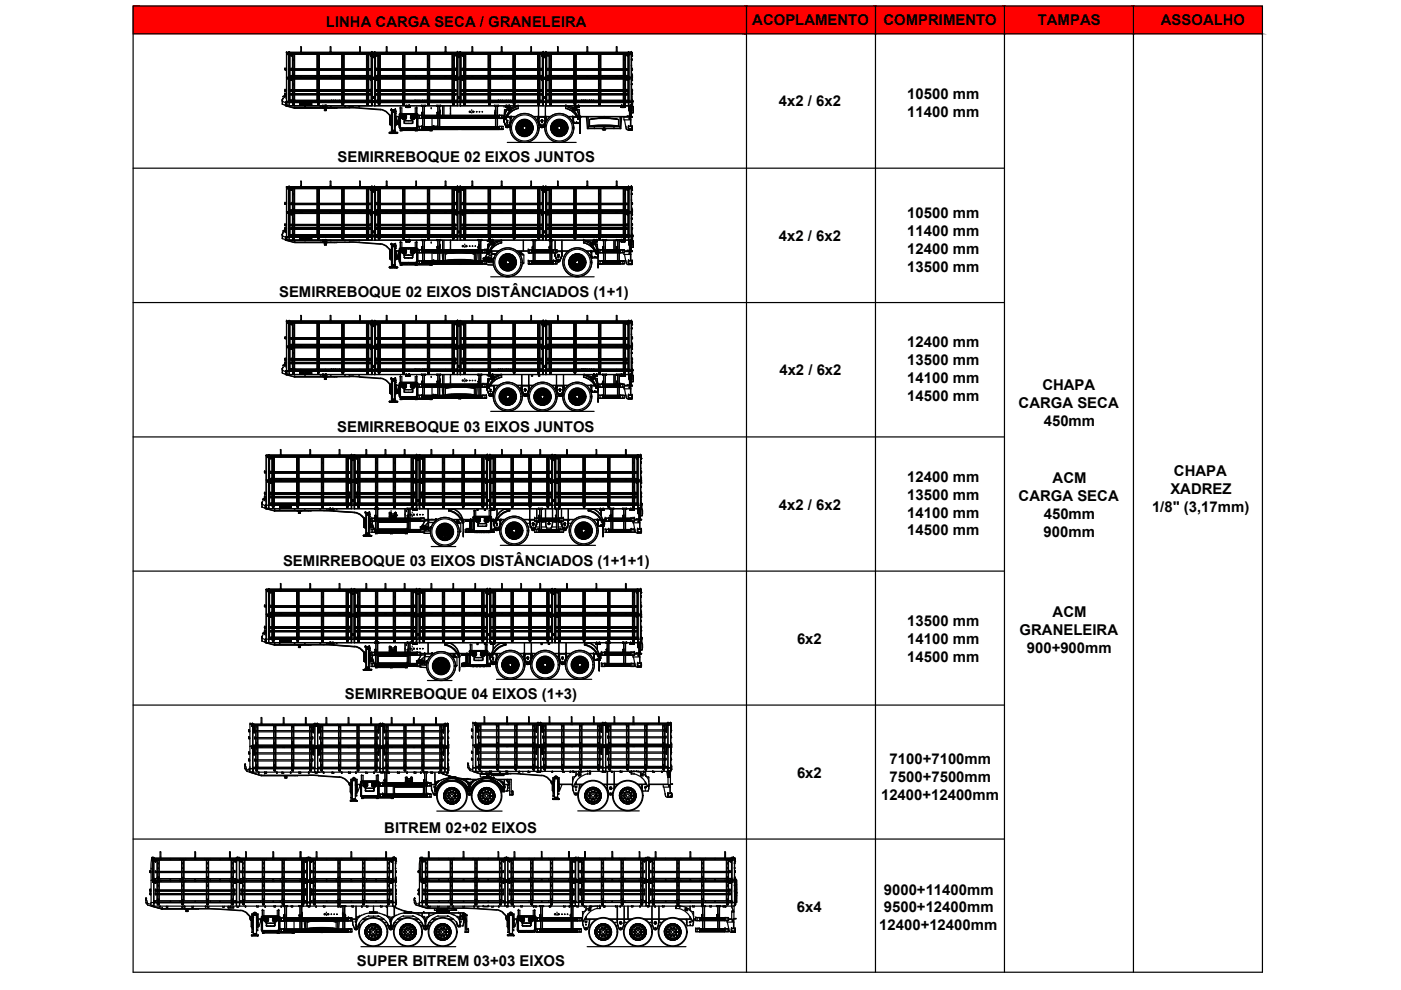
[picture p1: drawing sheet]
<svg xmlns="http://www.w3.org/2000/svg" width="297mm" height="210mm" viewBox="0 0 297 210" stroke-linecap="round" stroke-linejoin="round" font-family="sans-serif">
<defs><g id="words">
<g font-size="3.2">
<text x="69.1" y="5.6">LINHA CARGA SECA / GRANELEIRA</text>
<text x="159.5" y="5.3">ACOPLAMENTO</text>
<text x="187.3" y="5.3">COMPRIMENTO</text>
<text x="220" y="5.3">TAMPAS</text>
<text x="246.1" y="5.3">ASSOALHO</text>
<text x="165.1" y="22.6">4x2 / 6x2</text>
<text x="192.3" y="21.1">10500 mm</text>
<text x="192.3" y="24.8">11400 mm</text>
<text x="71.6" y="34.3">SEMIRREBOQUE 02 EIXOS JUNTOS</text>
<text x="192.3" y="46.3">10500 mm</text>
<text x="165.1" y="51.1">4x2 / 6x2</text>
<text x="192.3" y="50.1">11400 mm</text>
<text x="192.3" y="53.9">12400 mm</text>
<text x="192.3" y="57.6">13500 mm</text>
<text x="59.2" y="63">SEMIRREBOQUE 02 EIXOS DISTÂNCIADOS (1+1)</text>
<text x="192.3" y="73.7">12400 mm</text>
<text x="192.3" y="77.5">13500 mm</text>
<text x="165.3" y="79.6">4x2 / 6x2</text>
<text x="192.3" y="81.3">14100 mm</text>
<text x="221" y="82.6">CHAPA</text>
<text x="192.3" y="85">14500 mm</text>
<text x="216" y="86.5">CARGA SECA</text>
<text x="71.5" y="91.6">SEMIRREBOQUE 03 EIXOS JUNTOS</text>
<text x="221.3" y="90.2">450mm</text>
<text x="248.9" y="101">CHAPA</text>
<text x="192.3" y="102.2">12400 mm</text>
<text x="192.3" y="106">13500 mm</text>
<text x="216" y="106.2">CARGA SECA</text>
<text x="223.2" y="102.4">ACM</text>
<text x="248.1" y="104.8">XADREZ</text>
<text x="165.1" y="108.1">4x2 / 6x2</text>
<text x="192.3" y="109.7">14100 mm</text>
<text x="192.3" y="113.5">14500 mm</text>
<text x="221.3" y="113.8">900mm</text>
<text x="221.3" y="110">450mm</text>
<text x="244.2" y="108.6">1/8&quot; (3,17mm)</text>
<text x="60" y="119.9">SEMIRREBOQUE 03 EIXOS DISTÂNCIADOS (1+1+1)</text>
<text x="223.2" y="130.9">ACM</text>
<text x="169" y="136.5">6x2</text>
<text x="192.3" y="132.7">13500 mm</text>
<text x="192.3" y="136.5">14100 mm</text>
<text x="216.2" y="134.6">GRANELEIRA</text>
<text x="192.3" y="140.3">14500 mm</text>
<text x="217.7" y="138.4">900+900mm</text>
<text x="73.1" y="148.2">SEMIRREBOQUE 04 EIXOS (1+3)</text>
<text x="169" y="164.9">6x2</text>
<text x="188.6" y="162">7100+7100mm</text>
<text x="188.6" y="165.8">7500+7500mm</text>
<text x="186.8" y="169.6">12400+12400mm</text>
<text x="81.5" y="176.6">BITREM 02+02 EIXOS</text>
<text x="187.4" y="189.7">9000+11400mm</text>
<text x="168.9" y="193.3">6x4</text>
<text x="186.4" y="197.2">12400+12400mm</text>
<text x="187.4" y="193.4">9500+12400mm</text>
<text x="75.7" y="204.8">SUPER BITREM 03+03 EIXOS</text>
</g>
</g></defs>
<!-- layer: 0 -->
<g fill="#f00" stroke="#f00" stroke-width=".21">
<path d="M240.3 1.3l27.4 5.9v-5.9zM240.3 1.3l27.4 5.9h-27.4z"/>
<path d="M213 1.3l27.3 5.9v-5.9zM213 1.3l27.3 5.9h-27.3z"/>
<path d="M185.6 1.3l27.4 5.9v-5.9zM185.6 1.3l27.4 5.9h-27.4z"/>
<path d="M158.3 1.3l27.3 5.9v-5.9zM158.3 1.3l27.3 5.9h-27.3z"/>
<path d="M28.2 1.3l130.1 5.9v-5.9zM28.2 1.3l130.1 5.9h-130.1z"/>
</g>
<!-- layer: SP_15501 -->
<g fill="none" stroke="#000" stroke-width=".25">
<path d="M89.4 27.3h16.5M89.4 27.2h16.5M89.4 27.1h16.5M89.4 27h16.5M89.4 26.9h16.5M89.4 27.4h16.5M105.9 26.9h-16.5h16.5M89.4 55.8h12.9zM89.4 55.7h12.9M89.4 55.6h12.9M89.4 55.5h12.9zM89.4 55.3h12.9"/>
<path d="M89.4 55.9h12.9M102.3 55.6h-12.9h12.9M102.3 55.3h-12.9h12.9M102.3 55.9h-12.9h12.9M89.4 84.3h12.9zM89.4 84.2h12.9M89.4 84.1h12.9M89.4 84h12.9M89.4 83.8h12.9M89.4 84.4h12.9M102.3 84.4h-12.9h12.9M81.2 168.8h9.4"/>
<path d="M81.2 168.7h9.4M81.2 168.6h9.4M81.2 168.5h9.4h-9.4M81.2 166.5h9.4M81.2 166.4h9.4M81.2 166.3h9.4M81.2 166.2h9.4h-9.4M81.2 168.4h9.4M81.2 169h9.4M81.2 166h9.4M81.2 166.6h9.4M90.6 168.8h-9.4h9.4"/>
<path d="M90.6 168.4h-9.4h9.4M90.6 166.2h-9.4h9.4M90.6 166h-9.4h9.4M60.2 197.4h13.6M60.2 197.3h13.6M60.2 197.2h13.6M60.2 197h13.6M60.2 197.6h13.6M73.8 197.5h-13.6h13.6M73.8 197.4h-13.6h13.6M73.8 197.6h-13.6h13.6M114.5 197.4h8z"/>
<path d="M114.5 197.4h8M114.5 197.3h8M114.5 197.2h8M114.5 197.2h8zM114.5 197h8M114.5 197.6h8M122.5 197.3h-8h8M122.5 197h-8h8M122.5 197.6h-8h8"/>
</g>
<!-- layer: CORPO -->
<g fill="none" stroke="#000" stroke-width=".25">
<path d="M84.9 27.3v.4M84.9 27.7h6.7M91.6 25.1v1.8M91.6 27.4v.3M95.5 24.1h.1M95.5 23h.1M84.9 55.9v.2M84.9 56.1h.1M84.9 56.2h6.7M91.6 56.1h.1M91.6 53.6v1.7M91.6 55.9v.2"/>
<path d="M95.5 52.6h.1M95.5 51.4v.1M95.5 80h.1M84.9 84.3v.3M84.9 84.6h.1M84.9 84.7h6.7M91.6 84.6h.1M91.6 82.1v1.7M91.6 84.4v.2M95.5 81.1h.1M79.6 110.5v1.8M79.6 112.9v.2"/>
<path d="M79.7 113.1h6.6M85.9 109.2h.1M86.3 110.5v.3M86.3 112.2v.1M86.3 112.9v.2M87.1 109v.2M87.3 109.4l.1 .1M88.5 109l-.1 .2M79.6 138.9v1.8M85.9 137.6h.1M86.3 138.9v.3M87.1 137.5v.1"/>
<path d="M87.3 137.9h.1M88.5 137.5l-.1 .1M79.6 141.3v.2M79.7 141.5h.1M79.7 141.5h6.6M86.3 141.5h.1M86.3 140.6v.1M86.3 141.3v.2M76.7 168.9v.3M76.7 169.2h6.6M83.4 166.6v1.8M83.4 169v.2"/>
<path d="M55.7 197.8h.1M55.7 197.5v.3M55.7 197.8h6.6M62.3 197.8h.1M62.3 195.3v1.7M62.3 197.6v.2"/>
</g>
<!-- layer: PORTA -->
<g fill="none" stroke="#000" stroke-width=".25">
<path d="M84.9 27.7h.4zM88 27.7h.5zM91.2 27.7h.4zM84.9 56.2h.4zM88 56.2h.5zM91.2 56.2h.4zM84.9 84.7h.4zM84.9 84.7h.1M88 84.7h.1M88 84.7h.5M88.5 84.7h.1M91.2 84.7h.1"/>
<path d="M91.2 84.7h.4M91.6 84.7h.1M79.6 113.1l.4 .1zM82.8 113.1l.4 .1zM85.9 113.1l.4 .1zM79.6 141.5l.4 .1zM82.8 141.5l.4 .1zM85.9 141.5l.4 .1zM76.7 169.2l.4 .1zM79.8 169.2l.4 .1zM83 169.2l.4 .1zM55.7 197.8l.3 .1z"/>
<path d="M58.8 197.8l.4 .1zM62 197.8l.3 .1z"/>
</g>
<!-- layer: ARO -->
<g fill="none" stroke="#000" stroke-width=".25">
<path d="M126.6 26.7h.1M127.1 26.7l.9 .1M129 26.7l-.9 .1M129.5 26.7h.1M96 55.3h.1M96.5 55.2l.9 .1M98.4 55.2l-.9 .1M98.9 55.3h-.1M96 83.8h.1M96.5 83.7h.9M98.4 83.7h-.9M98.9 83.8h-.1"/>
<path d="M66.8 196.9h.1M67.2 196.9h1M69.2 196.9h-.9M69.6 196.9h.1"/>
<circle cx="111.2" cy="27.1" r="1.76"/>
<circle cx="111.2" cy="27.1" r="1.71"/>
<circle cx="111.2" cy="27.1" r="1.63"/>
<circle cx="111.2" cy="27.1" r="1.59"/>
<circle cx="111.2" cy="27.1" r="1.55"/>
<circle cx="111.2" cy="27.1" r="1.46"/>
<circle cx="118.6" cy="27.1" r="1.76"/>
<circle cx="118.6" cy="27.1" r="1.71"/>
<circle cx="118.6" cy="27.1" r="1.63"/>
<circle cx="118.6" cy="27.1" r="1.59"/>
<circle cx="118.6" cy="27.1" r="1.55"/>
<circle cx="118.6" cy="27.1" r="1.46"/>
<circle cx="107.7" cy="55.6" r="1.76"/>
<circle cx="107.7" cy="55.6" r="1.71"/>
<circle cx="107.7" cy="55.6" r="1.63"/>
<circle cx="107.7" cy="55.6" r="1.59"/>
<circle cx="107.7" cy="55.6" r="1.55"/>
<circle cx="107.7" cy="55.6" r="1.46"/>
<circle cx="122.4" cy="55.6" r="1.76"/>
<circle cx="122.4" cy="55.6" r="1.71"/>
<circle cx="122.4" cy="55.6" r="1.63"/>
<circle cx="122.4" cy="55.6" r="1.59"/>
<circle cx="122.4" cy="55.6" r="1.55"/>
<circle cx="122.4" cy="55.6" r="1.46"/>
<circle cx="107.7" cy="84.1" r="1.76"/>
<circle cx="107.7" cy="84.1" r="1.71"/>
<circle cx="107.7" cy="84.1" r="1.63"/>
<circle cx="107.7" cy="84.1" r="1.59"/>
<circle cx="107.7" cy="84.1" r="1.55"/>
<circle cx="107.7" cy="84.1" r="1.46"/>
<circle cx="115" cy="84.1" r="1.76"/>
<circle cx="115" cy="84.1" r="1.71"/>
<circle cx="115" cy="84.1" r="1.63"/>
<circle cx="115" cy="84.1" r="1.59"/>
<circle cx="115" cy="84.1" r="1.55"/>
<circle cx="115" cy="84.1" r="1.46"/>
<circle cx="122.4" cy="84.1" r="1.76"/>
<circle cx="122.4" cy="84.1" r="1.71"/>
<circle cx="122.4" cy="84.1" r="1.63"/>
<circle cx="122.4" cy="84.1" r="1.59"/>
<circle cx="122.4" cy="84.1" r="1.55"/>
<circle cx="122.4" cy="84.1" r="1.46"/>
<circle cx="94.3" cy="112.8" r="1.76"/>
<circle cx="94.3" cy="112.8" r="1.71"/>
<circle cx="94.3" cy="112.8" r="1.63"/>
<circle cx="94.3" cy="112.8" r="1.59"/>
<circle cx="94.3" cy="112.8" r="1.55"/>
<circle cx="94.3" cy="112.8" r="1.46"/>
<circle cx="109" cy="112.5" r="1.76"/>
<circle cx="109" cy="112.5" r="1.71"/>
<circle cx="109" cy="112.5" r="1.63"/>
<circle cx="109" cy="112.5" r="1.59"/>
<circle cx="109" cy="112.5" r="1.55"/>
<circle cx="109" cy="112.5" r="1.46"/>
<circle cx="123.7" cy="112.5" r="1.76"/>
<circle cx="123.7" cy="112.5" r="1.71"/>
<circle cx="123.7" cy="112.5" r="1.63"/>
<circle cx="123.7" cy="112.5" r="1.59"/>
<circle cx="123.7" cy="112.5" r="1.55"/>
<circle cx="123.7" cy="112.5" r="1.46"/>
<circle cx="93.5" cy="141.2" r="1.76"/>
<circle cx="93.5" cy="141.2" r="1.71"/>
<circle cx="93.5" cy="141.2" r="1.63"/>
<circle cx="93.5" cy="141.2" r="1.59"/>
<circle cx="93.5" cy="141.2" r="1.55"/>
<circle cx="93.5" cy="141.2" r="1.46"/>
<circle cx="108.2" cy="141" r="1.76"/>
<circle cx="108.2" cy="141" r="1.71"/>
<circle cx="108.2" cy="141" r="1.63"/>
<circle cx="108.2" cy="141" r="1.59"/>
<circle cx="108.2" cy="141" r="1.46"/>
<circle cx="115.6" cy="141" r="1.76"/>
<circle cx="115.6" cy="141" r="1.71"/>
<circle cx="115.6" cy="141" r="1.63"/>
<circle cx="115.6" cy="141" r="1.59"/>
<circle cx="115.6" cy="141" r="1.46"/>
<circle cx="122.9" cy="141" r="1.76"/>
<circle cx="122.9" cy="141" r="1.71"/>
<circle cx="122.9" cy="141" r="1.63"/>
<circle cx="122.9" cy="141" r="1.59"/>
<circle cx="122.9" cy="141" r="1.46"/>
</g>
<!-- layer: ESPELHO -->
<g fill="none" stroke="#000" stroke-width=".25">
<path d="M109.8 26.8h.1v.3l-.1 .1 .1-.2M109.8 26.8h.1M109.9 26.8h.1M109.9 26.9v.1M109.9 27.7h.1l.1 .3M109.9 27.7l.1 .1M109.9 27h.1M109.9 27.7h.1M110 26.3h.1M110.1 26.3h.1M110.1 27.9h.1M110.1 27.7v.1"/>
<path d="M110.2 26.3h-.1M110.2 26.3h-.2M110.2 26.2h.1M110.3 26.3h.1M110.3 26.2l-.1 .1M110.3 26.1h.1M110.3 26v.3M110.3 26l-.1 .3M110.3 26v.1M110.3 26.1l-.1 .1M110.5 28.4l.3-.1v.2M110.5 28.3h.1"/>
<path d="M110.5 26.7v.8M110.5 27.6l.8 .4M110.6 28.3v.1M110.6 28.3h.1M110.6 28.4h.1M110.7 26.5a.83 .83 0 0 1 1.2 .2 .83 .83 0 0 1-.4 1.2M110.8 25.8h.1M110.7 28.3l.1 .1M110.7 28.4h.1M110.7 25.8l.2 .1zM110.8 25.8l.1 .1M110.8 28.5h.1"/>
<path d="M110.8 28.4h.1M110.9 25.8h.1M110.9 25.9a1.29 1.29 0 0 0-.8 1.9 1.29 1.29 0 0 0 2.1 .2M111 25.9h-.1M111 25.9a1.29 1.29 0 0 1 1.3 .6M111 25.8h.1M111 25.8l.2-.1-.3 .2M111.1 25.8h.1M111.1 25.7v.1M111.4 28.5l-.1 .1M111.4 28.5h.1M111.4 28.5h-.1"/>
<path d="M111.4 28.4v.1M111.5 28.5h-.1M111.5 28.5h.1M111.5 28.4l-.1 .1M111.5 28.4l.1 .1M111.6 25.8l.3 .2 .1-.1M111.6 28.5h.1M111.6 28.4h.1M111.7 25.8v.1M111.7 25.8h.1M111.7 28.5h.1M111.7 25.9h.1"/>
<path d="M111.7 28.5l-.1-.1-.3 .2M111.7 25.9l.1 .1M111.8 25.9l.1 .1M111.8 25.9h.1M111.9 25.9h.1M111.9 26h.1M112 25.9l-.1 .1M112.1 28.3h.1M112.1 28.1v.1M112.2 28.1h.1M112.2 28h.1M112.2 28h-.1"/>
<path d="M112.2 28.1v.1M112.2 28l-.1 .3 .1-.3M112.3 28h-.1M112.3 28h.1M112.3 26.3v.2zM112.3 26.3h.1M112.3 26.4l.1 .1M112.3 26.5l.3 .1-.2-.1M112.3 26.3v.2M112.3 26.3l.1 .1M112.3 27.9h.1M112.4 26.5a1.29 1.29 0 0 1-.2 1.5"/>
<path d="M112.4 26.4v.1M112.4 26.5h.1M112.4 26.4h.1M112.4 26.5l.1 .1M112.4 28h-.2M112.4 26.6h.1M112.5 26.6h.1M112.6 27.4h.1M112.6 27.5h.1M112.6 27.3v.1M112.6 27.1v.1M112.6 27.1v.2"/>
<path d="M112.6 27.2h.1M112.6 27.1h.1M112.6 27.3h.1M112.6 27.2v.1M112.6 27.1l-.1 .3 .1 .1M117.2 26.8l.1 .3-.2 .1 .1-.2M117.2 26.8h.1M117.2 27.7l.3 .1-.1 .2M117.2 26.9v.1M117.3 27.7h.1M117.3 27h.1M117.3 27.7l.1 .1"/>
<path d="M117.4 27.8h.1M117.4 27.8v.1M117.4 27.9l.1 .1M117.4 27.9h.1M117.4 27.7v.1M117.5 27.8v.1M117.5 27.9h.1M117.5 28h.1M117.6 26l.1 .2-.3 .1M117.6 26.3h.1M117.7 26l-.2 .3M117.8 28.4l.2-.1 .2 .2"/>
<path d="M117.8 28.3h.1M117.9 28.3h.1M117.9 26.7l-.1 .8 .1-.8M117.9 27.6l.8 .4M117.9 28.3l.1 .1M118 28.4h.1M118 26.5a.83 .83 0 0 1 .9-.1 .83 .83 0 0 1 .5 .7M118.1 28.4h.1M118.1 28.3v.1M118.1 25.8h.1M118.2 28.5h.1M118.2 25.8l.1 .1"/>
<path d="M118.2 25.8h.1M118.3 25.9h.1M118.3 25.8h.1M118.3 25.9a1.29 1.29 0 0 0-1 1.5 1.29 1.29 0 0 0 1.5 1M118.3 25.8h-.1M118.3 25.9h.8M118.3 25.8l.2-.1-.2 .2-.2-.1 .2 .1M118.4 25.8h.1M118.5 25.7l-.1 .1M118.5 25.8h.1M118.7 28.5h.1M118.8 28.5h-.1"/>
<path d="M118.8 28.4l.1 .1M118.8 28.5h.1M118.8 28.4l-.1 .2M118.8 28.4h.1M118.9 28.4h-.1M118.9 28.4l-.1 .1M118.9 28.4l.1 .1M118.9 28.5h.1M118.9 28.4l-.2 .2M118.9 28.4l.2 .1zM119 25.8h.1M119 28.5h.1"/>
<path d="M119 25.8l.1 .1M119 28.4h.1M119.1 25.9v.1M119.1 25.9h.1M119.1 25.9h.3M119.1 25.9l.1 .1M119.1 26a1.29 1.29 0 0 1 .8 1.2M119.2 25.9v.1M119.2 25.9h.1M119.2 26h.1M119.4 25.9l-.1 .1M119.4 25.9l-.2 .1"/>
<path d="M119.4 27.3l-.6 .6M119.5 28.2h.1M119.5 28.1h.1M119.5 28.1v.1M119.5 28l.1 .1M119.6 28.1h-.1M119.6 28.1l-.1 .1M119.6 28.1h.1M119.6 28h.1M119.7 26.3h.1M119.7 26.3v.1M119.7 27.9h.1"/>
<path d="M119.7 28l-.1 .1M119.7 28h-.1M119.7 28h.1M119.7 26.2v.2l.2 .2M119.7 26.4h.1M119.8 28h-.3v.3M119.8 26.5v.1M119.8 26.5h.1M119.8 26.6h.1M119.9 27.2v.1a1.27 1.27 0 0 1-1 1.1M119.9 26.6h.1M119.9 27.2l.1 .3-.1-.2"/>
<path d="M119.9 27.3h.1M119.9 27.2v.1M119.9 27.1h.1l-.1 .1zM120 27.5h.1M119.9 27.3v.1M119.9 27.4h.1M119.9 27.1h.1M120 27.1l-.1 .1M120 27.1h.1M120 27.1v.1M120 27.2l-.1 .1M120 27.2h.1"/>
<path d="M126.8 25.1l.7-.2 1.9 .2M127.6 25h.1M127.6 25.1h.1M127.7 25h.1M127.7 25h-.1M128.5 25l.1 .1M128.5 25v.1M128.5 25h-.1M128.6 25.1h.1M96.2 53.6h.1M98.8 53.6h.1M106.3 55.6v.1"/>
<path d="M106.3 55.3h.1M106.3 56.2l.3 .2-.1 .1M106.4 55.3h-.1h.1l-.1 .4 .1-.3M106.4 56.1v.1M106.4 55.5v.1M106.4 56.2h.1M106.5 56.2v.1M106.5 54.8h.1M106.5 56.4h.1M106.5 56.3h.1M106.6 54.8h-.1M106.6 56.4v.1"/>
<path d="M106.6 56.5h.1M106.6 54.8h.1M106.7 54.8h-.1M106.7 54.8h.1M106.7 54.8a1.29 1.29 0 0 0 .8 2.1 1.29 1.29 0 0 0 1.3-1.9M106.7 54.7l-.1 .1M106.7 54.8h-.2M106.7 54.7h.1M106.7 54.7v.1M106.7 54.6h.1M106.8 54.8v-.3l-.1 .3M106.8 54.8h.1"/>
<path d="M106.8 54.6l-.1 .1M106.8 54.6h.1M106.8 54.5h.1M106.9 56.8h.1M107 56.8h.1M107 55.1l-.1 .9M107 56.1l.7 .3-.7-.3M107 56.8h.2l.1 .2M107 56.8l.1 .1M107.1 56.8v.1M107.1 56.9h.1M107.1 55a.83 .83 0 0 1 .9-.1 .83 .83 0 0 1 .5 .7 .83 .83 0 0 0-.5-.7 .83 .83 0 0 0-.9 .1z"/>
<path d="M107.2 56.9l.1 .1M107.2 56.9h.1M107.2 54.3l.2 .1zM107.3 54.3h.1M107.2 56.8l.1 .2M107.2 54.3h.1M107.3 56.9h.1M107.3 54.3l.1 .1M107.3 57h.1M107.4 54.4l-.7 .3M107.4 54.4v-.1a1.29 1.29 0 0 1 1.4 .6M107.4 54.3l.1 .1"/>
<path d="M107.4 54.3h.1M107.4 54.3h.2M107.5 54.4h.1M107.5 54.2h.1M107.6 54.3h.1M107.6 54.2h.1M107.6 54.2l-.1 .2M107.6 54.2l-.2 .2M107.8 57h.1M107.9 57h.1M108 56.9l-.1 .1M108 57h.1"/>
<path d="M108 56.9l.1 .1M108.1 54.3h.1M108.1 56.9h.1M108.1 54.2v.2h.4h-.2M108.1 57h.1M108.1 54.3l.1 .1M108.2 54.4h.1M108.2 57l-.3-.1-.1 .2M108.2 54.4l.1 .1M108.3 54.4l.1 .1M108.3 54.4h.1M108.4 54.5h.1"/>
<path d="M108.5 55.6l-.2 .5-.4 .3M108.6 56.6v.1M108.6 56.7h.1M108.7 56.5h.1M108.7 56.5l-.1 .2M108.7 56.5h-.1M108.7 56.6l-.1 .1M108.7 56.6h.1M108.7 56.4h.2zM108.8 54.9v.1M108.8 55h.1M108.8 54.8h.1"/>
<path d="M108.8 56.4l-.1 .1M108.8 56.4h.1M108.8 54.9l.1 .1M108.8 54.8v.2M108.8 55l.2 .1M108.8 54.8l.1 .1M108.9 54.9l-.1 .1M108.9 54.9h.1M108.9 55h.1M108.9 55.1h.1M109 55.1h.1M109 55h.1"/>
<path d="M109 55.8h.1M109 55.7v.1M109 55.9h.1M109 55.8v.1M109 55.7h.1M109 55.6h.1M109.1 55.6h.1M109.1 55.6l-.1 .1M109.2 55.6h-.2v.4h.1M121.1 55.3v.3l-.1 .1v-.1M121.1 56.2h.2v.3M121.1 55.4v.2"/>
<path d="M121.1 56.2h.1M121.1 55.5v.1M121.2 56.2v.1M121.2 56.2h.1M121.2 56.3h.1M121.2 54.8h.1M121.2 56.3l.1 .1M121.3 56.4v.1M121.3 56.4h.1M121.3 54.8h.1M121.3 56.5h.1M121.3 56.3v.1"/>
<path d="M121.4 54.8h-.1M121.5 54.6h.1M121.5 54.8h-.1M121.5 54.6l-.1 .1M121.5 54.6l-.1 .3-.2-.1M121.7 56.8l.3 .1v.1M121.7 56.8h.1M121.7 55.1l-.1 .8zM121.7 56.1l.8 .3-.8-.3M121.7 56.8l.1 .1M121.8 56.8l.1 .1M121.8 56.9h.1"/>
<path d="M121.8 55a.83 .83 0 0 1 .9-.1 .83 .83 0 0 1 .5 .7M121.9 56.8l-.1 .1M121.9 56.9l.1 .1M121.9 56.8l.1 .2M121.9 56.9h.1M121.9 54.3l.2 .1M121.9 54.3h.1M122 54.3h.1M122 57h.1M122 56.9h.1M122 54.3l.1 .1M122.1 54.3l.1 .1"/>
<path d="M122.1 54.3h.1M122.1 54.4a1.29 1.29 0 0 0-1 1.5 1.29 1.29 0 0 0 1.6 1h-.1M122.1 54.4l.8 .1M122.2 54.4h.1M122.2 54.3h.1M122.2 54.3h-.1M122.3 54.2h-.1M122.3 54.2l-.1 .2M122.3 54.2l-.2 .2M122.3 54.2h.1M122.6 57h.1M122.5 57v.1"/>
<path d="M122.7 57h-.1M122.7 56.9l.1 .1M122.7 57h.1M122.7 56.9l-.2 .2M122.7 56.9h.1M122.7 56.9l-.1 .1M122.7 56.9l.2 .1zM122.8 57h.1M122.8 54.2v.1M122.8 54.2l.1 .2M122.8 56.9h.1M122.8 54.3h.1"/>
<path d="M122.8 54.3l.1 .1M122.9 57h.1M122.9 54.4h.1M122.9 54.4l.1 .1M122.9 54.4h.3M122.9 54.5a1.3 1.3 0 0 1 .8 1.3 1.3 1.3 0 0 1-1 1.1M123 54.5h.1M123 54.4l.1 .1M123 54.4h.1M123.1 54.4h.1M123.1 54.5h.1M123.2 54.4l-.1 .1"/>
<path d="M123.2 54.4l-.2 .1M123.2 55.8l-.5 .6M123.3 56.7h.1M123.3 56.6v.1M123.3 56.5l.1 .1M123.4 56.6l-.1 .1M123.4 56.6h.1M123.4 56.5h.1M123.4 56.5v.1M123.5 54.8v.2M123.5 54.8h.1M123.5 54.8l.1 .1"/>
<path d="M123.5 56.4l-.1 .1M123.5 56.4h.1M123.6 54.9v.1M123.6 54.8v.2l.2 .1M123.6 54.9h.1M123.6 56.4h.1M123.6 55h.1M123.6 56.4h-.1l-.2 .3M123.6 55.1h.1M123.7 55.1h.1M123.7 55.8l.1 .2M123.7 55.8h.1"/>
<path d="M123.7 55.6h.2l-.2 .1zM123.7 55.7l.1 .3M123.7 55.9h.1M123.8 55.7v.1M123.8 55.6l-.1 .1M123.8 55.9v.1M123.8 55.8v.1M123.8 55.6v.1M123.8 55.7l-.1 .1M123.8 55.9h.1M123.8 55.8h.1M123.8 55.7h.1"/>
<path d="M123.8 55.6h.1M123.9 55.6h.1M96.2 82.1h.1M98.8 82.1h.1M106.3 84.1h.1M106.3 83.8h.1M106.3 84v-.2l.1 .2-.2 .2M106.3 84v.1M106.3 84.2h-.1M106.3 84.7l.3 .2-.1 .1M106.4 84.7l.1 .1M106.4 84h.1"/>
<path d="M106.4 84.6v.1M106.5 83.3h.1M106.5 84.9l.1 .1M106.5 84.8h.1M106.6 83.3h-.1M106.6 83.3l-.1 .1M106.6 83.3h.1M106.7 83.2l-.1 .1M106.7 83.2h.1M106.7 83.3a1.29 1.29 0 0 0 .8 2.1 1.29 1.29 0 0 0 1.3-1.9M106.7 83.2h-.1M106.7 83.3h-.2"/>
<path d="M106.7 83.3h-.1M106.7 83.2v.1M106.7 83.1h.1M106.8 83.2v-.2l-.1 .3M106.8 83.2h.1M106.8 83.1l-.1 .1M106.8 83.1h.1M106.9 85.4l.2-.1 .2 .2M107 85.3h.1M107 83.6l-.1 .8M107 84.6l.7 .3-.7-.3M107 85.3l-.1 .1"/>
<path d="M107 85.3l.1 .1M107.1 85.4h.1M107.1 83.5a.83 .83 0 0 1 .9-.1 .83 .83 0 0 1 .5 .7 .83 .83 0 0 0-.5-.7 .83 .83 0 0 0-.9 .1zM107.2 85.4h.1M107.2 82.8l.2 .1zM107.3 82.8h.1M107.3 85.4h.1M107.3 82.8l.1 .1M107.3 85.4v.1M107.4 82.9l-.7 .3M107.4 82.8a1.29 1.29 0 0 1 1.4 .6M107.4 82.8l.1 .1"/>
<path d="M107.4 82.8h.1M107.4 82.8h.2M107.5 82.9h.1M107.5 82.7h.1M107.6 82.8h.1M107.6 82.7v.1M107.6 82.7l-.1 .2M107.6 82.7l-.2 .2M107.8 85.5h.1M107.9 85.5h.1M107.9 85.4v.1M108 85.4h-.1"/>
<path d="M108 85.4h.1M108 85.4l-.1 .1M108.1 82.8h.1M108.1 85.4h.1M108.1 82.7l.2 .3 .2-.1M108.1 82.8l.1 .1M108.1 85.4l.1 .1M108.2 82.9h.1M108.2 85.5l-.3-.1-.1 .2M108.3 82.9h.1M108.4 82.9h.1M108.5 84.1l-.2 .5-.4 .3"/>
<path d="M108.5 82.9h-.1M108.6 85.1v.1M108.6 85.2h.1M108.6 85.1h.1M108.7 85h.1M108.7 85l-.1 .2M108.7 85h-.1M108.7 85.1h-.1M108.7 85.1h.1M108.7 84.9h.2zM108.8 83.4v.1M108.8 83.5h.1"/>
<path d="M108.8 84.9l-.1 .1M108.8 84.9h.1M108.8 83.3h.1M108.8 83.4l.1 .1M108.8 83.2v.3M108.8 83.5l.2 .1-.2-.1M108.8 83.3v.2M108.8 83.2v.1M108.8 83.3l.1 .1M108.9 83.4l-.1 .1M108.9 83.4h.1M108.9 83.5l.1 .1"/>
<path d="M108.9 83.5h.1M108.9 83.5v.1M109 83.6h.1M109 84.3h.1M109 84.2v.1M109 84.4h.1M109 84.3v.1M109 84.2h.1M109 84.1h.1M109.1 84.1l-.1 .1M109.1 84.1h.1M109.2 84.1h-.2v.4h.1"/>
<path d="M113.7 83.8l.1 .2-.2 .2M113.7 83.8h.1M113.7 84.2h.1M113.7 84.1h-.1M113.7 84.7l.3 .2-.1 .1M113.7 83.9v.1M113.7 84v.1M113.7 83.9h.1M113.7 84h.1M113.7 84.1h.1M113.7 84.6l.1 .1M113.7 84.7h.1"/>
<path d="M113.8 84.7l.1 .1M113.8 84.7h.1M113.9 84.8h.1M113.9 84.8v.1M113.9 84.9h.1M113.9 84.9v.1M113.9 85h.1M114.1 83.1v.1M114.1 83.2v.1M114.2 83.1l-.3 .3 .1-.2M114.3 85.3h.1M114.3 85.4h.2"/>
<path d="M114.3 85.3v.1M114.4 83.6l-.1 .8 .1-.8M114.4 84.6l.7 .3M114.4 85.3l.1 .1M114.4 85.3h.1M114.5 85.4h.1M114.5 83.5a.83 .83 0 0 1 .9-.1 .83 .83 0 0 1 .5 .7 .83 .83 0 0 0-.5-.7 .83 .83 0 0 0-.9 .1zM114.5 85.3v.1M114.5 85.3l-.2 .1M114.5 85.3h.1M114.5 85.4l.2 .1M114.6 85.4h.1"/>
<path d="M114.6 82.8h.1M114.6 82.8h.2M114.7 85.4h.1M114.8 82.9h.1M114.8 82.8h.1M114.9 82.7h.1M114.9 82.8h-.3M115.2 85.5h.1M115.3 85.5h.1M115.3 85.4v.1M115.3 85.4h.1M115.3 85.4h.2"/>
<path d="M115.4 85.4h.1M115.4 85.4l-.1 .1M115.5 82.8h.1M115.4 82.7l.1 .1M115.5 85.4h.1M115.5 82.8l.1 .1M115.5 85.4l.1 .1M115.5 82.9a1.29 1.29 0 0 0-1.7 1.5 1.29 1.29 0 0 0 2.2 .6M115.5 82.9h.1M115.6 85.5l-.3-.1-.1 .2M115.6 82.9h.1M115.6 82.9l.5 .5"/>
<path d="M115.7 82.9h.1M115.8 82.9h.1M115.8 82.9l-.2 .1-.2-.3 .2 .2M115.8 82.9h-.2M115.9 84.1l-.2 .5-.4 .3 .5-.6M116 85.2h.1M116 85.1l-.1 .1M116 85v.2M116 85h.1M116 85.1h.1M116.1 85h-.1M116.1 84.9h.2z"/>
<path d="M116.1 85l-.1 .2M116.1 85h.1M116.1 83.4l.1 .1M116.1 83.3h.1M116.1 83.3v.2M116.1 83.3l.1 .1M116.1 83.2v.1M116.1 84.9v.1M116.1 84.9h.1M116.1 83.5l.3 .1-.2-.1M116.2 83.5a1.27 1.27 0 0 1-.2 1.5M116.2 83.4v.1"/>
<path d="M116.2 83.2l-.1 .1M116.2 83.4h.1M116.2 84.9h.1M116.2 83.2l-.1 .3M116.2 83.5h.1M116.2 83.5l.1 .1M116.3 83.6h.1M116.3 83.5v.1M116.4 84.4h.1M116.4 84.2v.1M116.4 84.3v.1M116.4 84.1v.1"/>
<path d="M116.4 84.5h.1M116.4 84.3h.1M116.4 84.1h.1M116.4 84.2h.1M116.5 84.1h.1M116.5 84.1h-.1v.4M121 84.1v.1M121.1 83.8h.1M121.1 84l-.1-.2 .1 .3-.1 .1M121.1 84v.1M121.1 84.6v.1M121.1 84h.1"/>
<path d="M121.1 84.7l.2 .3M121.2 84.7v.1M121.2 84.7h.1M121.2 83.3h.1M121.2 84.8h.1M121.2 84.8l.1 .1M121.3 84.9v.1M121.3 84.9h.1M121.3 83.3h.1M121.3 84.8v.1M121.4 83.2l-.1 .1M121.5 83.1l-.1 .1"/>
<path d="M121.5 83.2l-.1 .1M121.5 83.1l-.1 .3-.2-.1M121.7 85.4l.1-.1 .2 .2M121.7 85.3h.1M121.7 85.3v.1M121.7 83.6l-.1 .8M121.7 84.6l.8 .3-.8-.3M121.7 85.3l.1 .1M121.8 85.3h.1M121.8 85.4h.1M121.8 83.5a.83 .83 0 0 1 .9-.1 .83 .83 0 0 1 .5 .7M121.9 85.4h.1"/>
<path d="M121.9 82.8l.2 .1M121.9 82.8h.1M122 82.8h.1M122 85.4v.1M122 85.4h.1M122 82.8l.1 .1M122.1 82.8l.1 .1M122.1 82.8h.1M122.1 82.9a1.29 1.29 0 0 0-1 1.5 1.29 1.29 0 0 0 1.5 1M122.2 82.8l.7 .1M122.2 82.9h.1M122.2 82.8h.1"/>
<path d="M122.2 82.8h-.1M122.3 82.7h-.1M122.3 82.7l-.1 .2M122.3 82.7l-.2 .2M122.3 82.7h.1M122.5 85.6h.1M122.6 85.5h-.1M122.6 85.5h.1M122.7 85.4h.1M122.7 85.5h.1M122.7 85.4l-.2 .2M122.7 85.4h-.1"/>
<path d="M122.7 85.4l.2 .1M122.8 85.4h.1M122.8 82.8h.1M122.8 82.7l.1 .2zM122.8 82.8l.1 .1M122.9 85.5h.1M122.9 82.9h.1M122.9 82.9a1.29 1.29 0 0 1 .8 1.3M123 82.9h.1M123.1 82.9h.1M123.2 82.9h-.1M123.2 82.9h-.2"/>
<path d="M123.2 82.9h-.3M123.2 84.3l-.5 .6M123.3 85.2h.1M123.3 85.1v.1M123.3 85.1h.1M123.3 85l.1 .1M123.4 85.1h-.1M123.4 85.1h.1M123.4 85h.1M123.4 85v.1M123.5 83.3v.2M123.5 83.3h.1"/>
<path d="M123.5 83.3l.1 .1M123.5 84.9l-.1 .1M123.5 84.9h.1M123.6 83.4v.1M123.6 83.2v.3l.2 .1M123.6 83.4h.1M123.6 84.9h.1M123.6 83.5v.1M123.6 83.5h.1M123.6 84.9h-.1l-.2 .3M123.6 83.6h.1M123.6 83.5l.1 .1"/>
<path d="M123.7 84.2v.1M123.7 84.3a1.29 1.29 0 0 1-1 1.1M123.7 83.6h.1M123.7 84.3l.1 .2M123.7 84.3h.1M123.7 84.2l.1 .3M123.7 84.4h.1M123.8 84.2v.1M123.8 84.1l-.1 .1M123.8 84.5h.1M123.8 84.3v.1M123.8 84.1v.1"/>
<path d="M123.8 84.2l-.1 .1M123.8 84.4h.1M123.8 84.3h.1M123.8 84.2h.1M123.8 84.1h.1M123.9 84.1h.1M123.9 84.1l-.2 .1M81.9 110.6h-.1M81.9 110.5v.1M81.9 110.5h.1M82.1 110.5l-.1 .1M82.1 110.6h.1"/>
<path d="M82.1 110.6h-.1M82.1 110.5h.1M82.1 110.5l-.2 .1M82.2 110.5v.1M82.2 110.5h.1M82.2 110.6h.1M82.2 110.5h.5M82.3 110.6h.1M82.6 110.6h.1M82.7 110.6h.1M82.7 110.5h.1M82.8 110.6h.1"/>
<path d="M82.8 110.6h.2M82.8 110.5l.1 .1M82.8 110.5h.1M82.8 110.5v.1M82.8 110.5h-.1M82.9 110.5h.1M82.9 110.6h.1M83 110.5h.1M83 110.5h.6M83 110.6h.1M83 110.6h.5M83.6 110.6h.2"/>
<path d="M83.6 110.5h.1M83.6 110.6h-.1M83.6 110.5l-.1 .1M83.6 110.5v.1M83.6 110.5h.2M83.7 110.5h-.1M83.7 110.5h.1M83.7 110.5v.1M83.8 110.5h.1M83.8 110.5h.5M83.8 110.6h.1M84.3 110.6h.1"/>
<path d="M84.3 110.5v.1M84.3 110.5h.1M84.4 110.5v.1M84.4 110.5h.1M84.4 110.5h-.1M84.4 110.5h.3M84.5 110.6h.1M84.6 110.5h.1M84.6 110.5v.1M84.6 110.6h.1M92.9 112.6v.4M92.9 112.9h.1"/>
<path d="M93 112.7v.1M93 112.7h.1M93 112.8h.1M93 112.9h.1M93 112.7v.2M93 112.8v.1M93.1 113.5h.1M93.1 112.1v.1M93.2 112.1h-.1M93.2 113.5h.1M93.2 112.1h.1M93.2 113.5v.1"/>
<path d="M93.2 112h.1M93.2 112v.1M93.2 113.6l-.2-.1 .3 .1v.2v-.2M93.2 113.6h.1M93.2 113.6l.1 .1M93.3 112a1.33 1.33 0 0 0 0 1.6M93.3 113.7h.1M93.3 111.8v.1M93.3 113.6h.1M93.3 113.6v.1M93.3 112h-.1M93.3 112v-.2l-.1 .3h-.2h.2"/>
<path d="M93.3 112h.1M93.3 113.6a1.29 1.29 0 0 0 1.4 .4M93.3 112a1.3 1.3 0 0 1 1.8-.2 1.3 1.3 0 0 1 .3 1.8M93.3 111.9h.1M93.3 113.7v.1M93.3 111.9l-.1 .1M93.7 114h.1M93.8 114.1l.3 .1M93.8 114.1h.1M93.8 114.1h-.1M93.8 111.5v.1M93.8 111.6h.1"/>
<path d="M93.9 114.1h.1M93.9 114l.1 .1M93.9 111.5h.1M94 114.1l.1 .1M94 114.1h.1M94 111.5h.1M94 111.5l-.2 .1M94.1 114.1h.1M94.1 111.5l-.1 .1M94.1 111.5h.1M94.1 111.4l-.1 .2-.3-.1M94.1 111.4h-.1"/>
<path d="M94.1 111.4h.1M94.1 114.1v.1M94.6 111.4h.1M94.6 111.4l.1 .2 .3-.1M94.6 114.1h.1M94.6 114.1v.1M94.6 111.5l.1 .1M94.6 111.5h.1M94.7 111.5h.1M94.7 114.1h.2M94.7 114.1h.1M94.7 114.1h-.1"/>
<path d="M94.8 114.1h-.1M94.8 114h-.1M94.8 114l.1 .1M94.8 114.1h.1M94.8 111.6h.1M94.8 111.5h.1M94.8 114l.2 .1-.2-.1-.2 .2 .1-.1M94.8 114h.1M94.8 111.5l.1 .1M94.9 111.5h.1M94.9 114h.1M94.9 114.1h.1"/>
<path d="M94.9 111.6h.1M95.3 111.8l.1 .2M95.3 113.7h.1M95.3 113.6l-.5 .4M95.4 111.9v.2h.2M95.4 112v.1M95.4 113.6v.2M95.4 113.6h.1M95.4 113.7h.1M95.4 113.8h.1M95.4 113.6l.2-.1-.2 .1v.2M95.4 113.6v.1"/>
<path d="M95.4 112l.1 .1M95.5 113.5l-.1 .1M95.5 112.1h.1M95.5 113.5h.1M95.5 112.1l.1 .1M95.7 112.7v.1M95.7 112.9h.1M95.7 112.6h.1M95.7 113h.1M95.7 112.7h.1M95.7 112.8v.1M95.8 112.6l-.1 .1 .1 .3"/>
<path d="M107.7 112.3v.3M107.7 112.5v.1M107.7 112.2h.1M107.7 112.3v.1M107.8 113.1h.1M107.8 112.4v.1M107.8 113.1l.1 .2v.2v-.3M107.8 113.1l.1 .1M107.9 111.8h.1M107.9 111.7h.1M107.9 111.7h.2M108 111.7h.1"/>
<path d="M108 111.7h-.1M108 111.7a1.29 1.29 0 0 0 .2 1.8 1.29 1.29 0 0 0 1.8-.1M108 111.6v.1M108.1 111.7h.1M108.1 111.6h.1M108.1 111.7h-.1M108.1 111.6v-.2v.3h-.2h.2M108.1 111.6l-.1 .1M108.1 111.5h.1M108.3 113.8l.2-.1 .2 .3M108.3 112v.9M108.4 113l.7 .3"/>
<path d="M108.4 113.7l-.1 .1M108.4 113.8h.1M108.4 113.7l.1 .1M108.5 111.9a.83 .83 0 0 1 .9-.1 .83 .83 0 0 1 .4 .7M108.5 113.7l-.1 .1M108.5 113.8h.1M108.5 111.2l.2 .1M108.6 113.8h.1M108.6 111.2l.1 .1 .3-.2-.2 .2M108.6 111.2v.1M108.6 111.2h.1M108.6 113.9h.1"/>
<path d="M108.7 111.3h.1M108.7 113.9h.1M108.7 111.2l.1 .1M108.7 111.2h.1M108.7 111.2v.1M108.8 111.2a1.29 1.29 0 0 1 1.3 .6M108.8 111.2l-.7 .4M108.8 111.3h-.1M108.8 111.2h.1M108.8 111.3h.1M108.9 111.2h.1M108.9 111.2h-.1"/>
<path d="M109 111.2h.1M109 111.1l-.1 .1M109.2 113.9l-.1 .1M109.2 113.9h-.1M109.2 113.9h.1M109.3 113.9h.1M109.3 113.9h-.1M109.4 113.8l-.2 .1M109.4 113.8l-.1 .1M109.4 113.9h.1M109.4 111.2h.1M109.5 111.1v.3h.3"/>
<path d="M109.5 113.8h.1M109.5 113.9l-.1-.1-.2 .2M109.5 111.3v.1M109.5 111.3h.1M109.6 111.3v.1M109.6 111.3h.1M109.6 111.3l.1 .1M109.7 111.3v.1M109.7 111.4h.1M109.8 111.4h.1M109.8 112.5l-.1 .5-.4 .3M109.8 112.5a.83 .83 0 0 1-.5 .8"/>
<path d="M109.9 113.5v.1M110 113.6h.1M110 113.5h.1M110 113.4h.1M110 113.4v.1M110.1 113.4h.1M110.1 113.5h.1M110.1 113.4h.2h-.2l-.1 .3v-.2M110.1 113.5l-.1 .1M110.1 113.4l-.1 .1M110.1 111.7h.1M110.2 111.9h-.1a1.25 1.25 0 0 1-.1 1.5"/>
<path d="M110.2 111.8v.1M110.2 111.9v-.3v.3l.2 .1M110.2 111.9l.2 .1M110.2 111.9h.1M110.2 111.8h.1M110.2 111.7h-.1M110.2 113.3h.1M110.2 113.3v.1M110.3 111.9h.1M110.3 111.9v.1M110.3 112h.1M110.4 112.7v.1"/>
<path d="M110.4 112.7h.1M110.4 112.8h.1M110.4 112.9h.1M110.4 112.6l-.1 .1M110.4 112.6h.1M110.4 112.6v.1M110.5 112.5l-.1 .1M110.5 112.5l-.2 .2 .2 .2M122.4 112.2l.1 .2-.1 .2M122.4 112.2h.1M122.4 112.2v.1M122.4 112.5v.1"/>
<path d="M122.4 112.3v.1M122.5 113.1h.1M122.5 113.1l.2 .2-.1 .2M122.5 112.4v.1M122.5 113.1l.1 .1M122.6 113.2v.1M122.6 113.2h.1M122.6 111.8h.1M122.6 113.3v.1M122.6 113.3h.1M122.7 111.7h-.1M122.7 113.3h.1"/>
<path d="M122.7 113.4v.1M122.8 111.7h-.1M122.8 111.5h.1M122.8 111.6v.1M122.9 111.5l-.1 .2h-.3M123 113.8l.2-.1 .2 .3M123.1 113.7l-.1 .1M123.1 112l-.1 .8M123.1 113.8h.1M123.2 113.7l.1 .1M123.2 113.8h.1M123.2 113.7l-.1 .1"/>
<path d="M123.3 113.8h.1M123.3 111.2l.2 .1M123.3 111.2l.2 .1 .2-.2-.2 .2M123.3 111.2v.1M123.3 113.9h.1M123.3 111.2h.1M123.3 111.3h.2M123.3 111.3h.1M123.4 113.9h.1M123.4 111.2l.1 .1M123.4 111.2h.1M123.4 111.2l-.1 .1"/>
<path d="M123.5 111.3h.1M123.5 111.2l.8 .2M123.5 111.2h.1M123.5 111.2a1.31 1.31 0 0 0-1 1.6 1.31 1.31 0 0 0 1.5 1M123.6 111.2h.1M123.6 111.2h-.1M123.7 111.1l-.1 .1M123.9 113.9v.1M123.9 113.9h.1M124 111.7l-.8 .2a.83 .83 0 0 1 .9-.1 .83 .83 0 0 1 .5 .7M124 111.7l.4 .3 .2 .5M124 113.8l.1 .1"/>
<path d="M124 113.9h.1M124 113.8l-.1 .2 .2-.2 .2 .1M124 113.8h.1M124 113.9h-.1M124.1 113.8l-.1 .1M124.1 113.8h.1M124.1 113.8l.2 .1M124.1 113.9h.1M124.2 113.9h.1M124.2 111.2h.1M124.2 111.3l.1 .1M124.2 111.3h.1"/>
<path d="M124.2 113.8h.1M124.2 113.8l-.1 .1M124.2 113.8l.1 .1M124.3 111.3h.1M124.3 111.3v.1M124.3 111.4l-.2-.3 .2 .3 .2-.1-.2 .1M124.3 111.4h.1M124.3 111.3a1.29 1.29 0 0 1 .7 1.3 1.29 1.29 0 0 1-.9 1.2M124.4 111.3h.1M124.4 111.3v.1M124.4 111.3l.1 .1M124.4 111.4h.1"/>
<path d="M124.5 111.4h.1M124.6 112.5a.83 .83 0 0 1-.6 .8 .83 .83 0 0 1-.9-.3l.7 .3M124.6 112.5l-.2 .5-.4 .3M124.7 113.5v.1M124.7 113.5h.1M124.8 113.4l-.1 .2M124.8 113.4h.1M124.9 111.7l.1 .3M124.9 111.8v.1M124.9 111.8h.1M124.9 113.4h.1M124.9 111.6v.1"/>
<path d="M124.9 113.4l-.2 .2M124.9 111.7h.1M124.9 113.3l-.1 .1M124.9 111.9h.1M124.9 113.3h.1M125 111.9h.1M125 111.9v.1M125 113.4l-.1-.1-.2 .3M125 112h.1M125.1 112.7l.1 .2M125.1 112.7h.1M125.1 112.8h.1"/>
<path d="M125.1 112.6v.1M125.1 112.6h.1M125.1 112.9h.1M125.1 112.7v.1M125.2 112.5l-.1 .2M125.2 112.5l-.1 .2 .1 .2M125.2 112.5l-.1 .1M81.9 139h-.1M81.9 138.9h.1M82.1 139h.1M82.1 139h-.2h.2M82.2 139h.1"/>
<path d="M82.2 138.9v.1M82.2 138.9h.1M82.2 138.9h-.1M82.2 139h.5M82.3 139h.1M82.3 139h.5M82.6 139h.1M82.7 139h.1M82.8 139h.1M82.8 138.9l.1 .1M82.8 138.9h.1M82.8 138.9v.1"/>
<path d="M82.8 138.9l-.1 .1M82.9 138.9v.1M82.9 138.9h.1M82.9 139h.1M82.9 139h-.2M83 139h.1M83 139h.6M83 139h.5M83.6 139h.2M83.6 139h.1M83.6 139h-.1M83.6 138.9l.2 .1"/>
<path d="M83.6 138.9h.1M83.6 138.9v.1M83.7 138.9l-.1 .1M83.7 138.9h.1M83.7 138.9v.1M83.8 139h.1M83.8 139h.5M83.8 139h.6h-.1M84.3 139h.1M84.3 138.9v.1M84.3 138.9h.1M84.4 138.9v.1"/>
<path d="M84.4 138.9h.1M84.4 138.9l-.1 .1M84.4 139h.1M84.4 139h.3M84.5 139h.1M84.6 138.9h.1M84.6 139h-.1M93 140h-.1M93 140h.1M93.1 139.9h.1M93.1 139.9l-.1 .1M93.1 139.9h-.1"/>
<path d="M93.2 139.9h.1M93.2 139.9v.1M93.3 139.8l-.4 .2M93.3 139.8v.1M93.3 139.8l-.1 .1M93.8 139.8v.1M93.8 139.9h.1M93.8 139.8l.2 .2 .2-.1M93.8 139.9l.1 .1M93.9 139.9h.1M94 139.9h.2M94 139.9h.1"/>
<path d="M94 140h.1M94.1 140h-.1M94.1 140h.1M94.2 139.9l-.1 .1M107.3 139.9v.1M107.3 140v.1M107.3 139.9h.1M107.3 140h.1M107.7 139.6l.2 .1zM107.8 139.7h.1M107.9 139.7h.1M107.9 139.7l-.6 .4"/>
<path d="M107.9 139.7a1.32 1.32 0 0 1 1.5 .6M108 139.6h-.1M108 139.6h.1M108 139.7h.1M108.1 139.6h-.1M108.1 139.6h.1M108.1 139.5v.1M108.1 139.5l-.1 .2M108.1 139.5l-.2 .2M108.7 139.7h.1M108.6 139.6l.1 .1M108.7 139.6v.2h.3"/>
<path d="M108.7 139.7v.1M108.8 139.7v.1M108.8 139.7h.1M108.8 139.8h.1M108.9 139.7v.1M108.9 139.8h.1M109 139.8h.1M114.7 139.9l-.1 .1M114.7 139.9v.2l-.3 .1M114.7 140l-.1 .1M114.7 139.9h.1M115.1 139.7h.1"/>
<path d="M115.3 139.7h.1M115.3 139.6h.1M115.5 139.6h-.1M115.5 139.5l-.1 .2-.3-.1 .2 .1M115.5 139.5v.1M116 139.6v.1M116 139.7l.1 .1M116 139.7h.1M116.1 139.8a1.29 1.29 0 0 0-1.7 .7 1.29 1.29 0 0 0 .7 1.7M116.1 139.8h.1M116.1 139.7h.1M116.1 139.8l-.1-.2 .1 .2h.3"/>
<path d="M116.1 139.7l.1 .1M116.1 139.8l.6 .5M116.2 139.8h.1M116.3 139.7v.1M116.3 139.8h.1M116.4 139.8h-.3M116.4 139.8h-.1M122 139.9v.1M122 140v.1M122.1 139.9l-.1 .2-.3 .1M122.5 139.6l.2 .1M122.5 139.6v.1"/>
<path d="M122.5 139.7h.2M122.5 139.7h.1M122.6 139.7h.1M122.6 139.7a1.29 1.29 0 0 0-.9 1.5 1.29 1.29 0 0 0 1.5 1M122.7 139.7l.7 .1M122.7 139.7h.1M122.7 139.6h.1M122.7 139.6h-.1M122.8 139.6h.1M122.9 139.5l-.2 .2M122.9 139.5l-.2 .2-.2-.1M122.9 139.5l-.1 .1"/>
<path d="M123.3 139.6l.2 .2M123.3 139.6l.2 .2h.2M123.3 139.6l.1 .1M123.4 139.6v.1M123.4 139.7h.1M123.4 139.8h.1M123.5 139.7h.1M123.5 139.7v.1M123.5 139.8h.1M123.5 139.8a1.25 1.25 0 0 1 .7 1.3M123.6 139.8h.1M123.6 139.7l.1 .1"/>
<path d="M123.7 139.8h.1M123.7 139.8h-.2M92.1 141l.1 .2-.1 .2M92.1 141v.1M92.1 141.3v.1M92.1 141.2v.1M92.2 141.1v.1M92.2 141.3h.1M92.2 141.4h.1M92.2 141.2h.1M92.2 141.1h.1M92.2 141.1v.3"/>
<path d="M92.2 141.3v.1M92.3 140.6h.1M92.3 141.9h.1M92.3 140.5h.1M92.4 141.9h.1M92.4 140.5h.1M92.4 141.9v.1M92.4 142h.1M92.4 140.4h.1M92.4 142l-.2-.1 .3 .1v.3v-.3M92.4 142l.1 .1M92.5 141.9v.1"/>
<path d="M92.5 140.5a1.29 1.29 0 0 0 0 1.4M92.5 142.1h.1M92.5 140.3l-.1 .1M92.5 142h.1M92.5 142v.1M92.5 140.4l-.1 .1M92.5 140.4v-.2v.2l-.3 .2 .2-.1M92.5 140.4h.1M92.5 140.4v.1M92.5 142a1.29 1.29 0 0 0 1.4 .5M92.5 140.4a1.28 1.28 0 0 1 1.8-.2 1.28 1.28 0 0 1 .3 1.7M92.5 140.3h.1"/>
<path d="M92.5 140.2v.1M92.5 142.2h.1M92.9 142.5h.1M92.9 142.5h.3l.1 .2M93 142.5h.1M93.1 142.5h.1M93.2 142.5v.1M93.2 142.5h.1M93.2 142.6h.1M93.8 142.6h.1M93.9 142.5h.1M93.9 142.5l-.1 .2 .1-.2 .3 .1"/>
<path d="M93.9 142.5l-.1 .1M94 142.5h-.1M94 142.5h.2M94 142.5h.1M94 142.5l.2 .1M94.1 142.5h-.1M94.1 142.5h.1M94.5 140.3h.1M94.5 142.1h.1M94.5 142l-.6 .4M94.6 140.3l.1 .3M94.6 140.4v.1"/>
<path d="M94.6 142h.1M94.6 142.1h.1M94.6 140.3v.1M94.6 142.2h.1M94.6 142l.2-.1-.2 .1v.3v-.3M94.6 142v.1M94.6 140.5h.1M94.7 141.9h.1M94.7 141.9l-.1 .1M94.9 141.3v.1M94.9 141.4h.1M94.9 141v.4"/>
<path d="M95 141h-.1v.4h.1M106.8 140.6l.2 .3-.2 .1 .2-.1M106.8 140.6l.1 .1M106.9 140.6v.1M106.9 141h.1M106.9 140.7v.1M106.9 141.5h.2v.4M106.9 141.5h.1M107 140.8l-.1 .1M107 141.5l.1 .2M107 140.2h.1M107.1 141.7v.1"/>
<path d="M107.1 140.2h.1M107.1 141.8v.1M107.2 140.1l-.1 .1M107.2 140.1h.1M107.2 140v.1M107.3 140.1l-.3 .1M107.3 140.1l-.2 .1M107.3 140.1h.1M107.3 140.1a1.29 1.29 0 0 0 0 1.8 1.29 1.29 0 0 0 1.8 0M107.3 140.1l.1-.2-.1 .2M107.5 142.2h.1M107.5 142.1h.1"/>
<path d="M107.5 140.5v.8zM107.5 141.5l.8 .3M107.6 142.2l.3 .1M107.6 142.2h.1M107.7 140.3a.83 .83 0 0 1 .8-.1 .83 .83 0 0 1 .5 .8M107.7 142.2h.1M107.7 142.2v.1M107.7 142.3h.1M107.8 142.2v.1M107.8 142.3h.1M107.9 142.3h.1M108.4 142.3l-.1 .1"/>
<path d="M108.4 142.3h-.1M108.4 142.3h.1M108.5 142.3h.1zM108.5 142.3h-.1M108.5 142.3h.1M108.6 142.3h.1M108.7 142.3h.1M108.7 142.3h-.3v.1M109 141l-.1 .4-.4 .3M109 141a.83 .83 0 0 1-.5 .7M109.1 142h.1M109.2 142v.1"/>
<path d="M109.2 142h.1M109.2 141.9h.1M109.2 141.9v.2M109.2 141.8v.1M109.2 141.9v.1M109.2 141.8l.3-.1zM109.2 141.8v.3M109.3 141.9h.1M109.3 141.8h-.1M109.3 141.8v.1M109.3 141.8h.1M109.3 140.1v.1"/>
<path d="M109.3 140.3a1.29 1.29 0 0 1-.1 1.5M109.4 140.3h.1M109.4 140.1v.2M109.4 140.3l.2 .1M109.4 140.2v.1M109.4 140.1h-.1M109.4 140.2h.1M109.4 141.7l-.1 .1M109.5 140.3v.1M109.5 140.3h.1M109.5 140.4h.1M109.6 141.1h.1"/>
<path d="M109.6 141.3h.1M109.6 141.2h.1M109.6 141.1v.1M109.6 141.2v.1M109.6 140.9v.1M109.6 140.9h.1M109.6 141v.1M109.6 141l-.1 .1M109.6 141h.1M109.7 140.9l-.2 .1 .2 .3M114.2 140.6v.4M114.2 140.6h.1"/>
<path d="M114.2 141h.1M114.2 141.5l.3 .2v.2M114.2 140.8h.1M114.2 140.8v.2M114.3 140.8v.1M114.3 141.5h.1M114.3 140.9l-.1 .1M114.3 140.7v.1M114.3 140.7h.1M114.3 140.7l-.1 .1M114.4 141.5l.1 .1M114.4 141.5h.1"/>
<path d="M114.4 141.5l.1 .3M114.4 141.6v.1M114.4 141.6h.1M114.4 140.2h.1M114.5 141.7h.1M114.5 140.2h.1M114.5 141.7v.1M114.5 141.8h.1M114.5 141.8v.1M114.6 140.1l-.1 .1M114.7 140.1h-.1M114.8 142.2h.1"/>
<path d="M114.9 142.1h.1M114.9 140.5l-.1 .8M114.9 141.5l.8 .3M114.9 142.2h.1M115 142.2h.1M115 140.3a.83 .83 0 0 1 .9-.1 .83 .83 0 0 1 .5 .8M115 142.2l.1 .1M115 142.2h-.2h.3l.1 .2-.1-.2M115.1 142.3h.1M115.1 142.2l.1 .1M115.1 142.2h.1M115.2 142.3h.1"/>
<path d="M115.7 142.3v.1M115.8 142.3h.1M115.9 142.3h-.1M115.9 142.3h.1M116 142.3h.1M116 142.3h-.1M116.1 142.3h.1M116.1 142.3h-.2l-.2 .1M116.4 141.1l-.6 .6M116.5 142h.1M116.5 142v.1M116.6 141.9l-.1 .2"/>
<path d="M116.6 141.9h.1M116.6 141.9l-.1 .1M116.6 141.8v.1M116.6 141.8h.2l-.2 .1-.1 .2M116.6 141.8h.1M116.7 141.9h.1M116.7 141.8h.1M116.7 140.2v.1M116.7 140.2h.1M116.7 141.8h-.1M116.7 140.3h.1M116.7 140.2l.1 .1"/>
<path d="M116.7 141.8v.1M116.7 140.1h.1M116.7 140.3a1.29 1.29 0 0 1-.2 1.5 1.29 1.29 0 0 1-1.4 .4M116.7 140.1v.2M116.7 140.3l.3 .1M116.7 140.1v.2l.3 .1M116.8 140.3h-.1M116.8 140.3h.1M116.8 140.3l.1 .1M116.8 140.4h.1M116.9 140.4h.1M116.9 141.2v.1"/>
<path d="M116.9 141.2h.1M116.9 141.1h.1M117 141.1l-.1 .1M117 141.3h.1M117 141.2h.1M117 141h.1M117 141.1h.1M117 141v.1M117 141l-.1 .1M117 140.9v.1M117.1 140.9l-.2 .2 .1 .2M121.6 141h.1"/>
<path d="M121.6 140.6l.1 .3-.2 .1 .1-.3M121.6 140.6h.1M121.6 141.5l.3 .2-.1 .2M121.6 141.5h.1M121.7 140.8v.1M121.7 141.5l.1 .1M121.7 141.5h.1M121.7 141.5l.2 .3M121.7 141.6l.1 .1M121.8 141.6h.1M121.8 140.2h.1M121.8 141.7v.1"/>
<path d="M121.8 141.8h.1M121.8 141.7h.1M121.9 140.2h-.1M121.9 141.7v.1M121.9 141.8h.1M121.9 141.8v.1M121.9 140.1v.1M122 140.1h.1M122.2 142.2h.1M122.2 142.1h.1M122.2 142.2l.4 .1M122.3 140.5l-.1 .8"/>
<path d="M122.3 142.2h.1M122.3 142.2l.2 .1M122.4 142.2h.1M122.4 140.3a.83 .83 0 0 1 .9-.1 .83 .83 0 0 1 .5 .8l-.1-.3a.83 .83 0 0 0-1.3-.4zM122.5 142.2v.1M122.5 142.3h.1M123.1 142.3v.1M123.1 142.3l-.1 .1M123.1 142.3h.1M123.2 142.3h.1M123.2 142.3l-.2 .1 .2-.1h.3M123.2 142.3h-.1"/>
<path d="M123.3 142.3h.1M123.3 142.3h.2M123.4 142.3h.1M123.8 141a.83 .83 0 0 1-.6 .7 .83 .83 0 0 1-.9-.2l.7 .3M123.8 141l-.2 .4-.4 .3M123.9 142h.1M123.9 141.9v.1M123.9 141.9h.1M124 141.9h.1M124 141.9h-.1M124.1 140.2v.1M124.1 140.2h.1"/>
<path d="M124.1 141.8l-.2 .1M124.1 141.8h.1M124.1 141.8l-.1 .1M124.1 140.1h.1M124.1 140.3h.1M124.1 140.1v.2l.1 .1M124.1 141.7l-.1 .1M124.1 140.3l.1 .1M124.2 141.8l-.3 .2M124.2 140.4h.1M124.2 141.1a1.31 1.31 0 0 1-1 1.1M124.3 141.1l.1-.2-.1 .2 .1 .2"/>
<path d="M124.3 141.2l.1 .1M124.3 141.1h.1M124.3 141.2h.1M124.3 141.2v.1M124.3 141v.1M124.3 141.1v.1M124.3 141h.1M124.3 141.3h.1M124.4 140.9l-.1 .1M85.3 166.7h.1M85.3 166.6h.1M85.3 166.6v.1"/>
<path d="M85.5 166.7h.1M85.5 166.7v.1M85.5 166.7h-.2M85.6 166.6l-.1 .1M85.6 166.6h.1M85.6 166.6l.1 .1M85.6 166.6v.1M85.7 166.7h.1M85.7 166.7h.5M85.7 166.7l-.1 .1M85.7 166.7v.1M86.1 166.7h.1"/>
<path d="M86.1 166.7v.1M86.2 166.7h.1M86.2 166.6v.1M86.2 166.6h.1M86.3 166.7h-.1M86.3 166.7l.1 .1M86.3 166.6v.1M86.3 166.6h.1M86.3 166.6l.1 .1M86.3 166.7h.1M86.4 166.7h.1M86.4 166.7h.6"/>
<path d="M86.4 166.7l.1 .1M87 166.7h.1M87 166.8h.2M87.1 166.6h.1M87.1 166.6l-.1 .1M87.1 166.6v.1M87.1 166.6l.1 .1M87.2 166.6h.1M87.2 166.6v.1M87.2 166.7h.1M87.2 166.7h.5M87.3 166.7h.1"/>
<path d="M87.3 166.7v.1M87.7 166.7h.1M87.7 166.7v.1M87.8 166.6h.1M87.8 166.6v.1M87.8 166.7h.1M87.8 166.6l-.1 .1M87.8 166.6l.1 .1M87.9 166.7h.1M87.9 166.7l.1 .1M88 166.6h.1M88 166.7h.1"/>
<path d="M88.1 166.7h-.2M88.1 166.6h.1M66.9 195.3h.1M69.5 195.3h.1"/>
<circle cx="111.2" cy="27.1" r="1.29"/>
<circle cx="111.2" cy="27.1" r="1.21"/>
<circle cx="118.6" cy="27.1" r="1.29"/>
<circle cx="118.6" cy="27.1" r="1.21"/>
<circle cx="107.7" cy="55.6" r="1.29"/>
<circle cx="107.7" cy="55.6" r="1.21"/>
<circle cx="122.4" cy="55.6" r="1.29"/>
<circle cx="122.4" cy="55.6" r="1.21"/>
<circle cx="107.7" cy="84.1" r="1.29"/>
<circle cx="107.7" cy="84.1" r="1.21"/>
<circle cx="115" cy="84.1" r="1.29"/>
<circle cx="115" cy="84.1" r="1.21"/>
<circle cx="122.4" cy="84.1" r="1.29"/>
<circle cx="122.4" cy="84.1" r="1.21"/>
<circle cx="94.3" cy="112.8" r="1.29"/>
<circle cx="94.3" cy="112.8" r="1.21"/>
<circle cx="94.3" cy="112.8" r=".83"/>
<circle cx="109" cy="112.5" r="1.29"/>
<circle cx="109" cy="112.5" r="1.21"/>
<circle cx="123.7" cy="112.5" r="1.29"/>
<circle cx="123.7" cy="112.5" r="1.21"/>
<circle cx="93.5" cy="141.2" r="1.29"/>
<circle cx="93.5" cy="141.2" r="1.21"/>
<circle cx="93.5" cy="141.2" r=".83"/>
<circle cx="108.2" cy="141" r="1.29"/>
<circle cx="108.2" cy="141" r="1.21"/>
<circle cx="115.6" cy="141" r="1.29"/>
<circle cx="115.6" cy="141" r="1.21"/>
<circle cx="122.9" cy="141" r="1.29"/>
<circle cx="122.9" cy="141" r="1.21"/>
</g>
<!-- layer: SP_97089 -->
<g fill="none" stroke="#000" stroke-width=".25">
<path d="M125 25.4v1.4l3.1-.3 3 .3v-1.4M125 25.4a17.3 17.3 0 0 1 6.1 0M125 25.4a15.6 15.6 0 0 1 6.1 0M125 25.4h.1M125.1 26.8a20.5 20.5 0 0 1 6 0M125.2 25.3l2.9-.2 2.9 .2M125.5 25.2l1.3-.1h2.6l1.2 .1M125.7 26.8l2.4-.2 2.3 .2M126.1 26.9l1.4-.2 2.5 .2M94.4 53.9a17.3 17.3 0 0 1 6.1 0M94.4 55.3l3.1-.3 3 .3M94.4 53.8l3.1-.2 3 .2"/>
<path d="M94.5 53.8l-.1 1.5 2.7-.3 3.4 .3M95.1 55.2l2.4-.1 2.3 .1M95.7 55.3h3.6M96.3 53.6l-1.7 .2M96.6 53.6l-1.8 .1M98.7 53.6l1.4 .1-1.8-.1M100.1 53.7l.3 .1M100.5 53.8l.1 .1M100.6 53.9v1.4M94.4 82.4a17.3 17.3 0 0 1 6.1 0M94.4 83.7l3.1-.2 3 .2M94.4 82.4h.1"/>
<path d="M94.4 82.4v1.4M94.4 82.3l3.1-.2 3 .2M94.4 83.8l2.7-.3 3.4 .3M95.1 83.8l2.4-.1 2.3 .1M95.7 83.8h3.6M96.3 82.1l-1.7 .2M96.6 82.1l-1.8 .1M98.3 82.1l1.8 .1-1.4-.1M100.1 82.2l.3 .1M100.5 82.4h.1M100.6 82.4v1.4M80.2 110.8h6.1v1.4h-6.1z"/>
<path d="M80.2 112.2h6.1zM80.2 110.7h6.1zM80.2 112.2h.1M80.2 110.8h.1M80.8 110.6h-.3M80.8 110.6h4.9M85.7 110.6h.3M86.3 112.2h.1M86.3 110.8h.1M80.2 139.2h6.1v1.4h-6.1v-1.4h6.1l-.3-.1zM80.2 139.2h.1M80.8 139h-.3"/>
<path d="M80.8 139h4.9M85.7 139h.3M86.3 139.2h.1M80.2 140.6h6.1zM80.2 140.6h.1M86.3 140.6h.1M83.6 166.9h6.2v1.4h-6.2zM83.6 168.3h6.2zM83.6 166.8h6.2zM83.7 168.3h.1M83.7 166.9h.1M84.2 166.7l-.3 .1"/>
<path d="M84.2 166.8h5M89.2 166.7l.3 .1M89.7 168.3h.1M89.7 166.9h.1M65.1 195.6v1.3M65.1 195.5a17.3 17.3 0 0 1 6.2 0M65.1 196.9l3.1-.2 3.1 .2-3.4-.2-2.7 .2M65.2 195.5l3-.2 3 .2M65.2 195.5l-.1 .1M65.8 196.9l2.4-.1 2.4 .1M66.4 196.9h3.6M67 195.3l-1.4 .1"/>
<path d="M67.4 195.2l-2.1 .3M69 195.2l1.8 .2-1.4-.1M70.9 195.4l.2 .1M71.2 195.5l.1 .1M71.3 195.6v1.3"/>
<circle cx="111.2" cy="27.1" r="3.1"/>
<circle cx="111.2" cy="27.1" r="2.77"/>
<circle cx="111.2" cy="27.1" r="1.84"/>
<circle cx="111.2" cy="27.1" r="1.8"/>
<circle cx="118.6" cy="27.1" r="3.1"/>
<circle cx="118.6" cy="27.1" r="2.77"/>
<circle cx="118.6" cy="27.1" r="1.84"/>
<circle cx="118.6" cy="27.1" r="1.8"/>
<circle cx="107.7" cy="55.6" r="3.1"/>
<circle cx="107.7" cy="55.6" r="2.77"/>
<circle cx="107.7" cy="55.6" r="1.84"/>
<circle cx="107.7" cy="55.6" r="1.8"/>
<circle cx="122.4" cy="55.6" r="3.1"/>
<circle cx="122.4" cy="55.6" r="2.77"/>
<circle cx="122.4" cy="55.6" r="1.84"/>
<circle cx="122.4" cy="55.6" r="1.8"/>
<circle cx="107.7" cy="84.1" r="3.1"/>
<circle cx="107.7" cy="84.1" r="2.77"/>
<circle cx="107.7" cy="84.1" r="1.84"/>
<circle cx="107.7" cy="84.1" r="1.8"/>
<circle cx="115" cy="84.1" r="3.1"/>
<circle cx="115" cy="84.1" r="2.77"/>
<circle cx="115" cy="84.1" r="1.84"/>
<circle cx="115" cy="84.1" r="1.8"/>
<circle cx="122.4" cy="84.1" r="3.1"/>
<circle cx="122.4" cy="84.1" r="2.77"/>
<circle cx="122.4" cy="84.1" r="1.84"/>
<circle cx="122.4" cy="84.1" r="1.8"/>
<circle cx="94.3" cy="112.8" r="3.1"/>
<circle cx="94.3" cy="112.8" r="2.77"/>
<circle cx="94.3" cy="112.8" r="1.84"/>
<circle cx="94.3" cy="112.8" r="1.8"/>
<circle cx="109" cy="112.5" r="3.1"/>
<circle cx="109" cy="112.5" r="2.77"/>
<circle cx="109" cy="112.5" r="1.84"/>
<circle cx="109" cy="112.5" r="1.8"/>
<circle cx="123.7" cy="112.5" r="3.1"/>
<circle cx="123.7" cy="112.5" r="2.77"/>
<circle cx="123.7" cy="112.5" r="1.84"/>
<circle cx="123.7" cy="112.5" r="1.8"/>
<circle cx="93.5" cy="141.2" r="3.1"/>
<circle cx="93.5" cy="141.2" r="2.77"/>
<circle cx="93.5" cy="141.2" r="1.84"/>
<circle cx="93.5" cy="141.2" r="1.8"/>
<circle cx="108.2" cy="141" r="3.1"/>
<circle cx="108.2" cy="141" r="2.77"/>
<circle cx="108.2" cy="141" r="1.84"/>
<circle cx="108.2" cy="141" r="1.8"/>
<circle cx="115.6" cy="141" r="3.1"/>
<circle cx="115.6" cy="141" r="2.77"/>
<circle cx="115.6" cy="141" r="1.84"/>
<circle cx="115.6" cy="141" r="1.8"/>
<circle cx="122.9" cy="141" r="3.1"/>
<circle cx="122.9" cy="141" r="2.77"/>
<circle cx="122.9" cy="141" r="1.84"/>
<circle cx="122.9" cy="141" r="1.8"/>
</g>
<!-- layer: SP_97084 -->
<g fill="none" stroke="#000" stroke-width=".25">
<path d="M62.1 21.9v.2M62.1 21.7v.2M62.1 21.9h.2v.2M62.1 21.7h.2M62.1 21.9v-.1h.2v.1M62.1 22.1h.2M62.1 22h.2M62.1 21.9h.2M62.1 22.1l.1 .1M62.1 22.2h.1M62.3 21.7v.2M62.3 21.7h-.2h.2"/>
<path d="M62.3 22.1v.1M67.3 21.9v.2M67.3 21.7v.2M67.3 21.9h.2v.2M67.3 21.7h.2M67.3 21.9v-.1h.2v.1M67.3 22.1h.2M67.3 22h.2M67.3 21.9h.2M67.3 22.1l.1 .1M67.4 22.2h.1M67.5 21.7v.2"/>
<path d="M67.5 21.7h-.2h.2M67.5 22.1v.1M72.6 21.9v.2M72.6 21.7v.2M72.6 21.9h.2v.2M72.6 22.1l.1 .1M72.6 21.7h.2M72.6 21.9v-.1h.2v.1M72.6 22.1h.2M72.6 22h.2M72.6 21.9h.2M72.8 21.7v.2"/>
<path d="M72.8 21.7h-.2h.2M72.8 22.1v.1M77.8 21.9v.2M77.8 21.7v.2M77.8 21.9h.2v.2M77.8 22.1l.2 .1M77.8 21.7h.2M77.8 21.9v-.1h.2v.1M77.8 22.1h.2M77.8 22h.2M77.8 21.9h.2M78 21.7v.2"/>
<path d="M78 21.7h-.2h.2M78 22.1v.1M80.2 21.9v.2M80.2 21.7v.2M80.2 21.9h.3v.2M80.2 21.7h.3M80.2 21.9v-.1h.3v.1M80.2 22.1h.3M80.2 22h.3M80.2 21.9h.3M80.2 22.1l.1 .1M80.5 21.7v.2"/>
<path d="M80.5 21.7h-.3h.3M80.5 22.1l-.2 .1M85.5 21.9v.2M85.5 21.7v.2M85.5 21.9h.2v.2M85.5 22.1l.1 .1 .1-.1M85.5 21.7h.2M85.5 21.9v-.1h.2v.1M85.5 22.1h.2M85.5 22h.2M85.5 21.9h.2M85.7 21.7v.2"/>
<path d="M85.7 21.7h-.2h.2M90.7 21.9v.2M90.7 21.7v.2M90.7 21.9h.3v.2M90.7 21.7h.3M90.7 21.9v-.1h.3v.1M90.7 22.1h.3M90.7 22h.3M90.7 21.9h.3M90.7 22.1l.1 .1M90.8 22.2h.1M91 21.7v.2"/>
<path d="M91 21.7h-.3h.3M91 22.1l-.1 .1M96 21.9v.2M96 21.7v.2M96 21.9h.2v.2M96 21.7h.2M96 21.9v-.1h.2v.1M96 22.1h.2M96 22h.2M96 21.9h.2M96 22.1v.1M96 22.2h.1"/>
<path d="M96.2 21.7v.2M96.2 21.7h-.2h.2M96.2 22.1l-.1 .1M98.4 21.9v.2M98.4 21.7v.2M98.4 21.9h.2v.2M98.4 22.1l.1 .1M98.4 21.7h.2M98.4 21.9v-.1h.2v.1M98.4 22.1h.2M98.4 22h.2M98.4 21.9h.2"/>
<path d="M98.6 21.7v.2M98.6 21.7h-.2h.2M98.6 22.1l-.1 .1M103.7 21.9v.2M103.7 21.7v.2M103.7 21.9h.2v.2M103.7 22.1v.1l.2-.1M103.7 21.7h.2M103.7 21.9v-.1h.2v.1M103.7 22.1h.2M103.7 22h.2M103.7 21.9h.2"/>
<path d="M103.9 21.7v.2M103.9 21.7h-.2h.2M108.9 21.9v.2M108.9 21.7v.2M108.9 21.9h.2v.2M108.9 21.7h.2M108.9 21.9v-.1l.2 .1M108.9 22.1h.2M108.9 22h.2M108.9 21.9h.2M108.9 22.1l.1 .1M109.1 21.7v.2"/>
<path d="M109.1 21.7h-.2h.2M109.1 22.1l-.2 .1M114.1 21.9v.2M114.1 21.7v.2M114.1 21.9h.2v.2M114.1 21.7h.2M114.1 21.9v-.1h.2v.1M114.1 22.1h.2M114.1 22h.2M114.1 21.9h.2M114.1 22.1l.1 .1M114.3 21.7v.2"/>
<path d="M114.3 21.7h-.2h.2M114.3 22.1l-.1 .1M116.6 21.9v.2M116.6 21.7v.2M116.6 21.9h.2v.2M116.6 21.7h.2M116.6 21.9v-.1h.2v.1M116.6 22.1h.2M116.6 22h.2M116.6 21.9h.2M116.6 22.1v.1M116.8 21.7v.2"/>
<path d="M116.8 21.7h-.2h.2M116.8 22.1l-.2 .1M121.8 21.9v.2M121.8 21.7v.2M121.8 21.9h.2v.2M121.8 21.7h.2M121.8 22.1h.2M121.8 22h.2M121.8 21.9h.2M121.8 22.1l.1 .1M121.8 21.9v-.1l.2 .1M122 21.7v.2"/>
<path d="M122 21.7h-.2h.2M122 22.1l-.2 .1M127 21.9v.2M127 21.7v.2M127 21.9h.2v.2M127 22.1l.1 .1 .1-.1M127 21.7h.2M127 21.9v-.1h.2v.1M127 22.1h.2M127 22h.2M127 21.9h.2M127 22.1l.1 .1"/>
<path d="M127.2 21.7v.2M127.2 21.7h-.2h.2M132.3 21.9v.2M132.3 21.7v.2M132.3 21.9h.2v.2M132.3 22.1l.1 .1M132.3 21.7h.2M132.3 21.9v-.1h.2v.1M132.3 22.1h.2M132.3 22h.2M132.3 21.9h.2M132.5 21.7v.2"/>
<path d="M132.5 21.7h-.2h.2M132.5 22.1l-.1 .1M133.9 21.7h.2zM134 22.1h.1M134 22h.1M134 21.9h.1M134 22l-.1 .1M134.1 21.7h.1M134.1 22l-.1 .1M134.1 21.9h.1M62.1 50.4v.2M62.1 50.2v.2"/>
<path d="M62.1 50.4h.2v.2M62.1 50.2h.2M62.1 50.3v.1M62.1 50.6h.2M62.1 50.5h.2M62.1 50.4h.2M62.1 50.6l.1 .1M62.1 50.7h.1M62.3 50.2v.2M62.3 50.3h-.2h.2M62.3 50.3v.1M62.3 50.6v.1"/>
<path d="M67.3 50.4v.2M67.3 50.2v.2M67.3 50.4h.2v.2M67.3 50.2h.2M67.3 50.3v.1M67.3 50.6h.2M67.3 50.5h.2M67.3 50.4h.2M67.3 50.6l.1 .1M67.4 50.7h.1M67.5 50.2v.2M67.5 50.3h-.2h.2"/>
<path d="M67.5 50.3v.1M67.5 50.6v.1M72.6 50.4v.2M72.6 50.2v.2M72.6 50.4h.2v.2M72.6 50.6l.1 .1M72.6 50.2h.2M72.6 50.3v.1M72.6 50.6h.2M72.6 50.5h.2M72.6 50.4h.2M72.8 50.2v.2"/>
<path d="M72.8 50.3h-.2h.2M72.8 50.3v.1M72.8 50.6v.1M77.8 50.4v.2M77.8 50.2v.2M77.8 50.4h.2v.2M77.8 50.6l.2 .1M77.8 50.2h.2M77.8 50.3v.1M77.8 50.6h.2M77.8 50.5h.2M77.8 50.4h.2"/>
<path d="M78 50.2v.2M78 50.3h-.2h.2M78 50.3v.1M78 50.6v.1M80.2 50.4v.2M80.2 50.2v.2M80.2 50.4h.3v.2M80.2 50.2h.3M80.2 50.3v.1M80.2 50.6h.3M80.2 50.5h.3M80.2 50.4h.3"/>
<path d="M80.2 50.6l.1 .1M80.5 50.2v.2M80.5 50.3h-.3h.3M80.5 50.6l-.2 .1M80.5 50.3v.1M85.5 50.4v.2M85.5 50.2v.2M85.5 50.4h.2v.2M85.5 50.6l.1 .1 .1-.1M85.5 50.2h.2M85.5 50.3v.1M85.5 50.6h.2"/>
<path d="M85.5 50.5h.2M85.5 50.4h.2M85.7 50.2v.2M85.7 50.3h-.2h.2M85.7 50.3v.1M90.7 50.4v.2M90.7 50.2v.2M90.7 50.4h.3v.2M90.7 50.2h.3M90.7 50.3v.1M90.7 50.6h.3M90.7 50.5h.3"/>
<path d="M90.7 50.4h.3M90.7 50.6l.1 .1M90.8 50.7h.1M91 50.2v.2M91 50.3h-.3h.3M91 50.3v.1M91 50.6l-.1 .1M96 50.4v.2M96 50.2v.2M96 50.4h.2v.2M96 50.2h.2M96 50.3v.1"/>
<path d="M96 50.6h.2M96 50.5h.2M96 50.4h.2M96 50.6v.1M96 50.7h.1M96.2 50.2v.2M96.2 50.3h-.2h.2M96.2 50.3v.1M96.2 50.6l-.1 .1M98.4 50.4v.2M98.4 50.2v.2M98.4 50.4h.2v.2"/>
<path d="M98.4 50.6l.1 .1M98.4 50.2h.2M98.4 50.3v.1M98.4 50.6h.2M98.4 50.5h.2M98.4 50.4h.2M98.6 50.2v.2M98.6 50.3h-.2h.2M98.6 50.6l-.1 .1M98.6 50.3v.1M103.7 50.4v.2M103.7 50.2v.2"/>
<path d="M103.7 50.4h.2v.2M103.7 50.6v.1l.2-.1M103.7 50.2h.2M103.7 50.3v.1M103.7 50.6h.2M103.7 50.5h.2M103.7 50.4h.2M103.9 50.2v.2M103.9 50.3h-.2h.2M103.9 50.3v.1M108.9 50.4v.2M108.9 50.2v.2"/>
<path d="M108.9 50.4h.2v.2M108.9 50.2h.2M108.9 50.3v.1M108.9 50.6h.2M108.9 50.5h.2M108.9 50.4h.2M108.9 50.6l.1 .1M109.1 50.2v.2M109.1 50.3h-.2h.2M109.1 50.6l-.2 .1M109.1 50.3v.1M114.1 50.4v.2"/>
<path d="M114.1 50.2v.2M114.1 50.4h.2v.2M114.1 50.2h.2M114.1 50.3v.1M114.1 50.6h.2M114.1 50.5h.2M114.1 50.4h.2M114.1 50.6l.1 .1M114.3 50.2v.2M114.3 50.3h-.2h.2M114.3 50.6l-.1 .1M114.3 50.3v.1"/>
<path d="M116.6 50.4v.2M116.6 50.2v.2M116.6 50.4h.2v.2M116.6 50.2h.2M116.6 50.3v.1M116.6 50.6h.2M116.6 50.5h.2M116.6 50.4h.2M116.6 50.6v.1M116.8 50.2v.2M116.8 50.3h-.2h.2M116.8 50.6l-.2 .1"/>
<path d="M116.8 50.3v.1M121.8 50.4v.2M121.8 50.2v.2M121.8 50.4h.2v.2M121.8 50.2h.2M121.8 50.6h.2M121.8 50.5h.2M121.8 50.4h.2M121.8 50.6l.1 .1M121.8 50.3v.1M122 50.2v.2M122 50.3h-.2h.2"/>
<path d="M122 50.6l-.2 .1M122 50.3v.1M127 50.4v.2M127 50.2v.2M127 50.4h.2v.2M127 50.6l.1 .1 .1-.1M127 50.2h.2M127 50.3v.1M127 50.6h.2M127 50.5h.2M127 50.4h.2M127 50.6l.1 .1"/>
<path d="M127.2 50.2v.2M127.2 50.3h-.2h.2M127.2 50.3v.1M132.3 50.4v.2M132.3 50.2v.2M132.3 50.4h.2v.2M132.3 50.6l.1 .1M132.3 50.2h.2M132.3 50.3v.1M132.3 50.6h.2M132.3 50.5h.2M132.3 50.4h.2"/>
<path d="M132.5 50.2v.2M132.5 50.3h-.2h.2M132.5 50.3v.1M132.5 50.6l-.1 .1M133.9 50.2h.2zM134 50.6h.1M134 50.4h.1M134.1 50.2h.1M134.1 50.5l-.1 .1M134.1 50.5l-.2 .1M134.1 50.4h.1M62.1 79v.1"/>
<path d="M62.1 79v-.3h.2v.3M62.1 78.7v.3M62.1 78.7h.2M62.1 78.8v.2M62.1 78.9h.2M62.1 79.1h.2M62.1 79h.2M62.1 79.1l.1 .1M62.1 79.2h.1M62.3 79v.1M62.3 78.8h-.2h.2M62.3 78.7v.3"/>
<path d="M62.3 78.7h-.2h.2M62.3 78.8v.2M62.3 79.1v.1M67.3 79v.1M67.3 79v-.3h.2v.3M67.3 78.7v.3M67.3 78.7h.2M67.3 78.8v.2M67.3 78.9h.2M67.3 79.1h.2M67.3 79h.2M67.3 79.1l.1 .1"/>
<path d="M67.4 79.2h.1M67.5 79v.1M67.5 78.8h-.2h.2M67.5 78.7v.3M67.5 78.7h-.2h.2M67.5 78.8v.2M67.5 79.1v.1M72.6 79v.1M72.6 79v-.3h.2v.3M72.6 78.7v.3M72.6 78.7h.2M72.6 78.8v.2"/>
<path d="M72.6 78.9h.2M72.6 79.1h.2M72.6 79h.2M72.6 79.1v.1M72.6 79.2h.1M72.8 79v.1M72.8 78.8h-.2h.2M72.8 78.7v.3M72.8 78.7h-.2h.2M72.8 78.8v.2M72.8 79.1v.1M77.8 79v.1"/>
<path d="M77.8 79v-.3h.2v.3M77.8 78.7v.3M77.8 78.7h.2M77.8 78.8v.2M77.8 78.9h.2M77.8 79.1h.2M77.8 79h.2M77.8 79.1l.1 .1M77.8 79.2h.2M78 79v.1M78 78.8h-.2h.2M78 78.7v.3"/>
<path d="M78 78.7h-.2h.2M78 78.8v.2M78 79.1v.1M80.2 79v.1M80.2 79v-.3h.3v.3M80.2 78.7v.3M80.2 78.7h.3M80.2 78.8v.2M80.2 78.9h.3M80.2 79.1h.3M80.2 79h.3M80.2 79.1l.1 .1"/>
<path d="M80.3 79.2h.1M80.5 79v.1M80.5 78.8h-.3h.3M80.5 78.7v.3M80.5 78.7h-.3h.3M80.5 78.8v.2M80.5 79.1l-.1 .1M85.5 79v.1M85.5 79v-.3h.2v.3M85.5 78.7v.3M85.5 78.7h.2M85.5 78.8v.2"/>
<path d="M85.5 78.9h.2M85.5 79.1h.2M85.5 79h.2M85.5 79.1v.1M85.6 79.2h.1M85.7 79v.1M85.7 78.8h-.2h.2M85.7 78.7v.3M85.7 78.7h-.2h.2M85.7 78.8v.2M85.7 79.1v.1M90.7 79v.1"/>
<path d="M90.7 79v-.3h.3v.3M90.7 78.7v.3M90.7 78.7h.3M90.7 78.8v.2M90.7 78.9h.3M90.7 79.1h.3M90.7 79h.3M90.7 79.1l.1 .1M90.8 79.2h.1M91 79v.1M91 78.8h-.3h.3M91 78.7v.3"/>
<path d="M91 78.7h-.3h.3M91 78.8v.2M91 79.1l-.1 .1M96 79v.1M96 79v-.3h.2v.3M96 78.7v.3M96 78.7h.2M96 78.8v.2M96 78.9h.2M96 79.1h.2M96 79h.2M96 79.1v.1"/>
<path d="M96 79.2h.1M96.2 79v.1M96.2 78.8h-.2h.2M96.2 78.7v.3M96.2 78.7h-.2h.2M96.2 78.8v.2M96.2 79.1l-.1 .1M98.4 79v.1M98.4 79v-.3h.2v.3M98.4 78.7v.3M98.4 78.7h.2M98.4 78.8v.2"/>
<path d="M98.4 78.9h.2M98.4 79.1h.2M98.4 79h.2M98.4 79.1l.1 .1M98.4 79.2h.1M98.5 79.2h.1M98.6 79v.1M98.6 78.8h-.2h.2M98.6 78.7v.3M98.6 78.7h-.2h.2M98.6 78.8v.2M98.6 79.1v.1"/>
<path d="M103.7 79v.1M103.7 79v-.3h.2v.3M103.7 78.7v.3M103.7 78.7h.2M103.7 78.8v.2M103.7 78.9h.2M103.7 79.1h.2M103.7 79h.2M103.7 79.1v.1M103.7 79.2h.1M103.9 79v.1M103.9 78.8h-.2h.2"/>
<path d="M103.9 78.7v.3M103.9 78.7h-.2h.2M103.9 78.8v.2M103.9 79.1l-.1 .1M108.9 79v.1M108.9 79v-.3h.2v.3M108.9 78.7v.3M108.9 78.7h.2M108.9 78.8v.2M108.9 78.9h.2M108.9 79.1h.2M108.9 79h.2"/>
<path d="M108.9 79.1l.1 .1M108.9 79.2h.1M109.1 79v.1M109.1 78.8h-.2h.2M109.1 78.7v.3M109.1 78.7h-.2h.2M109.1 78.8v.2M109.1 79.1l-.1 .1M114.1 79v.1M114.1 79v-.3h.2v.3M114.1 78.7v.3M114.1 78.7h.2"/>
<path d="M114.1 78.8v.2M114.1 78.9h.2M114.1 79.1h.2M114.1 79h.2M114.1 79.1l.1 .1M114.2 79.2h.1M114.3 79v.1M114.3 78.8h-.2h.2M114.3 78.7v.3M114.3 78.7h-.2h.2M114.3 78.8v.2M114.3 79.1v.1"/>
<path d="M116.6 79v.1M116.6 79v-.3h.2v.3M116.6 78.7v.3M116.6 78.7h.2M116.6 78.8v.2M116.6 78.9h.2M116.6 79.1h.2M116.6 79h.2M116.6 79.1v.1M116.6 79.2h.1M116.8 79v.1M116.8 78.8h-.2h.2"/>
<path d="M116.8 78.7v.3M116.8 78.7h-.2h.2M116.8 78.8v.2M116.8 79.1l-.1 .1M121.8 79v.1M121.8 79v-.3h.2v.3M121.8 78.9h.2M121.8 78.7h.2M121.8 79.1h.2M121.8 79h.2M121.8 79.1l.1 .1M121.8 78.7v.3"/>
<path d="M121.8 78.8v.2M121.8 79.2h.1M122 79v.1M122 78.8h-.2h.2M122 78.7v.3M122 78.7h-.2h.2M122 78.8v.2M122 79.1l-.1 .1M127 79v.1M127 79v-.3h.2v.3M127 78.7v.3M127 78.7h.2"/>
<path d="M127 78.8v.2M127 78.9h.2M127 79.1h.2M127 79h.2M127 79.1l.1 .1M127.1 79.2h.1M127.2 79v.1M127.2 78.8h-.2h.2M127.2 78.7v.3M127.2 78.7h-.2h.2M127.2 78.8v.2M127.2 79.1v.1"/>
<path d="M132.3 79v.1M132.3 79v-.3h.2v.3M132.3 78.7v.3M132.3 78.7h.2M132.3 78.8v.2M132.3 78.9h.2M132.3 79.1h.2M132.3 79h.2M132.3 79.1v.1M132.3 79.2h.1M132.5 79v.1M132.5 78.8h-.2h.2"/>
<path d="M132.5 78.7v.3M132.5 78.7h-.2h.2M132.5 78.8v.2M132.5 79.1l-.1 .1M134 79.1h.1M134 79h.1M134 79l-.1 .1M134.1 78.7l-.2 .1 .2-.1M134.1 78.7h.1M134.1 79l-.1 .1M134.1 79h.1M57.8 107.4v.1"/>
<path d="M57.8 107.2h.2M57.8 107.2v.2M57.8 107.4h.2v.1M57.8 107.5h.2M57.8 107.5l.1 .1M58 107.2v.2h-.2M58 107.2h-.2h.2M58 107.5l-.2 .1M63 107.4v.1M63 107.2h.2M63 107.2v.2M63 107.4h.2v.1"/>
<path d="M63 107.5h.2M63 107.5l.1 .1M63.2 107.2v.2h-.2M63.2 107.2h-.2h.2M63.2 107.5l-.1 .1M68.3 107.4v.1M68.3 107.2h.2M68.3 107.2v.2M68.3 107.4h.2v.1M68.3 107.5h.2M68.5 107.2v.2h-.2M68.5 107.2h-.2h.2"/>
<path d="M73.5 107.4v.1M73.5 107.2h.2M73.5 107.2v.2M73.5 107.4h.2v.1M73.5 107.5h.2M73.5 107.5l.1 .1M73.5 107.6h.1M73.7 107.2v.2h-.2M73.7 107.2h-.2h.2M73.7 107.5v.1M75.9 107.4v.1M75.9 107.2h.2"/>
<path d="M75.9 107.2v.2M75.9 107.4h.2v.1M75.9 107.5h.2M76.1 107.2v.2h-.2M76.1 107.2h-.2h.2M79.7 107.4v.1M79.7 107.2h.3M79.7 107.2v.2M79.7 107.4h.3v.1M79.7 107.5l.2 .1M79.7 107.5h.3M80 107.2v.2h-.3"/>
<path d="M80 107.2h-.3h.3M80 107.5l-.1 .1M83.5 107.4v.1M83.5 107.2h.2M83.5 107.2v.2M83.5 107.4h.2v.1M83.5 107.5l.1 .1M83.5 107.5h.2M83.7 107.2v.2h-.2M83.7 107.2h-.2h.2M83.7 107.5v.1M87.3 107.4v.1"/>
<path d="M87.3 107.2h.2M87.3 107.2v.2M87.3 107.4h.2v.1M87.3 107.5h.2M87.5 107.2v.2h-.2M87.5 107.2h-.2h.2M89.7 107.4v.1M89.7 107.2h.2M89.7 107.2v.2M89.7 107.4h.2v.1M89.7 107.5h.2M89.9 107.2v.2h-.2"/>
<path d="M89.9 107.2h-.2h.2M93.9 107.4v.1M93.9 107.2h.2M93.9 107.2v.2M93.9 107.4h.2v.1M93.9 107.5h.2M93.9 107.5l.1 .1M94.1 107.2v.2h-.2M94.1 107.2h-.2h.2M94.1 107.5l-.2 .1M98.1 107.4v.1M98.1 107.2h.2"/>
<path d="M98.1 107.2v.2M98.1 107.4h.2v.1M98.1 107.5h.2M98.1 107.5l.1 .1M98.3 107.2l-.2 .2M98.3 107.2h-.2h.2M98.3 107.5l-.2 .1M102.3 107.4v.1M102.3 107.2h.2M102.3 107.2v.2M102.3 107.4h.2v.1M102.3 107.5h.2"/>
<path d="M102.3 107.5v.1M102.3 107.6h.1M102.5 107.2v.2h-.2M102.5 107.2h-.2h.2M102.5 107.5l-.1 .1M104.7 107.4v.1M104.7 107.2h.2M104.7 107.2v.2M104.7 107.4h.2v.1M104.7 107.5h.2M104.9 107.2v.2h-.2M104.9 107.2h-.2h.2"/>
<path d="M108.5 107.4v.1M108.5 107.2h.2M108.5 107.2v.2M108.5 107.4h.2v.1M108.5 107.5h.2M108.7 107.2v.2h-.2M108.7 107.2h-.2h.2M112.3 107.4v.1M112.3 107.2h.2M112.3 107.2v.2M112.3 107.4h.2v.1M112.3 107.5h.2"/>
<path d="M112.5 107.2v.2h-.2M112.5 107.2h-.2h.2M116.1 107.4v.1M116.1 107.2h.2M116.1 107.2v.2M116.1 107.4h.2v.1M116.1 107.5h.2M116.1 107.5v.1M116.3 107.2v.2h-.2M116.3 107.2h-.2h.2M116.3 107.5l-.2 .1M118.5 107.4v.1"/>
<path d="M118.5 107.2h.2M118.5 107.2v.2M118.5 107.4h.2v.1M118.5 107.5h.2M118.5 107.5l.1 .1M118.7 107.2v.2h-.2M118.7 107.2h-.2h.2M118.7 107.5l-.2 .1M123.7 107.4v.1M123.7 107.2h.2M123.7 107.2v.2M123.7 107.4h.2v.1"/>
<path d="M123.7 107.5h.2M123.9 107.2v.2h-.2M123.9 107.2h-.2h.2M129 107.4v.1M129 107.2h.2M129 107.2v.2M129 107.4h.2v.1M129 107.5h.2M129 107.5v.1M129.2 107.2v.2h-.2M129.2 107.2h-.2h.2M129.2 107.5l-.2 .1"/>
<path d="M134.2 107.4v.1M134.2 107.2h.2M134.2 107.2v.2M134.2 107.4h.2v.1M134.2 107.5h.2M134.2 107.5l.1 .1M134.4 107.2v.2h-.2M134.4 107.2h-.2h.2M134.4 107.5l-.2 .1M135.9 107.5h.1M136 107.4l-.1 .1M57.8 135.8v.1"/>
<path d="M57.8 135.5l.2 .1zM57.8 135.7v.1M57.8 135.8h.2v.1M57.8 135.9h.2M57.8 135.9l.1 .1M57.8 136h.1M58 135.7v.1h-.2M58 135.9l-.1 .1M63 135.8v.1M63 135.5l.2 .1zM63 135.7v.1M63 135.8h.2v.1"/>
<path d="M63 135.9h.2M63 135.9l.1 .1M63.1 136h.1M63.2 135.7v.1h-.2M63.2 135.9v.1M68.3 135.8v.1M68.3 135.5l.2 .1zM68.3 135.7v.1M68.3 135.8h.2v.1M68.3 135.9h.2M68.3 135.9v.1M68.3 136h.1"/>
<path d="M68.5 135.7v.1h-.2M68.5 135.9l-.1 .1M73.5 135.8v.1M73.5 135.5l.2 .1zM73.5 135.7v.1M73.5 135.8h.2v.1M73.5 135.9h.2M73.5 135.9l.1 .1M73.5 136h.1M73.7 135.7v.1h-.2M73.7 135.9v.1M75.9 135.8v.1"/>
<path d="M75.9 135.5l.2 .1zM75.9 135.7v.1M75.9 135.8h.2v.1M75.9 135.9h.2M75.9 135.9l.1 .1M76 136h.1M76.1 135.7v.1h-.2M76.1 135.9v.1M79.7 135.8v.1M79.7 135.5l.3 .1zM79.7 135.7v.1M79.7 135.8h.3v.1"/>
<path d="M79.7 135.9h.3M79.7 135.9l.1 .1M79.8 136h.1M80 135.7v.1h-.3M80 135.9l-.1 .1M83.5 135.8v.1M83.5 135.5l.2 .1zM83.5 135.7v.1M83.5 135.8h.2v.1M83.5 135.9h.2M83.5 135.9l.1 .1M83.5 136h.1"/>
<path d="M83.7 135.7v.1h-.2M83.7 135.9v.1M87.3 135.8v.1M87.3 135.5l.2 .1zM87.3 135.7v.1M87.3 135.8h.2v.1M87.3 135.9h.2M87.3 135.9l.1 .1M87.3 136h.1M87.5 135.7v.1h-.2M87.5 135.9l-.1 .1M89.7 135.8v.1"/>
<path d="M89.7 135.5l.2 .1zM89.7 135.7v.1M89.7 135.8h.2v.1M89.7 135.9h.2M89.7 135.9l.1 .1M89.8 136h.1M89.9 135.7v.1h-.2M89.9 135.9v.1M93.9 135.8v.1M93.9 135.5l.2 .1zM93.9 135.7v.1M93.9 135.8h.2v.1"/>
<path d="M93.9 135.9h.2M93.9 135.9l.1 .1M93.9 136h.1M94.1 135.7v.1h-.2M94.1 135.9v.1M98.1 135.8v.1M98.1 135.5l.2 .1zM98.1 135.7v.1M98.1 135.8h.2v.1M98.1 135.9h.2M98.1 135.9l.1 .1M98.1 136h.1"/>
<path d="M98.3 135.7l-.2 .1M98.3 135.9l-.1 .1M102.3 135.8v.1M102.3 135.5l.2 .1zM102.3 135.7v.1M102.3 135.8h.2v.1M102.3 135.9h.2M102.3 135.9v.1M102.3 136h.1M102.5 135.7v.1h-.2M102.5 135.9l-.1 .1M104.7 135.8v.1"/>
<path d="M104.7 135.5l.2 .1zM104.7 135.7v.1M104.7 135.8h.2v.1M104.7 135.9l.1 .1M104.7 135.9h.2M104.7 136h.1M104.9 135.7v.1h-.2M104.9 135.9l-.1 .1M108.5 135.8v.1M108.5 135.5l.2 .1zM108.5 135.7v.1M108.5 135.8h.2v.1"/>
<path d="M108.5 135.9h.2M108.5 135.9l.1 .1M108.5 136h.1M108.7 135.7v.1h-.2M108.7 135.9v.1M112.3 135.8v.1M112.3 135.5l.2 .1zM112.3 135.7v.1M112.3 135.8h.2v.1M112.3 135.9h.2M112.3 135.9v.1M112.3 136h.1"/>
<path d="M112.5 135.7v.1h-.2M112.5 135.9l-.1 .1M116.1 135.8v.1M116.1 135.5l.2 .1zM116.1 135.7v.1M116.1 135.8h.2v.1M116.1 135.9h.2M116.1 135.9v.1M116.1 136h.1M116.3 135.7v.1h-.2M116.3 135.9l-.1 .1M118.5 135.8v.1"/>
<path d="M118.5 135.5l.2 .1zM118.5 135.7v.1M118.5 135.8h.2v.1M118.5 135.9h.2M118.5 135.9l.1 .1M118.5 136h.1M118.7 135.7v.1h-.2M118.7 135.9l-.1 .1M123.7 135.8v.1M123.7 135.5l.2 .1zM123.7 135.7v.1M123.7 135.8h.2v.1"/>
<path d="M123.7 135.9h.2M123.7 135.9l.1 .1M123.8 136h.1M123.9 135.7v.1h-.2M123.9 135.9v.1M129 135.8v.1M129 135.5l.2 .1zM129 135.7v.1M129 135.8h.2v.1M129 135.9h.2M129 135.9v.1M129 136h.1"/>
<path d="M129.2 135.7v.1h-.2M129.2 135.9l-.1 .1M134.2 135.8v.1M134.2 135.5l.2 .1zM134.2 135.7v.1M134.2 135.8h.2v.1M134.2 135.9h.2M134.2 135.9l.1 .1M134.2 136h.1M134.4 135.7v.1h-.2M134.4 135.9v.1M135.9 135.9h.1"/>
<path d="M136 135.8l-.1 .1"/>
</g>
<!-- layer: SP_15487 -->
<path d="M133.3 21.7h.1M133.4 22.5h.1M133.3 50.2h.1M133.4 50.9v.1M133.3 78.7h.1M133.4 79.5h.1" fill="none" stroke="#000" stroke-width=".25"/>
<!-- layer: SP_15486 -->
<g fill="none" stroke="#000" stroke-width=".25">
<path d="M95.5 22.5v2M97.6 22.5h.1M97.6 22.4h.1M97.6 21.6h.1M100 24h.1M100 23.5h.1M105.4 22.6h.1M106.8 22.6h.1M106.8 22.7h.1M115.8 22.5h.1M115.8 22.4h.1M115.8 21.6h.1"/>
<path d="M95.5 50.9v2.1M97.6 50.9h.1M97.6 50.2h.1M98.5 52.5h.1M98.5 52h.1M101.9 51.2h.1M103.3 51.2h.1M103.3 51.1h.1M103.4 51.2h.1M115.8 50.9h.1M115.8 50.2h.1M95.5 79.4v2.1"/>
<path d="M97.6 79.4h.1M97.6 78.7h.1M101.9 79.6h.1M103.3 79.6h.1M103.3 79.7h.1M103.4 79.6h.1M115.8 79.4h.1M115.8 78.7h.1M98.5 81h.1M98.5 80.4h.1M69.2 194.1h.1M69.2 193.6h.1"/>
<path d="M118.1 194.1h.1M118.1 193.6h.1"/>
<circle cx="99.6" cy="23.7" r=".15"/>
<circle cx="100.3" cy="23.7" r=".15"/>
<circle cx="101.1" cy="23.7" r=".06"/>
<circle cx="101.6" cy="23.7" r=".06"/>
<circle cx="102.2" cy="23.7" r=".06"/>
<circle cx="98.1" cy="52.2" r=".15"/>
<circle cx="98.9" cy="52.2" r=".15"/>
<circle cx="99.6" cy="52.2" r=".06"/>
<circle cx="100.2" cy="52.2" r=".06"/>
<circle cx="100.8" cy="52.2" r=".06"/>
<circle cx="98.1" cy="80.7" r=".15"/>
<circle cx="98.9" cy="80.7" r=".15"/>
<circle cx="99.6" cy="80.7" r=".06"/>
<circle cx="100.2" cy="80.7" r=".06"/>
<circle cx="100.8" cy="80.7" r=".06"/>
<circle cx="68.8" cy="193.8" r=".15"/>
<circle cx="69.6" cy="193.8" r=".15"/>
<circle cx="70.2" cy="193.8" r=".06"/>
<circle cx="70.8" cy="193.8" r=".06"/>
<circle cx="71.4" cy="193.8" r=".06"/>
<circle cx="117.7" cy="193.8" r=".15"/>
<circle cx="118.4" cy="193.8" r=".15"/>
<circle cx="119.1" cy="193.8" r=".06"/>
<circle cx="119.7" cy="193.8" r=".06"/>
<circle cx="120.3" cy="193.8" r=".06"/>
</g>
<!-- layer: SP_15485 -->
<g fill="none" stroke="#000" stroke-width=".25">
<path d="M61.1 22.5h.1M62.1 22.8h.5M79.5 22.4h.1M79.5 21.6h.1M79.5 22.5h.1M91.4 23h.1M95.5 22.5v2M61.1 50.9v.1M62.1 51.3h.5M79.5 50.9h.1M79.5 50.1h.1M91.4 51.5h.1"/>
<path d="M95.5 50.9v2.1M61.1 79.4v.1M62.1 79.8h.5M79.5 79.3h.1M79.5 78.6h.1M79.5 79.4h.1M95.5 79.4v2.1M91.4 80h.1"/>
</g>
<!-- layer: SP_15489 -->
<g fill="none" stroke="#000" stroke-width=".25">
<path d="M76.2 22.9l-13.6-.1v.1h13.6M76.2 23l4.5 .3M76.2 22.9l4.5 .3M80.6 23.3l.8 .2 .7 .4M80.6 23.2l.9 .2 .6 .5M82.1 23.9l.5 .5M82.2 23.9l.4 .5M82.5 24.4l.2 .1M82.6 24.3l.4 .3M83.9 24.7h.1M84.1 24.7h.6M84.6 24.8h.1"/>
<path d="M88.5 24.8h.1M88.5 24.7h.1M106.7 24.8h.2M106.7 24.7h.2M107.5 24.8h1.7M107.6 24.7h1.8M113.1 24.7h3.6M113.2 24.8h3.4M120.4 24.7h1.8M120.6 24.8h1.7M122.9 24.8h10.6M122.9 24.7h10.6"/>
<path d="M74.1 51.4h2.1M74.1 51.3l2.1 .1M74.2 51.3h-11.6l11.6 .1M76.2 51.4l4.5 .4M76.2 51.4l4.5 .3M80.6 51.8l1.2 .3 .8 .8M80.6 51.7h.5a2.9 2.9 0 0 1 1.5 1.1M82.5 52.9l.2 .1M82.6 52.8l.4 .3M83.9 53.2h.1M84.1 53.2h.6M84.6 53.3h.1"/>
<path d="M88.5 53.3h.1M88.5 53.2h.1M103.2 53.3h.2M103.2 53.2h.2M104 53.3h1.7M104 53.2h1.9M109.5 53.2h2.5M109.7 53.3h2.3M118.1 53.3h2.3M118.1 53.2h2.5M124.3 53.2h1.8M124.4 53.3h1.7"/>
<path d="M126.7 53.3h.2M126.7 53.2h.2M132.4 53.3h1.1M132.4 53.2h1.1M74.1 79.8h2.1M74.2 79.8l-11.6 .1h13.6M76.2 80l4.5 .3M76.2 79.9l4.5 .3M80.6 80.2l.8 .2 .7 .5M80.6 80.2l.9 .2 .6 .4M82.1 80.9l.5 .5M82.2 80.9l.4 .4"/>
<path d="M82.5 81.4l.2 .1M82.6 81.3l.4 .2M83.9 81.7h.1M84.1 81.7h.6M84.6 81.8h.1M88.5 81.8h.1M88.5 81.7h.1M103.2 81.8h.2M103.2 81.7h.2M104 81.8h1.7M104 81.7h1.9M109.5 81.7h3.7"/>
<path d="M109.7 81.8h3.4M116.9 81.7h3.7M117 81.8h3.4M124.3 81.7h1.8M124.4 81.8h1.7M126.7 81.8h.2M126.7 81.7h.2M132.4 81.8h1.1M132.4 81.7h1.1M110.9 110.1h2.5M111 110.2h2.4M119.5 110.2h2.3"/>
<path d="M119.5 110.1h2.4M80.3 166.3h.1M59.3 194.9h.1M59.3 194.8h.1M113.6 194.9h.1M113.6 194.8h.1"/>
</g>
<!-- layer: SP_6313 -->
<g fill="none" stroke="#000" stroke-width=".25">
<path d="M60.8 22.2h.1M60.7 21.9h.1M60.7 22.2h.1M60.7 22.1h.1M60.8 21.7v.7l.2 .1M60.8 21.7h.1M61 21.7h.1M61 22.5h.1M61.1 21.7h.1M61.3 21.7h-.6l.1 .8M61.3 21.7h.1M61.4 21.5h.2"/>
<path d="M61.4 21.6l-.1 .1M61.4 21.5l-.1 .2M61.4 21.6h.1M61.6 21.5h-.3v.2M60.7 50.7h.1M60.7 50.4h.1M60.7 50.6h.1M60.8 50.4h.1M60.8 50.7h.1M61 50.2h.1M61 50.9h.1M61.1 50.2h.1"/>
<path d="M61.3 50.2h-.5v.7h.2M61.3 50.2h-.6l.1 .7M61.3 50.2h.1M61.4 50h.2M61.4 50.1l-.1 .1M61.4 50l-.1 .2M61.4 50.1h.1M61.6 50h-.3v.2M60.7 79.2h.1M60.7 78.9h.1M60.7 79h.1M60.7 79.1h.1"/>
<path d="M60.8 78.7l-.1 .7h.3M60.8 78.7h.5M61 78.7h.1M61 79.4h.1M61.1 78.7h.1M61.3 78.7h-.5v.7M61.3 78.7h.1M61.4 78.7h-.1M61.4 78.5l-.1 .2M61.4 78.5h.1M61.6 78.5l-.2 .2M61.6 78.5h-.3v.2"/>
</g>
<!-- layer: SP_6423 -->
<g fill="none" stroke="#000" stroke-width=".25">
<path d="M60.7 21.7h.6M60.8 21.7l-.1 .8h.6v-.8h-.5v.8M61.3 22.5h.1M78.8 21.7h.7M78.9 21.7l-.1 .8v-.8h.6M78.9 22.5h.5M79.4 21.7l.1 .8zM97 21.7h.6M97.1 21.7l-.1 .8v-.8h.6M97.1 22.5h.5M97.6 21.7v.8zM115.1 21.7h.7"/>
<path d="M115.2 21.7l-.1 .8v-.8h.6M115.2 22.5h.5M115.7 21.7l.1 .8zM133.3 21.7v.8zM133.3 21.7h.6M133.3 22.5h.6v-.8l-.1 .8M133.3 21.7h.5M60.7 50.2h.6M60.8 50.2l-.1 .7h.6v-.7h-.5v.7M61.3 50.9h.1M78.8 50.2h.7M78.9 50.2l-.1 .7v-.7h.6"/>
<path d="M78.9 50.9h.5M79.4 50.2l.1 .7zM97 50.2h.6M97.1 50.2l-.1 .7v-.7h.6M97.1 50.9h.5M97.6 50.2v.7zM115.1 50.2h.7M115.2 50.2l-.1 .7v-.7h.6M115.2 50.9h.5M115.7 50.2l.1 .7zM133.3 50.2v.7zM133.3 50.2h.6"/>
<path d="M133.3 50.9h.6v-.7l-.1 .7M133.3 50.2h.5M60.7 78.7h.6M60.8 78.7l-.1 .7h.6v-.7h-.5v.7M61.3 79.4h.1M78.8 78.7h.7M78.9 78.7l-.1 .7v-.7h.6M78.9 79.4h.5M79.4 78.7l.1 .7zM97 78.7h.6M97.1 78.7l-.1 .7v-.7h.6M97.1 79.4h.5"/>
<path d="M97.6 78.7v.7zM115.1 78.7h.7M115.2 78.7l-.1 .7v-.7h.6M115.2 79.4h.5M115.7 78.7l.1 .7zM133.3 78.7v.7zM133.3 78.7h.6M133.3 79.4h.6v-.7l-.1 .7M133.3 78.7h.5M56.5 107.1l-.1 .8h.6v-.8h-.5v.8M57 107.1h.1M57 107.8v.1"/>
<path d="M74.6 107.1l-.1 .8v-.8h.6M74.6 107.9h.5M75.1 107.1l.1 .8zM88.4 107.1l-.1 .8v-.8h.6M88.4 107.9h.5M88.9 107.1l.1 .8zM103.3 107.1v.8v-.8h.5M103.3 107.9h.5M103.8 107.1l.1 .8zM117.1 107.1v.8zM117.1 107.9h.6v-.8l-.1 .8M117.1 107.1h.5"/>
<path d="M135.2 107.1l.1 .8zM135.3 107.9h.6v-.8l-.1 .8M135.3 107.1h.5M56.5 135.5l-.1 .8h.6v-.8h-.5v.8M57 136.3h.1M57 135.5h.1M74.6 135.5l-.1 .8v-.8h.6M74.6 136.3h.5M75.1 135.5l.1 .8zM88.4 135.5l-.1 .8v-.8h.6M88.4 136.3h.5M88.9 135.5l.1 .8z"/>
<path d="M103.3 135.5v.8v-.8h.5M103.3 136.3h.5M103.8 135.5l.1 .8zM117.1 135.5v.8zM117.1 136.3h.6v-.8l-.1 .8M117.1 135.5h.5M135.2 135.5l.1 .8zM135.3 136.3h.6v-.8l-.1 .8M135.3 135.5h.5"/>
</g>
<!-- layer: SP_6311 -->
<g fill="none" stroke="#000" stroke-width=".25">
<path d="M61.3 21.7v.8h17.5l-17.5-.1M61.3 21.7h.8M61.3 21.7h17.5h-.8M61.3 21.5h17.5h-17.5v.2h17.5v-.2M61.3 21.7h1M62.3 21.7h.1M62.3 21.7h5h-4.9M62.4 21.7h16.4M67.5 21.7h5.1zM72.6 21.7h.1M72.8 21.7h5zM77.8 21.7h.1"/>
<path d="M78 21.7h.1M78.8 21.7h.1M78.8 21.7h-.7M78.8 21.7v.7M79.5 22.4l9.9 .1M79.5 21.7v.7h9.9M79.5 21.5h17.5h-17.5v.2h17.5v-.2M80.2 21.7h-.7h17.5h-.8M80.5 21.7h5M85.7 21.7h5M90.2 22.5h2.4M90.2 22.4h2.4"/>
<path d="M91 21.7h5M95.5 22.5h.1M97 22.4l-3.5 .1M97 21.7v.7h-3.5M97 21.7h.1M97.6 22.4l7.2 .1M97.6 21.7v.7h7.2M97.6 21.5h17.5h-17.5v.2h17.5v-.2M98.4 21.7h-.8h17.5h-.8M98.6 21.7h5.1M103.9 21.7h5M109.1 21.7h5"/>
<path d="M115.1 22.4l-9.4 .1M115.1 21.7v.7h-9.4M115.1 21.7h.1M115.8 21.7v.8h17.5l-17.5-.1M115.8 21.7h.8zM115.8 21.7h17.5h-.8M115.8 21.5h17.5h-17.5v.2h17.5v-.2M115.8 21.7h1M116.8 21.7h.1M116.8 21.7h5h-5M116.8 21.7h10.2M127 21.7h-5h5"/>
<path d="M127 21.7h.1M127 21.7h6.3M127.2 21.7h.1M127.2 21.7h5.1M132.3 21.7h.1M132.5 21.7h.1M133.3 21.7h.1M133.3 21.6v.1M133.3 21.6h.1M133.3 21.5h.1M133.3 21.5v.1M133.3 21.7h-.8"/>
<path d="M133.3 21.7v.7M61.3 50.2v.7h17.5h-17.5M61.3 50.2h.8zM61.3 50.2h17.5h-.8M61.3 50.1h17.5v.1h-17.5v-.2l17.5 .1M61.3 50.2h1M62.3 50.2h.1M67.5 50.2h5.1zM72.5 50.2h-10.2M72.6 50.2h.1M72.6 50.2h5.2M77.8 50.2h.1"/>
<path d="M78 50.2h.1M78.8 50.2h.1M78.8 50.2h-6h5M78.8 50.2h-.7M78.8 50.2v.7M79.5 50.9h9.9M79.5 50.2v.7h9.9M79.5 50.2h.7M79.5 50.2h17.5h-.8M79.5 50.1h17.5v.1h-17.5v-.2l17.5 .1M80.5 50.2h5M85.7 50.2h5"/>
<path d="M90.2 50.9h2.4M91 50.2h5M95.5 50.9h.1M97 50.9h-3.5M97 50.2v.7h-3.5M97 50.2h.1M97.6 50.9h3.7M97.6 50.2v.7h3.7M97.6 50.2h.8M97.6 50.2h17.5h-.8M97.6 50.1h17.5v.1h-17.5v-.2l17.5 .1M98.6 50.2h5.1"/>
<path d="M102.2 50.9h10.6M103.9 50.2h5M109.1 50.2h5M115.1 50.9h-1.4M115.1 50.2v.7h-1.4M115.1 50.2h.1M115.8 50.9h.6M115.8 50.2v.7h.6M115.8 50.2h.8zM115.8 50.2h17.5h-.8M115.8 50.1h17.5v.1h-17.5v-.2l17.5 .1M115.8 50.2h1"/>
<path d="M116.8 50.2h.1M117.2 50.9h10.5M127 50.2h.1M127.2 50.2h.1M128.6 50.9h2.1M132.3 50.2h.1M132.5 50.2h.1M133.3 50.9h-1.7M133.3 50.2v.7h-1.7M133.3 50.2h.1M133.3 50.1v.1M133.3 50.1h.1"/>
<path d="M133.3 50v.1M133.3 50.2h-16.5M133.3 50.2h-.8M61.3 78.7v.7h17.5h-17.5M61.3 78.7h.8M61.3 78.7h17.5h-.8M61.3 78.5h17.5v.2h-17.5v-.2h17.5M61.3 78.7h1M62.3 78.7h.1M62.3 78.7h5h-4.9M62.4 78.7h16.4M67.5 78.7h5.1z"/>
<path d="M72.6 78.7h.1M72.8 78.7h5zM77.8 78.7h.1M78 78.7h.1M78.8 78.7h.1M78.8 78.7h-.7M78.8 78.7v.7M79.5 79.4h9.9M79.5 78.7v.7h9.9M79.5 78.5h17.5v.2h-17.5v-.2h17.5M80.2 78.7h-.7h17.5h-.8M80.5 78.7h5"/>
<path d="M85.7 78.7h5M90.2 79.4h2.4M91 78.7h5M95.5 79.4h.1M97 79.4h-3.5M97 78.7v.7h-3.5M97 78.7h.1M97.6 79.4h3.7M97.6 78.7v.7h3.7M97.6 78.5h17.5v.2h-17.5v-.2h17.5M98.4 78.7h-.8h17.5h-.8M98.6 78.7h5.1"/>
<path d="M103.9 78.7h5M109.1 78.7h5M115.1 79.4h-12.9M115.1 78.7v.7h-12.9M115.1 78.7h.1M115.8 79.4h11.9M115.8 78.7v.7h11.9M115.8 78.7h.8zM115.8 78.7h17.5h-.8M115.8 78.5h17.5v.2h-17.5v-.2h17.5M115.8 78.7h1M116.8 78.7h.1"/>
<path d="M116.8 78.7h5h-5M116.8 78.7h10.2M127 78.7h-5h5M127 78.7h.1M127 78.7h6.3M127.2 78.7h.1M127.2 78.7h5.1M128.6 79.4h2.1M132.3 78.7h.1M132.5 78.7h.1M133.3 79.4h-1.7M133.3 78.7v.7h-1.7"/>
<path d="M133.3 78.7h.1M133.3 78.6v.1M133.3 78.6h.1M133.3 78.5h.1M133.3 78.5v.1M133.3 78.7h-.8M57 107.8h.1M57 107.1h1M57.8 107.1h-.8v.7h17.5v-.7M58 107.1h.1M63 107.1h-4.9h10.1h-5M68.3 107.1h.1"/>
<path d="M68.3 107.1h5.2h-5M73.5 107.1h.1M73.5 107.1h1M73.7 107.1h.1M73.8 107.1h.7M74.5 107.8l-17.5 .1M117.7 107.1h.7zM117.7 107.1v.8M118.5 107.1h.1M118.5 107.1h5.2h-5M118.6 107.9h10.7M118.6 107.8h10.7"/>
<path d="M123.7 107.1h.1M123.7 107.1h5.5M123.9 107.1h.1M129 107.1h.1M129.2 107.1h.1M130.2 107.9h1.8M130.2 107.8h1.8M134.2 107.1h-5h5.2M134.4 107.1h.1M134.5 107.1h.7zM135.2 107.8l-2.3 .1M135.2 107.1v.7h-2.3"/>
<path d="M135.2 107.1h.1M57 135.6v.7h17.5l-17.5-.1M58 135.5h-1l.8 .1M58 135.6h.1M58.1 135.6h4.9M58.1 135.5h10.1M63.2 135.6h5M68.3 135.6h.1M68.3 135.5h5.2M68.5 135.6h5M73.5 135.6h.1M73.5 135.5h1l-.7 .1"/>
<path d="M73.7 135.6h.1M74.5 135.6v.6M117.7 136.2l10.8 .1M117.7 135.6v.6h10.8M118.4 135.5h-.7l.7 .1M118.5 135.6h.1M118.5 135.5h5.2M118.7 135.6h5M123.7 135.6h.1M123.7 135.5h5.5M123.9 135.6h.1M124 135.6h4.9"/>
<path d="M129 135.6h.1M129.2 135.6h.1M129.2 135.6h5M129.2 135.5h5.2M129.4 136.3h2.6M129.4 136.2h2.6M134.4 135.6h.1M134.5 135.5h.7M135.2 136.2l-2.3 .1M135.2 135.6v.6h-2.3M135.2 135.5l-.7 .1M135.2 135.6h.1"/>
<path d="M135.2 135.5h.1"/>
</g>
<!-- layer: SP_6428 -->
<g fill="none" stroke="#000" stroke-width=".25">
<path d="M78.8 21.5v.2M79.5 21.5h-.7h.7v.2M79.5 21.6h.1M97 21.5h.6v.2v-.2zM97 21.5h.6h-.6v.2zM97.6 21.6h.1M115.1 21.5v.2v-.2h.7zM115.1 21.5h.7v.2v-.2zM115.8 21.6h.1M78.8 50.1h.7M79.5 50.1v-.1h-.7v.2M97 50h.6v.2v-.2z"/>
<path d="M97 50v.2M97 50.1h.6M97.6 50.1v.1M115.1 50v.2M115.1 50h.7v.2M115.1 50.1h.7M115.8 50.1v.1M78.8 78.5h.7M79.5 78.6v-.1h-.7v.2M97 78.5h.6v.2v-.2zM97 78.5v.2M97 78.5h.6"/>
<path d="M97.6 78.6v.1M115.1 78.5v.2M115.1 78.5h.7v.2M115.1 78.5h.7M115.8 78.6v.1"/>
</g>
<!-- layer: SP_1457 -->
<path d="M74 22.5h.9M74 22.5h.1M74 51h.9M74 51h.1M74 79.5h.9M74 79.5h.1M69.2 107.9h.7M69.3 107.9h.1M69.2 136.3l.7 .1M69.3 136.3v.1" fill="none" stroke="#000" stroke-width=".25"/>
<!-- layer: 9700034 -->
<g fill="none" stroke="#000" stroke-width=".25">
<path d="M68.5 23h.2M68.9 23h.2M69.2 23h.3M68.5 51.4h.2M68.9 51.4h.2M69.2 51.4h.3M68.5 79.9h.2M68.9 79.9h.2M69.2 79.9h.3M63 108.3h.2M63.4 108.3h.2M63.7 108.3h.3"/>
<path d="M63 136.8h.2M63.4 136.8h.2M63.7 136.8h.3"/>
</g>
<!-- layer: 9700033 -->
<g fill="none" stroke="#000" stroke-width=".25">
<path d="M68.8 22.9h.1M68.8 23v.2h.4v-.2h-.2M68.8 23.4h.4zM68.8 23h.1M68.8 23.4h.1M68.8 23.5h.4M68.9 23.2v.2M69.1 23.2v.2M69.2 23.4h.1M69.2 22.9h.1M68.8 51.4h.1M68.8 51.9h.4"/>
<path d="M68.8 51.9h.1M68.8 52h.4M68.9 51.7v.2M68.9 51.4h-.1v.3h.4v-.3h-.2M69.1 51.7v.2M69.2 51.9h.1M69.2 51.4h.1M68.8 79.9h.1M68.8 79.9v.3h.4v-.3h-.2M69.2 79.9h.1M68.8 80.4h.4zM68.8 80.4h.1"/>
<path d="M68.8 80.4h.4M68.9 80.2v.2M69.1 80.2v.2M69.2 80.4h.1M63.3 108.4h.1M63.3 108.9h.4M63.3 108.9h.1M63.4 108.6v.2M63.4 108.4h-.1v.2h.4v-.2h-.2M63.7 108.6v.2M63.7 108.9h.1M63.7 108.4h.1"/>
<path d="M63.3 136.8h.1M63.3 137.2l.4 .1zM63.3 137.3h.1M63.4 137v.2M63.4 136.8h-.1v.2h.4v-.2h-.2M63.7 137v.2M63.7 137.3h.1M63.7 136.8h.1"/>
</g>
<!-- layer: SP_15106 -->
<g fill="none" stroke="#000" stroke-width=".25">
<path d="M64.6 22.5h.1M64.8 22.5v.1l-.2-.1M67.9 22.5h.1M67.9 22.5v.1l.2-.1M70.1 22.5h.1M70.2 22.5v.1l-.2-.1M73.1 22.5h.1M73.1 22.5v.1l.1-.1M76.1 22.5h.1M76.1 22.5v.1l.1-.1M64.6 51h.1M64.8 50.9v.2l-.2-.1"/>
<path d="M67.9 50.9v.1M67.9 50.9v.2l.2-.2M67.9 51h.1M70.1 51h.1M70.2 50.9v.2l-.2-.1M73.1 50.9v.1M73.1 50.9v.2l.1-.2M73.1 51h.1M76.1 50.9v.1M76.1 50.9v.2l.1-.2M76.1 51h.1M64.6 79.5h.1"/>
<path d="M64.8 79.4v.2l-.2-.1M67.9 79.4v.1M67.9 79.4v.2l.2-.2M67.9 79.5h.1M70.1 79.5h.1M70.2 79.4v.2l-.2-.1M73.1 79.4v.1M73.1 79.4v.2l.1-.2M73.1 79.5h.1M76.1 79.4v.1M76.1 79.4v.2l.1-.2M76.1 79.5h.1"/>
<path d="M59.2 107.9h.1M59.3 107.9h.1M62.4 107.9h.1M62.4 107.9h.2M64.5 107.9h.1M64.6 107.9h.1M67.8 107.9h.1M67.8 107.9h.2M71.3 107.9h.1M71.5 107.9h-.2M59.2 136.3v.1M59.3 136.3v.1l.1-.1"/>
<path d="M59.3 136.4h.1M62.4 136.3v.1M62.4 136.3v.1l.2-.1M62.4 136.4h.1M64.5 136.3v.1M64.6 136.3v.1l.1-.1M64.6 136.4h.1M67.8 136.3v.1M67.8 136.3v.1l.2-.1M67.8 136.4h.1M71.3 136.4h.1M71.5 136.3v.1h-.2"/>
</g>
<!-- layer: SP_15491 -->
<g fill="none" stroke="#000" stroke-width=".25">
<path d="M60.7 22.4l-.3-.1 2.1 .7h8.4M60.8 22.5l1.7 .4M62.4 22.9h.1M62.5 22.9h.1M70.9 22.9h.5M71.5 22.9h-.1M60.7 51l1.8 .4h8.4M60.7 50.9l-.3-.1 .3 .1M60.8 50.9l1.8 .5M62.4 51.4h.1M62.5 51.4h.1M70.9 51.4h.5"/>
<path d="M71.5 51.4h-.1M60.4 79.3l.3 .2zM60.7 79.5l1.8 .4h8.4M60.8 79.4l1.7 .5M62.4 79.9h.1M62.5 79.9h.1M70.9 79.9h.5M71.5 79.9h-.1"/>
</g>
<!-- layer: SP_15270 -->
<g fill="none" stroke="#000" stroke-width=".25">
<path d="M79.5 22.4h.1M79.5 21.6h.1M97.6 22.4h.1M97.6 21.6h.1M79.5 50.9h.1M79.5 50.1h.1M97.6 50.9h.1M97.6 50.1h.1M79.5 79.4h.1M79.5 78.6h.1M97.6 78.6h.1M97.6 79.4h.1"/>
<path d="M89 107.8h.1M89 136.2h.1"/>
</g>
<!-- layer: SP_6312 -->
<path d="M133.3 21.6h.1M133.3 21.5h.2M133.5 21.6h.1M133.5 21.6v.1M133.3 50.1h.1M133.3 50h.2M133.5 50.1h.1M133.5 50.1v.1M133.3 78.5h.1M133.3 78.5h.2M133.5 78.5h.1M133.5 78.5v.2" fill="none" stroke="#000" stroke-width=".25"/>
<!-- layer: SP_15124 -->
<g fill="none" stroke="#000" stroke-width=".25">
<path d="M82.7 24.6h.1M82.7 24.5v.2M82.7 24.5l-.1 .2M82.7 24.6v1.8l-.1-1.7M82.7 24.6l-.1 .1M82.7 26.4h.1M82.7 24.6h.2M83.9 24.7h.1M84 26.4h.1M84.1 26.4h.1M84.1 24.7h.4M84.5 24.7v.2"/>
<path d="M84.5 24.8v.1M84.6 24.8h.1M84.6 24.9l-.6 1.5M84.6 24.9l-.5 1.5M84.6 24.9h.1M82.6 53.1v-.1l.1 .1M82.6 53.1l.1 1.8zM82.6 53.1h.1M82.7 53.1h.1M82.7 54.9h.1M82.7 53.1h.2M83.9 53.2h.1"/>
<path d="M84 54.9h.1M84.1 54.9h.1M84.1 53.2h.4M84.5 53.2v.2M84.6 53.4h.1M84.6 53.4l-.5 1.5M84.6 53.3v.1M84.6 53.3h.1M82.6 81.6v1.8l.1-1.8M82.6 81.6h.1M82.7 81.6h.1M82.7 81.5v.1"/>
<path d="M82.7 81.5l-.1 .1M82.7 83.4h.1M82.7 81.5l.2 .1M83.9 81.7h.1M84 83.4h.1M84.1 83.4h.1M84.1 81.7h.4M84.5 81.7v.1M84.5 81.8v.1M84.6 81.9v.1M84.6 81.9l-.5 1.5M84.6 81.8v.1"/>
<path d="M84.6 81.8h.1M84.6 82l-.5 1.4M77.1 110l.1 1.8zM77.2 110h.1M77.2 109.9v.1M77.2 109.9l-.1 .1M77.2 111.8h.1M77.3 109.9l.1 .1M77.3 109.9l-.1 .1M78.4 110.1h.1M78.5 111.8h.1M78.6 110.1h.1"/>
<path d="M79 110.5l-.4 1.3M79.1 110.5l-.5 1.3M77.1 138.4h.1M77.2 138.4h.1M77.2 138.4l-.1 .1M77.2 138.4v1.8l-.1-1.7M77.3 138.3l.1 .1M77.3 138.3l-.1 .1M78.4 138.6h.1M78.6 138.6h.1M79 139l-.4 1.2M79.1 139l-.5 1.3"/>
<path d="M77.2 140.2h.1M78.5 140.2h.1"/>
</g>
<!-- layer: PP-SUS-002(21) -->
<path d="M108.3 25.4v.1M121.5 25.4v.1M125.4 53.9v.1M104.8 82.4v.1M125.4 82.4v.1M106.1 110.8v.1M126.7 110.8v.1M105.3 139.2v.2M125.9 139.2v.2" fill="none" stroke="#000" stroke-width=".25"/>
<!-- layer: PP-SUS-013(21) -->
<g fill="none" stroke="#000" stroke-width=".25">
<path d="M121.4 24.9h.1M121.4 24.8l.9 .1M121.4 24.8l.1 .1M121.4 24.8h.1M121.5 24.9h.1M121.5 24.9v.1M121.5 25v.1M121.5 24.9l.1 .1M121.5 25.1h.1M121.5 25h.1M121.5 25.1v.7l.2 .3M121.5 25.8l.2 .3"/>
<path d="M121.5 25.8h.1M121.5 25.1v.7M121.5 25l.1 .1M121.5 24.9l.1 .2M121.6 25v.1M121.6 25.8l.2 .3M121.6 25.1l.1 1M121.6 25.8l.1 .3M121.6 25.1h.1M121.6 25.8h.1M121.6 25.1v.7M121.7 26.1h.1"/>
<path d="M121.7 26.2h.1M121.7 26.2h1.1M121.8 26.1v.1M122.8 26.2h.1M122.8 26.1h.1M122.9 25.8l-.1 .3h-1M122.9 25.3v.5M122.9 25.8h.1M123 25.8l-.2 .3M123 25.8l-.2 .3 .2-.3M123 25.8l-.2 .4M123 25.8h.1"/>
<path d="M123 25.3v.5M123 24.9h.1M123 25h.1M123 25.8v-.5v.5M123 24.9v.1M123.1 24.9h.1M123.1 24.8l-.2 .1M123.1 24.8v.1M123.1 24.8h.1M125.3 53.5h.1M125.3 53.4h.1M125.3 53.3l.9 .1"/>
<path d="M125.3 53.3v.1M125.3 53.3h.1M125.3 53.5v.1M125.3 53.5l.1 .1M125.4 53.4v.1M125.4 53.6h.1M125.4 53.6l.1 1M125.4 54.2l.1 .4M125.4 54.2h.1M125.4 53.5h.1M125.4 53.4h-.1M125.4 53.6v.6"/>
<path d="M125.4 53.4l.1 .2M125.4 53.5v.7M125.4 54.2l.2 .5M125.4 54.2l.1 .5M125.5 53.6v.6M125.5 54.7h.1M125.5 54.6h.1M125.5 54.6v.1M125.5 54.7h1.1M126.6 54.7h.1M126.7 54.6h.1M126.6 54.6h.1"/>
<path d="M126.7 54.6l.1-.3-.2 .4M126.7 54.2l-.1 .5h-1M126.7 53.8v.4M126.7 54.2h.1M126.8 54.2l-.2 .5M126.8 54.2h.1M126.8 54.2l-.2 .4M126.8 53.8v.4M126.8 53.4h.1M126.8 53.4v.1M126.8 53.5v.1M126.8 53.8v.5z"/>
<path d="M126.8 53.5h.1M126.8 53.3v.1M126.9 53.4h-.1M126.9 53.5h.1M126.9 53.4h.1M126.9 53.3l-.2 .1M126.9 53.3v.1M126.9 53.3h.1M125.3 81.9v.2M125.3 81.8v.1M125.3 81.9h.1M125.3 81.8h.9"/>
<path d="M125.3 81.8h.1M125.3 82h.1M125.3 81.9v.1M125.3 81.9l.1 .1M125.3 82l.1 .1M125.4 81.9h.1M125.4 82.1h.1M125.4 82.1l.1 1M125.4 82.7l.1 .4M125.4 82.7h.1M125.4 82.1l.1 .6M125.4 82.1v.6"/>
<path d="M125.4 81.9h-.1M125.4 82h-.1M125.4 81.9l.1 .2M125.4 81.9v.1M125.4 82v.1M125.4 82.7l.2 .5M125.4 82.7l.1 .5M125.5 83.2h.1M125.5 83.1h.1M125.5 83.1v.1M125.5 83.2h1.1M126.6 83.2h.1"/>
<path d="M126.7 83.1h.1M126.6 83.1h.1M126.6 83.1l.2-.3-.1 .3M126.7 82.7l-.1 .5h-1M126.7 82.4v.3M126.7 82.7h.1M126.8 82.9l-.2 .3M126.8 82.7l-.2 .5M126.8 82.7h.1M126.8 82.4v.3M126.8 81.9h.1M126.8 82h.1"/>
<path d="M126.8 82.4v.4zM126.8 81.8v.1M126.8 81.9v.1M126.9 81.9h-.1M126.9 81.9l-.1 .1M126.9 82h.1M126.9 81.9h.1M126.9 81.8h-.2M126.9 81.8v.1M126.9 81.8h.1M126.6 110.3h.1M126.6 110.2l.8 .1"/>
<path d="M126.6 110.2v.1M126.6 110.2h.1M126.6 110.3l.1 .1M126.7 110.3v.1M126.7 110.4v.1M126.7 110.3h.1M126.7 110.4h.1M126.7 110.3h-.1M126.7 110.5h.1M126.7 110.5l.2 1M126.7 111.2l.2 .4M126.7 111.2h.1"/>
<path d="M126.7 110.5v.7M126.7 110.4l.1 .1M126.8 110.4v.1M126.8 111.2l.1 .4M126.8 110.5l.1 1M126.8 110.5h.1M126.8 111.2h.1M126.8 110.5v.7M126.8 110.5h-.1M126.9 111.5h.1M126.9 111.6h.1M126.9 111.6h1.1"/>
<path d="M128 111.6h.1M128 111.5h.1M128.1 110.5v.7M128.1 111.2l-.1 .4M128.1 110.3l-.1 .2M128.1 110.5l-.1 1M128.1 111.2h.1M128.1 110.5h.1M128.1 110.3h.1M128.2 110.3l-.1 .1M128.2 111.2l-.2 .4M128.2 110.5l-.2 1"/>
<path d="M128.2 110.5h.1M128.2 111.2h.1M128.2 110.4h.1M128.2 110.3v.1M128.2 110.5v.7M128.2 110.3h.1M128.2 110.4l-.1 .1M128.3 110.3h.1M128.3 110.2l-.5 .1M128.3 110.2v.1M128.3 110.2h.1M125.8 138.8h.1"/>
<path d="M125.8 138.6l.8 .1M125.8 138.6v.2M125.8 138.7h.1M125.8 138.6h.1M125.8 138.7l.1 .1M125.9 138.8v.1M125.9 138.7h.1M125.9 138.8h.1M125.9 138.7v.1M125.9 138.7l-.1 .1M125.9 138.9h.1M125.9 139l.2 .9"/>
<path d="M125.9 139.6l.2 .4M125.9 139.6h.1M125.9 139h.1M125.9 139v.6M125.9 138.7l.1 .2M125.9 138.8l.1 .1M126 139.6l.1 .4M126 139l.1 .9M126 138.9h.1M126 139h.1M126 139.6h.1M126 139v.6"/>
<path d="M126.1 139.9h.1M127.2 139.9h.1M127.3 139.6h.1M127.3 139.6l-.1 .4M127.3 138.8v.1M127.3 138.7v.2M127.3 139l-.1 .9M127.3 139h.1M127.3 138.9h.1M127.3 139v.6M127.3 138.7h.1M127.3 138.8h.1"/>
<path d="M127.4 138.8l-.1 .1M127.4 139.6l-.2 .4M127.4 139l-.2 .9M127.4 138.9h.1M127.4 139h.1M127.4 139.6h.1M127.4 138.8h.1M127.4 139v.6M127.4 138.7v.1M127.4 138.7h.1M127.4 138.7l.1 .1M127.5 138.8h.1"/>
<path d="M127.5 138.6l-.5 .1M127.5 138.6v.1M127.5 138.7h.1M127.5 138.6h.1M127.5 138.7v.1M126.1 140h.1M126.1 140h1.1M127.2 140h.1"/>
</g>
<!-- layer: DIN_933_-_M16_X_ -->
<g fill="none" stroke="#000" stroke-width=".25">
<path d="M107.5 26h.1M107.5 26.7h.1l-.1 .1M107.5 26.7v.1M107.6 25.9v.1M107.6 25.9l-.1 .1M107.6 26h-.1M107.6 26.7h.1M114.8 26.7h.2l-.2 .1M114.8 26.7v.1M114.9 26.7v.1M122.2 26h.1M122.2 25.9l.1 .1"/>
<path d="M122.2 25.9v.1M122.3 26h-.1M118.3 54.4h.1M118.3 54.4v.1M118.3 54.5h.2h-.2M118.3 54.5h.1M118.4 54.4h.1M118.4 55.2l.1 .1h-.2M118.4 55.2l-.1 .1M118.4 54.4l-.1 .1M126 54.4h.1M126.1 54.4v.2v-.2"/>
<path d="M126.1 54.4h.1M103.9 83.7v.1M104 83.7h.1l-.1 .1M104 83.7v.1M104 82.9l.1 .1h-.1M104 82.9v.1M104 82.9l-.1 .1M111.3 83.7v.1M111.3 83.7h.1l-.1 .1M105.3 111.4h.1M105.4 111.4h.1M105.4 112.1h.1"/>
<path d="M105.4 111.4h-.1M113 111.4h.1M113.1 112.1v.1h-.1M113.1 112.1l-.1 .1M113.1 111.4h.1M119.7 111.4h.1M119.7 112.1v.2zM119.7 112.1h.1M119.8 112.1l-.1 .1M119.8 111.4h.1M127.5 111.3l-.1 .1M127.5 111.4v.1l-.1-.1"/>
<path d="M127.5 111.4h-.1M104.5 139.8l.1 .1zM104.5 139.8h.1M126.6 139.8v.1M126.6 139.8h.1M126.7 139.8l-.1 .1M104.5 140.6h.1zM111.9 140.5l.1 .2zM119.2 140.6h.1h-.1M119.2 140.6h.2h-.2M119.2 140.6h.1"/>
<circle cx="118.7" cy="83.7" r=".06"/>
<circle cx="118.7" cy="83.8" r=".09"/>
<circle cx="126.1" cy="83" r=".06"/>
<circle cx="126.1" cy="83" r=".09"/>
<circle cx="105.3" cy="112.2" r=".06"/>
<circle cx="105.4" cy="112.2" r=".08"/>
<circle cx="113" cy="111.4" r=".06"/>
<circle cx="119.7" cy="111.4" r=".06"/>
<circle cx="104.5" cy="139.8" r=".06"/>
<circle cx="104.5" cy="140.6" r=".06"/>
<circle cx="111.9" cy="140.6" r=".06"/>
</g>
<!-- layer: ARRUELA_DIN_125_ -->
<g fill="none" stroke="#000" stroke-width=".25">
<circle cx="107.5" cy="26" r=".11"/>
<circle cx="107.5" cy="26.7" r=".11"/>
<circle cx="114.9" cy="26.7" r=".11"/>
<circle cx="122.2" cy="26" r=".11"/>
<circle cx="118.4" cy="55.2" r=".11"/>
<circle cx="118.4" cy="54.5" r=".11"/>
<circle cx="126.1" cy="54.5" r=".11"/>
<circle cx="104" cy="83" r=".11"/>
<circle cx="104" cy="83.7" r=".11"/>
<circle cx="111.3" cy="83.7" r=".11"/>
<circle cx="118.7" cy="83.7" r=".11"/>
<circle cx="126.1" cy="83" r=".11"/>
<circle cx="105.3" cy="111.4" r=".11"/>
<circle cx="105.3" cy="112.2" r=".11"/>
<circle cx="113" cy="111.4" r=".11"/>
<circle cx="113" cy="112.2" r=".11"/>
<circle cx="119.7" cy="111.4" r=".11"/>
<circle cx="119.7" cy="112.2" r=".11"/>
<circle cx="127.4" cy="111.4" r=".11"/>
<circle cx="104.5" cy="139.8" r=".11"/>
<circle cx="126.6" cy="139.8" r=".11"/>
<circle cx="104.5" cy="140.6" r=".11"/>
<circle cx="111.9" cy="140.6" r=".11"/>
<circle cx="119.3" cy="140.6" r=".11"/>
</g>
<!-- layer: PP-SUS-014(21) -->
<g fill="none" stroke="#000" stroke-width=".25">
<path d="M106.7 24.9v.1M106.8 25h.1M106.8 24.9v.1M106.8 24.8h.1M106.8 24.9h.1M106.8 24.8v.2M106.8 25v.1M106.8 24.9v.2M106.8 25.3v.5l.5 1.1-.5-1.1zM106.9 25.8h.1M107.2 26.7v.1M107.2 26.9a.32 .32 0 0 0 .3 .2 .32 .32 0 0 0 .3-.2"/>
<path d="M107.3 26.7l-.4-.9v-.5v.5l.4 1.1M107.3 26.7h.1M107.3 26.7l.2-.2 .3 .2M107.3 26.8a.28 .28 0 0 0 .2 .2 .28 .28 0 0 0 .3-.2M107.3 26.8h.1M107.3 26.9h.1M107.3 26.8v.1M107.5 24.9h.9M107.8 26.8h.1M107.8 26.9h.1M107.8 26.7l-.3-.2-.2 .3M107.8 26.8v.1"/>
<path d="M107.8 26.7h.1M107.9 26.9h.1M108.2 25.8h.1M108.2 25.1v.7l-.4 .9M108.2 25h.1M108.2 25.1v.7M108.2 25.2v.6l-.4 1.1M108.2 25.2h.1M108.2 25.1h.1M108.2 25.1v.1M108.2 25.8l-.4 1.1M108.2 25v.1"/>
<path d="M108.3 24.9l-.1 .1M108.3 25h.1M108.3 24.9v.1M108.3 25.2v.6l-.4 1.1M108.3 25.8l-.4 1.1M108.3 25.1v.7M108.3 24.9h.1M108.3 25.1h.1M108.3 25.2h.1M108.3 25.8h.1M108.3 25h-.1M108.3 25.1v.1"/>
<path d="M108.3 25v.1M108.4 25h.1M108.4 24.8h.1M108.4 24.9h.1M108.4 24.8l-.1 .2M114.1 24.9v.1M114.1 24.9l.1 .1M114.1 25h.1M114.1 24.8h.1M114.1 24.9h.1M114.1 24.9h1.6M114.1 24.8v.2"/>
<path d="M114.2 25v.1M114.2 24.9l-.1 .1M114.2 24.9v.1M114.2 24.9h.1M114.2 25.1h.1M114.2 25h.1M114.2 25.8h.1M114.2 25.2h.1M114.2 25.2v.6l.5 1.1-.5-1.1zM114.2 25.1v.7l.5 1.1M114.2 25.1v.1M114.2 25.1v.7l.4 .9"/>
<path d="M114.2 25.1v.7l.4 1.1M114.6 26.9a.32 .32 0 0 0 .3 .2 .32 .32 0 0 0 .3-.2M114.6 26.7v.1M114.6 26.7l.3-.2 .3 .2M114.6 26.8a.28 .28 0 0 0 .3 .2 .28 .28 0 0 0 .3-.2M114.7 26.9h.1M114.7 26.8h.1M114.7 26.8v.1M115.1 26.8h.1M115.2 26.9h.1M115.2 26.7l-.3-.2-.3 .3M115.2 26.8h.1"/>
<path d="M115.2 26.7h.1M115.2 26.8v.1M115.6 25.8h.1M115.6 25.1v.7l-.4 .9M115.6 25h.1M115.6 25.1v.7M115.6 25.2v.6l-.4 1.1M115.6 25.2h.1M115.6 25.1h.1M115.6 25.1v.1M115.6 25.8l-.4 1.1M115.6 25v.1"/>
<path d="M115.6 24.9v.1M115.6 24.9h.1M115.7 25h.1M115.7 25l-.1 .1M115.7 24.9l-.1 .1M115.7 24.8h.1M115.7 24.9h.1M115.7 24.8v.2M103.2 53.3h.1M117.7 53.6h.1M117.7 54.2h.1M117.7 53.6v.6"/>
<path d="M117.7 53.7h.1M117.7 54.2l.4 1.1M117.7 53.6l.1 .6M117.8 54.2l.3 1M118.1 55.4a.32 .32 0 0 0 .3 .2 .32 .32 0 0 0 .3-.2M118.1 53.4h1.1v.1M118.1 55.3l.3-.3 .2 .3M118.1 55.3a.28 .28 0 0 0 .3 .2 .28 .28 0 0 0 .2-.2M118.1 55.3h.1M118.1 55.3v.1M118.1 55.4h.1M118.2 55.3h.1"/>
<path d="M118.6 55.2l-.2-.2-.3 .3M119.1 53.6v.6l-.4 1M119.1 54.2h.1M119.1 53.6h.1M119.1 53.5v.1M119.1 53.5h.1M119.1 53.7h.1M119.1 53.6v.6v-.5M119.1 53.7v.5l-.5 1.2 .5-1.2M119.1 54.2l-.4 1.2 .5-1.2M119.1 53.4v.2M119.2 53.4v.1"/>
<path d="M119.2 53.5h.1M119.2 53.6v.6M119.2 53.4h.1M119.2 53.6h.1M119.2 53.5h-.1M119.2 53.5v.1M119.2 53.3v.1M119.2 53.3v.2M103.2 81.9h.1M103.2 82h.1M103.2 81.8v.2M103.2 81.8h.1"/>
<path d="M103.2 81.8h.2M103.2 82l.1 .1M103.3 82.1h.1M103.3 82h.1M103.3 82.4v.3l.4 1.2M103.3 81.9v.1M103.3 82.7h.1M103.3 81.9l-.1 .1M103.3 82.4l.4 1.5M103.4 82.4l.3 1.3M103.7 83.8a.32 .32 0 0 0 .3 .2 .32 .32 0 0 0 .3-.2M103.7 83.7l.3-.2 .2 .2"/>
<path d="M103.7 83.7l.3-.2 .3 .2M103.7 83.8a.28 .28 0 0 0 .3 .2 .28 .28 0 0 0 .2-.2M103.7 83.8h.1M103.7 83.9h.1M103.7 83.8l.1 .1M103.7 83.7h.1M103.8 83.8h.1M104 81.8h.8M104.3 83.8h-.1M104.3 83.9h.1M104.3 83.8h.1M104.3 83.7h.1"/>
<path d="M104.7 82.1v.6l-.4 1M104.7 82.1h.1M104.7 82.7h.1M104.7 82v.1M104.7 82h.1M104.7 82.1v.1M104.7 82.1v.6v-.5M104.7 82.1v.6l-.4 1.2M104.7 82.7l-.4 1.2M104.7 81.9v.2M104.8 82h.1M104.8 81.9v.1"/>
<path d="M104.8 82.7l-.5 1.2M104.8 82.1v.6M104.8 82l-.1 .1M104.8 81.9v.2M104.8 82v-.2v.2M104.8 81.9h.1M110.6 81.9h.1M110.6 82h.1M110.6 81.8v.2M110.6 81.8h.1M110.6 81.8h1.6M110.6 82l.1 .1"/>
<path d="M110.6 81.9l.1 .2M110.6 82.1h.1M110.6 82v.1M110.6 82.2v.5l.5 1.2M110.6 81.9v.1M110.6 82.1v.6l.5 1.2M110.6 82.7h.1M110.6 82.2h.1M110.6 82.1v.1M110.7 82v.1M110.7 82.1v.6l.4 1M110.7 82.1v.6l.4 1.2"/>
<path d="M110.7 82h.1M110.7 82.1h.1M110.7 82.7h.1M110.7 82.1l-.1 .1M111 83.8a.32 .32 0 0 0 .3 .2 .32 .32 0 0 0 .3-.2M111.1 83.9h.1M111.1 83.7l.2-.2 .3 .2M111.1 83.7v.1M111.1 83.8a.28 .28 0 0 0 .2 .2 .28 .28 0 0 0 .3-.2M111.1 83.8h.1M111.1 83.8v.1M111.2 83.8h.1"/>
<path d="M111.6 83.8h.1M111.6 83.9h.1M111.6 83.8v.1M111.7 83.7l-.4-.2-.2 .2M111.7 83.9h.1M111.7 83.7h.1M112 82.1v.6l-.3 1M112 82.1h.1M112 82.7h.1M112.1 82l-.1 .1M112.1 81.9v.1M112.1 82.1v.1"/>
<path d="M112.1 82.1v.6M112.1 82.2v.5l-.4 1.2M112.1 82.1v.6l-.5 1.2M112.1 82.7l-.4 1.2M112.1 82.7h.1M112.1 82.1h.1M112.1 82h.1M112.1 82.7l-.5 1.2M112.1 82v.1M112.1 81.9l-.1 .2M112.2 82h.1M112.2 81.8h.1"/>
<path d="M112.2 81.8v.2M112.2 81.9h-.1M117.9 81.9h.1M117.9 82h.1M117.9 81.8v.2M117.9 81.8h.1M117.9 81.8h1.6M118 82h.1M118 82v.1M118 81.9l.1 .2M118 82.1h.1M118 82.2v.5l.4 1.2"/>
<path d="M118 81.9v.1M118 82.1v.6l.4 1.2M118 82.7h.1M118 82.2h.1M118 81.9v.3M118 82l.1 .1M118.1 82.1v.6l.3 1M118.1 82.1h.1M118.1 82.7h.1M118.1 82.1v.6l.4 1.2M118.1 82.1l-.1 .1M118.4 83.8a.32 .32 0 0 0 .3 .2 .32 .32 0 0 0 .3-.2"/>
<path d="M118.4 83.9h.1M118.4 83.7l.1 .1M118.5 83.8a.28 .28 0 0 0 .2 .2 .28 .28 0 0 0 .3-.2M118.5 83.8h.1M118.5 83.9h.1M118.5 83.8v.1M118.5 83.5h.4l.1 .2-.3-.2-.3 .3zM119 83.8h.1M119 83.9h.1M119 83.8v.1M119.4 82.1v.6l-.4 1M119.4 82.7h.1"/>
<path d="M119.4 82.1h.1M119.4 82.1v.6M119.4 82.1v.6l-.4 1.2M119.4 82.1l.1 .1M119.4 82.7l-.4 1.2M119.4 82v.1M119.4 81.9v.1M119.5 82h.1M119.5 81.9v.1M119.5 82.2v.5l-.5 1.2M119.5 82.7l-.5 1.2M119.5 82.1v.6"/>
<path d="M119.5 82.1h.1M119.5 82.2h.1M119.5 82.7h.1M119.5 81.9v.3M119.5 82v.1M119.5 81.9h.1M119.5 81.8h.1M119.5 81.8v.2M104.5 110.4h.1M104.5 110.3v.1M104.5 110.2h.1M104.5 110.3h.1"/>
<path d="M104.5 110.2v.2M104.5 110.3h.5M104.6 110.4h.1M104.6 110.4v.1M104.6 110.5h.1M104.6 110.6v.6l.5 1.1M104.6 110.5v.7l.5 1.1M104.6 111.2h.1M104.6 110.6h.1M104.6 110.4l.1 .1M104.7 110.5l.4 1.7 .2-.3 .3 .3M104.7 110.5v.7l.4 1.1"/>
<path d="M104.7 110.4h.1M104.7 110.5h.1M104.7 111.2h.1M104.7 110.5l-.1 .1M104.7 111.1v.1M105 112.3a.32 .32 0 0 0 .3 .2 .32 .32 0 0 0 .3-.2M105.1 112.1l.2-.2 .3 .2M105.1 112.3a.28 .28 0 0 0 .2 .2 .28 .28 0 0 0 .3-.2M105.1 112.2h.1M105.1 112.3h.1M105.1 112.2v.1M105.4 110.3h.8"/>
<path d="M105.6 112.2h.1M105.6 112.3h.1M105.6 112.1v.1M106 111.1l.1 .1M106.1 110.5l-.1 .6-.4 1.1M106.1 110.4h.1M106.1 110.5h.1M106.1 110.5v.7M106.1 110.5v.7l-.5 1.1M106.1 111.2h.1M106.1 110.5v.1M106.1 111.2l-.5 1.1"/>
<path d="M106.1 110.4h-.1M106.1 110.6v.6l-.5 1.1M106.1 110.4v.2M106.1 110.4v.1M106.2 110.4h.1M106.2 110.4h-.1M106.2 110.2h.1M106.2 110.3h.1M106.2 110.2v.2M112.3 110.4h.1M112.3 110.3v.1M112.3 110.3h.1"/>
<path d="M112.3 110.5h.1M112.3 110.4v.1M112.3 110.6v.6l.5 1.1-.5-1.1M112.3 110.5v.7M112.3 111.2h.1M112.4 110.5v.6l.4 1.1M112.4 110.5h.1M112.4 110.5v.7M112.4 110.5v.7l.4 1.1-.4-1.1M112.4 111.2h.1M112.4 111.1v.1M112.4 110.5l-.1 .1"/>
<path d="M112.7 112.3a.32 .32 0 0 0 .3 .2 .32 .32 0 0 0 .3-.2M112.8 112.2l.2-.3 .3 .3M112.8 112.1l.2-.2 .3 .2M112.8 112.3a.28 .28 0 0 0 .2 .2 .28 .28 0 0 0 .3-.2M113.3 112.2h.1M113.3 112.1v.1M113.3 112.3h.1M113.3 112.2v.1M113.4 112.2h.1M113.4 110.3l-1.1 .1M113.4 112.3h.1M113.7 110.5h.1"/>
<path d="M113.7 111.2h.1M113.7 110.5v.7M113.7 111.1l-.3 1.1M113.7 111.2l-.4 1.1M113.7 110.5l.1 .1M113.8 111.2h.1M113.8 110.5v.7M113.8 110.5h.1M113.8 111.2l-.4 1M119 110.5l.1 .7M119 111.2l.5 1M119.1 110.5h.1"/>
<path d="M119.1 111.2l.4 1.1M119.1 111.2h.1M119.1 110.5v.7M119.1 110.5v.6M119.1 111.1l.4 1.1M119.1 111.1v.1M119.4 112.3a.32 .32 0 0 0 .3 .2 .32 .32 0 0 0 .3-.2M119.5 112.2h.1M119.5 112.2l.2-.3 .3 .3M119.5 112.1l.2-.2 .3 .2M119.5 112.1v.1M119.5 110.3l1.1 .1"/>
<path d="M119.5 112.3h.1M120.4 111.1l.1 .1M120.5 110.5l-.1 .6-.4 1.1M120.5 111.2l-.5 1.1a.28 .28 0 0 1-.3 .2 .28 .28 0 0 1-.2-.2M120.5 110.4h.1M120.5 110.5h.1M120.5 110.5v.7M120.5 110.5v.7l-.5 1.1M120.5 111.2h.1M120.5 110.5v.1M120.5 110.4h-.1M120.5 110.6v.6l-.5 1.1"/>
<path d="M120.5 111.2l-.5 1.1M120.5 110.4v.2M120.5 110.4v.1M120.6 110.4h.1M120.6 110.4h-.1M120.6 110.3v.1M120.6 110.3h.1M103.7 138.8h.1M103.7 138.7v.1M103.7 138.6h.1M103.7 138.7h.1M103.7 138.6v.2"/>
<path d="M103.7 138.7h.5M103.8 138.8h.1M103.8 138.9h.1M103.8 138.8v.1M103.8 138.8l.1 .1M103.8 139v.6l.5 1.1M103.8 139.6h.1M103.8 139h.1M103.9 138.8v.1M103.9 139v.6l.4 1.1M103.9 138.8h.1M103.9 138.9h.1"/>
<path d="M103.9 139h.1M103.9 139.6h.1M103.9 139h-.1M103.9 139v.6l.4 1M104.6 138.7h.8M105.2 139.6h.1M105.2 138.8v.1M105.3 139l-.4 1.6M105.3 138.8h.1M105.3 139v.6M105.3 139v.6l-.5 1.1M105.3 139.6h.1"/>
<path d="M105.3 139h.1M105.3 138.9h.1M105.3 139.6l-.5 1.1M105.3 138.8l-.1 .1M105.3 138.9v.1M105.4 138.8l-.1 .1M105.4 138.6v.2M105.4 138.6h.1M105.4 138.8h-.1M105.4 138.8h.1M111.1 138.8h.1M111.1 138.7v.1"/>
<path d="M111.1 138.6h.1M111.1 138.7h.1M111.1 138.6v.2M111.1 138.7h1.6M111.2 138.8h.1M111.2 138.9h.1M111.2 138.8v.1M111.2 139v.6l.5 1.1M111.2 139.6h.1M111.2 139h.1M111.3 139v.6l.3 1M112.6 139.6h.1"/>
<path d="M112.6 138.8v.1M112.6 139v.6l-.4 1M112.6 138.8h.1M112.6 139h.1M112.6 139v.6M112.6 139v.6l-.4 1.1M112.6 139.6l-.4 1.1M112.6 138.9h.1M112.7 138.8l-.1 .1M112.7 138.8h.1M112.7 138.9h.1M112.7 138.8v.1"/>
<path d="M112.7 138.6h.1M112.7 138.7h.1M112.7 138.6v.2M118.5 138.8h.1M118.5 138.7v.1M118.5 138.6h.1M118.5 138.7h.1M118.5 138.6v.2M118.5 138.7h1.6M118.5 138.9h.1M118.5 138.8v.1M118.5 138.8l.1 .1"/>
<path d="M118.6 138.9h.1M118.6 139v.6l.4 1.1M118.6 138.8h.1M118.6 139.6h.1M118.6 139h.1M118.6 138.8h-.1M118.6 138.8v.1M118.6 139v.6l.4 1M120 139v.6l-.4 1M120 139.6h.1M120 139h.1M120 139v.6"/>
<path d="M120 139v.6l-.5 1M120 139.6l-.5 1.1M120 138.8h.1M120 139v.6l-.4 1.1M120 139.6l-.4 1.1M120 138.9h.1M120 138.8v.1M120.1 138.8h.1M120.1 138.6h.1M120.1 138.7h.1M120.1 138.6v.2M104.2 140.7a.32 .32 0 0 0 .3 .2 .32 .32 0 0 0 .3-.2"/>
<path d="M104.3 140.7a.28 .28 0 0 0 .2 .2 .28 .28 0 0 0 .3-.2M104.3 140.6h.1M104.3 140.7h.1M104.3 140.6v.1M104.8 140.5l-.3-.2-.2 .3 .2-.3 .3 .3M104.8 140.6v.1M104.8 140.7h.1M104.8 140.6h.1M104.8 140.5v.1M111.6 140.7a.32 .32 0 0 0 .3 .2 .32 .32 0 0 0 .3-.2M111.6 140.7a.28 .28 0 0 0 .3 .2 .28 .28 0 0 0 .3-.2M111.7 140.6h.1"/>
<path d="M111.7 140.7h.1M111.7 140.6v.1M112.2 140.5l-.3-.2-.3 .3 .3-.3 .3 .3M112.2 140.6v.1M112.2 140.7h.1M112.2 140.6h.1M112.2 140.5v.1M119 140.7a.32 .32 0 0 0 .3 .2 .32 .32 0 0 0 .3-.2M119 140.7h.1M119 140.7a.28 .28 0 0 0 .3 .2 .28 .28 0 0 0 .2-.2M119 140.6h.1M119.5 140.5l-.2-.2-.3 .3 .3-.3 .2 .3"/>
<path d="M119.5 140.6v.1M119.5 140.6h.1M119.5 140.7h.1M119.6 140.5v.1M119.6 140.6h.1M119.6 140.7h.1"/>
<circle cx="107.5" cy="25.6" r=".15"/>
<circle cx="107.5" cy="26.7" r=".11"/>
<circle cx="114.9" cy="26" r=".06"/>
<circle cx="114.9" cy="26.7" r=".11"/>
<circle cx="118.4" cy="54.1" r=".15"/>
<circle cx="118.4" cy="55.2" r=".11"/>
<circle cx="104" cy="82.6" r=".15"/>
<circle cx="104" cy="83.7" r=".11"/>
<circle cx="111.3" cy="83" r=".06"/>
<circle cx="111.3" cy="83.7" r=".11"/>
<circle cx="118.7" cy="83" r=".06"/>
<circle cx="118.7" cy="83.7" r=".11"/>
<circle cx="105.3" cy="111" r=".15"/>
<circle cx="105.3" cy="112.2" r=".11"/>
<circle cx="113" cy="111" r=".15"/>
<circle cx="113" cy="112.2" r=".11"/>
<circle cx="119.7" cy="111" r=".15"/>
<circle cx="119.7" cy="112.2" r=".11"/>
<circle cx="104.5" cy="139.5" r=".15"/>
<circle cx="111.9" cy="139.8" r=".06"/>
<circle cx="119.3" cy="139.8" r=".06"/>
<circle cx="104.5" cy="140.6" r=".11"/>
<circle cx="111.9" cy="140.6" r=".11"/>
<circle cx="119.3" cy="140.6" r=".11"/>
</g>
<!-- layer: SP_13047 -->
<path d="M133.5 25.3h.1M133.5 53.8h.1M133.5 82.3h.1M135.5 110.7h.1M135.5 139.1h.1M141.9 166.8h.1M155.3 195.4h.1" fill="none" stroke="#000" stroke-width=".25"/>
<!-- layer: SP_13039 -->
<path d="M132.7 26.8l.1 .6M132.7 55.3l.1 .6M132.7 83.7l.1 .6M134.6 112.2l.1 .6M134.6 140.6l.1 .6M141 168.2l.1 .6M154.5 196.9l.1 .6" fill="none" stroke="#000" stroke-width=".25"/>
<!-- layer: SP_15584 -->
<g fill="none" stroke="#000" stroke-width=".25">
<path d="M132.4 25.4l.4 2M132.8 27.3l.3 .2M133.2 27.1h.1M133.2 27.5l-.1 .1M133.3 26.8h.1M133.7 25.4v1.4M133.8 25.4v1.4M132.4 53.9l.4 1.9 .3 .3M133.2 56.1h-.1M133.2 55.6h.1M133.3 55.3h.1M133.7 53.9v1.4"/>
<path d="M133.8 53.9v1.4M132.4 82.4l.4 1.9 .3 .3M133.2 84.1v.1M133.2 84.6h-.1M133.3 83.8h.1M133.7 82.4v1.3M133.8 82.4v1.3"/>
</g>
<!-- layer: SP_3531 -->
<g fill="none" stroke="#000" stroke-width=".25">
<path d="M133.2 26.8v.3M133.3 26.8h.1M133.3 27.1v-.3h.7v.7M133.3 26.8h.7M133.7 27.5h.1M133.7 27.6h.3M134 27.5h.1M134 26.8h.1M134.1 26.8v.7M133.2 55.3v.3M133.3 55.3h.1M133.3 55.6v-.3h.7v.8h-.3"/>
<path d="M133.3 55.3h.7M133.7 56.1h.1M133.7 56.1h.3M134 56.1h.1M134 55.3h.1M134.1 55.3v.8M133.2 83.8v.3M133.3 83.8h.1M133.3 84.1v-.3h.7v.8h-.3M133.3 83.7h.7M133.7 84.6h.1M133.7 84.6h.3"/>
<path d="M134 84.6h.1M134 83.8h.1M134.1 83.8v.8M135.2 112.2v.3M135.2 112.2h.1M135.2 112.5h.1M135.2 112.2h.7M135.7 113h.1M135.7 113h.2M135.9 113h.1M135.9 112.2h.1M136 112.2v.8"/>
<path d="M135.2 140.6v.3M135.2 140.6h.1M135.2 140.9h.1M135.2 140.6h.7M135.7 141.4h.1M135.7 141.4h.2M135.9 141.4h.1M135.9 140.6h.1M136 140.6v.8M141.6 168.2v.3M141.6 168.2h.1M141.6 168.5h.1"/>
<path d="M141.6 168.2h.8v.8h-.3M141.6 168.2h.8M142.1 169h.1M142.1 169.1h.3M142.4 169h.1M142.4 168.2h.1M142.4 168.2v.8M155.1 196.9v.3M155.1 196.9h.1M155.1 196.9h.8M155.6 197.6h.1M155.6 197.7h.3"/>
<path d="M155.9 197.6h.1M155.9 196.9h.1M155.9 196.9v.7"/>
</g>
<!-- layer: SP_3532 -->
<g fill="none" stroke="#000" stroke-width=".25">
<path d="M133.2 27.1v.4M133.3 27.1h.1M133.3 27.5h.1M133.3 27.1v.4M133.3 27.6h.3M133.6 27.5h.1M133.2 55.6v.5M133.3 55.6h.1M133.3 56.1h.1M133.3 55.6v.5h.3M133.3 56.1h.3M133.2 84.2v.4"/>
<path d="M133.3 84.2h.1M133.3 84.6h.1M133.3 84.2v.4h.3M133.3 84.6h.3M135.2 112.6v.4M135.2 112.6h.1M135.2 113h.1M135.2 113h.4M135.2 141v.4M135.2 141h.1M135.2 141.4h.1M135.2 141.4h.4"/>
<path d="M135.6 141.4h.1M141.6 168.6v.4M141.6 168.6h.1M141.6 169h.1M141.6 169h.4zM155.1 197.2v.4M155.1 197.2h.1M155.1 197.6h.1M155.1 197.7h.4M155.5 197.6h.1"/>
</g>
<!-- layer: SP_13044 -->
<g fill="none" stroke="#000" stroke-width=".25">
<path d="M133.3 26.9v.6M133.3 26.9h.1M133.3 27.5h.1M133.3 27.6h.1M133.3 26.8h.7M133.4 27.5h.1M133.5 27.5h.1M133.5 27.6h.3M133.8 27.5h.1M133.8 27.6h.2M134 26.9h.1M134 27.5h.1"/>
<path d="M134 26.9v.6M133.3 55.3v.7M133.3 55.3h.1M133.3 56h.1M133.3 56.1h.1M133.3 55.3h.7M133.4 56.1h.1M133.4 56v.1M133.5 56h.1M133.5 56v.1M133.5 56.1h.1M133.5 56.1h.3"/>
<path d="M133.8 56.1h.1M133.8 56v.1M133.8 56h.1M133.8 56.1h.2M134 55.3h.1M134 56h.1M134 55.3v.7M133.3 83.8v.7M133.3 83.8h.1M133.3 84.5h.1M133.3 84.6h.1M133.3 83.8h.7"/>
<path d="M133.4 84.6h.1M133.4 84.5v.1M133.5 84.5h.1M133.5 84.5v.1M133.5 84.6h.1M133.5 84.6h.3M133.8 84.6h.1M133.8 84.5v.1M133.8 84.5h.1M133.8 84.6h.2M134 83.8h.1M134 84.5h.1"/>
<path d="M134 83.8v.7M135.2 112.2v.7M135.2 112.2h.1M135.2 112.9h.1M135.2 113h.1M135.2 112.2h.7M135.3 113h.1M135.4 113h.1M135.4 113h.3M135.7 113h.1M135.7 113h.2M135.9 112.2h.1"/>
<path d="M135.9 112.9h.1M136 112.2v.7M135.2 140.7v.7M135.2 140.7h.1M135.2 141.4h.1M135.2 140.6h.7M135.3 141.4h.1M135.4 141.4h.1M135.4 141.4h.3M135.7 141.4h.1M135.7 141.4h.2M135.9 140.7h.1"/>
<path d="M135.9 141.4h.1M136 140.7v.7M141.6 168.3v.7M141.6 168.3h.1M141.6 169h.1M141.6 169h.2M141.6 168.2h.8M141.8 169h.1M141.8 169h.3M142.2 169h.1M142.2 169h.2M142.4 168.3h.1"/>
<path d="M142.4 169h.1M142.4 168.3v.7M155.1 196.9v.7M155.1 196.9h.1M155.1 197.6h.1M155.1 197.6h.2M155.1 196.9h.7M155.3 197.6h.1M155.3 197.6h.3M155.6 197.6h.1M155.7 197.6h.1M155.8 196.9h.1"/>
<path d="M155.8 197.6h.1M155.9 196.9v.7"/>
</g>
<!-- layer: SP_13041 -->
<g fill="none" stroke="#000" stroke-width=".25">
<path d="M132.3 24.8v.6h1.5v-.5M132.3 24.8h1.2M132.4 53.4h1.1M133.8 53.4v.5h-1.5v-.3M132.4 81.8h1.1M133.8 81.8v.6h-1.5v-.3M134.6 110.3h1.1v.5h-1.5v-.3M134.6 138.7h1.1M135.7 138.7v.6h-1.5v-.3M140.6 166.3v.6h1.5v-.6M155.6 194.9v.6h-1.5v-.3"/>
<circle cx="133.5" cy="25.2" r=".11"/>
<circle cx="133.5" cy="53.7" r=".11"/>
<circle cx="133.5" cy="82.2" r=".11"/>
<circle cx="135.4" cy="110.6" r=".11"/>
<circle cx="135.4" cy="139" r=".11"/>
<circle cx="141.9" cy="166.6" r=".11"/>
<circle cx="155.3" cy="195.3" r=".11"/>
</g>
<!-- layer: SP_13046 -->
<g fill="none" stroke="#000" stroke-width=".25">
<circle cx="133.5" cy="25.2" r=".06"/>
<circle cx="133.5" cy="25.2" r=".11"/>
<circle cx="133.5" cy="53.7" r=".06"/>
<circle cx="133.5" cy="53.7" r=".11"/>
<circle cx="133.5" cy="82.2" r=".06"/>
<circle cx="133.5" cy="82.2" r=".11"/>
<circle cx="135.4" cy="110.6" r=".06"/>
<circle cx="135.4" cy="110.6" r=".11"/>
<circle cx="135.4" cy="139" r=".06"/>
<circle cx="135.4" cy="139" r=".11"/>
<circle cx="141.9" cy="166.6" r=".06"/>
<circle cx="141.9" cy="166.6" r=".11"/>
<circle cx="155.3" cy="195.3" r=".06"/>
<circle cx="155.3" cy="195.3" r=".11"/>
</g>
<!-- layer: SP_15276 -->
<g fill="none" stroke="#000" stroke-width=".25">
<path d="M107.5 22.8v.5M107.6 22.8v.5M114.2 22.5v2.2v-2.2M115.6 22.5v2.2v-2.2M115.6 24.7h.1M122.2 22.8v.5M122.3 22.8v.5M104 51.3v.4M110.9 50.9v2.3M111 50.9v2.3M117.7 50.9v2.1M119.1 50.9v2.3"/>
<path d="M119.2 50.9v2.3M126.1 51.3v.4M104 79.8v.4M110.6 79.4v2.3zM112.1 79.4v2.3zM118 79.4v2.3zM119.5 79.4v2.3zM126.1 79.8v.4M90.7 107.9v2.2M90.8 107.9v2.2M91.6 110.1h.1M105.4 107.9v1.5"/>
<path d="M112.3 107.9v2.2M113.8 107.9v2M115.6 107.9v2M117.1 107.9v2M119 107.9v2M120.5 107.9v2.2M127.5 109.3v-1.1v1.2M90.7 136.3v2.2l.1-2.2M104.5 136.6v1.2M104.6 136.6v1.1M111.2 136.3v2.2v-2.2M111.2 138.5h.1"/>
<path d="M112.6 136.3v2.2l.1-2.2M118.5 136.3v2.2v-2.2M120 136.3v2.2v-2.2M126.6 137.7v-1.1v1.2"/>
</g>
<!-- layer: SP_15168 -->
<path d="M61.3 21.5v.2zM133.3 21.5h.2v.1h-.2zM133.3 21.5h.2v.2h-.2zM61.3 50v.2zM133.3 50h.2v.2h-.2zM61.3 78.5v.2zM133.3 78.5h.2v.2h-.2z" fill="none" stroke="#000" stroke-width=".25"/>
<!-- layer: SP_15285 -->
<g fill="none" stroke="#000" stroke-width=".25">
<path d="M133.5 23.6v1.3h.3M133.7 23.5v1.4M133.7 22.5h.1M133.8 23.6v1.3M133.5 52v1.4h.3M133.7 51h.1M133.7 52v1.4M133.8 52v1.4M133.7 79.5h.1M133.5 80.5v1.3h.3v.2M133.7 80.5v1.3M133.8 80.5v1.3"/>
<path d="M135.4 107.9h.1M135.4 109v1.3h.3M135.7 107.9h.1M135.7 110.3h.1M135.7 108.9v1.4M135.7 110.3v.1M135.4 137.4v1.3h.3M135.4 136.3h.1M135.7 138.7h.1M135.7 136.3h.1M135.7 137.3v1.4M135.7 137.4v1.3"/>
</g>
<!-- layer: SP_3325 -->
<g fill="none" stroke="#000" stroke-width=".25">
<path d="M133.5 24.6h-.5v.1M133.7 24.6h.1M133.8 24.7h.1M133.8 24.6l.2 .2M133.8 24.6l.2 .1M134 24.8l.1-.1-.1 .1M134 24.8l.1 .1M134 24.7v.1M134 24.7h.1M133.5 53.1h-.5v.1M133.7 53.1h.1M133.8 53.2h.1"/>
<path d="M134 53.3l.1 .1M134 53.2v.1M134 53.2h-.2l.2 .1M134 53.2h.1M134.1 53.2h.1M134.1 53.2l-.1 .1M133.5 81.6l-.5 .1M133.7 81.5l.1 .1M133.8 81.7h.1M133.8 81.6l.2 .2M133.8 81.6l.2 .1M134 81.8h.1"/>
<path d="M134 81.7v.1M134 81.7l.1 .1M134.1 81.7l-.1 .1M135.4 110h-.5v.1M135.7 110h.1M135.7 110.1h.1M135.7 110.1l.2 .1M135.7 110v.1M135.7 110l.2 .1M135.9 110.1v.1M135.9 110.1l.1 .1M136 110.1l-.1 .1"/>
<path d="M135.4 138.4h-.5v.1M135.7 138.4h.1M135.7 138.6h.1M135.7 138.5h.2M135.7 138.5l.2 .1M135.9 138.6l.1 .1M135.9 138.5v.1M135.9 138.5l.1 .1M136 138.6h.1M136 138.5l-.1 .1"/>
</g>
<!-- layer: SP_3548 -->
<g fill="none" stroke="#000" stroke-width=".25">
<path d="M124.3 24.8l.2 2.5 .2-.1M124.7 24.8v2.5M124.7 24.8v2.1M131.5 24.8v2.1M131.5 24.8v2.5M131.8 24.8l-.2 2.5-.1-.1M93.8 53.6l.1 1.7M94.1 53.6v1.7M100.9 53.6v1.7M101.2 53.6l-.1 1.7M93.8 82.1l.1 1.7M94.1 82.1v1.7"/>
<path d="M100.9 82.1v1.7M101.2 82.1l-.1 1.7M64.5 195.3l.1 1.7M64.8 195.3v1.7M71.6 195.3v1.7M71.7 195.3v1.7M72 195.3l-.2 1.7"/>
</g>
<!-- layer: SP_3544 -->
<g fill="none" stroke="#000" stroke-width=".25">
<path d="M124.7 27.2h.1M124.7 27.3h1.3M126.6 26.8h3M131.4 26.8h.1M131.4 26.8l-5.4 .1v.3h-1.3v-.3l1.3-.1h-1.3M131.4 27.2h.1M131.5 27.2h-1.3l1.2 .1M131.5 27.2v-.3h-1.3v.3h-4.2l4.2 .1M94.2 55.3h-.1M94.2 55.3h1.2M96 55.3h3M99.6 55.3h1.3"/>
<path d="M94.2 83.7l-.1 .1M94.2 83.8h1.2M96 83.8h3M99.6 83.8h1.2M100.8 83.7l.1 .1M66.7 196.9h3M70.3 196.9h1.2M71.5 196.9l.1 .1"/>
</g>
<!-- layer: SP_3546 -->
<path d="M127.8 27.4h.5M127.8 27.3v.2M128.3 27.3v.2M97.2 55.9v.1M97.7 55.9v.1M97.2 84.4v.1M97.7 84.4v.1M68 197.6h.1M68.5 197.6h.1" fill="none" stroke="#000" stroke-width=".25"/>
<!-- layer: SP_2899 -->
<g fill="none" stroke="#000" stroke-width=".25">
<path d="M127.8 27.2l-.1 .3 .2 .1M127.9 27.3l-.1 .1 .1 .1M127.9 27.3h.1M127.9 27.5h.4l-.4 .1M127.9 27.5v.1M128 27.3h.1M128.2 27.3h.1M128.2 27.3l.1 .1-.1 .1M128.3 27.3h.1M128.4 27.2v.3l-.2 .1M97.1 55.9l.2 .2M97.2 55.9l.1 .1"/>
<path d="M97.6 56v.1M97.6 56h-.3l.3 .1M97.7 55.9l-.1 .1M97.8 55.9l-.2 .2M97.1 84.4l.2 .2M97.2 84.4l.1 .1M97.6 84.5v.1M97.6 84.5h-.3l.3 .1M97.7 84.4l-.1 .1M97.8 84.4l-.2 .2M67.9 197.6l.1 .1M67.9 197.6h.1"/>
<path d="M68.1 197.7h.3M68.5 197.6h-.1M68.6 197.6l-.2 .1"/>
</g>
<!-- layer: SP_2897-1 -->
<path d="M128 26.7v.1M128.1 26.7v.1M97.4 55.2v.1M97.5 55.2v.1M97.4 83.7v.1M97.5 83.7v.1M68.2 196.9h.1M68.3 196.9h.1" fill="none" stroke="#000" stroke-width=".25"/>
<!-- layer: SP_15367 -->
<g fill="none" stroke="#000" stroke-width=".25">
<path d="M93.8 22.5v2M93.9 22.5v2M94.1 22.5v2M93.8 50.9v2.1M93.9 50.9v2.1M94.1 50.9v2.1M130.2 50.9v2.1M130.5 50.9v2.1M93.8 79.4v2.1M93.9 79.4v2.1M94.1 79.4v2.1M130.2 79.4v2.1"/>
<path d="M130.5 79.4v2.1"/>
</g>
<g fill="none" stroke="#000" stroke-width=".25">
<path d="M82.6 28.2l.1 .1zM82.6 28.3h.1M82.7 28.3h.1M82.7 28.3h.6M83.3 28h.2M83.3 27.9h.1M83.4 28h.1M83.4 27.9h.1M83.4 27.9v.1M83.4 27.9h-.1M83.5 27.9h.1M83.7 27.9h.1"/>
<path d="M83.8 27.9h.1M83.8 27.9l.3 .3-.2-.1M84.1 28.3h.1M84.2 28.3l.2-.1-.2 .1M84.2 28.2h.1M84.2 28.3h.1M82.6 56.7h.1zM82.6 56.8h.1M82.7 56.8h.1M82.7 56.8h.6M82.7 56.7h.1M83.3 56.5h.2"/>
<path d="M83.3 56.4h.1M83.3 56.4h.2M83.4 56.4h.1M83.5 56.4h.1M83.7 56.4h.1M83.8 56.4h.1M83.8 56.4l.3 .3M83.9 56.6l.2 .1M84.1 56.7h.1M84.2 56.7h.1M84.2 56.7h.2l-.3 .1M82.6 85.1l.1 .1z"/>
<path d="M82.6 85.3h.1M82.7 85.3h.1M82.7 85.3h.6M82.7 85.2h.1M83.3 85h.2M83.3 84.9h.2M83.3 84.9h.1M83.4 84.9h.1M83.5 84.9h.1M83.7 84.9h.1M83.8 84.9h.1M83.8 84.9l.3 .3"/>
<path d="M83.9 85.1l.2 .1M84.1 85.2h.1M84.1 85.3l.3-.1-.2 .1M84.2 85.2h.1M77.1 113.7h.1M77.2 113.7h.1M77.2 113.6h.1M77.2 113.7h.6M77.8 113.4h.2M77.9 113.3h.1M78 113.3h.1M78.2 113.3h.1"/>
<path d="M78.3 113.3l.3 .3-.2-.1M78.3 113.3h.1M78.6 113.6h.2l-.1 .1M78.6 113.7h.1M78.7 113.7h.1M77.1 142.1h.1M77.2 142.1h.6M77.2 142.1h.1M77.8 141.8h.2M77.9 141.8h.1M77.9 141.7h.1M77.9 141.7v.1"/>
<path d="M78 141.7h.1M78.2 141.7h.1M78.3 141.7h.1M78.3 141.7l.3 .3-.2-.1M78.6 142.1h.1M78.7 142.1l.2-.1-.2 .1M78.7 142h.1M78.7 142.1h.1"/>
</g>
<g fill="none" stroke="#000" stroke-width=".25">
<path d="M82.5 28.1l.1 .2zM82.6 28.2v.1M82.6 28.2h.1M82.6 28.3h1.5h-1.5M82.7 28.3h.1M82.7 28.2h.1M83 23.3h.1M83 23.3v.1M83 23.4h.1M83 27.7h.8v-.1h-.2l.1 .2M83 27.7l.3 .1M83 23.3h.8"/>
<path d="M83 23.3h.6h-.6M83 23.3v4.3M83 27.9l.1 .4v-.4M83.1 27.8h.1M83.1 27.9l-.4 .3M83.1 27.9l.5-.1 .1 .5 .1-.4M83.2 27.6l-.2 .1M83.2 27.8l-.1 .1M83.2 23.3v4.3M83.2 27.7v.1M83.3 27.9h.1M83.4 27.9v.1"/>
<path d="M83.4 27.9h.1M83.4 28h.1M83.5 28h.1M83.5 27.9h.1M83.7 27.8h.1l-.1 .1M83.8 27.9l.3 .4zM83.8 27.9h.1M83.8 23.3h-.2v4.3h-.4v.1M83.8 23.3h.1M83.8 23.4h.1M83.8 23.7h.1M83.8 24.1h.1"/>
<path d="M83.8 23.6v.1M83.8 23.6h.1M83.8 24.2h.1M83.8 23.3v4.3M83.8 27.7l-.2 .1M83.8 23.3v.1M83.8 23.8h.1M83.9 23.7h.1M83.9 23.8h.1M83.9 23.6v.1M83.9 23.6h.1M83.9 24.1h.1"/>
<path d="M83.9 24.1l-.1 .1M84.1 28.3h.1M84.1 28.3l.1-.1zM82.5 56.7h.1zM82.6 56.7h.1M82.6 56.8h1.5M82.6 56.7l1.5 .1M82.7 56.7h.1M83 51.8h.1M83 51.8v.1M83 51.9h.1M83 56.3h.2"/>
<path d="M83 56.3h.8v-.2h-.2v.2M83 51.8h.2M83 51.8h.8M83 51.8v4.3M83 51.8h.6h-.4M83 56.4l.1 .3v-.3M83.1 56.4l-.4 .3M83.1 56.4l.5-.1 .1 .5 .1-.4M83.2 56.1h-.2v.2M83.2 56.3h.1M83.2 51.8v4.3M83.3 56.4h.1"/>
<path d="M83.4 56.4h.1M83.5 56.4h.1M83.6 56.3h.2M83.6 56.3h.1M83.6 51.8h.2M83.7 56.4h.1M83.7 56.2v.2l.1-.1M83.8 56.4l.3 .3zM83.8 56.4h.1M83.8 51.8h-.2v4.3h-.4v.2l-.1-.1M83.8 56.3h.1M83.8 51.8h.1"/>
<path d="M83.8 51.9h.1M83.8 51.8v.1M83.8 52.2h.1M83.8 52.6h.1M83.8 52.1v.1M83.8 52.1h.1M83.8 52.7h.1M83.8 52.6v.1M83.8 51.8v4.3M83.8 52.3h.1M83.9 52.2h.1M83.9 52.3h.1"/>
<path d="M83.9 52.1v.1M83.9 52.1h.1M83.9 52.6h.1M83.9 52.6l-.1 .1M83.9 52.7h.1M84.1 56.7h.1M84.1 56.8l.1-.1zM84.1 56.8h.1M82.5 85.1l.1 .1zM82.6 85.2h.1M82.6 85.3h1.5M82.6 85.2l1.5 .1"/>
<path d="M83 80.3h.1M83 80.3v.1M83 80.4h.1M83 84.8h.2M83 84.8h.8v-.2h-.2v.2M83 80.3v.1zM83 80.3h.8M83 80.3h.6h-.6M83 80.3v4.3M83 84.9l.1 .3v-.3l-.4 .3 .6-.4h.3l.1 .5 .1-.4M83.1 84.7v.1M83.2 84.6h-.2v.2"/>
<path d="M83.2 84.8l-.1 .1M83.2 84.8h.1M83.2 80.3v4.3M83.3 84.9h.2M83.3 84.9h.1M83.4 84.9h.1M83.5 84.9h.1M83.5 84.9h-.1M83.6 84.8h.2M83.6 84.8h.1M83.7 84.8h.1l-.1 .1M83.8 84.9l.3 .3z"/>
<path d="M83.8 84.9h.1M83.8 80.3v.1M83.8 84.8h.1M83.8 80.3h-.2v4.3h-.4v.2M83.8 80.3h.1M83.8 80.4h.1M83.8 80.7h.1M83.8 81.1h.1M83.8 81.2h.1M83.8 81.1v.1M83.8 80.3v4.3M83.9 81.2h.1"/>
<path d="M83.9 80.7h.1M83.9 80.7h-.1M83.9 81.1l-.1 .1M83.9 81.1h.1M84.1 85.3h.1M84.1 85.3l.1-.1zM84.1 85.2h.1M77.1 113.6h.1M77.1 113.6h-.1l1.6 .1h-1.5M77.2 113.6l.4-.3v.3v-.3zM77.3 113.6h.1M77.5 108.7h.1"/>
<path d="M77.5 108.8h.1M77.5 108.7h.8M77.5 108.7v.1M77.5 113v-4.3h.2v4.3h-.2v.2h.8v-.2h-.2v.2M77.5 108.7h.6h-.4M77.6 113.3l.5-.1 .1 .5 .1-.4M77.7 113.2l-.1 .1M77.7 113.2h-.2h.1M77.7 113.2h.1M78 113.3h.1M77.9 113.3h.1M78 113.3h-.1"/>
<path d="M78.1 113.2h.2M78.1 113.2h.1M78.1 108.7h.2M78.2 113.2h.1l-.1 .1M78.3 113.3l.3 .3zM78.3 113.3h.1M78.3 108.8h.1M78.3 113.2h.1M78.3 108.7h-.2v4.3h-.4v.2M78.3 108.7h.1M78.3 108.7v.1M78.3 109.1h.1"/>
<path d="M78.3 109.5h.1M78.3 109.6h.1M78.3 109.5v.1M78.3 108.7v4.3M78.3 109h.1M78.4 109.6h.1M78.4 109.1h-.1M78.4 109v.1M78.4 109l-.1 .1M78.4 109.1h.1M78.4 109h.1M78.4 109.5l-.1 .1"/>
<path d="M78.4 109.5h.1M78.6 113.7h.1M78.6 113.6h.1M78.7 113.6l-.1 .1zM77.5 137.2h.1M77.5 137.1h.2v4.3h-.2v.2h.8v-.2h-.2v.2M77.5 137.1v.1M77.5 137.2h.8M77.5 137.1h.1M77.5 137.1h.6M77.5 137.2v4.2M77.7 137.1h.6"/>
<path d="M78.1 137.1v4.3h-.4v.2M78.1 137.2h.2M78.3 137.2h.1M78.3 137.1h.1M78.3 137.1v.1M78.3 137.5h.1M78.3 137.9v.1M78.3 138h.1M78.3 137.9h.1M78.3 137.6h.1M78.3 137.5v.1M78.3 137.1v4.3"/>
<path d="M78.4 137.6h.1M78.4 137.5l-.1 .1M78.4 137.5h.1M78.4 138h.1M78.4 137.9v.1M78.4 137.9h.1M77.1 142h-.1l.1 .1M77.2 142h.1M77.3 142h.1M77.6 141.7l-.4 .3M77.6 141.7v.4v-.4M77.6 141.7l.5-.1 .1 .5 .1-.4"/>
<path d="M77.7 141.6h.1M77.7 141.6h-.2l.1 .1M77.7 141.7h-.1M77.9 141.7h.1M77.9 141.7v.1M78 141.7h.1M78 141.7v.1M78 141.7h-.1M78.1 141.6h.1M78.2 141.6l-.1 .1M78.2 141.6v.1l.1-.1M78.3 141.7l.3 .4z"/>
<path d="M78.3 141.7h.1M78.3 141.6h-.2M78.6 142.1h.1M78.6 142.1h-1.5h1.5M78.7 142l-.1 .1z"/>
<circle cx="83.4" cy="23.7" r=".15"/>
<circle cx="83.4" cy="28" r=".15"/>
<circle cx="83.4" cy="23.7" r=".11"/>
<circle cx="83.4" cy="28" r=".11"/>
<circle cx="83.4" cy="52.1" r=".15"/>
<circle cx="83.4" cy="56.5" r=".15"/>
<circle cx="83.4" cy="52.1" r=".11"/>
<circle cx="83.4" cy="56.5" r=".11"/>
<circle cx="83.4" cy="80.6" r=".15"/>
<circle cx="83.4" cy="85" r=".15"/>
<circle cx="83.4" cy="80.6" r=".11"/>
<circle cx="83.4" cy="85" r=".11"/>
<circle cx="77.9" cy="109" r=".15"/>
<circle cx="77.9" cy="113.4" r=".15"/>
<circle cx="77.9" cy="113.4" r=".11"/>
<circle cx="77.9" cy="109" r=".11"/>
<circle cx="77.9" cy="137.5" r=".15"/>
<circle cx="77.9" cy="137.5" r=".11"/>
<circle cx="77.9" cy="141.8" r=".15"/>
<circle cx="77.9" cy="141.8" r=".11"/>
</g>
<g fill="none" stroke="#000" stroke-width=".25">
<path d="M82.7 24.7v1.4l.2 .5M82.8 25.9h.1M82.8 25.5l.2 .2M82.8 25.8l.2 .2v.7M82.9 25.2l.1 .2-.2 .1 .1 .5M82.9 24.9h.1M82.9 25.2v.4M82.9 24.9v.3M82.9 25.9l.1 .1M82.9 24.8v.1M82.9 25.2v.1M82.9 26.6h.1"/>
<path d="M82.9 24.9l.1 .2M83 25h.1M83 24.7l-.1 .2M83 24.9h.1M83 25.1l-.2 .1M83 25.7l-.2 .2M83 24.7l-.2 .2M83 26.7h.1M83 24.6l-.3 .1M83 25.1h.1M83 25.4h.1M83 25.7h.1"/>
<path d="M83 24.7h.1M83 24.6v.1M83 24.7v.2M83 24.9v1.8M83.8 24.7l.1 .2M83.8 26v.7zM83.8 25.4h.1M83.8 25.7h.1M83.8 24.9h.1M83.8 24.7v2M83.8 25.7l.1 .3M83.8 24.7l.1 .1"/>
<path d="M83.8 25h.1M83.8 24.9l.1 .6M83.8 24.6l.3 .1M83.8 25.1h.1M83.8 24.6v.1zM83.9 24.9v.3M83.9 25.9l-.1 .1M83.9 26.6h-.1M83.9 25.2v.1M83.9 25.5v.1M83.9 24.8l.1 .1M83.9 25.5l-.1 .5"/>
<path d="M83.9 25.2l-.1 .2 .1 .1-.1 .2M83.9 24.9h.1M84 24.9h-.1M84 25.2h.1M84 25.5h.1M84 25.9h.1M84 24.9h.1M84.1 24.7v1.4l-.2 .5M82.7 53.2v1.4l.3 .6M82.8 53.7l.2 .2M82.8 54l.2 .2M82.8 54.3l.2 .2v.7"/>
<path d="M82.9 53.4h.1M82.9 53.4l.1 .1M82.9 53.7v.1M82.9 53.4v1.1M83 53.5l-.1 .2M83 53.5h.1M83 53.2l-.1 .2M83 53.4h.1M83 53.9l-.1 .2M83 54.2l-.2 .2 .2 .1M83 53.2l-.2 .2M83 55.2h.1"/>
<path d="M83 53.1l-.3 .1M83 53.6h.1M83 53.9h.1M83 54.2h.1M83 53.2h.1M83 53.1v.1M83 53.1v.3M83 53.4v1.8M83.8 53.2v.2M83.8 54.5v.7zM83.8 53.9h.1M83.8 54.2h.1"/>
<path d="M83.8 53.4h.1M83.8 53.1v2.1M83.8 53.9l.1 .1M83.8 54.2l.1 .2M83.8 53.2l.1 .1M83.8 53.5l.1 .2-.1 .2 .1 .2M83.8 53.5h.1M83.8 53.4l.1 .3-.1 .2M83.8 53.1l.3 .1M83.8 53.6h.1M83.8 53.1v.1M83.9 53.4l-.1 .1"/>
<path d="M83.9 53.7v.1M83.9 54l.1 .1-.2 .1M83.9 54.3v.2M83.9 53.3l.1 .1M83.9 53.4h.1M83.9 54.3l-.1 .2M83.9 54l-.1 .2 .1 .2-.1 .1M84 53.4h-.1M84 53.7h.1M84 54.1h.1M84 54.4h.1M84 53.4h.1"/>
<path d="M84.1 53.2v1.4l-.3 .6M82.7 81.7v1.4l.3 .6M82.8 82.2h.1M82.8 82.2l.2 .2M82.8 82.5l.2 .2-.2 .2 .2 .2M82.8 82.9l.2 .2v.6M82.9 81.9h.1M82.9 81.9v.6M82.9 82.6v.2M82.9 81.8v.1M82.9 82.8v.1M82.9 82.5v.1"/>
<path d="M82.9 81.9l.1 .1M83 82h.1M83 81.7l-.1 .1M83 81.9h.1M83 82l-.2 .2M83 82.4l-.1 .2M83 81.7l-.2 .2M83 83.7h.1M83 81.6l-.3 .1M83 82.1h.1M83 82.4h.1M83 82.7h.1"/>
<path d="M83 81.7h.1M83 81.6v.1M83 81.6v.3M83 81.9v1.8M83.8 81.7l.1 .2M83.8 83.1v.6zM83.8 82.4h.1M83.8 82.7h.1M83.8 81.9h.1M83.8 81.6v2.1M83.8 82.4l.1 .1-.1 .2 .1 .2-.1 .2M83.8 81.7l.1 .1"/>
<path d="M83.8 82l.2 .2-.2 .2M83.8 82.1h.1M83.8 81.9l.1 .3-.1 .2 .1 .2M83.8 81.6l.3 .1M83.8 81.6v.1zM83.9 82.6l-.1 .5M83.9 81.9l-.1 .1M83.9 82.5v.1M83.9 82.8v.1M83.9 81.8l.1 .1M83.9 81.9h.1M84 81.9h-.1"/>
<path d="M84 82.2h.1M84 82.6h.1M84 82.9h.1M84 81.9h.1M84.1 81.7v1.4l-.3 .6M77.2 110.1v1.4l.3 .6M77.3 110.3l.2-.2-.1 .2M77.3 110.6l.2 .2M77.3 110.9l.2 .2M77.3 111.3l.2 .2M77.4 110.3h.1M77.4 110.6h.1"/>
<path d="M77.4 111h.1M77.4 111.3h.1M77.4 111.2v.2M77.4 110.7h.1M77.4 111l.1 .1M77.4 111.3l.1 .2M77.4 110.7l.1 .1M77.4 110.3l.1 .1M77.5 110.4h.1M77.5 110.3h.1M77.5 110.4l-.2 .2M77.5 110.4l-.1 .3"/>
<path d="M77.5 110.8l-.1 .2M77.5 111.1l-.1 .1M77.5 112.1h.1M77.5 111.5v.6M77.5 110l-.3 .1M77.5 110.5h.1M77.5 110.8h.1M77.5 111.1h.1M77.5 110.1h.1M77.5 110v.1M77.5 110.3v1.8M77.5 110.8l-.2 .2"/>
<path d="M77.5 111.1l-.2 .2M77.5 110v.3M78.3 110.1l.1 .2M78.3 111.1l.2 .2M78.3 110.8l.2 .2M78.3 110.8l.1 .1M78.3 111.1l.1 .1M78.3 110.1l.1 .1M78.3 110l.1 2M78.3 110h.1M78.3 110.3h.1M78.3 110.4l.1 .2"/>
<path d="M78.3 110.4l.2 .2M78.3 110.4h.1M78.3 110l.3 .1M78.3 111.5v.6zM78.3 110.5h.1M78.3 110.8h.1M78.3 111.1h.1M78.4 110.3l-.1 .1M78.4 110.6l-.1 .2M78.4 111l-.1 .1M78.4 110.2l.1 .1M78.4 110.7l-.1 .1"/>
<path d="M78.4 110.9v.1M78.4 111.2v.2M78.5 111.3l-.2 .2 .1-.2M78.5 110.9l-.2 .2M78.5 110.6h.1M78.5 111h.1M78.5 111.3h.1M78.5 110.3h-.1M78.6 110.1v1.4l-.2 .5M77.2 138.5v1.4l.2 .6M77.3 139l.2 .2M77.3 139.7l.2 .2"/>
<path d="M77.4 138.7v.1M77.4 138.7h.1M77.4 139h.1M77.4 139.4h.1M77.4 139.7h.1M77.4 139.3v.1M77.4 139.1h.1M77.4 139.4l.1 .1M77.4 139.7l.1 .2M77.4 139.1l.1 .1M77.4 138.6l.1-.1-.2 .2M77.4 138.7l.1 .2"/>
<path d="M77.5 138.9h.1M77.5 138.7h.1M77.5 138.9l-.2 .1M77.5 138.9l-.1 .2M77.5 139.5l-.1 .3M77.5 139.2l-.1 .1M77.5 139.9v.6M77.5 138.4l-.3 .1M77.5 139.2h.1M77.5 139.5h.1M77.5 138.5h.1M77.5 138.4v.1"/>
<path d="M77.5 138.7v1.8M77.5 139.2l-.2 .2 .2 .1M77.5 139.5l-.2 .2M77.5 138.5v.2M78.3 138.5l.1 .2M78.3 139.5l.2 .2M78.3 139.2l.2 .2M78.3 139.2l.1 .1M78.3 139.5l.1 .2M78.3 138.7v1.8M78.3 138.7h.1M78.3 138.9l.1 .1"/>
<path d="M78.3 138.9l.2 .1M78.3 138.9h.1M78.3 138.4l.3 .1M78.3 139.9v.6zM78.3 139.2h.1M78.3 139.5h.1M78.3 138.4v.3M78.3 138.4l.1 .2M78.4 138.7l-.1 .2M78.4 139.7l-.1 .2 .1-.1M78.4 138.7l-.1 .1M78.4 139.1l-.1 .1"/>
<path d="M78.4 139.4l-.1 .1M78.4 138.7h.1M78.4 139.3v.1M78.5 139.3l-.2 .2M78.5 138.7l-.1 .1M78.5 138.7h-.1M78.5 139h.1M78.5 139.4h.1M78.5 139.7h.1M78.5 138.7h.1M78.6 138.5v1.4l-.2 .6M77.4 140.4l.1 .1"/>
<path d="M77.5 140.5h.1M78.4 140.4l-.1 .1"/>
<circle cx="82.8" cy="24.7" r=".06"/>
<circle cx="84" cy="24.7" r=".06"/>
<circle cx="82.8" cy="53.2" r=".06"/>
<circle cx="84" cy="53.2" r=".06"/>
<circle cx="82.8" cy="81.7" r=".06"/>
<circle cx="84" cy="81.7" r=".06"/>
<circle cx="77.4" cy="110.1" r=".06"/>
<circle cx="78.5" cy="110.1" r=".06"/>
<circle cx="77.4" cy="138.5" r=".06"/>
<circle cx="78.5" cy="138.5" r=".06"/>
</g>
<!-- layer: MANIVELA -->
<g fill="none" stroke="#000" stroke-width=".25">
<path d="M84.3 25.8l.1 .2M84.4 25.5l.1 .4M84.6 26.1l-.1-.2-.1 .2M84.7 26.3l-.1-.2h-.2l.3 .9M84.3 54.3l.1 .2M84.4 54l.1 .5M84.6 54.6l-.2-.1v.1M84.7 54.8l-.1-.2h-.2l.3 .9M84.3 82.8l.1 .2M84.4 82.5l.1 .4M84.6 83.1l-.2-.1v.1M84.7 83.3l-.1-.2-.2 .1 .3 .8"/>
<path d="M78.8 111.2l.1 .2M78.9 110.9l.2 .5M79.1 111.5l-.2-.1v.1M79.1 112.2l-.2-.7h.2l.3 .7M78.8 139.7l.1 .1M78.9 139.4l.2 .4M79.1 139.9l-.2-.1v.2M79.1 140.6l-.2-.6 .2-.1 .3 .7"/>
</g>
<!-- layer: SUPORTE_MANIVELA -->
<path d="M84.3 26v.3M84.3 26.3l.2 .1M84.3 54.5v.3M84.3 54.8l.2 .1M84.3 83v.3M84.3 83.3l.2 .1M78.8 111.4v.4h.2M78.8 139.8v.4v-.4M78.8 140.1l.2 .1" fill="none" stroke="#000" stroke-width=".25"/>
<!-- layer: 001 -->
<g fill="none" stroke="#000" stroke-width=".25">
<path d="M107.9 23.4h.2M107.9 23.4h.1M108.1 23.4h.1M108.2 23.4h.1M121.7 23.4h.1M121.9 23.4h.1M104.4 51.9h.2M104.4 51.9h.1M104.6 51.8v.1M104.6 51.9h.1M125.5 51.9h.1M125.7 51.9h.1"/>
<path d="M104.4 80.3h.2M104.4 80.4h.1M104.6 80.3h.1M104.6 80.4h.1M125.5 80.4h.1M125.7 80.4h.1"/>
<circle cx="108" cy="23.4" r=".11"/>
<circle cx="121.8" cy="23.4" r=".11"/>
<circle cx="104.5" cy="51.9" r=".11"/>
<circle cx="125.6" cy="51.9" r=".11"/>
<circle cx="104.5" cy="80.3" r=".11"/>
<circle cx="125.6" cy="80.3" r=".11"/>
</g>
<!-- layer: TERMINAL_PARA-LA -->
<g fill="none" stroke="#000" stroke-width=".25">
<circle cx="108" cy="23.4" r=".11"/>
<circle cx="121.8" cy="23.4" r=".11"/>
<circle cx="104.5" cy="51.9" r=".11"/>
<circle cx="125.6" cy="51.9" r=".11"/>
<circle cx="104.5" cy="80.3" r=".11"/>
<circle cx="125.6" cy="80.3" r=".11"/>
</g>
<!-- layer: SP_97045 -->
<g fill="none" stroke="#000" stroke-width=".25">
<path d="M82.8 26h.1zM82.8 25.7h.1zM82.8 25.4h.1zM82.8 25l.1 .1zM83.9 25.4h.2zM83.9 25.7h.2zM83.9 26h.2zM83.9 25l.2 .1zM82.8 54.5l.1 .1zM82.8 54.2l.1 .1zM82.8 53.8l.1 .1zM82.8 53.5l.1 .1z"/>
<path d="M83.9 53.6h.1M83.9 53.8l.2 .1zM83.9 54.2h.2zM83.9 54.5l.1 .1zM83.9 53.5l.2 .1zM82.8 83l.1 .1zM82.8 82.6l.1 .2zM82.8 82.3l.1 .1zM82.8 82v.1zM83.9 82.3l.2 .1zM83.9 82.6l.2 .1zM83.9 83l.2 .1z"/>
<path d="M83.9 82l.2 .1h-.2zM77.3 111.4l.1 .1zM77.3 111.1l.1 .1zM77.3 110.7l.2 .1zM77.3 110.4l.2 .1zM78.4 110.7l.2 .1zM78.4 111.1l.1 .1zM78.4 111.4l.1 .1zM78.4 110.4l.2 .1zM77.3 138.9h.2zM77.3 139.8l.1 .2zM77.3 139.5l.1 .1z"/>
<path d="M77.3 139.1l.1 .2zM78.4 138.9h.2zM78.4 139.1l.1 .2zM78.4 139.5l.1 .1zM78.4 139.8l.1 .2z"/>
<circle cx="82.8" cy="25.7" r=".06"/>
<circle cx="82.8" cy="25.4" r=".06"/>
<circle cx="82.8" cy="25.1" r=".06"/>
<circle cx="82.8" cy="26" r=".06"/>
<circle cx="84" cy="25.4" r=".06"/>
<circle cx="84" cy="25.7" r=".06"/>
<circle cx="84" cy="26" r=".06"/>
<circle cx="84" cy="25.1" r=".06"/>
<circle cx="82.8" cy="54.2" r=".06"/>
<circle cx="82.8" cy="53.9" r=".06"/>
<circle cx="82.8" cy="54.5" r=".06"/>
<circle cx="82.8" cy="53.5" r=".06"/>
<circle cx="84" cy="54.5" r=".06"/>
<circle cx="84" cy="54.2" r=".06"/>
<circle cx="84" cy="53.5" r=".06"/>
<circle cx="84" cy="53.9" r=".06"/>
<circle cx="82.8" cy="82.7" r=".06"/>
<circle cx="82.8" cy="83.1" r=".06"/>
<circle cx="82.8" cy="82.4" r=".06"/>
<circle cx="82.8" cy="82" r=".06"/>
<circle cx="84" cy="82.7" r=".06"/>
<circle cx="84" cy="82" r=".06"/>
<circle cx="84" cy="82.4" r=".06"/>
<circle cx="84" cy="83.1" r=".06"/>
<circle cx="77.4" cy="110.8" r=".06"/>
<circle cx="77.4" cy="110.4" r=".06"/>
<circle cx="77.4" cy="111.5" r=".06"/>
<circle cx="77.4" cy="111.1" r=".06"/>
<circle cx="78.5" cy="111.1" r=".06"/>
<circle cx="78.5" cy="111.5" r=".06"/>
<circle cx="78.5" cy="110.4" r=".06"/>
<circle cx="78.5" cy="110.8" r=".06"/>
<circle cx="77.4" cy="138.8" r=".06"/>
<circle cx="77.4" cy="139.9" r=".06"/>
<circle cx="77.4" cy="139.2" r=".06"/>
<circle cx="77.4" cy="139.5" r=".06"/>
<circle cx="78.5" cy="138.8" r=".06"/>
<circle cx="78.5" cy="139.2" r=".06"/>
<circle cx="78.5" cy="139.9" r=".06"/>
<circle cx="78.5" cy="139.5" r=".06"/>
</g>
<!-- layer: 9200016 -->
<path d="M111.9 25.8v.1M119.3 25.8v.1M108.4 54.3v.1M123.1 54.3v.1M108.4 82.9h.1M123.1 82.9h.1M109.8 111.3h.1M124.4 111.3h.1M109 139.7v.1M123.6 139.7v.1" fill="none" stroke="#000" stroke-width=".25"/>
<!-- layer: P_D_-_GRAMPO_335 -->
<g fill="none" stroke="#000" stroke-width=".25">
<path d="M110.8 25.8h-.1M111.7 25.8h.1M111.8 25.8h.1M111.8 25.8v.1M118.2 25.8h-.1M119.1 25.8h-.1M119.1 25.8h.1M119.2 25.8v.1M107.3 54.3h-.1M108.2 54.2v.1M108.3 54.3v.1M122 54.3h-.1"/>
<path d="M122.9 54.2l-.1 .1M123 54.3h.1M123 54.3v.1M107.3 82.8h-.1M108.2 82.7v.1M108.3 82.8h.1M108.3 82.8v.1M114.6 82.8h-.1M115.5 82.7v.1M115.6 82.8h.1M115.6 82.8v.1M122 82.8h-.1"/>
<path d="M122.9 82.7l-.1 .1M123 82.8h.1M123 82.8v.1M108.6 111.2h-.1M109.5 111.2h.1M109.6 111.2h.1M109.6 111.3h.1M123.4 111.2h-.1M124.2 111.2h.1M124.3 111.2h.1M124.4 111.3h.1M107.8 139.6h-.1"/>
<path d="M108.7 139.6h.1M108.8 139.6v.1M115.2 139.6h-.1M116.1 139.6h.1M116.2 139.6v.1M122.6 139.6h-.1M123.4 139.6h.1M123.5 139.6v.1M123.6 139.7h.1"/>
</g>
<!-- layer: EIXO_CUBO_A_DISC -->
<g fill="none" stroke="#000" stroke-width=".25">
<path d="M109.8 27.2h.1M109.8 26.8v.4M109.9 26.8l-.1 .3M109.9 27.7h.1M109.9 27.7l.2 .3M109.9 27.8h.1M109.9 27.7v.1M110 27.8v.1M110 27.7l.1 .2M110 27.9h.1M110 27.8h.1M110 27.9v.1"/>
<path d="M110.1 27.3v.1M110.1 27.4h.1M110.1 27.3h.1M110.1 27.4h.2M110.1 26.7h.1M110.2 27.4h.1M110.2 26.6l-.1 .1M110.2 27.3h-.1M110.2 26.8h.1M110.2 27.5h.1M110.2 27.3h.1M110.2 27.4l.1 .1"/>
<path d="M110.2 27.2l-.1 .1M110.2 26.7v.1M110.2 26.7h.1M110.2 27.2h.1M110.2 27.3v.1M110.2 27.2v.1M110.2 26.6h.1M110.2 26.6v.2M110.2 26.8h.2M110.2 26.7l.1 .1M110.2 26.6l.2 .1M110.2 27.2l-.1 .2"/>
<path d="M110.3 27.2v.2M110.3 27.5h-.1M110.3 27.4h.1M110.3 27.3h.1M110.3 27.5h.1M110.3 27.2h.1M110.3 27.2h-.1M110.3 26.8h.1M110.3 26.7h.1M110.3 26.6l-.1 .1M110.3 26.6h.1M110.3 27.3v.1"/>
<path d="M110.3 27.2v.1M110.3 26.6v.1M110.3 26l-.3 .3M110.3 26.1l-.2 .2M110.3 27.2l-.1 .2M110.3 26.6l-.1 .2M110.3 26.6l.1 .2M110.3 26.9h.1M110.3 26.7v.1M110.3 27.2l.1 .1M110.4 26.8h.1M110.4 27.3h.1"/>
<path d="M110.4 26.7v.1M110.4 26.7h.1M110.4 26.7l-.2 .1M110.4 27.3v.1M110.4 27.4h-.1M110.4 27.4h.1M110.4 26.8h-.2M110.4 26.6v.2M110.4 27.8v.1M110.4 27.1h.1M110.4 27.9h.1M110.4 26.6h.1"/>
<path d="M110.4 27.8h.1M110.4 27h.1M110.4 28h.1M110.5 27.9h.1M110.5 27.5h.1M110.5 27.7h-.1M110.5 27.5v.1M110.5 28h.1M110.5 28.3l.3 .2M110.5 27.1h.1M110.5 27.4h.1M110.5 27.9v.1"/>
<path d="M110.5 27.9l.1 .1M110.5 27.7h.1M110.5 27.8h-.1M110.5 27.4v.1M110.5 27.8v.1M110.5 27.8h.1M110.5 27v.1M110.5 27.5l.1 .1M110.5 27l-.1 .1M110.5 28.3l.3 .1M110.5 27.6h.1M110.5 26.7h.1"/>
<path d="M110.5 27.3l-.1 .1M110.5 27.7v.2M110.5 27.7l.1 .2M110.5 27.3l.1 .1M110.5 27h.1M110.6 26.6l-.1 .1M110.6 27l-.2 .1M110.6 28h-.1M110.6 26.3h.1M110.6 27.6h.1M110.6 27.4h.1M110.6 27.5h.1"/>
<path d="M110.6 26.6h.1M110.6 26.7h.1M110.6 27h.1M110.6 27.1h.1M110.6 27.7h.1M110.6 28h.1M110.6 27.9h-.1M110.6 27.9h.1M110.6 27.6v.1M110.6 27v.1M110.6 26.2h.1M110.6 27.8h.1"/>
<path d="M110.6 26.4h.1M110.6 27.8l-.1 .1M110.6 27.8v.1M110.6 27.5v.1M110.6 27.7h.1h-.1M110.6 27.8v.2M110.6 26.3l.1 .1M110.6 27.7v.1M110.6 26.6v.1M110.6 27.2h.1M110.6 27.6l.1 .1M110.6 26.6l.1 .1"/>
<path d="M110.6 27.2l.1 .1M110.6 27.2v.1M110.6 26.5l.1 .1M110.6 27.7l.1 .1M110.6 26.3l.2 .1M110.6 26.2v.1M110.6 27.1l.1 .1M110.6 27.5l.1 .1M110.7 27.4h.1M110.7 27.8h.1M110.7 26.4h.1M110.7 27.4h-.1"/>
<path d="M110.7 26.3h.1M110.7 26.7h-.1M110.7 26.6h.1M110.7 26.5l-.1 .1M110.7 26.2l-.1 .1M110.7 26.2h.1M110.7 26.6h-.1M110.7 26.2l.1 .1M110.7 26.5h.1M110.7 27.9h.1M110.7 27.5h.1M110.7 27.5l.6 .3"/>
<path d="M110.7 26.7l-.1 .7M110.7 26.8h.1M110.7 27.4v.1M110.7 27.8v.1M110.7 26.5v.1M110.7 26.6l-.1 .1M110.7 26.7h.1M110.7 26.1h.1M110.7 27.5l.6 .2M110.7 26.8v.6M110.7 26.7v.1M110.8 26.6h.1"/>
<path d="M110.7 27.4l.1 .1M110.7 27.5l.2 .2h.4M110.8 27.5h.1M110.7 26.1l.1 .1M110.7 26.1l-.1 .1M110.8 26.7h.1M110.8 26.2h.1M110.8 26.1h.1M110.8 27.5l.2 .2 .5-.1M110.8 26.3h-.1M110.8 26.3h.1M110.8 26.4h.1"/>
<path d="M110.8 26.6v.1M110.8 26.7l-.1 .1M110.8 27.5l.1 .1M110.8 27.4h.1M110.8 26.2v.2M110.8 26.3l-.1 .1M110.8 26.2l-.2 .1M110.8 26.3v.1M110.8 26.3h-.2M110.9 26.3h.1M110.9 27.8h.1M110.9 26.7h-.1"/>
<path d="M110.9 26.7h.1M110.9 27.8v.1M110.9 26.7v-.1zM110.9 26.3l-.1 .1M110.9 26.2h.1M110.9 27.7l.1 .1M110.9 26.6h.1M110.9 27.7h.1M110.9 27.6l.2 .1M110.9 27.7l-.1 .1M110.9 26.6l-.1 .1M110.9 27.6v.1"/>
<path d="M110.9 27.9h.1M110.9 27.7h.2M110.9 28.1h.1M110.9 27.7v.2M111 28l-.1 .1M111 28.2h.1M111 28.1h.1M111 26.6h-.1M111 27.8h.1M111 28h.1M111.1 28.2h.1M111 28.1l.2 .1"/>
<path d="M111 28v.1M111 28.2l.1 .1M111 26.4h.1M111 27.7h.1M111 26.3v.1M111 28.1l.1 .1M111 28.1v.1M111.1 28h-.1M111.1 28h.1M111.1 28.3h.1M111.1 28.1h.1M111.1 26.5h.1"/>
<path d="M111.1 28l-.1 .2M111.1 26.3v.2M111.1 26.3l-.1 .2M111.1 25.8h-.3M111.1 28l.1 .1M111.1 28v.1M111.1 26.4h-.1M111.1 26.3h.1M111.1 25.7l-.4 .1M111.1 26.4l-.1 .1M111.1 28.1v.1M111.2 26.4h-.2h.2"/>
<path d="M111.2 28.1h-.1M111.2 28.1h.1M111.2 28.1l-.1 .1M111.2 28v.2M111.2 28v.1M111.2 28.2h.1M111.2 28l-.2 .1M111.2 28.3h.1M111.2 28h.1M111.2 26.2h.1M111.2 26.1v.1M111.2 28.1l-.2 .1"/>
<path d="M111.2 27.8l.1 .1M111.2 26.1h.1M111.2 26h.1M111.2 26.3h.1M111.2 26.2l.2 .1M111.2 26.2l.1 .1M111.2 27.9v.1M111.3 26.1l-.1 .1M111.3 27.9h.1M111.3 26.2h.1M111.3 26.1h.1M111.3 26.3h.1"/>
<path d="M111.3 28.1h.1M111.3 28h.1M111.3 27.7v.1M111.4 27.8h.1M111.3 27.8h.1M111.3 27.7h.1M111.3 26l-.1 .2M111.3 26l.1 .2M111.3 26h.1M111.3 27.9v.1M111.3 26l-.1 .1M111.4 27.9h-.1"/>
<path d="M111.4 27.9h.1M111.4 26.2h-.1M111.4 26.1l-.1 .1M111.4 27.7v.1M111.4 26.1v.1M111.4 26.2h.1M111.4 27.8v.1M111.4 26.1v.2M111.4 26.1h.1M111.4 26.1l-.2 .1M111.4 26l-.2 .2M111.4 26h.1"/>
<path d="M111.4 26.4h.1M111.4 26.6h.1M111.4 27.7v.2zM111.4 26.2v.1M111.4 27.7h.1M111.4 26.5h.1M111.4 26.3h.1M111.4 26.2h-.2M111.4 26.5l-.6 .2M111.4 26.5l-.6 .1M111.4 26.3v.1M111.5 27.9h.1"/>
<path d="M111.5 26.5h-.1M111.5 27.8v.1M111.5 26.4h-.2M111.5 27.9h-.1M111.5 27.9h-.2M111.5 26.4h.1M111.5 26.3h.1M111.5 27.8h-.1M111.5 26.5h.1M111.5 26.3l.1 .1M111.5 26.4v.1M111.5 26.6h.1"/>
<path d="M111.5 26.6l.1 .1M111.5 27.7h.1M111.5 27.6v.1M111.5 26.6l.3 .5M111.5 27.9v-.1l.1 .1M111.5 27.5v.1M111.5 27.6h.1M111.5 26.4l.2 .1M111.5 28h.1M111.5 26.5v.1M111.5 26.6l.4 .5M111.5 26.4l.1 .1"/>
<path d="M111.6 28.1h.1M111.6 26.5l.1 .1M111.6 27.9h.1M111.6 26.5h.1M111.6 26.4l-.1 .1M111.6 27.6h.1M111.6 26.4h.1M111.6 27.9l.1 .2M111.6 27.9h.2M111.6 26.8a.49 .49 0 0 0-.7-.1 .49 .49 0 0 0-.1 .7 .49 .49 0 0 0 .7 .1M111.6 27.8v.1M111.6 25.8l.4 .1"/>
<path d="M111.6 26.9l.1 .2M111.6 26.7l.1 .1M111.6 27.6l-.1 .1M111.6 26.8l.1 .1zM111.6 27.9v.2M111.6 28h.1M111.6 27.8h.1M111.6 25.8l.3 .1M111.6 26.7h.1M111.7 26.8h.1M111.7 28.4l-.4 .1M111.7 26.5h.1"/>
<path d="M111.7 26.4h.1M111.7 27.5l-.3 .2M111.7 26.7v.1M111.7 26.5h-.1M111.7 27.9l.1 .1M111.7 27.9v.2M111.7 27.9h-.1M111.7 28.1h.1M111.7 27.9h.1M111.7 26.4l-.1 .1M111.7 26.8a.57 .57 0 0 0-.8-.1 .57 .57 0 0 0-.2 .7M111.7 27.8h.1"/>
<path d="M111.7 27.6v.1M111.7 26.8l.1 .3M111.7 28h.1M111.7 27.9v.1M111.7 27.9l-.1 .1M111.7 28.5h-.4M111.7 27.1l-.2 .4M111.7 27.6h.1M111.7 26.5v.1M111.7 26.3h.1M111.7 27.6l.1 .1-.1-.1M111.7 27.5v.1"/>
<path d="M111.7 26.5l.1 .1M111.7 26.8v.1M111.8 26.6h.1M111.7 26.4l.1 .1M111.7 26.3v.1M111.7 27.8l.1 .1M111.8 26.4h.1M111.8 27.6h-.1M111.8 26.4v.1M111.8 27.9h.1M111.8 27.9l-.1 .2M111.8 28h.1"/>
<path d="M111.8 27v.1M111.8 26.5h.1M111.8 27.5l-.1 .2M111.8 27.1l-.2 .5M111.8 26.5v.1M111.8 27h.1M111.8 27.1h.1M111.8 27.7h.1M111.8 26.8h.1M111.8 28l-.1 .1M111.8 26.4l.1 .1M111.8 26.5l.1 .1"/>
<path d="M111.8 27.5l-.1 .1M111.8 26.3v.1M111.8 26.3h.1M111.8 26.2l-.1 .1M111.8 26.7v.1M111.8 27.2h.1M111.8 27.3l-.4 .4M111.8 26.3l.1 .1M111.8 26.7h.1M111.8 26.7l.1 .2v-.2M111.8 27.1v.1M111.8 27.1l.1 .1"/>
<path d="M111.8 27.2l-.1 .3-.3 .2M111.8 27.6l-.1 .1M111.8 26.8v.1M111.9 27.6l-.1 .1M111.9 27.3l-.5 .5M111.9 26.3h.1M111.9 27.2h.1M111.9 26.7h-.1M112 27.1h.1M111.9 27.1h.1M111.9 27.2v.1M111.9 26.7h.1"/>
<path d="M111.9 27.3h.1M112 27.2h.1M111.9 28h-.1M111.9 26.5h.1M111.9 26.6h.1M111.9 26.3l-.2 .1M111.9 26.7v.1M111.9 26.3v.1M111.9 25.9h.1M111.9 26.2h.1M111.9 26.4h.1M111.9 27.3v.1"/>
<path d="M111.9 27v.1M111.9 26.8h-.1M111.9 26.4h-.1M111.9 26.8h.1M111.9 26.2l.1 .1M112 26.3h.1M112 27.4h.1M112 26.4h.1M112 27.2v.1M112 27.3h.1M112 27h.1M112 26.3l-.1 .2"/>
<path d="M112 26.3v.1M112 26.3l-.2 .1M112 26.5h.1M112 27.5h.1M112 27.6h.1M112 27v.1M112 27.1v.2M112 27.3v.1M112 27.1v.1M112 27.5v.1M112 26.3v.2M112 27.4h-.1"/>
<path d="M112 27.4l.1 .2M112 27.3l.1 .1M112 27.4v.1M112 27.6l.1 .1M112 26.9l.1 .1M112 27.5l.1 .1M112 27.4l.2 .1M112.1 27.5h.1M112.1 26.9h.1M112.1 27.5v.1M112.1 27.5h-.1M112.1 27.6h.1"/>
<path d="M112.1 27h.1M112.1 27.7h.1M112.1 27v.1M112.1 26.8v.1M112.1 26.9v.1M112.1 26.9l.1 .1M112.1 27.4h.1M112.1 27.4v.1M112.1 26.8h.1M112.1 27.4l-.1 .2M112.1 27.4l.1 .2M112.1 26.9h.2"/>
<path d="M112.1 27.1h.1M112.2 27.5l-.1 .1M112.2 27.4h.1M112.2 27h.1M112.2 27.5h.1M112.2 26.8h-.1M112.2 26.9h-.1M112.2 26.9h.1M112.2 27.6h.1M112.2 27.1h.1M112.2 27v.1M112.2 27.6h-.2"/>
<path d="M112.2 26.8h.1M112.2 26.9v.1M112.3 27.5h.1M112.3 27.5v.1M112.3 27.4v.1M112.3 27.6l-.2 .1M112.3 27h.1M112.3 26.8v.1M112.3 27l-.1 .1M112.3 26.9h.1M112.3 26.8l-.2 .1M112.3 26.9l-.1 .1"/>
<path d="M112.3 26.9v.1M112.3 26.8h.1M112.3 26.3l.2 .3M112.3 27.9l-.2 .3M112.4 27.9l-.3 .3M112.6 27.1v.3M112.6 27.1v.4M117.1 27.2h.1M117.2 26.8v.4M117.2 26.8v.3M117.2 27.7l.1 .1M117.3 27.8h.1"/>
<path d="M117.3 27.7l.2 .3M117.3 27.7v.1M117.3 27.7l.2 .2M117.3 27.8v.1M117.4 27.9h.1M117.3 27.9h.1M117.4 27.8v.1M117.4 27.8h.1M117.4 27.9v.1M117.5 27.3v.1M117.5 27.4h.1M117.5 27.3h.1"/>
<path d="M117.5 27.4h.2M117.5 26.7h.1M117.5 26.6v.1M117.5 26.8h.1M117.5 27.5h.1M117.5 27.4l.1 .1M117.5 27.2v.1M117.5 26.7v.1M117.5 27.2h.1M117.5 27.3l.1 .1M117.6 27.4h.1M117.6 27.2l-.1 .1"/>
<path d="M117.6 26.7h-.1M117.6 27.3h.1M117.6 27.3v.1M117.6 27.3h-.1M117.6 26.8h.1M117.6 26.6h.1M117.6 26.6v.2M117.6 26.7h.1M117.6 26.8l.1 .1M117.6 26.7v.1M117.6 26.7l.1 .1M117.6 26.6l.2 .1"/>
<path d="M117.6 27.2l-.1 .2M117.6 27.2h.1M117.6 27.2l.1 .2M117.6 27.5h.1M117.6 27.2h-.1M117.6 27.3l.1 .1M117.7 27.3h.1M117.7 27.2v.1M117.7 26.6l-.1 .1M117.7 26.6h.1M117.7 27.4h-.1M117.7 26l-.3 .3"/>
<path d="M117.7 26.1l-.2 .2M117.7 27.4h.1M117.7 27.2l-.2 .2M117.7 27.2v.2M117.7 27.2h.1M117.7 26.6l-.1 .2M117.7 26.6l.1 .2M117.7 26.6h-.1M117.7 26.7h.1M117.7 26.8h-.1M117.7 26.8h.1M117.7 26.9h.1"/>
<path d="M117.7 27.5h.1M117.7 26.7v.1M117.7 27.3v.1M117.8 26.7h.1M117.8 26.7l-.2 .1M117.8 27.3v.1M117.8 27.8v.1M117.8 27.4h-.1M117.8 27.3h.1M117.8 26.8h-.2M117.8 26.8h.1M117.8 26.6v.1"/>
<path d="M117.8 27.1h.1M117.8 26.6h.1M117.8 27.8h.1M117.8 27.9h.1M117.8 26.7v.1M117.8 27.4h.1M117.8 27h.1M117.8 28h.1M117.8 26.8l-.1 .1M117.8 27.5h.1M117.8 27.7h.1M117.8 27.5l.1 .1"/>
<path d="M117.8 28.3l.4 .2M117.8 27.9l.1 .1M117.8 27.9l.2 .1M117.8 27.8l.1 .1M117.9 27.9h.1M117.9 27.4h-.1M117.9 27.8l-.1 .1M117.9 27.8h.1M117.9 27.4h.1M117.9 27.5h.1M117.9 27l-.1 .1M117.9 27.5v.1"/>
<path d="M117.9 28.3l.3 .1M117.9 27.6h.1M117.9 27.3l-.1 .1M117.9 26.7l.1 .1-.1-.1M117.9 26.7h.1M117.9 27.1h.1M117.9 28h.1M117.9 27v.1M117.9 27.7l-.1 .2M117.9 27.7l.1 .2M117.9 27.7h.1M117.9 27.3v.1"/>
<path d="M117.9 27h.1M117.9 26.6v.1M117.9 26.6h.1M117.9 27.6v.1M117.9 26.3h.1M117.9 26.2h.1M117.9 26.4h.1M118 27.6h.1M118 27.7h.1M118 27.9h.1M118 26.6h-.1M118 27.8l-.1 .1"/>
<path d="M118 26.6h.1M118 27.8v.1M118 27.9h-.1M118 27.5l-.1 .1M118 27.6v.1M118 27.5h.1M118 26.7h.1M118 27.8v.2M118 27.8h.1M118 27.8l-.2 .1M118 28h.1M118 26.3h.1"/>
<path d="M118 26.3v.1M118 27.7v.1M118 26.6v.1M118 27.2h.1M118 27.4h.1M118 26.2h.1M118 27.9h-.2M118 27.2l.1 .1M118 27.1h.1M118 27.2v.1M118 26.5l.1 .1M118 26.3l.1 .1"/>
<path d="M118 26.2v.1M118 27.1v.1M118 27.5l.1 .1M118 26.4h.1M118 26.5l-.1 .1M118 26.2l.1 .1M118 26.5h.1M118.1 27.8h.1M118.1 27.5l.6 .3M118.1 26.7l-.1 .7M118.1 26.5h.1M118.1 27.7h-.1"/>
<path d="M118.1 26.6h.1M118.1 26.8h.1M118.1 27.4v.1M118.1 27.5h.1M118.1 27.4h.1M118.1 26.6l-.1 .1M118.1 27.8v.1M118.1 26.4h.1M118.1 26.5v.1M118.1 26.6h-.1M118.1 26.7h-.1M118.1 26.3h.1"/>
<path d="M118.1 26.2l.1 .1M118.1 26.2l-.1 .1M118.1 26.1h.1M118.1 26.2h.1M118.1 27.5l.6 .2M118.1 27.5l.5 .2M118.1 26.8l-.1 .6M118.1 26.7v.1M118.1 26.8l-.1 .3 .1 .3M118.1 26.7h.1M118.1 27.5l.2 .2h.4M118.1 26.1v.1"/>
<path d="M118.1 26.1l-.1 .1M118.1 26.2v.1M118.1 27.5l.3 .2 .5-.1M118.1 26.6l.1 .1M118.1 27.5l.1 .1M118.1 26.2v.2M118.1 26.3v.1M118.2 26.7h-.1M118.2 26.2h.1M118.2 26.4h-.1M118.2 26.3h-.2M118.2 26.3h.1"/>
<path d="M118.2 26.7h.1M118.2 26.3h-.1M118.2 26.3v.1M118.2 27.8h.1M118.2 27.8l.1 .1M118.2 26.3l-.1 .1M118.2 27.7l.2 .1M118.3 27.7v.1M118.3 26.6h.1M118.3 27.7h.1M118.3 27.6l.1 .1M118.3 26.6l-.1 .1"/>
<path d="M118.3 27.7l-.1 .1M118.3 27.6v.1M118.3 27.8v.1M118.3 28.1h.1M118.3 27.9h.1M118.3 27.7v.2M118.3 28v.1M118.3 28.2h.1M118.3 27.8h.1M118.4 28.1h.1M118.4 28.2h.1M118.4 28h.1"/>
<path d="M118.4 28.1l.2 .1M118.4 28.2v.1M118.4 26.4h.1M118.4 27.7h.1M118.4 26.5h.1M118.4 28.1v.1M118.4 28.3h.1M118.4 28v.2M118.4 26.3l.1 .2M118.4 26.3v.2M118.4 25.8h-.3M118.4 28l.2 .1"/>
<path d="M118.5 28h-.1M118.5 28v.1M118.5 26.4h-.1M118.5 28.2h.1M118.5 28h.1M118.5 28l-.2 .1M118.5 26.3h.1M118.5 26.5h.1M118.5 26.3l-.1 .1M118.5 25.7l-.4 .1M118.5 26.4l-.1 .1M118.5 28.2h-.1"/>
<path d="M118.5 28.1h.1M118.5 28.1v.1M118.5 28.1l-.1 .1M118.5 26.4h-.2h.2M118.5 28l.1 .2M118.5 28l.1 .1M118.5 28l-.1 .1M118.5 28.3h.1M118.5 26.2h.1M118.5 26.1v.1M118.6 28.1l-.2 .1M118.6 28.1h.1"/>
<path d="M118.6 28.2h-.1M118.6 26.2h.1M118.6 26.1v.1M118.6 26.2v.1M118.6 28.2h.1M118.6 28v.1M118.6 26h.1M118.6 26.3h.1M118.6 26.2l.1 .1M118.6 26.1h.1M118.6 27.7h.1M118.6 27.9v.1"/>
<path d="M118.6 27.9h.1M118.6 27.8v.1M118.6 28h.1M118.6 27.7v.1M118.7 27.8h.1M118.6 27.8h.1M118.6 27.7l.1 .1M118.7 26.1h-.1M118.7 26l-.1 .2M118.7 26.1h.1M118.7 26l.1 .2M118.7 26h.1"/>
<path d="M118.7 27.8h-.1M118.7 27.9h-.1M118.7 27.9v.1M118.7 27.7v.1M118.7 27.9h.1M118.7 26.3h.1M118.7 26l-.1 .1M118.7 26.6h.1M118.7 27.8v.1M118.7 27.7h.1M118.7 26.2h-.1M118.7 26.2h.1"/>
<path d="M118.7 26.1v.1M118.7 26.1v.2M118.7 26.2v.1M118.7 26.1l-.1 .1M118.7 26.3l.1 .1M118.7 27.9v-.2l.1 .2M118.7 26.5h.1M118.7 27.8l.1 .1M118.8 27.7h.1M118.8 26.3h-.1M118.8 27.9h-.1M118.8 27.9h.1"/>
<path d="M118.8 27.8h-.1M118.8 26.3h.1M118.8 26.2h-.2M118.8 26.2h.1M118.8 26.1h.1M118.8 26.1v.1M118.8 26.6h.1M118.8 26.5l-.6 .2M118.8 26.2h-.1M118.8 26h.1M118.8 26.3v.1M118.8 26.5h.1"/>
<path d="M118.8 27.7l-.1 .1M118.8 27.7h-.1M118.8 26.4h.1M118.8 27.8h.1M118.8 26.5l-.7 .1M118.8 26.1v.2M118.9 27.9h.1M118.8 27.8v.1M118.8 26.4h-.1h.1M118.8 26.4h.2M118.8 26.3l.2 .1M118.9 26.4h.1"/>
<path d="M118.9 26.3h.1M118.9 26.4v.1M118.9 26.5h.1M118.9 26.6h.1M118.9 26.6v.1M118.9 27.5v.1zM118.9 27.8l-.1 .1M118.9 26.5l-.1 .1M118.9 27.6v.1M118.9 26.6l.3 .5M118.9 27.9v-.1v.1M118.9 27.6h.1"/>
<path d="M118.9 28h.1M118.9 28.1h.1M118.9 26.5l.1 .1M119 26.4h.1M119 27.9v.2M119 27.9h.1M119 26.8a.49 .49 0 0 0-.7-.1 .49 .49 0 0 0-.1 .7M119 27.6h.1M119 26.5h.1M119 27.8v.1M119 25.8l.3 .1M119 26.9l.1 .2"/>
<path d="M119 26.7v.1M119 27.6l-.1 .1M119 26.8v.1M119 28.1h.1M119 28h.1M119 27.8h.1M119 26.7h.1M119 26.8h.1M119 28.4l-.3 .1M119 26.4v.1M119 27.5l-.1 .2M119 27.9l.2 .1"/>
<path d="M119.1 28.1h.1M119 26.8a.57 .57 0 0 0-.8-.1 .57 .57 0 0 0-.1 .7M119.1 27.6l-.1 .1M119.1 27.9h-.1M119.1 26.8l.1 .3M119.1 28h.1M119.1 27.9v.1M119.1 27.9l-.1 .1M119.1 27.9h.1M119.1 28.5h-.4M119.1 27.6h.1M119.1 26.8v.1"/>
<path d="M119.1 26.8h.1M119.1 26.5l-.1 .1M119.1 27.1l-.1 .3a.49 .49 0 0 1-.8 0M119.1 26.4h.1M119.1 26.3h.1M119.1 27.6v.1l-.1-.1M119.1 27.5l-.1 .1M119.1 27h.1M119.1 26.5h.1M119.2 26.6h.1M119.1 26.4l.1 .1M119.1 26.3v.1"/>
<path d="M119.1 27.8v.1M119.1 26.4h.2M119.1 27.9l-.1 .2M119.1 27.5l-.1 .1zM119.1 27l.1 .1M119.2 28h.1M119.2 26.5v.1M119.2 27h.1M119.2 27.1v.1M119.2 27.1h.1M119.2 27v.1M119.2 27.7h.1"/>
<path d="M119.2 26.8h.1M119.2 27.9h.1M119.2 28l-.1 .1M119.2 26.4v.1M119.2 26.4h.1M119.2 26.4l.1 .1M119.2 27.1l-.3 .5M119.2 27.5l-.1 .1M119.2 26.3v.1M119.2 26.3h.1M119.2 26.7v.1M119.2 27.2h.1"/>
<path d="M119.2 26.7h-.1M119.2 27.3l-.4 .4M119.2 26.2h.1M119.2 26.5h.1M119.2 26.3l.1 .1M119.2 26.7h.1M119.2 26.7v.2M119.2 27.2l-.1 .3-.3 .2M119.2 28l-.2 .1M119.2 26.3h-.1M119.2 27.6l-.1 .1M119.2 26.8v.1"/>
<path d="M119.2 27.6v.1M119.2 27.3l-.3 .5M119.3 27.1h.1M119.2 27.2v.1M119.2 27.3h.1M119.3 27.2h.1M119.2 26.7l.1 .1M119.3 26.6h.1M119.2 27.4h.2M119.2 26.3l-.1 .1M119.3 25.9h.1M119.3 26.2h.1"/>
<path d="M119.3 26.5h-.1M119.3 26.4h-.1M119.3 27.3l-.1 .1M119.3 26.3h.1M119.3 26.4h.1M119.3 27v.1M119.3 26.8h-.2M119.3 27l.1 .1M119.3 26.8h.1M119.3 27.3h.1M119.3 26.5h.1M119.3 27h.1"/>
<path d="M119.3 26.2v.1M119.3 27.2v.1M119.3 27.4h.1M119.3 27.2l.1 .1M119.3 26.3v.2M119.3 26.3v.1M119.3 26.3l-.1 .1M119.3 27.5h.1M119.3 27.4v.1M119.3 27.6h.1M119.4 27.3h-.1M119.4 27.1h.1"/>
<path d="M119.4 27.6h.1M119.4 27.2h.1M119.4 26.3h.1M119.4 27v.1M119.4 26.4h.1M119.4 27.1l-.1 .2M119.4 27.3h.1M119.4 27.4h.1M119.4 27.3v.1M119.4 27.1l-.1 .1M119.4 27.5v.1M119.4 26.3l-.1 .2"/>
<path d="M119.4 27.5h.1M119.4 26.9v.1M119.4 26.9h.1M119.4 27h.1M119.4 27.4v.2M119.4 27.1v.2M119.4 27.4v.1M119.4 27.5l.1 .1M119.4 27.4l.2 .1M119.4 26.9l.1 .1M119.4 26.8h.1M119.5 27.6h.1"/>
<path d="M119.5 27.4v.1M119.5 27.7h.1M119.5 26.9h.1M119.5 26.8h.1M119.5 26.9h-.1M119.5 27v.1M119.5 27.4h.1M119.5 26.8v.1M119.5 27.4h-.1M119.5 26.9v.1M119.5 27.4l-.1 .1M119.5 27.1h.1"/>
<path d="M119.5 27h.1M119.5 27.4l-.1 .2M119.5 27.4l.1 .2M119.5 27.5h.1M119.5 26.9h.2M119.5 27.5v.1M119.6 26.9h.1M119.6 26.8h.1M119.6 27h-.1M119.6 26.9v.1M119.6 27.6h.1M119.6 27.5h.1"/>
<path d="M119.6 27.5l-.2 .1M119.6 27.6h-.2M119.6 27.6h-.1M119.6 27h.1M119.6 27.4h.1M119.6 26.8v.1M119.6 26.8l-.2 .1M119.6 26.9l-.1 .1M119.6 27.5v.1M119.6 27.4v.1M119.6 27.6l-.1 .1M119.6 26.8l.1 .1"/>
<path d="M119.6 27l-.1 .1M119.7 26.9h.1M119.7 27h.1M119.7 26.9v.1M119.7 26.3l.1 .3M119.7 27.9l-.2 .3M119.7 26.3l.2 .3M119.8 27.9l-.3 .3M120 27.1l-.1 .3M120 27.1v.4M106.2 55.7h.1M106.3 55.3l-.1 .4"/>
<path d="M106.3 55.3v.3M106.3 56.2l.2 .3M106.4 56.1v.1M106.4 56.3h.1M106.4 56.2v.1M106.4 56.2l.2 .2M106.4 56.2l.1 .2M106.4 56.3l.1 .1M106.5 56.4h.1M106.5 56.3h.1M106.5 56.4h-.1M106.6 55.9h.1"/>
<path d="M106.6 55.8h.1M106.6 55.9h.2M106.6 55.2h.1M106.6 55.1h.1M106.6 55.3h.1M106.6 56h.1M106.7 55.8l-.1 .1M106.7 55.8h.1M106.7 56h.1M106.7 55.7h.1M106.7 55.7l-.1 .1M106.7 55.2v.1"/>
<path d="M106.7 55.3h.1M106.7 55.2h.1M106.7 55.8v.1M106.7 55.9h.1M106.7 55.1v.1M106.7 55.1h.1M106.7 55.1v.2M106.7 55.3l.1 .1M106.7 55.2l.1 .1M106.7 55.1l.2 .1M106.7 55.7l-.1 .2M106.7 55.7l.1 .2"/>
<path d="M106.7 54.5l-.2 .3M106.7 54.6l-.2 .2M106.8 55.8h.1M106.8 56h.1M106.8 55.7h.1M106.8 55.9h.1M106.8 55.3h.1M106.8 55.1h-.1M106.8 55.1l-.1 .1M106.8 55.1h.1M106.8 55.9h-.1M106.8 55.8v.1"/>
<path d="M106.8 55.8l-.2 .1M106.8 55.7v.1M106.8 55.1l-.1 .2M106.8 55.1l.1 .2M106.8 55.2h.1M106.8 55.9v.1M106.8 55.1v.1M106.8 55.2v.1M106.8 55.8l.1 .1M106.8 55.5l.2 .1M106.9 55.7v.1M106.9 55.9h-.1"/>
<path d="M106.9 55.2h.1M106.9 55.3h.1M106.9 55.2l-.2 .1M106.9 56.3v.1M106.9 55.3h-.2M106.9 55.3l-.1 .1M106.9 55.5h.1M106.9 55.1h.1M106.9 55.5v.1M106.9 56.3h.1M106.9 56.4h.1M106.9 55.9v.1"/>
<path d="M106.9 56l.1 .1M106.9 55.9h.1M106.9 55.2v.1M106.9 56.8l.4 .2M106.9 55.6h.1M107 55.9h.1M106.9 56.2h.1M106.9 55.9l.1 .1M106.9 55.9l.1 .2M107 56.8l.2 .1M107 55.6h.1M107 55.9v-.1v.1"/>
<path d="M107 55.9v.1M107 56.4h.1M107 56.3h-.1M107 55.9l-.1 .1M107 56.3v.1M107 56.3h.1M107 55.5v.1M107 55.2h-.1M107 56h.1M107 55.8v.1M107 55.1h.1M107 56.4h-.1"/>
<path d="M107 55.5l-.1 .1M107 56.1h.1M107 55.5h.1M107 55.2h.1M107 56.2v.1M107 56.5h.1M107 55.8l-.1 .1M107 56v.1M107 56.1v.1M107 56.2l-.1 .2M107 56.2l.1 .2M107 56.2h.1"/>
<path d="M107 55.1v.1M107 55.2v.1v-.1M107.1 56.4h.1M107 54.8h.1M107.1 56.1h-.1M107.1 56.1h.1M107.1 56.4h-.1M107.1 56.5h-.1M107.1 56h-.1M107.1 56v.1M107.1 55.1v.1M107.1 54.7h.1"/>
<path d="M107.1 56.3h.1M107.1 55.2h-.1M107.1 56.2h.1M107.1 54.8v.1M107.1 55.1h.1M107.1 56.3l-.1 .1M107.1 56.3v.1M107.1 55.2h.1M107.1 55.2l-.1 .1M107.1 55.9h.1M107.1 55.6h.1M107.1 56h.1"/>
<path d="M107.1 56.3l-.2 .1M107.1 56.2v.1M107.1 54.9h.1M107.1 55.6v.1M107.1 54.8h.1M107.1 55.7h.1M107.1 56v.2M107.1 55.9v.1M107.1 55l-.1 .1M107.1 56.5h.1M107.1 55h.1M107.1 54.6v.1"/>
<path d="M107.1 56.4h-.2M107.1 56l.6 .3M107.1 55.2l-.1 .5 .1 .2M107.1 55.9l.1 .1M107.1 55.7v.1M107.1 55.8h.1M107.1 56.3l.1 .1M107.1 54.8l.1 .1M107.1 54.8l.2 .1M107.1 55v.1M107.1 55l-.1 .2M107.1 55.8v.1"/>
<path d="M107.2 54.7h-.1M107.2 55.9h-.1M107.2 54.7h.1M107.2 54.8h.1M107.2 55.9h.1M107.2 56l.5 .2M107.2 56.4h.1M107.2 55.3l-.1 .6M107.2 56h.1M107.2 56.3h.1M107.2 55h.1M107.2 55.1h.1"/>
<path d="M107.2 55.3h.1M107.2 55.2v.1M107.2 56l.6 .2M107.2 56.4h-.1M107.2 54.9h.1M107.2 55.9v.1M107.2 55.2h.1M107.2 54.3l.3-.1-.3 .1M107.2 54.7l-.1 .1M107.2 54.7l.1 .1M107.2 56l.2 .1h.6M107.2 54.7l.1 .2"/>
<path d="M107.2 54.6h.1M107.3 54.7l-.1 .1M107.3 54.7v.1M107.3 54.8h.1M107.3 54.6h.1M107.3 54.9h-.1M107.3 54.8h-.1M107.3 55.2h.1M107.3 55.2l-.1 .1M107.3 56v.1M107.3 56h.1M107.3 55.9h.1"/>
<path d="M107.3 54.7h.1M107.3 54.7l-.2 .1M107.3 54.8v.1M107.3 55.9l.2 .2 .4-.1M107.3 55l-.1 .1M107.3 55.1v.1M107.3 54.9h.1M107.3 54.8h-.2M107.3 56.4h.1M107.3 56.2l.2 .1M107.3 56.3h.1M107.3 56.1l.3 .1"/>
<path d="M107.3 56.2l.1 .1M107.4 56.2l-.1 .1M107.4 55.1l-.1 .1M107.4 56.2v.2M107.4 56.1h.1M107.4 56.2h.1M107.4 56.3h.1M107.4 55.1h.1M107.4 56.1l.1 .1M107.4 55.2h.1M107.4 56.6h.1M107.4 56.4h.1"/>
<path d="M107.4 56.5h.1M107.4 56.7h.1M107.5 56.6h.1M107.5 56.7h.1M107.5 56.2h.1M107.5 56.2l-.1 .1M107.5 54.8v.2M107.5 56.5h.1M107.5 56.6l.1 .1M107.5 56.5v.1M107.5 54.9h.1M107.5 55h.1"/>
<path d="M107.5 54.8h-.1M107.5 56.5l.1 .1M107.5 54.8v.1M107.6 56.7h.1M107.6 54.8h.1M107.6 56.5l-.1 .2M107.6 56.5l.1 .1M107.6 56.5h.1M107.6 56.4h.1M107.6 54.9h-.1M107.6 54.9h-.2M107.6 55h.1"/>
<path d="M107.6 56.5v.1M107.6 56.6v.1M107.6 56.6h.1M107.6 56.5v.2M107.6 56.5l-.1 .1M107.6 54.6v.1M107.6 54.7h.1M107.7 54.6h-.1M107.7 56.5h.1M107.7 56.7h.1M107.7 56.6l-.2 .1M107.7 56.6h.1"/>
<path d="M107.7 54.7h.1M107.7 54.8h.1M107.7 56.6v.1M107.7 56.7h-.1M107.7 56.5v.1M107.8 56.4h.1M107.7 56.4h.1M107.7 54.5h.1M107.7 54.6h.1M107.7 54.7l.2 .1M107.7 54.5v.1M107.7 54.6v.1"/>
<path d="M107.7 56.2h.1M107.7 56.3h-.1M107.8 56.4h-.1M107.8 54.7h.1M107.8 54.8h.1M107.8 56.2v.1M107.8 56.3h.1M107.8 56.2h.1M107.8 54.9l.1 .1M107.8 54.5l-.1 .2M107.8 54.5l.1 .2M107.8 54.5h.1"/>
<path d="M107.8 56.2l-.1 .1M107.8 54.6h.1M107.8 54.7v.1M107.8 54.9h.1zM107.8 54.9h.1M107.8 55l.1 .1M107.8 54.5v.1M107.8 56.3v.1M107.8 54.6v.1M107.9 54.7h-.1M107.9 55.1h.1M107.9 55l-.7 .2"/>
<path d="M107.9 54.6v.2M107.9 54.6h.1M107.9 54.7h.1M107.9 54.6l-.2 .1M107.9 54.5l-.2 .2M107.9 54.5h.1M107.9 54.8h-.1M107.9 54.5v.1M107.9 56.4h.1M107.9 56.3h.1M107.9 56.2h.1M107.9 56.2v.1"/>
<path d="M107.9 54.7v.1M107.9 55h.1M107.9 56.2l-.1 .1M107.9 54.7h-.2M107.9 54.8h.1M107.9 54.9h.1M107.9 55l.1 .1M107.9 56.3v.1M107.9 56.4h-.2M107.9 56.4h-.1M107.9 54.8l.2 .1M107.9 54.9v.1"/>
<path d="M107.9 55v.1M107.9 55.1l.4 .5M108 54.9h-.1M108 56.4h-.1M108 54.9h.1M108 55h.1M108 55.1l.3 .5M108 56.2l-.1 .1M108 56.4h.1M108 54.9v.1M108 55.1v.1M108 56.1h.1"/>
<path d="M108 55.1h.1M108 56v.1M108 55l.3 .6 .1-.1M108 55l.1 .1M108 56.3l-.1 .1M108 56.5h.1M108 55.3a.49 .49 0 0 0-.6-.1 .49 .49 0 0 0-.1 .7M108.1 54.3l.3 .1M108.1 55.3v.3M108.1 55h.1M108.1 56.1h.2M108.1 56.1h-.1"/>
<path d="M108.1 56.4v.2M108.1 54.9h.1M108.1 54.3l.2 .1M108.1 56.4l.1 .2M108.1 56.4h.2M108.1 56.4h.1M108.1 56.6h.1M108.1 56.1h.1M108.1 54.9v.1M108.1 56.3h.1M108.1 55.2v.1M108.1 56.9l-.3 .1"/>
<path d="M108.1 56l-.2 .1M108.1 55.3h.1M108.1 56.5h.1M108.1 56.4v.1M108.1 55.3a.57 .57 0 0 0-.8-.1 .57 .57 0 0 0-.1 .7M108.1 55.2h.1M108.1 55.3l.1 .3M108.1 57h-.3M108.1 55.6l-.1 .4M108.1 56.4l.2 .1M108.2 56.4h-.1M108.2 56.6h.1"/>
<path d="M108.2 56.1l.1 .1M108.2 56.3h.1M108.2 56.1l.1-.1-.2 .2M108.2 56.1h.1M108.2 56.4h.1M108.2 56.5h.1M108.2 56.4v.1M108.2 56.4l-.1 .1M108.2 55.3v.1M108.2 55.3h.1M108.2 54.9l-.1 .2M108.2 54.9h.1"/>
<path d="M108.2 55.5h.1M108.2 55.5v.1M108.2 54.8h.1M108.2 55h.1M108.2 56v.1M108.2 55.6l-.2 .5M108.3 55h.1M108.2 54.9l.1 .1M108.2 56.5v.1M108.2 54.9l.2 .1M108.3 56.6h-.1M108.3 56.4h.1"/>
<path d="M108.3 55.7l-.5 .5M108.3 56.4l-.1 .2M108.3 56.5h.1M108.3 56.1l-.1 .1M108.3 55.7h.1M108.3 55.5h.1M108.3 55.6v.1M108.3 55.6h.1M108.3 56.2h.1M108.3 55.3h.1M108.3 55.7v.1M108.3 55.7l-.2 .4-.2 .1"/>
<path d="M108.3 55.3h-.1M108.3 56.4v.1M108.3 56.5l-.1 .1M108.3 54.9v.1M108.3 54.9h.1M108.3 54.9l.1 .1M108.3 55.8l-.4 .4M108.3 54.8h.1M108.3 54.8l.1 .1M108.3 55.2h.1M108.3 55.2v.1zM108.3 55.8h.1"/>
<path d="M108.3 56.1h.1M108.4 55.7h.1M108.3 56.5l-.2 .1M108.3 56.6h.1M108.3 55.2l.1 .1M108.3 54.4h.1M108.3 55.8v.1M108.3 55.2v.1M108.4 55.2l-.1 .1M108.4 54.8v.1M108.4 55.6h.1M108.4 55.2h.1"/>
<path d="M108.4 55h.1M108.4 55.9h.1M108.4 54.8h.1M108.4 54.8l-.2 .1M108.4 54.8v.2M108.4 54.9l-.1 .1M108.4 55.8h.1M108.4 54.9h.1M108.4 54.9v.1M108.4 55.5v.1M108.4 55.5l.1 .1M108.4 55.3h.1"/>
<path d="M108.4 55.5h.2M108.4 54.8l-.1 .1M108.4 55.7v.1M108.4 55.8v.1M108.4 55.6v.1M108.4 55.6v.2M108.4 56.1h.1M108.4 56h.1M108.5 55.9v.1M108.5 56.1h.1M108.5 55.8h.1M108.5 55.7h.1"/>
<path d="M108.5 54.8v.1M108.5 55.5v.1M108.5 54.9h.1M108.5 55.6h.1M108.5 55.6v.2M108.5 55.8v.1M108.5 55.6v.1M108.5 55.6l-.1 .1M108.5 56l-.1 .1M108.5 54.9l-.1 .1M108.5 56h.1M108.5 55.4h.1"/>
<path d="M108.5 55.3v.1M108.5 55.9h.1M108.5 55.5h.1M108.5 55.9v.2M108.6 56.1h.1M108.5 56.1l.1 .1M108.6 55.5h.1M108.5 56l.1 .1M108.5 55.9l.2 .1M108.5 55.4l.2 .1M108.5 55.3h.1M108.6 55.3h.1"/>
<path d="M108.6 55.9l-.1 .1M108.6 55.9l-.1 .2M108.6 55.9l.1 .2M108.6 56h.1M108.6 55.4h.1M108.6 55.3l.2 .1M108.6 55.3l-.1 .1M108.6 55.5v.1M108.6 55.9h.1M108.6 55.4v.1M108.6 55.4l.1 .1M108.6 55.3v.2"/>
<path d="M108.6 55.3l.1 .1M108.6 55.6h.1M108.6 55.9v.1M108.6 56v.1M108.6 55.3v.1M108.7 56h.1M108.7 55.5h-.1M108.7 55.5h.1M108.7 56h-.1M108.7 56.1h-.2M108.7 56.1h.1M108.7 55.6h.1"/>
<path d="M108.7 55.3h.1M108.7 55.4h.1M108.7 55.4v.1M108.7 56l-.1 .1M108.7 56v.1M108.7 55.9h.1M108.7 55.3l-.2 .1M108.7 55.3v.2M108.7 55.5v.1M108.7 55.4l-.1 .1M108.8 54.8l.1 .3M108.8 55.4h.1"/>
<path d="M108.8 55.4v.1M108.8 56.4l-.2 .3M108.8 54.7l.2 .4M108.8 55.3v.1M109 55.6v.3M109.1 55.6l-.1 .4M121 55.7h.1M121 55.3v.4M121 55.3v.3M121.1 56.2l.2 .3M121.1 56.3h.1M121.1 56.2v.1"/>
<path d="M121.1 56.2l.2 .2M121.1 56.4h.1M121.1 56.3v.1M121.2 56.4h-.1M121.2 56.4h.1M121.2 56.3h.1M121.3 55.8v.1M121.3 55.8h.1M121.3 55.9h.1M121.3 55.9h.2M121.3 56h.1M121.4 55.8v.1"/>
<path d="M121.4 55.9h.1M121.4 55.7l-.1 .1M121.4 55.7h-.1M121.4 55.2h.1M121.4 55.8h.1M121.4 55.7h.1M121.4 55.1h.1M121.4 55.3h.1M121.4 56h.1M121.4 55.2v.1M121.4 55.1v.1M121.4 55.7l-.1 .2"/>
<path d="M121.4 55.7l.1 .2M121.4 55.1l.1 .2M121.4 55.3h.2M121.4 55.2l.1 .1M121.4 55.1l.2 .1M121.5 55.8h.1M121.5 55.2v.1M121.5 55.3h.1M121.5 55.2h.1M121.5 55.1v.1M121.5 55.7h.1M121.5 55.1h.1"/>
<path d="M121.5 55.9h-.1M121.5 54.5l-.3 .3M121.5 54.6l-.2 .2M121.5 55.9h.1M121.5 55.8v.1M121.5 55.8l-.1 .1M121.5 55.1l-.1 .1M121.5 55.1l-.1 .2M121.5 55.1l.1 .2M121.5 55.1h-.1M121.5 55.9v.1M121.5 56h.1"/>
<path d="M121.5 55.7l.1 .2M121.5 55.7v.1M121.5 55.1l.1 .1M121.6 55.1h.1M121.6 55.2h.1M121.6 55.8h.1M121.6 55.9h.1M121.6 55.3h.1M121.6 55.5l.1 .1M121.6 56.3h.1M121.6 56.4h.1M121.6 55.2l-.1 .1"/>
<path d="M121.6 55.6h.1M121.6 55.5h.1M121.6 56.3v.1M121.6 55.3h-.2M121.6 55.5v.1M121.6 55.9v.1M121.6 56.2h.1M121.7 55.9h.1M121.6 56l.1 .1M121.6 55.2v.1M121.6 56.5h.1M121.6 56.8l.4 .2"/>
<path d="M121.7 55.2h.1M121.7 55.6h.1M121.7 56.4h.1M121.7 56.3h-.1M121.7 56.4l.1 .1M121.7 55.2v.1M121.7 55.9v.1M121.7 56.3v.1M121.7 56.3h.1M121.7 55.6h-.1M121.7 55.9l.1 .2M121.7 55.5l-.1 .1"/>
<path d="M121.7 56.8l.3 .1M121.7 56.1h.1M121.7 56h.1M121.7 55.2l.1 .1M121.7 55.9v-.1v.1M121.7 55.5v.1M121.7 56.2l-.1 .2M121.7 56.2l.1 .2M121.7 56.2h.1M121.7 55.8l.1 .1M121.7 55.1h.1M121.7 54.8h.1"/>
<path d="M121.7 55.1v.1M121.7 55.5h.1M121.7 56.2v.1M121.7 55.5l.1 .1M121.7 55.8l-.1 .1M121.7 56v.1M121.7 56.1v.1M121.7 56.5h.1M121.7 54.7h.1M121.8 55.9h-.1M121.8 56.3h.1M121.8 56h.1"/>
<path d="M121.8 56h-.1M121.8 56.2h.1M121.8 54.8v.1M121.8 55.2h.1M121.8 55.1v.1M121.8 56.1h.1M121.8 56.4h-.1M121.8 56.3l-.1 .1M121.8 55.1h.1M121.8 56.3v.1M121.8 56.4h.1M121.8 56v.1"/>
<path d="M121.8 55.9h.1M121.8 56.5h.1M121.8 54.8h.1M121.8 56.4v.1M121.8 55.7h.1M121.8 54.6v.1M121.8 56.4h-.2M121.8 54.9h.1M121.8 55.7l.1 .1M121.8 55.8h.1M121.8 55.6h.1M121.8 56.2l.1 .1"/>
<path d="M121.8 54.8l.2 .1M121.8 54.7h.1M121.8 56.2v.1M121.8 55.6v.1M121.8 56l.1 .1-.1 .1M121.8 55h.1M121.8 55.8v.1M121.8 55.9v.1M121.8 55.2v.1M121.8 55l-.1 .1M121.8 54.7v.1M121.9 56.4h-.1"/>
<path d="M121.9 55.9h.1M121.9 56.3h.1M121.9 56l.6 .3M121.9 55.2l-.1 .7M121.9 55h.1M121.9 55.1h.1M121.9 55.2h.1M121.9 55.9v.1M121.9 56h.1M121.9 56.3v.2M121.9 54.8h.1M121.9 54.7h.1"/>
<path d="M121.9 54.9h.1M121.9 55v.1M121.9 54.7h-.1M121.9 55l-.1 .2M121.9 55.2h-.1M121.9 54.7l-.1 .1M121.9 54.7l.1 .1M121.9 56l.6 .2M121.9 55.3l-.1 .6M121.9 55.3h.1M121.9 55.2v.1M121.9 55h.1z"/>
<path d="M121.9 56l.2 .2h.4M121.9 55.9l.1 .1M121.9 54.3l.4-.1-.3 .1M121.9 54.6h.1M121.9 56l.3 .1h.5M121.9 54.7v.1M121.9 56l.1 .1M121.9 55.3v.6M121.9 54.7l.1 .2M121.9 54.8l.1 .1M122 54.8l-.1 .1M122 55.2h-.1"/>
<path d="M122 54.7h.1M122 54.9h.1M122 55.2h.1M122 54.8h-.2M122 54.8h.1M122 54.7v.1M122 55.9h.1M122 55l-.1 .1M122 55.1v.1M122 55.9l.4 .2 .3-.1M122 56.4h.1M122.1 55.2h.1"/>
<path d="M122 56.2l.2 .1M122 56.3h.1M122.1 56.2h.1M122.1 55.1l-.1 .1M122.1 56.4h.1M122.1 56.1l.2 .1M122.1 56.2v.1M122.1 56.2l-.1 .1M122.1 56.1h.1M122.1 56.3h.1M122.1 56.1l.1 .1M122.1 55.1h.1"/>
<path d="M122.2 56.7h.1M122.2 55.1h-.1M122.2 56.3h.1M122.2 56.6h.1M122.2 56.2v.1M122.2 56.2l-.1 .2M122.2 54.8v.2M122.2 56.5h.1M122.2 54.9h.1M122.2 56.2h.1M122.2 56.6l.2 .1M122.2 56.5v.1"/>
<path d="M122.2 55h.1M122.3 56.7h.1M122.3 56.6h.1M122.3 54.8v.2M122.3 56.6h-.1M122.3 54.8h-.1M122.3 56.5l.1 .1M122.3 54.8l-.1 .1M122.3 55h-.1M122.3 56.5h.1M122.3 55h.1M122.3 54.8h.1"/>
<path d="M122.3 56.5l-.1 .2M122.3 56.4h.1M122.3 54.9l-.1 .1M122.3 54.9h-.1M122.3 56.5l.1 .2M122.3 56.5l-.1 .1M122.3 54.6v.1M122.3 54.7h.1M122.3 54.6h.1M122.4 56.5h.1M122.4 56.6l-.1 .1M122.4 56.7h.1"/>
<path d="M122.4 56.6h.1M122.4 56.6h-.1M122.4 54.7h.1M122.4 56.5v.1M122.4 56.5l-.2 .1M122.5 56.4h.1M122.4 56.4h.1M122.4 54.5h.1M122.4 56.6l-.2 .1M122.4 54.7l.2 .1M122.4 54.5v.1M122.5 54.8h.1"/>
<path d="M122.4 56.6v.1M122.4 56.5l.1 .1M122.4 54.6v.1M122.4 54.6h.1M122.5 56.6h.1M122.5 54.7h.1M122.5 54.5h.1M122.5 56.6l-.1 .1M122.5 56.2h.1M122.5 54.5l-.1 .2M122.5 54.5l.1 .2M122.5 54.6h.1"/>
<path d="M122.5 56.3h-.1M122.5 54.7v.1M122.5 56.2v.1M122.5 56.3h.1M122.5 54.9l.1 .1M122.5 54.5v.1M122.5 54.6v.1M122.5 54.6l.1 .2M122.5 54.6l-.1 .1M122.5 54.9h.1M122.5 55l.1 .1M122.6 56.2h-.1"/>
<path d="M122.6 55h.1M122.6 54.6h.1M122.6 56.4h.1M122.6 56.2h.1M122.6 54.8h.1M122.6 54.7h-.2M122.6 54.7h.1M122.6 55.1h.1M122.6 55l-.6 .2M122.6 54.8h-.1M122.6 54.5v.1M122.6 56.3h.1"/>
<path d="M122.6 56.2v.1M122.6 54.7v.1M122.6 55l-.6 .1M122.6 54.9h.1M122.6 54.6v.1M122.6 55l.1 .1M122.6 56.3v.1M122.6 55v.1M122.6 56.4h-.1M122.6 54.9h.2M122.7 54.9h-.1M122.7 55h.1"/>
<path d="M122.7 54.8l.1 .1M122.7 56.4h-.1M122.7 56.4h.1M122.7 54.9h.1M122.7 54.8h.1M122.7 54.9v.1M122.7 54.9l-.1 .1M122.7 55.1h.1M122.7 55.1l.3 .5M122.7 56.2l-.1 .1M122.7 55.1l.1 .1M122.7 56.1h.1"/>
<path d="M122.7 56v.1M122.7 55l.3 .6M122.8 55h.1M122.8 55.1h.1M122.8 56.1h.1M122.8 56.3l-.1 .1M122.8 56.5h.1M122.8 54.9h.1M122.8 55.3a.49 .49 0 0 0-.7-.1 .49 .49 0 0 0-.1 .7M122.8 56.4h.1M122.8 54.3l.3 .1M122.8 55.3l.1 .3"/>
<path d="M122.8 56.1h-.1M122.8 56.4v.2M122.8 56.6h.1M122.8 56.4l.1 .2M122.8 56.4h.2M122.8 56.3h.1M122.8 56.9l-.3 .1M122.8 54.9v.1M122.8 56l-.1 .1M122.8 55.3h.1M122.8 56.4v.1M122.8 55.3a.57 .57 0 0 0-.7-.1 .57 .57 0 0 0-.2 .7"/>
<path d="M122.9 56.5h.1M122.9 56.4h-.1M122.9 55.2h.1M122.9 55.3l.1 .3M122.9 57h-.4M122.9 55.6l-.2 .4M122.9 56.1h.1M122.9 55.3h.1M122.9 56.4l.1 .1M122.9 56.4h.1M122.9 56.6h.1M122.9 56.4v.2"/>
<path d="M122.9 56.3h.1M122.9 56.4v.1M122.9 56.4l-.1 .1M122.9 55h.1M122.9 55.3v.1M123 55h.1M122.9 54.9h.1M122.9 54.9l.1 .1M122.9 54.9l-.2 .1M122.9 55.5h.1M123 56.4h.1M123 55.5v.1"/>
<path d="M123 56.4v.1M123 54.8h.1M123 55.5h.1M123 56.5h-.1M123 55.6l-.3 .5M123 56.2h.1M123 56.5l-.1 .1M123 56.5h.1M123 54.9h.1M123 54.8l-.1 .1M123 56.3h.1M123 54.9l.1 .1"/>
<path d="M123 55.3h-.1M123 56.6h.1M123 55.7l-.4 .5M123 56.1l-.1-.1v.2M123 56.4l-.1 .2M123 56.1l-.1 .1M123 55.7h.1M123 55.2h.1M123 56.1h-.1M123 55.8h.1M123 55.6v.1M123 55.3h.1"/>
<path d="M123 55.6h.1M123 56.1h.1M123 55.7v.1M123 54.9v.1M123 56l-.1 .1M123 56.1v.1M123 55.8l-.4 .4M123 54.8l.1 .1M123 55.2v.1zM123.1 55.6h.1M123.1 55.7h.1M123.1 55.2v.1"/>
<path d="M123.1 55.2h.1M123.1 54.4h.1M123.1 54.8h-.1M123.1 54.8h.1M123.1 55h.1M123.1 55.8l-.1 .1M123.1 55.2l-.1 .1M123.1 55.5v.1M123.1 55.3h-.1M123.1 54.8v.1M123.1 55.9l.1 .1M123.1 55h-.1"/>
<path d="M123.1 54.8l-.1 .1M123.1 54.8v.2M123.1 54.9v.1M123.1 55.8h.1M123.1 54.9h.1M123.1 54.9l-.1 .1M123.1 55.5l.1 .1M123.1 55.7l.1 .1M123.1 55.5h.1M123.1 55.3h.1M123.1 56h.1M123.1 55.9v.1"/>
<path d="M123.2 55.7h.1M123.2 56.1h.1M123.2 54.8h.1M123.2 55.8h-.1M123.2 55.7v.1M123.2 55.8h.1M123.2 54.9h.1M123.2 55.6h.1M123.2 55.8v.1M123.2 55.6v.1M123.2 55.6v.2M123.2 55.9h.1"/>
<path d="M123.2 55.6l-.1 .1M123.2 56v.1M123.2 55h-.1M123.2 54.8h-.1M123.2 56h.1M123.2 55h.1M123.2 54.8v.1M123.2 55.9v.2M123.2 55.9v.1M123.3 56.1h.1M123.2 54.9v.1M123.2 56l.1 .1"/>
<path d="M123.2 55.4h.1M123.2 55.9l.2 .1M123.2 55.3v.1M123.3 55.5h.1M123.3 56h.1M123.3 56.1v.1M123.3 55.3v.1M123.3 55.4h.1M123.3 55.9h-.1M123.3 55.4l.1 .1M123.3 55.3h.1M123.3 55.9h.1"/>
<path d="M123.3 55.9l-.1 .1M123.3 55.9v.1M123.3 55.9l-.1 .2M123.3 55.9l.1 .2M123.3 55.3v.2M123.3 55.3l.2 .1M123.3 55.4v.1M123.3 55.5v.1M123.3 56v.1M123.3 55.3h.2M123.3 55.6h.1M123.4 56.1h-.1"/>
<path d="M123.4 55.3l-.1 .1M123.4 55.3h.1M123.4 55.3v.1M123.4 56v.1M123.4 56.1h.1M123.4 55.5h.1M123.4 56h.1M123.4 56l-.2 .1M123.4 56.1h-.2M123.4 55.5h-.1M123.4 55.9h.1M123.4 55.6h.1"/>
<path d="M123.4 55.4h.1M123.5 55.5h.1M123.4 55.3v.2M123.5 55.4h.1M123.5 55.5l-.1 .1M123.5 55.4l-.2 .1M123.5 55.3v.1M123.5 54.8l.2 .3M123.5 55.4v.1M123.5 56.4l-.2 .3M123.5 54.7l.2 .4M123.6 56.4l-.3 .3"/>
<path d="M123.8 55.6l-.1 .3M123.8 55.6v.4M106.3 83.8v.4M106.3 83.8v.3M106.3 84.6l.2 .4M106.4 84.7h.1M106.4 84.8h.1M106.4 84.7v.1M106.4 84.7l.2 .2M106.4 84.7l.1 .2M106.5 84.9h.1M106.5 84.8h.1"/>
<path d="M106.5 84.9h-.1M106.6 84.3v.1M106.6 84.3h.1M106.6 84.4h.1M106.6 84.2v.1M106.6 84.3l.2 .1M106.6 84.4l.1 .1M106.6 84.4h.2M106.6 83.8h.1M106.7 84.3h-.1M106.7 84.3h.1M106.7 84.2h.1"/>
<path d="M106.7 84.2l-.1 .1M106.7 83.7h.1M106.7 83.7v.1M106.7 84.3v.1M106.7 84.4h.1M106.7 83.8h.1M106.7 83.6h.1M106.7 83.9h.1M106.7 83.6v.2M106.7 83.6l-.1 .1M106.7 83.7l.1 .1M106.7 83.6l.2 .1"/>
<path d="M106.7 84.2l-.1 .2M106.7 84.2l.1 .2M106.7 84.5h.1M106.7 83l-.2 .3M106.7 83.1l-.2 .2M106.8 84.3h.1M106.8 84.5h.1M106.8 84.2h.1M106.8 84.4h.1M106.8 83.8h.1M106.8 83.7h-.1M106.8 83.7h.1"/>
<path d="M106.8 83.6h-.1M106.8 83.9h.1M106.8 83.6h.1M106.8 84.4h-.1M106.8 84.3v.1M106.8 84.3h-.2M106.8 84.2l.1 .1M106.8 83.7l-.1 .1M106.8 83.6l.1 .2M106.8 84.2v.1M106.8 84.4v.1M106.8 83.7v.1"/>
<path d="M106.9 83.8h.1M106.9 84.2h.1M106.9 84.4h-.1M106.9 83.7l-.2 .1M106.9 84.8h.1M106.9 84.3l-.1 .2M106.9 83.7h.1M106.9 84.1h.1M106.9 84h.1M106.9 84.8v.1M106.9 83.6h.1M106.9 84v.1"/>
<path d="M106.9 84.9h.1M106.9 84.4v.1M106.9 84.5l.1 .1M106.9 84.4h.1M106.9 85.3l.4 .2M107 84.4h.1M106.9 84.5h.1M106.9 84.9l.1 .1M106.9 83.7v.1M106.9 84.7h.1M106.9 84.4l.1 .2M107 85h.1"/>
<path d="M107 85.3l.2 .1M107 84.1h.1M107 84.4v.1M107 84.9h.1M107 84.5h.1M107 84.4l-.1 .1M107 84.8v.1M107 84.8h.1M107 84.1h-.1M107 84.3v.1M107 84v.1M107 83.6v.1"/>
<path d="M107 83.9l-.1 .2M107 84l-.2 .1M107 84.6h.1M107 83.7h.1M107 84h.1M107 84.7l-.1 .2M107 84.3l-.1 .1M107 84.7l.1 .2M107 84.7h.1M107 84.5v.1M107.1 84.9h.1M107 83.3l.1 .1"/>
<path d="M107 83.3h.1M107.1 84.6h-.1M107.1 84.9h-.1M107.1 85h-.1M107.1 84.5h-.1M107.1 84.5v.1M107.1 83.6v.1M107.1 83.2h.1M107.1 84.8h.1M107.1 83.7h-.1M107.1 84.7h.1M107.1 83.3h.1"/>
<path d="M107.1 83.6h.1M107.1 84.8l-.1 .1M107.1 84.6h.1M107.1 83.7h.1M107.1 83.7l-.1 .1M107.1 84.4h.1M107.1 84.1h.1M107.1 84.5h.1M107.1 84.8v.1M107.1 84.8l-.2 .1M107.1 83.2l-.1 .1M107.1 84.7v.1"/>
<path d="M107.1 85h.1M107.1 84.1v.1M107.1 84.2h.1M107.1 84.5l.1 .1M107.1 83.5l-.1 .1M107.1 84.9v.1M107.1 83.5h.1M107.1 83.1h.1M107.1 84.9h-.2M107.1 83.4h.1M107.1 84.5l.6 .3M107.1 83.7v.7"/>
<path d="M107.1 84.4l.1 .1M107.1 84.3h.1M107.1 84.8l.1 .1M107.1 83.3l.1 .1M107.1 83.3l.2 .1M107.1 83.2v.1M107.1 84.4v.1M107.2 83.2h-.1M107.2 83.2h.1M107.2 84.4h.1M107.2 84.5l.5 .2M107.2 84.9h.1"/>
<path d="M107.2 83.7l-.1 .7M107.2 84.5h.1M107.2 84.8h.1M107.2 83.5h.1M107.2 84.6l-.1 .1M107.2 83.6h.1M107.2 83.7h.1M107.2 84.5l.3 .2h.3M107.2 84.9l-.1 .1M107.2 83.4h.1M107.2 83.5v.1M107.2 84.4v.1"/>
<path d="M107.2 83.2l-.1 .1M107.2 83.3h.1M107.2 83.2l.1 .1M107.2 83.1h.1M107.2 84.5l.2 .1h.6M107.2 84.4l.1 .1M107.2 83.2l.1 .2M107.2 83.6v.1M107.3 83.3h-.1M107.3 83.2l-.1 .1M107.3 83.2h.1M107.3 83.2v.1"/>
<path d="M107.3 83.1h.1M107.3 83.3h.1M107.3 83.3l-.1 .1M107.3 83.7h.1M107.3 83.7h-.1M107.3 84.5v.1M107.3 84.5h.1M107.3 83.4h.1M107.3 83.2l-.2 .1M107.3 84.4l.2 .2 .4-.1M107.3 83.3h-.2M107.3 83.3v.1"/>
<path d="M107.3 84.7l.2 .1M107.3 84.8h.1M107.3 84.9h.1M107.3 84.6l.3 .1M107.4 83.6l-.1 .1M107.4 84.7v.1M107.4 84.6h.1M107.4 84.7h.1M107.4 84.8h.1M107.4 83.6h.1M107.4 84.6l.1 .1M107.4 83.7h.1"/>
<path d="M107.4 84.8h-.1l.1 .1M107.4 85.1h.1M107.4 84.9h.1M107.4 85h.1M107.4 85.2h.1M107.5 85.1h.1M107.5 85.1v.1M107.5 85.2h.1M107.5 84.7h.1M107.5 84.7l-.1 .1M107.5 85h.1M107.5 85.1l.1 .1"/>
<path d="M107.5 85v.1M107.5 83.4h.1M107.5 83.4v.1M107.5 83.5h.1M107.5 83.3v.2M107.5 83.3h-.1M107.5 82.7l-.3 .1M107.5 85l.1 .1M107.5 83.3v.1M107.6 85.2h.1M107.6 83.4h.1M107.6 83.3v.1"/>
<path d="M107.6 82.7l-.4 .1M107.6 85l-.1 .1M107.6 83.4h-.1M107.6 85.1h.1M107.6 85l.1 .1M107.6 85h.1M107.6 84.9h.1M107.6 83.4h-.2M107.6 85h-.1M107.6 83.5h.1M107.6 85v.1M107.6 84.9v.1"/>
<path d="M107.6 85v.2M107.6 85.1v.1M107.6 83.2h.1M107.7 83.1l-.1 .1M107.7 85h.1M107.7 85.1v.1M107.7 83.2h.1M107.7 85.2h.1M107.7 85.1h-.2M107.7 85.1h.1M107.7 83.1v.1M107.7 83.2l.1 .1"/>
<path d="M107.7 85.1l-.1 .1M107.7 85v.1M107.7 84.9h.1M107.7 83h.1M107.7 83.1h.1M107.7 83.2h.2M107.7 83v.1M107.8 84.9h.1M107.7 83.1l.1 .1M107.7 84.7h.1M107.7 84.8h-.1M107.7 84.8v.2"/>
<path d="M107.8 84.9h-.1M107.8 83.2h.1M107.8 84.8h.1M107.8 84.7v.1M107.8 84.7h.1M107.8 85h.1M107.8 84.9v.1M107.8 83.1h-.1M107.8 83.1h.1M107.8 83.4h.1M107.8 83l-.1 .2M107.8 83l.1 .2"/>
<path d="M107.8 83h.1M107.8 84.7h-.1M107.8 83.3h.1M107.8 83.6h.1M107.8 83.1v.1M107.9 83.1l-.1 .1M107.9 83.6h.1M107.9 83.5l-.7 .2M107.9 84.8h-.1M107.9 83.1v.1M107.9 83.1h.1M107.9 83.2h.1"/>
<path d="M107.9 83.1l-.2 .1M107.9 83h.1M107.9 83v.1M107.9 84.9h.1M107.9 83.3h.1M107.9 84.8h.1M107.9 84.7l-.1 .1M107.9 84.7h.1M107.9 83.5l-.7 .1M107.9 83.5h.1M107.9 84.8v.1M107.9 84.7h-.1"/>
<path d="M107.9 83.2h-.2M107.9 83.5v.1M107.9 83.4h.1M107.9 83.3v.1M107.9 84.7v.1M107.9 84.9h-.2M107.9 84.9h-.1M107.9 83.3l.2 .1M107.9 83.3l.1 .1M108 83.4h-.1M108 84.8l-.1 .1M108 83.5h.1"/>
<path d="M108 83.4h.1M108 83.6l.3 .5M108 84.7l-.1 .1M108 83.4v.1M108 84.9h.1M108 83.5v.1M108 83.6v.1M108 84.6h.1M108 83.6h.1M108 83.5l.3 .6M108 83.5l.1 .1M108 84.9v.1"/>
<path d="M108 83.8a.49 .49 0 0 0-.6-.1 .49 .49 0 0 0-.1 .7M108 85h.1M108.1 82.7l.3 .2M108.1 83.8v.3M108.1 83.5h.1M108.1 84.6h-.1M108.1 84.6h.1M108.1 84.9h.1M108.1 84.9v.2M108.1 85.1h.1M108.1 83.4h.1M108.1 82.8l.2 .1"/>
<path d="M108.1 84.9l.1 .2M108.1 83.4v.1M108.1 84.9h.2M108.1 83.7v.1M108.1 85.4l-.3 .1M108.1 84.5l-.2 .2M108.1 83.7h.1M108.1 83.8h.1M108.1 85h.1M108.1 84.9v.1M108.1 84.8h.1M108.1 83.8a.57 .57 0 0 0-.8-.2 .57 .57 0 0 0-.1 .8"/>
<path d="M108.1 85v.1M108.1 83.8l.1 .3M108.1 84.1l-.1 .4M108.1 84.9l.2 .1M108.2 85.1h.1M108.2 84.8h.1M108.2 84.5l-.1 .1M108.2 84.6h.1M108.2 84.9h.1M108.2 85h.1M108.2 84.9v.1M108.2 84.9l-.1 .1"/>
<path d="M108.2 83.8v.1M108.2 83.8h.1M108.2 83.5l-.1 .1M108.2 83.4h.1M108.2 83.3v.1M108.2 84.5l.1 .2-.1-.1M108.2 84h.1M108.2 84v.1M108.2 83.5h.1M108.2 83.3h.1M108.2 84.5v.1M108.2 84.1l-.2 .5"/>
<path d="M108.3 83.5h.1M108.2 85v.1M108.2 83.4l.2 .1M108.2 83.7h.2M108.3 85.1h-.1M108.3 84.9h.1M108.3 84.2l-.5 .5M108.3 84.9l-.1 .2M108.3 85h.1M108.3 84.2h.1M108.3 84h.1M108.3 84.9v.1"/>
<path d="M108.3 84.1v.1M108.3 84.1h.1M108.3 84.7h.1M108.3 83.7h.1M108.3 84.3h.1M108.3 84.3l-.1 .2-.3 .2M108.3 83.7l-.1 .1M108.3 85l-.1 .1M108.3 83.4h.1M108.3 83.4l.1 .1M108.3 83.8h.1M108.3 84.6l-.1 .1"/>
<path d="M108.3 83.3v.1M108.3 84.2l-.4 .5M108.3 83.2v.1M108.3 83.3h.1M108.3 83.4v.1M108.3 83.3l.1 .1M108.3 84.2v.1M108.3 83.7v.1M108.3 84.6h.1M108.4 84.2h.1M108.3 85l-.2 .1M108.3 85v.1"/>
<path d="M108.3 83.3h-.1M108.3 82.9h.1M108.3 84.2v.2M108.4 84v.1M108.4 83.7h.1M108.4 83.3v.1M108.4 84.1h.1M108.4 83.5h.1M108.4 84.4h.1M108.4 83.3h.1M108.4 83.3l-.2 .1M108.4 83.3v.2"/>
<path d="M108.4 83.2h.1M108.4 83.4l-.1 .1M108.4 84.3h.1M108.4 83.4h.1M108.4 83.4h-.1M108.4 83.4v.1M108.4 84l.1 .1M108.4 84.2v.1M108.4 83.3l-.1 .1M108.4 83.7v.1M108.4 84h.1M108.4 84.3v.1"/>
<path d="M108.4 84.1v.1M108.4 84.1v.2M108.4 84.6h.1M108.4 83.3l.1 .1M108.4 84.5h.1M108.5 84.4h.1M108.5 84.6h.1M108.5 84.1h.1M108.5 84.2h.1M108.5 83.3h.1M108.5 83.4h.1M108.5 84.1v.2"/>
<path d="M108.5 84.3h.1M108.5 84.5l-.1 .1M108.5 83.5h-.1M108.5 84.5h.1M108.5 83.9h.1M108.5 83.8h.1M108.5 84.4v.1M108.5 84.4v.2M108.6 84.6h.1M108.5 84.5v.1M108.5 83.9v.1M108.5 84h.1"/>
<path d="M108.5 84.5l.1 .1M108.5 84.4l.2 .1M108.5 83.9l.2 .1M108.6 84h.1M108.6 83.8h.1M108.6 84.4l-.1 .1M108.6 84.4l-.1 .2M108.6 84.4l.1 .2M108.6 84.4h-.1M108.6 84.5h.1M108.6 83.9h.1M108.6 83.8l.2 .1"/>
<path d="M108.6 84.4h.1M108.6 84.3h.1M108.6 83.9v.1M108.6 83.9l.1 .1M108.6 83.8v.1M108.6 84.5v.1M108.6 84.4l.1 .1M108.6 84.4v.1M108.6 84.3v.1M108.6 83.8l.1 .1M108.7 84.5h.1M108.7 84h.1"/>
<path d="M108.7 84.5h-.1M108.7 84.6h-.2M108.7 84.6h.1M108.7 84.4h.1M108.7 84h-.1M108.7 83.8h.1M108.7 83.9h.1M108.7 83.9v.1M108.7 84.5l-.1 .1M108.7 83.8h-.1M108.7 83.8l-.2 .1M108.7 83.8v.2"/>
<path d="M108.7 84.5v.1M108.7 83.9l-.1 .1M108.8 83.3l.1 .3M108.8 83.9h.1M108.8 84.9l-.2 .2M108.8 83.2l.2 .4M108.8 84h-.1M108.8 83.8h.1M108.8 83.9v.1M108.8 84.9l-.2 .3M109 84.1v.3M109.1 84.1l-.1 .3"/>
<path d="M113.6 83.8l.1 .4M113.7 83.8v.3M113.7 84.6l.2 .4M113.7 84.7h.1M113.7 84.8h.1M113.7 84.7v.1M113.8 84.7l.1 .2M113.8 84.8h.1M113.8 84.7v.2M113.8 84.9h.1M113.9 84.9h-.1M113.9 84.9h.1"/>
<path d="M113.9 84.3h.1M113.9 84.4h.1M113.9 84.2v.1M113.9 84.3v.1M114 84.4h.1M114 84.3h.1M114 84.4v.1M114 84.3l.1 .1M114 84.3l.2 .1M114 84.4l.1 .1M114 84.3h-.1M114 84.2h.1"/>
<path d="M114 84.3v.1M114 83.8h.1M114 84.2v.1M114 83.7h.1M114 83.7v.1M114.1 83.8h.1M114.1 84.2l-.1 .2M114.1 84.2h.1M114.1 84.3h.1M114.1 83.6h.1M114.1 84.2v.2M114.1 84.5h.1"/>
<path d="M114.1 83.9h.1M114.1 84.4h.1M114.1 83.6v.2M114.1 83.7v.1M114.1 83.7h.1M114.1 83.6l-.1 .1M114.1 83.8h-.1M114.1 83.7l.1 .1M114.1 83.6l.1 .1M114.1 83l-.2 .3M114.1 83.1l-.2 .2M114.1 84.3v.1"/>
<path d="M114.2 84.3h.1M114.2 84.3h-.2M114.2 84.3v.1M114.2 84.4h.1M114.2 84.3l-.1 .1M114.2 84.2v.1M114.2 83.7l-.1 .1M114.2 83.7h.1M114.2 83.6v.2M114.2 83.6h.1M114.2 84.4v.1M114.2 83.8h-.1"/>
<path d="M114.2 83.8h.1M114.2 83.9h-.1M114.2 84.2h.1M114.2 83.7v.1M114.2 84.8h.1M114.2 84.1h.1M114.3 84.9h.1M114.2 84.3v.2M114.2 83.8v.1M114.2 84h.1M114.2 84.1h.2M114.2 84.8v.1"/>
<path d="M114.3 83.6v.1M114.3 84l-.1 .1M114.3 84.8h.1M114.3 84.4v.1M114.3 84.4h.1M114.3 83.8h.1M114.3 84.5l.1 .1M114.3 85.3l.3 .2M114.3 84.1h.1M114.3 84h.1M114.3 84.5h.1M114.3 84.9v.1"/>
<path d="M114.3 83.7v.1M114.3 83.8h-.1M114.3 84.8v.1M114.3 84.7h.1M114.3 84.4l.1 .2M114.3 85h.1M114.3 83.9l-.1 .2M114.3 85.3l.3 .1M114.3 83.7l.1 .1M114.3 84.9h.2M114.3 85h.2M114.3 84.6h.1"/>
<path d="M114.3 84.8h.2M114.4 84.9h.1M114.4 84.5h.1M114.4 84.1h-.1M114.4 84.3v.1M114.4 84l-.1 .1M114.4 83.6h.1M114.4 84.4h.1M114.4 84l-.2 .1M114.4 83.3h.1M114.4 84.6h.1M114.4 83.7h.1"/>
<path d="M114.4 84l.1 .1M114.4 84h.1M114.4 84.7h.1M114.4 84.7l-.2 .2M114.4 84.3l-.1 .1M114.4 84.8h-.1M114.4 84.6v.1M114.4 84.8h.1M114.4 84v.1M114.4 84.7l-.1 .2M114.4 83.2h.1M114.4 84.1h.1"/>
<path d="M114.4 84.7l.1 .2M114.4 84.5v.1M114.5 83.7h.1M114.4 84.8l.1 .1M114.5 84.9h.1M114.4 84.8l-.1 .1M114.4 83.3l.1 .1M114.4 84.4v.1M114.4 85h.1M114.4 83.1v.2M114.4 83.6l.1 .1M114.5 84.8l-.1 .1"/>
<path d="M114.5 83.4h.1M114.5 84.8h.1M114.5 84.7h.1M114.5 84.9h-.1M114.5 84.6h.1M114.5 84.6h-.1M114.5 84.4h.1M114.5 84.3h.1M114.5 84.1h.1M114.5 84.8v.1M114.5 84.8l-.2 .1M114.5 85h.1"/>
<path d="M114.5 83.3h.1M114.5 83.3l.1 .1M114.5 84.7v.1M114.5 83.6h.1M114.5 84.1v.1M114.5 84.2h.1M114.5 84.5v.1M114.5 83.5h.1M114.5 83.7l-.1 .1M114.5 83.5l-.1 .1M114.5 84.5h.1M114.5 83.2v.1"/>
<path d="M114.5 83.2h.1M114.5 84.9v.1M114.5 84.9h-.2M114.5 84.5l.6 .3M114.5 83.7l-.1 .7M114.5 84.4v.1M114.5 83.6l.1 .1M114.5 83.3v.1M114.5 83.2l-.1 .1M114.5 83.2l.1 .1M114.5 83.1h.1M114.5 84.5l.6 .2"/>
<path d="M114.5 83.7v.7M114.5 84.6v.1M114.5 84.4l.1 .1M114.5 83.5h.2l-.2 .1M114.5 84.5l.3 .2h.3M114.5 83.5v.1M114.5 83.6v.1M114.6 84.5h.1M114.6 83.2h.1M114.6 83.7h-.1M114.6 83.7h.1M114.6 83.5h.1"/>
<path d="M114.6 83.1h.1M114.6 84.5l.2 .1h.6M114.6 83.3h-.1M114.6 83.2l-.1 .1M114.6 83.2v.1M114.6 83.3v.1M114.6 83.3h.1M114.6 83.6h.1M114.6 84.5l.1 .1M114.6 83.7l-.1 .7M114.6 83.5v.1M114.6 84.4v.1"/>
<path d="M114.6 83.2v.2M114.6 83.4h.1M114.6 83.6v.1M114.6 83.3h-.2M114.6 84.4l.5 .2 .2-.1M114.7 83.3h-.1M114.7 84.8v.1M114.7 83.2v.1M114.7 83.7h-.1M114.7 83.7h.1M114.7 83.3v.1M114.7 83.2h.1"/>
<path d="M114.7 84.9h.1M114.7 84.7l.1 .1M114.7 84.8h.1M114.7 84.7h.1M114.7 83.6h.1M114.7 84.6l.2 .1M114.7 83.3h.1M114.7 84.7v.1M114.7 83.6v.1M114.7 84.6h.1M114.8 84.8h.1M114.8 84.9h.1"/>
<path d="M114.8 84.8h-.1M114.8 83.6h.1M114.8 84.6v.1M114.8 84.6h.1M114.8 83.7h.1M114.8 85.1h.1M114.8 85h.1M114.8 85.2h.1M114.8 85.1v.1M114.8 85.2h.2M114.8 83.4h.1M114.8 83.4l.1 .1"/>
<path d="M114.9 84.7h.1M114.8 84.7v.1M114.9 85.1h.1M114.9 85h-.1M114.9 85.1v.1M114.9 85.1l.1 .1M114.9 83.5h.1M114.9 83.7h.1M114.9 83.7v.1M114.9 85.2h.1M114.9 83.3v.2M114.9 82.7l-.3 .1"/>
<path d="M114.9 85v.1M114.9 83.3h-.1M114.9 85h.1M114.9 85l.1 .1M114.9 83.3l-.1 .1M114.9 83.4h-.1M114.9 85l-.1 .1M114.9 83.4h.1M114.9 83.3v.1M114.9 82.7l-.4 .1M114.9 84.9h.1M115 83.4h-.2"/>
<path d="M115 85.2h-.1M115 85.2h.1M115 85h.1M115 83.5h.1M115 85.1h-.1M115 85.1h.1M115 85v.1M115 84.9h.1M115 84.9v.1M115 83.2h.1M115 85v.2M115 85l-.1 .1"/>
<path d="M115 85l-.2 .1M115 85.1v.1M115 83.1v.1M115 83.2h.2M115 83v.1M115 83.2l.1 .1M115 85l.1 .1M115 83.1l.1 .1M115.1 85h.1M115.1 84.9h-.1M115.1 83.2h.1M115.1 83h.1"/>
<path d="M115.1 85.1v.1M115.1 83.3h.1M115.1 84.9h.1M115.1 83.1v.1M115.1 83.1h.1M115.1 84.7h.1M115.1 84.8h-.1M115.1 84.8h.1M115.1 84.7l.1 .1M115.1 84.9v.1M115.1 83.4h.1M115.1 83v.2"/>
<path d="M115.1 83l.2 .2M115.2 83.1h.1M115.2 84.9h-.1M115.2 84.7h.1M115.2 84.8h.1M115.2 83.2h.1M115.2 83.1v.1M115.2 83.1l-.2 .1M115.2 83.3h.1M115.2 84.9h.1M115.2 83.4h.1M115.2 83.6h.1"/>
<path d="M115.2 83.2h-.1M115.2 83h.1M115.2 83.1l-.1 .1M115.2 83.5l-.6 .2M115.2 83l.1 .1M115.2 84.7v.1M115.2 83.5l-.6 .1M115.2 83.5h.1M115.2 84.8v.1M115.3 83.5v.1M115.3 83.1h.1M115.3 83.2h-.1"/>
<path d="M115.3 83.2h.1M115.3 84.9h.1M115.3 84.8h.1M115.3 83.4h.1M115.3 83.3v.1M115.3 83.5h.1M115.3 83.6h.1M115.3 84.8v.1M115.3 84.9h-.2M115.3 83h.1M115.3 83.3h.1M115.3 84.8h-.1"/>
<path d="M115.3 83.3l.1 .1M115.3 84.9l.1-.1v.1M115.3 83.4v.1M115.3 83.6l.3 .5M115.3 84.7l-.1 .1M115.4 83.5h.1M115.3 83.6l.1 .1M115.3 84.6h.1M115.4 83.5l.3 .6M115.4 83.4h.1M115.4 84.6h.1M115.4 83.6h.1"/>
<path d="M115.4 83.5l.1 .1M115.4 84.8l-.1 .1M115.4 84.9v.1M115.4 83.8a.49 .49 0 0 0-.7-.1 .49 .49 0 0 0-.1 .7M115.4 85h.1M115.4 83.4v.1M115.4 84.9h.1M115.4 82.7l.4 .2M115.4 83.8l.1 .3M115.4 84.6h-.1M115.5 83.5h.1M115.4 83.8h.2z"/>
<path d="M115.4 84.9v.2M115.4 85.1h.1M115.4 82.8l.3 .1M115.4 84.9l.1 .2M115.4 83.4l.1 .1M115.4 84.9h.2M115.5 85.1h.1M115.5 83.7v.1M115.5 85.4l-.3 .1M115.5 83.4h.1M115.5 84.5l-.2 .2M115.5 83.7h.1"/>
<path d="M115.5 83.4v.1M115.5 84.9h.1M115.5 85h.1M115.5 84.9v.1M115.5 83.8a.57 .57 0 0 0-.8-.2 .57 .57 0 0 0-.1 .8M115.5 85v.1M115.5 83.8l.1 .3M115.5 85.4l-.4 .1M115.5 84.1l-.2 .4M115.5 84.9l.1 .1M115.5 84.9v.2M115.5 84.6h.1"/>
<path d="M115.5 84.8h-.1M115.5 84.5v.1M115.6 84.9h-.1M115.6 84.9h.1M115.6 84.6h.1M115.6 83.8v.1M115.6 83.8h.1M115.6 85.1h.1M115.6 83.5l-.1 .1M115.6 83.4h.1M115.6 83.3v.1M115.6 84.6h-.1"/>
<path d="M115.6 84.5v.2l-.1-.1M115.6 85h-.1M115.6 84.5l-.1 .1M115.6 85h.1M115.6 84.9v.1M115.6 84v.1M115.6 83.5h.1M115.6 83.3h.1M115.6 84.1l-.2 .5M115.6 84h.1M115.6 84.7h.1M115.6 85v.1"/>
<path d="M115.6 84.8h.1M115.6 83.4l.2 .1M115.6 83.7h.2M115.6 84.2h.1M115.6 84.2l-.4 .5M115.6 84.9l-.1 .2M115.6 84.5l-.1 .2M115.6 84.2v.1M115.6 84.3h.1M115.7 84.2h.1M115.6 84.1v.1M115.6 84.1h.1"/>
<path d="M115.6 83.7h.1M115.6 84.3v.2l-.4 .2M115.6 83.7v.1M115.6 85l-.1 .1M115.7 84.9h.1M115.6 83.4l.1 .1M115.6 84.6l-.1 .1M115.7 84.6l-.1 .1M115.7 85h.1M115.7 83.3l-.1 .1M115.7 84.2l-.5 .5M115.7 83.2v.1"/>
<path d="M115.7 83.3h.1M115.7 83.5h.1M115.7 83.4h.1M115.7 83.4v.1M115.7 83.3l.1 .1M115.7 83.7h.1M115.7 83.7v.1M115.8 84.1h.1M115.7 84.2v.1M115.7 84.1v.1M115.7 84.2l-.1 .1M115.7 84.3h.1"/>
<path d="M115.7 84.6h.1M115.8 84.2h.1M115.7 85l-.1 .1M115.7 84.9v.1M115.7 83.3h-.1M115.7 84.1h.1M115.7 82.9h.1M115.7 84.2v.2M115.7 83.7l-.1 .1M115.7 84v.1M115.7 84.4h.2M115.7 83.3l.1 .2"/>
<path d="M115.7 83.2h.1M115.8 84.3h-.1M115.8 83.4h.1M115.8 83.4h-.1M115.8 83.4l-.1 .1M115.8 83.5h-.1M115.8 84.2v.1M115.8 84.3h.1M115.8 84v.1M115.8 83.7h.1M115.8 83.3l-.1 .2M115.8 83.3v.1"/>
<path d="M115.8 83.5h.1M115.8 83.3l-.2 .1M115.8 83.3h.1M115.8 84h.1M115.8 83.7v.1M115.8 84.5h.1M115.8 84.4h.1M115.8 84.6h.1M115.8 84.1v.1M115.8 84.3v.1M115.8 84.1v.2M115.8 84.5v.1"/>
<path d="M115.8 83.4v.1M115.8 84.4v.1M115.9 83.4h-.1M115.9 84.4v.2M115.9 84.1h.1M115.9 84.1l-.1 .2M115.9 84.3h.1M115.9 84.6h.1M115.9 84.5v.1M115.9 83.5h-.1M115.9 84.5h.1M115.9 84.4h.1"/>
<path d="M115.9 84.4l.1 .1M115.9 83.8h.1M115.9 84.4v.1M115.9 83.9v.1M115.9 84h.1M115.9 84h-.1M115.9 83.9l.1 .1M115.9 83.9h.1M115.9 84.4l.1 .2M115.9 84.4l.2 .2M115.9 83.8l.2 .1M115.9 83.8v.1"/>
<path d="M115.9 83.9h.2M116 84.4h.1M116 84h.1M116 84.4v.1M116 83.9h-.1M116 84.4l-.1 .1M116 84.3v.1M116 84.5h-.1M116 84.5h.1M116 83.8h.1M116 83.8l-.1 .1M116 83.9v.1"/>
<path d="M116 83.9h.1M116 84.6h.1M116 83.8l.1 .1M116 84.5l-.1 .1M116 84.6h-.1M116.1 83.9h.1M116.1 83.9l-.1 .1M116.1 83.9h-.1M116.1 84.5h.1M116.1 84.6h.1M116.1 83.8h.1M116.1 83.8h-.2"/>
<path d="M116.1 84h.1M116.1 83.8l-.2 .1M116.1 83.8l-.1 .2M116.1 84.5v.1M116.1 83.9v.1M116.1 83.8v.1M116.1 83.3l.2 .3M116.1 84.9l-.2 .2M116.1 83.2l.2 .4M116.2 84.9l-.3 .3M116.4 84.1v.3M121 83.8v.4"/>
<path d="M121 83.8v.3M121.1 84.6l.2 .4M121.1 84.8h.1M121.1 84.7l.2 .2M121.1 84.9h.1M121.1 84.8l.1 .1M121.2 84.9h-.1M121.2 84.9h.1M121.2 84.8h.1M121.3 84.3h.1M121.3 84.4h.1M121.3 84.2v.1"/>
<path d="M121.3 84.3v.1M121.3 84.4l.1 .1M121.3 84.4h.2M121.3 84.4v.1M121.4 84.3h.1M121.4 84.3l.1 .1M121.4 84.2l-.1 .1M121.4 84.2h-.1M121.4 84.4h.1M121.4 84.2h.1M121.4 84.3v.1M121.4 83.8h.1"/>
<path d="M121.4 83.7h.1M121.4 83.7v.1M121.4 84.2l-.1 .2M121.4 83.6h.1M121.4 84.2l.1 .2M121.4 84.5h.1M121.4 83.9h.1M121.4 83.6l.1 .2M121.4 83.6v.1M121.4 83.7l.1 .1M121.4 83.6l.2 .1M121.5 84.3h.1"/>
<path d="M121.5 83.8h.1M121.5 83.7h.1M121.5 84.2h.1M121.5 84.4h-.1M121.5 84.4h.1M121.5 83l-.3 .3M121.5 83.1l-.2 .2M121.5 84.3l-.1 .1M121.5 83.6h.1M121.5 83.7l-.1 .1M121.5 83.6l.1 .2M121.5 83.6h-.1"/>
<path d="M121.5 84.5h.1M121.5 84.3h-.1M121.5 84.3v.1M121.5 84.2l.1 .1M121.5 84.2v.1M121.5 83.9h.1M121.5 83.7v.1M121.6 83.6h.1M121.6 83.8h-.1M121.6 83.8h.1M121.6 83.7h.1M121.6 84.3h.1"/>
<path d="M121.6 83.7v.1M121.6 84.3l-.1 .1M121.6 84.8h.1M121.6 84.9h.1M121.6 83.7l-.1 .1M121.6 84.1h.1M121.6 84h.1M121.6 84.8v.1M121.6 83.7l-.2 .1M121.6 83.8l-.1 .1M121.6 84v.1M121.6 84.4v.1"/>
<path d="M121.6 84.7h.1M121.6 84.4h.1M121.6 84.5l.1 .1M121.6 85h.1M121.6 85.3l.4 .2M121.7 84.1h.1M121.7 84.4v.1M121.7 84.4h.1M121.7 84.5h.1M121.7 84.9h.1M121.7 84.8h-.1M121.7 84.9l.1 .1"/>
<path d="M121.7 83.7v.1M121.7 84.1h-.1M121.7 84.8v.1M121.7 84.8h.1M121.7 84.4l.1 .2M121.7 83.9l-.1 .2M121.7 85.3l.3 .1M121.7 84.6h.1M121.7 83.7l.1 .1M121.7 83.6v.1M121.7 84.7l-.1 .2M121.7 84.7l.1 .2"/>
<path d="M121.7 84.7h.1M121.7 84.3l.1 .1M121.7 84v.1M121.7 83.6h.1M121.7 84l-.1 .1M121.7 83.3h.1M121.7 83.7h.1M121.7 84l.1 .1M121.7 84h.1M121.7 84.7v.1M121.7 84.3l-.1 .1M121.7 85h.1"/>
<path d="M121.7 83.2h.1M121.8 84.5h-.1M121.8 84.9h-.1M121.8 84.8h.1M121.8 84.7h.1M121.8 83.3h.1M121.8 83.7h.1M121.8 84.6h.1M121.8 84.8l-.1 .1M121.8 84.9h.1M121.8 84.5v.1M121.8 84.5h.1"/>
<path d="M121.8 84.4h.1M121.8 84.8v.1M121.8 83.3v.1M121.8 84.4l-.1 .1M121.8 84.2h.1M121.8 83.6h.1M121.8 84.9v.1M121.8 83.1v.2M121.8 84.9h-.2M121.8 83.6v.1M121.8 83.4h.1M121.8 84.3h.1"/>
<path d="M121.8 84.1h.1M121.8 85h.1M121.8 83.3l.2 .1M121.8 84.7v.1M121.8 84.1v.1M121.8 84.5l.1 .1M121.8 83.5h.1M121.8 83.5l-.1 .1M121.8 83.2v.1M121.8 83.2h.1M121.8 83.7v.1M121.9 84.9h-.1"/>
<path d="M121.9 84.4h.1M121.9 84.8h.1M121.9 84.5l.6 .2M121.9 83.7l-.1 .7M121.9 83.5h.1M121.9 83.6h.1M121.9 83.7h.1M121.9 84.4v.1M121.9 84.5h.1M121.9 83.6v.1zM121.9 84.9v.1M121.9 84.8v.1"/>
<path d="M121.9 83.3v.1M121.9 83.2h.1M121.9 83.3h.1M121.9 83.5v.1M121.9 83.5l-.1 .1M121.9 83.2l-.1 .1M121.9 83.2l.1 .1M121.9 83.1h.1M121.9 83.4h.1M121.9 84.6l-.1 .1M121.9 83.5h.1l-.1 .1M121.9 84.5l.3 .2h.3"/>
<path d="M121.9 84.4l.1 .1M121.9 83.6v.1M121.9 84.5l.3 .1h.5M121.9 83.2v.1M121.9 84.5l.1 .1M121.9 83.7v.7M121.9 83.2l.1 .2M122 83.6l-.1 .1M122 83.2h.1M122 83.4h.1M122 83.6h.1M122 83.3h-.2"/>
<path d="M122 83.3h.1M122 83.2v.1M122 83.7h.1M122 84.5h.1M122 84.4l.4 .2 .3-.1M122 84.8l.1 .1M122 83.3v.1M122 84.9h.1M122 84.7l.2 .1M122 84.8h.1M122.1 84.7h.1M122.1 83.6h.1"/>
<path d="M122.1 84.9h.1M122.1 84.6l.2 .1M122.1 83.7h.1M122.1 84.7v.1M122.1 84.7l-.1 .1M122.1 83.6l-.1 .1M122.1 84.6h.1M122.1 84.8h.1M122.1 84.6l.1 .1M122.2 84.7l-.1 .1M122.2 85.1v.1M122.2 84.8h.1"/>
<path d="M122.2 84.7v.1M122.2 85.1h.1M122.2 83.3v.2M122.2 85h.1M122.2 85.2h.1M122.2 83.4h.1M122.2 84.7h.1M122.2 83.3v.1M122.2 85.1l.1 .1M122.2 85.1l.2 .1M122.2 83.5h.1M122.3 85.1h.1"/>
<path d="M122.3 83.3v.2M122.3 85l-.1 .1M122.3 83.3h-.1M122.3 82.7l-.3 .1M122.3 85h.1M122.3 85l.1 .1M122.3 83.4h-.1M122.3 83.4h.1M122.3 83.5h.1M122.3 82.7l-.4 .1M122.3 84.9h.1M122.3 85.2h.1"/>
<path d="M122.3 85l.1 .2M122.3 85.1l.1 .1M122.3 83.2h.1M122.3 83.1v.1M122.4 85h.1M122.4 83.2h.1M122.4 84.9h.1M122.4 85.1h-.1M122.4 84.9v.1M122.4 85.2h.1M122.4 85.1h.1M122.4 83.1v.1"/>
<path d="M122.4 85v.1M122.4 85.1v.1M122.4 85l-.2 .1M122.5 84.9h.1M122.4 83h.1M122.4 85.1h-.2M122.4 83.3h.1M122.4 83.2h.2M122.4 83v.1M122.4 83.2l.1 .1M122.4 85l.1 .1M122.4 83.1h.1"/>
<path d="M122.5 85.1h.1M122.5 83.2h.1M122.5 83h.1M122.5 83.3h.1M122.5 85.1l-.1 .1M122.5 83.1h-.1M122.5 84.7h.1M122.5 83.1h.1M122.5 83l-.1 .2M122.5 83l.1 .2M122.5 84.8h-.1M122.5 84.8l-.1 .1"/>
<path d="M122.5 85h-.1M122.5 84.8h.1M122.5 84.7v.1M122.5 85h.1M122.5 84.9v.1M122.5 83.4h.1M122.5 83.1v.1M122.5 83.1l-.1 .1M122.5 83.1l.1 .1M122.5 83l.1 .1M122.5 83.6h.1M122.6 84.7h-.1"/>
<path d="M122.6 83.6h.1M122.6 83.1h.1M122.6 84.7h.1M122.6 83.3h.1M122.6 84.9h.1M122.6 83.2h-.2M122.6 83.2h.1M122.6 83.2v.1M122.6 83.5l-.6 .2M122.6 84.8h.1M122.6 84.7l-.1 .1M122.6 84.7v.1"/>
<path d="M122.6 83h.1M122.6 83.5h.1M122.6 83.5l-.6 .1M122.6 83.4h.1M122.6 84.8v.1M122.6 83.5v.1M122.6 83.3v.1M122.6 84.9h-.1M122.6 83.4h.2M122.7 83.4h-.1M122.7 83.5h.1M122.7 83.3l.1 .1"/>
<path d="M122.7 83.4h.1M122.7 84.9h-.1M122.7 83.2h-.1M122.7 84.9h.1M122.7 83.3v.1M122.7 83.4v.1M122.7 83.5l-.1 .1M122.7 83.6h.1M122.7 83.4l-.1 .1M122.7 84.8v.1M122.7 83.6l.3 .5M122.7 84.7l-.1 .1"/>
<path d="M122.7 83.5v.1M122.7 83.6l.1 .1M122.7 84.6h.1M122.7 83.5l.3 .6M122.7 83.5l.1 .1M122.8 83.5h.1M122.8 83.6h.1M122.8 84.6h.1M122.8 84.8l-.1 .1M122.8 85v.1M122.8 84.9v.1M122.8 83.4h.1"/>
<path d="M122.8 83.8a.49 .49 0 0 0-.7-.1 .49 .49 0 0 0-.1 .7M122.8 85h.1M122.8 84.9h.1M122.8 82.7l.3 .2M122.8 83.8l.1 .3M122.8 83.7h.1M122.8 84.6h-.1M122.8 83.8h.1M122.8 85.1h.1M122.8 82.8l.3 .1M122.8 84.9l.1 .2M122.8 83.4v.1"/>
<path d="M122.8 84.9h.2M122.8 83.7l.2 .4M122.8 85.4l-.3 .1M122.8 83.4l.1 .1M122.8 84.5l-.1 .2M122.8 84.9v.2M122.8 83.8a.57 .57 0 0 0-.7-.2 .57 .57 0 0 0-.2 .8M122.8 85l.1 .1M122.9 84.6h.1M122.9 85h.1M122.9 84.9h-.1M122.9 83.7h.1"/>
<path d="M122.9 85.4l-.4 .1M122.9 84.1l-.2 .4M122.9 84.9l.1 .1M122.9 84.9h.1M122.9 85.1h.1M122.9 84.9v.2M122.9 84.6l.1-.1-.1 .2M122.9 84.5l.1 .1M122.9 84.8h-.1M122.9 84.5v.1M122.9 84.9v.1M122.9 84.9l-.1 .1"/>
<path d="M122.9 83.5h.1M122.9 83.9h.1M122.9 83.8h.1M123 83.5h.1M122.9 83.4h.1M122.9 83.5l-.1 .1M122.9 83.3v.1M123 84.9h.1M123 84v.1M123 84.9v.1M123 83.3h.1M123 84h.1"/>
<path d="M123 85h-.1M123 85h.1M123 84.5l-.1 .1M123 84.1l-.3 .5M123 84.7h.1M123 85v.1M123 83.4h.1M123 83.3l-.1 .1M123 85l-.1 .1M123 84.8h.1M123 83.4l.1 .1M123 85.1h.1"/>
<path d="M123 84.2h.1M123 84.2l-.4 .5M123 84.9l-.1 .2M123 84.5l-.1 .2M123 84.2v.1M123 84.3h.1M123 84.1v.1M123 83.8h.1M123 84.1h.1M123 84.6h.1M123 83.7h.1M123 84.3l-.4 .4"/>
<path d="M123 83.7v.1M123 84.6v.1M123 83.3v.1M123 83.2v.1M123 83.3l.1 .1M123.1 84.1h.1M123.1 84.2h.1M123 85l-.2 .1M123.1 83.7l-.1 .1M123.1 83.7h.1M123.1 82.9h.1M123.1 83.3h-.1"/>
<path d="M123.1 83.3h.1M123.1 83.5h.1M123.1 84.2l-.1 .2M123.1 84v.1M123.1 83.3v.1M123.1 84.4h.1M123.1 83.3l-.1 .1M123.1 83.3v.2M123.1 83.2h.1M123.1 83.4v.1M123.1 84.3h.1M123.1 83.4h.1"/>
<path d="M123.1 83.4h-.1M123.1 84.2l.1 .1M123.1 84l.1 .1M123.1 84.2v.1M123.1 84h.1M123.1 83.7v.1M123.1 84.5l.1 .1M123.2 84.2h.1M123.2 83.3h.1M123.2 84.1h.1M123.2 84.3h-.1M123.2 84.3h.1"/>
<path d="M123.2 84.6h.1M123.2 84.1v.1M123.2 83.3v.1M123.2 84.3v.1M123.2 83.4h.1M123.2 84.1v.2M123.2 84.5v.1M123.2 83.5h-.1M123.2 83.3h-.1M123.2 84.5h.1M123.2 83.5h.1M123.2 84.4v.1"/>
<path d="M123.2 84.4h.1M123.2 84h.1M123.2 84.4v.2M123.3 84.6h.1M123.2 84.5l.1 .1M123.2 84.4l.2 .1M123.2 83.8h.1M123.3 84.5v.1M123.3 84h.1M123.3 84.5h.1M123.3 84.6v.1M123.3 83.9h.1"/>
<path d="M123.3 83.9v.1M123.3 84.3h-.1M123.3 83.9l.1 .1M123.3 83.9h-.1M123.3 83.8h.1M123.3 84.4h.1M123.3 84.4l-.1 .1M123.3 84.3h.1M123.3 84.4h-.1M123.3 84.4v.1M123.3 84.4l-.1 .2M123.3 84.4l.1 .2"/>
<path d="M123.3 83.9h.2M123.3 83.8l.2 .1M123.3 84.3v.1M123.3 83.8v.1M123.4 84.6h-.1M123.4 83.8h-.1M123.4 83.8h.1M123.4 83.8v.1M123.4 84.5h.1M123.4 84.6h.1M123.4 84h.1M123.4 84.5l-.2 .1"/>
<path d="M123.4 84.6h-.2M123.4 84h-.1M123.4 84.4h.1M123.4 83.9h.1M123.4 83.9v.1M123.4 84.5v.1M123.4 84.6l-.1 .1M123.5 84h.1M123.4 83.8l-.1 .1M123.4 83.8v.2M123.5 83.9h.1M123.5 83.9l-.2 .1"/>
<path d="M123.5 83.9v.1M123.5 83.8v.1M123.5 83.8h.1M123.5 83.3l.2 .3M123.5 84.9l-.2 .2M123.5 83.2l.2 .4M123.6 84.9l-.3 .3M123.8 84.1l-.1 .3M123.8 84.1v.3M107.6 112.6h.1M107.6 112.2v.4M107.7 112.2l-.1 .3"/>
<path d="M107.7 113.1l.2 .3M107.7 113.1l.1 .1zM107.8 113.1l.1 .2M107.8 113.3h.1M107.8 113.1v.1M107.8 113.2h.1M107.8 113.3l.1 .1M107.9 112.8l.2 .1M107.9 112.7h.1M108 112.7h.1M108 112.7l.1 .2M108 112.7h-.1"/>
<path d="M108 112.2h.1M108 112.8h.1M108 112.8h.2M108 112.1h.1M108 112.8v.1M108 112.7l.1 .1M108 112.6h.1M108 112.1v.1M108 112.7v.1M108 112h.1M108.1 112.3h.1M108.1 112v.2"/>
<path d="M108.1 112.7h.1M108.1 112.2h.1M108.1 112.1v.1M108.1 112h.1M108.1 112l-.1 .1M108.1 112.2v.1M108.1 112.1l.1 .1M108.1 112.1h.1M108.1 112l.1 .1M108.1 112.7h-.1M108.1 112.6l-.1 .2M108.1 112.6h.1"/>
<path d="M108.1 112.6l.1 .2M108.1 112.9h.1M108.1 111.4l-.3 .3M108.1 111.5l-.2 .2M108.1 112.8h.1M108.1 112.7v.1M108.1 112l.1 .2M108.1 112l.2 .2M108.1 112.6l.1 .1M108.2 112.2h-.1M108.2 112.9h-.1M108.2 112.1h.1"/>
<path d="M108.2 112.8v.1M108.2 112.7h.1M108.2 112.1v.1M108.2 112.8h.1M108.2 112h.1M108.2 112.2h.1M108.2 112.8l-.1 .1M108.2 112.3h.1M108.2 112.4v.1M108.2 112.2v.1M108.2 112.1l-.1 .1M108.2 112.5h.1"/>
<path d="M108.2 113.3h.1M108.2 112.5h.2M108.2 112.5l.1-.1v.1M108.2 112l.1 .1M108.2 113.2h.1M108.3 113.4h.1M108.3 112.8v.1M108.3 112.2h.1M108.3 112.9v.1M108.3 112.8h.1M108.3 113.7l.3 .2M108.3 112.1h.1"/>
<path d="M108.3 112.5h.1M108.3 112.9h.1M108.3 113.3h.1M108.3 113.2h.1M108.3 112.8l.1 .2M108.3 112.5v.1M108.3 112.6h.1M108.3 113.3l.1 .1M108.3 113.2v.1M108.3 113.7l.3 .1M108.3 113.2l.1 .1M108.3 113h.1"/>
<path d="M108.4 112.9h.1M108.4 112.4l-.1 .1M108.4 112.8h-.1M108.4 112.1h.1M108.4 112.1v.1h-.1M108.4 112.5h.1M108.4 113.4h.1M108.4 112.7l-.1 .1M108.4 113.2l-.1 .1M108.4 112.5h-.1M108.4 113.2l.1 .1M108.4 113.2h.1"/>
<path d="M108.4 113.1h.1M108.4 112.4v.1M108.4 112v.1M108.4 113h.1M108.4 113v.1M108.4 113.1l.1-.1-.1 .1M108.4 111.7h.1M108.4 113.3h.1M108.4 112.9v.1M108.4 111.6h.1M108.4 113.3h-.1M108.4 113.2v.1"/>
<path d="M108.4 112h.1M108.4 112.1v.1M108.4 112.8h.1M108.4 113.2v.2M108.4 111.7l.1 .1M108.4 113.3v.1M108.4 112.5l.1 .1M108.4 112.7h.1M108.4 112.9l.1 .1M108.5 112.8h.1M108.5 113.4h-.1M108.5 112.1l-.1 .1"/>
<path d="M108.5 111.9l-.2 .1M108.5 112.9h.1M108.5 112.7h.1M108.5 113.2h.1M108.5 111.7h.1M108.5 112h.1M108.5 111.9h.1M108.5 111.5v.1M108.5 113.3h-.2M108.5 113.3h.1M108.5 113.4h.1M108.5 113h.1"/>
<path d="M108.5 111.8h.1M108.5 113.2v.1M108.5 112.9l.6 .3M108.5 112.1l-.1 .7-.1-.1M108.5 112.1h.1M108.5 112.8v.1M108.5 112.5v.1M108.5 112.6h.1M108.5 112.1l.1 .1zM108.5 112.9h-.1M108.5 111.7v.1M108.5 111.7l.1 .1"/>
<path d="M108.5 111.6l-.1 .1M108.5 112.8h-.1M108.5 113h-.1M108.5 111.9l-.1 .2M108.5 111.6v.1M108.5 111.6h.1M108.5 112.9l.6 .2M108.5 112.2v.6M108.5 112.1v.7M108.5 112v.1M108.5 112.2h.1M108.6 112.9h.1"/>
<path d="M108.5 112.8l.1 .1M108.5 113.3v.1M108.6 111.8h.1M108.5 112.9l-.1 .1M108.5 111.6l.1 .1M108.5 111.5h.1M108.6 112.9l.2 .1h.6M108.6 112h.1M108.6 112.2h.1M108.6 112.1h.1M108.6 111.9v.1M108.6 112.2l-.1 .6"/>
<path d="M108.6 112.9l.5 .3M108.6 111.9h.1M108.6 112.8v.1M108.6 111.6h.1M108.6 111.7h.1M108.6 112v.1M108.6 111.7h-.1M108.6 111.5h.1M108.6 111.6l-.1 .1M108.6 111.6v.1M108.6 112.1v.1M108.6 113h.1"/>
<path d="M108.6 112.9v.1M108.6 111.6v.2M108.6 111.6l.1 .1M108.6 111.6l-.2 .1M108.6 111.7v.1M108.6 111.9l-.1 .1M108.6 113.3h.1M108.7 111.6v.1M108.7 111.7h.1M108.7 112.1l-.1 .1M108.7 112.1h.1M108.7 111.7l-.1 .1"/>
<path d="M108.7 111.6h.1M108.7 113.1l.1 .1M108.7 113.2h.1M108.7 113.3h.1M108.7 113l.2 .1M108.7 112l-.1 .1M108.7 113.1h.1M108.7 112h.1M108.7 113h.1M108.7 113.1v.1M108.8 113.1h-.1M108.8 113.3h.1"/>
<path d="M108.8 113.1h.1M108.8 113v.1M108.8 113.5h.1M108.8 113.2l-.1 .1M108.8 113.6h.1M108.8 112l-.1 .1M108.8 113.2h.1M108.8 113.5v.1M108.9 113.4h-.1M108.9 113.6h.1M108.9 113.4l-.1 .1M108.9 111.8h.1"/>
<path d="M108.9 111.8v.1M108.9 111.9h.1M108.9 113.5v.1M108.9 113.5h.1M108.9 111.7h.1M108.9 113.6v.1M108.9 111.1l-.3 .1 .3-.1M108.9 111.9h-.1M109 113.7h.1M108.9 113.4l-.1 .2M108.9 113.4l.1 .2M108.9 113.4h.1"/>
<path d="M108.9 111.8l-.1 .1M109 113.6h-.1M109 113.4h.1M109 113.4h-.1M109 111.9h.1M109 113.6h.1M109 113.5h.1M109 113.5l-.1 .1M109 111.5v.1M109 113.5v.1M109 113.4l-.2 .2M109 111.6h.1"/>
<path d="M109 111.5h.1M109 113.6h-.2M109 111.6l.1 .1M109 113.6v.1M109 113.4v.1M109 113.3v.1M109 113.3h.1M109.1 111.6h.1M109.1 111.4h-.1M109.1 113.6h.1M109.1 111.7h.1M109.1 111.5l-.1 .1"/>
<path d="M109.1 113.6h-.1M109.1 113.5v.1M109.1 113.5h.1M109.1 113.4h.1M109.1 113.3h.1M109.1 111.5v.1M109.1 111.5h.1M109.1 113.1h.1M109.1 113.2h-.1M109.1 111.4v.1M109.2 111.7h.1M109.1 113.3v.1"/>
<path d="M109.1 113.2l.1 .1M109.1 113.2h.1M109.1 111.8l.1 .1M109.1 111.4v.2M109.1 111.4l.1 .2M109.1 111.4h.1M109.1 113.1v.1M109.2 113.3h-.1M109.2 113.2h.1M109.2 111.6h-.1M109.2 111.6h.1M109.2 111.4h.1"/>
<path d="M109.2 113.3h.1M109.2 112h.1M109.2 113.1v.1M109.2 113.1h-.1M109.2 111.5h.1M109.2 113.1h.1M109.2 111.5l-.1 .1M109.2 111.5v.1M109.2 111.9l-.6 .2M109.2 111.5l-.2 .1M109.2 111.7v.2M109.2 111.4v.1"/>
<path d="M109.2 111.6v.1M109.2 112.9h.1M109.2 111.9l-.6 .1M109.2 111.5l.1 .1M109.2 111.8h.1M109.2 111.9h.1M109.3 113.3h.1M109.3 113.3h-.2M109.3 111.9l-.1 .1M109.3 111.8h.1M109.3 111.7l.1 .1M109.3 111.8h-.1"/>
<path d="M109.3 113.2h-.1M109.3 111.6h.1M109.3 112h.1M109.3 111.5h.1M109.3 111.6l-.1 .1M109.3 111.9h.1M109.3 112l.2 .1 .2 .4M109.3 112l.3 .5M109.3 113.1l-.1 .1M109.4 112.1h.1M109.3 113h.1M109.3 111.9v.1"/>
<path d="M109.4 112h-.1M109.4 111.9v.1M109.4 113.8l-.2 .1 .3-.1M109.4 111.8h.1M109.4 111.9h.1M109.4 112h.1M109.4 113.2l-.1 .1M109.4 113h.1M109.4 113.5h.1M109.4 113.3h.1M109.4 111.2l.4 .1M109.4 113l-.1 .1"/>
<path d="M109.4 113.3v.2M109.4 113.4l.1 .1M109.4 111.8v.1M109.4 111.2l.3 .1M109.4 113.3l.2 .1M109.4 113.3v.1M109.5 113.3h-.1M109.5 112.1v.1M109.5 113.8h-.1M109.5 111.9h.1M109.5 112.2h.1M109.5 111.8h.1"/>
<path d="M109.5 111.9h-.1M109.5 112.5l-.1 .1M109.5 113.5h.1M109.5 113.3h.1M109.5 113.4v.1M109.5 113.4h.1M109.5 112.2a.57 .57 0 0 0-.8-.1 .57 .57 0 0 0-.2 .7M109.5 112.1h.1M109.5 112.2l.1 .5-.2 .3M109.5 113.3l.2 .1M109.5 113.3v.2M109.5 113.6h.1"/>
<path d="M109.5 113h.1M109.5 113.3v.1M109.5 113l.1 .1M109.5 112.9v.1M109.5 113.3l.1 .1M109.5 113l.1-.1-.1 .2M109.5 112.2l.1 .1M109.6 113.5h.1M109.5 111.9v.1M109.6 111.8h.1M109.6 112.9l.1 .1-.2 .1M109.6 113.3h.1"/>
<path d="M109.6 112.2h.1M109.6 113.4l-.1 .1M109.6 112.9l-.1 .1M109.6 112.4h.1M109.6 113.4h.1M109.6 112.4v.1M109.6 111.7h.1M109.6 111.9h.1M109.6 113h.1M109.6 113.3v.1M109.6 111.8l.2 .1M109.6 113.4v.1"/>
<path d="M109.6 113v.1M109.6 112.6h.1M109.6 112.5l-.1 .3-.3 .3M109.6 112.7h.1M109.6 112.5h.1M109.6 113.1h.1M109.6 112.7l-.4 .4M109.6 112h.1M109.6 112.5v.1M109.6 111.8l.1 .1M109.7 112.7h.1M109.7 113.3h.1"/>
<path d="M109.7 113l-.1 .1M109.7 112.6h-.1M109.7 113.5h.1M109.7 112.6l-.5 .5M109.7 111.7l-.1 .1M109.7 111.7h-.1M109.7 111.7h.1M109.7 111.9h.1M109.7 112.6h.1M109.7 111.7l.1 .1M109.7 112.1h.1M109.7 112.6v.1"/>
<path d="M109.7 112.2h.1M109.7 113h.1M109.7 113.4l-.2 .1M109.7 113.4h.1M109.7 113.5h-.1M109.7 113.4v.1M109.7 113.3v.1M109.7 112.2v.1M109.7 113v.1M109.7 112.5h.1M109.7 112.1v.1M109.7 112.7v.1"/>
<path d="M109.7 112.1l-.1 .1M109.7 112.4v.1M109.7 111.7v.1M109.8 112.7h.1M109.7 112.8l.1 .1M109.7 111.7l.1 .2M109.7 111.8h.1M109.7 111.8v.1M109.8 111.9h-.1M109.8 111.8h-.1M109.8 112.5h.1M109.8 111.8l-.1 .1"/>
<path d="M109.8 111.8h.1M109.8 112.2h.1M109.8 111.8v.1M109.8 111.9h.1M109.8 111.8h-.2M109.8 111.7h.1M109.8 112.5v.1M109.8 112.6h.1M109.8 112.5v.2M109.8 111.7l-.2 .1M109.8 111.7v.2M109.8 113h.1"/>
<path d="M109.8 111.7v.1M109.9 112.5h.1M109.8 112.9v.1M109.8 113h.3M109.8 112.4h.1M109.9 112.3h-.1M109.9 112.9h-.1M109.9 113h.1M109.9 112.8h.1M109.9 112.4l-.1 .1M109.9 112.9v.1M109.9 112.5v.1"/>
<path d="M109.9 113h.2M109.9 112.9h.1M109.9 112.8l-.1 .1M109.9 112.3v.1M109.9 112.4v.1M109.9 113h-.1M109.9 112.4h.1M109.9 112.9l.1 .1M109.9 112.9h.2M109.9 112.3l.1 .2M109.9 112.3h.1M109.9 112.2h.1"/>
<path d="M109.9 112.9l.2 .1M109.9 112.8l.2 .2M109.9 112.3h.2M109.9 112.2v.1M110 112.9h.1M110 112.4h.1M110 112.2h-.1M110 112.3h-.1M110 113h-.1M110 112.3h.1M110 112.8h.1M110 112.3v.2"/>
<path d="M110 112.2h.1M110 112.5h.1M110 113h.1M110 113.1h.1M110 112.9v.1M110 112.3v.1M110 112.8l.1 .1M110 112.4v.1M110 113v.1M110.1 112.9h.1M110.1 112.9l-.2 .1M110.1 112.9v.1"/>
<path d="M110.1 113h.1M110.1 112.4v.1M110.1 112.2v.1M110.1 112.3h.1M110.1 112.8v.1M110.1 112.4h.1M110.1 112.3h-.2M110.1 112.3l-.1 .1M110.1 112.3l-.1 .2M110.1 112.3v.1M110.1 112.5h.1M110.1 111.7l.2 .3"/>
<path d="M110.1 113.3l-.2 .2M110.1 111.6l.2 .4M110.2 113.3l-.3 .3M110.4 112.8v-.3v.3M122.3 112.6h.1M122.4 112.2l-.1 .4M122.4 112.2v.3M122.4 113.1l.2 .3v-.1M122.4 113.3h.1M122.5 113.1v.1M122.5 113.2h.1M122.5 113.1l.1 .2"/>
<path d="M122.5 113.3h.1M122.6 113.3h-.1M122.6 112.7h.1M122.6 112.8h.1M122.7 112.8v.1M122.7 112.7h.1M122.7 112.8h.1M122.7 112.8h.2M122.7 112.7l.1 .1M122.7 112.7l.1 .2M122.7 112.6h.1M122.7 112.2h.1"/>
<path d="M122.7 112.7v.1M122.7 112.1h.1M122.8 112.7h.1M122.8 112.9h.1M122.8 112.6h.1M122.8 112.7h-.1M122.8 112.1v.1M122.8 112.2h.1M122.8 112.2v.1M122.8 112.8h.1M122.8 112.1h.1M122.8 112.6l-.1 .2"/>
<path d="M122.8 112h.1M122.8 112.6l.1 .2M122.8 112.3h.1M122.8 112v.2M122.8 112v.1M122.8 112.1l.1 .1M122.8 112l.2 .1M122.8 111.4l-.2 .3M122.8 111.5l-.2 .2M122.8 112.7v.1M122.8 112l.2 .2M122.9 112.1h-.1"/>
<path d="M122.9 112h-.1M122.9 112.8l-.1 .1M122.9 112.7h.1M122.9 112.8h.1M122.9 112.1h.1M122.9 112.2h.1M122.9 112.7h-.2M122.9 112.8h-.1M122.9 112.7l-.1 .1M122.9 112.9h.1M122.9 112.1l-.1 .1M122.9 112.1l.1 .1"/>
<path d="M122.9 112l.1 .1M122.9 112.3h.1M122.9 112.7h-.1M122.9 112.6v.1M122.9 112.1v.1M122.9 112h.1M122.9 112.8v.1M122.9 113.3h.1M122.9 112.4v.1M122.9 113.2h.1M122.9 113.4h.1M123 112.2h.1"/>
<path d="M123 112.2l-.1 .1M123 112.1h.1M123 112.1l-.2 .1M123 112.5h.1M123 113.3h.1M123 112.2h-.2M123 112.2h-.1M123 112.1v.1M123 112v.1M123 112.8v.1M123 113.2h.1M123 112.9l.1 .1"/>
<path d="M123 113.4h.1M123 113.7l.4 .2M123 112.5v.1M123 112.9h.1M123 113.3l.2 .1M123 113.2v.1M123 112.8h.1M123 113.2l.1 .1M123 112.8l.1 .2M123 112.4v.1M123 112.6h.1M123 113h.1"/>
<path d="M123.1 112.9h.1M123 113.3v.1M123.1 113.2h-.1M123.1 112.5h-.1M123.1 112.4l-.1 .1M123.1 113.7l.2 .1M123.1 113.2l-.1 .1M123.1 113.2h.1M123.1 112.8h.1M123.1 113.2l.1 .1M123.1 113.1h.1M123.1 112.7v.1"/>
<path d="M123.1 113h.1M123.1 112.4v.1M123.1 113.4h.1M123.1 111.7h.1M123.1 112.1h.1M123.1 112.5h.1M123.1 112.8v.1M123.1 112.7l-.1 .1M123.1 113.3h.1M123.1 111.6h.1M123.1 113.3h-.1M123.1 113.2v.1"/>
<path d="M123.1 112v.1M123.1 113.1l.2-.1-.1 .1M123.1 113v.1M123.2 112.1h.1M123.1 113.2l.1 .2M123.1 111.7l.1 .1M123.1 112.9l.1 .1M123.2 111.7h.1M123.2 112.1h-.1M123.2 113.4h-.1M123.2 111.5l-.1 .1M123.2 112l-.1 .1"/>
<path d="M123.2 113.3h-.2M123.2 113.3h.1M123.2 113.4h.1M123.2 112h.1M123.2 111.8h.1M123.2 113.2v.1M123.2 113h.1M123.2 112.8h.1M123.2 112.7h.1M123.2 112.6h.1M123.2 112.5v.1M123.2 113.2h.1"/>
<path d="M123.2 113.2l-.2 .1M123.2 113.2l.1 .1M123.2 111.7l.1 .1M123.2 111.6l-.1 .1M123.2 113.3v.1M123.2 112.9v.1M123.2 112.1l-.1 .1M123.2 111.9l-.1 .1M123.2 112.9h.1M123.2 111.6v.1M123.2 111.6h.1M123.2 111.9h.1"/>
<path d="M123.2 112.9l.6 .3M123.3 112h.1M123.3 112.9h.1M123.2 112.8v.1M123.2 112.9h-.1M123.2 111.7v.1M123.2 112.9l-.1 .1M123.2 111.9v.1M123.2 111.9l-.1 .2M123.2 111.6l.1 .1M123.2 111.5h.1M123.2 112.9l.6 .2"/>
<path d="M123.3 112.9l.5 .2M123.3 112.2l-.1 .6M123.3 112.1l-.1 .7M123.3 111.8h-.1M123.3 111.9h.1M123.3 112.2h.1M123.3 112.8v.1M123.3 112.1h.1M123.3 111.9h.1l-.1 .1M123.3 112.9l.2 .2 .4 .1M123.3 111.8h.1M123.3 111.6h.1"/>
<path d="M123.3 111.6h-.1M123.3 111.7h-.1M123.3 112.1h-.1M123.3 112h-.1M123.3 112.1l-.2 .2v.5M123.3 111.5h.1M123.3 111.7h.1M123.3 111.6l-.1 .1M123.3 112.9l.2 .1h.6M123.3 111.6v.1M123.3 112.1v.1M123.3 113h.1"/>
<path d="M123.3 111.6v.2M123.3 111.7v.1M123.3 112v.1M123.3 112.9v.1M123.4 111.6h.1M123.4 111.9l-.1 .1M123.4 112.1h.1M123.4 111.7h.1M123.4 111.6v.1M123.4 112.1l-.1 .1M123.4 112.1h.1zM123.4 111.6v.2"/>
<path d="M123.4 113.2h.1M123.4 112h.1M123.4 113.3h.1M123.4 113l.2 .1M123.4 113.1l.1 .1M123.4 113.1v.2M123.4 112v.1M123.5 113.1h.1M123.5 113.3h.1M123.5 113.2h.1M123.5 113v.1M123.5 112.1h.1"/>
<path d="M123.5 113.1v.1M123.5 113.5h.1M123.5 112v.1M123.5 113.6h.1M123.5 113.2v.1M123.6 113.5l-.1 .1M123.6 113.6h.1M123.6 111.8h.1M123.6 113.1h.1M123.6 113.5v.1M123.6 111.8v.1M123.6 113.4h.1"/>
<path d="M123.6 113.7h.1M123.6 113.4v.1M123.6 111.9h.1M123.6 113.5h.1M123.6 111.7v.2M123.6 111.1l-.3 .1 .3-.1M123.7 113.6h.1M123.7 113.7h.1M123.6 111.7v.1M123.7 113.4l-.1 .2M123.7 113.4l.1 .2M123.7 113.4h.1"/>
<path d="M123.7 113.4h-.1M123.7 113.5h.1M123.7 111.8l-.2 .1M123.7 113.5v.1M123.7 113.5l-.1 .1M123.7 111.5v.1M123.7 111.5h.1M123.7 113.6h-.1M123.7 111.6h.1M123.7 113.6v.1M123.7 113.4l.1 .1M123.7 113.3h.1z"/>
<path d="M123.7 113.3l.1 .1M123.8 113.7h-.1M123.8 111.4h-.1M123.8 113.6h-.2M123.8 113.6h.1M123.8 113.6v.1M123.8 111.7h.1M123.8 113.5h.1M123.8 111.6h.1M123.8 111.5l-.1 .1M123.8 111.6l.1 .1M123.8 111.5v.1"/>
<path d="M123.8 111.5h.1M123.8 113.4h.1M123.8 113.3h.1M123.8 113.5v.1M123.8 113.3v.1M123.8 113.1h.1M123.8 111.4l-.1 .2M123.8 111.4l.1 .2M123.8 111.4h.1M123.8 113.2h-.1M123.9 113.3h-.1M123.9 111.6h-.1"/>
<path d="M123.9 111.6h.1M123.9 111.4h.1M123.9 111.4l-.1 .1M123.9 113.4h.1M123.9 113.2h.1M123.9 113.3h.1M123.9 111.7h-.1M123.9 113.1l-.1 .1M123.9 111.5h.1M123.9 111.5l-.1 .1M123.9 111.5v.1M123.9 111.4v.1"/>
<path d="M123.9 111.7h.1M123.9 112h.1M123.9 113.2v.1M123.9 113.1h.1M123.9 113.1v.1M123.9 111.6h-.2M123.9 111.9l-.6 .2M123.9 111.5l.1 .1M123.9 111.6v.1M124 111.9l-.1 .1M124 111.9l-.7 .1M124 111.9l-.7 .2"/>
<path d="M124 113.3h-.1M124 113.1l-.1 .1M124 111.6h.1M124 112h.1M124 111.5h.1M124 111.6h-.1M124 111.6v.1M124 113.3h.1M124 111.8h.1M124 111.9h.1M124 113.2h.1M124 113.3h-.2"/>
<path d="M124 113.3l.1-.1zM124 111.8l.1 .1M124 111.9v.1M124 112l.4 .5M124.1 111.8h.1M124.1 112l.3 .5M124.1 113.1l-.1 .1M124.1 112h.1M124.1 112.1h.1M124.1 113h.1M124.1 111.9h.1M124.1 111.9l-.1 .1"/>
<path d="M124.1 113.3h.1M124.1 112h-.1M124.1 111.9l.3 .6M124.1 111.9l.1 .1M124.1 113.2l-.1 .1M124.1 111.9v.1M124.1 113.4h.1M124.1 113.5h.1M124.1 111.2l.4 .1M124.1 112.1l.1 .1M124.2 111.9h.1M124.2 112.3h.1"/>
<path d="M124.1 113.3v.1M124.1 113.4v.1M124.2 111.8l-.3-.1 .1 .2M124.2 111.8h.1M124.2 113.4v.1M124.2 111.8v.1M124.2 111.2l.2 .1M124.2 113.3l.1 .1M124.2 113.3v.1M124.2 113.5h.1M124.2 113.3h.1M124.2 112.1v.1"/>
<path d="M124.2 113.8l-.3 .1 .3-.1M124.2 112.2h.1M124.2 113.3v.2M124.2 113.3h-.1M124.2 113.6h.1M124.2 113.4h.1M124.2 112.2a.57 .57 0 0 0-.8-.1 .57 .57 0 0 0-.1 .7M124.2 113l.1 .1M124.2 112.1h.1M124.2 112.2l.1 .5-.2 .3M124.2 112.5a.49 .49 0 0 0-.6-.4 .49 .49 0 0 0-.2 .7M124.2 112.5l-.1 .3a.49 .49 0 0 1-.7 0"/>
<path d="M124.2 113.3l.2 .1M124.3 113.5h.1M124.3 113.3h-.1M124.3 112.9l-.3 .2M124.3 113.3v.1M124.3 113.3l-.1 .1M124.3 113l.1-.1-.2 .2M124.3 111.9h.1M124.3 113h.1M124.3 112.2v.1M124.3 112.2h.1M124.3 113.3h.1"/>
<path d="M124.3 111.9l-.1 .1M124.3 111.8h.1M124.3 111.7v.1M124.3 112.9l.1 .1M124.3 113.4v.1M124.3 112.9v.1M124.3 112.4h.1M124.3 113.4h.1M124.3 113.1h-.1M124.3 112.4l.1 .1M124.3 111.7h.1M124.3 112.9l-.1 .1"/>
<path d="M124.3 113.1h.1M124.3 113.3l.1 .1M124.3 111.8l.2 .1M124.3 112.7h.1M124.3 112.6l-.4 .5M124.4 113.4l-.1 .1M124.4 112.6h.1M124.4 112.1h.1M124.4 112.4h.1M124.4 112.6v.1M124.4 113.4h.1M124.4 111.9h.1"/>
<path d="M124.4 112.2h.1M124.4 112.7h.1M124.4 112.5v.1M124.4 112.5h.1M124.4 112.7l-.5 .4M124.4 111.9l-.1 .1M124.4 113.4l-.2 .1M124.4 113.3h.1M124.4 111.8v.1M124.4 111.8h.1M124.4 113h.1M124.4 113l-.1 .1"/>
<path d="M124.4 113.5h.1M124.4 111.7v.1M124.4 112.6l-.5 .5M124.4 111.7h-.1M124.4 111.7h.1M124.4 111.7l.1 .1M124.5 112.6h.1M124.4 113.5h-.1M124.4 113.4v.1M124.4 113.3v.1M124.4 112.2v.1M124.4 113v.1"/>
<path d="M124.4 112.1v.1M124.4 112.7v.1M124.4 112.4v.1M124.4 112.8h.2M124.4 111.7l-.1 .1M124.5 111.7v.2M124.5 111.7h.1M124.5 111.9h.1M124.5 112.7h.1M124.5 111.8h.1M124.5 111.8l-.1 .1M124.5 112.1l-.1 .1"/>
<path d="M124.5 112.5h.1M124.5 112.2h.1M124.5 111.8h-.1M124.5 111.7l-.2 .1M124.5 112.9h.1M124.5 113h.1M124.5 112.5v.1M124.5 112.7v.1M124.5 112.5v.2M124.5 112.9v.1M124.5 111.7l.1 .2M124.6 113h.1"/>
<path d="M124.6 112.8h-.1M124.6 112.7h.1M124.6 112.6h.1M124.6 111.7v.1M124.6 112.5h.1M124.6 113.1h.1M124.6 111.8h.1M124.6 112.9v.1M124.6 112.5v.2M124.6 112.5v.1M124.6 112.8l-.1 .1M124.6 111.9h-.1"/>
<path d="M124.6 112.9l.1 .1M124.6 112.9h.1M124.6 112.4h.1M124.6 112.3h.1M124.6 112.8h.1M124.6 112.3v.1M124.6 112.3l.1 .2M124.6 112.2h.1M124.7 112.3h-.1M124.7 113h-.1M124.7 113h.1M124.7 112.8h.1"/>
<path d="M124.7 112.9l-.1 .1M124.7 112.9v.1M124.7 112.8l.1 .2M124.7 112.8l.1 .1M124.7 112.9h.1M124.7 112.4h.1M124.7 112.3v.1M124.7 112.3h.1M124.7 112.3v.2M124.7 112.2h.1M124.7 112.5h.1M124.7 112.2v.1"/>
<path d="M124.7 113.1h-.1M124.7 112.3l.1 .1M124.7 113v.1M124.8 112.3h.1M124.8 112.2h.1M124.8 112.4h-.1M124.8 113h.1M124.8 112.9h.1M124.8 112.9v.1M124.8 113h-.1M124.8 112.4l-.1 .1M124.8 112.4h.1"/>
<path d="M124.8 112.3h-.2M124.8 112.3l-.1 .1M124.8 112.4v.1M124.8 112.3l-.1 .2M124.8 112.3v.1M124.8 112.5h-.1M124.8 112.2v.1M124.9 111.7l.1 .3M124.9 112.3h.1M124.9 113.3l-.2 .2M124.9 112.4h.1M124.9 111.6l.2 .4"/>
<path d="M124.9 112.4l-.1 .1M124.9 112.3v.1M124.9 113.3l-.2 .3M125.1 112.5v.3M125.2 112.5h.1M125.2 112.5l-.1 .3M107.3 139.9l-.3 .3M107.3 139.9l-.2 .3M107.7 140h.1M107.8 140h.1M108.1 139.6l-.3 .1M108.1 139.5l-.4 .1"/>
<path d="M108.2 140h.1M108.2 139.9h.1M108.3 139.9h-.1M108.3 140h.1M108.3 139.9v.1M108.3 139.9l.1 .1M108.3 139.8l-.1 .1M108.3 139.9h.1M108.3 139.9l-.1 .1M108.3 139.8h.1M108.4 139.8v.1M108.4 139.9h.1"/>
<path d="M108.4 139.9v.1M108.4 140l-.1 .1M108.4 140h.1M108.4 139.9v.2M108.4 139.9l-.1 .1M108.4 139.9l-.2 .1M108.4 139.9l.1 .1M108.5 139.9h.1M108.5 140h.1M108.6 139.6l.4 .2M108.6 139.7l.3 .1M114.7 139.9l-.3 .3"/>
<path d="M114.7 139.9l-.2 .3M115 140h.1M115.1 140h.1M115.2 140h.1M115.4 139.6l-.3 .1M115.5 139.5l-.4 .1M115.6 140h.1M115.6 139.9h.1M115.7 140h-.1M115.7 139.9v.1M115.7 139.9l.1 .1M115.7 139.8l-.1 .1"/>
<path d="M115.7 139.9h.1M115.7 139.9l-.1 .1M115.7 139.8h.1M115.7 139.9l.1 .2M115.7 139.8l.1 .1M115.8 140l-.1 .1M115.8 140h.1M115.8 139.9h.1M115.8 139.9l-.2 .1M115.8 139.9l.1 .1M115.9 140h.1M116 139.6l.3 .2"/>
<path d="M116 139.7l.3 .1M122 139.9l-.2 .3M122.4 140h-.1M122.5 140h.1M122.8 139.6l-.3 .1M122.8 139.5l-.3 .1M122.9 140h.1M122.9 139.9h.1M123 140h.1M123 139.9v.1M123 139.9l.1 .1M123 139.9h.1"/>
<path d="M123 139.9l-.1 .1M123 139.8h.1M123 139.8l.1 .1M123 139.8v.1M123.1 139.9h.1M123.1 139.9v.1M123.1 139.8v.1M123.1 140l-.1 .1M123.1 140h.1M123.1 139.9v.2M123.1 139.9l-.1 .1M123.1 139.9l.1 .2"/>
<path d="M123.2 140h.1M123.3 139.6l.3 .2-.2-.1M106.8 141h.1M106.8 140.6v.4M106.9 140.7l-.1 .3M106.9 141.5l.2 .3M106.9 141.6l.1 .1M106.9 141.6h.1M107 141.7h.1M107 141.6h.1M107 141.7v.1M107.1 141.2l.1 .1"/>
<path d="M107.1 141.2h.1M107.2 141.1h-.1M107.2 141.2l.1 .1M107.2 141.1l-.1 .1M107.2 141.2h.1M107.2 140.6h.1M107.2 141.2h.2M107.2 140.5h.1M107.2 141.1h.1M107.2 141.3h.1M107.2 141.1v.1M107.2 140.5v.1"/>
<path d="M107.2 141h.1M107.2 141.1l.1 .1M107.2 140.4h.1M107.3 140.7h.1M107.3 141.2h.1M107.3 141.1h-.1M107.3 140.5v.1M107.3 141.1h.1M107.3 140.6h.1M107.3 140.5h.1M107.3 140.5h-.1M107.3 141.1v.1"/>
<path d="M107.3 141.1l-.1 .1M107.3 141.1l.1 .1M107.3 141.3h.1M107.3 140.4v.1M107.3 140.4h.1M107.3 141.1v.2M107.3 140.5l.1 .1M107.3 141h.1M107.4 141.3h-.1M107.4 141v.1M107.4 140.5h.1M107.4 141.3h.1"/>
<path d="M107.4 141.1h.1M107.4 140.5l-.1 .1M107.4 141.2h.1M107.4 140.4h.1M107.4 140.6h-.1M107.4 140.6h.1M107.4 140.5v.1M107.4 141.2h-.1M107.4 141.1v.1M107.4 140.4l.1 .1M107.4 140.8v.1M107.4 140.7h.1"/>
<path d="M107.4 141.7h.1M107.4 140.9h.1M107.4 140.9h.2M107.4 140.8h.2M107.4 141.7l.1 .1M107.4 140.4v.1M107.4 141.6h.1M107.5 141.3h.1M107.5 140.6h.1M107.5 141.3v.1M107.5 141.2h.1M107.5 142.2l.3 .1"/>
<path d="M107.5 140.5h.1M107.5 140.9h.1M107.5 140.9v.1M107.5 141.2v.1M107.5 141.2l.1 .1M107.5 141.7h.1M107.5 141.7v.1M107.5 141.8h.1M107.5 140.5v.1M107.5 140.6l-.1 .1M107.5 141h.1M107.5 141.6h.1"/>
<path d="M107.5 141.3l.1 .1M107.5 141.3l.1-.1v.1M107.5 141.7l.1 .1M107.5 141.6v.1M107.5 141.6l.1 .1M107.5 141.4v.1M107.5 140.8v.1M107.6 140.8l-.1 .1M107.6 141.3h-.1M107.6 141.4v.1M107.6 141.3h.1M107.6 140.5v.1h-.1"/>
<path d="M107.6 140.5h.1M107.6 140.9h.1M107.6 141.8h.1M107.6 141.4h.1M107.6 141.5h.1M107.6 141.6l-.1 .1M107.6 141.7h.1M107.6 140.9l-.1 .1M107.6 141.6l.1 .1M107.6 141.6h.1M107.6 140.6h.1M107.6 140.1h.1"/>
<path d="M107.6 141.6v.1M107.6 140.2h.1M107.6 140.4v.1M107.6 141.5v.1M107.6 140.4h.1M107.6 141.2l.1 .1M107.6 141.2h.1M107.7 141.3h.1M107.6 141.6v.2M107.6 140.1v.1M107.6 140.2l.1 .1M107.6 141.7v.1"/>
<path d="M107.6 141h.1M107.6 140.5l.1 .1M107.6 141v.1M107.6 141.1h.1M107.7 140.4l-.2 .1M107.7 141.1h.1M107.7 141.6h.1M107.7 140.2h.1M107.7 140.4h.1M107.7 140.3v.1M107.7 141.7h-.2M107.7 141.2h.1"/>
<path d="M107.7 141.7h.1M107.7 141.4l-.1 .1M107.7 140.2v.1M107.7 141.3l.6 .3M107.7 140.6l-.1 .6M107.7 141.4h.1M107.7 140.6h.1M107.7 140.5h.1M107.7 141.3v.1M107.7 140.9l-.1 .1M107.7 141h.1M107.7 141.7l-.1 .1"/>
<path d="M107.7 140.1v.1M107.7 140.1l.1 .1M107.7 140l-.1 .1M107.7 140.1h.1M107.7 140.3h.1M107.7 140.4l-.1 .1M107.7 141.7v.1M107.7 140.6v.6M107.7 140.4v.1M107.7 141.2v.1M107.7 140.5v.1M107.7 140v.2"/>
<path d="M107.7 140l.1 .2M107.8 140.5v.1M107.8 141.3l.2 .2 .5-.1M107.8 140.2h.1M107.8 140.4h.1M107.8 141.3l-.1 .1M107.8 140.6h.1M107.8 140.5h.1M107.8 141.3h.1M107.8 140.6l-.2 .3 .1 .3M107.8 141.3l.3 .3h.2M107.8 140.3l.1 .1"/>
<path d="M107.8 140.3h.1M107.8 140.1h.1M107.8 140.1v.1M107.8 140.1l-.1 .1M107.8 141.4h.1M107.8 141.3v.1M107.8 140.1h-.1M107.8 140l-.2 .1M107.8 140.2v.1M107.8 140l.1 .1M107.8 140.2h-.1M107.9 140.1h.1"/>
<path d="M107.9 140.5l-.1 .1M107.9 140.5h.1M107.9 140.5v.1M107.9 140.1v.1M107.9 140h.1M107.9 141.6h.1M107.9 140.2h.1M107.9 141.4l.2 .1M107.9 141.7h.1M107.9 140.6h.1M107.9 140.5h-.1M107.9 141.5l.1 .1"/>
<path d="M107.9 141.5h.1M107.9 140.4h.1M107.9 141.5v.2M108 140.3l.1-.1-.1 .1M108 141.9v.1M108 141.7h.1M108 141.5h.1M108 141.6l-.1 .1M108 141.9h.1M108 142h.1M108 142l.1 .1M108 140.4l-.1 .1"/>
<path d="M108 141.6h.1M108 140.2h.1M108 140.2l.1 .1M108 141.8h.1M108.1 142h.1M108.1 141.8h.1M108.1 141.9l-.1 .1M108.1 140.2h.1M108.1 140.3h.1M108.1 141.9v.1M108.1 141.9h.1M108.1 140.1l-.1 .1"/>
<path d="M108.1 140.2h-.1M108.1 142.1h.1M108.1 141.8l-.1 .2M108.1 140.2v.1M108.1 141.8l.1 .2M108.2 142h-.1M108.2 142.1h-.1M108.2 141.9h.1M108.2 141.8h.1M108.2 142h.1M108.2 141.9l-.1 .1M108.2 141.9v.1"/>
<path d="M108.2 141.9l-.2 .1M108.2 141.8v.1M108.2 140.1h.1M108.2 142.1h.1M108.2 142h-.2M108.2 142v.1M108.2 140v.1M108.2 141.7v.1M108.3 140v.1M108.3 140.1h.1M108.3 141.9v.1M108.3 140l.1 .1"/>
<path d="M108.3 141.9h.1M108.3 141.8h.1M108.3 141.7h.1M108.3 141.5v.1M108.3 141.7h-.1M108.4 140.1h.1M108.3 141.6h.1M108.3 141.7v.1M108.4 141.6h-.1M108.4 141.6h.1M108.4 140.1h-.1M108.4 141.7h.1"/>
<path d="M108.4 140.4h.1M108.4 141.5v.1M108.4 140h-.1M108.4 141.5h.1M108.4 140.4l.1 .1M108.4 140.4l-.6 .1M108.4 140.2h.1M108.4 141.3h.1M108.4 140.3l-.6 .2v-.1M108.4 140.3h.1M108.4 140v.1M108.5 140.3h.1"/>
<path d="M108.4 141.7h-.1M108.5 140.3l-.1 .1M108.5 140.2l.1 .1M108.5 140.2h.1M108.5 140.2h-.1M108.5 141.8h-.2M108.5 140.3v.1M108.5 141.7v.1M108.5 140.4h.1M108.5 141.7h.1M108.5 140l-.1 .1M108.5 140.5h.1"/>
<path d="M108.5 140.4l.3 .5M108.5 140.4l.3 .6M108.5 141.6h-.1M108.5 141.7l.1-.1v.1M108.6 140.3h.1M108.5 141.5h.1M108.5 141.4h.1zM108.5 140.4l.4 .6M108.6 140.4h.1M108.6 142.3h-.3M108.6 140.2v.1M108.6 141.6l-.1 .1"/>
<path d="M108.6 141.4h.1M108.6 141.8h.1M108.6 141.9h.1M108.6 141.4v.1M108.6 141.7v.2M108.6 141.9l.1 .1M108.6 141h.1M108.6 141.8l.1 .1M108.6 141.8h.2M108.6 141.7h.1M108.6 140.6l.1 .1M108.7 142.3h-.1"/>
<path d="M108.7 140.3h.1M108.7 141.4l-.2 .1M108.7 140.6h.1M108.7 140.3v.1l-.1-.1M108.7 141.7h-.1M108.7 141.7h.1M108.7 141.8v.1M108.7 141.8h.1M108.7 140.6a.57 .57 0 0 0-.8-.1 .57 .57 0 0 0-.2 .8M108.7 141.9h.1M108.7 140.6l.1 .4M108.7 142.3l-.4 .1"/>
<path d="M108.7 141a.49 .49 0 0 0-.6-.5 .49 .49 0 0 0-.3 .7M108.7 141v.1a.49 .49 0 0 1-.9 .2M108.7 141.7l.2 .1M108.7 141.7v.2M108.7 142h.1M108.7 141.9v.1M108.7 141.7v.1M108.7 141.4l.1 .1M108.7 141.4h.1M108.7 141.7l.1 .2M108.7 141.7l.1 .1M108.7 141.5l.1-.1-.1 .1"/>
<path d="M108.7 140.6l.1 .1M108.7 140.7h.1M108.7 140.6v.1M108.8 141.9h.1M108.8 142h.1M108.7 140.3v.1M108.7 140.2h.1M108.8 141.7h.1M108.8 141.8h.1M108.8 140.6v.1M108.8 141.9h-.1M108.8 141.4h-.1"/>
<path d="M108.8 140.8h.1M108.8 140.9h.1M108.8 140.1v.1M108.8 140.3v.1M108.8 141.8l-.1 .1M108.8 141l-.2 .4M108.8 140.3h.1M108.8 141.4h.1M108.8 140.4h.1M108.8 141.7v.1M108.8 140.2h.1M108.8 140.2v.1"/>
<path d="M108.8 140.6h.1M108.8 140.3h.2M108.8 141.1l-.4 .4M108.8 141h.1M108.8 140.9v.1M108.8 141.5h.1M108.8 141.1h.1M108.8 141.1l-.1 .3-.3 .2M108.8 141.8v.1M108.8 140.2l.2 .1M108.8 140.1h.1M108.8 140.3l.1 .1"/>
<path d="M108.8 140.1h.2M108.9 141.5h-.1M108.9 141h-.1M108.9 141.9h-.1M108.9 141.5l-.1-.1-.1 .1M108.9 140.2h-.1M108.9 141.1l-.5 .5M108.9 140.2h.1M108.9 140.4h.1M108.9 140.3h.1M108.9 141v.1M108.9 140.5h.1"/>
<path d="M108.9 140.5l-.1 .1M108.9 141.8h.1M108.9 140.6v.1zM108.9 141h.1M108.9 141.1h.1M108.9 140.6h.1M108.9 141.4l-.1 .1M108.9 141.1h-.1M108.9 141.5h.1M109 141.1h.1M108.9 141h.1zM108.9 141.8l-.2 .1"/>
<path d="M108.9 141.8v.1M108.9 140.6l-.1 .1M108.9 140.5v.1M108.9 141.1v.1M108.9 140.9v.1M109 141h.1M108.9 141.2l.1 .1M108.9 140.1h.1M108.9 140.1l-.1 .2M108.9 140.1l.1 .2M108.9 140.6l-.1-.1v.1M109 140.9v.1"/>
<path d="M109 140.2l-.1 .1M109 140.9h.1M109 140.6h.1M109 141.2h.1M109 140.2v.1M109 140.3h.1M109 140.2h-.2M109 140.3l-.1 .1M109 140.5l-.1 .1M109 140.2h.1M109 140.1h.1M109 141v.1"/>
<path d="M109 140.1v.1M109 141.1v.1M109 140.3v.1M109 141.4h.1M109 140.9l.1 .1M109.1 141h.1M109 141.3v.1M109 141.4l.1 .1M109 140.8h.1M109 140.7h.1M109.1 141.3h-.1M109.1 141.4h.1"/>
<path d="M109.1 141.5h.1M109.1 140.9h.1M109.1 141.3v.1M109.1 141.3h.1M109.1 140.7v.1M109.1 140.8v.1M109.1 140.8h.1M109.1 141.3l.1 .1M109.1 140.7l.1 .2M109.1 140.7h.1M109.1 140.6v.1M109.1 140.6h.1"/>
<path d="M109.1 141.2v.1M109.1 140.7h.2M109.1 141.2h.1M109.1 140.8l.1 .1M109.2 141.3h.1M109.2 140.8h.1M109.2 140.9h.1M109.2 140.6h-.1M109.2 140.7h-.1M109.2 140.7h.1M109.2 141.4h.1M109.2 141.2h.1"/>
<path d="M109.2 141.5h.1M109.2 140.7v.2M109.2 140.7l.1 .1M109.2 141.4h-.1M109.2 141.3v.1M109.2 140.7v.1M109.2 141.2v.1M109.2 140.8v.1M109.2 140.6h.1M109.2 141.3l-.1 .1M109.2 141.3l.1 .1M109.2 140.6l.1 .1"/>
<path d="M109.3 141.2v.1M109.3 140.7h.1M109.3 140.7h-.2M109.3 140.8h.1M109.3 140.7l-.1 .2M109.3 141.4h.1M109.3 141.3h.1M109.3 140.9h.1M109.3 140.8l-.1 .1M109.3 140.9h-.1M109.3 140.1l.2 .3M109.3 141.8l-.2 .2"/>
<path d="M109.3 140.8v.1M109.4 141.8l-.3 .2M109.6 140.9v.4M109.6 140.9v.1M109.6 141v.3M114.2 140.6v.4M114.2 140.7v.3M114.3 141.5l.2 .3M114.3 141.5h.1M114.3 141.6h.1M114.3 141.7h.1M114.3 141.7v-.2l.2 .3"/>
<path d="M114.4 141.6h.1M114.4 141.7h.1M114.4 141.7v.1M114.5 141.2h.1M114.5 141.1h.1M114.5 141.2l.1 .1M114.5 141.2h.2M114.5 141.3h.1M114.5 141.2l.2 .1M114.5 141.1v.1M114.5 141h.1M114.5 140.6h.1"/>
<path d="M114.6 141.1h-.1M114.6 141.2h.1M114.6 140.5h-.1M114.6 141.1l.1 .1M114.6 141.1v.1M114.6 140.6h.1M114.6 141.1h.1M114.6 141.1l-.1 .1M114.6 141.3h.1M114.6 140.5v.1M114.6 140.5h.1M114.6 140.4h.1"/>
<path d="M114.6 140.7h.1M114.7 140.6h.1M114.6 140.5l.1 .1M114.6 140.5h.2M114.7 140.5h-.1M114.7 141.2h-.1M114.7 141.2h.1M114.7 141.3h.1M114.7 141.1h.1M114.7 140.5h.1M114.7 140.4l-.1 .1M114.7 140.7h.1"/>
<path d="M114.7 141h.1M114.7 140.4h.1M114.7 141v.1M114.7 141.1l-.2 .1M114.7 141.1v.1M114.7 141.1v.2M114.7 140.5l-.1 .1M114.7 140.5l.1 .1M114.7 140.4v.1M114.7 140.5v.1M114.8 141.2h.1M114.8 140.5l-.1 .1"/>
<path d="M114.8 141.1v.1M114.8 140.4v.1M114.8 140.6h-.1M114.8 140.8v.1M114.8 140.6h.1M114.8 140.7h.1M114.8 140.5h.1M114.8 140.5l-.2 .1M114.8 141.7h.1M114.8 141.2l-.1 .1M114.8 140.6h-.2M114.8 140.9h.1"/>
<path d="M114.8 140.8h.1M114.8 141.6h.1M114.8 141.8h.1M114.8 141.3h.1M114.8 141.3l.1 .1M114.8 142.2l.4 .1M114.8 140.9l.1 .1M114.9 141.3h.1M114.8 141.2l.1 .1M114.8 141.7v.1M114.8 140.5v.1M114.8 140.6v.1"/>
<path d="M114.8 141h.1M114.9 141.7h.1M114.9 141.6h-.1M114.9 141.3v.1M114.9 141.8h.1M114.9 140.8l-.1 .1M114.9 141h.1M114.9 141.3v-.1v.1M114.9 141.3h-.1M114.9 141.7v.1M114.9 141.7l.1 .1M114.9 141.6h.1"/>
<path d="M114.9 141.6l-.1 .1M114.9 140.9h-.1M114.9 140.9h.1M114.9 140.5h.1M114.9 142.2l.3 .1M114.9 141.6v.1M114.9 141.2v.1M114.9 141.6l.1 .1M114.9 141.4v.1M114.9 140.8v.1M114.9 141.4h.1M114.9 141.4l.1 .1"/>
<path d="M114.9 140.5l.1 .1h-.1M114.9 141.5h.1M114.9 140.9v.1M115 140.5h-.1M115 141.4h.1M115 141.8h-.1M115 141.3h.1M115 140.5h.1M115 140.6h.1M115 141.5h.1M115 141.6v.2M115 141.6h.1"/>
<path d="M115 141.8h.1M115 141.6l-.1 .1M115 140.1v.1M115 140.1h.1M115 141.7h-.1M115 141.7h.1M115 141.2h.1M115 141.6v.1M115 140.2h.1M115 140.4h.1M115 140.4v.1M115 141.5v.1"/>
<path d="M115 141.4v.1M115 141.2v.1M115 141.1h.1M115 140.9v.1M115 141h.1M115 141.6l-.2 .1M115 141.6l.1 .1M115 140.1l.2 .1M115 140v.1M115 140.2v.1M115 141.7v.1M115 140.5v.1"/>
<path d="M115 141v.1M115 140.4l-.1 .1M115 140.3v.1M115 140.2l.1 .1M115 141.3l.6 .3M115 140.6v.6M115.1 140.4h.1M115 140.4l.1 .1M115 141.3l.1 .1M115 140.3l.1 .1M115 140.3h.1M115 140.1l.1 .1"/>
<path d="M115.1 141.3h.1M115.1 141.6h.1M115.1 140.2h.1M115.1 141.3h-.1M115.1 140.3h.1M115.1 140.1h-.1M115.1 140.4h-.1M115.1 140.1h.1M115.1 141.7v.1M115.1 141.3l.5 .3M115.1 140.6l-.1 .6M115.1 140.3v.1"/>
<path d="M115.1 140.5h.1M115.1 140.6h.1M115.1 141.3v.1M115.1 141.4h.1M115.1 141.2v.1M115.1 141.3l.6 .3M115.1 141.7l-.1 .1M115.1 140.5v.1M115.1 140l.1 .2M115.1 140l-.1 .2M115.1 141.3l.3 .2 .5-.1M115.1 141.3l.1 .1"/>
<path d="M115.1 140.1l.1 .1M115.1 140.3l.1 .1M115.2 140.5h-.1M115.2 140.1l-.1 .1M115.2 140.1h.1M115.2 140.5h.1M115.2 141.4h.1M115.2 140.5v.1M115.2 141.3h.1M115.2 140.2h.1M115.2 140.2h-.1M115.2 140l-.2 .1"/>
<path d="M115.2 140.2l-.1 .1M115.2 140v.1M115.2 141.3l.2 .1h.5M115.2 140.2h-.2M115.2 140.1v.1M115.3 141.7h.1M115.3 141.4l.2 .1M115.3 140.6h.1M115.3 140.1l-.1 .1M115.3 141.6h.1M115.3 141.5l-.1 .2M115.3 140.5h-.1"/>
<path d="M115.3 141.5v.2M115.3 141.5h.1M115.3 140.4h.1M115.3 140.5h.1M115.3 140.3l.2-.1-.1 .1M115.3 141.9v.1M115.4 141.9h.1M115.4 140.2l.1 .1M115.4 142h.1M115.4 142v.1M115.4 140.2h.1M115.4 140.4l-.1 .1"/>
<path d="M115.4 141.6h-.1M115.4 141.9v.1M115.4 140.2v.1M115.4 141.8h.1M115.4 142h.2M115.4 140.3h.1M115.4 141.9l.1 .1M115.4 140.1v.1M115.4 141.9h.2M115.5 142h.1M115.5 140.3h.1M115.5 142.1h.1"/>
<path d="M115.5 140.2h.1M115.5 141.9h-.1M115.5 141.9h.1M115.5 141.8l-.1 .2M115.5 141.8l.1 .2M115.5 141.8h.1M115.6 141.9l-.1 .1M115.6 141.9h.1M115.6 142h-.1M115.6 141.9v.1M115.6 140v.1M115.6 142h.1"/>
<path d="M115.6 141.9l-.2 .1M115.6 141.8v.1M115.6 141.7h.1zM115.6 142v.1M115.6 140.1h.1M115.6 142.1h.1M115.6 142h-.2M115.6 141.8h.1M115.6 140l.2 .1M115.7 141.8h.1M115.6 141.7l.1 .1M115.6 141.5v.1"/>
<path d="M115.7 140h.1M115.7 141.7l-.1 .1M115.7 140v.1M115.7 141.7h-.1M115.7 141.7h.1M115.7 140.1h.1M115.7 141.6h.1M115.7 140.4h.1M115.7 141.5v.1M115.7 141.5l.1 .1M115.8 141.5h-.1M115.8 141.6h.1"/>
<path d="M115.8 140h-.1M115.8 140.1h.1M115.8 140.4v.1M115.8 141.7h.1M115.8 140.4l-.6 .1M115.8 140.1h-.1M115.8 140.2h.1M115.8 140.4h.1M115.8 140.3v.1M115.8 140.3l-.7 .2 .1-.1M115.8 140.3h.1M115.8 140l-.2 .1"/>
<path d="M115.8 140v.1M115.9 140.3h.1M115.8 141.7h-.1M115.8 140.2l.2 .1M115.8 141.8h-.1M115.8 140.2h.2M115.8 141.7v.1M115.9 140v.1M115.9 141.7h.1M115.9 140.2h.1M115.9 140.5h.1M115.9 140.2h-.1"/>
<path d="M115.9 140.4h-.1M115.9 140.4h.1M115.9 140.4l.3 .6M115.9 141.6h-.1M115.9 141.5h.1M115.9 141.4h.1M115.9 140.2l.1 .1M115.9 141.4v.1M115.9 141.6v.1M115.9 141.8h.1M116 140.3h-.1M116 141.9h.1"/>
<path d="M116 140.3h.1M116 141.4h.1M116 140.6h.1M116 141.4l-.1 .1M116 141.7v.2M116 141.9v.1M116 141.8l.1 .1M116 141.8h.2M116 141.8h.1M116 141.7h.1M116 140.6l.1 .1M116 142.3h-.3"/>
<path d="M116 140.3l.1 .1-.1-.1M116 140.6a.57 .57 0 0 0-.8-.1 .57 .57 0 0 0-.1 .8M116.1 140.6v.4M116.1 141.9h.1M116.1 142.3l-.4 .1M116.1 141a.49 .49 0 0 0-.7-.5 .49 .49 0 0 0-.2 .7M116.1 141l-.2 .4M116.1 140.3h.1M116.1 140.6h.1M116.1 141.7l.1 .1M116.1 141.7h.1M116.1 141.7v.2"/>
<path d="M116.1 142h.1M116.1 141.9l-.1 .1M116.1 141.7l-.1 .1M116.1 141.4h-.1M116.1 141.7v.1M116.1 141.4h.1M116.1 140.6v.1M116.1 140.7h.1M116.1 140.3v.1M116.1 141.8h.1M116.1 140.2h.1M116.1 141.4v.1"/>
<path d="M116.1 140.8h.1M116.1 140.9h.1M116.1 140.4h.1M116.1 140.1v.1M116.1 141.8v.1M116.1 141.4l.1 .1M116.1 141.5h.1M116.1 140.1h.1M116.1 140.2v.1M116.2 141.9h-.1M116.2 140.2h-.1M116.2 140.3h.1"/>
<path d="M116.2 140.6h.1M116.2 141.1h.1M116.2 140.3v.1M116.2 141.8h.1M116.2 141.1l-.4 .4M116.2 141.8l-.1 .1M116.2 141.4l-.1 .1M116.2 141.9h.1M116.2 141.5h-.1M116.2 140.5h.1M116.2 141h.1M116.2 140.9h.1"/>
<path d="M116.2 141v.1M116.2 140.8h.1M116.2 140.9v.1M116.2 141.1l-.1 .3-.3 .2M116.2 140.6v.1M116.2 141.8v.1M116.2 140.2v.1M116.2 140.2l.1 .1M116.2 140.2h.1M116.2 141.7h.1M116.2 141.5h.1M116.2 141.5v-.1l-.2 .1"/>
<path d="M116.2 141.1l-.4 .5M116.2 140.4h.1M116.2 140.5v.1M116.2 140.6v.1zM116.3 141.1h.1M116.3 141h.1M116.2 141.9l-.1 .1M116.2 140.5l.1 .1M116.3 140.3h.1M116.3 141.1l-.1 .1M116.3 140.2h.1M116.3 140.5l-.1 .1"/>
<path d="M116.3 140.9v.1M116.3 140.6h.1M116.3 141.2h.1M116.3 140.3v.1M116.3 140.1h.1M116.3 140.1l-.1 .2M116.3 140.1v.2M116.3 140.4h.1M116.3 140.3h-.1M116.3 140.6l-.1 .1M116.3 140.2l-.1 .1M116.3 140.9h.1"/>
<path d="M116.4 141.2h.1M116.3 140.2v.1M116.3 140.2h-.1M116.3 140.1h-.1M116.3 141.3h.1M116.3 141.4h.1M116.4 140.9v.1M116.4 140.2h.1M116.4 140.9h.1M116.4 141.1h.1M116.4 140.3h.1M116.4 141h.1"/>
<path d="M116.4 141l-.1 .1M116.4 141.3v.1M116.4 141.4h.1M116.4 140.2v.1M116.4 140.3h-.1M116.4 140.2h-.3M116.4 140.1v.1M116.4 141.1v.1M116.4 140.3v.1M116.4 141.3h.1M116.4 141.5h.1M116.4 141v.1"/>
<path d="M116.4 141.4v.1M116.4 141.3l.1 .1M116.4 140.8h.1M116.4 141.3h.2M116.4 140.7h.1M116.4 140.7v.1M116.4 140.8l.1 .1M116.4 140.7l.2 .2M116.5 140.7h.1M116.5 140.6v.1M116.5 141.2h-.1M116.5 141.3h-.1"/>
<path d="M116.5 141.3h.1M116.5 140.6h.1M116.5 140.8h.1M116.5 141.4h.1M116.5 141.3l-.1 .1M116.5 141.3l.1 .1M116.5 141.2h.1M116.5 141.2l-.1 .1M116.5 140.7v.1M116.5 140.7h.2M116.5 140.7h-.1M116.5 140.9h.1"/>
<path d="M116.5 141.2v.1M116.5 141.5h.1M116.5 141.3v.1M116.5 140.7v.2M116.5 140.7l.2 .1M116.5 140.8v.1M116.6 140.7h-.1M116.6 140.7h.1M116.6 140.7v.1M116.6 141.4h.1M116.6 141.5h.1M116.6 140.9h.1"/>
<path d="M116.6 141.3h.1M116.6 141.3l-.2 .1M116.6 141.4h-.2M116.6 140.8h-.1M116.6 140.8h.1M116.6 140.6h.1M116.6 141.3l.1 .1M116.6 140.6l.1 .1M116.6 140.7v.2M116.7 140.8h-.1M116.7 140.7h.1M116.7 140.9h-.1"/>
<path d="M116.7 140.8l-.2 .1M116.7 140.8h.1M116.7 140.1l.1 .3M116.7 141.8l-.2 .2M116.7 140.1l.2 .3M116.7 140.8v.1M117 141l-.1 .3M117 140.9v.1M117 141v.3M121.5 141h.1M121.6 140.6l-.1 .4M121.6 140.7v.3"/>
<path d="M121.6 141.7h.1M121.7 141.5h.1M121.7 141.6h.1M121.7 141.7l-.1-.2 .2 .3M121.7 141.7h.1M121.7 141.5l.1 .3M121.7 141.7v.1M121.8 141.7h.1M121.8 141.7v.1M121.8 141.2h.1M121.8 141.1h.1M121.9 141.2h.1"/>
<path d="M121.9 141.2v.1M121.9 141.1v.1M121.9 141.2h.2M121.9 141.1h.1M121.9 141.3h.1M121.9 141.2l.1 .1M121.9 141h.1M121.9 140.6h.1M121.9 140.5h.1M121.9 141.1l.1 .1M121.9 140.5v.1M122 140.7h.1"/>
<path d="M121.9 140.5l.1 .1M122 141.1h-.1M122 141.1h.1M122 140.6h.1M122 140.5h.1M122 141.1l-.1 .1M122 140.4h.1M122 141.1l.1 .1M122 141.3h.1M122 141.2h.1M122 140.5v.1M122 140.5h-.1"/>
<path d="M122 140.7h.2M122 140.5l.1 .1M122 140.5h.2M122 141.1v.1M122 140.5l.2 .1M122 140.4v.1M122 140.6h-.1M122 141h.1M122 141l.1 .1M122.1 141.1h.1M122.1 141.2h.1M122.1 140.5h-.1"/>
<path d="M122.1 140.5h.1M122.1 141.1l-.2 .1M122.1 141.1v.1M122.1 141.1l-.1 .2M122.1 141.3h-.1M122.1 140.6h.1M122.1 140.5l-.1 .1M122.1 140.5l.1 .1M122.1 140.6h-.1M122.1 140.7h.1M122.1 141.3h.1M122.1 140.5v.1"/>
<path d="M122.1 140.4h.1M122.1 141.2v.1M122.1 140.4l.1 .1M122.1 141.7h.1M122.1 141.7v.1M122.1 140.8v.1M122.1 141.6h.1M122.2 140.6h-.1M122.2 140.7h-.1M122.2 140.5h.1M122.2 140.5l-.2 .1M122.2 141.2l.1 .1"/>
<path d="M122.2 141.7h.1M122.2 141.7v.1M122.2 140.6h-.2M122.2 140.5v.1M122.2 140.6h.1M122.2 140.9h.1M122.2 140.8h.1M122.2 140.4v.1M122.2 140.8v.1M122.2 141.3h.1M122.2 141.6h.1M122.2 141.3l.1 .1"/>
<path d="M122.2 141.8h.1M122.2 142.2l.3 .1M122.2 140.9v.1M122.2 141.7l.2 .1M122.2 141.6v.1M122.2 140.6v.1M122.2 141.2h.1M122.2 141.6l.1 .1M122.2 141h.1M122.2 141.4h.1M122.2 141.3l.1-.1v.1M122.2 141.8h.2"/>
<path d="M122.3 140.9h-.1M122.3 142.2l.2 .1M122.3 141.6l-.1 .1M122.3 141.7h.1M122.3 141.3h.1M122.3 140.9l-.1 .1M122.3 141.2v.1M122.3 141.6l.1 .1M122.3 141.6h.1M122.3 141.5h.1M122.3 141.4v.1M122.3 140.8v.1"/>
<path d="M122.3 140.5h.1M122.3 141.8h.1M122.3 141.4h.1M122.3 140.5v.1M122.3 140.9h.1M122.3 141.3h-.1M122.3 140.1h.1M122.3 141.6v.1M122.3 141.5v.1M122.3 140.6h.1M122.4 141.2h.1M122.3 141.6l.1 .2"/>
<path d="M122.3 140.1l.1 .1M122.3 141.7v.1M122.3 141.2h.1M122.3 140.2h.1M122.4 140.4h.1M122.4 140.5h-.1M122.4 141.7h-.2M122.4 140.5h.1M122.4 141.7h.1M122.4 141.8h.1M122.4 140.4v.1M122.4 140.2v.1"/>
<path d="M122.4 141.4h.1M122.4 141.4l-.1 .1M122.4 140.6h.1M122.4 141.1h.1M122.4 140.9v.1M122.4 141h.1M122.4 141.6v.1M122.4 141.7v.1M122.4 141.6l-.2 .1M122.4 141.6h.1M122.4 140.1v.1M122.4 140.1l.1 .1"/>
<path d="M122.4 140.5v.1M122.4 141v.1M122.4 140.1h.1M122.4 140.2h.1M122.4 140.5l-.2 .1M122.4 140.4l-.1 .1M122.4 141.3h.1M122.4 140.3v.1M122.4 141.4v.1M122.4 141.4l.6 .2M122.4 140.6l-.1 .6M122.4 140.3h.1"/>
<path d="M122.4 141.3l.1 .1M122.4 140.5l.1 .1M122.4 140.3l.1 .1M122.4 141.6v.2M122.4 140l-.1 .2M122.4 140l.1 .2M122.4 140h.1M122.4 141.3l.6 .3M122.4 140.6v.6M122.5 140.2h-.1M122.5 140.4h.1M122.5 140.3v.1"/>
<path d="M122.5 140.6h.1M122.5 141.3v.1M122.5 141.4h.1M122.5 141.2v.1M122.5 141.3h.1M122.5 140.4h.1zM122.5 141.3l.5 .3M122.5 140.2h.1M122.5 140l-.2 .1M122.5 140.4h-.1M122.5 140.5h.1M122.5 140.3h.1"/>
<path d="M122.5 140.1h.1M122.5 140.5v.1M122.5 140.1v.1M122.5 140.1l-.1 .1M122.5 141.3l.2 .2 .6-.1M122.5 140.6l-.1 .6M122.5 140.1h-.1M122.5 140l-.1 .1M122.5 140l.1 .1M122.5 140.3l.1 .1M122.5 140v.1M122.5 140.2v.1"/>
<path d="M122.6 141.3l.2 .1h.4M122.6 140.2h.1M122.6 141.7h.1M122.6 140.1h.1M122.6 140.5l-.1 .1M122.6 140.5h.1M122.6 140.5v.1M122.6 140.4h.1M122.6 141.4l.2 .1h-.1M122.6 140.1l-.1 .1M122.6 141.6h.1M122.6 141.5v.2"/>
<path d="M122.6 141.5l.1 .1M122.7 141.5h.1M122.7 141.7h.1M122.7 141.6h.1M122.7 140.5h.1M122.7 140.3l.2-.1-.2 .1M122.7 141.9v.1M122.7 140.4v.1M122.7 142h.1M122.7 141.6v.1M122.7 141.9h.1M122.8 142l.1 .1"/>
<path d="M122.8 140.2h.1M122.8 141.5h.1M122.8 141.9v.1M122.8 140.2v.1M122.8 142h.1M122.8 141.8h.1M122.8 141.9l-.1 .1M122.8 140.3h.1M122.8 141.9h.1M122.8 140.1l-.1 .1M122.8 140.2h-.1M122.8 141.8v.2"/>
<path d="M122.9 141.8l.1 .2M122.9 141.8h-.1M122.9 141.9h.1M122.9 142h.1M122.9 141.9v.1M122.9 141.9l-.1 .1M122.9 141.8h.1M122.9 142.1h.1M122.9 142h-.1M122.9 140.1h.1M122.9 140l.1 .1M122.9 141.8l.1 .1"/>
<path d="M123 141.7h.1M122.9 141.8v.1M122.9 142l.1 .1M122.9 140v.1M123 142h-.2M123 142h.1M123 142l-.1 .1M123 140.1h.1M123 141.9h.1M123 140v.1M123 140l.1 .1M123 141.9v.1"/>
<path d="M123 141.8h.1M123 141.7v.1M123 141.5v.1M123 141.6h.1M123.1 140.1h-.1M123.1 140h-.1M123.1 141.6h-.1M123.1 141.6h.1M123.1 141.7h.1M123.1 140.1h.1M123.1 140.4h.1M123.1 141.5v.1"/>
<path d="M123.1 141.5h.1M123.1 140l-.2 .1M123.1 140.4l.1 .1M123.1 140.4l-.6 .1M123.1 140v.1M123.1 140.2h.1M123.1 140.3v.1M123.1 140.3l-.6 .2 .1-.1M123.2 140.4l-.7 .1M123.2 140.3h.1M123.2 141.7h-.1M123.2 141.6h-.1"/>
<path d="M123.2 140.1h.1M123.2 140.4h.1M123.2 141.7h.1M123.2 140.2h.1M123.2 141.6h.1M123.2 141.7h-.2M123.2 140.2l.1 .1M123.2 141.8h-.2M123.2 140.3v.1M123.2 141.7v.1M123.3 141.7h.1M123.3 140.5h.1"/>
<path d="M123.2 140.2v.1M123.2 140.4l.4 .6M123.3 141.6h-.1M123.3 140.3h.1M123.3 140.4h.1M123.3 141.5h.1M123.3 141.4h.1M123.3 140.3l-.1 .1M123.3 140.4h-.1M123.3 140.4l.3 .6M123.3 140.2v.1M123.3 141.4v.1"/>
<path d="M123.3 141.6l-.1 .1M123.3 140.3v.1M123.3 141.8h.1M123.3 141.9h.1M123.3 140.6h.1M123.4 140.6h.1M123.3 141.7v.2M123.3 141.9l.1 .1M123.3 140.2l.1 .1M123.4 141.8v.1M123.4 141.8h.1M123.4 141.9h.1"/>
<path d="M123.4 141.7h.1M123.4 140.6v.1M123.4 140.3h.1M123.4 142.3h-.3M123.4 140.3v.1M123.4 141.4l-.2 .1M123.4 140.3v.1l-.1-.1M123.4 141.7v.2M123.4 141.7h-.1M123.4 142h.1M123.4 141.9v.1M123.4 140.6a.57 .57 0 0 0-.8-.1 .57 .57 0 0 0-.1 .8"/>
<path d="M123.4 140.6l.1 .4M123.4 142.3l-.3 .1M123.4 141a.49 .49 0 0 0-.6-.5 .49 .49 0 0 0-.2 .8M123.4 141l-.2 .4M123.4 140.6l.1 .1M123.4 141.7l.2 .1M123.4 141.7v.1M123.5 141.4v.1M123.5 141.7h-.1M123.5 141.7v.2M123.5 141.7l-.1 .1M123.5 141.7v.1"/>
<path d="M123.5 140.3h.1M123.5 141.4h.1M123.5 140.6v.1M123.5 140.7h.1M123.5 140.4h.1M123.5 141.7h.1M123.5 141.9h.1M123.5 142h.1M123.5 141.8h.1M123.5 140.2h.1M123.5 141.4l-.1 .1M123.5 140.8h.1"/>
<path d="M123.5 140.9h.1M123.5 140.1v.1M123.5 140.3v.1M123.5 141.8v.1M123.5 141l-.2 .4M123.5 140.8l.1 .1M123.5 141.5h.1M123.5 141.7l.1 .1M123.5 140.1h.1M123.5 140.2v.1M123.5 140.3h.2M123.5 140.6h.1"/>
<path d="M123.5 141.1h.1M123.5 140.3l.1 .1M123.5 141.1l-.4 .4M123.6 140.5h.1M123.6 141h.1M123.6 140.9h.1M123.6 141v.1M123.6 141.8h.1M123.6 141.1h.1M123.6 140.6h.1M123.6 140.9v.1M123.6 141.1l-.5 .5"/>
<path d="M123.6 140.6l-.1 .1M123.6 141.8v.1M123.6 141.8l-.2 .1M123.6 141.9l-.1 .1M123.6 140.3h.1M123.6 140.2v.1M123.6 140.2h.1M123.6 140.6v.1M123.6 141.7h.1M123.6 141.5h-.1M123.6 141.5l-.1-.1-.1 .1M123.6 140.4h.1"/>
<path d="M123.6 140.5v.1M123.6 140.6v.1zM123.7 141h.1M123.7 141.1h.1M123.6 141.5h.1M123.6 141.1v.1M123.6 140.5l-.1 .1M123.7 140.6h.1M123.7 140.3h.1M123.6 140.1h.1M123.6 141.2h.2M123.6 140.3l.1 .1"/>
<path d="M123.6 140.1l-.1 .2M123.6 140.1l.1 .2M123.7 140.1h.1M123.7 140.4h-.1M123.7 140.3h-.1M123.7 140.2h.1M123.7 140.6l-.1 .1M123.7 140.4h.1M123.7 140.9v.1M123.7 140.2l-.1 .1M123.7 141.2h.1M123.7 140.9h.1"/>
<path d="M123.7 140.2h-.1M123.7 140.2h-.2M123.7 141.4h.1M123.7 141.3h.1M123.7 141v.1M123.8 141.2h.1M123.7 141.3v.1M123.7 140.2v.1M123.7 140.1l.1 .1M123.7 141.1v.1M123.7 140.1v.1M123.7 140.3v.1"/>
<path d="M123.8 141.1h.1M123.8 140.2h.1M123.8 140.9h.1M123.8 141.5h.1M123.8 140.3h.1M123.8 141.3v.1M123.8 141h.1M123.8 141l-.1 .1M123.8 140.9v.1M123.8 141.4h.1M123.8 141.3h-.1M123.8 141.4v.1"/>
<path d="M123.8 140.3h-.1M123.8 140.2v.1M123.8 141.3l.1 .1M123.8 141.3h.1M123.8 140.8h.1M123.8 140.7h.1M123.8 140.7v.1M123.8 140.7l.1 .2M123.8 140.6v.1M123.8 140.6h.1M123.9 141.4h.1M123.9 141.3h-.1"/>
<path d="M123.9 141.3l-.1 .1M123.9 141.3v.1M123.9 141.3l.1 .1M123.9 141.2h.1M123.9 141.2l-.1 .1M123.9 141.3h.1M123.9 140.8h.1M123.9 140.7v.1M123.9 140.7h.1M123.9 140.7v.2M123.9 140.7l.1 .1M123.9 140.6h.1"/>
<path d="M123.9 140.9h.1M123.9 141.2v.1M123.9 141.4h-.1M123.9 141.5h-.1M123.9 141.5h.1M123.9 140.8v.1M124 141.3h.1M124 140.8h-.1M124 140.7h.1M124 140.6h.1M124 140.7v.1M124 141.4h.1"/>
<path d="M124 140.8h.1M124 141.3v.1M124 141.4l-.1 .1M124 140.6v.1M124 140.7h-.2M124 140.7l-.1 .2M124 140.9h.1M124 140.8l-.1 .1M124 140.9h-.1M124 140.1l.2 .3M124.1 140.7h.1M124.1 141.8l-.2 .2"/>
<path d="M124.1 140.8h.1M124.1 140.1l.2 .3M124.1 140.8l-.1 .1M124.3 141v.3M124.4 140.9v.1M124.4 141l-.1 .3"/>
<circle cx="110.2" cy="27.3" r=".06"/>
<circle cx="110.3" cy="26.7" r=".06"/>
<circle cx="110.5" cy="27.8" r=".06"/>
<circle cx="110.7" cy="26.3" r=".06"/>
<circle cx="111.1" cy="28.1" r=".06"/>
<circle cx="111.2" cy="27.1" r=".49"/>
<circle cx="111.2" cy="27.1" r=".44"/>
<circle cx="111.2" cy="27.1" r=".61"/>
<circle cx="111.2" cy="27.1" r=".4"/>
<circle cx="111.3" cy="26.2" r=".06"/>
<circle cx="111.7" cy="28" r=".06"/>
<circle cx="111.9" cy="26.4" r=".06"/>
<circle cx="112.1" cy="27.5" r=".06"/>
<circle cx="112.2" cy="26.9" r=".06"/>
<circle cx="117.6" cy="27.3" r=".06"/>
<circle cx="117.7" cy="26.7" r=".06"/>
<circle cx="117.9" cy="27.8" r=".06"/>
<circle cx="118.1" cy="26.3" r=".06"/>
<circle cx="118.5" cy="28.1" r=".06"/>
<circle cx="118.6" cy="27.1" r=".49"/>
<circle cx="118.6" cy="27.1" r=".44"/>
<circle cx="118.6" cy="27.1" r=".61"/>
<circle cx="118.6" cy="27.1" r=".4"/>
<circle cx="118.7" cy="26.2" r=".06"/>
<circle cx="119" cy="28" r=".06"/>
<circle cx="119.2" cy="26.4" r=".06"/>
<circle cx="119.5" cy="27.5" r=".06"/>
<circle cx="119.5" cy="26.9" r=".06"/>
<circle cx="106.7" cy="55.8" r=".06"/>
<circle cx="106.8" cy="55.2" r=".06"/>
<circle cx="107" cy="56.3" r=".06"/>
<circle cx="107.2" cy="54.8" r=".06"/>
<circle cx="107.6" cy="56.6" r=".06"/>
<circle cx="107.7" cy="55.6" r=".49"/>
<circle cx="107.7" cy="55.6" r=".44"/>
<circle cx="107.7" cy="55.6" r=".61"/>
<circle cx="107.7" cy="55.6" r=".4"/>
<circle cx="107.8" cy="54.6" r=".06"/>
<circle cx="108.2" cy="56.5" r=".06"/>
<circle cx="108.3" cy="54.9" r=".06"/>
<circle cx="108.6" cy="56" r=".06"/>
<circle cx="108.6" cy="55.4" r=".06"/>
<circle cx="121.4" cy="55.8" r=".06"/>
<circle cx="121.5" cy="55.2" r=".06"/>
<circle cx="121.7" cy="56.3" r=".06"/>
<circle cx="121.9" cy="54.8" r=".06"/>
<circle cx="122.3" cy="56.6" r=".06"/>
<circle cx="122.4" cy="55.6" r=".49"/>
<circle cx="122.4" cy="55.6" r=".44"/>
<circle cx="122.4" cy="55.6" r=".61"/>
<circle cx="122.4" cy="55.6" r=".4"/>
<circle cx="122.5" cy="54.6" r=".06"/>
<circle cx="122.9" cy="56.5" r=".06"/>
<circle cx="123.1" cy="54.9" r=".06"/>
<circle cx="123.3" cy="56" r=".06"/>
<circle cx="123.4" cy="55.4" r=".06"/>
<circle cx="106.7" cy="84.3" r=".06"/>
<circle cx="106.8" cy="83.7" r=".06"/>
<circle cx="107" cy="84.8" r=".06"/>
<circle cx="107.2" cy="83.3" r=".06"/>
<circle cx="107.6" cy="85.1" r=".06"/>
<circle cx="107.7" cy="84.1" r=".49"/>
<circle cx="107.7" cy="84.1" r=".44"/>
<circle cx="107.7" cy="84.1" r=".61"/>
<circle cx="107.7" cy="84.1" r=".4"/>
<circle cx="107.8" cy="83.1" r=".06"/>
<circle cx="108.2" cy="85" r=".06"/>
<circle cx="108.3" cy="83.4" r=".06"/>
<circle cx="108.6" cy="84.5" r=".06"/>
<circle cx="108.6" cy="83.9" r=".06"/>
<circle cx="114.1" cy="84.3" r=".06"/>
<circle cx="114.1" cy="83.7" r=".06"/>
<circle cx="114.4" cy="84.8" r=".06"/>
<circle cx="114.5" cy="83.3" r=".06"/>
<circle cx="114.9" cy="85.1" r=".06"/>
<circle cx="115" cy="84.1" r=".49"/>
<circle cx="115" cy="84.1" r=".44"/>
<circle cx="115" cy="84.1" r=".61"/>
<circle cx="115" cy="84.1" r=".4"/>
<circle cx="115.2" cy="83.1" r=".06"/>
<circle cx="115.5" cy="85" r=".06"/>
<circle cx="115.7" cy="83.4" r=".06"/>
<circle cx="115.9" cy="84.5" r=".06"/>
<circle cx="116" cy="83.9" r=".06"/>
<circle cx="121.4" cy="84.3" r=".06"/>
<circle cx="121.5" cy="83.7" r=".06"/>
<circle cx="121.7" cy="84.8" r=".06"/>
<circle cx="121.9" cy="83.3" r=".06"/>
<circle cx="122.3" cy="85.1" r=".06"/>
<circle cx="122.4" cy="84.1" r=".49"/>
<circle cx="122.4" cy="84.1" r=".44"/>
<circle cx="122.4" cy="84.1" r=".61"/>
<circle cx="122.4" cy="84.1" r=".4"/>
<circle cx="122.5" cy="83.1" r=".06"/>
<circle cx="122.9" cy="85" r=".06"/>
<circle cx="123.1" cy="83.4" r=".06"/>
<circle cx="123.3" cy="84.5" r=".06"/>
<circle cx="123.4" cy="83.9" r=".06"/>
<circle cx="108.1" cy="112.7" r=".06"/>
<circle cx="108.1" cy="112.1" r=".06"/>
<circle cx="108.4" cy="113.3" r=".06"/>
<circle cx="108.5" cy="111.7" r=".06"/>
<circle cx="108.9" cy="113.5" r=".06"/>
<circle cx="109" cy="112.5" r=".49"/>
<circle cx="109" cy="112.5" r=".44"/>
<circle cx="109" cy="112.5" r=".61"/>
<circle cx="109" cy="112.5" r=".4"/>
<circle cx="109.1" cy="111.5" r=".06"/>
<circle cx="109.5" cy="113.4" r=".06"/>
<circle cx="109.7" cy="111.8" r=".06"/>
<circle cx="109.9" cy="112.9" r=".06"/>
<circle cx="110" cy="112.3" r=".06"/>
<circle cx="122.8" cy="112.7" r=".06"/>
<circle cx="122.9" cy="112.1" r=".06"/>
<circle cx="123.1" cy="113.3" r=".06"/>
<circle cx="123.2" cy="111.7" r=".06"/>
<circle cx="123.7" cy="113.5" r=".06"/>
<circle cx="123.7" cy="112.5" r=".49"/>
<circle cx="123.7" cy="112.5" r=".44"/>
<circle cx="123.7" cy="112.5" r=".61"/>
<circle cx="123.7" cy="112.5" r=".4"/>
<circle cx="123.8" cy="111.5" r=".06"/>
<circle cx="124.3" cy="113.4" r=".06"/>
<circle cx="124.4" cy="111.8" r=".06"/>
<circle cx="124.6" cy="112.9" r=".06"/>
<circle cx="124.7" cy="112.3" r=".06"/>
<circle cx="108.3" cy="140" r=".06"/>
<circle cx="115.7" cy="140" r=".06"/>
<circle cx="123" cy="140" r=".06"/>
<circle cx="107.3" cy="141.2" r=".06"/>
<circle cx="107.3" cy="140.5" r=".06"/>
<circle cx="107.6" cy="141.7" r=".06"/>
<circle cx="107.7" cy="140.1" r=".06"/>
<circle cx="108.1" cy="141.9" r=".06"/>
<circle cx="108.2" cy="141" r=".49"/>
<circle cx="108.2" cy="141" r=".44"/>
<circle cx="108.2" cy="141" r=".61"/>
<circle cx="108.2" cy="141" r=".4"/>
<circle cx="108.7" cy="141.8" r=".06"/>
<circle cx="108.9" cy="140.2" r=".06"/>
<circle cx="109.1" cy="141.3" r=".06"/>
<circle cx="109.2" cy="140.8" r=".06"/>
<circle cx="114.6" cy="141.2" r=".06"/>
<circle cx="114.7" cy="140.5" r=".06"/>
<circle cx="114.9" cy="141.7" r=".06"/>
<circle cx="115.1" cy="140.1" r=".06"/>
<circle cx="115.5" cy="141.9" r=".06"/>
<circle cx="115.6" cy="141" r=".49"/>
<circle cx="115.6" cy="141" r=".44"/>
<circle cx="115.6" cy="141" r=".61"/>
<circle cx="115.6" cy="141" r=".4"/>
<circle cx="116.1" cy="141.8" r=".06"/>
<circle cx="116.3" cy="140.2" r=".06"/>
<circle cx="116.5" cy="141.3" r=".06"/>
<circle cx="116.6" cy="140.8" r=".06"/>
<circle cx="122" cy="141.2" r=".06"/>
<circle cx="122.1" cy="140.5" r=".06"/>
<circle cx="122.3" cy="141.7" r=".06"/>
<circle cx="122.4" cy="140.1" r=".06"/>
<circle cx="122.9" cy="141.9" r=".06"/>
<circle cx="122.9" cy="141" r=".49"/>
<circle cx="122.9" cy="141" r=".44"/>
<circle cx="122.9" cy="141" r=".61"/>
<circle cx="122.9" cy="141" r=".4"/>
<circle cx="123.5" cy="141.8" r=".06"/>
<circle cx="123.6" cy="140.2" r=".06"/>
<circle cx="123.8" cy="141.3" r=".06"/>
<circle cx="123.9" cy="140.8" r=".06"/>
</g>
<!-- layer: P_D_-_9505066_33 -->
<g fill="none" stroke="#000" stroke-width=".25">
<path d="M108.3 25.7l.1 .1M108.3 25.6h.2M108.3 25.7l.2 .1M108.3 25.7v.1M112.5 26.4h-.1M119.8 26.4h.1M121.5 25.8h-.2M121.5 25.8h.1M121.5 25.6l-.2 .1M121.5 25.7h.1M109 54.9h-.1M123.7 54.9h-.1"/>
<path d="M125.4 54.1l-.3 .1M125.4 54.2l-.2 .1M104.7 82.7l.2 .1-.2-.1M104.7 82.5l.3 .1M104.8 82.7v.1M109 83.4h-.1M116.3 83.4h.1M123.7 83.4h-.1M125.3 82.7v.1M125.3 82.8h-.1M125.4 82.6l-.3 .1M125.4 82.7h-.1"/>
<path d="M125.4 82.7l-.1 .1M106.1 111.1l.1 .1M106.1 111l.2 .1M106.1 111.2h.1M106.2 111.1l-.1 .1M106.2 111.2h.1M110.3 111.8h-.1M125 111.8h.1M126.7 111.2l-.2 .1M126.7 111.2h.1M126.7 111l-.2 .1M105.3 139.5l.1 .1"/>
<path d="M105.3 139.4l.2 .1M105.4 139.5v.1M105.4 139.6h.1M125.9 139.6h.1M125.9 139.6l-.2 .1M125.9 139.4l-.2 .1M109.5 140.3h-.1M116.9 140.3h-.1M124.2 140.3h.1"/>
</g>
<!-- layer: P_D_-_3000067_33 -->
<g fill="none" stroke="#000" stroke-width=".25">
<path d="M107.8 26.9h.3M107.9 26.7l.3 .1M108.1 26.9h-.3l.3 .1M108.1 26.9h-.2h.2M109.8 27.1h.1M109.8 26.9h.1M115.2 26.9h.3h-.3M115.2 26.9h.3M115.3 26.7h.3M115.5 26.9h-.3l.3 .1M117.1 27.1h.1M117.1 26.9h.1"/>
<path d="M117.2 26.9h.1M106.2 55.4h.1M106.2 55.6h.1M121 55.4h.1M121 55.6h.1M104.3 83.9l.3 .1M104.4 83.7h.2M106.2 84.1h.1M106.2 83.9h.1M111.7 83.9l.3 .1-.4-.1M111.7 83.7h.3h-.3M113.6 84.1h.1"/>
<path d="M113.6 83.9h.1M119 83.9l.4 .1M119 83.9h.4h-.4M119.1 83.7h.3M119.1 83.7h.3h-.3M121 84.1h.1M121 83.9h.1M105.6 112.3l.4 .1h-.4M105.6 112.3h.4M106 112.1h-.3l.3 .1M107.6 112.3h.1M107.6 112.3l.1 .1"/>
<path d="M107.6 112.5v.1M122.3 112.5h.1M122.3 112.3h.1M122.4 112.3v.1M122.4 112.5v.1M104.8 140.7l.4 .1M105.2 140.6l-.3-.1 .3 .1M106.8 140.7h.1M106.8 140.8h.1M106.8 140.9v.1M106.8 140.9h.1M112.2 140.8h.4"/>
<path d="M112.2 140.7l.4 .1h-.4M112.3 140.6h.3M112.3 140.5l.3 .1h-.3M114.2 140.8h.1M114.2 140.7h.1M114.2 140.9v.1M119.5 140.8h.4M119.6 140.7l.3 .1h-.3M119.6 140.6h.3M119.7 140.5l.2 .1h-.2M121.5 140.7h.1M121.5 140.8h.1"/>
<path d="M121.5 140.9v.1"/>
</g>
<!-- layer: SP_15133 -->
<g fill="none" stroke="#000" stroke-width=".25">
<path d="M89.4 23.9v.5M89.5 23.8l-.1 .1M89.5 23.8h.1M89.6 23.8v.3M89.6 24.2v.3M89.6 23.8h.1M89.6 24.1v.4M89.6 24.1h.1M89.6 24.3h.1M89.6 24h.1M92.6 24.5h.1M92.7 23.9v.6"/>
<path d="M92.7 23.8l-.1 .1M92.7 23.8h.1v.3M92.8 23.8h.1M92.8 24.1v.3M92.8 23.8v.3M92.8 24.1h.1M92.8 24.3h.1M92.8 24h.1M104.9 23.9v.6M105 23.8l-.1 .1M105 23.8h.1M105.1 24.1v.4"/>
<path d="M105.1 23.8v.3M105.1 24.1h.1M105.1 24.3h.1M105.1 24h.1M89.6 52.3v.3M89.6 52.7v.3M89.6 52.3l-.2 .1v.6M89.6 52.3h.1M89.6 52.5v.5M89.6 52.3v.2M89.6 52.5h.1M89.6 52.8h.1"/>
<path d="M92.6 53h.1M92.7 52.4v.6M92.7 52.3l-.1 .1M92.7 52.3h.1v.3M92.8 52.3h.1M92.8 52.5v.4M92.8 52.3v.2M92.8 52.5h.1M92.8 52.8h.1M101.3 53h.1M101.4 52.4v.6M101.5 52.3l-.2 .1"/>
<path d="M101.5 52.5v.5M101.5 52.3v.2M101.5 52.5h.1M101.5 52.8h.1M112.8 53h.1M112.9 52.3l-.1 .7M112.9 52.3h.2M113 52.3v.3M113 52.8v.2M113.1 52.3h.1M113.1 52.5v.5M113.1 52.3v.2"/>
<path d="M113.1 52.5h.1M113.1 52.8h.1M116.4 53h.1M116.5 52.3l-.1 .7M116.5 52.3h.1v.3M116.6 52.3h.1M116.6 52.5v.4M116.6 52.3v.2M116.6 52.5h.1M116.6 52.8h.1M127.8 53h.1M127.9 52.3l-.1 .7"/>
<path d="M127.9 52.3l.1 .3M128 52.3h.1M128 52.5v.4M128 52.3v.2M128 52.5h.1M128 52.8h.1M130.7 53h.1M130.8 52.3l-.1 .7M130.8 52.3h.1v.3M130.9 52.3h.1M130.9 52.5v.4M130.9 52.3v.2"/>
<path d="M130.9 52.5h.1M130.9 52.8h.1M89.4 80.9v.6M89.6 80.8v.3M89.6 81.3v.2M89.6 80.8l-.2 .1M89.6 80.8h.1M89.6 81.4v.1M89.6 80.8v.2M89.6 81h.1M89.6 81.3h.1M89.6 81v.4"/>
<path d="M92.6 81.4v.1M92.7 80.9v.6M92.7 80.8l-.1 .1M92.7 80.8h.1v.3M92.8 80.8h.1M92.8 81v.4M92.8 80.8v.2M92.8 81h.1M92.8 81.3h.1M101.3 81.4v.1M101.4 80.9v.6M101.5 80.8l-.2 .1"/>
<path d="M101.5 81.4v.1M101.5 80.8v.2M101.5 81h.1M101.5 81.3h.1M101.5 81v.4M127.8 80.9v.6M127.8 81.4v.1M127.9 80.8l-.1 .1M127.9 80.8l.1 .3M128 80.8h.1M128 81v.4M128 80.8v.2"/>
<path d="M128 81h.1M128 81.3h.1M130.7 80.9v.6M130.7 81.4v.1M130.8 80.8l-.1 .1M130.8 80.8h.1v.3M130.9 80.8h.1M130.9 81v.4M130.9 80.8v.2M130.9 81h.1M130.9 81.3h.1M79.7 109.5v-.3l-.2 .1v.6"/>
<path d="M79.7 109.4v.5v-.1M79.7 109.4h.1M79.7 109.7h.1M79.7 109.3h.1M79.7 109.2v.2M86.4 109.2l-.1 .6M86.4 109.2l.1 .3M86.5 109.4v.5l.1-.1M86.5 109.4h.1M86.5 109.7h.1M86.5 109.3h.1M86.6 109.2l-.1 .2"/>
<path d="M114.3 109.2l-.1 .6M114.4 109.2v.7v-.1M114.4 109.3v.1M114.4 109.4h.1M114.4 109.7h.1M117.8 109.2v.6M118 109.2v.7v-.1M118 109.3v.1M118 109.4h.1M118 109.7h.1M129.5 109.5v-.3l-.2 .1v.5M129.5 109.2h.1"/>
<path d="M129.5 109.4v.5v-.1M129.5 109.2v.2M129.5 109.4h.1M129.5 109.7h.1M129.5 109.3h.1M132.2 109.5v-.3l-.1 .1v.5M132.2 109.2h.1M132.2 109.4v.5v-.1M132.2 109.2v.2M132.2 109.4h.1M132.2 109.7h.1M132.2 109.3h.1"/>
<path d="M79.6 137.6l-.1 .7M79.6 137.7l.1 .3M79.7 137.9v.3M79.7 137.9h.1M79.7 138.2h.1M79.7 137.8h.1M79.7 137.7v.2M86.3 138.3h.1M86.4 137.6l-.1 .7M86.4 137.7l.1 .3M86.5 137.9l.1 .3M86.5 137.9h.1"/>
<path d="M86.5 138.2h.1M86.5 137.8h.1M86.6 137.7l-.1 .2M128.5 138.3h.1M128.6 137.7v.6M128.6 137.6l-.1 .1M128.6 137.7h.1v.3M128.7 137.7h.1M128.7 137.9v.3M128.7 137.7v.2M128.7 137.9h.1M128.7 138.2h.1"/>
<path d="M128.7 137.8h.1M132.1 138.3h.1M132.1 137.6v.7M132.2 137.7v.3M132.2 137.7h.1M132.2 137.9v.3M132.2 137.7v.2M132.2 137.9h.1M132.2 138.2h.1M132.2 137.8h.1M81.6 165.7v-.3h-.2v.6M81.6 165.4h.1"/>
<path d="M81.6 165.6v.4v-.1M81.6 165.4v.2M81.6 165.6h.1M81.6 165.9h.1M81.6 165.5h.1M90 165.4v.3M90 165.8v.2M90 165.4h-.2v.6M90 165.4h.1M90 165.6v.4M90 165.4v.2M90 165.6h.1"/>
<path d="M90 165.9h.1M90 165.5h.1M60.4 194.3v-.3h-.2v.6M60.4 194h.1M60.4 194.2v.3M60.4 194v.2M60.4 194.2h.1M60.4 194.5h.1M63.5 194l-.1 .6M63.5 194l.1 .3M63.6 194.2v.3M63.6 194.2h.1"/>
<path d="M63.6 194.5h.1M63.6 194v.2M73.1 194.3v-.3h.1l.1 .6M73.1 194h.1M73.1 194.2v.3M73.1 194v.2M73.1 194.2h.1M73.1 194.5h.1M114.5 194v.6M114.5 193.9l-.1 .1M114.5 194h.1v.3M114.6 194h.1"/>
<path d="M114.6 194.2v.3M114.6 194v.2M114.6 194.2h.1M114.6 194.5h.1M114.6 194.1h.1M120.9 194v.6M121 193.9l-.1 .1M121 194h.1v.3M121.1 194h.1M121.1 194.2v.3M121.1 194v.2M121.1 194.2h.1"/>
<path d="M121.1 194.5h.1M121.1 194.1h.1M148.8 194.6h.1M148.8 194v.6M148.9 193.9l-.1 .1M148.9 193.9l.1 .3M149 193.9h.1M149 194.2v.3M149 193.9v.3M149 194.2h.1M149 194.4h.1M149 194.1h.1"/>
<path d="M152 194.6h.1M152 194v.6M152 193.9v.1M152 193.9h.2v.3M152.2 193.9h.1M152.2 194.2v.3M152.2 193.9v.3M152.2 194.2h.1M152.2 194.4h.1M152.2 194.1h.1"/>
</g>
<!-- layer: SP_15135 -->
<g fill="none" stroke="#000" stroke-width=".25">
<path d="M89.4 22.4l.8 .1h-.8M89.4 22.3h-.1M89.4 22.3h.8M90.1 22.3l.1 .2M89.4 50.9v.1h.8l-.8-.1M89.4 50.8h-.1M89.4 50.8h.8M90.1 50.8l.1 .1M112.8 50.9h.9M112.8 50.9l.9 .1-.9-.1M113.7 50.9h.1M116.3 50.9l.9-.1v.1"/>
<path d="M116.4 50.9l.8 .1-.8-.1M127.7 50.9v.1h.9l-.9-.1M127.8 50.8h-.1M127.8 50.8h.8M128.5 50.8l.1 .1M130.7 50.9v.1h.9l-.9-.1M130.7 50.8h-.1M130.7 50.8h.8M131.5 50.8l.1 .1M89.4 79.4l.8 .1-.8-.1M89.4 79.3l-.1 .1M89.4 79.3l.8 .1"/>
<path d="M90.2 79.4h.1M127.7 79.4h.9M127.7 79.4l.9 .1-.9-.1M128.6 79.4h.1M130.6 79.4h1M130.7 79.4l.9 .1-.9-.1M131.6 79.4h.1M79.4 107.8l.9 .1zM79.5 107.7l-.1 .1M79.5 107.8h.7M80.2 107.7l.1 .1M80.3 107.8h.1"/>
<path d="M86.3 107.8l.9 .1zM86.3 107.7v.1M86.3 107.8h.8M87.1 107.7l.1 .1M87.2 107.8h.1M114.2 107.8l.8 .1zM114.2 107.7l-.1 .1M114.2 107.8h.8M114.9 107.7l.1 .1M115 107.8h.1M117.7 107.8l.9 .1zM117.8 107.7l-.1 .1"/>
<path d="M117.8 107.8h.8M118.5 107.7l.1 .1M118.6 107.8h.1M129.3 107.8l.9 .1zM129.3 107.7v.1M129.4 107.8h.7M130.1 107.7l.1 .1M130.2 107.8h.1M132 107.8l.9 .1zM132 107.7v.1M132.1 107.8h.7M132.8 107.7l.1 .1"/>
<path d="M132.9 107.8h.1M79.4 136.2v.1h.9h-.9M79.5 136.1l-.1 .1M79.5 136.2h.7M80.2 136.1l.1 .1M80.3 136.2v.1M86.3 136.2v.1h.9h-.9M86.3 136.1v.1M86.3 136.2h.8M87.1 136.1l.1 .1M87.2 136.2v.1M128.5 136.2v.1h.9h-.9"/>
<path d="M128.5 136.1l-.1 .1M129.3 136.1l-.8 .1M129.4 136.2v.1M132 136.2v.1h.9h-.9M132 136.1v.1M132.1 136.2h.7M132.8 136.1l.1 .1M132.9 136.2v.1M81.4 163.7l.8 .1h-.8M82.2 163.6v.1M82.2 163.6l-.8 .1M82.2 163.7v.1"/>
<path d="M89.8 163.7l.9 .1h-.9M89.8 163.6l-.1 .1M89.8 163.6h.8M90.6 163.6v.1M90.7 163.7v.1M60.1 192.1l.9 .1-.9-.1M60.2 192l-.1 .1M60.2 192h.7M60.9 192l.1 .1M61 192.1h.1M63.4 192.1l.8 .1-.8-.1M63.4 192l-.1 .1"/>
<path d="M64.1 192h-.7M64.2 192.1h.1M72.4 192.1h.1M72.5 192l-.1 .1M72.5 192h.8M73.2 192l.1 .1M73.3 192.1l-.9 .1 .9-.1M114.4 192.1l.9 .1-.9-.1M114.4 192v.1M114.5 192h.7M115.2 192l.1 .1M115.3 192.1h.1"/>
<path d="M120.8 192.1l.9 .1-.9-.1M120.9 192l-.1 .1M120.9 192h.8M121.7 192v.1M121.7 192.1h.1M148.7 192.1l.9 .1-.9-.1M148.8 192l-.1 .1M148.8 192h.7M149.5 192l.1 .1M149.6 192.1h.1M151.9 192.1l.9 .1-.9-.1M151.9 192v.1"/>
<path d="M152 192h.8M152.7 192l.1 .1M152.8 192.1h.1"/>
</g>
<!-- layer: SP_15131 -->
<g fill="none" stroke="#000" stroke-width=".25">
<path d="M89.6 22.5v2M89.6 25.1v1.8M89.9 22.5v2M89.9 25.1v1.8M90 22.5v2M90 25.1v1.8M89.6 51v2M89.6 53.6v1.7M89.9 51v2M89.9 53.6v1.7M90 51v2M90 53.6v1.7"/>
<path d="M113.1 51v2M113.1 53.6v1.7M113.4 51v2M113.4 53.6v1.7M116.6 51v2M116.6 53.6v1.7M116.7 51v2M116.7 53.6v1.7M117 51v2M117 53.6v1.7M128 51v2M128 53.6v1.7"/>
<path d="M128.3 51v2M128.3 53.6v1.7M130.9 51v2M130.9 53.6v1.7M131 51v2M131 53.6v1.7M131.3 51v2M131.3 53.6v1.7M89.6 79.5v2M89.9 79.5v2M90 79.5v2M128 79.5v2"/>
<path d="M128.3 79.5v2M130.9 79.5v2M131 79.5v2M131.3 79.5v2M89.6 82.1v1.7M89.9 82.1v1.7M90 82.1v1.7M128 82.1v1.7M128.3 82.1v1.7M130.9 82.1v1.7M131 82.1v1.7M131.3 82.1v1.7"/>
<path d="M79.7 107.9v2M79.7 110.5v1.8M80 107.9v2M80 110.5v1.8M80.1 107.9v2M80.1 110.5v1.8M86.6 107.9v2M86.6 110.5v1.8M86.9 107.9v2M86.9 110.5v1.8M114.4 107.9v2M114.4 110.5v1.8"/>
<path d="M114.8 107.9v2M114.8 110.5v1.8M118 107.9v2M118 110.5v1.8M118.3 107.9v2M118.3 110.5v1.8M129.5 107.9v2M129.5 110.5v1.8M129.9 107.9v2M129.9 110.5v1.8M132.2 107.9v2M132.2 110.5v1.8"/>
<path d="M132.3 107.9v2M132.3 110.5v1.8M132.6 107.9v2M132.6 110.5v1.8M79.7 136.3v2M79.7 138.9v1.8M80 136.3v2M80 138.9v1.8M80.1 136.3v2M80.1 138.9v1.8M86.6 136.3v2M86.6 138.9v1.8"/>
<path d="M86.9 136.3v2M86.9 138.9v1.8M128.7 136.3v2M128.7 138.9v1.8M128.8 136.3v2M128.8 138.9v1.8M129.1 136.3v2M129.1 138.9v1.8M132.2 136.3v2M132.2 138.9v1.8M132.3 136.3v2M132.3 138.9v1.8"/>
<path d="M132.6 136.3v2M132.6 138.9v1.8M81.6 163.8v2.2M81.6 166.6v1.8M82 163.8v2.2M82 166.6v1.8M90 163.8v2.2M90 166.6v1.8M90.4 163.8v2.2M90.4 166.6v1.8M60.4 192.2v2.4M60.4 195.3v1.7"/>
<path d="M60.7 192.2v2.4M60.7 195.3v1.7M114.6 192.2v2.4M114.6 195.2v1.8M115 192.2v2.4M115 195.2v1.8M121.1 192.2v2.4M121.1 195.2v1.8M121.4 192.2v2.4M121.4 195.2v1.8M121.5 192.2v2.4M121.5 195.2v1.8"/>
<path d="M149 192.2v2.4M149 195.2v1.7M149.3 192.2v2.4M149.3 195.2v1.7M149.4 192.2v2.4M149.4 195.2v1.7M152.2 192.2v2.4M152.2 195.2v1.7M152.5 192.2v2.4M152.5 195.2v1.7M152.6 192.2v2.4M152.6 195.2v1.7"/>
</g>
<!-- layer: SP_97048 -->
<g fill="none" stroke="#000" stroke-width=".25">
<path d="M89.3 22.5h.1M89.4 22.5h.1M89.4 24.4l.1 .1M89.4 24.4h.1M89.4 24.5h.1M89.4 23.8l.1 .2zM89.5 22.5h.1M89.5 24.4v.1M89.5 24.4l-.1 .1M89.5 24.1v.1M89.6 24.1v.1M90.1 22.5h.1"/>
<path d="M90.2 22.5h.1M91.4 23h.1M92.6 22.5h.1M92.6 24.5h.1M92.7 24.5h.1M92.7 22.5h.1M92.7 23.8v.2zM92.7 24.2h.1M92.7 24.1v.1M92.8 24.1v.1M92.8 24.1h.1M92.8 24.2h.1"/>
<path d="M93.3 22.5h.1M93.4 22.5h.1M104.8 22.5h.1M104.8 22.5h.2M104.9 24.4v.1M104.9 23.8l.1 .2zM104.9 24.4h.1M104.9 22.5h.1M105 24.4v.1M105 24.2h.1M105 24.1v.1M105 24.4l-.1 .1"/>
<path d="M105.6 22.5h.1M105.7 22.5h.1M89.3 51h.1M89.4 51h.1M89.4 52.4l.1 .1zM89.4 53h.1M89.5 51h.1M89.5 52.9v.1M89.5 52.9h-.1M89.5 52.6v.1M89.6 52.7h.1M89.6 52.6v.1"/>
<path d="M90.1 51h.1M90.2 51h.1M91.4 51.5h.1M92.6 51h.1M92.7 51h.1M92.7 52.9v.1M92.7 52.4h.1M92.7 52.9h.1M92.7 52.9h-.1M92.7 52.7h.1M92.7 52.6v.1M92.8 52.6v.1"/>
<path d="M92.8 52.7h.1M92.8 52.6h.1M93.3 51h.1M93.4 51h.1M101.3 51h.1M101.3 51h.2M101.4 51h.1M101.4 52.4h.1zM101.5 52.9h-.2M101.5 51h.1M101.5 52.9h.1M101.5 52.9l-.1 .1"/>
<path d="M101.5 52.6v.1M101.5 52.7h.1M101.5 52.6h.1M102 51h.1M102.1 51h.1M112.8 51h.1M112.8 52.9l.1 .1M112.9 52.4h.1zM113 52.9h-.1M113 52.9h.1M113 52.9h-.2M113 52.6v.1"/>
<path d="M113 52.8h.1M113 52.7h.1M113.1 52.6l-.1 .2M113.5 51h.1M113.6 51h.1zM116.3 51h.1M116.4 52.4h.2zM116.5 52.9h.1M116.5 52.9l-.1 .1M116.5 52.9h-.1M116.5 52.7h.1M116.5 52.6v.1"/>
<path d="M116.6 52.6h.1M116.6 52.8h.1M116.6 52.6v.2M116.6 52.7h.1M117.1 51h.1M117.2 51h-.1M117.2 51h.1M127.7 51h.1M127.7 51h.2M127.8 52.9v.1M127.8 51h.1M127.8 52.4h.1"/>
<path d="M127.9 51h.1M127.9 52.9v.1M127.9 52.9h-.1M127.9 52.7h.1M127.9 52.6v.1M127.9 52.6h.1M128.5 51h.1M128.6 51h.1M130.7 51h.1M130.8 51h.1M130.8 52.4h.1zM130.8 52.9h.1"/>
<path d="M130.8 52.9v.1M130.8 52.9h-.1M130.8 52.7h.1M130.8 52.6v.1M130.9 52.6v.1M130.9 52.7h.1M130.9 52.6h.1M131.4 51h.1M131.5 51h.1M89.3 79.5h.1M89.4 79.5h.1M89.5 79.5h.1"/>
<path d="M90.1 79.5h.1M90.2 79.5h-.1M92.6 79.5h.1M92.7 79.5h.1M92.7 79.5h-.1M93.3 79.5h.1M93.4 79.5h.1M93.4 79.5h-.1M101.3 79.5h.2M101.3 79.5h.1M101.4 79.5h.1M101.4 79.5h-.1"/>
<path d="M101.5 79.5h.1M102 79.5h.1M102.1 79.5h.1M112.8 79.6h.1zM114.3 79.6v.1zM127.7 79.5h.1M127.8 79.5h-.1M127.9 79.5h-.2M128.5 79.5h.1M128.6 79.5h-.1M130.7 79.5h.1M130.8 79.5h.1"/>
<path d="M131.4 79.5h.1M131.5 79.5h-.1M131.5 79.5h.1M89.4 81.5h.1M89.4 80.9l.1 .1zM89.5 81.4v.1M89.5 81.4l-.1 .1M89.5 81.1v.1M89.6 81.1v.2M91.4 80h.1M92.7 81.5h.1M92.7 80.9h.1"/>
<path d="M92.7 81.4v.1M92.7 81.4l-.1 .1M92.7 81.1v.1M92.8 81.1v.2M92.8 81.1h.1M101.4 81.5h.1M101.4 80.9h.1zM101.5 81.4l-.1 .1M101.5 81.4l-.2 .1M101.5 81.1v.1M101.5 81.2h.1M101.5 81.3h.1"/>
<path d="M101.5 81.1v.2M127.8 81.5h.1M127.8 80.9h.1M127.9 81.1v.1M127.9 81.1l.1 .2M127.9 81.1h.1M127.9 81.4v.1M127.9 81.4l-.1 .1M130.8 81.5h.1M130.8 80.9h.1zM130.8 81.4v.1M130.8 81.4l-.1 .1"/>
<path d="M130.8 81.1v.1M130.9 81.1v.2M130.9 81.1h.1M79.4 107.9h.1M79.4 107.9h.2M79.5 107.9h.1M79.5 109.9h.1M79.5 107.9h-.1M79.5 109.3l.1 .1zM79.6 107.9h.1M79.6 109.8v.1M79.6 109.8l-.1 .1"/>
<path d="M79.6 109.5h.1M79.6 109.5l.1 .2M79.6 109.7h.1M79.6 109.5v.1M79.7 109.6h.1M79.7 109.7h.1M80.2 107.9h.1M80.3 107.9h-.1M86.2 108.5h.1M86.3 107.9h.1M86.3 109.9h.1M86.4 107.9h-.1"/>
<path d="M86.4 109.3l.1 .1zM86.5 109.8v.1M86.5 109.8l-.1 .1M86.5 109.7h.1M86.5 109.8l-.2 .1M86.5 109.6v.1M86.5 109.6h.1M87 107.9h.1M87 107.9h.2M87.1 107.9h.1M87.1 107.9h-.1M87.2 107.9h.1"/>
<path d="M99.6 112.4h.1M99.6 112.5h.1M99.6 112.4v.1M99.8 112.5h.1M101.2 108h.1M102.7 108l.2 .1zM114.1 107.9h.1M114.2 107.9h.1M114.2 109.3v.1l.1-.1M114.3 107.9h.1M114.3 109.8v.1M114.3 109.8l-.1 .1"/>
<path d="M114.3 109.5v.1M114.4 109.6h.1M114.4 109.5v.2M114.9 107.9h.1M115 107.9h-.1M117.7 107.9h.1M117.8 107.9h.1M117.8 109.3v.1l.1-.1M117.9 109.8v.1M117.9 109.8l-.1 .1M117.9 107.9h.1M117.9 109.5v.1"/>
<path d="M117.9 109.6h.1M118 109.5v.2M118.4 107.9h.1M118.5 107.9h.1M118.6 107.9h.1M129.3 107.9h.1M129.4 109.3l.1 .1zM129.4 107.9h.1M129.4 109.8v.1M129.4 109.8l-.1 .1M129.4 109.5v.1M129.5 109.6h.1"/>
<path d="M129.5 109.5v.2M130 107.9h.1M130.1 107.9h.1M132 107.9h.1M132 107.9h.2M132.1 107.9h.1M132.1 109.9h.1M132.1 107.9h-.1M132.1 109.3l.1 .1zM132.2 107.9h.1M132.2 109.5v.1M132.2 109.6h.1"/>
<path d="M132.2 109.5v.2M132.7 107.9h.1M132.8 107.9h.1M132.9 107.9h-.2M79.4 136.3h.1M79.4 136.3h.2M79.5 136.3h.1M79.5 138.3h.1M79.5 138.2l.1 .1zM79.5 137.7l.1 .1zM79.6 136.3h.1M79.6 136.4h.1"/>
<path d="M79.6 138.3h.1M79.6 138h.1M79.6 138l.1 .1M79.6 138.1h.1M79.6 138.2v.1M79.6 138v.1M79.7 138h.1M79.7 138.1h.1M80.2 136.3h.1M80.3 136.3h.1M80.3 136.4h.1M86.2 136.9h.1"/>
<path d="M86.3 138.3h.1M86.4 136.3h.1M86.4 137.7l.1 .1zM86.4 136.3l-.1 .1 .1-.1M86.4 136.4h.1M86.5 138.3h.1M86.5 138.3h-.1M86.5 138.1h.1M86.5 138.2v.1M86.5 138.2l-.2 .1M86.5 138v.1M86.5 138h.1"/>
<path d="M87 136.3h.1M87 136.3h.2M87.1 136.3h.1M87.2 136.3h.1M87.2 136.4h.1M101.2 136.5l.1 .1zM102.8 136.4l.1 .1zM114.8 136.5l.1 .1zM116.4 136.4v.1zM128.5 136.3h.1M128.6 136.3h.1M128.6 137.7l.1 .1z"/>
<path d="M128.6 138.2v.1M128.6 138.3h.1M128.6 138.3h-.1M128.6 138v.1M128.7 138h.1M128.7 138v.1M128.7 138.1h.1M129.2 136.3h.1M129.3 136.3h.1M129.3 136.4h.1M132 136.3h.1M132 136.3h.2"/>
<path d="M132.1 136.3h.1M132.1 138.3h.1M132.1 137.7h.1M132.2 136.3h.1M132.2 136.4h.1M132.2 138v.1M132.2 138h.1M132.8 136.3h.1M132.9 136.3h.1M132.9 136.4h.1M98.7 140.9h.1M98.8 140.9h.1"/>
<path d="M98.8 140.8l-.1 .1M98.9 140.9h.1M99 140.9h.1M81.4 163.8h.1M81.4 166h.1M81.5 165.4v.1zM81.5 166h.1M81.5 163.8h-.1M81.5 166h-.1M81.5 165.7v.1M81.6 165.7h.1M81.6 165.7v.1"/>
<path d="M82.1 163.8h.1M82.2 163.8h.1M89.8 163.8h.1M89.8 166h.1M89.9 165.4v.1zM89.9 165.4l-.1 .1M89.9 163.8h.1M89.9 166h.1M89.9 166h-.1M89.9 165.7v.1M90 165.7h.1M90 165.7v.1"/>
<path d="M90.5 163.8h.1M90.6 163.8h-.1M60.1 192.2h.1M60.1 192.2h.2M60.2 194.6h.1zM60.2 194.6h.1M60.2 194l.1 .1zM60.2 194v.1M60.3 192.2h.1M60.3 194.3v.1M60.3 194.3h.1M60.4 194.3v.1"/>
<path d="M60.8 192.2h.1M60.9 192.2h.1M63.3 192.2h.1M63.4 194.6h.1M63.4 192.2h.1M63.4 194h.1M63.5 192.2h.1M63.5 194.3v.1M63.5 194.3h.1M63.5 194.4h.1M64.1 192.2h.1M64.2 192.2h.1"/>
<path d="M72.4 192.2h.2M72.5 192.2h.1M72.6 192.2h.1M73.1 194.3h.1M73.1 194.3v.1M73.1 194.1h.2zM73.2 192.2h.1M73.2 194.5l.1 .1M73.2 194.5h.1M73.3 194.6h.1M73.3 192.2h-.1M114.4 192.2h.1"/>
<path d="M114.5 194.6h.1M114.5 194h.1M114.5 194.6h-.1M114.5 192.2h-.1M114.5 194.2v.2M114.6 194.3h.1M114.6 194.3v.1M115.1 192.2h.1M115.2 192.2h.1M120.9 192.2h.1M120.9 194.6h.1M120.9 194l.2 .1z"/>
<path d="M120.9 194v.1M121 192.2h.1M121 194.6h.1M121 194.6h-.1M121 194.2v.2M121.1 194.3h.1M121.1 194.3v.1M121.6 192.2h.1M121.7 192.2h.1M148.7 192.2h.1M148.8 194.5l.1 .1M148.8 194.5v.1"/>
<path d="M148.8 192.2h-.1M148.8 193.9l.1 .2zM148.9 192.2h-.2M148.9 194.3h.1M148.9 194.2v.1M148.9 194.5v.1M148.9 194.5l-.1 .1M148.9 194.2h.1M149.5 192.2h.1M149.6 192.2h.1M151.9 192.2h.1M152 192.2h.1"/>
<path d="M152 194.6h.1M152 193.9l.1 .1zM152.1 194.5v.1M152.1 194.5l-.1 .1M152.1 194.2v.1M152.1 194.2h.1M152.1 194.2l.1 .1M152.7 192.2h.1M152.8 192.2h.1"/>
<circle cx="89.5" cy="23.9" r=".06"/>
<circle cx="92.7" cy="23.9" r=".06"/>
<circle cx="105" cy="23.9" r=".06"/>
<circle cx="89.5" cy="52.4" r=".06"/>
<circle cx="92.7" cy="52.4" r=".06"/>
<circle cx="101.4" cy="52.4" r=".06"/>
<circle cx="112.9" cy="52.4" r=".06"/>
<circle cx="116.5" cy="52.4" r=".06"/>
<circle cx="127.9" cy="52.4" r=".06"/>
<circle cx="130.8" cy="52.4" r=".06"/>
<circle cx="112.8" cy="79.6" r=".06"/>
<circle cx="114.3" cy="79.6" r=".06"/>
<circle cx="89.5" cy="80.9" r=".06"/>
<circle cx="92.7" cy="80.9" r=".06"/>
<circle cx="101.4" cy="80.9" r=".06"/>
<circle cx="127.9" cy="80.9" r=".06"/>
<circle cx="130.8" cy="80.9" r=".06"/>
<circle cx="79.6" cy="109.3" r=".06"/>
<circle cx="86.4" cy="109.3" r=".06"/>
<circle cx="101.2" cy="108.1" r=".06"/>
<circle cx="102.8" cy="108" r=".06"/>
<circle cx="114.3" cy="109.3" r=".06"/>
<circle cx="117.8" cy="109.3" r=".06"/>
<circle cx="129.4" cy="109.3" r=".06"/>
<circle cx="132.1" cy="109.3" r=".06"/>
<circle cx="79.6" cy="137.7" r=".06"/>
<circle cx="86.4" cy="137.7" r=".06"/>
<circle cx="101.2" cy="136.5" r=".06"/>
<circle cx="102.8" cy="136.5" r=".06"/>
<circle cx="114.8" cy="136.5" r=".06"/>
<circle cx="116.3" cy="136.5" r=".06"/>
<circle cx="128.6" cy="137.7" r=".06"/>
<circle cx="132.1" cy="137.7" r=".06"/>
<circle cx="81.5" cy="165.4" r=".06"/>
<circle cx="89.9" cy="165.4" r=".06"/>
<circle cx="60.2" cy="194" r=".06"/>
<circle cx="63.5" cy="194" r=".06"/>
<circle cx="73.2" cy="194" r=".06"/>
<circle cx="114.5" cy="194" r=".06"/>
<circle cx="121" cy="194" r=".06"/>
<circle cx="148.9" cy="194" r=".06"/>
<circle cx="152" cy="194" r=".06"/>
</g>
<!-- layer: SP_15255 -->
<g fill="none" stroke="#000" stroke-width=".25">
<path d="M88.3 22.8l.1 .1M88.3 22.9h.1M88.4 22.9h.1M88.4 22.9l-.1 1.2v-1.2h-.3v1.2M88.3 51.3l.1 .1M88.3 51.4h.1M88.4 51.4h.1M88.4 51.4l-.1 1.2v-1.2h-.3v1.2M88.3 79.8l.1 .1M88.3 79.9h.1M88.4 79.9h.1M88.4 79.9v1.2"/>
<path d="M88 81.1v-1.2h.3v1.2M103.7 109.5v-1.2h.3v1.2M104 108.3h.1M104 108.3v1.2M102.9 137.9v-1.2h.3v1.2M103.2 136.7h.1M103.2 136.8h.1M103.2 136.8v1.1M80.1 164.4l.1 .1M80.1 164.4h.1M80.1 164.5h.1M80.2 164.5h.1"/>
<path d="M80.2 164.5l-.1 1.2v-1.3h-.3v1.2M59.1 193h.1M59.1 193.1h.1M59.1 193.1v1.1v-1.2h-.3v1.2M113.3 193h.1M113.4 193.1h.1M113.4 193h.1M113.4 193.1v1.1v-1.2h-.3v1.2"/>
</g>
<!-- layer: C__USERS_WINDOWS -->
<g fill="none" stroke="#000" stroke-width=".25">
<path d="M61.7 11.4h.1M61.7 11.5v.2v-.2M61.7 11.8l.1 .1M61.7 11.9h.1M61.7 11.8v.1M61.7 11.3v.1M61.8 11.4l-.1 .4M61.8 11.4h.1M61.8 11.4v.5M61.8 11.5v.3M61.8 11.5h.1M61.8 11.8h.1"/>
<path d="M61.8 11.4v.1M62.1 15.8h.1M62.1 16.1v.6v-.6M62.1 16.7h.1M62.1 16.4h.2zM62.1 15.8v.2v-.2M62.1 16h.1M62.1 16.8h.1M62.1 16.7v.1M62.1 16.4v-.6h.2v.6M62.3 16.7h.1M62.3 15.8h.1"/>
<path d="M62.4 16.1h.1M62.3 16.8h.1M62.3 16.5h-.2v.2M62.3 16.1v.7M62.4 15.8l-.1 .2M62.4 15.8h.1M62.4 16.1l-.1 .6M62.4 15.8v.2M62.4 16.7l-.1 .1M67.3 16.4v-.6h.3v.6M67.3 15.8h.1M67.3 16.1v.6v-.6"/>
<path d="M67.3 16.7h.1M67.3 16.4h.3zM67.3 15.8v.2v-.2M67.3 16h.1M67.3 16.8h.1M67.3 16.7v.1M67.4 16.7l-.1-.2h.3l-.1 .2M67.5 16.8h.1M67.6 15.8h.1M67.6 16v-.2v.2M67.6 16.1v.6v-.6M67.6 16.7h.1"/>
<path d="M67.6 16.1h.1M67.6 16.8h.1M67.6 16.7v.1M72.5 15.8h.1M72.5 16.1l.1 .6M72.5 15.8v.2M72.6 16.4v-.6h.2v.6M72.6 15.8h.1M72.6 16.4h.2zM72.6 16.8h.1M72.6 15.8l-.1 1M72.6 16.5h.2v.2"/>
<path d="M72.6 16.7h.1M72.8 15.8h.1M72.8 16.8h.1M72.8 16v-.2v.2M72.8 16.1v.6v-.6M72.8 16.7h.1M72.8 16.1h.1M72.8 16.7v.1M77.8 15.8h.1M77.8 16.1v.6M77.8 15.8v.2M77.8 16.4v-.6h.2v.6"/>
<path d="M77.8 16.4h.2zM77.8 16.7h.1M77.8 16.8h.1M77.8 15.8v1M77.8 16.5h.2M78 15.8h.1M78.1 16.1h.1M78 16.7h.1M78 16.8h.1M78 16.1v.7M78.1 15.8l-.1 .2M78.1 15.8h.1"/>
<path d="M78.1 16.1l-.1 .6M78.1 15.8v.2M78.1 16.7l-.1 .1M78.5 11.4h.1M78.6 11.8h.1M78.6 11.9h.1M78.6 11.4h-.1M78.6 11.4h.1M78.6 11.3v.1M78.6 11.4v.5zM78.6 11.5h.1M78.6 11.4a.17 .17 0 0 0-.1 .3 .17 .17 0 0 0 .3 .1 .17 .17 0 0 0 0-.3l-.1 .3-.2-.1 .1-.2"/>
<path d="M78.7 11.4h.1M78.7 11.5v.3M79.8 11.4h.1M79.9 16.7v.2M79.9 16.7h.1M79.9 16.9h.1M79.9 17.1h.1M79.9 16.6l-.1 .1M79.9 16.6v.1M79.9 17h.1M79.9 16.7v.4zM79.9 17v.1"/>
<path d="M79.9 11.8h.1M79.9 11.9h.1M79.9 11.4h-.1M79.9 11.4h.1M79.9 11.4v.5zM79.9 16.6h.1M80 16.7h.1M80 16.7v.2M80 17h.1M80 16.7h-.2a.18 .18 0 0 0 .1 .3 .18 .18 0 0 0 .2-.3h-.1l.1 .2h-.2M80 11.4h.1M80 11.5v.3"/>
<path d="M80 11.8h.1M80 11.4l-.2 .2a.16 .16 0 0 0 .1 .2 .16 .16 0 0 0 .2-.1l-.1-.2 .1 .2h-.3l.2-.2M80 16.6h.1M80.2 16.4v-.6h.3v.6M80.2 15.8h.1M80.2 16.1v.6v-.6M80.2 16.7h.1M80.2 16.4h.3zM80.2 15.8v.2v-.2M80.2 16h.1M80.2 16.8h.1M80.2 16.7v.1"/>
<path d="M80.3 16.7l-.1-.2h.3v.2M80.5 15.8h.1M80.5 16.8h.1M80.5 16v-.2v.2M80.5 16.1v.6v-.6M80.5 16.7h.1M80.5 16.1h.1M80.5 16.7v.1M85.5 15.8h.1M85.5 16.1v.6M85.5 15.8v.2M85.5 16.7v.1"/>
<path d="M85.5 16.4v-.6h.2v.6M85.5 16.4h.2zM85.5 16.7h.1M85.5 16.8h.1M85.5 15.8v1M85.5 16.5h.2M85.7 16.7h.1M85.7 15.8h.1M85.8 16.1h.1M85.7 16.8h.1M85.7 16.1v.7M85.8 15.8l-.1 .2"/>
<path d="M85.8 15.8h.1M85.8 16.1l-.1 .6M85.8 15.8v.2M85.8 16.7l-.1 .1M90.7 15.8h.1M90.7 16.1v.6M90.7 15.8v.2M90.7 16.7v.1M90.7 16.4v-.6h.3v.6M90.7 16.4h.3zM90.7 16.8h.1M90.7 15.8v1"/>
<path d="M90.7 16.7h.1M90.7 16.5h.3M91 15.8h.1M91 16.1h.1M91 16.7h.1M91 16.8h.1M91 16.1v.7M91 15.8v.2M91 16.1v.6M91 16.7v.1M96 15.8h.1M96 16.1v.6v-.6"/>
<path d="M96 16.7h.1M96 16.4h.2zM96 15.8v.2v-.2M96 16h.1M96 16.8h.1M96 16.7v.1M96 16.4v-.6h.2v.6M96.2 16.7h.1M96.2 15.8h.1M96.3 16.1h.1M96.2 16.5h-.2v.2M96.2 16.1v.7"/>
<path d="M96.3 15.8l-.1 .2M96.3 15.8h.1M96.3 16.1l-.1 .6M96.3 15.8v.2M96.3 16.7l-.1 .1M96.7 16.6h.1M96.7 16.6v.1M96.7 11.9h.1M96.7 16.5v.1M96.7 16.6l.1 .1M96.7 16.9v-.2h.1v.2M96.7 16.9h.1"/>
<path d="M96.7 17.1h.1M96.7 17h.1M96.7 16.7v.4zM96.7 11.4h.1M96.7 11.8h.1M96.7 11.4v.5zM96.8 16.6h.1M96.8 17h.1M96.8 16.7a.17 .17 0 0 0-.2 .1 .18 .18 0 0 0 .3 .2 .17 .17 0 0 0 0-.3v.2h-.2M96.8 11.5v.3M96.8 11.8h.1M96.8 11.5l-.2 .1 .1 .1"/>
<path d="M96.8 16.7v.2M96.8 11.4h.1M96.8 11.5v-.1a.18 .18 0 0 1 .2 .2 .18 .18 0 0 1-.3 .2M98 16.6h.1M97.9 11.4h.1M98 16.7v.2M98 17h.1M98 11.9h.1M98 11.4h.1M98 16.7h.2M98 16.9h.1M98 17.1h.1"/>
<path d="M98 16.7v.4zM98 17v.1M98 11.8h.1M98 11.4v.5zM98.1 16.7h.1M98.1 16.7h-.1M98.1 11.4h.1M98.1 11.4l-.1 .3M98.1 17h.1M98.1 16.9v-.2v.2M98.1 11.5v.3zM98.1 11.8h.1"/>
<path d="M98.1 16.6h.1M98.2 16.7l.1 .2-.3 .1 .2-.1zM98.2 11.5l-.2 .2M98.4 15.8h.1M98.4 16.1v.6M98.4 15.8v.2M98.4 16.7v.1M98.4 16.4v-.6h.2v.6M98.4 16.4h.2zM98.4 16.7h.1M98.4 16.8h.1M98.4 15.8v1"/>
<path d="M98.4 16.5h.2M98.6 15.8h.1M98.7 16.1h.1M98.6 16.7h.1M98.6 16.8h.1M98.7 15.8l-.1 .2M98.7 16.1l-.1 .6M98.7 15.8l-.1 1M103.6 16.4v-.6h.3v.6M103.6 15.8h.1M103.6 16.1v.6v-.6M103.6 16.7h.1"/>
<path d="M103.6 16.4h.3zM103.6 15.8v.2v-.2M103.6 16h.1M103.6 16.8h.1M103.6 16.7v.1M103.7 16.7l-.1-.2h.3l-.1 .2M103.8 16.8h.1M103.9 15.8h.1M103.9 16v-.2v.2M103.9 16.1v.6v-.6M103.9 16.7h.1M103.9 16.1h.1"/>
<path d="M103.9 16.8h.1M103.9 16.7v.1M108.9 15.8h.1M108.9 16.1v.6v-.6M108.9 16.7h.1M108.9 16.4h.2zM108.9 15.8v.2v-.2M108.9 16h.1M108.9 16.8h.1M108.9 16.7v.1M108.9 16.4v-.6h.2v.6M109.1 16.7h.1"/>
<path d="M109.1 15.8h.1M109.2 16.1h.1M109.1 16.8h.1M109.1 16.5h-.2v.2M109.1 16.1v.7M109.2 15.8l-.1 .2M109.2 15.8h.1M109.2 16.1l-.1 .6M109.2 15.8v.2M109.2 16.7l-.1 .1M114.1 15.8h.1M114.1 16.1v.6"/>
<path d="M114.1 15.8v.2M114.1 16.7l.1 .1M114.1 16.4v-.6h.2v.6M114.1 16.4h.3zM114.1 15.8v1M114.1 16.5h.3l-.1 .2M114.1 16.7h.1M114.3 15.8h.1M114.3 16.8h.1M114.4 16v-.2v.2M114.4 15.8h.1M114.4 16.1v.6v-.6"/>
<path d="M114.4 16.7h.1M114.4 16.1h.1M114.4 16.8h.1M114.4 16.7v.1M114.8 16.7h.1M114.8 16.6v.1M114.8 11.4h.1M114.8 16.7v.2M114.8 16.9h.1M114.8 17.1h.1M114.8 17h.1M114.8 16.6h.1"/>
<path d="M114.8 16.7v.4zM114.8 17v.1M114.8 11.8h.1M114.8 11.9h.1M114.8 11.8v.1M114.8 11.4v.5zM114.9 16.6v.1M114.9 11.4h.1M114.9 16.6h.1M114.9 16.7h.1M114.9 17h.1M114.9 16.7a.17 .17 0 0 0-.1 .2 .17 .17 0 0 0 .3 0l-.1-.2"/>
<path d="M114.9 11.5h.1M114.9 11.8h.1M114.9 11.5v.3M114.9 11.4a.17 .17 0 0 0-.1 .3 .17 .17 0 0 0 .3 0l-.1-.2M114.9 11.5l-.1 .2 .2 .1 .1-.2-.1-.1M114.9 16.7v.2M115 17h.1M115 16.7l.1 .2h-.3M115 11.5v.3M115 11.8h.1M115 16.7v.2M116.1 11.4h.1"/>
<path d="M116.1 11.5v.2v-.2M116.1 11.8l.1 .1M116.1 11.9h.1M116.1 11.8v.1M116.1 11.3v.1M116.1 11.4v.4M116.2 11.4v.5M116.2 11.4h.1M116.2 11.5h.1M116.2 11.8h.1M116.2 11.5v.3M116.2 11.4v.1"/>
<path d="M116.3 11.4h.1M116.3 11.5v.3M116.3 11.8h.1M116.3 11.5l.1 .2-.2 .1 .2-.1zM116.5 15.8h.1M116.5 16.1v.6v-.6M116.5 16.7h.1M116.5 16.4h.3zM116.5 15.8v.2v-.2M116.5 16h.1M116.5 16.8h.1M116.5 16.7v.1"/>
<path d="M116.6 16.4v-.6h.2v.6M116.7 16.7h.1M116.8 15.8h.1M116.8 16.1h.1M116.8 16.5h-.3l.1 .2M116.8 16.1v.7M116.8 15.8v.2M116.8 16.1v.6M116.8 16.7l-.1 .1M121.8 16.4v-.6h.2v.6M121.8 15.8h.1M121.8 16.1v.6v-.6"/>
<path d="M121.8 16.7h.1M121.8 16.4h.2zM121.8 15.8v.2v-.2M121.8 16h.1M121.8 16.8h.1M121.8 16.7v-.2h.2v.2M121.8 16.7v.1M122 15.8h.1M122 16.7h.1M122 16v-.2v.2M122 16.1v.6v-.6M122 16.1h.1"/>
<path d="M122 16.8h.1M122 16.7v.1M127 15.8h.1M127 16.1v.6M127 15.8v.2M127 16.7v.1M127 16.4v-.6h.2v.6M127 16.4h.2zM127 16.8h.1M127 15.8v1M127 16.7h.1M127 16.5h.2"/>
<path d="M127.2 15.8h.1M127.3 16.1h.1M127.2 16.7h.1M127.2 16.8h.1M127.3 15.8l-.1 .2M127.3 16.1l-.1 .6M127.3 15.8l-.1 1M132.2 15.8h.1M132.2 16.1l.1 .6M132.2 15.8v.2M132.2 16.7l.1 .1M132.3 16.4v-.6h.2v.6"/>
<path d="M132.3 15.8h.1M132.3 16.4h.2zM132.3 16.7h.1M132.3 16.8h.1M132.3 15.8v1M132.3 16.5h.2M132.5 15.8h.1M132.5 16.1h.1M132.5 16.7h.1M132.5 16.8h.1M132.5 15.8v.2M132.5 16.1v.6"/>
<path d="M132.5 15.8v1M133 11.4h.1M133 11.8h.1M133 11.9h.1M133 11.3v.1M133 11.4v.5zM133.1 11.4h.1M133.1 11.5v.3M133.1 11.8h.1M133.1 11.4a.18 .18 0 0 0-.2 .3 .17 .17 0 0 0 .3 .1 .17 .17 0 0 0 0-.3l.1 .2-.3 .1v-.2l.1-.1M133.9 17h.1M133.9 16.8v.2"/>
<path d="M133.9 16.9l.1 .1zM133.9 11.6v.2M133.9 11.8h.1M133.9 15.6h.1M133.9 16.7l.1 .3M133.9 16.7l.1 .2M133.9 16.7l.2 .2-.1-.2M133.9 15.6v.4M133.9 15.6l.1 .2M133.9 11.5l.1 .3zM133.9 16.3v.1M133.9 16.5l.1 .1"/>
<path d="M134 16.9h.1M134 17h.1M134 11.5v.3M134 11.8h.1M134 11.7h.1M134 17v.1M134 16.3h.1M134 16.6h.1M134 11.8v.1M134 11.9h.1M134.1 16.5l-.1 .1M134.1 17.1h.1"/>
<path d="M134.1 11.9h.1M134.1 16.9h.1M134.1 16.9v.2zM134.1 15.8v.7M134.1 11.8h.1M134.1 11.8l-.1-.3 .1 .3M61.7 39.9h.1M61.7 39.9v.4M61.8 40h.1M61.8 39.9h-.1M61.8 39.9h.1M61.8 39.9v.5"/>
<path d="M78.5 39.9h.1M78.6 40h.1M78.6 39.9h-.1M78.6 39.9h.1M78.6 39.9v.5zM78.6 40l-.1 .1 .1 .2 .2-.1-.1-.2M78.7 39.9h.1M78.7 40h.1M78.7 40a.17 .17 0 0 1 .1 .2 .17 .17 0 0 1-.2 .1M79.8 39.9h.1M79.9 40h.1M79.9 39.9h-.1"/>
<path d="M79.9 39.9h.1M79.9 39.9v.5zM79.9 39.8v.1M80 40l-.2 .1 .1 .2 .2-.2-.1-.1M80 40h.1M80 39.9h.1M80.2 21.6v-.5h.3v.5M80.2 21.1h.1M80.2 21.4v.6v-.6M80.2 22h.1M80.2 21.6h.3v.2h-.3zM80.2 21.1v.3v-.3"/>
<path d="M80.2 21.4h.1M80.2 22.1h.1M80.2 22.1v-.3h.3v.3M80.5 21.1h.1M80.5 22h.1M80.5 22.1h.1M80.5 21.4v-.3v.3M80.5 21.4v.6v-.6M80.5 21.4h.1M85.5 21.1h.1M85.5 21.1v.9M85.5 21.6v-.5h.2v.5"/>
<path d="M85.5 21.6h.2v.2h-.2zM85.5 22h.1M85.5 22.1h.1M85.5 21.8h.2M85.7 21.1h.1M85.8 21.4h.1M85.7 22h.1M85.7 22.1h.1M85.8 21.1v.9M85.8 21.1h.1M85.8 21.4l-.1 .6M85.8 21.1v.3"/>
<path d="M90.7 21.1h.1M90.7 21.1v.9M90.7 21.6v-.5h.3v.5M90.7 21.6h.3v.2h-.3zM90.7 22h.1M90.7 22.1h.1M90.7 21.8h.3M91 21.1h.1M91 21.4h.1M91 22h.1M91 22.1h.1M91 21.1v.9"/>
<path d="M91 21.4v.6M91 21.1v.3M92.6 22.3v.2h.9h-.9M92.7 22.3h.7M92.8 22.5v2M92.8 25.1v1.8M92.9 22.5v2M92.9 25.1v1.8M93.2 22.5v1.9M93.2 25.1v1.8M93.4 22.3l.1 .2M96 21.1h.1"/>
<path d="M96 21.4v.6v-.6M96 22h.1M96 21.6h.2v.2h-.2zM96 21.1v.3v-.3M96 21.4h.1M96 22.1h.1M96 21.6v-.5h.2v.5M96.2 21.1h.1M96.3 21.4h.1M96.2 22h.1M96.2 22.1h.1M96.2 21.8h-.2v.3"/>
<path d="M96.3 21.1v.9M96.3 21.1h.1M96.3 21.4l-.1 .6M96.3 21.1v.3M96.7 39.9h.1M96.7 40h.1M96.7 39.9v.5zM96.8 40a.16 .16 0 0 0-.1 .2 .16 .16 0 0 0 .2 0l-.1-.2M96.8 40h.1M96.8 39.9h.1M97.9 39.9h.1M98 39.9h.1"/>
<path d="M98 39.8v.1M98 40h.1M98 39.9h-.1M98 39.9v.5zM98.1 40h-.1M98.1 40h.1M98.1 39.9h.1M98.4 21.1h.1M98.4 21.1v.9M98.4 21.6v-.5h.2v.5M98.4 21.6h.2v.2h-.2zM98.4 22h.1"/>
<path d="M98.4 22.1h.1M98.4 21.8h.2M98.6 21.1h.1M98.7 21.4h.1M98.6 22h.1M98.6 22.1h.1M98.7 21.1l-.1 .3M98.7 21.4l-.1 .6M98.7 21.1l-.1 1M103.6 21.6v-.5h.3v.5M103.6 21.1h.1M103.6 21.4v.6v-.6"/>
<path d="M103.6 22h.1M103.6 21.6h.3v.2h-.3zM103.6 21.1v.3v-.3M103.6 21.4h.1M103.6 22.1h.1M103.6 22.1v-.3h.3v.3M103.9 21.1h.1M103.9 21.4v-.3v.3M103.9 21.4v.6v-.6M103.9 22h.1M103.9 21.4h.1M103.9 22.1h.1"/>
<path d="M104.8 22.4l.9 .1h-.9M104.9 22.3h-.1M104.9 22.3h.7M105.1 22.5v2M105.1 25.1v1.8M105.4 22.5v2M105.4 25.1v1.8M105.5 22.5v2M105.5 25.1v1.8M105.6 22.3l.1 .2M108.9 21.1h.1M108.9 21.4v.6v-.6"/>
<path d="M108.9 22h.1M108.9 21.6h.2v.2h-.2zM108.9 21.1v.3v-.3M108.9 21.4h.1M108.9 22.1h.1M108.9 21.6v-.5h.2v.5M109.1 22h.1M109.1 21.1h.1M109.2 21.4h.1M109.1 21.8h-.2v.3M109.2 21.1v.9M109.2 21.1h.1"/>
<path d="M109.2 21.4l-.1 .7M109.2 21.1v.3M114.1 21.1h.1M114.1 21.1v.9M114.1 21.6v-.5h.2v.5M114.1 21.6h.3v.2h-.3zM114.1 22h.1M114.1 22.1h.1M114.1 21.8h.3v.3M114.3 21.1h.1M114.3 22h.1M114.3 22.1h.1"/>
<path d="M114.4 21.4v-.3v.3M114.4 21.1h.1M114.4 21.4v.6v-.6M114.4 22h.1M114.4 21.4h.1M114.4 22.1h.1M114.8 39.9h.1M114.8 40h.1M114.9 39.9h.1M114.8 39.9v.5zM114.8 39.8l.1 .1M114.9 40l-.1 .1 .1 .2 .2-.1-.1-.2"/>
<path d="M114.9 40h.1M115 40h.1M115 40l.1 .2-.3 .1M116.1 39.9h.1M116.2 39.9h.1M116.1 39.9v.4M116.2 40h.1M116.2 39.9v.5M116.3 39.9h.1M133 39.9h.1M133 40h.1M133 39.9v.5z"/>
<path d="M133.1 39.9h.1M133.1 40l-.1 .1v.2l.3-.1-.2-.2M133.1 40h.1M61.7 40.1v.1zM61.7 40.4h.1M61.7 40.3l.1 .1M61.8 40.3h.1M61.8 40v.3M61.9 40l-.1-.1a.18 .18 0 0 1 .2 .3 .18 .18 0 0 1-.3 .1M61.9 40l.1 .2h-.2M62.1 44.3h.1M62.1 44.5v.7v-.7"/>
<path d="M62.1 45.2h.1M62.1 44.8h.2v.2h-.2zM62.1 44.3v.2v-.2M62.1 44.5h.1M62.1 45.3h.1M62.1 44.8v-.5h.2v.5M62.3 45.2h.1M62.3 44.3h.1M62.4 44.5h.1M62.3 45.3h.1M62.3 45h-.2v.3M62.4 44.3v.9"/>
<path d="M62.4 44.3h.1M62.4 44.5l-.1 .7M62.4 44.3v.2M67.3 44.8v-.5h.3v.5M67.3 44.3h.1M67.3 44.5v.7v-.7M67.3 45.2h.1M67.3 44.8h.3v.2h-.3zM67.3 44.3v.2v-.2M67.3 44.5h.1M67.3 45.3h.1M67.3 45.3v-.3h.3v.3"/>
<path d="M67.5 45.2h.1M67.5 45.3h.1M67.6 44.3h.1M67.6 44.5v-.2v.2M67.6 44.5v.7v-.7M67.6 45.2h.1M67.6 44.5h.1M67.6 45.3h.1M72.5 44.3h.1M72.5 44.3l.1 .9M72.5 45.3h.1M72.6 44.8v-.5h.2v.5"/>
<path d="M72.6 44.3h.1M72.6 44.8h.2v.2h-.2zM72.6 45.3h.1M72.6 45.2h.1M72.6 45h.2v.3M72.6 44.3l-.1 1M72.8 44.3h.1M72.8 45.2h.1M72.8 45.3h.1M72.8 44.5v-.2v.2M72.8 44.5v.7v-.7M72.8 44.5h.1"/>
<path d="M77.8 44.3h.1M77.8 44.3v.9M77.8 45.3h.1M77.8 44.8v-.5h.2v.5M77.8 44.8h.2v.2h-.2zM77.8 45.2h.1M77.8 45h.2M77.8 44.3v1M78 44.3h.1M78.1 44.5h.1M78 45.2h.1M78 45.3h.1"/>
<path d="M78.1 44.3v.9M78.1 44.3h.1M78.1 44.5l-.1 .7M78.1 44.3v.2M78.6 40v.2M78.6 40.3h.1M78.6 40.4h.1M78.7 40v.3M79.9 45.4h.1M79.9 45.6h.1M79.9 45.1h-.1M79.9 45.1h.1"/>
<path d="M79.9 45.5h.1M79.9 45.1v.5zM79.9 40v.2M79.9 40.3h.1M79.9 40.4h.1M80 45.1h.1M80 45.2v.2M80 45.5h.1M80 45.1a.18 .18 0 0 0-.2 .2 .18 .18 0 0 0 .2 .2 .18 .18 0 0 0 .1-.2l-.1-.1 .1 .2h-.2M80 45.2l-.1 .2M80 40.3h.1M80 40v.3"/>
<path d="M80 40v-.1a.18 .18 0 0 1 .1 .3 .18 .18 0 0 1-.2 .1M80.2 50.1v-.6h.3v.6M80.2 49.5h.1M80.2 49.8v.7v-.7M80.2 50.5h.1M80.2 50.1h.3v.2h-.3zM80.2 49.5v.3v-.3M80.2 49.8h.1M80.2 50.6h.1M80.2 44.8v-.5h.3v.5M80.2 44.3h.1M80.2 44.5v.7v-.7"/>
<path d="M80.2 45.2h.1M80.2 44.8h.3v.2h-.3zM80.2 44.3v.2v-.2M80.2 44.5h.1M80.2 45.3h.1M80.2 45.3v-.3h.3v.3M80.2 50.6v-.3h.3v.3M80.5 49.5h.1M80.5 44.3h.1M80.5 45.2h.1M80.5 45.3h.1M80.5 50.5h.1"/>
<path d="M80.5 50.6h.1M80.5 49.8v-.3v.3M80.5 49.8v.7v-.7M80.5 49.8h.1M80.5 44.5v-.2v.2M80.5 44.5v.7v-.7M80.5 44.5h.1M85.5 49.5h.1M85.5 49.5v1M85.5 44.3h.1M85.5 44.3v.9M85.5 50.1v-.6h.2v.6"/>
<path d="M85.5 50.1h.2v.2h-.2zM85.5 50.5h.1M85.5 50.6h.1M85.5 44.8v-.5h.2v.5M85.5 44.8h.2v.2h-.2zM85.5 45.2h.1M85.5 45.3h.1M85.5 45h.2M85.5 50.3h.2M85.7 45.2h.1M85.7 49.5h.1M85.8 49.8h.1"/>
<path d="M85.7 50.5h.1M85.7 50.6h.1M85.7 44.3h.1M85.8 44.5h.1M85.7 45.3h.1M85.8 49.5v1M85.8 49.5h.1M85.8 49.8l-.1 .7M85.8 44.3v.9M85.8 44.3h.1M85.8 44.5l-.1 .7M85.8 44.3v.2"/>
<path d="M85.8 49.5v.3M90.7 49.5h.1M90.7 49.5v1M90.7 44.3h.1M90.7 44.3v.9M90.7 50.1v-.6h.3v.6M90.7 50.1h.3v.2h-.3zM90.7 50.5h.1M90.7 50.6h.1M90.7 44.8v-.5h.3v.5M90.7 44.8h.3v.2h-.3zM90.7 45.3h.1"/>
<path d="M90.7 45.2h.1M90.7 45h.3M90.7 50.3h.3M91 49.5h.1M91 49.8h.1M91 50.5h.1M91 50.6h.1M91 44.3h.1M91 44.5h.1M91 45.2h.1M91 45.3h.1M91 49.5v1"/>
<path d="M91 49.8v.7M91 44.3v.9M91 44.5v.7M91 44.3v.2M91 49.5v.3M92.6 50.8v.2h.9l-.9-.1M92.7 50.8h.7M92.8 51v2M92.8 53.6v1.7M92.9 51v2M92.9 53.6v1.7M93.2 51v2"/>
<path d="M93.2 53.6v1.7M93.4 50.8l.1 .1M96 49.5h.1M96 49.8v.7v-.7M96 50.5h.1M96 50.1h.2v.2h-.2zM96 49.5v.3v-.3M96 49.8h.1M96 50.6h.1M96 44.3h.1M96 44.5v.7v-.7M96 45.2h.1"/>
<path d="M96 44.8h.2v.2h-.2zM96 44.3v.2v-.2M96 44.5h.1M96 45.3h.1M96 50.1v-.6h.2v.6M96 44.8v-.5h.2v.5M96.2 45.2h.1M96.2 45.3h.1M96.2 49.5h.1M96.3 49.8h.1M96.2 50.5h.1M96.2 50.6h.1"/>
<path d="M96.2 44.3h.1M96.3 44.5h.1M96.2 45h-.2v.3M96.2 50.3h-.2v.3M96.3 49.5v1M96.3 49.5h.1M96.3 49.8l-.1 .7M96.3 44.3v.9M96.3 44.3h.1M96.3 44.5l-.1 .7M96.3 44.3v.2M96.3 49.5v.3"/>
<path d="M96.7 45.1h.1M96.7 40.4h.1M96.7 45v.1M96.7 45.5h.1M96.7 45.6h.1M96.7 45.1v.5zM96.7 40a.17 .17 0 0 0 0 .3 .17 .17 0 0 0 .3-.1 .17 .17 0 0 0-.2-.2M96.7 40.3h.1M96.8 45.1h.1M96.8 45.2v.2M96.8 45.5h.1M96.8 45.1a.17 .17 0 0 0-.2 .2 .18 .18 0 0 0 .3 .2 .17 .17 0 0 0 0-.3l-.1 .3-.1-.1 .1-.2"/>
<path d="M96.8 40v.3M96.8 40.3h.1M98 45.1h.1M98 45.2v.2M98 45.6h.1M98 40v.2M98 40.4h.1M98 45.4h.1M98 45.5h.1M98 45.1v.5zM98 40.3h.1M98.1 45.1h.1"/>
<path d="M98.1 45.2h.1M98.1 45.1l-.1 .1M98.1 45.2l-.1 .2M98.1 45.5h.1M98.1 45.4v-.2v.2M98.1 40v.3zM98.1 40.3h.1M98.2 45.2l.1 .2-.3 .1 .2-.1zM98.2 40l-.1-.1a.18 .18 0 0 1 .2 .2 .18 .18 0 0 1-.3 .2M98.2 40v.2h-.2M98.4 49.5h.1M98.4 49.5v1"/>
<path d="M98.4 44.3h.1M98.4 44.3v.9M98.4 50.1v-.6h.2v.6M98.4 50.1h.2v.2h-.2zM98.4 50.5h.1M98.4 50.6h.1M98.4 44.8v-.5h.2v.5M98.4 44.8h.2v.2h-.2zM98.4 45.2h.1M98.4 45.3h.1M98.4 45h.2M98.4 50.3h.2"/>
<path d="M98.6 49.5h.1M98.7 49.8h.1M98.6 50.5h.1M98.6 50.6h.1M98.6 44.3h.1M98.7 44.5h.1M98.6 45.2h.1M98.6 45.3h.1M98.7 49.5l-.1 .3M98.7 49.8l-.1 .7M98.7 44.3l-.1 .2M98.7 44.5l-.1 .7"/>
<path d="M98.7 44.3l-.1 1M98.7 49.5l-.1 1.1M101.4 50.8l-.1 .2h.9l-.9-.1M101.4 50.8h.7M101.5 51v2M101.5 53.6v1.7M101.6 51v2M101.6 53.6v1.7M101.9 51v2M101.9 53.6v1.7M102.1 50.8l.1 .1M103.6 50.1v-.6h.3v.6"/>
<path d="M103.6 49.5h.1M103.6 49.8v.7v-.7M103.6 50.5h.1M103.6 50.1h.3v.2h-.3zM103.6 49.5v.3v-.3M103.6 49.8h.1M103.6 50.6h.1M103.6 44.8v-.5h.3v.5M103.6 44.3h.1M103.6 44.5v.7v-.7M103.6 45.2h.1M103.6 44.8h.3v.2h-.3z"/>
<path d="M103.6 44.3v.2v-.2M103.6 44.5h.1M103.6 45.3h.1M103.6 45.3v-.3h.3v.3M103.6 50.6v-.3h.3v.3M103.8 45.2h.1M103.8 45.3h.1M103.9 49.5h.1M103.9 49.8v-.3v.3M103.9 49.8v.7v-.7M103.9 50.5h.1M103.9 49.8h.1"/>
<path d="M103.9 50.6h.1M103.9 44.3h.1M103.9 44.5v-.2v.2M103.9 44.5v.7v-.7M103.9 45.2h.1M103.9 44.5h.1M103.9 45.3h.1M108.9 49.5h.1M108.9 49.8v.7v-.7M108.9 50.5h.1M108.9 50.1h.2v.2h-.2zM108.9 49.5v.3v-.3"/>
<path d="M108.9 49.8h.1M108.9 50.6h.1M108.9 44.3h.1M108.9 44.5v.7v-.7M108.9 45.2h.1M108.9 44.8h.2v.2h-.2zM108.9 44.3v.2v-.2M108.9 44.5h.1M108.9 45.3h.1M108.9 50.1v-.6h.2v.6M108.9 44.8v-.5h.2v.5M109.1 45.2h.1"/>
<path d="M109.1 50.5h.1M109.1 50.6h.1M109.1 49.5h.1M109.2 49.8h.1M109.1 44.3h.1M109.2 44.5h.1M109.1 45.3h.1M109.1 45h-.2v.3M109.1 50.3h-.2v.3M109.2 49.5v1M109.2 49.5h.1M109.2 49.8l-.1 .7"/>
<path d="M109.2 44.3v.9M109.2 44.3h.1M109.2 44.5l-.1 .7M109.2 44.3v.2M109.2 49.5v.3M114.1 49.5h.1M114.1 49.5v1M114.1 44.3h.1M114.1 44.3v.9M114.1 50.1v-.6h.2v.6M114.1 50.1h.3v.2h-.3zM114.1 50.5h.1"/>
<path d="M114.1 50.6h.1M114.1 44.8v-.5h.2v.5M114.1 44.8h.3v.2h-.3zM114.1 45.2h.1M114.1 45.3h.1M114.1 45h.3v.3M114.1 50.3h.3v.3M114.3 49.5h.1M114.3 44.3h.1M114.3 45.2h.1M114.3 45.3h.1M114.3 50.5h.1"/>
<path d="M114.3 50.6h.1M114.4 49.8v-.3v.3M114.4 49.5h.1M114.4 49.8v.7v-.7M114.4 50.5h.1M114.4 49.8h.1M114.4 50.6h.1M114.4 44.5v-.2v.2M114.4 44.3h.1M114.4 44.5v.7v-.7M114.4 45.2h.1M114.4 44.5h.1"/>
<path d="M114.4 45.3h.1M114.8 45.1h.1M114.8 45.4h.1M114.8 45.6h.1M114.8 45.5v.1M114.8 45.1v.5zM114.8 40v.2M114.8 40.3h.1M114.8 40.4h.1M114.9 45.1h.1M114.9 45.2h.1M114.9 45.5h.1"/>
<path d="M114.9 45.1a.17 .17 0 0 0-.1 .3 .17 .17 0 0 0 .3 0l-.1-.2M114.9 45.2l-.1 .2M114.9 40.3h.1M114.9 40v.3M114.9 45.2v.2M115 45.5h.1M115 45.2l.1 .2h-.3M115 40v.3M115 40.3h.1M115 45.2v.2M116.1 40v.2zM116.1 40.4h.1"/>
<path d="M116.1 40.3h.1M116.1 40.3l.1 .1M116.2 40.3h.1M116.2 40v.3M116.3 40l-.1-.1a.18 .18 0 0 1 .2 .3 .18 .18 0 0 1-.3 .1M116.3 40v.3M116.3 40.3h.1M116.3 40l.1 .2h-.2M116.5 44.3h.1M116.5 44.5v.7v-.7M116.5 45.2h.1M116.5 44.8h.3v.2h-.3z"/>
<path d="M116.5 44.3v.2v-.2M116.5 44.5h.1M116.5 45.3h.1M116.6 44.8v-.5h.2v.5M116.7 45.2h.1M116.7 45.3h.1M116.8 44.3h.1M116.8 44.5h.1M116.8 45h-.3v.3M116.8 44.3v.9M116.8 44.5v.7M116.8 44.3v.2"/>
<path d="M121.8 44.8v-.5h.2v.5M121.8 44.3h.1M121.8 44.5v.7v-.7M121.8 45.2h.1M121.8 44.8h.2v.2h-.2zM121.8 44.3v.2v-.2M121.8 44.5h.1M121.8 45.3h.1M121.8 45.3v-.3h.2v.3M122 44.3h.1M122 45.2h.1M122 45.3h.1"/>
<path d="M122 44.5v-.2v.2M122 44.5v.7v-.7M122 44.5h.1M127 44.3h.1M127 44.3v.9M127 44.8v-.5h.2v.5M127 44.8h.2v.2h-.2zM127 45.3h.1M127 45.2h.1M127 45h.2M127.2 44.3h.1M127.3 44.5h.1"/>
<path d="M127.2 45.2h.1M127.2 45.3h.1M127.3 44.3l-.1 .2M127.3 44.5l-.1 .7M127.3 44.3l-.1 1M132.2 44.3h.1M132.2 44.3l.1 .9M132.3 44.8v-.5h.2v.5M132.3 44.3h.1M132.3 44.8h.2v.2h-.2zM132.3 45.2h.1M132.3 45.3h.1"/>
<path d="M132.3 44.3l-.1 .9M132.3 45h.2M132.5 44.3h.1M132.5 44.5h.1M132.5 45.2h.1M132.5 45.3h.1M132.5 44.3v.2M132.5 44.5v.7M132.5 44.3v1M133 40v.2M133 40.3h.1M133 40.4h.1"/>
<path d="M133.1 40.3h.1M133.1 40v.3M133.1 40v-.1a.18 .18 0 0 1 .1 .3 .18 .18 0 0 1-.2 .1M133.9 45.5h.1M133.9 45.3v.2M133.9 40.1v.2M133.9 40.3h.1M133.9 44h.1M133.9 45.2l.1 .2M133.9 45.4v.1M133.9 44.1h.1M133.9 44l.2 .4"/>
<path d="M133.9 40l.1 .3zM133.9 44v.5M133.9 44.8v.1M133.9 45.2v.1M133.9 45.2l.2 .3M133.9 45l.1 .1M134 45.4h.1M134 45.5h.1M134 40v.3M134 40.3h.1M134 40.2h.1M134 45.2l.1 .2"/>
<path d="M134 45.5v.1M134 45.6h.1M134 44.8h.1M134 45.1h.1M134 40.3v.1M134 40.4h.1M134.1 45l-.1 .1M134.1 45.6h.1M134.1 40.4h.1M134.1 45.4v.1M134.1 45.4v.2M134.1 45.5v.1"/>
<path d="M134.1 44.4v.6M134.1 40.3h.1M134.1 40.3l-.1-.3 .1 .3M61.7 68.6v.2zM61.7 68.4h.1M61.7 68.8h.1M61.8 68.5h.1M61.8 68.4l-.1 .4M61.8 68.4h.1M61.8 68.8h.1M61.8 68.4v.4M61.8 68.5v.3"/>
<path d="M61.9 68.5l-.1-.1a.18 .18 0 0 1 .2 .2 .18 .18 0 0 1-.2 .2M61.9 68.5l.1 .2h-.2M62.1 72.7h.1M62.1 73v.7v-.7M62.1 73.7h.1M62.1 73.3h.2v.2h-.2zM62.1 72.7v.3v-.3M62.1 73h.1M62.1 73.8h.1M62.1 73.3v-.6h.2v.6M62.3 73.7h.1M62.3 72.7h.1"/>
<path d="M62.4 73h.1M62.3 73.8h.1M62.3 73.5h-.2v.3M62.4 72.7l-.1 1.1M62.4 72.7h.1M62.4 73l-.1 .7M62.4 72.7v.3M62.4 73.7l-.1 .1M67.3 73.3v-.6h.3v.6M67.3 72.7h.1M67.3 73v.7v-.7M67.3 73.7h.1"/>
<path d="M67.3 73.3h.3v.2h-.3zM67.3 72.7v.3v-.3M67.3 73h.1M67.3 73.8h.1M67.3 73.8v-.3h.3v.3M67.5 73.8h.1M67.5 73.7h.1M67.6 72.7h.1M67.6 73v-.3v.3M67.6 73v.7v-.7M67.6 73.7h.1M67.6 73h.1"/>
<path d="M67.6 73.8h.1M72.5 72.7h.1M72.5 72.7l.1 1M72.6 73.3v-.6h.2v.6M72.6 72.7h.1M72.6 73.3h.2v.2h-.2zM72.6 73.8h.1M72.6 72.7l-.1 1.1M72.6 73.5h.2v.3M72.6 73.7h.1M72.8 72.7h.1M72.8 73.8h.1"/>
<path d="M72.8 73.7h.1M72.8 73v-.3v.3M72.8 73v.7v-.7M72.8 73h.1M77.8 72.7h.1M77.8 72.7v1M77.8 73.3v-.6h.2v.6M77.8 73.3h.2v.2h-.2zM77.8 73.7h.1M77.8 73.8h.1M77.8 72.7v1.1M77.8 73.5h.2"/>
<path d="M78 72.7h.1M78.1 73h.1M78 73.7h.1M78 73.8h.1M78.1 72.7l-.1 1.1M78.1 72.7h.1M78.1 73l-.1 .7M78.1 72.7v.3M78.1 73.7l-.1 .1M78.5 68.4h.1M78.6 68.5h.1M78.6 68.8h.1"/>
<path d="M78.6 68.4h-.1M78.6 68.4h.1M78.6 68.4v.4zM78.6 68.5l-.1 .1 .1 .2 .2-.1-.1-.2M78.7 68.4h.1M78.7 68.5h.1M78.7 68.5v.3M78.7 68.5a.16 .16 0 0 1 .1 .2 .16 .16 0 0 1-.3 0l.1-.2M79.8 68.4h.1M79.9 74h.1M79.9 74.1h.1M79.9 73.5l-.1 .1"/>
<path d="M79.9 73.5v.1M79.9 73.6v.5zM79.9 68.5l-.1 .1a.16 .16 0 0 0 .2 .2 .16 .16 0 0 0 .1-.2l-.1-.1M79.9 68.5h.1M79.9 68.8h.1M79.9 68.4h-.1M79.9 68.4h.1M79.9 68.4v.4zM79.9 68.3v.1M79.9 73.6h.1M80 73.6h.1M80 73.7v.3"/>
<path d="M80 74h.1M80 73.6l-.2 .2a.16 .16 0 0 0 .1 .2 .16 .16 0 0 0 .2-.2l-.1-.1 .1 .1a.17 .17 0 0 1-.2 .2 .17 .17 0 0 1-.1-.3h.2M80 68.8h.1M80 68.5v.3M80 68.5l-.2 .1 .1 .2 .2-.2-.1-.1M80 68.5h.1M80 68.4h.1M80.2 78.6v-.6h.3v.6M80.2 78h.1M80.2 78.4v.6v-.6M80.2 79h.1M80.2 78.6h.3v.2h-.3z"/>
<path d="M80.2 78v.3v-.3M80.2 78.3h.1M80.2 79.1h.1M80.2 73.3v-.6h.3v.6M80.2 72.7h.1M80.2 73v.7v-.7M80.2 73.7h.1M80.2 73.3h.3v.2h-.3zM80.2 72.7v.3v-.3M80.2 73h.1M80.2 73.8h.1M80.2 73.8v-.3h.3v.3"/>
<path d="M80.2 79.1v-.3h.3v.3M80.5 78h.1M80.5 72.7h.1M80.5 73.8h.1M80.5 73.7h.1M80.5 79h.1M80.5 79.1h.1M80.5 78.3v-.3v.3M80.5 78.4v.6v-.6M80.5 78.4h.1M80.5 73v-.3v.3M80.5 73v.7v-.7"/>
<path d="M80.5 73h.1M85.5 78h.1M85.5 78.4v.6M85.5 78v.3M85.5 72.7h.1M85.5 72.7v1M85.5 73.7v.1M85.5 78.6v-.6h.2v.6M85.5 78.6h.2v.2h-.2zM85.5 79h.1M85.5 79.1h.1M85.5 73.3v-.6h.2v.6"/>
<path d="M85.5 73.3h.2v.2h-.2zM85.5 73.7h.1M85.5 73.8h.1M85.5 72.7v1.1M85.5 78v1M85.5 73.5h.2M85.5 78.8h.2M85.7 73.7h.1M85.7 78h.1M85.8 78.4h.1M85.7 79h.1M85.7 79.1h.1"/>
<path d="M85.7 72.7h.1M85.8 73h.1M85.7 73.8h.1M85.7 78.4l.1 .6M85.8 78l-.1 .3M85.8 78h.1M85.8 78.4l-.1 .6M85.8 72.7l-.1 1.1M85.8 72.7h.1M85.8 73l-.1 .7M85.8 72.7v.3M85.8 73.7l-.1 .1"/>
<path d="M85.8 78v.3M90.7 78h.1M90.7 78.4v.6M90.7 78v.3M90.7 72.7h.1M90.7 72.7v1M90.7 73.7v.1M90.7 78.6v-.6h.3v.6M90.7 78.6h.3v.2h-.3zM90.7 79h.1M90.7 79.1h.1M90.7 73.3v-.6h.3v.6"/>
<path d="M90.7 73.3h.3v.2h-.3zM90.7 73.8h.1M90.7 72.7v1.1M90.7 78v1M90.7 73.7h.1M90.7 73.5h.3M90.7 78.8h.3M91 78h.1M91 78.4h.1M91 79h.1M91 79.1h.1M91 72.7h.1"/>
<path d="M91 73h.1M91 73.7h.1M91 73.8h.1M91 78.4v.6M91 78v.3M91 72.7v1.1M91 73v.7M91 72.7v.3M91 73.7v.1M92.6 79.4l.9 .1-.9-.1M92.6 79.4h.9M92.8 79.5v2"/>
<path d="M92.9 79.5v2M93.2 79.5v2M93.5 79.4h.1M96 78h.1M96 78.4v.6v-.6M96 79h.1M96 78.6h.2v.2h-.2zM96 78v.3v-.3M96 78.3h.1M96 79.1h.1M96 72.7h.1M96 73v.7v-.7"/>
<path d="M96 73.7h.1M96 73.3h.2v.2h-.2zM96 72.7v.3v-.3M96 73h.1M96 73.8h.1M96 78.6v-.6h.2v.6M96 73.3v-.6h.2v.6M96.2 73.7h.1M96.2 78h.1M96.3 78.4h.1M96.2 79h.1M96.2 79.1h.1"/>
<path d="M96.2 72.7h.1M96.3 73h.1M96.2 78.4l.1 .6M96.2 73.5h-.2v.3M96.2 78.8h-.2v.3M96.3 78l-.1 .3M96.3 78h.1M96.3 78.4l-.1 .6M96.3 72.7l-.1 1.1M96.3 72.7h.1M96.3 73l-.1 .7M96.3 72.7v.3"/>
<path d="M96.3 73.7l-.1 .1M96.3 78v.3M96.7 73.5h.1M96.7 73.6h.1M96.7 68.4h.1M96.7 68.8h.1M96.7 68.3v.1M96.7 73.6l.1 .1M96.7 74h.1M96.7 74.1h.1M96.7 73.6v.5zM96.7 68.4v.5z"/>
<path d="M96.8 68.5h.1M96.8 68.5a.16 .16 0 0 0-.1 .2 .16 .16 0 0 0 .2 0l-.1-.2M96.8 73.6h.1M96.8 73.6v.1M96.8 74h.1M96.8 73.7v.3M96.8 73.7l-.2 .1 .1 .1M96.8 68.8h.1M96.8 68.5a.17 .17 0 0 0-.1 .2 .17 .17 0 0 0 .2 .1 .17 .17 0 0 0 0-.3h-.1M96.8 68.5v.3M96.8 68.4h.1M96.8 73.7h-.1l.1 .3 .1-.1-.1-.2a.17 .17 0 0 1 .2 .2 .17 .17 0 0 1-.3 .1"/>
<path d="M98 73.5h.1M97.9 68.4h.1M98 74.1h.1M98 68.5v.3M98 68.5v.2M98 68.4h.1M98 68.8h.1M98 68.3v.1M98 74h.1M98 73.6v.5zM98 68.5h.1M98 68.4v.4z"/>
<path d="M98 73.6h.1M98.1 73.6h.1M98.1 73.6l-.1 .3M98.1 68.5h-.1M98.1 68.5h.1M98.1 73.7v.3zM98.1 74h.1M98.1 68.5v.3zM98.1 68.8h.1M98.1 68.4h.1M98.2 73.7l-.2 .2M98.2 73.7l.1 .1-.3 .2 .2-.1z"/>
<path d="M98.2 68.5a.17 .17 0 0 1 .1 .2 .17 .17 0 0 1-.3 .1M98.2 68.5v.2h-.2M98.4 78h.1M98.4 78.4v.6M98.4 78v.3M98.4 72.7h.1M98.4 72.7v1M98.4 73.7v.1M98.4 78.6v-.6h.2v.6M98.4 78.6h.2v.2h-.2zM98.4 79h.1M98.4 79.1h.1"/>
<path d="M98.4 73.3v-.6h.2v.6M98.4 73.3h.2v.2h-.2zM98.4 73.7h.1M98.4 73.8h.1M98.4 72.7v1.1M98.4 78v1M98.4 73.5h.2M98.4 78.8h.2M98.6 78h.1M98.7 78.4h.1M98.6 79h.1M98.6 79.1h.1"/>
<path d="M98.6 72.7h.1M98.7 73h.1M98.6 73.7h.1M98.6 73.8h.1M98.7 78l-.1 .3M98.7 78.4l-.1 .6M98.7 72.7l-.1 .3M98.7 73l-.1 .7M98.7 72.7l-.1 1.1M98.7 78l-.1 1.1M101.3 79.4l.9 .1-.9-.1M101.4 79.3l-.1 .1"/>
<path d="M101.4 79.3l.8 .1M101.5 79.5v2M101.6 79.5v2M101.9 79.5v2M102.2 79.4h.1M103.6 78.6v-.6h.3v.6M103.6 78h.1M103.6 78.4v.6v-.6M103.6 79h.1M103.6 78.6h.3v.2h-.3zM103.6 78v.3v-.3M103.6 78.3h.1"/>
<path d="M103.6 79.1h.1M103.6 73.3v-.6h.3v.6M103.6 72.7h.1M103.6 73v.7v-.7M103.6 73.7h.1M103.6 73.3h.3v.2h-.3zM103.6 72.7v.3v-.3M103.6 73h.1M103.6 73.8h.1M103.6 73.8v-.3h.3v.3M103.6 79.1v-.3h.3v.3M103.8 73.8h.1"/>
<path d="M103.8 73.7h.1M103.9 78h.1M103.9 78.3v-.3v.3M103.9 78.4v.6v-.6M103.9 79h.1M103.9 78.4h.1M103.9 79.1h.1M103.9 72.7h.1M103.9 73v-.3v.3M103.9 73v.7v-.7M103.9 73.7h.1M103.9 73h.1"/>
<path d="M103.9 73.8h.1M108.9 78h.1M108.9 78.4v.6v-.6M108.9 79h.1M108.9 78.6h.2v.2h-.2zM108.9 78v.3v-.3M108.9 78.3h.1M108.9 79.1h.1M108.9 72.7h.1M108.9 73v.7v-.7M108.9 73.7h.1M108.9 73.3h.2v.2h-.2z"/>
<path d="M108.9 72.7v.3v-.3M108.9 73h.1M108.9 73.8h.1M108.9 78.6v-.6h.2v.6M108.9 73.3v-.6h.2v.6M109.1 73.7h.1M109.1 79h.1M109.1 78h.1M109.2 78.4h.1M109.1 72.7h.1M109.2 73h.1M109.1 73.8h.1"/>
<path d="M109.1 78.4l.1 .6M109.1 73.5h-.2v.3M109.1 78.8h-.2v.3M109.2 78l-.1 .3M109.2 78h.1M109.2 78.4l-.1 .7M109.2 72.7l-.1 1.1M109.2 72.7h.1M109.2 73l-.1 .7M109.2 72.7v.3M109.2 73.7l-.1 .1M109.2 78v.3"/>
<path d="M114.1 78h.1M114.1 78.4v.6M114.1 78v.3M114.1 72.7h.1M114.1 72.7v1M114.1 73.7l.1 .1M114.1 78.6v-.6h.2v.6M114.1 78.6h.3v.2h-.3zM114.1 79h.1M114.1 79.1h.1M114.1 73.3v-.6h.2v.6M114.1 73.3h.3v.2h-.3z"/>
<path d="M114.1 72.7v1.1M114.1 78v1M114.1 73.5h.3v.3M114.1 78.8h.3v.3M114.1 73.7h.1M114.3 78h.1M114.3 72.7h.1M114.3 73.8h.1M114.3 73.7h.1M114.3 79h.1M114.3 79.1h.1M114.4 78.3v-.3v.3"/>
<path d="M114.4 78h.1M114.4 78.4v.6v-.6M114.4 79h.1M114.4 78.4h.1M114.4 79.1h.1M114.4 73v-.3v.3M114.4 72.7h.1M114.4 73v.7v-.7M114.4 73.7h.1M114.4 73h.1M114.4 73.8h.1M114.8 73.6h.1"/>
<path d="M114.8 73.5v.1M114.8 68.4h.1M114.8 74h.1M114.8 74.1h.1M114.8 74v.1M114.8 73.5h.1M114.8 73.6v.5zM114.8 68.5h.1M114.8 68.8h.1M114.8 68.4v.4zM114.8 68.3l.1 .1M114.9 73.5v.1"/>
<path d="M114.9 73.6h.1M114.9 68.4h.1M114.9 73.7h.1M114.9 74h.1M114.9 73.7v.3M114.9 73.6a.16 .16 0 0 0-.1 .2 .16 .16 0 0 0 .1 .2 .16 .16 0 0 0 .2-.2l-.1-.1M114.9 73.7l-.1 .1 .2 .2 .1-.2-.1-.1M114.9 68.8h.1M114.9 68.5v.3M114.9 68.5l-.1 .1 .1 .2 .2-.1-.1-.2M114.9 68.5h.1M115 73.7v.3"/>
<path d="M115 74h.1M115 68.5h.1M115 68.5v.3M115 68.8h.1M115 68.5a.17 .17 0 0 1 .1 .2 .17 .17 0 0 1-.3 0v-.2M116.1 68.6v.2zM116.1 68.4h.1M116.2 68.4h.1M116.1 68.8h.1M116.1 68.4v.4M116.2 68.5h.1M116.2 68.8h.1"/>
<path d="M116.2 68.4v.4M116.2 68.5v.3M116.3 68.4h.1M116.3 68.5h.1v.2l-.2 .1M116.3 68.5v.3M116.3 68.8h.1M116.3 68.5l.1 .2h-.2M116.5 72.7h.1M116.5 73v.7v-.7M116.5 73.7h.1M116.5 73.3h.3v.2h-.3zM116.5 72.7v.3v-.3"/>
<path d="M116.5 73h.1M116.5 73.8h.1M116.6 73.3v-.6h.2v.6M116.7 73.7h.1M116.8 72.7h.1M116.8 73h.1M116.8 73.5h-.3v.3M116.8 72.7v1.1M116.8 73v.7M116.8 72.7v.3M116.8 73.7l-.1 .1M121.8 73.3v-.6h.2v.6"/>
<path d="M121.8 72.7h.1M121.8 73v.7v-.7M121.8 73.7h.1M121.8 73.3h.2v.2h-.2zM121.8 72.7v.3v-.3M121.8 73h.1M121.8 73.8h.1M121.8 73.8v-.3h.2v.3M122 72.7h.1M122 73.7h.1M122 73v-.3v.3M122 73v.7v-.7"/>
<path d="M122 73h.1M122 73.8h.1M127 72.7h.1M127 72.7v1M127 73.7v.1M127 73.3v-.6h.2v.6M127 73.3h.2v.2h-.2zM127 73.8h.1M127 72.7v1.1M127 73.7h.1M127 73.5h.2M127.2 72.7h.1"/>
<path d="M127.3 73h.1M127.2 73.7h.1M127.2 73.8h.1M127.3 72.7l-.1 .3M127.3 73l-.1 .7M127.3 72.7l-.1 1.1M132.2 72.7h.1M132.2 72.7l.1 1M132.2 73.7l.1 .1M132.3 73.3v-.6h.2v.6M132.3 72.7h.1M132.3 73.3h.2v.2h-.2z"/>
<path d="M132.3 73.7h.1M132.3 73.8h.1M132.3 72.7v1.1M132.3 73.5h.2M132.5 72.7h.1M132.5 73h.1M132.5 73.7h.1M132.5 73.8h.1M132.5 72.7v.3M132.5 73v.7M132.5 72.7v1.1M133 68.4h.1"/>
<path d="M133 68.5a.16 .16 0 0 0 0 .3 .16 .16 0 0 0 .3-.1l-.2-.2M133 68.5h.1M133 68.8h.1M133 68.4v.4zM133.1 68.4h.1M133.1 68.8h.1M133.1 68.5v.3M133.1 68.5l-.1 .1v.2l.3-.1-.2-.2M133.1 68.5h.1M133.9 74h.1M133.9 73.8v.2M133.9 68.6v.2"/>
<path d="M133.9 68.8h.1M133.9 72.5v.5M133.9 73.7v.3M133.9 73.7l.1 .3zM133.9 73.7l.2 .3-.1-.3M133.9 72.6h.1M134 68.8h.1M133.9 68.7v.1M133.9 73.3v.1M133.9 72.6l.2 .2M133.9 73.5h.1M134 73.9h.1"/>
<path d="M134 74h.1M134 68.6v.2l-.1-.2M134 68.7h.1M134 74v.1M134 74.1h.1M134 73.3h.1M134 73.5h.1M134 72.8h.1M134.1 73.5h-.1M134.1 74.1h.1M134.1 68.8h.1M134.1 74h.1"/>
<path d="M134.1 72.9v.6M134.1 68.8l-.1-.2 .1 .2M57.3 96.8h.1M57.4 96.9v.3M57.4 97v.1M57.4 97.3h.1M57.4 97.2v.1M57.4 96.7v.1M57.4 97.2h.1M57.4 96.8v.1M57.4 96.9v.4M57.5 96.8l-.1 .1"/>
<path d="M57.5 96.9v.3M57.5 96.9h.1M57.5 97.2h.1M57.5 96.8v.1M57.6 96.9v.3h-.2l.2-.1zM74.2 96.8v.1M74.2 97v.1M74.2 97.2h.1M74.2 97.3h.1M74.2 96.8l.1 .1M74.2 96.7v.1M74.2 96.9v.4z"/>
<path d="M74.3 96.8v.1M74.3 96.9h.1M74.3 96.9l.1 .3M74.3 97.2h.1M74.3 96.9l-.1 .3 .3-.1-.1-.2 .1 .2-.3 .1M74.3 96.9v.3M74.3 96.8l.1 .1M74.4 97.2h.1M75.5 96.8h.1M75.5 96.9h.1M75.6 97v.1M75.6 97.2h.1"/>
<path d="M75.6 97.3h.1M75.6 96.8l-.1 .1M75.6 96.8v.1M75.6 96.9v.4zM75.6 96.7v.1M75.6 96.9h.1M75.6 96.9l.1 .3M75.6 96.9l-.1 .1 .1 .2 .2-.1-.1-.2 .1 .2-.2 .1M75.6 96.9v.3M75.7 96.8v.1M75.7 97.2h.1M88 96.8h.1"/>
<path d="M88 96.9h.1M88 96.7v.1M88 97v.1M88 97.2h.1M88 97.3h.1M88 96.8v.1M88 96.8l.1 .1M88 96.9v.4zM88.1 96.9h.1M88.1 96.8v.1M88.1 97.2h.1M88.1 96.9l-.1 .1 .2 .2 .1-.1-.1-.2 .1 .2-.3 .1"/>
<path d="M88.1 96.9v.3M88.1 96.8l.1 .1M88.2 97.2h.1M89.4 97.3h.1M89.4 97.2h.1M89.4 96.8l-.1 .1M89.4 96.8v.1M89.4 96.9v.4zM89.4 96.9h.1M89.4 96.9v.3l.2-.1-.1-.2 .1 .2-.2 .1M89.4 96.9v.2M89.4 97.2v-.3v.3"/>
<path d="M89.5 96.8v.1M92.8 82.1v1.7M92.9 82.1v1.7M93.2 82.1v1.7M101.5 82.1v1.7M101.6 82.1v1.7M101.9 82.1v1.7M102.9 96.9h.1M102.9 96.8v.1M103 97.2h.1M103 97.3h.1M103 96.8l-.1 .1"/>
<path d="M103 96.8h.1M103 96.9v.4zM103 96.9l.1 .3M103 96.8v.1M103.1 96.9h.1M103.1 96.9v.3M103.1 97.2h.1M103.1 96.9l-.1 .3 .2-.1-.1-.2 .1 .2-.2 .1M103.1 96.9l-.1 .2M103.1 96.8v.1M104.3 96.8h.1M104.3 96.9h.1"/>
<path d="M104.3 97v.1M104.3 97.2h.1M104.3 97.3h.1M104.3 96.8v.1M104.3 96.8l.1 .1M104.3 96.9v.4zM104.3 96.7v.1M104.4 96.8v.1M104.4 96.9h.1M104.4 96.9v.3M104.4 97.2h.1M104.4 96.9l-.1 .3 .2-.1-.1-.2 .1 .2-.2 .1"/>
<path d="M116.7 96.8h.1M116.7 96.9h.1M116.8 97v.1M116.8 97.2h.1M116.8 97.3h.1M116.8 96.8l-.1 .1M116.8 96.8l.1 .1M116.8 96.9v.4zM116.8 96.7v.1M116.8 96.8v.1M116.9 96.9h.1M116.9 96.9v.3"/>
<path d="M116.9 97.2h.1M116.9 96.9l-.1 .3 .2-.1-.1-.2 .1 .2-.2 .1M116.9 96.8v.1M118.1 96.8h.1M118.1 96.9h.1M118.1 97v.1M118.1 97.2h.1M118.1 97.3h.1M118.1 96.8v.1M118.1 96.8l.1 .1M118.1 96.7v.1M118.1 96.9v.4z"/>
<path d="M118.2 96.8v.1M118.2 96.9h.1M118.2 97.2h.1M118.2 96.9l-.1 .3 .2-.1-.1-.2 .1 .2-.2 .1M118.2 96.9v.3M134.9 96.8h.1M134.9 96.9h.1M134.9 96.7v.1M134.9 97v.1M134.9 97.2h.1M134.9 97.3h.1M134.9 96.8v.1"/>
<path d="M134.9 96.8l.1 .1M134.9 96.9v.4zM135 96.8v.1M135 96.9h.1M135 96.9l.1 .3M135 97.2h.1M135 96.9l-.1 .1v.2l.3-.1-.1-.2 .1 .2-.3 .1M135 96.9v.3M135.1 96.8v.1M135.1 97.2h.1M135.9 97.2h.1M135.8 97.2v-.2l.1 .2"/>
<path d="M135.9 97v.2M135.9 97v.1M135.9 97l.1 .2M135.9 97.3h.1M136 97.2h.1M136 97.3h.1M57.8 101.2h.1M57.8 101.5v.6v-.6M57.8 102.1h.1M57.8 101.7h.2v.2h-.2zM57.8 101.2v.2v-.2M57.8 101.4h.1"/>
<path d="M57.8 102.2h.1M57.8 101.7v-.5h.2v.5M58 102.1h.1M58 101.2h.1M58.1 101.5h.1M58 102.2h.1M58 101.5l.1 .6M58 102h-.2v.2M58.1 101.2l-.1 .2M58.1 101.2h.1M58.1 101.5l-.1 .6M58.1 101.2v.2"/>
<path d="M63 101.7v-.5h.3v.5M63 101.2h.1M63 101.5v.6v-.6M63 102.1h.1M63 101.7h.3v.2h-.3zM63 101.2v.2v-.2M63 101.4h.1M63 102.2h.1M63 102.2v-.2h.3v.2M63.2 102.1h.1M63.2 102.2h.1M63.3 101.2h.1"/>
<path d="M63.3 101.4v-.2v.2M63.3 101.5v.6v-.6M63.3 102.1h.1M63.3 101.5h.1M63.3 102.2h.1M68.2 101.2h.1M68.2 101.5l.1 .6M68.2 101.2v.2M68.3 101.7v-.5h.2v.5M68.3 101.2h.1M68.3 101.7l.2 .2h-.2zM68.3 102.2h.1"/>
<path d="M68.3 101.2l-.1 .9M68.3 102h.2v.2M68.3 102.1h.1M68.5 101.2h.1M68.5 102.1h.1M68.5 102.2h.1M68.5 101.4v-.2v.2M68.5 101.5v.6v-.6M68.5 101.5h.1M73.5 101.2h.1M73.5 101.5v.6M73.5 101.2v.2"/>
<path d="M73.5 101.7v-.5h.2v.5M73.5 101.7h.2v.2h-.2zM73.5 102.1h.1M73.5 102.2h.1M73.5 101.2v.9M73.5 102h.2M73.7 101.2h.1M73.8 101.5h.1M73.7 102.1h.1M73.7 102.2h.1M73.7 101.5l.1 .6M73.8 101.2l-.1 .2"/>
<path d="M73.8 101.2h.1M73.8 101.5l-.1 .6M73.8 101.2v.2M75.5 102h.1M75.6 102.4h.1M75.6 102.5h.1M75.6 102h-.1M75.6 102h.1M75.6 102v.5zM75.6 102.1h.1M75.6 102.1v.3M75.7 102h.1"/>
<path d="M75.7 102.1h.1M75.7 102.1v.3M75.7 102.4h.1M75.7 102.1l.1 .2-.2 .1-.1-.2 .1-.1v.2h.2l-.1-.2M75.9 106.5h.1M75.9 106.8v.6M75.9 106.5v.2M75.9 101.2h.1M75.9 101.5v.6M75.9 101.2v.2M75.9 107.4v.1M75.9 107.1v-.6h.2v.6"/>
<path d="M75.9 107.1l.3 .1zM75.9 107.4h.1M75.9 107.5h.1M75.9 101.7v-.5h.2v.5M75.9 101.7h.3v.2h-.3zM75.9 101.2v.9M75.9 106.5v1M75.9 102h.3v.2M75.9 107.2h.3v.3M75.9 102.1h.1M75.9 102.2h.1M76.1 106.5h.1"/>
<path d="M76.1 101.2h.1M76.1 102.1h.1M76.2 106.7v-.2v.2M76.2 106.5h.1M76.2 106.8v.6v-.6M76.2 107.4h.1M76.2 106.8h.1M76.2 107.5h.1M76.2 101.4v-.2v.2M76.2 101.2h.1M76.2 101.5v.6v-.6M76.2 102.1h.1"/>
<path d="M76.2 101.5h.1M76.2 102.2h.1M79.7 106.5h.1M79.7 106.8v.6M79.7 106.5v.2M79.7 101.2h.1M79.7 101.5v.6M79.7 101.2v.2M79.7 102.2h.1M79.7 107.1v-.6h.3v.6M79.7 107.1l.3 .1zM79.7 107.4h.1"/>
<path d="M79.7 107.5h.1M79.7 101.7v-.5h.3v.5M79.7 101.7h.3v.2h-.3zM79.7 102.1h.1M79.7 101.2v1M79.7 106.5v1M79.7 102h.3M79.7 107.2h.3M79.9 102.1h.1M80 106.5h.1M80 106.8h.1M80 107.4h.1"/>
<path d="M80 107.5h.1M80 101.2h.1M80 101.5h.1M80 102.2h.1M80 101.5v.6M80 106.8v.7M80 106.5v.2M80 106.8v.6M80 101.2v.2M80 107.4v.1M83.5 106.5h.1M83.5 106.8v.6"/>
<path d="M83.5 106.5v.2M83.5 101.2h.1M83.5 101.5v.6M83.5 101.2v.2M83.5 107.4v.1M83.5 107.1v-.6h.2v.6M83.5 107.1l.3 .1zM83.5 107.4h.1M83.5 107.5h.1M83.5 101.7v-.5h.2v.5M83.5 101.7h.3v.2h-.3zM83.5 101.2v.9"/>
<path d="M83.5 106.5v1M83.5 102h.3v.2M83.5 107.2h.3v.3M83.5 102.1h.1M83.5 102.2h.1M83.7 106.5h.1M83.7 101.2h.1M83.7 102.1h.1M83.8 106.7v-.2v.2M83.8 106.5h.1M83.8 106.8v.6v-.6M83.8 107.4h.1"/>
<path d="M83.8 106.8h.1M83.8 107.5h.1M83.8 101.4v-.2v.2M83.8 101.2h.1M83.8 101.5v.6v-.6M83.8 102.1h.1M83.8 101.5h.1M83.8 102.2h.1M87.3 106.5h.1M87.3 106.8v.6v-.6M87.3 107.4h.1M87.3 107.1l.2 .1z"/>
<path d="M87.3 106.5v.2v-.2M87.3 106.7h.1M87.3 107.5h.1M87.3 101.2h.1M87.3 101.5v.6v-.6M87.3 102.1h.1M87.3 101.8l.2-.1v.2zM87.3 101.2v.2v-.2M87.3 101.4h.1M87.3 102.2h.1M87.3 107.1v-.6h.2v.6M87.3 101.7v-.5h.2v.5"/>
<path d="M87.5 102.1h.1M87.5 106.5h.1M87.6 106.8h.1M87.5 107.4h.1M87.5 107.5h.1M87.5 101.2h.1M87.6 101.5h.1M87.5 102.2h.1M87.5 101.5l.1 .6M87.5 102h-.2v.2M87.5 107.2h-.2v.3M87.5 106.8v.7"/>
<path d="M87.6 106.5l-.1 .2M87.6 106.5h.1M87.6 106.8l-.1 .6M87.6 101.2l-.1 .2M87.6 101.2h.1M87.6 101.5l-.1 .6M87.6 101.2v.2M87.6 106.5v.2M87.6 107.4l-.1 .1M88 102.1l.3 .2-.3 .1zM88 102.4h.1M88 102.5h.1"/>
<path d="M88 102h.1M88 102v.5zM88.2 102.1h.1M88.1 102.1l-.1 .1 .2 .2v-.3M88.1 102h.1M88.1 102.4h.1M88.2 102.1v.3M89.4 102.5h.1M89.4 102.4h.1M89.4 102h-.1M89.4 102h.1M89.4 102v.5z"/>
<path d="M89.4 102.1h.1M89.4 102.1l-.1 .1 .2 .2 .1-.2-.2-.1M89.4 102.1v.3l.2-.1-.1-.2M89.4 102.4v-.3v.3M89.5 102.1h.1M89.7 106.5h.1M89.7 106.8v.6M89.7 106.5v.2M89.7 101.2h.1M89.7 101.5v.6M89.7 101.2v.2M89.7 107.4v.1"/>
<path d="M89.7 107.1v-.6h.2v.6M89.7 107.1l.2 .1zM89.7 107.4h.1M89.7 107.5h.1M89.7 101.7v-.5h.2v.5M89.7 101.7h.2v.2h-.2zM89.7 102.1h.1M89.7 102.2h.1M89.7 101.2v.9M89.7 106.5v1M89.7 102h.2M89.7 107.2h.2"/>
<path d="M89.9 106.5h.1M90 106.8h.1M89.9 107.4h.1M89.9 107.5h.1M89.9 101.2h.1M90 101.5h.1M89.9 102.1h.1M89.9 102.2h.1M89.9 101.5l.1 .6M89.9 106.8v.7M90 106.5l-.1 .2M90 106.5h.1"/>
<path d="M90 106.8l-.1 .6M90 101.2l-.1 .2M90 101.2h.1M90 101.5l-.1 .6M90 101.2v.2M90 106.5v.2M90 107.4l-.1 .1M93.9 106.5h.1M93.9 106.8v.6M93.9 106.5v.2M93.9 101.2h.1M93.9 101.5v.6"/>
<path d="M93.9 101.2v.2M93.9 107.4v.1M93.9 107.1v-.6h.2v.6M93.9 107.1l.2 .1zM93.9 107.4h.1M93.9 107.5h.1M93.9 101.7v-.5h.2v.5M93.9 101.7h.2v.2h-.2zM93.9 102.1h.1M93.9 102.2h.1M93.9 101.2v.9M93.9 106.5v1"/>
<path d="M93.9 102h.2M93.9 107.2h.2M94.1 102.1h.1M94.1 106.5h.1M94.2 106.8h.1M94.1 107.4h.1M94.1 107.5h.1M94.1 101.2h.1M94.2 101.5h.1M94.1 102.2h.1M94.1 101.5l.1 .6M94.1 106.8v.7"/>
<path d="M94.2 106.5l-.1 .2M94.2 106.5h.1M94.2 106.8l-.1 .6M94.2 101.2l-.1 .2M94.2 101.2h.1M94.2 101.5l-.1 .6M94.2 101.2v.2M94.2 106.5v.2M94.2 107.4l-.1 .1M98.1 107.1v-.6h.2v.6M98.1 106.5h.1M98.1 106.8v.6v-.6"/>
<path d="M98.1 107.4h.1M98.1 107.1l.2 .1zM98.1 106.5v.2v-.2M98.1 106.7h.1M98.1 107.5h.1M98.1 101.7v-.5h.2v.5M98.1 101.2h.1M98.1 101.5v.6v-.6M98.1 102.1h.1M98.1 101.7h.2v.2h-.2zM98.1 101.2v.2v-.2M98.1 101.4h.1"/>
<path d="M98.1 102.2h.1M98.1 102.2v-.2h.2v.2M98.1 107.5v-.3h.2v.3M98.3 102.1h.1M98.3 102.2h.1M98.3 107.5h.1M98.3 107.4h.1M98.3 106.5h.1M98.3 106.7v-.2v.2M98.3 106.8v.6v-.6M98.3 106.8h.1M98.3 101.2h.1"/>
<path d="M98.3 101.4v-.2v.2M98.3 101.5v.6v-.6M98.3 101.5h.1M99.6 110.2v2.7v-.2M99.6 112.5v.2M99.8 110.2h.1M99.8 112.5h.1M99.8 112.6h.1M100 110.2v2.7h-.4v-.3M100 112.9h.1M100 110.2v2.7zM102.2 106.5h.1"/>
<path d="M102.2 106.8l.1 .6M102.2 106.5v.2M102.2 101.2h.1M102.2 101.5l.1 .6M102.2 101.2v.2M102.2 102.2h.1M102.3 107.1v-.6h.2v.6M102.3 106.5h.1M102.3 107.1l.2 .1zM102.3 107.4h.1M102.3 107.5h.1M102.3 101.7v-.5h.2v.5"/>
<path d="M102.3 101.2h.1M102.3 101.7l.2 .2h-.2zM102.3 102.2h.1M102.3 101.2l-.1 1M102.3 106.5l-.1 1M102.3 102h.2v.2M102.3 107.2h.2v.3M102.3 102.1h.1M102.5 106.5h.1M102.5 101.2h.1M102.5 102.1h.1M102.5 102.2h.1"/>
<path d="M102.5 107.5h.1M102.5 107.4h.1M102.5 106.7v-.2v.2M102.5 106.8v.6v-.6M102.5 106.8h.1M102.5 101.4v-.2v.2M102.5 101.5v.6v-.6M102.5 101.5h.1M102.9 102h.1M102.9 102l.1 .4M103 102.5h.1M103 102h-.1"/>
<path d="M103 102.4v.1M103 102h.1M103 102.4h.1M103 102v.5M103 102.1h.1M103.1 102.1h.1M103.1 102.4h.1M103.1 102.1l-.1 .3 .2-.1-.1-.2M103.1 102.1l-.2 .1 .2 .2 .1-.1-.1-.2M103.1 102.1v.3M104.3 102h.1M104.3 102.4h.1"/>
<path d="M104.3 102.5h.1M104.3 102v.5zM104.4 102h.1M104.4 102.1h.1M104.4 102.4h.1M104.4 102.1v.3M104.4 102.1l.1 .2-.2 .1 .1-.3-.1 .2h.2l-.1-.2M104.7 106.5h.1M104.7 106.8v.6v-.6M104.7 107.4h.1M104.7 107.1l.2 .1zM104.7 106.5v.2v-.2"/>
<path d="M104.7 106.7h.1M104.7 107.5h.1M104.7 101.2h.1M104.7 101.5v.6v-.6M104.7 102.1h.1M104.7 101.7h.2v.2h-.2zM104.7 101.2v.2v-.2M104.7 101.4h.1M104.7 102.2h.1M104.7 102.2v-.2h.2v.2M104.7 107.5v-.3h.2v.3M104.7 107.1v-.6h.2v.6"/>
<path d="M104.7 101.7v-.5h.2v.5M104.9 102.1h.1M104.9 102.2h.1M104.9 106.5h.1M104.9 106.7v-.2v.2M104.9 106.8v.6v-.6M104.9 107.4h.1M104.9 106.8h.1M104.9 107.5h.1M104.9 101.2h.1M104.9 101.4v-.2v.2M104.9 101.5v.6v-.6"/>
<path d="M104.9 101.5h.1M108.4 106.5h.1M108.4 106.8l.1 .6M108.4 106.5v.2M108.4 101.2h.1M108.4 101.5l.1 .6M108.4 101.2v.2M108.4 107.4l.1 .1M108.5 107.1v-.6h.2v.6M108.5 106.5h.1M108.5 107.1l.2 .1zM108.5 107.4h.1"/>
<path d="M108.5 107.5h.1M108.5 101.7v-.5h.2v.5M108.5 101.2h.1M108.5 101.7h.2v.2h-.2zM108.5 102.1h.1M108.5 102.2h.1M108.5 101.2l-.1 .9M108.5 106.5v1M108.5 102h.2M108.5 107.2h.2M108.7 106.5h.1M108.7 106.8h.1"/>
<path d="M108.7 107.4h.1M108.7 107.5h.1M108.7 101.2h.1M108.7 101.5h.1M108.7 102.1h.1M108.7 102.2h.1M108.7 101.5v.6M108.7 106.8v.7M108.7 106.5v.2M108.7 106.8v.6M108.7 101.2v.2M108.7 107.4v.1"/>
<path d="M112.3 107.1v-.6h.2v.6M112.3 106.5h.1M112.3 106.8v.6v-.6M112.3 107.4h.1M112.3 107.1l.2 .1zM112.3 106.5v.2v-.2M112.3 106.7h.1M112.3 107.5h.1M112.3 101.7v-.5h.2v.5M112.3 101.2h.1M112.3 101.5v.6v-.6M112.3 102.1h.1"/>
<path d="M112.3 101.7h.2v.2h-.2zM112.3 101.2v.2v-.2M112.3 101.4h.1M112.3 102.2h.1M112.3 102.2v-.2h.2v.2M112.3 107.5v-.3h.2v.3M112.5 102.1h.1M112.5 102.2h.1M112.5 107.5h.1M112.5 107.4h.1M112.5 106.5h.1M112.5 106.7v-.2v.2"/>
<path d="M112.5 106.8v.6v-.6M112.5 106.8h.1M112.5 101.2h.1M112.5 101.4v-.2v.2M112.5 101.5v.6v-.6M112.5 101.5h.1M116 106.5h.1M116 106.8l.1 .6M116 106.5v.2M116 101.2h.1M116 101.5l.1 .6M116 101.2v.2"/>
<path d="M116 107.4l.1 .1M116.1 107.1v-.6h.2v.6M116.1 106.5h.1M116.1 107.1l.2 .1zM116.1 107.4h.1M116.1 107.5h.1M116.1 101.7v-.5h.2v.5M116.1 101.2h.1M116.1 101.7h.2v.2h-.2zM116.1 102.1h.1M116.1 102.2h.1M116.1 101.2l-.1 .9"/>
<path d="M116.1 106.5v1M116.1 102h.2M116.1 107.2h.2M116.3 106.5h.1M116.3 106.8h.1M116.3 107.4h.1M116.3 107.5h.1M116.3 101.2h.1M116.3 101.5h.1M116.3 102.1h.1M116.3 102.2h.1M116.3 106.5v.2"/>
<path d="M116.3 106.8v.6M116.3 101.2v.2M116.3 101.5v.6M116.3 101.2v1M116.3 106.5v1M116.7 102h.1M116.8 102.4h.1M116.8 102.5h.1M116.8 102h-.1M116.8 102h.1M116.8 102v.5zM116.9 102.1h.1"/>
<path d="M116.9 102.4h.1M116.9 102.1v.3M116.9 102h.1M116.9 102.1l.1 .2-.2 .1 .1-.3-.1 .2h.2l-.1-.2M118.4 101.2h.1M118.4 101.5l.1 .7M118.4 101.2v.2M118.5 101.7v-.5h.2v.5M118.5 101.2h.1M118.5 101.7h.2v.2h-.2zM118.5 101.2l-.1 .9M118.5 102h.2v.2"/>
<path d="M118.5 102.1h.1M118.7 101.2h.1M118.7 102.1h.1M118.7 102.2h.1M118.7 101.4v-.2v.2M118.7 101.5v.6v-.6M118.7 101.5h.1M123.7 101.2h.1M123.7 101.5v.6M123.7 101.2v.2M123.7 101.7v-.5h.2v.5M123.7 101.7h.2v.2h-.2z"/>
<path d="M123.7 102.2h.1M123.7 101.2v.9M123.7 102.1h.1M123.7 102h.2M123.9 101.2h.1M124 101.5h.1M123.9 102.1h.1M123.9 102.2h.1M123.9 101.5l.1 .6M124 101.2l-.1 .2M124 101.2h.1M124 101.5l-.1 .6"/>
<path d="M124 101.2v.2M128.9 101.2h.1M128.9 101.5l.1 .6M128.9 101.2v.2M129 101.7v-.5h.2v.5M129 101.2h.1M129 101.7h.2v.2h-.2zM129 102.1h.1M129 102.2h.1M129 101.2l-.1 .9M129 102h.2M129.1 102.1h.1"/>
<path d="M129.2 101.2h.1M129.2 101.5h.1M129.2 102.2h.1M129.2 101.5v.6M129.2 101.2v.2M134.2 101.2h.1M134.2 101.5v.6v-.6M134.2 102.1h.1M134.2 101.7h.2v.2h-.2zM134.2 101.2v.2v-.2M134.2 101.4h.1M134.2 102.2h.1"/>
<path d="M134.2 101.7v-.5h.2v.5M134.4 102.1h.1M134.4 102.2h.1M134.4 101.2h.1M134.5 101.5h.1M134.4 101.5l.1 .6M134.4 102h-.2v.2M134.5 101.2l-.1 .2M134.5 101.2h.1M134.5 101.5l-.1 .6M134.5 101.2v.2M135.8 102.2v.2"/>
<path d="M135.8 102.2l.1 .2M135.8 102.4h.1M135.8 101h.1M135.8 101v.4M135.8 101.7v.2M135.8 101.9l.1 .1M135.9 102.4h.1M135.9 102.1v.3zM135.9 102.5h.1M135.9 102.4v.1M135.9 102.1v.1M135.9 102.3h.1"/>
<path d="M135.9 101l.1 .2M135.9 102.5l.1-.1-.1-.3 .1 .4M135.9 102.3v.1M135.9 102.3l-.1 .1M135.9 101.7h.1M135.9 102h.1M136 101.9l-.1 .1M136 101.2v.1M136 102.4h.1M136 102.5h.1M136 101.3v.7M57.3 125.2h.1"/>
<path d="M57.4 125.3v.3v-.2M57.4 125.7h.1M57.4 125.2h.1M57.4 125.6v.1M57.4 125.6h.1M57.4 125.3v.3M57.4 125.6l.2-.1v-.2v.2l-.2 .1M57.4 125.2v.1M57.4 125.3v.4M57.4 125.3h.1M57.5 125.3h-.1M57.5 125.4v.2v-.2"/>
<path d="M57.5 125.6h.1M57.5 125.3l-.1 .1M57.5 125.3h.1M57.5 125.3v.1M57.5 125.6l-.1 .1M57.6 125.3h.1M57.8 129.6h.1M57.8 129.9v.7v-.7M57.8 130.6h.1M57.8 130.2h.2v.1h-.2zM57.8 129.6v.3v-.3M57.8 129.9h.1"/>
<path d="M57.8 130.7h.1M57.8 130.4v.3M57.8 130.5h.1M57.8 130.2v-.6h.2v.6M58 129.6h.1M58.1 129.9h.1M58 130.6h.1M58.1 129.6v1M58.1 129.6h.1M58.1 129.9l-.1 .6M58.1 129.6v.3M63 130.2v-.6h.3v.6"/>
<path d="M63 129.6h.1M63 129.9v.7v-.7M63 130.6h.1M63 130.3v-.1h.3v.1M63 129.6v.3v-.3M63 129.9h.1M63 130.7h.1M63 130.5h.1M63 130.3h.3M63 130.4v.3M63.2 130.5h.1M63.2 130.6h.1"/>
<path d="M63.3 129.6h.1M63.3 129.9v-.3v.3M63.3 129.9v.7v-.7M63.3 130.6h.1M63.3 129.9h.1M63.3 130.7h.1M63.3 130.4v.3M68.2 129.6h.1M68.2 129.6l.1 .9M68.3 130.2v-.6h.2v.6M68.3 129.6h.1M68.3 130.2h.2v.1h-.2z"/>
<path d="M68.3 130.6h.1M68.3 129.6l-.1 1M68.5 129.6h.1M68.5 130.5h.1M68.5 130.6h.1M68.5 129.9v-.3v.3M68.5 129.9v.7v-.7M68.5 129.9h.1M68.5 130.7h.1M68.5 130.4v.3M73.5 129.6h.1M73.5 129.6v1"/>
<path d="M73.5 130.2v-.6h.2v.6M73.5 130.2h.2v.1h-.2zM73.5 130.5h.1M73.5 130.6h.1M73.7 129.6h.1M73.8 129.9h.1M73.7 130.5h.1M73.7 130.6h.1M73.8 129.6v1M73.8 129.6h.1M73.8 129.9l-.1 .7M73.8 129.6v.3"/>
<path d="M74.2 125.2v.1M74.2 125.7h.1M74.2 125.2h.1M74.2 125.3v.4zM74.3 125.3h.1M74.3 125.4v.2l.1-.2M74.3 125.6h.1M74.3 125.3l-.1 .3M74.3 125.3l-.1 .3 .3-.1-.1-.2 .1 .2-.3 .1M74.3 125.4h.1M74.3 125.3v.1M74.4 125.3v.1"/>
<path d="M75.5 130.4v.1M75.5 130.4h.1M75.5 125.2h.1M75.5 125.3h.1M75.6 130.8h.1M75.6 130.9h.1M75.6 130.4l-.1 .1M75.6 130.4v.1M75.6 130.5v.4zM75.6 125.7h.1M75.6 125.2l-.1 .1M75.6 125.2v.1"/>
<path d="M75.6 125.3v.4zM75.6 125.2h.1M75.6 130.5h.1M75.6 125.3h.1M75.6 130.5l.1 .3M75.6 130.5l-.1 .2 .1 .1 .2-.1-.1-.2 .1 .2-.2 .1M75.6 130.5v.2M75.6 125.4v.2l.1-.2M75.6 125.6h.1M75.6 125.3l-.1 .1 .1 .2M75.6 125.3v.3l.2-.1-.1-.2 .1 .2-.2 .1M75.6 125.4h.1"/>
<path d="M75.6 125.3v.1M75.6 130.5v.3M75.7 130.5h.1M75.7 125.3h.1M75.7 130.8h.1M75.7 125.3v.1M75.9 134.9h.1M75.9 134.9v1M75.9 129.6h.1M75.9 129.6v1M75.9 135.5v-.6h.2v.6M75.9 135.5h.3v.1h-.3z"/>
<path d="M75.9 135.8h.1M75.9 135.9h.1M75.9 130.2v-.6h.2v.6M75.9 130.2h.3v.1h-.3zM75.9 130.5h.1M75.9 130.6h.1M75.9 135.7h.3v.2M76.1 134.9h.1M76.1 129.6h.1M76.1 130.6h.1M76.1 135.8h.1M76.1 135.9h.1"/>
<path d="M76.2 135.2v-.3v.3M76.2 134.9h.1M76.2 135.2v.7v-.7M76.2 135.9h.1M76.2 135.2h.1M76.2 129.9v-.3v.3M76.2 129.6h.1M76.2 129.9v.7v-.7M76.2 130.6h.1M76.2 129.9h.1M76.2 130.7h.1M76.2 130.4v.3"/>
<path d="M79.7 134.9h.1M79.7 134.9v1M79.7 129.6h.1M79.7 129.6v1M79.7 130.7h.1M79.7 135.9h.1M79.7 135.5v-.6h.3v.6M79.7 135.5h.3v.1h-.3zM79.7 135.8h.1M79.7 130.2v-.6h.3v.6M79.7 130.2h.3v.1h-.3zM79.7 130.5h.1"/>
<path d="M79.7 130.6h.1M79.7 135.7h.3M79.7 129.6v1.1M79.9 130.5h.1M80 134.9h.1M80 135.2h.1M80 135.8h.1M80 135.9h.1M80 129.6h.1M80 129.9h.1M80 130.6h.1M80 134.9v1"/>
<path d="M80 135.2v.7M80 129.6v1M80 129.9v.7M80 129.6v.3M80 134.9v.3M83.5 134.9h.1M83.5 134.9v1M83.5 129.6h.1M83.5 129.6v1M83.5 135.5v-.6h.2v.6M83.5 135.5h.3v.1h-.3zM83.5 135.8h.1"/>
<path d="M83.5 135.9h.1M83.5 130.2v-.6h.2v.6M83.5 130.2h.3v.1h-.3zM83.5 130.5h.1M83.5 130.6h.1M83.5 135.7h.3v.2M83.7 134.9h.1M83.7 129.6h.1M83.7 130.6h.1M83.7 135.8h.1M83.7 135.9h.1M83.8 135.2v-.3v.3"/>
<path d="M83.8 134.9h.1M83.8 135.2v.7v-.7M83.8 135.9h.1M83.8 135.2h.1M83.8 129.9v-.3v.3M83.8 129.6h.1M83.8 129.9v.7v-.7M83.8 130.6h.1M83.8 129.9h.1M83.8 130.7h.1M83.8 130.4v.3M87.3 134.9h.1"/>
<path d="M87.3 135.2v.7v-.7M87.3 135.9h.1M87.3 135.5h.2v.1zM87.3 134.9v.3v-.3M87.3 135.2h.1M87.3 129.6h.1M87.3 129.9v.7v-.7M87.3 130.6h.1M87.3 130.2h.2v.1h-.2zM87.3 129.6v.3v-.3M87.3 129.9h.1M87.3 130.7h.1"/>
<path d="M87.3 135.8h.1M87.3 130.4v.3M87.3 135.5v-.6h.2v.6M87.3 130.2v-.6h.2v.6M87.5 130.5h.1M87.5 134.9h.1M87.6 135.2h.1M87.5 135.8h.1M87.5 135.9h.1M87.5 129.6h.1M87.6 129.9h.1M87.5 130.6h.1"/>
<path d="M87.5 135.7h-.2v.2M87.6 134.9v1M87.6 134.9h.1M87.6 135.2l-.1 .7M87.6 129.6v1M87.6 129.6h.1M87.6 129.9l-.1 .7M87.6 129.6v.3M87.6 134.9v.3M88 125.2h.1M88 125.3h.1M88 130.7l.2-.2-.1 .3"/>
<path d="M88 130.8h.1M88 130.9h.1M88 130.4v.1M88 130.5v.4zM88 125.7h.1M88 125.2v.1M88 125.3v.4zM88.1 130.5l-.1 .3 .3-.1-.1-.2 .1 .2-.3 .1M88.1 125.3l.1 .1M88.1 125.3l-.1 .3 .3-.1-.1-.2 .1 .2-.3 .1M88.1 130.5h.1M88.1 125.3h.1"/>
<path d="M88.1 130.8h.1M88.1 125.6h.1M88.1 125.3l-.1 .1v.2M88.1 125.7h.1M88.1 125.6v.1M88.2 130.8h.1M88.2 125.4l-.1 .2zM89.4 130.9h.1M89.4 125.7h.1M89.4 130.8h.1M89.4 130.4l-.1 .1M89.4 130.4v.1"/>
<path d="M89.4 130.5v.4zM89.4 125.4v.2l.2-.1-.2-.2 .1 .1M89.4 125.6h.1M89.4 125.2l-.1 .1M89.4 125.2v.1M89.4 125.3v.4zM89.4 130.5h.1M89.4 125.3h.1M89.4 130.5v.3l.2-.1-.1-.2 .1 .2-.2 .1M89.4 125.3l-.1 .2 .2 .1v-.2M89.4 125.3l.1 .1M89.4 130.8v-.3v.3"/>
<path d="M89.4 125.4v.3zM89.5 130.5h.1M89.5 125.3h.1M89.5 130.5l-.1 .2M89.7 134.9h.1M89.7 134.9v1M89.7 129.6h.1M89.7 129.6v1M89.7 135.5v-.6h.2v.6M89.7 135.5h.2v.1h-.2zM89.7 135.8h.1M89.7 135.9h.1"/>
<path d="M89.7 130.2v-.6h.2v.6M89.7 130.2h.2v.1h-.2zM89.7 130.5h.1M89.7 130.6h.1M89.7 135.7h.2M89.9 134.9h.1M90 135.2h.1M89.9 135.8h.1M89.9 135.9h.1M89.9 129.6h.1M90 129.9h.1M89.9 130.5h.1"/>
<path d="M89.9 130.6h.1M90 134.9v1M90 134.9h.1M90 135.2l-.1 .7M90 129.6v1M90 129.6h.1M90 129.9l-.1 .7M90 129.6v.3M90 134.9v.3M93.9 134.9h.1M93.9 134.9v1M93.9 129.6h.1"/>
<path d="M93.9 129.6v1M93.9 135.5v-.6h.2v.6M93.9 135.5h.2v.1h-.2zM93.9 135.8h.1M93.9 135.9h.1M93.9 130.2v-.6h.2v.6M93.9 130.2h.2v.1h-.2zM93.9 130.5h.1M93.9 130.6h.1M93.9 135.7h.2M94.1 134.9h.1M94.2 135.2h.1"/>
<path d="M94.1 135.8h.1M94.1 135.9h.1M94.1 129.6h.1M94.2 129.9h.1M94.1 130.6h.1M94.2 134.9v1M94.2 134.9h.1M94.2 135.2l-.1 .7M94.2 129.6v1M94.2 129.6h.1M94.2 129.9l-.1 .6M94.2 129.6v.3"/>
<path d="M94.2 134.9v.3M98.1 135.5v-.6h.2v.6M98.1 134.9h.1M98.1 135.2v.7v-.7M98.1 135.9h.1M98.1 135.5h.2v.1h-.2zM98.1 134.9v.3v-.3M98.1 135.2h.1M98.1 130.2v-.6h.2v.6M98.1 129.6h.1M98.1 129.9v.7v-.7M98.1 130.6h.1"/>
<path d="M98.1 130.3v-.1h.2v.1M98.1 129.6v.3v-.3M98.1 129.9h.1M98.1 130.7h.1M98.1 130.4v.3M98.1 135.9v-.2h.2v.2M98.1 130.5h.1M98.1 130.3h.2M98.1 135.8h.1M98.3 130.5h.1M98.3 130.6h.1M98.3 135.8h.1"/>
<path d="M98.3 135.9h.1M98.3 134.9h.1M98.3 135.2v-.3v.3M98.3 135.2v.7v-.7M98.3 135.2h.1M98.3 129.6h.1M98.3 129.9v-.3v.3M98.3 129.9v.7v-.7M98.3 129.9h.1M98.3 130.7h.1M98.3 130.4v.3M98.8 138.6v2.7v-.1"/>
<path d="M99 138.7h.1M99.2 138.6v2.7h-.4v-.3M99.2 138.6v2.7zM102.2 134.9h.1M102.2 134.9l.1 1M102.2 129.6h.1M102.2 129.6l.1 .9M102.2 130.7h.1M102.2 135.9h.1M102.3 135.5v-.6h.2v.6M102.3 134.9h.1M102.3 135.5l.2 .1h-.2z"/>
<path d="M102.3 135.8h.1M102.3 135.9h.1M102.3 130.2v-.6h.2v.6M102.3 129.6h.1M102.3 130.2h.2v.1h-.2zM102.3 130.6h.1M102.3 135.7h.2v.2M102.3 129.6l-.1 1.1M102.3 134.9l-.1 1M102.5 134.9h.1M102.5 129.6h.1M102.5 130.5h.1"/>
<path d="M102.5 130.6h.1M102.5 135.8h.1M102.5 135.9h.1M102.5 135.2v-.3v.3M102.5 135.2v.7v-.7M102.5 135.2h.1M102.5 129.9v-.3v.3M102.5 129.9v.7v-.7M102.5 129.9h.1M102.5 130.7h.1M102.5 130.4v.3M102.9 130.4h.1"/>
<path d="M102.9 130.5l.1 .3M102.9 130.4v.1M102.9 125.3h.2M102.9 125.2v.1M103 130.7l.1-.2v.3M103 130.9h.1M103 130.4l-.1 .1M103 130.8v.1M103 125.4v.2h.2v-.2h-.1M103 125.6h.1M103 125.7h.1M103 125.2l-.1 .1"/>
<path d="M103 125.2h.1M103 125.3v.4zM103 130.8h.1M103 130.5v.4M103 125.2v.1M103 125.2l.1 .2M103 130.5h.1M103 125.3h.1M103.1 130.5h.1M103.1 130.8h.1M103.1 130.5l-.1 .3 .2-.1-.1-.2 .1 .2-.2 .1M103.1 125.7h.1"/>
<path d="M103.1 125.4v.3M103.1 125.3l-.2 .2 .2 .1 .1-.2h-.1M103.1 125.4h.1M103.1 125.3h.1M104.3 130.4v.1M104.3 125.2h.1M104.3 125.3h.1M104.3 130.8h.1M104.3 130.9h.1M104.3 130.4h.1M104.3 130.5v.4zM104.3 125.7h.1"/>
<path d="M104.3 125.2v.1M104.3 125.3v.4zM104.4 130.5h.1M104.4 125.3h.1M104.4 130.5v.3M104.4 130.8h.1M104.4 130.5l-.1 .3 .2-.1-.1-.2 .1 .2-.2 .1M104.4 130.5l-.1 .2M104.4 125.4v.2v-.2M104.4 125.6h.1M104.4 125.3l-.1 .3M104.4 125.3l-.1 .3 .2-.1-.1-.2 .1 .2-.2 .1"/>
<path d="M104.4 125.4h.1M104.4 125.3v.1M104.7 134.9h.1M104.7 135.2v.7v-.7M104.7 135.9h.1M104.7 135.5h.2v.1h-.2zM104.7 134.9v.3v-.3M104.7 135.2h.1M104.7 129.6h.1M104.7 129.9v.7v-.7M104.7 130.6h.1M104.7 130.3v-.1h.2v.1"/>
<path d="M104.7 129.6v.3v-.3M104.7 129.9h.1M104.7 130.7h.1M104.7 130.5h.1M104.7 130.3h.2M104.7 135.8h.1M104.7 135.9v-.2h.2v.2M104.7 130.4v.3M104.7 135.5v-.6h.2v.6M104.7 130.2v-.6h.2v.6M104.9 130.5h.1M104.9 130.6h.1"/>
<path d="M104.9 134.9h.1M104.9 135.2v-.3v.3M104.9 135.2v.7v-.7M104.9 135.9h.1M104.9 135.2h.1M104.9 135.8h.1M104.9 129.6h.1M104.9 129.9v-.3v.3M104.9 129.9v.7v-.7M104.9 129.9h.1M104.9 130.7h.1M104.9 130.4v.3"/>
<path d="M108.4 134.9h.1M108.4 134.9l.1 1M108.4 129.6h.1M108.4 129.6l.1 1M108.5 135.5v-.6h.2v.6M108.5 134.9h.1M108.5 135.5h.2v.1h-.2zM108.5 135.8h.1M108.5 135.9h.1M108.5 130.2v-.6h.2v.6M108.5 129.6h.1M108.5 130.2h.2v.1h-.2z"/>
<path d="M108.5 130.5h.1M108.5 130.6h.1M108.5 129.6l-.1 1M108.5 134.9l-.1 1M108.5 135.7h.2M108.7 134.9h.1M108.7 135.2h.1M108.7 135.8h.1M108.7 135.9h.1M108.7 129.6h.1M108.7 129.9h.1M108.7 130.5h.1"/>
<path d="M108.7 130.6h.1M108.7 134.9v1M108.7 135.2v.7M108.7 129.6v1M108.7 129.9v.7M108.7 129.6v.3M108.7 134.9v.3M112.3 135.5v-.6h.2v.6M112.3 134.9h.1M112.3 135.2v.7v-.7M112.3 135.9h.1M112.3 135.5h.2v.1h-.2z"/>
<path d="M112.3 134.9v.3v-.3M112.3 135.2h.1M112.3 135.8h.1M112.3 130.2v-.6h.2v.6M112.3 129.6h.1M112.3 129.9v.7v-.7M112.3 130.6h.1M112.3 130.3v-.1h.2v.1M112.3 129.6v.3v-.3M112.3 129.9h.1M112.3 130.7h.1M112.3 130.5h.1"/>
<path d="M112.3 130.3h.2M112.3 135.9v-.2h.2v.2M112.3 130.4v.3M112.5 130.5h.1M112.5 130.6h.1M112.5 135.8h.1M112.5 135.9h.1M112.5 134.9h.1M112.5 135.2v-.3v.3M112.5 135.2v.7v-.7M112.5 135.2h.1M112.5 129.6h.1"/>
<path d="M112.5 129.9v-.3v.3M112.5 129.9v.7v-.7M112.5 129.9h.1M112.5 130.7h.1M112.5 130.4v.3M116 134.9h.1M116 134.9l.1 1M116 129.6h.1M116 129.6l.1 1M116.1 135.5v-.6h.2v.6M116.1 134.9h.1M116.1 135.5h.2v.1h-.2z"/>
<path d="M116.1 135.8h.1M116.1 135.9h.1M116.1 130.2v-.6h.2v.6M116.1 129.6h.1M116.1 130.2h.2v.1h-.2zM116.1 130.5h.1M116.1 130.6h.1M116.1 129.6l-.1 1M116.1 134.9l-.1 1M116.1 135.7h.2M116.3 134.9h.1M116.3 135.2h.1"/>
<path d="M116.3 135.8h.1M116.3 135.9h.1M116.3 129.6h.1M116.3 129.9h.1M116.3 130.5h.1M116.3 130.6h.1M116.3 130.7h.1M116.3 134.9v.3M116.3 135.2v.7M116.3 129.6v.3M116.3 129.9v.7M116.3 129.6v1.1"/>
<path d="M116.3 134.9v1M116.7 125.2h.1M116.7 125.3h.1M116.8 130.8h.1M116.8 130.9h.1M116.8 130.4l-.1 .1M116.8 130.4v.1M116.8 130.5v.4zM116.8 125.7h.1M116.8 125.2l-.1 .1M116.8 125.2v.1M116.8 125.3v.4z"/>
<path d="M116.8 125.2h.1M116.8 130.5h.1M116.8 125.3h.1M116.9 130.5h.1M116.9 130.5v.3M116.9 130.8h.1M116.9 130.5l-.1 .3 .2-.1-.1-.2 .1 .2-.2 .1M116.9 130.5l-.1 .2M116.9 125.4v.2v-.2M116.9 125.6h.1M116.9 125.3l-.1 .3M116.9 125.3l-.1 .3 .2-.1-.1-.2 .1 .2-.2 .1"/>
<path d="M116.9 125.4h.1M116.9 125.3v.1M116.9 125.3h.1M118.1 125.2h.1M118.1 125.3h.1M118.1 125.7h.1M118.1 125.2v.1M118.1 125.3v.4zM118.2 125.3h.1M118.2 125.6h.1M118.2 125.3l-.1 .3M118.2 125.3l-.1 .3 .2-.1-.1-.2 .1 .2-.2 .1"/>
<path d="M118.2 125.4h.1M118.2 125.7h.1M118.2 125.3v.1M118.2 125.6v.1M118.2 125.4v.2zM118.4 129.6h.1M118.4 129.6l.1 .9M118.5 130.2v-.6h.2v.6M118.5 129.6h.1M118.5 130.2h.2v.1h-.2zM118.5 129.6l-.1 1M118.5 130.6h.1"/>
<path d="M118.7 129.6h.1M118.7 130.5h.1M118.7 130.6h.1M118.7 129.9v-.3v.3M118.7 129.9v.7v-.7M118.7 129.9h.1M118.7 130.7h.1M118.7 130.4v.3M123.7 129.6h.1M123.7 129.6l.1 .9M123.7 130.2v-.6h.2v.6M123.7 130.2h.2v.1h-.2z"/>
<path d="M123.7 130.6h.1M123.7 129.6v1M123.9 129.6h.1M124 129.9h.1M123.9 130.5h.1M123.9 130.6h.1M124 129.6v1M124 129.6h.1M124 129.9l-.1 .7M124 129.6v.3M128.9 129.6h.1M128.9 129.6l.1 1"/>
<path d="M129 130.2v-.6h.2v.6M129 129.6h.1M129 130.2h.2v.1h-.2zM129 130.5h.1M129 130.6h.1M129 129.6l-.1 1M129.2 129.6h.1M129.2 129.9h.1M129.2 130.6h.1M129.2 129.6v1M129.2 129.9l-.1 .6M129.2 129.6v.3"/>
<path d="M134.2 129.6h.1M134.2 129.9v.7v-.7M134.2 130.6h.1M134.2 130.2h.2v.1h-.2zM134.2 129.6v.3v-.3M134.2 129.9h.1M134.2 130.7h.1M134.2 130.4v.3M134.2 130.2v-.6h.2v.6M134.4 130.5h.1M134.4 130.6h.1M134.4 129.6h.1"/>
<path d="M134.5 129.9h.1M134.5 129.6v1M134.5 129.6h.1M134.5 129.9l-.1 .7M134.5 129.6v.3M134.9 125.2h.1M134.9 125.3h.1M134.9 125.7h.1M134.9 125.2v.1M134.9 125.3v.4zM135 125.3h.1M135 125.4v.2l.1-.2"/>
<path d="M135 125.6h.1M135 125.3l-.1 .1v.2M135 125.3l-.1 .3 .3-.1-.1-.2 .1 .2-.3 .1M135 125.4h.1M135 125.3v.1M135.1 125.3h.1M135.1 125.3v.1M135.9 130.8h.1M135.8 130.7v.1M135.8 130.6l.1 .2M135.8 129.4h.1M135.8 129.4v.4"/>
<path d="M135.8 125.6l.1 .1zM135.8 130.1v.2M135.8 130.8h.1M135.8 130.3l.1 .1M135.9 130.9h.1M135.9 130.6l.1 .3zM135.9 130.8v.1M135.9 129.4l.1 1M135.9 125.6v.1M135.9 125.7h.1M135.9 125.4v.2M135.9 125.6h.1"/>
<path d="M135.9 125.4l.1 .2-.1-.2M135.9 130.8h-.1M135.9 130.1h.1M135.9 130.4h.1M135.9 125.6l-.1-.2v.3M135.9 125.7l.1-.1zM136 130.3l-.1 .1M136 129.6v.1M136 130.9h.1M136 125.7h.1M136 130.8h.1M136 125.6h.1"/>
<path d="M98.8 140.9v.3M99 141h.1M99.2 141.3h.1M63.6 192.2v2.4M63.6 195.3v1.7M64 192.2v2.4M64 195.3v1.7M72.7 192.2v2.4M72.7 195.3v1.7M73.1 192.2v2.4M73.1 195.3v1.7"/>
<circle cx="61.9" cy="11.7" r=".14"/>
<circle cx="96.8" cy="11.6" r=".12"/>
<circle cx="98.1" cy="11.7" r=".14"/>
</g>
<!-- layer: SP_97069 -->
<g fill="none" stroke="#000" stroke-width=".25">
<path d="M62.2 22.2h.1M62.2 21.9h.1M67.4 22.2h.1M67.5 22.2h.1M67.4 21.9h.1M67.5 21.9h.1M72.7 22.2h.1M72.7 21.9h.1M77.9 22.2h.1M77.9 21.9h.1M80.3 22.2h.1M80.4 22.2h.1"/>
<path d="M80.3 21.9h.1M80.4 21.9h.1M85.6 22.2h.1M85.6 21.9h.1M90.8 22.2h.1M90.8 21.9h.1M93.2 23.8h.1M93.2 23.5h.1M93.2 23.6h.1M93.3 23.6h.1M93.3 23.5h.1M93.3 23.8h.1"/>
<path d="M93.3 23.6h-.1M93.3 23.8l-.1 .1M96.1 22.2h.1M96.1 21.9h.1M98.5 22.2h.1zM98.5 21.9h.1zM98.5 21.9h.1M98.5 22.2h.1M103.7 22.2h.1M103.7 21.9h.1M105.1 23.5h.1M105 23.5h.1"/>
<path d="M105.1 23.8h.1M105 23.8h.1M105 23.6h.1M105.1 23.6h.1M105.1 23.8v.1M109 22.2h.1M109 21.9h.1M114.2 21.9h.1M114.2 22.2h.1M116.7 21.9h.1M116.7 22.2h.1M121.9 22.2h.1"/>
<path d="M121.9 21.9h.1M123 25.2v.1zM123 25.2h.1M127.1 22.2h.1M127.2 22.2h.1M127.1 21.9h.1M127.2 21.9h.1M132.4 22.2h.1M132.4 21.9h.1M133.6 22.5h.1M133.7 22.5h.1M133.9 21.8v.1"/>
<path d="M133.9 21.9h.1M133.9 22.1v.1M133.9 22.2h.1M62.2 50.6h.1M62.2 50.7h.1M62.2 50.3h.1M62.2 50.4h.1M67.4 50.6h.1M67.4 50.3h.1M67.5 50.7h.1M67.5 50.4h.1M72.7 50.6h.1"/>
<path d="M72.7 50.3h.1M72.7 50.7h.1M72.7 50.4h.1M77.9 50.6h.1M77.9 50.7h.1M77.9 50.3h.1M77.9 50.4h.1M80.3 50.7h.1M80.3 50.4h.1M80.4 50.7h.1M80.4 50.4h.1M85.6 50.7h.1"/>
<path d="M85.6 50.4h.1M90.8 50.6h.1M90.8 50.7h.1M90.8 50.3h.1M90.8 50.4h.1M93.2 52h.1M93.2 52.3h.1M93.2 52.1h.1M93.2 52.4h.1M93.3 52h.1M93.3 52.3h.1M93.3 52l-.1 .1"/>
<path d="M93.3 52.3l-.1 .1M96.1 50.6h.1M96.1 50.7h.1M96.1 50.3h.1M96.1 50.4h.1M98.5 50.7h.1zM98.5 50.4h.1zM98.5 50.7h.1M98.5 50.4h.1M101.5 52.3h.1M101.5 52.3v.1M101.5 52h.1"/>
<path d="M101.5 52.1h.1M101.5 52.4h.1M101.5 52v.1M103.7 50.6h.1M103.7 50.3h.1M103.7 50.7h.1M103.7 50.4h.1M109 50.6v.1zM109 50.3v.1zM109 50.7h.1M109 50.4h.1M114.2 50.4h.1"/>
<path d="M114.2 50.7h.1M116.7 50.3h.1M116.7 50.4h.1M116.7 50.6h.1M116.7 50.7h.1M121.9 50.6h.1M121.9 50.3h.1M121.9 50.7h.1M121.9 50.4h.1M126.8 53.7h.1M126.9 53.7h.1M127.1 50.6h.1"/>
<path d="M127.1 50.3h.1M127.2 50.7h.1M127.2 50.4h.1M132.4 50.6h.1M132.4 50.7h.1M132.4 50.3h.1M132.4 50.4h.1M133.6 50.9v.1M133.7 50.9v.1M133.9 50.3v.1M133.9 50.6h.1M133.9 50.6v.1"/>
<path d="M133.9 50.7h.1M133.9 50.4h.1M133.9 50.3h.1M62.2 79.1h.1M62.2 79.2h.1M62.2 78.8h.1M62.2 78.9h.1M67.4 79.1h.1M67.4 78.8h.1M67.5 79.2h.1M67.5 78.9h.1M72.7 79.1h.1"/>
<path d="M72.7 78.8h.1M72.7 79.2h.1M72.7 78.9h.1M77.9 79.1h.1M77.9 79.2h.1M77.9 78.8h.1M77.9 78.9h.1M80.3 79.2h.1M80.3 78.9h.1M80.4 79.2h.1M80.4 78.9h.1M85.6 79.2h.1"/>
<path d="M85.6 78.9h.1M90.8 79.1h.1M90.8 79.2h.1M90.8 78.8h.1M90.8 78.9h.1M96.1 79.1h.1M96.1 79.2h.1M96.1 78.8h.1M96.1 78.9h.1M98.5 78.9h.1zM98.5 79.1h.1M98.5 79.2h.1"/>
<path d="M98.5 78.9h.1M103.7 78.8h.1M103.7 79.1h.1M103.7 79.2h.1M103.7 78.9h.1M109 79.1v.1zM109 78.8v.1zM109 79.2h.1M109 78.9h.1M114.2 78.9h.1M114.2 79.2h.1M116.7 78.8h.1"/>
<path d="M116.7 78.9h.1M116.7 79.1h.1M116.7 79.2h.1M121.9 79.1h.1M121.9 78.8h.1M121.9 79.2h.1M121.9 78.9h.1M127.1 79.1h.1M127.1 78.8h.1M127.2 79.2h.1M127.2 78.9h.1M132.4 79.1h.1"/>
<path d="M132.4 79.2h.1M132.4 78.8h.1M132.4 78.9h.1M133.6 79.5h.1M133.7 79.5h.1M133.9 78.8h.1M133.9 78.8v.1M133.9 79.1h.1M133.9 79.1v.1M133.9 79.2h.1M133.9 78.9h.1M93.2 80.8l.1 .1"/>
<path d="M93.2 80.5h.1M93.2 80.6h.1M93.2 80.8h.1M93.2 80.9h.1M93.3 80.6h.1M93.3 80.5h.1M93.3 80.9h.1M93.3 80.8h.1M101.5 80.5h.1M101.5 80.6h.1M101.5 80.5v.1M101.5 80.8h.1"/>
<path d="M101.5 80.9h.1M101.5 80.8v.1M126.8 82.2l.1 .1M126.8 82.3h.1M126.8 82.2h.1M126.9 82.2v.1M126.9 82.2h.1M57.9 107.6h.1M57.9 107.3h.1M63.1 107.6h.1M63.1 107.3h.1M68.4 107.6h.1"/>
<path d="M68.4 107.3h.1M73.6 107.5h.1M73.6 107.6h.1M73.6 107.2h.1M73.6 107.3h.1M76 107.5h.1M76 107.2h.1M76.1 107.6h.1M76.1 107.3h.1M79.8 107.5h.1M79.8 107.6h.1M79.8 107.2h.1"/>
<path d="M79.8 107.3h.1M83.6 107.5h.1M83.6 107.6h.1M83.6 107.2h.1M83.6 107.3h.1M87.4 107.5h.1M87.4 107.6h.1M87.4 107.2h.1M87.4 107.3h.1M89.8 107.6h.1M89.8 107.3h.1M89.9 107.6h.1"/>
<path d="M89.9 107.3h.1M94 107.5h.1M94 107.6h.1M94 107.2h.1M94 107.3h.1M98.2 107.5h.1M98.2 107.6h.1M98.2 107.2h.1M98.2 107.3h.1M98.3 110.7h.1M98.3 110.8h.1M99.8 112.6h.1"/>
<path d="M99.8 110.2h.1M102.3 107.2h.1M102.3 107.5h.1M102.4 107.3h.1M102.4 107.6h.1M104.8 107.2h.1M104.8 107.3h.1M104.8 107.5h.1M104.8 107.6h.1M108.6 107.5h.1M108.6 107.2h.1M108.6 107.6h.1"/>
<path d="M108.6 107.3h.1M112.3 107.5h.1M112.3 107.2h.1M112.4 107.6h.1M112.4 107.3h.1M116.1 107.5h.1M116.1 107.2h.1M116.2 107.6h.1M116.2 107.3h.1M118.6 107.5h.1M118.6 107.2h.1M118.6 107.6h.1"/>
<path d="M118.6 107.3h.1M123.8 107.5h.1M123.8 107.2h.1M123.9 107.6h.1M123.9 107.3h.1M127.9 110.8h.1M127.9 110.7h.1M129.1 107.5h.1M129.1 107.6h.1M129.1 107.2h.1M129.1 107.3h.1M134.3 107.5h.1"/>
<path d="M134.3 107.6h.1M134.3 107.2h.1M134.3 107.3h.1M135.8 107.5v.1M135.8 107.3h.1M135.9 107.6h.1M135.9 107.5h.1M135.9 107.5v.1M135.9 107.3h.1M57.9 136h.1M57.9 135.7h.1M63.1 136h.1"/>
<path d="M63.1 135.7h.1M68.4 136h.1M68.4 135.7h.1M73.6 136h.1M73.6 135.7h.1M76 136h.1M76 135.7h.1M76.1 136h.1M76.1 135.7h.1M79.8 136h.1M79.8 135.7h.1M83.6 136h.1"/>
<path d="M83.6 135.7h.1M87.4 136h.1M87.4 135.7h.1M89.8 136h.1M89.8 135.7h.1M89.9 136h.1M89.9 135.7h.1M94 136h.1M94 135.7h.1M97.5 139.1h.1M97.5 139.2h.1M98.2 136h.1"/>
<path d="M98.2 135.7h.1M99 138.6h.1M102.3 135.7h.1M102.3 136h.1M102.4 135.7h.1M102.4 136h.1M104.8 135.7h.1M104.8 136h.1M108.6 136h.1M108.6 135.7h.1M112.3 136h.1M112.3 135.7h.1"/>
<path d="M112.4 136h.1M112.4 135.7h.1M116.1 136h.1M116.1 135.7h.1M116.2 136h.1M116.2 135.7h.1M118.6 136h.1M118.6 135.7h.1M123.8 136h.1M123.8 135.7h.1M123.9 136h.1M123.9 135.7h.1"/>
<path d="M127.1 139.2h.1M127.1 139.1h.1M127.1 139.1v.1M129.1 136h.1M129.1 135.7h.1M134.3 136h.1M134.3 135.7h.1M135.8 135.9v.1M135.8 136h.1M135.8 135.7h.1M135.9 136h.1M135.9 136.1h.1"/>
<path d="M135.9 136v.1M135.9 135.7h.1M135.9 135.8h.1M135.9 135.7v.1M99 141h.1M64 193.7h.1M64 193.6h.1M64 194h.1M64 193.9h.1M72.7 193.7h.1M72.7 193.6h.1M72.6 193.7h.1"/>
<path d="M72.6 193.6h.1M72.7 193.9h.1M72.6 194h.1M72.6 193.9h.1M72.7 194h.1M72.7 194h-.1"/>
</g>
<!-- layer: SP_15226-1 -->
<path d="M93.2 23.5v.9zM93.2 23.5h.1M93.2 52v.9zM93.2 52h.1M93.2 81.4v-.9v1M93.2 80.5h.1M93.2 80.4h.1M64 194.6v-.9v.9M64 193.7h.1M64 193.6h.1M72.7 193.6v1zM72.7 193.6h.1" fill="none" stroke="#000" stroke-width=".25"/>
<!-- layer: SP_15254 -->
<g fill="none" stroke="#000" stroke-width=".25">
<path d="M84.8 22.9h.1M84.9 22.9v1.2M84.9 22.8l-.1 .1M84.9 22.9h.1M84.9 24.1v-1.2h.3v1.2M84.8 51.4h.1M84.9 51.4v1.2M84.9 51.3l-.1 .1M84.9 51.4h.1M84.9 52.6v-1.2h.3v1.2M84.8 79.9h.1M84.9 79.9v1.2"/>
<path d="M84.9 79.8l-.1 .1M84.9 79.9h.1M84.9 81.1v-1.2h.3v1.2M100.5 108.3h.1M100.5 108.3l.1 1.2v-1.2h.3v1.2M100.6 108.3h.1M99.7 136.7h.1M99.7 136.8v1.1M99.8 137.9v-1.2h.3v1.2M99.8 136.8h.1M76.6 164.5v1.2M76.6 164.5h.1"/>
<path d="M76.7 164.5h.1M76.7 164.4l-.1 .1M77 165.6v-1.2h-.3v1.3M55.6 193h.1M55.6 193.1v1.2M55.7 193h.1M55.7 194.2v-1.2h.3v1.2M55.7 193.1h.1M109.8 193h.1M109.9 193.1v1.1M109.9 193h-.1M109.9 193h.1"/>
<path d="M109.9 194.2v-1.2h.3v1.2M109.9 193.1h.1"/>
</g>
<!-- layer: SP_97050 -->
<path d="M91.4 23h.1M91.4 51.5h.1M91.4 80h.1M86.2 108.5h.1M86.2 136.9h.1" fill="none" stroke="#000" stroke-width=".25"/>
<!-- layer: SP_15226 -->
<path d="M105.1 23.5v1zM105.1 23.5h.1M101.5 52v1M101.5 80.5v1" fill="none" stroke="#000" stroke-width=".25"/>
<!-- layer: SP_97054 -->
<g fill="none" stroke="#000" stroke-width=".25">
<path d="M60.6 22.3h.1M60.6 22.2h.1M60.6 22.2v.1M60.6 22v.1M60.6 22.1h.1M60.7 22.2h.1M60.6 22.1v.1M60.6 22.1v.2M60.7 22.1h.1M60.7 22.2h-.1M60.6 50.7h.1M60.6 50.7v.1"/>
<path d="M60.6 50.5v.1M60.6 50.6h.1M60.6 50.8h.1M60.6 50.6v.1M60.7 50.7h.1M60.7 50.7v.1M60.7 50.6h.1M60.7 50.6l-.1 .1M60.6 79.1h.1M60.6 79.2h.1M60.6 79.3h.1M60.6 79.2v.1"/>
<path d="M60.6 79.1v.1M60.7 79.1h.1M60.7 79.2h.1M60.7 79.1l-.1 .1M60.7 79.1h-.1M56.3 107.6h.1M56.3 107.6v.1M56.3 107.5h.1M56.3 107.7h.1M56.3 107.5v.1M56.3 107.5v.2M56.4 107.5h-.1"/>
<path d="M56.4 107.5h.1M56.4 107.6h.1M56.3 136h.1M56.3 136v.1M56.3 136.1h.1M56.3 135.9h.1M56.4 135.9h-.1M56.4 135.9h.1M56.4 136h.1"/>
</g>
<!-- layer: SP_97052 -->
<g fill="none" stroke="#000" stroke-width=".25">
<path d="M60.6 21.9h.1M60.6 21.8v.1M60.6 22h.1M60.7 21.9h.1M60.6 21.9v.1M60.7 21.9v.1M60.6 50.4h.1M60.6 50.4v.1M60.6 50.5h.1M60.6 50.3h.1M60.6 50.3v.1M60.7 50.4h.1"/>
<path d="M60.6 50.3v.2M60.7 50.3v.1M60.7 50.4v.1M60.6 78.9h.1M60.6 78.8v.2M60.6 79h.1M60.6 78.8h.1M60.6 78.9v.1M60.7 78.9h.1M60.7 78.8v.1M56.3 107.3h.1M56.3 107.3v.1"/>
<path d="M56.3 107.4h.1M56.4 107.3h.1M56.3 107.2h.1M56.4 107.2v.1M56.4 107.4h.1M56.3 135.7v.1M56.3 135.8h.1M56.3 135.7h.1M56.4 135.7h.1M56.4 135.8h.1"/>
</g>
<!-- layer: LETRA -->
<g fill="none" stroke="#000" stroke-width=".25">
<path d="M63.8 21.9l.1 .3h-.2h.2zM64 21.9l.2 .3h-.2zM64 21.9h.2zM64.1 22h.1M64.3 22l.1 .2zM64.7 21.9l.2 .1-.1 .2zM64.8 22.1h.1M64.9 21.9h.2l-.1 .1 .1 .2h-.2zM65.2 21.9l.2 .1-.1 .2h-.1zM65.3 22v.2zM65.5 21.9l.2 .3h-.2zM65.5 22.1h.1"/>
<path d="M63.7 50.5l.3 .1-.3 .1 .2-.1zM64 50.5l.2 .2h-.2zM64 50.4h.2zM64.1 50.5h.1M64.3 50.5l.1 .1zM64.7 50.5l.2 .1-.2 .1zM64.8 50.6h.1M64.9 50.5h.2h-.1l.1 .2h-.2zM65.2 50.5h.2v.1l-.2 .1zM65.3 50.5v.1zM65.5 50.5h.1l.1 .2h-.2zM65.5 50.6h.1"/>
<path d="M65.8 50.5l.1 .1zM63.7 79h.2h-.1l.1 .2h-.2l.2-.1zM64 79l.2 .2h-.2zM64 78.9h.2zM64.1 79h.1M64.3 79l.1 .1zM64.7 79h.2l-.1 .2zM64.8 79.1h.1M64.9 79h.2h-.1l.1 .2h-.2zM65.2 79h.2l-.1 .2h-.1zM65.3 79v.1zM65.5 79h.1l.1 .2h-.2z"/>
<path d="M65.5 79.1h.1M65.8 79l.1 .1zM59.4 107.4h.2v.1l-.2 .1 .1-.1zM59.7 107.4l.2 .2h-.3zM59.7 107.4l.1-.1zM59.8 107.5h.1M60.1 107.4v.1zM60.4 107.4h.2l-.2 .2zM60.4 107.5h.1M60.6 107.4h.2h-.1l.1 .2h-.2zM60.9 107.4h.1l.1 .2h-.2zM60.9 107.4l.1 .1z"/>
<path d="M61.2 107.4l.2 .2-.2-.1v.1zM61.2 107.5h.1M61.4 107.4h.2v.2h-.2zM61.5 107.4v.1zM59.4 135.8h.2v.2zM59.7 135.8l.2 .2h-.3zM59.7 135.8l.1-.1zM59.8 135.9h.1M60 135.8h.1v.2h-.1zM60 135.9h.1M60.4 135.8h.2l-.2 .2zM60.4 135.9h.1"/>
<path d="M60.6 135.8h.2l-.1 .1 .1 .1h-.2zM60.9 135.8l.2 .2h-.2zM60.9 135.9l.1 .1zM61.2 135.8l.2 .2h-.2zM61.2 135.9h.1M61.4 135.8h.2v.2h-.2zM61.5 135.9h.1z"/>
<circle cx="64.4" cy="22.1" r=".13"/>
<circle cx="65.8" cy="22.1" r=".07"/>
<circle cx="65.8" cy="22.1" r=".12"/>
<circle cx="64.4" cy="50.6" r=".13"/>
<circle cx="65.9" cy="50.6" r=".12"/>
<circle cx="64.4" cy="79.1" r=".12"/>
<circle cx="65.9" cy="79.1" r=".12"/>
<circle cx="60.1" cy="107.5" r=".12"/>
</g>
<!-- layer: ADESIVO -->
<g fill="none" stroke="#000" stroke-width=".25">
<path d="M63.6 21.8h2.5v.5h-2.5v-.5h2.5v.5h-2.5zM63.6 21.8h.1M63.6 22.3h.1M66.1 21.8h.1M66.1 22.3h.1M63.6 50.3h2.5v.5h-2.5v-.5h2.5v.5h-2.5zM63.6 50.3h.1M63.6 50.8h.1M66.1 50.3h.1M66.1 50.8h.1M63.6 78.8h2.5v.5h-2.5v-.5h2.5v.5h-2.5zM63.6 78.8h.1"/>
<path d="M63.6 79.3h.1M66.1 78.8h.1M66.1 79.3h.1M59.3 107.2h2.5v.5h-2.5zM59.3 107.2h2.5v.6h-2.5zM59.3 107.2h.1M59.3 107.7v.1M61.8 107.2h.1M61.8 107.7v.1M59.3 135.7h2.5v.5h-2.5v-.5h2.5v.5h-2.5zM59.3 135.7h.1M59.3 136.2h.1"/>
<path d="M61.8 135.7h.1M61.8 136.2h.1"/>
</g>
<!-- layer: CAIXA_130_LITROS -->
<g fill="none" stroke="#000" stroke-width=".25">
<path d="M84.9 27.4v.1M84.9 27.4h.1M84.9 27.5h.1M84.9 27.4h.4M84.9 27.4h.5M84.9 27.5h.5M85.3 27.4h.1M85.3 27.5h.1M85.4 27.4v.1M85.4 27.4h.1M85.4 27.5h.1M85.4 27.4h.3"/>
<path d="M85.6 24.7l.1 .2M85.6 27.4h.1M85.6 27.4v.1M85.7 27.5h.1M85.7 27.4h.1M85.7 27.4v.1M85.7 27.4h.4M85.7 24.7v.1M85.7 27.5h.4M85.7 24.8h.1M86 27.4h.1M86.1 27.4v.1"/>
<path d="M86.1 27.4h.1M86.1 27.5h.1M86.1 27.4h.3M86.3 27.4h.1M86.4 27.5h.1M86.4 27.4h.1M86.4 27.4v.1M86.4 27.4h.4M86.4 27.5h.4M86.8 27.4v.1M86.8 27.4h.4M86.8 27.4h.1"/>
<path d="M86.8 27.5h.1M86.9 27.4h.1M86.9 27.5h.1M87.1 27.4h.5M87.1 27.4h.1M87.1 27.4v.1M87.2 27.5h.1M87.2 27.4h.1M87.2 27.4v.1M87.2 27.5h.4M87.5 27.4h.1M87.5 24.8h.1"/>
<path d="M87.6 27.4v.1M87.6 27.4h.1M87.6 27.5h.1M87.6 24.7v.1v-.1M87.6 27.4h.3M87.8 27.4h.1M87.9 27.5h.1M87.9 27.4h.1M87.9 27.4v.1M87.9 27.4h.4M87.9 27.5h.4M88.2 27.4v.1"/>
<path d="M88.3 27.4v.1M88.3 27.4h.1M88.3 27.5h.1M84.9 55.9v.1M84.9 55.9h.1M84.9 56h.1M84.9 55.9h.4M84.9 55.9h.5M84.9 56h.8M85.3 55.9v.1M85.3 55.9h.1M85.3 56h.1"/>
<path d="M85.4 55.9v.1M85.4 55.9h.1M85.4 56h.1M85.6 53.1l.1 .3M85.6 55.9h.1M85.6 55.9v.1M85.7 56h.1M85.7 55.9h.1M85.7 55.9v.1M85.7 56h.7M85.7 55.9h.4M85.7 53.1v.2"/>
<path d="M85.7 53.3h.1M86 55.9v.1M86.1 55.9v.1M86.1 55.9h.1M86.1 56h.1M86.3 55.9h.1M86.4 56h.1M86.4 55.9h.1M86.4 55.9v.1M86.4 55.9h.4M86.4 56h.8M86.8 55.9v.1"/>
<path d="M86.8 55.9h.1M86.8 56h.1M86.8 55.9l.1 .1M86.9 55.9h.1M86.9 56h.1M87.1 55.9h.5M87.1 55.9h.1M87.1 55.9v.1M87.2 56h.1M87.2 55.9h.1M87.2 55.9v.1M87.2 56h.7"/>
<path d="M87.5 55.9v.1M87.5 53.3h.1M87.6 55.9v.1M87.6 55.9h.1M87.6 56h.1M87.6 53.1v.2v-.2M87.8 55.9h.1M87.9 56h.1M87.9 55.9h.1M87.9 55.9h.4M87.9 56h.4M87.9 55.9v.1"/>
<path d="M88.2 55.9v.1M88.3 55.9v.1M88.3 55.9h.1M88.3 56h.1M84.9 84.4h.1M84.9 84.5h.1M84.9 84.4v.1M84.9 84.4h.4M84.9 84.3v.1M84.9 84.4h.5M84.9 84.5h.8M85.3 84.4h.1"/>
<path d="M85.3 84.5h.1M85.4 84.4h.1M85.4 84.5h.1M85.4 84.3v.1M85.6 81.7v.1M85.6 84.4h.1M85.7 84.5h.1M85.7 84.4h.1M85.7 81.6l-.1 .2M85.7 84.5h.7M85.7 84.4h.4M85.7 84.3v.1"/>
<path d="M85.7 84.4v.1M85.7 81.8h.1M86 84.4h.1M86.1 84.4h.1M86.1 84.5h.1M86.1 84.3v.1M86.3 84.4h.1M86.4 84.5h.1M86.4 84.4h.1M86.4 84.3v.1M86.4 84.4h.4M86.4 84.5h.8"/>
<path d="M86.8 84.4v.1M86.8 84.4h.1M86.8 84.5h.1M86.8 84.3v.1M86.9 84.4h.1M86.9 84.5h.1M87.1 84.4h.1M87.2 84.5h.1M87.2 84.4h.1M87.2 84.5h.7M87.2 84.3v.1M87.2 84.4h.4"/>
<path d="M87.2 84.4v.1M87.5 84.4h.1M87.5 81.8h.1M87.6 84.4h.1M87.6 84.5h.1M87.6 81.6v.2M87.6 84.3v.1M87.6 81.7v.1M87.8 84.4h.1M87.9 84.5h.1M87.9 84.4h.1M87.9 84.4h.4"/>
<path d="M87.9 84.3v.1M87.9 84.5h.4M88.2 84.4v.1M88.3 84.4h.1M88.3 84.5h.1M88.3 84.3v.1M100.6 112.9h.1M100.6 112.8v.1M100.6 112.8h.1M100.6 112.7v.1M100.6 112.8h.4M100.6 112.9h3.4"/>
<path d="M100.9 112.9h.1M101 112.8v.1M101 112.8h.1M101 112.9h.1M101.2 110.1v.2M101.3 110.1v.2v-.2M101.3 112.8h.1M101.3 112.9h.1M101.3 112.8v.1M101.3 112.8h.5M101.7 112.8h.1M101.8 112.8v.1"/>
<path d="M101.8 112.8h.1M101.8 112.9h.1M101.8 112.7v.1M102 112.8h.1M102.1 112.9h.1M102.1 112.8h.1M102.1 112.8v.1M102.1 112.8h.4M102.4 112.8v.1M102.5 112.8v.1M102.5 112.8h.1M102.5 112.9h.1"/>
<path d="M102.5 112.7v.1M102.8 112.8h.1M102.8 112.9h.1M102.8 112.8v.1M102.8 112.8h.4M103.2 112.8v.1M103.2 112.8h.1M103.2 112.9h.1M103.2 110.3h.1M103.2 110.1v.2M103.2 112.7v.1M103.5 112.8h.1"/>
<path d="M103.5 112.8v.1M103.5 112.9h.1M103.5 112.8h.5M103.9 112.8v.1M104 112.8v.1M104 112.8h.1M104 112.9h.1M104 112.7v.1M100.4 138.5v.2M100.5 138.5v.2M102.4 138.7h.1M102.4 138.5v.2"/>
<path d="M99.7 141.2v.1M99.8 141.2v.1M99.8 141.3h.1M99.8 141.2h.1M99.8 141.2h.4M99.8 141.2h3.4M99.8 141.3h.4M100.1 141.2v.1M100.2 141.2v.1M100.2 141.2h.1M100.2 141.3h.1M100.5 141.2v.1"/>
<path d="M100.5 141.3h.1M100.5 141.2h.1M100.5 141.2h.5M100.5 141.3h.5M100.9 141.2v.1M101 141.2l-.1 .1M101 141.2h.1M101 141.3h.1M101 141.2v.1M101.2 141.2v.1M101.2 141.3h.1M101.2 141.2h.1"/>
<path d="M101.2 141.3h.5M101.6 141.2v.1M101.7 141.2v.1M101.7 141.2h.1M101.7 141.3h.1M102 141.3h.1M102 141.2h.1M102 141.2v.1M102 141.3h.4M102.3 141.2v.1M102.4 141.2v.1M102.4 141.2h.1"/>
<path d="M102.4 141.3h.1M102.7 141.2v.1M102.7 141.3h.1M102.7 141.2h.1M102.7 141.2h.5M102.7 141.3h.5M103.1 141.2v.1M103.2 141.2v.1M103.2 141.2h.1M103.2 141.3h.1M76.7 168.9v.1M76.7 169h.1"/>
<path d="M76.7 168.9h.1M76.7 168.9v.2M76.7 168.9h.4M76.7 169.1h3.4M77.1 168.9v.1M77.1 169h.1M77.1 168.9h.1M77.4 166.2v.2M77.4 168.9h.1M77.4 166.4h.1M77.4 168.9v.1M77.5 169h.1"/>
<path d="M77.5 168.9h.1M77.5 166.2v.2zM77.5 168.9h.4M77.8 168.9h.1M77.8 169h.1M77.9 168.9v.1M77.9 169h.1M77.9 168.9h.1M78.1 168.9h.1M78.1 168.9v.1M78.2 169h.1M78.2 168.9h.1"/>
<path d="M78.2 168.9h.4M78.2 168.9v.1M78.6 168.9h.1M78.6 168.9v.1M78.6 169h.1M78.9 169h.1M78.9 168.9h.1M78.9 168.9v.1M78.9 168.9v.2M78.9 168.9h.4M79.3 169h.1M79.3 168.9v.1"/>
<path d="M79.3 168.9h.1M79.3 166.4h.1M79.4 169h.1M79.4 166.4h.1M79.4 166.2v.2M79.6 168.9h.1M79.6 168.9v.1M79.7 169h.1M79.7 168.9h.1M79.7 168.9h.4M80 168.9v.1M80.1 168.9v.1"/>
<path d="M80.1 169h.1M80.1 168.9h.1M55.7 197.5v.1M55.7 197.5h.1M55.7 197.6h.1M55.7 197.5h.4M55.7 197.6h.7M56.1 197.5h.1M56.1 197.5v.1M56.1 197.6h.1M56.4 195h.1M56.4 197.6h.1"/>
<path d="M56.4 197.5h.1M56.4 194.8v.2M56.4 197.5v.1M56.5 197.5h.1M56.5 197.6h.1M56.5 195h.1M56.5 197.6h.7M56.5 197.5h.3M56.8 197.5v.1M56.8 197.5h.1M56.8 197.6h.1M57.1 197.6h.1"/>
<path d="M57.1 197.5v.1M57.1 197.5h.1M57.2 197.6h.1M57.2 197.5h.1M57.2 197.6h.7M57.2 197.5h.4M57.6 197.5v.1M57.6 197.6h.1M57.6 197.5h.1M57.9 197.6h.1M57.9 197.5h.1M57.9 197.6h.7"/>
<path d="M57.9 197.5h.4M57.9 197.5v.1M58.3 197.5h.1M58.3 195h.1M58.3 197.5v.1M58.3 197.6h.1M58.3 194.8v.2M58.4 194.8v.2M58.6 197.5h.1M58.6 197.6h.1M58.6 197.5v.1M58.7 197.5h.1"/>
<path d="M58.7 197.6h.1M58.7 197.5v.1M58.7 197.5h.3M58.7 197.6h.3M59 197.5v.1M59 197.5h.1M59 197.6h.1M109.9 197.5v.1M110 197.5h.1M110 197.6h.1M110 197.5v.1M110 197.5h.4"/>
<path d="M110 197.6h3.3M110.3 197.5h.1M110.4 197.5v.1M110.4 197.5h.1M110.4 197.6h.1M110.6 197.5h.1M110.6 194.8l.1 .2M110.7 197.5v.1M110.7 197.6h.1M110.7 197.5h.1M110.7 194.8v.2M110.7 195h.1"/>
<path d="M110.7 197.5h.4M110.7 197.5h.5M111.1 197.5v.1M111.1 197.5h.1M111.1 197.6h.1M111.2 197.5h.1M111.2 197.6h.1M111.4 197.5h.5M111.4 197.5h.1M111.4 197.6h.1M111.4 197.5l.1 .1M111.5 197.6h.1"/>
<path d="M111.8 197.5h.1M111.9 197.5v.1M111.9 197.5h.1M111.9 197.6h.1M112.1 197.5h.1M112.2 197.5v.1M112.2 197.6h.1M112.2 197.5h.1M112.2 197.5h.4M112.5 197.5h.1M112.6 197.5v.1M112.6 197.5h.1"/>
<path d="M112.6 197.6h.1M112.6 194.8v.2v-.2M112.7 194.8v.2M112.9 197.6h.1M112.9 197.5h.1M112.9 197.5v.1M112.9 197.5h.4M113.3 197.5v.1M113.3 197.5h.1M113.3 197.6h.1M113.4 197.5v.1"/>
</g>
<!-- layer: TAMPA_CAIXA_130_ -->
<g fill="none" stroke="#000" stroke-width=".25">
<path d="M84.7 27l.3 .3M84.7 24.4v2.7l.1-2.7M84.7 24.4h.1M84.7 24.4v2.7M84.7 27.1h.1M84.8 24.4v2.7v-2.7M84.8 24.4h.1M84.8 27l.2 .1M84.8 27l.2 .2M84.8 24.4l.1 1.3M84.8 24.4v2.7v-1.4M84.9 24.4h-.1"/>
<path d="M84.9 24.2l-.1 .1 .2-.1zM84.9 24.4v2.7M84.9 27.1v.1M84.9 24.2l3.4 .1M85 24.2l-.1 .1M85 24.1l-.3 .2M85 24.2h3.3M85 27.2h3.3M85 27.2l3.3 .1M85 27.3h3.3M85 24.1h3.3M85 27.3l3.3 .1"/>
<path d="M85 24.1h.1M85 27.4h1.4M85 27.4h.1M85 27.1h3.3M85 27.2h1.6M85.2 25h.1M85.2 24.4h.1M85.2 25l.1 .2M85.2 24.4v.6M85.3 25v.1M85.3 24.4h.1M85.3 25h.1"/>
<path d="M85.3 24.5h.1M85.3 24.5v.5M85.3 25.2h.1M85.4 25.1l.2 .1v.1zM85.4 25.1h.1M85.4 25.1l.2 .1M85.4 27.5h.1M85.4 27.4h.1M85.4 27.4h.3M85.4 27.4v.1M85.4 24.4l-.1 .1M85.4 24.4h.6"/>
<path d="M85.4 24.4h.6zM85.5 27.4h.1M85.5 25h.1M85.5 24.5l-.1 .2 .1 .2M85.5 24.5h.1M85.5 24.9l.3 .1M85.5 24.6h.1M85.5 24.9h.3M85.5 24.5h.3M85.5 25h.3M85.6 25.1h.1M85.6 25.2h.1"/>
<path d="M85.6 25.1l.1-.1v.2M85.7 27.5h.1M85.7 27.4h.1M85.7 27.5h-.3h.3M85.7 27.4v.1M85.7 25.7h.1M85.7 26h.1M85.7 25.7l.1 .5M85.7 25.7l.1 .4v-.4M85.7 25.2l.3-.1zM85.7 25.3h-.2h.3M85.7 25.3h.1"/>
<path d="M85.8 24.5h.1M85.8 24.9h.1M85.8 24.5h-.3h.3M85.8 25.6h.1M85.8 26.2h.1M85.8 24.5l.1 .2-.1 .2M85.8 25h.1M85.8 25.5l-.1 .1M85.8 25.6h1.6zM85.8 26.2h.8M85.8 26.2h1.6M86 24.4v.1l-.1-.1"/>
<path d="M86 25h-.1M86 24.4h.1M86 25l-.1 .1M86 25h.1M86 24.5v.5M86 24.3v.1M86 25.2h.1M86 24.4h-.8M86 24.4h.2v.6M86 24.4h-.8l.1 .6M86 24.5v.5h.2M86 25.2h-.3l.1 .1"/>
<path d="M86 25.2l-.2 .1M86.1 27.5h.1M86.1 27.4h.1M86.1 27.4h.3M86.1 27.4v.1M86.1 25l-.1 .2M86.1 24.4h.1M86.2 25l-.2 .2M86.2 24.4l-.2 .1M86.2 25h.1M86.2 27.4h.1M86.3 27.4h.1"/>
<path d="M86.4 27.4h1.9M86.4 27.4h1.3M86.4 27.5h.1M86.4 27.4h.1M86.4 27.5h-.3h.3M86.4 27.4v.1M86.6 26.2h.8M86.6 25.6h.8M86.6 27.1l1.7 .1M86.6 24.2v.1M86.9 27.5h.1M86.9 27.4h.1"/>
<path d="M86.9 27.5h.2h-.2M86.9 27.4h.2M86.9 27.4v.1M87 24.4h.1M87 24.9h.1M87 27.4h.1M87 25l.2 .2M87.1 27.5h.1M87.1 27.4h.1M87.1 27.4v.1M87.2 24.4h.1M87.2 24.5h.1"/>
<path d="M87.2 25.2h.1M87.2 24.4h.8M87.2 24.4h-.1v.6l.1 .2M87.2 24.5l-.1-.1v.6h.1M87.2 24.4h-.1M87.2 24.5v.5M87.2 25.2h.3M87.2 25.2l.2 .1M87.2 25l.1 .1M87.2 25h.1M87.3 24.4h.5zM87.3 25.1h.1"/>
<path d="M87.3 25.1l.2 .1M87.4 26.2h.1M87.4 25.5l.1 .1M87.4 25h.1M87.4 24.5l-.1 .2 .1 .2M87.4 25.6h.1M87.4 24.5h.1M87.4 24.9h.1M87.4 24.9v.1M87.4 24.9l.3 .1M87.4 24.6h.1M87.4 24.9h.3"/>
<path d="M87.4 24.5h.3M87.4 25h.3M87.5 25.3h.1M87.5 26.1h.1M87.5 25.7h.1M87.5 26.1l-.1 .1M87.5 25.7v.4M87.5 25.1l.1-.1v.1M87.5 25.2l-.1 .1M87.5 25.1h.1M87.5 25.2h.1M87.6 27.5h.1"/>
<path d="M87.6 27.4h.1M87.6 27.5h.3h-.3M87.6 25.2h.1M87.6 27.4h.3M87.6 27.4v.1M87.6 25.2h.3l-.2 .1zM87.6 25.3h.1M87.7 25.3h-.2M87.7 27.4h.1M87.7 25.3h-.3M87.7 24.5h.1M87.7 24.9v.1"/>
<path d="M87.7 24.5h-.3h.3M87.7 24.5l.1 .2-.1 .2M87.7 25h.1M87.8 27.4h.1M87.8 24.4h.1M87.8 25.1l-.2 .1M87.9 25.2h.1M87.9 27.5h.1M87.9 27.4h.1M87.9 27.4v.1M87.9 25h.1M87.9 25h-.1"/>
<path d="M87.9 24.5h.1M87.9 24.4h.1M87.9 24.5v.6M87.9 24.4h-.7h.8l-.1 .1M87.9 24.5v.5M87.9 25.2l-.2 .1M88 25l-.1 .2M88 24.4v.6M88 24.4h.1M88 24.9h.1M88.2 24.2v.1M88.2 24.2l.2 .1"/>
<path d="M88.2 24.1l.3 .2M88.2 24.2l.1 .1M88.3 27.1v.1M88.3 24.2h.1M88.3 27.2h.1M88.3 27.3h.1M88.3 24.1h.1M88.3 27.4h.1M88.3 27.4h-.5M88.3 27.2v.2M88.3 24.4v2.7M88.3 27l-.1 .1"/>
<path d="M88.4 27h-.1M88.4 27l-.2 .2M88.4 24.4v2.7zM88.4 24.4h.1M88.4 24.4v2.7l.1-2.7M88.5 24.4h.1M88.5 24.4v2.7v-2.7M88.5 27l-.3 .3M88.5 24.4v2.7M88.5 27.1h.1M84.7 55.5l.3 .4h3.3M84.7 52.9v2.7"/>
<path d="M84.7 52.9h.1M84.7 55.6h.1M84.7 55.5l.3 .3M84.8 52.9v2.7M84.8 52.9h.1M84.8 55.5h.1M84.8 55.5l.2 .2M84.8 52.9l.1 1.3M84.8 52.9v2.7v-1.4M84.9 55.5l.1 .1M84.9 52.9v2.7M84.9 55.6v.1"/>
<path d="M84.9 52.7v.1M85 52.8h-.2M85 52.7l-.2 .2M85 52.6l-.3 .3M85 52.7h3.3M85 55.7h3.3M85 52.6h3.3M85 55.7l3.3 .1M85 55.8h3.3M85 52.6h.1M85 55.9h1.4M85 55.9h.1"/>
<path d="M85 55.6h3.3M85 55.7h1.6M85.2 53.5h.1M85.2 52.9h.1M85.2 53.5l.1 .2M85.2 53v.5M85.2 53l.1 .5M85.3 53.5v.1M85.3 52.9h.1M85.3 53.5h.1M85.3 53h.1M85.3 53v.5"/>
<path d="M85.3 53.7h.1M85.4 53.6l.2 .1v.1l-.3-.1M85.4 53.6h.1M85.4 53.6l.2 .1M85.4 56h.1M85.4 56h.3M85.4 53.6l-.1 .1M85.4 52.9h-.1M85.4 52.9l-.1 .1M85.4 52.9h.6M85.5 55.9h.1M85.5 53.5h.1"/>
<path d="M85.5 53l-.1 .2 .1 .2M85.5 53h.3M85.5 53h.1M85.5 53.8h.3M85.5 53.4h.1M85.5 53.5h.3M85.5 53.1h.1M85.5 53.4l.3 .1M85.5 53.8h.2M85.6 53.8h.1M85.6 53.5h.1M85.6 53.7h.1"/>
<path d="M85.6 53.6h.1M85.6 53.5l.1 .1M85.7 56h.1M85.7 54.2h.1M85.7 54.6h.1M85.7 54.6l.1 .1M85.7 53.5v.2M85.7 54.2v.4M85.7 53.8h.1M85.8 54.2v.4zM85.8 53h.1M85.8 53.4h.1"/>
<path d="M85.8 53.1h.1M85.8 54.1h.1M85.8 54.7h.1M85.8 53l.1 .2-.1 .2M85.8 53.5h.1M85.8 54.1l-.1 .1M85.8 54.7h.8M85.8 54.1h1.6M85.8 54.7h1.6M85.8 53.4v.1M85.9 52.9l.1 .1M86 52.9h.1"/>
<path d="M86 53.5h.1M86 53.6l-.3 .1 .1 .1M86 53.6l-.3 .1M86 53.6v.1M86 53v.5M86 53.7h.1M86 52.9l-.8 .1M86 52.9h.2l-.2 .1M86 52.9l.2 .1v.5M86 53v.5h.2M86 53.7l-.2 .1M86.1 56h.1"/>
<path d="M86.1 56h.3M86.1 53.5l-.1 .2M86.1 52.9h.1M86.2 53v.5M86.2 53.5l-.2 .2M86.2 53.5h.1M86.2 55.9h.1M86.3 55.9h.1M86.4 55.9h1.9M86.4 55.9h1.3M86.4 56h.1M86.6 54.7h.8"/>
<path d="M86.6 54.1h.8h-1.6h.8M86.6 55.6l1.7 .1M86.6 52.8h1.7M86.6 52.8h-1.6M86.6 52.7v.1M86.9 56h.1M86.9 56h.2M86.9 55.9h.1M87 53h.1M87 53.5h.1M87 55.9h.1M87 53.5l.2 .2"/>
<path d="M87 53v.5M87.1 53h.9M87.1 53h.1v.5h-.1zM87.1 53.5l.1 .2M87.1 56h.1M87.2 52.9h.1M87.2 53.7h.1M87.2 52.9h.7zM87.2 53.7h.3M87.2 53.7l.2 .1M87.2 53.5h.1M87.3 52.9l-.1 .6"/>
<path d="M87.3 52.9h.5zM87.3 53.6h.1M87.3 53.6l.2 .1M87.4 54.7h.1M87.4 54.1l.1 .1M87.4 53.5h.1M87.4 53l-.1 .2 .1 .3M87.4 54.1h.1M87.4 54.7h-.8M87.4 53h.1M87.4 53.4h.1M87.4 53.5h.3"/>
<path d="M87.4 53h.3zM87.4 53.1h.1M87.5 53.8h.1M87.5 54.6h.1M87.5 54.2h.1M87.5 54.6l-.1 .1M87.5 54.2v.4zM87.5 53.5h.1M87.5 53.7l-.1 .1M87.5 53.7h.1M87.5 53.6h.1M87.6 53.7l.2-.1-.2 .1"/>
<path d="M87.6 56h.1M87.6 56h.3M87.6 53.7h.1M87.6 53.7h.3l-.2 .1zM87.6 53.8h.1M87.7 53.8h-.2M87.7 55.9h.1M87.7 53.8h-.3M87.7 53h.1M87.7 53.4h.1M87.7 53.5h.1M87.7 53.1h.1"/>
<path d="M87.7 53.4v.1M87.7 53l.1 .2-.1 .2M87.8 55.9h.1M87.8 52.9l.1 .1M87.8 52.9h.1M87.9 53.7h.1M87.9 56h.1M87.9 53h.1M87.9 53v.5M87.9 52.9h.1M87.9 52.9h.1l-.1 .1M87.9 53.7l-.2 .1"/>
<path d="M88 53.5l-.1 .2M88 53v.5h-.1M88 53h.1M88 53.4h.1M88.2 52.7v.1M88.2 52.7l.2 .2M88.2 52.6l.3 .3M88.2 52.8l.1 .1M88.3 55.6v.1M88.3 52.7h.1M88.3 55.7h.1M88.3 55.8h.1"/>
<path d="M88.3 52.6h.1M88.3 55.9h.1M88.3 55.9h-.5M88.3 55.7v.2M88.3 52.8h.1M88.3 52.9v2.7M88.3 55.5l-.1 .1M88.4 55.5h-.1M88.4 55.5l-.2 .2M88.4 52.9v2.7zM88.4 52.9h.1M88.4 52.9v2.7l.1-2.7"/>
<path d="M88.5 52.9h.1M88.5 52.9v2.7M88.5 55.5l-.3 .3M88.5 52.9v2.7l-.1 .2h-3.4M88.5 55.6h.1M84.7 84l.3 .3M84.7 81.4v2.6l.1-2.6M84.7 81.4h.1M84.7 81.4v2.6M84.7 84h.1M84.8 81.4v2.6M84.8 81.4h.1"/>
<path d="M84.8 84h.1M84.8 84l.2 .2zM84.8 81.4l.1 1.3M84.8 81.4v2.6v-1.3M84.9 84l.1 .1M84.9 81.4v2.6M84.9 84.1v.1M84.9 81.2l-.1 .1M85 81.2l-.2 .2M85 81.1l-.3 .3M85 81.2h3.3M85 84.2h3.3"/>
<path d="M85 84.2l3.3 .1M85 84.3h3.3M85 81.1h3.3M85 81.1h.1M85 84.3h1.4M85 84.3h.1M85 84.3l.5 .1M85 81.3h3.3M85 84.1h3.3M85 84.2h1.6M85.2 82h.1M85.2 81.4h.1"/>
<path d="M85.2 81.9l.1 .3M85.2 81.5v.5M85.2 81.5l.1 .5M85.3 82h.1M85.3 81.4h.1M85.3 82.2l.3 .1M85.3 81.5h.1M85.3 81.5v.5M85.3 82.2h.1M85.4 82.1h.1M85.4 82.1l.2 .1M85.4 84.5h.1"/>
<path d="M85.4 84.5h.3M85.4 81.4h-.1M85.4 81.4l-.1 .1M85.4 81.4h.6M85.4 81.4l.6 .1zM85.5 84.4h.1M85.5 84.5h.1M85.5 82h.1M85.5 81.5h.1M85.5 81.9h.1M85.5 82h.3M85.5 81.5h.3"/>
<path d="M85.5 84.4h.7M85.6 82.1h.1M85.6 82.2h.1M85.6 82.1v-.1l.1 .1M85.7 84.5h.1M85.7 82.6h.1M85.7 83.1h.1M85.7 82.7h.1M85.7 82.7l.1 .5M85.7 82.2h.3zM85.7 82.2h.1M85.7 82.2l.3-.1z"/>
<path d="M85.7 82.3h-.2h.3M85.7 82.3h.1M85.8 82.7v.4zM85.8 81.5h.1M85.8 81.5l-.4 .1 .1 .4M85.8 81.9h.1M85.8 82.6h.1M85.8 83.2h.1M85.8 81.5l.1 .2-.1 .3M85.8 82h.1M85.8 82.6l-.1 .1M85.8 82.6h1.6"/>
<path d="M85.8 83.2h.8M85.8 83.2h1.6M85.9 81.4l.1 .1M86 81.4h.1M86 82h-.1M86 82h.1M86 81.5v.5zM86 82.2h.1M86 81.4l-.8 .1M86 81.4h.2l-.2 .1M86 81.4l.2 .1v.5M86 81.5v.5h.2"/>
<path d="M86 82.2l-.2 .2M86.1 84.5h.1M86.1 84.5h.3M86.1 81.9l-.1 .3M86.1 81.4h.1M86.2 81.4v.6M86.2 81.9l-.2 .3M86.2 82h.1M86.2 84.4h.1M86.2 84.5h.1M86.3 84.4h.1M86.3 84.5h.1"/>
<path d="M86.4 84.3h1.9M86.4 84.3l.5 .1M86.4 84.3l-.1 .1M86.4 84.5h.1M86.6 83.2h.8M86.6 82.6h.8M86.6 84.1l1.7 .1M86.6 81.2v.1M86.9 84.5h.1M86.9 84.5h.2M86.9 84.4h.1M87 81.5h.1"/>
<path d="M87 82h.1M87 84.4h.7M87 84.4h.1M87 84.5h.1M87 81.9l.2 .3M87 81.4v.6M87.1 81.5h.9M87.1 81.9l.1 .3M87.1 84.5h.1M87.2 81.4h.1M87.2 82.2h.1M87.2 81.4h.7z"/>
<path d="M87.2 81.5h-.1v.5h.1M87.2 81.5v.5M87.2 82.2l.2 .1M87.2 82.2l.2 .2M87.2 82h.1M87.3 81.4l-.1 .1M87.3 81.4l.5 .1zM87.3 82.1h.1M87.3 82.1l.2 .1M87.4 83.2h.1M87.4 82.6l.1 .1M87.4 82h.1"/>
<path d="M87.4 81.5l-.1 .2 .1 .3M87.4 82.6h.1M87.4 81.5h.1M87.4 81.9h.1M87.4 82h.3M87.4 81.5h.3zM87.5 82.3h.1M87.5 83.1h.1M87.5 82.6h.1M87.5 82.7h.1M87.5 83.1l-.1 .1M87.5 82.7v.4"/>
<path d="M87.5 82.1l.1-.1v.1M87.5 82.1h.1M87.5 82.2h.1M87.6 84.5h.1M87.6 84.5h.3M87.6 82.2h.1M87.6 82.2h.3zM87.6 82.3h.1M87.7 82.3h-.2M87.7 84.4h.1M87.7 84.5h.1M87.7 82.3h-.3"/>
<path d="M87.7 81.5h.1M87.7 81.9h.1M87.7 81.5l.1 .2-.1 .3M87.7 82h.1M87.8 84.5h.1M87.8 81.4l.1 .1M87.8 81.4h.1M87.8 82.1l-.2 .1M87.9 82.2h.1M87.9 84.5h.1M87.9 82h.1M87.9 82h-.1"/>
<path d="M87.9 81.4h.1M87.9 81.4l.1 .1h-.1v.5M87.9 81.5v.5M87.9 82.2l-.2 .1M88 81.9l-.1 .3M88 81.5v.5M88 81.5h.1M88 81.9h.1M88.2 81.2h.1M88.2 81.2l.2 .2M88.2 81.1l.3 .3M88.2 81.1l.3 .3v2.6v-2.6"/>
<path d="M88.2 81.3l.1 .1M88.3 84.1v.1M88.3 81.2h.1M88.3 84.2h.1M88.3 84.3h.1M88.3 81.1h.1M88.3 84.3l-.6 .1M88.3 84.2v.1M88.3 81.3h.1M88.3 81.4v2.6M88.3 84l-.1 .1M88.4 84l-.2 .2"/>
<path d="M88.4 81.4v2.6zM88.4 81.4h.1M88.4 81.4v2.6l.1-2.6M88.5 81.4h.1M88.5 84l-.3 .3M88.5 81.4v2.6M88.5 84h.1M100.3 112.5l.3 .2M100.4 109.8v2.7v-2.7M100.4 109.8h.1M100.4 109.8v2.7M100.4 112.5h.1"/>
<path d="M100.4 112.5l.2 .2M100.4 109.8l.1 2.7M100.4 112.5l.2 .1M100.5 112.5h.1M100.5 109.8v1.3M100.5 109.8v2.7v-1.4M100.5 112.5l.1 .1M100.5 109.8h.1M100.5 109.8v2.7M100.6 109.7l-.1 .1M100.6 109.6l-.2 .2M100.6 109.5l-.2 .3"/>
<path d="M100.6 109.5l-.3 .3M100.6 109.7h3.3M100.6 112.6h3.3M100.6 109.6h3.3M100.6 112.6l3.3 .1M100.6 109.5l3.3 .1zM100.6 112.7h3.3M100.6 109.5h3.3M100.6 109.5h.1M100.6 112.7h1.5M100.6 112.7h.1M100.6 112.7l.5 .1"/>
<path d="M100.6 112.6h1.7M100.6 112.5v.1M100.6 109.6v.1M100.8 110.4h.1M100.8 109.9h.1M100.8 110.4v-.5l.2-.1h.8l-.1 .6h.1M100.8 110.4l.2 .2M100.9 109.9l.1 .5M101 109.8h.1M101 110.4v.1M101 110.6h.1M101 109.9h.1"/>
<path d="M101 109.9v.5M101 109.8l-.1 .1M101 109.8v.1M101 109.8h.7M101 110.5l.3 .1-.1 .2-.2-.2M101 110.5l.3 .1M101 109.9h.6zM101 112.9h.1M101 110.5v.1M101 110.5h.1M101 112.9h.3M101.1 112.8h.1"/>
<path d="M101.1 112.9h.1M101.2 109.9l-.2 .2 .2 .3M101.2 109.9h-.1M101.2 110.7l.2 .1M101.2 110.3h.1M101.2 110.4h.3zM101.2 109.9l.3 .1M101.2 110h.1M101.2 110.4h.3M101.2 110h.3M101.2 112.8h.6M101.2 112.8h.1"/>
<path d="M101.2 112.9h.1M101.2 109.9h.3M101.2 110.7h.2M101.2 110.7h.1M101.3 110.4h.1M101.3 110.6h.1M101.3 110.5h.1M101.3 112.9h.1M101.3 112.9h-.3h.3M101.3 111.5l.1 .1M101.4 111.1h.1M101.4 111.5h.1"/>
<path d="M101.4 111.1v.4zM101.4 110.6h.1M101.4 110.5h.1M101.4 111l-.1 .1M101.4 109.9h.1M101.5 111.6h1.6M101.5 111h1.6M101.5 110.3h.1M101.5 109.9h.1M101.5 110h.1M101.5 110.4h.1M101.5 111h.1"/>
<path d="M101.5 111.6h.1M101.5 109.9l.1 .2-.1 .3M101.5 110.4h-.1M101.6 109.8h.1M101.6 110.5l-.2 .1v.2M101.6 110.5l-.2 .1M101.6 109.9h.1M101.6 110.5l.1 .1M101.6 110.4v.1M101.6 110.6h.1M101.7 110.4h.1M101.7 109.9v.5z"/>
<path d="M101.7 110.6l-.3 .2M101.7 110.4l-.1 .1M101.7 109.8h.1M101.7 110.6l-.3 .1M101.7 109.8l-.8 .1M101.7 109.8l.1 .6M101.8 112.9h.1M101.8 112.9h.3M101.8 109.8v.6M101.8 110.4l-.1 .2M101.8 110.4h.1M101.8 112.8h.1"/>
<path d="M101.9 112.8h.1M102 112.8h.1M102 112.9h.1M102.1 112.7h1.8M102.1 112.7l.5 .1M102.1 112.7l-.1 .1M102.1 112.9h.1M102.1 112.9h-.3h.3M102.3 111h.8M102.3 112.6h1.6M102.3 109.7h.1M102.5 112.9h.1"/>
<path d="M102.5 112.9h.3M102.6 112.8h.1M102.6 112.9h.1M102.7 109.9h.1M102.7 112.8h.6M102.7 112.8h.1M102.7 112.9h.1M102.7 109.8v.6M102.7 109.9l1-.1v.6M102.8 112.9h.1M102.8 110.4l.1 .1M102.8 109.8h.1"/>
<path d="M102.8 110.6l-.2-.2 .2 .2M102.9 110.6h-.1M102.9 110.4v.1M102.9 109.9h-.2v.5h.2M102.9 109.8l-.2 .1M102.9 109.9v.5M102.9 109.9h.1M102.9 110.5l.3 .1-.1 .2-.2-.2zM102.9 109.8l-.1 .1M102.9 109.8v.1M102.9 109.8l.8 .1h-.1M102.9 109.9h.6z"/>
<path d="M102.9 110.5l.3 .1zM102.9 109.8h.7M103 110.4h.1M103 109.9l-.1 .2 .1 .3M103 111.6h.1M103 111h.1M103 109.9h.1M103 111l.2 .1M103.1 111.6h.1M103.1 110.4h.1M103.1 110.4h.3zM103.1 109.9l.3 .1"/>
<path d="M103.1 109.9v.1M103.1 110.4h.3M103.1 110h.3M103.1 109.9h.3M103.1 110.7h.1M103.1 111.5h.1M103.1 110.6h.1M103.1 111.1h.1M103.1 110.5h.1M103.2 111.1v.4M103.2 111.5l-.2 .1M103.2 110.4v.1"/>
<path d="M103.2 110.6h.1M103.2 112.9h.1M103.2 112.9h.3M103.3 110.7h-.2M103.3 110.6l.2-.1 .1 .1-.3 .2zM103.3 110.5h.1M103.3 110.7h.1M103.3 112.8h.1M103.3 112.9h.1M103.3 109.9l.1 .2-.1 .3M103.3 109.9h.1M103.4 110.3h.1"/>
<path d="M103.4 110h.1M103.4 110.4h-.1M103.4 112.8h.1M103.4 112.9h.1M103.5 110.4v.1M103.5 109.9h.1M103.5 110.5l-.3 .1M103.5 110.6h.1M103.5 109.8h.1M103.5 112.9h.1M103.5 110.4h.2M103.6 109.9h-.1"/>
<path d="M103.6 109.9v.5M103.6 110.6l-.3 .2M103.6 109.9l-.1 .5M103.6 109.9l.1 .5M103.7 110.4l-.2 .2M103.7 110.4h.1M103.9 109.6v.1M103.9 109.6l.1 .2M103.9 109.5l.2 .3M103.9 109.5l.3 .3-.1 2.7M103.9 109.7v2.9M103.9 112.5v.1"/>
<path d="M103.9 109.7h.1M103.9 112.6h.1M103.9 112.7h.1M103.9 109.5h.1M103.9 112.7l-.5 .1M103.9 112.6v.1M104 109.8h.1M104 112.5h.1M104 112.5l-.1 .1M104 109.8v1.3M104 109.8v2.7v-1.4M104 109.8h.2"/>
<path d="M104.1 109.8l-.1 2.7M104.1 112.5l-.2 .2M104.1 109.8v2.7M104.1 109.8h.1M104.2 109.8v2.7l-.3 .2M104.2 109.8h.1M104.2 112.5h.1M104.2 109.8v2.7M99.6 138.2v2.7v-2.7M99.6 138.2h.1M99.6 138.2v2.7M99.6 138.2l.1 2.7"/>
<path d="M99.7 138.2v2.7zM99.7 138.2h.1M99.7 138.2v2.7M99.8 138.1l-.1 .1M99.8 138l-.2 .2M99.8 137.9l-.2 .3M99.8 137.9l-.3 .3M99.8 138.1h3.3M99.8 138h3.3M99.8 137.9l3.3 .1zM99.8 137.9h3.3M99.8 137.9h.1"/>
<path d="M99.8 138v.1M100 138.8h.1M100 138.3h.1M100 138.8l.1 .2M100.1 138.3v.5M100.1 138.8l.1 .1M100.1 139l.3 .2M100.1 138.2h.1M100.2 139h-.1M100.2 138.8v.1M100.2 139h.3l-.1 .2M100.2 138.3h.1"/>
<path d="M100.2 138.3v.5M100.2 139l.2 .2M100.2 138.2l-.1 .1 .1-.1M100.2 138.2h.7M100.2 138.9h.1M100.2 138.9l.3 .1zM100.2 138.3h.6zM100.4 138.3l-.2 .2 .2 .3M100.4 138.8h.1M100.4 138.4h.1M100.4 138.3h-.1M100.4 138.8h.3"/>
<path d="M100.4 138.4h.3M100.4 139.1h.2M100.4 139.1h.1M100.5 138.9l.1 .1M100.5 138.9h.1M100.5 139h.1M100.5 138.9v.1l.3-.1M100.5 139.9l.1 .1M100.5 139.5h.1M100.6 139.9h-.1M100.6 139.5h.1M100.6 139.5v.4"/>
<path d="M100.6 139.1v.1M100.6 139.4l-.1 .1M100.6 138.3h.1M100.7 139.4h1.6M100.7 138.8h.1M100.7 138.4h.1M100.7 139.4h.1M100.7 140h.1M100.7 138.3l.1 .2-.1 .3M100.7 138.8h-.1M100.8 138.3h.1M100.8 138.8v.1"/>
<path d="M100.8 138.9l-.2 .1M100.8 139h.1M100.8 139.1l-.4 .1M100.9 138.3h-.1M100.9 138.8l-.1 .1M100.9 139h-.3v.2M100.9 138.8h.1M100.9 138.3v.5zM100.9 139l-.3 .2M100.9 138.2h.1M100.9 138.2l-.8 .1M100.9 138.2l.1 .6"/>
<path d="M101 138.8l-.1 .2M101 138.3l-.1 .5h.1M101 138.3h.1M101 138.8h.1M101 138.3v.5M101 138.8l-.1 .3M101 138.3l-.1-.1h-.8l-.1 .6M101.5 139.4h.8M101.5 138.1h.1M101.8 138.8l.2 .3M101.9 138.3h.1M101.9 138.8h.1"/>
<path d="M101.9 138.3l.1 .7M102 138.2l-.1 .1 .2-.1h.8v.6M102 138.8l.1 .1M102 139h.1M102.1 138.3h-.2v.5h.2M102.1 138.3v.5M102.1 139h.2M102.1 139.1l.2 .1M102.1 139l.2 .2M102.1 138.8v.1M102.1 138.2l-.1 .1 .1-.1M102.1 138.2l.8 .1h-.1"/>
<path d="M102.1 138.3h.6zM102.1 138.9h.1M102.1 138.9l.2 .1M102.1 138.2h.7M102.2 138.8h.1M102.2 140h.1M102.2 139.4h.1M102.2 138.3l-.1 .2 .1 .3M102.2 139.4l.1 .1M102.3 138.8h.1M102.3 138.8h.3M102.3 138.4h.3"/>
<path d="M102.3 138.4h.1M102.3 139.1h.1M102.3 138.9h.1M102.3 139.9h.1M102.3 139h.1M102.3 139.5h.1M102.3 139.9l-.1 .1M102.3 138.9l.1 .1M102.3 139.5v.4M102.3 139v.2M102.5 139.1h-.2M102.5 139h.3l-.3 .2z"/>
<path d="M102.5 138.9l-.1 .1 .3-.1M102.5 139.2h-.2M102.5 139.1h.1M102.5 138.3l.1 .2-.1 .3M102.5 138.3h.1M102.6 138.8h.1M102.6 138.4h.1M102.6 138.8h-.1M102.7 138.3h.1M102.7 138.9l-.3 .1M102.7 138.8l-.1 .1M102.7 139h.1"/>
<path d="M102.7 138.2h.1M102.7 138.8h.2M102.7 138.8v.1M102.8 138.3h-.1M102.8 138.3v.5M102.8 139l-.3 .2M102.8 138.3l-.1 .5M102.8 138.3l.1 .5M102.9 138.8l-.2 .2M102.9 138.8h.1M103.1 138v.1M103.1 138l.1 .2"/>
<path d="M103.1 137.9l.2 .3M103.1 137.9l.3 .3-.1 2.7M103.1 138.1l.1 .1M103.1 138.1h.1M103.1 137.9h.1M103.2 138.2h.1M103.2 138.2l-.1 2.8M103.2 138.2v1.3M103.2 138.2v2.7v-1.4M103.2 138.2h.2M103.3 138.2l-.1 2.7M103.3 138.2v2.7"/>
<path d="M103.3 138.2h.1M103.4 138.2v2.7l-.2 .2h-3.4M103.4 138.2h.1M103.4 138.2v2.7M99.5 140.9l.3 .3h3.3M99.6 140.9l.2 .2M99.6 140.9h.1M99.6 140.9l.2 .1M99.7 140.9h.1M99.7 140.9l3.4 .1M99.8 140.9v.1M99.8 141h3.3"/>
<path d="M99.8 141.1h3.3M99.8 141.2h1.4M99.8 141.2h.1M99.8 141.2h1.3M99.8 141h1.7M100.2 141.3h.1M100.2 141.3h.3M100.3 141.2h.1M100.4 141.2h.1M100.5 141.3h.1M100.7 140h.8M100.7 140.1h1.6"/>
<path d="M100.7 140h1.6M101 141.3h.1M101 141.3h.2M101 141.2h.1M101.1 141.2v.1M101.1 141.2h.1M101.2 141.3h.1M101.2 141.2h1.9M101.2 141.2h.1M101.5 141h1.6M101.7 141.3h.1M101.7 141.3h.3"/>
<path d="M101.8 141.2h.1M101.9 141.2h.1M102 141.3h.1M102.3 140l-.8 .1M102.3 140h.1M102.4 141.3h.1M102.4 141.3h.3M102.5 141.2h.1M102.6 141.2h.1M102.7 141.3h.1M103.1 140.9v.1M103.1 141h.1"/>
<path d="M103.1 141.1h.1M103.1 141.2h.1M103.1 141v.2M103.2 140.9h.1M103.2 140.9l-.1 .1M103.3 140.9l-.2 .2M103.4 140.9h.1M76.4 165.9l.3-.2-.2 .2M76.4 168.6l.3 .3M76.5 165.9v2.7v-2.7M76.5 165.9h.1M76.5 165.9v2.7"/>
<path d="M76.5 168.6h.1M76.5 168.6l.2 .2M76.5 165.9l.1 2.7M76.6 165.9v2.7M76.6 168.6l.1 .2zM76.6 165.9v2.7zM76.6 168.6l.1 .1M76.7 165.8h.1M76.7 165.8l-.1 .1M76.7 165.7l-.1 .2M76.7 165.8h3.3M76.7 168.8h3.3"/>
<path d="M76.7 165.7h3.3M76.7 165.7h3.3zM76.7 165.6h.1M76.7 168.9h1.5M76.7 168.9h.1M76.7 168.9l.5 .1M76.7 168.7h3.3M76.7 168.8h1.7M76.7 165.6h3.3M76.9 166.5h.1M76.9 166h.1M76.9 166.6h.2"/>
<path d="M76.9 166.5l.2 .2M77 166l.1 .6M77 166l-.1 .6M77 166h.1M77.1 165.9h.1M77.1 166h.7M77.1 166.8l.2 .1M77.1 166.5v.1M77.1 166.7v.1M77.1 166h.1M77.1 166v.6M77.1 166.5l.1 .1"/>
<path d="M77.2 166.6l.2 .2-.1 .1M77.2 166.6l.2 .1M77.2 166h.5zM77.2 169v.1M77.2 169h.1M77.2 166.6l.1 .3M77.2 166.6h.1M77.2 169.1h.2M77.2 168.9v.1M77.2 168.9h.1M77.3 166.5h.1M77.3 166.1l-.1 .2 .1 .2"/>
<path d="M77.3 166.1h.1M77.3 166h.1M77.3 166.9h.2M77.3 166.5l.3 .1zM77.3 166l.3 .1M77.3 166.5h.3M77.3 166.1h.3M77.3 169h.7M77.3 168.9v.1M77.3 169h.1M77.3 166h.3M77.3 166.8h.2"/>
<path d="M77.3 166.9h.1M77.4 166.6h.1l-.1 .1M77.4 169v.1M77.4 169h-.2h.2M77.4 169h.1M77.4 166.6h.1M77.5 167.6l.1 .1M77.5 166.7h.1M77.5 167.2h.1M77.5 167.6h.1M77.5 167.2v.1M77.5 167.2v.5z"/>
<path d="M77.5 166.9h.1M77.6 167.1l-.1 .1M77.6 166h.1M77.6 167.7h1.6zM77.6 167.1h1.6M77.6 166.5h.1M77.6 167.1h.1M77.6 167.7h.1M77.6 166.1l.1 .2-.1 .2M77.7 166h.1M77.8 166.6l-.3 .2v.1M77.8 166.6l-.3 .1"/>
<path d="M77.8 166.6v.2M77.8 166.5l-.1 .1M77.8 166.8h.1M77.8 166.8l-.3 .1M77.8 166h.1M77.8 166.6h.1M77.8 166v.6zM77.8 165.9h.1M77.8 166h-.8M77.8 166l.1 .6M77.9 169v.1M77.9 169h.1"/>
<path d="M77.9 169.1h.3M77.9 166.5l-.1 .2M77.9 166h.1M77.9 166.6h.1M77.9 166l.1 .5M78 166.5l-.2 .3M78 166h-1l-.1 .6M78 168.9v.1M78 169h.1M78 168.9h.1M78.2 168.9h1.8M78.2 168.9l.5 .1"/>
<path d="M78.2 168.9l-.2 .1M78.2 169v.1M78.2 169h-.3h.3M78.2 169h.1M78.4 167.1h.8M78.4 168.7l1.6 .1M78.4 165.8h.1M78.6 169v.1M78.6 169h.1M78.6 169h.3M78.7 168.9v.1M78.7 169h.1"/>
<path d="M78.7 168.9h.1M78.8 166.5l.1 .3M78.8 166h.1M78.8 166.5h.1M78.8 169h.6M78.8 168.9v.1M78.8 169h.1M78.8 166.5l.1 .2M78.8 166v.5M78.9 169v.1M78.9 169h.1M78.9 166.5l.1 .1"/>
<path d="M78.9 165.9h.1M78.9 166v.6M78.9 166h.1M79 166.8h.1M79 166.5v.1M79 166h-.1h.9v.6M79 166v.6zM79 166.6l.3 .1M79 166.6l.3 .2-.1 .1-.2-.1M79 166.6v.2M79.1 166h.5zM79.1 166.1l-.1 .2 .2 .2"/>
<path d="M79.1 167.7h.1M79.1 167.1h.1M79.2 166h-.1M79.2 167.1l.1 .1M79.2 166.9h.2M79.2 167.7h.1M79.2 166.5h.1M79.2 166.5l.2 .1zM79.2 166l.2 .1M79.2 166v.1M79.2 166.5h.2M79.2 166.1h.2"/>
<path d="M79.2 166h.2M79.2 166.9h.1M79.2 166.6h.2l-.2 .1M79.3 167.7h.1M79.3 166.7h.1M79.3 167.2h.1M79.3 167.2v.5M79.3 166.6h.1M79.3 167.6l-.1 .1M79.4 166.7h.1M79.4 169v.1M79.4 169h.1"/>
<path d="M79.4 169h.3M79.4 166.8h-.2M79.4 166.8l.2-.2 .1 .2-.3 .1zM79.4 166h.1M79.4 166.5h.1M79.4 166v.1M79.4 168.9v.1M79.4 168.9h.1M79.5 166.1l.1 .2-.1 .2M79.5 166.5h-.1M79.5 166.5h.1M79.5 166.1h.1"/>
<path d="M79.5 168.9v.1M79.5 169h.1M79.6 166.5v.1M79.6 166h.1M79.6 166.6l-.2 .1M79.6 166.7l.1 .1M79.7 165.9h.1M79.7 166.5l-.1 .1M79.7 166h.1M79.7 166.6h.1M79.7 169v.1M79.7 169h.1"/>
<path d="M79.7 166v.6M79.7 166h-.7h.8h-.1M79.7 166v.6h.1M79.7 166.8l-.3 .1M79.8 166.5l-.1 .2M79.8 166h.1M79.8 166.5h.1M79.8 166v.6M80 165.8h.1M80 165.7l.2 .2M80 165.6l.3 .3-.1 2.7M80 165.8l.1 .1"/>
<path d="M80 168.7h.1M80 168.8h.1M80 168.8h-3.3l3.3 .1M80 165.6h.1M80 168.9h.1M80 168.9l-.5 .1M80 168.8v.1M80.1 165.9h.1M80.1 168.6l-.1 .1M80.1 165.9v2.7M80.1 168.6h.1M80.2 168.6l-.2 .2"/>
<path d="M80.2 165.9v2.7zM80.2 165.9h.1M80.2 165.9v2.7M80.3 165.9v2.7l-.3 .3M80.3 165.9h.1M80.3 168.6h.1M80.3 165.9v2.7M55.4 194.5l.3-.2-.2 .2v2.7M55.4 197.2l.3 .3M55.4 194.5v2.7l.3 .2M55.4 194.5h.1M55.4 194.5v2.7"/>
<path d="M55.4 197.2h.1M55.4 194.5h.2M55.6 197.2l.1 .1M55.6 194.5h.1M55.6 194.5v2.7M55.6 194.5l.1 1.4M55.6 194.5v2.7v-1.3M55.7 194.5v2.9M55.7 194.3l-.1 .2M55.7 194.4l-.1 .1M55.7 194.4h3.3M55.7 197.4h3.3"/>
<path d="M55.7 194.3h3.3zM55.7 194.3h3.3M55.7 197.5h3.3M55.7 194.2h.1M55.7 197.5h1.4M55.7 197.5h.1M55.7 197.5l.5 .1M55.7 197.3h3.3M55.7 194.5h3.3M55.7 194.2h3.3M55.7 197.4h1.7M55.9 195.1h.1"/>
<path d="M55.9 194.6h.1M55.9 194.6v.5M56 194.6l.9-.1v.6M56 194.6h.1v.5M56 195.1h.1M56 194.6v.5M56 195.1l.1 .2M56 195.1l.1 .1M56.1 195.1v.1M56.1 194.5h.7M56.1 194.7v.4zM56.1 195.4l.2 .1"/>
<path d="M56.1 194.5h.1M56.1 195.3h.1M56.1 195.3l.2 .2zM56.1 197.6h.1M56.1 197.6h.3M56.1 194.5l-.1 .1M56.1 194.6h.1M56.2 195.2h.1M56.2 195.2l.2 .1zM56.2 194.6h.5zM56.2 197.6h.1M56.2 194.7l-.1 .2 .2 .2"/>
<path d="M56.2 197.5v.1M56.3 194.6h-.1M56.3 195.5h.2M56.3 195.1h.1M56.3 195.1h.3M56.3 194.7h.3M56.3 194.7h.1M56.3 195.4v.1M56.3 197.6h.7M56.3 197.5h.1M56.3 197.6h.1M56.3 197.5l-.1 .1"/>
<path d="M56.3 195.4h.2M56.3 195.2h.1M56.4 195.3h.1M56.4 195.2v.1M56.4 197.6h.1M56.5 195.3h.1M56.5 196.3l.1 .1M56.5 195.8h.1M56.5 196.2h.1M56.5 195.4v.1M56.5 195.8v.1M56.5 195.4l.3-.1v.1z"/>
<path d="M56.5 195.8v.5zM56.5 195.2v.1M56.5 195.7h.1M56.6 194.7v.4M56.6 195.7l-.1 .1M56.6 194.6h.1M56.6 196.4h1.6M56.6 195.8h1.6zM56.6 195.1h.1M56.6 194.7h.1M56.6 196.3h.1M56.7 194.6h.1"/>
<path d="M56.7 194.5l.1 .1M56.7 195.2l-.2 .1M56.7 195.1v.1M56.8 194.7v.4zM56.8 195.1l-.1 .1M56.8 194.5h.1M56.8 195.3h.1M56.8 194.5l-.8 .1M56.8 194.5l.1 .1v.5M56.9 195.1l-.2 .2M56.9 197.6h.1M56.9 197.6h.2"/>
<path d="M56.9 195.1l-.4 .4M56.9 194.6h-.1v.5h.1M56.9 194.6h.1M56.9 195.1h.1M57 197.5h.1M57 197.6h.1M57.1 197.5h.1M57.1 197.6h.1M57.1 197.5h1.9M57.1 197.5l.6 .1M57.1 197.5v.1M57.4 195.8h.8"/>
<path d="M57.4 197.3l1.6 .1M57.4 194.4v.1M57.6 197.6h.1M57.6 197.6h.3M57.7 197.5h.1M57.7 197.6h.1M57.8 195.1h.1M57.8 197.6h.6M57.8 197.5h.1M57.8 197.6h.1M57.8 195.1l.1 .3M57.8 194.6v.5"/>
<path d="M57.8 194.6h.1M57.8 194.6l1-.1v.6M57.9 197.6h.1M57.9 194.5h.1M57.9 194.6l-.1 .5h.1M57.9 194.5v.1M57.9 194.6v.5M57.9 195.4l.3 .1M57.9 195.1l.1 .1M58 194.7h.1M58 194.7v.4M58 195.1v.1"/>
<path d="M58 194.5l-.1 .1M58 194.6h-.1M58 194.6h.6zM58 195.2h.1M58 195.2l.3 .1M58 195.2l.3 .2-.1 .1M58 195.3v.1l.2 .1M58.1 195.7l.1 .1M58.1 195.1h.1M58.1 194.7l-.1 .2 .1 .2M58.2 196.3h.1M58.2 195.7h.1"/>
<path d="M58.2 196.4h.1M58.2 195.1h.1M58.2 194.7h.1M58.2 194.6h-.1M58.2 195.1h.2M58.2 194.7h.2M58.2 195.1h.3M58.2 194.7h.3M58.2 195.5h.1M58.2 196.3l-.1 .1M58.2 195.2l.2 .1M58.2 195.2h.2"/>
<path d="M58.3 196.3h.1M58.3 195.3h.1M58.3 195.8h.1M58.3 195.2v.1M58.3 195.8v.5zM58.3 197.6h.1M58.3 197.6h.3M58.4 195.4l.3-.1zM58.4 195.3h.1M58.4 195.4v.1M58.4 195.4h-.2M58.4 195.5h-.2"/>
<path d="M58.4 194.6h.1M58.4 195.1h.1M58.4 194.7h.1M58.4 197.5h.1M58.4 197.6h.1M58.5 194.7l.1 .2-.1 .2M58.5 195.1h-.1M58.5 197.5h.1M58.5 197.6h.1M58.6 194.5l.1 .1M58.6 194.6h.1M58.6 195.2l-.2 .1"/>
<path d="M58.6 197.6h.1M58.6 195.1v.1M58.7 195.3h.1M58.7 194.5h.1M58.7 194.7h.1M58.7 195.1h.1M58.7 195.4l-.3 .1M58.7 195.1l-.1 .1M58.7 194.5h-.8l.8 .1M58.7 194.6v.5M58.8 194.6v.5M58.8 195.1l-.1 .2"/>
<path d="M58.8 194.6h.1M58.8 195.1h.1M59 194.3v.1M59 194.4l.1 .1M59 194.3l.2 .2M59 194.2l.3 .3-.1 2.7M59 197.3v.1M59 194.4h.1M59 197.4h.1M59 194.2h.1M59 197.5h.1M59 197.5l-.5 .1"/>
<path d="M59 197.4v.1M59.1 197.2l-.1 .1M59.1 194.5v2.7M59.1 194.5h.1M59.2 197.2h-.1M59.2 194.5l-.1 1.4M59.2 194.5h.1M59.2 194.5v2.7v-1.3M59.2 194.5v2.7M59.2 197.2l-.2 .2M59.3 194.5v2.7l-.2 .2h-3.4M59.3 194.5h.1"/>
<path d="M59.3 194.5v2.7M59.3 197.2h.1M109.7 194.5l.1 2.7M109.7 194.5h.1M109.7 194.5v2.7M109.7 197.2h.1M109.7 194.5h.2M109.7 197.2l.3 .3h3.3M109.8 197.2l.2 .2M109.8 194.5v2.7M109.8 194.5h.1M109.8 194.5l.1 2.7"/>
<path d="M109.8 197.2l.2 .1M109.9 194.5v2.7M109.9 194.5v1.3M109.9 194.5v2.7v-1.4M110 197.3h.1M110 194.4l-.1 .1M110 194.3l-.2 .2M110 194.2l-.2 .3M110 194.2l-.3 .3M110 194.4h3.3M110 197.3h3.3M110 194.3h3.3"/>
<path d="M110 197.3l3.3 .1M110 197.4h3.3M110 194.2h.1M110 197.5h1.4M110 197.5h.1M110 197.3h1.7M110 194.2h3.3M110.2 195.1h.1M110.2 194.6h.1M110.2 194.6h.1v.5M110.2 194.6v.5M110.2 195.1l.2 .2"/>
<path d="M110.3 194.6l.1 .5zM110.3 194.5h.1M110.3 195.1l.1 .1M110.4 195.3h-.1M110.4 195.3h.2v.2zM110.4 197.6h.1M110.4 197.6h.3M110.4 195.1v.1M110.4 194.5l-.1 .1M110.4 194.5h.7M110.4 195.2h.1M110.4 195.2l.3 .1z"/>
<path d="M110.4 194.6h.6zM110.5 195.1h.1M110.5 194.6l-.1 .3 .1 .2M110.5 197.5h.1M110.5 197.6h.1M110.5 194.6h.1M110.6 195.1h.1M110.6 195.1h.3M110.6 194.7h.3M110.6 194.7h.1M110.6 195.4v.1M110.6 195.5h.2"/>
<path d="M110.6 197.5h.1M110.6 197.6h.1M110.6 195.2h.1M110.6 195.3h.1M110.7 197.6h.1M110.7 195.2v.1M110.7 195.3l.3-.1zM110.7 195.3h.1M110.8 195.8h.1M110.8 196.2v.1M110.8 195.8v.4M110.8 195.2v.1"/>
<path d="M110.8 195.7l-.1 .1M110.9 196.3h1.6M110.9 195.7h1.6M110.9 195.1h.1M110.9 194.7h.1M110.9 195.7h.1M110.9 196.3h.1M110.9 195.1h-.1M110.9 194.6l-.1 .5M111 194.5l.1 .1-.1-.1M111 195.1l-.1 .1M111 194.6h.1"/>
<path d="M111 195.1v.1M111 194.5h.1M111 195.1h.1M111 195.3h.1M111.1 194.6h.1l-.1-.1h-.8l-.1 .6M111.1 194.5l-.9 .1M111.1 194.5l.1 .1v.5M111.1 194.6v.5h.1M111.1 195.3h-.3v.2M111.1 194.6l-.1 .5M111.1 195.3l-.3 .2M111.1 194.6v.5"/>
<path d="M111.2 195.1l-.2 .2M111.2 197.6h.1M111.2 197.6h.2M111.2 194.6v.5M111.2 195.1a.39 .39 0 0 1-.5 .4l-.1-.1M111.2 194.6h.1M111.2 195.1h.1M111.2 197.5h.1M111.3 197.5h.1M111.3 197.6h.1M111.4 197.5h1.9M111.4 197.5h.6"/>
<path d="M111.4 197.6h.1M111.7 195.7h.8M111.7 197.3h1.6M111.7 194.4h.1M111.9 197.6h.1M111.9 197.6h.3M112 197.5h.1M112 197.6h.1M112 197.5v.1M112.1 194.6l-.1 .5 .2 .3M112.1 194.6h.1M112.1 195.1h.1"/>
<path d="M112.1 194.6l.1-.1h.9v.6M112.1 197.6h.1M112.1 197.5v.1M112.1 195.1l.1 .3M112.1 194.6l.1 .5h-.1zM112.2 197.6h.1M112.2 195.1l.1 .1M112.2 195.4l.5 .1M112.2 194.5l-.1 .1M112.2 194.5h.1M112.3 195.1v.1M112.3 194.6h.1"/>
<path d="M112.3 194.6v.5M112.3 194.5l.7 .1M112.3 194.6h.6zM112.3 195.2h.1M112.3 195.2l.3 .1M112.3 195.3h.3l-.1 .2zM112.3 194.5h.7M112.3 194.5h.1M112.4 195.1h.1M112.4 194.6l-.1 .3 .1 .2M112.4 196.3h.1M112.4 195.7h.1"/>
<path d="M112.4 194.7h.1M112.4 194.6h.1M112.4 195.7l.2 .1M112.5 196.3h.1M112.5 195.1h.1M112.5 195.1h.2M112.5 194.7h.2M112.5 194.7h.1M112.5 194.7h.3M112.5 195.4h.1M112.5 195.2h.1M112.5 196.2h.1"/>
<path d="M112.5 195.3h.1M112.5 195.8h.1M112.6 196.2l-.2 .1M112.6 195.8h.1M112.6 195.8v.4M112.6 197.6h.1M112.6 197.6h.3M112.6 195.3l-.1-.2 .1 .2M112.6 195.3h.3l-.2 .2zM112.6 195.3l.3-.1zM112.7 195.4h-.2M112.7 194.6l.1 .3-.1 .2"/>
<path d="M112.7 195.1h.1M112.7 197.5h.1M112.7 197.6h.1M112.8 194.7h.1M112.8 197.5h.1M112.8 197.6h.1M112.8 194.5l.1 .1zM112.9 195.1v.1M112.9 194.6h.1M112.9 197.6h.1M112.9 195.3h.1M112.9 194.5h.1"/>
<path d="M112.9 195.1h.1M112.9 194.6v.5M112.9 195.3l-.2 .2M113 195.1h.1M113.1 195.1l-.2 .2M113.1 194.6v.5M113.1 194.6h-.1M113.1 195.1h-.1M113.2 194.3l.2 .2M113.2 194.2l.3 .3M113.2 194.4l.2 .1M113.3 194.3h-3.3"/>
<path d="M113.3 197.3h.1M113.3 194.4h.1M113.3 197.4h.1M113.3 194.2h.1M113.3 197.5h.1M113.3 197.5h-1.2M113.3 197.3v.2M113.4 194.5v2.7M113.4 197.2h-3.5M113.4 194.5h.1M113.4 197.2l-.2 .1M113.4 197.2h.1"/>
<path d="M113.4 194.5v1.3M113.4 194.5v2.7v-1.4M113.4 194.5h.2M113.5 197.2l-.3 .2M113.5 194.5l-.1 2.7M113.5 194.5h.1M113.5 194.5v2.7M113.5 197.2l-.2 .3-3.3-.1M113.6 194.5l-.1 2.7M113.6 194.5h.1M113.6 194.5v2.7M113.6 197.2h.1"/>
<circle cx="85.6" cy="24.7" r=".15"/>
<circle cx="85.6" cy="24.7" r=".11"/>
<circle cx="87.6" cy="24.7" r=".15"/>
<circle cx="87.6" cy="24.7" r=".11"/>
<circle cx="85.6" cy="53.2" r=".15"/>
<circle cx="85.6" cy="53.2" r=".11"/>
<circle cx="87.6" cy="53.2" r=".15"/>
<circle cx="87.6" cy="53.2" r=".11"/>
<circle cx="85.6" cy="81.7" r=".15"/>
<circle cx="85.6" cy="81.7" r=".11"/>
<circle cx="87.6" cy="81.7" r=".15"/>
<circle cx="87.6" cy="81.7" r=".11"/>
<circle cx="101.3" cy="110.1" r=".15"/>
<circle cx="101.3" cy="110.1" r=".11"/>
<circle cx="103.2" cy="110.1" r=".15"/>
<circle cx="103.2" cy="110.1" r=".11"/>
<circle cx="100.5" cy="138.5" r=".15"/>
<circle cx="100.5" cy="138.5" r=".11"/>
<circle cx="102.4" cy="138.5" r=".15"/>
<circle cx="102.4" cy="138.5" r=".11"/>
<circle cx="77.4" cy="166.3" r=".15"/>
<circle cx="77.4" cy="166.3" r=".11"/>
<circle cx="79.3" cy="166.3" r=".15"/>
<circle cx="79.3" cy="166.3" r=".11"/>
<circle cx="56.4" cy="194.9" r=".15"/>
<circle cx="56.4" cy="194.9" r=".11"/>
<circle cx="58.3" cy="194.9" r=".15"/>
<circle cx="58.3" cy="194.9" r=".11"/>
<circle cx="110.7" cy="194.9" r=".15"/>
<circle cx="110.7" cy="194.9" r=".11"/>
<circle cx="112.6" cy="194.9" r=".15"/>
<circle cx="112.6" cy="194.9" r=".11"/>
</g>
<!-- layer: CINTA -->
<path d="M95.5 24.1h.1M95.5 22.9v.1M95.5 52.6h.1M95.5 51.4v.1M95.5 80h.1M95.5 81.1h.1M88.5 109l-.1 .2M88.5 137.5l-.1 .1" fill="none" stroke="#000" stroke-width=".25"/>
<!-- layer: SP_97087 -->
<g fill="none" stroke="#000" stroke-width=".25">
<path d="M88.6 24.4h.8v.7M88.6 24.5h.1M88.6 27.4h.8zM88.6 26.8h.8v.6M88.6 26.8h.1M88.9 24.4l-.3 .1v.6h.8h-.8M88.9 26.8h-.3v.6M89.4 24.5h-.5v.6M89.4 26.8h.1M89.4 26.8h-.5v.6M91.8 26.9h.1M91.8 27.4h.1"/>
<path d="M91.8 25.1h.1M91.9 26.9h.1M91.9 27.4h.8M91.9 25.1h.1M91.9 26.9h.8M91.9 27.4h.1M91.9 26.9h.3M92.2 27.4h.1M92.2 26.9h.1M92.2 25.1h.1M92.3 26.9h.4M92.3 25.1h.4h-.8h.4"/>
<path d="M92.3 26.8v.1M92.7 26.9h.1M92.7 27.4h.1M105.9 27.4h.8M105.9 25.1h.8zM105.9 26.8h.8zM105.9 26.8v.6h.8M105.9 27.4h.1M105.9 24.5v.6M106.2 27.4h.1M106.2 25.1h.1M106.3 26.8v.6h-.4"/>
<path d="M106.3 24.4v.7h-.4M106.6 27.4h.1M106.6 25.1h.1M106.7 27.4h.1M106.7 25.1h.1M106.7 26.8v.6h-.4M106.7 24.4h-.8l.8 .1v.6h-.4M88.6 53.6h.8zM88.6 53h.8v.6M88.6 53h.1M88.6 55.3h.8v.6M88.6 55.3h.1"/>
<path d="M88.9 53h-.3v.6M88.9 55.3h-.3v.6l.8 .1h-.8M88.9 53.6h.1M89.4 53h.1M89.4 53h-.5v.6M89.4 55.3h-.5v.7M91.8 55.3h.1M91.8 55.9h.1M91.8 53.6h.1M91.9 55.3h.1M91.9 53.6h.1M91.9 55.3h.8"/>
<path d="M91.9 55.9h.1M91.9 55.3h.3M91.9 53.6h-.1M91.9 53.6h.8M92.2 55.9h.1M92.2 55.3h.1M92.2 53.6h.1M92.3 55.3h.4M92.3 55.9h.4M92.3 55.3h.1M92.7 55.9l-.8 .1h.4M92.7 55.9h.1"/>
<path d="M92.7 55.3h.1M92.7 53.6h-.8M92.7 53.6h.1M102.3 56h.8zM102.3 53.6h.8M102.3 55.3v.7M102.3 53v.6M102.7 56h.1M102.7 53.6h.1M102.8 55.3v.6h-.5M102.8 53h.1M102.8 53v.6h-.5"/>
<path d="M103.1 56h.1M103.1 53.6h.1M103.1 55.9h.1M103.1 55.3h-.8h.9v.6l-.4 .1M103.1 55.3h.1M103.1 53h-.8h.9v.6h-.4M103.1 53h.1M103.2 55.9h.1M103.2 53.6h.1M112 53.6h.8zM112 53h.8v.6M112 53h.1"/>
<path d="M112 55.3h.8v.6M112 55.3h.1M112.3 53h-.3v.6M112.3 55.3h-.3v.6l.8 .1h-.8M112.8 53h.1M112.8 53h-.5v.6M112.8 55.3h-.5v.7M117.3 53h.8zM117.3 53v.6h.8M117.3 53.6h.1M117.3 55.3v.7h.8M117.8 53v.6h-.5"/>
<path d="M117.8 55.3v.6h-.5M118.1 53v.6h-.3M118.1 53.6h.1M118.1 55.3h-.8h.8v.6l-.3 .1M118.1 55.9h.1M126.9 53h.8v.6M126.9 53.6h.1M126.9 53h.1M126.9 55.3h.8v.6M126.9 55.9h.1M126.9 55.3h.1M127.2 53h-.3v.6h.8h-.8"/>
<path d="M127.2 55.3h-.3v.6l.8 .1h-.8M127.2 53.6h.1M127.7 53h.1M127.7 53h-.5v.6M127.7 55.3h-.5v.7M131.6 53h.8zM131.6 53.6h.8M131.6 53v.6M131.6 55.3v.7h.8M132 53v.6h-.4M132 55.3v.6h-.4M132.4 53v.6h-.4"/>
<path d="M132.4 53.6h.1M132.4 55.3h-.8h.8v.6l-.4 .1M132.4 55.9h.1M88.6 82.1h.8zM88.6 81.5h.8v.6M88.6 81.5h.1M88.6 83.8h.8v.6M88.6 83.8h.1M88.9 81.5h-.3v.6M88.9 83.8h-.3v.6l.8 .1h-.8M89.4 81.5h.1M89.4 81.5h-.5v.6"/>
<path d="M89.4 83.8h-.5v.7M91.8 83.8h.1M91.8 84.4h.1M91.8 82.1h.1M91.9 83.8h.8M91.9 83.8h.1M91.9 82.1h.8zM91.9 82.1h.1M91.9 84.4h.1M91.9 83.8h.3M92.2 84.4h.1M92.2 83.8h.1"/>
<path d="M92.2 82.1h.1M92.3 83.8h.4M92.3 83.8h.1M92.3 84.4h.4M92.7 84.4l-.8 .1h.4M92.7 84.4h.1M92.7 83.8h.1M102.3 84.5h.8zM102.3 82.1h.8M102.3 83.8v.7M102.3 81.5v.6h.8M102.3 82.1h.1"/>
<path d="M102.7 84.5h.1M102.7 82.1h.1M102.8 83.8v.6h-.5M102.8 81.5h.1M102.8 81.5v.6h-.5M103.1 84.5h.1M103.1 82.1h.1M103.1 84.4h.1M103.1 83.8h-.8h.9v.6l-.4 .1M103.1 83.8h.1M103.1 81.5h-.8h.9v.6h-.4M103.1 81.5h.1"/>
<path d="M103.2 84.4h.1M103.2 82.1h.1M126.9 81.5h.8v.6M126.9 82.1h.1M126.9 81.5h.1M126.9 83.8h.8v.6M126.9 84.4h.1M126.9 83.8h.1M127.2 81.5h-.3v.6h.8h-.8M127.2 82.1h.1M127.2 83.8h-.3v.6l.8 .1h-.8M127.7 81.5h.1"/>
<path d="M127.7 81.5h-.5v.6M127.7 83.8h-.5v.7M131.6 81.5h.8zM131.6 81.5v.6h.8M131.6 82.1h.1M131.6 83.8v.7h.8M132 81.5v.6h-.4M132 83.8v.6h-.4M132.4 81.5v.6h-.4M132.4 82.1h.1M132.4 83.8h-.8h.8v.6l-.4 .1M132.4 84.4h.1"/>
<path d="M78.7 110.5h.8zM78.7 109.9h.8v.6M78.7 109.9h.1M78.7 112.9h.8zM78.7 112.2h.8v.7M78.7 112.2h.1M79 109.9h-.3v.6M79 112.2h-.3v.7M79.5 109.9h.1M79.5 109.9h-.5v.6M79.5 112.2h.1M79.5 112.2h-.5v.7"/>
<path d="M89.2 112.2h.8zM89.2 112.2v.7h.8M89.2 112.9h.1M89.2 109.9h.8zM89.2 109.9v.6h.8M89.2 110.5h.1M89.7 112.2v.7h-.5M89.7 109.9v.6h-.5M90 112.2v.7h-.3M90 112.9h.1M90 109.9v.6h-.3M90 110.5h.1"/>
<path d="M98.7 112.2h.8M98.7 112.2h.1M98.7 112.2v.7M98.7 112.9h.1M98.7 110.5h.1M98.7 110.2v.3M98.7 112.9h.8M98.7 112.2h.3M98.7 110.5h.4M98.7 110.5h.3M99 112.3h.3v.6h-.3M99 112.2v.7z"/>
<path d="M99 112.2h.1M99 110.2v.3zM99 110.2v.3M99 112.3v.6M99 112.2h.5M99.1 112.2h.1M99.1 110.5h.4M99.3 110.2v.3h-.3h.1M99.5 112.2v.7h-.8M99.5 112.9h.1M99.5 110.2v.3M104.2 112.6v.3h.3"/>
<path d="M104.2 112.3h.3M104.2 112.2h.6v.7M104.2 112.2h.5M104.2 110.5h.4zM104.3 112.9h.1M104.5 112.9h-.5h.8M104.5 112.9h.2M104.5 112.2v.7zM104.5 112.9h.1M104.5 110.2v.3h-.3M104.5 110.2v.3zM104.5 110.5h.1"/>
<path d="M104.5 112.3v.6M104.7 112.9h.1M104.8 112.2h.1M104.8 112.2l-.1 .7M104.8 112.2v.7M113.4 110.5h.8zM113.4 109.9h.8v.6M113.4 109.9h.1M113.4 112.9h.8zM113.4 112.2h.8v.7M113.4 112.2h.1M113.7 109.9h-.3v.6"/>
<path d="M113.7 112.2h-.3v.7M114.2 109.9h.1M114.2 109.9h-.5v.6M114.2 112.2h.1M114.2 112.2h-.5v.7M118.6 109.9h.9zM118.6 109.9v.6h.9M118.6 110.5h.1M118.6 112.2h.9zM118.6 112.2v.7h.9M118.6 112.9h.1M119.2 109.9h.1"/>
<path d="M119.2 109.9v.6h-.6M119.2 112.2h.1M119.2 112.2v.7h-.6M119.5 109.9h.1M119.5 110.5h.1M119.5 112.2h.1M119.5 112.9h.1M119.5 109.9v.6h-.3M119.5 112.2v.7h-.3M128.3 110.5h.8zM128.3 109.9h.8v.6M128.3 109.9h.1"/>
<path d="M128.3 112.9h.8zM128.3 112.2h.8v.7M128.3 112.2h.1M128.6 109.9h-.3v.6M128.6 112.2h-.3v.7M129.1 109.9h.1M129.1 109.9h-.5v.6M129.1 112.2h.1M129.1 112.2h-.5v.7M133.7 109.9v.6h.8M133.7 110.5h.1M133.7 112.2v.7h.8"/>
<path d="M133.7 112.9h.1M134.2 109.9h.1M134.2 109.9v.6h-.5M134.2 112.2h.1M134.2 112.2v.7h-.5M134.5 109.9h-.8h.9v.6h-.4M134.5 109.9h.1M134.5 110.5h.1M134.5 112.2h-.8h.9v.7h-.4M134.5 112.2h.1M134.5 112.9h.1M78.7 138.3h.8v.6"/>
<path d="M78.7 138.3h.1M79 138.3h-.3v.6l.8 .1h-.8M79.5 138.3h.1M79.5 138.3h-.5v.7M88.4 138.3h.8zM88.4 138.3v.7h.8M88.9 138.3v.6h-.5M89.2 138.3v.6l-.3 .1M89.2 138.9h.1M97.9 138.6v.3M97.9 138.9h.1M97.9 139h.4"/>
<path d="M98.2 138.6v.3zM98.2 138.6v.3M98.3 138.9h.4M98.5 138.6v.3h-.3M98.7 138.6v.4h-.8M103.4 139h.4M103.7 138.6v.3h-.2M103.7 138.6v.3zM103.7 138.9h.1M103.8 138.9l-.3 .1M127.5 138.3h.8v.6M127.5 138.3h.1"/>
<path d="M127.8 138.3h-.3v.6l.8 .1h-.8M128.3 138.3h.1M128.3 138.3h-.5v.7M133.7 138.3v.7h.8M134.2 138.3h.1M134.2 138.3v.6h-.5M134.5 138.3h-.8h.9v.6l-.4 .1M134.5 138.3h.1M134.5 138.9h.1M78.7 140.6h.8v.7M78.7 140.7h.1M79 140.6l-.3 .1v.6h.8h-.8"/>
<path d="M79.5 140.7h-.5v.6M88.4 140.7v.6h.8M88.9 140.6v.7h-.5M89.2 140.6h-.8l.8 .1v.6h-.3M89.2 141.3h.1M97.9 140.6l.8 .1M97.9 140.7v.6M97.9 141.3h.1M97.9 140.6v.1M97.9 141.3h.4M98.2 140.7h.3v.6h-.3M98.2 140.7h-.3v.6"/>
<path d="M98.2 140.7v.6zM98.2 140.7h.1M98.2 140.7v.6M98.2 140.7h.5M98.3 140.7h.1M98.3 141.3h.4M98.3 140.6v.1M98.7 140.7v.6h-.8M103.2 141.3h.8M103.2 141.3h.5M103.4 141.1v.2h.3M103.4 140.6h.6"/>
<path d="M103.5 141.3h.1M103.5 140.7h.2M103.5 140.6h.4M103.7 140.7v.6zM103.7 141.3h.1M103.7 140.7v.6M104 141.3h-.1M104 140.7v.6M104 140.7l-.1 .6h-.2M104 140.7h.1M127.5 140.6h.8v.7M127.5 140.7h.1"/>
<path d="M127.8 140.6l-.3 .1v.6h.8h-.8M128.3 140.7h-.5v.6M133.7 140.7v.6h.8M134.2 140.6v.7h-.5M134.5 140.6h-.8l.9 .1v.6h-.4M134.5 140.7h.1M134.5 141.3h.1M80.4 166.6h.8zM80.4 166h.8v.6M80.4 166h.1M80.4 169h.8zM80.4 168.4h.8v.6"/>
<path d="M80.4 168.4h.1M80.7 166h-.3v.6M80.7 168.4h-.3v.6M81.2 166h.1M81.2 166h-.5v.6M81.2 168.4h.1M81.2 168.4h-.5v.6M90.6 166h.8zM90.6 166v.6h.8M90.6 166.6h.1M90.6 168.4h.8zM90.6 168.4v.6h.8"/>
<path d="M90.6 169h.1M91.1 166v.6h-.5M91.1 168.4v.6h-.5M91.4 166v.6h-.3M91.4 166.6h.1M91.4 168.4v.6h-.3M91.4 169h.1M59.4 194.6h.8v.7M59.4 195.3h.1M59.4 194.6h.1M59.4 196.9h.8M59.4 197.6h.1"/>
<path d="M59.4 197h.1M59.7 194.6h-.4v.7h.9h-.8M59.7 195.3h.1M59.7 196.9l-.4 .1v.6h.9h-.8M59.7 197.6h.1M60.2 194.6h.1M60.2 194.6h-.5v.7M60.2 196.9v.7M60.2 197h-.5v.6M73.8 194.6h.8zM73.8 194.6v.7h.8M73.8 195.3h.1"/>
<path d="M73.8 196.9l.8 .1zM73.8 197.6h.8M73.8 197v.6M74.3 194.6v.7h-.5M74.3 197v.6h-.5M74.3 196.9v.1M74.6 194.6v.7h-.3M74.6 195.3h.1M74.6 197v.6h-.3M74.6 197.6h.1M113.7 194.6h.8v.6M113.7 195.2h.1"/>
<path d="M113.7 194.6h.1M113.7 196.9h.8M113.7 197.6h.1M113.7 197h.1M113.9 194.6h-.3v.6l.9 .1h-.8M113.9 196.9l-.3 .1v.6h.9h-.8M113.9 197.6h.1M114.5 194.6h-.6v.7M114.5 196.9v.7M114.5 197h-.6v.6M122.5 194.6v.7h.8M122.5 196.9l.8 .1z"/>
<path d="M122.5 197.6h.8M122.5 197v.6M122.9 194.6v.6h-.4M122.9 197v.6h-.4M122.9 196.9v.1M123.3 194.6h-.8h.8v.6l-.4 .1M123.3 195.2h.1M123.3 197v.6h-.4M123.3 197.6h.1M147.5 197.5h.8v-.6v.6M147.5 194.5h.8l-.8 .1v.6h.3M147.5 195.2h.8"/>
<path d="M147.5 194.6h.1M147.5 195.2h.1M147.5 196.9h.8h-.8v.6h.3M147.5 196.9h.1M147.5 197.5h.1M147.8 194.5v.7h.5M147.8 196.9h.1M147.8 196.9v.6h.5M148.3 194.5v.7M148.3 194.6v.6M148.3 197.5h.1M153.7 194.6v.6h.8"/>
<path d="M153.7 196.9h.8zM153.7 196.9v.6h.8M153.7 197.5h.1M154.2 194.5v.7h-.5M154.2 196.9v.6h-.5M154.5 194.5h-.8l.8 .1v.6h-.3M154.5 195.2h.1M154.5 196.9v.6h-.3M154.5 197.5h.1"/>
</g>
<!-- layer: SP_15505 -->
<g fill="none" stroke="#000" stroke-width=".25">
<path d="M61.4 21.5h1.3M61.6 21.5h.2M61.6 21.5h.1M61.8 21.5h.1M61.8 21.5h.1h-.1M61.9 21.5h.1M62 21.5h.1M62 21.5h.2M62.2 21.5h.1M62.2 21.5h.4M62.3 21.5h.1M62.4 21.5h.1"/>
<path d="M62.5 21.5h.1M62.6 21.5h.1M61.4 50h1.3M61.6 50h.2M61.6 50h.1M61.8 50h.1M61.8 50h.1h-.1M61.9 50h.1M62 50h.1M62 50h.2M62.2 50h.1M62.2 50h.4"/>
<path d="M62.3 50h.1M62.4 50h.1M62.5 50h.1M62.6 50h.1M127.7 53.1h3.9M127.7 53.2h3.9M127.7 53.3h3.9M127.7 53.4h3.9h-3.9M127.7 53.4h3.9M127.7 53.6h3.9h-3.9M127.7 55.5h3.9zM127.7 55.6h3.9"/>
<path d="M127.7 55.6h3.9h-3.9M127.7 55.7h3.9M127.7 55.8h3.9zM127.7 55.9h3.9h-3.9M127.7 55.3h3.9h-3.9M127.7 53.6h3.9M127.7 53h3.9M127.7 55.9h3.9M127.7 55.3h3.9M131.6 53.4h-3.9h3.9M61.4 78.5h1.3M61.6 78.5h.1"/>
<path d="M61.6 78.5h.2M61.8 78.5h.1M61.8 78.5h-.2M61.9 78.5h.1M62 78.5h.1M62 78.5h.2M62.2 78.5h.4M62.2 78.5h.1M62.3 78.5h.1M62.4 78.5h.2M62.4 78.5h.1M62.5 78.5h.1"/>
<path d="M62.6 78.5h.1M127.7 81.6h3.9M127.7 81.7h3.9h-3.9M127.7 81.7h3.9M127.7 81.8h3.9M127.7 81.9h3.9M127.7 82.1h3.9h-3.9M127.7 84h3.9M127.7 84.1h3.9M127.7 84.2h3.9M127.7 84.3h3.9zM127.7 84.4h3.9h-3.9"/>
<path d="M127.7 82.1h3.9M127.7 81.5h3.9M127.7 84.4h3.9M127.7 83.8h3.9M131.6 81.9h-3.9h3.9"/>
</g>
<!-- layer: SP_15504 -->
<g fill="none" stroke="#000" stroke-width=".25">
<path d="M92.7 25.1h.1M92.7 27.4h4.4M93.3 25.1h.5M97.8 27.4h8.1M101.2 25.1h3.9M105.5 25.1h.4M92.7 53.6h.1M92.7 55.9h4.4M93.3 53.6h.5M94.1 53.6h2.1M97.2 55.9h.5M97.8 55.9h4.5"/>
<path d="M98.8 53.6h2.1M101.2 53.6h.3M101.9 53.6h.4M92.7 82.1h.1M92.7 84.4h4.4M93.3 82.1h.5M94.1 82.1h2.1M97.2 84.4h.5M97.8 84.4h4.5M98.8 82.1h2.1M101.2 82.1h.3M101.9 82.1h.4"/>
<path d="M63.4 195.3h.2M64.1 195.3h.4M67.9 197.6h-4.5h4.5M68.5 197.6h-.5h.5M71.6 195.3h-2.1h2.1"/>
</g>
<!-- layer: SP_15502 -->
<g fill="none" stroke="#000" stroke-width=".25">
<path d="M89.4 24.7h3.6zM89.4 24.7h3.6h-3.6M89.4 24.7h3.6M89.4 24.8h3.6M89.4 24.9h3.6M89.4 24.9h3.6zM89.4 25.1h3.6h-3.6M89.4 24.5h3.6h-3.6M89.4 25.1h3.6M89.4 24.5h3.6M89.4 53.1h3.6M89.4 53.2h3.6"/>
<path d="M89.4 53.3h3.6M89.4 53.4h3.6h-3.6M89.4 53.4h3.6M89.4 53.6h3.6h-3.6M89.4 53.6h3.6M89.4 53h3.6M93 53.4h-3.6h3.6M89.4 81.6h3.6M89.4 81.7h3.6h-3.6M89.4 81.7h3.6M89.4 81.8h3.6M89.4 81.9h3.6"/>
<path d="M89.4 82.1h3.6h-3.6M89.4 82.1h3.6M89.4 81.5h3.6M93 81.9h-3.6h3.6M81.2 166h3.6M60.2 194.8h3.6M60.2 194.8h3.6h-3.6M60.2 194.9h3.6M60.2 195h3.6M60.2 195.2h3.6h-3.6M60.2 194.6h3.6M60.2 194.7h3.6"/>
<path d="M60.2 195.3h3.6M63.8 195.1h-3.6h3.6M114.5 194.8h8M114.5 194.9h8M114.5 195h8M114.5 195h8h-8M114.5 195.2h8h-8M114.5 195.2h8M114.5 194.6h8M114.5 194.7h8M122.5 195.1h-8h8"/>
</g>
<!-- layer: SP_97021 -->
<g fill="none" stroke="#000" stroke-width=".25">
<path d="M89.3 24.4h.1M89.3 26.8h.1M92.6 26.8h.1M93 24.4h.1M93.2 24.4h.1M105.9 26.8h.1M105.9 24.4h.1M89.3 53h.1M89.3 55.3h.1M92.6 55.3h.1M93 53h.1M93.2 53h.1"/>
<path d="M102.4 55.3h.1M102.4 52.9h.1M102.4 53h.1M112.8 53h.1M112.8 55.3h.1M117.3 55.3h.1M117.3 52.9h.1M117.3 52.9v.1M117.4 52.9h.1M117.4 55.3h.1M117.4 52.9v.1M127.6 53h.1"/>
<path d="M127.6 55.3h.1M131.6 53h.1M131.6 55.3h.1M89.3 81.4l.1 .1M89.3 83.8h.1M89.4 81.4h.1M89.4 81.5h.1M92.6 83.8h.1M93 81.4l.1 .1M93 81.5h.1M93.1 81.4h.1M93.1 81.5h.1"/>
<path d="M93.2 81.4h.1M93.2 81.5h.1M93.3 81.4l-.1 .1M93.3 81.5h.1M102.4 83.8h.1M102.4 81.5h.1M102.4 81.4v.1M127.6 81.4l.1 .1M127.6 83.8h.1M127.7 81.4h.1M127.7 81.5h.1M131.6 81.4v.1"/>
<path d="M131.6 81.5h.1M131.6 83.8h.1M131.6 81.4h.1M79.4 109.9h.1M79.4 112.2h.1M89.2 109.9h.1M89.2 112.2h.1M89.3 112.2h.1M99.3 112.2h.1M99.4 112.3v.1M99.4 112.3h.1M99.4 112.2h.1"/>
<path d="M99.4 110.4h.1M99.4 110.5h.1M99.4 112.8h.1M104 112.8h.1M114.1 109.9h.1M114.1 112.2h.1M118.8 109.9h.1M118.7 109.9h.1M118.7 112.2h.1M118.8 112.2h-.1M118.8 112.2h.1M129 109.9h.1"/>
<path d="M129 112.2h.1M129.1 112.2h-.1M129.1 112.2h.1M133.8 109.9h.1M133.8 112.2h.1M79.4 138.3h.1M88.4 138.3h.1M98.6 138.9h.1M98.6 138.8h.1M128.2 138.3h.1M133.8 138.3h.1M79.4 140.6h.1"/>
<path d="M88.4 140.6h.1M98.5 140.6h.1M98.6 140.7h.1M98.6 140.8h.1M98.6 140.6h.1M98.6 141.2h.1M103.2 141.2h.1M128.2 140.6h.1M133.8 140.6h.1M81.1 166h.1M81.1 168.3h.1M81.1 168.4h.1"/>
<path d="M81.1 168.3v.1M90.7 166h.1M90.7 168.4h.1M90.7 168.3v.1M60.1 194.6h.1M60.1 196.9h.1M63.8 194.6h.1M63.9 194.6h.1M64 194.6h.1M73.9 194.6h.1M73.9 196.9h.1M114.3 194.6h.1"/>
<path d="M114.3 196.9h.1M122.5 194.6h.1M122.5 196.9h.1M148.2 194.5h.1M148.2 196.9h.1M153.7 194.5h.1M153.7 196.9h.1"/>
</g>
<!-- layer: 0 -->
<g fill="none" stroke="#000" stroke-width=".25">
<path d="M28.2 7.2h239.5M28.2 1.3h239.5v204.8h-239.5zM158.3 1.3v204.8M185.6 1.3v204.8M213 1.3v204.8M240.3 1.3v204.8M28.2 35.7h184.8M68.4 22.7h.1M68.4 22.6v.1M68.4 22.6h.1M68.4 22.6l.1 .1M68.4 22.7v.1"/>
<path d="M68.4 22.5v.1M68.4 22.7h.8M68.4 22.7l.8 .1M68.4 22.5h.1M68.4 22.8h.1M68.5 22.5h.1M68.5 22.5h.6M68.5 22.6h.1M68.5 22.7h.1M68.5 22.5l-.1 .1M68.5 22.6v.1M68.5 22.5h-.1"/>
<path d="M68.5 22.4h.1M68.5 22.7h.6M68.6 22.5l-.1 .1M68.6 22.5h.1M68.6 22.5h.5M68.6 22.5h-.2a.32 .32 0 0 0 .2 .3 .32 .32 0 0 0 .3 0l.3-.1-.1-.2M68.6 22.6h.4M68.6 22.7h.4M68.8 22.7h.1M68.8 22.6h.1M68.9 22.7h.1M68.8 22.5h.1"/>
<path d="M68.8 22.5h.3M68.8 22.6l-.3 .1M68.8 22.5v.1M69 22.6l.1 .1M69 22.7h.1M69.1 22.4h.1M69.1 22.7h.1M69.1 22.5h.1M69.1 22.6l.1 .1h-.7M69.1 22.5l.1 .2M69.2 22.7h.1M69.1 22.7h-.6"/>
<path d="M69.1 22.5h-.1M69.1 22.5l.1 .1M69.2 22.5v.1M69.2 22.5h.1M69.2 22.8h.1M69.2 22.7v.1M69.2 22.6h-.1M69.2 22.7h-.7M69.2 22.6h.1M69.2 22.6v.1M86 22.7h.1M86 22.6v.1"/>
<path d="M86 22.6h.1M86 22.6l.1 .1M86 22.7l.1 .1M86.1 22.5l-.1 .1M86.1 22.7h.7M86.1 22.7h.1M86.1 22.7l.8 .1M86.1 22.5h.1M86.1 22.8h.1M86.1 22.5h.7M86.1 22.6h.1M86.2 22.6h.1"/>
<path d="M86.1 22.6v.1M86.2 22.7h.1M86.2 22.7h.6M86.2 22.6v.1M86.2 22.5h.1M86.2 22.7h-.1M86.2 22.4h.1M86.2 22.5h.5M86.2 22.7h.5M86.2 22.5l-.1 .1M86.2 22.5l-.2 .2h.9v-.2h-.2M86.3 22.6h.4"/>
<path d="M86.3 22.7h.4M86.4 22.7h.1M86.5 22.7h.1M86.5 22.6h-.1M86.5 22.5h.2M86.5 22.6h.1M86.5 22.6l-.4 .1h.7l-.1-.1M86.5 22.5h.1M86.5 22.5v.1M86.7 22.6l.1 .1M86.7 22.7h.1M86.7 22.4h.1"/>
<path d="M86.7 22.5h.1M86.7 22.5l.1 .2M86.8 22.7h.1M86.8 22.5h.1M86.8 22.5h-.1M86.8 22.5l.1 .1M86.8 22.6h.1M86.9 22.7h-.8M86.9 22.7h.1M86.9 22.5v.1M86.9 22.8h.1M86.9 22.5h.1"/>
<path d="M86.9 22.6v.1M86.9 22.7h-.1M86.9 22.6h.1M86.9 22.7v.1M86.9 22.6v.2M107.2 22.7l.1 .1M107.2 22.6h.1M107.2 22.7h.1M107.2 22.6v.1M107.3 22.6v.1M107.3 22.7h.1M107.3 22.6h.1"/>
<path d="M107.3 22.6l-.1 .1M107.3 22.5l-.1 .1M107.3 22.7h.7M107.3 22.5v.1M107.3 22.5h.1M107.3 22.7l.7 .1M107.3 22.8h.1M107.3 22.5h.7M107.4 22.5h-.1M107.4 22.7h.6M107.4 22.7h.1M107.4 22.5l-.1 .1"/>
<path d="M107.4 22.5h.1M107.4 22.5h.5M107.4 22.5a.21 .21 0 0 0 0 .3 .21 .21 0 0 0 .3 0 .2 .2 0 0 0 .3 0 .2 .2 0 0 0 0-.3h-.1M107.4 22.4h.1M107.4 22.7h.5M107.5 22.6h.4M107.5 22.6l-.1 .1M107.5 22.7h.4M107.6 30.2h14.6M107.6 22.7h.1zM107.6 22.7h.1M107.6 22.6h.1"/>
<path d="M107.6 22.6l-.3 .1 .6-.1M107.7 22.7h.1M107.6 22.5h.1M107.7 22.6h.1M107.7 22.5h.2M107.7 22.5h.1M107.7 22.5l-.1 .1M107.9 22.6h.1M107.9 22.7h.1M107.9 22.5h.1M107.9 22.4h.1M107.9 22.5l.1 .1"/>
<path d="M108 22.5h.1M108 22.5h-.7M108 22.7h.1M108 22.6v.1M108 22.5h-.1M108 22.5l.1 .1M108 22.7h-.6M108 22.8h.1M108 22.6v.2M108.1 22.6h-.1M108.1 22.6v.1M108.1 22.7h-.1"/>
<path d="M108.1 22.7h.1M108.1 22.6h.1M108.1 22.7l-.1 .1M121.9 22.6v.1M121.9 22.7h.1M121.9 22.7l.1 .1M121.9 22.6h.1M122 22.6v.1M122 22.6h.1M122 22.5h.1M122 22.7h.7M122 22.7h.1"/>
<path d="M122 22.5h.7M122 22.5v.1M122 22.7l.8 .1M122 22.5l-.1 .1M122 22.8h.1M122.1 22.6h.1M122.1 22.7h.1M122.1 22.7h.6M122.1 22.6v.1M122.1 22.5h.1M122.1 22.7h-.1M122.1 22.4h.1"/>
<path d="M122.1 22.5h.5M122.1 22.7h.5M122.1 22.5l-.1 .2M122.1 22.5a.21 .21 0 0 0 0 .3 .21 .21 0 0 0 .3 0l.4-.1-.1-.2M122.2 22.6h.4M122.2 22.7h.4M122.4 22.7h.1M122.3 22.7h.1M122.4 22.6h-.1M122.4 22.5h.2M122.4 22.6h.1M122.4 22.6l-.4 .1h.7l-.1-.1"/>
<path d="M122.4 22.5v.1M122.4 22.5h.1M122.6 22.6l.1 .1M122.6 22.7h.1M122.6 22.4h.1M122.6 22.5h.1M122.6 22.5l.1 .2M122.7 22.7h.1M122.7 22.5h.1M122.7 22.5h-.7M122.7 22.7h-.7M122.7 22.5l.1 .1"/>
<path d="M122.7 22.5h-.1M122.7 22.6v.1M122.8 22.7h.1M122.8 22.5v.1M122.8 22.8h.1M122.8 22.5h.1M122.8 22.6h-.1M122.8 22.6v.1M122.8 22.7v.1M122.8 22.7h-.1M122.8 22.6h.1M131.6 22.7h.1"/>
<path d="M131.6 22.6v.1M131.7 22.6h.1M131.7 22.6l.1 .1M131.7 22.7h.1M131.7 22.7v.1M131.7 22.6v.1M131.7 22.5l-.1 .1M131.7 22.7h.8M131.7 22.7l.7 .1M131.7 22.5h.1M131.7 22.5v.1M131.7 22.8h.1"/>
<path d="M131.7 22.5h.7M131.8 22.6h.1M131.8 22.7h.1M131.8 22.7h.1zM131.8 22.5l-.1 .1M131.8 22.5h.1M131.8 22.6v.1M131.8 22.5h-.1M131.8 22.7h.6M131.8 22.7h-.1M131.8 22.4h.1M131.8 22.5h.5"/>
<path d="M131.8 22.7h.5M131.9 22.5l-.1 .1M131.9 22.5h.1M131.9 22.5h.5M131.9 22.5h-.2a.32 .32 0 0 0 .2 .3 .32 .32 0 0 0 .3 0l.3-.1-.1-.2M131.9 22.6h.4M131.9 22.7h.4M132 22.7h.2zM132 22.7h.1M132.1 22.6h.1M132.1 22.7h.1M132.1 22.5h.1"/>
<path d="M132.1 22.5h.2M132.1 22.6l-.3 .1h.6v-.1M132.1 22.5v.1M132.3 22.6h.1M132.3 22.7h.1M132.3 22.4h.1M132.4 22.7h.1M132.4 22.5h.1M132.4 22.5v.1M132.4 22.6v.1M132.4 22.5h-.1M132.4 22.5l.1 .1"/>
<path d="M132.4 22.8h.1M132.4 22.6v.2M132.5 22.6h-.1M132.5 22.7h-.8M132.5 22.7h-.1M132.5 22.7h.1M132.5 22.6h.1M132.5 22.6v.1M132.5 22.7l-.1 .1M133.3 23.2h.1M133.3 22.7h.1M133.3 23.3h.1"/>
<path d="M133.3 23.2v.1M133.3 22.7v.1M133.3 22.8h.1M133.4 23.1h.1M133.4 23.3h.1M133.4 23.2h.1M133.4 23.2v.1M133.4 22.7h.1M133.4 23.5h.1M133.4 23.1v.1M133.4 22.5a.35 .35 0 0 1 .4 .5l-.1 .5M133.4 22.5h.4"/>
<path d="M133.4 22.6h.3zM133.4 22.5l.1 1.1M133.4 22.5h.3M133.7 23.5h-.3M133.7 23.5h.1M133.7 22.5h.1M133.7 22.5l-.3 .1h.3M133.7 22.5v1zM133.8 23.5h.1M133.8 22.5h.1M133.8 22.5l-.1 1M133.8 22.8h.1"/>
<path d="M133.8 23h.1M68.4 51.1h.1M68.4 51.2h.1M68.4 51l.1 .2M68.4 51.1l.1 .1M68.4 51.2v.1M68.4 51.1v.1M68.4 51v.1M68.4 51.2h.8M68.4 51.3h.8M68.4 51h.1M68.4 51.3h.1"/>
<path d="M68.5 51h.1M68.5 51h.6M68.5 51.1h.1M68.5 51.2h.1M68.5 51l-.1 .1M68.5 51.1v.1M68.5 51h-.1M68.5 50.9h.1M68.5 50.9v.1M68.5 51v.1M68.5 51.2h.6M68.6 51.1h-.1"/>
<path d="M68.6 50.9h.1M68.6 50.9h.5M68.6 50.9l-.2 .1a.3 .3 0 0 0 .2 .3 .3 .3 0 0 0 .3 0l.3-.1-.1-.2M68.6 51.2h.4M68.6 51.2h.4h-.4M68.8 51.2h.1M68.8 51.1h.1M68.9 51.2h.1M68.8 51h.1M68.8 51h.3M68.8 51.1l-.3 .1M69 51.2h.1"/>
<path d="M69.1 50.9h.1M69.1 51.2h.1M69.1 51v.1M69.1 51.1l.1 .1h-.7M69.1 51.1l.1 .1M69.2 51.2h.1M69.1 50.9v.1M69.1 51h.1M69.1 51.2h-.6M69.1 51h-.1M69.1 51l.1 .1M69.2 51v.1"/>
<path d="M69.2 51h.1M69.2 51.1h-.1M69.2 51.1v.1M69.2 51.2h-.7M69.2 51.1h.1M69.2 51v.2M69.2 51.2v.1M86 51.2h.1M86 51v.2M86 51.1h.1M86 51.1l.1 .1M86 51.2l.1 .1"/>
<path d="M86 51.1v.1M86.1 51.1v.1M86.1 51l-.1 .1M86.1 51.2h.7M86.1 51.2h.1M86.1 51.3h.8M86.1 51h.1M86.1 51.3h.1M86.1 51h.7M86.1 51.1h.1M86.2 51.1h.1M86.2 51.2h.1"/>
<path d="M86.2 51.2h.6M86.2 51h.1M86.2 51v.1M86.2 51.2h-.1M86.2 50.9h.1M86.2 51h.5M86.2 51.2h.5M86.2 51.1h-.1M86.2 50.9v.1M86.2 50.9h.5M86.2 50.9l-.1 .1a.28 .28 0 0 0 .1 .3 .28 .28 0 0 0 .4 0l.3-.1-.2-.2M86.3 51.2h.4"/>
<path d="M86.3 51.2h.4h-.4M86.4 51.2h.1M86.5 51.2h.1M86.5 51.1h-.1M86.5 51h.2M86.5 51.1h.1M86.5 51.1l-.4 .1h.7l-.1-.1M86.5 51h.1M86.7 51.2h.1M86.7 50.9h.1M86.7 51v.1M86.7 51.1l.1 .1"/>
<path d="M86.8 51.2h.1M86.7 50.9l.1 .1M86.7 51h.1M86.7 50.9v.1M86.8 51h.1M86.8 50.9v.1M86.8 50.9h.1M86.8 51h-.1M86.8 51l.1 .1M86.8 51.1h.1M86.9 51.1v.1M86.9 51.2h-.8"/>
<path d="M86.9 51.2h.1M86.9 51.1h.1M86.9 51.3h.1M86.9 51v.2M86.9 51.2h-.1M86.9 51.2v.1M102.5 55.2v.1M103.7 51v.2M103.7 51.1l.1 .1M103.7 51.2h.1M103.7 51.1h.1M103.7 51.2l.1 .1"/>
<path d="M103.7 51.1v.1M103.8 51.1h.1M103.7 51.2h.8M103.8 51h.1M103.8 51.2h.6M103.8 51h.6M103.8 51l-.1 .1M103.8 51.2h.1M103.8 51.3h.7M103.8 51h-.1M103.8 51v.1M103.8 50.9h.1"/>
<path d="M103.9 51.1l-.1 .1M103.9 50.9h.1M103.9 50.9l-.1 .1M103.9 50.9h.5M103.9 50.9v.1a.18 .18 0 0 0-.1 .3 .18 .18 0 0 0 .3 0l.4-.1v-.2h-.1M103.9 51h.1M103.9 51h-.1M103.9 51.2h.4M103.9 51.2h.4h-.4M104 58.7h22M104.1 51.2h.1M104.2 51.2h.1"/>
<path d="M104.1 51.1h.1M104.1 51h.3M104.1 51.1l-.3 .1h.7l-.1-.1M104.1 51h.1M104.2 51h.1M104.3 51.2h.1M104.4 50.9h.1M104.4 51.2h.1M104.4 51v.1M104.4 51.1l.1 .1M104.5 51.2h.1M104.4 50.9v.1"/>
<path d="M104.4 51h.1M104.4 51h-.6M104.5 51v.1M104.5 51h.1M104.5 51.1h-.1M104.5 51.1v.1M104.5 51.1h.1M104.5 51.3h.1M104.5 51v.2M104.5 51.2v.1M125.8 51.2v.1M125.8 51.1h.1"/>
<path d="M125.8 51.2h.1M125.8 51v.2M125.8 51.1l.1 .1M125.8 51.1v.1M125.8 51v.1M125.8 51.2h.8M125.8 51.3h.8M125.8 51h.1M125.8 51.3h.1M125.9 51h.1M125.9 51.2h.6M125.9 51h.6"/>
<path d="M125.9 51.1h.1M125.9 51.2h.1M125.9 51l-.1 .1M125.9 51.1v.1M125.9 51h-.1M125.9 50.9h.1M125.9 50.9v.1M125.9 51v.1M126 50.9h.1M126 50.9h.5M126 50.9l-.1 .1a.21 .21 0 0 0 0 .3 .21 .21 0 0 0 .3 0 .2 .2 0 0 0 .3 0 .2 .2 0 0 0 0-.3M126 51.2h.4"/>
<path d="M126 51.2h.4h-.4M126.1 51.2h.2zM126.1 51.2h.1M126.1 51.2h.2M126.2 51.1h.1M126.2 51.2h.1M126.2 51h.1M126.2 51h.3M126.2 51.1l-.3 .1 .6-.1M126.4 51.2h.1M126.5 50.9h.1M126.5 51.2h.1"/>
<path d="M126.5 51v.1M126.5 51.1h.1M126.5 50.9v.1M126.5 51h.1M126.5 51h-.1M126.5 51l.1 .1M126.6 51.2h.1M126.6 51v.1M126.6 51h.1M126.6 51.1v.1M126.6 51.1h-.1M126.6 51.2h-.1"/>
<path d="M126.6 51.1h.1M126.6 51v.2M126.6 51.2v.1M131.6 51.1h.1M131.6 51.2h.1M131.6 51l.2 .2M131.7 51.1h.1M131.7 51.1l.1 .1M131.7 51.2h.1M131.7 51.2v.1M131.7 51.1v.1M131.7 51l-.1 .1"/>
<path d="M131.7 51.2h.8M131.7 51.3h.7M131.7 51h.1M131.7 51v.1M131.7 51.3h.1M131.7 51h.7M131.8 51.1h.1M131.8 51.2h.1M131.8 51l-.1 .1M131.8 51h.1M131.8 51.1v.1M131.8 51h-.1"/>
<path d="M131.8 51.2h.6M131.8 50.9h.1M131.8 50.9v.1M131.8 51v.1M131.8 51.2h-.1M131.8 51h.5M131.8 51.2h.5M131.9 51.1h-.1M131.9 50.9h.1M131.9 50.9h.5M131.9 50.9l-.1 .1a.2 .2 0 0 0 0 .3 .2 .2 0 0 0 .3 0 .2 .2 0 0 0 .3 0 .2 .2 0 0 0 0-.3M131.9 51.2h.4"/>
<path d="M131.9 51.2h.4h-.4M132 51.2h.2zM132 51.2h.1M132 51.2h.2M132.1 51.1h.1M132.1 51.2h.1M132.1 51h.1M132.1 51h.2M132.1 51.1l-.3 .1h.6v-.1M132.3 51.2h.1M132.3 50.9h.1M132.4 51.2h.1"/>
<path d="M132.4 51v.1M132.4 51.1h.1M132.4 50.9v.1M132.4 51h.1M132.4 50.9h.1M132.4 51h-.1M132.4 51l.1 .1M132.4 51.1v.1M132.5 51.1h-.1M132.5 51.1v.1M132.5 51.2h-.8M132.5 51.2h-.1"/>
<path d="M132.5 51.2h.1M132.5 51.1h.1M132.5 51l-.1 .2M132.5 51.2l-.1 .1M133.3 51.7h.1M133.3 51.2h.1M133.3 51.8h.1M133.3 51.7v.1M133.3 51.2v.1M133.3 51.3h.1M133.4 51.2h.1M133.4 51.6h.1"/>
<path d="M133.4 51.6v.1M133.4 51.7v.1M133.4 51.8h.1M133.4 51.7h.1M133.4 52h.1M133.4 51a.35 .35 0 0 1 .4 .5l-.1 .5M133.4 51h.4M133.4 51.1h.3zM133.4 51l.1 1M133.4 51h.3M133.7 52h-.3M133.7 52h.1"/>
<path d="M133.7 51h.1M133.7 51v1M133.8 51h-.1M133.8 52h.1M133.8 51h.1M133.8 51l-.1 1M133.8 51.3h.1M133.8 51.5h.1M28.2 64.1h184.8M68.4 79.7h.1M68.4 79.6v.1M68.4 79.6h.1"/>
<path d="M68.4 79.6l.1 .1M68.4 79.7v.1M68.4 79.5v.1M68.4 79.7h.8M68.4 79.8h.8M68.4 79.5h.1M68.4 79.8h.1M68.5 79.5h.1M68.5 79.5h.6M68.5 79.6h.1M68.5 79.7h.1M68.5 79.6h-.1"/>
<path d="M68.5 79.6v.1M68.5 79.5h-.1M68.5 79.4h.1M68.5 79.6h.6M68.5 79.7h.6M68.6 79.6h-.1M68.6 79.4h.1M68.6 79.4h.5M68.6 79.4a.2 .2 0 0 0-.2 .3 .2 .2 0 0 0 .3 .1h.1a.23 .23 0 0 0 .3 0 .23 .23 0 0 0 .1-.3h-.1M68.6 79.6h.4M68.6 79.6h.4h-.4M68.8 79.7h.1"/>
<path d="M68.8 79.6h.1M68.9 79.6h.1M68.8 79.5h.1M68.8 79.5h.3M68.8 79.6h-.3M68.9 79.7h.1M69 79.6h.1M69.1 79.4h.1M69.1 79.7h.1M69.1 79.5h.1M69.1 79.6h.1h-.7M69.1 79.6h.1"/>
<path d="M69.2 79.7h.1M69.1 79.6l-.6 .1M69.1 79.5l.1 .1M69.2 79.6h.1M69.2 79.5v.1M69.2 79.8h.1M69.2 79.5h.1M69.2 79.6h-.1M69.2 79.6v.1M69.2 79.7h-.7M69.2 79.7v.1M86 79.7h.1"/>
<path d="M86 79.6v.1M86 79.6h.1M86 79.6l.1 .1M86 79.7l.1 .1M86.1 79.6v.1M86.1 79.5l-.1 .1M86.1 79.7h.7M86.1 79.6h.1M86.1 79.8h.8M86.1 79.5h.1M86.1 79.8h.1M86.1 79.5h.7"/>
<path d="M86.1 79.7h.1M86.2 79.6h.1M86.1 79.6h-.1M86.2 79.6h.6M86.2 79.7h.1M86.2 79.5h.1M86.2 79.4h.1M86.2 79.7h-.1M86.2 79.6h.5M86.2 79.7h.5M86.2 79.6h-.1M86.2 79.4v.1"/>
<path d="M86.2 79.4h.5M86.2 79.4a.19 .19 0 0 0-.1 .3 .19 .19 0 0 0 .2 .1h.1a.21 .21 0 0 0 .3 0 .21 .21 0 0 0 .1-.3h-.1M86.3 79.6h.4M86.3 79.6h.4h-.4M86.4 79.7h.1M86.5 79.6h.1M86.4 79.6h.1M86.5 79.5h.1M86.5 79.6h-.1M86.5 79.5h.3M86.5 79.7h.1M86.5 79.6h-.4h.7h-.1"/>
<path d="M86.7 79.6h.1M86.7 79.4h.1M86.7 79.7h.1M86.7 79.5h.1M86.8 79.7h.1M86.7 79.4l.1 .1M86.8 79.5h.1M86.8 79.6h.1M86.8 79.4h.1M86.8 79.5l.1 .1M86.9 79.6v.1M86.9 79.7h-.8"/>
<path d="M86.9 79.6h.1M86.9 79.5v.1M86.9 79.8h.1M86.9 79.5h.1M86.9 79.7h-.1M86.9 79.7h.1M86.9 79.7v.1M103.7 79.6l.1 .1M103.7 79.7h.1M103.7 79.6h.1M103.7 79.7l.1 .1M103.7 79.6v.1"/>
<path d="M103.7 79.7h.8M103.8 79.5h.1M103.8 79.7h.6M103.8 79.5h.6M103.8 79.5l-.1 .2M103.8 79.6h.1M103.8 79.7h.1M103.8 79.6h-.1M103.8 79.8h.7M103.8 79.5l-.1 .1M103.8 79.8h.1M103.8 79.6l-.1 .1"/>
<path d="M103.8 79.6h.6M103.8 79.4h.1M103.9 79.6l-.1 .1M103.9 79.4h.1M103.9 79.4l-.1 .1M103.9 79.4h.5M103.9 79.4a.22 .22 0 0 0-.2 .4 .22 .22 0 0 0 .4 0l.4-.1-.1-.2M103.9 79.5h.1M103.9 79.5h-.1M103.9 79.6h.4M103.9 79.6h.4h-.4M104.2 79.6h.1"/>
<path d="M104.1 79.6h.1M104.1 79.5h.3M104.1 79.7h.1M104.1 79.6h-.3h.7h-.1M104.1 79.5h.1M104.2 79.5h.1M104.2 79.7h.1M104.2 79.7h-.1M104.3 79.6h.1M104.4 79.4h.1M104.4 79.7h.1M104.4 79.5h.1"/>
<path d="M104.4 79.6h.1M104.5 79.7h.1M104.4 79.4v.1M104.4 79.5h-.6M104.5 79.6h.1M104.5 79.5v.1M104.5 79.6h-.1M104.5 79.6v.1M104.5 79.8h.1M104.5 79.5h.1M104.5 79.7v.1M125.8 79.7v.1"/>
<path d="M125.8 79.6h.1M125.8 79.7h.1M125.8 79.6v.1M125.8 79.6l.1 .1M125.8 79.5v.1M125.8 79.7h.8M125.8 79.8h.8M125.8 79.5h.1M125.8 79.8h.1M125.9 79.5h.1M125.9 79.7h.6M125.9 79.5h.6"/>
<path d="M125.9 79.6h.1M125.9 79.7h.1M125.9 79.6v.1M125.9 79.6h-.1M125.9 79.5h-.1M125.9 79.6h.6M125.9 79.4h.1M126 79.4h.1M126 79.4h.5M126 79.4a.22 .22 0 0 0-.2 .4 .22 .22 0 0 0 .4 0 .23 .23 0 0 0 .3 0 .23 .23 0 0 0 .1-.3h-.1M126 79.6h.4M126 79.6h.4h-.4"/>
<path d="M126.1 79.6h.2zM126.1 79.6h.1M126.1 79.6h.2M126.2 79.6h.1M126.2 79.7h.1M126.2 79.5h.1M126.2 79.5h.3M126.2 79.6h-.3h.6M126.4 79.6h.1M126.4 79.7h.1M126.5 79.4h.1M126.5 79.5h.1"/>
<path d="M126.5 79.6h.1M126.5 79.7h.1M126.5 79.5l.1 .1M126.6 79.6h.1M126.6 79.7h.1M126.6 79.5v.1M126.6 79.8h.1M126.6 79.5h.1M126.6 79.6v.1M126.6 79.6h-.1M126.6 79.7h-.1M126.6 79.7v.1"/>
<path d="M131.6 79.7h.1M131.6 79.6v.1M131.7 79.6h.1M131.7 79.6l.1 .1M131.7 79.7h.1M131.7 79.7v.1M131.7 79.6v.1M131.7 79.5l-.1 .1M131.7 79.7h.8M131.7 79.8h.7M131.7 79.5h.1M131.7 79.5v.1"/>
<path d="M131.7 79.8h.1M131.7 79.5h.7M131.8 79.6h.1M131.8 79.6l.1 .1zM131.8 79.7h.1M131.8 79.6h-.1M131.8 79.5h.1M131.8 79.6v.1M131.8 79.5h-.1M131.8 79.6h.6M131.8 79.4h.1M131.8 79.7h-.1"/>
<path d="M131.8 79.6h.5M131.8 79.7h.5M131.9 79.6h-.1M131.9 79.4h.1M131.9 79.4h.5M131.9 79.4a.22 .22 0 0 0-.2 .4 .22 .22 0 0 0 .4 0 .23 .23 0 0 0 .3 0 .23 .23 0 0 0 0-.3M131.9 79.6h.4M131.9 79.6h.4h-.4M132 79.6h.2zM132 79.6h.1M132 79.6h.2M132.1 79.6h.1"/>
<path d="M132.1 79.7h.1M132.1 79.5h.1M132.1 79.5h.3M132.1 79.6h-.3h.6M132.3 79.6h.1M132.3 79.4h.1M132.4 79.7h.1M132.4 79.5h.1M132.4 79.6h.1M132.4 79.5l.1 .1M132.4 79.8h.1M132.4 79.6v.1"/>
<path d="M132.5 79.6h-.1M132.5 79.6v.1M132.5 79.7h-.8M132.5 79.7h-.1M132.5 79.7h.1M132.5 79.6h.1M132.5 79.7l-.1 .1M133.3 79.7h.1M133.3 79.7v.1M133.3 79.8h.1M133.4 79.7h.1M133.4 79.5a.37 .37 0 0 1 .4 .5l-.1 .5"/>
<path d="M133.4 79.5h.4M133.4 79.6h.3zM133.4 79.5l.1 1M133.4 79.4l.3 .1M133.7 79.5h.1M133.7 79.4v.1M133.7 79.5v1zM133.8 79.5h.1M133.8 79.5l-.1 1M133.8 79.8h.1M28.2 92.6h184.8M104 87.2h22"/>
<path d="M133.3 80.2h.1M133.3 80.3h.1M133.3 80.2v.1M133.4 80.1h.1M133.4 80.2h.1M133.4 80.3h.1M133.4 80.5h.1M133.4 80.1v.1M133.7 80.5h-.3M133.7 80.5h.1M133.8 80.5h.1M133.8 80h.1"/>
<path d="M69.8 108v.1M69.9 108l.1 .1M69.9 108.1h.1M69.9 108.1v.1M69.9 108v.1M69.9 108h.1M69.9 108.1l.1 .1M69.9 108.2h.7M69.9 108.2h.8M69.9 108.2h.1M69.9 107.9v.1M69.9 107.9h.1"/>
<path d="M69.9 108.2h.7h-.6M69.9 107.9h.7M70 108h.1M70 108.1h.1M70 108h.6zM70 108v.2M70 108.2h.1M70 108h-.1M70 108v.1M70 107.9h-.1M70 107.9h.1M70 107.9l-.1 .1"/>
<path d="M70 108.1l-.1 .1M70 107.8h.1M70 107.9h.6M70 107.9l-.1 .3h.8v-.2l-.1-.1M70.1 108h.4M70.1 108.1h.4M70.3 108.1h.1M70.3 108h.1M70.3 107.9h.1M70.5 108h.1M70.5 108.1h.1M70.5 107.8h.1"/>
<path d="M70.6 107.9v.1M70.6 108h.1M70.6 107.9h.1M70.6 108h-.7M70.6 108l-.6 .1M70.6 108v.1M70.6 108.1h.1M70.6 108h-.1M70.6 108.1l-.6 .1M70.6 108.2h.1M70.7 107.9v.1M70.7 108h-.1"/>
<path d="M70.7 108l-.1 .1M70.7 108h.1M70.7 108.2h.1M70.7 107.9v.2M70.7 108v.1M70.7 108.1v.1M70.7 108.1l-.1 .1M70.7 108.1h.1M87.5 108v.1M87.5 108.1l.1 .1M87.5 108h.1M87.5 108.1h.1"/>
<path d="M87.6 108v.1M87.6 108.1h.1M87.6 108.1v.1M87.6 107.9h.1M87.6 108.2h.7M87.6 107.9h.7M87.6 107.9l-.1 .1M87.6 108h.1M87.7 108h.1M87.6 108l.1 .2M87.6 108.2h.1M87.6 108h-.1"/>
<path d="M87.6 107.9v.2M87.6 108.1l.1 .1M87.7 108.1h.1M87.7 108v.1M87.7 107.9h.1M87.7 107.9l-.1 .1M87.7 108.1l.6 .1M87.7 107.8h.1M87.7 107.9h.5M87.7 107.9l-.2 .1 .1 .2h.7v-.3M87.8 108h.4M87.8 108.1h.4"/>
<path d="M87.9 108.1h.1M88 108.1h.1M88 108h.1M88 108h-.4h.7h-.3M88 108.1h-.1M88 107.9h.1M88 108v.1M88.2 108h.1M88.2 107.8h.1M88.2 107.9v.1M88.2 107.9h.1M88.2 108h-.6"/>
<path d="M88.3 108l-.6 .1M88.3 108l-.1 .1M88.3 107.9h.1M88.3 107.9v.1M88.3 108.1h.1M88.3 108.1l-.6 .1M88.3 108h.1M88.3 108.2h.1M88.3 108h-.1M88.3 107.9l.1 .1M88.3 108v.1M88.3 107.9l.1 .2"/>
<path d="M88.4 108h-.1M88.4 108v.1M88.4 108.1l-.1 .1M88.4 108h.1M88.4 108.1h.1M91.4 115.9h5.2M104 108h.1M104 108.1h.1M104 108.1l.1 .1M104 108l.1 .1M104 108v.1M104.1 107.9l-.1 .2"/>
<path d="M104.1 108h.1M104.1 108.2h.7M104.1 108h-.1M104.1 107.9v.2M104.1 107.9h.1M104.1 107.9h.7M104.1 108.1h.1M104.2 108h.1M104.1 108.1l.1 .1M104.1 108v.1M104.1 108.2h.1M104.2 108h.6z"/>
<path d="M104.2 108h.6M104.2 108v.1M104.2 108.1h.1M104.2 107.9h.1M104.2 108h-.1M104.2 108h.5M104.2 107.9v.1M104.2 108.1v.1M104.2 108.2h-.1M104.2 107.8h.1M104.2 107.9h.5M104.2 107.9l-.1 .3 .8-.1-.2-.2"/>
<path d="M104.3 108h.3M104.3 108.1h.3M104.4 108l.1 .1zM104.4 108.1h.1M104.4 108h.1M104.5 108.1h.1M104.5 108h.1M104.4 107.9h.1M104.5 107.9h.1M104.4 108v.1M104.5 108v.1M104.6 108h.2"/>
<path d="M104.7 107.8h.1M104.7 108.1h.1M104.7 108.1l-.5 .1M104.7 107.9v.1M104.7 108h.1M104.7 107.9h.1M104.7 107.9l.1 .1M104.8 107.9h.1M104.8 108.1h.1M104.8 108l-.2 .1M104.8 108h.1M104.8 108v.1"/>
<path d="M104.8 108h-.1M104.8 107.9v.2M104.8 108.2h.1M104.8 108.1v.1M104.9 108v.1M104.9 108.1l-.1 .1M104.9 108.1h.1M104.9 108h.1M106.1 115.6h20.2M127.2 108v.1M127.2 108l.1 .1M127.2 108.1h.1"/>
<path d="M127.2 108.1v.1M127.2 108h.1M127.2 108.1l.2 .1M127.2 108.1l.1 .1M127.2 108.2h.8M127.3 108h.1M127.2 107.9l.1 .2M127.3 107.9h.1M127.3 108.2h.6M127.3 107.9h.6M127.3 107.9l-.1 .2M127.3 108.1h.1"/>
<path d="M127.3 108h.7zM127.3 108l.1 .2M127.3 108.2h.1M127.3 108h-.1M127.3 107.9h-.1M127.3 108v.1M127.3 107.9l-.1 .1M127.3 108.1v.1M127.3 107.8h.1M127.4 107.9h-.1M127.4 107.9h.1M127.4 107.9h.5"/>
<path d="M127.4 107.9l-.2 .3h.8v-.2l-.1-.1M127.4 108h.4M127.4 108.1h.4M127.6 108.1h.1M127.6 108h.1M127.6 107.9h.1M127.7 107.9h.1M127.8 108h.1M127.8 108.1h.1M127.9 107.8h.1M127.9 108.1h.1M127.9 107.9v.1"/>
<path d="M127.9 108h.1M127.9 107.9h.1M127.9 108h-.6M127.9 108l-.6 .1M127.9 108v.1M127.9 107.9h-.6M127.9 108h-.1M127.9 108.1l-.5 .1M127.9 108.2h-.6M128 108h.1M128 108.1h.1M128 108.2h.1"/>
<path d="M128 108h-.1M128 108l-.1 .1M128 108v.1M128 108.1v.1M133.5 108l.1 .1M133.6 108.1l.1 .1M133.6 108v.1M133.6 108h.1M133.6 108.1h.1M133.6 108l.1 .1M133.6 108.2h.7M133.7 108h.1"/>
<path d="M133.7 108.1h.1M133.7 108.2h.1M133.7 108h-.1M133.7 108.2h.7M133.7 108.1l.1 .1M133.7 107.9h-.1M133.7 108l.1 .2M133.7 108v.1M133.7 107.9h.1M133.7 108.1v.1M133.7 107.8h.1M133.8 108h.6"/>
<path d="M133.8 108.1h.1M133.8 107.9h.1M133.8 107.9h.5M133.8 107.9l-.2 .1 .1 .2h.7l-.1-.3M133.8 108.2h.5M133.8 108h-.1M133.8 107.9v.1M133.8 107.9l-.1 .2M133.8 108.2h-.1M133.8 108h.4M133.8 108.1h.4M134 108l.1 .1z"/>
<path d="M134 108.1h.1M134 108h.1M134 108h-.3h.7h-.3M134.1 108.1h.1M134 107.9h.1M134.1 107.9h.1M134 108v.1M134.1 108h.1M134.1 108v.1M134.2 108h.1M134.3 107.8h-.1M134.3 107.9l.1 .1"/>
<path d="M134.3 107.9h.1M134.3 108l-.6 .1M134.3 108l-.1 .1M134.3 107.9l-.7 .1M134.3 108.2h-.6M134.3 108.1v.1M134.4 108h.1M134.4 108.1h.1M134.4 107.9h.1M134.4 107.9v.1M134.4 108v.1M134.4 108.2h.1"/>
<path d="M134.4 107.9v.2M134.4 108.1l-.8 .1M134.4 108.1v.1M134.5 108l-.1 .1M134.5 108.1l-.1 .1M134.5 108.1h.1M134.5 108h.1M135.2 108.1h.1M135.2 108.6h.1M135.2 108.7h.1M135.2 108.1v.1M135.2 108.2h.1"/>
<path d="M135.2 108.6v.1M135.3 108.2h.1M135.3 108.6h.1M135.3 108.7h.1M135.3 108.6v.1zM135.3 108.1v.1M135.3 108.1h.1M135.3 108.1v.1zM135.3 108.5h.1M135.3 108.6v.1M135.3 107.9h.4M135.3 107.9h.3"/>
<path d="M135.4 109h.1M135.5 108.3h-.2h.2M135.5 108.3h.2M135.6 108.9v-1h-.3v1.1M135.6 107.9h.1M135.6 108h-.3h.3M135.6 108.9h-.2M135.6 107.9v1M135.7 107.9h-.1M135.7 107.9h.1M135.7 107.9v1M135.7 108.8h.1"/>
<path d="M135.7 108.9h.1M135.7 108.2v.1M135.7 108h.1M135.7 108.2h.1M135.7 108.1h.1M135.7 108.5h.1M28.2 121.1h184.8M69.8 136.4v.1M69.9 136.5h.1M69.9 136.5v.1M69.9 136.4v.1M69.9 136.4h.1"/>
<path d="M69.9 136.5l.1 .1M69.9 136.6h.7M69.9 136.6h.8M69.9 136.6h.1M69.9 136.4h.7M70 136.4h.1M70 136.5h.1M70 136.5h.6zM70 136.5h.6M70 136.5v.1M70 136.6h.1M70 136.4l-.1 .1"/>
<path d="M70 136.3h-.1M70 136.3h.1M70 136.6h-.1M70 136.2h.1M70 136.3h.6M70 136.3l-.1 .1v.2h.8v-.2l-.1-.1M70 136.3v.1M70.1 136.5h.4M70.1 136.5h.4h-.4M70.3 136.5h.1M70.3 136.4h.1M70.3 136.6h.1"/>
<path d="M70.3 136.3h.1M70.5 136.5h.1M70.5 136.2h.1M70.6 136.6h.1M70.6 136.4h.1M70.6 136.3h.1M70.6 136.5h.1M70.6 136.3v.1M70.6 136.4h-.1M70.6 136.6h-.6M70.6 136.4l.1 .1M70.7 136.4h.1"/>
<path d="M70.7 136.4h-.1M70.7 136.4v.1M70.7 136.5h.1M70.7 136.6h.1M70.7 136.5v.1M70.7 136.5l-.1 .1M87.5 136.4v.1M87.5 136.5l.1 .1M87.5 136.4h.1M87.5 136.5h.1M87.6 136.5h.1M87.6 136.5v.1"/>
<path d="M87.6 136.4h.1M87.6 136.6h.7h-.6M87.6 136.4h.7M87.6 136.4h-.1M87.7 136.5h.1M87.6 136.5h.7M87.6 136.5l.1 .1M87.6 136.6h.1M87.6 136.4v.1M87.6 136.6h.7M87.6 136.3h.1M87.7 136.5h.6"/>
<path d="M87.7 136.3h.1M87.7 136.4h.1M87.7 136.6h.1M87.7 136.2h.1M87.7 136.3h.5M87.7 136.3l-.2 .1 .1 .2h.7v-.3M87.7 136.3v.1M87.8 136.5h.4M87.8 136.5h.4h-.4M88 136.5h.1M87.9 136.5h.1M88 136.4h.1"/>
<path d="M88 136.4l-.4 .1h.7l-.3-.1M88 136.5l-.1 .1M88 136.6h.1M88 136.3h.1M88 136.4v.1M88 136.5v.1M88.2 136.5h.1M88.2 136.2h.1M88.2 136.6h.1M88.2 136.4h.1M88.2 136.3h.1M88.3 136.5h.1"/>
<path d="M88.3 136.3h.1M88.3 136.3v.1M88.3 136.6h.1M88.3 136.4l.1 .1M88.3 136.4h.1M88.3 136.6h-.6M88.3 136.4h-.1M88.3 136.4v.1M88.4 136.4h-.1M88.4 136.4v.1M88.4 136.5l-.1 .1M88.4 136.5h.1"/>
<path d="M88.4 136.4h.1M104 136.4h.1M104 136.5h.1M104 136.5l.1 .1M104 136.4v.1M104.1 136.4h-.1M104.1 136.5h.1M104.1 136.6h.7M104.1 136.4h.1M104.1 136.6h.1M104.1 136.4h.7M104.2 136.5h.1"/>
<path d="M104.1 136.5l.1 .1M104.1 136.3h.1M104.1 136.4l-.1 .1M104.2 136.4l.6 .1zM104.2 136.5h.6M104.2 136.3h.1M104.2 136.3l-.1 .1M104.2 136.4h.5M104.2 136.6h.5M104.2 136.4l-.1 .1M104.2 136.4h.1M104.2 136.6h.1"/>
<path d="M104.2 136.6h-.1M104.2 136.2h.1M104.2 136.3h.5M104.2 136.3l-.2 .1 .1 .2h.7l.1-.2-.2-.1M104.3 136.5h.3M104.3 136.5h.3h-.3M104.4 136.5h.1zM104.4 136.5h.1M104.4 136.4h.1M104.4 136.4l.1 .1M104.4 136.5l.1 .1M104.4 136.6h.1"/>
<path d="M104.5 136.5h.1M104.5 136.4h.1M104.4 136.3h.1M104.5 136.5h-.1M104.5 136.4v.1M104.5 136.4l-.1 .1M104.5 136.5v.1M104.5 136.6h.1M104.5 136.3h.1M104.6 136.5h.2M104.7 136.2h.1M104.7 136.6h.1"/>
<path d="M104.7 136.4h.1M104.7 136.4l.1 .1M104.7 136.3h.1M104.7 136.3l.1 .1M104.8 136.3h.1M104.8 136.5h.1M104.8 136.4h.1M104.8 136.4h-.1M104.8 136.6h.1M104.8 136.4v.1M104.8 136.5v.1M104.9 136.4v.1"/>
<path d="M104.9 136.5l-.1 .1M104.9 136.5h.1M104.9 136.4h.1M126.4 136.4v.1M126.4 136.5h.1M126.4 136.5v.1M126.4 136.4h.1M126.4 136.5l.2 .1M126.4 136.5l.1 .1M126.4 136.6h.8M126.4 136.6h.1M126.5 136.6h.6"/>
<path d="M126.5 136.4h.6M126.5 136.4h-.1M126.5 136.4h.1M126.5 136.5h.1M126.5 136.5h.7zM126.5 136.5h.7M126.5 136.5l.1 .1M126.5 136.6h.1M126.5 136.4l-.1 .1M126.5 136.3h-.1M126.5 136.5h.6M126.5 136.3h.1"/>
<path d="M126.5 136.6h-.1M126.5 136.2h.1M126.6 136.3h-.1M126.6 136.3h.1M126.6 136.3h.5M126.6 136.3l-.2 .1v.2h.8v-.2l-.1-.1M126.6 136.3l-.1 .1M126.6 136.5h.4M126.6 136.5h.4h-.4M126.8 136.5h.1M126.9 136.5h.1M126.8 136.4h.1"/>
<path d="M126.8 136.6h.1M126.9 136.3h.1M127 136.5h.1M127.1 136.2h.1M127.1 136.6h.1M127.1 136.4h.1M127.1 136.3h.1M127.1 136.5h.1M127.1 136.3v.1M127.1 136.4v.1M127.1 136.4h-.6M127.1 136.4h-.1"/>
<path d="M127.1 136.6h-.5M127.2 136.5h.1M127.2 136.6h.1M127.2 136.4v.1M127.2 136.4h.1M127.2 136.5v.1M133.5 136.4l.1 .1M133.6 136.5l.1 .1M133.6 136.4v.1M133.6 136.4h.1M133.6 136.5h.1M133.6 136.6h.7"/>
<path d="M133.7 136.4h.1M133.7 136.5h.1M133.7 136.5h.7M133.7 136.6h.1M133.7 136.4l-.1 .1M133.7 136.6h.7M133.7 136.4h-.1M133.7 136.5l.1 .1M133.7 136.3h-.1M133.7 136.3h.1M133.7 136.2h.1M133.8 136.5h.1"/>
<path d="M133.8 136.3h.1M133.8 136.3h.5M133.8 136.3l-.2 .1 .1 .2h.7l-.1-.3M133.8 136.3l-.1 .1M133.8 136.6h.5M133.8 136.4h.1M133.8 136.6h-.1M133.8 136.5h.4M133.8 136.5h.4h-.4M134 136.5h.1zM134 136.5h.1M134 136.4h.1"/>
<path d="M134 136.4l-.3 .1h.7l-.3-.1M134.1 136.4h.1M134 136.4l.1 .1M134 136.5v.1M134 136.6h.1M134.1 136.5h.1M134 136.3h.1M134.1 136.3h.1M134.1 136.4v.1M134.1 136.5l-.1 .1M134.1 136.6h.1M134.2 136.5h.1"/>
<path d="M134.3 136.2h-.1M134.3 136.6h.1M134.3 136.4h.1M134.3 136.3h.1M134.3 136.5l-.5 .1M134.3 136.5h.1M134.3 136.3l.1 .1M134.3 136.4h-.7M134.3 136.6h-.6M134.4 136.5h.1M134.4 136.3h.1M134.4 136.4h.1"/>
<path d="M134.4 136.4v.1M134.4 136.4h-.1M134.4 136.6h.1M134.4 136.5l-.8 .1M134.4 136.5v.1M134.5 136.4l-.1 .1M134.5 136.5l-.1 .1M134.5 136.5h.1M134.5 136.4h.1M135.2 136.6h.1M135.2 137.1h.1M135.2 136.5v.1"/>
<path d="M135.2 137h.1M135.2 136.5h.1M135.3 136.6h.1M135.3 137.1h.1M135.3 137v.1M135.3 137h.1M135.3 136.5v.1M135.3 136.5h.1M135.3 136.9h.1M135.3 136.3a.4 .4 0 0 1 .4 .2 .4 .4 0 0 1 0 .5l-.1 .3M135.3 136.3h.3M135.3 136.3h.4"/>
<path d="M135.3 136.4h.3zM135.3 136.3v1.1M135.4 137.4h.1M135.5 136.7h-.2h.2M135.5 136.7h.2M135.7 136.3h.1M135.6 137.3l-.2 .1M135.6 136.3v1M135.7 136.3v1M135.7 137.2h.1M135.7 137.3h.1M135.7 136.6v.1"/>
<path d="M135.7 136.5h.1M135.7 136.6h.1M135.7 136.9h.1M135.7 136.4v.1M28.2 149.5h184.8M66.7 158.3h.6M80.6 158.3h.6M90.6 144.3h5.2M94.3 158.3h.6M105.3 144h20.2M114.1 158.1h.5M127.8 158.1h.6"/>
<path d="M141.6 158.1h.6M28.2 177.9h184.8M53 163h.6M66.7 163h.6M80.6 163h.6M92.6 172h13.9M93.5 166.4h.1M93.6 166.3h.1M94.3 163h.6M97.9 166.3h.3M98.1 166.4h.2M100.3 162.8h.5"/>
<path d="M114.1 162.8h.5M122.5 171.9h13M127.8 162.8h.6M141.6 162.8h.6M76.5 200.7h20.1M124.5 200.7h20.9"/>
<circle cx="95.8" cy="168.7" r=".32"/>
<circle cx="103.2" cy="168.7" r=".32"/>
<circle cx="125.7" cy="168.7" r=".32"/>
<circle cx="133.1" cy="168.7" r=".32"/>
<circle cx="79.1" cy="197.6" r="3.1"/>
<circle cx="79.1" cy="197.6" r="2.94"/>
<circle cx="79.1" cy="197.6" r=".32"/>
<circle cx="86.5" cy="197.6" r="3.1"/>
<circle cx="86.5" cy="197.6" r="2.94"/>
<circle cx="86.5" cy="197.6" r=".32"/>
<circle cx="93.9" cy="197.6" r="3.1"/>
<circle cx="93.9" cy="197.6" r="2.94"/>
<circle cx="93.9" cy="197.6" r=".32"/>
<circle cx="127.9" cy="197.6" r="3.1"/>
<circle cx="127.9" cy="197.6" r="2.94"/>
<circle cx="127.9" cy="197.6" r=".32"/>
<circle cx="135.3" cy="197.6" r="3.1"/>
<circle cx="135.3" cy="197.6" r="2.94"/>
<circle cx="135.3" cy="197.6" r=".32"/>
<circle cx="142.6" cy="197.6" r="3.1"/>
<circle cx="142.6" cy="197.6" r="2.94"/>
<circle cx="142.6" cy="197.6" r=".32"/>
</g>
<!-- layer: SP_97039 -->
<g fill="none" stroke="#000" stroke-width=".25">
<path d="M134.1 26.8v.7zM134.1 27.1v.2M134.1 55.3v.7zM134.1 55.6v.2M134.1 83.8v.7zM134.1 84v.3M136 112.2v.8zM136 112.5v.2M136 140.6v.8zM136 140.9v.3M142.4 168.3v.7zM142.4 168.5v.3"/>
<path d="M155.9 196.9v.7zM155.9 197.2v.2"/>
</g>
<!-- layer: SP_3326 -->
<g fill="none" stroke="#000" stroke-width=".25">
<path d="M133.8 23.6v.4M133.8 22.5l.1 1.4h.3M133.8 23.9v.1M133.9 22.5l.4 .1v1.3l-.1-1.3zM134.2 23.9l-.4 .1M134.3 22.9v.7M134.3 23.4h.1M134.3 23.3h.1M134.3 23.1h.1M134.3 23h.1M134.3 22.9h.1M134.3 23.6h.1"/>
<path d="M133.8 51h.1M133.8 51l.1 1.5 .3-.1-.4 .1v-.5M133.8 52.4h.1M133.9 51l.4 .1v1.3l-.1-1.3zM134.3 51.4v.7M134.3 51.9h.1M134.3 51.7h.1M134.3 51.6h.1M134.3 51.5h.1M134.3 51.4h.1M134.3 52h.1M134.3 52.1h.1"/>
<path d="M133.8 79.5l.4 .1M134.2 79.6l.1 1.3zM134.2 79.6h-.3v1.4l.3-.1-.4 .1M134.3 79.9v.7M134.3 80h.1M134.3 79.9h.1M133.8 80.6v.4M133.8 80.9h.1M134.3 80.4h.1M134.3 80.2h.1M134.3 80.1h.1M134.3 80.5h.1"/>
<path d="M134.3 80.6h.1M135.7 109v.4M135.7 108h.1M135.7 107.9l.1 .1M135.8 109.4h-.1M135.8 108h.4zM135.8 108v1.4l.4-.1M136.2 109v.1M136.2 108v1.3zM136.2 109.4h-.5M136.2 109.3h.1M136.2 108.3v.7"/>
<path d="M136.2 108.9h.1M136.2 108.8h.1M136.2 108.6h.1M136.2 108.5h.1M136.2 108.4h.1M136.2 108.3h.1M136.2 109h.1M135.7 137.4v.4M135.7 136.4h.1M135.7 136.3l.1 .1M135.8 137.8h-.1M135.8 136.4h.4z"/>
<path d="M135.8 136.4v1.4h.4h-.5M136.2 137.4v.1M136.2 136.8v.6M136.2 136.7v.1M136.2 136.4v1.4zM136.2 137.8h.1M136.2 137.3h.1M136.2 137.2h.1M136.2 137.1h.1M136.2 136.9h.1M136.2 136.8h.1M136.2 137.4h.1"/>
</g>
<!-- layer: SP_15411 -->
<g fill="none" stroke="#000" stroke-width=".25">
<path d="M133.4 22.5h.4M133.4 22.5v.8M133.4 23.3h.1M133.4 22.5v1.1M133.4 23.4h.1M133.4 23.6h.1M133.8 22.5h.1M133.8 24.4h.1M133.8 24h.1M133.8 23.9h.1M133.8 23.6h.1M133.8 23.8h.1"/>
<path d="M133.8 24v.4M133.8 22.5v.2M133.8 23.3v.3M133.4 51.8v-.8v.8M133.4 51.9v.1M133.4 52h.1M133.4 51.9h.1M133.4 50.9h.4M133.8 50.9h.1M133.8 51v.1M133.8 51h.1M133.8 52h.1"/>
<path d="M133.8 52.9h.1M133.8 52.5h.1M133.8 52.4h.1M133.8 52.1h.1M133.8 52.3h.1M133.8 52.5v.4M133.8 51v.2M133.8 51.7v.4M133.4 79.5v.9v-.9h.4M133.8 79.5v.1M133.8 79.4h.1M133.8 79.4v.3"/>
<path d="M133.4 80.4v.1M133.4 80.5h.1M133.4 80.4h.1M133.8 80.5h.1M133.8 81.4h.1M133.8 81h.1M133.8 80.9h.1M133.8 80.6h.1M133.8 80.8h.1M133.8 81v.4M133.8 80.3v.3M135.3 107.9h.1"/>
<path d="M135.3 108.8v-.9v1M135.3 109h.1M135.3 108.8h.1M135.4 107.9h.1M135.4 107.9h.3M135.7 107.9h.1M135.7 107.9v.1M135.7 107.9v.2M135.7 108.9h.1M135.7 109.4v.5M135.7 109.8h.1M135.7 109.4h.1"/>
<path d="M135.7 109.3h.1M135.7 109h.1M135.7 109.2h.1M135.7 108.9v.1M135.7 108.7v.2M135.3 136.3h.1M135.3 137.2v-.9v1.1M135.3 137.4h.1M135.3 137.2h.1M135.4 136.3h.1M135.4 136.3h.3M135.7 136.3h.1"/>
<path d="M135.7 136.3v.1M135.7 136.3v.3M135.7 137.4h.1M135.7 137.8v.5M135.7 138.2h.1M135.7 137.8h.1M135.7 137.7h.1M135.7 137.5h.1M135.7 137.6h.1M135.7 137.1v.3"/>
</g>
<!-- layer: SP_97111 -->
<g fill="none" stroke="#000" stroke-width=".25">
<path d="M133.8 24.3v-.3v.4M133.8 24.1h.1M133.8 24.3h.1M133.8 24.3v.1M133.8 24v.4M133.8 24.4h.1M133.8 52.8v-.3v.3M133.8 52.6h.1M133.8 52.8h.1M133.8 52.5v.3M133.8 52.9h.1M133.8 81.3v-.3v.3"/>
<path d="M133.8 81.1h.1M133.8 81.3h.1M133.8 81v.3M133.8 81.4h.1M135.7 109.8v-.4v.4M135.7 109.8h.1M135.7 109.5h.1M135.7 109.4v.4M135.7 137.8v.4zM135.7 138.2h.1M135.7 137.9h.1M135.7 137.8v.4"/>
</g>
<!-- layer: SP_97090 -->
<g fill="none" stroke="#000" stroke-width=".25">
<path d="M93 25.1h.1zM93 24.5l.1-.1h-.1v.7M93.1 25.1h.1M93.1 24.5h.1M93.2 24.5v.6M93.2 24.4l.1 .1zM93.3 24.5v.6h-.1h.1M93 53h.1M93 53h.1l.1 .6M93.1 53.6h-.1M93.1 53h-.1v.6M93.1 53.6h.1"/>
<path d="M93.1 53h.1M93.2 53v.6M93.2 53h.1M93.2 53.6h.1M93.3 53v.6M93.3 53h-.1v.6M93.3 53.6h-.1M93 82.1h.1M93 81.5h.1M93 81.5h.1l.1 .6M93.1 81.5h-.1v.6M93.1 82.1h.1"/>
<path d="M93.1 81.5h.1M93.2 81.5v.6M93.2 81.5h.1M93.2 81.5v.6h.1M93.2 82.1h.1M93.3 81.5v.6h-.1M93.3 82.1h.1M93.3 81.5h-.1v.6M63.8 195.3h.1M63.8 194.6h.1M63.8 194.6h.1v.7M63.9 194.6h-.1v.7"/>
<path d="M63.9 194.6v.7h-.1M63.9 195.3h.1M63.9 194.6h.1M63.9 194.6v.7M63.9 194.6l.1 .7h.1M64 194.6h.1M64 195.3h.1M64.1 194.6v.7h-.1M64.1 195.3h.1"/>
</g>
<!-- layer: SP_15503 -->
<g fill="none" stroke="#000" stroke-width=".25">
<path d="M93.3 24.9h12.6zM93.3 24.9h12.6M93.3 24.8h12.6M93.3 24.7h12.6zM93.3 24.5h12.6M93.3 25.1h12.6M105.9 24.7h-12.6h12.6M105.9 24.5h-12.6h12.6M105.9 25.1h-12.6h12.6M93.3 53.4h9M93.3 53.3h9M93.3 53.2h9"/>
<path d="M93.3 53h9M93.3 53.6h9M102.3 53.4h-9h9M102.3 53.6h-9h9M93.3 81.9h9M93.3 81.8h9M93.3 81.6h9M93.3 81.5h9M93.3 82.1h9M102.3 81.9h-9h9M102.3 81.7h-9h9M102.3 82.1h-9h9"/>
<path d="M64.1 195h9.7M64.1 194.9h9.7M64.1 194.8h9.7M64.1 194.6h9.7M64.1 195.3h9.7M64.1 194.7h9.7M73.8 195.1h-9.7h9.7M73.8 194.8h-9.7h9.7M73.8 195.2h-9.7h9.7"/>
</g>
<!-- layer: SP_97267 -->
<g fill="none" stroke="#000" stroke-width=".25">
<path d="M106.8 25.2h.1M106.8 24.9h.1M106.8 25.3h.5M106.8 25.3h.1M106.8 24.9v.4M106.8 25.3h.2M106.9 24.9h.3M106.9 24.9h.1M107 23.3l-.1 1.6zM107 24.9h.1M107 25.3h.1M107 25.2l-.2 .1h.2"/>
<path d="M107 25.2h.1M107 25.2v.1M107.1 25.2h.1M107.1 23.2l-.1 .1M107.1 25.2v.1M107.1 25.3h.1M107.1 23.3h.4zM107.2 25.3h.1M107.2 25.2h.1M107.2 24.9h-.4v.4M107.2 24.9h.1M107.2 24.8l-.1 .5"/>
<path d="M107.2 24.8v.1M107.3 24.9h.1M107.3 25.3h.1M107.3 24.8l-.1 .1M107.3 24.8l-.2 .5M107.3 23.5l-.4 1.3M107.4 23.5l-.4 1.3M107.4 23.5h.1M107.5 23.3l-.2 .2M107.5 23.3h.1M107.5 23.2h.1M107.6 23.2h.1"/>
<path d="M107.8 23.3v.1M107.8 23.4h.1M107.8 23.3l.5-.4-.5 .4M107.8 23l-.5 .5M107.8 23.1l-.4 .4M107.8 23.4h.3zM107.9 23.3v.1M107.9 23h.1M107.9 23l2-.6v.6M107.9 23.4l.1-.2 .2 .2M107.9 23.4v.1M108.1 23.5h.1"/>
<path d="M108.1 23.4l-.9 1.4M108.2 23.5l-.9 1.3M108.2 23.4v.1M108.3 23.7l1.6-.7-1.6 .7-.6 .7-.5 .8zM108.3 23.3v.1M108.3 23.3l-.1 .1M108.3 23.2l-.1 .2M108.3 23.2v-.3v.3M108.3 23.4h.1M108.3 23v.2M108.3 23.2h.1M108.3 23.2l-.1 .1"/>
<path d="M108.3 23.2v.1M109.7 22.5h.1M109.8 22.5h.1M109.9 22.4h.1M109.9 22.5l-.7 .2-.9 .6M109.9 23a3.6 3.6 0 0 0-2.6 2.3M109.9 22.6l-1 .3-.6 .5M119.9 22.4l2 .6M119.9 22.6l1 .3 .6 .5M119.9 22.9a3.6 3.6 0 0 1 2.7 2.3M119.9 23a3.6 3.6 0 0 1 2.6 2.3M119.9 22.5l.7 .2 .9 .6"/>
<path d="M119.9 23h.1M119.9 22.5v.1M119.9 22.5h.1M119.9 22.6v.4M120 22.5h.1M121.5 23.2v-.3v.3M121.5 23.2h.1M121.5 23.2v.1M121.5 22.9l.5 .4M121.5 23.4h.1M121.5 22.9v.3M121.5 22.9v.1"/>
<path d="M121.5 23.3v.1M121.5 23.2l.2 .3M121.5 23.3l.1 .1M121.6 23.4l.2-.2 .1 .3M121.6 23.5l.9 1.3M121.6 23.4h.1M121.6 23.5h.1M121.7 23.5h.1M121.7 23.4l.9 1.4M121.9 23l.5 .5M121.9 23h.1M122 23.3l-.1 .1"/>
<path d="M122 23.4h-.4M122 23.3v.1M122 23.3h.1M122 23.4h.1M122.2 23.2h.1M122.2 23.3h.1M122.3 23.3l.1 .2M122.3 23.3h.4zM122.4 23.5l.5 1.4M122.4 23.5l.4 1.3M122.4 23.5h.1M122.5 23.5h-.1"/>
<path d="M122.5 24.8v.1M122.5 25.2v.1M122.5 24.8l.2 .4M122.5 24.9h.1M122.5 24.8l.2 .5M122.5 25.3h.1M122.6 25.2h.1M122.6 24.9h-.1M122.6 24.9h.1M122.6 24.9h.4M122.6 25.3h.1M122.7 25.3h.1"/>
<path d="M122.7 25.2l-.1 .1M122.7 24.9h.1M122.7 24.9l.3 .1M122.7 25.2h.1M122.7 25.2v.1M122.7 23.2l.1 .1M122.7 25.3h.3M122.8 25.2v.1M122.8 23.3l.1 1.6zM122.8 25.2l.2 .1h-.2M122.8 25.3h.1M122.9 24.9h.1"/>
<path d="M122.9 25.3h-.1M123 25.2h.1M123 25.3h.1M123 24.9h.1M123 24.9v.4M103.3 53.8h.1M103.3 53.7h.1M103.3 53.4h.3h-.3v.4M103.3 53.4h.1M103.3 53.4v.4M103.3 53.8v.1M103.4 53.4h.1"/>
<path d="M103.4 53.4h-.1M103.4 53.4h.3M103.4 51.8v1.6zM103.4 53.8h.1M103.5 53.8h.1M103.5 53.8h-.2h.3M103.5 53.7h.1M103.6 51.7l-.2 .1M103.6 53.8h.1M103.6 53.7h.1M103.6 51.7h.4M103.6 53.8v.1"/>
<path d="M103.7 53.8h.1M103.7 53.4h.1M103.7 53.7h.1M103.7 53.7l-.1 .1M103.7 53.7v.1M103.7 53.4l-.1 .4M103.7 53.3v.1M103.7 53.8v.1l-.4-.1M103.7 53.3l-.1 .5M103.8 52l-.4 1.3M103.8 52h.1M103.9 52h.1"/>
<path d="M104 51.7l-.2 .3M104 51.7h.1M104.3 51.8l.3 .2M104.3 51.8v.1M104.3 51.8h.1M104.3 51.9h.1M104.3 51.5l-.5 .5M104.3 51.6l2-.6-.7 .2-.9 .6M104.3 51.5l-.4 .5M104.3 51.9l.2-.2 .1 .2M104.3 51.6h.1M104.4 51.9l-.1-.1 .3 .1-.9 1.4"/>
<path d="M104.6 51.9h.1M104.6 52l-.9 1.3M104.6 51.9v.1M104.6 52h.1M104.7 51.4l-.4 .4M104.7 51.8v.1M104.7 51.9l-.1 .1M104.7 51.7l-.1 .2M104.8 51.7l-.1 .1M104.8 51.7l-.1 .2M104.8 51.7h.1M104.8 51.4v.3z"/>
<path d="M104.8 51.9h.1M104.8 51.4v.3M106.2 50.9h.1M106.2 51h.1M106.3 50.9h.1M106.3 51.5a3.6 3.6 0 0 0-2.6 2.3M106.3 50.9l-2 .6M106.3 51.1l-1 .3-.6 .4M106.3 51.4a3.6 3.6 0 0 0-2.6 2.3M106.4 51v.5M106.4 51.5l-.8 .2-.8 .6-.7 .6-.4 .9M123.7 50.9a3.7 3.7 0 0 1 2.5 1.1"/>
<path d="M123.7 51.1l1 .3 .6 .4M123.7 50.9a3.6 3.6 0 0 1 2.5 1.1M123.7 51.4a3.6 3.6 0 0 1 2.7 2.3 3.6 3.6 0 0 0-2.7-2.3zM123.7 51.5a3.6 3.6 0 0 1 2.7 2.3M123.7 51l.7 .2 .9 .6M123.7 51.4v.1M123.7 50.9v.2M123.7 50.9h.1M123.7 51.1v.3M123.8 50.9l.1 .1M125.3 51.7v.1M125.3 51.7h.1"/>
<path d="M125.3 51.4l.5 .4M125.3 51.7l.2 .3M125.3 51.4v.3zM125.3 51.4v.3M125.3 51.8l.1 .1M125.3 51.8v.1M125.4 51.9h.1M125.4 51.9l.2-.2 .1 .2M125.4 51.9l.9 1.4M125.5 52h.1M125.5 51.9l.9 1.4M125.7 51.9v.1"/>
<path d="M125.8 51.6h.1M125.8 51.8l-.1 .1M125.8 51.9h-.3M125.8 51.8v.1M125.8 51.8h.1M125.8 51.9h.1M126 51.7h.1M126.1 51.7l.1 .3M126.1 51.7h.1M126.1 51.7h.5zM126.2 52h.1M126.2 52l.5 1.3"/>
<path d="M126.3 52l.4 1.3M126.3 52h.1M126.3 53.3v.1M126.3 53.3l.1 .1M126.4 53.3l.1 .5M126.4 53.8h.1M126.4 53.7v.1M126.4 53.7h.1M126.4 53.8h-.1M126.4 53.4l.1 .4M126.4 53.4h.1M126.4 53.4h.4"/>
<path d="M126.5 53.8h.1M126.5 53.7h.1M126.5 53.4h.1M126.5 53.4l.3 .1M126.5 53.8h.3h-.2M126.5 51.7l.1 .1M126.6 53.8h.2M126.6 53.7h.1M126.6 53.8h.1M126.6 51.8l.1 1.6zM126.7 53.4h.1M126.8 53.8h-.2"/>
<path d="M126.8 53.4h.1M126.8 53.7h.1M126.8 53.8h.1M126.8 53.4v.4M104.8 79.9v.3zM104.8 79.9v.3M104.8 80h.1M106.2 79.4h.1M106.2 79.5h.1M106.3 79.4h-.1M106.3 79.4v.1M106.3 79.5l-.7 .2-.9 .6"/>
<path d="M106.3 80a3.6 3.6 0 0 0-2.6 2.3M106.3 79.4a3.7 3.7 0 0 0-2.5 1.1M106.3 79.5l-1 .4-.6 .4M106.3 79.9a3.7 3.7 0 0 0-2.7 2.4M106.3 79.5a3.7 3.7 0 0 0-2.4 1M106.4 79.5v.5M106.4 80l-1.4 .6-.7 .7-.6 1M123.7 79.5l2 .5M123.7 79.5l1 .4 .6 .4M123.7 79.4l2.1 .6M123.7 79.9a3.7 3.7 0 0 1 2.7 2.4M123.7 80a3.6 3.6 0 0 1 2.7 2.3"/>
<path d="M123.7 79.5l.7 .2 .9 .6M123.7 79.9v.1M123.7 79.5v.4M123.7 79.4v.1M123.8 79.5h.1M123.9 79.5h.1M125.3 80h.1M125.3 79.9l.5 .4M125.3 79.9v.3zM125.3 79.9h.1M125.4 79.9l-.1 .3M125.8 80l.4 .5"/>
<path d="M103.3 82.3h.1M103.3 82.2h.1M103.3 81.9h.4h-.4v.4M103.3 81.8h.1M103.3 81.9v.4M103.3 81.9h.1M103.3 82.3v.1M103.4 81.8h.1M103.4 81.8l-.1 .1M103.4 81.8v.1M103.4 81.8h.3M103.4 80.4v1.4z"/>
<path d="M103.4 82.3h.1M103.5 82.3h.1M103.5 82.3h-.2h.3M103.6 82.2h.1M103.6 80.2l-.2 .1M103.6 82.3h.1M103.6 80.2h.4M103.6 82.3v.1M103.7 82.3h.1M103.7 81.8h.1M103.7 81.9h.1M103.7 81.9l-.1 .3"/>
<path d="M103.7 82.2v.2l-.4-.1M103.7 81.8v.1M103.7 81.8l-.1 .5M103.8 80.4l-.4 1.4M103.8 80.5l-.4 1.3M103.8 80.5h.1M103.9 80.5h.1M104 80.2l-.2 .3M104 80.2h.1M104 80.3h.1M104.3 80.3l.4-.4-.4 .4M104.3 80.3l.3 .1-.9 1.4"/>
<path d="M104.3 80.4l.3 .1M104.3 80.3l.1 .1M104.3 80.3v.1M104.3 80.3h.1M104.3 80.4h.1M104.3 80.3l.2-.1 .1 .2M104.3 80.1h.1M104.4 80.4h.1M104.6 80.4l-.9 1.4M104.6 80.4v.1M104.7 80.3h.1M104.7 80.4l-.1 .1"/>
<path d="M104.7 80.2l-.1 .2M104.8 80.2l-.1 .1M104.8 80.2l-.1 .2M104.8 80.2h.1M104.8 80.4h.1M125.3 80.2v.2M125.3 80.2v.1M125.3 80.2h.1M125.3 80.2l.1 .2M125.3 80.4l.1 .1M125.3 80.3h.1M125.4 80.4h.1"/>
<path d="M125.4 80.3l.2-.1 .1 .2M125.4 80.5h.1M125.4 80.4l.9 1.4M125.5 80.4h.1M125.5 80.5h.1M125.5 80.4v.1M125.5 80.4l.9 1.4M125.8 80.1h.1M125.8 80.3l-.1 .1M125.8 80.4l-.3 .1M125.8 80.3l-.3 .1M125.8 80.3v.1"/>
<path d="M125.8 80.3h.1M125.8 80.4h.1M126 80.2h.1M126.1 80.2h.1M126.1 80.3h.1M126.1 80.2h.5h-.5l.1 .3M126.2 80.5h.1M126.2 80.5l.5 1.3M126.3 80.4l.4 1.4M126.3 80.5h.1M126.4 81.8l.1 .5M126.4 82.3h.1"/>
<path d="M126.4 82.2l.1 .2M126.4 81.9l.1 .3M126.4 81.9h.1M126.4 81.8v.1M126.4 82.4h.1M126.4 81.8h.1M126.5 82.3h.1M126.4 81.8h.3M126.5 82.2h.1M126.5 82.3h.3h-.2M126.5 80.2l.1 .1M126.6 82.3h.1"/>
<path d="M126.6 80.4l.1 1.4zM126.7 81.8h.1M126.7 81.8l.1 .1M126.7 81.8v.1M126.7 81.9h.1M126.8 82.3h-.2M126.8 81.8h.1M126.8 81.9h-.3l.3 .1M126.8 81.9v.4M126.8 82.2h.1M126.8 82.3h.1M126.8 82.3l-.2 .1"/>
</g>
<!-- layer: SP_97043 -->
<g fill="none" stroke="#000" stroke-width=".25">
<path d="M123 25v3.3zM123 28.1h.1M123 25h.1M123 28.3h.1M123 27.4v.1M123 28.1v.1M123 27.5v.6M123 27.6v.1M123 27.9v.1M123 27.6h.1M123 27.7h.1M123 28h.1"/>
<path d="M123 27.7v.2M126.8 53.5v3.3zM126.8 56.6h.1M126.8 56.1h.1M126.8 56.1v.4M126.8 56v.7M126.8 56.5h.1M126.8 82v3.3zM126.8 85.1h.1M126.8 84.6h.1M126.8 84.6v.4M126.8 84.5h.1"/>
<path d="M126.8 84.5v.7M126.8 85h.1M98.2 110.9v2.9M98.2 113.6h.1M98.2 113.8h.1M98.2 113.1v.1M98.2 113.2v.4M98.2 113v.7M98.2 113.1h.1M98.2 113.2h.1M127.8 110.9v2.9zM127.8 113.6h.1"/>
<path d="M127.8 113.8h.1M127.8 113h.1M127.8 113.6v.1M127.8 113l.1 .6M127.9 113.1v.1M127.9 113.2v.4M127.9 113.1h.1M127.9 113.2h.1M127.9 113.6h.1M97.4 139.3v3v-3M127 139.3v3zM97.4 142h.1"/>
<path d="M97.4 141.5v.1M97.4 141.6v.4M97.4 141.4v.8M97.4 141.5h.1M97.4 141.6h.1M127 142h.1M127 142.3h.1M127 141.4v.8M127.1 141.5v.1M127.1 141.6v.4M127.1 141.5h.1M127.1 141.6h.1"/>
<path d="M127.1 142h.1"/>
</g>
<!-- layer: SP_1484 -->
<g fill="none" stroke="#000" stroke-width=".25">
<path d="M69 21.5h.1M78.8 21.5h.1M78.8 21.6h.1M79.2 21.5h.1M79.5 21.5h.1M79.5 21.6h.1M88.8 21.5h.1M97 21.5h.1M97 21.6h.1M97.6 21.5h.1M97.6 21.6h.1M106.1 21.5h.1"/>
<path d="M115.1 21.5h.1M115.1 21.6h.1M115.8 21.5h.1M115.8 21.6h.1M126 21.5h.1M69 50h.1M78.8 50h.1M78.8 50.1h.1M79.2 50h.1M79.5 50h.1M79.5 50.1h.1M88.8 50h.1"/>
<path d="M97 50h.1M97 50.1h.1M97.6 50h.1M97.6 50.1h.1M106.1 50h.1M115.1 50h.1M115.1 50.1h.1M115.8 50h.1M115.8 50.1h.1M126 50h.1M69 78.5h.1M78.8 78.5h.1"/>
<path d="M78.8 78.6h.1M79.2 78.5h.1M79.5 78.5h.1M79.5 78.6h.1M88.8 78.5h.1M97 78.5h.1M97 78.6h.1M97.6 78.5h.1M97.6 78.6h.1M106.1 78.5h.1M115.1 78.5h.1M115.1 78.6h.1"/>
<path d="M115.8 78.5h.1M115.8 78.6h.1M126 78.5h.1"/>
</g>
<!-- layer: SP_15506 -->
<path d="M133.3 21.5h.1M133.3 21.6h.1M133.3 50h.1M133.3 50.1h.1M133.3 78.6h.1M133.3 78.5h.1" fill="none" stroke="#000" stroke-width=".25"/>
<!-- layer: SP_15166 -->
<g fill="none" stroke="#000" stroke-width=".25">
<path d="M62.8 21.5h70.7M69 21.5h19.8zM70.3 21.5h.1M70.3 21.5h.4M70.7 21.5h.1M70.7 21.5h.4M70.8 21.5h.1M70.8 21.5h.3M71.1 21.5h.1M71.2 21.5h.3M71.2 21.5h.1M71.5 21.5h.1"/>
<path d="M71.9 21.5h.1M72 21.5h.8M72 21.5h.1M72 21.5h.4M72.4 21.5h.1M72.4 21.5h.5M72.5 21.5h.1M72.8 21.5h.1M72.9 21.5h.1M78.8 21.5h.1M79.5 21.5h.1M80.4 21.5h.1"/>
<path d="M88 21.5h.1M88 21.5h.4M88.4 21.5h.1M88.4 21.5h.4h-.3M88.5 21.5h.1M88.8 21.5h.1M88.8 21.5h.4M88.9 21.5h.3M88.9 21.5h.1M89.2 21.5h.1M89.6 21.5h.1M89.6 21.5h.9"/>
<path d="M89.7 21.5h.3M89.7 21.5h.1M90.1 21.5h.4M90.1 21.5h.1M90.5 21.5h.1M97 21.5h.1M97.6 21.5h.1M98.1 21.5h.1M105.6 21.5h.1M105.7 21.5h.1M105.7 21.5h.4M106.1 21.5h.4"/>
<path d="M106.1 21.5h.1M106.5 21.5h.1M106.5 21.5h.4M106.9 21.5h.1M107.3 21.5h.1M107.3 21.5h.9M107.3 21.5h.5M107.7 21.5h.1M107.8 21.5h.4M107.8 21.5h.1M108.2 21.5h.1M115.1 21.5h.1"/>
<path d="M115.8 21.5h17.5M123.3 21.5h.1M123.3 21.5h.5M123.4 21.5h.4M123.4 21.5h.1M123.8 21.5h.1M123.8 21.5h.3M123.8 21.5h.4M124.1 21.5h.1M124.2 21.5h.4M124.2 21.5h.1M124.6 21.5h.1"/>
<path d="M125 21.5h.1M125 21.5h.9M125.4 21.5h.1M125.5 21.5h.1M125.8 21.5h.1M125.9 21.5h.1M62.8 50h70.7M62.8 50h.1M69 50h19.8zM69 50h.1M70.3 50h.1M70.3 50h.4"/>
<path d="M70.7 50h.1M70.7 50h.4M70.8 50h.1M70.8 50h.3M71.1 50h.1M71.2 50h.3M71.2 50h.1M71.5 50h.1M71.9 50h.1M72 50h.8M72 50h.1M72 50h.4"/>
<path d="M72.4 50h.1M72.4 50h.5M72.5 50h.1M72.8 50h.1M72.9 50h.1M78.8 50h.1M79.5 50h.1M80.4 50h.1M88 50h.1M88 50h.4M88.4 50h.1M88.4 50h.4h-.3"/>
<path d="M88.5 50h.1M88.8 50h.1M88.8 50h.4M88.9 50h.3M88.9 50h.1M89.2 50h.1M89.6 50h.1M89.6 50h.9M89.7 50h.3M89.7 50h.1M90.1 50h.4M90.1 50h.1"/>
<path d="M90.5 50h.1M97 50h.1M98.1 50h.1M105.6 50h.1M105.7 50h.1M105.7 50h.4M106.1 50h.4M106.1 50h.1M106.5 50h.1M106.5 50h.4M106.9 50h.1M107.3 50h.1"/>
<path d="M107.3 50h.9M107.3 50h.5M107.7 50h.1M107.8 50h.4M107.8 50h.1M108.2 50h.1M115.1 50h.1M115.8 50h.1M123.3 50h.1M123.3 50h.5M123.4 50h.4M123.4 50h.1"/>
<path d="M123.8 50h.1M123.8 50h.3M123.8 50h.4M124.1 50h.1M124.2 50h.4M124.2 50h.1M124.6 50h.1M125 50h.1M125 50h.9M125.4 50h.1M125.5 50h.1M125.8 50h.1"/>
<path d="M125.9 50h.1M133.5 50h.1M62.8 78.5h.1M62.8 78.5h70.7M69 78.5h19.8zM69 78.5h.1M70.3 78.5h.1M70.3 78.5h.4M70.7 78.5h.1M70.7 78.5h.4M70.7 78.5h-.3M70.8 78.5h.1"/>
<path d="M70.8 78.5h.3M71.1 78.5h.1M71.2 78.5h.3M71.2 78.5h.1M71.5 78.5h.1M71.5 78.5h.5M71.9 78.5h.1M72 78.5h.8M72 78.5h.1M72 78.5h.4M72.4 78.5h.1M72.5 78.5h.4"/>
<path d="M72.5 78.5h.1M72.8 78.5h.1M78.8 78.5h.1M79.5 78.5h.1M80.4 78.5h.1M88 78.5h.1M88 78.5h.4M88.4 78.5h-.4M88.4 78.5h.1M88.4 78.5h.4M88.5 78.5h.1M88.8 78.5h.1"/>
<path d="M88.8 78.5h.4M88.9 78.5h.3M88.9 78.5h.1M89.2 78.5h.1M89.2 78.5h.4M89.6 78.5h.9M89.6 78.5h.1M89.7 78.5h.3M89.7 78.5h.1M90.1 78.5h.1M90.1 78.5h.4M90.5 78.5h.1"/>
<path d="M97 78.5h.1M98.1 78.5h.1M105.6 78.5h.1M105.7 78.5h.1M105.7 78.5h.4M106.1 78.5h.4M106.1 78.5h-.4M106.1 78.5h.1M106.2 78.5h.3M106.5 78.5h.1M106.5 78.5h.4M106.9 78.5h.1"/>
<path d="M106.9 78.5h.4M107.3 78.5h.9M107.3 78.5h.1M107.3 78.5h.4M107.7 78.5h.1M107.8 78.5h.1M107.8 78.5h.4M108.2 78.5h.1M115.1 78.5h.1M115.8 78.5h.1M123.3 78.5h.1M123.4 78.5h.4"/>
<path d="M123.4 78.5h.1M123.8 78.5h.1M123.8 78.5h.3M123.8 78.5h-.4M123.8 78.5h.4M124.1 78.5h.1M124.2 78.5h.4M124.2 78.5h.1M124.6 78.5h.1M124.6 78.5h.4M125 78.5h.9M125 78.5h.1"/>
<path d="M125 78.5h.4M125.4 78.5h.5M125.4 78.5h.1M125.8 78.5h.1M125.9 78.5h.1M133.3 78.5h-17.5h17.7M133.5 78.5h.1"/>
</g>
<!-- layer: SP_15260 -->
<path d="M133.3 21.7h.1M133.3 50.2h.1M133.3 78.7h.1M135.2 107.2h.1M135.4 107.9h.1M120 138.5h.1M135.2 135.6h.1M135.4 136.3h.1" fill="none" stroke="#000" stroke-width=".25"/>
<!-- layer: SP_6311-3 -->
<g fill="none" stroke="#000" stroke-width=".25">
<path d="M79.5 21.7h.7zM79.5 21.5h17.5h-17.5v.2h17.5h-17.5M79.5 21.7h6M85.5 21.7h-5h5M85.5 21.7h.1M85.5 21.7h5.5M85.7 21.7h.1M85.7 21.7h5M90.7 21.7h.1M91 21.7h.1M91 21.7h5h-5M91 21.7h5.2"/>
<path d="M96.2 21.7h.1M96.2 21.7h.8M96.3 21.7h.7M97.6 21.7h.8M97.6 21.7h17.5M97.6 21.5h17.5h-17.5v.2h17.5v-.2M97.6 21.7h11.5M98.4 21.7h.1M98.6 21.7h.1M98.7 21.7h5zM103.9 21.7h5zM109.1 21.7h5"/>
<path d="M109.2 21.7h4.9M114.1 21.7h.1M114.1 21.7h1M115.1 21.7h.1M79.5 50.2h.7zM79.5 50.2h16.7M79.5 50.1h17.5M85.5 50.2h.1M85.7 50.2h.1M90.7 50.2h.1M91 50.2h.1M96.2 50.2h.1"/>
<path d="M96.2 50.2h.8M97 50h-17.5v.2h17.5h-17.5M97.6 50.2h.8M97.6 50.2h17.5M97.6 50.1h17.5v.1h-17.5v-.2l17.5 .1M97.6 50.2h6.1h-5M98.4 50.2h.1M98.6 50.2h.1M98.7 50.2h10.4M103.9 50.2h5zM109.1 50.2h5M114.1 50.2h.1"/>
<path d="M114.1 50.2h1M115.1 50.2h.1M79.5 78.7h.7zM79.5 78.7h6M79.5 78.5h17.5M85.5 78.7h-5h5M85.5 78.7h.1M85.5 78.7h5.5M85.7 78.7h.1M85.7 78.7h5M90.7 78.7h.1M91 78.7h.1"/>
<path d="M91 78.7h5h-5M91 78.7h5.2M96.2 78.7h.1M96.2 78.7h.8M96.3 78.7h.7M97 78.5h-17.5v.2h17.5h-17.5M97.6 78.7h.8M97.6 78.7h17.5M97.6 78.5h17.5v.2h-17.5v-.2h17.5M97.6 78.7h11.5M98.4 78.7h.1M98.6 78.7h.1"/>
<path d="M98.7 78.7h5zM103.9 78.7h5zM109.1 78.7h5M109.2 78.7h4.9M114.1 78.7h.1M114.1 78.7h1M115.1 78.7h.1M75.2 107.8l4.2 .1M75.2 107.1v.7h4.2M75.2 107.1h.7zM75.9 107.1h.1M75.9 107.1h3.8"/>
<path d="M76.1 107.1h3.6M79.7 107.1h.1M79.7 107.1h3.8M80 107.1h.1M80.3 107.9h6M80.3 107.8h6M83.5 107.1h.1M83.5 107.1h4M83.7 107.1h3.6M87.5 107.1h.1M87.6 107.1h.7zM88.3 107.8l-1.1 .1"/>
<path d="M88.3 107.1v.7h-1.1M103.9 107.1v.8h13.1l-13.1-.1M103.9 107.1h.8M103.9 107.1h4.5h-3.5M108.5 107.1h.1M108.5 107.1h.2M108.7 107.1h.1M112.3 107.1h-3.6h7.3h-3.5M116.1 107.1h.1M116.1 107.1h.9M116.3 107.1h.1M116.3 107.1h.7"/>
<path d="M117 107.1v.7M75.2 136.2l4.2 .1M75.2 135.6v.6h4.2M75.9 135.5h-.7l.7 .1M75.9 135.6h.1M75.9 135.5h7.6M76.1 135.6h3.6M79.7 135.6h.1M80 135.6h.1M80 135.6h3.5M80.3 136.3h6M80.3 136.2h6"/>
<path d="M83.5 135.6h.1M83.5 135.5h4M83.7 135.6h3.6M87.5 135.6h.1M87.6 135.5h.7l-.7 .1M88.3 136.2l-1.1 .1M88.3 135.6v.6h-1.1M103.9 135.6v.7h13.1l-13.1-.1M104.9 135.6h3.5M108.4 135.5h-4.5l.8 .1M108.5 135.6h.1M108.5 135.5h.2"/>
<path d="M108.7 135.6h.1M108.7 135.6h3.6M108.7 135.5h7.3M112.5 135.6h3.5M116.1 135.6h.1M116.1 135.5h.9l-.7 .1M116.3 135.6h.1M117 135.6v.6"/>
</g>
<!-- layer: SP_6311-2 -->
<g fill="none" stroke="#000" stroke-width=".25">
<path d="M97 21.5v.2M97 50v.2M97 50.2h.1M97 78.5v.2M89 107.1v.8h14.3l-14.3-.1M89 107.1h.7M89 107.1h5.1M89.7 107.1h.1M89.9 107.1h.1M93.9 107.1h.1M94.1 107.1h.1M98.1 107.1h-3.9h8"/>
<path d="M98.3 107.1h3.9M102.3 107.1h.1M102.3 107.1h1M102.5 107.1h.8M103.3 107.1v.7M89 135.6v.7h14.3l-14.3-.1M89.7 135.6h.1M89.9 135.6h.1M90 135.6h3.9M93.9 135.6h.1M94.1 135.5h-5.1l.7 .1M94.1 135.6h.1"/>
<path d="M94.2 135.6h3.9M94.2 135.5h9.1l-.8 .1M98.3 135.6h3.9M102.3 135.6h.1M103.3 135.6v.6"/>
</g>
<!-- layer: SP_15282 -->
<path d="M126 21.5h.1M133.3 21.5h.1M126 50h.1M133.3 50h.1M126 78.5h.1M133.3 78.5h.1" fill="none" stroke="#000" stroke-width=".25"/>
<!-- layer: SP_15283 -->
<path d="M61.4 21.5h7.6zM61.4 50h7.6zM61.4 78.5h7.6zM61.4 78.5h.1" fill="none" stroke="#000" stroke-width=".25"/>
<!-- layer: SP_97156 -->
<g fill="none" stroke="#000" stroke-width=".25">
<path d="M60.4 19.9h.2v.2h-.2zM60.4 19.9h.1M60.4 19.1h.2v.3h-.2zM60.4 19.1h.1M60.4 19.4h.1M60.4 14.6h.2v.2h-.2zM60.4 14.6h.1M60.4 14.8h.1M60.6 19.9h.1M60.6 19.1h.1M60.6 19.4h.1M60.6 14.6h.1"/>
<path d="M60.6 14.8h.1M61.6 19.1h.1M61.6 19.8h.2v.3h-.2zM61.6 14.6h.2v.3M61.6 14.6v.3h.2M61.6 14.9h.1M61.6 14.6h.1M61.6 19.1h.2M61.8 19.1v.3h-.2v-.3M61.8 19.1h-.2v.2h.2M61.8 19.9h-.2v.2h.2M61.8 14.6h.1"/>
<path d="M61.8 14.6h-.2v.3h.2M78.4 19.8l.2 .1-.1 .2zM78.4 19.9v.2M78.4 19.1v.3l.2-.1-.1-.2M78.4 19.1v.2M78.4 14.6h.2v.3h-.2zM78.4 14.9h.1M78.4 14.6v.3M78.4 19.1h.1M78.5 19.9h.1M78.5 19.1h.1M79.8 19.1h.1"/>
<path d="M79.8 19.8l.1 .3zM79.8 14.6l.1 .3M79.8 14.9h.1M79.8 14.6h.1M79.9 19.1v.3l-.1-.3M79.9 19.1v.2M79.9 19.9v.2M79.9 14.6h.1M79.9 14.6v.3M96.6 19.1v.3l.1-.3M96.6 19.1v.2M96.6 19.8l.1 .3z"/>
<path d="M96.6 19.9v.2M96.6 14.6h.1M96.6 19.1h.1M96.7 19.1h.1M96.7 14.6l-.1 .3M96.7 14.6l-.1 .3zM96.7 14.9h.1M96.7 14.6h.1M97.9 19.1h.1v.3zM97.9 19.9l.1-.1v.3zM97.9 14.6h.1v.3h-.1zM98 19.1v.2"/>
<path d="M98 19.9v.2M98 14.6h.1M98 14.6v.3M114.7 19.1v.3h.1v-.3M114.7 19.1h.1v.2h-.1M114.7 19.8h.1v.3h-.1zM114.7 19.9h.1v.2h-.1M114.7 14.6h.1M114.7 19.1h.1M114.8 19.1h.1M114.8 14.6h-.1v.3M114.8 14.6v.3h-.1h.1z"/>
<path d="M114.8 14.9h.1M114.8 14.6h.1M116.1 19.1h.1M116.1 19.8h.1v.3h-.1zM116.1 14.6h.1v.3M116.1 14.6v.3h.1M116.1 14.9h.1M116.1 14.6h.1M116.2 19.1v.3h-.1v-.3M116.2 19.1h-.1v.2h.1M116.2 19.9h-.1v.2h.1M116.2 14.6h.1"/>
<path d="M116.2 14.6h-.1v.3h.1M132.9 19.8l.1 .1v.2zM132.9 19.9v.2M132.9 19.1v.3l.1-.1v-.2M132.9 19.1v.2M132.9 14.6h.1v.3h-.1zM132.9 14.9h.1M132.9 14.6v.3M132.9 19.1h.1M133 19.9h.1M133 19.1h.1M133.9 19.1l.1 .2z"/>
<path d="M133.9 19.3h.1M133.9 19.1h.1M133.9 19.9l.1 .2zM133.9 19.9h.1M133.9 14.6l.1 .3zM133.9 14.9h.1M133.9 14.6h.1M134 19.1h.1M134 19.9h.1M134 14.6h.1M134 19.3h.1M134 14.9h.1"/>
<path d="M134 14.6v.3M134 19.1v.2M134 19.9v.2M60.4 20.1h.1M60.6 20.1h.1M133.9 20.1h.1M134 20.1h.1M60.4 48.4h.2v.2h-.2zM60.4 48.4v.2h.2M60.4 48.4h.2v.2M60.4 48.4h.1M60.4 48.6h.1"/>
<path d="M60.4 47.6h.2v.3h-.2zM60.4 47.6h.1M60.4 47.9h.1M60.4 43.1h.2v.2h-.2zM60.4 43.1h.1M60.4 43.3h.1M60.6 48.4h.1M60.6 48.6h.1M60.6 47.6h.1M60.6 47.9h.1M60.6 43.1h.1M60.6 43.3h.1"/>
<path d="M61.6 47.6h.2v.3h-.2zM61.6 48.4h.2v.2h-.2zM61.6 48.4h.1M61.6 43.1h.2v.3M61.6 43.1v.3h.2M61.6 43.4h.1M61.6 43.1h.1M61.8 47.6h-.2v.2h.2M61.8 48.4h.1M61.8 48.4h-.2v.2h.2M61.8 43.1h.1M61.8 43.1h-.2v.3h.2"/>
<path d="M78.4 48.4h.2l-.1 .2zM78.4 48.4h.1M78.4 48.4v.2M78.4 47.6h.2l-.1 .3zM78.4 47.6v.2M78.4 43.1h.2v.3h-.2zM78.4 43.4h.1M78.4 43.1v.3M78.5 47.6h.1M79.8 47.6l.1 .3zM79.8 48.4l.1 .2zM79.8 48.4h.1"/>
<path d="M79.8 43.1l.1 .3M79.8 43.4h.1M79.8 43.1h.1M79.9 47.6v.2M79.9 48.4h.1M79.9 48.4v.2M79.9 43.1h.1M79.9 43.1v.3M96.6 47.6l.1 .3zM96.6 47.6v.2M96.6 48.4l.1 .2zM96.6 48.4h.1"/>
<path d="M96.6 48.4v.2M96.6 43.1h.1M96.7 48.4h.1M96.7 43.1l-.1 .3M96.7 43.1l-.1 .3zM96.7 43.4h.1M96.7 43.1h.1M97.9 47.6h.1v.3zM97.9 48.4h.1v.2zM97.9 43.1h.1v.3h-.1zM98 47.6v.2M98 48.4h.1"/>
<path d="M98 48.4v.2M98 43.1h.1M98 43.1v.3M114.7 47.6h.1v.3h-.1zM114.7 47.6h.1v.2h-.1M114.7 48.4h.1v.2h-.1zM114.7 48.4h.1M114.7 48.4h.1v.2h-.1M114.7 43.1h.1M114.8 48.4h.1M114.8 43.1h-.1v.3M114.8 43.1v.3h-.1h.1z"/>
<path d="M114.8 43.4h.1M114.8 43.1h.1M116.1 47.6h.1v.3h-.1zM116.1 48.4h.1v.2h-.1zM116.1 48.4h.1M116.1 43.1h.1v.3M116.1 43.1v.3h.1M116.1 43.4h.1M116.1 43.1h.1M116.2 47.6h-.1v.2h.1M116.2 48.4h.1M116.2 48.4h-.1v.2h.1"/>
<path d="M116.2 43.1h.1M116.2 43.1h-.1v.3h.1M132.9 48.4h.1v.2zM132.9 48.4h.1M132.9 48.4v.2M132.9 47.6h.1v.3zM132.9 47.6v.2M132.9 43.1h.1v.3h-.1zM132.9 43.4h.1M132.9 43.1v.3M133 47.6h.1M133.9 47.6l.1 .2z"/>
<path d="M133.9 47.8h.1M133.9 47.6h.1M133.9 48.4l.1 .2zM133.9 48.6h.1M133.9 48.4h.1M133.9 43.1l.1 .3zM133.9 43.4h.1M133.9 43.1h.1M134 47.6h.1M134 48.4h.1M134 43.1h.1M134 47.8h.1"/>
<path d="M134 48.6h.1M134 43.4h.1M134 43.1v.3M134 47.6v.2M134 48.4v.2M60.4 76.9h.2v.2h-.2zM60.4 76.9l.2-.1v.3M60.4 76.9h.1M60.4 77.1h.1M60.4 76.1h.2v.2h-.2zM60.4 76.1h.2v.2M60.4 76.1h.1"/>
<path d="M60.4 76.3h.2M60.4 71.6h.2v.2h-.2zM60.4 71.6v.2h.2M60.4 71.6h.2v.2M60.4 71.6h.1M60.4 71.8h.1M60.4 77.1h.2M60.4 76.1v.2M60.4 76.9v.2M60.6 76.9h.1M60.6 77.1h.1M60.6 76.1h.1"/>
<path d="M60.6 76.3h.1M60.6 71.6h.1M60.6 71.8h.1M61.6 76.1h.2v.2M61.6 76.1v.2h.2M61.6 76.3h.1M61.6 76.1h.1M61.6 76.8h.2v.3M61.6 76.8v.3h.2M61.6 77.1h.1M61.6 76.8h.1M61.6 71.6h.2v.3h-.2z"/>
<path d="M61.8 76.1h.1M61.8 76.1h-.2v.2h.2M61.8 76.8h.1M61.8 76.8h-.2v.3h.2M61.8 71.6h-.2v.3h.2M78.4 76.8v.3h.2v-.3h-.2v.3M78.4 76.8h.1M78.4 76.1v.2h.2v-.2h-.2v.2M78.4 76.1h.1M78.4 71.6h.2l-.1 .3zM78.4 71.6v.3M79.8 76.1l.1 .2"/>
<path d="M79.8 76.3h.1M79.8 76.1h.1M79.8 76.8l.1 .3M79.8 77.1h.1M79.8 76.8h.1M79.8 71.6l.1 .3zM79.9 76.1h.1M79.9 76.1v.2M79.9 76.8h.1M79.9 76.8v.3M79.9 71.6v.3M96.6 76.1h.1"/>
<path d="M96.6 76.8h.1M96.6 71.6v.3M96.6 71.9h.1M96.7 76.1l-.1 .2M96.7 76.1l-.1 .2zM96.7 76.3h.1M96.7 76.1h.1M96.7 76.8l-.1 .3M96.7 76.8l-.1 .3zM96.7 77.1h.1M96.7 76.8h.1M96.7 71.9l-.1-.3v.3"/>
<path d="M96.7 71.9h.1M97.9 76.1h.1v.2h-.1zM97.9 76.8h.1v.3h-.1zM97.9 71.6h.1v.3zM98 76.1h.1M98 76.1v.2M98 76.8h.1M98 76.8v.3M98 71.6v.3M114.7 76.1h.1M114.7 76.8h.1M114.7 71.6h.1v.3h-.1"/>
<path d="M114.7 71.9h.1M114.8 76.1h-.1v.2M114.8 76.1v.2h-.1h.1zM114.8 76.3h.1M114.8 76.1h.1M114.8 76.8h-.1v.3M114.8 76.8v.3h-.1h.1zM114.8 77.1h.1M114.8 76.8h.1M114.8 71.9v-.3h-.1v.3M114.8 71.9h.1M116.1 76.1h.1v.2"/>
<path d="M116.1 76.1v.2h.1M116.1 76.3h.1M116.1 76.1h.1M116.1 76.8h.1v.3M116.1 76.8v.3h.1M116.1 77.1h.1M116.1 76.8h.1M116.1 71.6h.1v.3h-.1zM116.2 76.1h.1M116.2 76.1h-.1v.2h.1M116.2 76.8h.1M116.2 76.8h-.1v.3h.1"/>
<path d="M116.2 71.6h-.1v.3h.1M132.9 76.8v.3h.1v-.3h-.1v.3M132.9 76.8h.1M132.9 76.1v.2h.1v-.2h-.1v.2M132.9 76.1h.1M132.9 71.6h.1v.3zM132.9 71.6v.3M133.9 76.1l.1 .2zM133.9 76.3h.1M133.9 76.1h.1M133.9 76.8l.1 .3zM133.9 77.1h.1"/>
<path d="M133.9 76.8h.1M133.9 71.6l.1 .3zM133.9 71.9h.1M133.9 71.6h.1M134 76.1h.1M134 76.8h.1M134 71.6h.1M134 77.1h.1M134 71.9h.1M134 76.3h.1M134 71.6v.3M134 76.1v.2"/>
<path d="M134 76.8v.3M56.1 105.3h.1v.3h-.1zM56.1 105.3h.1M56.1 105.6h.1M56.1 104.5h.1v.3h-.1zM56.1 104.5h.1M56.1 104.8h.1M56.1 100h.1v.2h-.1zM56.1 100h.1v.2M56.1 100h.1M56.1 100.2h.1M56.1 100v.2"/>
<path d="M56.2 105.3h.1M56.2 105.6h.1M56.2 104.5h.1M56.2 104.8h.1M56.2 100h.1M56.2 100.2h.1M57.3 104.5h.1v.2M57.3 104.5v.2h.1M57.3 104.7h.1M57.3 104.5h.1M57.3 105.3h.1v.2M57.3 105.3v.2h.1"/>
<path d="M57.3 105.5h.1M57.3 105.3h.1M57.3 100h.1v.3M57.3 100v.3h.1M57.3 100.3h.1M57.3 100h.1M57.4 104.5h.1M57.4 104.5h-.1v.2h.1M57.4 105.3h.1M57.4 105.3h-.1v.2h.1M57.4 100h.1M57.4 100h-.1v.3h.1"/>
<path d="M74.1 105.3v.2h.1v-.2h-.1v.2M74.1 105.3h.1M74.1 104.5v.2h.1v-.2h-.1v.2M74.1 104.5h.1M74.1 100h.1v.3h-.1zM74.1 100.3h.1M74.1 100v.3M75.5 104.5l.1 .2M75.5 104.7h.1M75.5 104.5h.1M75.5 105.3l.1 .2M75.5 105.5h.1"/>
<path d="M75.5 105.3h.1M75.5 100l.1 .3M75.5 100.3h.1M75.5 100h.1M75.6 104.5h.1M75.6 104.5v.2M75.6 105.3h.1M75.6 105.3v.2M75.6 100h.1M75.6 100v.3M87.9 104.5h.1M87.9 105.3h.1"/>
<path d="M87.9 100h.1M88 104.5l-.1 .2M88 104.5l-.1 .2zM88 104.7h.1M88 104.5h.1M88 105.3l-.1 .2M88 105.3l-.1 .2zM88 105.5h.1M88 105.3h.1M88 100l-.1 .3M88 100l-.1 .3zM88 100.3h.1"/>
<path d="M88 100h.1M89.2 104.5h.2v.2h-.2zM89.2 105.3h.2v.2h-.2zM89.2 100h.2v.3h-.2zM89.4 104.5h.1M89.4 104.5v.2M89.4 105.3h.1M89.4 105.3v.2M89.4 100h.1M89.4 100v.3M102.9 104.5h.1M102.9 105.3h.1"/>
<path d="M102.9 100h.1M103 104.5h-.1v.2M103 104.5v.2h-.1h.1zM103 104.7h.1M103 104.5h.1M103 105.3h-.1v.2M103 105.3v.2h-.1h.1zM103 105.5h.1M103 105.3h.1M103 100h-.1v.3M103 100v.3h-.1h.1zM103 100.3h.1"/>
<path d="M103 100h.1M104.2 104.5h.1v.2M104.2 104.5v.2h.1M104.2 104.7h.1M104.2 104.5h.1M104.2 105.3h.1v.2M104.2 105.3v.2h.1M104.2 105.5h.1M104.2 105.3h.1M104.2 100h.1v.3M104.2 100v.3h.1M104.2 100.3h.1"/>
<path d="M104.2 100h.1M104.3 104.5h.1M104.3 104.5h-.1v.2h.1M104.3 105.3h.1M104.3 105.3h-.1v.2h.1M104.3 100h.1M104.3 100h-.1v.3h.1M116.7 104.5v.2h.1v-.2h-.1v.2M116.7 104.5h.1M116.7 105.3v.2h.1v-.2h-.1v.2M116.7 105.3h.1M116.7 100v.3h.1v-.3h-.1v.3"/>
<path d="M116.7 100h.1M118 104.5l.1 .2M118 104.7h.1M118 104.5h.1M118 105.3l.1 .2M118 105.5h.1M118 105.3h.1M118 100l.1 .3M118 100.3h.1M118 100h.1M118.1 104.5h.1M118.1 104.5v.2"/>
<path d="M118.1 105.3h.1M118.1 105.3v.2M118.1 100h.1M118.1 100v.3M134.8 105.3h.1M134.8 104.5h.1M134.8 100l.1 .3M134.8 100.3h.1M134.8 100v.3M134.9 105.3l-.1 .2M134.9 105.3l-.1 .2zM134.9 105.5h.1"/>
<path d="M134.9 105.3h.1M134.9 104.5l-.1 .2M134.9 104.5l-.1 .2zM134.9 104.7h.1M134.9 104.5h.1M134.9 100h.1M134.9 100.3h.1M135.8 104.5l.1 .2zM135.8 104.5v.2M135.8 104.5h.1M135.8 105.3l.1 .2zM135.8 105.3v.2"/>
<path d="M135.8 105.3h.1M135.8 100l.1 .3zM135.8 100v.3M135.8 100h.1M135.9 104.7h.1M135.9 104.5h.1M135.9 105.5h.1M135.9 105.3h.1M135.9 100.3h.1M135.9 100h.1M56.1 133.7h.1v.3h-.1zM56.1 133.7h.1"/>
<path d="M56.1 134h.1M56.1 132.9h.1v.3h-.1zM56.1 132.9h.1M56.1 133.2h.1M56.1 128.4h.1v.3h-.1zM56.1 128.4h.1M56.1 128.7h.1M56.2 133.7h.1M56.2 134h.1M56.2 132.9h.1M56.2 133.2h.1M56.2 128.4h.1"/>
<path d="M56.2 128.7h.1M57.3 132.9h.1v.3h-.1zM57.3 133.7h.1M57.3 128.5h.1v.2M57.3 128.5v.2h.1M57.3 128.7h.1M57.3 128.5h.1M57.4 132.9h-.1v.3h.1M57.4 133.7v.3h-.1v-.3M57.4 133.7h-.1v.2h.1M57.4 128.5h.1M57.4 128.5h-.1v.2h.1"/>
<path d="M74.1 133.7v.3l.1-.1v-.2M74.1 133.7v.2M74.1 132.9h.1v.3zM74.1 132.9v.3M74.1 128.5h.1v.2h-.1zM74.1 128.7h.1M74.1 128.5v.2M74.1 133.7h.1M74.2 133.7h.1M74.2 132.9h.1M75.5 132.9l.1 .3zM75.5 133.7h.1"/>
<path d="M75.5 128.5l.1 .2M75.5 128.7h.1M75.5 128.5h.1M75.6 132.9v.3M75.6 133.7v.3l-.1-.3M75.6 133.7v.2M75.6 128.5h.1M75.6 128.5v.2M87.9 132.9l.1 .3zM87.9 132.9v.3M87.9 133.7v.3l.1-.3M87.9 133.7v.2"/>
<path d="M87.9 128.5h.1M87.9 133.7h.1M88 133.7h.1M88 128.5l-.1 .2M88 128.5l-.1 .2zM88 128.7h.1M88 128.5h.1M89.2 132.9h.2v.3zM89.2 133.7h.2v.3zM89.2 128.5h.2v.2h-.2zM89.4 132.9v.3M89.4 133.7v.2"/>
<path d="M89.4 128.5h.1M89.4 128.5v.2M102.9 132.9h.1v.3h-.1zM102.9 132.9h.1v.3h-.1M102.9 133.7v.3h.1v-.3M102.9 133.7h.1v.2h-.1M102.9 128.5h.1M102.9 133.7h.1M103 133.7h.1M103 128.5h-.1v.2M103 128.5v.2h-.1h.1zM103 128.7h.1"/>
<path d="M103 128.5h.1M104.2 132.9h.1v.3h-.1zM104.2 133.7h.1M104.2 128.5h.1v.2M104.2 128.5v.2h.1M104.2 128.7h.1M104.2 128.5h.1M104.3 132.9h-.1v.3h.1M104.3 133.7v.3h-.1v-.3M104.3 133.7h-.1v.2h.1M104.3 128.5h.1M104.3 128.5h-.1v.2h.1"/>
<path d="M116.7 132.9h.1l-.1 .3zM116.7 132.9v.3M116.7 133.7v.3l.1-.1-.1-.2M116.7 133.7v.2M116.7 128.5v.2h.1v-.2h-.1v.2M116.7 128.5h.1M116.7 133.7h.1M116.7 132.9h.1M118 132.9l.1 .3zM118 133.7h.1M118 128.5l.1 .2M118 128.7h.1"/>
<path d="M118 128.5h.1M118.1 132.9v.3M118.1 133.7v.3l-.1-.3M118.1 133.7v.2M118.1 128.5h.1M118.1 128.5v.2M134.8 133.7v.3l.1-.3M134.8 133.7v.2M134.8 132.9l.1 .3zM134.8 132.9v.3M134.8 128.5l.1 .2M134.8 128.7h.1"/>
<path d="M134.8 128.5v.2M134.8 133.7h.1M134.9 133.7h.1M134.9 128.5h.1M134.9 128.7h.1M135.8 132.9l.1 .3zM135.8 133.2h.1M135.8 132.9h.1M135.8 133.7l.1 .2zM135.8 133.9h.1M135.8 133.7h.1M135.8 128.5l.1 .2z"/>
<path d="M135.8 128.5v.2M135.8 128.5h.1M135.9 133.2h.1M135.9 133.9h.1M135.9 133.7h.1M135.9 128.7h.1M135.9 128.5h.1M135.9 132.9v.3M135.9 133.7v.2"/>
</g>
<!-- layer: SP_6408-1 -->
<g fill="none" stroke="#000" stroke-width=".25">
<path d="M60.8 16.4v5.3M61.2 16.4v.1M61.2 16.6v.1M61.2 16.8v4.9M61.3 16.5l-.6-.1v5.3M61.3 16.8v4.9M133.3 16.5l.6-.1v5.3M133.3 16.6v5.1M133.8 16.4v5.3M60.8 44.9v5.3M61.2 44.9v.1M61.2 45.1v5.1"/>
<path d="M61.3 45l-.6-.1v5.3M61.3 45.3v4.9M133.3 45v-.1h.6v5.3M133.3 45.1v5.1M133.8 44.9v5.3M60.8 73.4v5.3M61.2 73.4v.1M61.2 73.6v5.1M61.3 73.5l-.6-.1v5.3M61.3 73.8v4.9M133.3 73.5v-.1h.6v5.3M133.3 73.6v5.1"/>
<path d="M133.8 73.4v5.3M56.5 101.8v5.3M56.9 101.8v.1M56.9 102v5.1M57 101.9v-.1h-.6v5.3M57 102.2v4.9M135.2 101.9v-.1h.6v5.3M135.2 102.2v4.9M135.3 101.8v.1M135.3 102v5.1M135.8 101.8v5.3M56.5 130.2v5.3"/>
<path d="M56.9 130.2v.1M56.9 130.4v5.1M57 130.3l-.6-.1v5.3M57 130.6v4.9M135.2 130.3l.6-.1v5.3M135.2 130.6v4.9M135.3 130.2v.1M135.3 130.4v5.1M135.8 130.2v5.3"/>
</g>
<!-- layer: SP_15318 -->
<path d="M61.3 16.4h.1M61.3 16.8v4.9M61.3 44.9h.1M61.3 45.3v4.9M61.3 73.4h.1M61.3 73.8v4.9M57 101.8h.1M57 101.8v.1zM57 102.2v4.9M57 130.2h.1M57 130.6v4.9" fill="none" stroke="#000" stroke-width=".25"/>
<!-- layer: SP_6080 -->
<g fill="none" stroke="#000" stroke-width=".25">
<path d="M61.1 16.7h.1M61.1 11.4h.1M61.1 11.5h.1M78.9 16.7h.2h-.2M78.9 11.4h.2l-.2 .1M78.9 11.4h.1M79 11.4v.1M79 16.7h.1M79.3 11.4v.1M79.3 16.7h.1M79.4 16.7h-.2h.2M79.4 11.4h-.2l.2 .1"/>
<path d="M79.4 11.5h.1M97.1 16.7h.1M97.1 11.5h.1M97.1 11.4h.1M97.4 16.7h.1M97.4 11.4h.1M97.4 11.5h.1M115.2 16.7h.1M115.2 11.5h.1M115.2 11.4h.1M115.6 16.7h.1M115.6 11.4h.1"/>
<path d="M115.6 11.5h.1M133.4 11.5h.1M133.4 11.4h.1M133.4 16.7h.1M133.9 11.4h.1M133.9 11.5h.1M133.9 11.4v.1M133.9 16.1h.1M133.9 16.7h.1M61.1 39.9h.1M78.9 39.9h.2l-.2 .1M78.9 39.9h.1"/>
<path d="M79 39.9v.1M79.3 39.9v.1M79.4 39.9h-.2l.2 .1M97.1 39.9h.1M97.4 39.9h.1M115.2 39.9h.1M115.6 39.9h.1M133.4 39.9h.1M133.9 39.9h.1M133.9 39.9v.1M61.1 45.2h.1M61.1 45.1h.1"/>
<path d="M61.1 40h.1M78.9 45.1h.2l-.2 .1M79 45.1v.1M79.3 45.1v.1M79.4 45.1h-.2l.2 .1M79.4 40h.1M97.1 45.1h.1M97.1 45.2h.1M97.1 40h.1M97.4 45.2h.1M97.4 45.1h.1M97.4 40h.1"/>
<path d="M115.2 45.1h.1M115.2 45.2h.1M115.2 40h.1M115.6 45.2h.1M115.6 45.1h.1M115.6 40h.1M133.4 40h.1M133.4 45.2h.1M133.4 45.1h.1M133.9 40h.1M133.9 44.5v.1M133.9 45.1v.1"/>
<path d="M61.1 73.7h.1M61.1 73.6h.1M61.1 68.5h.1M61.1 68.6h.1M78.9 73.6h.2l-.2 .1M78.9 68.5h.2l-.2 .1M78.9 68.5h.1M79 68.5v.1M79 73.6v.1M79.3 68.5v.1M79.3 73.6v.1M79.4 73.6h-.2l.2 .1"/>
<path d="M79.4 68.5h-.2l.2 .1M79.4 68.6h.1M97.1 73.6h.1M97.1 73.7h.1M97.1 68.6h.1M97.1 68.5h.1M97.4 73.7h.1M97.4 73.6h.1M97.4 68.5h.1M97.4 68.6h.1M115.2 73.6h.1M115.2 73.7h.1"/>
<path d="M115.2 68.6h.1M115.2 68.5h.1M115.6 73.7h.1M115.6 73.6h.1M115.6 68.5h.1M115.6 68.6h.1M133.4 68.6h.1M133.4 68.5h.1M133.4 73.7h.1M133.4 73.6h.1M133.9 68.5h.1M133.9 68.6h.1"/>
<path d="M133.9 68.5v.1M133.9 73v.1M133.9 73.6v.1M56.8 96.9h.1M56.8 97h.1M74.6 96.9h.1l-.1 .1M74.6 96.9h.1M74.7 96.9v.1M75 96.9v.1M75 96.9h-.1l.1 .1M75 97h.1M88.4 96.9h.1l-.1 .1"/>
<path d="M88.4 96.9h.1M88.5 96.9v.1M88.8 96.9v.1M88.8 96.9h-.1l.1 .1M88.8 97h.1M103.4 97h.1M103.4 96.9h.1M103.7 96.9h.1l-.1 .1M103.8 96.9v.1M117.2 97h.1M117.2 96.9h.1M117.5 96.9h.1"/>
<path d="M117.5 97h.1M135.3 97h.2M135.3 96.9l.2 .1M135.3 96.9h.1M135.4 96.9v.1M135.8 96.9h.1M135.8 97h.1M135.8 96.9v.1M135.9 96.9v.1M56.8 102.1h.1M56.8 102h.1M74.6 102h.1l-.1 .1"/>
<path d="M74.7 102v.1M75 102v.1M75 102h-.1l.1 .1M88.4 102h.1l-.1 .1M88.5 102v.1M88.8 102v.1M88.8 102h-.1l.1 .1M103.4 102h.1M103.4 102.1h.1M103.7 102h.1l-.1 .1M103.7 102h.1M103.8 102v.1"/>
<path d="M117.2 102h.1M117.2 102.1h.1M117.5 102.1h.1M117.5 102h.1M135.3 102.1h.2M135.3 102l.2 .1M135.3 102h.1M135.4 102v.1M135.8 101.4h.2l-.2 .1M135.8 102h.2l-.2 .1M135.9 101.4v.1M135.9 102v.1"/>
<path d="M56.8 130.6h.1M56.8 130.5h.1M56.8 125.3h.1M56.8 125.4h.1M74.6 130.5h.1l-.1 .1M74.6 125.3h.1l-.1 .1M74.6 125.3h.1M74.7 125.3v.1M74.7 130.5v.1M75 125.3v.1M75 130.5v.1M75 130.5h-.1l.1 .1"/>
<path d="M75 125.3h-.1l.1 .1M75 125.4h.1M88.4 130.5h.1l-.1 .1M88.4 125.3h.1l-.1 .1M88.4 125.3h.1M88.5 125.3v.1M88.5 130.5v.1M88.8 125.3v.1M88.8 130.5v.1M88.8 130.5h-.1l.1 .1M88.8 125.3h-.1l.1 .1M88.8 125.4h.1"/>
<path d="M103.4 130.5h.1M103.4 130.6h.1M103.4 125.4h.1M103.4 125.3h.1M103.7 130.5h.1l-.1 .1M103.7 130.5h.1M103.7 125.3h.1l-.1 .1M103.8 125.3v.1M103.8 130.5v.1M117.2 130.5h.1M117.2 130.6h.1M117.2 125.4h.1"/>
<path d="M117.2 125.3h.1M117.5 130.6h.1M117.5 130.5h.1M117.5 125.3h.1M117.5 125.4h.1M135.3 125.4h.2M135.3 125.3l.2 .1M135.3 125.3h.1M135.3 130.6h.2M135.3 130.5l.2 .1M135.3 130.5h.1M135.4 125.3v.1"/>
<path d="M135.4 130.5v.1M135.8 129.9h.2l-.2 .1M135.8 125.3h.1M135.8 125.4h.1M135.8 130.5h.2l-.2 .1M135.8 125.3v.1M135.9 125.3v.1M135.9 129.9v.1M135.9 130.5v.1"/>
</g>
<!-- layer: SP_97153 -->
<g fill="none" stroke="#000" stroke-width=".25">
<path d="M60.4 19.3h.1M60.4 19.2h.1M60.4 20h.1M60.4 14.7h.1M60.4 47.8h.1M60.4 47.7h.1M60.4 48.5h.1M60.4 43.2h.1M60.4 76.3h.1M60.4 76.2h.1M60.4 77h.1M60.4 71.7h.1"/>
<path d="M56.1 104.7h.1M56.1 104.6h.1M56.1 105.4h.1M56.1 100.1h.1M56.1 133.1h.1M56.1 133.9h.1M56.1 133.8h.1M56.1 128.6h.1M56.1 128.5h.1"/>
</g>
<!-- layer: SP_15317 -->
<g fill="none" stroke="#000" stroke-width=".25">
<path d="M60 20.5h.1M60 20.4h.7l-.7 .1M60.1 20.5l.6 .3M60.3 20.4h.1M60.4 20.4h.1M60.4 20.4h.2M60.5 20.4h.1M60.6 20.4h.1M60 49h.1M60.1 49l.6 .4M60.3 48.9h.1M60.4 48.9h.1"/>
<path d="M60.5 48.9h.1M60.6 48.9h.1M60.7 48.9h-.7l.7 .1M60 77.5h.1M60 77.4v.1M60.1 77.5l.6 .4M60.3 77.4h.1M60.4 77.4h.1M60.5 77.4h.1M60.6 77.4h.1M60.7 77.4h-.7h.7M55.7 105.8v.1"/>
<path d="M55.7 106l.7 .3M56 105.8h.1M56.1 105.8h.1M56.2 105.8h.1M56.3 105.8h.1M56.4 105.8h-.7h.7M55.7 134.3v.1M55.7 134.3h.7h-.7M55.7 134.4l.7 .3M56 134.3h.1M56.1 134.3h.1M56.2 134.3h.1"/>
<path d="M56.3 134.3h.1"/>
</g>
<!-- layer: SP_97154 -->
<g fill="none" stroke="#000" stroke-width=".25">
<path d="M60.6 19.9h.1v.2h-.1M60.6 19.1h.1v.2h-.1M60.6 14.6h.1v.2h-.1M60.7 19.9h.1M60.7 19.1h.1M60.7 19.3h.1M60.7 14.8h.1M60.7 14.6h.1M60.7 20.1h.1M60.6 48.4h.1v.2h-.1M60.6 47.6h.1v.2h-.1M60.6 43.1h.1v.2h-.1"/>
<path d="M60.7 48.4h.1M60.7 48.6h.1M60.7 47.6h.1M60.7 47.8h.1M60.7 43.3h.1M60.7 43.1h.1M60.6 76.9h.1v.2h-.1M60.6 76.1h.1v.2h-.1M60.6 71.6h.1v.2h-.1M60.7 76.9h.1M60.7 77.1h.1M60.7 76.1h.1"/>
<path d="M60.7 76.3h.1M60.7 71.8h.1M60.7 71.6h.1M56.2 105.3h.2v.2h-.2M56.2 104.6h.2v.1h-.2M56.2 100h.2v.2h-.2M56.4 105.3h.1M56.4 105.5h.1M56.4 104.6h.1M56.4 104.7h.1M56.4 100.2h.1M56.4 100h.1"/>
<path d="M56.2 133.7h.2v.2h-.2M56.2 133h.2v.2h-.2M56.2 128.5h.2v.1h-.2M56.4 133.7h.1M56.4 133.9h.1M56.4 133h.1M56.4 133.2h.1M56.4 128.6h.1M56.4 128.5h.1"/>
</g>
<!-- layer: SP_6408-2 -->
<g fill="none" stroke="#000" stroke-width=".25">
<path d="M60.7 11.2v5.2h.6v-4.8M60.8 11.2v5.2M61.2 11.2v.1M61.2 11.4v5M61.3 11.2v.1M133.3 11.2v.1M133.3 11.4v5M133.8 11.2v5.2M133.9 11.2v5.2h-.6v-4.8M60.7 39.7v5.2h.6v-4.8M60.8 39.7v5.2M61.2 39.7v.1"/>
<path d="M61.2 39.9v5M61.3 39.7v.1M133.3 39.7v.1M133.3 39.9v5M133.8 39.7v5.2M133.9 39.7v5.2h-.6v-4.8M60.7 68.2v5.2h.6v-4.8M60.8 68.2v5.2M61.2 68.2v.1M61.2 68.4v.2M61.2 68.6v4.8M61.3 68.2v.1"/>
<path d="M133.3 68.2v.1M133.3 68.4v5M133.8 68.2v5.2M133.9 68.2v5.2h-.6v-4.8M56.4 96.6v5.2h.6v-4.8M56.5 96.6v5.2M56.9 96.6v.1M56.9 96.8v5M57 96.6v.1M135.2 96.6v.1M135.3 96.6v.1M135.3 96.8v5"/>
<path d="M135.8 96.6v5.2M135.8 96.6v5.2h-.6v-4.8M56.4 125v5.2h.6v-4.8M56.5 125v5.2M56.9 125v.2M56.9 125.3v4.9M57 125v.2M135.2 125v.2M135.3 125v.2M135.3 125.3v4.9M135.8 125v5.2M135.8 125v5.2h-.6v-4.8"/>
</g>
<!-- layer: SP_15321 -->
<g fill="none" stroke="#000" stroke-width=".25">
<path d="M61.3 16.4h.1M61.3 11.6v4.8M61.3 11.2v.1M61.3 39.7v.1M61.3 44.9h.1M61.3 40.1v4.8M61.3 73.4h.1M61.3 68.6v4.8M61.3 68.2v.1M57 97v4.8M57 96.6v.1M57 101.8h.1"/>
<path d="M57 130.2h.1M57 125.4v4.8M57 125v.2"/>
</g>
<!-- layer: SP_97157 -->
<g fill="none" stroke="#000" stroke-width=".25">
<path d="M60.7 11.1h.6M60.7 11.1v.1M60.7 11.1h.1M60.7 11.2h.6M61.3 11.1h.1M61.3 11.2h.1M61.3 11.1l-.6 .1M61.3 11.1h-.6M61.3 11.1v.1M60.7 39.6h.6M60.7 39.6h.6zM60.7 39.6v.1"/>
<path d="M60.7 39.6h.1M60.7 39.7h.6M61.3 39.6h.1M61.3 39.7h.1M61.3 39.6l-.6 .1M61.3 39.6v.1M60.7 68.1h.6M60.7 68.1h.1M60.7 68.2h.1M60.7 68.2h.6M61.3 68.1h.1M61.3 68.2h.1"/>
<path d="M61.3 68.1l-.6 .1M61.3 68.1h-.6v.1M61.3 68.1v.1M56.4 96.5l.6 .1M56.4 96.5v.1M56.4 96.6h.1M56.4 96.6h.6M57 96.5h.1M57 96.6h.1M57 96.5v.1M56.4 124.9h.6M56.4 124.9l.6 .1z"/>
<path d="M56.4 124.9v.1M56.4 124.9h.1M56.4 125h.6M57 125h.1M57 124.9h.1M57 125h-.6M57 124.9v.1"/>
</g>
<!-- layer: SP_97161 -->
<g fill="none" stroke="#000" stroke-width=".25">
<path d="M61.3 21.7h.1M61.3 21.3h.7M62.1 21.4h-.8v.2h.8h-.8M62.3 21.6l-1 .1M62.4 21.7h16.4M62.4 21.6h15.6M62.4 21.6h4.9M62.4 21.4h4.9M62.4 21.3h4.9M67.6 21.6h4.9M67.6 21.4h4.9M67.6 21.3h4.9"/>
<path d="M72.8 21.6h5M72.8 21.4h5M72.9 21.3h4.9M78.1 21.4h.7v.2h-.7h.7h-.7M78.1 21.3h.7M78.8 21.7h.1M78.8 21.6l-.7 .1M115.8 21.6l1 .1h-1M115.8 21.7h.1M115.8 21.3h.7M116.5 21.4h-.7v.2h.7h-.7h1M116.8 21.7h10.2"/>
<path d="M116.8 21.6h10.2M116.8 21.6h5M116.8 21.4h5M116.8 21.3h4.9M122 21.6h5M122 21.4h5M122.1 21.3h4.9M127 21.7h6.3M127.3 21.6h4.9M127.3 21.4h4.9M127.3 21.3h4.9M132.5 21.4h.8v.2h-.8h.8h-6.3"/>
<path d="M132.5 21.3h.8M133.3 21.7h.1M133.3 21.6l-.8 .1M61.3 50.2h.1M61.3 49.8h.7M62.1 49.8h-.8v.3h.8h-.8M62.3 50.1l-1 .1M62.4 50.2h16.4M62.4 50.1h15.6M62.4 50.1h4.9M62.4 49.8h4.9M67.6 50.1h4.9"/>
<path d="M67.6 49.8h4.9M72.8 50.1h5M72.8 49.8h5M72.9 49.8h4.9M78.1 49.8h.7v.3h-.7h.7h-.7M78.1 49.8h.7M78.8 50.2h.1M78.8 50.1l-.7 .1M115.8 50.1l1 .1h-1M115.8 50.2h.1M115.8 49.8h.7M116.5 49.8h-.7v.3h.7h-.7h1"/>
<path d="M116.8 50.2h10.2M116.8 50.1h10.2M116.8 50.1h5M116.8 49.8h5M116.8 49.8h4.9M122 50.1h5M122 49.8h5M122.1 49.8h4.9M127 50.2h6.3M127.3 50.1h4.9M127.3 49.8h4.9M132.5 49.8h.8v.3h-.8h.8h-6.3"/>
<path d="M132.5 49.8h.8M133.3 50.2h.1M133.3 50.1l-.8 .1M61.3 78.6l1 .1h-1M61.3 78.7h.1M61.3 78.6h1M61.3 78.6h.8M61.3 78.2h.7M62.1 78.3h-.8v.2h.8M62.4 78.7h16.4M62.4 78.5h4.9M62.4 78.3h4.9"/>
<path d="M62.4 78.2h4.9M67.3 78.6h-4.9h10.1M67.6 78.6h4.9M67.6 78.5h4.9M67.6 78.3h4.9M67.6 78.2h4.9M72.6 78.6h5.2M72.8 78.6h6M72.8 78.5h5M72.8 78.3h5M72.9 78.2h4.9M78.1 78.3h.7v.2h-.7"/>
<path d="M78.1 78.2h.7M78.8 78.7h.1M78.8 78.6l-.7 .1M78.8 78.6h-.7M115.8 78.6l1 .1h-1M115.8 78.7h.1M115.8 78.6h1M115.8 78.6h.7M115.8 78.2h.7M116.5 78.3h-.7v.2h.7M116.8 78.7h10.2M116.8 78.5h5"/>
<path d="M116.8 78.3h5M116.8 78.2h4.9M121.8 78.6h-5h10.2M122 78.6h11.3M122 78.5h5M122 78.3h5M122.1 78.2h4.9M127 78.7h6.3M127.3 78.5h4.9M127.3 78.3h4.9M127.3 78.2h4.9M132.5 78.3h.8v.2h-.8"/>
<path d="M132.5 78.2h.8M133.3 78.7h.1M133.3 78.6l-.8 .1M133.3 78.6h-.8M57 107.1h1zM57 107.1h.1M57 107h.8M57 106.7h.7M57.8 106.8h-.8v.1h.8M58.1 107.1h10.1M58.1 107h4.9M58.1 106.9h4.9"/>
<path d="M58.1 106.8h4.9M58.1 106.7h4.9M63.3 107h4.9M63.3 106.9h4.9M63.3 106.8h4.9M63.3 106.7h4.9M68.3 107.1h5.2M68.5 107h5M68.5 106.9h5M68.5 106.8h5M68.6 106.7h4.9M73.5 107.1h1"/>
<path d="M73.8 107l.7 .1M73.8 106.8h.7v.1h-.7M73.8 106.7h.7M74.5 107.1h.1M117.7 107.1h.1M117.7 107.1h.7M117.7 106.7h.7M118.4 107h-.7l.7 .1M118.4 106.8h-.7v.1h.7M118.5 107.1h5.2M118.7 107h5M118.7 106.9h5"/>
<path d="M118.7 106.8h5M118.8 106.7h4.9M123.7 107.1h5.5M124 107h4.9M124 106.9h4.9M124 106.8h4.9M124 106.7h4.9M129.2 107.1h5.2M129.2 107h5M129.2 106.9h5M129.2 106.8h5M129.2 106.7h4.9"/>
<path d="M134.5 107.1h.7M134.5 107h.7l-.7 .1M134.5 106.8h.7v.1h-.7M134.5 106.7h.7M135.2 107.1h.1M57 135.5h.1M57 135.1h.7M57.8 135.2h-.8v.2h.8h-.8M58 135.5h-1M58.1 135.5h10.1M58.1 135.4h4.9M58.1 135.1l4.9 .1"/>
<path d="M58.1 135.1h4.9M63.3 135.4h4.9M63.3 135.2h4.9M63.3 135.1h4.9M68.3 135.5h5.2M68.5 135.4h5M68.5 135.2h5M68.6 135.1h4.9M73.5 135.5h1M73.5 135.5h.2M73.8 135.1l.7 .1v.2h-.7l.7 .1h-.7M73.8 135.1h.7"/>
<path d="M74.5 135.5h.1M74.5 135.5h-.7M117.7 135.5h.7h-.7M117.7 135.5h.1M117.7 135.1h.7M118.4 135.1l-.7 .1v.2h.7l-.7 .1h.7M118.5 135.5h5.2M118.7 135.4h5M118.7 135.2h5M118.8 135.1h4.9M123.7 135.5h5.5M124 135.4h4.9"/>
<path d="M124 135.1h4.9M129.2 135.5h5.2M129.2 135.4h5M129.2 135.1l5 .1M129.2 135.1h4.9M134.5 135.1l.7 .1v.2h-.7l.7 .1h-.7M134.5 135.1h.7M135.2 135.5h.1M135.2 135.5h-.7h.7"/>
</g>
<!-- layer: SP_97160 -->
<g fill="none" stroke="#000" stroke-width=".25">
<path d="M61.3 16.4h1M61.3 16.7h.1M61.3 16.7h.4M61.7 16.7h.1M61.8 16.7h-.5h.5M61.8 16.7h.1M61.8 16.7h.3M61.8 16.7h.2M62.1 16.4h-.8M62.3 16.4h.1M62.3 16.7h.1M62.4 16.7h5"/>
<path d="M62.4 16.7h4.9M67.4 16.4h-5h10.1M67.5 16.4h5M67.5 16.7h5M67.6 16.7h4.9M72.6 16.4h5.2M72.6 16.4h.1M72.6 16.7h.1M72.8 16.4h5M72.8 16.7h5M72.9 16.7h4.9M77.8 16.4h.1"/>
<path d="M77.8 16.7h.1M77.8 16.4h1M78 16.4h.1M78 16.7h.1M78.1 16.4h.7M78.1 16.7h.7h-.7h.5M78.1 16.7h.5M78.8 16.7h.1M78.8 16.4h.1M115.8 16.4h.9M115.8 16.7h.1M115.8 16.7h.3"/>
<path d="M116.1 16.7h.1M116.2 16.7h-.4h.4M116.2 16.7h.1M116.3 16.7h.3M116.3 16.7h.2M116.6 16.4h-.8M116.7 16.7h.1M116.8 16.7h5M116.8 16.7h4.9M121.8 16.4h-5h10.2h-5M122 16.7h5M122.1 16.7h4.9"/>
<path d="M127 16.4h.1M127 16.7h.1M127 16.4h6.3M127.2 16.4h.1M127.2 16.7h.1M127.3 16.7h4.9M132.3 16.4h.1M132.3 16.7h.1M132.5 16.4h.1M132.5 16.7h.1M132.5 16.4h.8M132.5 16.7h.6"/>
<path d="M133.1 16.7h.2h-.8h.5M133.3 16.7h.1M133.3 16.4h.1M61.3 44.9h1M61.3 45.1h.1M61.3 45.2h.5M61.3 45.3h.4M61.7 45.3h.1M61.8 45.1l-.5 .1M61.8 45.2h.1M61.8 45.3h.2M62.1 44.9h-.8"/>
<path d="M62.1 45.1h-.3l.2 .1M62.3 44.9h.1M62.3 45.1h.1M62.4 45.3h4.9M67.4 44.9h-5h10.1M67.4 45.1h-5l4.9 .1M67.5 44.9h5M67.5 45.1h5M67.6 45.2h4.9M67.6 45.3h4.9M72.6 44.9h5.2M72.6 44.9h.1"/>
<path d="M72.6 45.1h.1M72.8 44.9h5M72.8 45.1h5M72.9 45.2h4.9M72.9 45.3h4.9M77.8 44.9h.1M77.8 45.1h.1M77.8 44.9h1M78 44.9h.1M78 45.1h.1M78.1 44.9h.7M78.1 45.1l.7 .1"/>
<path d="M78.1 45.2h.7M78.1 45.3h.5M78.1 45.2h.5M78.8 45.1h.1M78.8 44.9h.1M115.8 44.9h.9M115.8 45.1h.1M115.8 45.2h.4M115.8 45.3h.3M116.1 45.3h.1M116.2 45.1l-.4 .1M116.2 45.2h.1"/>
<path d="M116.3 45.3h.2M116.6 44.9h-.8M116.6 45.1h-.3l.2 .1M116.7 45.1l5 .1M116.8 45.1h5M116.8 45.3h4.9M121.8 44.9h-5h10.2h-5M122 45.1h5l-4.9 .1M122.1 45.3h4.9M127 44.9h.1M127 45.1h.1M127 44.9h6.3"/>
<path d="M127.2 44.9h.1M127.2 45.1h.1M127.3 45.1h4.9M127.3 45.3h4.9M132.3 44.9h.1M132.3 45.1h.1M132.5 44.9h.1M132.5 45.1h.1M132.5 44.9h.8M132.5 45.1h.6M132.5 45.2h.8M132.5 45.3h.6"/>
<path d="M132.5 45.2h.5M133.1 45.1l.2 .1M133.3 45.1h.1M133.3 44.9h.1M61.3 73.6h.1M61.3 73.8h.4M61.7 73.8h.1M61.8 73.6h-.5l.5 .1M61.8 73.7h.1M61.8 73.6h.3M61.8 73.7h.2M61.8 73.8h.2"/>
<path d="M62.3 73.4h-1h.8M62.3 73.4h.1M62.3 73.6h.1M62.4 73.4h15.6M62.4 73.4h5M62.4 73.6h5M62.4 73.7h4.9M62.4 73.8h4.9M67.5 73.4h5M67.5 73.6h5M67.6 73.7h4.9M67.6 73.8h4.9"/>
<path d="M72.6 73.4h.1M72.6 73.6h.1M72.8 73.4h5M72.8 73.6h5M72.9 73.7h4.9M72.9 73.8h4.9M77.8 73.4h.1M77.8 73.6h.1M78 73.4h.1M78 73.6h.1M78.1 73.4h.7M78.1 73.6h.7l-.7 .1h.5"/>
<path d="M78.1 73.8h.5M78.8 73.4h.1M78.8 73.6h.1M115.8 73.6h.1M115.8 73.8h.3M116.1 73.8h.1M116.2 73.6h-.4l.4 .1M116.2 73.7h.1M116.3 73.6h.3M116.3 73.7h.2M116.3 73.8h.2M116.7 73.4h.1"/>
<path d="M116.7 73.6h.1M116.8 73.4h-1h.8M116.8 73.4h10.2M116.8 73.4h5M116.8 73.6h5M116.8 73.7h4.9M116.8 73.8h4.9M122 73.4h5M122 73.6h5M122.1 73.7h4.9M122.1 73.8h4.9M127 73.4h6.3"/>
<path d="M127 73.4h.1M127 73.6h.1M127.2 73.4h.1M127.2 73.6h.1M127.3 73.4h4.9M127.3 73.6h4.9M127.3 73.7h4.9M127.3 73.8h4.9M132.3 73.4h.1M132.3 73.6h.1M132.5 73.4h.1M132.5 73.6h.1"/>
<path d="M132.5 73.6h.6M132.5 73.8h.6M132.5 73.4h.8M133.1 73.6l.2 .1h-.8h.5M133.3 73.4h.1M133.3 73.6h.1M57 102.1h.1M57 102.1h.5zM57.4 102.2h.1M57.4 102.1h-.4l.3 .1M57.5 102.1h.1M57.7 102.1h-.2h.3"/>
<path d="M57.7 102.1l-.2 .1M57.8 101.8l-.8 .1M58 101.8h-1M58 101.8h.1M58 102.1h.1M58.1 101.8h10.1M58.1 101.8h5M58.1 102.1h4.9M63 102.1h-4.9h5M63.2 101.8h5M63.2 102.1h5h-4.9M63.3 102.1h4.9"/>
<path d="M68.3 101.8h5.2M68.3 101.8h.1M68.3 102.1h.1M68.5 101.8h5M68.5 102.1h5h-4.9M68.6 102.1h4.9M73.5 101.8h.1M73.5 102.1h.1M73.5 101.8h.2M73.7 101.8h.1M73.7 102.1h.1M73.8 101.8h.7"/>
<path d="M73.8 102.2h.5zM74.3 102.1h-.5h.5M74.4 102.1h.1zM74.5 102.1h.1M74.5 101.8v.1M117.7 102.1h.1M117.7 102.1h.8M117.7 102.1h.4M118.1 102.1l-.4 .1h.5M118.1 102.1h.3M118.4 101.8h-.7M118.4 101.8l-.7 .1"/>
<path d="M118.5 101.8h5.2M118.5 101.8h.1M118.7 101.8h5M118.7 102.1h5h-4.9M118.8 102.1h4.9M123.7 101.8h.1M123.7 102.1h.1M123.7 101.8h5.5M123.9 101.8h.1M123.9 102.1h.1M124 101.8h4.9M124 102.1h4.9"/>
<path d="M129 101.8h.1M129 102.1h.1M129.2 101.8h.1M129.2 102.1h.1M129.2 101.8h5.2M129.2 101.8h5M129.2 102.1h4.9M134.1 102.1h-4.9h5M134.4 101.8h.8M134.4 102.1h.1M134.5 101.8h.7M134.9 102.1h-.4h.5"/>
<path d="M134.9 102.1l-.4 .1h.5M135 102.1h.1M135.1 102.1h.1zM135.2 102.1h.1M135.2 101.8v.1M57 130.2h1M57 130.5h.1M57 130.6h.3M57.4 130.6h.1M57.5 130.5h-.5h.4M57.5 130.5h.1M57.5 130.5h.3"/>
<path d="M57.5 130.5h.2M57.5 130.6h.2M57.8 130.2l-.8 .1M58 130.2h.1M58 130.5h.1M58.1 130.5h5M58.1 130.5h4.9M58.1 130.6h4.9M63.1 130.2h-5h10.1h-5M63.2 130.5h5M63.3 130.5h4.9M63.3 130.6h4.9"/>
<path d="M68.3 130.2h5.2h-5M68.3 130.2h.1M68.3 130.5h.1M68.5 130.5h5M68.6 130.5h4.9M68.6 130.6h4.9M73.5 130.2h.1M73.5 130.5h.1M73.5 130.2h1M73.7 130.2h.1M73.7 130.5h.1M73.8 130.2h.7"/>
<path d="M73.8 130.5h.5M73.8 130.6h.5M74.4 130.5h.1h-.7M74.5 130.5h.1M74.5 130.2v.1M117.7 130.2h.7l-.7 .1M117.7 130.5h.1M117.7 130.5h.7M117.7 130.6h.7M117.7 130.5h.4M118.5 130.2h5.2h-5M118.5 130.5h-.8"/>
<path d="M118.7 130.5h5M118.8 130.5h4.9M118.8 130.6h4.9M123.7 130.2h.1M123.7 130.5h.1M123.7 130.2h5.5M123.9 130.2h.1M123.9 130.5h.1M124 130.5h4.9M124 130.6h4.9M129 130.2h.1M129 130.5h.1"/>
<path d="M129.2 130.2h.1M129.2 130.5h.1M129.2 130.5h5M129.2 130.5h4.9M129.2 130.6h4.9M134.2 130.2h-5h6M134.4 130.5h.1M134.5 130.2h.7M134.5 130.5h.5M134.5 130.5h.4M134.5 130.6h.5M135 130.5h.1"/>
<path d="M135.1 130.5h.1h-.1M135.2 130.5h.1M135.2 130.2v.1"/>
</g>
<!-- layer: SP_15251 -->
<g fill="none" stroke="#000" stroke-width=".25">
<path d="M62.1 16.7h.2M62.1 16.4h.1M62.1 16.7h.1M62.1 16.5v.2M62.1 16.8h.2M62.2 16.7h.1M62.2 16.7h.1zM62.2 16.4h.1zM62.2 16.4h.1M62.3 16.7h.1M62.3 16.4h.1M62.3 16.5v.2"/>
<path d="M67.4 16.7h.1M67.4 16.4h.1M67.4 16.5v.2M67.4 16.8h.1M67.5 16.7h.1M67.5 16.4h.1M67.5 16.5v.2M72.6 16.7h.2M72.6 16.4h.1M72.6 16.7h.1M72.6 16.5v.2M72.6 16.8h.2"/>
<path d="M72.6 16.7h.2zM72.6 16.4h.2zM72.8 16.7h.1M72.8 16.4h.1M72.8 16.5v.2M77.8 16.7h.2M77.8 16.4h.1M77.8 16.7h.1M77.8 16.5v.2M77.8 16.8h.2M77.9 16.7h.1M77.9 16.7h.1z"/>
<path d="M77.9 16.4h.1zM77.9 16.4h.1M78 16.7h.1M78 16.4h.1M78 16.5v.2M80.3 16.7h.2M80.3 16.4h.1M80.3 16.7h.1M80.3 16.5v.2M80.3 16.8h.2M80.4 16.7h.1M80.4 16.4h.1"/>
<path d="M80.5 16.4h.1M80.5 16.7h.1M80.5 16.5v.2M85.5 16.7h.2M85.5 16.4h.1M85.5 16.7h.1M85.5 16.5v.2M85.5 16.8h.2M85.5 16.7h.2zM85.5 16.4h.2zM85.7 16.7h.1M85.7 16.4h.1"/>
<path d="M85.7 16.5v.2M90.7 16.7h.3M90.7 16.4h.1M90.7 16.7h.1M90.7 16.5v.2M90.7 16.8h.3M90.8 16.7h.1M90.8 16.7h.1zM90.8 16.4h.1zM90.8 16.4h.1M90.9 16.7h.1M90.9 16.4h.1"/>
<path d="M91 16.4h.1M91 16.7h.1M91 16.5v.2M96 16.7h.2M96 16.4h.1M96 16.7h.1M96 16.5v.2M96 16.8h.2M96.1 16.7h.1M96.1 16.4h.1M96.2 16.4h.1M96.2 16.5v.2"/>
<path d="M98.4 16.7h.2M98.4 16.4h.1M98.4 16.7h.1M98.4 16.5v.2M98.4 16.8h.2M98.5 16.7h.1zM98.5 16.4h.1zM98.5 16.4h.1M98.6 16.7h.1M98.6 16.4h.1M98.6 16.5v.2M103.7 16.7h.1"/>
<path d="M103.7 16.4h.1M103.7 16.5v.2M103.7 16.8h.1M103.8 16.7h.1M103.8 16.4h.1M103.8 16.5v.2M108.9 16.7h.2M108.9 16.4h.1M108.9 16.7h.1M108.9 16.5v.2M108.9 16.8h.2M109 16.7h.1"/>
<path d="M109 16.7h.1zM109 16.4h.1zM109 16.4h.1M109.1 16.7h.1M109.1 16.4h.1M109.1 16.5v.2M114.2 16.7h.1M114.2 16.4h.1M114.2 16.7h.1zM114.2 16.4h.1zM114.2 16.5v.2M114.2 16.8h.1"/>
<path d="M114.3 16.7h.1M114.3 16.4h.1M114.3 16.5v.2M116.6 16.7h.1M116.6 16.4h.1M116.6 16.5v.2M116.6 16.8h.1M116.7 16.7h.1M116.7 16.4h.1M116.7 16.5v.2M121.8 16.7h.2M121.8 16.4h.1"/>
<path d="M121.8 16.7h.1M121.8 16.5v.2M121.8 16.8h.2M121.9 16.7h.1M121.9 16.4h.1M122 16.4h.1M122 16.7h.1M122 16.5v.2M127 16.7h.2M127 16.4h.1M127 16.7h.1M127 16.5v.2"/>
<path d="M127 16.8h.2M127.1 16.7h.1zM127.1 16.4h.1zM127.1 16.4h.1M127.2 16.7h.1M127.2 16.4h.1M127.2 16.5v.2M132.3 16.7h.2M132.3 16.4h.1M132.3 16.7h.1M132.3 16.5v.2M132.3 16.8h.2"/>
<path d="M132.3 16.7h.1zM132.3 16.4h.1zM132.4 16.7h.1M132.4 16.4h.1M132.5 16.4h.1M132.5 16.7h.1M132.5 16.5v.2M133.8 16.8h.1M133.9 16.4h.1M133.9 16.8h.1M133.9 16.6v.1M134 16.9h.1"/>
<path d="M134 16.8h.1M134 16.8l.1 .1M134.1 16.6h.1M134.1 16.6h-.1M62.1 45.2h.2M62.1 44.9v.1M62.1 45.2h.1M62.1 45v.2M62.1 45.3h.2M62.2 45.2h.1M62.2 45.1h.1M62.2 44.9h.1z"/>
<path d="M62.2 44.9h.1M62.3 45.2h.1M62.3 44.9h.1M62.3 44.9v.1M62.3 45v.2M67.4 45.2h.1M67.4 44.9v.1M67.4 45.3h.1M67.4 45v.2M67.4 45.1h.1M67.5 44.9h.1M67.4 44.9h.1"/>
<path d="M67.5 45.2h.1M67.5 44.9v.1M67.5 45v.2M72.6 45.2h.2M72.6 44.9v.1M72.6 45.2h.1M72.6 45.3h.2M72.6 45v.2M72.6 45.1h.2M72.6 44.9h.2zM72.6 44.9h.1M72.8 45.2h.1"/>
<path d="M72.8 44.9h.1M72.8 44.9v.1M72.8 45v.2M77.8 45.2h.2M77.8 44.9v.1M77.8 45.2h.1M77.8 45.3h.2M77.8 45v.2M77.9 45.2h.1M77.9 45.1h.1M77.9 44.9h.1zM77.9 44.9h.1"/>
<path d="M78 45.2h.1M78 44.9h.1M78 44.9v.1M78 45v.2M80.3 45.2h.2M80.3 44.9v.1M80.3 45.2h.1M80.3 45.3h.2M80.3 45v.2M80.3 45.1h.1M80.3 44.9h.1M80.4 45.2h.1"/>
<path d="M80.4 44.9h.1M80.5 44.9v.1M80.5 45.2h.1M80.5 45v.2M85.5 45.2h.2M85.5 44.9v.1M85.5 45.2h.1M85.5 45.3h.2M85.5 45v.2M85.5 45.1h.2M85.5 44.9h.2zM85.5 44.9h.1"/>
<path d="M85.7 45.2h.1M85.7 44.9h.1M85.7 44.9v.1M85.7 45v.2M90.7 45.2h.3M90.7 44.9v.1M90.7 45.2h.1M90.7 45.3h.3M90.7 45v.2M90.8 45.2h.1M90.8 45.1h.1M90.8 44.9h.1z"/>
<path d="M90.8 44.9h.1M90.9 45.2h.1M90.9 44.9h.1M91 44.9v.1M91 45.2h.1M91 45v.2M96 45.2h.2M96 44.9v.1M96 45.2h.1M96 45.3h.2M96 45v.2M96 45.1h.1"/>
<path d="M96.1 44.9h.1M96 44.9h.1M96.1 45.2h.1M96.2 44.9v.1M96.2 45v.2M98.4 45.2h.2M98.4 44.9v.1M98.4 45.2h.1M98.4 45.3h.2M98.4 45v.2M98.5 45.1h.1M98.5 44.9h.1z"/>
<path d="M98.5 44.9h.1M98.6 45.2h.1M98.6 44.9h.1M98.6 44.9v.1M98.6 45v.2M103.7 45.2h.1M103.7 44.9v.1M103.7 45.3h.1M103.7 45v.2M103.7 45.1h.1M103.7 44.9h.1M103.8 45.2h.1"/>
<path d="M103.8 44.9h.1M103.8 44.9v.1M103.8 45v.2M108.9 45.2h.2M108.9 44.9v.1M108.9 45.2h.1M108.9 45.3h.2M108.9 45v.2M109 45.2h.1M109 45.1h.1M109 44.9h.1zM109 44.9h.1"/>
<path d="M109.1 45.2h.1M109.1 44.9h.1M109.1 44.9v.1M109.1 45v.2M114.2 45.2h.1M114.2 44.9v.1M114.2 45.1h.1M114.2 44.9h.1zM114.2 44.9h.1M114.2 45.3h.1M114.2 45v.2M114.3 45.2h.1"/>
<path d="M114.3 44.9h.1M114.3 44.9v.1M114.3 45v.2M116.6 45.2h.1M116.6 44.9v.1M116.6 45.3h.1M116.6 45v.2M116.6 45.1h.1M116.7 44.9h.1M116.6 44.9h.1M116.7 45.2h.1M116.7 44.9v.1"/>
<path d="M116.7 45v.2M121.8 45.2h.2M121.8 44.9v.1M121.8 45.2h.1M121.8 45.3h.2M121.8 45v.2M121.9 45.2h.1M121.9 45.1h.1M121.9 44.9h.1M122 44.9v.1M122 45.2h.1M122 45v.2"/>
<path d="M127 45.2h.2M127 44.9v.1M127 45.2h.1M127 45.3h.2M127 45v.2M127.1 45.1h.1M127.1 44.9h.1zM127.1 44.9h.1M127.2 45.2h.1M127.2 44.9h.1M127.2 44.9v.1M127.2 45v.2"/>
<path d="M132.3 45.2h.2M132.3 44.9v.1M132.3 45.2h.1M132.3 45.3h.2M132.3 45v.2M132.3 45.1h.1M132.3 44.9h.1zM132.3 44.9h.1M132.4 45.2h.1M132.4 44.9h.1M132.5 44.9v.1M132.5 45.2h.1"/>
<path d="M132.5 45v.2M133.8 45.3h.1M133.9 44.9h.1M133.9 45.3h.1M133.9 45.1h.1M134 45.3v.1M134 45.3l.1 .1M134 45.4h.1M134.1 45.1h.1M134.1 45.1h-.1M62.1 73.7h.2M62.1 73.4v.1"/>
<path d="M62.1 73.5v.3h.2v-.3M62.2 73.6l.1 .1zM62.2 73.7h.1M62.2 73.5h.1M62.2 73.4h.1zM62.2 73.4h.1M62.3 73.7h.1M62.3 73.5h.1M62.3 73.4h.1M62.3 73.4v.1M67.4 73.7h.1M67.4 73.4v.1"/>
<path d="M67.4 73.5v.3h.1v-.3M67.5 73.6h.1M67.4 73.5h.1M67.4 73.4h.1M67.5 73.7h.1M67.5 73.5h.1M67.5 73.4h.1M67.5 73.4v.1M72.6 73.7h.2M72.6 73.4v.1M72.6 73.5v.3h.2v-.3M72.6 73.6l.2 .1z"/>
<path d="M72.6 73.7h.1M72.6 73.5h.1M72.6 73.4h.2zM72.6 73.4h.1M72.8 73.7h.1M72.8 73.5h.1M72.8 73.4h.1M72.8 73.4v.1M77.8 73.7h.2M77.8 73.4v.1M77.8 73.5v.3h.2v-.3M77.9 73.6l.1 .1z"/>
<path d="M77.9 73.7h.1M77.9 73.5h.1M77.9 73.4h.1zM77.9 73.4h.1M78 73.7h.1M78 73.5h.1M78 73.4h.1M78 73.4v.1M80.3 73.7h.2M80.3 73.4v.1M80.3 73.5v.3h.2v-.3M80.4 73.6h.1"/>
<path d="M80.3 73.7h.1M80.3 73.5h.1M80.3 73.4h.1M80.4 73.7h.1M80.4 73.5h.1M80.4 73.4h.1M80.5 73.4v.1M85.5 73.7h.2M85.5 73.4v.1M85.5 73.5v.3h.2v-.3M85.5 73.6l.2 .1zM85.5 73.7h.1"/>
<path d="M85.5 73.5h.1M85.5 73.4h.2zM85.5 73.4h.1M85.7 73.7h.1M85.7 73.5h.1M85.7 73.4h.1M85.7 73.4v.1M90.7 73.7h.3M90.7 73.4v.1M90.7 73.5v.3h.3v-.3M90.8 73.6l.1 .1zM90.8 73.7h.1"/>
<path d="M90.8 73.5h.1M90.8 73.4h.1zM90.8 73.4h.1M90.9 73.7h.1M90.9 73.5h.1M90.9 73.4h.1M91 73.4v.1M96 73.7h.2M96 73.4v.1M96 73.5v.3h.2v-.3M96.1 73.6h.1M96 73.7h.1"/>
<path d="M96 73.5h.1M96 73.4h.1M96.1 73.7h.1M96.1 73.5h.1M96.1 73.4h.1M96.2 73.4v.1M98.4 73.7h.2M98.4 73.4v.1M98.4 73.5v.3h.2v-.3M98.5 73.6l.1 .1zM98.5 73.7h.1M98.5 73.5h.1"/>
<path d="M98.5 73.4h.1zM98.5 73.4h.1M98.6 73.7h.1M98.6 73.5h.1M98.6 73.4h.1M98.6 73.4v.1M103.7 73.7h.1M103.7 73.4v.1M103.7 73.5v.3h.1v-.3M103.8 73.6h.1M103.7 73.5h.1M103.7 73.4h.1"/>
<path d="M103.8 73.7h.1M103.8 73.5h.1M103.8 73.4h.1M103.8 73.4v.1M108.9 73.7h.2M108.9 73.4v.1M108.9 73.5v.3h.2v-.3M109 73.6l.1 .1zM109 73.7h.1M109 73.5h.1M109 73.4h.1zM109 73.4h.1"/>
<path d="M109.1 73.7h.1M109.1 73.5h.1M109.1 73.4h.1M109.1 73.4v.1M114.2 73.7h.1M114.2 73.4v.1M114.2 73.6l.1 .1zM114.2 73.5h.1M114.2 73.4h.1zM114.2 73.4h.1M114.2 73.5v.3h.1v-.3M114.3 73.7h.1"/>
<path d="M114.3 73.5h.1M114.3 73.4h.1M114.3 73.4v.1M116.6 73.7h.1M116.6 73.4v.1M116.6 73.5v.3h.1v-.3M116.7 73.6h.1M116.6 73.5h.1M116.6 73.4h.1M116.7 73.7h.1M116.7 73.5h.1M116.7 73.4h.1"/>
<path d="M116.7 73.4v.1M121.8 73.7h.2M121.8 73.4v.1M121.8 73.5v.3h.2v-.3M121.9 73.6h.1M121.9 73.7h.1M121.9 73.5h.1M121.9 73.4h.1M122 73.4v.1M127 73.7h.2M127 73.4v.1M127 73.5v.3h.2v-.3"/>
<path d="M127.1 73.6l.1 .1zM127.1 73.7h.1M127.1 73.5h.1M127.1 73.4h.1zM127.1 73.4h.1M127.2 73.7h.1M127.2 73.5h.1M127.2 73.4h.1M127.2 73.4v.1M132.3 73.7h.2M132.3 73.4v.1M132.3 73.5v.3h.2v-.3"/>
<path d="M132.3 73.6l.1 .1zM132.3 73.7h.1M132.3 73.5h.1M132.3 73.4h.1zM132.3 73.4h.1M132.4 73.7h.1M132.4 73.5h.1M132.4 73.4h.1M132.5 73.4v.1M133.8 73.8h.1M133.9 73.4h.1M133.9 73.8h.1"/>
<path d="M133.9 73.5v.1M134 73.8h.1M134.1 73.5h.1M134.1 73.5l-.1 .1M57.8 102.1h.2M57.8 101.8v.1M57.8 102.1h.1M57.8 102v.1M57.8 102.2h.2M57.9 102.1h.1M57.9 102.1h.1zM57.9 101.8l.1 .1z"/>
<path d="M57.9 101.8h.1M58 102.1h.1M58 101.8h.1M58 101.8v.1M58 102v.1M63.1 102.1h.1M63.1 101.8v.1M63.1 102v.1M63.1 102.2h.1M63.1 101.9h.1M63.1 101.8h.1M63.2 102.1h.1"/>
<path d="M63.2 101.8h.1M63.2 101.8v.1M63.2 102v.1M68.3 102.1h.2M68.3 101.8v.1M68.3 102.1h.1M68.3 102v.1M68.3 102.2h.2M68.3 102.1h.1zM68.3 101.8l.1 .1zM68.3 101.8h.1M68.4 102.1h.1"/>
<path d="M68.4 101.8h.1M68.5 101.8v.1M68.5 102.1h.1M68.5 102v.1M73.5 102.1h.2M73.5 101.8v.1M73.5 102.1h.1M73.5 102v.1M73.5 102.2h.2M73.6 102.1h.1M73.6 102.1h.1zM73.6 101.8l.1 .1z"/>
<path d="M73.6 101.8h.1M73.7 102.1h.1M73.7 101.8h.1M73.7 101.8v.1M73.7 102v.1M76 102.1h.1M76 101.8v.1M76 102v.1M76 102.2h.1M76 101.9h.1M76 101.8h.1M76.1 102.1h.1"/>
<path d="M76.1 101.8h.1M76.1 101.8v.1M76.1 102v.1M79.7 102.1h.3M79.7 101.8v.1M79.7 102.1h.1M79.7 102v.1M79.7 102.2h.3M79.8 102.1h.1M79.8 102.1h.1zM79.8 101.8l.1 .1zM79.8 101.8h.1"/>
<path d="M79.9 102.1h.1M79.9 101.8h.1M80 101.8v.1M80 102v.1M83.6 102.1h.1M83.6 101.8v.1M83.6 102.1h.1zM83.6 101.8l.1 .1zM83.6 101.8h.1M83.6 102v.1M83.6 102.2h.1M83.7 102.1h.1"/>
<path d="M83.7 101.8h.1M83.7 101.8v.1M83.7 102v.1M87.3 102.1h.2M87.3 101.8v.1M87.3 102.1h.1M87.3 102v.1M87.3 102.2h.2M87.4 102.1h.1M87.4 102.1h.1zM87.4 101.8l.1 .1zM87.4 101.8h.1"/>
<path d="M87.5 102.1h.1M87.5 101.8h.1M87.5 101.8v.1M87.5 102v.1M89.7 102.1h.2M89.7 101.8v.1M89.7 102.1h.1M89.7 102v.1M89.7 102.2h.2M89.8 102.1h.1M89.8 102.1h.1zM89.8 101.8l.1 .1z"/>
<path d="M89.8 101.8h.1M89.9 102.1h.1M89.9 101.8h.1M89.9 101.8v.1M89.9 102v.1M93.9 102.1h.2M93.9 101.8v.1M93.9 102.1h.1M93.9 102v.1M93.9 102.2h.2M94 102.1h.1M94 102.1h.1z"/>
<path d="M94 101.8l.1 .1zM94 101.8h.1M94.1 102.1h.1M94.1 101.8h.1M94.1 101.8v.1M94.1 102v.1M98.1 102.1h.2M98.1 101.8v.1M98.1 102.1h.1M98.1 102v.1M98.1 102.2h.2M98.2 102.1h.1"/>
<path d="M98.2 101.9h.1M98.2 101.8h.1M98.3 101.8v.1M98.3 102.1h.1M98.3 102v.1M102.3 102.1h.2M102.3 101.8v.1M102.3 102.1h.1M102.3 102v.1M102.3 102.2h.2M102.3 102.1h.1zM102.3 101.8l.1 .1z"/>
<path d="M102.3 101.8h.1M102.4 102.1h.1M102.4 101.8h.1M102.5 101.8v.1M102.5 102v.1M104.7 102.1h.2M104.7 101.8v.1M104.7 102.1h.1M104.7 102v.1M104.7 102.2h.2M104.8 102.1h.1M104.8 101.9h.1"/>
<path d="M104.8 101.8h.1M104.9 101.8v.1M104.9 102.1h.1M104.9 102v.1M108.5 102.1h.2M108.5 101.8v.1M108.5 102.1h.1M108.5 102v.1M108.5 102.2h.2M108.5 102.1h.2zM108.5 101.8l.2 .1zM108.5 101.8h.1"/>
<path d="M108.7 102.1h.1M108.7 101.8h.1M108.7 101.8v.1M108.7 102v.1M112.3 102.1h.2M112.3 101.8v.1M112.3 102.1h.1M112.3 102v.1M112.3 102.2h.2M112.3 101.9h.1M112.3 101.8h.1M112.4 102.1h.1"/>
<path d="M112.4 101.8h.1M112.5 101.8v.1M112.5 102.1h.1M112.5 102v.1M116.1 102.1h.2M116.1 101.8v.1M116.1 102.1h.1M116.1 102v.1M116.1 102.2h.2M116.1 102.1h.1zM116.1 101.8l.1 .1zM116.1 101.8h.1"/>
<path d="M116.2 102.1h.1M116.2 101.8h.1M116.3 101.8v.1M116.3 102.1h.1M116.3 102v.1M118.5 102.1h.2M118.5 101.8v.1M118.5 102.1h.1M118.5 102v.1M118.5 102.2h.2M118.6 102.1h.1M118.6 101.9h.1"/>
<path d="M118.6 101.8h.1M118.7 101.8v.1M118.7 102.1h.1M118.7 102v.1M123.7 102.1h.2M123.7 101.8v.1M123.7 102.1h.1M123.7 102v.1M123.7 102.2h.2M123.8 102.1h.1M123.8 102.1h.1zM123.8 101.8l.1 .1z"/>
<path d="M123.8 101.8h.1M123.9 102.1h.1M123.9 101.8h.1M123.9 101.8v.1M123.9 102v.1M129 102.1h.2M129 101.8v.1M129 102.1h.1M129 102v.1M129 102.2h.2M129 102.1h.1zM129 101.8l.1 .1z"/>
<path d="M129 101.8h.1M129.1 102.1h.1M129.1 101.8h.1M129.2 101.8v.1M129.2 102.1h.1M129.2 102v.1M134.2 102.1h.2M134.2 101.8v.1M134.2 102.1h.1M134.2 102v.1M134.2 102.2h.2M134.3 102.1h.1"/>
<path d="M134.3 101.9h.1M134.3 101.8h.1M134.4 102.1h.1M134.4 101.8h.1M134.4 101.8v.1M134.4 102v.1M135.8 102.2h.1M135.8 101.8h.1M135.9 102.2h.1M135.9 102h.1M136 102h.1M136 102.2v.1"/>
<path d="M136 102.2h.1M57.8 130.5h.2M57.8 130.2v.3M57.8 130.5h.1M57.8 130.6h.2M57.9 130.5h.1M57.9 130.5h.1zM57.9 130.2l.1 .1zM57.9 130.2h.1M58 130.5h.1M58 130.2h.1M58 130.2v.3"/>
<path d="M63.1 130.5h.1M63.1 130.2v.3M63.1 130.6h.1M63.1 130.3h.1M63.1 130.2h.1M63.2 130.5h.1M63.2 130.2h.1M63.2 130.2v.3M68.3 130.5h.2M68.3 130.2v.3M68.3 130.5h.1M68.3 130.6h.2"/>
<path d="M68.3 130.5h.1zM68.3 130.2l.1 .1zM68.3 130.2h.1M68.4 130.5h.1M68.4 130.2h.1M68.5 130.2v.3M68.5 130.5h.1M73.5 130.5h.2M73.5 130.2v.3M73.5 130.5h.1M73.5 130.6h.2M73.6 130.5h.1"/>
<path d="M73.6 130.5h.1zM73.6 130.2l.1 .1zM73.6 130.2h.1M73.7 130.5h.1M73.7 130.2h.1M73.7 130.2v.3M76 130.5h.1M76 130.2v.3M76 130.6h.1M76 130.3h.1M76 130.2h.1M76.1 130.5h.1"/>
<path d="M76.1 130.2h.1M76.1 130.2v.3M79.7 130.5h.3M79.7 130.2v.3M79.7 130.5h.1M79.7 130.6h.3M79.8 130.5h.1M79.8 130.5h.1zM79.8 130.2l.1 .1zM79.8 130.2h.1M79.9 130.5h.1M79.9 130.2h.1"/>
<path d="M80 130.2v.3M83.6 130.5h.1M83.6 130.2v.3M83.6 130.5h.1zM83.6 130.2l.1 .1zM83.6 130.2h.1M83.6 130.6h.1M83.7 130.5h.1M83.7 130.2h.1M83.7 130.2v.3M87.3 130.5h.2M87.3 130.2v.3"/>
<path d="M87.3 130.5h.1M87.3 130.6h.2M87.4 130.5h.1M87.4 130.5h.1zM87.4 130.2l.1 .1zM87.4 130.2h.1M87.5 130.5h.1M87.5 130.2h.1M87.5 130.2v.3M89.7 130.5h.2M89.7 130.2v.3M89.7 130.5h.1"/>
<path d="M89.7 130.6h.2M89.8 130.5h.1M89.8 130.5h.1zM89.8 130.2l.1 .1zM89.8 130.2h.1M89.9 130.5h.1M89.9 130.2h.1M89.9 130.2v.3M93.9 130.5h.2M93.9 130.2v.3M93.9 130.5h.1M93.9 130.6h.2"/>
<path d="M94 130.5h.1M94 130.5h.1zM94 130.2l.1 .1zM94 130.2h.1M94.1 130.5h.1M94.1 130.2h.1M94.1 130.2v.3M98.1 130.5h.2M98.1 130.2v.3M98.1 130.5h.1M98.1 130.6h.2M98.2 130.5h.1"/>
<path d="M98.2 130.3h.1M98.2 130.2h.1M98.3 130.2v.3M98.3 130.5h.1M102.3 130.5h.2M102.3 130.2v.3M102.3 130.5h.1M102.3 130.6h.2M102.3 130.5h.1zM102.3 130.2l.1 .1zM102.3 130.2h.1M102.4 130.5h.1"/>
<path d="M102.4 130.2h.1M102.5 130.2v.3M104.7 130.5h.2M104.7 130.2v.3M104.7 130.5h.1M104.7 130.6h.2M104.8 130.5h.1M104.8 130.3h.1M104.8 130.2h.1M104.9 130.2v.3M104.9 130.5h.1M108.5 130.5h.2"/>
<path d="M108.5 130.2v.3M108.5 130.5h.1M108.5 130.6h.2M108.5 130.5h.2zM108.5 130.2l.2 .1zM108.5 130.2h.1M108.7 130.5h.1M108.7 130.2h.1M108.7 130.2v.3M112.3 130.5h.2M112.3 130.2v.3M112.3 130.5h.1"/>
<path d="M112.3 130.6h.2M112.3 130.3h.1M112.3 130.2h.1M112.4 130.5h.1M112.4 130.2h.1M112.5 130.2v.3M112.5 130.5h.1M116.1 130.5h.2M116.1 130.2v.3M116.1 130.5h.1M116.1 130.6h.2M116.1 130.5h.1z"/>
<path d="M116.1 130.2l.1 .1zM116.1 130.2h.1M116.2 130.5h.1M116.2 130.2h.1M116.3 130.2v.3M116.3 130.5h.1M118.5 130.5h.2M118.5 130.2v.3M118.5 130.5h.1M118.5 130.6h.2M118.6 130.5h.1M118.6 130.3h.1"/>
<path d="M118.6 130.2h.1M118.7 130.2v.3M118.7 130.5h.1M123.7 130.5h.2M123.7 130.2v.3M123.7 130.5h.1M123.7 130.6h.2M123.8 130.5h.1M123.8 130.5h.1zM123.8 130.2l.1 .1zM123.8 130.2h.1M123.9 130.5h.1"/>
<path d="M123.9 130.2h.1M123.9 130.2v.3M129 130.5h.2M129 130.2v.3M129 130.5h.1M129 130.6h.2M129 130.5h.1zM129 130.2l.1 .1zM129 130.2h.1M129.1 130.5h.1M129.1 130.2h.1M129.2 130.2v.3"/>
<path d="M129.2 130.5h.1M134.2 130.5h.2M134.2 130.2v.3M134.2 130.5h.1M134.2 130.6h.2M134.3 130.5h.1M134.3 130.3h.1M134.3 130.2h.1M134.4 130.5h.1M134.4 130.2h.1M134.4 130.2v.3M135.8 130.6h.1"/>
<path d="M135.8 130.3h.1M135.9 130.4v.1M135.9 130.7h.1M136 130.7h.1M136 130.7h-.1M136 130.4h.1"/>
</g>
<!-- layer: SP_6391-1 -->
<g fill="none" stroke="#000" stroke-width=".25">
<path d="M62 19.3v.6M62 16.7l.1 2.4zM62 16.7h.1M62 16.7v2.4M62.1 16.7h.1M62.4 16.7l.1 2.4M62.4 19.3v.6M62.5 19.3v.6M67.2 19.3v.6M67.3 16.7v2.4zM67.3 16.7h.1M67.3 19.3v.6"/>
<path d="M67.3 16.7l-.1 2.4M67.6 19.1v-2.4v2.4l.1-2.4v2.4M67.6 19.3v.6M67.7 19.3v.6M72.5 19.3v.6M72.5 16.7h.1M72.5 16.7v2.4zM72.5 16.7v2.4M72.8 19.1v-2.4l.1 2.4M72.8 19.3v.6M72.9 19.3v.6M77.7 19.3v.6"/>
<path d="M77.8 16.7h.1M77.8 16.7v2.4zM77.8 19.3v.6M77.8 16.7l-.1 2.4M78.1 16.7l.1 2.4M78.1 19.3v.6M78.2 19.3v.6M80.1 19.3v.6M80.2 16.7v2.4zM80.2 16.7h.1M80.2 19.3v.6M80.2 16.7l-.1 2.4"/>
<path d="M80.5 19.1v-2.4v2.4l.1-2.4v2.4M80.5 19.3v.6M80.6 19.3v.6M85.4 19.3v.6M85.5 16.7h.1M85.5 16.7v2.4zM85.5 19.3v.6M85.5 16.7l-.1 2.4M85.7 16.7h.1M85.8 16.7v2.4M85.8 19.3v.6M90.6 19.3v.6"/>
<path d="M90.7 16.7h.1M90.7 16.7v2.4zM90.7 19.3v.6M90.7 16.7l-.1 2.4M91 16.7h.1M91 16.7v2.4M91 19.3v.6M95.9 19.3v.6M95.9 16.7l.1 2.4zM95.9 16.7h.1M95.9 16.7v2.4M96 16.7h.1"/>
<path d="M96.2 16.7h.1M96.3 16.7v2.4M96.3 19.3v.6M98.3 19.3v.6M98.4 16.7h.1M98.4 16.7v2.4zM98.4 19.3v.6M98.4 16.7l-.1 2.4M98.7 16.7v2.4M98.7 19.3v.6M103.5 19.3v.6M103.6 19.1v-2.4v2.4"/>
<path d="M103.6 16.7h.1M103.6 19.3v.6M103.6 16.7l-.1 2.4M103.8 16.7l.1 2.4M103.9 16.7v2.4M103.9 19.3v.6M103.9 19.1v-2.4l.1 2.4M104 19.3v.6M108.8 19.3v.6M108.8 19.1v-2.4l.1 2.4M108.8 16.7h.1M108.8 16.7v2.4"/>
<path d="M108.9 16.7h.1M108.9 19.3v.6M109.1 16.7h.1M109.2 16.7v2.4M109.2 19.3v.6M114 19.3v.6M114.1 16.7h.1M114.1 16.7v2.4zM114.1 19.3v.6M114.1 16.7l-.1 2.4M114.3 16.7l.1 2.4M114.4 16.7v2.4v-2.4"/>
<path d="M114.4 19.3v.6M114.4 16.7h.1M116.4 19.3v.6M116.5 16.7v2.4zM116.5 16.7h.1M116.5 19.3v.6M116.5 16.7l-.1 2.4M116.8 16.7l.1 2.4M116.8 19.3v.6M116.9 19.3v.6M121.7 19.3v.6M121.7 19.1v-2.4l.1 2.4"/>
<path d="M121.7 16.7h.1M121.7 16.7v2.4M121.8 16.7h.1M121.8 19.3v.6M122 19.1v-2.4l.1 2.4 .1-2.4v2.4M122 19.3v.6M122.1 19.3v.6M122.2 19.3v.6M126.9 19.3v.6M127 16.7h.1M127 16.7v2.4zM127 19.3v.6"/>
<path d="M127 16.7l-.1 2.4M127.3 19.1v-2.4l.1 2.4M127.3 19.3v.6M127.4 19.3v.6M132.2 19.3v.6M132.2 16.7v2.4M132.2 16.7h.1M132.2 16.7v2.4zM132.5 16.7l.1 2.4M132.5 19.3v.6M132.6 19.3v.6M133.9 16.8v2.3"/>
<path d="M133.9 19.4v.4M62 20.1v1.2M62 21.3h.1M62.1 21.3h.1M62.1 20.1l-.1 1.2zM62.4 20.1v1.2zM62.4 21.3h.1M62.5 20.1l-.1 1.2M67.2 20.1l.1 1.2M67.3 21.3h.1M67.3 20.1v1.2zM67.6 21.3h.1"/>
<path d="M67.6 20.1v1.2M67.7 20.1v1.2l-.1-1.2v1.2M72.5 20.1v1.2M72.5 21.3h.1M72.5 20.1v1.2zM72.8 21.3h.1M72.8 20.1v1.2M72.9 20.1l-.1 1.2M77.7 20.1l.1 1.2M77.8 21.3h.1M77.8 20.1v1.2zM78.1 20.1v1.2z"/>
<path d="M78.1 21.3h.1M78.2 20.1l-.1 1.2M80.1 20.1l.1 1.2M80.2 20.1v1.2zM80.2 21.3h.1M80.5 21.3h.1M80.5 20.1v1.2M80.6 20.1v1.2l-.1-1.2v1.2M85.4 20.1l.1 1.2M85.5 21.3h.1M85.5 20.1v1.2zM85.8 20.1v1.2z"/>
<path d="M85.8 21.3h.1M85.8 20.1v1.2M90.6 20.1l.1 1.2M90.7 21.3h.1M90.7 20.1v1.2zM91 20.1v1.2zM91 21.3h.1M91 20.1v1.2M95.9 20.1v1.2M95.9 21.3h.1M96 21.3h.1M96 20.1l-.1 1.2z"/>
<path d="M96.3 20.1v1.2zM96.3 21.3h.1M96.3 20.1v1.2M98.3 20.1l.1 1.2M98.4 21.3h.1M98.4 20.1v1.2zM98.7 20.1v1.2zM98.7 21.3h.1M98.7 20.1v1.2M103.5 20.1l.1 1.2M103.6 20.1v1.2v-1.2M103.6 21.3h.1"/>
<path d="M103.9 21.3h.1M103.9 20.1v1.2zM104 20.1l-.1 1.2M108.8 20.1v1.2M108.8 20.1v1.2l.1-1.2M108.8 21.3h.1M108.9 21.3h.1M109.2 20.1v1.2zM109.2 21.3h.1M109.2 20.1v1.2M114 20.1l.1 1.2M114.1 21.3h.1"/>
<path d="M114.1 20.1v1.2zM114.4 21.3h.1M114.4 20.1v1.2M114.4 21.3v-1.2v1.2M116.4 20.1l.1 1.2M116.5 21.3h.1M116.5 20.1v1.2zM116.8 20.1v1.2zM116.8 21.3h.1M116.9 20.1l-.1 1.2M121.7 20.1v1.2M121.7 20.1v1.2l.1-1.2"/>
<path d="M121.7 21.3h.1M121.8 21.3h.1M122 21.3h.1M122 20.1v1.2M122.2 20.1v1.2l-.1-1.2-.1 1.2M126.9 20.1l.1 1.2M127 21.3h.1M127 20.1v1.2zM127.3 21.3h.1M127.3 20.1v1.2M127.4 20.1l-.1 1.2M132.2 20.1v1.2"/>
<path d="M132.2 21.3h.1M132.2 20.1v1.2zM132.5 20.1v1.2zM132.5 21.3h.1M132.6 20.1l-.1 1.2M133.9 20.1v1.2M62 47.9v.5M62 48.6v1.2M62 45.2l.1 2.4zM62 45.2h.1M62 49.8h.1M62 45.2v2.4"/>
<path d="M62.1 49.8h.1M62.1 45.2h.1M62.1 48.6l-.1 1.2zM62.4 48.6v1.2zM62.4 45.2l.1 2.4M62.4 49.8h.1M62.4 47.9v.5M62.5 48.6l-.1 1.2M62.5 47.9v.5M67.2 48.6l.1 1.2M67.2 47.9v.5M67.3 45.2v2.4z"/>
<path d="M67.3 45.2h.1M67.3 49.8h.1M67.3 45.2l-.1 2.4M67.3 47.9v.5M67.3 48.6v1.2zM67.6 47.6v-2.4v2.4l.1-2.4v2.4M67.6 49.8h.1M67.6 47.9v.5M67.6 48.6v1.2M67.7 48.6v1.2l-.1-1.2v1.2M67.7 47.9v.5M72.5 48.6v1.2"/>
<path d="M72.5 47.9v.5M72.5 49.8h.1M72.5 45.2h.1M72.5 48.6v1.2zM72.5 45.2v2.4zM72.5 45.2v2.4M72.8 47.6v-2.4l.1 2.4M72.8 49.8h.1M72.8 47.9v.5M72.8 48.6v1.2M72.9 47.9v.5M72.9 48.6l-.1 1.2"/>
<path d="M77.7 48.6l.1 1.2M77.7 47.9v.5M77.8 49.8h.1M77.8 45.2h.1M77.8 48.6v1.2zM77.8 45.2v2.4zM77.8 45.2l-.1 2.4M77.8 47.9v.5M78.1 48.6v1.2zM78.1 45.2l.1 2.4M78.1 49.8h.1M78.1 47.9v.5"/>
<path d="M78.2 48.6l-.1 1.2M78.2 47.9v.5M80.1 48.6l.1 1.2M80.1 47.9v.5M80.2 48.6v1.2zM80.2 45.2v2.4zM80.2 45.2h.1M80.2 49.8h.1M80.2 45.2l-.1 2.4M80.2 47.9v.5M80.5 47.6v-2.4v2.4l.1-2.4v2.4M80.5 49.8h.1"/>
<path d="M80.5 47.9v.5M80.5 48.6v1.2M80.6 48.6v1.2l-.1-1.2v1.2M80.6 47.9v.5M85.4 48.6l.1 1.2M85.4 47.9v.5M85.5 49.8h.1M85.5 45.1h.1M85.5 48.6v1.2zM85.5 45.1v2.5zM85.5 45.2l-.1 2.4M85.5 47.9v.5"/>
<path d="M85.7 45.1h.1M85.8 48.6v1.2zM85.8 45.1v2.5M85.8 49.8h.1M85.8 47.9v.5M85.8 48.6v1.2M90.6 48.6l.1 1.2M90.6 47.9v.5M90.7 49.8h.1M90.7 45.1h.1M90.7 48.6v1.2zM90.7 45.1v2.5z"/>
<path d="M90.7 45.2h.1M90.7 45.2l-.1 2.4M90.7 47.9v.5M91 45.1h.1M91 48.6v1.2zM91 45.1v2.5M91 49.8h.1M91 45.2v2.4M91 47.9v.5M91 48.6v1.2M95.9 48.6v1.2M95.9 47.9v.5"/>
<path d="M95.9 45.1l.1 2.5zM95.9 45.2h.1M95.9 49.8h.1M95.9 45.2v2.4M96 49.8h.1M96 45.1h.1M96 48.6l-.1 1.2zM96.2 45.1h.1M96.3 48.6v1.2zM96.3 45.1v2.5M96.3 49.8h.1M96.3 47.9v.5"/>
<path d="M96.3 48.6v1.2M98.3 48.6l.1 1.2M98.3 47.9v.5M98.4 49.8h.1M98.4 45.2h.1M98.4 48.6v1.2zM98.4 45.2v2.4zM98.4 45.2l-.1 2.4M98.4 47.9v.5M98.7 48.6v1.2zM98.7 45.2v2.4M98.7 49.8h.1"/>
<path d="M98.7 47.9v.5M98.7 48.6v1.2M103.5 48.6l.1 1.2M103.5 47.9v.5M103.6 48.6v1.2v-1.2M103.6 47.6v-2.5v2.5M103.6 45.2h.1M103.6 49.8h.1M103.6 45.2l-.1 2.4M103.6 47.9v.5M103.6 45.1h.1M103.8 45.1l.1 2.5"/>
<path d="M103.9 45.1v2.5M103.9 49.8h.1M103.9 47.9v.5M103.9 48.6v1.2zM103.9 47.6v-2.4l.1 2.4M104 48.6l-.1 1.2M104 47.9v.5M108.8 48.6v1.2M108.8 47.9v.5M108.8 48.6v1.2l.1-1.2M108.8 47.6v-2.5l.1 2.5M108.8 45.2h.1"/>
<path d="M108.8 49.8h.1M108.8 45.2v2.4M108.9 49.8h.1M108.9 45.1h.1M108.9 47.9v.5M109.1 45.1h.1M109.2 48.6v1.2zM109.2 45.1v2.5M109.2 49.8h.1M109.2 47.9v.5M109.2 48.6v1.2M114 48.6l.1 1.2"/>
<path d="M114 47.9v.5M114.1 49.8h.1M114.1 45.1h.1M114.1 48.6v1.2zM114.1 45.1v2.5zM114.1 45.2h.1M114.1 45.2l-.1 2.4M114.1 47.9v.5M114.3 45.1l.1 2.5M114.4 45.1v2.5v-2.4M114.4 49.8h.1M114.4 47.9v.5"/>
<path d="M114.4 48.6v1.2M114.4 49.8v-1.2v1.2M114.4 45.2h.1M116.4 48.6l.1 1.2M116.4 47.9v.5M116.5 45.2v2.4zM116.5 45.2h.1M116.5 49.8h.1M116.5 45.2l-.1 2.4M116.5 47.9v.5M116.5 48.6v1.2zM116.8 48.6v1.2z"/>
<path d="M116.8 45.2l.1 2.4M116.8 49.8h.1M116.8 47.9v.5M116.9 48.6l-.1 1.2M116.9 47.9v.5M121.7 48.6v1.2M121.7 47.9v.5M121.7 48.6v1.2l.1-1.2M121.7 47.6v-2.4l.1 2.4M121.7 45.2h.1M121.7 49.8h.1M121.7 45.2v2.4"/>
<path d="M121.8 49.8h.1M121.8 45.2h.1M121.8 47.9v.5M122 47.6v-2.4l.1 2.4 .1-2.4v2.4M122 49.8h.1M122 47.9v.5M122 48.6v1.2M122.1 47.9v.5M122.2 48.6v1.2l-.1-1.2-.1 1.2M122.2 47.9v.5M126.9 48.6l.1 1.2M126.9 47.9v.5"/>
<path d="M127 49.8h.1M127 45.2h.1M127 48.6v1.2zM127 45.2v2.4zM127 45.2l-.1 2.4M127 47.9v.5M127.3 47.6v-2.4l.1 2.4M127.3 49.8h.1M127.3 47.9v.5M127.3 48.6v1.2M127.4 48.6l-.1 1.2M127.4 47.9v.5"/>
<path d="M132.2 48.6v1.2M132.2 47.9v.5M132.2 45.2v2.4M132.2 49.8h.1M132.2 45.2h.1M132.2 48.6v1.2zM132.2 45.2v2.4zM132.5 48.6v1.2zM132.5 45.2l.1 2.4M132.5 49.8h.1M132.5 47.9v.5M132.6 48.6l-.1 1.2"/>
<path d="M132.6 47.9v.5M133.9 48.6v1.2M133.9 45.3v2.3M133.9 47.9v.5M62 76.3v.5M62 77.1v1.1M62 73.7l.1 2.4zM62 73.7h.1M62 78.2h.1M62 73.7v2.4M62.1 78.3h.1M62.1 73.7h.1"/>
<path d="M62.1 77.1l-.1 1.2zM62.4 77.1v1.2zM62.4 73.7l.1 2.4M62.4 78.3h.1M62.4 76.3v.5M62.5 77.1l-.1 1.1M62.5 76.3v.5M67.2 76.3v.5M67.2 77.1l.1 1.1M67.3 73.7v2.4zM67.3 73.7h.1M67.3 78.2h.1"/>
<path d="M67.3 76.3v.5M67.3 73.7l-.1 2.4M67.3 78.3h.1M67.3 77.1v1.2zM67.6 76.1v-2.4v2.4l.1-2.4v2.4M67.6 78.3h.1M67.6 76.3v.5M67.6 77.1v1.2M67.7 77.1v1.1l-.1-1.1v1.2M67.7 76.3v.5M72.5 76.3v.5M72.5 77.1v1.1"/>
<path d="M72.5 78.3h.1M72.5 73.7h.1M72.5 77.1v1.2zM72.5 73.7v2.4zM72.5 78.2h.1M72.5 73.7v2.4M72.8 76.1v-2.4l.1 2.4M72.8 78.3h.1M72.8 76.3v.5M72.8 77.1v1.2M72.9 76.3v.5M72.9 77.1l-.1 1.2"/>
<path d="M77.7 76.3v.5M77.7 77.1l.1 1.1M77.8 78.3h.1M77.8 73.7h.1M77.8 77.1v1.2zM77.8 73.7v2.4zM77.8 78.2h.1M77.8 76.3v.5M77.8 73.7l-.1 2.4M78.1 77.1v1.2zM78.1 73.7l.1 2.4M78.1 78.3h.1"/>
<path d="M78.1 76.3v.5M78.2 77.1l-.1 1.1M78.2 76.3v.5M80.1 76.3v.5M80.1 77.1l.1 1.1M80.2 77.1v1.2zM80.2 73.7v2.4zM80.2 73.7h.1M80.2 78.2h.1M80.2 76.3v.5M80.2 73.7l-.1 2.4M80.2 78.3h.1"/>
<path d="M80.5 76.1v-2.4v2.4l.1-2.4v2.4M80.5 78.3h.1M80.5 76.3v.5M80.5 77.1v1.2M80.6 77.1v1.1l-.1-1.1v1.2M80.6 76.3v.5M85.4 76.3v.5M85.4 77.1l.1 1.1M85.5 78.3h.1M85.5 73.7h.1M85.5 77.1v1.2zM85.5 73.7v2.4z"/>
<path d="M85.5 76.3v.5M85.5 73.7l-.1 2.4M85.7 73.7h.1M85.8 77.1v1.2zM85.8 73.7v2.4M85.8 78.3h.1M85.8 76.3v.5M85.8 77.1v1.1M90.6 76.3v.5M90.6 77.1l.1 1.1M90.7 78.3h.1M90.7 73.7h.1"/>
<path d="M90.7 77.1v1.2zM90.7 73.7v2.4zM90.7 78.2h.1M90.7 76.3v.5M90.7 73.7l-.1 2.4M91 73.7h.1M91 77.1v1.2zM91 73.7v2.4M91 78.3h.1M91 76.3v.5M91 77.1v1.1M95.9 76.3v.5"/>
<path d="M95.9 77.1v1.1M95.9 73.7l.1 2.4zM95.9 73.7h.1M95.9 78.2h.1M95.9 73.7v2.4M96 78.3h.1M96 73.7h.1M96 77.1l-.1 1.2zM96.2 73.7h.1M96.3 77.1v1.2zM96.3 73.7v2.4M96.3 78.3h.1"/>
<path d="M96.3 76.3v.5M96.3 77.1v1.1M98.3 76.3v.5M98.3 77.1l.1 1.1M98.4 78.3h.1M98.4 73.7h.1M98.4 77.1v1.2zM98.4 73.7v2.4zM98.4 78.2h.1M98.4 76.3v.5M98.4 73.7l-.1 2.4M98.7 77.1v1.2z"/>
<path d="M98.7 73.7v2.4M98.7 78.3h.1M98.7 76.3v.5M98.7 77.1v1.1M103.5 76.3v.5M103.5 77.1l.1 1.1M103.6 77.1v1.2v-1.2M103.6 76.1v-2.4v2.4M103.6 73.7h.1M103.6 78.2h.1M103.6 76.3v.5M103.6 73.7l-.1 2.4"/>
<path d="M103.6 78.3h.1M103.8 73.7l.1 2.4M103.9 73.7v2.4M103.9 78.3h.1M103.9 76.3v.5M103.9 77.1v1.2zM103.9 76.1v-2.4l.1 2.4M104 77.1l-.1 1.1M104 76.3v.5M108.8 76.3v.5M108.8 77.1v1.1M108.8 77.1v1.2l.1-1.2"/>
<path d="M108.8 76.1v-2.4l.1 2.4M108.8 73.7h.1M108.8 78.2h.1M108.8 73.7v2.4M108.9 78.3h.1M108.9 73.7h.1M108.9 76.3v.5M109.1 73.7h.1M109.2 77.1v1.2zM109.2 73.7v2.4M109.2 78.3h.1M109.2 76.3v.5"/>
<path d="M109.2 77.1v1.1M114 76.3v.5M114 77.1l.1 1.1M114.1 78.3h.1M114.1 73.7h.1M114.1 77.1v1.2zM114.1 73.7v2.4zM114.1 78.2h.1M114.1 76.3v.5M114.1 73.7l-.1 2.4M114.3 73.7l.1 2.4M114.4 73.7v2.4v-2.4"/>
<path d="M114.4 78.3h.1M114.4 76.3v.5M114.4 77.1v1.2M114.4 78.2v-1.1v1.2M114.4 73.7h.1M114.4 78.2h.1M116.4 76.3v.5M116.4 77.1l.1 1.1M116.5 73.7v2.4zM116.5 73.7h.1M116.5 78.2h.1M116.5 76.3v.5"/>
<path d="M116.5 73.7l-.1 2.4M116.5 78.3h.1M116.5 77.1v1.2zM116.8 77.1v1.2zM116.8 73.7l.1 2.4M116.8 78.3h.1M116.8 76.3v.5M116.9 77.1l-.1 1.1M116.9 76.3v.5M121.7 76.3v.5M121.7 77.1v1.1M121.7 77.1v1.2l.1-1.2"/>
<path d="M121.7 76.1v-2.4l.1 2.4M121.7 73.7h.1M121.7 78.2h.1M121.7 73.7v2.4M121.8 78.3h.1M121.8 73.7h.1M121.8 76.3v.5M122 76.1v-2.4l.1 2.4 .1-2.4v2.4M122 78.3h.1M122 76.3v.5M122 77.1v1.2M122.1 76.3v.5"/>
<path d="M122.2 77.1v1.1l-.1-1.1-.1 1.2M122.2 76.3v.5M126.9 76.3v.5M126.9 77.1l.1 1.1M127 78.3h.1M127 73.7h.1M127 77.1v1.2zM127 73.7v2.4zM127 78.2h.1M127 76.3v.5M127 73.7l-.1 2.4M127.3 76.1v-2.4l.1 2.4"/>
<path d="M127.3 78.3h.1M127.3 76.3v.5M127.3 77.1v1.2M127.4 77.1l-.1 1.2M127.4 76.3v.5M132.2 76.3v.5M132.2 77.1v1.1M132.2 73.7v2.4M132.2 78.3h.1M132.2 73.7h.1M132.2 77.1v1.2zM132.2 73.7v2.4z"/>
<path d="M132.5 77.1v1.2zM132.5 73.7l.1 2.4M132.5 78.3h.1M132.5 76.3v.5M132.6 77.1l-.1 1.1M132.6 76.3v.5M133.9 77.1v1.2M133.9 73.8v2.3M133.9 76.3v.5M57.7 104.7v.6M57.7 105.5v1.2M57.7 105.5v1.2l.1-1.2"/>
<path d="M57.7 104.5v-2.4l.1 2.4M57.7 102.2h.1M57.7 106.7h.1M57.7 102.2v2.3M57.8 106.7h.1M57.8 102.1h.1M57.8 104.7v.6M58.1 105.5v1.2zM58.1 102.1l.1 2.4M58.1 106.7h.1M58.1 104.7v.6M58.2 105.5l-.1 1.2"/>
<path d="M58.2 104.7v.6M62.9 104.7v.6M62.9 105.5l.1 1.2M63 105.5v1.2v-1.2M63 104.5v-2.4v2.4M63 102.2h.1M63 106.7h.1M63 104.7v.6M63 102.2l-.1 2.3M63 102.1h.1M63.3 104.5v-2.4v2.4l.1-2.3v2.3M63.3 106.7h.1"/>
<path d="M63.3 104.7v.6M63.3 105.5v1.2M63.4 105.5v1.2l-.1-1.2v1.2M63.4 104.7v.6M68.1 104.7v.6M68.1 105.5l.1 1.2M68.2 106.7h.1M68.2 102.1h.1M68.2 105.5v1.2zM68.2 102.1v2.4zM68.2 102.2h.1M68.2 104.7v.6"/>
<path d="M68.2 102.2l-.1 2.3M68.5 106.7h.1M68.5 104.7v.6M68.5 105.5v1.2M68.6 106.7v-1.2l-.1 1.2M68.6 102.2l-.1 2.3M68.6 102.2h.1M68.6 106.7h.1M68.6 104.7v.6M73.4 104.7v.6M73.4 105.5l.1 1.2M73.5 106.7h.1"/>
<path d="M73.5 102.1h.1M73.5 105.5v1.2zM73.5 102.1v2.4zM73.5 102.2h.1M73.5 104.7v.6M73.5 102.2l-.1 2.3M73.8 105.5v1.2zM73.8 102.1l.1 2.4M73.8 106.7h.1M73.8 104.7v.6M73.9 105.5l-.1 1.2M73.9 104.7v.6"/>
<path d="M75.8 104.7v.6M75.8 105.5l.1 1.2M75.9 106.7h.1M75.9 102.1h.1M75.9 105.5v1.2zM75.9 102.1v2.4zM75.9 102.2h.1M75.9 104.7v.6M75.9 102.2l-.1 2.3M76.2 104.5v-2.4v2.4l.1-2.3v2.3M76.2 106.7h.1M76.2 104.7v.6"/>
<path d="M76.2 105.5v1.2M76.3 105.5v1.2l-.1-1.2v1.2M76.3 104.7v.6M79.6 104.7v.6M79.6 105.5l.1 1.2M79.7 102.1v2.4M79.7 104.7v.6M79.7 105.5v1.2M79.7 106.7h.1M79.7 105.5v1.2zM79.7 102.1v2.4zM79.7 102.1l-.1 2.4"/>
<path d="M79.7 102.1h.1M80 102.1h.1M80 105.5v1.2zM80 102.1l.1 2.4M80 106.7h.1M80 104.7v.6M80.1 105.5l-.1 1.2M80.1 104.7v.6M83.4 104.7v.6M83.4 105.5l.1 1.2M83.5 106.7h.1M83.5 102.1h.1"/>
<path d="M83.5 105.5v1.2zM83.5 102.1v2.4zM83.5 104.7v.6M83.5 102.1l-.1 2.4M83.8 104.5v-2.4v2.4M83.8 106.7h.1M83.8 104.7v.6M83.8 105.5v1.2M87.2 104.7v.6M87.2 105.5v1.2M87.2 105.5v1.2l.1-1.2M87.2 104.5v-2.4l.1 2.4"/>
<path d="M87.2 102.1h.1M87.2 106.7h.1M87.2 102.1v2.4M87.3 106.7h.1M87.3 102.1h.1M87.3 104.7v.6M87.5 102.1h.1M87.6 105.5v1.2zM87.6 102.1l.1 2.4M87.6 106.7h.1M87.6 104.7v.6M87.7 105.5l-.1 1.2"/>
<path d="M87.7 104.7v.6M89.6 104.7v.6M89.6 105.5l.1 1.2M89.7 106.7h.1M89.7 102.1h.1M89.7 105.5v1.2zM89.7 102.1v2.4zM89.7 102.2h.1M89.7 104.7v.6M89.7 102.2l-.1 2.3M90 105.5v1.2zM90 102.1v2.4"/>
<path d="M90 106.7h.1M90 102.2v2.3M90 104.7v.6M90 105.5v1.2M93.8 105.5v1.2l.1-1.2M93.8 104.7v.6M93.8 104.5v-2.4l.1 2.4M93.8 102.2h.1M93.8 106.7h.1M93.9 106.7h.1M93.9 102.1h.1M93.9 104.7v.6"/>
<path d="M94.2 105.5v1.2zM94.2 102.1l.1 2.4M94.2 106.7h.1M94.2 104.7v.6M94.3 105.5l-.1 1.2M94.3 104.7v.6M97.9 104.7v.6M97.9 105.5l.1 1.2M98 105.5v1.2l.1-1.2M98 104.5v-2.4l.1 2.4M98 102.2h.1M98 106.7h.1"/>
<path d="M98 104.7v.6M98 102.2l-.1 2.3M98.1 106.7h.1M98.1 102.1h.1M98.1 104.7v.6M98.3 104.5v-2.4l.1 2.4 .1-2.3v2.3M98.3 106.7h.1M98.3 104.7v.6M98.3 105.5v1.2M98.4 104.7v.6M98.5 105.5v1.2l-.1-1.2-.1 1.2M98.5 104.7v.6"/>
<path d="M102.1 104.7v.6M102.1 105.5l.1 1.2M102.2 106.7h.1M102.2 102.1h.1M102.2 105.5v1.2zM102.2 102.1v2.4zM102.2 102.2h.1M102.2 104.7v.6M102.2 102.2l-.1 2.3M102.5 104.5v-2.4l.1 2.4M102.5 106.7h.1M102.5 104.7v.6"/>
<path d="M102.5 105.5v1.2M102.6 104.7v.6M102.6 105.5l-.1 1.2M104.5 104.7v.6M104.5 105.5l.1 1.2M104.6 105.5v1.2l.1-1.2M104.6 104.5v-2.4l.1 2.4M104.6 102.2h.1M104.6 106.7h.1M104.6 104.7v.6M104.6 102.2l-.1 2.3M104.7 106.7h.1"/>
<path d="M104.7 102.1h.1M104.7 104.7v.6M104.9 102.1l.1 2.4 .1-2.3v2.3M104.9 106.7h.1M104.9 104.7v.6M105 105.5l-.1 1.2zM105.1 105.5l-.1 1.2M105.1 104.7v.6M108.4 104.7v.6M108.4 105.5v1.2M108.4 106.7h.1M108.4 102.1h.1"/>
<path d="M108.4 105.5v1.2zM108.4 102.1v2.4zM108.4 102.1v2.4M108.5 102.1h.1M108.7 102.1h.1M108.7 105.5v1.2zM108.7 102.1l.1 2.4M108.7 106.7h.1M108.7 104.7v.6M108.8 105.5l-.1 1.2M108.8 104.7v.6M112.1 104.7v.6"/>
<path d="M112.1 105.5l.1 1.2M112.2 105.5v1.2l.1-1.2M112.2 104.5v-2.4l.1 2.4M112.2 102.1h.1M112.2 106.7h.1M112.2 104.7v.6M112.2 102.1l-.1 2.4M112.3 106.7h.1M112.3 102.1h.1M112.3 104.7v.6M112.5 102.1v2.4M112.5 102.1l.1 2.4"/>
<path d="M112.5 106.7h.1M112.5 104.7v.6M112.6 105.5l-.1 1.2zM112.6 104.5v-2.4v2.4M112.6 105.5v1.2M112.6 104.7v.6M115.9 104.7v.6M115.9 105.5l.1 1.2M116 106.7h.1M116 102.1h.1M116 105.5v1.2zM116 102.1v2.4z"/>
<path d="M116 104.7v.6M116 102.1l-.1 2.4M116.1 102.1h.1M116.3 102.1h.1M116.3 105.5v1.2zM116.3 102.1l.1 2.4M116.3 106.7h.1M116.3 104.7v.6M116.4 105.5l-.1 1.2M116.4 104.7v.6M118.3 104.7v.6M118.3 105.5l.1 1.2"/>
<path d="M118.4 106.7h.1M118.4 102.1h.1M118.4 105.5v1.2zM118.4 102.1v2.4zM118.4 102.2h.1M118.4 104.7v.6M118.4 102.2l-.1 2.3M118.7 104.5v-2.4l.1 2.4M118.7 106.7h.1M118.7 104.7v.6M118.7 105.5v1.2M118.8 104.7v.6"/>
<path d="M118.8 105.5l-.1 1.2M123.6 104.7v.6M123.6 105.5l.1 1.2M123.7 106.7h.1M123.7 102.1h.1M123.7 105.5v1.2zM123.7 102.1v2.4zM123.7 102.2h.1M123.7 104.7v.6M123.7 102.2l-.1 2.3M124 105.5v1.2zM124 102.1v2.4"/>
<path d="M124 106.7h.1M124 102.2l.1 2.3M124 104.7v.6M124 102.2v2.3M124 105.5v1.2M124.1 105.5l-.1 1.2M124.1 104.7v.6M128.8 104.7v.6M128.8 105.5l.1 1.2M128.9 104.7v.6M128.9 106.7h.1M128.9 102.1h.1"/>
<path d="M128.9 105.5v1.2zM128.9 102.1v2.4zM128.9 102.2l-.1 2.3M129.2 105.5v1.2zM129.2 102.1l.1 2.4M129.2 106.7h.1M129.2 104.7v.6M129.3 105.5l-.1 1.2M129.3 104.7v.6M134.1 104.7v.6M134.1 105.5v1.2M134.1 105.5v1.2l.1-1.2"/>
<path d="M134.1 104.5v-2.4l.1 2.4M134.1 102.2h.1M134.1 106.7h.1M134.1 102.2v2.3M134.2 106.7h.1M134.2 102.1h.1M134.2 104.7v.6M134.5 105.5v1.2zM134.5 102.1l.1 2.4M134.5 106.7h.1M134.5 104.7v.6M134.6 105.5l-.1 1.2"/>
<path d="M134.6 104.7v.6M135.8 105.5v1.2M135.8 102.2v2.3M135.8 104.7v.6M57.7 133.2v.5M57.7 134v1.1M57.7 134v1.2l.1-1.2M57.7 130.5l.1 2.4M57.7 130.6h.1M57.7 135.1h.1M57.7 130.5v2.4M57.7 130.6v2.3"/>
<path d="M57.8 135.2h.1M57.8 130.5h.1M57.8 133.2v.5M58.1 134v1.2zM58.1 130.5v2.4zM58.1 135.2h.1M58.1 130.6l.1 2.3M58.1 133.2v.5M58.2 134l-.1 1.1M58.2 133.2v.5M62.9 134l.1 1.1M62.9 133.2v.5"/>
<path d="M63 134v1.2v-1.2M63 130.5v2.4M63 130.6h.1M63 135.1h.1M63 130.6l-.1 2.3M63 133.2v.5M63 135.2h.1M63 130.5h.1M63.3 132.9v-2.4v2.4l.1-2.3v2.3M63.3 135.2h.1M63.3 133.2v.5M63.3 134v1.2"/>
<path d="M63.4 134v1.1l-.1-1.1v1.2M63.4 133.2v.5M68.1 134l.1 1.1M68.1 133.2v.5M68.2 135.2h.1M68.2 130.5h.1M68.2 134v1.2zM68.2 130.5v2.4zM68.2 135.1h.1M68.2 130.6l-.1 2.3M68.2 133.2v.5M68.5 135.2h.1"/>
<path d="M68.5 133.2v.5M68.5 134v1.2M68.6 135.1v-1.1l-.1 1.2M68.6 130.6l-.1 2.3M68.6 130.6h.1M68.6 135.1h.1M68.6 133.2v.5M73.4 134l.1 1.1M73.4 133.2v.5M73.5 135.2h.1M73.5 130.5h.1M73.5 134v1.2z"/>
<path d="M73.5 130.5v2.4zM73.5 135.1h.1M73.5 130.6l-.1 2.3M73.5 133.2v.5M73.8 134v1.2zM73.8 130.5v2.4zM73.8 135.2h.1M73.8 130.6l.1 2.3M73.8 133.2v.5M73.9 134l-.1 1.1M73.9 133.2v.5M75.8 134l.1 1.1"/>
<path d="M75.8 133.2v.5M75.9 135.2h.1M75.9 130.5h.1M75.9 134v1.2zM75.9 130.5v2.4zM75.9 135.1h.1M75.9 130.6l-.1 2.3M75.9 133.2v.5M76.2 132.9v-2.4v2.4l.1-2.3v2.3M76.2 135.2h.1M76.2 133.2v.5M76.2 134v1.2"/>
<path d="M76.3 134v1.1l-.1-1.1v1.2M76.3 133.2v.5M79.6 134l.1 1.1M79.6 133.2v.5M79.7 130.6v2.3M79.7 133.2v.5M79.7 134v1.1M79.7 135.1h.1M79.7 134v1.1zM79.7 130.5v2.4zM79.7 130.6l-.1 2.3M79.7 130.5h.1"/>
<path d="M80 130.5h.1M80 134v1.1zM80 130.5l.1 2.4M80 135.1h.1M80 133.2v.5M80.1 134l-.1 1.1M80.1 133.2v.5M83.4 134l.1 1.1M83.4 133.2v.5M83.5 135.1h.1M83.5 130.5h.1M83.5 134v1.1z"/>
<path d="M83.5 130.5v2.4zM83.5 130.6h.1M83.5 130.6l-.1 2.3M83.5 133.2v.5M83.8 132.9v-2.4v2.4M83.8 135.1h.1M83.8 133.2v.5M83.8 134v1.1M87.2 134v1.1M87.2 133.2v.5M87.2 134v1.1l.1-1.1M87.2 132.9v-2.4l.1 2.4"/>
<path d="M87.2 130.6h.1M87.2 135.1h.1M87.2 130.6v2.3M87.3 135.1h.1M87.3 130.5h.1M87.3 133.2v.5M87.5 130.5h.1M87.6 134v1.1zM87.6 130.5l.1 2.4M87.6 135.1h.1M87.6 133.2v.5M87.7 134l-.1 1.1"/>
<path d="M87.7 133.2v.5M89.6 134l.1 1.1M89.6 133.2v.5M89.7 135.2h.1M89.7 130.5h.1M89.7 134v1.2zM89.7 130.5v2.4zM89.7 135.1h.1M89.7 130.6l-.1 2.3M89.7 133.2v.5M90 134v1.2zM90 132.9v-2.4v2.4"/>
<path d="M90 135.2h.1M90 133.2v.5M90 134v1.1M93.8 134v1.2l.1-1.2M93.8 133.2v.5M93.8 130.5l.1 2.4M93.8 130.6h.1M93.8 135.1h.1M93.8 130.5v2.4M93.9 135.2h.1M93.9 130.5h.1M93.9 133.2v.5"/>
<path d="M94.2 134v1.2zM94.2 130.5v2.4zM94.2 135.2h.1M94.2 130.6l.1 2.3M94.2 133.2v.5M94.3 134l-.1 1.1M94.3 133.2v.5M97.9 134l.1 1.1M97.9 133.2v.5M98 134v1.2l.1-1.2M98 130.5l.1 2.4M98 130.6h.1"/>
<path d="M98 135.1h.1M98 130.6l-.1 2.3M98 130.5v2.4M98 133.2v.5M98.1 135.2h.1M98.1 130.5h.1M98.1 133.2v.5M98.3 132.9v-2.4l.1 2.4 .1-2.3v2.3M98.3 135.2h.1M98.3 133.2v.5M98.3 134v1.2M98.4 133.2v.5"/>
<path d="M98.5 134v1.1l-.1-1.1-.1 1.2M98.5 133.2v.5M102.1 134l.1 1.1M102.1 133.2v.5M102.2 135.2h.1M102.2 130.5h.1M102.2 134v1.2zM102.2 130.5v2.4zM102.2 135.1h.1M102.2 130.6l-.1 2.3M102.2 133.2v.5M102.5 132.9v-2.4l.1 2.4"/>
<path d="M102.5 135.2h.1M102.5 133.2v.5M102.5 134v1.2M102.6 133.2v.5M102.6 134l-.1 1.2M104.5 134l.1 1.1M104.5 133.2v.5M104.6 134v1.2l.1-1.2M104.6 130.5l.1 2.4M104.6 130.6h.1M104.6 135.1h.1M104.6 130.6l-.1 2.3"/>
<path d="M104.6 130.5v2.4M104.6 133.2v.5M104.7 135.2h.1M104.7 130.5h.1M104.7 133.2v.5M104.9 135.2h.1M104.9 133.2v.5M105 134l-.1 1.2zM105 130.5v2.4zM105 130.6l.1 2.3M105.1 134l-.1 1.1M105.1 133.2v.5"/>
<path d="M108.4 134v1.1M108.4 133.2v.5M108.4 135.1h.1M108.4 130.5h.1M108.4 134v1.1zM108.4 130.5v2.4zM108.4 130.6h.1M108.4 130.6v2.3M108.5 130.5h.1M108.7 130.5h.1M108.7 134v1.1zM108.7 130.5l.1 2.4"/>
<path d="M108.7 135.1h.1M108.7 133.2v.5M108.8 134l-.1 1.1M108.8 133.2v.5M112.1 134l.1 1.1M112.1 133.2v.5M112.2 134v1.1l.1-1.1M112.2 132.9v-2.4l.1 2.4M112.2 130.6h.1M112.2 135.1h.1M112.2 130.6l-.1 2.3M112.2 133.2v.5"/>
<path d="M112.3 135.1h.1M112.3 130.5h.1M112.3 133.2v.5M112.5 130.5v2.4M112.5 130.5l.1 2.4M112.5 135.1h.1M112.5 133.2v.5M112.6 134l-.1 1.1zM112.6 132.9v-2.3v2.3M112.6 134v1.1M112.6 133.2v.5M115.9 134l.1 1.1"/>
<path d="M115.9 133.2v.5M116 135.1h.1M116 130.5h.1M116 134v1.1zM116 130.5v2.4zM116 130.6h.1M116 130.6l-.1 2.3M116 133.2v.5M116.1 130.5h.1M116.3 130.5h.1M116.3 134v1.1zM116.3 130.5l.1 2.4"/>
<path d="M116.3 135.1h.1M116.3 133.2v.5M116.4 134l-.1 1.1M116.4 133.2v.5M118.3 134l.1 1.1M118.3 133.2v.5M118.4 135.2h.1M118.4 130.5h.1M118.4 134v1.2zM118.4 130.5v2.4zM118.4 135.1h.1M118.4 130.6l-.1 2.3"/>
<path d="M118.4 133.2v.5M118.7 132.9v-2.4l.1 2.4M118.7 135.2h.1M118.7 133.2v.5M118.7 134v1.2M118.8 133.2v.5M118.8 134l-.1 1.2M123.6 134l.1 1.1M123.6 133.2v.5M123.7 135.2h.1M123.7 130.5h.1M123.7 134v1.2z"/>
<path d="M123.7 130.5v2.4zM123.7 135.1h.1M123.7 130.6l-.1 2.3M123.7 133.2v.5M124 134v1.2zM124 132.9v-2.4l.1 2.4M124 135.2h.1M124 133.2v.5M124 130.6v2.3M124 134v1.1M124.1 134l-.1 1.1M124.1 133.2v.5"/>
<path d="M128.8 134l.1 1.1M128.8 133.2v.5M128.9 133.2v.5M128.9 135.2h.1M128.9 130.5h.1M128.9 134v1.2zM128.9 130.5v2.4zM128.9 130.6l-.1 2.3M129.2 134v1.2zM129.2 130.5v2.4zM129.2 135.2h.1M129.2 130.6l.1 2.3"/>
<path d="M129.2 133.2v.5M129.3 134l-.1 1.1M129.3 133.2v.5M134.1 134v1.1M134.1 133.2v.5M134.1 134v1.2l.1-1.2M134.1 130.5l.1 2.4M134.1 130.6h.1M134.1 135.1h.1M134.1 130.6v2.3M134.1 130.5v2.4M134.2 135.2h.1"/>
<path d="M134.2 130.5h.1M134.2 133.2v.5M134.5 134v1.2zM134.5 130.5v2.4zM134.5 135.2h.1M134.5 130.6l.1 2.3M134.5 133.2v.5M134.6 134l-.1 1.1M134.6 133.2v.5M135.8 134v1.2M135.8 130.7v2.2M135.8 133.2v.5"/>
</g>
<!-- layer: 1050029 -->
<g fill="none" stroke="#000" stroke-width=".25">
<path d="M62.1 21.1h.1M62.1 21.4v.6v-.6M62.1 22h.1M62.1 21.8v-.2h.2v.2M62.1 21.1v.3v-.3M62.1 21.4h.1M62.1 22.1h.1M62.1 21.8v.3M62.1 21.6v-.5h.2v.5M62.3 21.1h.1M62.4 21.4h.1M62.4 21.1v.9"/>
<path d="M62.4 21.1h.1M62.4 21.4l-.1 .6M62.4 21.1v.3M67.3 21.6v-.5h.3v.5M67.3 21.1h.1M67.3 21.4v.6v-.6M67.3 22h.1M67.3 21.8v-.2h.3v.2M67.3 21.1v.3v-.3M67.3 21.4h.1M67.3 22.1h.1M67.3 21.8v.3"/>
<path d="M67.6 21.1h.1M67.6 21.4v-.3v.3M67.6 21.4v.6v-.6M67.6 22h.1M67.6 21.4h.1M67.6 22.1h.1M67.6 21.8v.3M72.5 21.1h.1M72.5 21.1l.1 .9M72.5 22.1h.1M72.6 21.6v-.5h.2v.5M72.6 21.1h.1"/>
<path d="M72.6 21.8v-.2h.2v.2M72.6 21.1l-.1 1M72.8 21.1h.1M72.8 21.4v-.3v.3M72.8 21.4v.6v-.6M72.8 22h.1M72.8 21.4h.1M72.8 22.1h.1M72.8 21.8v.3M77.8 21.1h.1M77.8 21.1v.9M77.8 22.1h.1"/>
<path d="M77.8 21.6v-.5h.2v.5M77.8 21.8v-.2h.2v.2M77.8 21.1v1M78 21.1h.1M78.1 21.4h.1M78.1 21.1v.9M78.1 21.1h.1M78.1 21.4l-.1 .6M78.1 21.1v.3M116.5 21.1h.1M116.5 21.4v.6v-.6M116.5 22h.1"/>
<path d="M116.5 21.8v-.2h.3v.2M116.5 21.1v.3v-.3M116.5 21.4h.1M116.5 22.1h.1M116.5 21.8v.3M116.6 21.6v-.5h.2v.5M116.8 21.1h.1M116.8 21.4h.1M116.8 21.1v.9M116.8 21.4v.6M116.8 21.1v.3M121.8 21.6v-.5h.2v.5"/>
<path d="M121.8 21.1h.1M121.8 21.4v.6v-.6M121.8 22h.1M121.8 21.8v-.2h.2v.2M121.8 21.1v.3v-.3M121.8 21.4h.1M121.8 22.1h.1M121.8 21.8v.3M122 21.1h.1M122 21.4v-.3v.3M122 21.4v.6v-.6M122 22h.1"/>
<path d="M122 21.4h.1M122 22.1h.1M122 21.8v.3M127 21.1h.1M127 21.1v.9M127 21.6v-.5h.2v.5M127 21.8v-.2h.2v.2M127.2 21.1h.1M127.3 21.4h.1M127.2 22.1h.1M127.3 21.1l-.1 .3M127.3 21.4l-.1 .6"/>
<path d="M127.3 21.1l-.1 1M132.2 21.1h.1M132.2 21.1l.1 .9M132.3 21.6v-.5h.2v.5M132.3 21.1h.1M132.3 21.8v-.2h.2v.2M132.3 21.1l-.1 .9M132.5 21.1h.1M132.5 21.4h.1M132.5 22.1h.1M132.5 21.1v.3M132.5 21.4v.6"/>
<path d="M132.5 21.1v1M62.1 49.5h.1M62.1 49.8v.7v-.7M62.1 50.5h.1M62.1 50.3v-.2h.2v.2M62.1 49.5v.3v-.3M62.1 49.8h.1M62.1 50.6h.1M62.1 50.3v.3M62.1 50.1v-.6h.2v.6M62.3 49.5h.1M62.4 49.8h.1"/>
<path d="M62.4 49.5v1M62.4 49.5h.1M62.4 49.8l-.1 .7M62.4 49.5v.3M67.3 50.1v-.6h.3v.6M67.3 49.5h.1M67.3 49.8v.7v-.7M67.3 50.5h.1M67.3 50.3v-.2h.3v.2M67.3 49.5v.3v-.3M67.3 49.8h.1M67.3 50.6h.1"/>
<path d="M67.3 50.3v.3M67.6 49.5h.1M67.6 49.8v-.3v.3M67.6 49.8v.7v-.7M67.6 50.5h.1M67.6 49.8h.1M67.6 50.6h.1M67.6 50.3v.3M72.5 49.5h.1M72.5 49.5l.1 1M72.5 50.6h.1M72.6 50.1v-.6h.2v.6"/>
<path d="M72.6 49.5h.1M72.6 50.3v-.2h.2v.2M72.6 49.5l-.1 1.1M72.8 49.5h.1M72.8 49.8v-.3v.3M72.8 49.8v.7v-.7M72.8 50.5h.1M72.8 49.8h.1M72.8 50.6h.1M72.8 50.3v.3M77.8 49.5h.1M77.8 49.5v1"/>
<path d="M77.8 50.6h.1M77.8 50.1v-.6h.2v.6M77.8 50.3v-.2h.2v.2M77.8 49.5v1.1M78 49.5h.1M78.1 49.8h.1M78.1 49.5v1M78.1 49.5h.1M78.1 49.8l-.1 .7M78.1 49.5v.3M116.5 49.5h.1M116.5 49.8v.7v-.7"/>
<path d="M116.5 50.5h.1M116.5 50.3v-.2h.3v.2M116.5 49.5v.3v-.3M116.5 49.8h.1M116.5 50.6h.1M116.5 50.3v.3M116.6 50.1v-.6h.2v.6M116.8 49.5h.1M116.8 49.8h.1M116.8 49.5v1M116.8 49.8v.7M116.8 49.5v.3"/>
<path d="M121.8 50.1v-.6h.2v.6M121.8 49.5h.1M121.8 49.8v.7v-.7M121.8 50.5h.1M121.8 50.3v-.2h.2v.2M121.8 49.5v.3v-.3M121.8 49.8h.1M121.8 50.6h.1M121.8 50.3v.3M122 49.5h.1M122 49.8v-.3v.3M122 49.8v.7v-.7"/>
<path d="M122 50.5h.1M122 49.8h.1M122 50.6h.1M122 50.3v.3M127 49.5h.1M127 49.5v1M127 50.1v-.6h.2v.6M127 50.3v-.2h.2v.2M127.2 49.5h.1M127.3 49.8h.1M127.2 50.6h.1M127.3 49.5l-.1 .3"/>
<path d="M127.3 49.8l-.1 .7M127.3 49.5l-.1 1.1M132.2 49.5h.1M132.2 49.5l.1 1M132.3 50.1v-.6h.2v.6M132.3 49.5h.1M132.3 50.3v-.2h.2v.2M132.3 49.5l-.1 1M132.5 49.5h.1M132.5 49.8h.1M132.5 50.6h.1M132.5 49.5v.3"/>
<path d="M132.5 49.8v.7M132.5 49.5v1.1M62.1 78h.1M62.1 78.4v.6v-.6M62.1 79h.1M62.1 78.8v-.2h.2v.2M62.1 78v.3v-.3M62.1 78.3h.1M62.1 79.1h.1M62.1 78.8v.3M62.1 78.6v-.6h.2v.6M62.3 78h.1"/>
<path d="M62.4 78.4h.1M62.3 78.4l.1 .6M62.4 78l-.1 .3M62.4 78h.1M62.4 78.4l-.1 .6M62.4 78v.3M67.3 78.6v-.6h.3v.6M67.3 78h.1M67.3 78.4v.6v-.6M67.3 79h.1M67.3 78.8v-.2h.3v.2M67.3 78v.3v-.3"/>
<path d="M67.3 78.3h.1M67.3 79.1h.1M67.3 78.8v.3M67.6 78h.1M67.6 78.3v-.3v.3M67.6 78.4v.6v-.6M67.6 79h.1M67.6 78.4h.1M67.6 79.1h.1M67.6 78.8v.3M72.5 78h.1M72.5 78.4l.1 .6"/>
<path d="M72.5 78v.3M72.5 79.1h.1M72.6 78.6v-.6h.2v.6M72.6 78h.1M72.6 78.8v-.2h.2v.2M72.6 78l-.1 1.1M72.8 78h.1M72.8 78.3v-.3v.3M72.8 78.4v.6v-.6M72.8 79h.1M72.8 78.4h.1M72.8 79.1h.1"/>
<path d="M72.8 78.8v.3M77.8 78h.1M77.8 78.4v.6M77.8 78v.3M77.8 79.1h.1M77.8 78.6v-.6h.2v.6M77.8 78.8v-.2h.2v.2M77.8 78v1.1M78 78h.1M78.1 78.4h.1M78 78.4l.1 .6M78.1 78l-.1 .3"/>
<path d="M78.1 78h.1M78.1 78.4l-.1 .6M78.1 78v.3M116.5 78h.1M116.5 78.4v.6v-.6M116.5 79h.1M116.5 78.8v-.2h.3v.2M116.5 78v.3v-.3M116.5 78.3h.1M116.5 79.1h.1M116.5 78.8v.3M116.6 78.6v-.6h.2v.6"/>
<path d="M116.8 78h.1M116.8 78.4h.1M116.8 78.4v.6M116.8 78v.3M121.8 78.6v-.6h.2v.6M121.8 78h.1M121.8 78.4v.6v-.6M121.8 79h.1M121.8 78.8v-.2h.2v.2M121.8 78v.3v-.3M121.8 78.3h.1M121.8 79.1h.1"/>
<path d="M121.8 78.8v.3M122 78h.1M122 78.3v-.3v.3M122 78.4v.6v-.6M122 79h.1M122 78.4h.1M122 79.1h.1M122 78.8v.3M127 78h.1M127 78.4v.6M127 78v.3M127 78.6v-.6h.2v.6"/>
<path d="M127 78.8v-.2h.2v.2M127 78v1M127.2 78h.1M127.3 78.4h.1M127.2 79.1h.1M127.3 78l-.1 .3M127.3 78.4l-.1 .6M127.3 78l-.1 1.1M132.2 78h.1M132.2 78.4l.1 .6M132.2 78v.3M132.3 78.6v-.6h.2v.6"/>
<path d="M132.3 78h.1M132.3 78.8v-.2h.2v.2M132.3 78l-.1 1M132.5 78h.1M132.5 78.4h.1M132.5 79.1h.1M132.5 78v.3M132.5 78.4v.6M132.5 78v1.1M57.8 106.5h.1M57.8 106.8v.6v-.6M57.8 107.4h.1"/>
<path d="M57.8 107.2h.2M57.8 106.5v.2v-.2M57.8 106.7h.1M57.8 107.5h.1M57.8 107.2v.3M57.8 107.1v-.6h.2v.6M58 106.5h.1M58.1 106.8h.1M58 106.8l.1 .6M58.1 106.5l-.1 .2M58.1 106.5h.1M58.1 106.8l-.1 .6"/>
<path d="M58.1 106.5v.2M63 107.1v-.6h.3v.6M63 106.5h.1M63 106.8v.6v-.6M63 107.4h.1M63 107.2h.3M63 106.5v.2v-.2M63 106.7h.1M63 107.5h.1M63 107.2v.3M63.3 106.5h.1M63.3 106.7v-.2v.2"/>
<path d="M63.3 106.8v.6v-.6M63.3 107.4h.1M63.3 106.8h.1M63.3 107.5h.1M63.3 107.2v.3M68.2 106.5h.1M68.2 106.8l.1 .6M68.2 106.5v.2M68.3 107.1v-.6h.2v.6M68.3 106.5h.1M68.3 107.2h.2M68.3 106.5l-.1 .9"/>
<path d="M68.5 106.5h.1M68.5 106.7v-.2v.2M68.5 106.8v.6v-.6M68.5 107.4h.1M68.5 106.8h.1M68.5 107.5h.1M68.5 107.2v.3M73.5 106.5h.1M73.5 106.8v.6M73.5 106.5v.2M73.5 107.1v-.6h.2v.6M73.5 107.2h.2"/>
<path d="M73.5 106.5v.9M73.7 106.5h.1M73.8 106.8h.1M73.7 106.8l.1 .6M73.8 106.5l-.1 .2M73.8 106.5h.1M73.8 106.8l-.1 .6M73.8 106.5v.2M118.4 106.5h.1M118.4 106.8l.1 .6M118.4 106.5v.2M118.5 107.1v-.6h.2v.6"/>
<path d="M118.5 106.5h.1M118.5 107.2h.2M118.5 106.5l-.1 .9M118.7 106.5h.1M118.7 106.7v-.2v.2M118.7 106.8v.6v-.6M118.7 107.4h.1M118.7 106.8h.1M118.7 107.5h.1M118.7 107.2v.3M123.7 106.5h.1M123.7 106.8v.6"/>
<path d="M123.7 106.5v.2M123.7 107.1v-.6h.2v.6M123.7 107.2h.2M123.7 106.5v.9M123.9 106.5h.1M124 106.8h.1M123.9 106.8l.1 .6M124 106.5l-.1 .2M124 106.5h.1M124 106.8l-.1 .6M124 106.5v.2M128.9 106.5h.1"/>
<path d="M128.9 106.8l.1 .6M128.9 106.5v.2M129 107.1v-.6h.2v.6M129 106.5h.1M129 107.2h.2M129 106.5l-.1 .9M129.2 106.5h.1M129.2 106.8h.1M129.2 106.8v.6M129.2 106.5v.2M134.2 106.5h.1M134.2 106.8v.6v-.6"/>
<path d="M134.2 107.4h.1M134.2 107.2h.2M134.2 106.5v.2v-.2M134.2 106.7h.1M134.2 107.5h.1M134.2 107.2v.3M134.2 107.1v-.6h.2v.6M134.4 106.5h.1M134.5 106.8h.1M134.4 106.8l.1 .6M134.5 106.5l-.1 .2M134.5 106.5h.1"/>
<path d="M134.5 106.8l-.1 .6M134.5 106.5v.2M57.8 134.9h.1M57.8 135.2v.7v-.7M57.8 135.9h.1M57.8 135.6v-.1h.2v.1M57.8 134.9v.3v-.3M57.8 135.2h.1M57.8 135.7v.2M57.8 135.5v-.6h.2v.6M58 134.9h.1M58.1 135.2h.1"/>
<path d="M58.1 134.9v1M58.1 134.9h.1M58.1 135.2l-.1 .7M58.1 134.9v.3M63 135.5v-.6h.3v.6M63 134.9h.1M63 135.2v.7v-.7M63 135.9h.1M63 135.6v-.1h.3v.1M63 134.9v.3v-.3M63 135.2h.1M63 135.7v.2"/>
<path d="M63.3 134.9h.1M63.3 135.2v-.3v.3M63.3 135.2v.7v-.7M63.3 135.9h.1M63.3 135.2h.1M63.3 135.7v.2M68.2 134.9h.1M68.2 134.9l.1 1M68.3 135.5v-.6h.2v.6M68.3 134.9h.1M68.3 135.6v-.1l.2 .1M68.3 134.9l-.1 1"/>
<path d="M68.5 134.9h.1M68.5 135.2v-.3v.3M68.5 135.2v.7v-.7M68.5 135.9h.1M68.5 135.2h.1M68.5 135.7v.2M73.5 134.9h.1M73.5 134.9v1M73.5 135.5v-.6h.2v.6M73.5 135.6v-.1h.2v.1M73.7 134.9h.1M73.8 135.2h.1"/>
<path d="M73.8 134.9v1M73.8 134.9h.1M73.8 135.2l-.1 .7M73.8 134.9v.3M118.4 134.9h.1M118.4 134.9l.1 1M118.5 135.5v-.6h.2v.6M118.5 134.9h.1M118.5 135.6v-.1h.2v.1M118.5 134.9l-.1 1M118.7 134.9h.1M118.7 135.2v-.3v.3"/>
<path d="M118.7 135.2v.7v-.7M118.7 135.9h.1M118.7 135.2h.1M118.7 135.7v.2M123.7 134.9h.1M123.7 134.9v1M123.7 135.5v-.6h.2v.6M123.7 135.6v-.1h.2v.1M123.9 134.9h.1M124 135.2h.1M124 134.9v1M124 134.9h.1"/>
<path d="M124 135.2l-.1 .7M124 134.9v.3M128.9 134.9h.1M128.9 134.9l.1 1M129 135.5v-.6h.2v.6M129 134.9h.1M129 135.6v-.1h.2v.1M129 134.9l-.1 1M129.2 134.9h.1M129.2 135.2h.1M129.2 134.9v1M129.2 135.2v.7"/>
<path d="M129.2 134.9v.3M134.2 134.9h.1M134.2 135.2v.7v-.7M134.2 135.9h.1M134.2 135.6v-.1h.2v.1M134.2 134.9v.3v-.3M134.2 135.2h.1M134.2 135.7v.2M134.2 135.5v-.6h.2v.6M134.4 134.9h.1M134.5 135.2h.1M134.5 134.9v1"/>
<path d="M134.5 134.9h.1M134.5 135.2l-.1 .7M134.5 134.9v.3"/>
</g>
<!-- layer: 1050031 -->
<g fill="none" stroke="#000" stroke-width=".25">
<path d="M62.1 22h.1M62.1 22.1h.1M62.3 22h.1M62.3 22.1h.1M67.3 22h.1M67.3 22.1h.1M67.5 22h.1M67.5 22.1h.1M72.6 22h.1M72.6 22.1h.1M72.8 22h.1M72.8 22.1h.1"/>
<path d="M77.8 22h.1M77.8 22.1h.1M78 22h.1M78 22.1h.1M116.5 22h.1M116.5 22.1h.1M116.8 22h.1M116.8 22.1h.1M121.8 22h.1M121.8 22.1h.1M122 22h.1M122 22.1h.1"/>
<path d="M127 22h.1M127 22.1h.1M127.2 22h.1M127.2 22.1h.1M132.3 22h.1M132.3 22.1h.1M132.5 22h.1M132.5 22.1h.1M62.1 50.5h.1M62.1 50.6h.1M62.3 50.5h.1M62.3 50.6h.1"/>
<path d="M67.3 50.5h.1M67.3 50.6h.1M67.5 50.5h.1M67.5 50.6h.1M72.6 50.5h.1M72.6 50.6h.1M72.8 50.5h.1M72.8 50.6h.1M77.8 50.5h.1M77.8 50.6h.1M78 50.5h.1M78 50.6h.1"/>
<path d="M116.5 50.5h.1M116.5 50.6h.1M116.8 50.5h.1M116.8 50.6h.1M121.8 50.5h.1M121.8 50.6h.1M122 50.5h.1M122 50.6h.1M127 50.5h.1M127 50.6h.1M127.2 50.5h.1M127.2 50.6h.1"/>
<path d="M132.3 50.5h.1M132.3 50.6h.1M132.5 50.5h.1M132.5 50.6h.1M62.1 79h.1M62.1 79.1h.1M62.3 79h.1M62.3 79.1h.1M67.3 79h.1M67.3 79.1h.1M67.5 79h.1M67.5 79.1h.1"/>
<path d="M72.6 79h.1M72.6 79.1h.1M72.8 79h.1M72.8 79.1h.1M77.8 79h.1M77.8 79.1h.1M78 79h.1M78 79.1h.1M116.5 79h.1M116.5 79.1h.1M116.8 79h.1M116.8 79.1h.1"/>
<path d="M121.8 79h.1M121.8 79.1h.1M122 79h.1M122 79.1h.1M127 79h.1M127 79.1h.1M127.2 79h.1M127.2 79.1h.1M132.3 79h.1M132.3 79.1h.1M132.5 79h.1M132.5 79.1h.1"/>
<path d="M57.8 107.4h.1M57.8 107.5h.1M58 107.4h.1M58 107.5h.1M63 107.4h.1M63 107.5h.1M63.2 107.4h.1M63.2 107.5h.1M68.3 107.4h.1M68.3 107.5h.1M68.5 107.4h.1M68.5 107.5h.1"/>
<path d="M73.5 107.4h.1M73.5 107.5h.1M73.7 107.4h.1M73.7 107.5h.1M118.5 107.4h.1M118.5 107.5h.1M118.7 107.4h.1M118.7 107.5h.1M123.7 107.4h.1M123.7 107.5h.1M123.9 107.4h.1M123.9 107.5h.1"/>
<path d="M129 107.4h.1M129 107.5h.1M129.2 107.4h.1M129.2 107.5h.1M134.2 107.4h.1M134.2 107.5h.1M134.4 107.4h.1M134.4 107.5h.1M57.8 135.8h.1M57.8 135.9h.1M58 135.8h.1M58 135.9h.1"/>
<path d="M63 135.8h.1M63 135.9h.1M63.2 135.8h.1M63.2 135.9h.1M68.3 135.8h.1M68.3 135.9h.1M68.5 135.8h.1M68.5 135.9h.1M73.5 135.8h.1M73.5 135.9h.1M73.7 135.8h.1M73.7 135.9h.1"/>
<path d="M118.5 135.8h.1M118.5 135.9h.1M118.7 135.8h.1M118.7 135.9h.1M123.7 135.8h.1M123.7 135.9h.1M123.9 135.8h.1M123.9 135.9h.1M129 135.8h.1M129 135.9h.1M129.2 135.8h.1M129.2 135.9h.1"/>
<path d="M134.2 135.8h.1M134.2 135.9h.1M134.4 135.8h.1M134.4 135.9h.1"/>
</g>
<!-- layer: 1050030 -->
<g fill="none" stroke="#000" stroke-width=".25">
<path d="M62.1 21.8h.2M67.3 21.8h.3M72.6 21.8h.2M77.8 21.8h.2M116.5 21.8h.3M121.8 21.8h.2M127 21.8h.2M132.3 21.8h.2M62.1 50.3h.2M67.3 50.3h.3M72.6 50.3h.2M77.8 50.3h.2"/>
<path d="M116.5 50.3h.3M121.8 50.3h.2M127 50.3h.2M132.3 50.3h.2M62.1 78.8h.2M67.3 78.8h.3M72.6 78.8h.2M77.8 78.8h.2M116.5 78.8h.3M121.8 78.8h.2M127 78.8h.2M132.3 78.8h.2"/>
<path d="M57.8 107.2h.2M63 107.2h.3M68.3 107.2h.2M73.5 107.2h.2M118.5 107.2h.2M123.7 107.2h.2M129 107.2h.2M134.2 107.2h.2M57.8 135.6h.2M57.8 135.7h.2M63 135.6h.3M63 135.7h.3"/>
<path d="M68.3 135.6h.2M68.3 135.7h.2M73.5 135.6h.2M73.5 135.7h.2M118.5 135.6h.2M118.5 135.7h.2M123.7 135.6h.2M123.7 135.7h.2M129 135.6h.2M129 135.7h.2M134.2 135.6h.2M134.2 135.7h.2"/>
</g>
<!-- layer: SP_15328 -->
<g fill="none" stroke="#000" stroke-width=".25">
<path d="M61.1 16.5l-.1 .1M61.1 11.4h-.1M61.1 11.4v.2M61.1 16.6v.1M61.1 16.7h.1M61.1 11.4l.1 .2M61.1 11.6h.1M61.1 11.4h.1M61.2 16.7h.1M61.2 11.6h.1M61.2 11.4h.1M61.3 16.7l-.1 .1-.2-.1"/>
<path d="M61.3 11.4l-.1 .2-.2-.1M61.3 11.5v.1M61.3 16.4l-.2 .2h.1M61.3 11.3l-.2 .1M61.3 16.4h.1M61.3 11.3h.1M61.4 16.4h.1M61.4 11.3h.1M61.4 16.6l-.1 .1M61.4 11.4h-.1M61.4 16.6h.1M61.4 11.4h.1"/>
<path d="M61.5 16.6h.1M61.5 16.5h.1M61.5 11.4h.1M61.5 11.3h.1M61.5 11.3v.1M61.5 16.5v.1M78.6 11.3v.1M78.6 16.5v.1M78.7 16.6h.1M78.7 16.5h.1M78.7 16.6l.2 .1M78.7 11.4h.1"/>
<path d="M78.7 11.3h.1M78.7 16.4h.1M78.8 16.4h.1M78.8 11.3h.1M78.8 16.4l.3 .2M78.8 11.5l.1 .1M78.8 11.3l.3 .1M78.9 16.7l.1 .1M78.9 11.6h.1M78.9 11.4v.2M78.9 16.7h.1M78.9 11.4h.1"/>
<path d="M78.9 16.6h.1M79 16.7h.1M79 11.6h.1M79 11.4h.1M79 16.5l.1 .1M79 11.4v.2M79.1 16.7l-.1 .1M79.1 16.6v.1M79.2 16.7l.1 .1M79.2 16.5v.2M79.2 11.4v.2M79.2 16.7h.1"/>
<path d="M79.3 16.7h.1M79.3 11.6h.1M79.3 11.4h.1M79.3 16.6h.1M79.4 16.7h.1M79.4 11.6h.1M79.4 11.4h.1M79.4 11.4v.2M79.5 11.3l-.3 .1 .1 .2M79.5 11.5l-.2 .1M79.5 16.4l-.3 .2M79.5 16.4h.1"/>
<path d="M79.5 11.3h.1M79.5 16.4h.2M79.5 11.3h.2M79.6 11.4h-.1M79.6 11.4h.1M79.7 16.6h.1M79.7 16.5h.1M79.7 16.6l-.4 .2M79.7 11.4h.1M79.7 11.3h.1M79.7 11.3v.1M79.7 16.5v.1"/>
<path d="M96.8 16.6h.1M96.8 16.5h.1M96.8 11.4h.1M96.8 11.3h.1M96.8 11.3v.1M96.8 16.5v.1M96.8 16.4h.1M96.9 16.6l.2 .2 .1-.1M96.9 11.4h.1M96.9 16.4h.1M96.9 11.3h.1M97 16.4l.2 .1"/>
<path d="M97 11.3l.2 .1v.2l-.2-.1M97.1 11.4v.2M97.1 16.7h.1M97.1 11.6h.1M97.1 11.4h.1M97.1 16.6h.1M97.2 16.7h.1M97.2 11.6h.1M97.2 11.4h.1M97.3 11.4v.2M97.3 16.6v.1M97.4 16.6v.1"/>
<path d="M97.4 16.7l.1 .1M97.4 16.5v.1M97.4 16.7h.1M97.4 11.6h.1M97.4 11.4h.1M97.4 16.6h.1M97.5 16.7h.1M97.5 11.6h.1M97.5 11.4h.1M97.6 16.7l-.1 .1M97.6 11.6h-.1M97.6 11.4v.2"/>
<path d="M97.6 16.7h.1M97.6 16.4h.1M97.6 11.3h.1M97.6 11.3l-.2 .1v.2h.1M97.6 16.4h.2M97.6 11.3h.2M97.6 16.4l-.2 .2M97.6 11.5v.1M97.7 11.4h-.1M97.7 11.4h.1M97.8 16.6h.1M97.8 16.5h.1"/>
<path d="M97.8 16.6l-.2 .1M97.8 11.4h.1M97.8 11.3h.1M97.8 11.3v.1M97.8 16.5v.1M114.9 11.3v.1M114.9 16.5v.1M115 16.6h.1M115 16.5h.1M115 11.4h.1M115 11.3h.1M115 16.4h.1"/>
<path d="M115 16.6l.1 .1M115.1 16.4h.1M115.1 11.3h.1M115.1 16.7l.1 .1M115.1 11.3l.3 .1-.2 .2M115.1 11.5l.1 .1M115.1 16.4l.2 .2h-.1M115.2 11.4v.2M115.2 16.7h.1M115.2 11.6h.1M115.2 11.4h.1M115.3 16.7h.1"/>
<path d="M115.3 11.4l-.1 .2M115.3 11.6h.1M115.3 11.4h.1M115.3 16.5l.1 .2M115.4 16.7l-.2 .1M115.5 16.7h.2M115.5 16.5v.2M115.5 11.4v.2h.2M115.6 16.7h.1M115.6 11.6h.1M115.6 11.4h.1M115.7 16.7h.1"/>
<path d="M115.7 11.4l-.1 .2M115.7 11.6h.1M115.7 11.4h.1M115.8 11.5v.1M115.8 16.4l-.2 .2h.1M115.8 11.3l-.2 .1M115.8 16.4h.1M115.8 11.3h.1M115.8 16.6v.1M115.8 11.4h.1M115.9 16.6h.1M115.9 11.4h.1"/>
<path d="M115.9 16.5h.1M115.9 11.3h.1M116 11.3v.1M116 16.5v.1M133.1 11.3v.1M133.1 16.5v.1M133.1 16.6h.1M133.1 16.5h.1M133.1 16.6l.4 .1M133.1 11.4h.1M133.1 11.3h.1M133.1 16.4h.2"/>
<path d="M133.1 11.3h.2M133.2 11.4h.1M133.2 16.4h.1M133.2 11.3h.1M133.3 16.4l.2 .1M133.3 11.3l.2 .1M133.3 11.4v.2M133.3 16.7h.1M133.4 16.7h.1M133.4 11.6h.1M133.4 11.4h.1M133.4 16.6h.1"/>
<path d="M133.5 16.7h.1M133.5 11.6h.1M133.5 11.4h.1M133.5 11.4v.2l-.2-.1M133.5 11.4v.2M133.5 16.6v.1M133.9 16h.1M133.9 16.3h.1M133.9 11.3v.1M133.9 11.6h.1M133.9 11.4v.2M133.9 16.6h.1"/>
<path d="M133.9 11.4h.1M133.9 16.7h.1M133.9 16.5h.1M133.9 16.1h.1M133.9 16.2h.1M133.9 16.5v.2M133.9 16.4h.1M133.9 16.1v.2M133.9 11.3h.1M133.9 16v.1M133.9 16.4v.1M133.9 16.7v.1"/>
<path d="M61.1 39.9h-.1M61.1 39.9v.2M61.1 39.9h.1M61.2 39.9h.1M61.3 39.9l-.1 .2-.2-.1M61.3 39.8l-.2 .1M61.3 39.8h.1M61.4 39.8h.1M61.4 39.9l-.1 .2M61.4 39.9h.1M61.5 39.9h.1M61.5 39.8h.1"/>
<path d="M61.5 39.8v.1M78.6 39.8v.1M78.7 39.9h.1M78.7 39.8h.1M78.7 39.9l.2 .2M78.8 39.8h.1M78.8 39.8l.3 .1M78.9 39.9v.2M78.9 39.9h.1M79 39.9h.1M79.1 39.9v.2M79.2 39.9v.2"/>
<path d="M79.3 39.9h.1M79.4 39.9h.1M79.4 39.9v.2M79.5 39.8l-.3 .3M79.5 39.8h.1M79.5 39.8h.2M79.7 39.9h.1M79.7 39.8h.1M79.7 39.9l-.4 .2M79.7 39.8v.1M96.8 39.9h.1M96.8 39.8h.1"/>
<path d="M96.8 39.8v.1M96.9 39.9l.1 .2 .2-.1M96.9 39.8h.1M97 39.8l.2 .1M97.1 39.9v.2M97.1 39.9h.1M97.2 39.9h.1M97.2 39.9v.2M97.3 39.9v.2M97.4 39.9v.2M97.4 39.9h.1M97.5 39.9h.1"/>
<path d="M97.6 39.9v.2M97.6 39.8h.1M97.6 39.8h.2M97.6 39.8l-.2 .1M97.8 39.9h.1M97.8 39.8h.1M97.8 39.9h-.2v.2M97.8 39.8v.1M114.9 39.8v.1M115 39.9h.1M115 39.8h.1M115.1 39.8h.1"/>
<path d="M115.1 40l.1 .1M115.1 39.8l.2 .1M115.2 39.9v.2M115.2 39.9h.1M115.3 39.9h.1M115.3 39.9v.2M115.3 39.9l.1 .2M115.5 39.9v.2M115.6 39.9h.1M115.7 39.9h.1M115.7 39.9v.2M115.8 39.8l-.2 .1"/>
<path d="M115.8 39.8h.1M115.8 39.9v.2M115.9 39.9h.1M115.9 39.8h.1M116 39.8v.1M133.1 39.8v.1M133.1 39.9h.1M133.1 39.8h.1M133.1 39.9l.4 .1M133.1 39.8h.2M133.2 39.8h.1M133.3 39.8l.2 .1"/>
<path d="M133.3 39.9v.2M133.4 39.9h.1M133.5 39.9h.1M133.5 39.9v.2M133.9 39.8v.1M133.9 39.9h.1M133.9 39.9v.2M133.9 39.8h.1M61.1 45l-.1 .1M61.1 45.1v.1M61.1 45.2h.1M61.1 45.1h.1"/>
<path d="M61.1 40.1h.1M61.1 45.3h.1M61.2 45.2h.1M61.2 45.1h.1M61.2 40.1h.1M61.3 45.1l-.1 .2-.2-.1M61.3 45l-.2 .1M61.3 44.9h.1M61.4 45h.1M61.4 45.1l-.1 .2M61.4 45.1h.1M61.5 45.1h.1"/>
<path d="M61.5 45h.1M61.5 45v.1M78.6 45v.1M78.7 45.1h.1M78.7 45h.1M78.7 45.1l.2 .2M78.8 44.9h.1M78.8 45h.2M78.9 40.1h.1M78.9 45.1l.1 .2M78.9 45.2h.1M78.9 45.1h.1"/>
<path d="M78.9 45.3h.1M79 45.2h.1M79 45.1h.1M79 40.1h.1M79.1 40l-.1 .1M79.1 45.1l-.1 .2M79.2 45.1l.1 .2M79.2 40l.1 .1M79.2 45v.1M79.2 45.1v.1M79.3 45.2h.1M79.3 45.1h.1"/>
<path d="M79.3 40.1h.1M79.3 45.3h.1M79.4 45.2h.1M79.4 45.1h.1M79.4 40.1h.1M79.4 45.1v.1M79.4 45.2v.1M79.5 45l-.3 .1M79.5 44.9h.1M79.5 45l.2 .1M79.7 45.1h.1M79.7 45h.1"/>
<path d="M79.7 45.1l-.3 .2M96.8 45.1h.1M96.8 45h.1M96.9 45.1l.1 .2M96.9 44.9h.1M96.9 45l-.1 .1M97 45h.2M97 45.2v.1M97.1 45.3h.1M97.1 45.1v.1M97.1 45.2h.1M97.1 45.1h.1"/>
<path d="M97.1 40.1h.1M97.2 45.2h.1M97.2 45.1h.1M97.2 40.1h.1M97.2 45.1l-.1 .2M97.3 45.1v.1M97.4 45.1l.1 .2M97.4 40l.1 .1M97.4 45.2h.1M97.4 45.1h.1M97.4 40.1h.1M97.4 45.3h.1"/>
<path d="M97.5 45.2h.1M97.5 45.1h.1M97.5 40.1h.1M97.6 40.1h-.1M97.6 45.1l-.1 .2M97.6 44.9h.1M97.6 45h-.2M97.6 45h.2M97.8 45.1h.1M97.8 45h.1M97.8 45.1l-.2 .2M97.8 45v.1"/>
<path d="M114.9 45v.1M115 45.1h.1M115 45h.1M115.1 44.9h.1M115.1 45.1v.2M115.1 45l.2 .1M115.1 45.2l.1 .1M115.2 45.1v.1M115.2 45.2h.1M115.2 45.1h.1M115.2 40.1h.1M115.2 45.3h.1"/>
<path d="M115.3 45.2h.1M115.3 45.1h.1M115.3 40.1h.1M115.3 45.1v.1M115.3 45l.1 .1M115.4 45.1l-.2 .2M115.4 40l-.2 .1M115.5 40l.2 .1M115.5 45v.1M115.5 45.1v.1h.2M115.6 45.2h.1M115.6 45.1h.1"/>
<path d="M115.6 40.1h.1M115.6 45.3h.1M115.7 45.2h.1M115.7 45.1h.1M115.7 40.1h.1M115.7 45.1v.1M115.8 45l-.2 .1M115.8 44.9h.1M115.8 45h.1M115.8 45.1v.2M115.9 45.1h.1M115.9 45h.1"/>
<path d="M116 45v.1M133.1 45v.1M133.1 45.1h.1M133.1 45h.1M133.1 45.1l.2 .2M133.1 45h.2M133.2 44.9h.1M133.3 45h.2M133.3 45.1v.1M133.4 45.2h.1M133.4 45.1h.1M133.4 40.1h.1"/>
<path d="M133.4 45.3h.1M133.5 45.2h.1M133.5 45.1h.1M133.5 40.1h.1M133.5 45.1l-.2 .1M133.5 45.1v.1M133.9 44.5h.1M133.9 44.8h.1M133.9 40.1h.1M133.9 45.1h.1M133.9 45.2h.1M133.9 44.6h.1"/>
<path d="M133.9 44.7h.1M133.9 45.1v.1M133.9 44.9h.1M133.9 44.6v.2M133.9 45.2v.1M133.9 44.5v.1M133.9 44.9v.2M61.1 73.6h-.1M61.1 68.3l-.1 .1M61.1 68.4v.2M61.1 73.6v.1M61.1 73.7h.1"/>
<path d="M61.1 73.6h.1M61.1 68.6h.1M61.1 68.4h.1M61.2 73.7h.1M61.2 73.6h.1M61.2 68.6h.1M61.2 68.4h.1M61.3 73.6l-.1 .2-.2-.1M61.3 68.4l-.1 .2-.2-.1M61.3 73.7v.1M61.3 73.5l-.2 .1h.1M61.3 68.3l-.2 .1"/>
<path d="M61.3 73.4h.1M61.3 68.3h.1M61.4 73.5h.1M61.4 68.3h.1M61.4 73.6h-.1M61.4 68.4l-.1 .2M61.4 73.6h.1M61.4 68.4h.1M61.5 73.5h.1M61.5 68.4h.1M61.5 68.3h.1M61.5 68.3v.1"/>
<path d="M78.6 68.3v.1M78.6 73.5h.1M78.7 73.5h.1M78.7 73.6h.1M78.7 68.4h.1M78.7 68.3h.1M78.7 68.4l.2 .2M78.7 73.5h.4M78.8 73.4h.1M78.8 68.3h.1M78.8 73.7l.1 .1M78.8 68.3l.3 .1"/>
<path d="M78.9 68.5l.1 .1M78.9 73.6l.1 .2M78.9 68.4v.2M78.9 73.7h.1M78.9 73.6h.1M78.9 73.6l.2 .1M78.9 68.6h.1M78.9 68.4h.1M79 73.7h.1M79 73.6h.1M79 68.6h.1M79 68.4h.1"/>
<path d="M79 68.3v.3M79.1 73.7l-.1 .1M79.2 73.7l.1 .1M79.2 68.3l.1 .3M79.2 68.4v.2M79.2 73.6v.1M79.3 73.7h.1M79.3 73.6h.1M79.3 68.6h.1M79.3 68.4h.1M79.4 73.7h.1M79.4 73.6h.1"/>
<path d="M79.4 68.6h.1M79.4 68.4h.1M79.4 68.4v.2M79.4 73.6v.1M79.4 73.7l-.1 .1M79.5 73.7l-.1 .1M79.5 68.3l-.3 .1M79.5 73.4h.1M79.5 68.3h.1M79.5 68.3h.2M79.7 73.5h.1M79.7 73.5l-.5 .1v.1"/>
<path d="M79.7 73.6h-.2M79.7 68.4h.1M79.7 68.3h.1M79.7 68.4l-.3 .2M79.7 68.3v.1M96.8 73.5h.1M96.8 73.5l.4 .1v.1M96.8 68.4h.1M96.8 68.3h.1M96.8 68.3v.1M96.8 73.6h.1M96.9 73.6h.1"/>
<path d="M96.9 68.4l.1 .2M96.9 73.4h.1M96.9 68.3h.1M97 73.7v.1M97 68.3l.2 .1M97.1 68.4v.2M97.1 73.6v.1M97.1 68.6h.1M97.1 73.7h.1M97.1 73.6h.1M97.1 68.4h.1M97.2 73.7h.1"/>
<path d="M97.2 73.6h.1M97.2 68.6h.1M97.2 68.4h.1M97.2 68.3l-.1 .3M97.2 73.7h-.2M97.3 68.4v.2M97.3 73.6v.1M97.4 73.7l.1 .1M97.4 68.3v.3h.1M97.4 73.7h.1M97.4 73.6h.1M97.4 68.6h.1"/>
<path d="M97.4 68.4h.1M97.5 73.7h.1M97.5 73.6h.1M97.5 68.6h.1M97.5 68.4h.1M97.6 68.5l-.1 .1M97.6 73.6l-.1 .2M97.6 68.4v.2M97.6 73.4h.1M97.6 68.3h.1M97.6 68.3h.2M97.6 73.7v.1"/>
<path d="M97.6 68.3l-.2 .1M97.8 73.5h.1M97.8 73.5l-.4 .1v.1M97.8 73.6h-.2M97.8 68.4h.1M97.8 68.3h.1M97.8 68.4l-.2 .2M97.8 68.3v.1M114.9 68.3v.1M114.9 73.5h.1M115 73.5h.1M115 68.4h.1"/>
<path d="M115 68.3h.1M115 73.6h.1M115 68.4l.1 .1M115.1 73.4h.1M115.1 68.3h.1M115.1 68.5l.1 .1M115.1 73.7v.1M115.1 73.5h.2M115.1 68.3l.2 .1M115.1 73.7l.1 .1M115.2 68.4v.2M115.2 73.6v.1"/>
<path d="M115.2 73.7h.1M115.2 73.6h.1M115.2 68.4l.1 .2M115.2 68.6h.1M115.2 68.4h.1M115.3 73.7h.1M115.3 73.6h.1M115.3 68.6h.1M115.3 68.4h.1M115.3 73.6v.1M115.3 73.6l.1 .1M115.3 68.3l.1 .3h-.2"/>
<path d="M115.4 73.7l-.2 .1M115.5 73.7h.2M115.5 73.6v.1M115.5 68.3v.3l.2-.1M115.6 73.7h.1M115.6 73.6h.1M115.6 68.4l.1 .2M115.6 68.6h.1M115.6 68.4h.1M115.7 73.7h.1M115.7 73.6h.1M115.7 68.6h.1"/>
<path d="M115.7 68.4h.1M115.7 73.6v.1M115.8 73.7v.1M115.8 73.5l-.2 .1h.1M115.8 68.3l-.2 .1M115.8 73.4h.1M115.8 68.3h.1M115.8 73.5h.1M115.8 73.6h.1M115.8 68.4v.2M115.9 73.6h.1M115.9 68.4h.1"/>
<path d="M115.9 73.5h.1M115.9 68.3h.1M116 68.3v.1M116 73.5h.1M133.1 68.3v.1M133.1 73.5h.1M133.1 73.6h.1M133.1 68.4h.1M133.1 68.3h.1M133.1 73.5h.4M133.1 68.3h.2M133.2 73.4h.1"/>
<path d="M133.2 68.3h.1M133.3 73.7v.1M133.3 68.3l.2 .1M133.3 68.4v.2M133.3 73.6v.1M133.4 73.7h.1M133.4 73.6h.1M133.4 73.6l.1 .1M133.4 68.6h.1M133.4 68.4h.1M133.5 73.7h.1M133.5 73.6h.1"/>
<path d="M133.5 68.6h.1M133.5 68.4h.1M133.5 68.3l-.1 .3-.3-.2M133.5 73.7h-.2M133.5 68.4v.2M133.5 73.6v.1M133.9 73h.1M133.9 73.3h.1M133.9 68.3v.1M133.9 68.6h.1M133.9 73.4v.1M133.9 68.4v.2"/>
<path d="M133.9 73.5h.1M133.9 68.4h.1M133.9 73.7h.1M133.9 73.2h.1M133.9 73.5v.2M133.9 73.2v.1M133.9 68.3h.1M133.9 73v.2M133.9 73.7v.1M56.7 96.9l.1 .1M56.8 96.8l-.1 .1M56.8 96.9v.1"/>
<path d="M56.8 97h.1M56.8 96.9h.1M56.8 96.8h.1M56.9 97h.1M56.9 96.9h.1M57 96.9l-.2 .1M57 96.7l-.2 .1M57 96.7h.1M57.1 96.7h.1M57.2 96.8h.1M57.2 96.7h.1M57.2 96.8l-.2 .2"/>
<path d="M57.2 96.7v.1M74.3 96.7v.1M74.4 96.8h.1M74.4 96.7h.1M74.4 96.8l.1 .2M74.5 96.7h.1M74.5 96.7l.2 .1M74.5 97h.1M74.6 96.9v.1M74.6 97h.1M74.6 96.9h.1M74.6 96.8h.1"/>
<path d="M74.7 97h.1M74.7 96.9h.1M74.7 96.8v.1M74.7 96.9l-.1 .1M74.8 96.9v.1M74.9 96.9l.1 .1 .1-.1M75 97h.1M75 96.9h.1M75 96.8h.1M75.2 96.8l-.1 .2M75.3 96.8h.1M75.3 96.7h.1"/>
<path d="M75.3 96.7l-.4 .2M75.3 96.7v.1M88.1 96.7v.1M88.2 96.8h.1M88.2 96.7h.1M88.2 96.8l.1 .2M88.3 96.7h.1M88.3 96.7l.2 .1M88.4 96.9v.1M88.4 97h.1M88.4 96.9h.1M88.4 96.8h.1"/>
<path d="M88.5 97h.1M88.5 96.9h.1M88.5 96.8v.1M88.5 96.9v.1M88.7 96.9v.1M88.8 97h.1M88.8 96.9h.1M88.8 96.8h.1M88.9 96.9l-.1 .1M88.9 96.7h.1M89 96.9l-.1 .1M89.1 96.8h.1"/>
<path d="M89.1 96.7h.1M89.1 96.7l-.4 .2M89.1 96.8l-.2 .1M89.1 96.7v.1M103.1 96.7v.1M103.1 96.8h.1M103.1 96.7h.1M103.2 96.8l.1 .2M103.2 96.7h.1M103.3 96.7l.2 .1M103.3 96.9l.1 .1 .1-.1M103.4 97h.1"/>
<path d="M103.4 96.9h.1M103.4 96.8h.1M103.5 97h.1M103.5 96.9h.1M103.5 96.9v.1M103.5 96.8v.1M103.6 96.9l.2 .1M103.7 96.9v.1M103.7 97h.1M103.7 96.9h.1M103.7 96.8h.1M103.8 97h.1"/>
<path d="M103.8 96.9h.1M103.8 96.9v.1M103.9 97h-.1M103.9 96.9v.1M104.1 96.8h.1M104.1 96.7h.1M104.1 96.7l-.5 .2M104.1 96.8l-.2 .1M104.1 96.7v.1M116.9 96.7v.1M116.9 96.8h.1M116.9 96.7h.1"/>
<path d="M116.9 96.8l.2 .2M117 96.7h.1M117 96.7l.3 .1M117.1 96.9v.1M117.2 97h.1M117.2 96.9h.1M117.2 96.8h.1M117.3 96.8v.1M117.3 96.9l-.2 .1M117.3 96.9v.1M117.4 96.9l.1 .1M117.5 96.9v.1"/>
<path d="M117.5 97h.1M117.5 96.9h.1M117.5 96.8h.1M117.6 97h.1M117.6 96.9h.1M117.6 96.9v.1M117.7 97h-.1M117.7 96.7l-.3 .2M117.7 96.7h.1M117.8 96.7h.1M117.9 96.8h.1M117.9 96.7h.1"/>
<path d="M117.9 96.8l-.2 .2M117.9 96.7v.1M135 96.8h.1M135 96.7h.1M135 96.8l.2 .1M135 96.7v.1M135.1 96.7h-.1M135.2 96.7l.3 .2-.2-.1M135.2 96.9v.1M135.2 97h.1M135.3 96.9v.1M135.3 97h.1"/>
<path d="M135.3 96.9h.1M135.4 97h.1M135.4 96.9h.1M135.5 96.9l-.1 .1M135.5 96.9v.1M135.8 96.7v.2M135.8 96.9v.1M135.8 96.9h.1M135.8 97h.1M135.8 96.8h.1M135.9 96.8v.2M135.9 96.7h.1"/>
<path d="M135.9 96.7v.1M56.7 102.1l.1 .1M56.8 102h-.1M56.8 102v.2M56.8 102l.1 .2M56.8 102.2h.1M56.8 102h.1M56.9 102.2h.1M56.9 102h.1M57 102l-.2 .2M57 102.1v.1M57 101.9l-.2 .1"/>
<path d="M57 101.9h.1M57.1 101.9h.1M57.1 102h-.1M57.1 102h.1M57.2 102h.1M57.2 101.9h.1M57.2 101.9v.1M74.3 101.9v.1M74.4 102h.1M74.4 101.9h.1M74.5 101.9h.1M74.5 102.1l.1 .1"/>
<path d="M74.5 101.9l.2 .1M74.6 102v.2M74.6 102.2h.1M74.6 102h.1M74.6 102l.1 .2h-.1M74.7 102.2h.1M74.7 102h.1M74.8 102v.2M74.9 102v.2h.2M75 102.2h.1M75 102h.1M75.1 102v.2"/>
<path d="M75.1 102.2h.1M75.2 102.1l-.1 .1M75.2 102h.1M75.3 102h.1M75.3 101.9h.1M75.3 101.9l-.4 .1M75.3 101.9v.1M88.1 101.9v.1M88.2 102h.1M88.2 101.9h.1M88.3 101.9h.1M88.3 101.9l.2 .1"/>
<path d="M88.3 102.2h.2M88.4 102v.2l-.1-.1M88.4 102.2h.1M88.4 102h.1M88.4 102h.1v.2M88.5 102.2h.1M88.5 102h.1M88.7 102v.2M88.8 102.2h.1M88.8 102h.1M88.9 102l-.1 .2M88.9 101.9h.1"/>
<path d="M89 102.1l-.1 .1M89 102h-.1M89 102h.1M89.1 102h.1M89.1 101.9h.1M89.1 101.9l-.4 .1M89.1 101.9v.1M103.1 101.9v.1M103.1 102h.1M103.1 101.9h.1M103.2 102h.1M103.2 101.9h.1"/>
<path d="M103.3 102.1v.1M103.3 101.9l.2 .1M103.4 102.2h.1M103.4 102h.1M103.5 102l-.1 .2M103.5 102.2h.1M103.5 102h.1M103.5 102v.2h-.2v-.2M103.6 102.1l.2 .1M103.7 102v.2M103.7 102.2h.1M103.7 102h.1"/>
<path d="M103.8 102l-.1 .2M103.8 102.2h.1M103.8 102h.1M103.8 102h-.2M103.9 102.1l-.1 .1M104 102h-.1M104 102h.1M104.1 102h.1M104.1 101.9h.1M104.1 101.9l-.4 .1M104.1 101.9v.1M116.9 101.9v.1"/>
<path d="M116.9 102h.1M116.9 101.9h.1M117 102h.1M117 101.9h.1M117 101.9l.3 .1M117.1 102v.2M117.2 102.2h.1M117.2 102h.1M117.2 102h.1v.2l-.3-.1M117.3 102v.2M117.5 102v.2M117.5 102.2h.1"/>
<path d="M117.5 102h.1M117.6 102.2h.1M117.6 102h.1M117.6 102v.2M117.7 102.1l-.2 .1M117.7 101.9l-.2 .1M117.7 101.9h.1M117.8 101.9h.1M117.8 102h-.1M117.8 102h.1M117.9 102h.1M117.9 101.9h.1"/>
<path d="M117.9 101.9v.1M135 102h.1M135 101.9h.1M135 101.9v.1M135.1 102h.1M135.1 101.9h-.1M135.2 102.1l.2 .1M135.2 101.9l.3 .1M135.3 102v.2M135.3 102.2h.1M135.3 102h.1M135.3 102h.2"/>
<path d="M135.4 102.2h.1M135.4 102h.1M135.5 102.1l-.1 .1M135.5 102v.2M135.8 102.2h.1M135.8 102v.1M135.8 101.9h.1M135.8 102h.1M135.8 102.1h.1M135.8 101.6v.1M135.8 101.4h.1M135.8 101.6h.1"/>
<path d="M135.8 101.7h.1M135.8 101.4v.2M135.8 101.9v.1M135.8 102.1v.1M56.7 130.5l.1 .1M56.7 125.4h.1M56.8 130.4h-.1M56.8 125.2l-.1 .1M56.8 125.3v.1M56.8 130.4v.2M56.8 130.6h.1M56.8 130.5h.1"/>
<path d="M56.8 125.3l.1 .1M56.8 125.4h.1M56.8 125.3h.1M56.8 130.4h.1M56.8 130.5v.1M56.8 130.7h.1M56.8 125.2h.1M56.9 130.6h.1M56.9 130.5h.1M56.9 125.4h.1M56.9 125.3h.1M57 130.5l-.2 .1"/>
<path d="M57 125.3l-.2 .1M57 130.3l-.2 .1M57 125.1l-.2 .1M57 125.1h.1M57.1 125.1h.1M57.1 125.2l-.1 .2M57.1 125.3h.1M57.2 130.4h.1M57.2 130.3h.1M57.2 130.3h-.2M57.2 130.4l-.2 .2M57.2 125.2h.1"/>
<path d="M57.2 130.3v.1M74.3 125.2h.1M74.3 130.3v.1M74.4 130.4h.1M74.4 130.3h.1M74.4 125.2h.1M74.4 125.1h.1M74.4 125.3h.1M74.4 130.4l.1 .2M74.4 125.2l.1 .1M74.5 130.3h.1M74.5 125.1h.1"/>
<path d="M74.5 125.3l.1 .1M74.5 130.3l.2 .1M74.5 125.1l.2 .1M74.5 130.6h.1M74.6 125.3v.1M74.6 130.5v.1M74.6 130.6h.1M74.6 130.5h.1M74.6 125.4h.1M74.6 125.3h.1M74.6 130.4h.1M74.6 130.7h.1"/>
<path d="M74.6 125.2h.1M74.7 130.6h.1M74.7 130.5h.1M74.7 125.4h.1M74.7 125.3h.1M74.7 130.4h.1M74.7 125.2v.1M74.7 130.5l-.1 .1M74.7 125.3l-.1 .1M74.8 125.3v.1M74.8 130.4v.2M74.9 125.3v.1h.2"/>
<path d="M74.9 130.4v.2h.2v-.1M75 130.6h.1M75 130.5h.1M75 125.4h.1M75 125.3h.1M75 130.4h.1M75 130.7h.1M75 125.2h.1M75.1 125.3v.1M75.1 125.4h.1M75.2 130.3l-.3 .1M75.2 130.4l-.1 .2"/>
<path d="M75.2 125.2l-.1 .2M75.3 130.4h.1M75.3 125.3h.1M75.3 130.3h.1M75.3 130.3h-.1M75.3 125.2h.1M75.3 125.1l-.4 .2M75.3 130.3v.1M88.1 125.2h.1M88.1 130.3v.1M88.2 130.4h.1M88.2 130.3h.1"/>
<path d="M88.2 130.4l.1 .2M88.2 125.2h.1M88.2 125.1h.1M88.2 125.3h.1M88.2 125.2l.1 .2 .1-.1M88.3 125.1h.1M88.3 130.3l.2 .1M88.3 125.1l.2 .1M88.3 125.4h.2M88.4 130.7h.1M88.4 130.5v.1M88.4 130.6h.1"/>
<path d="M88.4 130.5h.1M88.4 125.4h.1M88.4 125.3h.1M88.4 130.4h.1M88.4 125.2h.1M88.5 130.6h.1M88.5 130.5h.1M88.5 125.4h.1M88.5 125.3h.1M88.5 130.4v.2M88.5 125.2v.1M88.5 125.3v.1"/>
<path d="M88.7 125.3v.1M88.7 130.4v.2M88.7 130.5v.1M88.8 130.6h.1M88.8 130.5h.1M88.8 125.4h.1M88.8 125.3h.1M88.8 130.4h.1M88.8 130.7h.1M88.8 125.2h.1M88.9 130.5l-.1 .1M88.9 125.3l-.1 .1"/>
<path d="M88.9 130.3h.1M88.9 125.1h.1M89 130.3h.1M89 130.5l-.1 .1M89 130.3l-.3 .1M89 125.2l-.1 .1M89.1 130.4h.1M89.1 130.3h.1M89.1 130.4l-.2 .1M89.1 125.2h.1M89.1 125.1l-.4 .2M89.1 125.3l-.2 .1"/>
<path d="M89.1 130.3v.1M103.1 125.2h.1M103.1 130.3v.1M103.1 130.4h.1M103.1 130.3h.1M103.1 125.1h.1M103.1 125.3h.1M103.2 130.4l.1 .2M103.2 125.2l.1 .2M103.2 125.1h.1M103.3 130.3l.2 .1M103.3 125.1l.2 .1"/>
<path d="M103.3 125.3l.1 .1 .1-.1M103.4 130.6h.1M103.4 130.5h.1M103.4 125.4h.1M103.4 125.3h.1M103.4 130.4h.1M103.4 130.7h.1M103.4 125.2h.1M103.5 130.6h.1M103.5 130.5h.1M103.5 125.3l-.1 .1M103.5 125.4h.1"/>
<path d="M103.5 125.3h.1M103.5 130.5v.1M103.5 130.4v.2h-.2v-.1M103.5 125.2v.1M103.6 130.5l.2 .1M103.6 125.4h.2M103.7 130.4h-.1M103.7 125.3v.1M103.7 130.6h.1M103.7 130.5h.1M103.7 125.4h.1M103.7 125.3h.1"/>
<path d="M103.7 130.7h.1M103.7 125.2h.1M103.8 130.6h.1M103.8 130.5h.1M103.8 125.3l-.1 .1M103.8 125.4h.1M103.8 125.3h.1M103.8 130.4l-.1 .2M103.8 130.5v.1M103.9 130.6h-.1M103.9 125.3l-.1 .1M103.9 130.5v.1"/>
<path d="M103.9 130.3l-.2 .1M104 125.2l-.1 .1M104 125.3h.1M104.1 130.4h.1M104.1 130.3h.1M104.1 130.3h-.2M104.1 130.4l-.2 .1M104.1 125.2h.1M104.1 125.1l-.5 .2M104.1 130.3v.1M116.9 125.2h.1M116.9 130.3v.1"/>
<path d="M116.9 130.4h.1M116.9 130.3h.1M116.9 130.4l.2 .2M116.9 125.1h.1M116.9 125.3h.1M117 125.2l.2 .2 .1-.1M117 130.3h.1M117 125.1h.1M117 130.3l.3 .1M117 125.1l.3 .1M117.1 125.3v.1M117.1 130.5v.1"/>
<path d="M117.2 130.6h.1M117.2 130.5h.1M117.2 125.4h.1M117.2 125.3h.1M117.2 130.4h.1M117.2 130.7h.1M117.2 125.2h.1M117.3 130.4h.1M117.3 125.2v.1M117.3 130.5l-.2 .1M117.3 125.3v.1M117.3 130.4v.2"/>
<path d="M117.4 125.3l.1 .1M117.5 130.4v.2M117.5 125.3v.1M117.5 130.5v.1M117.5 130.6h.1M117.5 130.5h.1M117.5 125.4h.1M117.5 125.3h.1M117.5 130.4h.1M117.5 130.7h.1M117.5 125.2h.1M117.6 130.6h.1"/>
<path d="M117.6 130.5h.1M117.6 125.4h.1M117.6 125.3h.1M117.6 125.3v.1M117.6 130.5v.1M117.7 130.6h-.1M117.7 125.1l-.3 .2M117.7 130.3l-.2 .1M117.7 130.3h.1M117.7 125.1h.1M117.8 130.3h.1M117.8 125.1h.1"/>
<path d="M117.8 125.2l-.3 .2M117.8 125.3h.1M117.9 130.4h.1M117.9 130.3h.1M117.9 130.4l-.2 .2M117.9 125.2h.1M117.9 130.3v.1M135 130.4h.1M135 130.3h.1M135 130.4l.2 .1M135 125.2h.1M135 125.1h.1"/>
<path d="M135 125.3h.1M135 130.3v.1M135.1 125.2l.1 .1M135.2 125.1l.3 .2-.2-.1M135.2 125.3l.2 .1M135.2 130.5v.1M135.2 130.3l.3 .1M135.2 130.6h.1M135.3 130.7h.1M135.3 125.3v.1M135.3 130.5v.1M135.3 130.6h.1"/>
<path d="M135.3 130.5h.1M135.3 125.4h.1M135.3 125.3h.1M135.4 130.6h.1M135.4 130.5h.1M135.4 125.4h.1M135.4 125.3h.1M135.4 130.4h-.1M135.5 130.5l-.1 .1M135.5 125.4h-.1M135.5 125.3v.1M135.5 130.5v.1"/>
<path d="M135.5 130.4v.2M135.8 130.7h.1M135.8 130.4v.2M135.8 130.3h.1M135.8 130.4h.1M135.8 130.6h.1M135.8 130v.1M135.8 129.8v.1M135.8 130h.1M135.8 129.9h.1M135.8 130.1h.1M135.8 125.1v.2"/>
<path d="M135.8 125.3v.1M135.8 125.3h.1M135.8 125.4h.1M135.8 129.9v.1M135.8 130.3v.1M135.8 130.6v.1M135.8 125.2h.1M135.9 125.2v.2M135.9 125.1h.1M135.9 125.1v.1"/>
</g>
<!-- layer: SP_97171 -->
<g fill="none" stroke="#000" stroke-width=".25">
<path d="M61.3 11.1h.2M61.3 11.1h.1M61.3 11.5v4.6M61.3 16.7v4.6M61.5 11.1h.1M61.5 11.4v4.7M61.5 16.7v4.6M78.7 16.7v.2M78.7 11.1h.2M78.7 11.1h.1M78.7 11.4v4.7M78.7 16.7v4.6"/>
<path d="M78.9 11.1h.1M78.9 11.5v4.6M78.9 16.7v4.6M79.5 11.1h.1M79.5 11.5v4.6M79.5 16.7v4.6M79.6 11.1h.1M79.6 11.4v4.7M79.6 16.7v4.6M79.6 11.5v4.5M96.8 11.1h.2M96.8 11.5v4.5"/>
<path d="M96.8 16.7v.2M96.9 16.7v.2M96.9 11.1h.1M96.9 11.4v4.7M97 11.1h.1M97 11.5v4.6M97 16.7v4.6M97.6 11.1h.1M97.6 11.5v4.6M97.6 16.7v4.6M97.7 11.1h.1M97.7 11.4v4.7"/>
<path d="M97.7 16.7v4.6M115 16.7v4.6M115 11.1h.1M115 11.4v4.7M115.1 11.1h.1M115.1 11.5v4.6M115.1 16.7v4.6M115.8 11.1h.1M115.8 11.5v4.6M115.8 16.7v4.6M115.9 11.1h.1M115.9 11.4v4.7"/>
<path d="M115.9 16.7v4.6M133.2 16.7v.2M133.2 11.1h.1M133.2 11.4v4.7M133.2 16.7v4.6M133.3 11.1h.1M133.3 11.5v4.6M133.3 16.7v4.6M61.3 39.6h.2M61.3 21.6h.1M61.3 40v4.6M61.5 21.6h.1"/>
<path d="M61.5 39.9v4.7M78.7 39.6h.2M78.7 21.6h.1M78.7 39.9v4.7M78.9 21.6h-.1M78.9 40v4.6M79.5 21.6h.1M79.5 40v4.6M79.6 21.6h.1M79.6 39.6h.1M79.6 39.9v4.7M79.6 39.6h-.1"/>
<path d="M96.8 39.6h.2M96.9 39.6h.1M96.9 39.9v4.7M97 21.6h.1M97 40v4.6M97.6 39.6h.1M97.6 21.6h.1M97.6 40v4.6M97.7 21.6h.1M97.7 39.9v4.7M115 39.6h.1M115 21.6h.1"/>
<path d="M115 39.9v4.7M115.1 21.6h.1M115.1 40v4.6M115.8 39.6h.1M115.8 21.6h.1M115.8 40v4.6M115.9 21.6h.1M115.9 39.9v4.7M133.2 39.6h.1M133.2 21.6h.1M133.2 39.9v4.7M133.3 21.6h.1"/>
<path d="M133.3 39.6h.1M133.3 40v4.6M61.3 50.1h.1M61.3 45.2v4.6M61.5 45.2v4.6M61.5 50.1h.1M78.7 45.2h.1M78.7 40v4.5M78.7 45.2v4.6M78.7 50.1h.1M78.9 50.1h-.1M78.9 45.2v4.6"/>
<path d="M79.5 50.1h.1M79.5 45.2v4.6M79.6 45.2v4.6M79.6 50.1h.1M79.6 40v4.5M79.6 45.3v4.5M96.8 40v4.5M96.8 45.3v.1M96.9 45.2h.1M96.9 45.2v.2M97 50.1h.1M97 45.2v4.6"/>
<path d="M97.6 50.1h.1M97.6 45.2v4.6M97.7 45.2v4.6M97.7 50.1h.1M115 45.2h.1M115 40v4.5M115 45.2v4.6M115 50.1h.1M115.1 50.1h.1M115.1 45.2v4.6M115.8 50.1h.1M115.8 45.2v4.6"/>
<path d="M115.9 45.2v4.6M115.9 50.1h.1M133.2 45.2h.1M133.2 40v4.5M133.2 45.2v4.6M133.2 50.1h.1M133.3 50.1h.1M133.3 45.2v4.6M61.3 78.6h.1M61.3 68.1h.2M61.3 68.1h.1M61.3 68.5v4.6"/>
<path d="M61.3 73.7v4.6M61.5 68.1h.1M61.5 68.4v4.7M61.5 73.7v4.6M61.5 78.6h.1M78.7 73.7h.1M78.7 73v-4.5v4.6M78.7 68.1h.2M78.7 68.1h.1M78.7 68.4v.1M78.7 73.7v4.6M78.7 78.6h.1"/>
<path d="M78.8 78.6h.1M78.9 68.1h.1M78.9 68.5v4.6M78.9 73.7v4.6M78.9 78.6h.1M79.5 78.6h.1M79.5 68.1h.1M79.5 68.5v4.6M79.5 73.7v4.6M79.6 68.1h.1M79.6 68.4v4.7M79.6 73.7v4.6"/>
<path d="M79.6 78.6h.1M79.6 68.5v4.5M79.6 73.8v4.4M96.8 68.5v4.5M96.8 68.1h.2M96.8 73.8v.1M96.9 73.7h.1M96.9 68.4v4.7M96.9 68.1h.1M96.9 73.7v.2M97 78.6h.1M97 68.1h.1"/>
<path d="M97 68.5v4.6M97 73.7v4.6M97.6 78.6h.1M97.6 68.1h.1M97.6 68.5v4.6M97.6 73.7v4.6M97.7 68.1h.1M97.7 68.4v4.7M97.7 73.7v4.6M97.7 78.6h.1M115 73.7h.1M115 68.5v4.5"/>
<path d="M115 68.4v4.7M115 68.1h.1M115 73.7v4.6M115 78.6h.1M115.1 78.6h.1M115.1 68.1h.1M115.1 68.5v4.6M115.1 73.7v4.6M115.8 78.6h.1M115.8 68.1h.1M115.8 68.5v4.6M115.8 73.7v4.6"/>
<path d="M115.9 68.1h.1M115.9 68.4v4.7M115.9 73.7v4.6M115.9 78.6h.1M133.2 73.7h.1M133.2 73v-4.5v4.6M133.2 68.1h.1M133.2 68.4v.1M133.2 73.7v4.6M133.2 78.6h.1M133.3 78.6h.1M133.3 68.1h.1"/>
<path d="M133.3 68.5v4.6M133.3 73.7v4.6M57 96.6h.1M57 96.9v4.6M57.1 96.9v4.6M74.4 97.2v-.3v4.6M74.4 96.6h.1M74.5 96.9v4.6M75.2 96.9v4.6M75.3 96.5v.1M75.3 96.9v4.6M75.3 96.5l-.1 .1"/>
<path d="M75.3 96.9v4.5M88.2 96.5l.1 .1M88.2 96.9v4.5M88.2 96.9v4.6M88.2 96.5v.1M88.3 96.9v4.6M88.9 96.6h.2M88.9 96.9v4.6M89 96.5v.1M89 96.9v4.6M89.1 96.9v4.6M103.2 96.6h.1"/>
<path d="M103.2 96.9v4.6M103.3 96.9v4.6M103.9 96.6h.1M103.9 96.9v4.6M104 96.9v4.6M117 97.2v-.3v4.6M117 96.6h.1M117 96.9h.1M117 97.2v4.2M117 96.5v.1M117 96.9v4.6M117.1 96.9v4.6"/>
<path d="M117.7 96.9v4.6M117.8 96.5v.1M117.8 96.9v4.6M117.8 96.5l-.1 .1M117.8 96.9v4.5M135.1 96.5l.1 .1M135.1 96.9v4.5M135.1 96.9v.3M135.1 96.5v.1M135.1 97.2v4.3M135.2 96.9v4.6M57 107h.1"/>
<path d="M57 102.1v4.6M57.1 102.1v4.6M57.1 107v.1M74.4 102.2v4.5M74.4 102.1v4.6M74.4 107v.1M74.5 107v.1M74.5 102.1v4.6M75.2 107h.1M75.2 102.1v4.6M75.3 102.1v4.6M75.3 107v.1"/>
<path d="M75.3 102.2v4.5M88.2 102.2v4.5M88.2 102.1v4.6M88.2 107v.1M88.3 107.1h.1M88.3 102.1v4.6M88.3 107v.1M88.9 107h.1M88.9 102.1v4.6M89 102.1v4.6M89.1 102.1v4.6M89.1 107v.1"/>
<path d="M103.2 102.2v4.5M103.2 102.1v4.6M103.2 107v.1M103.3 107.1h.1M103.3 102.1v4.6M103.3 107v.1M103.9 107h.1M103.9 102.1v4.6M104 102.1v4.6M104 107v.1M117 102.2v4.5M117 102.1v4.6"/>
<path d="M117 107v.1M117 107h.1M117.1 102.1v4.6M117.7 107h.1M117.7 102.1v4.6M117.8 102.1v4.6M117.8 107v.1M117.8 102.2v4.5M135.1 102.2v4.5M135.1 102.1v4.6M135.1 107v.1M135.2 107.1h.1"/>
<path d="M135.2 102.1v4.6M135.2 107v.1M57 135.4h.1M57 125h.1M57 125.3v4.6M57 130.5v4.7M57.1 125.3v4.6M57.1 130.5v4.7M57.1 135.4v.1M74.4 130.5h.1M74.4 125.4v4.5M74.4 125h.1"/>
<path d="M74.4 125.3v4.6M74.4 130.6v4.6M74.4 135.4v.1M74.5 135.4v.1M74.5 125.3v4.6M74.5 130.5v4.7M75.2 135.4h.1M75.2 125.3v4.6M75.2 130.5v4.7M75.3 124.9v.1M75.3 125.3v4.6M75.3 130.5v4.7"/>
<path d="M75.3 135.4v.1M75.3 124.9l-.1 .1M75.3 125.4v4.5M75.3 130.6v4.5M88.2 124.9l.1 .1M88.2 125.4v4.5M88.2 130.6v4.5M88.2 130.5v.3M88.2 124.9v.1M88.2 125.3v4.6M88.2 130.8v4.4M88.2 135.4v.1"/>
<path d="M88.3 135.5h.1M88.3 125.3v4.6M88.3 130.5v4.7M88.3 135.4v.1M88.9 135.4h.1M88.9 125h.2M88.9 125.4v4.5M88.9 130.5v4.7M89 124.9v.1M89 125.3v4.6M89 130.5v4.7M89.1 125.3v4.6"/>
<path d="M89.1 130.5v4.7M89.1 135.4v.1M103.2 130.5v.3M103.2 125.4v4.5M103.2 125h.1M103.2 125.3v4.6M103.2 130.6v4.6M103.2 135.4v.1M103.3 135.5h.1M103.3 125.3v4.6M103.3 130.5v4.7M103.3 135.4v.1"/>
<path d="M103.9 135.4h.1M103.9 125h.1M103.9 125.3v4.6M103.9 130.5v4.7M104 125.3v4.6M104 130.5v4.7M104 135.4v.1M117 130.5v.3M117 125h.1M117 125.3v4.6M117 130.6v4.6M117 135.4v.1"/>
<path d="M117 135.4h.1M117 124.9v.1M117 130.5v4.7M117.1 125.4v4.5M117.1 130.5v4.7M117.7 135.4h.1M117.7 125.3v4.6M117.7 130.5v4.7M117.8 124.9v.1M117.8 125.3v4.6M117.8 130.5v4.7M117.8 135.4v.1"/>
<path d="M117.8 124.9l-.1 .1M117.8 125.4v4.5M117.8 130.6v4.5M135.1 125.4v4.5M135.1 124.9l.1 .1M135.1 130.6v4.5M135.1 130.5h.1M135.1 124.9v.1M135.1 125.3v4.6M135.1 130.6v4.6M135.1 135.4v.1M135.2 135.5h.1"/>
<path d="M135.2 125.3v4.6M135.2 130.5v4.7M135.2 135.4v.1"/>
</g>
<!-- layer: SP_97187 -->
<g fill="none" stroke="#000" stroke-width=".25">
<path d="M61.5 21.6h.1M78.7 21.6h.1M115.9 21.6h.1M133.2 21.6h.1M61.5 50.1h.1M78.7 50.1h.1M115.9 50.1h.1M133.2 50.1h.1M61.5 78.6h.1M78.7 78.6h.1M115.9 78.6h.1M133.2 78.6h.1"/>
<path d="M57.1 107v.1M74.4 107v.1M117.8 107v.1M135.1 107v.1M57.1 135.4v.1M74.4 135.4v.1M117.8 135.4v.1M135.1 135.4v.1"/>
</g>
<!-- layer: SP_97173 -->
<g fill="none" stroke="#000" stroke-width=".25">
<path d="M61.3 16.4v.1M61.3 16.7h.1M78.9 16.4h.1M78.8 16.1v.2M78.9 16.1v.2M79.5 16.4v.1M79.5 16.7h.1M97 16.4h.1M97 16.1v.2v-.2M97.6 16.4v.1M97.6 16.7h.1M97.6 16.4h.1"/>
<path d="M115.1 16.4h.1M115.1 16.1v.2v-.2M115.8 16.4v.1M115.8 16.7h.1M133.3 16.4h.1M133.3 16.1v.2M133.9 16.4h.1M133.9 16.3h.1M61.3 44.9h.1M61.3 45.2h.1M78.8 44.6v.2M78.9 44.6v.3"/>
<path d="M79.5 44.9h.1M79.5 45.2h.1M97 44.8v.1M97 44.6v.2v-.2M97.6 44.9h.1M97.6 45.2h.1M97.6 44.9v.1M115.1 44.8v.1M115.1 44.6v.2v-.2M115.8 44.9h.1M115.8 45.2h.1M133.3 44.6v.2"/>
<path d="M133.3 44.6v.3M133.9 44.9h.1M133.9 44.8h.1M61.3 73.4h.1M61.3 73.7h.1M78.9 73.4h.1M78.8 73.1v.2M78.9 73.1v.2M79.5 73.4h.1M79.5 73.7h.1M97 73.4h.1M97 73.1v.2v-.2"/>
<path d="M97.6 73.4v.1M97.6 73.7h.1M115.1 73.4h.1M115.1 73.1v.2v-.2M115.8 73.4h.1M115.8 73.7h.1M133.3 73.4h.1M133.3 73.1v.2M133.9 73.4h.1M133.9 73.3h.1M57 101.8h.1M57 101.8v.1"/>
<path d="M57 102.1h.1M57 101.9h.1M74.5 101.7v-.1v.2M74.5 101.5v.1M75.2 101.8h.1M75.2 102.1h.1M75.2 101.9h.1M88.3 101.7v.1M88.3 101.5h.1M88.3 101.7v-.1v.1M88.3 101.6h.1M88.3 101.5v.1"/>
<path d="M88.9 101.8h.1M88.9 101.9h.1M89 101.8h.1M89 102.1h.1M89 101.9h.1M103.3 101.7v.1M103.3 101.5h.1M103.3 101.7v-.1v.1M103.3 101.6h.1M103.3 101.5v.1M103.9 101.8h.1M103.9 102.1h.1"/>
<path d="M103.9 101.9h.1M117 101.7l.1-.1v.2M117.1 101.5v.1M117.7 101.8h.1M117.7 101.8v.1M117.7 102.1h.1M117.7 101.9h.1M135.2 101.7v.1M135.2 101.5h.1M135.2 101.7v-.1v.1M135.2 101.6h.1M135.2 101.5v.1"/>
<path d="M135.8 101.9h.1M135.8 101.7h.1M57 130.2v.1M57 130.5h.1M57 130.3h.1M74.5 130v.2M74.5 129.9v.3M75.2 130.2v.1M75.2 130.5h.1M75.2 130.3h.1M88.3 130.2h.1M88.3 129.9v.3v-.2"/>
<path d="M88.9 130.2v.1M89 130.5h.1M89 130.3h.1M103.3 130.2h.1M103.3 129.9v.3v-.2M103.9 130.2v.1M103.9 130.5h.1M103.9 130.3h.1M117 130v.2M117.1 129.9v.3M117.7 130.2v.1M117.7 130.5h.1"/>
<path d="M117.7 130.3h.1M135.2 130.2h.1M135.2 129.9v.3v-.2M135.8 130.3h.1M135.8 130.2h.1"/>
</g>
<!-- layer: SP_97174 -->
<g fill="none" stroke="#000" stroke-width=".25">
<path d="M61.3 16.4h.1M61.3 16.1v.2v-.2M78.8 16.7h.1M78.8 16.4h.1M78.9 16.4v.1M79.5 16.4h.1M79.5 16.1v.2v-.2M97 16.4v.1M97 16.7h.1M97.6 16.4h.1M97.6 16.1v.2M115.1 16.4v.1"/>
<path d="M115.1 16.7h.1M115.8 16.4h.1M115.8 16.1v.2v-.2M133.3 16.7h.1M133.3 16.4h.1M133.3 16.4v.1M133.9 16.3h.1M61.3 44.8v.1M61.3 44.6v.2v-.2M78.8 45.2h.1M78.8 44.9v.1M78.9 44.9h.1"/>
<path d="M78.9 44.9v.1M79.5 44.8v.1M79.5 44.6v.2v-.2M97 44.9h.1M97 45.2h.1M97.6 44.6v.3M97.6 44.6v.2M115.1 44.9h.1M115.1 45.2h.1M115.8 44.8v.1M115.8 44.6v.2v-.2M133.3 45.2h.1"/>
<path d="M133.3 44.9v.1M133.3 44.9h.1M133.9 44.8h.1M61.3 73.4h.1M61.3 73.1v.2v-.2M78.8 73.7h.1M78.8 73.4v.1M78.9 73.4v.1M79.5 73.4h.1M79.5 73.1v.2v-.2M97 73.4h.1M97 73.7h.1"/>
<path d="M97.6 73.4h.1M97.6 73.1v.2M115.1 73.4h.1M115.1 73.7h.1M115.8 73.4h.1M115.8 73.1v.2v-.2M133.3 73.7h.1M133.3 73.4v.1M133.9 73.3h.1M57 101.7v.1M57 101.5h.1M57 101.7v-.1v.1"/>
<path d="M57 101.6h.1M74.5 101.8v.1M74.5 102.1h.1M74.5 101.9h.1M75.2 101.7v.1M75.2 101.5h.1M75.2 101.7v-.1v.1M75.2 101.6h.1M88.3 101.8h.1M88.3 101.8v.1M88.3 102.1h.1M88.3 101.9h.1"/>
<path d="M88.9 101.6v.2M89 101.5h.1M89 101.6v.1M103.3 101.8h.1M103.3 101.8v.1M103.3 102.1h.1M103.3 101.9h.1M103.9 101.7v.1M103.9 101.5h.1M103.9 101.7v-.1v.1M103.9 101.6h.1M117 101.8v.1"/>
<path d="M117 102.1h.1M117 101.9h.1M117.1 101.9h.1M117.7 101.7v.1M117.7 101.5h.1M117.7 101.7v-.1v.1M117.7 101.6h.1M135.2 101.8h.1M135.2 101.8v.1M135.2 102.1h.1M135.2 101.9h.1M135.8 101.7h.1"/>
<path d="M57 130.2h.1M57 129.9v.3v-.2M74.5 130.5h.1M74.5 130.3h.1M74.5 130.2v.1M75.2 130.2h.1M75.2 129.9v.3v-.2M88.3 130.2v.1M88.3 130.5h.1M88.3 130.3h.1M88.9 129.9v.3M89 130v.2"/>
<path d="M103.3 130.2v.1M103.3 130.5h.1M103.3 130.3h.1M103.9 130.2h.1M103.9 129.9v.3v-.2M117 130.5h.1M117 130.3h.1M117.1 130.2v.1M117.7 130.2h.1M117.7 129.9v.3v-.2M135.2 130.2v.1M135.2 130.5h.1"/>
<path d="M135.2 130.3h.1M135.8 130.2h.1"/>
</g>
<!-- layer: SP_97188 -->
<g fill="none" stroke="#000" stroke-width=".25">
<path d="M61.3 21.5h.1M61.3 21.3h.1M61.3 21.6h.1M61.3 21.4h.1M61.3 21.4v.2M78.8 21.3h.1M78.8 21.3l.1 .3M78.8 21.3v.3M78.8 21.5h.1M78.9 21.4h.1M78.9 21.6h.1M78.9 21.4v.2"/>
<path d="M79.4 21.5h.1M79.5 21.3h.1M79.5 21.6h.1M79.5 21.4h.1M79.5 21.4v.2M97 21.4h.1M97 21.6h.1M97 21.3h.1M97 21.4v.2M97 21.3v.3M97 21.5h.1M97.6 21.5h.1"/>
<path d="M97.6 21.3h.1M97.6 21.6h.1M97.6 21.4h.1M97.6 21.4v.2M115.1 21.3h.1M115.1 21.5h.1M115.1 21.4h.1M115.1 21.6h.1M115.1 21.4v.2M115.1 21.3v.3M115.7 21.5h.1M115.8 21.3h.1"/>
<path d="M115.8 21.6h.1M115.8 21.4h.1M115.8 21.4v.2M133.3 21.3h.1M133.3 21.3v.3M133.3 21.5h.1M133.3 21.4h.1M133.3 21.6h.1M133.3 21.4v.2M133.8 21.6h.1M133.8 21.4h.1M133.9 21.6h.1"/>
<path d="M133.9 21.4h.1M133.9 21.4v.2M61.3 50h.1M61.3 49.8v.2M61.3 50.1h.1M61.3 49.8h.1M61.3 49.8v.3M78.8 49.8v.2M78.8 49.8h.1M78.8 49.8l.1 .3M78.8 50.1h.1M78.8 50h.1"/>
<path d="M78.9 49.8v.2M78.9 49.8h.1M78.9 50.1h.1M79.4 50h.1M79.4 49.8v.2M79.5 50.1h.1M79.5 49.8h.1M79.5 49.8v.3M79.5 49.8v.2M97 49.8v.2M97 49.8h.1M97 50.1h.1"/>
<path d="M97 49.8v.3M97.6 49.8v.2M97.6 50.1h.1M97.6 49.8h.1M97.6 49.8v.3M115.1 49.8v.2M115.1 49.8h.1M115.1 50h.1M115.1 50.1h.1M115.1 49.8v.3M115.7 50h.1M115.7 49.8v.2"/>
<path d="M115.8 50.1h.1M115.8 49.8h.1M115.8 49.8v.3M115.8 49.8v.2M133.3 49.8v.2M133.3 49.8h.1M133.3 49.8v.3M133.3 50.1h.1M133.3 50h.1M133.8 50.1h.1M133.8 49.8h.1M133.9 50.1h.1"/>
<path d="M133.9 49.8h.1M133.9 49.8v.3M61.3 78.3v.2M61.3 78.3h.1M61.3 78.5h.1M61.3 78.6h.1M61.3 78.5v.1M61.3 78.3v.3M78.8 78.3v.2M78.8 78.3h.1M78.8 78.3l.1 .3M78.8 78.5h.1"/>
<path d="M78.9 78.3v.2M78.9 78.3h.1M78.9 78.5h.1M79.4 78.3v.2M79.5 78.3h.1M79.5 78.5h.1M79.5 78.6h.1M79.5 78.5v.1M79.5 78.3v.3M79.5 78.3v.2M97 78.3v.2M97 78.3h.1"/>
<path d="M97 78.5h.1M97 78.3v.3M97.6 78.3v.2M97.6 78.5h.1M97.6 78.3h.1M115.1 78.3v.2M115.1 78.5h.1M115.1 78.3h.1M115.1 78.3v.3M115.7 78.3v.2M115.8 78.3h.1M115.8 78.5h.1"/>
<path d="M115.8 78.6h.1M115.8 78.5v.1M115.8 78.3v.3M115.8 78.3v.2M133.3 78.3v.2M133.3 78.3h.1M133.3 78.3v.3M133.3 78.5h.1M133.8 78.5h.1M133.8 78.3h.1M133.9 78.5h.1M133.9 78.3h.1"/>
<path d="M133.9 78.3v.2M57 107h.1M57 106.7v.2M57 106.7v.1M57 106.9h.1M57 106.8h.1M57 106.7h.1M57 106.9v.1M57 106.8v.2M74.5 106.7v.2M74.5 106.7h.1M74.5 106.7v.3"/>
<path d="M74.5 106.9h.1M74.5 106.8h.1M74.5 107h.1M74.5 106.7v.1M75.1 107h.1M75.1 106.7v.2M75.2 106.7v.1M75.2 107h.1M75.2 106.9h.1M75.2 106.8h.1M75.2 106.7h.1M75.2 106.9v.1"/>
<path d="M75.2 106.8v.2M75.2 106.7v.2M88.3 106.7v.2M88.3 106.7h.1M88.3 106.8h.1M88.3 106.9h.1M88.3 107h.1M88.3 106.8v.1M88.3 106.7v.1M88.9 106.7v.2M88.9 107h.1M88.9 106.7v.1"/>
<path d="M88.9 106.9h.1M88.9 106.8h.1M88.9 106.7h.1M88.9 106.8v.1M103.2 106.7h.1M103.2 107h.1M103.3 106.7v.2M103.3 106.7h.1M103.3 106.8h.1M103.3 106.9h.1M103.3 107h.1M103.3 106.7v.3"/>
<path d="M103.3 106.7v.1M103.9 107h.1M103.9 106.7v.2M103.9 106.9h.1M103.9 106.8h.1M103.9 106.7h.1M103.9 106.9v.1M103.9 106.8v.2M103.9 106.7v.1M117 106.7v.2M117 106.7h.1M117 106.7l.1 .3"/>
<path d="M117 106.9h.1M117 106.8h.1M117 107h.1M117 106.7v.1M117.1 106.7v.2M117.1 106.7h.1M117.1 106.8h.1M117.1 106.9h.1M117.1 107h.1M117.7 107h.1M117.7 106.7v.2M117.7 106.7v.1"/>
<path d="M117.7 106.9h.1M117.7 106.8h.1M117.7 106.7h.1M117.7 106.9v.1M117.7 106.8v.2M135.2 106.7v.2M135.2 107h.1M135.2 106.7h.1M135.2 106.8h.1M135.2 106.9h.1M135.2 106.7v.3M135.2 106.7v.1"/>
<path d="M135.8 106.9h.1M135.8 106.8h.1M135.8 106.8v.1zM57 135.4h.1M57 135.2v.2M57 135.2h.1M74.5 135.2v.2M74.5 135.2h.1M74.5 135.4h.1M75.1 135.4h.1M75.1 135.2v.2M75.2 135.4h.1"/>
<path d="M75.2 135.2h.1M75.2 135.2v.2M88.3 135.2h.1M88.3 135.4h.1M88.3 135.2v.2zM88.9 135.2v.2M88.9 135.4h.1M88.9 135.2h.1M88.9 135.2l.1 .2M103.3 135.2v.2M103.3 135.2h.1M103.3 135.4h.1"/>
<path d="M103.9 135.2v.2M103.9 135.4h.1M103.9 135.2h.1M117 135.2v.2M117 135.2h.1M117 135.2l.1 .2M117 135.4h.1M117.1 135.2v.2M117.1 135.2h.1M117.1 135.4h.1M117.7 135.4h.1M117.7 135.2v.2"/>
<path d="M117.7 135.2h.1M135.2 135.2v.2M135.2 135.4h.1M135.2 135.2h.1M135.8 135.4h.1M135.8 135.2h.1M135.8 135.2v.2z"/>
</g>
<!-- layer: SP_97175 -->
<g fill="none" stroke="#000" stroke-width=".25">
<path d="M61.8 20h.4M61.8 19.2h.4M61.8 14.6h16.6M61.8 14.8h.4M61.8 14.8h16.6M61.8 14.9h16.6M62.3 20h5.1M62.3 19.2h5.1M62.3 14.8h5.1M67.5 20h5.2M67.5 19.2h5.2M67.5 14.8h5.2"/>
<path d="M72.8 20h5.6M72.8 19.2h5.6M72.8 14.8h5.6M78.4 19.9h-16.6h16.6M78.4 19.1h-16.6h16.6M78.4 19.3h-16.6h16.6M78.4 14.7h-16.6M116.2 20h.4M116.2 19.2h.4M116.2 14.6h16.7M116.2 14.8h.4M116.2 14.8h16.7"/>
<path d="M116.2 14.9h16.7M116.7 20h5.2M116.7 19.2h5.2M116.7 14.8h5.2M121.9 20h5.2M121.9 19.2h5.2M121.9 14.8h5.2M127.2 20h5.7M127.2 19.2h5.7M127.2 14.8h5.7M132.9 19.9h-16.7h16.7M132.9 19.1h-16.7h16.7"/>
<path d="M132.9 19.3h-16.7h16.7M132.9 14.7h-16.7M78.4 20.1h-16.6h16.6M132.9 20.1h-16.7h16.7M61.8 48.4h.4M61.8 48.5h.4M61.8 48.5l16.6 .1M61.8 48.6h16.6M61.8 47.7h.4M61.8 47.8h16.6M61.8 47.9h16.6M61.8 43.1h16.6"/>
<path d="M61.8 43.2h16.6M61.8 43.2h.4M61.8 43.3h.4M62.3 48.4h5.1M62.3 48.5h5.1M62.3 47.7h5.1M62.3 43.2h5.1M62.3 43.3h5.1M67.5 48.4h5.2M67.5 48.5h5.2M67.5 47.7h5.2M67.5 43.2h5.2"/>
<path d="M67.5 43.3h5.2M72.8 48.4h5.6M72.8 48.5h5.6M72.8 47.7h5.6M72.8 43.2h5.6M72.8 43.2h5.1M72.8 43.3h5.6M78 43.2h.4M78.4 48.4h-16.6h16.6M78.4 47.6h-16.6h16.6M78.4 43.4h-16.6h16.6M116.2 48.4h.4"/>
<path d="M116.2 48.5h.4M116.2 48.5l16.7 .1M116.2 48.6h16.7M116.2 47.7h.4M116.2 47.8h16.7M116.2 47.9h16.7M116.2 43.1h16.7M116.2 43.2h16.7M116.2 43.2h.4M116.2 43.3h.4M116.7 48.4h5.2M116.7 48.5h5.2"/>
<path d="M116.7 47.7h5.2M116.7 43.2h5.2M116.7 43.3h5.2M121.9 48.4h5.2M121.9 48.5h5.2M121.9 47.7h5.2M121.9 43.2h5.2M121.9 43.3h5.2M127.2 48.4h5.7M127.2 48.5h5.7M127.2 47.7h5.7M127.2 43.2h5.7"/>
<path d="M127.2 43.2h5.1M127.2 43.3h5.7M132.4 43.2h.5M132.9 48.4h-16.7h16.7M132.9 47.6h-16.7h16.7M132.9 43.4h-16.7h16.7M61.8 76.9h.4M61.8 77h.4M61.8 77.1h16.6M61.8 76.2h.4M61.8 76.3h16.6M61.8 71.6h16.6"/>
<path d="M61.8 71.7h.4M61.8 71.8h.4M62.3 76.9h5.1M62.3 77h5.1M62.3 76.2h5.1M62.3 71.7h5.1M62.3 71.8h5.1M67.5 76.9h5.2M67.5 77h5.2M67.5 76.2h5.2M67.5 71.7h5.2M67.5 71.8h5.2"/>
<path d="M72.8 76.9h5.6M72.8 77h5.1M72.8 77h5.6M72.8 76.2h5.6M72.8 76.2h5.1M72.8 71.7h5.6M72.8 71.8h5.6M78 77h.4M78 76.2h.4M78.4 76.8h-16.6h16.6M78.4 76.1h-16.6h16.6M78.4 71.9h-16.6h16.6"/>
<path d="M116.2 76.9h.4M116.2 77h.4M116.2 77.1h16.7M116.2 76.2h.4M116.2 76.3h16.7M116.2 71.6h16.7M116.2 71.7h.4M116.2 71.8h.4M116.7 76.9h5.2M116.7 77h5.2M116.7 76.2h5.2M116.7 71.7h5.2"/>
<path d="M116.7 71.8h5.2M121.9 76.9h5.2M121.9 77h5.2M121.9 76.2h5.2M121.9 71.7h5.2M121.9 71.8h5.2M127.2 76.9h5.7M127.2 77h5.1M127.2 77h5.7M127.2 76.2h5.7M127.2 76.2h5.1M127.2 71.7h5.7"/>
<path d="M127.2 71.8h5.7M132.4 77h.5M132.4 76.2h.5M132.9 76.8h-16.7h16.7M132.9 76.1h-16.7h16.7M132.9 71.9h-16.7h16.7M57.4 105.3h16.7M57.4 105.4h.5M57.4 104.5h16.7M57.4 104.6h.5M57.4 104.7h.5M57.4 100.1h.5"/>
<path d="M57.4 100.2h.5M57.4 100.3h16.7M57.9 105.4h5.2M57.9 104.6h5.2M57.9 104.7h5.2M57.9 100.1h5.2M57.9 100.2h5.2M63.2 105.4h5.2M63.2 104.6h5.2M63.2 104.7h5.2M63.2 100.1h5.2M63.2 100.2h5.2"/>
<path d="M68.4 105.4h5.2M68.4 105.4h5.7M68.4 104.6h5.7M68.4 104.7h5.7M68.4 100.1h5.7M68.4 100.2h5.2M68.4 100.2h5.7M73.7 105.4h.4M73.7 100.2h.4M74.1 105.5h-16.7h16.7M74.1 104.7h-16.7h16.7M74.1 100h-16.7h16.7"/>
<path d="M74.1 105.3h-16.7M118.1 105.3h16.7M118.1 105.4h.5M118.1 104.5h16.7M118.1 104.6h.5M118.1 104.7h.5M118.1 100.1h.5M118.1 100.2h.5M118.1 100.3h16.7M118.6 105.4h5.2M118.6 105.4h15.7M118.6 104.6h15.7"/>
<path d="M118.6 104.7h15.7M118.6 100.1h15.7M118.6 100.2h5.2M118.6 100.2h15.7M123.9 105.4h5.1M123.9 100.2h5.1M129.1 105.4h5.2M129.1 100.2h5.2M134.4 105.4h.4M134.4 104.6h.4M134.4 104.7h.4M134.4 100.1h.4"/>
<path d="M134.4 100.2h.4M134.8 105.5h-16.7h16.7M134.8 104.7h-16.7h16.7M134.8 100h-16.7h16.7M134.8 105.3h-16.7M57.4 133.8h.5M57.4 133.9h16.7M57.4 134h16.7M57.4 133h.5M57.4 128.5h16.7M57.4 128.5h.5M57.4 128.6h.5"/>
<path d="M57.9 133.8h5.2M57.9 133h5.2M57.9 128.5h5.2M57.9 128.6h5.2M63.2 133.8h5.2M63.2 133h5.2M63.2 128.5h5.2M63.2 128.6h5.2M68.4 133.8h5.7M68.4 133h5.7M68.4 128.5h5.7M68.4 128.6h5.2"/>
<path d="M68.4 128.6h5.7M73.7 128.6h.4M74.1 133.7h-16.7h16.7M74.1 132.9h-16.7h16.7M74.1 133.2h-16.7h16.7M74.1 128.7h-16.7h16.7M118.1 133.8h.5M118.1 133.9h16.7M118.1 134h16.7M118.1 133h.5M118.1 128.5h16.7M118.1 128.5h.5"/>
<path d="M118.1 128.6h.5M118.6 133.8h15.7M118.6 133.8h5.2M118.6 133h15.7M118.6 128.5h15.7M118.6 128.6h5.2M118.6 128.6h15.7M123.9 133.8h5.1M123.9 128.6h5.1M129.1 133.8h5.2M129.1 128.6h5.2M134.4 133.8h.4"/>
<path d="M134.4 133h.4M134.4 128.5h.4M134.4 128.6h.4M134.8 133.7h-16.7h16.7M134.8 132.9h-16.7h16.7M134.8 133.2h-16.7h16.7M134.8 128.7h-16.7h16.7"/>
</g>
<!-- layer: SP_97176 -->
<g fill="none" stroke="#000" stroke-width=".25">
<path d="M63.7 16.5h.1M63.7 11.4h.1M64 16.5h.1M64 11.4h.1M70 16.5h.1M70 11.4h.1M70.2 16.5h.1M70.2 11.4h.1M76.2 16.5h.1M76.2 11.4h.1M76.4 16.5h.1M76.4 11.4h.1"/>
<path d="M81.9 16.5h.1M81.9 11.4h.1M82.1 16.5h.1M82.1 11.4h.1M88.1 16.5h.1M88.1 11.4h.1M88.3 16.5h.1M88.3 11.4h.1M94.4 16.5h.1M94.4 11.4h.1M94.6 16.5h.1M94.6 11.4h.1"/>
<path d="M100 16.5h.1M100 11.4h.1M100.2 16.5h.1M100.2 11.4h.1M106.3 16.5h.1M106.3 11.4h.1M106.5 16.5h.1M106.5 11.4h.1M112.5 16.5h.1M112.5 11.4h.1M112.7 16.5h.1M112.7 11.4h.1"/>
<path d="M118.2 16.5h.1M118.2 11.4h.1M118.4 16.5h.1M118.4 11.4h.1M124.4 16.5h.1M124.4 11.4h.1M124.6 16.5h.1M124.6 11.4h.1M130.7 16.5h.1M130.7 11.4h.1M130.9 16.5h.1M130.9 11.4h.1"/>
<path d="M63.7 39.8h.1M64 39.8h.1M70 39.8h.1M70.2 39.8h.1M76.2 39.8h.1M76.4 39.8h.1M81.9 39.8h.1M82.1 39.8h.1M88.1 39.8h.1M88.3 39.8h.1M94.4 39.8h.1M94.6 39.8h.1"/>
<path d="M100 39.8h.1M100.2 39.8h.1M106.3 39.8h.1M106.5 39.8h.1M112.5 39.8h.1M112.7 39.8h.1M118.2 39.8h.1M118.4 39.8h.1M124.4 39.8h.1M124.6 39.8h.1M130.7 39.8h.1M130.9 39.8h.1"/>
<path d="M63.7 45h.1M64 45h.1M70 45h.1M70.2 45h.1M76.2 45h.1M76.4 45h.1M81.9 45h.1M82.1 45h.1M88.1 45h.1M88.3 45h.1M94.4 45h.1M94.6 45h.1"/>
<path d="M100 45h.1M100.2 45h.1M106.3 45h.1M106.5 45h.1M112.5 45h.1M112.7 45h.1M118.2 45h.1M118.4 45h.1M124.4 45h.1M124.6 45h.1M130.7 45h.1M130.9 45h.1"/>
<path d="M63.7 73.5h.1M63.7 68.3h.1M64 73.5h.1M64 68.3h.1M70 73.5h.1M70 68.3h.1M70.2 73.5h.1M70.2 68.3h.1M76.2 73.5h.1M76.2 68.3h.1M76.4 73.5h.1M76.4 68.3h.1"/>
<path d="M81.9 73.5h.1M81.9 68.3h.1M82.1 73.5h.1M82.1 68.3h.1M88.1 73.5h.1M88.1 68.3h.1M88.3 73.5h.1M88.3 68.3h.1M94.4 73.5h.1M94.4 68.3h.1M94.6 73.5h.1M94.6 68.3h.1"/>
<path d="M100 73.5h.1M100 68.3h.1M100.2 73.5h.1M100.2 68.3h.1M106.3 73.5h.1M106.3 68.3h.1M106.5 73.5h.1M106.5 68.3h.1M112.5 73.5h.1M112.5 68.3h.1M112.7 73.5h.1M112.7 68.3h.1"/>
<path d="M118.2 73.5h.1M118.2 68.3h.1M118.4 73.5h.1M118.4 68.3h.1M124.4 73.5h.1M124.4 68.3h.1M124.6 73.5h.1M124.6 68.3h.1M130.7 73.5h.1M130.7 68.3h.1M130.9 73.5h.1M130.9 68.3h.1"/>
<path d="M59.4 96.7h.1M59.6 96.7h.1M65.6 96.7h.1M65.9 96.7h.1M71.9 96.7h.1M72.1 96.7h.1M77.6 96.7h.1M77.8 96.7h.1M81.6 96.7h.1M81.8 96.7h.1M85.7 96.7h.1M85.9 96.7h.1"/>
<path d="M91.3 96.7h.1M91.6 96.7h.1M96 96.7h.1M96.2 96.7h.1M100.7 96.7h.1M100.9 96.7h.1M106.3 96.7h.1M106.5 96.7h.1M110.4 96.7h.1M110.6 96.7h.1M114.5 96.7h.1M114.7 96.7h.1"/>
<path d="M120.1 96.7h.1M120.3 96.7h.1M126.4 96.7h.1M126.6 96.7h.1M132.6 96.7h.1M132.8 96.7h.1M59.4 102h.1M59.6 102h.1M65.6 102h.1M65.9 102h.1M71.9 102h.1M72.1 102h.1"/>
<path d="M77.6 102h.1M77.8 102h.1M81.6 102h.1M81.8 102h.1M85.7 102h.1M85.9 102h.1M91.3 102h.1M91.6 102h.1M96 102h.1M96.2 102h.1M100.7 102h.1M100.9 102h.1"/>
<path d="M106.3 102h.1M106.5 102h.1M110.4 102h.1M110.6 102h.1M114.5 102h.1M114.7 102h.1M120.1 102h.1M120.3 102h.1M126.4 102h.1M126.6 102h.1M132.6 102h.1M132.8 102h.1"/>
<path d="M59.4 130.4h.1M59.4 125.2h.1M59.6 130.4h.1M59.6 125.2h.1M65.6 130.4h.1M65.6 125.2h.1M65.9 130.4h.1M65.9 125.2h.1M71.9 130.4h.1M71.9 125.2h.1M72.1 130.4h.1M72.1 125.2h.1"/>
<path d="M77.6 130.4h.1M77.6 125.2h.1M77.8 130.4h.1M77.8 125.2h.1M81.6 130.4h.1M81.6 125.2h.1M81.8 130.4h.1M81.8 125.2h.1M85.7 130.4h.1M85.7 125.2h.1M85.9 130.4h.1M85.9 125.2h.1"/>
<path d="M91.3 130.4h.1M91.3 125.2h.1M91.6 130.4h.1M91.6 125.2h.1M96 130.4h.1M96 125.2h.1M96.2 130.4h.1M96.2 125.2h.1M100.7 130.4h.1M100.7 125.2h.1M100.9 130.4h.1M100.9 125.2h.1"/>
<path d="M106.3 130.4h.1M106.3 125.2h.1M106.5 130.4h.1M106.5 125.2h.1M110.4 130.4h.1M110.4 125.2h.1M110.6 130.4h.1M110.6 125.2h.1M114.5 130.4h.1M114.5 125.2h.1M114.7 130.4h.1M114.7 125.2h.1"/>
<path d="M120.1 130.4h.1M120.1 125.2h.1M120.3 130.4h.1M120.3 125.2h.1M126.4 130.4h.1M126.4 125.2h.1M126.6 130.4h.1M126.6 125.2h.1M132.6 130.4h.1M132.6 125.2h.1M132.8 130.4h.1M132.8 125.2h.1"/>
</g>
<!-- layer: SP_97178 -->
<g fill="none" stroke="#000" stroke-width=".25">
<path d="M61.7 16.5h.1M61.7 16.2h.1M61.7 11.3h.1M61.7 11.4h.1M61.7 16.5v.1M61.7 16.5h-.1l.1 .1M61.7 11.3h-.1l.1 .1M61.7 11.3v.1M62.3 19.2h.1M62.3 20h.1M62.2 18h.1M62.3 14.7h.1"/>
<path d="M62.2 12.6h.1M62.2 19.2h.1M62.2 20h.1M62.2 17.9h.1M62.2 14.7h.1M62.2 12.7h.1M63.7 16.5h.1M63.7 11.4h.1M63.8 16.2h.1M64 16.5h.1M64 11.3h.1M64 11.4h.1"/>
<path d="M67 16.5h.1M67 16.2h.1M67 11.4h.1M67.5 19.2h.1M67.5 20h.1M67.5 17.9h.1M67.5 14.7h.1M67.5 12.6h.1M67.5 12.7h.1M70 16.6h.1M70 16.5h.1M70 11.4h.1"/>
<path d="M70.1 16.2h.1M70.2 16.5h.1M70.2 11.3h.1M70.2 11.4h.1M72.8 19.2h.1M72.8 20h.1M72.7 18h.1M72.8 14.7h.1M72.7 12.6h.1M72.7 19.2h.1M72.7 20h.1M72.7 17.9h.1"/>
<path d="M72.7 14.7h.1M72.7 12.7h.1M73.2 16.5h.1M73.2 16.3h.1M73.2 11.4h.1M73.2 16.2h.1M76.2 16.6h.1M76.2 11.4h.1M76.2 16.5h.1M76.3 16.2h.1M76.4 16.5h.1M76.4 11.3h.1"/>
<path d="M76.4 11.4h.1M77.9 19.2h.1zM77.9 20h.1zM77.9 14.7h.1zM78 17.9h.1M78 12.6h.1M78 19.2h.1M78 20h.1M78 14.7h.1M78 12.7h.1M78.5 16.6h.1M78.5 16.3h.1"/>
<path d="M78.5 11.4h.1M78.5 16.5h.1M78.5 16.2h.1M78.5 16.6v-.2v.2M78.6 11.3h-.2l.1 .1M78.6 11.3v.1M79.1 12h.1M79.1 12.2h.1M79.8 16.6h.1M79.8 11.3h.1M79.8 16.2h.1M79.8 16.5h.1"/>
<path d="M79.8 11.4h.1M79.8 16.6v-.2v.2M79.9 16.5l-.1 .1M79.9 11.3h-.2l.2 .1M79.9 11.3v.1M80.4 19.2h.1M80.4 20h.1M80.4 17.9h.1M80.4 12.6h.1M80.4 14.7h.1M80.4 12.7h.1M81.9 16.6h.1"/>
<path d="M81.9 11.4h.1M81.9 16.5h.1M82 16.2h.1M82.1 16.5h.1M82.1 11.3h.1M82.1 11.4h.1M85.1 16.6h.1M85.1 11.3h.1M85.1 16.2h.1M85.1 16.5h.1M85.1 11.4h.1M85.6 19.2h.1"/>
<path d="M85.6 20h.1M85.6 14.7h.1M85.6 17.9h.1M85.6 12.7h.1M88.1 16.6h.1M88.1 11.4h.1M88.1 16.5h.1M88.3 16.2h.1M88.3 16.5h.1M88.3 11.4h.1M90.9 19.2h.1M90.9 20h.1"/>
<path d="M90.9 17.8h.1M90.9 12.6h.1M90.9 14.7h.1M90.9 17.9h.1M90.9 12.7h.1M91.3 16.5h.1M91.3 11.4h.1M91.3 16.2h.1M94.4 16.6h.1M94.4 11.4h.1M94.4 16.5h.1M94.5 16.2h.1"/>
<path d="M94.6 16.5h.1M94.6 11.3h.1M94.6 11.4h.1M96.1 19.2h.1M96.1 20h.1M96.1 12.6h.1M96.1 14.7h.1M96.1 17.8h.1M96.1 17.9h.1M96.1 12.7h.1M96.6 16.5h.1M96.6 16.2h.1"/>
<path d="M96.6 11.3h.1M96.6 11.4h.1M96.6 16.6v-.2v.2M96.7 11.3v.1M97.3 12.2h.1M97.3 12h.1M97.9 16.6h.1M97.9 11.3h.1M97.9 16.2h.1M97.9 16.5h.1M97.9 11.4h.1M98 16.5v.1"/>
<path d="M98 11.4h.1M98 16.5h-.1v.1M98 16.5h.1M98 11.3h-.1v.1M98 11.3v.1M98.5 19.2h.1zM98.5 20h.1zM98.5 14.7h.1zM98.5 19.2h.1M98.5 20h.1M98.5 17.9h.1M98.5 12.6h.1"/>
<path d="M98.5 12.7h.1M98.5 14.7h.1M100 16.6h.1M100 11.4h.1M100 16.5h.1M100.1 16.2h.1M100.2 16.5h.1M100.2 11.3h.1M100.2 11.4h.1M103.2 16.6h.1M103.2 11.3h.1M103.2 16.2h.1"/>
<path d="M103.2 16.5h.1M103.2 11.4h.1M103.8 19.2h.1M103.8 20h.1M103.7 17.9h.1M103.7 12.7h.1M103.8 14.7h.1M103.7 19.2h.1M103.7 20h.1M103.7 14.7h.1M106.3 16.6h.1M106.3 11.4h.1"/>
<path d="M106.3 16.5h.1M106.4 16.2h.1M106.5 16.5h.1M106.5 11.4h.1M109 19.2h.1M109 20h.1M109 17.8h.1M109 12.6h.1M109 14.7h.1M109 17.9h.1M109 12.7h.1M109.5 16.5h.1"/>
<path d="M109.5 11.4h.1M109.5 16.2h.1M112.5 16.6h.1M112.5 11.4h.1M112.5 16.5h.1M112.6 16.2h.1M112.7 16.5h.1M112.7 11.3h.1M112.7 11.4h.1M114.3 19.2h.1M114.3 20h.1M114.2 12.6h.1"/>
<path d="M114.3 14.7h.1M114.2 19.2h.1M114.2 20h.1M114.2 17.8h.1M114.2 17.9h.1M114.2 12.7h.1M114.2 14.7h.1M114.8 16.6h.1M114.8 11.4h.1M114.8 16.2h.1M114.8 16.5h.1M114.8 16.5v.1"/>
<path d="M114.8 16.5h-.1l.1 .1M114.8 11.4l-.1-.1 .1 .1M115.4 12h.1zM115.4 12.2h.1M115.5 12.2h.1M115.5 12h.1M116.1 16.5h.1M116.1 16.2h.1M116.1 11.3h.1M116.1 11.4h.1M116.1 16.5v.1M116.1 16.5h-.1l.1 .1"/>
<path d="M116.1 11.3h-.1l.1 .1M116.1 11.3v.1M116.7 19.2h.1M116.7 20h.1M116.7 18h.1M116.7 14.7h.1M116.7 12.6h.1M116.7 17.9h.1M116.7 12.7h.1M118.2 16.5h.1M118.2 11.4h.1M118.3 16.2h.1"/>
<path d="M118.4 16.5h.1M118.4 11.3h.1M118.4 11.4h.1M121.4 16.5h.1M121.4 16.2h.1M121.4 11.4h.1M121.9 19.2h.1M121.9 20h.1M121.9 17.9h.1M121.9 14.7h.1M121.9 12.6h.1M121.9 12.7h.1"/>
<path d="M124.4 16.6h.1M124.4 16.5h.1M124.4 11.4h.1M124.5 16.2h.1M124.6 16.5h.1M124.6 11.3h.1M124.6 11.4h.1M127.2 19.2h.1M127.2 20h.1M127.2 18h.1M127.2 14.7h.1M127.2 12.6h.1"/>
<path d="M127.2 17.9h.1M127.2 12.7h.1M127.7 16.5h.1M127.7 16.3h.1M127.7 11.4h.1M127.7 16.2h.1M130.7 16.6h.1M130.7 11.4h.1M130.7 16.5h.1M130.8 16.2h.1M130.9 16.5h.1M130.9 11.3h.1"/>
<path d="M130.9 11.4h.1M132.3 19.2h.1zM132.3 20h.1zM132.3 14.7h.1zM132.4 19.2h.1M132.4 20h.1M132.4 17.9h.1M132.4 14.7h.1M132.4 12.6h.1M132.4 12.7h.1M133 16.6h.1M133 16.3h.1"/>
<path d="M133 11.4h.1M133 16.5h.1M133 16.2h.1M133 16.6l-.1-.2v.2M133 11.3h-.1l.1 .1M133 11.3v.1M133.9 17.9h.1M133.9 18h.1M133.9 12.6h.1M133.9 12.7h.1M133.9 12.6v.2M133.9 16.5h.1"/>
<path d="M133.9 16.6h.1M133.9 11.3h.1M133.9 11.4h.1M133.9 11.3v.1M133.9 16.2h.1M133.9 16.3h.1M133.9 12.6v.1M134 11.3v.1M134 19.2h.1M134.1 19.2h.1M134 19.1h.1M134 19.1v.1"/>
<path d="M134 20h.1M134.1 20h.1M134 19.9v.1M134 14.8h.1M134 14.7h.1M134.1 19.1h.1M134.1 14.7l-.1 .1M134.1 14.7h.1M134.1 14.8h.1M61.7 39.8h.1M61.7 21.5h.1M61.7 21.4h.1"/>
<path d="M61.7 39.9h.1M61.7 39.8h-.1l.1 .1M63.7 39.9h.1M63.7 39.8h.1M63.8 21.4h.1M64 39.8h.1M67 39.9h.1M67 21.4h.1M67 39.8h.1M70 39.9h.1M70 39.8h.1M70.1 21.4h.1"/>
<path d="M70.2 39.8h.1M73.2 39.9h.1M73.2 21.4h.1M73.2 39.8h.1M76.2 39.9h.1M76.2 39.8h.1M76.3 21.4h.1M76.4 39.8h.1M78.5 39.9h.1M78.5 21.4h.1M78.5 39.8h.1M78.6 39.8h-.2l.1 .1"/>
<path d="M79.1 20.8h.1M79.1 20.6h.1M79.8 39.8h.1M79.8 21.4h.1M79.8 39.9v-.1v.1M81.9 39.9h.1M81.9 39.8h.1M82 21.4h.1M82.1 39.8h.1M85.1 39.8h.1M85.1 21.4h.1M88.1 39.9h.1"/>
<path d="M88.1 39.8h.1M88.3 21.5h.1M88.3 21.4h.1M88.3 39.9h.1M88.3 39.8h.1M91.3 39.9h.1M91.3 39.8h.1M91.3 21.5h.1M91.3 21.4h.1M94.4 39.9h.1M94.4 39.8h.1M94.5 21.4h.1"/>
<path d="M94.6 39.8h.1M96.6 39.8h.1M96.6 39.9v-.1v.1M97.3 20.8h.1M97.3 20.6h.1M97.9 39.8h.1M97.9 21.4h.1M98 39.9h.1M98 39.9l-.1-.1v.1M100 39.9h.1M100 39.8h.1M100.1 21.4h.1"/>
<path d="M100.2 39.8h.1M103.2 39.8h.1M103.2 21.4h.1M106.3 39.9h.1M106.3 39.8h.1M106.4 21.5h.1M106.4 21.4h.1M106.5 39.9h.1M106.5 39.8h.1M109.5 39.9h.1M109.5 21.5h.1M109.5 39.8h.1"/>
<path d="M109.5 21.4h.1M112.5 39.9h.1M112.5 39.8h.1M112.6 21.4h.1M112.7 39.8h.1M114.8 39.9h.1M114.8 21.4h.1M114.8 39.8h.1M114.8 39.9l-.1-.1 .1 .1M115.5 20.8h.1M115.4 20.6h.1M115.5 20.6h.1"/>
<path d="M116.1 39.8h.1M116.1 21.5h.1M116.1 21.4h.1M116.1 39.9h.1M116.1 39.8h-.1l.1 .1M118.2 39.9h.1M118.2 39.8h.1M118.3 21.4h.1M118.4 39.8h.1M121.4 39.9h.1M121.4 21.4h.1M121.4 39.8h.1"/>
<path d="M124.4 39.9h.1M124.4 39.8h.1M124.5 21.4h.1M124.6 39.8h.1M127.7 39.9h.1M127.7 21.4h.1M127.7 39.8h.1M130.7 39.9h.1M130.7 39.8h.1M130.8 21.4h.1M130.9 39.8h.1M133 39.9h.1"/>
<path d="M133 21.4h.1M133 39.8h.1M133 39.8h-.1l.1 .1M133.9 21.4h.1M133.9 21.5h.1M133.9 39.8h.1M133.9 39.9h.1M133.9 39.8v.1M134 39.8h.1M61.7 45h.1M61.6 49.9l.1 .1zM61.7 44.7h.1"/>
<path d="M61.7 49.9h.1M61.7 45v.1M61.7 45h-.1l.1 .1M62.3 48.5h.1M62.2 46.4l.1 .1zM62.3 43.2h.1M62.2 41.2h.1M62.3 47.7h.1M62.2 47.7h.1M62.2 48.5h.1M62.2 46.4h.1M62.2 43.2h.1"/>
<path d="M63.7 45h.1M63.8 49.9h.1M63.8 44.7h.1M64 45h.1M66.9 49.9l.1 .1zM67 45h.1M67 49.9h.1M67 44.7h.1M67.5 47.7h.1M67.5 48.5h.1M67.4 46.4l.1 .1zM67.5 43.2h.1"/>
<path d="M67.5 41.2h.1M67.5 46.4h.1M70 45.1h.1M70 45h.1M70 49.9l.1 .1zM70.1 44.7h.1M70.1 49.9h.1M70.2 45h.1M72.8 47.7h.1M72.8 48.5h.1M72.7 46.4l.1 .1zM72.8 43.2h.1"/>
<path d="M72.7 41.2h.1M72.7 47.7h.1M72.7 48.5h.1M72.7 46.4h.1M72.7 43.2h.1M73.2 49.9h.1M73.2 45h.1M73.2 44.8h.1M73.2 44.7h.1M76.2 45.1h.1M76.2 45h.1M76.3 49.9l.1 .1z"/>
<path d="M76.3 49.9h.1M76.3 44.7h.1M76.4 45h.1M77.9 48.5h.1zM77.9 43.2h.1zM78 47.7h.1M78 46.4h.1M78 41.2h.1M78 48.5h.1M78 43.2h.1M78.5 49.9l.1 .1zM78.5 45.1h.1"/>
<path d="M78.5 45h.1M78.5 49.9h.1M78.5 44.8h.1M78.5 44.7h.1M78.6 45h-.2l.1 .1M78.6 45l-.1 .1M78.6 45h-.1M79.1 49.3h.1M79.1 49.1h.1M79.1 40.7h.1M79.1 40.5h.1M79.8 49.9l.1 .1z"/>
<path d="M79.8 45.1h.1M79.8 45h.1M79.8 49.9h.1M79.8 44.7h.1M79.9 45h-.1M79.9 45h-.1v.1M79.9 45h.1M80.4 47.7h.1M80.4 48.5h.1M80.3 46.4l.1 .1zM80.4 41.2h.1M80.4 43.2h.1"/>
<path d="M80.4 46.4h.1M81.9 45.1h.1M81.9 45h.1M81.9 49.9l.1 .1zM82 44.7h.1M82 49.9h.1M82.1 45h.1M85.1 49.9h.1M85.1 45.1h.1M85.1 45h.1M85.1 44.7h.1M85.6 48.5h.1"/>
<path d="M85.6 43.2h.1M85.6 47.7h.1M85.6 46.5h.1M85.6 46.4h.1M85.6 41.2h.1M88.1 45.1h.1M88.1 45h.1M88.3 50h.1M88.3 49.9h.1M88.3 44.7h.1M88.3 45h.1M90.9 47.7h.1"/>
<path d="M90.9 48.5h.1M90.9 46.4h.1M90.9 41.2h.1M90.9 43.2h.1M91.3 45h.1M91.3 50h.1M91.3 49.9h.1M91.3 44.7h.1M94.4 45.1h.1M94.4 45h.1M94.4 49.9l.1 .1zM94.5 49.9h.1"/>
<path d="M94.5 44.7h.1M94.6 45h.1M96.1 48.5h.1M96.1 46.4h.1M96.1 41.2h.1M96.1 43.2h.1M96.1 47.7h.1M96.6 45h.1M96.6 44.7h.1M96.7 45h-.1h.1M96.7 45h.1M97.3 49.1h.1"/>
<path d="M97.3 40.7h.1M97.3 40.5h.1M97.3 49.3h.1M97.9 49.9l.1 .1zM97.9 45.1h.1M97.9 45h.1M97.9 49.9h.1M97.9 44.7h.1M98 45h.1M98 45h-.1v.1M98.5 47.7h.1zM98.5 48.5h.1z"/>
<path d="M98.5 43.2h.1zM98.5 47.7h.1M98.5 48.5h.1M98.5 46.4h.1M98.5 41.2h.1M98.5 43.2h.1M100 45.1h.1M100 45h.1M100.1 49.9l.1 .1zM100.1 49.9h.1M100.1 44.7h.1M100.2 45h.1"/>
<path d="M103.2 49.9l.1 .1zM103.2 45.1h.1M103.2 45h.1M103.2 49.9h.1M103.2 44.7h.1M103.8 47.7h.1M103.8 48.5h.1M103.7 46.5h.1M103.7 41.2h.1M103.8 43.2h.1M103.7 47.7h.1M103.7 48.5h.1"/>
<path d="M103.7 46.4h.1M103.7 43.2h.1M106.3 45.1h.1M106.3 45h.1M106.3 49.9l.1 .1zM106.4 49.9h.1M106.4 44.7h.1M106.5 45h.1M109 47.7h.1M109 48.5h.1M109 46.4h.1M109 41.2h.1"/>
<path d="M109 43.2h.1M109.5 49.9v.1zM109.5 45h.1M109.5 49.9h.1M109.5 44.7h.1M112.5 45.1h.1M112.5 45h.1M112.6 49.9h.1M112.6 44.7h.1M112.7 45h.1M114.3 47.7h.1M114.3 48.5h.1"/>
<path d="M114.2 46.4h.1M114.2 41.2h.1M114.3 43.2h.1M114.2 47.7h.1M114.2 48.5h.1M114.2 43.2h.1M114.8 49.9v.1zM114.8 45.1h.1M114.8 45h.1M114.8 49.9h.1M114.8 44.7h.1M114.8 45h-.1l.1 .1"/>
<path d="M115.5 49.3h.1M115.4 49.1h.1M115.4 40.7h.1M115.4 40.5h.1M115.5 49.1h.1M115.5 40.7h.1M115.5 40.5h.1M116.1 45h.1M116.1 49.9v.1zM116.1 44.7h.1M116.1 49.9h.1M116.1 45v.1"/>
<path d="M116.1 45h-.1l.1 .1M116.7 48.5h.1M116.6 46.4l.1 .1zM116.7 43.2h.1M116.7 41.2h.1M116.7 47.7h.1M116.7 46.4h.1M118.2 45h.1M118.2 49.9l.1 .1zM118.3 49.9h.1M118.3 44.7h.1M118.4 45h.1"/>
<path d="M121.4 49.9v.1zM121.4 45h.1M121.4 49.9h.1M121.4 44.7h.1M121.9 47.7h.1M121.9 48.5h.1M121.9 46.4v.1zM121.9 43.2h.1M121.9 41.2h.1M121.9 46.4h.1M124.4 45.1h.1M124.4 45h.1"/>
<path d="M124.5 49.9l.1 .1zM124.5 44.7h.1M124.5 49.9h.1M124.6 45h.1M127.2 47.7h.1M127.2 48.5h.1M127.1 46.4l.1 .1zM127.2 43.2h.1M127.2 41.2h.1M127.2 46.4h.1M127.7 49.9h.1M127.7 45h.1"/>
<path d="M127.7 44.8h.1M127.7 44.7h.1M130.7 45.1h.1M130.7 45h.1M130.7 49.9l.1 .1zM130.8 49.9h.1M130.8 44.7h.1M130.9 45h.1M132.3 48.5h.1zM132.3 43.2h.1zM132.4 47.7h.1M132.4 48.5h.1"/>
<path d="M132.4 46.4h.1M132.4 43.2h.1M132.4 41.2h.1M133 45.1h.1M132.9 49.9l.1 .1zM133 44.8h.1M133 45h.1M133 49.9h.1M133 44.7h.1M133 45h-.1v.1M133 45v.1M133.9 46.4h.1"/>
<path d="M133.9 46.5h.1M133.9 49.9h.1M133.9 50h.1M133.9 41.1v.1M133.9 41.1h.1M133.9 41.2h.1M133.9 45h.1M133.9 45.1h.1M133.9 44.7h.1M133.9 44.8h.1M134 47.7h.1M134.1 47.7h.1"/>
<path d="M134 47.6h.1M134 47.6v.1M134 48.5h.1M134 48.4h.1M134 48.4l.1 .1M134 43.3h.1M134 43.2h.1M134.1 47.8h.1M134.1 48.4l-.1 .1M134.1 48.4v.1M134.1 48.4h.1M134.1 48.5h.1"/>
<path d="M134.1 43.2l-.1 .1M134.1 43.2h.1M134.1 43.3h.1M61.7 73.5h.1M61.7 78.5h.1M61.7 73.2h.1M61.7 68.3h.1M61.7 78.4h.1M61.7 73.3h.1M61.7 68.4h.1M61.7 73.5l-.1-.1 .1 .1M61.7 68.3h-.1l.1 .1"/>
<path d="M62.3 76.2h.1M62.3 77h.1M62.2 74.9h.1M62.3 71.7h.1M62.2 69.7h.1M62.2 76.2h.1M62.2 77h.1M62.2 71.7h.1M63.7 73.5h.1M63.7 68.4h.1M63.7 68.3h.1M63.8 78.4h.1"/>
<path d="M63.8 73.2v.1zM63.8 73.3h.1M64 73.5h.1M64 68.3h.1M67 73.5h.1M67 78.4h.1M67 73.2h.1M67 68.4h.1M67 73.3h.1M67 68.3h.1M67.5 76.2h.1M67.5 77h.1"/>
<path d="M67.5 74.9h.1M67.5 71.7h.1M67.5 69.7h.1M70 73.5v.1zM70 73.5h.1M70 68.4h.1M70 68.3h.1M70.1 78.4h.1M70.1 73.2h.1M70.1 73.3h.1M70.2 73.5h.1M70.2 68.3h.1"/>
<path d="M72.8 76.2h.1M72.8 77h.1M72.7 74.9h.1M72.8 71.7h.1M72.7 69.7h.1M72.7 76.2h.1M72.7 77h.1M72.7 71.7h.1M73.2 73.5h.1M73.2 78.4h.1M73.2 73.3h.1M73.2 68.4h.1"/>
<path d="M73.2 68.3h.1M76.2 73.6h.1M76.2 68.4h.1M76.2 73.5h.1M76.2 68.3h.1M76.3 78.4h.1M76.3 73.2h.1M76.3 73.3h.1M76.4 73.5h.1M76.4 68.3h.1M77.9 76.2h.1zM77.9 77h.1z"/>
<path d="M77.9 71.7h.1zM78 74.9h.1M78 69.7h.1M78 76.2h.1M78 77h.1M78 71.7h.1M78.5 73.6h.1M78.5 78.4h.1M78.5 73.3h.1M78.5 68.4h.1M78.5 73.5h.1M78.5 68.3h.1"/>
<path d="M78.5 73.5v-.1v.1M78.6 68.3h-.2l.1 .1M78.6 68.3h.1M79.1 77.8h.1M79.1 77.6h.1M79.1 69.2h.1M79.1 69h.1M79.8 73.6h.1M79.8 78.4h.1M79.8 68.3h.1M79.8 73.2h.1M79.8 73.5h.1"/>
<path d="M79.8 73.3h.1M79.8 73.5v-.1v.1M79.9 73.5h-.1M79.9 68.3h-.2l.2 .1M79.9 68.3h.1M80.4 76.2h.1M80.4 77h.1M80.4 74.9h.1M80.4 69.7h.1M80.4 71.7h.1M81.9 73.6h.1M81.9 68.4h.1"/>
<path d="M81.9 73.5h.1M81.9 68.3h.1M82 78.4h.1M82 73.2h.1M82 73.3h.1M82.1 73.5v.1zM82.1 73.5h.1M82.1 68.3h.1M85.1 73.6h.1M85.1 78.4h.1M85.1 68.3h.1M85.1 73.2h.1"/>
<path d="M85.1 73.5h.1M85.1 73.3h.1M85.6 76.2h.1M85.6 77h.1M85.6 71.7h.1M85.6 74.9h.1M85.6 69.7h.1M88.1 73.6h.1M88.1 68.4h.1M88.1 73.5h.1M88.1 68.3h.1M88.3 78.5h.1"/>
<path d="M88.3 73.2h.1M88.3 78.4h.1M88.3 73.3h.1M88.3 73.5h.1M88.3 68.4h.1M88.3 68.3h.1M90.9 76.2h.1M90.9 77h.1M90.9 74.9h.1M90.9 69.7h.1M90.9 71.7h.1M91.3 73.5v.1z"/>
<path d="M91.3 73.5h.1M91.3 78.5h.1M91.3 78.4h.1M91.3 68.4h.1M91.3 68.3h.1M91.3 73.2v.1zM91.3 73.3h.1M94.4 73.6h.1M94.4 68.4h.1M94.4 73.5h.1M94.4 68.3h.1M94.5 78.4h.1"/>
<path d="M94.5 73.2h.1M94.5 73.3h.1M94.6 73.5h.1M94.6 68.3h.1M96.1 76.2h.1M96.1 77h.1M96.1 74.9h.1M96.1 69.7h.1M96.1 71.7h.1M96.6 73.5h.1M96.6 73.2h.1M96.6 68.3h.1"/>
<path d="M96.6 73.3h.1M96.6 73.5v-.1v.1M96.7 68.3h.1M97.3 77.8h.1M97.3 77.6h.1M97.3 69.2h.1M97.3 69h.1M97.9 73.6h.1M97.9 78.4h.1M97.9 68.3h.1M97.9 73.2h.1M97.9 73.5h.1"/>
<path d="M97.9 73.3h.1M98 73.5h.1M98 68.4h.1M98 73.5l-.1-.1v.1M98 68.3h-.1v.1M98 68.3h.1M98.5 76.2h.1zM98.5 77h.1zM98.5 71.7h.1zM98.5 76.2h.1M98.5 77h.1M98.5 74.9h.1"/>
<path d="M98.5 69.7h.1M98.5 71.7h.1M100 73.6h.1M100 68.4h.1M100 73.5h.1M100 68.3h.1M100.1 78.4h.1M100.1 73.2h.1M100.1 73.3h.1M100.2 73.5h.1M100.2 68.3h.1M103.2 73.6h.1"/>
<path d="M103.2 78.4h.1M103.2 68.3h.1M103.2 73.2h.1M103.2 73.5h.1M103.2 73.3h.1M103.8 76.2h.1M103.8 77h.1M103.7 74.9h.1M103.7 69.7h.1M103.8 71.7h.1M103.7 76.2h.1M103.7 77h.1"/>
<path d="M103.7 71.7h.1M106.3 73.6h.1M106.3 68.4h.1M106.3 73.5h.1M106.3 68.3h.1M106.4 78.5h.1M106.4 73.2h.1M106.4 78.4h.1M106.4 73.3h.1M106.5 73.5h.1M106.5 68.4h.1M106.5 68.3h.1"/>
<path d="M109 76.2h.1M109 77h.1M109 74.9h.1M109 69.7h.1M109 71.7h.1M109.5 73.5h.1M109.5 78.5h.1M109.5 68.4h.1M109.5 73.2h.1M109.5 78.4h.1M109.5 68.3h.1M109.5 73.3h.1"/>
<path d="M112.5 73.6h.1M112.5 68.4h.1M112.5 73.5h.1M112.5 68.3h.1M112.6 78.4h.1M112.6 73.2h.1M112.6 73.3h.1M112.7 73.5h.1M112.7 68.3h.1M114.3 76.2h.1M114.3 77h.1M114.2 74.9h.1"/>
<path d="M114.2 69.7h.1M114.3 71.7h.1M114.2 76.2h.1M114.2 77h.1M114.2 71.7h.1M114.8 73.6h.1M114.8 78.4h.1M114.8 68.4h.1M114.8 73.2h.1M114.8 73.5h.1M114.8 68.3h.1M114.8 73.3h.1"/>
<path d="M114.8 73.5l-.1-.1 .1 .1M114.8 68.3h-.1l.1 .1M115.4 77.6h.1zM115.5 77.8h.1M115.4 69.2h.1M115.4 69h.1M115.5 77.6h.1M115.5 69.2h.1M115.5 69h.1M116.1 73.5h.1M116.1 78.5h.1M116.1 73.2h.1"/>
<path d="M116.1 68.3h.1M116.1 78.4h.1M116.1 73.3h.1M116.1 68.4h.1M116.1 73.5l-.1-.1 .1 .1M116.1 68.3h-.1l.1 .1M116.7 76.2h.1M116.7 77h.1M116.7 74.9h.1M116.7 71.7h.1M116.7 69.7h.1M118.2 73.5h.1"/>
<path d="M118.2 68.4h.1M118.2 68.3h.1M118.3 78.4h.1M118.3 73.2h.1M118.3 73.3h.1M118.4 73.5h.1M118.4 68.3h.1M121.4 73.5h.1M121.4 78.4h.1M121.4 73.2h.1M121.4 68.4h.1M121.4 73.3h.1"/>
<path d="M121.4 68.3h.1M121.9 76.2h.1M121.9 77h.1M121.9 74.9h.1M121.9 71.7h.1M121.9 69.7h.1M124.4 73.5v.1zM124.4 73.5h.1M124.4 68.4h.1M124.4 68.3h.1M124.5 78.4h.1M124.5 73.2h.1"/>
<path d="M124.5 73.3h.1M124.6 73.5h.1M124.6 68.3h.1M127.2 76.2h.1M127.2 77h.1M127.2 74.9h.1M127.2 71.7h.1M127.2 69.7h.1M127.7 73.5h.1M127.7 78.4h.1M127.7 73.3h.1M127.7 68.4h.1"/>
<path d="M127.7 68.3h.1M130.7 73.6h.1M130.7 68.4h.1M130.7 73.5h.1M130.7 68.3h.1M130.8 78.4h.1M130.8 73.2h.1M130.8 73.3h.1M130.9 73.5h.1M130.9 68.3h.1M132.3 76.2h.1zM132.3 77h.1z"/>
<path d="M132.3 71.7h.1zM132.4 76.2h.1M132.4 77h.1M132.4 74.9h.1M132.4 71.7h.1M132.4 69.7h.1M133 73.6h.1M133 78.4h.1M133 73.3h.1M133 68.4h.1M133 73.5h.1M133 68.3h.1"/>
<path d="M133 73.5l-.1-.1v.1M133 68.3h-.1l.1 .1M133.9 74.9h.1M133.9 78.4h.1M133.9 78.5h.1M133.9 69.7h.1M133.9 73.5h.1M133.9 73.6h.1M133.9 73.5v.1M133.9 68.3h.1M133.9 68.4h.1M133.9 68.3v.1"/>
<path d="M133.9 73.2h.1M133.9 73.3h.1M133.9 73.2v.1M134 68.3v.1M134 76.3h.1M134 76.2h.1M134 76.2l.1 .1M134 77h.1M134 76.9h.1M134 71.8h.1M134 71.7h.1M134.1 76.2l-.1 .1"/>
<path d="M134.1 76.2h.1M134.1 76.3h.1M134.1 76.9l-.1 .1M134.1 76.9h.1M134.1 77h.1M134.1 71.7l-.1 .1M134.1 71.7h.1M134.1 71.8h.1M57.3 96.7h.1M57.4 96.8h.1M57.4 96.7h-.1v.1M57.4 96.7h.1"/>
<path d="M57.9 98.1h.1M59.4 96.8h.1M59.4 96.7h.1M59.6 96.7h.1M62.6 96.8h.1M62.6 96.7h.1M63.1 98.1h.1M65.6 96.8h.1M65.6 96.7h.1M65.9 96.7h.1M68.4 98.1h.1M68.9 96.8h.1"/>
<path d="M68.9 96.7h.1M71.9 96.8h.1M71.9 96.7h.1M72.1 96.7h.1M73.6 98.1h.1M74.2 96.8h.1M74.2 96.7h.1M74.2 96.7h-.1l.1 .1M74.8 97.6h.1M74.8 97.4h.1M75.5 96.7h.1M75.5 96.8h.1"/>
<path d="M75.6 96.7h-.2l.1 .1M75.6 96.7l-.1 .1M76.1 98.1h.1M77.6 96.8h.1M77.6 96.7h.1M77.8 96.7h.1M79.4 96.7h.1M79.8 98.1h.1M81.6 96.8h.1M81.6 96.7h.1M81.8 96.8h.1M81.8 96.7h.1"/>
<path d="M83.6 98.1h.1M84.1 96.8h.1M84.1 96.7h.1M85.7 96.8h.1M85.7 96.7h.1M85.9 96.7h.1M87.4 98.1h.1M88 96.8h.1M88 96.7h.1M88 96.7h-.1v.1M88 96.7v.1M88.6 97.4h.1"/>
<path d="M88.6 97.6h.1M89.3 96.7h.1M89.3 96.8h.1M89.3 96.7h-.1l.1 .1M89.3 96.7v.1M89.9 98.1h.1M91.3 96.8h.1M91.3 96.7h.1M91.6 96.7h.1M93.5 96.8h.1M93.5 96.7h.1M94 98.1h.1"/>
<path d="M96 96.8h.1M96 96.7h.1M96.2 96.7h.1M98.2 98.1h.1M98.7 96.7h.1M100.7 96.8h.1M100.7 96.7h.1M100.9 96.7h.1M102.4 98.1h.1M102.9 96.7h.1M103 96.7h-.1l.1 .1M103 96.7v.1"/>
<path d="M103.5 97.4h.1M103.5 97.6h.1M103.6 97.6h.1M103.6 97.4h.1M104.3 96.7h.1M104.3 96.8h.1M104.3 96.7h-.1v.1M104.3 96.7v.1M104.8 98.1h.1M106.3 96.8h.1M106.3 96.7h.1M106.5 96.7h.1"/>
<path d="M108.1 96.7h.1M108.6 98.1h.1M110.4 96.8h.1M110.4 96.7h.1M110.6 96.8h.1M110.6 96.7h.1M112.4 98.1h.1M112.9 96.8h.1M112.9 96.7h.1M114.5 96.8h.1M114.5 96.7h.1M114.7 96.7h.1"/>
<path d="M116.1 98.1h.1M116.7 96.8h.1M116.7 96.7h.1M116.8 96.8h.1M116.8 96.7h-.1v.1M116.8 96.7v.1M117.3 97.6h.1M117.4 97.6h.1M117.3 97.4h.1M117.4 97.4h.1M118.1 96.7h.1M118.1 96.8h.1"/>
<path d="M118.1 96.7h-.1l.1 .1M118.6 98.1h.1M120.1 96.8h.1M120.1 96.7h.1M120.3 96.7h.1M123.3 96.8h.1M123.3 96.7h.1M123.9 98.1h.1M126.4 96.8h.1M126.4 96.7h.1M126.6 96.7h.1M129.1 98.1h.1"/>
<path d="M129.6 96.8h.1M129.6 96.7h.1M132.6 96.8h.1M132.6 96.7h.1M132.8 96.7h.1M134.3 98.1h.1M134.9 96.8h.1M134.9 96.7h.1M134.9 96.7h-.1l.1 .1M135.8 98.1h.1M135.9 96.7h.1M135.9 96.8h.1"/>
<path d="M135.9 98.1h.1M57.3 101.9h.1M57.3 106.9h.1M57.3 101.6h.1M57.3 102h.1M57.3 101.7h.1M57.4 102h.1M57.4 102l-.1-.1v.1M57.9 105.4h.1M57.9 103.4h.1M57.9 104.6h.1M57.9 103.3h.1"/>
<path d="M57.9 100.2h.1M59.4 101.9h.1M59.4 102h.1M59.5 106.8h.1M59.5 106.9h.1M59.5 101.6h.1M59.5 101.7h.1M59.6 101.9h.1M59.6 102h.1M62.6 101.9h.1M62.6 106.8h.1M62.6 101.6h.1"/>
<path d="M62.6 102h.1M62.6 106.9h.1M62.6 101.7h.1M63.2 104.6h.1M63.2 105.4h.1M63.1 103.3h.1M63.2 100.2h.1M63.1 104.6h.1M63.1 105.4h.1M63.1 100.2h.1M65.6 102h.1M65.8 106.8h.1"/>
<path d="M65.8 101.6h.1M65.8 106.9h.1M65.8 101.7h.1M65.9 101.9h.1M65.9 102h.1M68.4 104.6h.1M68.4 105.4h.1M68.4 103.4h.1M68.4 100.2h.1M68.4 103.3h.1M68.9 101.9h.1M68.9 106.8h.1"/>
<path d="M68.9 101.7h.1M68.9 102h.1M68.9 106.9h.1M71.9 102h.1M72 106.8h.1M72 101.6h.1M72 106.9h.1M72 101.7h.1M72.1 101.9h.1M72.1 102h.1M73.6 104.6h.1zM73.6 100.2h.1z"/>
<path d="M73.7 105.4h.1M73.6 103.3h.1M73.6 104.6h.1M73.6 105.4h.1M73.6 100.2h.1M74.1 101.9l.1 .1zM74.2 102h.1M74.2 106.8h.1M74.2 101.7h.1M74.2 106.9h.1M74.8 106.3h.1M74.8 106.2h.1"/>
<path d="M74.8 106h.1M75.5 102h.1M75.5 106.8h.1M75.5 101.6h.1M75.5 106.9h.1M75.5 101.7h.1M75.6 101.9h-.2l.1 .1M75.6 101.9l-.1 .1M76.1 104.6h.1M76.1 105.4h.1M76.1 103.3h.1M76.1 100.2h.1"/>
<path d="M77.6 102h.1M77.7 106.8h.1M77.7 101.6h.1M77.7 106.9h.1M77.7 101.7h.1M77.8 101.9h.1M77.8 102h.1M79.4 102h.1M79.4 106.8h.1M79.4 101.6h.1M79.4 106.9h.1M79.4 101.7h.1"/>
<path d="M79.9 105.4h.1M79.8 103.3h.1M79.9 104.6h.1M79.8 104.6h.1M79.8 105.4h.1M79.9 100.2h.1M79.8 100.2h.1M81.6 102h.1M81.7 106.9h.1M81.7 101.6h.1M81.7 101.7h.1M81.8 101.9h.1"/>
<path d="M81.8 102h.1M83.7 104.6h.1M83.7 105.4h.1M83.6 103.3h.1M83.7 100.2h.1M83.6 104.6h.1M83.6 105.4h.1M83.6 100.2h.1M84.1 101.9h.1M84.1 106.9h.1M84.1 101.6h.1M84.1 102h.1"/>
<path d="M84.1 101.7h.1M85.7 102h.1M85.8 106.8h.1M85.8 101.6h.1M85.8 106.9h.1M85.8 101.7h.1M85.9 101.9h.1M85.9 102h.1M87.4 105.4h.1M87.4 103.3h.1M87.4 104.6h.1M87.4 100.2h.1"/>
<path d="M88 102h.1M88 106.8h.1M88 106.9h.1M88 101.6h.1M88 101.7h.1M88 102l-.1-.1v.1M88.6 106.3h.1M88.6 106h.1M88.6 106.2h.1M89.2 101.9l.1 .1zM89.3 102h.1M89.3 106.8h.1"/>
<path d="M89.3 101.6h.1M89.3 106.9h.1M89.3 101.7h.1M89.9 104.6h.1M89.9 105.4h.1M89.9 103.3h.1M89.9 100.2h.1M91.3 102h.1M91.5 106.8h.1M91.5 101.6h.1M91.5 106.9h.1M91.5 101.7h.1"/>
<path d="M91.6 101.9h.1M91.6 102h.1M93.5 102h.1M93.5 106.8h.1M93.5 106.9h.1M93.5 101.6h.1M93.5 101.7h.1M94.1 104.6h.1M94 103.3h.1M94.1 100.2h.1M94 104.6h.1M94.1 105.4h.1"/>
<path d="M94 105.4h.1M94 100.2h.1M96 102h.1M96.1 106.8h.1M96.1 101.6h.1M96.1 106.9h.1M96.1 101.7h.1M96.2 101.9h.1M96.2 102h.1M98.2 105.4h.1M98.2 103.3h.1M98.2 104.6h.1"/>
<path d="M98.2 100.2h.1M98.7 102h.1M98.7 106.8h.1M98.7 101.6h.1M98.7 106.9h.1M98.7 101.7h.1M100.7 102h.1M100.8 106.8h.1M100.8 101.6h.1M100.8 106.9h.1M100.8 101.7h.1M100.9 101.9h.1"/>
<path d="M100.9 102h.1M102.4 105.4h.1M102.4 104.6h.1M102.4 103.4h.1M102.4 100.2h.1M102.4 103.3h.1M102.9 101.9h.1M102.9 106.8h.1M102.9 101.6h.1M102.9 102h.1M102.9 106.9h.1M102.9 101.7h.1"/>
<path d="M103.5 106h.1M103.6 106.3h.1M103.6 106.2h.1M103.6 106h.1M104.3 102h.1M104.3 106.8h.1M104.3 101.6h.1M104.3 106.9h.1M104.3 101.7h.1M104.3 101.9h-.1v.1M104.3 101.9v.1M104.8 104.6h.1"/>
<path d="M104.8 103.3h.1M104.8 100.2h.1M104.8 105.4h.1M106.3 102h.1M106.4 106.8h.1M106.4 101.6h.1M106.4 106.9h.1M106.4 101.7h.1M106.5 101.9h.1M106.5 102h.1M108.1 102h.1M108.1 106.8h.1"/>
<path d="M108.1 101.6h.1M108.1 106.9h.1M108.1 101.7h.1M108.7 104.6h.1M108.7 105.4h.1M108.6 103.3h.1M108.7 100.2h.1M108.6 104.6h.1M108.6 105.4h.1M108.6 100.2h.1M110.4 102h.1M110.5 106.9h.1"/>
<path d="M110.5 101.6h.1M110.5 101.7h.1M110.6 101.9h.1M110.6 102h.1M112.3 104.6l.1 .1zM112.3 105.3l.1 .1zM112.4 103.3h.1M112.3 100.1l.1 .1zM112.4 104.6h.1M112.4 105.4h.1M112.4 100.2h.1M112.9 101.9h.1"/>
<path d="M112.9 106.9h.1M112.9 101.6h.1M112.9 102h.1M112.9 101.7h.1M114.5 102h.1M114.5 106.8h.1M114.5 101.6h.1M114.5 106.9h.1M114.5 101.7h.1M114.7 101.9h.1M114.7 102h.1M116.1 104.6h.1z"/>
<path d="M116.1 100.2h.1zM116.1 104.6h.1M116.2 105.4h.1M116.1 105.4h.1M116.1 103.3h.1M116.1 100.2h.1M116.7 102h.1M116.7 106.8h.1M116.7 101.6h.1M116.7 106.9h.1M116.7 101.7h.1M116.8 102h.1"/>
<path d="M116.8 102l-.1-.1v.1M117.4 106.3h.1M117.4 106.2h.1M117.3 106h.1M117.4 106h.1M118.1 101.9h.1M118.1 106.9h.1M118.1 101.6h.1M118.1 102h.1M118.1 101.7h.1M118.6 104.6h.1M118.6 105.4h.1"/>
<path d="M118.6 103.4h.1M118.6 100.2h.1M118.6 103.3h.1M120.1 101.9h.1M120.1 102h.1M120.2 106.8h.1M120.2 101.6h.1M120.2 106.9h.1M120.2 101.7h.1M120.3 101.9h.1M120.3 102h.1M123.3 101.9h.1"/>
<path d="M123.3 106.8h.1M123.3 101.6h.1M123.3 102h.1M123.3 106.9h.1M123.3 101.7h.1M123.9 104.6h.1M123.9 105.4h.1M123.9 103.3h.1M123.9 100.2h.1M126.4 102h.1M126.4 106.8h.1M126.4 106.9h.1"/>
<path d="M126.4 101.6h.1M126.4 101.7h.1M126.6 101.9h.1M126.6 102h.1M129.1 105.4h.1M129.1 103.4h.1M129.1 104.6h.1M129.1 103.3h.1M129.1 100.2h.1M129.6 101.9h.1M129.6 106.8h.1M129.6 101.7h.1"/>
<path d="M129.6 102h.1M129.6 106.9h.1M132.6 102h.1M132.7 106.8h.1M132.7 101.6h.1M132.7 106.9h.1M132.7 101.7h.1M132.8 101.9h.1M132.8 102h.1M134.4 104.6h.1M134.3 103.3h.1M134.4 100.2h.1"/>
<path d="M134.3 104.6h.1M134.4 105.4h.1M134.3 105.4h.1M134.3 100.2h.1M134.8 101.9l.1 .1zM134.9 102h.1M134.9 106.8h.1M134.9 101.7h.1M134.9 106.9h.1M135.8 103.3h.1M135.8 103.4h.1M135.8 106.8v.1z"/>
<path d="M135.8 106.8h.1M135.8 106.9h.1M135.8 101.7h.1M135.9 103.3h.1M135.9 103.3v.1M135.9 101.9h.1M135.9 102h.1M135.9 106.8h.1M135.9 106.9h.1M135.9 101.6h.1M135.9 101.7h.1M135.9 104.6v.1"/>
<path d="M135.9 104.6h.1M135.9 104.7h.1M135.9 105.3v.1M135.9 105.3h.1M135.9 105.4h.1M135.9 100.1v.1M135.9 100.1h.1M135.9 100.2h.1M136 104.6v.1M136 104.6h.1M136 104.7h.1M136 105.3v.1"/>
<path d="M136 105.3h.1M136 105.4h.1M136 100.1v.1M136 100.1h.1M136 100.2h.1M57.3 130.3h.1M57.3 135.3h.1M57.3 130h.1M57.3 125.2h.1M57.3 130.4h.1M57.3 130.1h.1M57.4 130.4h.1"/>
<path d="M57.4 125.2h.1M57.4 130.4l-.1-.1v.1M57.4 125.2l-.1-.1v.1M57.9 133.1h.1M57.9 131.8h.1M57.9 128.6h.1M57.9 133.8h.1M57.9 126.5v.1zM57.9 126.5h.1M59.4 130.3h.1M59.4 125.2h.1M59.4 130.4h.1"/>
<path d="M59.5 135.2h.1M59.5 135.3h.1M59.5 130h.1M59.5 130.1h.1M59.6 130.3h.1M59.6 125.2h.1M59.6 130.4h.1M62.6 130.3h.1M62.6 135.2h.1M62.6 130h.1M62.6 125.2h.1M62.6 130.4h.1"/>
<path d="M62.6 135.3h.1M62.6 130.1h.1M63.2 133.1h.1M63.2 133.8h.1M63.1 131.7h.1M63.2 128.6h.1M63.1 126.5h.1M63.1 133.1h.1M63.1 133.8h.1M63.1 131.8h.1M63.1 128.6h.1M65.6 130.4h.1"/>
<path d="M65.6 125.2h.1M65.8 135.2h.1M65.8 130h.1M65.8 135.3h.1M65.8 130.1h.1M65.9 130.3h.1M65.9 125.2h.1M65.9 130.4h.1M68.4 133.1h.1M68.4 133.8h.1M68.4 131.8h.1M68.4 128.6h.1"/>
<path d="M68.4 126.5v.1zM68.4 126.5h.1M68.9 130.3h.1M68.9 135.2h.1M68.9 130.1h.1M68.9 125.2h.1M68.9 130.4h.1M68.9 135.3h.1M71.9 130.4h.1M71.9 125.2h.1M72 135.2h.1M72 130h.1"/>
<path d="M72 135.3h.1M72 130.1h.1M72.1 130.3h.1M72.1 125.2h.1M72.1 130.4h.1M73.6 133.1h.1zM73.6 128.6h.1zM73.7 133.8h.1M73.6 131.7h.1M73.6 126.5h.1M73.6 133.1h.1M73.6 133.8h.1"/>
<path d="M73.6 131.8h.1M73.6 128.6h.1M74.1 130.3l.1 .1zM74.2 130.4h.1M74.2 135.2h.1M74.2 130.1h.1M74.2 125.2h.1M74.2 135.3h.1M74.2 125.2l-.1-.1 .1 .1M74.8 134.7h.1M74.8 134.4h.1M74.8 125.8h.1"/>
<path d="M74.8 134.6h.1M74.8 126h.1M75.5 130.4h.1M75.5 135.2h.1M75.5 125.2h.1M75.5 130h.1M75.5 135.3h.1M75.5 130.1h.1M75.6 130.3h-.2l.1 .1M75.6 130.3l-.1 .1M75.6 125.2l-.2-.1 .1 .1M76.1 133.1h.1"/>
<path d="M76.1 133.8h.1M76.1 131.7h.1M76.1 128.6h.1M76.1 131.8h.1M76.1 126.5v.1zM76.1 126.5h.1M77.6 130.4h.1M77.6 125.2h.1M77.7 135.2h.1M77.7 130h.1M77.7 135.3h.1M77.7 130.1h.1"/>
<path d="M77.8 130.3h.1M77.8 130.4h.1M77.8 125.2h.1M79.4 130.4h.1M79.4 135.2h.1M79.4 125.2h.1M79.4 130h.1M79.4 135.3h.1M79.4 130.1h.1M79.9 133.1h.1M79.8 131.8h.1M79.9 128.6h.1"/>
<path d="M79.8 133.1h.1M79.9 133.8h.1M79.8 133.8h.1M79.8 126.5v.1zM79.8 126.5h.1M79.8 128.6h.1M81.6 130.4h.1M81.6 125.2h.1M81.7 135.3h.1M81.7 130h.1M81.7 130.1h.1M81.8 130.3h.1"/>
<path d="M81.8 130.4h.1M81.8 125.2h.1M83.7 133.1h.1M83.7 133.8h.1M83.6 131.7h.1M83.7 128.6h.1M83.6 133.1h.1M83.6 133.8h.1M83.6 131.8h.1M83.6 126.5v.1zM83.6 126.5h.1M83.6 128.6h.1"/>
<path d="M84.1 130.3h.1M84.1 135.3h.1M84.1 125.2h.1M84.1 130h.1M84.1 130.4h.1M84.1 130.1h.1M85.7 130.4h.1M85.7 125.2h.1M85.8 135.2h.1M85.8 130h.1M85.8 135.3h.1M85.8 130.1h.1"/>
<path d="M85.9 130.3h.1M85.9 125.2h.1M85.9 130.4h.1M87.4 133.1h.1M87.4 131.7h.1M87.4 128.6h.1M87.4 133.8h.1M87.4 131.8h.1M87.4 126.5v.1zM87.4 126.5h.1M88 130.4h.1M88 135.2h.1"/>
<path d="M88 135.3h.1M88 125.2h.1M88 130h.1M88 130.1h.1M88 130.4l-.1-.1v.1M88 125.2l-.1-.1v.1M88.6 134.7h.1M88.6 134.4h.1M88.6 126h.1M88.6 134.6h.1M88.6 125.8h.1M89.2 130.3l.1 .1z"/>
<path d="M89.3 130.4h.1M89.3 135.2h.1M89.3 130h.1M89.3 125.2h.1M89.3 135.3h.1M89.3 130.1h.1M89.3 125.2l-.1-.1 .1 .1M89.9 133.1h.1M89.9 133.8h.1M89.9 131.7h.1M89.9 126.5h.1M89.9 128.6h.1"/>
<path d="M89.9 131.8h.1M91.3 130.4h.1M91.3 125.2h.1M91.5 135.2h.1M91.5 130h.1M91.5 135.3h.1M91.5 130.1h.1M91.6 130.3h.1M91.6 125.2h.1M91.6 130.4h.1M93.5 130.4h.1M93.5 135.2h.1"/>
<path d="M93.5 135.3h.1M93.5 130h.1M93.5 130.1h.1M93.5 125.2h.1M94.1 133.1h.1M94 131.7h.1M94 126.5h.1M94.1 128.6h.1M94 133.1h.1M94.1 133.8h.1M94 133.8h.1M94 131.8h.1"/>
<path d="M94 128.6h.1M96 130.4h.1M96 125.2h.1M96.1 135.2h.1M96.1 130h.1M96.1 135.3h.1M96.1 130.1h.1M96.2 130.3h.1M96.2 125.2h.1M96.2 130.4h.1M98.2 133.1h.1M98.2 131.7h.1"/>
<path d="M98.2 128.6h.1M98.2 133.8h.1M98.2 131.8h.1M98.2 126.5v.1zM98.2 126.5h.1M98.7 130.4h.1M98.7 135.2h.1M98.7 130h.1M98.7 125.2h.1M98.7 135.3h.1M98.7 130.1h.1M100.7 130.4h.1"/>
<path d="M100.7 125.2h.1M100.8 135.2h.1M100.8 130h.1M100.8 135.3h.1M100.8 130.1h.1M100.9 130.3h.1M100.9 125.2h.1M100.9 130.4h.1M102.4 133.8h.1M102.4 133.1h.1M102.4 131.8h.1M102.4 128.6h.1"/>
<path d="M102.4 126.5v.1zM102.4 126.5h.1M102.9 125.1l.1 .1zM102.9 130.3h.1M102.9 135.2h.1M102.9 130h.1M102.9 125.2h.1M102.9 130.4h.1M102.9 135.3h.1M102.9 130.1h.1M103 130.3v.1M103 125.2h.1"/>
<path d="M103.5 134.4h.1M103.5 126h.1M103.6 134.7h.1M103.6 134.6h.1M103.6 134.4h.1M103.6 126h.1M103.5 125.8h.1M103.6 125.8h.1M104.3 130.4h.1M104.3 135.2h.1M104.3 125.2h.1M104.3 130h.1"/>
<path d="M104.3 135.3h.1M104.3 130.1h.1M104.3 130.3h-.1v.1M104.3 130.3v.1M104.3 125.2l-.1-.1v.1M104.8 133.1h.1M104.8 131.7h.1M104.8 126.5h.1M104.8 128.6h.1M104.8 133.8h.1M104.8 131.8h.1M106.3 130.4h.1"/>
<path d="M106.3 125.2h.1M106.4 135.2h.1M106.4 130h.1M106.4 135.3h.1M106.4 130.1h.1M106.5 130.3h.1M106.5 125.2h.1M106.5 130.4h.1M108.1 130.4h.1M108.1 135.2h.1M108.1 125.2h.1M108.1 130h.1"/>
<path d="M108.1 135.3h.1M108.1 130.1h.1M108.7 133.1h.1M108.7 133.8h.1M108.6 131.8h.1M108.6 126.6h.1M108.7 128.6h.1M108.6 133.1h.1M108.6 133.8h.1M108.6 126.5h.1M108.6 128.6h.1M110.4 130.4h.1"/>
<path d="M110.4 125.2h.1M110.5 135.3h.1M110.5 130h.1M110.5 130.1h.1M110.6 130.3h.1M110.6 125.2h.1M110.6 130.4h.1M112.4 133.1h.1M112.3 133.8l.1 .1zM112.4 131.7h.1M112.4 126.5h.1M112.3 128.5l.1 .1z"/>
<path d="M112.4 133.8h.1M112.4 131.8h.1M112.4 128.6h.1M112.9 130.3h.1M112.9 135.3h.1M112.9 125.2h.1M112.9 130h.1M112.9 130.4h.1M112.9 130.1h.1M114.5 130.4h.1M114.5 125.2h.1M114.5 135.2h.1"/>
<path d="M114.5 130h.1M114.5 135.3h.1M114.5 130.1h.1M114.7 130.3h.1M114.7 125.2h.1M114.7 130.4h.1M116.1 133.1h.1zM116.1 128.6h.1zM116.1 133.1h.1M116.2 133.8h.1M116.1 133.8h.1M116.1 131.7v.1z"/>
<path d="M116.1 131.8h.1M116.1 126.5v.1zM116.1 126.5h.1M116.1 128.6h.1M116.7 130.4h.1M116.7 135.2h.1M116.7 125.2h.1M116.7 130h.1M116.7 135.3h.1M116.7 130.1h.1M116.8 130.4h.1M116.8 125.2h.1"/>
<path d="M116.8 130.4l-.1-.1v.1M116.8 125.2l-.1-.1v.1M117.4 134.7h.1M117.3 134.4h.1M117.3 125.8h.1M117.4 134.6h.1M117.4 134.4h.1M117.3 126h.1M117.4 126h.1M117.4 125.8h.1M118.1 130.3h.1M118.1 135.3h.1"/>
<path d="M118.1 130h.1M118.1 125.2h.1M118.1 130.4h.1M118.1 130.1h.1M118.1 125.2l-.1-.1 .1 .1M118.6 133.1h.1M118.6 133.8h.1M118.6 131.8h.1M118.6 128.6h.1M118.6 126.5v.1zM118.6 126.5h.1M120.1 130.3h.1"/>
<path d="M120.1 125.2h.1M120.1 130.4h.1M120.2 135.2h.1M120.2 130h.1M120.2 135.3h.1M120.2 130.1h.1M120.3 130.3h.1M120.3 130.4h.1M120.3 125.2h.1M123.3 130.3h.1M123.3 135.2h.1M123.3 130h.1"/>
<path d="M123.3 125.2h.1M123.3 130.4h.1M123.3 135.3h.1M123.3 130.1h.1M123.9 133.1h.1M123.9 133.8h.1M123.9 131.7h.1M123.9 128.6h.1M123.9 126.5h.1M123.9 131.8h.1M126.4 130.4h.1M126.4 125.2h.1"/>
<path d="M126.4 135.2h.1M126.4 135.3h.1M126.4 130h.1M126.4 130.1h.1M126.6 130.3h.1M126.6 125.2h.1M126.6 130.4h.1M129.1 133.1h.1M129.1 131.8h.1M129.1 128.6h.1M129.1 133.8h.1M129.1 126.5v.1z"/>
<path d="M129.1 126.5h.1M129.6 130.3h.1M129.6 135.2h.1M129.6 130.1h.1M129.6 125.2h.1M129.6 130.4h.1M129.6 135.3h.1M132.6 130.4h.1M132.6 125.2h.1M132.7 135.2h.1M132.7 130h.1M132.7 135.3h.1"/>
<path d="M132.7 130.1h.1M132.8 130.3h.1M132.8 125.2h.1M132.8 130.4h.1M134.4 133.1h.1M134.4 133.8h.1M134.3 131.7h.1M134.4 128.6h.1M134.3 126.5h.1M134.3 133.1h.1M134.3 133.8h.1M134.3 131.8h.1"/>
<path d="M134.3 128.6h.1M134.8 130.3l.1 .1zM134.9 130.4h.1M134.9 135.2h.1M134.9 130.1h.1M134.9 125.2h.1M134.9 135.3h.1M134.9 125.2l-.1-.1 .1 .1M135.8 131.7h.1M135.8 131.8h.1M135.8 135.2h.1M135.8 135.3h.1"/>
<path d="M135.8 126.5l.1 .1M135.8 126.5h.1M135.8 126.6h.1M135.8 130.1h.1M135.9 131.7h.1M135.9 130.4h.1M135.9 130.3h.1M135.9 135.2h.1M135.9 125.2h.1M135.9 130.1h.1M135.9 130v.1M135.9 130h.1"/>
<path d="M135.9 126.5h.1M135.9 133.1h.1M135.9 133h.1M135.9 133v.1M135.9 133.8v.1M135.9 133.8h.1M135.9 133.9h.1M135.9 128.5v.1M135.9 128.5h.1M135.9 128.6h.1M136 133.1h.1M136 133h.1"/>
<path d="M136 133.8v.1M136 133.8h.1M136 133.9h.1M136 128.5v.1M136 128.5h.1M136 128.6h.1M136 133v.1"/>
<circle cx="61.6" cy="16.2" r=".06"/>
<circle cx="62.2" cy="12.7" r=".06"/>
<circle cx="62.2" cy="20" r=".06"/>
<circle cx="62.2" cy="14.7" r=".06"/>
<circle cx="62.2" cy="19.2" r=".06"/>
<circle cx="62.2" cy="17.9" r=".06"/>
<circle cx="63.7" cy="11.3" r=".06"/>
<circle cx="63.7" cy="16.5" r=".06"/>
<circle cx="63.8" cy="16.2" r=".06"/>
<circle cx="63.9" cy="11.3" r=".06"/>
<circle cx="63.9" cy="16.5" r=".06"/>
<circle cx="66.9" cy="16.5" r=".06"/>
<circle cx="66.9" cy="16.2" r=".06"/>
<circle cx="66.9" cy="11.3" r=".06"/>
<circle cx="67.4" cy="12.7" r=".06"/>
<circle cx="67.4" cy="14.7" r=".06"/>
<circle cx="67.4" cy="20" r=".06"/>
<circle cx="67.4" cy="19.2" r=".06"/>
<circle cx="67.4" cy="17.9" r=".06"/>
<circle cx="69.9" cy="16.5" r=".06"/>
<circle cx="69.9" cy="11.3" r=".06"/>
<circle cx="70.1" cy="16.2" r=".06"/>
<circle cx="70.2" cy="16.5" r=".06"/>
<circle cx="70.2" cy="11.3" r=".06"/>
<circle cx="72.7" cy="20" r=".06"/>
<circle cx="72.7" cy="19.2" r=".06"/>
<circle cx="72.7" cy="12.7" r=".06"/>
<circle cx="72.7" cy="17.9" r=".06"/>
<circle cx="72.7" cy="14.7" r=".06"/>
<circle cx="73.2" cy="16.5" r=".06"/>
<circle cx="73.2" cy="11.3" r=".06"/>
<circle cx="73.2" cy="16.2" r=".06"/>
<circle cx="76.2" cy="11.3" r=".06"/>
<circle cx="76.2" cy="16.5" r=".06"/>
<circle cx="76.3" cy="16.2" r=".06"/>
<circle cx="76.4" cy="16.5" r=".06"/>
<circle cx="76.4" cy="11.3" r=".06"/>
<circle cx="77.9" cy="20" r=".06"/>
<circle cx="77.9" cy="19.2" r=".06"/>
<circle cx="77.9" cy="17.9" r=".06"/>
<circle cx="77.9" cy="14.7" r=".06"/>
<circle cx="77.9" cy="12.7" r=".06"/>
<circle cx="78.5" cy="16.2" r=".06"/>
<circle cx="79.1" cy="12.1" r=".06"/>
<circle cx="79.1" cy="11.9" r=".06"/>
<circle cx="79.8" cy="16.2" r=".06"/>
<circle cx="80.4" cy="14.7" r=".06"/>
<circle cx="80.4" cy="20" r=".06"/>
<circle cx="80.4" cy="12.7" r=".06"/>
<circle cx="80.4" cy="17.9" r=".06"/>
<circle cx="80.4" cy="19.2" r=".06"/>
<circle cx="81.9" cy="16.5" r=".06"/>
<circle cx="81.9" cy="11.3" r=".06"/>
<circle cx="82" cy="16.2" r=".06"/>
<circle cx="82" cy="16.5" r=".06"/>
<circle cx="82" cy="11.3" r=".06"/>
<circle cx="85.1" cy="16.5" r=".06"/>
<circle cx="85.1" cy="11.3" r=".06"/>
<circle cx="85.1" cy="16.2" r=".06"/>
<circle cx="85.6" cy="12.7" r=".06"/>
<circle cx="85.6" cy="14.7" r=".06"/>
<circle cx="85.6" cy="20" r=".06"/>
<circle cx="85.6" cy="17.9" r=".06"/>
<circle cx="85.6" cy="19.2" r=".06"/>
<circle cx="88.1" cy="16.5" r=".06"/>
<circle cx="88.1" cy="11.3" r=".06"/>
<circle cx="88.2" cy="16.2" r=".06"/>
<circle cx="88.3" cy="16.5" r=".06"/>
<circle cx="88.3" cy="11.3" r=".06"/>
<circle cx="90.9" cy="20" r=".06"/>
<circle cx="90.9" cy="19.2" r=".06"/>
<circle cx="90.9" cy="17.9" r=".06"/>
<circle cx="90.9" cy="12.7" r=".06"/>
<circle cx="90.9" cy="14.7" r=".06"/>
<circle cx="91.3" cy="16.5" r=".06"/>
<circle cx="91.3" cy="16.2" r=".06"/>
<circle cx="91.3" cy="11.3" r=".06"/>
<circle cx="94.4" cy="16.5" r=".06"/>
<circle cx="94.4" cy="11.3" r=".06"/>
<circle cx="94.5" cy="16.2" r=".06"/>
<circle cx="94.5" cy="16.5" r=".06"/>
<circle cx="94.5" cy="11.3" r=".06"/>
<circle cx="96.1" cy="19.2" r=".06"/>
<circle cx="96.1" cy="20" r=".06"/>
<circle cx="96.1" cy="17.9" r=".06"/>
<circle cx="96.1" cy="12.7" r=".06"/>
<circle cx="96.1" cy="14.7" r=".06"/>
<circle cx="96.6" cy="11.3" r=".06"/>
<circle cx="96.6" cy="16.2" r=".06"/>
<circle cx="97.3" cy="11.9" r=".06"/>
<circle cx="97.3" cy="12.1" r=".06"/>
<circle cx="97.9" cy="16.2" r=".06"/>
<circle cx="98.5" cy="19.2" r=".06"/>
<circle cx="98.5" cy="20" r=".06"/>
<circle cx="98.5" cy="17.9" r=".06"/>
<circle cx="98.5" cy="14.7" r=".06"/>
<circle cx="98.5" cy="12.7" r=".06"/>
<circle cx="100" cy="16.5" r=".06"/>
<circle cx="100" cy="11.3" r=".06"/>
<circle cx="100.1" cy="16.2" r=".06"/>
<circle cx="100.2" cy="16.5" r=".06"/>
<circle cx="100.2" cy="11.3" r=".06"/>
<circle cx="103.2" cy="16.5" r=".06"/>
<circle cx="103.2" cy="16.2" r=".06"/>
<circle cx="103.2" cy="11.3" r=".06"/>
<circle cx="103.7" cy="20" r=".06"/>
<circle cx="103.7" cy="19.2" r=".06"/>
<circle cx="103.7" cy="17.9" r=".06"/>
<circle cx="103.7" cy="12.7" r=".06"/>
<circle cx="103.7" cy="14.7" r=".06"/>
<circle cx="106.3" cy="16.5" r=".06"/>
<circle cx="106.3" cy="11.3" r=".06"/>
<circle cx="106.3" cy="16.2" r=".06"/>
<circle cx="106.5" cy="11.3" r=".06"/>
<circle cx="106.5" cy="16.5" r=".06"/>
<circle cx="109" cy="17.9" r=".06"/>
<circle cx="109" cy="19.2" r=".06"/>
<circle cx="109" cy="20" r=".06"/>
<circle cx="109" cy="12.7" r=".06"/>
<circle cx="109" cy="14.7" r=".06"/>
<circle cx="109.5" cy="11.3" r=".06"/>
<circle cx="109.5" cy="16.5" r=".06"/>
<circle cx="109.5" cy="16.2" r=".06"/>
<circle cx="112.5" cy="16.5" r=".06"/>
<circle cx="112.5" cy="11.3" r=".06"/>
<circle cx="112.6" cy="16.2" r=".06"/>
<circle cx="112.7" cy="16.5" r=".06"/>
<circle cx="112.7" cy="11.3" r=".06"/>
<circle cx="114.2" cy="12.7" r=".06"/>
<circle cx="114.2" cy="14.7" r=".06"/>
<circle cx="114.2" cy="19.2" r=".06"/>
<circle cx="114.2" cy="20" r=".06"/>
<circle cx="114.2" cy="17.9" r=".06"/>
<circle cx="114.8" cy="16.2" r=".06"/>
<circle cx="115.5" cy="12.1" r=".06"/>
<circle cx="115.5" cy="11.9" r=".06"/>
<circle cx="116.1" cy="16.2" r=".06"/>
<circle cx="116.6" cy="14.7" r=".06"/>
<circle cx="116.6" cy="17.9" r=".06"/>
<circle cx="116.6" cy="12.7" r=".06"/>
<circle cx="116.6" cy="19.2" r=".06"/>
<circle cx="116.6" cy="20" r=".06"/>
<circle cx="118.2" cy="11.3" r=".06"/>
<circle cx="118.2" cy="16.5" r=".06"/>
<circle cx="118.2" cy="16.2" r=".06"/>
<circle cx="118.4" cy="16.5" r=".06"/>
<circle cx="118.4" cy="11.3" r=".06"/>
<circle cx="121.4" cy="16.5" r=".06"/>
<circle cx="121.4" cy="16.2" r=".06"/>
<circle cx="121.4" cy="11.3" r=".06"/>
<circle cx="121.9" cy="19.2" r=".06"/>
<circle cx="121.9" cy="20" r=".06"/>
<circle cx="121.9" cy="17.9" r=".06"/>
<circle cx="121.9" cy="14.7" r=".06"/>
<circle cx="121.9" cy="12.7" r=".06"/>
<circle cx="124.4" cy="16.5" r=".06"/>
<circle cx="124.4" cy="11.3" r=".06"/>
<circle cx="124.5" cy="16.2" r=".06"/>
<circle cx="124.6" cy="16.5" r=".06"/>
<circle cx="124.6" cy="11.3" r=".06"/>
<circle cx="127.1" cy="17.9" r=".06"/>
<circle cx="127.1" cy="19.2" r=".06"/>
<circle cx="127.1" cy="20" r=".06"/>
<circle cx="127.1" cy="14.7" r=".06"/>
<circle cx="127.1" cy="12.7" r=".06"/>
<circle cx="127.6" cy="16.5" r=".06"/>
<circle cx="127.6" cy="16.2" r=".06"/>
<circle cx="127.6" cy="11.3" r=".06"/>
<circle cx="130.6" cy="16.5" r=".06"/>
<circle cx="130.6" cy="11.3" r=".06"/>
<circle cx="130.7" cy="16.2" r=".06"/>
<circle cx="130.9" cy="16.5" r=".06"/>
<circle cx="130.9" cy="11.3" r=".06"/>
<circle cx="132.3" cy="19.2" r=".06"/>
<circle cx="132.3" cy="14.7" r=".06"/>
<circle cx="132.3" cy="20" r=".06"/>
<circle cx="132.3" cy="17.9" r=".06"/>
<circle cx="132.3" cy="12.7" r=".06"/>
<circle cx="132.9" cy="16.2" r=".06"/>
<circle cx="61.6" cy="21.4" r=".06"/>
<circle cx="63.7" cy="39.8" r=".06"/>
<circle cx="63.8" cy="21.4" r=".06"/>
<circle cx="63.9" cy="39.8" r=".06"/>
<circle cx="66.9" cy="39.8" r=".06"/>
<circle cx="66.9" cy="21.4" r=".06"/>
<circle cx="69.9" cy="39.8" r=".06"/>
<circle cx="70.1" cy="21.4" r=".06"/>
<circle cx="70.2" cy="39.8" r=".06"/>
<circle cx="73.2" cy="39.8" r=".06"/>
<circle cx="73.2" cy="21.4" r=".06"/>
<circle cx="76.2" cy="39.8" r=".06"/>
<circle cx="76.3" cy="21.4" r=".06"/>
<circle cx="76.4" cy="39.8" r=".06"/>
<circle cx="78.5" cy="21.4" r=".06"/>
<circle cx="79.1" cy="20.8" r=".06"/>
<circle cx="79.1" cy="20.6" r=".06"/>
<circle cx="79.8" cy="21.4" r=".06"/>
<circle cx="81.9" cy="39.8" r=".06"/>
<circle cx="82" cy="21.4" r=".06"/>
<circle cx="82" cy="39.8" r=".06"/>
<circle cx="85.1" cy="39.8" r=".06"/>
<circle cx="85.1" cy="21.4" r=".06"/>
<circle cx="88.1" cy="39.8" r=".06"/>
<circle cx="88.2" cy="21.4" r=".06"/>
<circle cx="88.3" cy="39.8" r=".06"/>
<circle cx="91.3" cy="21.4" r=".06"/>
<circle cx="91.3" cy="39.8" r=".06"/>
<circle cx="94.4" cy="39.8" r=".06"/>
<circle cx="94.5" cy="21.4" r=".06"/>
<circle cx="94.5" cy="39.8" r=".06"/>
<circle cx="97.3" cy="20.8" r=".06"/>
<circle cx="97.3" cy="20.6" r=".06"/>
<circle cx="97.9" cy="21.4" r=".06"/>
<circle cx="100" cy="39.8" r=".06"/>
<circle cx="100.1" cy="21.4" r=".06"/>
<circle cx="100.2" cy="39.8" r=".06"/>
<circle cx="103.2" cy="21.4" r=".06"/>
<circle cx="103.2" cy="39.8" r=".06"/>
<circle cx="106.3" cy="39.8" r=".06"/>
<circle cx="106.3" cy="21.4" r=".06"/>
<circle cx="106.5" cy="39.8" r=".06"/>
<circle cx="109.5" cy="39.8" r=".06"/>
<circle cx="109.5" cy="21.4" r=".06"/>
<circle cx="112.5" cy="39.8" r=".06"/>
<circle cx="112.6" cy="21.4" r=".06"/>
<circle cx="112.7" cy="39.8" r=".06"/>
<circle cx="114.8" cy="21.4" r=".06"/>
<circle cx="115.5" cy="20.8" r=".06"/>
<circle cx="115.5" cy="20.6" r=".06"/>
<circle cx="116.1" cy="21.4" r=".06"/>
<circle cx="118.2" cy="39.8" r=".06"/>
<circle cx="118.2" cy="21.4" r=".06"/>
<circle cx="118.4" cy="39.8" r=".06"/>
<circle cx="121.4" cy="39.8" r=".06"/>
<circle cx="121.4" cy="21.4" r=".06"/>
<circle cx="124.4" cy="39.8" r=".06"/>
<circle cx="124.5" cy="21.4" r=".06"/>
<circle cx="124.6" cy="39.8" r=".06"/>
<circle cx="127.6" cy="21.4" r=".06"/>
<circle cx="127.6" cy="39.8" r=".06"/>
<circle cx="130.6" cy="39.8" r=".06"/>
<circle cx="130.7" cy="21.4" r=".06"/>
<circle cx="130.9" cy="39.8" r=".06"/>
<circle cx="132.9" cy="21.4" r=".06"/>
<circle cx="61.6" cy="49.9" r=".06"/>
<circle cx="61.6" cy="44.7" r=".06"/>
<circle cx="62.2" cy="46.4" r=".06"/>
<circle cx="62.2" cy="47.7" r=".06"/>
<circle cx="62.2" cy="43.2" r=".06"/>
<circle cx="62.2" cy="41.2" r=".06"/>
<circle cx="62.2" cy="48.5" r=".06"/>
<circle cx="63.7" cy="45" r=".06"/>
<circle cx="63.8" cy="49.9" r=".06"/>
<circle cx="63.8" cy="44.7" r=".06"/>
<circle cx="63.9" cy="45" r=".06"/>
<circle cx="66.9" cy="45" r=".06"/>
<circle cx="66.9" cy="44.7" r=".06"/>
<circle cx="66.9" cy="49.9" r=".06"/>
<circle cx="67.4" cy="47.7" r=".06"/>
<circle cx="67.4" cy="48.5" r=".06"/>
<circle cx="67.4" cy="46.4" r=".06"/>
<circle cx="67.4" cy="43.2" r=".06"/>
<circle cx="67.4" cy="41.2" r=".06"/>
<circle cx="69.9" cy="45" r=".06"/>
<circle cx="70.1" cy="49.9" r=".06"/>
<circle cx="70.1" cy="44.7" r=".06"/>
<circle cx="70.2" cy="45" r=".06"/>
<circle cx="72.7" cy="43.2" r=".06"/>
<circle cx="72.7" cy="48.5" r=".06"/>
<circle cx="72.7" cy="46.4" r=".06"/>
<circle cx="72.7" cy="41.2" r=".06"/>
<circle cx="72.7" cy="47.7" r=".06"/>
<circle cx="73.2" cy="45" r=".06"/>
<circle cx="73.2" cy="49.9" r=".06"/>
<circle cx="73.2" cy="44.7" r=".06"/>
<circle cx="76.2" cy="45" r=".06"/>
<circle cx="76.3" cy="49.9" r=".06"/>
<circle cx="76.3" cy="44.7" r=".06"/>
<circle cx="76.4" cy="45" r=".06"/>
<circle cx="77.9" cy="47.7" r=".06"/>
<circle cx="77.9" cy="41.2" r=".06"/>
<circle cx="77.9" cy="43.2" r=".06"/>
<circle cx="77.9" cy="46.4" r=".06"/>
<circle cx="77.9" cy="48.5" r=".06"/>
<circle cx="78.5" cy="44.7" r=".06"/>
<circle cx="78.5" cy="49.9" r=".06"/>
<circle cx="79.1" cy="49.1" r=".06"/>
<circle cx="79.1" cy="40.6" r=".06"/>
<circle cx="79.1" cy="40.5" r=".06"/>
<circle cx="79.1" cy="49.3" r=".06"/>
<circle cx="79.8" cy="49.9" r=".06"/>
<circle cx="79.8" cy="44.7" r=".06"/>
<circle cx="80.4" cy="48.5" r=".06"/>
<circle cx="80.4" cy="41.2" r=".06"/>
<circle cx="80.4" cy="43.2" r=".06"/>
<circle cx="80.4" cy="46.4" r=".06"/>
<circle cx="80.4" cy="47.7" r=".06"/>
<circle cx="81.9" cy="45" r=".06"/>
<circle cx="82" cy="44.7" r=".06"/>
<circle cx="82" cy="49.9" r=".06"/>
<circle cx="82" cy="45" r=".06"/>
<circle cx="85.1" cy="45" r=".06"/>
<circle cx="85.1" cy="49.9" r=".06"/>
<circle cx="85.1" cy="44.7" r=".06"/>
<circle cx="85.6" cy="47.7" r=".06"/>
<circle cx="85.6" cy="41.2" r=".06"/>
<circle cx="85.6" cy="43.2" r=".06"/>
<circle cx="85.6" cy="46.4" r=".06"/>
<circle cx="85.6" cy="48.5" r=".06"/>
<circle cx="88.1" cy="45" r=".06"/>
<circle cx="88.2" cy="44.7" r=".06"/>
<circle cx="88.2" cy="49.9" r=".06"/>
<circle cx="88.3" cy="45" r=".06"/>
<circle cx="90.9" cy="47.7" r=".06"/>
<circle cx="90.9" cy="46.4" r=".06"/>
<circle cx="90.9" cy="43.2" r=".06"/>
<circle cx="90.9" cy="41.2" r=".06"/>
<circle cx="90.9" cy="48.5" r=".06"/>
<circle cx="91.3" cy="44.7" r=".06"/>
<circle cx="91.3" cy="49.9" r=".06"/>
<circle cx="91.3" cy="45" r=".06"/>
<circle cx="94.4" cy="45" r=".06"/>
<circle cx="94.5" cy="49.9" r=".06"/>
<circle cx="94.5" cy="44.7" r=".06"/>
<circle cx="94.5" cy="45" r=".06"/>
<circle cx="96.1" cy="47.7" r=".06"/>
<circle cx="96.1" cy="48.5" r=".06"/>
<circle cx="96.1" cy="46.4" r=".06"/>
<circle cx="96.1" cy="43.2" r=".06"/>
<circle cx="96.1" cy="41.2" r=".06"/>
<circle cx="96.6" cy="44.7" r=".06"/>
<circle cx="97.3" cy="49.1" r=".06"/>
<circle cx="97.3" cy="49.3" r=".06"/>
<circle cx="97.3" cy="40.6" r=".06"/>
<circle cx="97.3" cy="40.5" r=".06"/>
<circle cx="97.9" cy="44.7" r=".06"/>
<circle cx="97.9" cy="49.9" r=".06"/>
<circle cx="98.5" cy="47.7" r=".06"/>
<circle cx="98.5" cy="48.5" r=".06"/>
<circle cx="98.5" cy="43.2" r=".06"/>
<circle cx="98.5" cy="46.4" r=".06"/>
<circle cx="98.5" cy="41.2" r=".06"/>
<circle cx="100" cy="45" r=".06"/>
<circle cx="100.1" cy="44.7" r=".06"/>
<circle cx="100.1" cy="49.9" r=".06"/>
<circle cx="100.2" cy="45" r=".06"/>
<circle cx="103.2" cy="49.9" r=".06"/>
<circle cx="103.2" cy="44.7" r=".06"/>
<circle cx="103.2" cy="45" r=".06"/>
<circle cx="103.7" cy="43.2" r=".06"/>
<circle cx="103.7" cy="47.7" r=".06"/>
<circle cx="103.7" cy="41.2" r=".06"/>
<circle cx="103.7" cy="46.4" r=".06"/>
<circle cx="103.7" cy="48.5" r=".06"/>
<circle cx="106.3" cy="45" r=".06"/>
<circle cx="106.3" cy="49.9" r=".06"/>
<circle cx="106.3" cy="44.7" r=".06"/>
<circle cx="106.5" cy="45" r=".06"/>
<circle cx="109" cy="47.7" r=".06"/>
<circle cx="109" cy="48.5" r=".06"/>
<circle cx="109" cy="46.4" r=".06"/>
<circle cx="109" cy="43.2" r=".06"/>
<circle cx="109" cy="41.2" r=".06"/>
<circle cx="109.5" cy="45" r=".06"/>
<circle cx="109.5" cy="49.9" r=".06"/>
<circle cx="109.5" cy="44.7" r=".06"/>
<circle cx="112.5" cy="45" r=".06"/>
<circle cx="112.6" cy="49.9" r=".06"/>
<circle cx="112.6" cy="44.7" r=".06"/>
<circle cx="112.7" cy="45" r=".06"/>
<circle cx="114.2" cy="47.7" r=".06"/>
<circle cx="114.2" cy="46.4" r=".06"/>
<circle cx="114.2" cy="43.2" r=".06"/>
<circle cx="114.2" cy="48.5" r=".06"/>
<circle cx="114.2" cy="41.2" r=".06"/>
<circle cx="114.8" cy="44.7" r=".06"/>
<circle cx="114.8" cy="49.9" r=".06"/>
<circle cx="115.5" cy="49.1" r=".06"/>
<circle cx="115.5" cy="49.3" r=".06"/>
<circle cx="115.5" cy="40.6" r=".06"/>
<circle cx="115.5" cy="40.5" r=".06"/>
<circle cx="116.1" cy="44.7" r=".06"/>
<circle cx="116.1" cy="49.9" r=".06"/>
<circle cx="116.6" cy="43.2" r=".06"/>
<circle cx="116.6" cy="41.2" r=".06"/>
<circle cx="116.6" cy="47.7" r=".06"/>
<circle cx="116.6" cy="46.4" r=".06"/>
<circle cx="116.6" cy="48.5" r=".06"/>
<circle cx="118.2" cy="45" r=".06"/>
<circle cx="118.2" cy="49.9" r=".06"/>
<circle cx="118.2" cy="44.7" r=".06"/>
<circle cx="118.4" cy="45" r=".06"/>
<circle cx="121.4" cy="49.9" r=".06"/>
<circle cx="121.4" cy="44.7" r=".06"/>
<circle cx="121.4" cy="45" r=".06"/>
<circle cx="121.9" cy="48.5" r=".06"/>
<circle cx="121.9" cy="43.2" r=".06"/>
<circle cx="121.9" cy="47.7" r=".06"/>
<circle cx="121.9" cy="46.4" r=".06"/>
<circle cx="121.9" cy="41.2" r=".06"/>
<circle cx="124.4" cy="45" r=".06"/>
<circle cx="124.5" cy="49.9" r=".06"/>
<circle cx="124.5" cy="44.7" r=".06"/>
<circle cx="124.6" cy="45" r=".06"/>
<circle cx="127.1" cy="48.5" r=".06"/>
<circle cx="127.1" cy="47.7" r=".06"/>
<circle cx="127.1" cy="46.4" r=".06"/>
<circle cx="127.1" cy="43.2" r=".06"/>
<circle cx="127.1" cy="41.2" r=".06"/>
<circle cx="127.6" cy="45" r=".06"/>
<circle cx="127.6" cy="44.7" r=".06"/>
<circle cx="127.6" cy="49.9" r=".06"/>
<circle cx="130.6" cy="45" r=".06"/>
<circle cx="130.7" cy="44.7" r=".06"/>
<circle cx="130.7" cy="49.9" r=".06"/>
<circle cx="130.9" cy="45" r=".06"/>
<circle cx="132.3" cy="43.2" r=".06"/>
<circle cx="132.3" cy="48.5" r=".06"/>
<circle cx="132.3" cy="41.2" r=".06"/>
<circle cx="132.3" cy="47.7" r=".06"/>
<circle cx="132.3" cy="46.4" r=".06"/>
<circle cx="132.9" cy="49.9" r=".06"/>
<circle cx="132.9" cy="44.7" r=".06"/>
<circle cx="61.6" cy="78.4" r=".06"/>
<circle cx="61.6" cy="73.2" r=".06"/>
<circle cx="62.2" cy="76.2" r=".06"/>
<circle cx="62.2" cy="71.7" r=".06"/>
<circle cx="62.2" cy="77" r=".06"/>
<circle cx="62.2" cy="74.9" r=".06"/>
<circle cx="62.2" cy="69.7" r=".06"/>
<circle cx="63.7" cy="68.3" r=".06"/>
<circle cx="63.7" cy="73.5" r=".06"/>
<circle cx="63.8" cy="73.2" r=".06"/>
<circle cx="63.8" cy="78.4" r=".06"/>
<circle cx="63.9" cy="73.5" r=".06"/>
<circle cx="63.9" cy="68.3" r=".06"/>
<circle cx="66.9" cy="78.4" r=".06"/>
<circle cx="66.9" cy="73.5" r=".06"/>
<circle cx="66.9" cy="73.2" r=".06"/>
<circle cx="66.9" cy="68.3" r=".06"/>
<circle cx="67.4" cy="71.7" r=".06"/>
<circle cx="67.4" cy="76.2" r=".06"/>
<circle cx="67.4" cy="77" r=".06"/>
<circle cx="67.4" cy="74.9" r=".06"/>
<circle cx="67.4" cy="69.7" r=".06"/>
<circle cx="69.9" cy="73.5" r=".06"/>
<circle cx="69.9" cy="68.3" r=".06"/>
<circle cx="70.1" cy="78.4" r=".06"/>
<circle cx="70.1" cy="73.2" r=".06"/>
<circle cx="70.2" cy="73.5" r=".06"/>
<circle cx="70.2" cy="68.3" r=".06"/>
<circle cx="72.7" cy="71.7" r=".06"/>
<circle cx="72.7" cy="76.2" r=".06"/>
<circle cx="72.7" cy="77" r=".06"/>
<circle cx="72.7" cy="74.9" r=".06"/>
<circle cx="72.7" cy="69.7" r=".06"/>
<circle cx="73.2" cy="73.2" r=".06"/>
<circle cx="73.2" cy="78.4" r=".06"/>
<circle cx="73.2" cy="73.5" r=".06"/>
<circle cx="73.2" cy="68.3" r=".06"/>
<circle cx="76.2" cy="73.5" r=".06"/>
<circle cx="76.2" cy="68.3" r=".06"/>
<circle cx="76.3" cy="78.4" r=".06"/>
<circle cx="76.3" cy="73.2" r=".06"/>
<circle cx="76.4" cy="73.5" r=".06"/>
<circle cx="76.4" cy="68.3" r=".06"/>
<circle cx="77.9" cy="76.2" r=".06"/>
<circle cx="77.9" cy="71.7" r=".06"/>
<circle cx="77.9" cy="74.9" r=".06"/>
<circle cx="77.9" cy="69.7" r=".06"/>
<circle cx="77.9" cy="77" r=".06"/>
<circle cx="78.5" cy="78.4" r=".06"/>
<circle cx="78.5" cy="73.2" r=".06"/>
<circle cx="79.1" cy="77.5" r=".06"/>
<circle cx="79.1" cy="69" r=".06"/>
<circle cx="79.1" cy="69.2" r=".06"/>
<circle cx="79.1" cy="77.8" r=".06"/>
<circle cx="79.8" cy="73.2" r=".06"/>
<circle cx="79.8" cy="78.4" r=".06"/>
<circle cx="80.4" cy="71.7" r=".06"/>
<circle cx="80.4" cy="76.2" r=".06"/>
<circle cx="80.4" cy="74.9" r=".06"/>
<circle cx="80.4" cy="69.7" r=".06"/>
<circle cx="80.4" cy="77" r=".06"/>
<circle cx="81.9" cy="73.5" r=".06"/>
<circle cx="81.9" cy="68.3" r=".06"/>
<circle cx="82" cy="73.2" r=".06"/>
<circle cx="82" cy="78.4" r=".06"/>
<circle cx="82" cy="73.5" r=".06"/>
<circle cx="82" cy="68.3" r=".06"/>
<circle cx="85.1" cy="78.4" r=".06"/>
<circle cx="85.1" cy="73.2" r=".06"/>
<circle cx="85.1" cy="73.5" r=".06"/>
<circle cx="85.1" cy="68.3" r=".06"/>
<circle cx="85.6" cy="76.2" r=".06"/>
<circle cx="85.6" cy="71.7" r=".06"/>
<circle cx="85.6" cy="69.7" r=".06"/>
<circle cx="85.6" cy="77" r=".06"/>
<circle cx="85.6" cy="74.9" r=".06"/>
<circle cx="88.1" cy="68.3" r=".06"/>
<circle cx="88.1" cy="73.5" r=".06"/>
<circle cx="88.2" cy="78.4" r=".06"/>
<circle cx="88.2" cy="73.2" r=".06"/>
<circle cx="88.3" cy="73.5" r=".06"/>
<circle cx="88.3" cy="68.3" r=".06"/>
<circle cx="90.9" cy="76.2" r=".06"/>
<circle cx="90.9" cy="74.9" r=".06"/>
<circle cx="90.9" cy="77" r=".06"/>
<circle cx="90.9" cy="71.7" r=".06"/>
<circle cx="90.9" cy="69.7" r=".06"/>
<circle cx="91.3" cy="73.5" r=".06"/>
<circle cx="91.3" cy="73.2" r=".06"/>
<circle cx="91.3" cy="68.3" r=".06"/>
<circle cx="91.3" cy="78.4" r=".06"/>
<circle cx="94.4" cy="68.3" r=".06"/>
<circle cx="94.4" cy="73.5" r=".06"/>
<circle cx="94.5" cy="73.2" r=".06"/>
<circle cx="94.5" cy="78.4" r=".06"/>
<circle cx="94.5" cy="73.5" r=".06"/>
<circle cx="94.5" cy="68.3" r=".06"/>
<circle cx="96.1" cy="69.7" r=".06"/>
<circle cx="96.1" cy="76.2" r=".06"/>
<circle cx="96.1" cy="71.7" r=".06"/>
<circle cx="96.1" cy="77" r=".06"/>
<circle cx="96.1" cy="74.9" r=".06"/>
<circle cx="96.6" cy="68.3" r=".06"/>
<circle cx="96.6" cy="73.2" r=".06"/>
<circle cx="97.3" cy="77.8" r=".06"/>
<circle cx="97.3" cy="69" r=".06"/>
<circle cx="97.3" cy="69.2" r=".06"/>
<circle cx="97.3" cy="77.5" r=".06"/>
<circle cx="97.9" cy="73.2" r=".06"/>
<circle cx="97.9" cy="78.4" r=".06"/>
<circle cx="98.5" cy="69.7" r=".06"/>
<circle cx="98.5" cy="76.2" r=".06"/>
<circle cx="98.5" cy="71.7" r=".06"/>
<circle cx="98.5" cy="77" r=".06"/>
<circle cx="98.5" cy="74.9" r=".06"/>
<circle cx="100" cy="68.3" r=".06"/>
<circle cx="100" cy="73.5" r=".06"/>
<circle cx="100.1" cy="73.2" r=".06"/>
<circle cx="100.1" cy="78.4" r=".06"/>
<circle cx="100.2" cy="68.3" r=".06"/>
<circle cx="100.2" cy="73.5" r=".06"/>
<circle cx="103.2" cy="73.5" r=".06"/>
<circle cx="103.2" cy="78.4" r=".06"/>
<circle cx="103.2" cy="68.3" r=".06"/>
<circle cx="103.2" cy="73.2" r=".06"/>
<circle cx="103.7" cy="71.7" r=".06"/>
<circle cx="103.7" cy="77" r=".06"/>
<circle cx="103.7" cy="74.9" r=".06"/>
<circle cx="103.7" cy="69.7" r=".06"/>
<circle cx="103.7" cy="76.2" r=".06"/>
<circle cx="106.3" cy="73.5" r=".06"/>
<circle cx="106.3" cy="68.3" r=".06"/>
<circle cx="106.3" cy="73.2" r=".06"/>
<circle cx="106.3" cy="78.4" r=".06"/>
<circle cx="106.5" cy="73.5" r=".06"/>
<circle cx="106.5" cy="68.3" r=".06"/>
<circle cx="109" cy="69.7" r=".06"/>
<circle cx="109" cy="71.7" r=".06"/>
<circle cx="109" cy="76.2" r=".06"/>
<circle cx="109" cy="77" r=".06"/>
<circle cx="109" cy="74.9" r=".06"/>
<circle cx="109.5" cy="78.4" r=".06"/>
<circle cx="109.5" cy="68.3" r=".06"/>
<circle cx="109.5" cy="73.2" r=".06"/>
<circle cx="109.5" cy="73.5" r=".06"/>
<circle cx="112.5" cy="68.3" r=".06"/>
<circle cx="112.5" cy="73.5" r=".06"/>
<circle cx="112.6" cy="78.4" r=".06"/>
<circle cx="112.6" cy="73.2" r=".06"/>
<circle cx="112.7" cy="68.3" r=".06"/>
<circle cx="112.7" cy="73.5" r=".06"/>
<circle cx="114.2" cy="77" r=".06"/>
<circle cx="114.2" cy="74.9" r=".06"/>
<circle cx="114.2" cy="71.7" r=".06"/>
<circle cx="114.2" cy="76.2" r=".06"/>
<circle cx="114.2" cy="69.7" r=".06"/>
<circle cx="114.8" cy="78.4" r=".06"/>
<circle cx="114.8" cy="73.2" r=".06"/>
<circle cx="115.5" cy="77.5" r=".06"/>
<circle cx="115.5" cy="69.2" r=".06"/>
<circle cx="115.5" cy="77.8" r=".06"/>
<circle cx="115.5" cy="69" r=".06"/>
<circle cx="116.1" cy="78.4" r=".06"/>
<circle cx="116.1" cy="73.2" r=".06"/>
<circle cx="116.6" cy="74.9" r=".06"/>
<circle cx="116.6" cy="77" r=".06"/>
<circle cx="116.6" cy="71.7" r=".06"/>
<circle cx="116.6" cy="76.2" r=".06"/>
<circle cx="116.6" cy="69.7" r=".06"/>
<circle cx="118.2" cy="73.5" r=".06"/>
<circle cx="118.2" cy="68.3" r=".06"/>
<circle cx="118.2" cy="78.4" r=".06"/>
<circle cx="118.2" cy="73.2" r=".06"/>
<circle cx="118.4" cy="73.5" r=".06"/>
<circle cx="118.4" cy="68.3" r=".06"/>
<circle cx="121.4" cy="73.2" r=".06"/>
<circle cx="121.4" cy="78.4" r=".06"/>
<circle cx="121.4" cy="68.3" r=".06"/>
<circle cx="121.4" cy="73.5" r=".06"/>
<circle cx="121.9" cy="71.7" r=".06"/>
<circle cx="121.9" cy="76.2" r=".06"/>
<circle cx="121.9" cy="77" r=".06"/>
<circle cx="121.9" cy="74.9" r=".06"/>
<circle cx="121.9" cy="69.7" r=".06"/>
<circle cx="124.4" cy="68.3" r=".06"/>
<circle cx="124.4" cy="73.5" r=".06"/>
<circle cx="124.5" cy="73.2" r=".06"/>
<circle cx="124.5" cy="78.4" r=".06"/>
<circle cx="124.6" cy="73.5" r=".06"/>
<circle cx="124.6" cy="68.3" r=".06"/>
<circle cx="127.1" cy="77" r=".06"/>
<circle cx="127.1" cy="71.7" r=".06"/>
<circle cx="127.1" cy="69.7" r=".06"/>
<circle cx="127.1" cy="76.2" r=".06"/>
<circle cx="127.1" cy="74.9" r=".06"/>
<circle cx="127.6" cy="68.3" r=".06"/>
<circle cx="127.6" cy="78.4" r=".06"/>
<circle cx="127.6" cy="73.2" r=".06"/>
<circle cx="127.6" cy="73.5" r=".06"/>
<circle cx="130.6" cy="68.3" r=".06"/>
<circle cx="130.6" cy="73.5" r=".06"/>
<circle cx="130.7" cy="73.2" r=".06"/>
<circle cx="130.7" cy="78.4" r=".06"/>
<circle cx="130.9" cy="73.5" r=".06"/>
<circle cx="130.9" cy="68.3" r=".06"/>
<circle cx="132.3" cy="74.9" r=".06"/>
<circle cx="132.3" cy="71.7" r=".06"/>
<circle cx="132.3" cy="69.7" r=".06"/>
<circle cx="132.3" cy="76.2" r=".06"/>
<circle cx="132.3" cy="77" r=".06"/>
<circle cx="132.9" cy="73.2" r=".06"/>
<circle cx="132.9" cy="78.4" r=".06"/>
<circle cx="57.9" cy="98.1" r=".06"/>
<circle cx="59.4" cy="96.7" r=".06"/>
<circle cx="59.6" cy="96.7" r=".06"/>
<circle cx="62.6" cy="96.7" r=".06"/>
<circle cx="63.1" cy="98.1" r=".06"/>
<circle cx="65.6" cy="96.7" r=".06"/>
<circle cx="65.8" cy="96.7" r=".06"/>
<circle cx="68.4" cy="98.1" r=".06"/>
<circle cx="68.9" cy="96.7" r=".06"/>
<circle cx="71.9" cy="96.7" r=".06"/>
<circle cx="72.1" cy="96.7" r=".06"/>
<circle cx="73.6" cy="98.1" r=".06"/>
<circle cx="74.8" cy="97.6" r=".06"/>
<circle cx="74.8" cy="97.4" r=".06"/>
<circle cx="76" cy="98.1" r=".06"/>
<circle cx="77.6" cy="96.7" r=".06"/>
<circle cx="77.7" cy="96.7" r=".06"/>
<circle cx="79.3" cy="96.7" r=".06"/>
<circle cx="79.8" cy="98.1" r=".06"/>
<circle cx="81.6" cy="96.7" r=".06"/>
<circle cx="81.8" cy="96.7" r=".06"/>
<circle cx="83.6" cy="98.1" r=".06"/>
<circle cx="84.1" cy="96.7" r=".06"/>
<circle cx="85.7" cy="96.7" r=".06"/>
<circle cx="85.9" cy="96.7" r=".06"/>
<circle cx="87.4" cy="98.1" r=".06"/>
<circle cx="88.6" cy="97.6" r=".06"/>
<circle cx="88.6" cy="97.4" r=".06"/>
<circle cx="89.8" cy="98.1" r=".06"/>
<circle cx="91.3" cy="96.7" r=".06"/>
<circle cx="91.5" cy="96.7" r=".06"/>
<circle cx="93.5" cy="96.7" r=".06"/>
<circle cx="94" cy="98.1" r=".06"/>
<circle cx="96" cy="96.7" r=".06"/>
<circle cx="96.2" cy="96.7" r=".06"/>
<circle cx="98.2" cy="98.1" r=".06"/>
<circle cx="98.7" cy="96.7" r=".06"/>
<circle cx="100.6" cy="96.7" r=".06"/>
<circle cx="100.8" cy="96.7" r=".06"/>
<circle cx="102.4" cy="98.1" r=".06"/>
<circle cx="103.6" cy="97.6" r=".06"/>
<circle cx="103.6" cy="97.4" r=".06"/>
<circle cx="104.8" cy="98.1" r=".06"/>
<circle cx="106.3" cy="96.7" r=".06"/>
<circle cx="106.5" cy="96.7" r=".06"/>
<circle cx="108.1" cy="96.7" r=".06"/>
<circle cx="108.6" cy="98.1" r=".06"/>
<circle cx="110.4" cy="96.7" r=".06"/>
<circle cx="110.6" cy="96.7" r=".06"/>
<circle cx="112.4" cy="98.1" r=".06"/>
<circle cx="112.9" cy="96.7" r=".06"/>
<circle cx="114.4" cy="96.7" r=".06"/>
<circle cx="114.6" cy="96.7" r=".06"/>
<circle cx="116.1" cy="98.1" r=".06"/>
<circle cx="117.4" cy="97.4" r=".06"/>
<circle cx="117.4" cy="97.6" r=".06"/>
<circle cx="118.6" cy="98.1" r=".06"/>
<circle cx="120.1" cy="96.7" r=".06"/>
<circle cx="120.3" cy="96.7" r=".06"/>
<circle cx="123.3" cy="96.7" r=".06"/>
<circle cx="123.8" cy="98.1" r=".06"/>
<circle cx="126.3" cy="96.7" r=".06"/>
<circle cx="126.5" cy="96.7" r=".06"/>
<circle cx="129" cy="98.1" r=".06"/>
<circle cx="129.5" cy="96.7" r=".06"/>
<circle cx="132.6" cy="96.7" r=".06"/>
<circle cx="132.8" cy="96.7" r=".06"/>
<circle cx="134.3" cy="98.1" r=".06"/>
<circle cx="57.3" cy="101.6" r=".06"/>
<circle cx="57.3" cy="106.8" r=".06"/>
<circle cx="57.9" cy="100.2" r=".06"/>
<circle cx="57.9" cy="105.4" r=".06"/>
<circle cx="57.9" cy="104.6" r=".06"/>
<circle cx="57.9" cy="103.3" r=".06"/>
<circle cx="59.4" cy="101.9" r=".06"/>
<circle cx="59.5" cy="106.8" r=".06"/>
<circle cx="59.5" cy="101.6" r=".06"/>
<circle cx="59.6" cy="101.9" r=".06"/>
<circle cx="62.6" cy="101.6" r=".06"/>
<circle cx="62.6" cy="106.8" r=".06"/>
<circle cx="62.6" cy="101.9" r=".06"/>
<circle cx="63.1" cy="105.4" r=".06"/>
<circle cx="63.1" cy="100.2" r=".06"/>
<circle cx="63.1" cy="104.6" r=".06"/>
<circle cx="63.1" cy="103.3" r=".06"/>
<circle cx="65.6" cy="101.9" r=".06"/>
<circle cx="65.8" cy="101.6" r=".06"/>
<circle cx="65.8" cy="106.8" r=".06"/>
<circle cx="65.8" cy="101.9" r=".06"/>
<circle cx="68.4" cy="104.6" r=".06"/>
<circle cx="68.4" cy="105.4" r=".06"/>
<circle cx="68.4" cy="100.2" r=".06"/>
<circle cx="68.4" cy="103.3" r=".06"/>
<circle cx="68.9" cy="101.9" r=".06"/>
<circle cx="68.9" cy="106.8" r=".06"/>
<circle cx="68.9" cy="101.6" r=".06"/>
<circle cx="71.9" cy="101.9" r=".06"/>
<circle cx="72" cy="101.6" r=".06"/>
<circle cx="72" cy="106.8" r=".06"/>
<circle cx="72.1" cy="101.9" r=".06"/>
<circle cx="73.6" cy="105.4" r=".06"/>
<circle cx="73.6" cy="104.6" r=".06"/>
<circle cx="73.6" cy="100.2" r=".06"/>
<circle cx="73.6" cy="103.3" r=".06"/>
<circle cx="74.2" cy="101.6" r=".06"/>
<circle cx="74.2" cy="106.8" r=".06"/>
<circle cx="74.8" cy="106.2" r=".06"/>
<circle cx="74.8" cy="106" r=".06"/>
<circle cx="75.5" cy="106.8" r=".06"/>
<circle cx="75.5" cy="101.6" r=".06"/>
<circle cx="76" cy="105.4" r=".06"/>
<circle cx="76" cy="100.2" r=".06"/>
<circle cx="76" cy="104.6" r=".06"/>
<circle cx="76" cy="103.3" r=".06"/>
<circle cx="77.6" cy="101.9" r=".06"/>
<circle cx="77.6" cy="101.6" r=".06"/>
<circle cx="77.6" cy="106.8" r=".06"/>
<circle cx="77.7" cy="101.9" r=".06"/>
<circle cx="79.3" cy="101.6" r=".06"/>
<circle cx="79.3" cy="101.9" r=".06"/>
<circle cx="79.3" cy="106.8" r=".06"/>
<circle cx="79.8" cy="104.6" r=".06"/>
<circle cx="79.8" cy="105.4" r=".06"/>
<circle cx="79.8" cy="103.3" r=".06"/>
<circle cx="79.8" cy="100.2" r=".06"/>
<circle cx="81.6" cy="101.9" r=".06"/>
<circle cx="81.7" cy="101.6" r=".06"/>
<circle cx="81.7" cy="106.8" r=".06"/>
<circle cx="81.8" cy="101.9" r=".06"/>
<circle cx="83.6" cy="105.4" r=".06"/>
<circle cx="83.6" cy="100.2" r=".06"/>
<circle cx="83.6" cy="103.3" r=".06"/>
<circle cx="83.6" cy="104.6" r=".06"/>
<circle cx="84.1" cy="101.6" r=".06"/>
<circle cx="84.1" cy="106.8" r=".06"/>
<circle cx="84.1" cy="101.9" r=".06"/>
<circle cx="85.7" cy="101.9" r=".06"/>
<circle cx="85.8" cy="106.8" r=".06"/>
<circle cx="85.8" cy="101.6" r=".06"/>
<circle cx="85.9" cy="101.9" r=".06"/>
<circle cx="87.4" cy="105.4" r=".06"/>
<circle cx="87.4" cy="104.6" r=".06"/>
<circle cx="87.4" cy="103.3" r=".06"/>
<circle cx="87.4" cy="100.2" r=".06"/>
<circle cx="87.9" cy="106.8" r=".06"/>
<circle cx="87.9" cy="101.6" r=".06"/>
<circle cx="88.6" cy="106.2" r=".06"/>
<circle cx="88.6" cy="106" r=".06"/>
<circle cx="89.2" cy="101.6" r=".06"/>
<circle cx="89.2" cy="106.8" r=".06"/>
<circle cx="89.8" cy="103.3" r=".06"/>
<circle cx="89.8" cy="105.4" r=".06"/>
<circle cx="89.8" cy="100.2" r=".06"/>
<circle cx="89.8" cy="104.6" r=".06"/>
<circle cx="91.3" cy="101.9" r=".06"/>
<circle cx="91.4" cy="101.6" r=".06"/>
<circle cx="91.4" cy="106.8" r=".06"/>
<circle cx="91.5" cy="101.9" r=".06"/>
<circle cx="93.5" cy="106.8" r=".06"/>
<circle cx="93.5" cy="101.6" r=".06"/>
<circle cx="93.5" cy="101.9" r=".06"/>
<circle cx="94" cy="105.4" r=".06"/>
<circle cx="94" cy="103.3" r=".06"/>
<circle cx="94" cy="100.2" r=".06"/>
<circle cx="94" cy="104.6" r=".06"/>
<circle cx="96" cy="101.9" r=".06"/>
<circle cx="96.1" cy="106.8" r=".06"/>
<circle cx="96.1" cy="101.6" r=".06"/>
<circle cx="96.2" cy="101.9" r=".06"/>
<circle cx="98.2" cy="105.4" r=".06"/>
<circle cx="98.2" cy="104.6" r=".06"/>
<circle cx="98.2" cy="103.3" r=".06"/>
<circle cx="98.2" cy="100.2" r=".06"/>
<circle cx="98.7" cy="101.6" r=".06"/>
<circle cx="98.7" cy="106.8" r=".06"/>
<circle cx="98.7" cy="101.9" r=".06"/>
<circle cx="100.6" cy="101.9" r=".06"/>
<circle cx="100.8" cy="106.8" r=".06"/>
<circle cx="100.8" cy="101.6" r=".06"/>
<circle cx="100.8" cy="101.9" r=".06"/>
<circle cx="102.4" cy="103.3" r=".06"/>
<circle cx="102.4" cy="105.4" r=".06"/>
<circle cx="102.4" cy="104.6" r=".06"/>
<circle cx="102.4" cy="100.2" r=".06"/>
<circle cx="102.9" cy="106.8" r=".06"/>
<circle cx="102.9" cy="101.6" r=".06"/>
<circle cx="102.9" cy="101.9" r=".06"/>
<circle cx="103.6" cy="106.2" r=".06"/>
<circle cx="103.6" cy="106" r=".06"/>
<circle cx="104.2" cy="101.6" r=".06"/>
<circle cx="104.2" cy="106.8" r=".06"/>
<circle cx="104.8" cy="104.6" r=".06"/>
<circle cx="104.8" cy="105.4" r=".06"/>
<circle cx="104.8" cy="103.3" r=".06"/>
<circle cx="104.8" cy="100.2" r=".06"/>
<circle cx="106.3" cy="101.9" r=".06"/>
<circle cx="106.4" cy="101.6" r=".06"/>
<circle cx="106.4" cy="106.8" r=".06"/>
<circle cx="106.5" cy="101.9" r=".06"/>
<circle cx="108.1" cy="106.8" r=".06"/>
<circle cx="108.1" cy="101.9" r=".06"/>
<circle cx="108.1" cy="101.6" r=".06"/>
<circle cx="108.6" cy="104.6" r=".06"/>
<circle cx="108.6" cy="105.4" r=".06"/>
<circle cx="108.6" cy="100.2" r=".06"/>
<circle cx="108.6" cy="103.3" r=".06"/>
<circle cx="110.4" cy="101.9" r=".06"/>
<circle cx="110.5" cy="106.8" r=".06"/>
<circle cx="110.5" cy="101.6" r=".06"/>
<circle cx="110.6" cy="101.9" r=".06"/>
<circle cx="112.4" cy="105.4" r=".06"/>
<circle cx="112.4" cy="103.3" r=".06"/>
<circle cx="112.4" cy="100.2" r=".06"/>
<circle cx="112.4" cy="104.6" r=".06"/>
<circle cx="112.9" cy="101.6" r=".06"/>
<circle cx="112.9" cy="106.8" r=".06"/>
<circle cx="112.9" cy="101.9" r=".06"/>
<circle cx="114.4" cy="101.9" r=".06"/>
<circle cx="114.5" cy="101.6" r=".06"/>
<circle cx="114.5" cy="106.8" r=".06"/>
<circle cx="114.6" cy="101.9" r=".06"/>
<circle cx="116.1" cy="100.2" r=".06"/>
<circle cx="116.1" cy="105.4" r=".06"/>
<circle cx="116.1" cy="103.3" r=".06"/>
<circle cx="116.1" cy="104.6" r=".06"/>
<circle cx="116.7" cy="106.8" r=".06"/>
<circle cx="116.7" cy="101.6" r=".06"/>
<circle cx="117.4" cy="106" r=".06"/>
<circle cx="117.4" cy="106.2" r=".06"/>
<circle cx="118" cy="101.9" r=".06"/>
<circle cx="118" cy="101.6" r=".06"/>
<circle cx="118" cy="106.8" r=".06"/>
<circle cx="118.6" cy="105.4" r=".06"/>
<circle cx="118.6" cy="100.2" r=".06"/>
<circle cx="118.6" cy="104.6" r=".06"/>
<circle cx="118.6" cy="103.3" r=".06"/>
<circle cx="120.1" cy="101.9" r=".06"/>
<circle cx="120.2" cy="106.8" r=".06"/>
<circle cx="120.2" cy="101.6" r=".06"/>
<circle cx="120.3" cy="101.9" r=".06"/>
<circle cx="123.3" cy="106.8" r=".06"/>
<circle cx="123.3" cy="101.6" r=".06"/>
<circle cx="123.3" cy="101.9" r=".06"/>
<circle cx="123.8" cy="103.3" r=".06"/>
<circle cx="123.8" cy="105.4" r=".06"/>
<circle cx="123.8" cy="100.2" r=".06"/>
<circle cx="123.8" cy="104.6" r=".06"/>
<circle cx="126.3" cy="101.9" r=".06"/>
<circle cx="126.4" cy="106.8" r=".06"/>
<circle cx="126.4" cy="101.6" r=".06"/>
<circle cx="126.5" cy="101.9" r=".06"/>
<circle cx="129" cy="105.4" r=".06"/>
<circle cx="129" cy="100.2" r=".06"/>
<circle cx="129" cy="103.3" r=".06"/>
<circle cx="129" cy="104.6" r=".06"/>
<circle cx="129.5" cy="101.9" r=".06"/>
<circle cx="129.5" cy="101.6" r=".06"/>
<circle cx="129.5" cy="106.8" r=".06"/>
<circle cx="132.6" cy="101.9" r=".06"/>
<circle cx="132.7" cy="106.8" r=".06"/>
<circle cx="132.7" cy="101.6" r=".06"/>
<circle cx="132.8" cy="101.9" r=".06"/>
<circle cx="134.3" cy="104.6" r=".06"/>
<circle cx="134.3" cy="103.3" r=".06"/>
<circle cx="134.3" cy="105.4" r=".06"/>
<circle cx="134.3" cy="100.2" r=".06"/>
<circle cx="134.8" cy="106.8" r=".06"/>
<circle cx="134.8" cy="101.6" r=".06"/>
<circle cx="57.3" cy="135.2" r=".06"/>
<circle cx="57.3" cy="130" r=".06"/>
<circle cx="57.9" cy="126.5" r=".06"/>
<circle cx="57.9" cy="128.6" r=".06"/>
<circle cx="57.9" cy="131.7" r=".06"/>
<circle cx="57.9" cy="133" r=".06"/>
<circle cx="57.9" cy="133.8" r=".06"/>
<circle cx="59.4" cy="130.3" r=".06"/>
<circle cx="59.4" cy="125.2" r=".06"/>
<circle cx="59.5" cy="135.2" r=".06"/>
<circle cx="59.5" cy="130" r=".06"/>
<circle cx="59.6" cy="125.2" r=".06"/>
<circle cx="59.6" cy="130.3" r=".06"/>
<circle cx="62.6" cy="135.2" r=".06"/>
<circle cx="62.6" cy="130.3" r=".06"/>
<circle cx="62.6" cy="130" r=".06"/>
<circle cx="62.6" cy="125.2" r=".06"/>
<circle cx="63.1" cy="128.6" r=".06"/>
<circle cx="63.1" cy="133" r=".06"/>
<circle cx="63.1" cy="131.7" r=".06"/>
<circle cx="63.1" cy="126.5" r=".06"/>
<circle cx="63.1" cy="133.8" r=".06"/>
<circle cx="65.6" cy="130.3" r=".06"/>
<circle cx="65.6" cy="125.2" r=".06"/>
<circle cx="65.8" cy="135.2" r=".06"/>
<circle cx="65.8" cy="130" r=".06"/>
<circle cx="65.8" cy="125.2" r=".06"/>
<circle cx="65.8" cy="130.3" r=".06"/>
<circle cx="68.4" cy="131.7" r=".06"/>
<circle cx="68.4" cy="128.6" r=".06"/>
<circle cx="68.4" cy="133" r=".06"/>
<circle cx="68.4" cy="133.8" r=".06"/>
<circle cx="68.4" cy="126.5" r=".06"/>
<circle cx="68.9" cy="125.2" r=".06"/>
<circle cx="68.9" cy="135.2" r=".06"/>
<circle cx="68.9" cy="130.3" r=".06"/>
<circle cx="68.9" cy="130" r=".06"/>
<circle cx="71.9" cy="130.3" r=".06"/>
<circle cx="71.9" cy="125.2" r=".06"/>
<circle cx="72" cy="135.2" r=".06"/>
<circle cx="72" cy="130" r=".06"/>
<circle cx="72.1" cy="125.2" r=".06"/>
<circle cx="72.1" cy="130.3" r=".06"/>
<circle cx="73.6" cy="133" r=".06"/>
<circle cx="73.6" cy="126.5" r=".06"/>
<circle cx="73.6" cy="131.7" r=".06"/>
<circle cx="73.6" cy="128.6" r=".06"/>
<circle cx="73.6" cy="133.8" r=".06"/>
<circle cx="74.2" cy="135.2" r=".06"/>
<circle cx="74.2" cy="130" r=".06"/>
<circle cx="74.8" cy="134.6" r=".06"/>
<circle cx="74.8" cy="125.8" r=".06"/>
<circle cx="74.8" cy="126" r=".06"/>
<circle cx="74.8" cy="134.4" r=".06"/>
<circle cx="75.5" cy="135.2" r=".06"/>
<circle cx="75.5" cy="130" r=".06"/>
<circle cx="76" cy="128.6" r=".06"/>
<circle cx="76" cy="126.5" r=".06"/>
<circle cx="76" cy="131.7" r=".06"/>
<circle cx="76" cy="133" r=".06"/>
<circle cx="76" cy="133.8" r=".06"/>
<circle cx="77.6" cy="130.3" r=".06"/>
<circle cx="77.6" cy="125.2" r=".06"/>
<circle cx="77.6" cy="135.2" r=".06"/>
<circle cx="77.6" cy="130" r=".06"/>
<circle cx="77.7" cy="125.2" r=".06"/>
<circle cx="77.7" cy="130.3" r=".06"/>
<circle cx="79.3" cy="130.3" r=".06"/>
<circle cx="79.3" cy="125.2" r=".06"/>
<circle cx="79.3" cy="135.2" r=".06"/>
<circle cx="79.3" cy="130" r=".06"/>
<circle cx="79.8" cy="128.6" r=".06"/>
<circle cx="79.8" cy="131.7" r=".06"/>
<circle cx="79.8" cy="126.5" r=".06"/>
<circle cx="79.8" cy="133" r=".06"/>
<circle cx="79.8" cy="133.8" r=".06"/>
<circle cx="81.6" cy="130.3" r=".06"/>
<circle cx="81.6" cy="125.2" r=".06"/>
<circle cx="81.7" cy="135.2" r=".06"/>
<circle cx="81.7" cy="130" r=".06"/>
<circle cx="81.8" cy="125.2" r=".06"/>
<circle cx="81.8" cy="130.3" r=".06"/>
<circle cx="83.6" cy="128.6" r=".06"/>
<circle cx="83.6" cy="131.7" r=".06"/>
<circle cx="83.6" cy="133" r=".06"/>
<circle cx="83.6" cy="126.5" r=".06"/>
<circle cx="83.6" cy="133.8" r=".06"/>
<circle cx="84.1" cy="125.2" r=".06"/>
<circle cx="84.1" cy="130.3" r=".06"/>
<circle cx="84.1" cy="135.2" r=".06"/>
<circle cx="84.1" cy="130" r=".06"/>
<circle cx="85.7" cy="125.2" r=".06"/>
<circle cx="85.7" cy="130.3" r=".06"/>
<circle cx="85.8" cy="135.2" r=".06"/>
<circle cx="85.8" cy="130" r=".06"/>
<circle cx="85.9" cy="125.2" r=".06"/>
<circle cx="85.9" cy="130.3" r=".06"/>
<circle cx="87.4" cy="128.6" r=".06"/>
<circle cx="87.4" cy="131.7" r=".06"/>
<circle cx="87.4" cy="126.5" r=".06"/>
<circle cx="87.4" cy="133" r=".06"/>
<circle cx="87.4" cy="133.8" r=".06"/>
<circle cx="87.9" cy="135.2" r=".06"/>
<circle cx="87.9" cy="130" r=".06"/>
<circle cx="88.6" cy="134.6" r=".06"/>
<circle cx="88.6" cy="134.4" r=".06"/>
<circle cx="88.6" cy="125.8" r=".06"/>
<circle cx="88.6" cy="126" r=".06"/>
<circle cx="89.2" cy="135.2" r=".06"/>
<circle cx="89.2" cy="130" r=".06"/>
<circle cx="89.8" cy="131.7" r=".06"/>
<circle cx="89.8" cy="126.5" r=".06"/>
<circle cx="89.8" cy="128.6" r=".06"/>
<circle cx="89.8" cy="133.8" r=".06"/>
<circle cx="89.8" cy="133" r=".06"/>
<circle cx="91.3" cy="130.3" r=".06"/>
<circle cx="91.3" cy="125.2" r=".06"/>
<circle cx="91.4" cy="135.2" r=".06"/>
<circle cx="91.4" cy="130" r=".06"/>
<circle cx="91.5" cy="130.3" r=".06"/>
<circle cx="91.5" cy="125.2" r=".06"/>
<circle cx="93.5" cy="125.2" r=".06"/>
<circle cx="93.5" cy="130.3" r=".06"/>
<circle cx="93.5" cy="135.2" r=".06"/>
<circle cx="93.5" cy="130" r=".06"/>
<circle cx="94" cy="128.6" r=".06"/>
<circle cx="94" cy="131.7" r=".06"/>
<circle cx="94" cy="133.8" r=".06"/>
<circle cx="94" cy="133" r=".06"/>
<circle cx="94" cy="126.5" r=".06"/>
<circle cx="96" cy="125.2" r=".06"/>
<circle cx="96" cy="130.3" r=".06"/>
<circle cx="96.1" cy="135.2" r=".06"/>
<circle cx="96.1" cy="130" r=".06"/>
<circle cx="96.2" cy="130.3" r=".06"/>
<circle cx="96.2" cy="125.2" r=".06"/>
<circle cx="98.2" cy="133" r=".06"/>
<circle cx="98.2" cy="126.5" r=".06"/>
<circle cx="98.2" cy="128.6" r=".06"/>
<circle cx="98.2" cy="131.7" r=".06"/>
<circle cx="98.2" cy="133.8" r=".06"/>
<circle cx="98.7" cy="135.2" r=".06"/>
<circle cx="98.7" cy="125.2" r=".06"/>
<circle cx="98.7" cy="130" r=".06"/>
<circle cx="98.7" cy="130.3" r=".06"/>
<circle cx="100.6" cy="125.2" r=".06"/>
<circle cx="100.6" cy="130.3" r=".06"/>
<circle cx="100.8" cy="135.2" r=".06"/>
<circle cx="100.8" cy="130" r=".06"/>
<circle cx="100.8" cy="130.3" r=".06"/>
<circle cx="100.8" cy="125.2" r=".06"/>
<circle cx="102.4" cy="128.6" r=".06"/>
<circle cx="102.4" cy="131.7" r=".06"/>
<circle cx="102.4" cy="133.8" r=".06"/>
<circle cx="102.4" cy="126.5" r=".06"/>
<circle cx="102.4" cy="133" r=".06"/>
<circle cx="102.9" cy="135.2" r=".06"/>
<circle cx="102.9" cy="130" r=".06"/>
<circle cx="102.9" cy="130.3" r=".06"/>
<circle cx="103.6" cy="134.6" r=".06"/>
<circle cx="103.6" cy="125.8" r=".06"/>
<circle cx="103.6" cy="126" r=".06"/>
<circle cx="103.6" cy="134.4" r=".06"/>
<circle cx="104.2" cy="135.2" r=".06"/>
<circle cx="104.2" cy="130" r=".06"/>
<circle cx="104.8" cy="131.7" r=".06"/>
<circle cx="104.8" cy="126.5" r=".06"/>
<circle cx="104.8" cy="133" r=".06"/>
<circle cx="104.8" cy="128.6" r=".06"/>
<circle cx="104.8" cy="133.8" r=".06"/>
<circle cx="106.3" cy="130.3" r=".06"/>
<circle cx="106.3" cy="125.2" r=".06"/>
<circle cx="106.4" cy="135.2" r=".06"/>
<circle cx="106.4" cy="130" r=".06"/>
<circle cx="106.5" cy="130.3" r=".06"/>
<circle cx="106.5" cy="125.2" r=".06"/>
<circle cx="108.1" cy="125.2" r=".06"/>
<circle cx="108.1" cy="130.3" r=".06"/>
<circle cx="108.1" cy="135.2" r=".06"/>
<circle cx="108.1" cy="130" r=".06"/>
<circle cx="108.6" cy="131.7" r=".06"/>
<circle cx="108.6" cy="126.5" r=".06"/>
<circle cx="108.6" cy="133" r=".06"/>
<circle cx="108.6" cy="128.6" r=".06"/>
<circle cx="108.6" cy="133.8" r=".06"/>
<circle cx="110.4" cy="125.2" r=".06"/>
<circle cx="110.4" cy="130.3" r=".06"/>
<circle cx="110.5" cy="135.2" r=".06"/>
<circle cx="110.5" cy="130" r=".06"/>
<circle cx="110.6" cy="130.3" r=".06"/>
<circle cx="110.6" cy="125.2" r=".06"/>
<circle cx="112.4" cy="128.6" r=".06"/>
<circle cx="112.4" cy="131.7" r=".06"/>
<circle cx="112.4" cy="133" r=".06"/>
<circle cx="112.4" cy="133.8" r=".06"/>
<circle cx="112.4" cy="126.5" r=".06"/>
<circle cx="112.9" cy="135.2" r=".06"/>
<circle cx="112.9" cy="130" r=".06"/>
<circle cx="112.9" cy="125.2" r=".06"/>
<circle cx="112.9" cy="130.3" r=".06"/>
<circle cx="114.4" cy="125.2" r=".06"/>
<circle cx="114.4" cy="130.3" r=".06"/>
<circle cx="114.5" cy="135.2" r=".06"/>
<circle cx="114.5" cy="130" r=".06"/>
<circle cx="114.6" cy="130.3" r=".06"/>
<circle cx="114.6" cy="125.2" r=".06"/>
<circle cx="116.1" cy="133" r=".06"/>
<circle cx="116.1" cy="128.6" r=".06"/>
<circle cx="116.1" cy="131.7" r=".06"/>
<circle cx="116.1" cy="133.8" r=".06"/>
<circle cx="116.1" cy="126.5" r=".06"/>
<circle cx="116.7" cy="135.2" r=".06"/>
<circle cx="116.7" cy="130" r=".06"/>
<circle cx="117.4" cy="125.8" r=".06"/>
<circle cx="117.4" cy="126" r=".06"/>
<circle cx="117.4" cy="134.6" r=".06"/>
<circle cx="117.4" cy="134.4" r=".06"/>
<circle cx="118" cy="130.3" r=".06"/>
<circle cx="118" cy="135.2" r=".06"/>
<circle cx="118" cy="130" r=".06"/>
<circle cx="118.6" cy="133" r=".06"/>
<circle cx="118.6" cy="131.7" r=".06"/>
<circle cx="118.6" cy="126.5" r=".06"/>
<circle cx="118.6" cy="133.8" r=".06"/>
<circle cx="118.6" cy="128.6" r=".06"/>
<circle cx="120.1" cy="130.3" r=".06"/>
<circle cx="120.1" cy="125.2" r=".06"/>
<circle cx="120.2" cy="135.2" r=".06"/>
<circle cx="120.2" cy="130" r=".06"/>
<circle cx="120.3" cy="130.3" r=".06"/>
<circle cx="120.3" cy="125.2" r=".06"/>
<circle cx="123.3" cy="135.2" r=".06"/>
<circle cx="123.3" cy="130.3" r=".06"/>
<circle cx="123.3" cy="125.2" r=".06"/>
<circle cx="123.3" cy="130" r=".06"/>
<circle cx="123.8" cy="128.6" r=".06"/>
<circle cx="123.8" cy="131.7" r=".06"/>
<circle cx="123.8" cy="133.8" r=".06"/>
<circle cx="123.8" cy="133" r=".06"/>
<circle cx="123.8" cy="126.5" r=".06"/>
<circle cx="126.3" cy="130.3" r=".06"/>
<circle cx="126.3" cy="125.2" r=".06"/>
<circle cx="126.4" cy="135.2" r=".06"/>
<circle cx="126.4" cy="130" r=".06"/>
<circle cx="126.5" cy="130.3" r=".06"/>
<circle cx="126.5" cy="125.2" r=".06"/>
<circle cx="129" cy="133.8" r=".06"/>
<circle cx="129" cy="128.6" r=".06"/>
<circle cx="129" cy="133" r=".06"/>
<circle cx="129" cy="126.5" r=".06"/>
<circle cx="129" cy="131.7" r=".06"/>
<circle cx="129.5" cy="130" r=".06"/>
<circle cx="129.5" cy="130.3" r=".06"/>
<circle cx="129.5" cy="125.2" r=".06"/>
<circle cx="129.5" cy="135.2" r=".06"/>
<circle cx="132.6" cy="130.3" r=".06"/>
<circle cx="132.6" cy="125.2" r=".06"/>
<circle cx="132.7" cy="135.2" r=".06"/>
<circle cx="132.7" cy="130" r=".06"/>
<circle cx="132.8" cy="130.3" r=".06"/>
<circle cx="132.8" cy="125.2" r=".06"/>
<circle cx="134.3" cy="131.7" r=".06"/>
<circle cx="134.3" cy="126.5" r=".06"/>
<circle cx="134.3" cy="128.6" r=".06"/>
<circle cx="134.3" cy="133.8" r=".06"/>
<circle cx="134.3" cy="133" r=".06"/>
<circle cx="134.8" cy="130" r=".06"/>
<circle cx="134.8" cy="135.2" r=".06"/>
</g>
<!-- layer: SP_97179 -->
<g fill="none" stroke="#000" stroke-width=".25">
<path d="M62.2 19.2h.1M62.2 20h.1M62.2 14.7h.1M67.5 19.2h.1M67.5 20h.1M67.5 14.7h.1M72.7 19.2h.1M72.7 20h.1M72.7 14.7h.1M78 19.2h.1M78 20h.1M78 14.7h.1"/>
<path d="M80.4 19.2h.1M80.4 20h.1M80.4 14.7h.1M85.6 19.2h.1M85.6 20h.1M85.6 14.7h.1M90.9 19.2h.1M90.9 20h.1M90.9 14.7h.1M96.1 19.2h.1M96.1 20h.1M96.1 14.7h.1"/>
<path d="M98.5 19.2h.1M98.5 20h.1M98.5 14.7h.1M103.7 19.2h.1M103.7 20h.1M103.7 14.7h.1M109 19.2h.1M109 20h.1M109 14.7h.1M114.2 19.2h.1M114.2 20h.1M114.2 14.7h.1"/>
<path d="M116.7 19.2h.1M116.7 20h.1M116.7 14.7h.1M121.9 19.2h.1M121.9 20h.1M121.9 14.7h.1M127.2 19.2h.1M127.2 20h.1M127.2 14.7h.1M132.4 19.2h.1M132.4 20h.1M132.4 14.7h.1"/>
<path d="M134.1 14.7v.1M134.1 14.7h.1M134.1 19.2h.1M134.1 20h.1M62.2 47.7h.1M62.2 48.5h.1M62.2 43.2h.1M67.5 47.7h.1M67.5 48.5h.1M67.5 43.2h.1M72.7 47.7h.1M72.7 48.5h.1"/>
<path d="M72.7 43.2h.1M78 47.7h.1M78 48.5h.1M78 43.2h.1M80.4 47.7h.1M80.4 48.5h.1M80.4 43.2h.1M85.6 47.7h.1M85.6 48.5h.1M85.6 43.2h.1M90.9 47.7h.1M90.9 48.5h.1"/>
<path d="M90.9 43.2h.1M96.1 47.7h.1M96.1 48.5h.1M96.1 43.2h.1M98.5 47.7h.1M98.5 48.5h.1M98.5 43.2h.1M103.7 47.7h.1M103.7 48.5h.1M103.7 43.2h.1M109 47.7h.1M109 48.5h.1"/>
<path d="M109 43.2h.1M114.2 47.7h.1M114.2 48.5h.1M114.2 43.2h.1M116.7 47.7h.1M116.7 48.5h.1M116.7 43.2h.1M121.9 47.7h.1M121.9 48.5h.1M121.9 43.2h.1M127.2 47.7h.1M127.2 48.5h.1"/>
<path d="M127.2 43.2h.1M132.4 47.7h.1M132.4 48.5h.1M132.4 43.2h.1M134.1 47.7h.1M134.1 48.5h.1M134.1 48.4h.1M134.1 43.3h.1M134.1 43.2h.1M62.2 76.2h.1M62.2 77h.1M62.2 71.7h.1"/>
<path d="M67.5 76.2h.1M67.5 77h.1M67.5 71.7h.1M72.7 76.2h.1M72.7 77h.1M72.7 71.7h.1M78 76.2h.1M78 77h.1M78 71.7h.1M80.4 76.2h.1M80.4 77h.1M80.4 71.7h.1"/>
<path d="M85.6 76.2h.1M85.6 77h.1M85.6 71.7h.1M90.9 76.2h.1M90.9 77h.1M90.9 71.7h.1M96.1 76.2h.1M96.1 77h.1M96.1 71.7h.1M98.5 76.2h.1M98.5 77h.1M98.5 71.7h.1"/>
<path d="M103.7 76.2h.1M103.7 77h.1M103.7 71.7h.1M109 76.2h.1M109 77h.1M109 71.7h.1M114.2 76.2h.1M114.2 77h.1M114.2 71.7h.1M116.7 76.2h.1M116.7 77h.1M116.7 71.7h.1"/>
<path d="M121.9 76.2h.1M121.9 77h.1M121.9 71.7h.1M127.2 76.2h.1M127.2 77h.1M127.2 71.7h.1M132.4 76.2h.1M132.4 77h.1M132.4 71.7h.1M134.1 76.2h.1M134.1 77h.1M134.1 76.9h.1"/>
<path d="M134.1 71.8h.1M134.1 71.7h.1M57.9 104.6h.1M57.9 105.4h.1M57.9 100.2h.1M63.1 104.6h.1M63.1 105.4h.1M63.1 100.2h.1M68.4 104.6h.1M68.4 105.4h.1M68.4 100.2h.1M73.6 104.6h.1"/>
<path d="M73.6 105.4h.1M73.6 100.2h.1M76.1 104.6h.1M76.1 105.4h.1M76.1 100.2h.1M79.8 104.6h.1M79.8 105.4h.1M79.8 100.2h.1M83.6 104.6h.1M83.6 105.4h.1M83.6 100.2h.1M87.4 104.6h.1"/>
<path d="M87.4 105.4h.1M87.4 100.2h.1M89.9 104.6h.1M89.9 105.4h.1M89.9 100.2h.1M94 104.6h.1M94 105.4h.1M94 100.2h.1M98.2 104.6h.1M98.2 105.4h.1M98.2 100.2h.1M102.4 104.6h.1"/>
<path d="M102.4 105.4h.1M102.4 100.2h.1M104.8 104.6h.1M104.8 105.4h.1M104.8 100.2h.1M108.6 104.6h.1M108.6 105.4h.1M108.6 100.2h.1M112.4 104.6h.1M112.4 105.4h.1M112.4 100.2h.1M116.1 104.6h.1"/>
<path d="M116.1 105.4h.1M116.1 100.2h.1M118.6 104.6h.1M118.6 105.4h.1M118.6 100.2h.1M123.9 104.6h.1M123.9 105.4h.1M123.9 100.2h.1M129.1 104.6h.1M129.1 105.4h.1M129.1 100.2h.1M134.3 104.6h.1"/>
<path d="M134.3 105.4h.1M134.3 100.2h.1M136 104.6h.1M136 104.7h.1M136 105.4h.1M136 100.1h.1M136 100.2h.1M57.9 133.1h.1M57.9 133.8h.1M57.9 128.6h.1M63.1 133.1h.1M63.1 133.8h.1"/>
<path d="M63.1 128.6h.1M68.4 133.1h.1M68.4 133.8h.1M68.4 128.6h.1M73.6 133.1h.1M73.6 133.8h.1M73.6 128.6h.1M76.1 133.1h.1M76.1 133.8h.1M76.1 128.6h.1M79.8 133.1h.1M79.8 133.8h.1"/>
<path d="M79.8 128.6h.1M83.6 133.1h.1M83.6 133.8h.1M83.6 128.6h.1M87.4 133.1h.1M87.4 133.8h.1M87.4 128.6h.1M89.9 133.1h.1M89.9 133.8h.1M89.9 128.6h.1M94 133.1h.1M94 133.8h.1"/>
<path d="M94 128.6h.1M98.2 133.1h.1M98.2 133.8h.1M98.2 128.6h.1M102.4 133.1h.1M102.4 133.8h.1M102.4 128.6h.1M104.8 133.1h.1M104.8 133.8h.1M104.8 128.6h.1M108.6 133.1h.1M108.6 133.8h.1"/>
<path d="M108.6 128.6h.1M112.4 133.1h.1M112.4 133.8h.1M112.4 128.6h.1M116.1 133.1h.1M116.1 133.8h.1M116.1 128.6h.1M118.6 133.1h.1M118.6 133.8h.1M118.6 128.6h.1M123.9 133.1h.1M123.9 133.8h.1"/>
<path d="M123.9 128.6h.1M129.1 133.1h.1M129.1 133.8h.1M129.1 128.6h.1M134.3 133.1h.1M134.3 133.8h.1M134.3 128.6h.1M136 133h.1M136 133.1h.1M136 133.8h.1M136 128.6h.1"/>
</g>
<!-- layer: SP_97180 -->
<g fill="none" stroke="#000" stroke-width=".25">
<path d="M61.7 16.5h.1M61.7 16.2h.1M61.7 11.4h.1M62.2 17.9h.1M62.2 12.7h.1M63.8 16.2h.1M67 16.5h.1M67 16.2h.1M67 11.4h.1M67.5 17.9h.1M67.5 12.7h.1M70.1 16.2h.1"/>
<path d="M72.7 17.9h.1M72.7 12.7h.1M73.2 16.5h.1M73.2 16.2h.1M73.2 11.4h.1M76.3 16.2h.1M78 17.9h.1M78 12.7h.1M78.5 16.5h.1M78.5 16.2h.1M78.5 11.4h.1M79.8 16.5h.1"/>
<path d="M79.8 11.4h.1M79.8 16.2h.1M80.4 17.9h.1M80.4 12.7h.1M82 16.2h.1M85.1 16.5h.1M85.1 11.4h.1M85.1 16.2h.1M85.6 17.9h.1M85.6 12.7h.1M88.3 16.2h.1M90.9 17.9h.1"/>
<path d="M90.9 12.7h.1M91.3 16.5h.1M91.3 11.4h.1M91.3 16.2h.1M94.5 16.2h.1M96.1 17.9h.1M96.1 12.7h.1M96.6 16.5h.1M96.6 16.2h.1M96.6 11.4h.1M97.9 16.5h.1M97.9 11.4h.1"/>
<path d="M97.9 16.2h.1M98.5 17.9h.1M98.5 12.7h.1M100.1 16.2h.1M103.2 16.5h.1M103.2 11.4h.1M103.2 16.2h.1M103.7 17.9h.1M103.7 12.7h.1M106.4 16.2h.1M109 17.9h.1M109 12.7h.1"/>
<path d="M109.5 16.5h.1M109.5 11.4h.1M109.5 16.2h.1M112.6 16.2h.1M114.2 17.9h.1M114.2 12.7h.1M114.8 16.5h.1M114.8 11.4h.1M114.8 16.2h.1M116.1 16.5h.1M116.1 16.2h.1M116.1 11.4h.1"/>
<path d="M116.7 17.9h.1M116.7 12.7h.1M118.3 16.2h.1M121.4 16.5h.1M121.4 16.2h.1M121.4 11.4h.1M121.9 17.9h.1M121.9 12.7h.1M124.5 16.2h.1M127.2 17.9h.1M127.2 12.7h.1M127.7 16.5h.1"/>
<path d="M127.7 16.2h.1M127.7 11.4h.1M130.8 16.2h.1M132.4 17.9h.1M132.4 12.7h.1M133 16.5h.1M133 16.2h.1M133 11.4h.1M134 17.9h.1M133.9 17.9h.1M134 16.5h.1M133.9 16.6h.1"/>
<path d="M134 12.7h.1M133.9 12.7h.1M134 16.2h.1M133.9 16.3h.1M134 11.3h.1M134 11.4h.1M61.7 39.8h.1M61.7 21.4h.1M63.8 21.4h.1M67 39.8h.1M67 21.4h.1M70.1 21.4h.1"/>
<path d="M73.2 39.8h.1M73.2 21.4h.1M76.3 21.4h.1M78.5 39.8h.1M78.5 21.4h.1M79.8 39.8h.1M79.8 21.4h.1M82 21.4h.1M85.1 39.8h.1M85.1 21.4h.1M88.3 21.4h.1M91.3 39.8h.1"/>
<path d="M91.3 21.4h.1M94.5 21.4h.1M96.6 39.8h.1M97.9 39.8h.1M97.9 21.4h.1M100.1 21.4h.1M103.2 39.8h.1M103.2 21.4h.1M106.4 21.4h.1M109.5 39.8h.1M109.5 21.4h.1M112.6 21.4h.1"/>
<path d="M114.8 39.8h.1M114.8 21.4h.1M116.1 39.8h.1M116.1 21.4h.1M118.3 21.4h.1M121.4 39.8h.1M121.4 21.4h.1M124.5 21.4h.1M127.7 39.8h.1M127.7 21.4h.1M130.8 21.4h.1M133 39.8h.1"/>
<path d="M133 21.4h.1M133.9 21.4h.1M134 39.8h.1M134 21.4h.1M61.7 45h.1M61.7 49.9h.1M61.7 44.7h.1M62.2 46.4h.1M62.2 41.2h.1M63.8 49.9h.1M63.8 44.7h.1M67 45h.1"/>
<path d="M67 49.9h.1M67 44.7h.1M67.5 46.4h.1M67.5 41.2h.1M70.1 49.9h.1M70.1 44.7h.1M72.7 46.4h.1M72.7 41.2h.1M73.2 45h.1M73.2 49.9h.1M73.2 44.7h.1M76.3 49.9h.1"/>
<path d="M76.3 44.7h.1M78 46.4h.1M78 41.2h.1M78.5 45h.1M78.5 49.9h.1M78.5 44.7h.1M79.8 45h.1M79.8 49.9h.1M79.8 44.7h.1M80.4 46.4h.1M80.4 41.2h.1M82 49.9h.1"/>
<path d="M82 44.7h.1M85.1 45h.1M85.1 49.9h.1M85.1 44.7h.1M85.6 46.4h.1M85.6 41.2h.1M88.3 49.9h.1M88.3 44.7h.1M90.9 46.4h.1M90.9 41.2h.1M91.3 45h.1M91.3 49.9h.1"/>
<path d="M91.3 44.7h.1M94.5 49.9h.1M94.5 44.7h.1M96.1 46.4h.1M96.1 41.2h.1M96.6 45h.1M96.6 44.7h.1M97.9 45h.1M97.9 49.9h.1M97.9 44.7h.1M98.5 46.4h.1M98.5 41.2h.1"/>
<path d="M100.1 49.9h.1M100.1 44.7h.1M103.2 45h.1M103.2 49.9h.1M103.2 44.7h.1M103.7 46.4h.1M103.7 41.2h.1M106.4 49.9h.1M106.4 44.7h.1M109 46.4h.1M109 41.2h.1M109.5 45h.1"/>
<path d="M109.5 49.9h.1M109.5 44.7h.1M112.6 49.9h.1M112.6 44.7h.1M114.2 46.4h.1M114.2 41.2h.1M114.8 45h.1M114.8 49.9h.1M114.8 44.7h.1M116.1 45h.1M116.1 49.9h.1M116.1 44.7h.1"/>
<path d="M116.7 46.4h.1M116.7 41.2h.1M118.3 49.9h.1M118.3 44.7h.1M121.4 45h.1M121.4 49.9h.1M121.4 44.7h.1M121.9 46.4h.1M121.9 41.2h.1M124.5 49.9h.1M124.5 44.7h.1M127.2 46.4h.1"/>
<path d="M127.2 41.2h.1M127.7 45h.1M127.7 49.9h.1M127.7 44.7h.1M130.8 49.9h.1M130.8 44.7h.1M132.4 46.4h.1M132.4 41.2h.1M133 45h.1M133 49.9h.1M133 44.7h.1M133.9 46.4h.1"/>
<path d="M133.9 46.5h.1M134 45h.1M133.9 45.1h.1M133.9 49.9h.1M133.9 50h.1M133.9 41.2h.1M133.9 44.7h.1M133.9 44.8h.1M134 46.4h.1M134 49.9h.1M134 41.2h.1M134 44.7h.1"/>
<path d="M61.7 73.5h.1M61.7 78.4h.1M61.7 73.3h.1M61.7 68.3h.1M62.2 74.9h.1M62.2 69.7h.1M63.8 78.4h.1M63.8 73.3h.1M67 73.5h.1M67 78.4h.1M67 73.3h.1M67 68.3h.1"/>
<path d="M67.5 74.9h.1M67.5 69.7h.1M70.1 78.4h.1M70.1 73.3h.1M72.7 74.9h.1M72.7 69.7h.1M73.2 73.5h.1M73.2 78.4h.1M73.2 73.3h.1M73.2 68.3h.1M76.3 78.4h.1M76.3 73.3h.1"/>
<path d="M78 74.9h.1M78 69.7h.1M78.5 73.5h.1M78.5 78.4h.1M78.5 73.3h.1M78.5 68.3h.1M79.8 73.5h.1M79.8 78.4h.1M79.8 68.3h.1M79.8 73.3h.1M80.4 74.9h.1M80.4 69.7h.1"/>
<path d="M82 78.4h.1M82 73.3h.1M85.1 73.5h.1M85.1 78.4h.1M85.1 68.3h.1M85.1 73.3h.1M85.6 74.9h.1M85.6 69.7h.1M88.3 78.4h.1M88.3 73.3h.1M90.9 74.9h.1M90.9 69.7h.1"/>
<path d="M91.3 73.5h.1M91.3 78.4h.1M91.3 68.3h.1M91.3 73.3h.1M94.5 78.4h.1M94.5 73.3h.1M96.1 74.9h.1M96.1 69.7h.1M96.6 73.5h.1M96.6 73.3h.1M96.6 68.3h.1M97.9 73.5h.1"/>
<path d="M97.9 78.4h.1M97.9 68.3h.1M97.9 73.3h.1M98.5 74.9h.1M98.5 69.7h.1M100.1 78.4h.1M100.1 73.3h.1M103.2 73.5h.1M103.2 78.4h.1M103.2 68.3h.1M103.2 73.3h.1M103.7 74.9h.1"/>
<path d="M103.7 69.7h.1M106.4 78.4h.1M106.4 73.3h.1M109 74.9h.1M109 69.7h.1M109.5 73.5h.1M109.5 78.4h.1M109.5 68.3h.1M109.5 73.3h.1M112.6 78.4h.1M112.6 73.3h.1M114.2 74.9h.1"/>
<path d="M114.2 69.7h.1M114.8 73.5h.1M114.8 78.4h.1M114.8 68.3h.1M114.8 73.3h.1M116.1 73.5h.1M116.1 78.4h.1M116.1 73.3h.1M116.1 68.3h.1M116.7 74.9h.1M116.7 69.7h.1M118.3 78.4h.1"/>
<path d="M118.3 73.3h.1M121.4 73.5h.1M121.4 78.4h.1M121.4 73.3h.1M121.4 68.3h.1M121.9 74.9h.1M121.9 69.7h.1M124.5 78.4h.1M124.5 73.3h.1M127.2 74.9h.1M127.2 69.7h.1M127.7 73.5h.1"/>
<path d="M127.7 78.4h.1M127.7 73.3h.1M127.7 68.3h.1M130.8 78.4h.1M130.8 73.3h.1M132.4 74.9h.1M132.4 69.7h.1M133 73.5h.1M133 78.4h.1M133 73.3h.1M133 68.3h.1M134 74.9h.1"/>
<path d="M133.9 74.9h.1M134 73.5h.1M133.9 73.5h.1M134 78.4h.1M133.9 78.5h.1M134 69.7h.1M133.9 69.7h.1M134 73.2h.1M133.9 73.3h.1M134 68.3h.1M57.3 96.7h.1M57.9 98.1h.1"/>
<path d="M62.6 96.7h.1M63.1 98.1h.1M68.4 98.1h.1M68.9 96.7h.1M73.6 98.1h.1M74.2 96.7h.1M75.5 96.7h.1M76.1 98.1h.1M79.4 96.7h.1M79.8 98.1h.1M83.6 98.1h.1M84.1 96.7h.1"/>
<path d="M87.4 98.1h.1M88 96.7h.1M89.3 96.7h.1M89.9 98.1h.1M93.5 96.7h.1M94 98.1h.1M98.2 98.1h.1M98.7 96.7h.1M102.4 98.1h.1M102.9 96.7h.1M104.3 96.7h.1M104.8 98.1h.1"/>
<path d="M108.1 96.7h.1M108.6 98.1h.1M112.4 98.1h.1M112.9 96.7h.1M116.1 98.1h.1M116.7 96.7h.1M118.1 96.7h.1M118.6 98.1h.1M123.3 96.7h.1M123.9 98.1h.1M129.1 98.1h.1M129.6 96.7h.1"/>
<path d="M134.3 98.1h.1M134.9 96.7h.1M135.9 98.1h.1M135.9 96.7h.1M135.9 96.8h.1M57.3 102h.1M57.3 106.9h.1M57.3 101.7h.1M57.9 103.3h.1M59.5 106.9h.1M59.5 101.7h.1M62.6 102h.1"/>
<path d="M62.6 106.9h.1M62.6 101.7h.1M63.1 103.3h.1M65.8 106.9h.1M65.8 101.7h.1M68.4 103.3h.1M68.9 102h.1M68.9 106.9h.1M68.9 101.7h.1M72 106.9h.1M72 101.7h.1M73.6 103.3h.1"/>
<path d="M74.2 102h.1M74.2 106.9h.1M74.2 101.7h.1M75.5 102h.1M75.5 106.9h.1M75.5 101.7h.1M76.1 103.3h.1M77.7 106.9h.1M77.7 101.7h.1M79.4 102h.1M79.4 106.9h.1M79.4 101.7h.1"/>
<path d="M79.8 103.3h.1M81.7 106.9h.1M81.7 101.7h.1M83.6 103.3h.1M84.1 102h.1M84.1 106.9h.1M84.1 101.7h.1M85.8 106.9h.1M85.8 101.7h.1M87.4 103.3h.1M88 102h.1M88 106.9h.1"/>
<path d="M88 101.7h.1M89.3 102h.1M89.3 106.9h.1M89.3 101.7h.1M89.9 103.3h.1M91.5 106.9h.1M91.5 101.7h.1M93.5 102h.1M93.5 106.9h.1M93.5 101.7h.1M94 103.3h.1M96.1 106.9h.1"/>
<path d="M96.1 101.7h.1M98.2 103.3h.1M98.7 102h.1M98.7 106.9h.1M98.7 101.7h.1M100.8 106.9h.1M100.8 101.7h.1M102.4 103.3h.1M102.9 102h.1M102.9 106.9h.1M102.9 101.7h.1M104.3 102h.1"/>
<path d="M104.3 106.9h.1M104.3 101.7h.1M104.8 103.3h.1M106.4 106.9h.1M106.4 101.7h.1M108.1 102h.1M108.1 106.9h.1M108.1 101.7h.1M108.6 103.3h.1M110.5 106.9h.1M110.5 101.7h.1M112.4 103.3h.1"/>
<path d="M112.9 102h.1M112.9 106.9h.1M112.9 101.7h.1M114.5 106.9h.1M114.5 101.7h.1M116.1 103.3h.1M116.7 102h.1M116.7 106.9h.1M116.7 101.7h.1M118.1 102h.1M118.1 106.9h.1M118.1 101.7h.1"/>
<path d="M118.6 103.3h.1M120.2 106.9h.1M120.2 101.7h.1M123.3 102h.1M123.3 106.9h.1M123.3 101.7h.1M123.9 103.3h.1M126.4 106.9h.1M126.4 101.7h.1M129.1 103.3h.1M129.6 102h.1M129.6 106.9h.1"/>
<path d="M129.6 101.7h.1M132.7 106.9h.1M132.7 101.7h.1M134.3 103.3h.1M134.9 102h.1M134.9 106.9h.1M134.9 101.7h.1M135.9 103.3h.1M135.9 101.9h.1M135.9 102h.1M135.9 106.8h.1M135.9 106.9h.1"/>
<path d="M135.9 101.6h.1M135.9 101.7h.1M57.3 130.4h.1M57.3 135.3h.1M57.3 130.1h.1M57.3 125.2h.1M57.9 131.8h.1M57.9 126.5h.1M59.5 135.3h.1M59.5 130.1h.1M62.6 130.4h.1M62.6 135.3h.1"/>
<path d="M62.6 130.1h.1M62.6 125.2h.1M63.1 131.8h.1M63.1 126.5h.1M65.8 135.3h.1M65.8 130.1h.1M68.4 131.8h.1M68.4 126.5h.1M68.9 130.4h.1M68.9 135.3h.1M68.9 130.1h.1M68.9 125.2h.1"/>
<path d="M72 135.3h.1M72 130.1h.1M73.6 131.8h.1M73.6 126.5h.1M74.2 130.4h.1M74.2 135.3h.1M74.2 130.1h.1M74.2 125.2h.1M75.5 130.4h.1M75.5 135.3h.1M75.5 125.2h.1M75.5 130.1h.1"/>
<path d="M76.1 131.8h.1M76.1 126.5h.1M77.7 135.3h.1M77.7 130.1h.1M79.4 130.4h.1M79.4 135.3h.1M79.4 125.2h.1M79.4 130.1h.1M79.8 131.8h.1M79.8 126.5h.1M81.7 135.3h.1M81.7 130.1h.1"/>
<path d="M83.6 131.8h.1M83.6 126.5h.1M84.1 130.4h.1M84.1 135.3h.1M84.1 125.2h.1M84.1 130.1h.1M85.8 135.3h.1M85.8 130.1h.1M87.4 131.8h.1M87.4 126.5h.1M88 130.4h.1M88 135.3h.1"/>
<path d="M88 125.2h.1M88 130.1h.1M89.3 130.4h.1M89.3 135.3h.1M89.3 130.1h.1M89.3 125.2h.1M89.9 131.8h.1M89.9 126.5h.1M91.5 135.3h.1M91.5 130.1h.1M93.5 130.4h.1M93.5 135.3h.1"/>
<path d="M93.5 130.1h.1M93.5 125.2h.1M94 131.8h.1M94 126.5h.1M96.1 135.3h.1M96.1 130.1h.1M98.2 131.8h.1M98.2 126.5h.1M98.7 130.4h.1M98.7 135.3h.1M98.7 130.1h.1M98.7 125.2h.1"/>
<path d="M100.8 135.3h.1M100.8 130.1h.1M102.4 131.8h.1M102.4 126.5h.1M102.9 130.4h.1M102.9 135.3h.1M102.9 130.1h.1M102.9 125.2h.1M104.3 130.4h.1M104.3 135.3h.1M104.3 125.2h.1M104.3 130.1h.1"/>
<path d="M104.8 131.8h.1M104.8 126.5h.1M106.4 135.3h.1M106.4 130.1h.1M108.1 130.4h.1M108.1 135.3h.1M108.1 125.2h.1M108.1 130.1h.1M108.6 131.8h.1M108.6 126.5h.1M110.5 135.3h.1M110.5 130.1h.1"/>
<path d="M112.4 131.8h.1M112.4 126.5h.1M112.9 130.4h.1M112.9 135.3h.1M112.9 125.2h.1M112.9 130.1h.1M114.5 135.3h.1M114.5 130.1h.1M116.1 131.8h.1M116.1 126.5h.1M116.7 130.4h.1M116.7 135.3h.1"/>
<path d="M116.7 125.2h.1M116.7 130.1h.1M118.1 130.4h.1M118.1 135.3h.1M118.1 130.1h.1M118.1 125.2h.1M118.6 131.8h.1M118.6 126.5h.1M120.2 135.3h.1M120.2 130.1h.1M123.3 130.4h.1M123.3 135.3h.1"/>
<path d="M123.3 130.1h.1M123.3 125.2h.1M123.9 131.8h.1M123.9 126.5h.1M126.4 135.3h.1M126.4 130.1h.1M129.1 131.8h.1M129.1 126.5h.1M129.6 130.4h.1M129.6 135.3h.1M129.6 130.1h.1M129.6 125.2h.1"/>
<path d="M132.7 135.3h.1M132.7 130.1h.1M134.3 131.8h.1M134.3 126.5h.1M134.9 130.4h.1M134.9 135.3h.1M134.9 130.1h.1M134.9 125.2h.1M135.9 131.7h.1M135.9 131.8h.1M135.9 130.4h.1M135.9 135.3h.1"/>
<path d="M135.9 126.5h.1M135.9 125.2h.1M135.9 130.1h.1M135.9 135.2h.1"/>
</g>
<!-- layer: SP_97184 -->
<g fill="none" stroke="#000" stroke-width=".25">
<path d="M61.8 16.6h.1M61.8 16.7h.1M61.8 17h.1M61.8 16.7a.16 .16 0 0 0-.2 .1 .16 .16 0 0 0 .2 .2 .16 .16 0 0 0 .2-.2l-.1-.1M61.8 16.7l-.1 .2M61.8 16.7v.2M61.8 16.7l.2 .2h-.3M78.6 16.6h.1M78.6 16.7h.1M78.6 17h.1M78.6 16.7a.16 .16 0 0 0-.1 .1 .16 .16 0 0 0 .2 .2 .16 .16 0 0 0 .1-.2l-.1-.1 .1 .2h-.2M78.6 16.7v.2"/>
<path d="M78.7 16.6h.1M78.7 17h.1M116.2 16.6h.1M116.2 16.7h.1M116.2 16.7l.1 .2M116.2 17h.1M116.2 16.7a.17 .17 0 0 0-.1 .2 .17 .17 0 0 0 .3 0l-.1-.2 .1 .2h-.3M116.2 16.7l-.1 .2M116.2 16.7v.2M116.3 16.6h.1M116.3 17h.1M133.1 16.6h.1"/>
<path d="M133.1 16.7h.1M133.1 16.7v.2M133.1 17h.1M133.1 16.7h-.1a.17 .17 0 0 0-.1 .3 .17 .17 0 0 0 .3 0 .17 .17 0 0 0-.1-.3l.2 .2h-.3M133.1 16.7l-.1 .2M61.8 45.1h.1M61.8 45.2h.1M61.8 45.5h.1M61.8 45.2v.3M61.8 45.1a.16 .16 0 0 0-.2 .2 .16 .16 0 0 0 .2 .2 .16 .16 0 0 0 .2-.2l-.1-.1M61.8 45.2l-.1 .1 .1 .2 .2-.1-.2-.2M78.6 45.1h.1"/>
<path d="M78.6 45.2h.1M78.6 45.5h.1M78.7 45.1h.1M78.7 45.2v.3M116.2 45.1h.1M116.2 45.2l.1 .3M116.2 45.5h.1M116.2 45.2v.3M116.3 45.1h.1M116.3 45.5h.1M133.1 45.1h.1M133.1 45.2v.3"/>
<path d="M133.1 45.5h.1M61.8 73.6h.1M61.8 73.7v.3v-.3M61.8 74h.1M61.8 73.7h-.1v.2M61.8 73.7l-.1 .1 .1 .2 .2-.1-.2-.2M61.8 73.7h.1M61.9 73.7l.1 .2-.3 .1M78.6 73.6h.1M78.6 74h.1M78.6 73.7h-.1l.1 .2M78.6 73.7l-.1 .2 .2 .1v-.3l.1 .2-.2 .1"/>
<path d="M78.6 73.7h.1M78.7 73.6h.1M78.7 73.7h.1M78.7 73.7l-.1 .3zM116.2 73.6h.1M116.2 73.7v.3l.1-.3M116.2 74h.1M116.2 73.7h-.1v.2M116.2 73.7l-.1 .1 .1 .2 .2-.1-.1-.2a.17 .17 0 0 1 .1 .2 .17 .17 0 0 1-.3 .1M116.2 73.7h.1M116.3 73.6h.1M116.3 73.7h.1"/>
<path d="M116.3 74h.1M133.1 73.6h.1M133.1 73.7v.3v-.3M133.1 74h.1M133.1 73.7l-.2 .1 .1 .1M133.1 73.7l-.1 .2h.2l-.1-.2 .2 .2-.3 .1M133.1 73.7h.1M57.5 102.1h-.1M57.5 102.1h.1M57.5 102.4h.1M57.5 102.1l-.2 .1 .3 .2v-.3M57.5 102.1l-.2 .1 .2 .2 .1-.1-.1-.2"/>
<path d="M57.5 102.1v.3M74.3 102.1h.1M74.3 102.4h.1M74.3 102.1l-.1 .1 .2 .2 .1-.1-.1-.2M74.3 102.1l-.1 .1 .2 .2v-.3M74.3 102.1v.3M74.4 102.4h.1M74.4 102.1v.3M118.1 102.1l.2 .1v.1l-.2 .1zM118.1 102.2h.2l-.1 .2zM118.2 102.1h.1M118.2 102.4h.1"/>
<path d="M118.2 102.1v.3M135 102.1h.1M135 102.1l-.1 .1 .2 .2v-.3M135 102.4h.1M135 102.1v.3M135.1 102.1h.1M135.1 102.1v.3M57.5 130.5h-.1M57.5 130.5h.1M57.5 130.8h.1M57.5 130.5v.3M57.5 130.5l-.1 .3 .2-.1v-.2"/>
<path d="M57.5 130.5l-.2 .2 .2 .1 .1-.1-.1-.2M74.3 130.5h.1M74.3 130.5l.1 .3M74.3 130.8h.1M74.3 130.5v.3M74.3 130.5l-.1 .2 .2 .1 .1-.2-.1-.1 .1 .2-.3 .1 .1-.3M74.4 130.8h.1M118.2 130.5h.1M118.2 130.8h.1M118.2 130.5v.3M118.2 130.5l-.2 .2 .2 .1 .1-.2-.1-.1 .1 .2-.2 .1 .1-.3M135 130.5h.1"/>
<path d="M135 130.5l.1 .3M135 130.8h.1M135 130.5v.3M135 130.5l-.1 .2 .2 .1 .1-.2-.1-.1 .1 .2-.3 .1 .1-.3M135.1 130.5h.1"/>
<circle cx="78.6" cy="45.3" r=".15"/>
<circle cx="116.3" cy="45.3" r=".14"/>
<circle cx="133.1" cy="45.3" r=".15"/>
</g>
<!-- layer: SP_97185 -->
<g fill="none" stroke="#000" stroke-width=".25">
<path d="M61.7 16.6h.1M61.7 16.7h.1M61.7 16.6v.1M61.7 16.9h.1M61.7 17.1h.1M61.8 16.6h.1M61.7 16.7v.4zM78.5 16.6h.1M78.5 16.6v.1M78.6 16.9h.1M78.6 17.1h.1M78.6 16.6l-.1 .1"/>
<path d="M78.6 16.6v.1M78.6 17h.1M78.6 16.7v.4zM116.1 16.6h.1M116.1 16.7h.1M116.1 16.6v.1M116.1 16.9h.1M116.1 17.1h.1M116.2 16.6h.1M116.1 16.7v.4zM133 16.6h.1M133 16.6v.1"/>
<path d="M133 16.9h.1M133 17.1h.1M133 17h.1M133 16.7v.4zM61.7 45.1h.1M61.7 45.5h.1M61.7 45.6h.1M61.8 45.1h.1M61.7 45.5v.1M61.7 45.1v.5zM78.5 45.1h.1M78.6 45.5h.1"/>
<path d="M78.6 45.6h.1M78.6 45.1h-.1M78.6 45.1h.1M78.6 45.1v.5zM116.1 45.1h.1M116.1 45.5h.1M116.1 45.6h.1M116.2 45.1h.1M116.1 45.5v.1M116.1 45.1v.5zM133 45.1h.1M133 45.5h.1"/>
<path d="M133 45.6h.1M133 45.1v.5zM61.7 73.6h.1M61.7 73.5v.1M61.7 74h.1M61.7 74.1h.1M61.8 73.6h.1M61.7 74v.1M61.7 73.6v.5zM78.5 73.6h.1M78.5 73.5h.1M78.5 73.5v.1"/>
<path d="M78.6 74h.1M78.6 74.1h.1M78.6 73.6h-.1M78.6 73.6h.1M78.6 73.6v.5zM116.1 73.6h.1M116.1 73.5v.1M116.1 74h.1M116.1 74.1h.1M116.2 73.6h.1M116.1 74v.1M116.1 73.6v.5z"/>
<path d="M133 73.6h.1M133 73.5h.1M133 73.5v.1M133 74h.1M133 74.1h.1M133 73.6v.5zM57.3 102h.1M57.4 102.4h.1M57.4 102.5h.1M57.4 102h.1M57.4 102h-.1M57.4 102v.5z"/>
<path d="M74.2 102h.1M74.2 102.4h.1M74.2 102.5h.1M74.2 102v.5zM118.1 102h.1M118.1 102.4h.1M118.1 102.5h.1M118.1 102v.5zM134.9 102h.1M134.9 102.5h.1M134.9 102.4h.1M134.9 102v.5z"/>
<path d="M57.3 130.4h.1M57.3 130.5h.1M57.3 130.4v.1M57.4 130.8h.1M57.4 130.9h.1M57.4 130.4h.1M57.4 130.4l-.1 .1M57.4 130.8v.1M57.4 130.5v.4zM74.2 130.4h.1M74.2 130.4v.1M74.2 130.8h.1"/>
<path d="M74.2 130.9h.1M74.2 130.5v.4zM118.1 130.4h.1M118.1 130.4v.1M118.1 130.8h.1M118.1 130.9h.1M118.1 130.5v.4zM134.9 130.4h.1M134.9 130.4v.1M134.9 130.9h.1M134.9 130.8h.1M134.9 130.5v.4z"/>
</g>
<!-- layer: SP_97159 -->
<g fill="none" stroke="#000" stroke-width=".25">
<path d="M61.3 16.4h.1M61.3 16.4h1M61.3 16.1h.8zM61.3 16.1h.1M61.3 16h.7M61.3 16.1h.8M62.4 16.4h15.6M62.4 16.1h4.9M62.4 16h4.9M67.6 16.1h4.9M67.6 16h4.9M72.8 16.1h5"/>
<path d="M72.9 16h4.9M78.1 16.4h.7M78.1 16.1h.7zM78.1 16h.7M78.1 16.1h.7M78.8 16.1h.1M78.8 16.4h.1M115.8 16.4h.1M115.8 16.4h1M115.8 16.1h.7zM115.8 16.1h.1M115.8 16h.7"/>
<path d="M115.8 16.1h.7M116.8 16.4h10.2M116.8 16.1h5M116.8 16h4.9M122 16.1h5M122.1 16h4.9M127 16.4h6.3M127.3 16.1h4.9M127.3 16h4.9M132.5 16.1h.8zM132.5 16h.8M132.5 16.1h.8"/>
<path d="M133.3 16.1h.1M133.3 16.4h.1M61.3 44.8h.1M61.3 44.8h1M61.3 44.6h.8zM61.3 44.6h.1M61.3 44.8v.1M61.3 44.5h.7M62.4 44.8h15.6M62.4 44.6h4.9M62.4 44.5h4.9M67.6 44.6h4.9"/>
<path d="M67.6 44.5h4.9M72.8 44.6h5M72.9 44.5h4.9M78.1 44.8l.7 .1M78.1 44.6h.7zM78.1 44.5h.7M78.8 44.6h.1M115.8 44.8h.1M115.8 44.8h1M115.8 44.6h.7zM115.8 44.5h.7M115.8 44.6h.1"/>
<path d="M115.8 44.8v.1M116.8 44.8h10.2M116.8 44.6h5M116.8 44.5h4.9M122 44.6h5M122.1 44.5h4.9M127 44.8l6.3 .1M127.3 44.6h4.9M127.3 44.5h4.9M132.5 44.6h.8zM132.5 44.5h.8M133.3 44.6h.1"/>
<path d="M61.3 73.3h.1M61.3 73.1h.1M61.3 73.3h1M61.3 73h.7M62.1 73.1h-.8h.8M62.4 73.3h15.6M62.4 73.1h4.9M62.4 73h4.9M67.6 73.1h4.9M67.6 73h4.9M72.8 73.1h5M72.9 73h4.9"/>
<path d="M78.1 73.3h.7M78.1 73.1h.7h-.7M78.1 73h.7M78.8 73.1h.1M78.8 73.3v.1M115.8 73.3h.1M115.8 73.1h.1M115.8 73.3h1M115.8 73h.7M116.5 73.1h-.7h.7M116.8 73.3h10.2M116.8 73.1h5"/>
<path d="M116.8 73h4.9M122 73.1h5M122.1 73h4.9M127 73.3h6.3M127.3 73.1h4.9M127.3 73h4.9M132.5 73.1h.8h-.8M132.5 73h.8M133.3 73.1h.1M133.3 73.3v.1M57 101.8h.1M57 101.5h.1"/>
<path d="M57 101.8h1M57 101.5h.8zM57 101.7v.1M57 101.4h.7M58.1 101.8h10.1M58.1 101.5h4.9M58.1 101.4h4.9M63.3 101.5h4.9M63.3 101.4h4.9M68.3 101.8h5.2M68.5 101.5h5M68.6 101.4h4.9"/>
<path d="M73.5 101.8h.2M73.8 101.5h.7zM73.8 101.4h.7M74.5 101.8h.1M74.5 101.7l-.7 .1M74.5 101.5v.1M117.7 101.8h.1M117.7 101.5h.1M117.7 101.5h.7zM117.7 101.7v.1M117.7 101.8h.7M117.7 101.4h.7"/>
<path d="M118.5 101.8h5.2M118.7 101.5h5M118.8 101.4h4.9M123.7 101.8h5.5M124 101.5h4.9M124 101.4h4.9M129.2 101.8h5.2M129.2 101.5h5M129.2 101.4h4.9M134.5 101.5h.7zM134.5 101.4h.7M135.2 101.8h.1"/>
<path d="M135.2 101.7l-.7 .1M135.2 101.5v.1M57 130.2h.1M57 130.2h1M57 129.9h.8zM57 129.9v.1M57 129.9h.7M58.1 130.2h10.1M58.1 129.9h4.9M63.3 129.9h4.9M68.3 130.2h5.2M68.5 129.9h5"/>
<path d="M68.6 129.9h4.9M73.5 130.2h.2M73.8 130.2h.7M73.8 129.9h.7zM73.8 129.9h.7M74.5 129.9v.1M117.7 130.2h.1M117.7 129.9h.7zM117.7 130.2h.7M117.7 129.9h.7M117.7 129.9v.1M118.5 130.2h5.2"/>
<path d="M118.7 129.9h5M118.8 129.9h4.9M123.7 130.2h5.5M124 129.9h4.9M129.2 130.2h5.2M129.2 129.9h5M129.2 129.9h4.9M134.5 130.2h.7M134.5 129.9h.7zM134.5 129.9h.7M135.2 129.9v.1"/>
</g>
<!-- layer: SP_97158 -->
<g fill="none" stroke="#000" stroke-width=".25">
<path d="M61.3 11.3h.1M61.3 11.3h17.5M61.3 11.1h2.5zM61.3 11.5h.7M61.4 11.4h17.4M61.5 11.3h17.2M61.5 11.4h.2M61.8 11.4h16.8M61.9 11.4h16.7M62.4 11.5h4.9M63.8 11.1h-2.5h17.5M63.9 11.1h6.1"/>
<path d="M67.6 11.5h4.9M70.2 11.1h6.1M72.9 11.5h4.9M76.4 11.1h2.4zM78.1 11.5h.6M78.7 11.4h.1M78.8 11.3h.1M115.8 11.3h.1M115.8 11.3h17.5M115.8 11.1h2.4zM115.8 11.5h.7M115.8 11.4h17.5"/>
<path d="M115.9 11.3h17.2M116 11.4h.1M116.2 11.4h16.9M116.3 11.4h16.8M116.8 11.5h4.9M118.2 11.1h-2.4h17.5M118.3 11.1h6.1M122.1 11.5h4.9M124.6 11.1h6.1M127.3 11.5h4.9M130.8 11.1h2.5zM132.5 11.5h.6"/>
<path d="M133.1 11.4h.1M133.1 11.5h.1M133.3 11.3h.1M61.3 39.8h.1M61.3 39.8h17.5M61.3 39.6h2.5zM61.4 39.9h17.4M61.5 39.8h17.2M61.9 39.9h16.7M63.8 39.6h-2.5h17.5h-2.4M63.9 39.6h6.1M70.2 39.6h6.1"/>
<path d="M76.4 39.6h2.4zM78.7 39.9h.1M78.8 39.8h.1M115.8 39.8h.1M115.8 39.8h17.5M115.8 39.6h2.4zM115.8 39.9h17.5M115.9 39.8h17.2M116.3 39.9h16.8M118.2 39.6h-2.4h17.5h-2.5M118.3 39.6h6.1M124.6 39.6h6.1"/>
<path d="M130.8 39.6h2.5zM133.1 39.9h.1M133.3 39.8h.1M61.3 40h.7M62.4 40h4.9M67.6 40h4.9M72.9 40h4.9M78.1 40h.6M115.8 40h.7M116.8 40h4.9M122.1 40h4.9M127.3 40h4.9"/>
<path d="M132.5 40h.6M133.1 40h.1M61.3 68.3h.1M61.3 68.3h17.5M61.3 68.1h2.5zM61.3 68.5h.7M61.4 68.4h17.4M61.5 68.3h17.2M61.9 68.4h16.7M62.4 68.5h4.9M63.8 68.1h-2.5h17.5M63.9 68.1h6.1"/>
<path d="M67.6 68.5h4.9M70.2 68.1h6.1M72.9 68.5h4.9M76.4 68.1h2.4zM78.1 68.5h.6M78.7 68.4h.1M78.8 68.3h.1M115.8 68.3h.1M115.8 68.3h17.5M115.8 68.1h2.4zM115.8 68.5h.7M115.8 68.4h17.5"/>
<path d="M115.9 68.3h17.2M116.3 68.4h16.8M116.8 68.5h4.9M118.2 68.1h-2.4h17.5M118.3 68.1h6.1M122.1 68.5h4.9M124.6 68.1h6.1M127.3 68.5h4.9M130.8 68.1h2.5zM132.5 68.5h.6M133.1 68.4h.1M133.1 68.5h.1"/>
<path d="M133.3 68.3h.1M57 96.7h.1M57 96.7h17.5M57 96.6h17.5M57.2 96.7h17.2M57.2 96.8h.1M57.4 96.8h16.9M57.6 96.9h16.7h-.5M59.5 96.5h-2.5M59.6 96.5h6.1M65.9 96.5h6M72.1 96.5h2.4"/>
<path d="M74.4 96.9h.1M74.5 96.7h.1M74.5 96.9h-17.5M117.7 96.7h.1M117.7 96.7h17.5M117.7 96.6h17.5M117.8 96.9h17.4M117.9 96.8h17.1M117.9 96.7h17.1M120.1 96.5h-2.4M120.3 96.5h6.1M126.5 96.5h6.1"/>
<path d="M132.8 96.5h2.4M135 96.9h-17.3M135.1 96.9h.1M135.2 96.7h.1M57 125.1h.1M57 125.1h17.5M57 124.9h2.5zM57 125.4h.7M57.1 125.3h17.4M57.2 125.1h17.2M57.2 125.2h.1M57.4 125.2h16.9"/>
<path d="M57.6 125.3h16.7M58.1 125.4h4.9M59.5 125h-2.5h17.5h-2.4M59.6 125h6.1M59.6 124.9h6.1M63.3 125.4h4.9M65.9 125h6M65.9 124.9h6M68.6 125.4h4.9M72.1 124.9h2.4zM73.8 125.4h.5M74.4 125.3h.1"/>
<path d="M74.4 125.4h.1M74.5 125.1h.1M117.7 125.4h.7M117.7 125.3h17.3M117.7 125.1h.1M117.7 125.1h17.5M117.7 124.9h2.4zM117.8 125.3h17.4M117.9 125.2h17.1M117.9 125.1h17.1M118.8 125.4h4.9M120.1 125h-2.4h17.5h-2.4"/>
<path d="M120.3 125h6.1M120.3 124.9h6.1M124 125.4h4.9M126.5 125h6.1M126.5 124.9h6.1M129.2 125.4h4.9M132.8 124.9h2.4zM134.5 125.4h.6M135.1 125.3h.1M135.2 125.1h.1"/>
</g>
<!-- layer: SP_6391 -->
<g fill="none" stroke="#000" stroke-width=".25">
<path d="M62 14.9v1.1M62 11.4l.1 3.2zM62 11.5h.1M62 16h.1M62 11.5v3.1M62.1 16.1h.1M62.1 11.4h.3v3.2M62.1 14.9l-.1 1.2zM62.4 14.9v1.2zM62.4 11.4v3.2M62.4 16.1h.1M62.4 14.6v-3.1l.1 3.1"/>
<path d="M62.5 14.9l-.1 1.1M67.2 14.9l.1 1.1M67.3 11.4v3.2zM67.3 11.5h.1M67.3 16h.1M67.3 11.5l-.1 3.1M67.3 16.1h.1M67.3 11.4h.3v3.2M67.3 14.9v1.2zM67.6 11.4v3.2l.1-3.1v3.1M67.6 16.1h.1M67.6 14.9v1.2"/>
<path d="M67.7 14.9v1.1l-.1-1.1v1.2M72.5 14.9v1.1M72.5 16.1h.1M72.5 11.4h.3v3.2M72.5 14.9v1.2zM72.5 11.4v3.2zM72.5 11.5h.1M72.5 16h.1M72.5 11.5v3.1M72.8 11.4l.1 3.2M72.8 16.1h.1M72.8 14.9v1.2"/>
<path d="M72.9 14.9l-.1 1.2M77.7 14.9l.1 1.1M77.8 16.1h.1M77.8 11.4h.3v3.2M77.8 14.9v1.2zM77.8 11.4v3.2zM77.8 11.5h.1M77.8 16h.1M77.8 11.5l-.1 3.1M78.1 14.9v1.2zM78.1 11.4v3.2M78.1 16.1h.1"/>
<path d="M78.1 14.6v-3.1l.1 3.1M78.2 14.9l-.1 1.1M80.1 14.9l.1 1.1M80.2 11.4h.3v3.2M80.2 14.9v1.2zM80.2 11.4v3.2zM80.2 11.5h.1M80.2 16h.1M80.2 11.5l-.1 3.1M80.2 16.1h.1M80.5 11.4v3.2l.1-3.1v3.1M80.5 16.1h.1"/>
<path d="M80.5 14.9v1.2M80.6 14.9v1.1l-.1-1.1v1.2M85.4 14.9l.1 1.1M85.5 16.1h.1M85.5 11.4h.3v3.2M85.5 14.9v1.2zM85.5 11.4v3.2zM85.5 11.5l-.1 3.1M85.8 14.9v1.2zM85.8 11.4v3.2M85.8 16.1h.1M85.8 14.6v-3.1v3.1"/>
<path d="M85.8 14.9v1.1M90.6 14.9l.1 1.1M90.7 11.4h.3v3.2v-3.2M90.7 16.1h.1M90.7 14.9v1.2zM90.7 11.4v3.2zM90.7 11.5h.1M90.7 16h.1M90.7 11.5l-.1 3.1M91 14.9v1.2zM91 16.1h.1M91 11.5v3.1"/>
<path d="M91 14.9v1.1M95.9 14.9v1.1M95.9 11.4l.1 3.2zM95.9 11.5h.1M95.9 16h.1M95.9 11.5v3.1M96 16.1h.1M96 11.4h.3v3.2M96 14.9l-.1 1.2zM96.3 14.9v1.2zM96.3 11.4v3.2M96.3 16.1h.1"/>
<path d="M96.3 14.6v-3.1v3.1M96.3 14.9v1.1M98.3 14.9l.1 1.1M98.4 16.1h.1M98.4 11.4h.3v3.2M98.4 14.9v1.2zM98.4 11.4v3.2zM98.4 11.5h.1M98.4 16h.1M98.4 11.5l-.1 3.1M98.7 14.9v1.2zM98.7 11.4v3.2"/>
<path d="M98.7 16.1h.1M98.7 14.6v-3.1v3.1M98.7 14.9v1.1M103.5 14.9l.1 1.1M103.6 14.9v1.2v-1.2M103.6 14.6v-3.2v3.2M103.6 11.5h.1M103.6 16h.1M103.6 11.5l-.1 3.1M103.6 16.1h.1M103.6 11.4h.3v3.2M103.9 11.4v3.2"/>
<path d="M103.9 16.1h.1M103.9 14.9v1.2zM103.9 14.6v-3.1l.1 3.1M104 14.9l-.1 1.1M108.8 14.9v1.1M108.8 14.9v1.2l.1-1.2M108.8 14.6v-3.2l.1 3.2M108.8 11.5h.1M108.8 16h.1M108.8 11.5v3.1M108.9 16.1h.1M108.9 11.4h.3v3.2"/>
<path d="M109.2 14.9v1.2zM109.2 11.4v3.2M109.2 16.1h.1M109.2 14.6v-3.1v3.1M109.2 14.9v1.1M114 14.9l.1 1.1M114.1 16.1h.1M114.1 11.4h.3v3.2M114.1 14.9v1.2zM114.1 11.4v3.2zM114.1 11.5h.1M114.1 16h.1"/>
<path d="M114.1 11.5l-.1 3.1M114.4 11.4v3.2v-3.1M114.4 16.1h.1M114.4 14.9v1.2M114.4 16v-1.1v1.2M114.4 11.5h.1M114.4 16h.1M116.4 14.9l.1 1.1M116.5 11.4v3.2zM116.5 11.5h.1M116.5 16h.1M116.5 11.5l-.1 3.1"/>
<path d="M116.5 16.1h.1M116.5 11.4h.3v3.2M116.5 14.9v1.2zM116.8 14.9v1.2zM116.8 11.4v3.2M116.8 16.1h.1M116.8 14.6v-3.1l.1 3.1M116.9 14.9l-.1 1.1M121.7 14.9v1.1M121.7 14.9v1.2l.1-1.2M121.7 14.6v-3.2l.1 3.2M121.7 11.5h.1"/>
<path d="M121.7 16h.1M121.7 11.5v3.1M121.8 16.1h.1M121.8 11.4h.2v3.2M122 11.4l.1 3.2 .1-3.1v3.1M122 16.1h.1M122 14.9v1.2M122.2 14.9v1.1l-.1-1.1-.1 1.2M126.9 14.9l.1 1.1M127 16.1h.1M127 11.4h.3v3.2M127 14.9v1.2z"/>
<path d="M127 11.4v3.2zM127 11.5h.1M127 16h.1M127 11.5l-.1 3.1M127.3 11.4l.1 3.2M127.3 16.1h.1M127.3 14.9v1.2M127.4 14.9l-.1 1.2M132.2 14.9v1.1M132.2 11.5v3.1M132.2 16.1h.1M132.2 11.4h.3v3.2"/>
<path d="M132.2 14.9v1.2zM132.2 11.4v3.2zM132.5 14.9v1.2zM132.5 11.4v3.2M132.5 16.1h.1M132.5 14.6v-3.1l.1 3.1M132.6 14.9l-.1 1.1M133.9 11.4h.1M133.9 11.5v3.1M133.9 14.9v1.1M62 39.9l.1 3.2zM62.1 39.9h.3v3.2"/>
<path d="M62.4 39.9v3.2M67.3 39.9v3.2zM67.3 39.9h.3v3.2M67.6 39.9v3.2l.1-3.1v3.1M72.5 39.9h.3v3.2M72.5 39.9v3.2zM72.8 39.9l.1 3.2M77.8 39.9h.3v3.2M77.8 39.9v3.2zM78.1 39.9v3.2M80.2 39.9h.3v3.2M80.2 39.9v3.2z"/>
<path d="M80.5 39.9v3.2l.1-3.1v3.1M85.5 39.9h.3v3.2M85.5 39.9v3.2zM85.8 39.9v3.2M90.7 39.9h.3v3.2v-3.2M90.7 39.9v3.2zM95.9 39.9l.1 3.2zM96 39.9h.3v3.2M96.3 39.9v3.2M98.4 39.9h.3v3.2M98.4 39.9v3.2zM98.7 39.9v3.2"/>
<path d="M103.6 39.9h.3v3.2M103.9 39.9v3.2M108.9 39.9h.3v3.2M109.2 39.9v3.2M114.1 39.9h.3v3.2M114.1 39.9v3.2zM114.4 39.9v3.2v-3.1M116.5 39.9v3.2zM116.5 39.9h.3v3.2M116.8 39.9v3.2M121.8 39.9h.2v3.2M122 39.9l.1 3.2 .1-3.1v3.1"/>
<path d="M127 39.9h.3v3.2M127 39.9v3.2zM127.3 39.9l.1 3.2M132.2 39.9h.3v3.2M132.2 39.9v3.2zM132.5 39.9v3.2M133.9 39.9h.1M62 43.4v1.1M62 40h.1M62 44.5h.1M62 40v3.1M62.1 44.6h.1"/>
<path d="M62.1 43.4l-.1 1.2zM62.4 43.4v1.2zM62.4 44.6h.1M62.4 43.1v-3.1l.1 3.1M62.5 43.4l-.1 1.1M67.2 43.4l.1 1.1M67.3 40h.1M67.3 44.5h.1M67.3 40l-.1 3.1M67.3 44.6h.1M67.3 43.4v1.2zM67.6 44.6h.1"/>
<path d="M67.6 43.4v1.2M67.7 43.4v1.1l-.1-1.1v1.2M72.5 43.4v1.1M72.5 44.6h.1M72.5 43.4v1.2zM72.5 40h.1M72.5 44.5h.1M72.5 40v3.1M72.8 44.6h.1M72.8 43.4v1.2M72.9 43.4l-.1 1.2M77.7 43.4l.1 1.1"/>
<path d="M77.8 44.6h.1M77.8 43.4v1.2zM77.8 40h.1M77.8 44.5h.1M77.8 40l-.1 3.1M78.1 43.4v1.2zM78.1 44.6h.1M78.1 43.1v-3.1l.1 3.1M78.2 43.4l-.1 1.1M80.1 43.4l.1 1.1M80.2 43.4v1.2zM80.2 40h.1"/>
<path d="M80.2 44.5h.1M80.2 40l-.1 3.1M80.2 44.6h.1M80.5 44.6h.1M80.5 43.4v1.2M80.6 43.4v1.1l-.1-1.1v1.2M85.4 43.4l.1 1.1M85.5 44.6h.1M85.5 43.4v1.2zM85.5 40l-.1 3.1M85.8 43.4v1.2zM85.8 44.6h.1"/>
<path d="M85.8 43.1v-3.1v3.1M85.8 43.4v1.1M90.6 43.4l.1 1.1M90.7 44.6h.1M90.7 43.4v1.2zM90.7 40h.1M90.7 44.5h.1M90.7 40l-.1 3.1M91 43.4v1.2zM91 44.6h.1M91 40v3.1M91 43.4v1.1"/>
<path d="M95.9 43.4v1.1M95.9 40h.1M95.9 44.5h.1M95.9 40v3.1M96 44.6h.1M96 43.4l-.1 1.2zM96.3 43.4v1.2zM96.3 44.6h.1M96.3 43.1v-3.1v3.1M96.3 43.4v1.1M98.3 43.4l.1 1.1M98.4 44.6h.1"/>
<path d="M98.4 43.4v1.2zM98.4 40h.1M98.4 44.5h.1M98.4 40l-.1 3.1M98.7 43.4v1.2zM98.7 44.6h.1M98.7 43.1v-3.1v3.1M98.7 43.4v1.1M103.5 43.4l.1 1.1M103.6 43.4v1.2v-1.2M103.6 43.1v-3.2v3.2M103.6 40h.1"/>
<path d="M103.6 44.5h.1M103.6 40l-.1 3.1M103.6 44.6h.1M103.9 44.6h.1M103.9 43.4v1.2zM103.9 43.1v-3.1l.1 3.1M104 43.4l-.1 1.1M108.8 43.4v1.1M108.8 43.4v1.2l.1-1.2M108.8 43.1v-3.2l.1 3.2M108.8 40h.1M108.8 44.5h.1"/>
<path d="M108.8 40v3.1M108.9 44.6h.1M109.2 43.4v1.2zM109.2 44.6h.1M109.2 43.1v-3.1v3.1M109.2 43.4v1.1M114 43.4l.1 1.1M114.1 44.6h.1M114.1 43.4v1.2zM114.1 40h.1M114.1 44.5h.1M114.1 40l-.1 3.1"/>
<path d="M114.4 44.6h.1M114.4 43.4v1.2M114.4 44.5v-1.1v1.2M114.4 40h.1M114.4 44.5h.1M116.4 43.4l.1 1.1M116.5 40h.1M116.5 44.5h.1M116.5 40l-.1 3.1M116.5 44.6h.1M116.5 43.4v1.2zM116.8 43.4v1.2z"/>
<path d="M116.8 44.6h.1M116.8 43.1v-3.1l.1 3.1M116.9 43.4l-.1 1.1M121.7 43.4v1.1M121.7 43.4v1.2l.1-1.2M121.7 43.1v-3.2l.1 3.2M121.7 40h.1M121.7 44.5h.1M121.7 40v3.1M121.8 44.6h.1M122 44.6h.1M122 43.4v1.2"/>
<path d="M122.2 43.4v1.1l-.1-1.1-.1 1.2M126.9 43.4l.1 1.1M127 44.6h.1M127 43.4v1.2zM127 40h.1M127 44.5h.1M127 40l-.1 3.1M127.3 44.6h.1M127.3 43.4v1.2M127.4 43.4l-.1 1.2M132.2 43.4v1.1M132.2 40v3.1"/>
<path d="M132.2 44.6h.1M132.2 43.4v1.2zM132.5 43.4v1.2zM132.5 44.6h.1M132.5 43.1v-3.1l.1 3.1M132.6 43.4l-.1 1.1M133.9 40v3.1M133.9 43.4v1.1M62 71.9v1.1M62 68.5l.1 3.1zM62 68.5h.1M62 73h.1"/>
<path d="M62 68.5v3.1M62.1 73.1h.1M62.1 68.5h.3v3.1M62.1 71.9l-.1 1.2zM62.4 71.9v1.2zM62.4 68.5v3.1M62.4 73.1h.1M62.4 71.6v-3.1l.1 3.1M62.5 71.9l-.1 1.1M67.2 71.9l.1 1.1M67.3 68.5v3.1zM67.3 68.5h.1"/>
<path d="M67.3 73h.1M67.3 68.5l-.1 3.1M67.3 73.1h.1M67.3 68.5h.3v3.1M67.3 71.9v1.2zM67.6 68.5v3.1l.1-3.1v3.1M67.6 73.1h.1M67.6 71.9v1.2M67.7 71.9v1.1l-.1-1.1v1.2M72.5 71.9v1.1M72.5 73.1h.1M72.5 68.5h.3v3.1"/>
<path d="M72.5 71.9v1.2zM72.5 68.5v3.1zM72.5 68.5h.1M72.5 73h.1M72.5 68.5v3.1M72.8 68.5l.1 3.1M72.8 73.1h.1M72.8 71.9v1.2M72.9 71.9l-.1 1.2M77.7 71.9l.1 1.1M77.8 73.1h.1M77.8 68.5h.3v3.1"/>
<path d="M77.8 71.9v1.2zM77.8 68.5v3.1zM77.8 68.5h.1M77.8 73h.1M77.8 68.5l-.1 3.1M78.1 71.9v1.2zM78.1 68.5v3.1M78.1 73.1h.1M78.1 71.6v-3.1l.1 3.1M78.2 71.9l-.1 1.1M80.1 71.9l.1 1.1M80.2 68.5h.3v3.1"/>
<path d="M80.2 71.9v1.2zM80.2 68.5v3.1zM80.2 68.5h.1M80.2 73h.1M80.2 68.5l-.1 3.1M80.2 73.1h.1M80.5 68.5v3.1l.1-3.1v3.1M80.5 73.1h.1M80.5 71.9v1.2M80.6 71.9v1.1l-.1-1.1v1.2M85.4 71.9l.1 1.1M85.5 73.1h.1"/>
<path d="M85.5 68.5h.3v3.1M85.5 71.9v1.2zM85.5 68.5v3.1zM85.5 68.5l-.1 3.1M85.8 71.9v1.2zM85.8 68.5v3.1M85.8 73.1h.1M85.8 71.6v-3.1v3.1M85.8 71.9v1.1M90.6 71.9l.1 1.1M90.7 68.5h.3v3.1v-3.1M90.7 73.1h.1"/>
<path d="M90.7 71.9v1.2zM90.7 68.5v3.1zM90.7 68.5h.1M90.7 73h.1M90.7 68.5l-.1 3.1M91 71.9v1.2zM91 73.1h.1M91 68.5v3.1M91 71.9v1.1M95.9 71.9v1.1M95.9 68.5l.1 3.1zM95.9 68.5h.1"/>
<path d="M95.9 73h.1M95.9 68.5v3.1M96 73.1h.1M96 68.5h.3v3.1M96 71.9l-.1 1.2zM96.3 71.9v1.2zM96.3 68.5v3.1M96.3 73.1h.1M96.3 71.6v-3.1v3.1M96.3 71.9v1.1M98.3 71.9l.1 1.1M98.4 73.1h.1"/>
<path d="M98.4 68.5h.3v3.1M98.4 71.9v1.2zM98.4 68.5v3.1zM98.4 68.5h.1M98.4 73h.1M98.4 68.5l-.1 3.1M98.7 71.9v1.2zM98.7 68.5v3.1M98.7 73.1h.1M98.7 71.6v-3.1v3.1M98.7 71.9v1.1M103.5 71.9l.1 1.1"/>
<path d="M103.6 71.9v1.2v-1.2M103.6 71.6v-3.1v3.1M103.6 68.5h.1M103.6 73h.1M103.6 68.5l-.1 3.1M103.6 73.1h.1M103.6 68.5h.3v3.1M103.9 68.5v3.1M103.9 73.1h.1M103.9 71.9v1.2zM103.9 71.6v-3.1l.1 3.1M104 71.9l-.1 1.1"/>
<path d="M108.8 71.9v1.1M108.8 71.9v1.2l.1-1.2M108.8 71.6v-3.1l.1 3.1M108.8 68.5h.1M108.8 73h.1M108.8 68.5v3.1M108.9 73.1h.1M108.9 68.5h.3v3.1M109.2 71.9v1.2zM109.2 68.5v3.1M109.2 73.1h.1M109.2 71.6v-3.1v3.1"/>
<path d="M109.2 71.9v1.1M114 71.9l.1 1.1M114.1 73.1h.1M114.1 68.5h.3v3.1M114.1 71.9v1.2zM114.1 68.5v3.1zM114.1 68.5h.1M114.1 73h.1M114.1 68.5l-.1 3.1M114.4 68.5v3.1v-3.1M114.4 73.1h.1M114.4 71.9v1.2"/>
<path d="M114.4 73v-1.1v1.2M114.4 68.5h.1M114.4 73h.1M116.4 71.9l.1 1.1M116.5 68.5v3.1zM116.5 68.5h.1M116.5 73h.1M116.5 68.5l-.1 3.1M116.5 73.1h.1M116.5 68.5h.3v3.1M116.5 71.9v1.2zM116.8 71.9v1.2z"/>
<path d="M116.8 68.5v3.1M116.8 73.1h.1M116.8 71.6v-3.1l.1 3.1M116.9 71.9l-.1 1.1M121.7 71.9v1.1M121.7 71.9v1.2l.1-1.2M121.7 71.6v-3.1l.1 3.1M121.7 68.5h.1M121.7 73h.1M121.7 68.5v3.1M121.8 73.1h.1M121.8 68.5h.2v3.1"/>
<path d="M122 68.5l.1 3.1 .1-3.1v3.1M122 73.1h.1M122 71.9v1.2M122.2 71.9v1.1l-.1-1.1-.1 1.2M126.9 71.9l.1 1.1M127 73.1h.1M127 68.5h.3v3.1M127 71.9v1.2zM127 68.5v3.1zM127 68.5h.1M127 73h.1M127 68.5l-.1 3.1"/>
<path d="M127.3 68.5l.1 3.1M127.3 73.1h.1M127.3 71.9v1.2M127.4 71.9l-.1 1.2M132.2 71.9v1.1M132.2 68.5v3.1M132.2 73.1h.1M132.2 68.5h.3v3.1M132.2 71.9v1.2zM132.2 68.5v3.1zM132.5 71.9v1.2zM132.5 68.5v3.1"/>
<path d="M132.5 73.1h.1M132.5 71.6v-3.1l.1 3.1M132.6 71.9l-.1 1.1M133.9 68.4v.1M133.9 68.6v3M133.9 71.9v1.1M57.7 96.9l.1 3.1M57.7 96.9h.1M57.7 96.9v3.1M57.8 96.9h.3v3.1M58.1 96.9v3.1M58.1 96.9l.1 3.1"/>
<path d="M63 96.9v3.1M63 96.9h.1M63 96.9l-.1 3.1M63 96.9h.3v3.1M63.3 96.9v3.1l.1-3.1v3.1M68.2 96.9h.3v3.1M68.2 96.9v3.1zM68.2 96.9h.1M68.2 96.9l-.1 3.1M68.5 96.9l.1 3.1v-3.1M68.6 96.9h.1M73.5 96.9h.3v3.1"/>
<path d="M73.5 96.9v3.1zM73.5 96.9h.1M73.5 96.9l-.1 3.1M73.8 96.9v3.1M73.8 96.9l.1 3.1M75.9 96.9h.3v3.1M75.9 96.9v3.1zM75.9 96.9h.1M75.9 96.9l-.1 3.1M76.2 96.9v3.1l.1-3.1v3.1M79.7 96.9v3.1M79.7 96.9h.3v3.1"/>
<path d="M79.7 96.9v3.1zM79.7 96.9l-.1 3.1M80 96.9v3.1M80 96.9l.1 3.1M83.5 96.9h.3v3.1M83.5 96.9v3.1zM83.5 96.9h.1M83.5 96.9l-.1 3.1M83.8 96.9v3.1M87.2 96.9l.1 3.1M87.2 96.9h.1M87.2 96.9v3.1"/>
<path d="M87.3 96.9h.3v3.1M87.6 96.9v3.1M87.6 96.9l.1 3.1M89.7 96.9h.3v3.1l.1-3.1-.1 3.1M89.7 96.9v3.1zM89.7 96.9h.1M89.7 96.9l-.1 3.1M93.8 96.9l.1 3.1M93.8 96.9h.1M93.8 96.9v3.1M93.9 96.9h.3v3.1M94.2 96.9v3.1"/>
<path d="M94.2 96.9l.1 3.1M98 96.9l.1 3.1M98 96.9h.1M98 96.9v3.1M98 96.9l-.1 3.1M98.1 96.9h.2v3.1M98.3 96.9l.1 3.1 .1-3.1v3.1M102.2 96.9h.3v3.1M102.2 96.9v3.1zM102.2 96.9h.1M102.2 96.9l-.1 3.1M102.5 96.9l.1 3.1"/>
<path d="M104.6 96.9l.1 3.1M104.6 96.9h.1M104.6 96.9v3.1M104.6 96.9l-.1 3.1M104.7 96.9h.2v3.1M104.9 96.9l.1 3.1M105 96.9l.1 3.1M105 96.9v3.1M108.4 96.9h.3v3.1M108.4 96.9v3.1zM108.4 96.9h.1M108.4 96.9v3.1"/>
<path d="M108.7 96.9v3.1M108.7 96.9l.1 3.1M108.8 96.9v3.1M112.2 96.9l.1 3.1M112.2 96.9h.1M112.2 96.9v3.1M112.2 96.9l-.1 3.1M112.3 96.9h.2v3.1M112.5 96.9l.1 3.1M112.6 96.9v3.1M116 96.9h.3v3.1M116 96.9v3.1z"/>
<path d="M116 96.9h.1M116 96.9l-.1 3.1M116.3 96.9v3.1M116.3 96.9l.1 3.1M118.4 96.9h.3v3.1M118.4 96.9v3.1zM118.4 96.9h.1M118.4 96.9l-.1 3.1M118.7 96.9l.1 3.1M123.7 96.9h.3v3.1l.1-3.1v3.1M123.7 96.9v3.1zM123.7 96.9h.1"/>
<path d="M123.7 96.9l-.1 3.1M124 96.9v3.1M128.9 96.9h.3v3.1M128.9 96.9v3.1zM128.9 96.9l-.1 3.1M129.2 96.9v3.1M129.2 96.9l.1 3.1M134.1 96.9l.1 3.1M134.1 96.9h.1M134.1 96.9v3.1M134.2 96.9h.3v3.1M134.5 96.9v3.1"/>
<path d="M134.5 96.9l.1 3.1M135.8 96.9h.1M135.8 97v3M57.7 100.3v1.1M57.7 100.3v1.2l.1-1.2M57.7 101.4h.1M57.8 101.5h.1M58.1 100.3v1.2zM58.1 101.5h.1M58.2 100.3l-.1 1.1M62.9 100.3l.1 1.1M63 100.3v1.2v-1.2"/>
<path d="M63 101.4h.1M63 101.5h.1M63.3 101.5h.1M63.3 100.3v1.2M63.4 100.3v1.1l-.1-1.1v1.2M68.1 100.3l.1 1.1M68.2 101.5h.1M68.2 100.3v1.2zM68.2 101.4h.1M68.5 101.5h.1M68.5 100.3v1.2M68.6 101.4v-1.1l-.1 1.2"/>
<path d="M68.6 101.4h.1M73.4 100.3l.1 1.1M73.5 101.5h.1M73.5 100.3v1.2zM73.5 101.4h.1M73.8 100.3v1.2zM73.8 101.5h.1M73.9 100.3l-.1 1.1M75.8 100.3l.1 1.1M75.9 101.5h.1M75.9 100.3v1.2zM75.9 101.4h.1"/>
<path d="M76.2 101.5h.1M76.2 100.3v1.2M76.3 100.3v1.1l-.1-1.1v1.2M79.6 100.3l.1 1.1M79.7 100.3v1.1M79.7 101.5h.1M79.7 100.3v1.2zM80 100.3v1.2zM80 101.5h.1M80.1 100.3l-.1 1.1M83.4 100.3l.1 1.1M83.5 101.5h.1"/>
<path d="M83.5 100.3v1.2zM83.5 101.4h.1M83.8 101.5h.1M83.8 100.3v1.2M87.2 100.3v1.1M87.2 100.3v1.2l.1-1.2M87.2 101.4h.1M87.3 101.5h.1M87.6 100.3v1.2zM87.6 101.5h.1M87.7 100.3l-.1 1.1M89.6 100.3l.1 1.1"/>
<path d="M89.7 101.5h.1M89.7 100.3v1.2zM89.7 101.4h.1M90 100.3v1.2zM90 101.5h.1M90 100.3v1.1M93.8 100.3v1.2l.1-1.2M93.8 101.4h.1M93.9 101.5h.1M94.2 100.3v1.2zM94.2 101.5h.1M94.3 100.3l-.1 1.1"/>
<path d="M97.9 100.3l.1 1.1M98 100.3v1.2l.1-1.2M98 101.4h.1M98.1 101.5h.1M98.3 101.5h.1M98.3 100.3v1.2M98.5 100.3v1.1l-.1-1.1-.1 1.2M102.1 100.3l.1 1.1M102.2 101.5h.1M102.2 100.3v1.2zM102.2 101.4h.1M102.5 101.5h.1"/>
<path d="M102.5 100.3v1.2M102.6 100.3l-.1 1.2M104.5 100.3l.1 1.1M104.6 100.3v1.2l.1-1.2M104.6 101.4h.1M104.7 101.5h.1M104.9 101.5h.1M105 100.3l-.1 1.2zM105.1 100.3l-.1 1.1M108.4 100.3v1.1M108.4 101.5h.1M108.4 100.3v1.2z"/>
<path d="M108.4 101.4h.1M108.7 100.3v1.2zM108.7 101.5h.1M108.8 100.3l-.1 1.1M112.1 100.3l.1 1.1M112.2 100.3v1.2l.1-1.2M112.2 101.4h.1M112.3 101.5h.1M112.5 101.5h.1M112.6 100.3l-.1 1.2zM112.6 100.3v1.1M115.9 100.3l.1 1.1"/>
<path d="M116 101.5h.1M116 100.3v1.2zM116 101.4h.1M116.3 100.3v1.2zM116.3 101.5h.1M116.4 100.3l-.1 1.1M118.3 100.3l.1 1.1M118.4 101.5h.1M118.4 100.3v1.2zM118.4 101.4h.1M118.7 101.5h.1M118.7 100.3v1.2"/>
<path d="M118.8 100.3l-.1 1.2M123.6 100.3l.1 1.1M123.7 101.5h.1M123.7 100.3v1.2zM123.7 101.4h.1M124 100.3v1.2zM124 101.5h.1M124 100.3v1.1M124.1 100.3l-.1 1.1M128.8 100.3l.1 1.1M128.9 101.5h.1M128.9 100.3v1.2z"/>
<path d="M129.2 100.3v1.2zM129.2 101.5h.1M129.3 100.3l-.1 1.1M134.1 100.3v1.1M134.1 100.3v1.2l.1-1.2M134.1 101.4h.1M134.2 101.5h.1M134.5 100.3v1.2zM134.5 101.5h.1M134.6 100.3l-.1 1.1M135.8 100.3v1.1M57.7 128.7v1.2"/>
<path d="M57.7 128.7v1.2l.1-1.2M57.7 128.5v-3.2l.1 3.2M57.7 125.4h.1M57.7 129.9h.1M57.7 125.4v3.1M57.8 129.9h.1M57.8 125.3h.3v3.2M58.1 128.7v1.2zM58.1 125.3v3.2M58.1 129.9h.1M58.1 128.5v-3.1l.1 3.1M58.2 128.7l-.1 1.2"/>
<path d="M62.9 128.7l.1 1.2M63 128.7v1.2v-1.2M63 128.5v-3.2v3.2M63 125.4h.1M63 129.9h.1M63 125.4l-.1 3.1M63 125.3h.3v3.2M63.3 125.3v3.2l.1-3.1v3.1M63.3 129.9h.1M63.3 128.7v1.2M63.4 128.7v1.2l-.1-1.2v1.2M68.1 128.7l.1 1.2"/>
<path d="M68.2 129.9h.1M68.2 125.3h.3v3.2M68.2 128.7v1.2zM68.2 125.3v3.2zM68.2 125.4h.1M68.2 125.4l-.1 3.1M68.5 125.3l.1 3.2v-3.1M68.5 129.9h.1M68.5 128.7v1.2M68.6 129.9v-1.2l-.1 1.2M68.6 125.4h.1M68.6 129.9h.1"/>
<path d="M73.4 128.7l.1 1.2M73.5 129.9h.1M73.5 125.3h.3v3.2M73.5 128.7v1.2zM73.5 125.3v3.2zM73.5 125.4h.1M73.5 125.4l-.1 3.1M73.8 128.7v1.2zM73.8 125.3v3.2M73.8 129.9h.1M73.8 128.5v-3.1l.1 3.1M73.9 128.7l-.1 1.2"/>
<path d="M75.8 128.7l.1 1.2M75.9 129.9h.1M75.9 125.3h.3v3.2M75.9 128.7v1.2zM75.9 125.3v3.2zM75.9 125.4h.1M75.9 125.4l-.1 3.1M76.2 125.3v3.2l.1-3.1v3.1M76.2 129.9h.1M76.2 128.7v1.2M76.3 128.7v1.2l-.1-1.2v1.2M79.6 128.7l.1 1.2"/>
<path d="M79.7 125.4v3.1M79.7 128.7v1.2M79.7 129.9h.1M79.7 125.3h.3v3.2M79.7 128.7v1.2zM79.7 125.3v3.2zM79.7 125.4l-.1 3.1M80 128.7v1.2zM80 125.3v3.2M80 129.9h.1M80 128.5v-3.1l.1 3.1M80.1 128.7l-.1 1.2"/>
<path d="M83.4 128.7l.1 1.2M83.5 129.9h.1M83.5 125.3h.3v3.2M83.5 128.7v1.2zM83.5 125.3v3.2zM83.5 125.4h.1M83.5 125.4l-.1 3.1M83.8 125.3v3.2M83.8 129.9h.1M83.8 128.7v1.2M87.2 128.7v1.2M87.2 128.7v1.2l.1-1.2"/>
<path d="M87.2 128.5v-3.2l.1 3.2M87.2 125.4h.1M87.2 129.9h.1M87.2 125.4v3.1M87.3 129.9h.1M87.3 125.3h.3v3.2M87.6 128.7v1.2zM87.6 125.3v3.2M87.6 129.9h.1M87.6 128.5v-3.1l.1 3.1M87.7 128.7l-.1 1.2M89.6 128.7l.1 1.2"/>
<path d="M89.7 125.3h.3v3.2v-3.2M89.7 129.9h.1M89.7 128.7v1.2zM89.7 125.3v3.2zM89.7 125.4h.1M89.7 125.4l-.1 3.1M90 128.7v1.2zM90 129.9h.1M90 125.4v3.1M90 128.7v1.2M93.8 128.7v1.2l.1-1.2M93.8 128.5v-3.2l.1 3.2"/>
<path d="M93.8 125.4h.1M93.8 129.9h.1M93.9 129.9h.1M93.9 125.3h.3v3.2M94.2 128.7v1.2zM94.2 125.3v3.2M94.2 129.9h.1M94.2 128.5v-3.1l.1 3.1M94.3 128.7l-.1 1.2M97.9 128.7l.1 1.2M98 128.7v1.2l.1-1.2M98 128.5v-3.2l.1 3.2"/>
<path d="M98 125.4h.1M98 129.9h.1M98 125.4l-.1 3.1M98.1 129.9h.1M98.1 125.3h.2v3.2M98.3 125.3l.1 3.2 .1-3.1v3.1M98.3 129.9h.1M98.3 128.7v1.2M98.5 128.7v1.2l-.1-1.2-.1 1.2M102.1 128.7l.1 1.2M102.2 129.9h.1M102.2 125.3h.3v3.2"/>
<path d="M102.2 128.7v1.2zM102.2 125.3v3.2zM102.2 125.4h.1M102.2 125.4l-.1 3.1M102.5 125.3l.1 3.2M102.5 129.9h.1M102.5 128.7v1.2M102.6 128.7l-.1 1.2M104.5 128.7l.1 1.2M104.6 128.7v1.2l.1-1.2M104.6 128.5v-3.2l.1 3.2M104.6 125.4h.1"/>
<path d="M104.6 129.9h.1M104.6 125.4l-.1 3.1M104.7 129.9h.1M104.7 125.3h.2v3.2M104.9 125.3l.1 3.2M104.9 129.9h.1M105 128.7l-.1 1.2zM105 128.5v-3.1l.1 3.1M105.1 128.7l-.1 1.2M108.4 128.7v1.2M108.4 129.9h.1M108.4 125.3h.3v3.2"/>
<path d="M108.4 128.7v1.2zM108.4 125.3v3.2zM108.4 125.4h.1M108.4 125.4v3.1M108.7 128.7v1.2zM108.7 125.3v3.2M108.7 129.9h.1M108.8 128.5l-.1-3.1 .1 3.1M108.8 128.7l-.1 1.2M112.1 128.7l.1 1.2M112.2 128.7v1.2l.1-1.2M112.2 128.5v-3.2l.1 3.2"/>
<path d="M112.2 125.4h.1M112.2 129.9h.1M112.2 125.4l-.1 3.1M112.3 129.9h.1M112.3 125.3h.2v3.2M112.5 125.3l.1 3.2M112.5 129.9h.1M112.6 128.7l-.1 1.2zM112.6 128.5v-3.1v3.1M112.6 128.7v1.2M115.9 128.7l.1 1.2M116 129.9h.1"/>
<path d="M116 125.3h.3v3.2M116 128.7v1.2zM116 125.3v3.2zM116 125.4h.1M116 125.4l-.1 3.1M116.3 128.7v1.2zM116.3 125.3v3.2M116.3 129.9h.1M116.3 128.5v-3.1l.1 3.1M116.4 128.7l-.1 1.2M118.3 128.7l.1 1.2M118.4 129.9h.1"/>
<path d="M118.4 125.3h.3v3.2M118.4 128.7v1.2zM118.4 125.3v3.2zM118.4 125.4h.1M118.4 125.4l-.1 3.1M118.7 125.3l.1 3.2M118.7 129.9h.1M118.7 128.7v1.2M118.8 128.7l-.1 1.2M123.6 128.7l.1 1.2M123.7 125.3h.3v3.2v-3.2M123.7 129.9h.1"/>
<path d="M123.7 128.7v1.2zM123.7 125.3v3.2zM123.7 125.4h.1M123.7 125.4l-.1 3.1M124 128.7v1.2zM124 129.9h.1M124 125.4l.1 3.1M124 125.4v3.1M124 128.7v1.2M124.1 128.7l-.1 1.2M128.8 128.7l.1 1.2M128.9 129.9h.1"/>
<path d="M128.9 125.3h.3v3.2M128.9 128.7v1.2zM128.9 125.3v3.2zM128.9 125.4l-.1 3.1M129.2 128.7v1.2zM129.2 125.3v3.2M129.2 129.9h.1M129.2 128.5v-3.1l.1 3.1M129.3 128.7l-.1 1.2M134.1 128.7v1.2M134.1 128.7v1.2l.1-1.2M134.1 128.5v-3.2l.1 3.2"/>
<path d="M134.1 125.4h.1M134.1 129.9h.1M134.1 125.4v3.1M134.2 129.9h.1M134.2 125.3h.3v3.2M134.5 128.7v1.2zM134.5 125.3v3.2M134.5 129.9h.1M134.5 128.5v-3.1l.1 3.1M134.6 128.7l-.1 1.2M135.8 125.3h.1M135.8 125.4v3.1"/>
<path d="M135.8 128.7v1.1"/>
</g>
<!-- layer: SP_97181 -->
<g fill="none" stroke="#000" stroke-width=".25">
<path d="M61.3 11.1v.2zM61.3 11.1v.2M79.5 11.1v.2zM79.5 11.1v.2M97.6 11.1v.2zM97.6 11.1v.2M97.6 11.3h.1M97.6 11.1h.1M115.8 11.1v.2zM115.8 11.1v.2M133.9 11.1v.1M133.9 11.3h.1"/>
<path d="M133.9 11.1h.1M61.3 39.6v.2zM61.3 39.6v.2M79.5 39.6v.2zM79.5 39.6v.2M97.6 39.6v.2zM97.6 39.6v.2M97.6 39.8h.1M97.6 39.6h.1M115.8 39.6v.2zM115.8 39.6v.2M133.9 39.6v.2"/>
<path d="M133.9 39.8h.1M133.9 39.6h.1M61.3 68.1v.2M61.3 68.1v.2zM61.3 68.1h.1M79.5 68.1v.2M79.5 68.1v.2zM79.5 68.1h.1M97.6 68.1v.2M97.6 68.3v-.2v.2M115.8 68.1v.2M115.8 68.1v.2z"/>
<path d="M115.8 68.1h.1M133.9 68.1v.2M133.9 68.3h.1M133.9 68.1h.1M57 96.6v.1zM57 96.6v.1M57 96.7h.1M57 96.6h.1M75.2 96.6v.1M75.2 96.7h.1M75.2 96.6h.1M88.9 96.6l.1 .1"/>
<path d="M89 96.6h.1M89 96.6v.1M103.9 96.6v.1M103.9 96.7h.1M103.9 96.6h.1M117.7 96.6v.1zM117.7 96.6v.1M117.7 96.7h.1M117.7 96.6h.1M135.8 96.5v.2M135.8 96.7h.1M135.8 96.6h.1"/>
<path d="M57 125v.1zM57 125v.1M75.2 125v.1zM75.2 125v.1M88.9 125v.1l.1-.1M89 125h.1M89 125.1h.1M89 125v.1M103.9 125v.1zM103.9 125v.1M117.7 125v.1zM117.7 125v.1"/>
<path d="M135.8 124.9v.2M135.8 125.1h.1M135.8 125h.1"/>
</g>
<!-- layer: SP_97182 -->
<g fill="none" stroke="#000" stroke-width=".25">
<path d="M78.8 11.1l.1 .2zM78.9 11.1l-.1 .2M78.9 11.3h.1M78.9 11.1h.1M97 11.1v.2zM97 11.1v.2M115.1 11.1v.2zM115.1 11.1v.2M133.3 11.1v.2M133.3 11.1v.2v-.2M133.3 11.1h.1M133.3 11.3h.1"/>
<path d="M78.8 39.6l.1 .2zM78.9 39.6l-.1 .2M78.9 39.8h.1M78.9 39.6h.1M97 39.6v.2zM97 39.6v.2M115.1 39.6v.2zM115.1 39.6v.2M133.3 39.6v.2M133.3 39.6v.2v-.2M133.3 39.6h.1M133.3 39.8h.1"/>
<path d="M78.8 68.3l.1-.2v.2M78.9 68.1v.2M97 68.1v.2M97 68.1v.2zM97 68.1h.1M115.1 68.1v.2M115.1 68.1v.2zM115.1 68.1h.1M133.3 68.1v.2M133.3 68.1h.1M133.3 68.3h.1M74.5 96.7v-.1v.1"/>
<path d="M74.5 96.6v.1M74.5 96.7h.1M74.5 96.6h.1M88.3 96.6v.1M88.3 96.7h.1M88.3 96.6h.1M103.3 96.6v.1M103.3 96.7h.1M103.3 96.6h.1M117 96.6h.1M117 96.6v.1M117.1 96.6l-.1 .1"/>
<path d="M135.2 96.6v.1zM135.2 96.6v.1M135.2 96.7h.1M135.2 96.6h.1M74.5 125v.1zM74.5 125v.1M74.5 125.1h.1M74.5 125h.1M88.3 125v.1zM88.3 125v.1M103.3 125v.1zM103.3 125v.1"/>
<path d="M117 125v.1l.1-.1M117 125h.1M117 125.1h.1M117 125v.1M135.2 125v.1zM135.2 125v.1"/>
</g>
<!-- layer: SP_97183 -->
<g fill="none" stroke="#000" stroke-width=".25">
<path d="M62.2 14h.1M67.5 14h.1M72.7 14h.1M78 14h.1M80.4 14h.1M85.6 14h.1M90.9 14h.1M96.1 14h.1M98.5 14h.1M103.7 14h.1M109 14h.1M114.2 14h.1"/>
<path d="M116.7 14h.1M121.9 14h.1M127.2 14h.1M132.4 14h.1M133.9 13.9v.1M133.9 14h.1M133.9 13.9h.1M62.2 42.5h.1M67.5 42.5h.1M72.7 42.5h.1M78 42.5h.1M80.4 42.5h.1"/>
<path d="M85.6 42.5h.1M90.9 42.5h.1M96.1 42.5h.1M98.5 42.5h.1M103.7 42.5h.1M109 42.5h.1M114.2 42.5h.1M116.7 42.5h.1M121.9 42.5h.1M127.2 42.5h.1M132.4 42.5h.1M133.9 42.4v.1"/>
<path d="M133.9 42.5h.1M133.9 42.4h.1M62.2 71h.1M67.5 71h.1M72.7 71h.1M78 71h.1M80.4 71h.1M85.6 71h.1M90.9 71h.1M96.1 71h.1M98.5 71h.1M103.7 71h.1"/>
<path d="M109 71h.1M114.2 71h.1M116.7 71h.1M121.9 71h.1M127.2 71h.1M132.4 71h.1M133.9 71h.1M57.9 99.4h.1M63.1 99.4h.1M68.4 99.4h.1M73.6 99.4h.1M76.1 99.4h.1"/>
<path d="M79.8 99.4h.1M83.6 99.4h.1M87.4 99.4h.1M89.9 99.4h.1M94 99.4h.1M98.2 99.4h.1M102.4 99.4h.1M104.8 99.4h.1M108.6 99.4h.1M112.4 99.4h.1M116.1 99.4h.1M118.6 99.4h.1"/>
<path d="M123.9 99.4h.1M129.1 99.4h.1M134.3 99.4h.1M135.8 99.4h.1M57.9 127.8h.1M63.1 127.8h.1M68.4 127.8h.1M73.6 127.8h.1M76.1 127.8h.1M79.8 127.8h.1M83.6 127.8h.1M87.4 127.8h.1"/>
<path d="M89.9 127.8h.1M94 127.8h.1M98.2 127.8h.1M102.4 127.8h.1M104.8 127.8h.1M108.6 127.8h.1M112.4 127.8h.1M116.1 127.8h.1M118.6 127.8h.1M123.9 127.8h.1M129.1 127.8h.1M134.3 127.8h.1"/>
<path d="M135.8 127.8h.1M135.8 127.9h.1M135.8 127.8v.1"/>
</g>
<!-- layer: SP_97204 -->
<g fill="none" stroke="#000" stroke-width=".25">
<path d="M63.7 10.9h.2M63.9 9.9h-.1v1.2h.1v-1.1M70 10.9h.1M70.1 9.9l-.1 .1v1.1h.2v-1.1M76.2 10.9h.2M76.2 9.9h.2v1M76.3 10v1.1h.1v-.2M81.9 10.9h.1M81.9 9.9l.2 1.2h-.2zM88.2 10.9h.1M88.2 9.9l.1 1.2h-.1zM94.4 10.9h.1"/>
<path d="M94.5 9.9l-.1 .1v1.1h.2v-1.1M100.1 10.9h.1M100.2 9.9l-.1 .1v1.1h.1v-1.1M106.3 10.9h.1M106.3 9.9l.2 1.2h-.2zM112.6 10.9h.1M112.6 9.9l.1 1.2h-.1zM118.2 10.9h.1M118.3 9.9h-.1v1.2h.1v-1.1M124.4 10.9h.2M124.6 9.9l-.2 .1v1.1h.2v-1.1M130.7 10.9h.1"/>
<path d="M130.7 9.9l.1 1.2h-.1zM63.7 39.4h.2M63.8 39.6h.1M63.9 38.4h-.2l.1 1.2M63.9 38.5v1.1M70 39.4h.1M70 39.6h.2M70.1 38.4h-.1v1.2M70.2 38.5v1.1M76.2 39.4h.2M76.2 38.4l.2 .1v1.1M76.3 39.6h.1"/>
<path d="M76.3 38.5v1.1M81.9 39.6l.1-1.2 .1 1.2M81.9 39.6h.2M81.9 39.4h.1M88.2 39.6v-1.2l.1 1.2M88.2 39.6h.1M88.2 39.4h.1M94.4 39.4h.1M94.4 39.6h.2M94.5 38.4h-.1v1.2M94.6 38.5v1.1M100.1 39.4h.1"/>
<path d="M100.1 39.6h.1M100.2 38.4h-.1v1.2M100.2 38.5v1.1M106.3 39.6v-1.2l.2 1.2M106.3 39.6h.2M106.3 39.4h.1M112.6 39.6v-1.2l.1 1.2M112.6 39.6h.1M112.6 39.4h.1M118.2 39.4h.1M118.2 39.6h.1M118.3 38.4h-.1v1.2"/>
<path d="M118.3 38.5v1.1M124.4 39.4h.2M124.4 39.6h.2M124.6 38.4h-.2v1.2M124.6 38.5v1.1M130.7 39.6v-1.2l.1 1.2M130.7 39.6h.1M130.7 39.4h.1M63.7 67.9h.2M63.9 66.9h-.1v1.2h.1v-1.2M70 67.9h.1M70.1 66.9h-.1v1.2h.2v-1.2"/>
<path d="M76.2 67.9h.2M76.2 66.9h.2v1M76.3 66.9v1.2h.1v-.2M81.9 67.9h.1M81.9 66.9l.2 1.2h-.2zM88.2 67.9h.1M88.2 66.9l.1 1.2h-.1zM94.4 67.9h.1M94.5 66.9h-.1v1.2h.2v-1.2M100.1 67.9h.1M100.2 66.9h-.1v1.2h.1v-1.2M106.3 67.9h.1"/>
<path d="M106.3 66.9l.2 1.2h-.2zM112.6 67.9h.1M112.6 66.9l.1 1.2h-.1zM118.2 67.9h.1M118.3 66.9h-.1v1.2h.1v-1.2M124.4 67.9h.2M124.6 66.9h-.2v1.2h.2v-1.2M130.7 67.9h.1M130.7 66.9l.1 1.2h-.1zM59.4 96.3h.1M59.4 95.4h.1M59.5 95.4v1.2"/>
<path d="M59.5 96.5h.1M59.6 95.4v1.2M65.7 96.3h.1M65.7 95.4h.1M65.7 95.4v1.2M65.7 96.5h.2M65.9 96.4v.2M65.9 95.4v1M71.9 95.4v1.2M71.9 96.5h.2M71.9 96.3h.1M71.9 95.4h.1"/>
<path d="M72.1 95.4v1.2M77.6 95.4v1.2M77.6 96.5h.2M77.6 96.3h.1M77.6 95.4h.1M77.8 95.4v1.2M81.6 96.3h.2M81.6 95.4h.2M81.6 95.4v1.2M81.6 96.5h.2M81.8 95.4v1.2M85.7 95.4v1.2"/>
<path d="M85.7 96.5h.2M85.7 96.3h.1M85.7 95.4h.1M85.9 95.4v1.2M91.4 95.4v1.2M91.4 96.5h.2M91.4 96.3h.1M91.4 95.4h.1M91.6 95.4v1.2M96 96.3h.2M96 95.4h.2M96 95.4v1.2"/>
<path d="M96 96.5h.2M96.2 96.4v.2M96.2 95.4v1M100.7 96.3h.1M100.7 95.4h.1M100.7 95.4v1.2M100.7 96.5h.1M100.8 96.4v.2M100.8 95.4v1M106.3 96.3h.2M106.3 95.4h.2M106.4 95.4v1.2"/>
<path d="M106.4 96.5h.1M106.5 95.4v1.2M110.4 96.3h.1M110.4 95.4h.1M110.4 95.4v1.2M110.4 96.5h.2M110.6 95.4v1.2M114.5 96.3h.1M114.5 95.4h.1M114.5 95.4v1.2M114.5 96.5h.1M114.6 95.4v1.2"/>
<path d="M120.1 95.4v1.2M120.1 96.5h.2M120.1 96.3h.2M120.1 95.4h.2M120.3 95.4v1.2M126.4 96.3h.1M126.4 95.4h.1M126.4 95.4v1.2M126.4 96.5h.1M126.5 95.4v1.2M132.6 96.3h.1M132.6 95.4h.1"/>
<path d="M132.6 95.4v1.2M132.6 96.5h.2M132.8 95.4v1.2M59.4 124.7h.1M59.4 123.8h.1M59.5 124.9h.1M59.5 123.8v1.2M59.6 123.8v1.2M65.7 124.7h.1M65.7 123.8h.1M65.7 124.9h.2M65.7 123.8v1.2"/>
<path d="M65.9 124.8v.2M65.9 123.8v1M71.9 124.9h.2M71.9 123.8v1.2M71.9 124.7h.1M71.9 123.8h.1M72.1 123.8v1.2M77.6 124.9h.2M77.6 123.8v1.2M77.6 124.7h.1M77.6 123.8h.1M77.8 123.8v1.2"/>
<path d="M81.6 124.7h.2M81.6 123.8h.2M81.6 124.9h.2M81.6 123.8v1.2M81.8 123.8v1.2M85.7 124.9h.2M85.7 123.8v1.2M85.7 124.7h.1M85.7 123.8h.1M85.9 123.8v1.2M91.4 124.9h.2M91.4 123.8v1.2"/>
<path d="M91.4 124.7h.1M91.4 123.8h.1M91.6 123.8v1.2M96 124.7h.2M96 123.8h.2M96 124.9h.2M96 123.8v1.2M96.2 124.8v.2M96.2 123.8v1M100.7 124.7h.1M100.7 123.8h.1M100.7 124.9h.1"/>
<path d="M100.7 123.8v1.2M100.8 124.8v.2M100.8 123.8v1M106.3 124.7h.2M106.3 123.8h.2M106.4 124.9h.1M106.4 123.8v1.2M106.5 123.8v1.2M110.4 124.7h.1M110.4 123.8h.1M110.4 124.9h.2M110.4 123.8v1.2"/>
<path d="M110.6 123.8v1.2M114.5 124.7h.1M114.5 123.8h.1M114.5 124.9h.1M114.5 123.8v1.2M114.6 123.8v1.2M120.1 124.9h.2M120.1 123.8v1.2M120.1 124.7h.2M120.1 123.8h.2M120.3 123.8v1.2M126.4 124.7h.1"/>
<path d="M126.4 123.8h.1M126.4 124.9h.1M126.4 123.8v1.2M126.5 123.8v1.2M132.6 124.7h.1M132.6 123.8h.1M132.6 124.9h.2M132.6 123.8v1.2M132.8 123.8v1.2"/>
</g>
<!-- layer: SP_97196 -->
<g fill="none" stroke="#000" stroke-width=".25">
<path d="M79.1 12.2h.1M79.1 12h.1M97.3 12.2h.1M97.3 12h.1M115.5 12.2h.1M115.5 12h.1M79.1 20.8h.1M79.1 20.6h.1M97.3 20.8h.1M97.3 20.6h.1M115.5 20.8h.1M115.5 20.6h.1"/>
<path d="M79.1 49.3h.1M79.1 49.1h.1M79.1 40.7h.1M79.1 40.5h.1M97.3 49.3h.1M97.3 49.1h.1M97.3 40.7h.1M97.3 40.5h.1M115.5 49.3h.1M115.5 49.1h.1M115.5 40.7h.1M115.5 40.5h.1"/>
<path d="M79.1 77.8h.1M79.1 77.6h.1M79.1 69.2h.1M79.1 69h.1M97.3 77.8h.1M97.3 77.6h.1M97.3 69.2h.1M97.3 69h.1M115.5 77.8h.1M115.5 77.6h.1M115.5 69.2h.1M115.5 69h.1"/>
<path d="M74.8 97.6h.1M74.8 97.4h.1M88.6 97.6h.1M88.6 97.4h.1M103.6 97.6h.1M103.6 97.4h.1M117.4 97.6h.1M117.4 97.4h.1M74.8 106.2h.1M74.8 106h.1M88.6 106.2h.1M88.6 106h.1"/>
<path d="M103.6 106.2h.1M103.6 106h.1M117.4 106.2h.1M117.4 106h.1M74.8 134.6h.1M74.8 134.4h.1M74.8 126h.1M74.8 125.8h.1M88.6 134.6h.1M88.6 134.4h.1M88.6 126h.1M88.6 125.8h.1"/>
<path d="M103.6 134.6h.1M103.6 134.4h.1M103.6 126h.1M103.6 125.8h.1M117.4 134.6h.1M117.4 134.4h.1M117.4 126h.1M117.4 125.8h.1"/>
</g>
<!-- layer: SP_6413-1 -->
<g fill="none" stroke="#000" stroke-width=".25">
<path d="M78.9 16.5h.5M78.9 16.6v5.1M79.4 16.4v.1M79.4 16.6v5.1M79.4 16.8v4.9M97 16.8v4.9M97.1 16.4v.1M97.1 16.6v5.1M97.6 16.4l-.6 .1M97.6 16.6v5.1M115.2 16.5h.5M115.2 16.8v4.9"/>
<path d="M115.2 16.4v.1M115.2 16.6v5.1M115.7 16.4v.1M115.7 16.6v5.1M115.7 16.8v4.9M78.9 45h.5M78.9 45.1v5.1M79.4 44.9v.1M79.4 45.1v5.1M79.4 45.3v4.9M97 45.3v4.9M97.1 44.9v.1"/>
<path d="M97.1 45.1v5.1M97.6 44.9l-.6 .1M97.6 45.1v5.1M115.2 45h.5M115.2 45.3v4.9M115.2 44.9v.1M115.2 45.1v5.1M115.7 44.9v.1M115.7 45.1v5.1M115.7 45.3v4.9M78.9 73.6v5.1M79.4 73.4v.1"/>
<path d="M79.4 73.6v5.1M79.4 73.5l-.5-.1v.1M79.4 73.8v4.9M97 73.5h.6M97 73.8v4.9M97.1 73.4v.1M97.1 73.6v5.1M97.6 73.4v.1M97.6 73.6v5.1M115.2 73.5h.5M115.2 73.8v4.9M115.2 73.4v.1"/>
<path d="M115.2 73.6v5.1M115.7 73.4v.1M115.7 73.6v5.1M115.7 73.8v4.9M74.5 102.2v4.9M74.6 101.8v.1M74.6 102v5.1M75.1 101.8v.1v-.1h-.6v.1M75.1 102v5.1M88.3 101.9v-.1h.6v.1M88.4 102l-.1 5.1M88.9 101.8v.1"/>
<path d="M88.9 102v5.1M88.9 102.2v4.9M103.3 101.9v-.1h.6v.1M103.3 102.2v4.9M103.4 101.8v.1M103.4 102v5.1M103.8 101.8v.1M103.8 102v5.1M103.9 102.2v4.9M117.1 101.9v-.1h.6v.1M117.2 102l-.1 5.1M117.6 101.8v.1"/>
<path d="M117.6 102v5.1M117.7 102.2v4.9M74.5 130.6v4.9M74.6 130.2v.1M74.6 130.4v5.1M75.1 130.2l-.6 .1M75.1 130.4v5.1M88.3 130.3h.6M88.4 130.4l-.1 5.1M88.9 130.2v.1M88.9 130.4v5.1M88.9 130.6v4.9"/>
<path d="M103.3 130.3h.6M103.3 130.6v4.9M103.4 130.2v.1M103.4 130.4v5.1M103.8 130.2v.1M103.8 130.4v5.1M103.9 130.6v4.9M117.1 130.3h.6M117.2 130.4l-.1 5.1M117.6 130.2v.1M117.6 130.4v5.1M117.7 130.6v4.9"/>
</g>
<!-- layer: SP_6414-_1 -->
<g fill="none" stroke="#000" stroke-width=".25">
<path d="M78.9 16.4h.1M78.8 11.1h.1M78.9 11.1h.1M78.9 11.6v4.8M78.9 11.2v.1M78.9 16.8v4.9M79.4 11.1h.1M79.4 16.4v.1M79.4 16.4h.1M79.4 11.6l.1 4.8zM79.4 11.2v.1M79.4 16.8v4.9"/>
<path d="M97 16.4h.1M97 11.1h.1M97 11.6v4.8M97 11.2v.1M97 16.8v4.9M97.6 11.1h.1M97.6 16.4h.1M97.6 16.4v.1M97.6 11.6v4.8M97.6 11.2v.1M97.6 16.8v4.9M115.2 16.4h.1"/>
<path d="M115.1 11.1h.1M115.2 11.1h.1M115.2 11.6v4.8M115.2 11.2v.1M115.2 16.8v4.9M115.7 16.4v.1M115.7 11.1h.1M115.7 16.4h.1M115.7 11.6l.1 4.8zM115.7 11.2v.1M115.7 16.8v4.9M78.8 21.7h.1"/>
<path d="M78.8 39.6h.1M78.9 39.6h.1M78.9 39.7v.1M79.4 39.6h.1M79.4 39.7v.1M79.5 21.7h.1M97 21.7h.1M97 39.6h.1M97 39.7v.1M97.6 39.6h.1M97.6 39.7v.1M97.6 21.7h.1"/>
<path d="M115.1 21.7h.1M115.1 39.6h.1M115.2 39.6h.1M115.2 39.7v.1M115.7 39.6h.1M115.7 39.7v.1M115.8 21.7h.1M78.9 44.9h.1M78.8 50.2h.1M78.9 40.1v4.8M78.9 45.3v4.9M79.4 44.9v.1"/>
<path d="M79.4 44.9h.1M79.4 40.1l.1 4.8zM79.4 45.3v4.9M79.5 50.2h.1M97 44.9h.1M97 50.2h.1M97 40.1v4.8M97 45.3v4.9M97.6 44.9h.1M97.6 44.9v.1M97.6 40.1v4.8M97.6 45.3v4.9"/>
<path d="M97.6 50.2h.1M115.2 44.9h.1M115.1 50.2h.1M115.2 40.1v4.8M115.2 45.3v4.9M115.7 44.9v.1M115.7 44.9h.1M115.7 40.1l.1 4.8zM115.7 45.3v4.9M115.8 50.2h.1M78.9 73.4h.1M78.8 78.7h.1"/>
<path d="M78.8 68.1h.1M78.9 68.1h.1M78.9 68.6v4.8M78.9 68.2v.1M78.9 73.8v4.9M79.4 68.1h.1M79.4 73.4v.1M79.4 73.4h.1M79.4 68.6l.1 4.8zM79.4 68.2v.1M79.4 73.8v4.9M79.5 78.7h.1"/>
<path d="M97 73.4h.1M97 78.7h.1M97 68.1h.1M97 68.6v4.8M97 68.2v.1M97 73.8v4.9M97.6 68.1h.1M97.6 73.4h.1M97.6 73.4v.1M97.6 68.6v4.8M97.6 68.2v.1M97.6 73.8v4.9"/>
<path d="M97.6 78.7h.1M115.2 73.4h.1M115.1 78.7h.1M115.1 68.1h.1M115.2 68.1h.1M115.2 68.6v4.8M115.2 68.2v.1M115.2 73.8v4.9M115.7 73.4v.1M115.7 68.1h.1M115.7 73.4h.1M115.7 68.6l.1 4.8z"/>
<path d="M115.7 68.2v.1M115.7 73.8v4.9M115.8 78.7h.1M74.5 96.5h.1M74.5 97v4.8M74.5 96.6v.1M75.1 96.5h.1M75.1 97l.1 4.8zM75.1 96.6v.1M88.3 96.5h.1M88.3 97v4.8M88.3 96.6v.1"/>
<path d="M88.9 96.5h.1M88.9 97v4.8M88.9 96.6v.1M103.3 96.5h.1M103.3 97v4.8M103.3 96.6v.1M103.9 96.5h.1M103.9 97v4.8M103.9 96.6v.1M117 96.5h.1M117.1 96.5h.1M117.1 97v4.8z"/>
<path d="M117.1 96.6v.1M117.6 96.5h.1M117.7 96.5h.1M117.7 97v4.8zM117.7 96.6v.1M74.5 101.8v.1zM74.5 107.1h.1M74.5 101.8h.1M74.5 102.2v4.9M75.1 101.8v.1M75.1 101.8h.1M75.1 102.2v4.9"/>
<path d="M75.2 107.1h.1M88.3 101.8v.1zM88.3 107.1h.1M88.3 101.8h.1M88.3 102.2v4.9M88.9 101.8h.1M88.9 101.8v.1M88.9 102.2v4.9M89 107.1h.1M103.3 101.8v.1zM103.3 107.1h.1M103.3 101.8h.1"/>
<path d="M103.3 102.2v4.9M103.9 101.8v.1M103.9 101.8h.1M103.9 102.2v4.9M103.9 107.1h.1M117 107.1l.1-4.9v4.9M117.1 101.8v.1M117.1 101.8h.1M117.7 101.8v.1M117.7 101.8h.1M117.7 102.2v4.9M117.7 107.1h.1"/>
<path d="M74.5 130.2h.1M74.5 135.5h.1M74.5 124.9h.1M74.5 125.4v4.8M74.5 125v.2M74.5 130.6v4.9M75.1 124.9h.1M75.1 130.2v.1M75.1 130.2h.1M75.1 125.4l.1 4.8zM75.1 125v.2M75.1 130.6v4.9"/>
<path d="M75.2 135.5h.1M88.3 130.2h.1M88.3 135.5h.1M88.3 124.9h.1M88.3 125.4v4.8M88.3 125v.2M88.3 130.6v4.9M88.9 124.9h.1M88.9 130.2h.1M88.9 130.2v.1M88.9 125.4v4.8M88.9 125v.2"/>
<path d="M88.9 130.6v4.9M89 135.5h.1M103.3 130.2h.1M103.3 135.5h.1M103.3 124.9h.1M103.3 125.4v4.8M103.3 125v.2M103.3 130.6v4.9M103.9 130.2v.1M103.9 124.9h.1M103.9 130.2h.1M103.9 125.4v4.8"/>
<path d="M103.9 125v.2M103.9 130.6v4.9M103.9 135.5h.1M117 135.5l.1-4.9v4.9M117 124.9h.1M117.1 130.2v.1M117.1 130.2h.1M117.1 124.9h.1M117.1 125.4v4.8zM117.1 125v.2M117.6 124.9h.1M117.7 130.2v.1"/>
<path d="M117.7 130.2h.1M117.7 124.9h.1M117.7 125.4v4.8zM117.7 125v.2M117.7 130.6v4.9M117.7 135.5h.1"/>
</g>
<!-- layer: SP_6417-1 -->
<g fill="none" stroke="#000" stroke-width=".25">
<path d="M78.9 11.6v4.8h.5v-4.8M78.9 11.2v.1M78.9 11.4v5M79.4 11.2v.1M79.4 11.4v5M97 11.2v.1M97.1 11.2v.1M97.1 11.4v5M97.6 11.4v5h-.6v-4.8M97.6 11.2v.1M115.2 11.6v4.8h.5v-4.8M115.2 11.2v.1"/>
<path d="M115.2 11.4v5M115.7 11.2v.1M115.7 11.4v5M78.9 39.7v.1M78.9 39.9v5M79.4 39.7v.1M79.4 39.9v5M97 39.7v.1M97.1 39.7v.1M97.1 39.9v5M97.6 39.9v5h-.6v-4.8M97.6 39.7v.1"/>
<path d="M115.2 39.7v.1M115.2 39.9v5M115.7 39.7v.1M115.7 39.9v5M78.9 40.1v4.8h.5v-4.8M115.2 40.1v4.8h.5v-4.8M78.9 68.6v4.8h.5v-4.8M78.9 68.2v.1M78.9 68.4v.2M78.9 68.6v4.8M79.4 68.2v.1M79.4 68.4v5"/>
<path d="M97 68.2v.1M97.1 68.2v.1M97.1 68.4v5M97.6 68.4v5h-.6v-4.8M97.6 68.2v.1M115.2 68.6v4.8h.5v-4.8M115.2 68.2v.1M115.2 68.4v5M115.7 68.2v.1M115.7 68.4v.2M115.7 68.6v4.8M74.5 96.6v.1"/>
<path d="M74.6 96.6v.1M74.6 96.8v5M75.1 96.8v5h-.6v-4.8M75.1 96.6v.1M88.3 96.6l.1 .1M88.4 96.8v5M88.9 96.6v.1M88.9 96.8v5M88.9 97v4.8h-.6v-4.8M103.3 97v4.8h.6v-4.8M103.3 96.6v.1M103.4 96.6v.1"/>
<path d="M103.4 96.8v5M103.8 96.6v.1M103.8 96.8v5M103.9 96.6v.1M117.1 97v4.8h.6v-4.8M117.1 96.6l.1 .1M117.2 96.8v5M117.6 96.6v.1M117.6 96.8v5M117.7 96.6v.1M74.5 125v.2M74.6 125v.2"/>
<path d="M74.6 125.3v4.9M75.1 125.3v4.9h-.6v-4.8M75.1 125v.2M88.3 125.4v4.8h.6v-4.8M88.3 125v.2M88.4 125.3v4.9M88.9 125v.2M88.9 125.3v4.9M103.3 125.4v4.8h.6v-4.8M103.3 125v.2M103.4 125v.2M103.4 125.3v4.9"/>
<path d="M103.8 125v.2M103.8 125.3v4.9M103.9 125v.2M117.1 125.4v4.8h.6v-4.8M117.1 125v.2M117.2 125.3v4.9M117.6 125v.2M117.6 125.3v4.9M117.7 125v.2"/>
</g>
<!-- layer: SP_97197 -->
<g fill="none" stroke="#000" stroke-width=".25">
<path d="M78.9 11.1v.1M78.9 11.2h.5M78.9 11.2h.1M78.9 11.1h.5M78.9 11.1h.1M79.4 11.1h.1M79.4 11.2h.1M79.4 11.1l-.5 .1M79.4 11.1h-.5M79.4 11.1v.1M97 11.1v.1M97 11.2h.6"/>
<path d="M97 11.2h.1M97.1 11.1h.5M97.1 11.1h.1M97.1 11.2h.5M97.6 11.1h.1M97.6 11.2h.1M97.6 11.1l-.5 .1M97.6 11.1h-.5M97.6 11.1v.1M115.2 11.1h.5M115.2 11.1v.1M115.2 11.1h.1"/>
<path d="M115.7 11.1h.1M115.7 11.2h.1M115.7 11.1l-.5 .1M115.7 11.1h-.5M115.8 11.1l-.6 .1M133.3 11.1v.1M133.3 11.2h.6M133.3 11.2h.1M133.3 11.1h.5M133.3 11.1h.1M133.3 11.2h.5M133.8 11.1h.1"/>
<path d="M133.8 11.2h.1M133.8 11.1l-.5 .1M133.8 11.1h-.5M133.8 11.1l.1 .1M133.9 11.1v.1M133.9 11.2h.1M133.9 11.1h.1M78.9 39.6v.1M78.9 39.7h.5M78.9 39.7h.1M78.9 39.6h.5M78.9 39.6h.5z"/>
<path d="M78.9 39.6h.1M79.4 39.6h.1M79.4 39.7h.1M79.4 39.6l-.5 .1M79.4 39.6v.1M97 39.6v.1M97 39.7h.6M97 39.7h.1M97.1 39.6h.5M97.1 39.6h.5zM97.1 39.6h.1M97.1 39.7h.5"/>
<path d="M97.6 39.6h.1M97.6 39.7h.1M97.6 39.6l-.5 .1M97.6 39.6v.1M115.2 39.6h.5M115.2 39.6h.5zM115.2 39.6v.1M115.2 39.6h.1M115.7 39.6h.1M115.7 39.7h.1M115.7 39.6l-.5 .1M115.8 39.6l-.6 .1"/>
<path d="M133.3 39.6v.1M133.3 39.7h.6M133.3 39.7h.1M133.3 39.6h.5M133.3 39.6h.5zM133.3 39.6h.1M133.3 39.7h.5M133.8 39.6h.1M133.8 39.7h.1M133.8 39.6l-.5 .1M133.8 39.6l.1 .1M133.9 39.6v.1"/>
<path d="M133.9 39.7h.1M133.9 39.6h.1M78.9 68.1v.1M78.9 68.2h.5M78.9 68.2h.1M78.9 68.1h.5M78.9 68.1h.1M79.4 68.1h.1M79.4 68.2h.1M79.4 68.1l-.5 .1M79.4 68.1h-.5M79.4 68.1v.1"/>
<path d="M97 68.1l.1 .1M97 68.2h.6M97 68.2h.1M97.1 68.1h.5M97.1 68.1h.1M97.1 68.2h.1M97.1 68.2h.5M97.6 68.1h.1M97.6 68.2h.1M97.6 68.1l-.5 .1M97.6 68.1h-.5M97.6 68.1v.1"/>
<path d="M115.2 68.1h.5M115.2 68.1h.1M115.2 68.2h.1M115.7 68.1h.1M115.7 68.2h.1M115.7 68.1l-.5 .1M115.7 68.1h-.5v.1M115.8 68.1l-.6 .1M133.3 68.1v.1M133.3 68.2h.6M133.3 68.2h.1M133.3 68.1h.5"/>
<path d="M133.3 68.1h.1M133.3 68.2h.5M133.8 68.1h.1M133.8 68.2h.1M133.8 68.1l-.5 .1M133.8 68.1h-.5M133.8 68.1l.1 .1M133.9 68.1v.1M133.9 68.2h.1M133.9 68.1h.1M74.5 96.5l.1 .1M74.5 96.6h.6"/>
<path d="M74.5 96.6h.1M74.6 96.6h.5M74.6 96.6h.1M75.1 96.5h.1M75.1 96.6h-.5M75.1 96.6h.1M75.1 96.5v.1M88.3 96.5v.1M88.3 96.6h.6M88.3 96.6h.1M88.4 96.5l.5 .1M88.4 96.5v.1"/>
<path d="M88.4 96.6h.1M88.4 96.6h.5M88.9 96.5h.1M88.9 96.6h-.5M88.9 96.6h.1M88.9 96.5v.1M103.3 96.5l.6 .1M103.3 96.5h.6zM103.3 96.5v.1M103.3 96.6h.1M103.3 96.6h.6M103.9 96.5v.1"/>
<path d="M103.9 96.6h-.6M103.9 96.6h.1M117.1 96.5v.1M117.1 96.6h.6M117.1 96.6h.1M117.1 96.6h.5M117.6 96.5h.1M117.6 96.6h-.5M117.6 96.6h.1M117.7 96.5v.1M117.7 96.6h.1M135.2 96.5l.1 .1"/>
<path d="M135.2 96.6h.6M135.2 96.6h.1M135.3 96.6h.1M135.3 96.6h.5M135.8 96.5h-.5l.5 .1M135.8 96.5h.1M135.8 96.6h-.5M135.8 96.5l-.5 .1M135.8 96.6h.1M135.8 96.5v.1M74.5 124.9v.1M74.5 125h.6"/>
<path d="M74.5 125h.1M74.6 124.9h.5M74.6 124.9l.5 .1zM74.6 124.9h.1M74.6 125h.5M75.1 125h.1M75.1 124.9h.1M75.1 125h-.5M75.1 124.9v.1M88.3 124.9v.1M88.3 125h.6M88.4 125h.1"/>
<path d="M88.4 124.9h.5M88.4 124.9l.5 .1zM88.4 124.9h.1M88.4 125h.5M88.9 125h.1M88.9 124.9h.1M88.9 125h-.5M88.9 124.9v.1M103.3 124.9l.6 .1M103.3 124.9l.6 .1zM103.3 124.9v.1M103.3 124.9h.1"/>
<path d="M103.3 125h.6M103.9 124.9h.1M103.9 125h.1M103.9 125h-.6M117.1 124.9v.1M117.1 125h.6M117.1 125h.1M117.1 124.9h.5M117.1 124.9l.5 .1zM117.1 124.9h.1M117.1 125h.5M117.6 125h.1"/>
<path d="M117.6 124.9h.1M117.6 125h-.5M117.7 124.9v.1M117.7 125h.1M135.2 124.9v.1M135.2 125h.6M135.2 125h.1M135.3 124.9h.5M135.3 124.9l.5 .1zM135.3 124.9h.1M135.3 125h.5M135.8 125h.1"/>
<path d="M135.8 124.9h.1M135.8 125h-.5M135.8 124.9v.1"/>
</g>
<!-- layer: SP_6421 -->
<g fill="none" stroke="#000" stroke-width=".25">
<path d="M133.3 11.1h.1M133.3 16.4h.1M133.3 21.7h.1M133.3 39.6h.1M133.3 50.2h.1M133.3 44.9h.1M133.3 78.7h.1M133.3 68.1h.1M133.3 73.4h.1M135.2 96.5h.1M135.2 107.1h.1M135.2 101.8h.1"/>
<path d="M135.2 135.5h.1M135.2 124.9h.1M135.2 130.2h.1"/>
</g>
<!-- layer: SP_97169 -->
<g fill="none" stroke="#000" stroke-width=".25">
<path d="M79.5 21.6l6 .1h-6M79.5 21.7h.1M79.5 21.3h.7M80.2 21.4h-.7v.2h.7h-.7h6M80.5 21.6h5M80.5 21.4h5M80.5 21.3h5M80.5 21.3h4.9M85.5 21.7h5.5M85.5 21.6h5.5M85.8 21.6h4.9M85.8 21.4h4.9"/>
<path d="M85.8 21.3h4.9M91 21.7h5.2M91 21.6h5.2M91 21.6h5M91 21.4h5M91 21.3h5M91 21.3h4.9M96.3 21.7h.7M96.3 21.6h.7M96.3 21.4h.7M96.3 21.3h.7M97.6 21.6l.8 .1h-.8"/>
<path d="M97.6 21.7h.1M97.6 21.3h.8M98.4 21.4h-.8v.2h.8h-.8h.8M98.4 21.7h10.7M98.4 21.6h10.7M98.7 21.6h4.9M98.7 21.4h4.9M98.7 21.3h4.9M103.9 21.6h5M103.9 21.4h5M103.9 21.3h5M103.9 21.3h4.9"/>
<path d="M109.2 21.7h4.9M109.2 21.6h4.9M109.2 21.4h4.9M109.2 21.3h4.9M114.4 21.4h.7v.2h-.7h.7h-1M114.4 21.3h.7M115.1 21.6l-1 .1h1M115.1 21.7h.1M79.5 50.1l6 .1h-6M79.5 50.2h.1M79.5 49.8h.7M80.2 49.8h-.7v.3h.7h-.7h6"/>
<path d="M80.5 50.1h5M80.5 49.8h5M80.5 49.8h4.9M85.5 50.2h5.5M85.5 50.1h5.5M85.8 50.1h4.9M85.8 49.8h4.9M91 50.2h5.2M91 50.1h5.2M91 50.1h5M91 49.8h5M91 49.8h4.9"/>
<path d="M96.3 50.2h.7M96.3 50.1h.7M96.3 49.8h.7M97.6 50.1l.8 .1h-.8M97.6 50.2h.1M97.6 49.8h.8M98.4 49.8h-.8v.3h.8h-.8h.8M98.4 50.2h10.7M98.4 50.1h10.7M98.7 50.1h4.9M98.7 49.8h4.9M103.9 50.1h5"/>
<path d="M103.9 49.8h5M103.9 49.8h4.9M109.2 50.2h4.9M109.2 50.1h4.9M109.2 49.8h4.9M114.4 49.8h.7v.3h-.7h.7h-1M114.4 49.8h.7M115.1 50.1l-1 .1h1M115.1 50.2h.1M79.5 78.6l6 .1h-6M79.5 78.6h6M79.5 78.7h.1"/>
<path d="M79.5 78.6h.7M79.5 78.2h.7M80.2 78.3h-.7v.2h.7M80.5 78.6h15.5M80.5 78.5h5M80.5 78.3h5M80.5 78.2h4.9M85.5 78.7h5.5M85.8 78.5h4.9M85.8 78.3h4.9M85.8 78.2h4.9M91 78.7h5.2"/>
<path d="M91 78.6h5.2M91 78.5h5M91 78.3h5M91 78.2h4.9M96.3 78.7h.7M96.3 78.6h.7M96.3 78.5h.7M96.3 78.3h.7M96.3 78.2h.7M97.6 78.6l.8 .1h-.8M97.6 78.7h.1M97.6 78.6h.8"/>
<path d="M97.6 78.6h6M97.6 78.2h.8M98.4 78.3h-.8v.2h.8M98.4 78.7h10.7M98.7 78.6h10.4M98.7 78.5h4.9M98.7 78.3h4.9M98.7 78.2h4.9M103.9 78.6h5M103.9 78.5h5M103.9 78.3h5M103.9 78.2h4.9"/>
<path d="M109.2 78.7h4.9M109.2 78.6h4.9M109.2 78.5h4.9M109.2 78.3h4.9M109.2 78.2h4.9M114.4 78.3h.7v.2h-.7M114.4 78.6h.7M114.4 78.2h.7M115.1 78.6l-1 .1h1M115.1 78.7h.1M115.1 78.6h-1M75.2 107.1h.1"/>
<path d="M75.2 107.1h.7M75.2 106.7h.7M75.9 107h-.7l.7 .1M75.9 106.8h-.7v.1h.7M75.9 107.1h7.6M76.2 107h3.5M76.2 106.9h3.5M76.2 106.8h3.5M76.2 106.7h3.5M80 107h3.5M80 106.9h3.5M80 106.8h3.5"/>
<path d="M80 106.7h3.5M83.5 107.1h4M83.8 107h3.5M83.8 106.9h3.5M83.8 106.8h3.5M83.8 106.7h3.5M83.8 106.7h3.4M87.6 107.1h.7M87.6 107h.7l-.7 .1M87.6 106.8h.7v.1h-.7M87.6 106.7h.7M88.3 107.1h.1"/>
<path d="M103.9 107.1h.1M103.9 107.1h4.5M103.9 106.7h.7M104.7 107l-.8 .1h4.5M104.7 106.8h-.8v.1h.8M104.9 107h3.5M104.9 106.9h3.5M104.9 106.8h3.5M105 106.7h3.4M108.5 107.1h.2M108.7 107.1h7.3M108.7 107h3.6"/>
<path d="M108.7 106.9h3.6M108.7 106.8h3.6M108.7 106.7h3.6M108.8 106.7h3.4M112.5 107h3.5M112.5 106.9h3.5M112.5 106.8h3.5M112.5 106.7h3.5M112.6 106.7h3.4M116.1 107.1h.9M116.3 107l.7 .1M116.3 106.8h.7v.1h-.7"/>
<path d="M116.3 106.7h.7M117 107.1h.1M75.2 135.5h.1M75.2 135.5h.7h-.7M75.2 135.1h.7M75.9 135.1l-.7 .1v.2h.7l-.7 .1h.7M75.9 135.5h7.6M76.2 135.4h3.5M76.2 135.2h3.5M76.2 135.1h3.5M80 135.4h3.5M80 135.1h3.5"/>
<path d="M83.5 135.5h4M83.8 135.4h3.5M83.8 135.1h3.5M83.8 135.1h3.4M87.6 135.1l.7 .1v.2h-.7l.7 .1h-.7M87.6 135.1h.7M88.3 135.5h.1M88.3 135.5h-.7h.7M103.9 135.5h4.5h-4.5M103.9 135.5h.1M103.9 135.1h.7M104.7 135.2h-.8v.2h.8l-.8 .1h4.5"/>
<path d="M104.9 135.4h3.5M104.9 135.2h3.5M105 135.1h3.4M108.5 135.5h.2M108.7 135.5h7.3M108.7 135.4h3.6M108.7 135.1h3.6M108.8 135.1h3.4M112.5 135.4h3.5M112.5 135.1h3.5M112.6 135.1h3.4M116.1 135.5h.9"/>
<path d="M116.3 135.1l.7 .1v.2h-.7l.7 .1h-.9M116.3 135.1h.7M117 135.5h.1M117 135.5h-.7"/>
</g>
<!-- layer: SP_97168 -->
<g fill="none" stroke="#000" stroke-width=".25">
<path d="M79.5 16.4h6h-5M79.5 16.7h.1M79.5 16.7h.4M79.5 16.7h.5M79.5 16.7h.7M80 16.7h-.5M80 16.7h.1M80 16.7h.3M80 16.7h.2M80.3 16.4h-.8M80.5 16.7h5M85.5 16.4h.1"/>
<path d="M85.5 16.7h.1M85.5 16.4h5.5M85.7 16.4h.1M85.7 16.7h.1M85.8 16.7h4.9M90.7 16.4h.1M90.7 16.7h.1M91 16.4h.1M91 16.7h.1M91 16.7h5M91 16.7h4.9M96 16.4h-5h5.2"/>
<path d="M96.2 16.4h.8M96.2 16.7h.5M96.3 16.7h.4M97.6 16.4h.8h-.8M97.6 16.7h.1M97.6 16.7h.4zM97.6 16.7h.3M98 16.7h.4M98.1 16.7h-.5M98.1 16.7h.1M98.2 16.7h.1M98.2 16.7h.2"/>
<path d="M98.4 16.4h.1M98.4 16.7h.1M98.4 16.4h.2M98.6 16.4h.1M98.6 16.7h.1M98.7 16.4h10.4M98.7 16.4h5M98.7 16.7h5M98.7 16.7h4.9M103.8 16.4h5.1M103.8 16.7h5.1M103.9 16.7h4.9"/>
<path d="M109.1 16.4h.1M109.1 16.7h.1M109.2 16.4h5M109.2 16.7h5M109.2 16.7h4.9M114.1 16.4h1M114.3 16.4h.8M114.3 16.7h.6M114.4 16.7h.4M114.8 16.7h.1M114.9 16.7h-.5h.5M114.9 16.7h.1"/>
<path d="M115 16.7h.1h-.1M115 16.7h.1M115.1 16.7h.1M115.1 16.4h.1M79.5 44.9h6h-5M79.5 45.1h.1M79.5 45.2h.4M79.5 45.3h.5M79.5 45.2h.7M80 45.1l-.5 .1M80 45.2h.1M80 45.1h.3"/>
<path d="M80 45.3h.2M80.3 44.9h-.8M80.5 45.1h5l-5 .1M80.5 45.3h5M85.5 44.9h.1M85.5 45.1h.1M85.5 44.9h5.5M85.7 44.9h.1M85.7 45.1h.1M85.8 45.1h4.9M85.8 45.3h4.9M90.7 44.9h.1"/>
<path d="M90.7 45.1h.1M91 44.9h.1M91 45.1h.1M91 45.3h4.9M96 44.9h-5h5.2M96 45.1h-5l4.9 .1M96.2 44.9h.8M96.2 45.1h.5M96.3 45.3h.4M97.6 44.9h.8h-.8M97.6 45.1h.1M97.6 45.2h.4z"/>
<path d="M97.6 45.3h.3M98 45.3h.4M98.1 45.1l-.5 .1M98.1 45.2h.1M98.2 45.2h.1M98.2 45.1h.2M98.4 44.9h.1M98.4 45.1h.1M98.4 44.9h.2M98.6 44.9h.1M98.6 45.1h.1M98.7 44.9h10.4"/>
<path d="M98.7 44.9h5M98.7 45.1h5M98.7 45.2h4.9M98.7 45.3h4.9M103.8 44.9h5.1M103.8 45.1h5.1M103.9 45.2h4.9M103.9 45.3h4.9M109.1 44.9h.1M109.1 45.1h.1M109.2 44.9h5M109.2 45.1h5"/>
<path d="M109.2 45.3h4.9M114.1 44.9h1M114.3 44.9h.8M114.3 45.1h.6M114.4 45.3h.4M114.8 45.3h.1M114.9 45.2h-.5h.5M114.9 45.2h.1M115 45.1l.1 .1M115 45.2h.1M115.1 45.1h.1M115.1 44.9h.1"/>
<path d="M79.5 73.6h.1M79.5 73.7h.4M79.5 73.8h.5M79.5 73.7h.7M80 73.6l-.5 .1M80 73.7h.1M80 73.6h.3M80 73.8h.2M80.5 73.4h5M80.5 73.6h5M80.5 73.7h5M80.5 73.8h5"/>
<path d="M85.5 73.4h-6h.8M85.5 73.4h.1M85.5 73.6h.1M85.5 73.4h5.5M85.7 73.4h.1M85.7 73.6h.1M85.8 73.4h4.9M85.8 73.6h4.9M85.8 73.7h4.9M85.8 73.8h4.9M90.7 73.4h.1M90.7 73.6h.1"/>
<path d="M91 73.4h.1M91 73.6h.1M91 73.4h5.2M91 73.4h5M91 73.6h5M91 73.7h4.9M91 73.8h4.9M96.2 73.4h.8M96.2 73.6h.5M96.3 73.4h.7M96.3 73.7h.4M96.3 73.8h.4"/>
<path d="M97.6 73.6h.1M97.6 73.7h.4zM97.6 73.8h.3M98 73.8h.4M98.1 73.6l-.5 .1M98.1 73.7h.1M98.2 73.7h.1M98.2 73.6h.2M98.2 73.7h.2M98.4 73.4h-.8h.8M98.4 73.4h10.7M98.4 73.4h.1"/>
<path d="M98.4 73.6h.1M98.6 73.4h.1M98.6 73.6h.1M98.7 73.4h5M98.7 73.6h5M98.7 73.7h4.9M98.7 73.8h4.9M103.8 73.4h5.1M103.8 73.6h5.1M103.9 73.7h4.9M103.9 73.8h4.9M109.1 73.4h.1"/>
<path d="M109.1 73.6h.1M109.2 73.4h4.9M109.2 73.4h5M109.2 73.6h5M109.2 73.7h4.9M109.2 73.8h4.9M114.1 73.4h1M114.3 73.4h.8M114.3 73.6h.6M114.4 73.8h.4M114.8 73.8h.1M114.9 73.7h-.5h.5"/>
<path d="M114.9 73.7h.1M115 73.6h.1l-.1 .1M115 73.7h.1M115.1 73.4h.1M115.1 73.6h.1M75.2 102.1h.1M75.2 102.1h.4M75.6 102.1h.1M75.7 102.1h.1M75.7 102.1h.3M75.9 101.8h-.7h.7M75.9 102.1l-.7 .1h.4"/>
<path d="M75.9 101.8h7.6M75.9 101.8h.1M76.1 101.8h3.6M76.1 102.1h3.6M76.2 102.1h3.5M79.7 101.8h.1M79.7 102.1h.1M80 101.8h.1M80 102.1h.1M80 101.8h3.6M80 102.1h3.6M80 102.1h3.5"/>
<path d="M83.5 101.8h4M83.7 101.8h3.6M83.7 102.1h3.6M83.8 102.1h3.4M87.5 101.8h.1M87.5 102.1h.1M87.6 101.8h.7M88 102.1h-.4h.5M88 102.1l-.4 .1h.5M88.1 102.1h.1M88.2 102.1h.1zM88.2 102.1h.1"/>
<path d="M88.3 102.1h.1M88.3 101.8v.1M103.9 102.1h.1M103.9 102.1h.5M103.9 102.1h.4M104.3 102.2h.1M104.4 102.1h.1M104.4 102.1h.3M104.5 102.1h.1M104.6 102.1l-.7 .1M104.9 101.8h3.5M104.9 102.1h3.5h-3.4"/>
<path d="M105 102.1h3.4M108.4 101.8h-4.5h.8M108.5 101.8h.1M108.5 102.1h.1M108.5 101.8h.2M108.7 101.8h.1M108.7 102.1h.1M108.7 101.8h7.3M108.7 101.8h3.6M108.7 102.1h3.5M112.2 102.1h-3.5h3.6M112.5 101.8h3.5"/>
<path d="M112.5 102.1h3.5h-3.4M112.6 102.1h3.4M116.1 101.8h.9M116.1 101.8h.1M116.1 102.1h.1M116.3 101.8h.1M116.3 102.1h.1M116.3 102.1h.6M116.3 102.1h.5M116.3 102.2h.6zM116.3 101.8h.7M116.9 102.1h.1"/>
<path d="M116.9 102.1h.1zM117 102.1h.1M117 101.8v.1M75.2 130.2h.7l-.7 .1M75.2 130.5h.1M75.2 130.5h.4M75.2 130.6h.4M75.2 130.5h.7M75.6 130.5h-.4M75.6 130.5h.1M75.7 130.5h.1M75.7 130.5h.3"/>
<path d="M75.7 130.6h.2M75.9 130.2h3.8M75.9 130.2h.1M76.1 130.2h3.6M76.1 130.5h3.6M76.2 130.5h3.5M76.2 130.6h3.5M79.7 130.2h7.8M79.7 130.2h.1M79.7 130.5h.1M80 130.2h.1M80 130.5h.1"/>
<path d="M80 130.5h3.6M80 130.5h3.5M80 130.6h3.5M83.7 130.2h3.6M83.7 130.5h3.6M83.8 130.5h3.4M83.8 130.6h3.4M87.5 130.2h.1M87.5 130.5h.1M87.6 130.2h.7zM87.6 130.5h.5M87.6 130.5h.4z"/>
<path d="M87.6 130.6h.5M88.1 130.5h.1M88.2 130.5h.1h-.1M88.2 130.5h.1M88.3 130.5h.1M88.3 130.2v.1M103.9 130.2h4.5h-3.5M103.9 130.5h.1M103.9 130.5h.4M103.9 130.5h.5M103.9 130.6h.4M104.3 130.6h.1"/>
<path d="M104.4 130.5h-.5M104.4 130.5h.1M104.4 130.5h.3M104.4 130.6h.2M104.5 130.5h.1M104.7 130.2l-.8 .1M104.9 130.5h3.5M105 130.5h3.4M105 130.6h3.4M108.5 130.2h.1M108.5 130.5h.1M108.5 130.2h.2"/>
<path d="M108.7 130.2h.1M108.7 130.5h.1M108.7 130.5h3.6M108.7 130.5h3.5M108.7 130.6h3.5M112.3 130.2h-3.6h7.3h-3.5M112.5 130.5h3.5M112.6 130.5h3.4M112.6 130.6h3.4M116.1 130.2h.1M116.1 130.5h.1M116.1 130.2h.9"/>
<path d="M116.3 130.2h.1M116.3 130.5h.1M116.3 130.2h.7M116.3 130.5h.6M116.3 130.6h.6M116.9 130.5h.1M116.9 130.5h.1h-.7h.5M117 130.5h.1M117 130.2v.1"/>
</g>
<!-- layer: SP_97195 -->
<g fill="none" stroke="#000" stroke-width=".25">
<path d="M79.6 21.6h.1M97.7 21.6h.1M115 21.6h.1M79.6 50.1h.1M97.7 50.1h.1M115 50.1h.1M79.6 78.6h.1M97.7 78.6h.1M115 78.6h.1M75.3 107v.1M88.2 107v.1M104 107v.1"/>
<path d="M117 107v.1M75.3 135.4v.1M88.2 135.4v.1M104 135.4v.1M117 135.4v.1"/>
</g>
<!-- layer: SP_97194 -->
<g fill="none" stroke="#000" stroke-width=".25">
<path d="M79.9 19.9h16.7h-16.7M79.9 20h.4zM79.9 19.1h16.7h-16.7M79.9 19.2h.4zM79.9 14.8h.4zM79.9 19.3h16.7M79.9 14.9h16.7M79.9 14.8h16.7M79.9 14.6h16.7M80.4 14.7h5.1M85.5 20h-5.1h15.6h-5.1M85.5 19.2h-5.1h15.6h-5.1"/>
<path d="M85.5 14.8h-5.1h15.6h-5.1M85.6 20h5.2M85.6 19.2h5.2M85.6 14.8h5.2M85.6 14.7h5.2M90.9 14.7h5.1M96.1 20h.5zM96.1 19.2h.5zM96.1 14.8h.5zM96.1 14.7h.5zM96.6 14.7h-16.7h.4M98 19.9h16.7h-16.7"/>
<path d="M98 19.1h16.7h-16.7M98 19.3h16.7M98 14.9h16.7M98 14.8h16.7M98 14.6h16.7M98.5 20h-.5h5.7h-5.1M98.5 20h-.5h5.7M98.5 19.2h-.5h5.7h-5.1M98.5 19.2h-.5h5.7M98.5 14.8h-.5h5.7M98.5 20h5.2h-5.2M98.5 19.2h5.2h-5.2"/>
<path d="M98.5 14.8h5.2h-5.2M98.6 14.7h5.1M103.8 20h5.2zM103.8 19.2h5.2zM103.8 14.8h5.2zM103.8 14.7h5.2M109 20h5.2zM109 19.2h5.2zM109 14.8h5.2zM109 14.7h5.2M114.3 20h.4zM114.3 19.2h.4z"/>
<path d="M114.3 14.8h.4zM114.3 14.7h.4zM114.7 14.7h-16.7h.5M79.9 20.1h16.7h-16.7M98 20.1h16.7h-16.7M79.9 48.4h16.7h-16.7M79.9 48.5h.4M79.9 48.4h.4zM79.9 47.6h16.7h-16.7M79.9 47.7h.4zM79.9 43.4h16.7h-16.7M79.9 43.3h.4z"/>
<path d="M79.9 43.2h.4h-.4M79.9 48.6h16.7M79.9 48.5l16.7 .1M79.9 47.8h16.7M79.9 47.9h16.7M79.9 43.2h.4M79.9 43.2h16.7M79.9 43.1h16.7M80.4 48.5h5.1M80.4 43.2h5.1h-5.1M80.4 43.2h5.1M80.4 43.2h15.6"/>
<path d="M85.5 48.4h-5.1h15.6h-5.1M85.5 47.7h-5.1h15.6h-5.1M85.5 43.3h-5.1h15.6h-5.1M85.6 48.5h5.2M85.6 48.4h5.2M85.6 47.7h5.2M85.6 43.3h5.2M85.6 43.2h5.2h-5.2M85.6 43.2h5.2M90.9 48.5h5.1M90.9 43.2h5.1h-5.1M90.9 43.2h5.1"/>
<path d="M96.1 48.5h.5M96.1 48.4h.5zM96.1 47.7h.5zM96.1 43.3h.5zM96.1 43.2h.5M98 48.4h16.7h-16.7M98 48.5h.5M98 47.6h16.7h-16.7M98 43.4h16.7h-16.7M98 43.2h.5h-.5M98 48.6h16.7M98 48.5l16.7 .1"/>
<path d="M98 47.8h16.7M98 47.9h16.7M98 43.2h.5M98 43.2h5.7M98 43.2h16.7M98 43.1h16.7M98.5 48.4h-.5h5.7h-5.1M98.5 43.3h-.5h5.7M98.5 48.5h5.2h-5.2M98.5 47.7h5.2h-5.2M98.5 43.3h5.2h-5.2M98.5 43.2h5.2h-5.2"/>
<path d="M98.6 47.7h5.1h-5.7h.5M98.6 43.2h5.1M98.6 48.5h5.1M103.8 48.5h5.2M103.8 48.4h5.2zM103.8 47.7h5.2zM103.8 43.3h5.2zM103.8 43.2h5.2h-5.2M103.8 43.2h5.2M109 48.5h5.2M109 48.4h5.2zM109 47.7h5.2z"/>
<path d="M109 43.3h5.2zM109 43.2h5.2h-5.2M109 43.2h5.2M114.3 48.5h.4M114.3 48.4h.4zM114.3 47.7h.4zM114.3 43.3h.4zM114.3 43.2h.4M79.9 76.8h16.7h-16.7M79.9 77h.4h-.4M79.9 76.9h.4zM79.9 76.1h16.7h-16.7"/>
<path d="M79.9 76.3h.4h-.4M79.9 76.2h.4zM79.9 71.9h16.7h-16.7M79.9 71.8h.4zM79.9 71.7h.4zM79.9 77.1h16.7M79.9 77h.4M79.9 76.3h16.7M79.9 76.2h.4M79.9 71.6h16.7M80.4 77h5.1h-5.1M80.4 76.3h5.1h-5.1"/>
<path d="M80.4 77h15.6M80.4 77h5.1M80.4 76.2h5.1M85.5 76.9h-5.1h15.6h-5.1M85.5 76.2h-5.1h15.6h-5.1M85.5 71.8h-5.1h15.6h-5.1M85.5 71.7h-5.1h15.6h-5.1M85.6 77h5.2h-5.2M85.6 76.9h5.2M85.6 76.3h5.2h-5.2M85.6 76.2h5.2M85.6 71.8h5.2"/>
<path d="M85.6 71.7h5.2M85.6 77h5.2M90.9 77h5.1h-5.1M90.9 76.3h5.1h-5.1M90.9 77h5.1M90.9 76.2h5.1M96.1 77h.5h-.5M96.1 76.9h.5zM96.1 76.3h.5h-.5M96.1 76.2h.5zM96.1 71.8h.5zM96.1 71.7h.5z"/>
<path d="M96.1 77h.5M96.1 76.2h.5M98 76.8h16.7h-16.7M98 77h.5h-.5M98 76.1h16.7h-16.7M98 76.3h.5h-.5M98 71.9h16.7h-16.7M98 77.1h16.7M98 77h5.7M98 77h.5M98 76.3h16.7M98 76.2h.5"/>
<path d="M98 71.6h16.7M98.5 76.9h-.5h5.7h-5.1M98.5 76.2h-.5h5.7h-5.1M98.5 71.7h-.5h5.7h-5.1M98.5 71.8h-.5h5.7M98.5 77h5.2h-5.2M98.5 76.3h5.2h-5.2M98.5 71.8h5.2h-5.2M98.6 77h5.1M98.6 76.2h5.1M103.8 77h5.2h-5.2M103.8 76.9h5.2z"/>
<path d="M103.8 76.3h5.2h-5.2M103.8 76.2h5.2zM103.8 71.8h5.2zM103.8 71.7h5.2zM103.8 77h5.2M103.8 76.2h5.2M109 77h5.2h-5.2M109 76.9h5.2zM109 76.3h5.2h-5.2M109 76.2h5.2zM109 71.8h5.2zM109 71.7h5.2z"/>
<path d="M109 77h5.2M109 76.2h5.2M114.3 77h.4h-.4M114.3 76.9h.4zM114.3 76.3h.4h-.4M114.3 76.2h.4zM114.3 71.8h.4zM114.3 71.7h.4zM114.3 77h.4M114.3 76.2h.4M75.6 105.5h12.3h-12.3M75.6 105.3h12.3h-.5"/>
<path d="M75.6 105.4h.4zM75.6 105.3h.4h-.4M75.6 104.7h.4zM75.6 104.6h.4zM75.6 100h12.3h-12.3M75.6 100.2h.4h-.4M75.6 100.1h.4zM75.6 105.4h.4M75.6 105.3h12.3M75.6 104.7h12.3M75.6 104.5h12.3M75.6 100.3h12.3"/>
<path d="M75.6 100.2h.4M76.1 105.4h3.7zM76.1 105.3h3.7h-3.7M76.1 104.7h3.7zM76.1 104.6h3.7zM76.1 100.2h3.7h-3.7M76.1 100.1h3.7zM76.1 105.4h3.7M76.1 100.2h3.7M79.9 105.4h3.7zM79.9 105.3h3.7h-3.7M79.9 104.7h3.7z"/>
<path d="M79.9 104.6h3.7zM79.9 100.2h3.7h-3.7M79.9 100.1h3.7zM79.9 105.4h3.7M79.9 100.2h3.7M83.7 105.4h3.7zM83.7 105.3h3.7h-3.7M83.7 104.7h3.7zM83.7 104.6h3.7zM83.7 100.2h3.7h-3.7M83.7 100.1h3.7zM83.7 105.4h3.7"/>
<path d="M83.7 100.2h3.7M87.4 105.4h.5zM87.4 104.7h.5zM87.4 104.6h.5zM87.4 100.2h.5h-.5M87.4 100.1h.5zM87.4 105.4h.5M87.4 100.2h.5M104.3 105.5h12.4h-12.4M104.3 105.3h12.4h-.5M104.3 105.4h.5zM104.3 105.3h.5h-.5"/>
<path d="M104.3 104.7h.5zM104.3 104.6h.5zM104.3 100h12.4h-12.4M104.3 100.2h.5h-.5M104.3 100.1h.5zM104.3 105.4h.5M104.3 105.3h12.4M104.3 104.7h12.4M104.3 104.5h12.4M104.3 100.3h12.4M104.3 100.2h.5M104.8 105.3h3.8h-3.8"/>
<path d="M104.8 100.2h3.8h-3.8M104.8 105.4h3.7M104.8 100.2h7.5M104.8 100.2h3.7M108.5 105.4h-3.7h7.5h-3.6M108.5 104.7h-3.7h7.5h-3.6M108.5 104.6h-3.7h7.5h-3.6M108.5 100.1h-3.7h7.5h-3.6M108.7 105.3h3.6h-3.6M108.7 100.2h3.6h-3.6M108.7 105.4h3.6M108.7 100.2h3.6"/>
<path d="M112.4 104.6h3.7zM112.4 100.1h3.7zM112.4 105.4h3.7M112.4 100.2h4.3M112.4 100.2h3.7M116.1 105.3h-3.7h3.7M116.1 100.2h-3.7h3.7M116.1 105.4h-3.7h4.3M116.1 104.7h-3.7h4.3M116.2 105.4h.5h-.5M116.2 104.7h.5h-.5M116.2 104.6h.5h-.5"/>
<path d="M116.2 100.2h.5h-.5M116.2 100.1h.5h-.5M116.2 105.4h.5M116.2 100.2h.5M75.6 133.7h12.3h-12.3M75.6 133.8h.4M75.6 133.8h.4zM75.6 132.9h12.3h-12.3M75.6 133.1h.4zM75.6 128.7h12.3h-12.3M75.6 128.6h.4zM75.6 128.5h.4h-.4"/>
<path d="M75.6 134h12.3M75.6 133.9h12.3M75.6 133.2h12.3M75.6 128.6h.4M75.6 128.5h.4M75.6 128.5h12.3M76.1 133.8h3.7M76.1 133.8h3.7zM76.1 133.1h3.7zM76.1 128.6h3.7zM76.1 128.5h3.7h-3.7M76.1 128.6h3.7"/>
<path d="M76.1 128.5h3.7M79.9 133.8h3.7M79.9 133.8h3.7zM79.9 133.1h3.7zM79.9 128.6h3.7zM79.9 128.5h3.7h-3.7M79.9 128.6h3.7M79.9 128.5h3.7M83.7 133.8h3.7M83.7 133.8h3.7zM83.7 133.1h3.7zM83.7 128.6h3.7z"/>
<path d="M83.7 128.5h3.7h-3.7M83.7 128.6h3.7M83.7 128.5h3.7M87.4 133.8h.5M87.4 133.8h.5zM87.4 133.1h.5zM87.4 133h.5zM87.4 128.6h.5zM87.4 128.5h.5M87.4 128.6h.5M104.3 133.7h12.4h-12.4M104.3 133.8h.5"/>
<path d="M104.3 133.8h.5zM104.3 132.9h12.4h-12.4M104.3 133.1h.5zM104.3 128.7h12.4h-12.4M104.3 128.6h.5zM104.3 128.5h.5h-.5M104.3 134h12.4M104.3 133.9h12.4M104.3 133.2h12.4M104.3 128.6h.5M104.3 128.5h.5M104.3 128.5h12.4"/>
<path d="M104.8 133.8h3.7M104.8 128.5h3.8h-3.8M104.8 128.6h3.7M104.8 128.5h7.5M108.5 133.8h-3.7h7.5h-3.6M108.5 133.1l-3.7-.1 7.5 .1h-3.6M108.5 128.6h-3.7h7.5h-3.6M108.7 133.8h3.6M108.7 128.5h3.6h-3.6M108.7 128.6h3.6M112.4 133.8h3.7M112.4 133.8h3.7z"/>
<path d="M112.4 128.5h3.7M112.4 128.6h3.7M116.1 133.1h-3.7h4.3M116.1 128.6h-3.7h4.3M116.2 133.8h.5h-.5M116.2 133.1h.5h-.5M116.2 133h.5h-.5M116.2 128.6h.5h-.5M116.2 128.5h.5M116.2 128.6h.5M116.2 133.8h.5"/>
</g>
<!-- layer: SP_97165 -->
<g fill="none" stroke="#000" stroke-width=".25">
<path d="M97 21.4v.3M133.9 21.4v.2M97 49.8v.4M133.9 49.8v.3M97 78.6v.1M97 78.7h.1M97 78.3v.2M133.9 78.3v.2M89 107.1h.1M89 107.1h.7M89 106.7h.1M89 107.1h5.1"/>
<path d="M89 107h.7M89 106.9h.7M89 106.8h.7M89 106.7h.7M90 107h3.9M90 106.9h3.9M90 106.8h3.9M90 106.7h3.8M94.2 107.1h8M94.2 107h3.9M94.2 106.9h3.9M94.2 106.8h3.9"/>
<path d="M94.2 106.7h3.8M98.3 107h3.9M98.3 106.9h3.9M98.3 106.8h3.9M98.4 106.7h3.8M102.3 107.1h1M102.5 107l.8 .1h-1M102.5 106.8h.8v.1h-.8M102.6 106.7h.7M103.3 107.1h.1M135.8 106.8v.1M89 135.5h.1"/>
<path d="M89 135.2h.7zM89 135.5h5.1M89 135.4h.7M89 135.1h.7M90 135.4h3.9M90 135.1l3.9 .1M90 135.1h3.8M94.1 135.5h-5.1h.7M94.2 135.5h8M94.2 135.4h3.9M94.2 135.1l3.9 .1M94.2 135.1h3.8"/>
<path d="M98.3 135.4h3.9M98.3 135.2h3.9M98.4 135.1h3.8M102.3 135.5h1M102.5 135.2h.8v.2h-.8l.8 .1h-9.1M102.6 135.1h.7M103.3 135.5h.1M103.3 135.5h-1M135.8 135.2v.2"/>
</g>
<!-- layer: SP_97198 -->
<g fill="none" stroke="#000" stroke-width=".25">
<circle cx="134" cy="21.8" r=".06"/>
<circle cx="134" cy="50.3" r=".06"/>
<circle cx="134" cy="78.8" r=".06"/>
<circle cx="135.9" cy="107.2" r=".06"/>
<circle cx="135.9" cy="135.7" r=".06"/>
</g>
<!-- layer: SP_97199 -->
<g fill="none" stroke="#000" stroke-width=".25">
<path d="M133.9 20.4l.1 .8v-.8M133.9 20.3h.1M134 21.8h.1M134.1 21.6v.2M134.1 21.8h.1M134.1 21.6h.1M133.9 49l.1 .7M133.9 48.8l.1 .2zM134 49v.7M134 50.3h.1M134.1 50.1v.2M134.1 50.3h.1"/>
<path d="M134.1 50.1h.1M133.9 77.4l.1 .7M133.9 77.3l.1 .1zM134 78.8h.1M134.1 78.6v.1zM134.1 78.8h.1M134.1 78.6h.1M135.9 105.8h.1M135.9 105.8v.8M136 107.2h.1M136 107.1v.1M136 107.1h.1"/>
<path d="M135.9 134.2v.1zM135.9 134.3v.7M136 135.7h.1M136 135.5v.1M136 135.6h.1M136 135.5h.1"/>
</g>
<!-- layer: SP_97201 -->
<g fill="none" stroke="#000" stroke-width=".25">
<path d="M133.9 21.7h.1M133.9 21.6v.1M133.9 21.1h.1M133.9 21.1v.3M133.9 21.1l.2 .3M134 21.8v.1zM134 21.3l.1 .1M134.1 21.8l-.1 .1M134.1 21.6h.1M134.1 21.4v.4M133.9 50.2h.1M133.9 50.1v.1"/>
<path d="M133.9 49.6h.1M133.9 49.6l.1 .2M133.9 49.6v.2M133.9 49.6v.3M134 50.3v.1zM134.1 50.3l-.1 .1M134.1 50.1h.1M134.1 49.9v.4M133.9 78.7h.1M133.9 78.5v.2M133.9 78.1h.1M133.9 78.1l.1 .3"/>
<path d="M133.9 78.1v.3M133.9 78.1v.2M134 78.8v.1zM134.1 78.8l-.1 .1M134.1 78.5h.1M134.1 78.4v.4M135.8 107.1h.1M135.8 106.5l.1 .8M135.8 106.5h.1M135.8 107.2v.1M135.8 107.3h.1M135.9 106.5h.1"/>
<path d="M135.9 106.5l.1 .3M135.9 107.3v-.1v.1M136 106.9h.1M136 106.8h.1M136 106.8v.4M135.8 135.5h.1M135.8 134.9h.1M135.8 134.9l.1 .3M135.8 135.7h.1M135.9 134.9h.1M135.9 135.3v.4M135.9 134.9l.1 .3"/>
<path d="M135.9 135.7v-.1v.1M136 135.4h.1M136 135.2h.1M136 135.2v.5"/>
</g>
<!-- layer: SP_97070 -->
<g fill="none" stroke="#000" stroke-width=".25">
<path d="M133.9 16.6h.1M134 16.6l-.1 .1M134 16.6h.1M133.9 45.1h.1M134 45.1h-.1M134 45.1h.1M133.9 73.6h.1M134 73.6h-.1M134 73.6h.1M99.7 112.5v.1M99.7 110.2h.1M99.7 112.6h.1"/>
<path d="M99.8 112.5h.1M99.8 112.5v.1M99.8 112.6h.1M99.8 110.2v.1M99.8 110.2h.1M99.8 112.5h-.1M99.8 110.3h.1M99.9 112.6h.1M99.9 112.5h.1M99.9 110.2h.1M99.9 110.2l-.1 .1M99.9 112.5v.1"/>
<path d="M99.9 112.6h-.1M135.8 102h.1M135.9 102h.1M98.9 138.6h.1M98.9 138.7h.1M99 138.7h.1M99 138.6v.1M99 138.6h.1M135.8 130.5h.1M135.9 130.4h.1M135.9 130.4v.1M98.9 140.9v.1"/>
<path d="M98.9 141h.1M99 140.9h.1M99 141h.1M99 140.9v.1"/>
</g>
<!-- layer: SP_97210 -->
<g fill="none" stroke="#000" stroke-width=".25">
<path d="M134 16.7h.1M134.1 16.6l-.1 .1M134.1 16.7h.1M134.1 16.6h.1M134 45.1h.1M134 45.2h.1M134.1 45.1l-.1 .1M134.1 45.2h.1M134.1 45.1h.1M134 73.6h.1M134 73.7h.1M134.1 73.6l-.1 .1"/>
<path d="M134.1 73.7h.1M134.1 73.6v.1M134.1 73.6h.1M135.9 102l.1 .1M136 102.1h.1M136 102h.1M135.9 130.5h.1M136 130.5h.1M136 130.4v.1M136 130.4h.1"/>
</g>
<!-- layer: 9550037 -->
<g fill="none" stroke="#000" stroke-width=".25">
<path d="M134.1 21.6h.1M134.1 22.5h.1M134.1 21.5h.1M134.1 21.8v.7v-.7M134.1 21.7h.1M134.1 21.7v.1M134.1 50.1h.1M134.1 51h.1M134.1 50h.1M134.1 50.3v.7v-.7M134.1 50.2h.1M134.1 50.2v.1"/>
<path d="M134.1 78.6v.2M134.1 79.5h.1M134.1 78.5h.1M134.1 78.8v.7v-.7M134.1 78.7h.1M136 107.1h.1M136 108h.1M136 107h.1M136 106.9h.1M136 107.2v.7v-.7M136 107.1v.1M136 135.5h.1"/>
<path d="M136 136.5h.1M136 136.4h.1M136 135.4h.1M136 135.7v.6v-.6M136 135.6h.1M136 135.5v.1"/>
</g>
<!-- layer: 9550035 -->
<g fill="none" stroke="#000" stroke-width=".25">
<path d="M134.1 21.6h.1M134.1 21.5h.1M134.2 21.6h.1M134.1 50.1h.1M134.1 50h.1M134.2 50.1h.1M134.1 78.5h.1M134.2 78.5h.1M136 106.9h.1M136 107h.1M136.1 106.9h.1M136.1 107h.1"/>
<path d="M136 135.4h.1M136.1 135.4h.1"/>
</g>
<!-- layer: SP_97167 -->
<g fill="none" stroke="#000" stroke-width=".25">
<path d="M79.5 16.4h.1M79.5 16.4h6M79.5 16.1h.7zM79.5 16.1h.1M79.5 16h.7M79.5 16.1h.7M80.5 16.1h5M80.5 16h5M85.5 16.4h5.5M85.8 16.1h4.9M85.8 16h4.9M91 16.4h5.2"/>
<path d="M91 16.1h5M91 16h4.9M96.3 16.4h.7M96.3 16.1h.7M96.3 16h.7M97.6 16.4h.1M97.6 16.4h11.5M97.6 16.1h.8zM97.6 16.1h.1M97.6 16h.8M97.6 16.1h.8M98.7 16.1h4.9"/>
<path d="M98.7 16h4.9M103.9 16.1h5M103.9 16h4.9M109.2 16.4h4.9M109.2 16.1h4.9M109.2 16h4.9M114.1 16.4h1M114.4 16.1h.7zM114.4 16.1h.7M114.4 16h.7M115.1 16.1h.1M115.1 16.4h.1"/>
<path d="M79.5 44.6h.7zM79.5 44.6h.1M79.5 44.5h.7M80.5 44.6h5M80.5 44.5h5M85.5 44.8l-6 .1M85.5 44.8h5.5M85.8 44.6h4.9M85.8 44.5h4.9M91 44.8h5.2M91 44.6h5M91 44.5h4.9"/>
<path d="M96.3 44.8h.7M96.3 44.6h.7M96.3 44.5h.7M97.6 44.8h.1M97.6 44.8h11.5M97.6 44.6h.8zM97.6 44.5h.8M97.6 44.6h.1M97.6 44.8v.1M98.7 44.6h4.9M98.7 44.5h4.9M103.9 44.6h5"/>
<path d="M103.9 44.5h4.9M109.2 44.8h4.9M109.2 44.6h4.9M109.2 44.5h4.9M114.1 44.8l1 .1M114.4 44.6h.7zM114.4 44.5h.7M115.1 44.6h.1M79.5 73.3v.1M79.5 73.1h.1M79.5 73.3h6M79.5 73h.7"/>
<path d="M80.2 73.1h-.7h.7M80.5 73.1h5M80.5 73h5M85.5 73.3h5.5M85.8 73.1h4.9M85.8 73h4.9M91 73.3h5.2M91 73.1h5M91 73h4.9M96.3 73.3h.7M96.3 73.1h.7M96.3 73h.7"/>
<path d="M97.6 73.3h.1M97.6 73.1h.1M97.6 73.3h11.5M97.6 73h.8M98.4 73.1h-.8h.8M98.7 73.1h4.9M98.7 73h4.9M103.9 73.1h5M103.9 73h4.9M109.2 73.3h4.9M109.2 73.1h4.9M109.2 73h4.9"/>
<path d="M114.1 73.3h1M114.4 73.1h.7h-.7M114.4 73h.7M115.1 73.1h.1M115.1 73.3v.1M75.2 101.8h.1M75.2 101.5h.1M75.2 101.5h.7zM75.2 101.7v.1M75.2 101.8h.7M75.2 101.4h.7M75.9 101.8h7.6"/>
<path d="M76.2 101.5h3.5M76.2 101.4h3.5M80 101.5h3.5M80 101.4h3.5M83.5 101.8h4M83.8 101.5h3.5M83.8 101.4h3.4M87.6 101.5h.7zM87.6 101.4h.7M88.3 101.8h.1M88.3 101.7l-.7 .1M88.3 101.5v.1"/>
<path d="M103.9 101.8h.1M103.9 101.5h.1M103.9 101.8h4.5M103.9 101.5h.8zM103.9 101.7v.1M103.9 101.4h.7M104.9 101.5h3.5M105 101.4h3.4M108.5 101.8h.2M108.7 101.8h7.3M108.7 101.5h3.6M108.7 101.4h3.5"/>
<path d="M112.5 101.5h3.5M112.6 101.4h3.4M116.3 101.5h.7zM116.3 101.4h.7M117 101.8h.1M117 101.7l-.9 .1M117 101.5v.1M75.2 130.2h.1M75.2 129.9h.7zM75.2 129.9v.1M75.2 130.2h.7M75.2 129.9h.7"/>
<path d="M75.9 130.2h7.6M76.2 129.9h3.5M80 129.9h3.5M83.5 130.2h4M83.8 129.9h3.5M83.8 129.9h3.4M87.6 130.2h.7M87.6 129.9h.7zM87.6 129.9h.7M88.3 129.9v.1M103.9 130.2h.1M103.9 130.2h4.5"/>
<path d="M103.9 129.9h.8zM103.9 129.9h.7M103.9 129.9v.1M104.9 129.9h3.5M105 129.9h3.4M108.5 130.2h.2M108.7 130.2h7.3M108.7 129.9h3.6M108.7 129.9h3.5M112.5 129.9h3.5M112.6 129.9h3.4M116.1 130.2h.9"/>
<path d="M116.3 129.9h.7zM116.3 129.9h.7M117 129.9v.1"/>
</g>
<!-- layer: SP_97166 -->
<g fill="none" stroke="#000" stroke-width=".25">
<path d="M79.5 11.5h.5M79.5 11.3h.1M79.5 11.1h2.4zM79.7 11.4h17M79.7 11.3h17.1M80 11.4h-.5h17.2M80 11.5h.2M80.5 11.5h5M82.1 11.1h6.1M85.8 11.5h4.9M88.3 11.1h6.1M91 11.5h4.9"/>
<path d="M94.6 11.1h2.4h-17.5v.2h17.5M96.3 11.5h.4M97.6 11.5h.8M97.6 11.3h.1M97.6 11.1h17.5v.2h-17.5zM97.6 11.1h2.5zM97.8 11.3h17.2M97.8 11.4h.1M97.9 11.4h-.3h.5M98 11.4h16.8M98.2 11.4h16.7M98.7 11.5h4.9"/>
<path d="M100.2 11.1h6.1M103.9 11.5h4.9M106.5 11.1h6.1M109.2 11.5h4.9M112.7 11.1h2.4zM114.4 11.5h.6M114.9 11.4h.2M114.9 11.4h.1M115 11.4h.1M115.1 11.3h.1M79.5 39.8h.1M79.5 39.6h2.4z"/>
<path d="M79.5 39.6h2.4M79.7 39.8h17.1M80 39.9h-.5h17.2M82.1 39.6h6.1M88.3 39.6h6.1M94.6 39.6h2.4h-17.5v.2h17.5M94.6 39.6h2.4M97.6 39.8h.1M97.6 39.6h17.5v.2h-17.5zM97.6 39.6h2.5zM97.6 39.6h2.5M97.8 39.8h17.2"/>
<path d="M97.9 39.9h-.3h.5M98 39.9h16.8M98.2 39.9h16.7M100.2 39.6h6.1M106.5 39.6h6.1M112.7 39.6h2.4zM112.7 39.6h2.4M114.9 39.9h.2M115 39.9h.1M115.1 39.8h.1M79.5 40h.5M80 40h.2"/>
<path d="M80.5 40h5M85.8 40h4.9M91 40h4.9M96.3 40h.4M97.6 40h.8M98.7 40h4.9M103.9 40h4.9M109.2 40h4.9M114.4 40h.6M79.5 68.5h.5M79.5 68.3h.1M79.5 68.1h2.4z"/>
<path d="M79.7 68.3h17.1M80 68.4h-.5h17.2M80 68.5h.2M80.5 68.5h5M82.1 68.1h6.1M85.8 68.5h4.9M88.3 68.1h6.1M91 68.5h4.9M94.6 68.1h2.4h-17.5v.2h17.5M96.3 68.5h.4M97.6 68.5h.8M97.6 68.3h.1"/>
<path d="M97.6 68.1h17.5v.2h-17.5zM97.6 68.1h2.5zM97.8 68.3h17.2M97.9 68.4h-.3h.5M98 68.4h16.8M98.2 68.4h16.7M98.7 68.5h4.9M100.2 68.1h6.1M103.9 68.5h4.9M106.5 68.1h6.1M109.2 68.5h4.9M112.7 68.1h2.4z"/>
<path d="M114.4 68.5h.6M114.9 68.4h.2M115 68.4h.1M115.1 68.3h.1M75.2 96.9h.4M75.2 96.7h.1M75.2 96.6l13.1 .1zM75.2 96.9h13.1M75.3 96.8h12.8M75.3 96.7h12.9M75.7 96.9h12.4M77.6 96.5h-2.4"/>
<path d="M77.8 96.5h3.8M81.8 96.5h3.9M85.9 96.5h2.4M88.2 96.9h.1M88.3 96.7h.1M103.9 96.7h.1M103.9 96.6l13.1 .1zM104 96.9h.4M104.1 96.8h12.8M104.1 96.7h12.8M104.4 96.9h12.5h-.6M106.4 96.5h-2.5"/>
<path d="M106.5 96.5h3.9M110.6 96.5h3.9M114.6 96.5h2.4M116.9 96.9h.1M117 96.7h.1M117 96.9h-13.1M75.2 125.4h.4M75.2 125.3h.4M75.2 125.1h.1M75.2 125h13.1v.1h-13.1zM75.2 124.9h2.4zM75.2 125h2.4"/>
<path d="M75.2 125.3h13.1M75.3 125.2h12.8M75.3 125.1h12.9M75.7 125.3h12.4M75.7 125.4h.2M76.2 125.4h3.5M77.8 125h3.8M77.8 124.9h3.8M80 125.4h3.5M81.8 125h3.9M81.8 124.9h3.9M83.8 125.4h3.4"/>
<path d="M85.9 124.9h2.4zM85.9 125h2.4M87.6 125.4h.6M88.2 125.3h.1M88.3 125.1h.1M103.9 125.1h.1M103.9 125h13.1v.1h-13.1zM103.9 124.9h2.5zM103.9 125.4h.7M103.9 125h2.5M104.1 125.2h12.8M104.1 125.1h12.8"/>
<path d="M104.4 125.3h-.4h13M104.4 125.3h12.5M105 125.4h3.4M106.5 125h3.9M106.5 124.9h3.9M108.7 125.4h3.5M110.6 125h3.9M110.6 124.9h3.9M112.6 125.4h3.4M114.6 124.9h2.4zM114.6 125h2.4M116.3 125.4h.6"/>
<path d="M116.9 125.3h.1M116.9 125.4h.1M117 125.1h.1"/>
</g>
<!-- layer: SP_97164 -->
<g fill="none" stroke="#000" stroke-width=".25">
<path d="M96.7 16.7h.1M96.8 16.7h.1M96.8 16.7h.2h-.2M97 16.4h.1M96.7 45.3h.1M96.8 45.2h.1M96.8 45.1l.2 .1zM97 44.9h.1M96.7 73.8h.1M96.7 73.6h.1M96.8 73.7h.1M96.8 73.6h.2l-.2 .1"/>
<path d="M97 73.4h.1M89 102.1h.1M89 102.1h.4M89.4 102.1l-.4 .1h.7l-.2-.1M89.4 102.1h.1M89.5 102.1h.2M89.7 101.8h-.7h.7M89.7 101.8h.1M89.7 102.1h.1M89.7 101.8h4.4M89.9 101.8h.1M89.9 102.1h.1"/>
<path d="M90 101.8h3.9M90 102.1h3.9M90 102.1h3.8M93.9 101.8h.1M93.9 102.1h.1M94.1 101.8h.1M94.1 102.1h.1M94.2 101.8h9.1M94.2 101.8h3.9M94.2 102.1h3.8M98 102.1h-3.8h3.9M98.3 101.8h3.9"/>
<path d="M98.3 102.1h3.9M98.4 102.1h3.8M102.3 101.8h.1M102.3 102.1h.1M102.5 101.8h.8M102.5 102.1h.5M102.6 102.1h.7M102.6 102.2h.5M103 102.2h.1M103.1 102.1h.1M103.1 102.1h.2M103.3 102.1h.1"/>
<path d="M103.3 101.8v.1M89 130.2h.7l-.7 .1M89 130.5h.1M89 130.5h.4zM89 130.6h.7M89.4 130.5h-.4M89.4 130.5h.1M89.5 130.5h.2M89.7 130.2h.1M89.7 130.5h.1M89.7 130.2h4.4M89.9 130.2h.1"/>
<path d="M89.9 130.5h.1M90 130.5h3.9M90 130.5h3.8M90 130.6h3.8M93.9 130.2h.1M93.9 130.5h.1M94.1 130.2h.1M94.1 130.5h.1M94.2 130.5h3.9M94.2 130.5h3.8M94.2 130.6h3.8M98.1 130.2h-3.9h8"/>
<path d="M98.3 130.2h3.9M98.3 130.5h3.9M98.4 130.5h3.8M98.4 130.6h3.8M102.3 130.2h1M102.3 130.2h.1M102.3 130.5h.1M102.5 130.2h.8M102.5 130.5h.5M102.6 130.5h.4M102.6 130.6h.3M103 130.6h.1"/>
<path d="M103 130.5h.1M103.1 130.5h.1M103.1 130.5h.2h-.2M103.3 130.5h.1M103.3 130.2v.1"/>
</g>
<!-- layer: SP_97163 -->
<g fill="none" stroke="#000" stroke-width=".25">
<path d="M97 16.4h.1M97 16.1h.1M97 44.8v.1M97 44.6h.1M97 73.3v.1M97 73.1h.1M89 101.8h.1M89 101.5h.1M89 101.5h.7zM89 101.7v.1M89 101.8h5.1M89 101.4h.7"/>
<path d="M90 101.5h3.9M90 101.4h3.8M94.2 101.5h3.9M94.2 101.4h3.8M98.3 101.5h3.9M98.4 101.4h3.8M102.5 101.5h.8zM102.6 101.4h.7M103.3 101.8h.1M103.3 101.7l-9.1 .1M103.3 101.5v.1M89 130.2h.1"/>
<path d="M89 129.9h.7zM89 129.9v.1M89 130.2h5.1M89 129.9h.7M90 129.9h3.9M90 129.9h3.8M94.2 130.2h9.1M94.2 129.9h3.9M94.2 129.9h3.8M98.3 129.9h3.9M98.4 129.9h3.8M102.5 129.9h.8z"/>
<path d="M102.6 129.9h.7M103.3 129.9v.1"/>
</g>
<!-- layer: SP_97162 -->
<g fill="none" stroke="#000" stroke-width=".25">
<path d="M96.7 11.5h.1M96.7 11.4h.1M96.8 11.5h.1M96.9 11.4h-.2h.3M97 11.1v.2M97 11.1h.1M133.8 11.4h.1M133.9 11.3h.1M96.7 39.9h.1M96.9 39.9h-.2h.3M97 39.6v.2M97 39.6h.1"/>
<path d="M133.8 39.9h.1M133.9 39.8h.1M96.7 40h.1M96.8 40h.1M96.7 68.5h.1M96.7 68.4h.1M96.8 68.5h.1M96.9 68.4h-.2h.3M97 68.1v.2M97 68.1h.1M133.8 68.4h.1M133.9 68.3h.1"/>
<path d="M89 96.7h.1M89 96.6l14.3 .1zM89.1 96.7h14M89.1 96.8h13.8M89.3 96.9h-.3h14.2h-14.2M89.4 96.9h.1M91.4 96.5h-2.4M91.6 96.5h4.4M96.2 96.5h4.5M100.8 96.5h2.5M103 96.8h.1M103.3 96.7h.1"/>
<path d="M135.8 96.8h.1M135.8 96.7h.1M89 125.1h.1M89 125h14.3v.1h-14.3zM89 124.9h2.4zM89 125.4h.3M89 125h2.4M89.1 125.1h14M89.1 125.2h13.8M89.3 125.3h-.3h14.2h-.2M89.4 125.4h.1M89.4 125.3h13.5"/>
<path d="M89.5 125.4h.2M90 125.4h3.8M91.6 125h4.4M91.6 124.9h4.4M94.2 125.4h3.8M96.2 125h4.5M96.2 124.9h4.5M98.4 125.4h3.8M100.8 124.9h2.5zM100.8 125h2.5M102.6 125.4h.6M103 125.2h.1"/>
<path d="M103.3 125.1h.1M135.8 125.2h.1M135.8 125.1h.1"/>
</g>
<!-- layer: SP_15171 -->
<g fill="none" stroke="#000" stroke-width=".25">
<path d="M59.8 22.1h.1M59.8 21.4v.7M59.8 21.5h.1M59.8 21.2h.1M59.8 21.2l.1 .1M59.8 21.3v.1M59.8 21.4h.1M59.9 21.4l.8 .4M59.9 22.1l.5 .1M59.9 21.4v.7M59.9 21.1l.1-.2-.2 .3M59.9 21.2h.1"/>
<path d="M59.9 21.2v.2M60 20.9h.1M60.4 22.3h.3M59.8 50.6l.6 .1M59.8 49.8v.8M59.8 49.7l.2-.3-.1 .3M59.8 49.7h.1M59.8 49.7l.1 .1M59.8 49.8h.1M59.9 49.8l-.1 .8M59.9 50l.8 .3M59.9 49.7v.1"/>
<path d="M60 49.4h.1M60.4 50.8h.3M59.8 79.1h.1M59.8 78.3v.8M59.8 78.2h.1M59.8 78.2v.1M59.8 78.3h.1M59.9 79.1l.5 .2M59.9 78.3v.8M59.9 78.5l.8 .3M59.9 78.2v.1M60 77.9l-.2 .3z"/>
<path d="M60 77.9h.1M60.4 79.3h.3M55.5 107.5h.1M55.5 106.7v.8M55.5 106.9h.1M55.5 106.6h.1M55.5 106.6l.1 .1M55.5 106.7h.1M55.5 106.9l.8 .3M55.6 107.5l.5 .2M55.6 106.6l-.1 .1M55.7 106.3l-.2 .3z"/>
<path d="M55.7 106.3h.1M56.1 107.7h.3M55.5 135.9h.1M55.5 135.2v.7M55.5 135.3h.1M55.5 135v.1M55.5 135l.1 .1M55.5 135.1h.1M55.5 135.2h.1M55.5 135.3l.8 .3M55.6 135.9l.5 .2M55.6 135.1l-.1 .1"/>
<path d="M55.7 134.8l-.2 .2zM55.7 134.8h.1M56.1 136.1h.3"/>
</g>
<!-- layer: PP-SUS-011(21) -->
<g fill="none" stroke="#000" stroke-width=".25">
<path d="M113.7 25.4h.2M114.1 25.3h-.2M114.2 26.2h.2M114.2 25.3h-.1M115.5 26.2h.1h-.1M115.6 25.3h.1M115.7 25.3h.2M115.9 25.4h.2M110.4 82.4h-.2M110.5 82.3h-.1M110.6 83.2h.2M110.6 82.3h.1"/>
<path d="M111.9 83.2h.2M112.1 82.3h.1M112.2 82.3h.1M112.4 82.4h.2M117.8 82.4h-.2M117.9 82.3h-.2M118 83.2h.2M118 82.3h-.1M119.3 83.2h.2M119.5 82.3h.1M119.5 82.3h.2M119.7 82.4h.2"/>
<path d="M110.8 139.2h.1M111.2 139.1l-.3 .1M112.6 139.1l.1 .1M112.7 139.1l.2 .1M112.9 139.2h.2M118.1 139.2h.2M118.6 139.1l-.3 .1M120 139.1l.1 .1M120.1 139.1l.2 .1M120.3 139.2h.2M111.2 140.1h.2M112.5 140.1h.2"/>
<path d="M118.5 140.1h.2M119.8 140.1h.2"/>
</g>
<!-- layer: PP-SUS-007(21) -->
<g fill="none" stroke="#000" stroke-width=".25">
<path d="M114 25.2h.1M114.1 25.2h-.1M114.1 25.2h.1M115.6 25.2h.1M115.7 25.2h.1M115.8 25.2v.1M110.5 82.2h-.1M110.5 82.3v.1M110.5 82.2h.1M112.1 82.2h.1zM112.2 82.2h.1M112.2 82.3h.1"/>
<path d="M112.3 82.3v.1M112.3 82.3h.1M117.9 82.2h-.1M117.9 82.3l-.1 .1M117.9 82.2h.1M119.5 82.2h.1zM119.6 82.2h.1M119.6 82.3h.1M119.6 82.3v.1M111 139.1v.1M111 139.1h.1M111.1 139l-.1 .1"/>
<path d="M111.2 139v.1M112.6 139h.2l-.2 .1M112.7 139l.1 .1M112.8 139.1h.1M118.4 139l-.1 .1M118.6 139l-.2 .1h.2M120 139.1l.1 .1M120 139l.2 .2M120.1 139l.1 .1"/>
</g>
<!-- layer: PP-SUS-005(21) -->
<g fill="none" stroke="#000" stroke-width=".25">
<circle cx="114.9" cy="25.6" r=".19"/>
<circle cx="118.4" cy="54.1" r=".19"/>
<circle cx="111.3" cy="82.6" r=".19"/>
<circle cx="118.7" cy="82.6" r=".19"/>
<circle cx="113" cy="111" r=".19"/>
<circle cx="116.4" cy="111" r=".19"/>
<circle cx="119.7" cy="111" r=".19"/>
<circle cx="111.9" cy="139.5" r=".19"/>
<circle cx="119.3" cy="139.5" r=".19"/>
</g>
<!-- layer: DIN_985_-_M30 -->
<g fill="none" stroke="#000" stroke-width=".25">
<circle cx="114.9" cy="25.6" r=".16"/>
<circle cx="114.9" cy="25.6" r=".15"/>
<circle cx="114.9" cy="25.6" r=".11"/>
<circle cx="118.4" cy="54.1" r=".15"/>
<circle cx="118.4" cy="54.1" r=".11"/>
<circle cx="118.4" cy="54.1" r=".16"/>
<circle cx="111.3" cy="82.6" r=".15"/>
<circle cx="111.3" cy="82.6" r=".11"/>
<circle cx="111.4" cy="82.6" r=".16"/>
<circle cx="118.7" cy="82.6" r=".15"/>
<circle cx="118.7" cy="82.6" r=".11"/>
<circle cx="118.7" cy="82.6" r=".16"/>
<circle cx="113" cy="111" r=".15"/>
<circle cx="113" cy="111" r=".11"/>
<circle cx="113.1" cy="111.1" r=".16"/>
<circle cx="116.4" cy="111" r=".15"/>
<circle cx="116.4" cy="111" r=".11"/>
<circle cx="116.4" cy="111.1" r=".16"/>
<circle cx="119.7" cy="111" r=".15"/>
<circle cx="119.7" cy="111" r=".11"/>
<circle cx="119.8" cy="111.1" r=".14"/>
<circle cx="111.9" cy="139.5" r=".15"/>
<circle cx="111.9" cy="139.5" r=".11"/>
<circle cx="111.9" cy="139.5" r=".17"/>
<circle cx="119.3" cy="139.5" r=".15"/>
<circle cx="119.3" cy="139.5" r=".11"/>
<circle cx="119.3" cy="139.5" r=".17"/>
</g>
<!-- layer: DIN_933_-_M30_X_ -->
<g fill="none" stroke="#000" stroke-width=".25">
<circle cx="114.9" cy="25.6" r=".06"/>
<circle cx="114.9" cy="25.6" r=".11"/>
<circle cx="118.4" cy="54.1" r=".06"/>
<circle cx="118.4" cy="54.1" r=".11"/>
<circle cx="111.3" cy="82.6" r=".06"/>
<circle cx="111.3" cy="82.6" r=".11"/>
<circle cx="118.7" cy="82.6" r=".06"/>
<circle cx="118.7" cy="82.6" r=".11"/>
<circle cx="113" cy="111" r=".06"/>
<circle cx="113" cy="111" r=".11"/>
<circle cx="116.4" cy="111" r=".06"/>
<circle cx="116.4" cy="111" r=".11"/>
<circle cx="119.7" cy="111" r=".06"/>
<circle cx="119.7" cy="111" r=".11"/>
<circle cx="111.9" cy="139.5" r=".06"/>
<circle cx="111.9" cy="139.5" r=".11"/>
<circle cx="119.3" cy="139.5" r=".06"/>
<circle cx="119.3" cy="139.5" r=".11"/>
</g>
<!-- layer: SP_3886 -->
<path d="M127.9 24.8v.1v-.1M128.2 24.8v.1M128.3 24.8v.1" fill="none" stroke="#000" stroke-width=".25"/>
<!-- layer: SP_97073 -->
<path d="M128 27.3h.1M128 24.9h.1M128 27.3h.1zM128.1 24.9h.1M128.1 27.3h-.1M128.1 27.3h.1" fill="none" stroke="#000" stroke-width=".25"/>
<!-- layer: SP_3549 -->
<path d="M127.1 24.9v.1M127.1 24.9h.6M128.5 24.9l.6 .1" fill="none" stroke="#000" stroke-width=".25"/>
<!-- layer: 3000002-OA4 -->
<path d="M112.7 81.8l.2 .1M112.8 81.8l.2 .1" fill="none" stroke="#000" stroke-width=".25"/>
<!-- layer: 1000600 -->
<path d="M112.7 81.8l.2 .1" fill="none" stroke="#000" stroke-width=".25"/>
<!-- layer: SP_15158 -->
<path d="M116.6 51v.3M112.7 79.4v.4h.2v-.4M114.2 79.4v.4h.3v-.4M101.1 107.9v.3h.3v-.3M102.7 107.9v.3h.2v-.3M118 107.9v.3M101.1 136.3v.4h.3v-.4M102.7 136.3v.3h.2v-.3M114.7 136.3v.4h.3v-.4M116.2 136.3v.3h.3v-.3" fill="none" stroke="#000" stroke-width=".25"/>
<!-- layer: SP_15216 -->
<g fill="none" stroke="#000" stroke-width=".25">
<path d="M112.8 53.1h4.5M112.8 53.2h4.5M112.8 53.3h4.5M112.8 53.3h4.5h-4.5M112.8 53.4h4.5M112.8 53.6h4.5h-4.5M112.8 55.5h4.5zM112.8 55.6h4.5h-4.5M112.8 55.6h4.5M112.8 55.7h4.5M112.8 55.8h4.5zM112.8 55.9h4.5h-4.5"/>
<path d="M112.8 55.3h4.5h-4.5M112.8 53.6h4.5M112.8 53h4.5M112.8 55.9h4.5M112.8 55.3h4.5M117.3 53.4h-4.5h4.5M99.5 110.5h.1M99.5 110.2h.1M99.5 110.3h.1M99.5 112.3h.1M99.5 112.9h1.1M99.5 112.8h.1"/>
<path d="M99.5 112.5h.1M99.5 112.6h.1M100 112.5h.4h-.4M100 112.6h.4h-.4M100 110.5h.4M100 110.2h.4M100 110.3h.4M100 112.3h.4M100 112.8h.6M114.2 110.1h4.4M114.2 110.2h4.4M114.2 110.3h4.4"/>
<path d="M114.2 109.9h4.4h-4.4M114.2 112.4h4.4h-4.4M114.2 112.5h4.4M114.2 112.6h4.4M114.2 112.6h4.4h-4.4M114.2 112.7h4.4M114.2 112.3h4.4h-4.4M114.2 110.5h4.4M114.2 112.3h4.4M114.2 112.9h4.4M114.2 112.8h4.4M114.2 110h4.4"/>
<path d="M114.2 109.9h4.4M98.7 138.9h.1M98.7 138.7h.1M99.2 138.9h.4h-.4M99.2 138.7h.4h-.4M99.2 138.9h.4M98.7 140.7h.1M98.7 141.3h1.1M98.7 140.9h.1M98.7 141h.1M99.2 141.3h.6h-.6M99.2 140.9h.4h-.4"/>
<path d="M99.2 141h.4h-.4M99.2 140.7h.4"/>
</g>
<!-- layer: SP_15175 -->
<g fill="none" stroke="#000" stroke-width=".25">
<path d="M79.5 112.7h9.7M79.5 112.6h9.7M79.5 112.5h9.7M79.5 112.4h9.7h-9.7M79.5 110.1h9.7M79.5 110.2h9.7M79.5 110.3h9.7M79.5 109.9h9.7h-9.7M79.5 112.3h9.7M79.5 112.9h9.7M79.5 112.8h9.7M79.5 110h9.7"/>
<path d="M79.5 110.5h9.7M79.5 109.9h9.7M89.2 112.6h-9.7h9.7M89.2 112.3h-9.7h9.7M79.5 138.5h8.9M79.5 138.6h8.9M79.5 138.7h8.9M79.5 138.7h8.9h-8.9M79.5 138.9h8.9h-8.9M79.5 138.9h8.9M79.5 138.3h8.9M88.4 138.8h-8.9h8.9"/>
<path d="M79.5 141.1h8.9zM79.5 141.1h8.9M79.5 140.9h8.9M79.5 140.9h8.9zM79.5 140.7h8.9M79.5 141.3h8.9M88.4 141h-8.9h8.9M88.4 140.7h-8.9h8.9M88.4 141.3h-8.9h8.9"/>
</g>
<!-- layer: SP_15259 -->
<g fill="none" stroke="#000" stroke-width=".25">
<path d="M85.9 107.9v2M86.2 108.5h.1M86.9 109.1l.2-.1 .1 .1-.1 .2-.2-.1M87.4 109.5h.1M87.4 108.8h.1M89 107.8h.1M85.9 136.3v2M86.2 136.9h.1M86.9 137.5l.2-.1 .1 .1-.1 .2-.2-.1M87.4 137.9h.1M87.4 137.2h.1M89 136.3h.1"/>
<path d="M89 136.2h.1M120 138.5h.1"/>
<circle cx="87.7" cy="109.1" r=".15"/>
<circle cx="88.4" cy="109.1" r=".06"/>
<circle cx="89" cy="109.1" r=".06"/>
<circle cx="89.6" cy="109.1" r=".06"/>
<circle cx="87.7" cy="137.5" r=".15"/>
<circle cx="88.4" cy="137.5" r=".06"/>
<circle cx="89" cy="137.5" r=".06"/>
<circle cx="89.6" cy="137.5" r=".06"/>
</g>
<!-- layer: SP_15258 -->
<g fill="none" stroke="#000" stroke-width=".25">
<path d="M56.8 107.9h.1M58.2 108.3h.1M58.2 108.2v.1M82.9 109.4h.1M82.9 108.5h.1M84.3 109.9h.1M84.3 109.4h.1M85.9 107.9v2M56.8 136.3v.1M56.8 136.3h.1M58.2 136.7h.1M58.2 136.6v.1"/>
<path d="M82.9 137.8h.1M85.9 136.3v2M86.3 165.5h.1"/>
</g>
<!-- layer: SP_15265 -->
<g fill="none" stroke="#000" stroke-width=".25">
<path d="M104.2 110.2h.9M104.2 110.1h.9M105.5 110.2h1.6M105.6 110.1h1.6M125.6 110.1h1.7M125.8 110.2h1.5M127.7 110.1h.6M127.8 110.2h.5M134.6 110.2h.8M134.6 110.1h.8M103.4 138.6h.9M103.4 138.5h.9"/>
<path d="M104.7 138.6h1.6M104.8 138.5h1.6M110.1 138.5h3.6M110.2 138.6h3.5M117.5 138.5h3.6M117.6 138.6h3.4M124.8 138.5h1.7M125 138.6h1.5M126.9 138.5h.6M127 138.6h.5M134.6 138.6h.8M134.6 138.5h.8"/>
</g>
<!-- layer: SP_12283 -->
<g fill="none" stroke="#000" stroke-width=".25">
<path d="M90 110.1h2.9M90 110.2h2.7M95.8 110.1l.1 .1M95.9 110.1l1.7 .1zM97.6 110.2h.1M98.2 110.2h.1M98.2 110.1h2.2M98.3 110.2h2.1M89.2 138.5h2.9M89.2 138.6h2.7M95 138.5l1.8 .1-1.6-.1M96.8 138.6h.1"/>
<path d="M97.4 138.6h.1M97.4 138.5h2.2M97.5 138.6h2.1"/>
</g>
<!-- layer: SP_15262 -->
<g fill="none" stroke="#000" stroke-width=".25">
<path d="M75.1 108.7l.9 .2 .6 .5M75.2 108.7l-5.7-.4-11.3-.1 12.1 .1 4.9 .3 .9 .3 .6 .4M76.7 109.4l.4 .4M76.7 109.3l.5 .5M77.2 109.8l.3 .2M78.4 110.1h.1M78.6 110.1h.1M68.7 136.7l6.5 .4M68.7 136.8l-10.5-.1h12.1l5.3 .5 1 .6M75.1 137l1 .3 .6 .4M76.7 137.8l.4 .4M76.7 137.7l.5 .5"/>
<path d="M77.2 138.2l.3 .2M78.4 138.5h.1M78.6 138.5h.1"/>
</g>
<!-- layer: SP_15264 -->
<path d="M58.2 108.2v.1M68.7 108.3h2M70.7 108.4l4.5 .3M75.1 108.7l1.2 .4 .8 .7M77 109.8l.1 .1M58.2 136.7v.1M68.7 136.7l6.5 .4M75.1 137.1l1.2 .4 .8 .7M77 138.2l.1 .1" fill="none" stroke="#000" stroke-width=".25"/>
<!-- layer: SP_15269 -->
<g fill="none" stroke="#000" stroke-width=".25">
<path d="M56.4 107.8h-.2l2 .5M56.5 107.9l1.7 .4M58.2 108.3h.1M58.2 108.3h7.2M65.4 108.3h.5M66 108.3h-.1M56.4 136.2h-.2l.3 .1M56.5 136.3l1.7 .5M58.2 136.7v.1M58.2 136.7h.1M58.2 136.8h.1M58.2 136.8h7.2"/>
<path d="M66 136.7l-.6 .1"/>
</g>
<!-- layer: S1D-ESP-C34-AA1- -->
<g fill="none" stroke="#000" stroke-width=".25">
<path d="M102.5 55.2h1.5v.1M102.5 55v.1M102.5 54.7l-.1 .1M102.5 55h1.4M102.5 55.2h.1M102.5 55h.1M102.5 55h.7M102.5 54.7h.1M102.6 54.8h1.3M102.6 55.1h1.3M102.8 54.6v.2M102.8 54.7h.8"/>
<path d="M102.9 54.7h.1M102.9 54.6l.7 .1zM103.1 55.9l.2 .2 1.3 .1M103.2 54.7h.1M103.2 55.3h.8M103.2 55.5h.4M103.2 55.4h.7M103.2 54.7h-.7M103.2 54.8h.7M103.2 55h.7M103.2 54.8h.8v.2h-.8zM103.2 54.8h-.7v.2h.7"/>
<path d="M103.2 55.1v.3M103.3 53.9l-.4 .6M103.3 54.7h.1M103.5 55.5l.1 .1M103.6 55.7h1M103.6 54.6v.2M103.6 55.4v.1v-.1M103.6 54.7h.1M103.6 55.5h.1M103.6 55.4h.1M103.7 54.2l-.2 .4-.6-.1M103.8 55l-.1 .1"/>
<path d="M103.8 56.1h.1M103.8 54.7l.2 .1M103.9 54.8h.1M103.9 53.5h.3M103.9 55.2h.1M103.9 55h.1M103.9 55.1h.1M104 55.3l-.2 .1M104.1 54.1l.1 1.4M104.2 53.3v2.2M104.2 53.9l.1 1.6M104.2 53.9h.1"/>
<path d="M104.2 54.1l-.5 .2M104.2 55.5h.4M104.2 53.8h.1M104.2 53.8v-.5v.6M104.2 53.8l.1 .1M104.2 53.8v-.5l.1 .5M104.3 53.9h.1M104.3 53.8h.1M104.3 53.8v.1M104.5 55.5h.1h-.1M104.7 54.8a.28 .28 0 0 0-.2 .2 .28 .28 0 0 0 .1 .3M104.7 54.7l-.2 .3 .1 .3"/>
<path d="M105.2 53.9h-.9h.9M110.1 53.8h.7h-.6M110.2 53.9h.7M110.3 53.7h.1M110.3 53.4v.3M110.3 53.4h.1M110.3 53.4v.4M110.3 53.4v.3l.3 .1M110.3 54.1h.8M110.4 53.6h.1M110.4 53.6v.2M110.5 53.6h.1"/>
<path d="M110.5 53.6v.2M110.5 53.3v.5M110.6 53.3v.4M110.8 53.8v.1M110.8 55.7l.3 .1M110.8 53.9l.2 .2M111 55.7l-.2 .2M111.1 54.1v1.7M89.1 112.2h.1M89.1 111.9h.8M89.2 111.9v.3M89.2 111.7l-.1 .1"/>
<path d="M89.2 112.1h1.4M89.2 111.9l1.4 .1M89.2 112.1h.1M89.2 111.9h.1M89.2 111.6v.1M89.2 111.7h1.3M89.5 111.5v.1M89.5 111.3v.1M89.6 111.4l.6 .1M89.6 111.5l-.1 .1h.6M89.7 112.9l.4 .1M89.7 112.9h.1"/>
<path d="M89.8 111.6h.1M89.8 111.6l-.6 .1M89.9 111.9h.7M89.9 112.2v-.1h.7v.1h-.6M89.9 111.8h.7v.1h-.7zM89.9 112.1h-.8M89.9 111.9v.1M89.9 111.6h.1M90 110.6l-.4 .8M90 112.5h.2M90.1 111.5l-.5 .1M90.1 112.5h.1"/>
<path d="M90.1 113.1h1.2M90.1 112.5l.1 .1M90.2 112.3v.1v-.1M90.2 112.5h.1M90.2 112.3h.1M90.2 112.6h1.1M90.3 111.6v.1M90.3 111.6h-.9v.1M90.3 111.6h.1M90.4 111.2l-.2 .3M90.4 111.9v.2M90.5 113.1h.1"/>
<path d="M90.5 111.6l.1 .2M90.5 111.7h.1M90.5 111.7l-1.4 .1v.1M90.6 112.1h.1M90.6 111.9h.1M90.6 112h.1M90.6 111l-.2 .2M90.6 112.2l-.6 .1M90.6 111h.2M90.7 111l.1 .7M90.7 110.2v.2M90.8 110.8l.1 1.6"/>
<path d="M90.8 110.8h.1M90.8 111.7v.7M90.8 110.4h-.6l-.2 .2M90.8 111.6v.1M90.8 110.7h.1M90.8 110.8v-.6l.1 2.2M90.8 110.2l.1 .1M90.9 110.3h.1M90.8 110.2v.5l.1-.4M90.8 110.2h.1M90.9 110.2h.1M90.9 110.8h.1"/>
<path d="M90.9 110.8h1.1zM90.9 110.3v.4M90.9 110.7h.1M90.9 112.4h.4M90.9 110.2h1.5M91.2 112.4l.1 .1M91.4 112v-.1l-.1 .2M91.5 111.7l-.3 .2 .1 .3M91.5 111.7l-.4 .2 .2 .4M92.3 110.2h.1M92.4 110.3h.1M92.4 110.2h.1"/>
<path d="M92.4 110.2v.1M92.4 110.3v.1M92.4 110.2v.2M92.5 110.2h.1M92.5 110.3h.1M92.5 110.2l.1 .1M92.5 110.2v.2M92.8 112.7h.1M93 112.7v.1M93 112.6v.3M93.1 113.6l.1 .1M93.1 113.4l.2 .3"/>
<path d="M93.1 113.6h.1M93.1 113.5l.2 .2M93.2 113.5v.1M93.2 113.7h.1M93.2 113.6v.1M93.2 112h.1M93.2 113.6h-.1M93.2 113.6h.1M93.2 111.9h.1M93.2 111.9v.1M93.3 112.5h.1M93.3 112.6h.1"/>
<path d="M93.3 113.7h.1M93.3 113.1h.1M93.3 112.5l.1 .1M93.3 113v.1M93.3 112.5l.1 .1 .1-.1M93.3 112.4v.1M93.3 111.8l-.2 .3 .2-.2M93.3 113h.1M93.4 113h.1M93.4 112.5h.1M93.4 112.4v.1M93.4 112.4h.1"/>
<path d="M93.4 112.4v.2M93.4 112.4l-.1 .1M93.4 113.2h.1M93.4 112.6h.1M93.4 113h-.1M93.5 113.2h.1M93.5 113.1h.1M93.5 112.4h.1M93.5 113.1l-.2-.1 .1 .2M93.5 113.1l-.1 .1M93.5 112.5l-.2-.1 .1 .2M93.5 113h.1"/>
<path d="M93.5 113.1l-.2 .1M93.5 112.5h.1M93.5 112.7h.1M93.6 112.6l.2 .7M93.6 112.6h.1M93.6 112.4l.1 .1M93.6 112.4l-.1 .2M93.6 112.4v.2M93.6 112.7h.1M93.6 112.5h.2M93.6 112.6l.1 .1M93.6 112.4h.1"/>
<path d="M93.6 112.7l.2 .6M93.6 112.6v.1M93.6 111.9h.2v.1zM93.7 112.5h.1M93.7 113.6h.1M93.7 113.6h.2M93.7 112.7h.1M93.7 112.7l.1 .5M93.7 112h.1M93.7 112.1h.1M93.7 114l.4 .1M93.8 112.1h.1"/>
<path d="M93.8 112.5h.1M93.8 111.9h.1M93.8 112.5h-.1M93.8 113.3h.1M93.8 113.3l.2 .2M93.8 113.6h.1M93.8 112h.1M93.8 111.9l-.1 .2M93.8 111.9v.1M93.8 112.8h.1M93.8 113.4h.1M93.8 114.1h.2"/>
<path d="M93.9 113.3h.1M93.9 112l-.2 .1M93.9 113.3h-.1M94 113.4h-.1M94 113.5h.1M94 113.5h.7M94 111.4l-.2 .1M94 113.3v.1M94 113.4h.7M94 113.4l.2 .1 .5-.1M94 113.4h.1M94 113.5v.1"/>
<path d="M94 113.4h.6M94.1 113.4h.1M94.1 111.4l-.4 .1M94.1 112.8h.1M94.1 112.9h.1M94.2 112.9h.1M94.2 113h.1M94.2 112h.3M94.2 112v.1M94.2 112l-.6 .4M94.2 112h.1M94.2 112h.2"/>
<path d="M94.2 112.2h.1M94.2 112.1h.1M94.2 111.8l.1 .1M94.2 113.8l.1 .1M94.2 112l.1 .2M94.2 112.1v.1M94.2 112l-.5 .5M94.2 112.1l-.5 .4M94.3 112.1v.1M94.3 112.6v.2M94.3 112.1l-.1 .1M94.3 113.8h.1"/>
<path d="M94.3 111.9h.1M94.3 111.8h.1M94.3 112.8h.1M94.3 112.7h.1M94.3 112.6h.1M94.3 112.6v.1M94.3 113.3h.1M94.3 111.7h.1M94.3 113.7h-.1M94.3 111.7l-.1 .1M94.3 112.2h.1M94.3 113.7v.2"/>
<path d="M94.3 113.7l.1 .1M94.3 112h.1M94.3 113.7h.1M94.3 113.9h.1M94.3 112.3h.1M94.4 112.7l-.1 .1M94.4 112.7h.1M94.4 113.7v.1M94.4 113.8h.1M94.4 111.8h.1M94.4 112.6h.1M94.4 112.8h.1"/>
<path d="M94.4 112.9v.1M94.4 112.9h.1M94.4 112.9h-.1M94.4 112.1v.1M94.4 112.1h.1M94.4 111.8l-.1 .1M94.4 112.6v.2M94.4 112v.1M94.4 111.7l-.1 .2M94.4 112.1l.5 .4M94.4 112.1l.6 .4M94.4 112l.6 .4"/>
<path d="M94.4 113.8l-.1 .1M94.4 112.2h.1M94.4 111.7h.1M94.4 111.9h.1M94.4 113.7h.1M94.4 113.7l-.1 .2M94.4 111.8v.1M94.4 112h.1M94.5 112.8v.1M94.5 113h.1M94.5 112.8h.1M94.5 112.9h.1"/>
<path d="M94.5 112l-.1 .1M94.6 111.4l.3 .1M94.6 113.4h.1M94.6 113.4l.1 .1M94.6 113.3l.1 .1M94.7 113.4h.1M94.7 113.5h.1M94.7 113.5v.1M94.7 111.4l.2 .1M94.7 113.2h.1M94.7 113.2l.1 .1M94.8 111.5h.1"/>
<path d="M94.8 113.3h.1M94.8 114.1h-.1M94.8 112l.2 .1M94.8 112h.1M94.8 113.6l.2 .1M94.8 113.6h.1M94.8 113.4h.1M94.9 112.8h.1M94.9 113.3h.1M94.9 113.6h.1M94.9 111.9v.1M94.9 112.1h.1"/>
<path d="M94.9 113.5l.1 .2M94.9 113.5h.1M94.9 113.5l-.1 .1M94.9 113.3l-.2 .2M94.9 114l-.3 .1M94.9 112.5h.1M94.9 113.7h.1M94.9 113.6v.1M94.9 113.3v.1M94.9 113.4l-.2 .1M94.9 112.7h.1M95 112.7h-.1"/>
<path d="M95 112.7l-.2 .5M95 112.7h.1M95 112.5h.1M95 113.6h.1M95 112h.1M95 112v.1M95 111.9h.1M95 112.1h.1M95 111.9l-.2 .1M95 113.7h.1M95 111.9v.1M95 112.5h-.1"/>
<path d="M95 112.6v.1M95 112.7l-.2 .6M95 112.4h.1M95 112.6l-.1 .1M95 112.4l.1 .2M95.1 112.6l-.3 .7M95.1 112.4v.2M95.1 112.7h.1M95.1 112.4l-.1 .1M95.1 112.6h.1M95.1 112.6l-.2 .7M95.2 112.5h.1"/>
<path d="M95.2 112.5l.2 .1zM95.2 113.1h.1M95.2 113.2h.1M95.2 113l.2 .1M95.2 113l.1 .2M95.2 113h.1M95.2 113v.2M95.2 113h.2M95.3 112.4l-.1 .1h.2M95.3 112.4h-.1M95.3 112.4h.1M95.3 113.2h.1"/>
<path d="M95.3 113h.1M95.3 112.6h.1M95.3 112.5h.1M95.3 111.8l.2 .3M95.4 111.9l.1 .2M95.4 112.4v.1M95.4 112.4l-.1 .1M95.4 113.1l-.1 .1M95.4 112.5h.1M95.4 112.6h.1M95.4 113l-.1 .2h-.1M95.4 113.1h.1"/>
<path d="M95.4 113.8h.1M95.4 111.9l.1 .1M95.4 113.6h.1M95.5 113.5v.1M95.5 113.5l-.1 .2M95.5 113.4l-.2 .3M95.6 112v.2M95.7 112.6v.2M95.7 112.7v.1M95.7 112.8v.1M95.7 112.8h.1M95.7 112.9h.1"/>
<path d="M95.8 112.9h.1M95.8 112.9v.1M96 110.2v.1M96.1 110.2v.1M96.3 110.3v.1M96.3 110.3h.1M96.3 110.3v.2M96.4 110.3v.2M96.5 110.7h.9M96.6 110.7h.8M96.7 110.8h.8M96.8 111h.9"/>
<path d="M96.9 110.3l.1 .4M96.9 110.7v-.4l.1 .4M96.9 110.7h.1M97 110.3h.1M97 110.3v.4M97.1 110.5h.1M97.1 110.5l-.1 .2M97.2 110.7h.1M97.2 110.2v.5M97.3 110.2l-.1 .5M97.4 110.7v.1M97.5 112.9h.1"/>
<path d="M97.5 110.8l.2 .2M97.7 112.6l-.2 .2M97.7 111v1.7l-.3-.1M88.7 140h.1M88.7 140h.7zM88.7 139.8v.1M89 140h.1M89.1 140h.1M89.2 139.1l-.4 .7M89.4 140h.1M89.5 140v.1M89.5 139.6l-.1 .4-.6-.1"/>
<path d="M89.8 139.5l-.2 .1M89.8 139.5h.2M89.9 139.5v.6M89.9 138.6v.3M90 138.6v2.2M90 139.2l.1 1.6M90 139.2h.1M90 138.9h-.6l-.3 .2M90 138.6v.1M90 138.7v.5M90 138.6l.1 .1M90.1 138.7h.1"/>
<path d="M90 138.7v.4l.1-.4M90 138.7h.1M90.1 139.2h.1M90.1 138.7v.4M90.1 138.6h.1M90.1 139.1h.1M90.1 138.6h1.5M91.2 139.2h-1.1h1.1M91.5 138.6h.1M91.6 138.7h.1M91.6 138.6v.1M91.6 138.6h.1"/>
<path d="M91.6 138.7v.2v-.2M91.6 138.7v.1M91.7 138.6h.1M91.7 138.7h.1M91.7 138.7v.1M93.2 139.9h-.2M93.2 139.9l-.2 .1M93.3 139.9l-.4 .1M93.8 139.9l.3 .1M93.9 139.9l.2 .1M94 139.9h.1M95.2 138.6v.1"/>
<path d="M95.3 138.6v.1M95.4 138.7v.1M95.5 138.7h.1M95.5 138.7v.2M95.6 138.7v.2M95.7 139.1l.9 .1M95.8 139.2h.8M95.9 139.2h.8M96 139.4h.9M96.1 138.7l.1 .4M96.2 138.7h.1M96.1 139.1h.1"/>
<path d="M96.2 138.7l-.1 .4M96.2 138.7v.4M96.2 138.7l.1 .4M96.3 139h.1M96.3 139v.1M96.3 139.1h.1M96.4 139.1h.1M96.4 138.6l-.1 .5M96.5 138.6v.5M96.6 139.1v.1M96.7 139.2l.2 .2M96.9 139.4v1.7"/>
<path d="M88.3 140.6h.1M88.3 140.7h.1M88.3 140.3l.8 .1M88.3 140.5v.2M88.4 140.3v.2h.7M88.4 140.1l-.1 .1M88.4 140.4h.7M88.4 140.5h.1M88.4 140.3h.1M88.4 140.4h.1M88.4 140.4h1.4M88.4 140.1h.1"/>
<path d="M88.4 140.1h1.3M88.9 141.3l.4 .1M88.9 141.3h.1M89 140.1h-.7M89.1 140.4h.7M89.1 140.6v-.1h.7v.2M89.1 140.2h.7v.1h-.7zM89.1 140.5h-.8M89.1 140.5h.7M89.2 140.7h.6M89.2 140.9h.2M89.2 140.8h.5"/>
<path d="M89.3 140.9l.1 .1M89.3 141.5h1.2M89.4 140.9h.1M89.4 140.8h.1M89.4 141l1.1 .1M89.4 140.7v.2zM89.5 140h-.9v.1M89.5 140h.1M89.6 140.3v.2M89.6 141.5h.1M89.7 140.1h.1M89.7 140.1l.1 .1"/>
<path d="M89.7 140.1l-1.4 .1v.1M89.8 140.5h.1M89.8 140.3h.1M89.8 140.4h.1M89.8 140.7l-.1 .1M89.8 140.2v.1M89.9 140.1h.1M90 140.1v.7M90 140.1h.1M90 140.8h.5M90.3 140.8l.1 .1M90.6 140.3l-.1 .1 .1-.1"/>
<path d="M90.6 140.1l-.3 .2 .2 .3M90.6 140.1l-.3 .2 .2 .4M92 141.1h.1M92.1 141.2v.1M92.2 141.3v-.2v.3M92.3 142l.1 .1M92.3 142.1h.1M92.4 141.9v.2M92.4 140.4h.1M92.4 142.1h-.1M92.4 142l-.1 .1M92.4 140.3h.1"/>
<path d="M92.4 142h.1M92.4 140.3v.1M92.4 142.1l-.1-.2 .2 .3M92.4 142.1h.1M92.4 140.4v.1M92.5 140.9h.1M92.5 140.3l-.2 .2M92.5 142.2h.1M92.5 141.6h.1M92.5 140.9l.1 .1M92.5 141h.1M92.5 140.8h.1"/>
<path d="M92.5 140.3l-.2 .3M92.5 141.5h.1M92.5 141.4h.1M92.6 141.5h.1M92.6 141.4h.1M92.6 140.9h.1M92.6 141h.1M92.6 140.8h.1M92.6 140.8v.2M92.6 140.8l-.1 .1M92.6 141.6h.1M92.6 141.4l.1 .2h-.2v-.2"/>
<path d="M92.6 141.4h-.1M92.7 141.6h.1M92.7 140.9h.1M92.7 141.5h.1M92.7 140.9l-.2-.1 .1 .2M92.7 140.9l-.1 .1M92.7 141.1h.2M92.8 141.1l.2 .7M92.8 141.1h-.1M92.8 141.1h.1M92.8 140.9h.1M92.8 140.8l-.1 .3"/>
<path d="M92.8 140.9v.2M92.8 142h.3M92.8 142l.2 .1M92.8 141.1l.2 .6M92.8 140.4l.2-.1v.2zM92.9 140.9h.1M92.9 142h.1M92.9 141.1h.1M92.9 141.1l.2 .6M92.9 140.9v.1M92.9 140.5h.1M92.9 142.5l.4 .1"/>
<path d="M92.9 141.8l.2 .2M93 141.8h.1M93 141.8l.2 .1M93 140.3h.1M93 142v.1M93 140.3v.1M93 141.2h.1M93 141.7l-.1 .1M93 141.9h.1M93 141.7h.1M93 140.4h.1M93 142h.1"/>
<path d="M93 140.5h.1M93 140.4l-.1-.1v.2M93 142.5h.2M93.1 142.5l.1 .1M93.1 141.6h-.1M93.1 141.7h.1M93.1 142l-.1 .1M93.1 140.4l-.2 .1M93.1 141.7h-.1M93.1 141.7l-.1 .1M93.2 141.8l-.1 .1M93.2 141.9h.1"/>
<path d="M93.2 141.9h.7M93.2 141.8h.1M93.2 141.9v.1M93.2 141.8h.6M93.2 141.7v.1M93.3 141.3h.1M93.3 141.4h.1M93.4 141.3v.1M93.4 141.2h.2M93.4 141.4h.1M93.4 140.5h.1M93.4 140.4l-.6 .5"/>
<path d="M93.4 140.4h.1M93.4 140.4h.2M93.4 140.5v.1M93.4 140.6h.1M93.4 141.3h.1M93.4 140.5l-.5 .4M93.4 140.6l-.5 .3M93.4 140.3h.1M93.5 141v.2M93.5 140.5l-.1 .1M93.5 140.5v.1M93.5 142.2h.1"/>
<path d="M93.5 142.2v.1M93.5 140.2h.1M93.5 140.3h.1M93.5 142.3h.1M93.5 141.2h.1M93.5 141.1h.1M93.5 141h.1M93.5 141.3v.1M93.5 141v.1M93.5 140.1v.2M93.5 140.1h.1M93.5 142.1h.1"/>
<path d="M93.5 142.1v.2M93.5 141.7h.1M93.5 140.7h.1M93.5 142.1l.1 .1M93.5 140.4h.1M93.5 140.1l.1 .1M93.6 141.1l-.1 .1M93.6 141.1h.1M93.6 142.2h.1M93.6 140.2h.1M93.6 140.3h.1M93.6 141h.1"/>
<path d="M93.6 141.2h.1M93.6 141.3v.1M93.6 141.3h.1M93.6 140.5v.1M93.6 141v.2M93.6 140.5h.1M93.6 140.1l-.1 .2M93.6 140.5l.5 .4M93.6 140.5l.6 .4M93.6 140.6h.1M93.6 142.2l-.1 .1M93.6 142.3h.1"/>
<path d="M93.6 140.2v.1M93.6 140.3h-.1M93.6 140.4l-.2 .1M93.6 140.4l.6 .5M93.6 141.2v.2M93.7 141.4h.1M93.7 141.2h.1M93.7 141.3h.1M93.8 141.8h.1M93.8 142.6l.3-.1-.3 .1M93.8 141.8l.1 .1M93.9 141.9h.1"/>
<path d="M93.9 141.8h-.7M93.9 141.9v.1M93.9 141.7h.1M94 141.7h.1M94 141.7v.1M94 142.5h-.1M94 140.4l.2 .1M94 140.4h.1M94 142l.2 .1M94 142h.1M94 141.8h.1M94.1 141.2h.1"/>
<path d="M94.1 141.8h.1M94.1 141.7h.1M94.1 142.1h.1M94.1 142h.1M94.1 140.4h.1M94.1 140.5h.1M94.1 142l.1 .1M94.1 141.7v.1M94.1 142h-.1M94.1 141.8l-.2 .1M94.1 140.9h.1M94.1 141.8l-.2 .2"/>
<path d="M94.1 141.1h.1M94.1 141.9h.1M94.2 141.1h-.1M94.2 141.1l-.2 .6M94.2 141.1h.1M94.2 140.9h.1M94.2 142h.1M94.2 140.5h.1M94.2 140.4h.1M94.2 140.3v.2M94.2 140.3h.1M94.2 140.3l-.2 .1"/>
<path d="M94.2 142.1h.1M94.2 140.9l-.1 .1M94.2 140.9h-.1M94.2 140.9l.1 .2M94.3 141.1l-.3 .7M94.3 140.8v.3M94.3 141.1h.1M94.3 141.1l-.2 .7M94.4 140.9h.1M94.4 141.5h.1M94.4 141.6h.1M94.4 141.4l.2 .1"/>
<path d="M94.4 141.4l.1 .2M94.4 141.4h.1M94.4 141.4l.2 .1-.2 .1M94.4 141.4v.2M94.5 140.8l-.1 .2 .2-.1M94.5 140.8h-.1M94.5 140.8h.1M94.5 141.6h.1M94.5 141.4h.1M94.5 141h.1M94.5 140.9h.1M94.5 140.8v.1"/>
<path d="M94.5 140.3l.2 .3M94.6 140.8v.1M94.6 140.8l-.1 .1M94.6 141.5l-.1 .1M94.6 140.9h.1M94.6 141h.1M94.6 140.9l-.2 .1M94.6 140.9h-.2M94.6 141.5h.1M94.6 142.2h.1M94.6 142.1l.1-.2-.2 .3M94.6 142v.1"/>
<path d="M94.7 142h.1M94.7 140.5l-.1-.2 .1 .2M94.8 140.4v.2M94.9 141v.2M94.9 141.1v.1M94.9 141.2v.2M94.9 141.2v.1M94.9 141.3h.1M95 141.3h.1M95 141.4h-.1M95 141.3l-.1 .1M96.6 141.1h.3"/>
<path d="M96.9 141.1l-.3 .2h.1"/>
<circle cx="93.4" cy="112.5" r=".15"/>
<circle cx="93.4" cy="113.1" r=".15"/>
<circle cx="93.4" cy="113.1" r=".06"/>
<circle cx="93.4" cy="112.5" r=".06"/>
<circle cx="93.4" cy="113.1" r=".11"/>
<circle cx="93.4" cy="112.5" r=".11"/>
<circle cx="93.7" cy="112" r=".15"/>
<circle cx="93.7" cy="113.6" r=".15"/>
<circle cx="93.7" cy="113.6" r=".06"/>
<circle cx="93.7" cy="112" r=".06"/>
<circle cx="93.7" cy="113.6" r=".11"/>
<circle cx="93.7" cy="112" r=".11"/>
<circle cx="94.3" cy="112.8" r=".49"/>
<circle cx="94.3" cy="112.8" r=".44"/>
<circle cx="94.3" cy="112.8" r=".61"/>
<circle cx="94.3" cy="112.8" r=".4"/>
<circle cx="94.3" cy="112.8" r=".32"/>
<circle cx="94.3" cy="112.8" r=".28"/>
<circle cx="94.3" cy="111.8" r=".15"/>
<circle cx="94.3" cy="113.8" r=".15"/>
<circle cx="94.3" cy="113.8" r=".06"/>
<circle cx="94.3" cy="111.8" r=".06"/>
<circle cx="94.3" cy="113.8" r=".11"/>
<circle cx="94.3" cy="111.8" r=".11"/>
<circle cx="94.9" cy="112" r=".15"/>
<circle cx="94.9" cy="113.6" r=".15"/>
<circle cx="94.9" cy="113.6" r=".06"/>
<circle cx="94.9" cy="112" r=".06"/>
<circle cx="94.9" cy="112" r=".11"/>
<circle cx="94.9" cy="113.6" r=".11"/>
<circle cx="95.3" cy="112.5" r=".15"/>
<circle cx="95.3" cy="113.1" r=".15"/>
<circle cx="95.3" cy="113.1" r=".06"/>
<circle cx="95.3" cy="112.5" r=".06"/>
<circle cx="95.3" cy="112.5" r=".11"/>
<circle cx="95.3" cy="113.1" r=".11"/>
<circle cx="92.6" cy="140.9" r=".15"/>
<circle cx="92.6" cy="141.5" r=".15"/>
<circle cx="92.6" cy="140.9" r=".06"/>
<circle cx="92.6" cy="141.5" r=".06"/>
<circle cx="92.6" cy="141.5" r=".11"/>
<circle cx="92.6" cy="140.9" r=".11"/>
<circle cx="92.9" cy="140.4" r=".15"/>
<circle cx="92.9" cy="142" r=".15"/>
<circle cx="92.9" cy="142" r=".06"/>
<circle cx="92.9" cy="140.4" r=".06"/>
<circle cx="92.9" cy="142" r=".11"/>
<circle cx="92.9" cy="140.4" r=".11"/>
<circle cx="93.5" cy="141.2" r=".49"/>
<circle cx="93.5" cy="141.2" r=".44"/>
<circle cx="93.5" cy="141.2" r=".61"/>
<circle cx="93.5" cy="141.2" r=".4"/>
<circle cx="93.5" cy="141.2" r=".32"/>
<circle cx="93.5" cy="141.2" r=".28"/>
<circle cx="93.5" cy="140.2" r=".15"/>
<circle cx="93.5" cy="142.2" r=".15"/>
<circle cx="93.5" cy="142.2" r=".06"/>
<circle cx="93.5" cy="140.2" r=".06"/>
<circle cx="93.5" cy="142.2" r=".11"/>
<circle cx="93.5" cy="140.2" r=".11"/>
<circle cx="94.1" cy="140.4" r=".15"/>
<circle cx="94.1" cy="142" r=".15"/>
<circle cx="94.1" cy="142" r=".06"/>
<circle cx="94.1" cy="140.4" r=".06"/>
<circle cx="94.1" cy="140.4" r=".11"/>
<circle cx="94.1" cy="142" r=".11"/>
<circle cx="94.5" cy="140.9" r=".15"/>
<circle cx="94.5" cy="141.5" r=".15"/>
<circle cx="94.5" cy="141.5" r=".06"/>
<circle cx="94.5" cy="140.9" r=".06"/>
<circle cx="94.5" cy="140.9" r=".11"/>
<circle cx="94.5" cy="141.5" r=".11"/>
</g>
<!-- layer: SP_13035 -->
<g fill="none" stroke="#000" stroke-width=".25">
<path d="M134.3 110.8l.4 2M134.7 112.7l.3 .3M135.2 112.2h.1M135.2 112.5v.1M135.2 113h-.2M135.6 110.8v1.4M134.3 139.3l.4 1.9 .3 .2M135.6 139.3v1.3M135.2 140.6h.1M135.2 141.4h-.2M135.2 140.9v.1M140.7 166.9l.4 1.9"/>
<path d="M141.1 168.8l.5 .3M141.6 168.2h.1M141.6 168.5v.1M141.6 169v.1M142.1 166.9v1.3M154.2 195.5l.4 2M154.6 197.4l.3 .2M155.1 197.6l-.2 .1M155.1 197.2h.1M155.1 196.9h.1M155.5 195.5v1.4M155.6 195.5v1.4"/>
</g>
<!-- layer: SP_15132 -->
<path d="M99.7 110.2l-.1 2.3M98.9 138.6l-.1 2.3" fill="none" stroke="#000" stroke-width=".25"/>
<!-- layer: SP_97072 -->
<g fill="none" stroke="#000" stroke-width=".25">
<path d="M105 110.4h.1M105 110.4h-.1M105.1 110.3l-.1 .1M105.1 110.4h.2M105.1 110.4h-.1M105.1 110.5h.1M105.2 110.4l-.1 .5h-.2v-.4h.2M105.3 110.8l-.2 .1M105.3 110.3l-.3 .1M107 107.9a3.1 3.1 0 0 0-2 2.5M107 107.9l.3 .1M107 108a2.98 2.98 0 0 0-1.9 2.4"/>
<path d="M107.3 107.9h-.3M107.3 107.9h.8v.5M107.3 107.9v.1M107.3 108h.8M108.1 108.3a3.5 3.5 0 0 0-2.9 2.4M108.1 108.3a3.6 3.6 0 0 0-2.8 2M108.1 108.2h.1M108.1 108.2a3.9 3.9 0 0 0-2.9 2.1M108.1 108.2a4 4 0 0 0-2.9 2.2M104.2 138.8h.1M104.2 138.8h-.1M104.3 138.8h-.1"/>
<path d="M104.3 138.8h.1M104.3 138.8v.5M104.4 138.9h-.3v.4h.2M104.4 138.8v.1M104.4 138.7v.1M104.4 138.7l.1 .1M104.5 138.8h-.3M104.5 139.2l-.2 .1M104.5 138.8h.1M104.5 138.8l-.1 .1M106.2 136.3a3.1 3.1 0 0 0-2 2.5M106.2 136.3l.3 .1"/>
<path d="M106.2 136.4a2.98 2.98 0 0 0-1.9 2.4M106.5 136.3h-.3M106.5 136.3h.8v.3M106.5 136.4h.8M106.5 136.3v.1M107.3 136.7a3.6 3.6 0 0 0-2.8 2.1M107.3 136.7a3.9 3.9 0 0 0-2.9 2.5M107.3 136.6v.1M107.3 136.6a3.7 3.7 0 0 0-2.9 2.2M107.3 136.7a3.7 3.7 0 0 0-2.8 2.1"/>
</g>
<!-- layer: SP_97071 -->
<g fill="none" stroke="#000" stroke-width=".25">
<path d="M95.1 108.2a4 4 0 0 1 2.9 2.2M95.1 108.2a3.9 3.9 0 0 1 2.9 2.1M95.1 108l.8-.1h-.8v.5M95.1 108.2h.1M95.1 108.3a3.6 3.6 0 0 1 2.8 2M95.1 108.3a3.5 3.5 0 0 1 2.8 2.4M95.9 108h.3M95.9 107.9a2.83 2.83 0 0 1 2.3 2.5M96.2 108a2.98 2.98 0 0 1 1.9 2.4M96.3 107.9l-.1 .1M97.9 110.3l.2 .1M97.9 110.4h.2"/>
<path d="M97.9 110.8l.2 .1M98 110.4l.3 .1v.4h-.2M98.1 110.4v.5M98.1 110.4h.1M98.2 110.4h.1M124.7 108.2a3.7 3.7 0 0 1 2.8 2.1M124.7 108.3a3.6 3.6 0 0 1 2.8 2M124.7 108.3a3.5 3.5 0 0 1 2.8 2.4M124.7 108l.8-.1h-.8v.5M124.7 108.2h.1M125.5 107.9h.3M125.8 108a3.4 3.4 0 0 1 2 2.4"/>
<path d="M125.8 107.9l-.3 .1M125.8 107.9a3.1 3.1 0 0 1 2 2.5M127.5 110.3l.1 .1M127.5 110.3h.1M127.5 110.8l.2 .1M127.6 110.3h.1M127.6 110.3l-.1 .1M127.6 110.4l.1 .1M127.7 110.5h.2v.4h-.2M127.7 110.4v.1M127.7 110.4v.5M127.7 110.3l.1 .1"/>
<path d="M127.8 110.4h.1M94.3 136.7a3.7 3.7 0 0 1 2.8 2.1M94.3 136.6a3.7 3.7 0 0 1 2.8 2.2M94.3 136.7a3.9 3.9 0 0 1 2.8 2.5M94.3 136.6v.1M94.3 136.4h.8M94.3 136.7a4.2 4.2 0 0 1 2.9 2.2M95.1 136.4h.3M95.1 136.3a2.83 2.83 0 0 1 2.3 2.5M95.1 136.3h-.8v.3M95.1 136.3v.1M95.4 136.4a2.98 2.98 0 0 1 1.9 2.4"/>
<path d="M95.4 136.3v.1M97.1 138.8h.1M97.1 139.2l.1 .1M97.1 138.8h.2M97.1 138.7l.1 .1M97.2 138.7l-.1 .1M97.2 138.9h.3v.4h-.2M97.2 138.8h.1M97.2 138.8v.1M97.3 138.8v.5M97.3 138.8h.1M97.4 138.8h.1"/>
<path d="M123.9 136.7a3.7 3.7 0 0 1 2.8 2.1M123.9 136.6a3.9 3.9 0 0 1 2.9 2.2M123.9 136.7a3.6 3.6 0 0 1 2.8 2.1M123.9 136.8a3.9 3.9 0 0 1 3 2.5M123.9 136.4h.8M124.7 136.3h.3M124.7 136.3h-.8v.5M124.7 136.3v.1M125 136.4a2.98 2.98 0 0 1 1.9 2.4M125 136.3l-.3 .1M125 136.3a3.1 3.1 0 0 1 2 2.5M126.7 138.8l.1 .1"/>
<path d="M126.7 138.8h.2M126.7 138.8h.1M126.8 138.7v.1M126.8 138.8l.1 .1M126.9 138.9h.2v.4h-.2M126.9 138.8v.5M126.9 138.8h.1M127 138.8h.1"/>
</g>
<g fill="none" stroke="#000" stroke-width=".25">
<circle cx="83.2" cy="109.8" r=".06"/>
<circle cx="83.2" cy="138.2" r=".06"/>
<circle cx="86.7" cy="165.9" r=".06"/>
</g>
<!-- layer: 7500348_(PORCA_S -->
<g fill="none" stroke="#000" stroke-width=".25">
<path d="M83.2 109.7l.2 .1-.2 .1zM83.2 109.8l.1-.1-.1 .1M83.2 138.2l.1-.1-.1 .1M86.6 165.9h.2l-.1 .1"/>
<circle cx="83.2" cy="109.8" r=".06"/>
<circle cx="83.2" cy="109.8" r=".11"/>
<circle cx="83.2" cy="138.2" r=".06"/>
<circle cx="83.2" cy="138.2" r=".11"/>
<circle cx="83.3" cy="138.2" r=".12"/>
<circle cx="86.7" cy="165.9" r=".06"/>
<circle cx="86.7" cy="165.9" r=".11"/>
<circle cx="86.7" cy="165.9" r=".12"/>
</g>
<!-- layer: 4000442 -->
<g fill="none" stroke="#000" stroke-width=".25">
<path d="M83 109.8h.1M83.1 109.9h.1M83.1 109.7h.1M83.1 109.8h.1M83.1 109.6h.1M83.2 109.6l-.1 .1M83.2 109.6h.1M83.3 109.6h-.1M83.3 109.6l.2 .2M83.3 109.6h.1M83.3 109.7h.1M83.4 109.9h.1"/>
<path d="M83.4 109.7h.1M83.4 109.8h.1M83.5 109.8l-.1 .1M83 138.2h.1M83.1 138.3h.1M83.1 138.1h.1M83.1 138.1v.1M83.1 138.2v.1M83.1 138.2h.1M83.1 138h.1M83.2 138l-.1 .1M83.2 138h.1"/>
<path d="M83.2 138.1h.1M83.3 138h.1M83.3 138.1h.1M83.4 138.3h.1M83.4 138.1h.1M83.4 138.2h.1M83.4 138.1l.1 .1M83.5 138.2l-.1 .1M86.5 165.9v.1M86.5 165.9h.1M86.5 166h.1M86.5 165.8h.1"/>
<path d="M86.6 165.8l-.1 .1M86.6 165.9h.1M86.6 166h.1M86.6 165.8h.1M86.6 165.7v.1M86.6 165.7h.1M86.7 165.7h.1M86.7 165.7h-.1M86.8 165.7h.1M86.8 165.7l.1 .1M86.8 165.8h.1M86.9 165.9h.1"/>
<path d="M86.9 165.8h.1M86.9 166h-.1M86.9 166h.1M86.9 165.9v.1M86.9 165.8v.1"/>
</g>
<!-- layer: 7500361_(REBITE_ -->
<g fill="none" stroke="#000" stroke-width=".25">
<path d="M83.1 109.5h.1M83.1 138h.1M86.5 165.7h.1"/>
<circle cx="83.1" cy="109.5" r=".06"/>
<circle cx="83.1" cy="138" r=".06"/>
<circle cx="86.5" cy="165.6" r=".06"/>
</g>
<!-- layer: 4000423 -->
<g fill="none" stroke="#000" stroke-width=".25">
<path d="M83 109.5h.1M83 109.4l.2 .1M83.1 109.4l-.1 .1M83.2 109.6h.1M83.3 109.6h.1M83 137.9l.1 .1M83 137.8l.2 .1M83.1 137.9h-.1M83.2 138h.1M83.3 138h.1M86.6 165.7h.1M86.7 165.7h-.3l.2-.2 .1 .2"/>
<path d="M86.7 165.7h.1"/>
</g>
<!-- layer: 4001979-1 -->
<g fill="none" stroke="#000" stroke-width=".25">
<path d="M82.9 108.9l.2 .1M83 109h.1M83.1 109.2l-.1 .1M83.4 109.2v.1M83.4 109.3l-.5 .1M83.4 109h-.3M83.5 109.3l.1 .1M83.6 108.9l-.1 .1M82.9 137.3l.1 .1M83.1 137.7l-.2 .1M83.1 137.7h-.1M83.1 137.4h.3"/>
<path d="M83.4 137.7h-.3M83.4 137.4h.1M83.5 137.7l.1 .1M83.6 137.3l-.1 .1M86.3 165l.3 .1M86.5 165.4l-.2 .1M86.6 165.4h-.1M86.6 165.1h.2M86.6 165.4h.2M86.8 165.4h.1M86.9 165.4l.2 .1M87.1 165l-.3 .1"/>
</g>
<!-- layer: 4001977-1 -->
<path d="M82.9 109.4h.7M82.9 137.9h.7M86.3 165.5h.8" fill="none" stroke="#000" stroke-width=".25"/>
<!-- layer: 4001978-1 -->
<path d="M82.9 109.4h.1M83.1 109.4h.5M82.9 137.9h.1M83.1 137.9h.5M86.3 165.6h.8" fill="none" stroke="#000" stroke-width=".25"/>
<!-- layer: 4001975-1 -->
<g fill="none" stroke="#000" stroke-width=".25">
<path d="M82.5 109.6l.1 .1M82.5 108.8v.8M82.6 109.7h.3M82.9 108.7l-.1 1M82.9 108.7v.8M82.9 109.8h.1M82.9 109.5v.4M82.9 108.8v.7M82.9 108.7h-.4M82.5 138l.4 .1M82.5 137.2v.9M82.6 137.1l-.1 .1"/>
<path d="M82.6 137.1h.3M82.9 137.1l-.1 1M82.9 137.1v.8M82.9 138.2h.1M82.9 137.9v.4M82.9 137.2v.7M85.9 165.7l.1 .1M86 164.9v.8M86 164.8l-.1 .1M86 165.8h.3M86 164.8h.3v.8M86.3 165.6v.4"/>
<path d="M86.3 164.9v.9M86.3 165.9h.1M86.3 164.9v.7"/>
</g>
<!-- layer: 4001974-1 -->
<g fill="none" stroke="#000" stroke-width=".25">
<path d="M83.6 108.8v.7M83.7 109.8l-.1 .1M83.7 108.8v.9M83.7 109.5v.4M83.7 109.7h.3M84 109.7v-1h-.4v1.1M83.6 137.2v.7M83.7 138.2l-.1 .1M83.7 137.2v.9M83.7 137.9v.4M84 137.1v1M84 137.1h-.4v1.1"/>
<path d="M84 138l-.3 .1M87.1 164.8v1.2zM87.1 164.8l.3 .1v.9M87.1 164.8v1M87.2 165.8h.2"/>
</g>
<!-- layer: 7500352_(PORCA_S -->
<g fill="none" stroke="#000" stroke-width=".25">
<path d="M82.6 109.5l.1 .1zM82.6 109.1l.1 .1zM82.6 108.8l.1 .1zM82.7 109.5h.1M82.7 109.6h.1M82.7 109.1h.1M82.7 109.2h.1M82.7 108.8h.1M82.7 108.9h.1M83.8 109.5l.1 .1zM83.8 109.1l.1 .1zM83.8 108.8h.1z"/>
<path d="M83.8 109.5h.1M83.8 109.6h.1M83.8 109.1h.1M83.8 109.2h.1M83.8 108.8h.1M83.8 108.9h.1M83.9 109.5h.1M83.9 109.6h.1M83.9 109.1h.1M83.9 109.2h.1M83.9 108.8h.1M83.9 108.9h.1"/>
<path d="M82.6 138h.1M82.6 137.6h.1M82.6 137.2h.1M82.7 137.9h.1M82.7 137.9v.2M82.7 138.1h.1M82.7 137.6h.1M82.7 137.6v.1M82.7 137.7h.1M82.7 137.2h.1M82.7 137.2v.1M82.7 137.3h.1"/>
<path d="M82.7 138h.1M83.8 138l.1 .1zM83.8 138h.1M83.8 137.6l.1 .1zM83.8 137.6h.1M83.8 137.2h.1M83.8 137.9h.1M83.8 138.1h.1M83.8 137.7h.1M83.8 137.3h.1M83.9 137.2v.1M83.9 138h.1"/>
<path d="M83.9 137.6h.1M83.9 137.2h.1M86 165.7h.2zM86 165.3l.2 .1zM86 164.9l.2 .1zM86.1 165.7h.1M86.1 165.4h.1M86.1 165.3h.1M86.1 165h.1M86.1 164.9h.1M87.3 165.7h.1M87.3 165.3h.1"/>
<path d="M87.3 165.4h.1M87.3 164.9h.1M87.3 165h.1M87.3 165.3v.1M87.3 164.9v.1"/>
<circle cx="82.6" cy="109.6" r=".06"/>
<circle cx="82.6" cy="108.8" r=".06"/>
<circle cx="82.6" cy="109.2" r=".06"/>
<circle cx="83.8" cy="109.6" r=".06"/>
<circle cx="83.8" cy="109.2" r=".06"/>
<circle cx="83.8" cy="108.8" r=".06"/>
<circle cx="82.6" cy="137.2" r=".06"/>
<circle cx="82.6" cy="137.6" r=".06"/>
<circle cx="82.6" cy="138" r=".06"/>
<circle cx="83.8" cy="137.6" r=".06"/>
<circle cx="83.8" cy="137.2" r=".06"/>
<circle cx="83.8" cy="138" r=".06"/>
<circle cx="86.1" cy="165.7" r=".06"/>
<circle cx="86.1" cy="165.3" r=".06"/>
<circle cx="86.1" cy="164.9" r=".06"/>
<circle cx="87.3" cy="165.7" r=".06"/>
<circle cx="87.3" cy="164.9" r=".06"/>
<circle cx="87.3" cy="165.3" r=".06"/>
</g>
<!-- layer: 7500316_(ARRUELA -->
<g fill="none" stroke="#000" stroke-width=".25">
<circle cx="82.6" cy="109.6" r=".06"/>
<circle cx="82.6" cy="108.8" r=".06"/>
<circle cx="82.6" cy="109.2" r=".06"/>
<circle cx="83.8" cy="109.6" r=".06"/>
<circle cx="83.8" cy="109.2" r=".06"/>
<circle cx="83.8" cy="108.8" r=".06"/>
<circle cx="82.6" cy="137.2" r=".06"/>
<circle cx="82.6" cy="137.6" r=".06"/>
<circle cx="82.6" cy="138" r=".06"/>
<circle cx="83.8" cy="137.6" r=".06"/>
<circle cx="83.8" cy="137.2" r=".06"/>
<circle cx="83.8" cy="138" r=".06"/>
<circle cx="86.1" cy="165.7" r=".06"/>
<circle cx="86.1" cy="165.3" r=".06"/>
<circle cx="86.1" cy="164.9" r=".06"/>
<circle cx="87.3" cy="165.7" r=".06"/>
<circle cx="87.3" cy="164.9" r=".06"/>
<circle cx="87.3" cy="165.3" r=".06"/>
</g>
<!-- layer: 7500344_(PARAFUS -->
<g fill="none" stroke="#000" stroke-width=".25">
<path d="M82.7 109.6h.1M82.7 109.2h.1M82.7 108.8h.1M83.8 109.6h.1M83.8 109.2h.1M83.8 108.8h.1M82.7 138h.1M82.7 137.6h.1M82.7 137.2h.1M83.8 138h.1M83.8 137.6h.1M83.8 137.2h.1"/>
<path d="M86.1 165.7h.1M86.1 165.3h.1M86.1 164.9h.1M87.3 165.7h.1M87.3 165.3h.1M87.3 164.9h.1"/>
</g>
<!-- layer: SP_15280 -->
<g fill="none" stroke="#000" stroke-width=".25">
<path d="M129.1 110.1h4.6M129.1 110.2h4.6M129.1 110.3h4.6M129.1 109.9h4.6h-4.6M129.1 112.4h4.6h-4.6M129.1 112.5h4.6M129.1 112.6h4.6M129.1 112.6h4.6h-4.6M129.1 112.7h4.6zM129.1 112.3h4.6h-4.6M129.1 110h4.6M129.1 110.5h4.6"/>
<path d="M129.1 109.9h4.6M129.1 112.9h4.6M129.1 112.3h4.6M129.1 112.8h4.6M133.7 110.3h-4.6h4.6M133.7 112.7h-4.6h4.6M128.3 138.5h5.4M128.3 138.6h5.4M128.3 138.7h5.4M128.3 138.7h5.4h-5.4M128.3 138.7h5.4zM128.3 138.9h5.4h-5.4"/>
<path d="M128.3 138.9h5.4M128.3 138.3h5.4M128.3 140.9h5.4zM128.3 140.9h5.4M128.3 141h5.4h-5.4M128.3 141h5.4M128.3 141.1h5.4zM128.3 141.3h5.4h-5.4M128.3 140.7h5.4h-5.4M128.3 141.3h5.4M128.3 140.7h5.4M148.3 194.7h5.4z"/>
<path d="M148.3 194.8h5.4M148.3 194.9h5.4M148.3 194.9h5.4h-5.4M148.3 195h5.4M148.3 195h5.4zM148.3 195.2h5.4h-5.4M148.3 194.6h5.4h-5.4M148.3 197.1h5.4h-5.4M148.3 197.1h5.4M148.3 197.2h5.4M148.3 197.2h5.4h-5.4M148.3 197.3h5.4"/>
<path d="M148.3 196.9h5.4h-5.4M148.3 195.2h5.4M148.3 194.6h5.4M148.3 197.4h5.4M148.3 197.5h5.4M148.3 196.9h5.4M153.7 197.4h-5.4h5.4"/>
</g>
<!-- layer: SP_97200 -->
<path d="M135.9 107.3h.1M135.9 107.4h.1M135.9 107.5h.1M135.9 107.3v.2M136 107.3v.2M135.9 135.7h.1M135.9 135.8h.1M135.9 135.9h.1M135.9 135.7v.2M136 135.7v.2" fill="none" stroke="#000" stroke-width=".25"/>
<!-- layer: SP_97191 -->
<path d="M89.1 107v.1M103.2 107v.1M89.1 135.4v.1M103.2 135.4v.1" fill="none" stroke="#000" stroke-width=".25"/>
<!-- layer: SP_97155 -->
<g fill="none" stroke="#000" stroke-width=".25">
<path d="M89.4 105.5h13.5h-13.5M89.4 105.3h13.5h-.5M89.4 105.3h.4h-.4M89.4 104.7h13.5h-13.5M89.4 100h13.5h-13.5M89.4 100.2h.4h-.4M89.4 105.4h.4M89.4 105.3h13.5M89.4 104.5h13.5M89.4 100.3h13.5M89.4 100.2h4.6M89.4 100.2h.4"/>
<path d="M89.8 105.4h-.4h4.6h-4.1M89.8 104.7h-.4h4.6h-4.1M89.8 104.6h-.4h4.6h-4.1M89.8 100.1h-.4h4.6h-4.1M89.9 105.3h4.1h-4.1M89.9 100.2h4.1h-4.1M89.9 105.4h4.1M89.9 100.2h4.1M94.1 105.4h4.1zM94.1 105.3h4.1h-4.1M94.1 104.7h4.1zM94.1 104.6h4.1z"/>
<path d="M94.1 100.2h4.1h-4.1M94.1 100.1h4.1zM94.1 105.4h4.1M94.1 100.2h4.1M98.2 105.4h4.1zM98.2 105.3h4.1h-4.1M98.2 104.7h4.1zM98.2 104.6h4.1zM98.2 100.2h4.1h-4.1M98.2 100.1h4.1zM98.2 105.4h4.1M98.2 100.2h4.1"/>
<path d="M102.4 105.4h.5zM102.4 104.7h.5zM102.4 104.6h.5zM102.4 100.2h.5h-.5M102.4 100.1h.5zM102.4 105.4h.5M102.4 100.2h.5M89.4 133.7h13.5h-13.5M89.4 133.8h.4M89.4 133.2h13.5h-13.5M89.4 132.9h13.5h-13.5M89.4 128.7h13.5h-13.5"/>
<path d="M89.4 128.5h.4h-.4M89.4 134h13.5M89.4 133.9h13.5M89.4 128.6h.4M89.4 128.5h4.6M89.4 128.5h13.5M89.8 133.8h-.4h4.6h-4.1M89.8 133.1l-.4-.1 4.6 .1h-4.1M89.8 128.6h-.4h4.6h-4.1M89.9 133.8h4.1M89.9 128.5h4.1h-4.1M89.9 128.6h4.1"/>
<path d="M94.1 133.8h4.1M94.1 133.8h4.1zM94.1 133.1h4.1zM94.1 128.6h4.1zM94.1 128.5h4.1h-4.1M94.1 128.6h4.1M94.1 128.5h4.1M98.2 133.8h4.1M98.2 133.8h4.1zM98.2 133.1h4.1zM98.2 128.6h4.1zM98.2 128.5h4.1h-4.1"/>
<path d="M98.2 128.6h4.1M98.2 128.5h4.1M102.4 133.8h.5M102.4 133.8h.5zM102.4 133.1h.5zM102.4 133h.5zM102.4 128.6h.5zM102.4 128.5h.5M102.4 128.6h.5"/>
</g>
<!-- layer: SUPORTE_CENTRAL_ -->
<path d="M115.6 110.5l.1 .2-.1-.2M115.7 110.7v.7l.3 .5M115.7 110.7l.1 .9M115.8 111.6l.1 .4M116 112h.8M116.8 111.9h.1M117 111.6l-.1 .4M117.1 111.1l-.1 .5M117.1 110.7v.7l-.3 .5M117.2 110.5l-.1 .2 .1-.2" fill="none" stroke="#000" stroke-width=".25"/>
<path d="M112 111.7h.6M112.3 110.9l-.6 .1M113.6 111.7h.8M114.4 110.8h-.6M114.8 111.7h1M115.7 110.7l-.9 .1M117 111.7h1M117.1 110.7l.9 .1M118.3 110.8h.7M118.3 111.7h1M120.3 111.7h.5M120.5 110.9l.6 .1" fill="none" stroke="#000" stroke-width=".25"/>
<!-- layer: 3032380 -->
<g fill="none" stroke="#000" stroke-width=".25">
<path d="M33.4 186.7h.1M33.4 187h.1M33.4 186.8v.3h.2v-.3M33.5 186.7h.1zM33.5 186.9h.1M33.6 187h.1M33.6 186.7h.1M38.7 186.7h.1M38.7 187h.1M38.7 186.8v.3h.1v-.3M38.7 186.9h.1M38.8 187h.1"/>
<path d="M38.8 186.7h.1M43.9 186.7h.1M43.9 187h.1M43.9 186.8v.3h.2v-.3M44 187h.1M44 186.7h.1M44 186.9h.1M44.1 187h.1M44.1 186.7h.1M49.1 186.7h.1M49.1 187h.1M49.1 186.8v.3h.2v-.3"/>
<path d="M49.2 187h.1M49.2 186.7h.1M49.2 186.7h.1zM49.2 186.9h.1M49.3 187h.1M49.3 186.7h.1M51.6 186.7h.1M51.6 187h.1M51.6 186.8v.3h.2v-.3M51.6 186.9h.1M51.7 187h.1M51.7 186.7h.1"/>
<path d="M51.8 186.7h.1M51.8 187h.1M55.7 186.7h.1M55.7 187h.1M55.7 186.8v.3h.3v-.3M55.8 186.7h.1zM55.8 186.9h.1M55.9 187h.1M55.9 186.7h.1M56 186.7h.1M56 187h.1M59.9 186.7h.1"/>
<path d="M59.9 187h.1M59.9 186.8v.3h.2v-.3M60 186.7h.1zM60 186.9h.1M60.1 187h.1M60.1 186.7h.1M64.1 186.7h.1M64.1 187h.1M64.1 186.8v.3h.2v-.3M64.2 187h.1M64.2 186.7h.1M64.2 186.9h.1"/>
<path d="M64.3 186.7h.1M64.3 187h.1M66.5 186.7h.1M66.5 187h.1M66.5 186.8v.3h.2v-.3M66.6 187h.1M66.6 186.7h.1M66.6 186.7h.1zM66.6 186.9h.1M66.7 187h.1M66.7 186.7h.1M71.8 186.7h.1"/>
<path d="M71.8 187h.1M71.8 186.8v.3h.2v-.3M71.8 186.7h.2zM71.8 186.9h.2M72 186.7h.1M72 187h.1M77 186.7h.1M77 187h.1M77 186.8v.3h.2v-.3M77.1 187h.1M77.1 186.7h.1M77.1 186.9h.1"/>
<path d="M77.2 187h.1M77.2 186.7h.1M82.2 186.7h.1M82.2 187h.1M82.2 186.8v.3h.3v-.3M82.3 186.7h.1zM82.3 186.9h.1M82.4 187h.1M82.4 186.7h.1M82.5 186.7h.1M82.5 187h.1M83.8 187l.2 .1"/>
<path d="M83.9 191.4h.1M83.9 191.4h.1h-.1M84 191.7h-.1M84 191.7h.1M84 191.7l-.1 .1M90.3 191.4v.3M90.3 191.7h.1M90.3 186.7h.1M90.3 187h.1M90.3 186.8v.3h.2v-.3M90.3 191.7v.1h.2v-.1M90.4 191.7h.1"/>
<path d="M90.4 191.4h.1M90.4 187h.1M90.4 186.7h.1M90.4 191.6h.1M90.4 186.9h.1M90.5 191.7h.1M90.5 187h.1M90.5 191.4v.3M90.5 186.7h.1M95.6 191.4v.3M95.6 191.7h.1M95.6 186.7h.1"/>
<path d="M95.6 187h.1M95.6 191.7v.1h.2v-.1M95.6 186.8v.3h.2v-.3M95.6 191.4h.1M95.6 191.6h.1M95.6 186.9h.1M95.7 191.7h.1M95.7 187h.1M95.8 191.4v.3M95.8 191.7h.1M95.8 186.7h.1M95.8 187h.1"/>
<path d="M100.8 191.4v.3M100.8 191.7h.1M100.8 186.7h.1M100.8 187h.1M100.8 191.7v.1h.2v-.1M100.8 186.8v.3h.2v-.3M100.9 191.4h.1v.3M100.9 191.7h.1M100.9 191.4h.1M100.9 187h.1M100.9 186.7h.1M100.9 191.6h.1"/>
<path d="M100.9 186.9h.1M101 191.7h.1M101 187h.1M101 186.7h.1M106.1 191.4v.3M106.1 191.7h.1M106.1 186.7h.1M106.1 187h.1M106.1 191.7v.1h.1v-.1M106.1 186.8v.3h.1v-.3M106.1 191.4h.1v.3M106.1 191.4h.1"/>
<path d="M106.1 191.6h.1M106.1 186.9h.1M106.2 191.7h.1M106.2 187h.1M106.2 186.7h.1M108.5 191.4v.3M108.5 191.7h.1M108.5 186.7h.1M108.5 187h.1M108.5 191.7v.1h.2v-.1M108.5 186.8v.3h.2v-.3M108.5 191.4h.2"/>
<path d="M108.5 186.7h.2M108.5 191.6h.2M108.5 186.9h.2M108.7 191.7h.1M108.7 187h.1M108.7 191.4v.3M108.7 186.7h.1M112.7 191.4v.3M112.7 191.7h.1M112.7 186.7h.1M112.7 187h.1M112.7 191.7v.1h.1v-.1"/>
<path d="M112.7 186.8v.3h.1v-.3M112.7 191.4h.1M112.7 191.6h.1M112.7 186.9h.1M112.8 191.7h.1M112.8 187h.1M112.8 191.4v.3M112.8 186.7h.1M116.8 191.4v.3M116.8 191.7h.1M116.8 186.7h.1M116.8 187h.1"/>
<path d="M116.8 191.7v.1h.2v-.1M116.8 186.8v.3h.2v-.3M116.9 191.7h.1M116.9 191.4h.1M116.9 187h.1M116.9 186.7h.1M116.9 191.6h.1M116.9 186.9h.1M117 191.7h.1M117 187h.1M117 191.4v.3M117 186.7h.1"/>
<path d="M121 191.4v.3M121 191.7h.1M121 186.7h.1M121 187h.1M121 191.7v.1h.2v-.1M121 186.8v.3h.2v-.3M121.1 191.7h.1M121.1 191.4h.1M121.1 187h.1M121.1 186.7h.1M121.1 191.6h.1M121.1 186.9h.1"/>
<path d="M121.2 191.7h.1M121.2 187h.1M121.2 191.4v.3M121.2 186.7h.1M123.4 191.7h.1M123.4 186.7h.1M123.4 187h.1M123.4 191.7v.1h.2v-.1M123.4 186.8v.3h.2v-.3M123.5 191.4h.1M123.5 186.7h.1M123.5 191.6h.1"/>
<path d="M123.5 186.9h.1M123.6 191.4h-.2v.3M123.6 191.7h.1M123.6 187h.1M123.6 191.4v.3M123.6 186.7h.1M127.6 191.4v.3M127.6 191.7h.1M127.6 186.7h.1M127.6 187h.1M127.6 191.7v.1h.2v-.1M127.6 186.8v.3h.2v-.3"/>
<path d="M127.7 191.7h.1M127.7 191.4h.1M127.7 187h.1M127.7 186.7h.1M127.7 191.6h.1M127.7 186.9h.1M127.8 191.7h.1M127.8 187h.1M127.8 191.4v.3M127.8 186.7h.1M131.8 191.4v.3M131.8 191.7h.1"/>
<path d="M131.8 186.7h.1M131.8 187h.1M131.8 191.7v.1h.2v-.1M131.8 186.8v.3h.2v-.3M131.9 191.7h.1M131.9 191.4h.1M131.9 187h.1M131.9 186.7h.1M131.9 191.6h.1M131.9 186.9h.1M132 191.7h.1M132 187h.1"/>
<path d="M132 191.4v.3M132 186.7h.1M136 191.4v.3M136 191.7h.1M136 186.7h.1M136 187h.1M136 191.7v.1h.2v-.1M136 186.8v.3h.2v-.3M136 191.4h.1M136 191.6h.1M136 186.9h.1M136.1 191.7h.1"/>
<path d="M136.1 187h.1M136.2 191.4v.3M136.2 191.7h.1M136.2 186.7h.1M136.2 187h.1M138.4 191.4v.3M138.4 191.7h.1M138.4 186.7h.1M138.4 187h.1M138.4 191.7v.1h.2v-.1M138.4 186.8v.3h.2v-.3M138.5 191.4h.1v.3"/>
<path d="M138.5 191.7h.1M138.5 191.4h.1M138.5 187h.1M138.5 186.7h.1M138.5 191.6h.1M138.5 186.9h.1M138.6 191.7h.1M138.6 187h.1M138.6 186.7h.1M143.7 191.4v.3M143.7 191.7h.1M143.7 186.7h.1"/>
<path d="M143.7 187h.1M143.7 191.7v.1h.1v-.1M143.7 186.8v.3h.1v-.3M143.7 191.4h.1M143.7 191.6h.1M143.7 186.9h.1M143.8 191.7h.1M143.8 187h.1M143.8 191.4v.3M143.8 186.7h.1M148.9 191.7h.1M148.9 191.4h.1"/>
<path d="M148.9 186.7h.1M148.9 187h.1M148.9 191.6h.1M148.9 191.7v.1h.2v-.1M148.9 186.8v.3h.2v-.3M148.9 186.9h.1M149 191.4h-.1v.3M149 191.7h.1M149 187h.1M149.1 191.4v.3M149.1 191.7h.1M149.1 186.7h.1"/>
<path d="M149.1 187h.1M154.1 191.7h.1M154.1 186.7h.1M154.1 187h.1M154.1 191.7v.1h.2v-.1M154.1 186.8v.3h.2v-.3M154.2 191.4h.1M154.2 186.7h.1M154.2 191.6h.1M154.2 186.9h.1M154.3 191.4h-.2v.3M154.3 191.7h.1"/>
<path d="M154.3 187h.1M154.3 191.4v.3M154.3 186.7h.1M155.7 187l.1 .1M155.8 191.4h.1M155.8 191.4h.1h-.1M155.8 187.1h.1M155.9 191.7h-.2M155.9 191.7h.1M155.9 187.1h.1M155.9 191.7l-.1 .1"/>
</g>
<!-- layer: 3000088-6 -->
<g fill="none" stroke="#000" stroke-width=".25">
<path d="M52.9 163v.7h.7v-.7M141.6 163.5h.1M32 191.4h.6v.7h-.6zM32.6 191.4h.1M50.2 191.4h.6v.7h-.6zM50.2 191.4h.6M65.1 191.4h.6v.7h-.6zM65.1 191.4h.6M83.3 191.4h.6v.7h-.6zM83.3 191.4h.6M88.9 191.4h.7v.7h-.7zM88.9 191.4h.6"/>
<path d="M107 191.4h.7v.7h-.7zM107 191.4h.7M122 191.4h.7v.7h-.7zM122 191.4h.1M137 191.4h.6v.7h-.6zM137.6 191.4h.1M155.1 191.4h.7v.7h-.7zM155.1 191.4h.7"/>
</g>
<!-- layer: 3028235 -->
<path d="M32.6 191.4h.1M89.6 191.4h.1" fill="none" stroke="#000" stroke-width=".25"/>
<!-- layer: 3034082 -->
<g fill="none" stroke="#000" stroke-width=".25">
<path d="M32.3 192.1h.1M32.3 192.1l2.1 .6M32.6 191.4h.1M32.6 191.5h.1M34.4 192.7h.1M34.4 192.6h.1M53.8 193.6l.2-.2 .2 .2M54.4 192.2h.1M54.4 192.3h.4M54.7 192.2h.1M54.8 192.2h.1M58.1 192.2h.1"/>
<path d="M58.1 192.3h.3M58.4 192.2h.1M61.8 192.2h.1M61.8 192.3h.2M62 192.2h.1M65.3 192.2h.1M65.3 192.3h.4M65.6 192.2h.1M65.7 192.2h.1M68.6 192.2h.1M68.6 192.3h.3M68.9 192.2h.1"/>
<path d="M71.6 192.2h.1M71.6 192.3h.3M71.9 192.2h.1M74.6 192.2h.1M74.6 192.3h.4M74.9 192.2h.1M75 192.2h.1M77.7 192.2h.1M77.7 192.3h.3M78 192.2h.1M79.2 192.1v1.5M79.2 194.2v.4"/>
<path d="M89.5 191.4h.1M89.6 191.4h.1"/>
</g>
<!-- layer: 3034090 -->
<path d="M50.1 191.4h.1M50.8 191.4h.1M65.1 191.4h.1M65.7 191.4h.1M107 191.4h.1M107.7 191.4h.1M122 191.4h.1M137.6 191.4h.1" fill="none" stroke="#000" stroke-width=".25"/>
<!-- layer: 3034084 -->
<g fill="none" stroke="#000" stroke-width=".25">
<path d="M76.3 166.3h.2M80.3 166.3h.1M51 193a123.3 123.3 0 0 0-16.6-.3h10.1l6.5 .4M51 193.1l.7 .2 .7 .4M51 193h.4a3.8 3.8 0 0 1 1.9 1.5h.1M52.4 193.8l.8 .8M53.2 194.5l.1 .2M54.7 194.8h.7M55.3 194.9h.1M59.3 194.9h.1M59.3 194.8h.1M74.6 194.9h1"/>
<path d="M74.6 194.8h1M76.9 194.9h.8M77 194.8h.9M80.4 194.8h1M80.6 194.9h.9M82.7 194.8h.3M82.7 194.9h.3M84.2 194.9h.9M84.3 194.8h1M87.8 194.8h.9M88 194.9h.8M90.1 194.9h.2"/>
<path d="M90.1 194.8h.2M91.6 194.9h.8M91.7 194.8h.9M95.2 194.8h.9M95.3 194.9h.9M97.4 194.9h1.2M97.4 194.8h.7M98.5 194.8h.1"/>
</g>
<!-- layer: 3034083 -->
<g fill="none" stroke="#000" stroke-width=".25">
<path d="M79.2 192.1v1.5M79.2 194.2v.4M80.7 192.2h.1M80.7 192.3h.3M81 192.2h.1M99 194.1h.1"/>
<circle cx="97.8" cy="194.3" r=".15"/>
</g>
<!-- layer: 3028234 -->
<g fill="none" stroke="#000" stroke-width=".25">
<path d="M53.6 163v.7M141.6 163.5h.1M32.6 191.4h17.5v.7h-17.5zM32.6 191.4h11.2M32.6 191.4h.1M43.9 191.4h5.2M49.1 191.4h1M51.8 191.4h-1M55.7 191.4h.3M59.9 191.4h.2M64.1 191.4h1zM65.8 191.4h17.5v.7h-17.5z"/>
<path d="M65.8 191.4h.9M65.8 191.4h.1M66.8 191.4h5.2M72 191.4h10.2M82.2 191.4h1.1M89.6 191.4h17.4v.7h-17.4zM89.6 191.4h17.4h-5.9M89.6 191.4h6.2M89.6 191.4h.1M95.8 191.4h5.2M108.7 191.4h-1M112.6 191.4h.3"/>
<path d="M116.8 191.4h.2M121 191.4h1h-.7M123.4 191.4h.3M127.6 191.4h.2M131.8 191.4h.2M136 191.4h.2M137.6 191.4v.7h11.1M137.6 191.4h17.5v.7h-2.3M137.6 191.4h17.5h-1M137.6 191.4h1M137.6 191.4h.1M138.7 191.4h10.1"/>
<path d="M148.9 191.4h5.2M149.6 192.1h2.3"/>
</g>
<!-- layer: 3000095-2 -->
<g fill="none" stroke="#000" stroke-width=".25">
<path d="M33.4 191.4v.3M33.4 191.4h.1M33.4 191.7h.1M33.4 191.5v.3h.2v-.3M33.5 191.4h.1M33.5 191.6h.1M33.6 191.7h.1M33.6 191.4h.1M33.6 191.4v.3M38.7 191.4v.3M38.7 191.4h.1M38.7 191.7h.1"/>
<path d="M38.7 191.5v.3h.1v-.3M38.7 191.6h.1M38.8 191.7h.1M38.8 191.4h.1M38.8 191.4v.3M43.9 191.4v.3M43.9 191.4h.1M43.9 191.7h.1M43.9 191.5v.3h.2v-.3M44 191.7h.1M44 191.4h.1M44 191.6h.1"/>
<path d="M44.1 191.7h.1M44.1 191.4h.1M44.1 191.4v.3M49.1 191.4v.3M49.1 191.4h.1M49.1 191.7h.1M49.1 191.5v.3h.2v-.3M49.2 191.7h.1M49.2 191.4h.1M49.2 191.6h.1M49.3 191.7h.1M49.3 191.4h.1"/>
<path d="M49.3 191.4v.3M51.6 191.4v.3M51.6 191.4h.1M51.6 191.7h.1M51.6 191.5v.3h.2v-.3M51.6 191.6h.1M51.7 191.7h.1M51.7 191.4h.1M51.8 191.4v.3M51.8 191.4h.1M51.8 191.7h.1M55.7 191.4v.3"/>
<path d="M55.7 191.4h.1M55.7 191.7h.1M55.7 191.5v.3h.3v-.3M55.8 191.4h.1M55.8 191.6h.1M55.9 191.7h.1M55.9 191.4h.1M56 191.4v.3M56 191.4h.1M56 191.7h.1M59.9 191.4v.3M59.9 191.4h.1"/>
<path d="M59.9 191.7h.1M59.9 191.5v.3h.2v-.3M60 191.4h.1M60 191.6h.1M60.1 191.7h.1M60.1 191.4h.1M60.1 191.4v.3M64.1 191.4v.3M64.1 191.4h.1M64.1 191.7h.1M64.1 191.5v.3h.2v-.3M64.2 191.7h.1"/>
<path d="M64.2 191.4h.1M64.2 191.6h.1M64.3 191.4v.3M64.3 191.4h.1M64.3 191.7h.1M66.5 191.4v.3M66.5 191.4h.1M66.5 191.7h.1M66.5 191.5v.3h.2v-.3M66.6 191.7h.1M66.6 191.4h.1M66.6 191.6h.1"/>
<path d="M66.7 191.7h.1M66.7 191.4h.1M66.7 191.4v.3M71.8 191.4v.3M71.8 191.4h.1M71.8 191.7h.1M71.8 191.5v.3h.2v-.3M71.8 191.4h.2M71.8 191.6h.2M72 191.4v.3M72 191.7h.1M72 191.4h.1"/>
<path d="M77 191.4v.3M77 191.4h.1M77 191.7h.1M77 191.5v.3h.2v-.3M77.1 191.7h.1M77.1 191.4h.1M77.1 191.6h.1M77.2 191.7h.1M77.2 191.4h.1M77.2 191.4v.3M82.2 191.4v.3M82.2 191.4h.1"/>
<path d="M82.2 191.7h.1M82.2 191.5v.3h.3v-.3M82.3 191.4h.1M82.3 191.6h.1M82.4 191.7h.1M82.4 191.4h.1M82.5 191.4v.3M82.5 191.4h.1M82.5 191.7h.1M83.9 191.4h.1M84 191.7h-.1M84 191.6v.1"/>
<path d="M84 191.4h.1M84 191.7l-.1 .1M84 191.7h.1M90.3 191.4v.3M90.3 191.4h.1M90.3 191.7h.1M90.3 191.5v.3h.2v-.3M90.4 191.7h.1M90.4 191.4h.1M90.4 191.6h.1M90.5 191.7h.1M90.5 191.4v.3"/>
<path d="M90.5 191.4h.1M95.6 191.4v.3M95.6 191.4h.1M95.6 191.7h.1M95.6 191.5v.3h.2v-.3M95.6 191.6h.1M95.7 191.7h.1M95.8 191.4v.3M95.8 191.4h.1M95.8 191.7h.1M100.8 191.4v.3M100.8 191.4h.1"/>
<path d="M100.8 191.7h.1M100.8 191.5v.3h.2v-.3M100.9 191.7h.1M100.9 191.4h.1M100.9 191.6h.1M101 191.7h.1M101 191.4v.3M101 191.4h.1M106.1 191.4v.3M106.1 191.4h.1M106.1 191.7h.1M106.1 191.5v.3h.1v-.3"/>
<path d="M106.1 191.6h.1M106.2 191.7h.1M106.2 191.4v.3M106.2 191.4h.1M108.5 191.4v.3M108.5 191.4h.1M108.5 191.7h.1M108.5 191.5v.3h.2v-.3M108.5 191.4h.2M108.5 191.6h.2M108.7 191.7h.1M108.7 191.4v.3"/>
<path d="M108.7 191.4h.1M112.7 191.4v.3M112.7 191.4h.1M112.7 191.7h.1M112.7 191.5v.3h.1v-.3M112.7 191.6h.1M112.8 191.7h.1M112.8 191.4v.3M112.8 191.4h.1M116.8 191.4v.3M116.8 191.4h.1M116.8 191.7h.1"/>
<path d="M116.8 191.5v.3h.2v-.3M116.9 191.7h.1M116.9 191.4h.1M116.9 191.6h.1M117 191.7h.1M117 191.4v.3M117 191.4h.1M121 191.4v.3M121 191.4h.1M121 191.7h.1M121 191.5v.3h.2v-.3M121.1 191.7h.1"/>
<path d="M121.1 191.4h.1M121.1 191.6h.1M121.2 191.7h.1M121.2 191.4v.3M121.2 191.4h.1M123.4 191.4v.3M123.4 191.4h.1M123.4 191.5v.3h.2v-.3M123.5 191.7h.1M123.5 191.4h.1M123.5 191.6h.1M123.6 191.7h.1"/>
<path d="M123.6 191.4h-.2M123.6 191.4v.3M123.6 191.4h.1M127.6 191.4v.3M127.6 191.4h.1M127.6 191.7h.1M127.6 191.5v.3h.2v-.3M127.7 191.7h.1M127.7 191.4h.1M127.7 191.6h.1M127.8 191.7h.1M127.8 191.4v.3"/>
<path d="M127.8 191.4h.1M131.8 191.4v.3M131.8 191.4h.1M131.8 191.7h.1M131.8 191.5v.3h.2v-.3M131.9 191.7h.1M131.9 191.4h.1M131.9 191.6h.1M132 191.7h.1M132 191.4v.3M132 191.4h.1M136 191.4v.3"/>
<path d="M136 191.4h.1M136 191.7h.1M136 191.5v.3h.2v-.3M136 191.6h.1M136.1 191.7h.1M136.2 191.4v.3M136.2 191.4h.1M136.2 191.7h.1M138.4 191.4v.3M138.4 191.4h.1M138.4 191.7h.1M138.4 191.5v.3h.2v-.3"/>
<path d="M138.5 191.7h.1M138.5 191.4h.1M138.5 191.6h.1M138.6 191.7h.1M138.6 191.4v.3M138.6 191.4h.1M143.7 191.4v.3M143.7 191.4h.1M143.7 191.7h.1M143.7 191.5v.3h.1v-.3M143.7 191.6h.1M143.8 191.7h.1"/>
<path d="M143.8 191.4v.3M143.8 191.4h.1M148.9 191.4v.3M148.9 191.7h.1M148.9 191.4h.1M148.9 191.6h.1M148.9 191.5v.3h.2v-.3M149 191.4h-.1M149 191.7h.1M149.1 191.4v.3M149.1 191.4h.1M149.1 191.7h.1"/>
<path d="M154.1 191.4v.3M154.1 191.7h.1M154.1 191.4h.1M154.1 191.5v.3h.2v-.3M154.2 191.4h.1M154.2 191.6h.1M154.3 191.4h-.2M154.3 191.7h.1M154.3 191.4v.3M154.3 191.4h.1M155.7 191.8h.2M155.8 191.4h.1"/>
<path d="M155.8 191.5v.1M155.8 191.7h-.1M155.9 191.6v.1M155.9 191.4h.1M155.9 191.7l-.1 .1M155.9 191.7h.1M155.9 191.7l.1 .1"/>
</g>
<!-- layer: 9500202 -->
<g fill="none" stroke="#000" stroke-width=".25">
<path d="M52.8 163.1v.1M52.8 163v.1M52.9 163.1h.1M52.9 163.2h.1M52.9 163.1v.1M54.8 163.9h.1M54.8 163.9v-.2l.1 .2M54.9 163.9h.1M58.6 163.9h.1M58.7 163.9h.1M58.7 163.9v-.2v.2M61.5 163.9h.2"/>
<path d="M61.6 163.9h.1M61.6 163.9v-.2l.1 .2M61.7 163.9h.1M65.4 163.9h.1M65.4 163.9v-.2l.1 .2M65.5 163.9h.1M68.5 163.9h.2M68.6 163.9h.1M68.6 163.9v-.2l.1 .2M68.7 163.9h.1M72.4 163.9h.1M72.4 163.9v-.2l.1 .2"/>
<path d="M72.5 163.9h.1M72.5 163.9h-.1M75.4 163.9h.1M75.4 163.9v-.2l.1 .2M75.5 163.9h.1M79.2 163.9h.1M79.3 163.9h.1M79.3 163.9v-.2l.1 .2M79.4 163.9h-.1M79.4 163.9h.1M82.4 163.9h.1M82.4 163.9v-.2l.1 .2"/>
<path d="M82.5 163.9h.1M86.2 163.9h.2M86.3 163.9h.1M86.3 163.9v-.2v.2M89.1 163.9h.2M89.2 163.9h.1M89.2 163.9v-.2l.1 .2M89.3 163.9h.1M93 163.9h.1M93 163.9v-.2l.1 .2M93.1 163.9h.1M94.8 163.9h.1"/>
<path d="M94.9 163.9h.1M94.9 163.7v.2M102 163.7h.2M102.1 163.7h.1M102.1 163.7v-.2v.2M102.2 163.7h.1M105.9 163.7v.1M105.9 163.7h.1M105.9 163.7v-.2l.1 .2M106 163.7v.1M106 163.7h.1M110 163.7l.1 .1"/>
<path d="M110.1 163.7h.1M110.1 163.7v-.2v.2M110.1 163.8h.1M110.2 163.7l-.1 .1M110.2 163.7h.1M113.9 163.7v.1M113.9 163.7h.1M113.9 163.7v-.2l.1 .2M114 163.7h.1M114 163.7v.1M117 163.7l.1 .1M117 163.7h.1"/>
<path d="M117 163.7h.2M117.1 163.7v-.2v.2M117.2 163.7l-.1 .1M117.2 163.7h.1M120.9 163.7v.1M120.9 163.7h.1M120.9 163.7v-.2l.1 .2M120.9 163.8h.1M121 163.7v.1M121 163.7h.1M122.6 163.7l.1 .1M122.7 163.7h.1"/>
<path d="M122.7 163.8h.1M122.7 163.7v-.2l.1 .2M122.8 163.7l-.1 .1M122.8 163.7h.1M127.7 163.7h.1M127.7 163.7v-.2l.1 .2M127.8 163.7h.1M129.6 163.7l.1 .1M129.7 163.7h.1M129.7 163.7v-.2l.1 .2M129.8 163.7l-.1 .1M129.8 163.7h.1"/>
<path d="M133.5 163.7v.1M133.5 163.7h.1M133.5 163.8h.1M133.5 163.5h.1M133.5 163.5v.2M133.6 163.7v.1M133.6 163.7h.1M136.4 163.7v.1M136.4 163.7h.1M136.4 163.7h.2M136.5 163.8h.1M136.5 163.5h.1"/>
<path d="M136.5 163.5v.2M136.6 163.7l-.1 .1M136.6 163.7h.1M140.2 163.7h.2M140.3 163.7h.1M140.3 163.7v-.2l.1 .2M140.4 163.7h.1M142 163.7l.1 .1M142.1 163.7h.1M142.1 163.5v.2M142.2 163.7l-.1 .1M33.8 192.2l.1 .1"/>
<path d="M33.9 192.1v.2M33.9 192.3h.1M33.9 192.1v.1M34 192.3h.1M39.1 192.2v.1M39.1 192.3h.1M39.1 192.1v.1l.1-.1M39.2 192.3h.1M39.2 192.2v.1M43.5 192.2l.1 .1M43.5 192.3h.1M43.6 192.1l.1 .1"/>
<path d="M43.7 192.2l-.1 .1M43.7 192.3h.1M43.7 192.1v.1M48.8 192.2v.1M48.8 192.3h.1M48.8 192.1v.2M48.9 192.1v.1M48.9 192.3h.1M52 192.2v.1M52 192.3h.1M52 192.2h.1M52 192.1v.1"/>
<path d="M52.1 192.3h.1M52.1 192.2l-.1 .1M52.1 192.1v.1M56.1 192.2l.1 .1M56.2 192.3h.1M56.2 192.1l.1 .1M56.3 192.2l-.1 .1M56.3 192.3h.1M56.3 192.1v.1M59.6 192.2v.1M59.6 192.2l.1 .1M59.6 192.3h.1"/>
<path d="M59.6 192.1v.1M59.7 192.1v.1M59.7 192.3h.1M66.9 192.2l.1 .1M67 192.2v.1M67 192.3h.1M67 192.1v.1M67.1 192.3h.1M72.2 192.2v.1M72.2 192.2l.1 .1M72.2 192.3h.1M72.2 192.1v.1"/>
<path d="M72.3 192.1v.1M72.3 192.3h.1M76.7 192.2v.1M76.7 192.3h.1M76.7 192.1v.1l.1-.1M76.8 192.2l-.1 .1M76.8 192.3h.1M81.9 192.2v.1M81.9 192.3h.1M81.9 192.2h.1M81.9 192.1v.1M82 192.2v.1"/>
<path d="M82 192.3h.1M82 192.1v.1M90.7 192.2l.1 .1M90.7 192.2h.1M90.7 192.2h.2M90.8 192.1v.1M90.9 192.2l-.1 .1M90.9 192.2h.1M90.9 192.1v.1M96 192.2v.1M96 192.2h.1M96 192.3h.1"/>
<path d="M96 192.1v.1M96.1 192.1v.2M96.1 192.2h.1M100.4 192.2l.1 .1M100.5 192.2h.1M100.5 192.1v.1M100.5 192.3h.1M100.6 192.2h.1M100.6 192.1v.1M100.6 192.2l-.1 .1M105.7 192.2v.1M105.7 192.2h.1"/>
<path d="M105.7 192.1v.1M105.8 192.2v.1M105.8 192.2h.1M105.8 192.1v.1M108.9 192.2v.1M108.9 192.2h.1M108.9 192.1v.1M109 192.3h.1M109 192.1v.1M109 192.2v.1M109 192.2h.1M113.1 192.2h.1"/>
<path d="M113.1 192.1v.1M113.1 192.3h.1M113.2 192.2h.1M113.2 192.1v.1M116.4 192.2h.2M116.5 192.2h.1M116.5 192.1v.1M116.6 192.2h.1M116.6 192.1v.1M120.6 192.2l.1 .1M120.7 192.2h.1M120.7 192.1v.1"/>
<path d="M120.7 192.3h.1M120.8 192.1v.1M120.8 192.2l-.1 .1M120.8 192.2h.1M123.8 192.2h.2M123.9 192.2h.1M123.9 192.1v.1M124 192.2h.1M124 192.1v.1M128 192.2l.1 .1M128 192.2h.1M128 192.2h.2"/>
<path d="M128.1 192.3h.1M128.1 192.1v.1M128.2 192.2l-.1 .1M128.2 192.2h.1M131.4 192.2h.2M131.5 192.2h.1M131.5 192.1v.1M131.6 192.2h.1M131.6 192.1v.1M135.6 192.2l.1 .1M135.7 192.2h.1M135.7 192.1v.1"/>
<path d="M135.7 192.3h.1M135.7 192.2v.1M138.8 192.2h.2M138.8 192.2h.1M138.8 192.1v.1M138.9 192.1v.1M139 192.2h.1M144 192.2h.2M144.1 192.2h.1M144.1 192.1v.1M144.2 192.2h.1M144.2 192.1v.1"/>
<path d="M153.7 192.2l.1 .1M153.8 192.2h.1M153.8 192.3h.1M153.8 192.1v.1M153.9 192.1v.1M153.9 192.2l-.1 .1M153.9 192.2h.1"/>
</g>
<!-- layer: 3033591 -->
<path d="M50.8 191.4h14.3v.7h-14.3zM65.1 191.4h.1M107.7 191.4h14.3v.7h-14.3zM107.7 191.4h14.3M107.7 191.4h.1M122.7 191.4h14.3v.7h-14.3z" fill="none" stroke="#000" stroke-width=".25"/>
<!-- layer: 3034309 -->
<path d="M83.6 192.2h.1M83.8 192.2v.2M83.8 192.1h.1" fill="none" stroke="#000" stroke-width=".25"/>
<!-- layer: 3023640-2 -->
<path d="M50.3 192.1v.2M50.6 192.1v.3l-.4-.1" fill="none" stroke="#000" stroke-width=".25"/>
<!-- layer: 3022949-2 -->
<g fill="none" stroke="#000" stroke-width=".25">
<path d="M35.2 192.3h.1M35.3 192.1v.2M35.6 192.1v.3h-.3M38.5 192.3h.1M38.6 192.1v.2M38.8 192.1v.3l-.3-.1M40.7 192.3h.1M40.7 192.1v.2M41 192.1v.3h-.2M44 192.3h.1M44 192.1v.2M44.3 192.1v.3l-.3-.1"/>
<path d="M47.2 192.3h.1M47.2 192.1v.2M47.6 192.1v.3h-.3M90.9 192.1v.2M90.9 192.3h.1M91.3 192.1v.2h-.3M92.8 192.1v.2M93.1 192.1v.2h-.3M94.9 192.3h.1M95 192.1v.2M95.3 192.1v.2h-.3M98.2 192.3h.1"/>
<path d="M98.2 192.1v.2M98.5 192.1v.2h-.3M101.2 192.3h.1M101.2 192.1v.2M101.5 192.1v.2h-.3M104.3 192.1v.2M104.6 192.1v.2h-.3"/>
</g>
<!-- layer: 3000056 -->
<g fill="none" stroke="#000" stroke-width=".25">
<path d="M106.1 167.1h.1M106.2 167.1h.1M106.2 167l-.1 .1M106.2 167.1l.1 .6M106.2 167h.1M106.2 167.1l.2 .6M106.3 167.7h.2M106.8 166.9l.2 .1-.1 .1M106.9 167.5v.1M106.9 166.9h-.1M107 167.7h.6M107 166.9l-.2 .1"/>
<path d="M107.1 166.8h.1M107.1 166.8v.1M107.6 167.1l-.1 .6M107.7 166.8v.3M107.7 166.5l-.2 1.2M107.7 166.5l-.1 .2M107.7 166.5h.1M107.7 166.4v.1M107.7 166.5l-.1 .1M136 166.5l.1 .2M136 166.5h.1M136 166.4v.1"/>
<path d="M136 166.5l.2 .1M136 166.3v.1M136 166.5l.2 .6M136.1 167.1h.1M136.1 167h.1M136.1 167h-.1M136.1 167.1l.1 .6M136.1 166.7v.4M136.1 167.1l.2 .6M136.3 167.7h1.1M136.9 166.8l-.2 .1M136.9 166.9l-.2 .1"/>
<path d="M137 166.8h.1M137 166.8v.1M137.4 167.7l.2-.6-.2 .6M137.5 166.8v.3M137.6 166.5h.1M137.6 166.5v.1M137.7 166.5h.1M137.7 166.3v.2M96.8 195.6v.1M96.8 195.6h.1M96.8 195.7h.1M96.8 195.7l.2 .6"/>
<path d="M96.9 195.8l.1 .5M97 196.3h.1M97.5 196.1l.1 .1M97.6 195.4l-.2 .1 .2-.1 .1 .2-.2 .1M97.6 196.3h.6M97.7 195.5l-.2 .1M97.8 195.4h-.1M97.8 195.4h.1M98.2 195.7l-.1 .6M98.3 195.3v.4M98.3 195.7l-.1 .6M98.4 195l-.1 .3"/>
<path d="M98.4 195l-.2 .3M98.4 195.1h.1M98.4 194.9v.2M98.4 195.1l-.2 .1M145.5 195l.1 .3M145.5 195.1h.1M145.5 194.9v.2M145.5 195.6l.1 .1M145.5 195.1h.2M145.5 195.7h.1M145.6 195.7l.1 .6h1.2M145.6 195.6h.1"/>
<path d="M145.6 195.3v.4M145.6 195.6h-.1M145.6 195.7l.1 .6M145.7 195.3v.4M146.3 195.4l-.1 .1M146.4 195.5l-.2 .1M146.5 195.4h.1M146.9 196.3h.1M147 195.7l-.2 .6M147 195.3h.1M147 195.3v.4M147 195.7l-.1 .6"/>
<path d="M147.1 195l-.1 .2M147.1 194.9v.1"/>
<circle cx="136.8" cy="167" r=".15"/>
<circle cx="136.8" cy="167.5" r=".06"/>
<circle cx="146.3" cy="195.5" r=".15"/>
<circle cx="146.3" cy="196.1" r=".06"/>
</g>
<!-- layer: 3000052 -->
<g fill="none" stroke="#000" stroke-width=".25">
<path d="M98.8 167.1l.1 .5zM98.8 167.1h.1M99 167.7l.3 .7M99.2 168.4a.32 .32 0 0 0 .3 .2 .32 .32 0 0 0 .3-.2M99.4 166.8h.2M99.5 166.9h.1M99.5 167.3h.1M99.6 167.4h.1M99.6 167.2v.2M100 168l-.3 .6h-.3l-.2-.2M100 168.1l-.1 .3M100.2 167.1v.3"/>
<path d="M100.3 167.1v.2M128.7 166.3v.2M128.7 166.4h.1M128.7 166.4l.1 .3-.1-.3M128.8 166.7v.4M128.8 167l.3 1.4M128.8 167l.1 .6M128.9 167.6l.3 .8M129.1 168.4l.4 .2 .3-.2M129.2 168.3a.32 .32 0 0 0 .3 .2 .32 .32 0 0 0 .3-.2M129.2 167.1l.1 .1M129.2 167.1l.3-.3 .2 .3"/>
<path d="M129.3 167.2l.2 .2 .2-.2M129.3 167.1l.2-.2 .1 .2M129.4 167.1v.1M129.4 167.2h.2M129.4 167.1h.1M129.4 167.2v.1M129.4 167.4h.2M129.6 167.1h.1M129.6 167.2l-.1 .1M129.6 167.1v.1M129.7 167.1v.1M129.9 168.1l-.1 .3"/>
<path d="M130 167.9l-.2 .5M130.2 167.2v-.2l-.1 .3M130.2 166.7v.4M130.3 166.4l-.1 .3M130.3 166.4h.1M130.3 166.3v.2M82.1 195.7l.1 .5M82.2 195.7l.1 .5M82.2 196.2l.3 .8M82.3 196.2l.3 .7M82.6 196.9a.35 .35 0 0 0 .3 .2 .35 .35 0 0 0 .3-.2l-.3 .3-.4-.3M82.8 195.8h.1"/>
<path d="M82.8 195.9h.1M82.8 196h.1M82.9 195.5h-.1M82.9 195.4h-.2M83.5 196.2l-.3 .7M83.5 196.2l-.3 .8M83.6 195.7l-.2 .5 .1-.5M83.6 195.6v.1M89.5 195.7l.1 .5M89.6 196.2l.3 .8M89.6 196.2l.3 .7M89.9 196.9a.35 .35 0 0 0 .3 .2 .35 .35 0 0 0 .4-.2l-.4 .3-.3-.3"/>
<path d="M90.2 195.9h.1M90.2 195.8h.1M90.2 196h.1M90.3 195.5h-.2M90.3 195.4h-.2M90.9 196.2l-.4 .8M90.9 195.7l-.1 .5 .1-.5M91 195.6v.1M130.8 194.9v.1M130.8 195h.1M130.8 195l.1 .2-.1-.2M130.9 195.3v.7l.4 .9"/>
<path d="M130.9 195.3l.1 .8M131.2 196.9l.4 .3 .3-.3M131.3 196.9a.32 .32 0 0 0 .3 .2 .32 .32 0 0 0 .3-.2M131.4 195.7l.2-.3 .2 .3M131.4 195.7v.1M131.4 195.8l.2 .2M131.5 195.7h.1M131.5 195.8h.1M131.5 195.5h.2v.3h-.2zM131.6 195.9h.1M131.7 195.8h-.1M131.7 195.7h.1"/>
<path d="M131.8 195.8l-.2 .1M132.2 196.2l-.3 .7M132.3 195.6l-.1 .5M132.3 195.6l-.1 .6M132.3 195.3v.3M132.4 195.3v.3M132.4 195l-.1 .2M132.4 195h.1M132.4 194.9v.1M138.1 195h.1M138.1 195l.1 .2M138.2 194.9v.1"/>
<path d="M138.2 195.6l.1 .6M138.2 195.3l.1 .8M138.3 195.3v.3M138.3 196.2l.3 .7M138.4 196.2l.3 .7M138.6 196.9l.3 .3 .4-.3M138.6 196.9a.32 .32 0 0 0 .3 .2 .32 .32 0 0 0 .3-.2M138.7 195.7l.2-.3 .3 .3M138.8 195.7v.1M138.8 195.8l.2 .2M138.8 195.7h.1M138.8 195.8h.1"/>
<path d="M138.9 195.5h.1l.1 .3h-.3zM138.9 195.9h.1M139.1 195.7h.1M139.1 195.8h-.1M139.1 195.8l-.1 .1M139.6 196.2l-.3 .7M139.6 195.6l-.1 .5M139.7 195.6l-.4 1.3M139.7 195.3v.3M139.8 195l-.1 .2zM139.8 195h.1M139.8 194.9v.1"/>
<circle cx="99.5" cy="168.3" r=".15"/>
<circle cx="129.5" cy="168.2" r=".15"/>
<circle cx="82.9" cy="196.8" r=".15"/>
<circle cx="90.2" cy="196.8" r=".15"/>
<circle cx="131.6" cy="196.8" r=".15"/>
<circle cx="138.9" cy="196.8" r=".15"/>
</g>
<!-- layer: 3000053 -->
<g fill="none" stroke="#000" stroke-width=".25">
<path d="M98.7 166.9l-.1 .1M98.9 167.7h.1M100.4 166.9l.1 .1M128.8 166.9l-.3 .1M128.8 167.7h.1M130.2 166.9h.2M81.5 195.6h-.1M81.5 195.6h.1M81.8 195.6h-.2M82 195.5l-.2 .1M82.3 196.3h-.4M83.5 196.3h.2"/>
<path d="M83.7 195.5l.2 .1M83.9 195.6h.3M88.8 195.6h.1M88.8 195.6h.2M89.2 195.6h-.3M89.4 195.5l-.2 .1M89.6 196.3h-.3M90.8 196.3h.2M91 196.3h.1M91 195.5l.3 .1M91.2 195.6h.2M91.5 195.6h.1"/>
<path d="M130.2 195.6h.1M130.5 195.6h-.2M130.9 195.5l-.3 .1M131 196.3h-.3M132.2 196.3h.3M132.4 195.5l.3 .1M132.6 195.6h.2M132.9 195.6h.1M137.5 195.6h.1M137.6 195.6h.1M138.2 195.5l-.5 .1M138.4 196.3h-.4"/>
<path d="M139.6 196.3h.2M139.7 195.5l.3 .1M140 195.6h.2M140.2 195.6h.1"/>
</g>
<!-- layer: 3000054 -->
<g fill="none" stroke="#000" stroke-width=".25">
<path d="M99.4 166.9h.2M99.6 167.2h-.1M82.8 195.7l.1 .1M82.9 195.5h-.2M90.1 195.7l.2 .1M90.3 195.5h-.2"/>
<circle cx="129.5" cy="167" r=".15"/>
<circle cx="131.6" cy="195.6" r=".15"/>
<circle cx="138.9" cy="195.6" r=".15"/>
</g>
<!-- layer: 3000055 -->
<g fill="none" stroke="#000" stroke-width=".25">
<path d="M91.4 166.5l.1 .2M91.5 167.1l.1 .5M91.5 166.7v.4M91.6 167.7l.3 .7M91.9 168.4l.3 .2 .3-.2M91.9 168.4a.32 .32 0 0 0 .3 .2 .32 .32 0 0 0 .3-.2M92 166.8v.1M92 166.8h.1M92.1 166.9l.2 .1M92.2 166.8l.1 .1M92.2 167.5v.1M92.3 166.8l-.2 .1 .2 .2"/>
<path d="M92.7 168.2l-.2 .2M92.7 168l-.2 .4M121.3 166.3v.1M121.3 166.4h.1M121.3 166.4l.1 .1M121.4 167l.4 1.4-.3-.8M121.4 166.8v.3M121.4 167l.1 .6M121.8 168.4l.3 .2 .3-.2M121.8 168.3a.32 .32 0 0 0 .3 .2 .32 .32 0 0 0 .3-.2M121.9 166.8h.1M122 166.8l.3 .2"/>
<path d="M122.1 166.8l.2 .1M122.3 166.8h.1M122.6 168.1l-.1 .3M122.6 167.9l-.2 .5M122.8 167.2v-.2v.3M122.8 166.7v.4M122.9 166.7v.4M122.9 166.4l-.1 .3M122.9 166.4h.1M123 166.3v.2M74.7 195v.1M74.7 195v.3l-.1-.2"/>
<path d="M74.7 194.9v.1M74.7 195.7l.1 .5M74.8 195.3v.4M74.8 195.7l.1 .5M74.9 196.2l.3 .8M74.9 196.2l.3 .7M75.2 196.9a.35 .35 0 0 0 .3 .2 .35 .35 0 0 0 .3-.2l-.3 .3-.3-.3M75.3 195.4h.1M75.4 195.4l.1 .1M75.5 195.4h.1h-.2v.2l.1 .1M75.5 196v.1M76.1 196.2l-.3 .8"/>
<path d="M76.2 195.7l-.1 .5M76.2 195.7l-.4 1.2M123.4 194.9v.1M123.4 195h.1M123.4 195l.1 .1M123.5 195.3l.1 .7 .3 .9-.3-.7M123.6 195.3l.1 .8M123.9 196.9l.3 .3 .3-.3M123.9 196.9a.32 .32 0 0 0 .3 .2 .32 .32 0 0 0 .3-.2M124 195.4h.1M124.1 195.4h.1M124.1 195.4l.3 .1"/>
<path d="M124.2 195.4l.2 .1M124.4 195.4h.1M124.9 196.2l-.3 .7M124.9 195.6l-.1 .5M125 195.6l-.5 1.3M125 195.3v.3M125 195v.2M125 195h.1M125.1 194.9v.1"/>
<circle cx="92.2" cy="168.3" r=".15"/>
<circle cx="122.1" cy="167" r=".15"/>
<circle cx="122.1" cy="168.2" r=".15"/>
<circle cx="122.1" cy="167.5" r=".06"/>
<circle cx="75.5" cy="196.8" r=".15"/>
<circle cx="124.2" cy="195.5" r=".15"/>
<circle cx="124.2" cy="196.8" r=".15"/>
<circle cx="124.2" cy="196.1" r=".06"/>
</g>
<!-- layer: 9509546_01 -->
<g fill="none" stroke="#000" stroke-width=".25">
<path d="M92.1 192.6h1.1v.4h-1.1zM93.2 192.6l3.3 .2M93.2 193h.9M94.6 193h2.2M94.8 193h.1M94.9 192.6v.4M94.9 193h1.9M94.9 193h.1M94.9 192.6h-.3v.4h-.7M95 192.6l.7 .1M95.7 192.7l1.1 .1M96.5 192.8l.2 .1"/>
<path d="M96.6 193h.1M96.7 192.9h.1M96.8 193h.1"/>
</g>
<!-- layer: 9509546_05 -->
<path d="M94.4 193h.1M94.4 193h.2" fill="none" stroke="#000" stroke-width=".25"/>
<!-- layer: 9509546_06 -->
<path d="M94.6 193h.1M94.7 193h.1M94.7 192.9v.1" fill="none" stroke="#000" stroke-width=".25"/>
<!-- layer: 9509546_07 -->
<path d="M94.7 193h.1" fill="none" stroke="#000" stroke-width=".25"/>
<!-- layer: 9509546_08 -->
<path d="M94.6 193h.1" fill="none" stroke="#000" stroke-width=".25"/>
<!-- layer: 9509546_09 -->
<path d="M94.6 193h.1" fill="none" stroke="#000" stroke-width=".25"/>
<!-- layer: 9509546_20 -->
<path d="M93.9 193h.1zM93.9 193h.1" fill="none" stroke="#000" stroke-width=".25"/>
<!-- layer: 9509546_21 -->
<path d="M93.8 193v.1" fill="none" stroke="#000" stroke-width=".25"/>
<!-- layer: 9509546_22 -->
<path d="M93.3 193.2l-.5 .2M93.7 193h.1M94.2 193.1h.1M94.3 193.2l.3 .1M94.6 193.3l.1 .1M94.8 193.4h.2" fill="none" stroke="#000" stroke-width=".25"/>
<!-- layer: 9509546_23 -->
<g fill="none" stroke="#000" stroke-width=".25">
<path d="M92.6 193.4v.1M92.6 193.4h.5M92.6 193.5h.1M92.6 193.4h.1M92.8 193.4h.1M93.1 193.4h1.8M93.5 193.5h.1M93.5 193.4v.1M93.5 193.1l-.7 .3M93.6 193.1h-.1M93.6 193l-.1 .1M93.6 193h.1"/>
<path d="M93.6 193.1h.1M93.6 193v.1M93.7 193h.1M93.7 193.1v.2zM93.7 193h.3M93.7 193.1h.1M93.8 193.1l.1 .2zM93.8 193.3h.1M93.9 193.1h.3l-.1 .2v-.1l-.2 .1zM94.1 193.1h.1M94.1 193v.1M94.2 193.1h.1"/>
<path d="M94.2 193h.1M94.2 193v.1M94.2 193.1l.7 .3M94.3 193.5h.1M94.3 193.4h.1M94.3 193.4v.1M94.9 193.4h.3M94.9 193.4h.1M95.2 193.5h.1M95.2 193.4h.1M95.2 193.4v.1"/>
</g>
<!-- layer: 9509546_25 -->
<g fill="none" stroke="#000" stroke-width=".25">
<path d="M93.4 193l.1 .1M93.4 193.1h.1M93.4 193h.1M93.5 193v.1M93.5 193.1h.1M93.5 193h.1M93.6 193h.1M93.6 193h-.1M93.9 192.9l.3 .1M94.2 193v.1M94.2 193.1h.1M94.2 193h.1"/>
<path d="M94.2 193l.1 .1M94.3 193.1h.1M94.4 193l-.1 .1M94.4 193h.1"/>
</g>
<!-- layer: 9509546_29 -->
<path d="M93.5 193.1h-.3l.2 .1M93.5 193.1h.1M94.3 193.1h.1M94.4 193.1h-.1M94.4 193.2h-.1M94.4 193.1h.2l-.2 .1" fill="none" stroke="#000" stroke-width=".25"/>
<!-- layer: 9509546_30 -->
<path d="M94.1 193h.1M94.4 193h-.1M94.4 193h.1M94.5 193h.1" fill="none" stroke="#000" stroke-width=".25"/>
<!-- layer: 9509546_33 -->
<path d="M94.3 193.2h.1" fill="none" stroke="#000" stroke-width=".25"/>
<!-- layer: 9509546_46 -->
<path d="M92.7 193h.1M92.7 193.1h.1M92.7 193v.1M92.7 193l.1 .1M92.8 193.1h.1M92.8 193h.1M92.8 193v.1" fill="none" stroke="#000" stroke-width=".25"/>
<!-- layer: 9509546_50 -->
<path d="M92.5 193h.1M92.5 193h.2M92.6 193h.1M92.7 193h.1M92.7 193h.2M92.8 193h.1M92.9 193h.1M93 193h.1" fill="none" stroke="#000" stroke-width=".25"/>
<!-- layer: 9509546_51 -->
<path d="M93.2 193h.1M93.2 193h-.1" fill="none" stroke="#000" stroke-width=".25"/>
<!-- layer: 9509546_52 -->
<path d="M93.1 193h.1zM93.2 193.1h.1" fill="none" stroke="#000" stroke-width=".25"/>
<!-- layer: 9509546_53 -->
<path d="M93.2 193h.1" fill="none" stroke="#000" stroke-width=".25"/>
<!-- layer: 9509546_55 -->
<path d="M93.2 193v.1" fill="none" stroke="#000" stroke-width=".25"/>
<!-- layer: 3023192-1 -->
<g fill="none" stroke="#000" stroke-width=".25">
<path d="M54.4 192.2h.1M54.5 192.1v.1M54.7 192.1v.2h-.2M58.1 192.1v.1M58.4 192.1v.2h-.2M61.8 192.1v.1M62 192.1v.2h-.2M68.6 192.1v.1M68.9 192.1v.2h-.2M71.6 192.1l.1 .1M71.9 192.1v.2h-.2M74.6 192.2h.1"/>
<path d="M74.7 192.1v.1M74.9 192.1v.2h-.2M77.7 192.2h.1M77.7 192.1v.1M78 192.1v.2h-.2M80.7 192.2h.1M80.7 192.1v.1M81 192.1v.2h-.2M110.4 192.1l.1 .1h.2v-.1M113.4 192.2h.1M113.5 192.1v.1M113.7 192.1v.1h-.2"/>
<path d="M116.5 192.1v.1M116.8 192.1l-.2 .1M119.5 192.1v.1M119.8 192.1v.1h-.3M125.2 192.1v.1h.2v-.1M128 192.2h.1M128 192.1v.1M128.3 192.1l-.1 .1M130.5 192.2h.1M130.5 192.1v.1M130.8 192.1v.1h-.2M133.9 192.1v.1"/>
<path d="M134.2 192.1v.1h-.2M140.5 192.1v.1M140.8 192.1v.1h-.4M143.7 192.1h.1M144 192.1h.1M146.9 192.2h.1M146.9 192.1v.1M147.2 192.1v.1h-.2M150.5 192.2h.1M150.5 192.1v.1M150.8 192.1v.1h-.2M153.3 192.1v.1"/>
<path d="M153.6 192.1v.1h-.3"/>
</g>
<!-- layer: 3023291 -->
<path d="M65.3 192.2h.1M65.4 192.1v.1M65.6 192.1v.2h-.2M107.4 192.2h.1M107.4 192.1v.1M107.7 192.1v.1h-.2M122.3 192.2h.1M122.3 192.1v.1M122.6 192.1v.1h-.2M137.3 192.1v.1h.3v-.1" fill="none" stroke="#000" stroke-width=".25"/>
<!-- layer: 3034085 -->
<path d="M34.3 192.8h.1M34.3 192.7h.1M34.4 192.7l-2.2-.6 2.2 .7h7.2M34.4 192.7h.1M41.6 192.7h.5M42.1 192.7l-.1 .1" fill="none" stroke="#000" stroke-width=".25"/>
<!-- layer: PARAF_SX_FLANG_M -->
<g fill="none" stroke="#000" stroke-width=".25">
<path d="M60.1 164.5h.3M102.9 164.1h.1M102.9 164.1h.3M103 164.1h.1M103.1 164.1h.1M103.2 164.1h.1M103.4 164.1h.1M103.5 164.1h.1M103.7 164.1h.1M103.7 164.1h.3M103.8 164.1h.1M103.9 164.1h.1"/>
<path d="M104 164.1h.1M39.1 192.8h.3M39.3 192.8h.1M39.6 192.8h.1M39.9 192.8h.1M40 192.8h.2M93.4 192.6h.1M93.5 192.6h.1M93.8 192.6h.2M94.2 192.6h.1M94.3 192.6h.1"/>
</g>
<!-- layer: 9506611 -->
<g fill="none" stroke="#000" stroke-width=".25">
<path d="M60.4 164.5h.1M60.4 164.5v.2h.4M60.4 164.9h.1M60.4 165h.4M60.5 164.7v.2M60.8 164.9h.1M60.8 164.9h-.4M60.8 164.5v.4M60.8 164.5h.1M103.2 164.1h.1M103.2 164.1v.3h.5v-.3M103.2 164.6h.5"/>
<path d="M103.3 164.6h.1M103.3 164.6h.4M103.3 164.4v.2M103.6 164.4v.2M103.7 164.6h.1M103.7 164.1h.1M39.4 192.7h.1M39.4 193.3h.1M39.4 192.8v.2h.5v-.2M39.4 193.3h.5M39.4 193.3h.4M39.5 193v.2"/>
<path d="M39.8 193v.2M39.8 193.3h.1M39.8 192.7h.1M93.7 192.6h.1M93.7 192.6v.3h.4v-.3M93.7 193.1h.4M93.7 193.1h.1M93.8 192.9v.2M94.1 192.9v.2M94.1 193.1h.1M94.1 192.6h.1"/>
</g>
<!-- layer: 3034087 -->
<path d="M83.2 192.1l.3 .1M83.2 192h.1M83.4 192.1a10.5 10.5 0 0 0 5.3 1.4M83.4 192.3a10.9 10.9 0 0 0 5.3 1.3M88.7 193.5l8.5 .1M88.7 193.6h4.2M94.9 193.6h2.3M97.2 193.6h.1" fill="none" stroke="#000" stroke-width=".25"/>
<!-- layer: 3034089 -->
<path d="M98.3 193.5l-1.1 .1h1l.8 .5-.7-.5" fill="none" stroke="#000" stroke-width=".25"/>
<!-- layer: 3031963 -->
<path d="M76.3 166.6h.1M53.3 194.9h.1M55.3 195.1v.1" fill="none" stroke="#000" stroke-width=".25"/>
<!-- layer: 3031964 -->
<g fill="none" stroke="#000" stroke-width=".25">
<path d="M76.2 166.4v.1M76.3 166.3v.1M76.3 166.5l.1 .1M76.3 166.6h.1M76.4 166.3l-.1 .3zM53.3 194.9h.1M53.3 194.9l-.1-.3v1.9h.2M53.4 194.7l-.1 .1M53.4 194.6l-.1 .1M54.6 194.9h.1M54.7 196.5h.1M54.7 194.9h.5v.1"/>
<path d="M54.7 196.4h.1M54.8 196.4h-.1M54.9 196.4h.1M55.2 195l.1 .2 .1-.2-.5 1.4M55.3 195.1v.1"/>
</g>
<!-- layer: 9501176 -->
<path d="M92.6 193.4h.2M95 193.4h.2" fill="none" stroke="#000" stroke-width=".25"/>
<!-- layer: 3034307 -->
<path d="M83.3 191.4h.1M155.1 191.4h.1" fill="none" stroke="#000" stroke-width=".25"/>
<!-- layer: 3034312 -->
<path d="M89.8 193.3l.1 .1zM89.9 193.4h-.1M90 193.5l-.1-.1 .1 .1" fill="none" stroke="#000" stroke-width=".25"/>
<!-- layer: 3025202-2 -->
<g fill="none" stroke="#000" stroke-width=".25">
<path d="M48.4 192.5h1.1M48.4 192.4h.1M48.4 192.1v.3M48.5 192.5h.1M48.5 192.1v.4M48.5 192.5h.9M49.4 192.5h.1M49.4 192.1v.4M49.5 192.4h.1M49.5 192.1v.3M102.4 192.2h1.2M102.4 192.2h.1"/>
<path d="M102.5 192.2h.1M102.5 192.1v.1M102.6 192.2h.8M103.4 192.2h.1M103.4 192.1v.1M103.5 192.1v.1M103.6 192.2h.1"/>
</g>
<!-- layer: 3002253-2 -->
<path d="M83.2 191.8h.1M83.2 191.7h.1M83.3 191.9h.1M83.3 191.6h.1M155.1 191.6h.1M155.1 191.8h.1M155.1 191.7h.1" fill="none" stroke="#000" stroke-width=".25"/>
<!-- layer: 3034097 -->
<path d="M89.5 194.3v-.7v.8M91 194.3l-.1-.7v.8M97.6 193.6v1.2z" fill="none" stroke="#000" stroke-width=".25"/>
<!-- layer: 3032167 -->
<path d="M82.1 192.1v2.2M82.2 192.1v2.3" fill="none" stroke="#000" stroke-width=".25"/>
<!-- layer: 3034096 -->
<path d="M75.5 192.1v2.7v-2.7" fill="none" stroke="#000" stroke-width=".25"/>
<!-- layer: 3032433 -->
<path d="M98.6 197.7h.1M98.6 197.7h.4zM98.8 197h.1M98.8 197h.4M99 197.7h.3M99.2 196.9l.1 .1M99.3 197.6h.1M99.3 197h.1M99.3 197.6l-.1 .1M99.3 197v.6" fill="none" stroke="#000" stroke-width=".25"/>
<!-- layer: 3034310 -->
<path d="M98.6 193.9v3.8M98.9 194h.1M98.9 194l.1 3.7" fill="none" stroke="#000" stroke-width=".25"/>
<!-- layer: 3034098 -->
<path d="M83.6 194.3v-2v2.1" fill="none" stroke="#000" stroke-width=".25"/>
<!-- layer: 9511667 -->
<path d="M102.2 164.9h.1M104.6 165h.1M104.6 164.9v.1M104.7 164.9v.1M92.7 193.3h.1M92.7 193.4h.1M95.2 193.3h.1M95.1 193.4h.1M95.2 193.4h.1" fill="none" stroke="#000" stroke-width=".25"/>
<!-- layer: 9501197 -->
<g fill="none" stroke="#000" stroke-width=".25">
<path d="M104.6 165h.1M104.7 165h.1M104.7 165v.1M104.7 165l-.1 .1M104.7 165.1h.1M104.7 165h-.1M92.6 193.4h.1M92.6 193.3h.1M92.7 193.4h.1M92.7 193.4h-.1M92.7 193.3h.1M92.8 193.4h-.1"/>
<path d="M92.8 193.4h.1M95 193.4h.1M95 193.4h.2M95.2 193.4h.1"/>
</g>
<!-- layer: 3031342 -->
<path d="M98.1 194.7h.1M98.1 193.9l-.1 1v-1h.6v.2M98.1 193.9h.1M98.6 193.9h-.5" fill="none" stroke="#000" stroke-width=".25"/>
<!-- layer: PARALAMA_ENVOLVE -->
<g fill="none" stroke="#000" stroke-width=".25">
<path d="M92.2 167.9h.1M92.2 167.6h.1v.3M92.2 167.6h.1M92.2 167.3h.1M92.2 167.6v.3M92.3 167.9h.2M92.3 166.7v.1M92.3 167.6h.1M92.3 166.7h.1M92.4 165.9h.1M92.4 165.9l-.1 .8M92.4 165.8h.3"/>
<path d="M92.5 167.9h.1M92.6 165.8h.1M92.7 165.8h.1M92.7 165.8l-.3 .1M92.7 165.8h-.1M92.8 165.8h.1M92.8 165.8l-.5 .9M92.9 165.8h-.1M92.9 165.7l-.1 .1M93 165.7h.1M93 165.7l-.2 .1M94.9 165.6a3.6 3.6 0 0 0-2.4 2.3"/>
<path d="M94.9 165.6a3.5 3.5 0 0 0-2.4 2.3M94.9 165.6h2M95 165h.1M95.1 164.9h.1M95.2 164.9h.1M95.2 164.9l-.1 .1M95.4 164.9h.1M95.5 164.9h.1M95.7 164.9h.1M95.8 164.9h.1M95.9 164.9h.1M95.9 165.1a3.6 3.6 0 0 0-3.4 2.2v.6"/>
<path d="M95.9 164.9a3.4 3.4 0 0 0-3.5 1.7l-.2 1M95.9 164.9a3.3 3.3 0 0 1 3.5 1.7l.2 1M95.9 165.1a3.6 3.6 0 0 1 3.4 2.2v.6a3.3 3.3 0 0 0-3.4-2.8zM95.9 165.1h.1M95.9 165.1v-.2a3.7 3.7 0 0 0-3.5 1.6l-.2 1.1M95.9 165.1v-.2a3.3 3.3 0 0 1 3.5 1.7l.2 1M96 164.9h.1M96.1 164.9h.1M96.3 164.9h.1M96.6 164.9h.1M96.7 164.9h.1M96.7 165h.1"/>
<path d="M96.9 165.6a3.5 3.5 0 0 1 2.3 2.2M96.9 165.6a3.5 3.5 0 0 1 2.4 2.3M96.9 165.5a3.9 3.9 0 0 0-3.2 .6l-.6 .6-.6 1.2M96.9 165.5v.1M96.9 165.5a3.6 3.6 0 0 1 2.4 2.4M98.8 165.7h.1M98.8 165.7l.1 .1M98.9 165.8l.5 .9M98.9 165.8h.1M99 165.8h.1M99 165.8h.4M99 165.8l.4 .1"/>
<path d="M99.1 165.8h-.1M99.2 167.8v.1M99.3 167.9h.1M99.3 167.9h.3M99.4 165.9l.1 .8zM99.4 165.9h.1M99.4 166.7l.1 .1M99.5 167.6h.1M99.5 166.7h.1M99.5 166.7v.1M99.5 166.8h.1M99.5 167.6v.3"/>
<path d="M99.5 167.9h.1M99.6 167.3h.1M99.6 167.6l-.1 .3M99.6 167.6h.1l-.1 .3M99.6 167.6h.1M99.6 167.6v.3M99.6 167.9h.3M99.7 166.7l-.1 .1M99.7 166.7h.1M99.7 166.7v.1M99.7 165.9v.8M99.7 165.9h.1"/>
<path d="M99.7 165.8h.4M99.9 167.9h.1M100 165.8h.1M100.1 165.8l-.4 .1v.8M100.1 165.8h-.1M100.1 165.8h.1M100.2 165.8h-.1M100.2 165.8h.1M100.2 165.8l-.5 .9M100.2 165.7l-.1 .1M100.4 165.7h.1M100.4 165.7l-.2 .1"/>
<path d="M100.5 166.3a1.78 1.78 0 0 0-.6 1.6h-.1a3.3 3.3 0 0 1 3.4-2.8 3.9 3.9 0 0 0-2.7 1.2zM102.2 165.6a3.5 3.5 0 0 0-2.4 2.3M102.2 165.6h2.1M102.2 165.6a3.6 3.6 0 0 0-2.3 2.3M102.4 165h.1M102.5 164.9h.1M102.6 164.9h.1M102.6 164.9l-.1 .1M102.8 164.9h.1M102.9 164.9h.1M103.1 164.9h.1M103.2 164.9h.1"/>
<path d="M103.2 164.9a3.3 3.3 0 0 0-3.5 1.7l-.1 1M103.2 164.9a3.4 3.4 0 0 1 3.6 1.7l.1 1M103.2 165.1a3.6 3.6 0 0 1 3.4 2.2l.1 .6a3.1 3.1 0 0 0-2.8-2.8zM103.2 165.1h.1M103.2 165.1a1.05 1.05 0 0 0-1.2-.1 2.39 2.39 0 0 0-2.4 2.6M103.2 165.1v-.2a3.4 3.4 0 0 1 3.6 1.7l.1 1M103.4 164.9h.1M103.7 164.9h.1M104 164.9h.1M104.1 165h.1M104.2 165.6a3.5 3.5 0 0 1 2.4 2.2M104.3 165.5a3.8 3.8 0 0 0-3.2 .6l-.7 .6-.5 1.2"/>
<path d="M104.3 165.5v.1M104.3 165.5a3.8 3.8 0 0 1 2.4 2.4M104.3 165.6a3.5 3.5 0 0 1 2.3 2.3M106.2 165.7h.1M106.2 165.7l.1 .1M106.3 165.8l.5 .9M106.3 165.8h.1M106.4 165.8h.4M106.4 165.8h.1M106.4 165.8l.4 .1M106.5 165.8h-.1M106.5 167.8l.1 .1"/>
<path d="M106.6 167.9h.1M106.8 165.9h.1M106.8 165.9v.8zM106.8 166.7v.1M106.8 166.7h.1M106.8 166.8h.1M106.8 167.6v.3M106.9 167.3h.1M106.9 167.6h.1M106.9 167.6v.3M107 167.6v.3h-.3M107 167.6h.1"/>
<path d="M75.5 196.5h.1M75.5 196.5v-.3h.1v.3M75.5 196.2h.1M75.5 195.9h.1M75.7 194.5h.1M75.8 196.5h.1M75.8 196.4l-.2 .1M75.9 194.5h-.3v.9M76 194.5h.1M76 194.4h-.1l.1 .1M76.1 194.4v.1M76.2 194.3l-.1 .1"/>
<path d="M76.3 194.3h.1M76.6 194h.1M76.7 194.1l-.9 .9-.3 1.2M77.2 193.9l-.6 .2M78.1 194.2a3.5 3.5 0 0 0-2.3 2.2M78.2 194.2h.1M78.2 194.2h2M78.3 193.6h.1M78.4 193.6h.1M78.7 193.6h.1M78.7 193.5h.1M78.7 193.5v.1"/>
<path d="M78.8 193.6h.1M78.8 193.5v.1M79 193.6h.1M79 193.5h.1M79.1 193.6h.1M79.1 193.6l-2 .3M79.1 193.6h.5M79.3 193.6h.1M79.3 193.5h.1M79.3 193.5l.1 .1M79.4 193.6h.1M79.6 193.6h.1"/>
<path d="M79.6 193.5v.1M79.6 193.5h.1M79.6 193.5l.7 .1M79.6 193.5l.1 .1M79.7 193.6h.1M79.9 193.6h.1M79.9 193.5h.1M80 193.6h.1M80.2 194.2h.1M80.3 193.6l.5 .1a2.27 2.27 0 0 1 2 2.5M80.4 194.3l-.2-.1a3.5 3.5 0 0 1 2.3 2.2M80.5 193.6l.1 .1"/>
<path d="M81.1 193.9l.7 .2M82 194.3h.1M82.1 194.3h.1M82.1 194.3l.1 .1M82.3 194.5h.1M82.4 194.4l-.1 .1M82.4 196.2l.1 .2M82.4 194.5h.3M82.5 196.4l.1 .1M82.6 196.5h.3M82.6 196.5h.1M82.7 194.5h.1"/>
<path d="M82.7 194.5v.9M82.7 195.4h.1M82.8 196.2h.2l-.1 .3M82.8 196.2h.1M82.8 196.2v.3M82.8 195.9h.1M82.9 196.2h.1M82.9 195.9h.1M82.9 196.5h.2M83.1 196.5h.1M83.2 194.4l.1 .1M83.4 194.4h-.1"/>
<path d="M83.5 194.4l-.5 .1v.9M83.5 194.3l-.1 .1M83.6 194.3h.1M84 194h.1M84 194.1l-.5 .4-.4 .5-.2 1.2M84.6 193.9l-.7 .2M85.5 194.2h.1M85.5 194.2h2M85.5 194.2a3.9 3.9 0 0 0-2.4 2.3M85.7 193.6h-.1M85.8 193.6h.1M86 193.6h.1"/>
<path d="M86 193.5v.1M86.1 193.5h.1M86.1 193.5v.1M86.1 193.6h.1M86.3 193.6h.1M86.3 193.5v.1M86.4 193.5h.1M86.4 193.5l-.1 .1M86.4 193.6h.1M86.5 193.6l-2 .3M86.5 193.6h.1M86.5 193.6h.5"/>
<path d="M86.6 193.6h.1M86.6 193.5v.1M86.7 193.5h.1M86.9 193.6h.1M86.9 193.5v.1M87 193.5h.1M87 193.5l.7 .1M87 193.6h.1M87 193.5v.1M87.2 193.6h.1M87.2 193.5h.1M87.3 193.6h.1"/>
<path d="M87.5 194.2h.1M87.7 193.6l.5 .1a2.27 2.27 0 0 1 2 2.5M87.8 194.3l-.3-.1a3.5 3.5 0 0 1 2.3 2.2M87.9 193.6l.1 .1M88.5 193.9l.6 .2M89.4 194.3l.1 .1M89.5 194.3l.1 .1M89.7 194.5h.1M89.7 194.4v.1M89.8 196.2v.2M89.8 194.4l-.2 .1M89.8 194.5h.2"/>
<path d="M89.8 196.4l.1 .1M89.9 196.5h.1M89.9 196.5h.4M90 194.5h.1M90.1 194.5v.9M90.1 195.4h.1M90.2 195.9h.1M90.2 196.2l.1 .3M90.2 196.2h.1M90.2 196.2l-.1 .3M90.3 195.4h.1M90.3 196.5h.2"/>
<path d="M90.5 196.5h.1M90.6 194.5h-.2l-.1 .9M90.7 194.4h-.1M90.8 194.4h-.2M90.9 194.3l-.1 .1M91 194.3h.1M91.3 194h.1M91.4 194.1l-.8 .6-.3 .9-.1 .6M91.9 193.9l-.6 .2M92.9 194.2h.1M92.9 194.2h2M92.9 194.2a3.9 3.9 0 0 0-2.4 2.3"/>
<path d="M93.1 193.6h-.1M93.1 193.6h.1M93.2 193.6h.1M93.4 193.6h.1M93.5 193.5h.1M93.5 193.6h.1M93.5 193.5l-.1 .1M93.5 193.5v.1M93.7 193.6h.1M93.7 193.5h.1M93.7 193.5v.1M93.8 193.5h.1"/>
<path d="M93.8 193.6h.1M93.8 193.5v.1M93.9 193.6l-2.1 .3M93.9 193.6h.1M93.9 193.6h.4M94 193.6h.1M94 193.5v.1M94.1 193.5h.1M94.1 193.5v.1M94.3 193.5h.1M94.3 193.6h.1M94.3 193.5v.1"/>
<path d="M94.3 193.5l.7 .1M94.6 193.6h.1M94.6 193.5h.1M94.7 193.6h.1M94.9 194.2h.1M95 193.6a2.53 2.53 0 0 1 2.6 2.6M95.1 194.3l-.2-.1a3.5 3.5 0 0 1 2.3 2.2M95.2 193.6l.1 .1M95.8 193.9l.7 .2M96.8 194.3v.1M96.9 194.3v.1M97 194.5h.1"/>
<path d="M97.1 194.5h.1M97.1 196.2l.1 .2M97.1 194.5h.3M97.2 196.4v.1M97.3 196.5h.1M97.3 196.5h.3M97.4 194.5h.1M97.4 194.5l.1 .9M97.5 195.4h.1M97.5 195.9h.1M97.6 196.5h.1M97.6 196.2l-.1 .3"/>
<path d="M97.6 196.2h.1M97.6 196.2v.3"/>
</g>
<!-- layer: 9512579 -->
<g fill="none" stroke="#000" stroke-width=".25">
<path d="M141.5 163.8h.1M141.5 163.8v.2M141.5 164.1v.3M141.5 164.2v.1M141.5 164.3v.1M141.5 164.4h.1M141.5 163.7v.5M141.5 163.6v.1M141.5 164v.1M141.5 163.8v.1M141.5 164h.1M141.5 164.1h.1"/>
<path d="M141.6 164.4h.1M141.6 164.4v.1M141.6 164.3h.1M141.6 163.6v.1M141.6 163.6v1M141.6 163.6h.1M141.6 164.5h.1M141.6 164.6h.1M141.6 163.8h.1M141.6 163.5h.1M141.6 164.2h.1M141.6 163.5h.3"/>
<path d="M141.6 163.5v.7M141.7 164.2h.1M141.7 163.6h.1M141.7 164.3h.1M141.7 163.6h.2M141.8 163.7h.1M141.8 164.2h.1M141.8 163.8h.1M141.8 163.7v.1M141.8 163.6h.1M141.8 164h.1M141.8 163.9h.1"/>
<path d="M141.9 163.9h.1M141.9 163.6h.1M141.9 163.7h.1M141.9 164.2h.1M141.9 164h.1M141.9 163.7v.5M141.9 164.2l-.2 .1M141.9 164.6h.1M141.9 163.5l.1 .2M141.9 164.5h.1M141.9 163.5h.1M141.9 163.6l.1 .6"/>
<path d="M141.9 164.4v.1M141.9 163.6v.1M141.9 164.4h.1M141.9 163.7l.1 .5M142 164.4l-.1 .1M142 164.3h.1M142 163.6v.1M142 164.3l-.1 .1M142 163.7h.1M142 164.2v.1M142 164.2h.1M142 164.4h.1"/>
<path d="M142 163.6h.1M142 164.5h.1M142 164.4v.1M142 163.7v.1M142 163.8h.1M142 163.7v.7M142 163.7v.6M98 194.2h.1M98.1 194.3h.1M98.1 194.2v.1M98.1 194.4v.2M98.1 194.4h.1"/>
<path d="M98.1 194.1h.1M98.1 194.6v.2M98.1 194.2h.1M98.1 194.7v.1M98.1 194.8h.1M98.1 194v.6M98.1 194h.1M98.1 194.3v.2M98.1 193.9v.1M98.1 193.9v1M98.1 193.9h.1M98.1 194.7h.1"/>
<path d="M98.1 194.5h.1M98.2 193.9h.3M98.2 194.9h.3M98.2 194.6h.1M98.2 193.9h.1M98.2 194.9h.1M98.2 193.9v1M98.2 194.5h.1M98.2 193.9v.6M98.2 193.9h.2M98.2 194.6h.2M98.3 194h.1"/>
<path d="M98.3 194.5h.1M98.3 194.1h.1M98.3 193.8h.1M98.3 193.8v.1M98.4 194h.1M98.4 194.1h.1M98.4 194.3h.1M98.4 193.8h.1M98.4 193.8v.1M98.4 193.9h.1M98.4 194.2v.1M98.4 194.2h.1"/>
<path d="M98.4 194.9h.1M98.5 194.9h.1M98.5 193.9h.1M98.5 194h.1M98.5 194.5h.1M98.5 194.9h-.3M98.5 194v.5M98.5 194.8h.1M98.5 194.8v.1M98.5 194v.6M98.5 194v.1M98.5 193.9v.1"/>
<path d="M98.5 194.7v.1M98.5 194.7h.1M98.5 194.6v.1M98.5 194.6h.1M98.5 194.1v.7M98.5 194.1h.1M98.6 194.1v.6"/>
<circle cx="141.7" cy="163.9" r=".06"/>
<circle cx="98.3" cy="194.2" r=".06"/>
</g>
<!-- layer: 3013998-4 -->
<path d="M98.7 195h.1M98.7 195.5l.2 .1M98.7 195v.5M98.7 195.5h.2M98.7 195h.2M98.9 195.5v-.5v.5M98.9 195.5h.1M98.9 195h.1M98.9 195.4v.1" fill="none" stroke="#000" stroke-width=".25"/>
<!-- layer: 3029357 -->
<path d="M98.6 195.5h.1M98.7 195.6v1l.1-.1M98.7 195.6h.1M98.7 195.6h.2zM98.7 195.6h.2l-.1 .9M98.7 196.6h.1" fill="none" stroke="#000" stroke-width=".25"/>
<!-- layer: 9500123.002 -->
<g fill="none" stroke="#000" stroke-width=".25">
<path d="M74.3 169.8h.2M74.3 169.8h.1M74.4 169.9h.1M74.5 169.8h.1M74.5 169.8h-.2l1.3 .1M74.5 169.8h1.1M74.7 169.3h.6v.3h-.6zM74.7 166h.1M74.7 166.1h.1M74.7 165.3h.1M74.7 166.4h.1M74.7 169.6l-.1 .2"/>
<path d="M74.7 169.6h.6M74.7 165.4v.1M74.7 165.7v.1M74.7 169.3v-4.3h.7l-.1 4.3M74.7 169.6h.1M74.7 165.2h.7M74.8 169.6h.1M74.9 165h.3M75 165.4h.1M75.1 165.4h.1M75.2 165h.1M75.3 169.6h.1"/>
<path d="M75.3 168.5h.4v.3h-.4M75.3 169.3l.1 .3v-.3M75.3 169.3l.1 .3M75.3 165.3v1.1M75.3 165.4v.1M75.3 165.7v.1M75.3 166.5h.4M75.4 169.6l.1 .2M75.4 169.6h.1M75.5 169.8h.1M75.5 168.6v.1M75.5 169.8l.2 .1"/>
<path d="M75.6 169.8h.2M75.6 169.8h.1M75.7 166.5v1.7h-.4M75.7 166.5v-1.3h-1.3v1.3h.3h-.3v1.7h.3M117.1 169.5h.2M117.2 169.4h.1M117.2 169.5h.1M117.3 169.4l-.1 .1h1.4l-.2-.1M117.3 169.4v.1M117.4 169.4h-.1M117.4 169.4h1M117.5 165.7h.1"/>
<path d="M117.5 164.9h-.3v1.2h.3h-.3v1.8h.3M117.5 169.3l-.1 .1M117.5 169.3h.1M117.5 169.3h.7M117.5 169.2h.1M117.5 169.2h.7M117.5 169h.7v.2h-.7zM117.5 164.9h.1M117.5 166h.1M117.5 165v.1M117.5 165.3v.2M117.5 164.8h.7"/>
<path d="M117.5 164.9v4.1M117.6 164.8l-.1-.1h.7v.1M117.6 165.7h.1M117.6 164.8h.6M117.6 169.3h.1M117.8 164.7h.2M117.8 165.1h.1M117.9 165v.1M118 164.7h.1M118.2 169.2h.1M118.2 169.2v.1M118.2 168.2h.3v.2h-.3"/>
<path d="M118.2 169.3h.1M118.2 169v.2zM118.2 169v.2M118.2 164.9v1.1M118.2 165v.1M118.2 165.3v.2M118.2 166.1h.4M118.2 164.9v4.1M118.2 164.9h.4v1.2M118.3 169.3v.1M118.4 168.2v.2M118.4 169.4h.1"/>
<path d="M118.4 169.4v.1M118.5 169.5h.1M118.6 166.1v1.8h-.4M118.6 169.4h-.2M118.6 169.5h-.2M53.3 198.3h.2M53.3 198.3h.1M53.4 198.4h.1M53.4 198.4h1.3M53.5 198.3l-.1 .1M53.7 194.6h.1M53.7 193.8h-.3v1.2h.3h-.3v1.8h.3"/>
<path d="M53.7 198.2l-.1 .1M53.7 198.2h.7M53.7 198.2h.1M53.7 198.1h.6M53.7 197.9h.7v.2h-.7zM53.7 193.9h.1M53.7 195h.1M53.7 193.9v.1M53.7 194.2v.2M53.7 197.9v-4.3h.7v.1h-.7h.7v4.2M53.7 194.5h.1M53.7 198.1v.1"/>
<path d="M53.8 198.2h.1M53.9 193.6h.3M54 194h.1M54.1 194h.1M54.2 193.6h.1M54.3 198.1v.1M54.4 197.1h.3v.2h-.3M54.4 197.9l-.1 .2M54.4 197.9v.2zM54.4 193.9v1.1M54.4 193.9v.1M54.4 194.2v.2"/>
<path d="M54.4 195h.3M54.4 193.8h.3v1.2M54.4 198.2l.1 .1M54.5 197.1v.1M54.6 198.3h.1M54.6 198.3h-1.1M54.6 198.3l.2 .1h-.3M54.6 198.3l-1.1 .1M54.7 195v1.8h-.3M54.7 198.3h-.1M54.8 198.3l-.1 .1M54.8 198.3h.1"/>
<path d="M107.6 198.3h.2M107.6 198.3h.1M107.7 198.4h.1M107.7 198.4h1.3M107.8 198.3l-.1 .1M107.8 198.3h.1M107.9 194.5h.1M107.9 194.6h.1M108 198.2l-.1 .1M108 197.9h.7v.2h-.7zM108 193.7v-.1h.7v.1h-.7M108 194.5h.1"/>
<path d="M108 194.5v.1M108 194.6h.1M108 193.8h-.4v1.2h.4h-.4v1.7h.4M108 198.1h.7l.1 .2M108 198.1l-.1 .1M108 198.1h.1M108 198.1h.6M108 193.9v.1M108 194.2v.1M108 193.7h.7v4.2M108 193.7v4.2M108 193.9v1.1"/>
<path d="M108.1 198.2h.1M108.2 193.6h.1M108.3 193.6h.1M108.3 193.9v.1h.1M108.4 194h.1M108.4 193.6h.1M108.6 198.2h.1M108.6 198.1h.1M108.7 197.1h.3v.2h-.3M108.7 198.1h-.1M108.7 197.9v.2v-.2M108.7 197.9v.2"/>
<path d="M108.7 193.9v1.1M108.7 193.9v.1M108.7 194.2v.1M108.7 195h.3M108.7 193.8h.3v1.2M108.8 197.1v.1M108.8 198.3h.1M108.9 198.3h.2zM108.9 198.3h.1M108.9 198.3h-1.1M109 198.4h-.1M109 195v1.7h-.3"/>
<path d="M109.1 198.3l-.1 .1"/>
<circle cx="74.5" cy="168" r=".06"/>
<circle cx="74.5" cy="165.6" r=".06"/>
<circle cx="74.5" cy="166.3" r=".06"/>
<circle cx="74.5" cy="166" r=".06"/>
<circle cx="74.5" cy="165.3" r=".06"/>
<circle cx="75" cy="165.4" r=".06"/>
<circle cx="75" cy="165.4" r=".11"/>
<circle cx="75.5" cy="168.6" r=".06"/>
<circle cx="75.6" cy="168" r=".06"/>
<circle cx="75.6" cy="165.6" r=".06"/>
<circle cx="75.6" cy="165.3" r=".06"/>
<circle cx="75.6" cy="166.3" r=".06"/>
<circle cx="75.6" cy="166" r=".06"/>
<circle cx="117.3" cy="165.3" r=".06"/>
<circle cx="117.3" cy="165" r=".06"/>
<circle cx="117.3" cy="167.7" r=".06"/>
<circle cx="117.3" cy="165.6" r=".06"/>
<circle cx="117.3" cy="166" r=".06"/>
<circle cx="117.9" cy="165.1" r=".06"/>
<circle cx="117.9" cy="165.1" r=".11"/>
<circle cx="118.4" cy="168.3" r=".06"/>
<circle cx="118.4" cy="165" r=".06"/>
<circle cx="118.4" cy="166" r=".06"/>
<circle cx="118.4" cy="165.3" r=".06"/>
<circle cx="118.4" cy="167.7" r=".06"/>
<circle cx="118.4" cy="165.6" r=".06"/>
<circle cx="53.5" cy="194.2" r=".06"/>
<circle cx="53.5" cy="194.6" r=".06"/>
<circle cx="53.5" cy="196.5" r=".06"/>
<circle cx="53.5" cy="193.9" r=".06"/>
<circle cx="53.5" cy="194.9" r=".06"/>
<circle cx="54" cy="194" r=".06"/>
<circle cx="54" cy="194" r=".11"/>
<circle cx="54.5" cy="197.2" r=".06"/>
<circle cx="54.6" cy="194.6" r=".06"/>
<circle cx="54.6" cy="193.9" r=".06"/>
<circle cx="54.6" cy="194.2" r=".06"/>
<circle cx="54.6" cy="194.9" r=".06"/>
<circle cx="54.6" cy="196.5" r=".06"/>
<circle cx="107.7" cy="193.9" r=".06"/>
<circle cx="107.7" cy="194.2" r=".06"/>
<circle cx="107.7" cy="194.6" r=".06"/>
<circle cx="107.7" cy="194.9" r=".06"/>
<circle cx="107.7" cy="196.5" r=".06"/>
<circle cx="108.3" cy="194" r=".06"/>
<circle cx="108.3" cy="194" r=".11"/>
<circle cx="108.8" cy="197.2" r=".06"/>
<circle cx="108.8" cy="194.6" r=".06"/>
<circle cx="108.8" cy="196.5" r=".06"/>
<circle cx="108.8" cy="193.9" r=".06"/>
<circle cx="108.8" cy="194.2" r=".06"/>
<circle cx="108.8" cy="194.9" r=".06"/>
</g>
<!-- layer: 9511109 -->
<g fill="none" stroke="#000" stroke-width=".25">
<path d="M74.5 167.4h.1M74.5 167.7h.1M74.5 167h.1M74.5 166.7h.1M75.6 166.7h.1M75.6 167h.1M75.6 167.4h.1M75.6 167.7h.1M117.3 167h.1M117.3 167.4h.1M117.3 166.7h.1M117.3 166.3h.1"/>
<path d="M118.4 166.3h.1M118.4 166.7h.1M118.4 167h.1M118.4 167.4h.1M53.5 195.9h.1M53.5 196.2h.1M53.5 195.6h.1M53.5 195.3h.1M54.6 195.3h.1M54.6 195.6h.1M54.6 195.9h.1M54.6 196.2h.1"/>
<path d="M107.8 195.9h.1M107.8 196.2h.1M107.8 195.6h.1M107.8 195.2h.1M108.9 195.2h.1M108.9 195.6h.1M108.9 195.9h.1M108.9 196.2h.1"/>
<circle cx="74.5" cy="167.3" r=".06"/>
<circle cx="74.5" cy="167.7" r=".06"/>
<circle cx="74.5" cy="167" r=".06"/>
<circle cx="74.5" cy="166.7" r=".06"/>
<circle cx="75.6" cy="167" r=".06"/>
<circle cx="75.6" cy="166.7" r=".06"/>
<circle cx="75.6" cy="167.3" r=".06"/>
<circle cx="75.6" cy="167.7" r=".06"/>
<circle cx="117.3" cy="167.3" r=".06"/>
<circle cx="117.3" cy="166.7" r=".06"/>
<circle cx="117.3" cy="166.3" r=".06"/>
<circle cx="117.3" cy="167" r=".06"/>
<circle cx="118.4" cy="166.3" r=".06"/>
<circle cx="118.4" cy="167.3" r=".06"/>
<circle cx="118.4" cy="167" r=".06"/>
<circle cx="118.4" cy="166.7" r=".06"/>
<circle cx="53.5" cy="196.2" r=".06"/>
<circle cx="53.5" cy="195.6" r=".06"/>
<circle cx="53.5" cy="195.9" r=".06"/>
<circle cx="53.5" cy="195.2" r=".06"/>
<circle cx="54.6" cy="196.2" r=".06"/>
<circle cx="54.6" cy="195.2" r=".06"/>
<circle cx="54.6" cy="195.9" r=".06"/>
<circle cx="54.6" cy="195.6" r=".06"/>
<circle cx="107.7" cy="195.5" r=".06"/>
<circle cx="107.7" cy="196.2" r=".06"/>
<circle cx="107.7" cy="195.2" r=".06"/>
<circle cx="107.7" cy="195.9" r=".06"/>
<circle cx="108.8" cy="195.5" r=".06"/>
<circle cx="108.8" cy="196.2" r=".06"/>
<circle cx="108.8" cy="195.2" r=".06"/>
<circle cx="108.8" cy="195.9" r=".06"/>
</g>
<!-- layer: 9508174 -->
<g fill="none" stroke="#000" stroke-width=".25">
<path d="M74.4 166.7h.2zM74.5 167.3v.1zM74.5 166.9v.2zM74.5 167.6v.2zM75.5 166.7h.2zM75.6 166.9v.2zM75.6 167.3v.1zM75.6 167.6v.2zM117.3 166.3h.1zM117.3 166.9l.1 .1zM117.3 166.6l.1 .1zM117.3 167.3l.1 .1z"/>
<path d="M118.4 166.3h.1zM118.4 166.6l.1 .1zM118.4 166.9l.1 .1zM118.4 167.3l.1 .1zM53.4 196.2h.2zM53.5 195.2l.1 .1zM53.5 195.8l.1 .1zM53.5 195.5l.1 .1zM54.5 196.2h.2zM54.6 195.2l.1 .1zM54.6 195.5l.1 .1zM54.6 195.8l.1 .1z"/>
<path d="M107.7 195.2h.2zM107.7 195.9h.2zM107.7 195.6h.2zM107.7 196.2h.2zM108.8 195.2h.2zM108.8 195.6h.2zM108.8 195.9h.2zM108.8 196.2h.2z"/>
<circle cx="74.5" cy="167.3" r=".06"/>
<circle cx="74.5" cy="167.7" r=".06"/>
<circle cx="74.5" cy="167" r=".06"/>
<circle cx="74.5" cy="166.7" r=".06"/>
<circle cx="75.6" cy="167" r=".06"/>
<circle cx="75.6" cy="166.7" r=".06"/>
<circle cx="75.6" cy="167.3" r=".06"/>
<circle cx="75.6" cy="167.7" r=".06"/>
<circle cx="117.3" cy="167.3" r=".06"/>
<circle cx="117.3" cy="166.3" r=".06"/>
<circle cx="117.3" cy="166.7" r=".06"/>
<circle cx="117.3" cy="167" r=".06"/>
<circle cx="118.4" cy="166.3" r=".06"/>
<circle cx="118.4" cy="167.3" r=".06"/>
<circle cx="118.4" cy="167" r=".06"/>
<circle cx="118.4" cy="166.7" r=".06"/>
<circle cx="53.5" cy="196.2" r=".06"/>
<circle cx="53.5" cy="195.6" r=".06"/>
<circle cx="53.5" cy="195.9" r=".06"/>
<circle cx="53.5" cy="195.2" r=".06"/>
<circle cx="54.6" cy="196.2" r=".06"/>
<circle cx="54.6" cy="195.2" r=".06"/>
<circle cx="54.6" cy="195.9" r=".06"/>
<circle cx="54.6" cy="195.6" r=".06"/>
<circle cx="107.7" cy="195.5" r=".06"/>
<circle cx="107.7" cy="196.2" r=".06"/>
<circle cx="107.7" cy="195.2" r=".06"/>
<circle cx="107.7" cy="195.9" r=".06"/>
<circle cx="108.8" cy="195.5" r=".06"/>
<circle cx="108.8" cy="196.2" r=".06"/>
<circle cx="108.8" cy="195.2" r=".06"/>
<circle cx="108.8" cy="195.9" r=".06"/>
</g>
<!-- layer: 9500123.001 -->
<g fill="none" stroke="#000" stroke-width=".25">
<path d="M73.9 166l.3 .6M74 166.3h.1M74 166.4l.2 .1M74.2 166.5h.1M74.4 169.9h.1M74.5 169.8h-.2M74.7 169.6h.1M74.7 169.6l-.1 .2M75.3 169.6h.1M75.4 169.6h.1M75.4 169.6l.1 .2M75.6 169.8h.2"/>
<path d="M75.6 169.9h.1M116.8 165.7l.3 .5M116.9 166h.1M116.9 165.9v.1M116.9 166l.1 .2M117 166.1h.1M117.2 169.5h.1M117.3 169.4l-.1 .1M117.5 169.3l-.1 .1M117.5 169.3h.1M118.2 169.3h.1M118.3 169.3v.1"/>
<path d="M118.4 169.4h.2M118.5 169.5h.1M52.9 194.6l.3 .5M52.9 194.3v.3M53 194.9h.1M53 194.8v.1M53 195l.2 .1M53.2 195h.1M53.3 198.3h.2M53.4 198.4h.1M53.7 198.2l-.1 .1M53.7 198.2h.1"/>
<path d="M54.4 198.2h.1M54.4 198.2l.1 .1M54.6 198.3h.2M54.7 198.4h.1M107.2 194.2l.1 .6 .2 .3M107.3 194.8h.1M107.3 194.9l.1 .2M107.4 195h.1"/>
</g>
<!-- layer: 9500123.003 -->
<g fill="none" stroke="#000" stroke-width=".25">
<path d="M74.4 169.2h.2zM74.4 168.2v1M74.5 168h-.1M74.6 168.4h.1M74.6 168.3h.1M74.6 168.3v.1M74.6 168.2h.1M74.6 168.5h.1M74.6 168.4v.1M74.6 168.2v.1M74.6 168.4v.8M74.6 168.2v.2"/>
<path d="M74.6 168.2v.3M117.2 168.8h.3zM117.2 167.9v.9M117.4 167.6h-.1M117.5 168.1h.1M117.5 167.9h.1M117.5 168h.1M117.5 167.9v.1M117.5 168v.1M117.5 167.9v.9M53.4 197.7h.2zM53.4 196.8v.9"/>
<path d="M53.5 196.5h-.1M53.6 197h.1M53.6 196.8h.1M53.6 196.9h.1M53.6 196.9v.1M53.6 196.8v.9M107.7 196.7v1M107.7 197.7h.2zM107.8 196.5h-.1M107.9 197h.1M107.9 196.8h.1M107.9 196.9h.1"/>
<path d="M107.9 196.9v.1M107.9 196.7v.1M107.9 197v.7M107.9 196.8v.2"/>
</g>
<!-- layer: 9504835 -->
<path d="M141.6 164.8h.1M141.7 164.8h.1M141.8 164.8h.1M32.6 191.4h.1M89.6 191.4h.1M98.7 195.5h.1M98.8 195.4l-.1 .1M98.8 195.4h.1M155.2 193.2h.1M155.3 193.2h.1M155.4 193.2h.1" fill="none" stroke="#000" stroke-width=".25"/>
<!-- layer: 9511663 -->
<g fill="none" stroke="#000" stroke-width=".25">
<path d="M141.6 164.8h.2M98.7 195.5h.1M98.8 195.5h.1M155.3 193.1v.2"/>
<circle cx="155.2" cy="193.2" r=".06"/>
</g>
<!-- layer: 9502510 -->
<path d="M98.7 195l.1 .1zM98.7 195.1h.1M98.7 195.2h.1M98.7 195.4h.1M98.7 195.5h.1M98.7 195v.1M98.7 195.3v.1M98.8 195.2h.1M98.8 195.3l-.1 .2M98.8 195.4h.1M98.8 195v.1" fill="none" stroke="#000" stroke-width=".25"/>
<!-- layer: 9511514 -->
<path d="M98.7 195.6h.1M98.8 195.4h.1M98.7 195.4h.1M98.8 195.6h.1" fill="none" stroke="#000" stroke-width=".25"/>
<!-- layer: 3034282 -->
<g fill="none" stroke="#000" stroke-width=".25">
<path d="M30.9 190.6h.1M30.9 190.9v.5l.4 .4M30.9 190.6v.3M31 190.6h-.1M31 190.6l-.1 .3M31 190.9l.1 .1M31 191.4h.1M31 190.6h.1zM31 190.6h.1M31.2 191l.1 .4M31.2 191.4l.8 .3M31.3 191.9l.7 .2"/>
<path d="M31.3 191.9h.1M32 191.7h.1M87.8 190.9l.1 .5M87.8 190.9h.1M87.8 190.9l.2 .1M87.8 190.6h.1M87.9 190.6v.3M87.9 190.6l-.1 .3M87.9 190.6h.1M87.9 191.4l.3 .4M87.9 190.5l-.1 .1M87.9 191.4h.1"/>
<path d="M88.1 191l.1 .4M88.1 191.4l.2 .2M88.2 191.8h.1M88.3 191.9l.6 .1M88.3 191.6l.6 .1M88.9 191.7h.1"/>
</g>
<!-- layer: 3033638 -->
<g fill="none" stroke="#000" stroke-width=".25">
<path d="M133.2 192.1v2.7M133.9 192.2h.1M133.9 192.3h.3M134.2 192.2h.1M137.3 192.2h.1M137.3 192.3h.3M137.6 192.2h.1M140.4 192.2h.1M140.4 192.3h.4M140.8 192.2h.1M146.9 192.2h.1M146.9 192.3h.3"/>
<path d="M147.2 192.2h.1M150.5 192.2h.1M150.5 192.3h.3M150.8 192.2h.1M153.3 192.2h.1M153.3 192.3h.3M153.6 192.2h.1M155.1 192.1h.1M155.1 192.2h.1M155.1 191.3v.1M155.1 191.4h.1"/>
</g>
<!-- layer: 3033639 -->
<g fill="none" stroke="#000" stroke-width=".25">
<path d="M89.2 192.1l.1 .1M89.3 192.1h.1M89.3 192.2l1.4 .3M89.5 191.4h.1M89.6 191.4h.1M90.7 192.5h.1M107.4 192.2h.1M107.4 192.3h.3M107.7 192.2h.1M108.1 193.5l.2-.1 .2 .1M110.4 192.2h.1M110.4 192.3h.3"/>
<path d="M110.7 192.2h.1M113.4 192.2h.1M113.4 192.3h.4M113.7 192.2h.1M113.8 192.2h.1M116.5 192.2h.1M116.5 192.3h.1M116.6 192.3h.2M116.8 192.2h.1M119.5 192.2h.1M119.5 192.3h.3M119.8 192.2h.1"/>
<path d="M122.3 192.2h.1M122.3 192.3h.3M122.6 192.2h.1M125.1 192.2h.1M125.1 192.3h.4M125.4 192.2h.1M125.5 192.2h.1M128 192.2h.1M128 192.3h.1M128.2 192.3h.1M128.3 192.2h.1M130.5 192.2h.1"/>
<path d="M130.5 192.3h.3M130.8 192.2h.1M133.1 192.1v2.7"/>
</g>
<!-- layer: 3034270 -->
<path d="M107 191.4h.1M107.7 191.4h.1M122 191.4h.1M122.7 191.4h.1M137 191.4h.1M137.6 191.4h.1" fill="none" stroke="#000" stroke-width=".25"/>
<!-- layer: 3033640 -->
<g fill="none" stroke="#000" stroke-width=".25">
<path d="M105.2 192.9l.8 .2 .7 .5M105.2 192.8l.9 .3 .6 .4M105.3 192.9a105.4 105.4 0 0 0-14.6-.3h8l6.5 .4M106.7 193.6l.9 .9M106.8 193.6l.8 .9M107.6 194.5v.1M107.7 194.5l.1 .1M109 194.8h.7M109.6 194.9h.1M123.3 194.9h.2M123.3 194.8h.2M123.9 194.9h2.6"/>
<path d="M124 194.8h2.6M129.2 194.8h4.8M129.4 194.9h4.4M136.5 194.8h4.9M136.7 194.9h4.5M143.9 194.8h2.7M144.1 194.9h2.5M147.1 194.8h.4M147.1 194.9h.4M154.5 194.9h.6M154.5 194.8h.6"/>
</g>
<!-- layer: 3034271 -->
<path d="M90.7 192.6h.1M90.7 192.6l-1.6-.5 1.6 .5h5.2M95.9 192.6h.5M96.4 192.6h.1" fill="none" stroke="#000" stroke-width=".25"/>
<!-- layer: 3034281 -->
<g fill="none" stroke="#000" stroke-width=".25">
<path d="M107.6 194.7h.1M107.6 194.7l-.1-.2v2h.1M107.6 194.6h.1M107.6 196.5h.1M108.8 194.9h.1M109 196.4h.1M109 194.9h.5M109.1 196.4h-.1M109.2 196.4h.1M109.5 195v.1M109.5 194.9l.1 .1M109.5 195.1l.1-.2-.4 1.5"/>
<path d="M109.5 195.1h.1"/>
</g>
<!-- layer: 3034280 -->
<path d="M107.6 194.7h.1M109.5 195.1h.1" fill="none" stroke="#000" stroke-width=".25"/>
<!-- layer: 3034276 -->
<path d="M124.2 192.1v.9M124.3 194.3v.5l-.1-.4M124.3 192.1v.9M130.8 192.1v2.7l.1-2.7M132.3 192.1v2.7l.1-2.7M138.2 192.1v2.7v-2.7M139.7 192.1v2.7v-2.7M146.3 194.3v.5v-.4M146.3 192.1v.9M146.3 192.1v1" fill="none" stroke="#000" stroke-width=".25"/>
<!-- layer: 3029831 -->
<path d="M147.1 194.9h.4M154.5 194.9h.5" fill="none" stroke="#000" stroke-width=".25"/>
<!-- layer: 3029849 -->
<path d="M142.1 166.2h.5M142.1 166.3h.5M142.5 166.2v.1M155.6 194.7h.4M155.6 194.8h.4M156 194.7v.1" fill="none" stroke="#000" stroke-width=".25"/>
<!-- layer: 3034278 -->
<path d="M155.3 193.4h-.2v1.5h.5v-1.5" fill="none" stroke="#000" stroke-width=".25"/>
<!-- layer: 3015180-2 -->
<g fill="none" stroke="#000" stroke-width=".25">
<circle cx="125" cy="192.8" r=".11"/>
<circle cx="145.5" cy="192.8" r=".11"/>
</g>
<!-- layer: 3018877-1 -->
<g fill="none" stroke="#000" stroke-width=".25">
<path d="M125 193h.1M125 192.7h.1M125.1 193h.1M125.1 192.7h.1M145.5 193h.1M145.5 192.7h.1"/>
<circle cx="125" cy="192.8" r=".11"/>
<circle cx="145.5" cy="192.8" r=".11"/>
</g>
<!-- layer: MEIO_PARALA_MODE -->
<g fill="none" stroke="#000" stroke-width=".25">
<path d="M121.4 166.5v.3h.3M121.4 166.5h.1M121.5 164.7l-.1 1.1M121.6 166.7h.1M122 164.6l-.5 .1M122 164.5h.1M122 164.6l-.5 .9-.1 1M122 164.6h.1M122.5 164.1h.1M122.6 164.1h-.1M122.7 164.5h.1M122.9 163.9h.1"/>
<path d="M123.1 164h.1M123.2 164.1l-.1 .4-.5-.1M124.6 164.1h.1M124.6 163.6h.1M124.6 163.6l-1.4 .2-1.2 .7M124.6 163.6h.4M125 163.6h.2v.5a3.6 3.6 0 0 0-3.6 2.6M125 163.6v.5M125 163.7h.1M125 164.1h.1M125 163.6h.1M125 163.6v.1"/>
<path d="M125.2 163.7h.1M133.8 163.7h.1M133.9 163.6v.1M133.9 163.6h-.1v.5h.6M133.9 163.6l.1 .5M133.9 163.7h.1M133.9 164.1h.1M133.9 163.6h.1M134 163.6h.4M134.4 163.6l1.4 .2 1.2 .7M134.4 163.6h.1M134.4 164.1h.1"/>
<path d="M134.4 164.1a3.8 3.8 0 0 1 2.8 2.5M135.8 164v.3M135.8 164.3l.2 .2M136 163.9h.1M136.3 164.4l-.3 .1M136.3 164.5h.1M136.4 164.1h.1M136.9 164.5h.1M136.9 164.6l.6 .1M136.9 164.6a1.84 1.84 0 0 1 .7 1.9M136.9 164.6h.1M137 164.5h.1"/>
<path d="M137.3 166.7h.1M137.4 166.8h.1M137.4 166.7h.1M137.5 164.7l.1 1.1M137.6 166.5v.3h-.2M137.6 166.5h.1M123.5 195.2h.1M123.5 195v.3M123.5 195h.1M123.5 195.3h.2M123.5 193.3h.1M123.5 193.4v1"/>
<path d="M123.5 194.4v.6M123.5 195.2v.1M123.7 195.3h.1M123.8 195.2h-.1M124.1 193.1h.1M124.1 193l.1 .1M124.1 193.1l-.5 .2M124.1 193.1l-.4 .6-.2 .7M124.6 192.6h.1M124.6 192.7h.1M124.7 193.1h.1M124.7 193v.1"/>
<path d="M125 193.4l-.6 .7-.6 1.1M125.3 192.5v.1M125.3 192.6l-.1 .4-.5 .1M126.6 192.6l-1 .4-.6 .4M126.6 192.6h.1M126.7 192.1l-1.4 .2-1.2 .8M126.7 192.1v.1M126.7 192.1h.4M127.1 192.1v.1M127.2 192.1l.1 .1M127.2 192.2l-.1 .4M127.2 192.6h.1"/>
<path d="M127.2 192.1h.1M127.3 192.2v.4h-.7M143.2 192.2v.1M143.4 192.1v.1M143.4 192.1h-.2v.5h.2M143.4 192.2v.4h.5M143.4 192.6h.1M143.4 192.2h.1M143.4 192.1h.1M143.8 192.1h.1M143.8 192.1l-.4 .1M143.9 192.6h.1"/>
<path d="M143.9 192.6l1 .4 .6 .4M144.1 192.1h-.3M144.1 192.1l1.5 .4 .8 .6M145.2 192.8l.3 .3M145.3 192.5v.3M145.5 193.1h.3M145.5 193.4l.6 .7 .6 1.1M145.8 193.1h.1M145.8 193v.1M145.9 192.6v.1M145.9 192.6h.1M146.4 193.1h.1"/>
<path d="M146.4 193.1l.6 .2M146.4 193.1l.6 .9 .1 1M146.7 195.2h.1M146.8 195.3h.1M147 193.3h.1M147 195.2h.1M147.1 194.4h.1M147.1 195h.1M147.1 195v.2M147.1 195.2v.1h-.3M147.1 193.4v1"/>
<circle cx="122.9" cy="164.3" r=".15"/>
<circle cx="136" cy="164.3" r=".15"/>
<circle cx="125" cy="192.8" r=".15"/>
<circle cx="145.5" cy="192.8" r=".15"/>
</g>
<!-- layer: 9510086 -->
<path d="M141.7 164.8h.1M141.8 164.8h.1M155.3 193.2h.1" fill="none" stroke="#000" stroke-width=".25"/>
<!-- layer: 9517380 -->
<path d="M155.1 192.3l.1 .2M155.1 192.1v.2M155.2 192.5h.1M155.2 192.5l.1 .2M155.3 193.1h.2M155.3 192.7v.4M155.5 193.3h.1M155.5 193.1h.1M155.5 193.1v.2M155.6 192.1h.1M155.6 192.1v1.3h-.3v-.3h.2" fill="none" stroke="#000" stroke-width=".25"/>
<!-- layer: 3015183-1 -->
<path d="M156 186.7h.1M156 191.2v.2zM156 186.6h.1M156 191.4h.2zM156 191.4h.1M156.2 186.6h.1M156.2 186.6h-.2h.2M156.2 191.4h.1M156.2 186.6v4.8" fill="none" stroke="#000" stroke-width=".25"/>
<!-- layer: 3000117-4 -->
<g fill="none" stroke="#000" stroke-width=".25">
<path d="M33.4 190.7h.3M33.4 190.7h.1M33.4 190.7v1M33.4 191.3h.1M33.4 191.3h.2M33.6 190.7v.3M33.6 191.8h.1M33.7 190.7h.1M33.7 191.1l-.1 .6M33.7 190.7l-.1 1.1M38.6 191.3h.1M38.6 190.7h.3v.3v-.3"/>
<path d="M38.6 191.1v.6v-.6M38.6 191.7h.1M38.6 191.3h.3M38.6 190.7v.3v-.3M38.6 191h.1M38.6 191.8h.1M38.6 191.7v.1M38.9 191.1v.6v-.6M38.9 191.7h.1M38.9 191.1h.1M38.9 191.8h.1M38.9 191.7v.1"/>
<path d="M43.8 190.7h.3M43.8 190.7h.1M43.8 190.7l.1 1M43.8 191.3h.1M43.9 190.7h.1M43.9 191.3h.2M43.9 190.7l-.1 1M44.1 191v-.3v.3M44.1 190.7h.1M44.1 191.1v.6v-.6M44.1 191.7h.1M44.1 191.1h.1"/>
<path d="M44.1 191.8h.1M44.1 191.7v.1M49.1 190.7h.3M49.1 190.7h.1M49.1 190.7v1M49.1 191.3h.1M49.1 191.3h.2M49.3 190.7l.1 1M49.4 190.7h.1M49.4 190.7l-.1 1M51.5 191.3h.1M51.5 190.7h.3v.3v-.3"/>
<path d="M51.5 191.1v.6v-.6M51.5 191.7h.1M51.5 191.3h.3M51.5 190.7v.3v-.3M51.5 191h.1M51.5 191.8h.1M51.5 191.7v.1M51.8 191.1v.6v-.6M51.8 191.7h.1M51.8 191.1h.1M51.8 191.8h.1M51.8 191.7v.1"/>
<path d="M55.7 190.7h.3M55.7 190.7h.1M55.7 190.7v1M55.7 191.3h.1M55.7 191.3h.3M56 190.7v.3M56 191.8h.1M56 190.7h.1M56 191.1v.6M56 190.7v1.1M59.9 190.7h.3M59.9 190.7h.1"/>
<path d="M59.9 190.7v1M59.9 191.3h.1M59.9 191.3h.2M60.1 190.7v.3M60.1 191.8h.1M60.2 190.7h.1M60.2 191.1l-.1 .6M60.2 190.7l-.1 1.1M64 191.3h.1M64.1 190.7v.3v-.3h.2M64.1 191.1v.6v-.6M64.1 191.7h.1"/>
<path d="M64.1 191.3h.2zM64.1 191.1h.1M64.1 191.8h.1M64.1 190.7h.2v.3v-.3M64.1 190.7v.3v-.3M64.1 191h.1M64.1 191.7v.1M64.3 191.1v.6v-.6M64.3 191.7h.1M64.3 190.7v.3v-.3M64.3 191h.1M64.3 191.8h.1"/>
<path d="M64.3 191.1h.1M64.3 191.7v.1M64.3 191.3h.1M66.5 191.3h.1M66.5 190.7h.3M66.5 190.7h.1M66.5 190.7v1M66.5 191.3h.2M66.7 190.7l.1 1M66.8 190.7h.1M66.8 190.7l-.1 1M71.7 191.3h.1"/>
<path d="M71.7 190.7h.3v1M71.7 191.1v.6v-.6M71.7 191.7h.1M71.7 191.3h.3M71.7 190.7v.3v-.3M71.7 191h.1M71.7 191.8h.1M71.7 191.7v.1M72 190.7v1M72 190.7h.1M76.9 191.3h.1M77 190.7h.2v.3v-.3"/>
<path d="M77 191.1v.6v-.6M77 191.7h.1M77 191.3h.2M77 190.7v.3v-.3M77 191h.1M77 191.8h.1M77 191.7v.1M77.2 191.1v.6v-.6M77.2 191.7h.1M77.2 191.1h.1M77.2 191.8h.1M77.2 191.7v.1"/>
<path d="M82.2 190.7h.3M82.2 190.7h.1M82.2 190.7v1M82.2 191.3h.1M82.2 191.3h.3M82.5 191v-.3v.3M82.5 190.7h.1M82.5 191.1v.6v-.6M82.5 191.7h.1M82.5 191.1h.1M82.5 191.8h.1M82.5 191.7v.1"/>
<path d="M90.3 191.3h.1M90.3 190.7h.3M90.3 190.7h.1M90.3 191v.7M90.3 191h.1M90.3 190.7v.3M90.3 191.3h.2M90.3 190.7v1M90.5 190.7v.3M90.5 191h.1M90.5 191l.1 .7M90.6 190.7h.1"/>
<path d="M90.6 191l-.1 .7M90.6 191h.1M90.6 190.7v.3M95.5 191.3h.1M95.5 190.7h.3M95.5 190.7h.1M95.5 191l.1 .7M95.5 191h.1M95.5 190.7v.3M95.6 190.7h.1M95.6 191.3h.2M95.6 191h.1"/>
<path d="M95.6 190.7l-.1 1M95.8 190.7v.3M95.8 191h.1M95.8 191v.7M95.8 190.7h.1M100.7 191.3h.1M100.8 190.7h.3v.3M100.8 191v.7v-.7M100.8 191.7h.1M100.8 191.3h.2M100.8 190.7v.3v-.3M100.8 191h.1"/>
<path d="M100.8 191.8h.1M100.8 191.7v.1M101 190.7v.3M101 191h.1M101 191l.1 .7M101.1 190.7h.1M101.1 191l-.1 .7M101.1 191h.1M106 191.3h.1M106 190.7h.3v.3v-.3M106 191v.7v-.7M106 191.7h.1"/>
<path d="M106 191.3h.3M106 190.7v.3v-.3M106 191h.1M106 191.8h.1M106 191.7v.1M106.3 191v.7v-.7M106.3 191.7h.1M106.3 191h.1M106.3 191.8h.1M106.3 191.7v.1M108.4 190.7h.3v.3M108.4 191v.7v-.7"/>
<path d="M108.4 191.7h.1M108.4 191.3h.3M108.4 190.7v.3v-.3M108.4 191h.1M108.4 191.8h.1M108.4 191.7v.1M108.4 191.3h.1M108.7 190.7v.3M108.7 191h.1M108.7 191v.7M108.7 190.7h.1M112.6 191.3h.1"/>
<path d="M112.6 190.7h.3v.3v-.3M112.6 191v.7v-.7M112.6 191.7h.1M112.6 191.3h.3M112.6 190.7v.3v-.3M112.6 191h.1M112.6 191.8h.1M112.6 191.7v.1M112.9 191v.7v-.7M112.9 191.7h.1M112.9 191h.1M112.9 191.8h.1"/>
<path d="M112.9 191.7v.1M116.8 190.7h.3M116.8 190.7h.1M116.8 191v.7M116.8 191h.1M116.8 190.7v.3M116.8 191.3h.1M116.8 191.3h.2M116.8 190.7v1M117 190.7v.3M117 191h.1M117 191l.1 .7"/>
<path d="M117.1 190.7h.1M117.1 191l-.1 .7M117.1 191h.1M117.1 190.7v.3M121 190.7h.3M121 190.7h.1M121 191v.7M121 191h.1M121 190.7v.3M121 191.3h.1M121 191.3h.2zM121 190.7v1"/>
<path d="M121.2 191.3h.1M121.2 190.7h.1M121.2 191h.1M121.2 190.7v.3M121.2 190.7l.1 1M121.3 190.7h.1M121.3 191l-.1 .7M121.3 191h.1M121.3 190.7v.3M123.4 190.7h.3M123.4 190.7h.1M123.4 191v.7"/>
<path d="M123.4 191h.1M123.4 190.7v.3M123.4 191.3h.1M123.4 191.3h.3zM123.4 190.7v1M123.6 191.3h.1M123.7 191v-.3v.3M123.7 190.7h.1M123.7 191v.7v-.7M123.7 191.7h.1M123.7 191h.1M123.7 191.8h.1"/>
<path d="M123.7 190.7h-.3v.3M123.7 190.7v.3v-.3M123.7 191.7v.1M127.6 190.7h.3M127.6 190.7h.1M127.6 191v.7M127.6 191h.1M127.6 190.7v.3M127.6 191.3h.2M127.8 191.3h.1M127.8 190.7h.1M127.8 191h.1"/>
<path d="M127.8 190.7l.1 1M127.9 190.7h.1M127.9 191l-.1 .7M127.9 191h.1M127.9 190.7v.3M131.8 190.7h.3M131.8 191v-.3v.3M131.8 190.7h.1M131.8 191v.7v-.7M131.8 191.7h.1M131.8 191.3h.2M131.8 191h.1"/>
<path d="M131.8 191.8h.1M131.8 191.7v.1M132 191.3h.1M132 190.7h.1M132 191h.1M132 190.7l.1 1M132.1 190.7h.1M132.1 191l-.1 .7M132.1 191h.1M132.1 190.7v.3M136 190.7v.3v-.3h.2M136 191v.7v-.7"/>
<path d="M136 191.7h.1M136 191.3h.2M136 191h.1M136 191.8h.1M136 191.7v.1M136.2 191.3h.1M136.2 191v.7v-.7M136.2 191.7h.1M136.2 190.7v.3v-.3M136.2 191h.1M136.2 191.8h.1M136.2 191.7v.1"/>
<path d="M138.4 191.3h.1M138.4 190.7h.3M138.4 191v.7M138.4 191.8h.1M138.4 190.7v1.1M138.4 190.7h.1M138.4 191.3h.2M138.4 191h.1M138.6 190.7v.3M138.6 191h.1M138.6 191l.1 .7M138.7 190.7h.1"/>
<path d="M138.7 191l-.1 .7M138.7 191h.1M138.7 190.7v.3M143.6 191.3h.1M143.6 190.7h.3v.3v-.3M143.6 191v.7v-.7M143.6 191.7h.1M143.6 191.3h.3M143.6 190.7v.3v-.3M143.6 191h.1M143.6 191.8h.1M143.6 191.7v.1"/>
<path d="M143.9 191v.7v-.7M143.9 191.7h.1M143.9 191h.1M143.9 191.8h.1M143.9 191.7v.1M148.8 190.7h.3M148.8 190.7h.1M148.8 191l.1 .7M148.8 191h.1M148.8 190.7v.3M148.8 191.3h.1M148.9 190.7h.1"/>
<path d="M148.9 191.3h.2M148.9 191h.1M148.9 190.7l-.1 1M149.1 191v-.3v.3M149.1 190.7h.1M149.1 191v.7v-.7M149.1 191.7h.1M149.1 191h.1M149.1 191.8h.1M149.1 191.7v.1M154.1 190.7h.3M154.1 190.7h.1"/>
<path d="M154.1 191v.7M154.1 191h.1M154.1 190.7v.3M154.1 191.3h.1M154.1 191.3h.2M154.1 190.7v1M154.3 190.7v.3M154.3 191h.1M154.3 191.8h.1M154.4 190.7h.1M154.4 191l-.1 .7M154.4 190.7l-.1 1.1"/>
<path d="M155.8 191.1l.2-.2v.3M155.8 191.1v.7h.1M155.8 191.1h.1M155.9 191.6h.1M155.9 191.4v.4M156 191.4h.1"/>
<circle cx="155.8" cy="191.8" r=".06"/>
</g>
<!-- layer: 3000146-2 -->
<g fill="none" stroke="#000" stroke-width=".25">
<path d="M33.4 191.6v.1M33.4 191.7h.1M33.6 191.7h.1M33.7 191.6v.1M33.7 191.7h.1M38.6 191.7h.1M38.6 191.6v.1M38.7 191.7h.1M38.8 191.7h.1M38.9 191.6v.1M43.8 191.7h.1M43.9 191.6l-.1 .1"/>
<path d="M43.9 191.7h.1M44.1 191.7h.1M44.1 191.6v.1M49.1 191.6v.1M49.1 191.7h.1M49.3 191.7h.1M49.4 191.6v.1M49.4 191.7h.1M51.5 191.7h.1M51.5 191.6v.1M51.8 191.7h.1M51.8 191.6v.1"/>
<path d="M55.7 191.6v.1M55.7 191.7h.1M56 191.7h.1M56 191.6v.1M59.9 191.6v.1M59.9 191.7h.1M60.1 191.7h.1M60.2 191.6v.1M60.2 191.7h.1M64 191.7h.1M64.1 191.7h.1M64.3 191.7h.1z"/>
<path d="M64.3 191.7h.1M64.4 191.7h.1M66.4 191.7h.1M66.5 191.6l-.1 .1M66.5 191.7h.1M66.7 191.7h.1M66.8 191.6v.1M66.8 191.7h.1M71.7 191.7h.1M71.7 191.6v.1M72 191.7h.1M72 191.6v.1"/>
<path d="M76.9 191.7h.1M77 191.6v.1M77 191.7h.1M77.2 191.7h.1M77.2 191.6v.1M82.2 191.7h.1M82.2 191.6v.1M82.5 191.7h.1M82.5 191.6v.1M90.2 191.7h.1M90.3 191.6l-.1 .1M90.3 191.7h.1"/>
<path d="M90.5 191.7h.1M90.6 191.6v.1M90.6 191.7h.1M95.5 191.7h.1M95.5 191.6v.1M95.6 191.7h.1M95.8 191.7h.1M95.8 191.6v.1M100.7 191.7h.1M100.8 191.6l-.1 .1M100.8 191.7h.1M101 191.7h.1"/>
<path d="M101 191.6v.1M101.1 191.7h.1M106 191.7h.1M106 191.6v.1M106.2 191.7h.1M106.3 191.6v.1M108.4 191.6v.1M108.4 191.7h.1M108.5 191.7h-.1M108.7 191.6v.1M108.7 191.7h.1M112.6 191.7h.1"/>
<path d="M112.6 191.6v.1M112.7 191.7h.1M112.8 191.7h.1M112.9 191.6v.1M116.8 191.6v.1M116.8 191.7h.1M117 191.7h.1M117.1 191.6v.1M117.1 191.7h.1M120.9 191.7h.1M121 191.7h.1M121.2 191.7h.1"/>
<path d="M121.3 191.7h.1M123.4 191.7h.1M123.6 191.7h.1M123.7 191.7h.1M127.5 191.6v.1M127.6 191.7h.1M127.8 191.7h.1M127.9 191.6v.1M127.9 191.7h.1M131.7 191.6v.1M131.8 191.7h.1M132 191.6v.1"/>
<path d="M132 191.7h.1M132.1 191.7h.1M135.9 191.6v.1M136 191.7h.1M136.2 191.7h.1M136.2 191.6v.1M136.3 191.7h.1M138.3 191.6v.1M138.4 191.7h.1M138.6 191.7h.1M138.7 191.6v.1M138.7 191.7h.1"/>
<path d="M143.6 191.7h.1M143.6 191.6v.1M143.8 191.7h.1M143.9 191.6v.1M148.8 191.7h.1M148.8 191.6v.1M148.9 191.7h.1M149.1 191.7h.1M149.1 191.6v.1M154 191.6v.1M154.1 191.7h.1M154.3 191.7h.1"/>
<path d="M154.4 191.6v.1M154.4 191.7h.1"/>
<circle cx="155.8" cy="191.8" r=".06"/>
</g>
<!-- layer: 3000147-2 -->
<g fill="none" stroke="#000" stroke-width=".25">
<path d="M33.4 191.4v.1M33.4 191.4l.3 .1M33.4 191.5h.2M33.7 191.4v.1M38.6 191.4v.1M38.6 191.4l.3 .1zM38.9 191.4v.1M43.8 191.4h.1M43.9 191.4l.2 .1M43.9 191.5h.2M44.1 191.4v.1M49.1 191.4h.1"/>
<path d="M49.1 191.4h.2M49.1 191.5h.2M49.4 191.4h.1M51.5 191.4v.1M51.5 191.4l.3 .1zM51.8 191.4v.1M55.7 191.4v.1M55.7 191.4l.3 .1M55.7 191.5h.3M56 191.4v.1M59.9 191.4v.1M59.9 191.4l.3 .1"/>
<path d="M59.9 191.5h.2M60.2 191.4v.1M64 191.4v.1M64.4 191.4l-.3 .1 .2-.1M64.4 191.4v.1M66.5 191.4h.1M66.5 191.4h.2M66.5 191.5h.2M66.8 191.4h.1M71.7 191.4v.1M71.7 191.5h.3M72 191.4l-.3 .1"/>
<path d="M72 191.4h.1M77 191.4v.1M77 191.4l.2 .1zM77.2 191.4v.1M82.2 191.4v.1M82.2 191.4l.3 .1M82.2 191.5h.3M82.5 191.4v.1M90.3 191.4h.1M90.3 191.4h.2M90.3 191.5h.2M90.6 191.4h.1"/>
<path d="M95.5 191.4h.1M95.6 191.4h.2M95.6 191.5h.2M95.8 191.4h.1M100.7 191.4v.1M100.8 191.5h.2M101 191.4l-.2 .1M101.1 191.4h.1M106 191.4v.1M106 191.4l.3 .1zM106.3 191.4v.1M108.4 191.4v.1"/>
<path d="M108.7 191.4l-.3 .1 .3-.1M108.7 191.4v.1M112.6 191.4v.1M112.6 191.4l.3 .1zM112.9 191.4v.1M116.8 191.4h.1M116.8 191.4h.2M116.8 191.5h.2M117.1 191.4h.1M120.9 191.4h.1M121 191.4h.2M121 191.5h.2"/>
<path d="M121.3 191.4h.1M123.4 191.4v.1M123.4 191.4l.3 .1M123.4 191.5h.3M123.7 191.4v.1M127.5 191.4v.1M127.6 191.4v.1M127.6 191.4h.2M127.9 191.4l-.3 .1M127.9 191.4v.1M131.7 191.4v.1M132.1 191.4l-.3 .1 .2-.1"/>
<path d="M132.1 191.4v.1M135.9 191.4v.1M136 191.4l.2 .1zM136.2 191.4v.1M138.3 191.4v.1M138.6 191.4l-.2 .1h.2M138.7 191.4h.1M143.6 191.4v.1M143.6 191.4l.3 .1zM143.9 191.4v.1M148.8 191.4v.1M148.9 191.4l.2 .1"/>
<path d="M148.9 191.5h.2M149.1 191.4v.1M154 191.4v.1M154.1 191.4v.1M154.1 191.4l.3 .1M154.1 191.5h.2M154.4 191.4v.1M155.9 191.6h.1"/>
</g>
<!-- layer: PROTRUSION_1 -->
<circle cx="155.8" cy="191.8" r=".06" fill="none" stroke="#000" stroke-width=".25"/>
<!-- layer: PROTRUSION_3 -->
<g fill="none" stroke="#000" stroke-width=".25">
<path d="M33.4 191.4v.1M33.7 191.4v.1M38.6 191.4v.1M38.9 191.4v.1M43.8 191.4v.1M44.1 191.4v.1M49.1 191.4v.1M49.4 191.4v.1M51.5 191.4v.1M51.8 191.4v.1M55.7 191.4v.1M56 191.4v.1"/>
<path d="M59.9 191.4v.1M60.2 191.4v.1M64 191.5h.1M64.4 191.4v.1M66.5 191.4v.1M66.8 191.4v.1M71.7 191.4v.1M72 191.4v.1M77 191.4v.1M77.2 191.4v.1M82.2 191.4v.1M82.5 191.4v.1"/>
<path d="M90.3 191.4v.1M90.6 191.4v.1M95.5 191.4v.1M95.8 191.4v.1M100.7 191.4v.1M101.1 191.4v.1M106 191.4v.1M106.3 191.4v.1M108.4 191.4v.1M108.7 191.4v.1M112.6 191.4v.1M112.9 191.4v.1"/>
<path d="M116.8 191.4v.1M117.1 191.4v.1M120.9 191.5h.1M121.3 191.4v.1M123.4 191.4v.1M123.7 191.5h.1M127.5 191.4v.1M127.9 191.4v.1M131.7 191.4v.1M132.1 191.4v.1M135.9 191.4v.1M136.2 191.4v.1"/>
<path d="M138.3 191.4v.1M138.7 191.4v.1M143.6 191.4v.1M143.9 191.4v.1M148.8 191.4v.1M149.1 191.4v.1M154 191.4v.1M154.4 191.4v.1M155.9 191.6h.1"/>
</g>
<!-- layer: 3023238-1 -->
<path d="M156 186.6v4.3M156 191.2v.2M156 186.6h.2v2.9M156 191.4h.1M156 186.6h.1M156.2 189.5v1.9h-.2" fill="none" stroke="#000" stroke-width=".25"/>
<!-- layer: 9516136 -->
<g fill="none" stroke="#000" stroke-width=".25">
<path d="M32.8 187.1l.2 .1zM32.9 187h.1M32.9 187l-.1 .1M32.9 187.3h.1M33 187h.1M32.9 182.7h.1M33 182.4h.1M32.9 182.4h.1M32.9 182.3h.1M32.9 182.4v.3M32.9 186.7v.1M32.9 187v.3"/>
<path d="M33 186.9h.1M33 187.3h.1M33 187v.1M33 186.8h.1M33 182.3h.1M33 182.7h.1M33 182.4v.3M33 186.7v.1M33 187v.3M33 187.1v.1M33 182.5l-.1 .1-.1-.1 .1-.1-.1 .1M33 187.1h.1"/>
<path d="M33 187.2h.1M33 186.9v.4zM33 182.5h.1M33 182.6h.1M33 182.3v.4zM49.7 182.5l.1-.1-.1 .1M49.7 182.5l.1 .1 .1-.1M49.7 182.5l.1 .1M49.8 187h.1M49.8 187l-.1 .1M49.8 187.3h.1M49.9 187h.1"/>
<path d="M49.8 182.7h.1M49.9 182.4h.1M49.8 182.4h.1M49.8 182.3h.1M49.8 182.4v.3M49.8 187v.3M49.9 186.9h.1M49.9 187.3h.1M49.9 182.3h.1M49.9 182.4v.3M49.9 182.2h.1M49.9 182.7h.1"/>
<path d="M49.9 187v.3M49.9 187.2l-.2-.1 .1 .1M49.9 187.2v-.1v.1M49.9 187v.1M49.9 187.2h.1M49.9 186.8h.1M49.9 186.9v.4zM49.9 182.5h.1M49.9 182.6h.1M49.9 182.3v.4zM51 182.4v.1v-.1M51 187v.1v-.1"/>
<path d="M51 182.3l.1 .1zM51 182.7h.1M51 187h.1M51 186.8h.1M51 187.3h.1M51 182.4v.3M51 187v.3M51.2 182.3h.1M51.1 182.7h.1M51.1 182.3h.1M51.1 186.8l.1 .1M51.1 187.3h.1"/>
<path d="M51.1 182.4v.3M51.1 182.4h.1M51.1 182.6v.1M51.1 187h.1M51.1 186.8h.1M51.1 187.2v.1M51.1 182.6h.1M51.1 182.3l.1 .4M51.1 186.9l.1 .4M51.1 187.2h.1M51.1 187.2l-.1-.1 .1 .1M51.2 182.5l-.1 .1-.1-.1 .1 .1"/>
<path d="M51.2 187.1l-.1 .1M51.2 182.5h.1M51.2 182.4h.1M51.2 187.1h.1M51.2 187h.1M51.2 187.3h.1M64.7 187.1v.1M64.7 187.1l.1 .1M64.7 182.5l.1 .1 .1-.1M64.7 182.5h.1M64.7 182.3h.1M64.7 182.7h.1"/>
<path d="M64.7 182.4h.1M64.7 187.1h.1M64.8 186.8h.1M64.7 187.3h.1M64.7 187h.1M64.7 187v.1l.1-.1M64.7 182.4v.1M64.8 182.6h.1M64.8 182.4v.3M64.8 182.4h.1M64.8 182.3h.1M64.8 182.3v.4z"/>
<path d="M64.8 182.7h.1M64.8 187.2h.1M64.8 187h.1M64.8 186.9v.4zM64.8 187.3h.1M64.8 182.4l-.1 .1M64.8 187v.3M64.8 182.3v.1M64.9 182.3h.1M64.8 182.4l.1 .1v-.1M64.9 187.3h.1M64.8 182.3v.4"/>
<path d="M64.9 182.5l-.1 .1-.1-.1M64.9 187.1l-.2 .1M64.9 187.1l-.1 .1M64.9 182.5v.1M64.9 187.1v.1M64.9 187v.1l-.1-.1M64.9 182.5h.1M64.9 182.7h.1M64.9 182.4h.1M64.9 182.6l-.1 .1M64.9 187.1h.1M64.9 187h-.1"/>
<path d="M64.9 182.3v.4M65.9 182.5v.1h.2h-.1zM66 187.2l-.1-.1 .1 .1M66 187h.1M66 187.2h.1M66 186.9h.1M66 187.3h.1M66 186.8h.1M66 186.9v.4zM65.9 182.5h.1M66 182.6h.1M66 182.3h.1"/>
<path d="M66 182.7h.1M66 182.4h.1M66 182.2h.1M66 182.3v.4zM66 182.4v.3M66 186.7v.1M66 187v.3M66.1 187.3h.1M66.1 187h-.1M66.1 187h.1M66.1 182.7h.1M66.1 182.4h.1"/>
<path d="M66.1 182.3h.1M66.1 186.9h.1M66.1 187.1l-.1 .1-.1-.1 .2 .1M66.1 187.1v.1M66.1 187l.1 .1M66.1 187.2h.1M66.1 186.8h.1M66.1 186.9v.4zM66.1 182.6h.1M66.1 182.3v.4zM66.1 187.1l-.1 .1M66.1 182.5l-.1 .1-.1-.1"/>
<path d="M66.2 187.1h.1M66.2 182.5h.1M66.2 182.5l-.1-.1 .1 .1M82.8 187.1l.2 .1zM82.8 182.5l.1 .1 .1-.1M82.9 187h.1M82.8 182.5h.1M82.9 187.3h.1M82.9 182.7h.1M83 182.4h.1M82.9 182.4h.1M82.9 182.4v.3"/>
<path d="M82.9 187v.3M83 187h.1M83 186.9h.1M83 187.3h.1M83 182.3h.1M83 182.4v.3M83 182.7h.1M83 187v.3M83 187.1v.1M83 187.2h.1M83 186.8h.1M83 186.9v.4z"/>
<path d="M83 182.6h.1M83 182.3v.4zM83 182.5h.1M83.9 182.7h.1M83.8 182.5l.1 .2v-.2M83.8 186.7h.1M83.8 186.6h.1M83.9 187h.1M83.8 186.6l.3 .3M83.9 186.7h.1M83.9 182.4h.1M83.9 182.5h.1"/>
<path d="M83.9 182.4l.2 .2-.2-.2M83.9 182.6v.1M83.9 182.6h.1M83.9 186.7v.3l-.1-.3M83.9 186.7l.2 .2M83.9 186.9v.1M83.9 186.9h.1M83.9 182.7l.2-.1zM84 182.6h.1M84 186.9h.1M84.1 182.6h.1M84.1 186.9h.1"/>
<path d="M89.7 187.1l.2 .1zM89.7 187.1l.1-.1-.1 .1M89.7 182.5h.1M89.8 187.3h.1M89.9 187h.1M89.8 187h.1M89.8 182.7h.1M89.8 182.3l.1 .1M89.8 182.4h.1M89.8 182.3h.1M89.8 186.7v.1M89.8 187v.3"/>
<path d="M89.9 186.9h.1M89.9 186.7h.1M89.9 182.3h.1M89.9 182.4v.3M89.9 182.4h.1M89.9 187.1v.1M89.9 182.5l-.1 .1-.1-.2 .2 .2M89.9 182.5v.1M89.9 187.2h.1M89.9 187.3h.1M89.9 186.8h.1M89.9 186.9v.4z"/>
<path d="M89.9 182.6h.1M89.9 182.7h.1M89.9 182.2h.1M89.9 182.3v.4zM89.9 187.1h.1M89.9 182.5h.1M106.6 187.1l.2 .1zM106.6 182.5h.1M106.7 187l-.1 .1zM106.7 187.3h.1M106.8 187h.1M106.7 187h.1"/>
<path d="M106.7 182.7h.1M106.7 182.3l.1 .1M106.7 182.4h.1M106.7 182.4v.3M106.7 182.3h.1M106.7 187v.3M106.8 186.9h.1M106.8 187.3h.1M106.8 182.3h.1M106.8 182.4v.3M106.8 182.4h.1M106.8 182.7h.1"/>
<path d="M106.8 187v.3M106.8 187.1v.1M106.8 182.5l-.1 .1-.1-.2 .1 .2M106.8 187.2h.1M106.8 186.8h.1M106.8 186.9v.4zM106.8 182.6h.1M106.8 182.2h.1M106.8 182.3v.4zM106.8 182.5v.1M106.8 187.1h.1M106.8 182.5h.1"/>
<path d="M107.9 182.5h.1M107.9 187.1l.1-.1-.1 .1M107.9 182.4v.2l.2-.1-.2 .1zM107.9 187.1l.1 .1zM107.9 182.4h.1M107.9 182.3h.1M108 182.7h.1M108 182.3v.1M108 182.4h.1M108 182.4v.3M108 182.3h.1M108 187.3h.1"/>
<path d="M108 187h.1M108 186.7v.1M108 187v.3M108.1 182.3h.1M108.1 182.7h.1M108 182.2h.1M108.1 186.9h.1M108.1 187.3h.1M108 186.8h.1M108 186.7h.1M108.1 187.1l-.1 .1M108.1 182.4h.1"/>
<path d="M108.1 182.6h.1M108.1 182.3v.4zM108.1 187h.1M108.1 187.2h.1M108.1 186.9v.4zM121.6 182.5l.1-.1zM121.6 182.4l.1 .2 .1-.1M121.6 187.1l.1 .1M121.6 182.4l.1 .2M121.6 182.5h.1M121.6 187.1h.1M121.6 187v.1"/>
<path d="M121.6 187.1v.1M121.6 182.5l.1 .1M121.7 182.6h.1M121.7 182.3h.1M121.7 182.7h.1M121.7 182.4h.1M121.7 182.4l.1 .1M121.7 182.2h.1M121.7 182.3v.4zM121.7 187.2h.1M121.7 186.9h.1M121.7 187.3h.1"/>
<path d="M121.7 186.8h.1M121.7 186.9v.4zM121.7 187.2l.1-.1zM121.7 182.4v.3M121.7 187h.1M121.7 186.7h.1M121.7 187l-.1 .1M121.7 187v.3M121.7 186.9v.1M121.7 187l.1 .1zM121.8 182.3h.1M121.8 182.7h.1"/>
<path d="M121.8 186.9h.1M121.7 187.2v.1M121.7 186.7v.1M121.7 186.9v.4M121.8 187.2v-.1l-.1 .1M121.8 182.5l-.1 .1M121.8 182.5h.1M121.8 182.6h.1M121.8 182.4h.1M121.8 182.3v.4zM121.8 187.1h.1M121.8 187.3h.1"/>
<path d="M121.8 182.4v.1M121.8 186.9v.4M121.8 187v.1M121.8 182.4l-.1 .2M121.8 182.4l-.1 .2-.1-.1M122.8 182.4l.2 .2M122.8 187.1l.2 .1M122.8 182.5h.1M122.8 187.1l.1-.1-.1 .1M122.8 187.1l.1 .1M122.8 182.5l.1 .1M122.8 182.4l.1 .2 .1-.1"/>
<path d="M122.9 182.3h.1M122.9 182.7h.1M122.9 187.1h.1M122.9 187.3h.1M122.9 187h.1M122.9 187.2h.1M122.9 182.3v.4M122.9 186.9v.4M122.9 182.4l-.1 .1M122.9 182.4h.1M122.9 182.4v.3M123 182.4h.1"/>
<path d="M122.9 182.2h.1M122.9 182.6v.1M122.9 186.8v.1M122.9 186.8h.1M122.9 187.2v.1M122.9 182.3v.3M122.9 186.7v.1M123 182.3h.1M123 182.3l-.1 .1M123 182.3v.1M123 182.4v.3M123 182.7h.1"/>
<path d="M123 186.9h.1M123 186.9l-.1 .1M123 186.9v.1M123 187h.1M123 187.3h.1M123 186.8l-.1 .1M123 187v.3M123 186.7h.1M123 182.6h.1M123 182.2h.1M123 182.3v.4zM123 187.2h.1"/>
<path d="M123 186.8h.1M123 186.9v.4zM123 182.4v.1M123 187l.1 .1zM123 182.4l-.1 .2M123 187.1l-.1 .1M123 182.4l-.1 .2-.1-.1M123 182.5v.1M123 187.1v.1M123 182.5h.1M123 187.1h.1M123 182.4l.1 .1"/>
<path d="M136.6 182.5l.1 .1 .1-.1-.2 .1zM136.6 187.2v-.1v.1M136.6 182.4v.1M136.6 182.2l.1 .1zM136.6 182.7h.1M136.6 187v.1M136.6 187.3h.1M136.6 187.2v.1M136.6 182.6h.1M136.6 182.3v.4M136.6 186.9v.4M136.6 187.2l.2-.1z"/>
<path d="M136.7 182.4h.1M136.6 182.4v.3M136.6 182.4h.1M136.6 182.2h.1M136.6 182.6v.1M136.6 186.8v.1M136.7 187h.1M136.6 187h.1M136.6 186.7h.1M136.6 182.3v.3M136.7 182.7h.1M136.7 182.4v.3"/>
<path d="M136.7 182.3h.1M136.7 186.8l-.1 .1M136.7 187.3h.1M136.7 187v.3M136.7 186.7v.1M136.7 182.4l.1 .1M136.7 187l.1 .1M136.8 182.4v.1M136.8 187v.1M137.8 187.1l.1-.1-.1 .1M137.8 182.5h.1M137.8 187.1l.2 .1"/>
<path d="M137.8 182.4l.1 .2 .1-.1M137.8 187.1l.1 .1M137.8 182.4l.1 .2M137.8 182.5l.1 .1M137.9 187l-.1 .1M137.9 187.2h.1M137.9 186.9h.1M137.9 187.3h.1M137.9 187l.1 .1M137.9 186.8h.1M137.9 186.9v.4zM137.9 182.6h.1"/>
<path d="M137.9 182.3h.1M137.9 182.7h.1M137.9 182.4h.1M137.9 182.2h.1M137.9 182.3v.4zM137.9 182.4v.3M138 187h.1M137.9 187h.1M138 182.4h.1M137.9 186.7v.1M137.9 187v.3M138 187.3h.1"/>
<path d="M138 186.9l-.1 .1M138 182.7h.1M138 182.3l-.1 .1M138 182.4v.3M138 186.9h.1M138 186.8h.1M138 186.7h.1M138 182.3h.1M138 182.2h.1M138 187v.3M138 187.2v-.1v.1M138 182.5v.1"/>
<path d="M138 182.4h-.1M138 182.5h.1M138 187.1h.1M138 187.2h.1M138 186.9v.4zM138 182.4v.1M138 182.6h.1M138 182.3v.4zM138 187v.1M138 187.1l-.1 .1M138 182.4l-.1 .2-.1-.1M154.7 187.1l.1-.1-.1 .1"/>
<path d="M154.7 182.5h.1M154.7 187.1l.1 .1zM154.8 182.3h.1M154.8 187.3h.1M154.8 187h.1M154.8 182.7h.1M154.8 182.3v.1M154.8 182.4h.1M154.8 182.4v.3M154.8 187v.3M154.9 186.9h.1M154.9 187.3h.1"/>
<path d="M154.8 186.8h.1M154.9 182.3h.1M154.8 182.2h.1M154.9 187.1l-.1 .1M154.9 182.5l-.1 .1-.1-.2 .1 .2M154.9 187.1v.1M154.9 182.5v.1M154.9 187.2h.1M154.9 186.8h.1M154.9 186.9v.4zM154.9 182.4h.1M154.9 182.6h.1"/>
<path d="M154.9 182.7h.1M154.9 182.3v.4zM155.7 182.4v.2M155.7 186.8v.1M155.7 182.5l.1 .1M155.7 186.7h.1M155.7 186.6h.1M155.7 186.5v.1M155.7 186.7l.1 .1M155.7 186.7l.1 .2M155.7 186.6l.2 .3M155.7 186.6l.1 .1"/>
<path d="M155.8 182.4h.1M155.8 182.7h.1M155.8 182.5h.1M155.8 182.6h.1M155.8 186.7h.1M155.8 187h.1M155.8 186.9v.1M155.8 186.9h.1M155.8 182.6v.1M155.8 182.4l.1 .2M155.8 186.7l.1 .2M155.9 186.9h.1"/>
<path d="M155.9 182.6h.1M155.9 189.3l.1 .1M156 189.3v.1l.1-.1M156 189.2l-.1 .1M156 189.2h.1M156.2 189.1h.1M156.1 189.5h.1M156.1 189.2h.1M156.1 189h.1M156.1 189.2v.3M156.1 189.4h.1M156.1 189.1v.4"/>
<path d="M156.1 189.3h.1M156.1 189.3v.1M156.2 189.3l-.1 .1M156.2 189.4h.1M156.2 189.3h.1M156.2 189.5h.1M156.2 189.2v.1M156.2 189.1v.4M156.2 189.3v.1"/>
</g>
<!-- layer: 3030335-1 -->
<g fill="none" stroke="#000" stroke-width=".25">
<path d="M155.7 189.1h.1M155.7 188.8h.1M155.7 189.1l.3 .1-.2-.1M155.7 188.9h.1M155.7 188.9l.1 .2M155.7 188.9v.2M155.8 189.1h.1M155.8 188.8h.1M155.8 188.9h.1M156 188.8l-.2 .1M156 188.7l-.3 .2M156.2 189.3h.1"/>
<path d="M156.2 188.7h.1"/>
</g>
<!-- layer: 9505180 -->
<path d="M156.1 189h.1M156 189h.1M156.1 188.9h.1M156.1 189l-.1-.1 .1 .1" fill="none" stroke="#000" stroke-width=".25"/>
<!-- layer: 9512355 -->
<g fill="none" stroke="#000" stroke-width=".25">
<path d="M156.2 186.6h.1M156.2 191.4h.1M156.2 189.4v.8zM156.2 191.1h.1M156.2 191.1v.3M156.2 188.4h.1M156.2 187.5v.9zM156.2 189.8h.1M156.2 186.6v2.7M156.2 189.4v2M156.2 187.6h.1M156.2 188.7h.1"/>
<path d="M156.2 190.4h.1"/>
</g>
<!-- layer: 3000894 -->
<path d="M155 191.3h.1M155.1 191.4h.1M155.1 191.3h.1" fill="none" stroke="#000" stroke-width=".25"/>
<!-- layer: 3000115-1 -->
<path d="M154.9 191.3h.1" fill="none" stroke="#000" stroke-width=".25"/>
<!-- layer: 3000107-3 -->
<g fill="none" stroke="#000" stroke-width=".25">
<path d="M32.4 182.3l.1 .1zM32.4 186.9l.1 .1zM50.2 186.9l.2 .1zM50.2 182.3l.2 .1zM50.6 186.9l.1 .1zM50.6 182.3l.1 .1zM65.2 186.9l.1 .1zM65.2 182.3l.1 .1zM65.5 186.9l.1 .1zM65.5 182.3l.1 .1zM83.3 182.3l.2 .1zM83.3 186.9l.2 .1z"/>
<path d="M83.8 182.3h.1M83.8 182.4h.1M83.8 186.4h.1M83.8 186.3h.1M83.9 182.3v.1M83.9 182.4h.1M83.9 186.3v.1M89.3 182.3l.1 .1zM89.3 186.9l.1 .1zM107.1 186.9l.2 .1zM107.1 182.3l.2 .1zM107.5 186.9l.1 .1z"/>
<path d="M107.5 182.3l.1 .1zM122.1 186.9l.1 .1zM122.1 182.3l.1 .1zM122.5 186.9v.1zM122.5 182.3v.1zM137.1 186.9l.1 .1zM137.1 182.3l.1 .1zM137.4 186.9l.1 .1zM137.4 182.3l.1 .1zM155.2 182.3l.1 .1zM155.2 186.9l.1 .1zM155.7 182.3h.1"/>
<path d="M155.7 182.4h.1M155.7 186.4h.1M155.7 186.3h.1M155.8 188.9v.1M155.8 182.3v.1M155.8 186.3v.1"/>
</g>
<!-- layer: 3027574 -->
<path d="M53.3 163.7v.1M53.4 163.8l2 .6M53.6 163.1h.1M74.8 165l.2-.2 .2 .2M117.7 164.7l.2-.2 .2 .2M32.6 191.5h.1M83.2 191.4h.1M83.3 191.4h.1M83.3 191.5h.1M89.5 191.4h.1M155.1 191.4h.1" fill="none" stroke="#000" stroke-width=".25"/>
<!-- layer: 3028256 -->
<path d="M50.1 191.4h.1M50.8 191.4h.1M65.1 191.4h.1M65.7 191.4h.1M107 191.4h.1M107.7 191.4h.1M122 191.4h.1M137.6 191.4h.1" fill="none" stroke="#000" stroke-width=".25"/>
<!-- layer: TABELA_0047 -->
<g fill="none" stroke="#000" stroke-width=".25">
<path d="M32.9 191.4h10.9M32.9 191.4h.1M43.9 191.4h5.2M49.1 191.4h.8M49.9 191.4h.1M51 191.4h.8M55.7 191.4h.3M59.9 191.4h.2M64.1 191.4h.7M66 191.4h.1M66 191.4h.7M66.8 191.4h5.2"/>
<path d="M72 191.4h10.2M82.2 191.4h.8M83 191.4h.1M89.8 191.3l6 .1M95.8 191.4h5.2M106.8 191.3l-5.7 .1M107.9 191.3l.8 .1M112.6 191.4h.3M116.8 191.4h.2M121 191.4l.8-.1-.5 .1M123.4 191.4h.3M127.6 191.4h.2"/>
<path d="M131.8 191.4h.2M136.7 191.3l-.7 .1M137.9 191.3l.7 .1M138.7 191.4h10.1M148.9 191.4h5.2M154.9 191.3l-.8 .1"/>
</g>
<!-- layer: 9515201 -->
<path d="M53.6 163.1h.1M32.6 191.5h.1M89.6 191.5h.1" fill="none" stroke="#000" stroke-width=".25"/>
<!-- layer: 3028525 -->
<path d="M32.3 182h.1M32.3 181.9v.1M32.3 182h-.1M32.3 182.2h.1M32.3 182h.2M32.5 182h.1M89.2 182h.1M89.2 181.9l-.1 .1M89.2 181.9h.1M89.2 182.2h.1M89.2 182h.2M89.2 181.9v.1" fill="none" stroke="#000" stroke-width=".25"/>
<!-- layer: 3029714 -->
<path d="M32 184.3v2.4M32.1 182l-.1 2.3M32.2 182h.1v.4M32.3 182.4l.1 .2M32.3 184.3v2.4h-.2M32.4 182.6l-.1 1.7M88.9 184.3v2.3M89 182l-.1 2.3M89.1 182h.1v.4M89.2 184.3v2.3h-.2M89.2 182.4l.1 .2M89.3 182.6l-.1 1.7" fill="none" stroke="#000" stroke-width=".25"/>
<!-- layer: 3028632 -->
<path d="M32.3 186.1h.1M89.2 186.1h.1" fill="none" stroke="#000" stroke-width=".25"/>
<!-- layer: 3029716 -->
<path d="M32.3 182.4l.1 .2M32.3 184.3v2.4h.2M32.4 182.6l-.1 1.7M32.5 186.7h.1M32.6 182.1l-.3-.1v.4M32.6 182.5v4.2M89.2 184.3v2.3h.2M89.2 182.4l.1 .2M89.3 182.6l-.1 1.7M89.4 186.6h.1M89.5 182.1l-.3-.1v.4M89.5 182.4v4.2" fill="none" stroke="#000" stroke-width=".25"/>
<!-- layer: 3028523 -->
<g fill="none" stroke="#000" stroke-width=".25">
<path d="M32.3 182.2h.1M32.5 182h.1M32.6 182h.1M32.6 181.9h.1M32.6 186.7h.1M32.6 191.4h.1M32.8 191.3v.1M89.2 182.2h.1M89.4 182h.1M89.5 182h.1M89.5 181.9h.1M89.5 186.6h.1"/>
<path d="M89.6 191.4h.1M89.7 191.3h.1"/>
</g>
<!-- layer: 3029709 -->
<path d="M32.3 182h.1M32.3 182l.2-.1-.3 .1M89.1 182h.1M89.2 182h.1M89.2 182l.2-.1-.3 .1" fill="none" stroke="#000" stroke-width=".25"/>
<!-- layer: 9509286 -->
<g fill="none" stroke="#000" stroke-width=".25">
<path d="M94.9 159h.1M94.9 158.9h.1M94.9 158.5h.1M94.9 158.4h.1M94.9 154.3h.1M94.9 154.2h.1M94.9 153.8h.1M94.9 153.7h.1M95 158.9v.1M95 154.2v.1M95 154.3h.1M142.2 158.7v.1"/>
<path d="M142.2 154h.1M142.2 158.8h.1M142.2 158.7h.1M142.2 158.3h.1M142.2 158.2h.1M142.2 154.1h.1M142.2 153.6h.1M142.2 154v.1M32.1 184.1v.1M32.9 191.2h.1M32.9 186.5h.1M38.2 191.2h.1"/>
<path d="M38.2 186.5h.1M44.6 191.2h.1M44.6 186.5h.1M49.8 191.2h.1M49.8 186.5h.1M51.1 186.5h.1M51.1 191.2h.1M55.3 191.2h.1M55.3 186.5h.1M59.4 191.2h.1M59.4 186.5h.1M64.8 186.5h.1"/>
<path d="M64.8 191.2h.1M66.1 191.2h.1M66.1 186.5h.1M71.3 191.2h.1M71.3 186.5h.1M77.7 191.2h.1M77.7 186.5h.1M83 191.2h.1M83 186.5h.1M89 184.1v.1M89.9 191.2h.1M89.9 186.5h.1"/>
<path d="M95.1 191.2h.1M95.1 186.5h.1M101.5 191.2h.1M101.5 186.5h.1M106.8 191.2h.1M106.8 186.5h.1M108 186.5h.1M108 191.2h.1M112.2 191.2h.1M112.2 186.5h.1M116.4 191.2h.1M116.4 186.5h.1"/>
<path d="M121.7 186.5h.1M121.7 191.2h.1M123 186.5h.1M123 191.2h.1M128.3 191.2h.1M128.3 186.5h.1M132.5 191.2h.1M132.5 186.5h.1M136.7 186.5h.1M136.7 191.2h.1M137.9 191.2h.1M137.9 186.5h.1"/>
<path d="M143.2 191.2h.1M143.2 186.5h.1M149.6 191.2h.1M149.6 186.5h.1M154.8 191.2h.1M154.8 186.5h.1"/>
</g>
<!-- layer: 9506297 -->
<path d="M31.9 185h.1M31.9 184.8h.1M31.9 188.7h.1M31.9 188.9h.1M31.9 189.5h.1M31.9 189.7h.1M88.8 185h.1M88.8 184.8h.1M88.8 188.7h.1M88.8 188.9h.1M88.8 189.5h.1M88.8 189.7h.1" fill="none" stroke="#000" stroke-width=".25"/>
<!-- layer: 9505352-1 -->
<g fill="none" stroke="#000" stroke-width=".25">
<path d="M31.8 184.8h.1M31.8 185h.1M31.8 188.7l.1 .2M31.8 188.9h.1M31.8 188.7h.1M31.8 189.5l.1 .2M31.8 189.7h.1M31.8 189.5h.1M31.9 184.8v.2M31.9 184.8h.1M31.9 185h.1M31.9 188.9h.1"/>
<path d="M31.9 188.7h.1M31.9 189.7h.1M31.9 189.5h.1M31.9 188.7v.2M31.9 189.5v.2M32.9 189.5h.1v.2h-.1zM32.9 189.7h.1M32.9 189.5h.1M32.9 188.7h.1v.2h-.1zM32.9 188.9h.1M32.9 188.7h.1M32.9 184.8h.1v.2h-.1z"/>
<path d="M32.9 184.8h.1M32.9 185h.1M33 189.5h.1M33 188.7h.1M33 185h.1M49.7 189.5h.1M49.7 188.7h.1M49.7 184.8h.1M49.8 189.5v.2M49.8 189.5h.1M49.8 188.7v.2M49.8 188.7h.1"/>
<path d="M49.8 184.8v.2M49.8 184.8h.1M49.9 184.8v.2M49.9 188.7v.2M49.9 189.5v.2M51.1 184.8l.1 .2zM51.1 184.8h.1M51.1 185h.1M51.1 189.5l.1 .2zM51.1 189.7h.1M51.1 189.5h.1M51.1 188.7l.1 .2z"/>
<path d="M51.1 188.9h.1M51.1 188.7h.1M51.2 185h.1M51.2 189.5h.1M51.2 188.7h.1M64.7 184.8l.1 .2M64.7 185h.1M64.7 189.5l.1 .2zM64.7 189.5h.1M64.7 188.7l.1 .2zM64.7 188.7h.1M64.7 184.8h.1"/>
<path d="M64.8 184.8h.1M64.8 185h.1M64.8 189.7h.1M64.8 189.5h.1M64.8 188.9h.1M64.8 188.7h.1M64.8 184.8l-.1 .2M66 189.5h.2v.2zM66 188.7h.2v.2zM66 184.8v.2M66.1 189.5h.1M66.1 188.7h.1"/>
<path d="M66.1 184.8l.1 .2M66.1 185h.1M66.1 184.8h.1M66.2 189.5h.1M66.2 188.7h.1M66.2 184.8h.1M66.2 184.8l-.1 .2M66.2 185h.1M82.8 189.5h.2v.2h-.2zM82.8 189.5h.1M82.8 188.7h.2v.2h-.2zM82.8 188.7h.1"/>
<path d="M82.8 184.8h.2v.2h-.2zM82.8 184.8h.1M83 189.7h.1M83 189.5h.1M83 188.9h.1M83 188.7h.1M83 185h.1M83 184.8h.1M83.8 184.8l.1 .2M83.8 189.5l.1 .2M83.8 188.7l.1 .2M83.8 185h.1"/>
<path d="M83.8 189.7h.1M83.8 188.9h.1M83.9 184.8h.1M83.9 185h.1M83.9 189.5h.1M83.9 189.7h.1M83.9 188.7h.1M83.9 188.9h.1M88.7 185v-.2h.1v.2M88.7 184.8h.1M88.7 185h.1M88.7 188.7h.1v.2h-.1z"/>
<path d="M88.7 188.9h.1M88.7 188.7h.1M88.7 189.5h.1v.2h-.1zM88.7 189.7h.1M88.7 189.5h.1M88.8 184.8h.1M88.8 185h.1M88.8 188.9h.1M88.8 188.7h.1M88.8 189.7h.1M88.8 189.5h.1M89.9 189.5v.2z"/>
<path d="M89.9 189.5h.1M89.9 188.7v.2zM89.9 188.7h.1M89.9 184.8v.2h-.1zM89.9 185h.1M106.6 189.5h.2v.2h-.2zM106.6 189.5h.1M106.6 188.7h.2v.2h-.2zM106.6 188.7h.1M106.6 184.8h.1M106.8 189.7h.1M106.8 189.5h.1"/>
<path d="M106.8 188.9h.1M106.8 188.7h.1M106.8 184.8h-.2v.2h.2M106.8 185h.1M106.8 184.8h.1M106.8 184.8v.2M108 184.8h.1v.2zM108 184.8h.1M108 185h.1M108 189.5h.1v.2h-.1zM108 189.7h.1M108 189.5h.1"/>
<path d="M108 188.7h.1v.2h-.1zM108 188.9h.1M108 188.7h.1M108.1 189.5h.1M108.1 188.7h.1M121.6 184.8v.2M121.6 184.8h.1M121.6 189.5h.1M121.6 188.7h.1M121.6 185h.1M121.7 185h.1M121.7 189.5v.2"/>
<path d="M121.7 189.5h.1M121.7 188.7v.2M121.7 188.7h.1M121.7 184.8l-.1 .2M121.7 184.8h.1M121.7 184.8v.2M123 184.8h.1M123 185h.1M123 189.5v.2zM123 189.7h.1M123 189.5h.1M123 188.7v.2z"/>
<path d="M123 188.9h.1M123 188.7h.1M123 184.8v.2M136.6 184.8v.2zM136.6 189.5l.1 .2zM136.6 189.5h.1M136.6 188.7l.1 .2zM136.6 188.7h.1M136.7 184.8h.1M136.7 185h.1M136.7 189.7h.1M136.7 189.5h.1"/>
<path d="M136.7 188.9h.1M136.7 188.7h.1M137.9 189.5h.1v.2h-.1zM137.9 189.7h.1M137.9 189.5h.1M137.9 188.7h.1v.2h-.1zM137.9 188.9h.1M137.9 188.7h.1M137.9 184.8h.1v.2M137.9 185h.1M137.9 184.8h.1M137.9 184.8v.2"/>
<path d="M138 189.5h.1M138 188.7h.1M138 184.8h.1M138 184.8v.2M138 184.8h-.1v.2M154.7 189.5h.1M154.7 188.7h.1M154.7 184.8h.1M154.8 189.5v.2M154.8 189.5h.1M154.8 188.7v.2M154.8 188.7h.1"/>
<path d="M154.8 184.8v.2M154.8 185h.1M154.8 184.8h.1M155.7 184.8l.1 .2M155.7 189.5l.1 .2M155.7 188.7l.1 .2M155.7 185h.1M155.7 189.7h.1M155.7 188.9h.1M155.8 184.8h.1M155.8 185h.1M155.8 189.5h.1"/>
<path d="M155.8 189.7h.1M155.8 188.7h.1M155.8 188.9h.1"/>
</g>
<!-- layer: 9514100 -->
<g fill="none" stroke="#000" stroke-width=".25">
<path d="M31.7 184.8v.1M31.7 188.8v.1M31.7 188.8h.1M31.7 189.6h.1M31.7 189.5v.1M31.8 189.6h.1M31.8 184.9h.1M31.8 184.8v.1M31.8 188.8v.1M31.8 184.8h.1M31.8 188.8h.1M31.8 188.9h.1"/>
<path d="M31.8 189.5h.1M33 186.7h.1M32.9 186.8h.1M32.9 182.2h.1M33 186.8l-.2-.1 .1 .1M33 186.8h-.1M33.5 189.6h.1M33.5 188.9h.1M33.6 184.9h.1M33.5 188.8h.1M33.5 184.9h.1M38.8 189.6h.1"/>
<path d="M38.8 188.9h.1M38.8 184.9h.1M38.8 188.8h.1M44 189.6h.1M44 188.9h.1M44.1 184.9h.1M44 188.8h.1M44 184.9h.1M49.2 189.6h.1M49.2 188.9h.1M49.3 184.9h.1M49.3 189.6h.1"/>
<path d="M49.3 188.8h.1M49.8 186.8h.1zM49.8 186.8h.1M49.8 182.2h.1M49.8 186.8v-.1v.1M51 182.2h.1M51 186.7l.1 .1zM51.1 182.2h.1M51.1 186.8h.1M51.1 186.8l-.1-.1 .1 .1M51.7 184.9h.1M51.6 189.6h.1"/>
<path d="M51.6 188.9h.1M51.7 189.6h.1M51.7 188.8h.1M55.8 189.6h.1M55.8 188.9h.1M55.9 184.9h.1M55.9 189.6h.1M55.9 188.8h.1M60 189.6h.1M60 188.9h.1M60.1 184.9h.1M60 188.8h.1"/>
<path d="M60 184.9h.1M64.2 184.9h.1M64.2 189.6h.1M64.2 188.9h.1M64.2 188.8h.1M64.7 186.8h.1M64.8 182.2h.1M64.8 186.7v.1zM64.8 186.8h.1M64.8 182.3v-.2v.2M66 186.8h.1M66 186.7h.1"/>
<path d="M66.1 182.2h.1M66 182.2h.1M66.1 186.8h.1M66.1 182.3l-.1-.2 .1 .2M66.6 189.6h.1M66.6 188.9h.1M66.6 188.8h.1M66.7 184.9h.1M66.6 184.9h.1M71.9 189.6h.1M71.9 188.9h.1M71.9 184.9h.1"/>
<path d="M71.9 188.8h.1M77.1 189.6h.1M77.1 188.9h.1M77.2 184.9h.1M77.1 188.8h.1M77.1 184.9h.1M82.3 189.6h.1M82.3 188.9h.1M82.4 184.9h.1M82.4 189.6h.1M82.4 188.8h.1M83 186.7h.1"/>
<path d="M82.9 182.2h.1M83 186.8h.1M83 182.2h.1M83 186.8l-.1-.1v.1M83.8 191.1h.1M83.8 191.2h.1M83.9 182.1h.1M83.9 191.2h.1M83.9 182.2h.1M83.9 191.1h.1M83.9 191.1v.1M83.9 184.8h.1"/>
<path d="M83.9 184.9h.1M83.9 189.6h.1M83.9 188.9h.1M83.9 189.5h.1M84 184.8h.1M84 184.8v.1M84 184.9h.1M84 189.6h.1M84 189.5h.1M84 188.9h.1M84 188.8h.1M84 188.8l-.1 .1"/>
<path d="M84 189.6h-.1M88.7 184.8h.1M88.7 184.9h.1M88.7 188.8h.1M88.7 188.8v.1M88.7 189.5h.1M88.7 189.5v.1M88.7 184.8v.1M88.7 188.7v.1M88.7 188.9h.1M88.7 189.6h.1M89.9 186.7h.1"/>
<path d="M89.8 182.2h.1M89.9 186.8h.1M89.9 182.2h.1M89.9 186.8l-.1-.1 .1 .1M90.4 189.6h.1M90.4 188.9h.1M90.5 184.9h.1M90.5 189.6h.1M90.5 188.8h.1M95.7 189.6h.1M95.7 188.9h.1M95.7 184.9h.1"/>
<path d="M95.7 188.8h.1M100.9 189.6h.1M100.9 188.9h.1M101 184.9h.1M100.9 188.8h.1M100.9 184.9h.1M106.1 189.6h.1M106.1 188.9h.1M106.2 184.9h.1M106.2 189.6h.1M106.2 188.8h.1M106.8 186.7h.1"/>
<path d="M106.7 182.2h.1M106.8 186.8h.1M106.8 182.2h.1M106.8 186.8l-.1-.1v.1M108 182.2h.1M108 186.7h.1M108 186.8h.1M108 186.8l-.1-.1 .1 .1M108.6 184.9h.1M108.6 189.6h.1M108.6 188.9h.1M108.6 188.8h.1"/>
<path d="M112.7 189.6h.1M112.7 188.9h.1M112.8 184.9h.1M112.8 189.6h.1M112.8 188.8h.1M116.9 189.6h.1M116.9 188.9h.1M117 184.9h.1M117 189.6h.1M117 188.8h.1M121.1 189.6h.1M121.1 188.9h.1"/>
<path d="M121.1 184.9h.1M121.1 188.8h.1M121.6 186.8l.1-.1v.1M121.7 182.2h.1M121.7 186.7h.1M121.7 186.8h.1M121.7 186.8v-.1v.1M122.9 186.8l.1-.1-.1 .1M122.9 182.2h.1M123 186.7h.1M123 182.2h.1M122.9 186.7h.1"/>
<path d="M123 186.8h.1M123 186.8l-.1-.1 .1 .1M123.6 184.9h.1M123.5 189.6h.1M123.5 188.9h.1M123.5 184.9h.1M123.6 189.6h.1M123.6 188.9h.1M123.6 188.8h.1M127.7 189.6h.1zM127.7 188.8h.1zM127.7 189.6h.1"/>
<path d="M127.7 188.8h.1M127.7 184.9h.1M131.9 189.6h.1M131.9 188.9h.1M131.9 184.9h.1M131.9 188.8h.1M136 184.9h.1M136.1 189.6h.1M136.1 188.9h.1M136.1 184.9h.1M136.1 188.8h.1M136.6 186.8l.1-.1-.1 .1"/>
<path d="M136.6 186.8h.1M136.7 182.2h.1M136.6 186.7h.1M136.7 186.8h.1M137.8 186.8l.1-.1v.1M138 182.2h.1M138 186.7h.1M137.9 182.2h.1M137.9 186.7h.1M137.9 186.8h.1M137.9 186.8v-.1v.1M138.5 189.6h.1"/>
<path d="M138.5 188.9h.1M138.5 184.9h.1M138.5 188.8h.1M143.7 189.6h.1M143.7 188.9h.1M143.8 184.9h.1M143.7 188.8h.1M143.7 184.9h.1M149 189.6h.1M149 188.9h.1M149 184.9h.1M149 188.8h.1"/>
<path d="M154.2 189.6h.1M154.2 188.9h.1M154.2 184.9h.1M154.2 188.8h.1M154.8 186.8h.1zM154.8 182.2h.1zM154.8 186.8h.1M154.8 182.2h.1M154.8 182.2v-.1v.1M154.8 186.8l-.1-.1 .1 .1M155.7 182.2h.1M155.7 191.1h.1"/>
<path d="M155.7 191.2h.1M155.8 182.1h.1M155.8 191.1h.1M155.8 191.2h-.1M155.8 191.2h.1M155.8 191.1v.1M155.8 184.9h.1M155.8 189.6h.1M155.8 188.9h.1M155.8 184.8v.1M155.8 189.5v.1M155.9 184.8h.1"/>
<path d="M155.9 184.9h.1M155.9 189.5h.1M155.9 189.5v.1M155.9 188.8h.1M155.9 188.8v.1"/>
<circle cx="32.9" cy="182.2" r=".06"/>
<circle cx="33.5" cy="189.6" r=".06"/>
<circle cx="33.5" cy="188.8" r=".06"/>
<circle cx="33.5" cy="184.9" r=".06"/>
<circle cx="38.7" cy="188.8" r=".06"/>
<circle cx="38.7" cy="189.6" r=".06"/>
<circle cx="38.7" cy="184.9" r=".06"/>
<circle cx="44" cy="188.8" r=".06"/>
<circle cx="44" cy="189.6" r=".06"/>
<circle cx="44" cy="184.9" r=".06"/>
<circle cx="49.2" cy="188.8" r=".06"/>
<circle cx="49.2" cy="189.6" r=".06"/>
<circle cx="49.2" cy="184.9" r=".06"/>
<circle cx="49.8" cy="182.2" r=".06"/>
<circle cx="51.1" cy="182.2" r=".06"/>
<circle cx="51.7" cy="184.9" r=".06"/>
<circle cx="51.7" cy="189.6" r=".06"/>
<circle cx="51.7" cy="188.8" r=".06"/>
<circle cx="55.8" cy="189.6" r=".06"/>
<circle cx="55.8" cy="184.9" r=".06"/>
<circle cx="55.8" cy="188.8" r=".06"/>
<circle cx="60" cy="188.8" r=".06"/>
<circle cx="60" cy="189.6" r=".06"/>
<circle cx="60" cy="184.9" r=".06"/>
<circle cx="64.2" cy="188.8" r=".06"/>
<circle cx="64.2" cy="189.6" r=".06"/>
<circle cx="64.2" cy="184.9" r=".06"/>
<circle cx="64.8" cy="182.2" r=".06"/>
<circle cx="66" cy="182.2" r=".06"/>
<circle cx="66.6" cy="189.6" r=".06"/>
<circle cx="66.6" cy="184.9" r=".06"/>
<circle cx="66.6" cy="188.8" r=".06"/>
<circle cx="71.8" cy="188.8" r=".06"/>
<circle cx="71.8" cy="189.6" r=".06"/>
<circle cx="71.8" cy="184.9" r=".06"/>
<circle cx="77.1" cy="189.6" r=".06"/>
<circle cx="77.1" cy="188.8" r=".06"/>
<circle cx="77.1" cy="184.9" r=".06"/>
<circle cx="82.3" cy="189.6" r=".06"/>
<circle cx="82.3" cy="188.8" r=".06"/>
<circle cx="82.3" cy="184.9" r=".06"/>
<circle cx="82.9" cy="182.2" r=".06"/>
<circle cx="89.8" cy="182.2" r=".06"/>
<circle cx="90.4" cy="189.6" r=".06"/>
<circle cx="90.4" cy="188.8" r=".06"/>
<circle cx="90.4" cy="184.9" r=".06"/>
<circle cx="95.6" cy="189.6" r=".06"/>
<circle cx="95.6" cy="188.8" r=".06"/>
<circle cx="95.6" cy="184.9" r=".06"/>
<circle cx="100.9" cy="188.8" r=".06"/>
<circle cx="100.9" cy="189.6" r=".06"/>
<circle cx="100.9" cy="184.9" r=".06"/>
<circle cx="106.1" cy="189.6" r=".06"/>
<circle cx="106.1" cy="188.8" r=".06"/>
<circle cx="106.1" cy="184.9" r=".06"/>
<circle cx="106.7" cy="182.2" r=".06"/>
<circle cx="108" cy="182.2" r=".06"/>
<circle cx="108.5" cy="189.6" r=".06"/>
<circle cx="108.5" cy="188.8" r=".06"/>
<circle cx="108.5" cy="184.9" r=".06"/>
<circle cx="112.7" cy="189.6" r=".06"/>
<circle cx="112.7" cy="188.8" r=".06"/>
<circle cx="112.7" cy="184.9" r=".06"/>
<circle cx="116.9" cy="188.8" r=".06"/>
<circle cx="116.9" cy="189.6" r=".06"/>
<circle cx="116.9" cy="184.9" r=".06"/>
<circle cx="121.1" cy="189.6" r=".06"/>
<circle cx="121.1" cy="184.9" r=".06"/>
<circle cx="121.1" cy="188.8" r=".06"/>
<circle cx="121.7" cy="182.2" r=".06"/>
<circle cx="122.9" cy="182.2" r=".06"/>
<circle cx="123.5" cy="188.8" r=".06"/>
<circle cx="123.5" cy="184.9" r=".06"/>
<circle cx="123.5" cy="189.6" r=".06"/>
<circle cx="127.7" cy="188.8" r=".06"/>
<circle cx="127.7" cy="189.6" r=".06"/>
<circle cx="127.7" cy="184.9" r=".06"/>
<circle cx="131.9" cy="189.6" r=".06"/>
<circle cx="131.9" cy="188.8" r=".06"/>
<circle cx="131.9" cy="184.9" r=".06"/>
<circle cx="136.1" cy="188.8" r=".06"/>
<circle cx="136.1" cy="184.9" r=".06"/>
<circle cx="136.1" cy="189.6" r=".06"/>
<circle cx="136.7" cy="182.2" r=".06"/>
<circle cx="137.9" cy="182.2" r=".06"/>
<circle cx="138.5" cy="189.6" r=".06"/>
<circle cx="138.5" cy="188.8" r=".06"/>
<circle cx="138.5" cy="184.9" r=".06"/>
<circle cx="143.7" cy="184.9" r=".06"/>
<circle cx="143.7" cy="188.8" r=".06"/>
<circle cx="143.7" cy="189.6" r=".06"/>
<circle cx="149" cy="189.6" r=".06"/>
<circle cx="149" cy="184.9" r=".06"/>
<circle cx="149" cy="188.8" r=".06"/>
<circle cx="154.2" cy="188.8" r=".06"/>
<circle cx="154.2" cy="189.6" r=".06"/>
<circle cx="154.2" cy="184.9" r=".06"/>
</g>
<!-- layer: TABELA_0282 -->
<path d="M32.1 186.7h.5M32.6 187v4.4M89 186.6h.5v.1M89.5 187v4.4" fill="none" stroke="#000" stroke-width=".25"/>
<!-- layer: 9512458 -->
<path d="M31.8 188.8v.1M88.7 188.8h.1" fill="none" stroke="#000" stroke-width=".25"/>
<!-- layer: TABELA_0075 -->
<g fill="none" stroke="#000" stroke-width=".25">
<path d="M32.6 186.7h.1M32.6 187h.1M32.6 186.7h11.2M32.6 187h.3M32.7 187h.7M33 187h.3M33.4 187h.1M33.6 187h.1M33.7 187h5M33.7 187h4.9M38.8 187h5M38.9 187h4.9"/>
<path d="M43.9 186.7h5.2M43.9 187h.1M44.1 187h5M44.2 187h4.9M49.1 187h.1M49.1 186.7h1M49.3 187h.1M49.4 187h.7M49.4 187h.4M49.9 187h.2M50.1 187h.1M50.1 186.7h.1"/>
<path d="M50.8 186.7h.1M50.8 187h.1M50.8 186.7h14.3M50.8 187h.2M51.1 187h.1M51.2 187h.4M51.2 187h.3M51.8 187h12.3M51.8 187h12.2M55.7 187h.1M55.7 186.7h.3M56 187h.1"/>
<path d="M59.9 187h.1M59.9 186.7h.2M60.1 187h.1M64.3 187h.5zM64.7 187h-.3h.4M64.8 187h.1M64.8 187h.3M64.8 187h.3zM65.1 186.7h.1M65.1 187h.1M65.8 187h.1M65.8 186.7h.1"/>
<path d="M65.8 187h.7M65.8 186.7h.9M65.8 187h.3M66.1 187h-.3h.7M66.5 187h.1M66.7 187h.1M66.8 187h5M66.8 186.7h5.2M66.8 187h4.9M72 187h.1M72 187h5M72 186.7h10.2"/>
<path d="M72 187h4.9M77.2 187h5M77.3 187h4.9M82.2 187h.1M82.2 186.7h1.1M82.5 187h.7M82.5 187h.4M83 187h.3M83.3 187h.1M83.3 186.7h.1M89.6 187h.1M89.6 187h.7"/>
<path d="M89.6 186.9h.7M90.3 186.9h.1M90.5 186.9h.1M90.6 187h4.9M90.6 186.9h4.9M95.6 186.9h.1M95.8 186.6l-6.2 .1M95.8 186.9h.1M95.8 186.9h5M95.8 186.6h5.2M95.8 187h4.9M101 186.9h.1"/>
<path d="M101.1 186.6l5.9 .1M101.1 186.9h5M101.1 187h4.9M106.2 186.9h.8M106.3 187h.7M107 187h.1M107.7 187h.1M107.7 187h.3M107.7 186.9h.8M108 187h.4M108.7 186.6l-1 .1M108.7 186.9h.1"/>
<path d="M108.7 186.6l13.3 .1M108.7 187h8.1M108.7 186.9h8.1M116.8 186.9h.1M117 186.9h.1M117 187h4M117 186.9h4M121 186.9h.1M121.2 186.9h.1M121.7 187h-.4h.7M121.7 186.9h-.4h.6h-.1M121.7 187h.1"/>
<path d="M122 187h.1M122.7 186.7h14.3M122.7 187h.1M122.7 187h.2M122.7 186.9h.2M122.9 186.9h.1M122.9 187h.1M123 186.9h.1M123 187h.4h-.4M123 186.9h.4zM123.4 186.9h.1M123.6 186.9h.1"/>
<path d="M123.7 186.9h12.3M123.7 187h12.2M127.6 186.9h.1M127.6 186.6h.2M127.8 186.9h.1M131.8 186.9h.1M131.8 186.6h.2M132 186.9h.1M136.2 186.9h.4M136.3 187h.3M136.6 186.9h.1M136.6 187h.1"/>
<path d="M136.7 186.9h.1M136.7 187h.3M136.7 186.9h.2M137 187h.1M137.6 187h.1M137.6 187h.3M137.6 187h.7M138 186.9h-.3h.7M138.4 186.9h.1M138.6 186.6l-1 .1M138.6 186.9h.1M138.7 186.9h5"/>
<path d="M138.7 186.6h10.1M138.7 187h4.9M143.8 186.9h5M143.9 187h4.9M148.9 186.6h5.2M148.9 186.9h.1M149.1 186.9h5M149.2 187h4.9M154.1 186.6l1 .1M154.1 186.9h.1M154.3 186.9h.1M154.4 186.9h.7"/>
<path d="M154.4 187h.4M154.8 187h.3M155.1 187h.1"/>
</g>
<!-- layer: TABELA_0076 -->
<g fill="none" stroke="#000" stroke-width=".25">
<path d="M33.3 189.7l.1 1.2M33.3 188.9v.6M33.3 187h.1M33.3 190.9h.1M33.3 189.7l.1 1.4M33.4 187.1l-.1 1.6M33.4 187l-.1 1.7M33.4 187h.1M33.6 187h.1M33.7 187.1l.1 1.6M33.7 189.7v1.4M33.7 190.9h.1"/>
<path d="M33.7 187v1.7M33.7 188.9v.6M33.7 187h.1M33.8 189.7l-.1 1.2M33.8 188.9v.6M38.5 190.9h.1M38.5 187.1v1.6M38.5 188.9v.6M38.5 189.7v1.2M38.6 187.1h-.1M38.6 187h.1M38.6 190.9h.1"/>
<path d="M38.6 189.7v1.4M38.6 188.9v.6M38.7 187l-.1 1.7M38.8 187l.1 1.7M38.9 187.1l.1 1.6M38.9 189.7v1.4M38.9 190.9h.1M38.9 188.9v.6M39 187h.1M39 189.7l-.1 1.2M39 188.9v.6M43.7 190.9h.1"/>
<path d="M43.8 187.1v1.6M43.8 188.9v.6M43.8 189.7v1.2M43.8 190.9h.1M43.8 187.1h-.1M43.8 187h.1M43.8 191.1h.1M43.8 187v1.7M43.8 189.7v1.4M43.9 187h.1M44.1 187l.1 1.7M44.1 190.9l.1-1.2-.1 1.4"/>
<path d="M44.1 187.1h.1M44.2 187h.1M44.2 190.9h.1M44.2 188.9v.6M49 190.9h.1M49 187.1v1.6M49 188.9v.6M49 189.7v1.2M49.1 187l-.1 .1M49.1 190.9h.1M49.1 187h.1M49.1 191.1h.1"/>
<path d="M49.1 187v1.7M49.1 188.9v.6M49.1 189.7v1.4M49.3 187h.1M49.4 187.1l.1 1.6M49.4 187h.1M49.4 189.7v1.4M49.4 187v1.7M49.4 188.9v.6M49.5 189.7l-.1 1.2M49.5 188.9v.6M51.4 189.7l.1 1.2"/>
<path d="M51.4 188.9v.6M51.5 190.9h.1M51.5 187.1l-.1 1.6M51.5 187h.1M51.5 189.7v1.4M51.5 188.9v.6M51.6 187l-.1 1.7M51.8 187v1.7M51.8 187.1h.1M51.8 189.7v1.4M51.8 187h.1M51.8 190.9h.1"/>
<path d="M51.8 188.9v.6M51.9 190.9h-.1M51.9 187.1v1.6M51.9 188.9v.6M51.9 189.7v1.2M55.6 189.7l.1 1.2M55.6 188.9v.6M55.7 190.9h.1M55.7 187.1l-.1 1.6M55.7 187h.1M55.7 191.1h.1M55.7 187v1.7"/>
<path d="M55.7 188.9v.6M55.7 189.7v1.4M56 187h.1M56 187.1l.1 1.6M56 189.7v1.4M56 187v1.7M56 188.9v.6M56.1 189.7l-.1 1.2M56.1 188.9v.6M59.8 189.7l.1 1.2M59.8 188.9v.6M59.8 190.9h.1"/>
<path d="M59.9 187h.1M59.9 191.1h.1M59.9 187l-.1 1.7M59.9 187v1.7M59.9 188.9v.6M59.9 189.7v1.4M60.1 187h.1M60.2 187.1l.1 1.6M60.2 189.7v1.4M60.2 190.9h.1M60.2 187v1.7M60.2 188.9v.6"/>
<path d="M60.2 187h.1M60.3 189.7l-.1 1.2M60.3 188.9v.6M64 189.7v1.2M64 188.9v.6M64 189.7l.1 1.4zM64 187h.1M64 190.9h.1M64 187.1v1.6M64.1 187l-.1 1.7M64.3 187l.1 1.7M64.4 187.1l.1 1.6"/>
<path d="M64.4 187h.1M64.4 189.7l-.1 1.4zM64.4 188.9v.6M64.4 190.9h.1M64.5 189.7l-.1 1.2M64.5 188.9v.6M66.4 190.9h.1M66.4 187.1v1.6M66.4 188.9v.6M66.4 189.7v1.2M66.4 187h.1M66.5 187.1h-.1"/>
<path d="M66.5 187h.1M66.5 191.1h.1M66.5 187v1.7M66.5 188.9v.6M66.5 189.7v1.4M66.7 187h.1M66.8 187.1h.1M66.8 187h.1M66.8 189.7v1.4M66.8 187v1.7M66.8 188.9v.6M66.9 190.9h-.1"/>
<path d="M66.9 187.1v1.6M66.9 188.9v.6M66.9 189.7v1.2M71.6 190.9h.1M71.7 187.1v1.6M71.7 188.9v.6M71.7 189.7v1.2M71.7 187h.1M71.7 190.9h.1M71.7 191.1h.1M71.7 189.7v1.4M71.7 187.1h-.1"/>
<path d="M71.8 187l-.1 1.7M72 187h.1M72 187.1h.1M72 189.7v1.4M72 190.9h.1M72 187v1.7M72 188.9v.6M72.1 187h.1M72.1 190.9h-.1M72.1 187.1v1.6M72.1 188.9v.6M72.1 189.7v1.2"/>
<path d="M76.9 189.7v1.2M76.9 188.9v.6M76.9 190.9h.1M76.9 187.1v1.6M76.9 187h.1M76.9 189.7l.1 1.4M77 187l-.1 1.7M77.2 187l.1 1.7M77.3 187.1h.1M77.3 189.7l-.1 1.4M77.3 187h.1M77.3 190.9h.1"/>
<path d="M77.3 188.9v.6M77.4 190.9h-.1M77.4 187.1v1.6M77.4 188.9v.6M77.4 189.7v1.2M82.1 189.7l.1 1.2M82.1 188.9v.6M82.2 190.9h.1M82.2 187.1l-.1 1.6M82.2 187h.1M82.2 191.1h.1M82.2 187v1.7"/>
<path d="M82.2 188.9v.6M82.2 189.7v1.4M82.5 187v1.7M82.5 187.1l.1 1.6M82.5 189.7v1.4M82.5 187h.1M82.5 190.9h.1M82.5 188.9v.6M82.6 189.7l-.1 1.2M82.6 188.9v.6M90.2 190.9h.1M90.2 187.1v1.6"/>
<path d="M90.2 188.9v.6M90.2 189.7v1.2M90.2 187.1h.1M90.3 187h.1M90.3 191h.1M90.3 187v1.7M90.3 188.9v.6M90.3 189.7v1.3M90.5 187h.1M90.6 187.1l.1 1.6M90.6 187h.1M90.6 189.7v1.3"/>
<path d="M90.6 190.9h.1M90.6 187v1.7M90.6 188.9v.6M90.7 189.7l-.1 1.2M90.7 188.9v.6M95.4 190.9h.1M95.4 187.1v1.6M95.4 188.9v.6M95.4 189.7v1.2M95.5 190.9h.1M95.5 187h.1M95.5 187.1h-.1"/>
<path d="M95.5 191h.1M95.5 187v1.7M95.5 188.9v.6M95.5 189.7v1.3M95.6 187h.1M95.8 187h.1M95.8 187.1h.1M95.8 189.7v1.3M95.8 190.9h.1M95.8 187v1.7M95.8 188.9v.6M95.9 187h.1"/>
<path d="M95.9 190.9h-.1M95.9 187.1v1.6M95.9 188.9v.6M95.9 189.7v1.2M100.7 190.9h.1M100.7 187.1v1.6M100.7 188.9v.6M100.7 189.7v1.2M100.7 187h.1M100.7 191h.1M100.7 189.7v1.3M100.7 187.1h.1"/>
<path d="M100.8 187l-.1 1.7M101 187h.1M101.1 187.1h.1M101.1 187h.1M101.1 189.7v1.3M101.1 190.9h.1M101.1 187v1.7M101.1 188.9v.6M101.2 187.1v1.6M101.2 188.9v.6M101.2 189.7v1.2M105.9 189.7l.1 1.2"/>
<path d="M105.9 188.9v.6M105.9 190.9h.1M106 187.1l-.1 1.6M106 187h.1M106 191h.1M106 188.9v.6M106 189.7v1.3M106.1 187l-.1 1.7M106.2 187l.1 1.7M106.3 187.1h.1M106.3 189.7v1.3M106.3 187h.1"/>
<path d="M106.3 190.9h.1M106.3 188.9v.6M106.4 190.9h-.1M106.4 187.1v1.6M106.4 188.9v.6M106.4 189.7v1.2M108.4 189.7v1.2M108.4 188.9v.6M108.4 187h.1M108.4 190.9h.1M108.4 189.7v1.3M108.4 187.1v1.6"/>
<path d="M108.5 187l-.1 1.7M108.7 187h.1M108.7 187.1l.1 1.6M108.7 189.7v1.3M108.7 190.9h.1M108.7 187v1.7M108.7 188.9v.6M108.8 187h.1M108.8 189.7l-.1 1.2M108.8 188.9v.6M112.5 190.9h.1M112.5 187.1v1.6"/>
<path d="M112.5 188.9v.6M112.5 189.7v1.2M112.6 190.9h.1M112.6 187.1h-.1M112.6 187h.1M112.6 189.7v1.3M112.6 188.9v.6M112.7 187l-.1 1.7M112.8 187l.1 1.7M112.9 187.1l.1 1.6M112.9 189.7v1.3M112.9 187h.1"/>
<path d="M112.9 190.9h.1M112.9 188.9v.6M113 189.7l-.1 1.2M113 188.9v.6M116.7 190.9h.1M116.7 187.1v1.6M116.7 188.9v.6M116.7 189.7v1.2M116.8 187.1h-.1M116.8 187h.1M116.8 191h.1M116.8 187v1.7"/>
<path d="M116.8 188.9v.6M116.8 189.7v1.3M117 187h.1M117.1 190.9v-1.2v1.3M117.1 187.1h.1M117.1 187v1.7M117.1 187h.1M117.1 190.9h.1M117.1 188.9v.6M120.9 190.9h.1M120.9 187.1v1.6M120.9 188.9v.6"/>
<path d="M120.9 189.7v1.2M120.9 187h.1M120.9 187.1h.1M121 187h.1M121 189.7v1.3zM121 191h.1M121 187v1.7M121 188.9v.6M121.2 187h.1M121.3 187h.1M121.3 191h.1M121.3 189.7v1.3z"/>
<path d="M121.3 190.9h.1M121.3 187v1.7M121.3 188.9v.6M121.3 187v.1M121.4 187.1v1.6M121.4 188.9v.6M121.4 189.7v1.2M123.3 189.7l.1 1.2M123.3 188.9v.6M123.3 190.9h.1M123.3 187h.1M123.4 187.1l-.1 1.6"/>
<path d="M123.4 187h.1M123.4 191h.1M123.4 189.7v1.3zM123.4 190.9h.1M123.4 187v1.7M123.4 188.9v.6M123.6 187l.1 1.7M123.7 187.1l.1 1.6M123.7 189.7v1.3zM123.7 187h.1M123.7 190.9h.1M123.7 188.9v.6"/>
<path d="M123.8 189.7l-.1 1.2M123.8 188.9v.6M127.5 189.7v1.2M127.5 188.9v.6M127.5 187h.1M127.5 190.9h.1M127.5 187.1v1.6M127.6 187h.1M127.6 189.7v1.3M127.6 187v1.7M127.6 188.9v.6M127.8 187h.1"/>
<path d="M127.9 187.1l.1 1.6M127.9 187h.1M127.9 191h.1M127.9 187v1.7M127.9 188.9v.6M127.9 189.7v1.3M127.9 190.9h.1M128 189.7l-.1 1.2M128 188.9v.6M131.7 189.7v1.2M131.7 188.9v.6M131.7 189.7l.1 1.3"/>
<path d="M131.7 187h.1M131.7 190.9h.1M131.7 187.1v1.6M131.8 187l-.1 1.7M132 187h.1M132.1 187.1l.1 1.6M132.1 187h.1M132.1 191h.1M132.1 187v1.7M132.1 188.9v.6M132.1 189.7v1.3M132.1 190.9h.1"/>
<path d="M132.2 189.7l-.1 1.2M132.2 188.9v.6M135.8 190.9h.1M135.8 187.1v1.6M135.8 188.9v.6M135.8 189.7v1.2M135.9 187h.1M135.9 187.1h-.1M135.9 189.7l.1 1.3M135.9 190.9h.1M135.9 188.9v.6M136 187l-.1 1.7"/>
<path d="M136.2 187l.1 1.7M136.2 187.1l.1 1.6M136.3 187h.1M136.3 190.9h.1M136.3 189.7l-.1 1.3M136.3 188.9v.6M136.3 189.7l-.1 1.2M138.3 189.7v1.2M138.3 188.9v.6M138.3 187h.1M138.3 190.9h.1M138.3 189.7l.1 1.3"/>
<path d="M138.3 187.1v1.6M138.4 187l-.1 1.7M138.4 187h.1M138.6 187h.1M138.7 187.1h.1M138.7 187h.1M138.7 189.7v1.3M138.7 190.9h.1M138.7 187v1.7M138.7 188.9v.6M138.8 187.1v1.6M138.8 188.9v.6"/>
<path d="M138.8 189.7v1.2M143.5 189.7v1.2M143.5 188.9v.6M143.5 187.1v1.6M143.6 187h.1M143.6 190.9h.1M143.6 189.7v1.3M143.6 188.9v.6M143.7 187l-.1 1.7M143.8 187l.1 1.7M143.9 187.1h.1M143.9 189.7v1.3"/>
<path d="M143.9 190.9h.1M143.9 188.9v.6M144 187h.1M144 190.9h-.1M144 187.1v1.6M144 188.9v.6M144 189.7v1.2M148.7 189.7l.1 1.2M148.7 188.9v.6M148.8 190.9h.1M148.8 187.1l-.1 1.6M148.8 187h.1"/>
<path d="M148.8 191h.1M148.8 187v1.7M148.8 188.9v.6M148.8 189.7v1.3M148.9 187h.1M149.1 187l.1 1.7M149.1 187.1l.1 1.6M149.2 189.7l-.1 1.3M149.2 187h.1M149.2 190.9h.1M149.2 188.9v.6M149.2 189.7l-.1 1.2"/>
<path d="M154 189.7v1.2M154 188.9v.6M154 190.9h.1M154.1 187h.1M154.1 191h.1M154.1 187l-.1 1.7M154.1 187v1.7M154.1 188.9v.6M154.1 189.7v1.3M154.3 187h.1M154.4 187.1l.1 1.6M154.4 189.7v1.3"/>
<path d="M154.4 190.9h.1M154.4 187v1.7M154.4 188.9v.6M154.4 187h.1M154.5 189.7l-.1 1.2M154.5 188.9v.6"/>
</g>
<!-- layer: TABELA_0077 -->
<g fill="none" stroke="#000" stroke-width=".25">
<path d="M32.6 186.3v.3h11.2M32.6 191.1h.8M32.6 186.3h.8M32.7 191.2h.1M32.7 186.5h.1M33.3 191h-.7v.4h11.2M33.3 186.3h-.7M33.7 191.1h4.9M33.7 191h4.9M33.7 186.3h4.9M38.9 191.1h4.9M38.9 186.3h4.9"/>
<path d="M38.9 191h4.9M43.9 191.4h5.2M43.9 186.6h5.2M44.1 191.1h5M44.1 186.3h5M44.2 191h4.9M44.2 186.3h4.9M49.4 191h.7v.4h-1M49.4 186.3h.7v.3h-1M49.4 191.1h.7M49.4 186.3h.7M50.1 191.2h.1"/>
<path d="M50.1 186.5h.1M50.8 191.1h.7M50.8 186.5h.1M50.8 191.2h.1M51.5 191h-.7v.4h1M51.5 186.3h-.7M51.5 186.3h-.7v.3h13.3M51.8 191.1h3.9M51.8 186.3h3.9M51.8 191h3.9M55.7 191.4h.3M55.7 186.6h.3"/>
<path d="M56 186.3h3.9M56 191.1h3.9M56 191h3.9M59.9 191.4h.2M59.9 186.6h.2M60.1 186.3h4M60.1 186.3h3.9M60.2 191.1h3.9M60.2 191h3.8M64.1 191.4h1M64.3 191.1h.8M64.4 191h.7"/>
<path d="M64.4 186.3h.7M65.1 186.5h.1M65.1 191.2h.1M65.1 186.3h-.8h.8v.3h-1M65.1 191v.4M65.1 186.3v.3h-1M65.8 191v.4M65.8 186.3v.3M65.8 191.1h.7M65.8 191.4h.9M65.8 191h.7M65.8 186.3h.7"/>
<path d="M65.8 186.6h.9M65.8 186.3h.1M65.8 191.2h.1M65.8 186.5h.1M66.8 191.4h5.2M66.8 186.6h5.2M66.8 191.1h4.9M66.8 191h4.9M66.8 186.3h4.9M72 191.4h10.2M72 186.6h10.2M72 191.1h5"/>
<path d="M72 191h4.9M72 186.3h5M72 186.3h4.9M77.2 191.1h5M77.2 186.3h5M77.3 191h4.9M77.3 186.3h4.9M82.5 191.1h.8M82.5 186.3h.8M82.5 191h.8v.4h-1.1M82.5 186.3h.8v.3h-1.1M83.2 191.2h.1"/>
<path d="M83.2 186.5h.1M89.6 191v.3h6.2M89.6 186.3v.3h6.2M89.6 186.3h.7M89.6 191h.7M89.6 191.2h.1M89.6 186.5h.1M90.3 191h-.7M90.3 186.2l-.7 .1M90.6 191h4.9M90.6 186.3h4.9M90.6 186.2h4.9"/>
<path d="M95.8 191.3h5.2M95.8 186.6h5.2M95.8 191h4.9M95.8 186.3h5M95.8 186.2h4.9M95.8 191h5M101.1 191h4.9M101.1 186.3h4.9M101.1 186.2h4.9M106.3 186.3h.7M106.3 191h.7M106.3 191h.7v.3h-5.9"/>
<path d="M106.3 186.2h.7v.4h-5.9M107 191.2h.1M107 186.5h.1M107.8 186.5h.1M107.8 191.2h.1M108.4 191h-.7M108.4 186.2l-.7 .1M108.4 186.3h-.7v.3h1M108.4 191h-.7v.3h1M108.7 191h3.9M108.7 186.3h3.9M108.7 186.2h3.9"/>
<path d="M112.6 191.3h.3M112.9 186.3h3.9M112.9 186.2h3.9M112.9 191h3.9M116.8 191.3h.2M117 186.3h4M117 186.2h4M117.1 191h3.9M121.3 191h.7M121.3 186.2h.7M121.9 186.5h.1M121.9 191.2h.1"/>
<path d="M122 186.2l-.7 .1h.7v.3h-.7M122 191h-.7h.7v.3h-.7M122 186.2v.4h-13.3M122 191v.3h-1M122.7 186.2v.4h14.3v-.3h-.8M122.7 186.2l.7 .1h-.7v.3h.7M122.7 191h.7h-.7v.3zM122.7 191h.7M122.7 186.2h.7M122.7 186.5h.1M122.7 191.2h.1M123.4 191.3h.3"/>
<path d="M123.7 186.3h3.9M123.7 191h3.9M123.7 186.2h3.9M127.6 186.6h.2M127.6 191.3h.2M127.8 186.3h4M127.8 186.2h4M127.9 191h3.8M127.9 191h3.9M131.8 186.6h.2M131.8 191.3h.2M132 186.3h4"/>
<path d="M132 186.2h3.9M132.1 191h3.8M132.1 191h3.9M136 191.3h.2M136.2 191h.8v.3M136.3 191h.7M136.3 186.2l.7 .1M136.9 186.5h.1M136.9 191.2h.1M137.6 191v.3M137.6 186.2v.4M137.6 186.3v.3"/>
<path d="M137.6 191h.7M137.6 186.3h.8M137.6 186.2h.7M137.6 186.6h1M137.6 191h.8M137.6 191.3h1M137.6 186.2v.1M137.6 191h.1M137.7 191.2h.1M137.7 186.5h.1M138.7 191.3h10.1M138.7 186.6h10.1"/>
<path d="M138.7 191h4.9M138.7 186.3h4.9M138.7 186.2h4.9M143.9 186.3h4.9M143.9 191h4.9M143.9 186.2h4.9M148.9 191.3h5.2M148.9 186.6h5.2M149.1 186.3h5M149.1 191h5M149.2 191h4.9M149.2 186.2h4.9"/>
<path d="M154.4 191h.7v.3h-1M154.4 186.2h.7v.4h-1M154.4 186.3h.7M154.4 191h.7M155.1 191.2h.1M155.1 186.5h.1"/>
</g>
<!-- layer: 3031607 -->
<g fill="none" stroke="#000" stroke-width=".25">
<path d="M32.3 187h.1M32.3 182.4l.1 .1M32.4 186.8l-.1 .1M32.4 182.2l-.1 .1M32.4 182.3v.1M32.4 186.9v.1M32.4 187.1h.2M32.4 187h.1M32.5 186.8h.1M32.5 182.2h.1M32.5 187h.1M32.5 182.5h.1"/>
<path d="M32.5 186.9h.1M32.5 186.7h.1M32.5 186.9l-.1 .1M32.5 182.3h.1M32.5 182.4h.1M32.5 182.3h-.1l.1 .1M32.5 186.7l-.1 .1M32.5 182.2h-.1M32.6 187h-.1M32.6 182.3v.1M32.6 186.9v.1M32.6 186.7h.1"/>
<path d="M32.6 182.1h.1M32.6 187h.1M32.7 186.7h.1M32.7 182.1h.1M32.8 186.9l-.1 .1M32.8 182.3l-.4 .2M32.8 186.7h.1M32.8 186.8h.1M32.8 186.9h.1M32.8 182.2h.1M32.8 182.3h.1M32.8 182.2v.1"/>
<path d="M32.8 186.7v.1M50.5 182.4l.2 .1M50.5 186.9v.1h.2M50.6 182.4h.1M50.6 182.3h.1M50.6 187h.1M50.6 186.9h.1M50.6 187.1h.1M50.7 182.2h.1M50.7 186.8h.1M50.7 182.5h.1M50.7 187h.1"/>
<path d="M50.7 182.3v.1zM50.7 182.2h-.2v.2M50.7 182.3h.1M50.7 182.4h.1M50.7 186.9v.1zM50.7 186.7h.1M50.7 186.7l-.2 .1M50.7 186.9h.1M50.7 187.1h.1M50.7 182.4v.1M50.8 182.1h.1M50.8 186.7h.1"/>
<path d="M50.8 187h.1M50.9 182.3l-.2 .2M50.9 186.9l-.2 .1M50.9 182.3h.1M50.9 186.9h.1M51 182.2h.1M51 182.3h.1M51 182.1h-.2M51 186.7h.1M51 186.8h.1M51 186.9h.1M51 186.7h-.2"/>
<path d="M51 182.2v.1M51 186.7v.1M64.9 182.2l.2 .2M64.9 186.7v.1M64.9 186.9l.2 .1M64.9 182.2h.1M64.9 182.3h.1M64.9 186.7h.1M64.9 186.8h.1M64.9 186.9h.1M64.9 186.7h.2M64.9 182.1h.2"/>
<path d="M65 182.1h.1M65 186.7h.1M65.1 182.1h.1M65.1 186.7h.1M65.1 187h.1M65.1 182.4v.1M65.1 182.4h.1M65.2 182.5h.1M65.2 187h.1M65.2 182.2h-.1M65.2 186.8h-.1M65.2 182.3v.1z"/>
<path d="M65.2 182.2h.1M65.2 182.4h.1M65.2 182.3h.1M65.2 186.9v.1zM65.2 186.7h.1M65.2 186.9h.1M65.2 186.7l.1 .1M65.2 187.1h.1M65.3 182.3h.1M65.3 187h.1M65.3 182.2v.2M65.3 182.4l-.1 .1"/>
<path d="M65.3 186.9l-.1 .1M65.4 186.9l.2 .1M65.4 182.4l.3 .1M65.5 186.8l-.1 .1M65.5 182.2l-.1 .2M65.5 182.3v.1M65.5 186.9v.1M65.5 187.1h.2M65.6 186.8h.1M65.6 182.2h.1M65.6 187h.1M65.6 182.5h.1"/>
<path d="M65.6 186.9h.1M65.6 186.7h.1M65.6 186.9l-.1 .1M65.6 182.3h.1M65.6 182.4h.1M65.6 182.3h-.1l.1 .1M65.6 186.7l-.1 .1M65.6 182.2h-.1M65.7 187h-.1M65.7 182.4h-.1M65.7 182.4l-.1 .1M65.7 186.9l-.1 .1"/>
<path d="M65.7 182.3v.1M65.7 186.7h.1M65.7 182.1h.1M65.8 186.7h-.1M65.8 186.7h.1M65.8 182.1h.1M65.8 186.9l-.1 .1M65.8 182.3l-.1 .2M65.9 186.7h.1M65.9 186.8h.1M65.9 186.9h-.1M65.9 182.2h.1"/>
<path d="M65.9 182.2l-.1 .1M65.9 186.7v.1M83.8 182.5h.1M83.8 182.1h.1M83.8 182.3h.1M83.8 182.4h.1M83.8 182.2h.1M83.9 182.2h.1M83.8 182.2v.1M83.8 182.1l.1 .1M83.8 182.3v.1M83.9 182.2l-.1 .2"/>
<path d="M89.3 186.9v.1M89.3 186.8v.1M89.3 182.3v.1M89.4 187h.1M89.4 186.9h.1M89.4 182.4h.1M89.4 182.3h.1M89.4 182.5h.1M89.4 186.8h.1M89.4 182.2h.1M89.4 186.7h.1M89.4 182.2h-.1v.2"/>
<path d="M89.4 186.7l-.1 .1M89.5 187h-.1M89.5 187h.1M89.5 186.9v.1zM89.5 182.4h.1M89.5 182.4h-.1M89.5 186.7h.1M89.5 182.1h.1M89.6 182.4h.1M89.6 182.1h.1M89.6 186.7h.1M89.6 187h.1"/>
<path d="M89.6 182.4h-.1M89.6 186.9l-.2 .2M89.6 182.3v.1M89.7 186.8l-.1 .1M89.7 186.9h.1M89.7 186.7h.1M89.7 186.8h.1M89.7 182.2h.1M89.7 182.3h-.1M89.8 182.1v.1M89.8 186.7v.1M107.4 186.9v.1"/>
<path d="M107.4 182.2v.2M107.4 186.8v.1M107.4 182.3v.1M107.5 182.4h.1M107.5 182.3h.1M107.5 187h.1M107.5 186.9h.1M107.5 182.5h.1M107.6 182.2h.1M107.6 186.8h.1M107.6 182.4h.1M107.6 187h.1"/>
<path d="M107.6 182.3h.1M107.6 186.9h.1M107.6 186.7h.1M107.6 182.2h-.1M107.6 186.7l-.1 .1M107.6 182.3v.1M107.6 186.9v.1M107.7 182.1h.1M107.7 186.7h.1M107.7 182.4h-.1M107.7 182.4h.1M107.7 182.1h.2"/>
<path d="M107.7 186.7h.2M107.8 182.3l-.1 .1M107.8 186.8l-.3 .3M107.9 182.2h.1M107.9 182.3h.1M107.9 186.7h.1M107.9 186.8h.1M107.9 186.9h.1M107.9 182.1v.1M107.9 186.7v.1M121.8 186.7v.1M121.8 182.2h.1"/>
<path d="M121.8 182.3h.1M121.8 186.7h.1M121.8 186.8h.1M121.8 186.7h.2M121.8 186.9h.1M121.8 186.8l.1 .1M121.9 182.3l.1 .1M121.9 186.9l.1 .1M122 182.1h.1M122 186.7h.1M122 182.4h.1M122 182.1l-.2 .1"/>
<path d="M122 187h.1M122.1 187h.1M122.1 182.3v.1M122.1 187l.1 .1M122.1 182.5h.1M122.1 186.9v.1M122.1 182.4h.1M122.1 182.2h.1M122.1 186.8h.1M122.1 182.3h.1M122.1 182.3l.1 .1M122.1 182.2l.2 .1-.2 .1"/>
<path d="M122.1 186.9h.1M122.1 186.7h.1M122.1 186.9l.1 .1M122.1 186.7l.1 .1M122.2 186.8l.1 .1M122.3 186.9l-.2 .1M122.4 186.9l.1 .1M122.5 182.4h.1M122.5 182.3h.1M122.5 187h.1M122.5 186.9h.1M122.5 182.5h.1"/>
<path d="M122.6 182.4h.1M122.5 182.2h.1M122.5 186.8h.1M122.5 182.2l-.1 .1 .1 .1M122.5 186.7h.1M122.5 186.7l-.1 .1M122.6 187h-.1M122.6 187h.1M122.6 186.9v.1zM122.6 187l-.1 .1M122.6 182.1h.1M122.6 186.7h.1"/>
<path d="M122.6 186.7h.2M122.7 182.1h-.1M122.7 186.7h-.1M122.7 182.4h-.1M122.7 182.4h.1M122.7 182.1h.1M122.7 182.3v.1M122.7 186.9l-.1 .1M122.8 182.3h-.1M122.8 186.8l-.1 .1M122.8 182.2h.1M122.8 182.3h.1"/>
<path d="M122.8 186.7h.1M122.8 186.8h.1M122.8 186.9h.1M122.9 182.1v.1M122.9 186.7v.1M136.8 182.1v.1M136.8 186.7v.1M136.8 182.3h.1M136.8 186.8l.1 .1M136.8 182.1h.1M136.8 182.2h.1M136.8 186.7h.1"/>
<path d="M136.8 186.8h.1M136.8 186.9h.1M136.9 182.3l.1 .1M136.9 186.9l.1 .1M136.9 182.1h.1M136.9 186.7h.1M137 182.1h.1M137 182.4h.1M137 186.7h.1M137 187h.1M137 182.3v.1M137 186.9v.1"/>
<path d="M137 182.2h.1M137 186.8h.1M137.1 182.3v.1M137.1 182.2h.1M137.1 182.3h.1M137.1 182.4h.1M137.1 182.5h.1M137.1 186.9v.1M137.1 186.7h.1M137.1 186.9h.1M137.1 186.7l.1 .1M137.1 187h.1"/>
<path d="M137.2 182.4h.1M137.2 182.3h.1M137.2 187h.1M137.2 182.2v.2h-.1M137.2 186.9l-.1 .1 .1 .1M137.3 182.3v.1M137.3 186.9v.1M137.4 186.8l-.1 .1M137.4 182.2l-.1 .2h.2M137.4 186.9l-.1 .1h.3M137.4 182.5h.2M137.5 186.8h.1"/>
<path d="M137.5 182.2h.1M137.5 187h.1M137.5 182.4h.1M137.5 186.9h.1M137.5 186.7h.1M137.5 186.9l-.1 .1M137.5 182.3h.1M137.5 182.3l-.1 .1M137.5 186.7l-.1 .1M137.5 182.2h-.1M137.6 182.4h-.1M137.6 182.3v.1"/>
<path d="M137.6 186.9v.1M137.6 186.7h.1M137.6 182.1h.1M137.7 182.1h.1M137.7 186.9l-.3 .2M137.7 182.3l-.1 .1M137.8 186.8l-.1 .1M137.8 182.3h-.1M137.8 186.7h.1M137.8 186.8h.1M137.8 186.9h.1M137.8 186.7h-.2"/>
<path d="M137.8 182.2h.1M137.8 182.3h.1M137.8 182.1v.1M137.8 186.7v.1M155.7 182.4h.1M155.7 182.1h.1M155.7 182.3h.1M155.7 182.2h.1M155.8 182.2h.1M155.7 182.2v.1M155.7 182.3v.1M155.8 182.2l-.1 .2"/>
</g>
<!-- layer: 3031606 -->
<g fill="none" stroke="#000" stroke-width=".25">
<path d="M49.9 186.7h.1M49.9 186.8h.1M49.9 186.9h.1M49.9 182.2h.1M49.9 182.2l.1 .1M49.9 186.7v.1M49.9 186.7h.2M49.9 182.1h.2M50.1 186.9l.1 .1M50.1 182.3l.1 .1M50.1 186.7h.1M50.1 182.1h.1"/>
<path d="M50.2 186.7h.1M50.2 182.1h.1M50.2 182.2h.1M50.2 182.4v.1M50.2 187h.1M50.2 182.4h.1M50.2 182.3v.1M50.2 186.9v.1M50.2 187.1h.2M50.2 182.5h.1M50.2 186.8h.1M50.2 186.9h.1"/>
<path d="M50.2 186.9l.2 .1M50.2 182.3h.1M50.2 182.3h.2l-.2 .1M50.2 182.2l.2 .2M50.2 186.7l.2 .1M50.4 186.8v.1M50.4 182.4l-.2 .1M50.4 186.9l-.2 .1M64.9 182.2l.2 .2M64.9 186.7v.1M64.9 186.9l.2 .1M64.9 182.2h.1"/>
<path d="M64.9 182.3h.1M64.9 186.7h.1M64.9 186.8h.1M64.9 186.9h.1M64.9 186.7h.2M64.9 182.1h.2M65 182.1h.1M65 186.7h.1M65.1 182.1h.1M65.1 186.7h.1M65.1 187h.1M65.1 182.4v.1"/>
<path d="M65.1 182.4h.1M65.2 182.5h.1M65.2 187h.1M65.2 182.2h-.1M65.2 186.8h-.1M65.2 182.3v.1zM65.2 182.2h.1M65.2 182.4h.1M65.2 182.3h.1M65.2 186.9v.1zM65.2 186.7h.1M65.2 186.9h.1"/>
<path d="M65.2 186.7l.1 .1M65.2 187.1h.1M65.3 182.3h.1M65.3 187h.1M65.3 182.2v.2M65.3 182.4l-.1 .1M65.3 186.9l-.1 .1M65.4 186.9l.2 .1M65.4 182.4l.3 .1M65.5 186.8l-.1 .1M65.5 182.2l-.1 .2M65.5 182.3v.1"/>
<path d="M65.5 186.9v.1M65.5 187.1h.2M65.6 186.8h.1M65.6 182.2h.1M65.6 187h.1M65.6 182.5h.1M65.6 186.9h.1M65.6 186.9l-.1 .1M65.6 182.3h.1M65.6 182.4h.1M65.6 182.3h-.1l.1 .1M65.7 187h-.1"/>
<path d="M65.7 182.4h-.1M65.7 182.4l-.1 .1M65.7 186.9l-.1 .1M65.7 186.7l-.2 .1M65.7 182.2h-.2M65.7 182.3v.1M65.7 186.7h.1M65.7 182.1h.1M65.8 186.7h-.1M65.8 186.7h.1M65.8 182.1h.1M65.8 186.9l-.1 .1"/>
<path d="M65.8 182.3l-.1 .2M65.9 186.7h.1M65.9 186.8h.1M65.9 186.9h-.1M65.9 182.2h.1M65.9 182.2l-.1 .1M65.9 186.7v.1M83 182.2l.3 .3M83 186.7v.1M83.1 186.9l.2 .1M83.1 186.7h.1M83.1 186.8h.1"/>
<path d="M83.1 186.9h.1M83.1 182.2h.1M83.1 182.3h.1M83.1 182.1h.1M83.2 186.7h.1M83.3 186.7h.1M83.3 182.1h.1M83.2 182.1h.1M83.3 187h.1M83.3 182.4h.1M83.3 182.2h.1M83.3 187.1h.2"/>
<path d="M83.3 182.5h.2M83.3 182.3v.1M83.3 186.9v.1M83.3 182.5h.1M83.3 186.8h.1M83.3 186.9h.1M83.3 186.9h.2M83.3 182.3h.1M83.3 182.4h.2M83.3 182.2l.2 .2M83.3 187h.2M83.3 182.3h.2"/>
<path d="M83.3 186.7l.2 .1M83.5 187h.1M83.5 182.3h.1M83.5 186.8v.1M83.5 186.9l-.1 .1M83.5 182.4l-.1 .1M83.8 186.2h.1M83.8 186.5h.1M83.8 186.3h.1M83.8 186.4h.1M83.9 186.5h.1M83.8 186.3l.1 .2"/>
<path d="M83.8 186.4v.1M83.8 186.5l.1 .1M83.8 186.3v.1M106.8 186.7v.1M106.9 186.8l.1 .2M106.9 182.3l.2 .1M106.9 186.7h.1M106.9 186.8h.1M106.9 186.9h.1M106.9 182.2h.1M106.9 182.3h.1M107 186.7h-.1"/>
<path d="M107 182.1h.1M107 182.1l-.2 .1M107 186.7h.1M107 182.4h.1M107.1 187h.1M107.1 182.4h.1M107.1 182.3v.1M107.1 186.9v.1M107.1 186.8h.1M107.1 182.2h.1M107.1 186.7h.1M107.1 186.9h.1"/>
<path d="M107.1 186.9l.2 .1M107.1 186.7l.2 .1M107.1 182.3h.1M107.1 182.2l.2 .1M107.1 182.5h.1M107.1 187l.2 .1M107.1 187h.2M107.1 182.5h.2M107.1 182.3h.2M107.1 182.4h.2M107.3 187h.1M107.3 182.4h.1"/>
<path d="M107.3 182.3h.1M107.3 182.3v.1M107.3 187h-.1M107.3 182.4h-.1M107.3 186.9v.1M121.8 186.7v.1M121.8 182.2h.1M121.8 182.3h.1M121.8 186.7h.1M121.8 186.8h.1M121.8 186.7h.2M121.8 186.9h.1"/>
<path d="M121.8 186.8l.1 .1M121.9 182.3l.1 .1M121.9 186.9l.1 .1M122 182.1h.1M122 186.7h.1M122 182.4h.1M122 182.1l-.2 .1M122 187h.1M122.1 187h.1M122.1 182.3v.1M122.1 187l.1 .1M122.1 182.5h.1"/>
<path d="M122.1 186.9v.1M122.1 182.4h.1M122.1 182.2h.1M122.1 186.8h.1M122.1 182.3h.1M122.1 182.3l.1 .1M122.1 182.2l.2 .1-.2 .1M122.1 186.9h.1M122.1 186.7h.1M122.1 186.9l.1 .1M122.1 186.7l.1 .1M122.2 186.8l.1 .1"/>
<path d="M122.3 186.9l-.2 .1M122.4 186.9l.1 .1M122.5 182.4h.1M122.5 182.3h.1M122.5 187h.1M122.5 186.9h.1M122.5 182.5h.1M122.5 182.2h.1M122.5 186.8h.1M122.5 182.2l-.1 .1 .1 .1M122.5 186.7h.1M122.5 186.7l-.1 .1"/>
<path d="M122.6 182.4h-.1M122.6 187h-.1M122.6 182.4h.1M122.6 187h.1M122.6 186.9v.1zM122.6 187l-.1 .1M122.6 182.1h.1M122.6 186.7h.1M122.6 186.7h.2M122.7 182.1h-.1M122.7 186.7h-.1M122.7 182.4h-.1"/>
<path d="M122.7 182.4h.1M122.7 182.1h.1M122.7 182.3v.1M122.7 186.9l-.1 .1M122.8 182.3h-.1M122.8 186.8l-.1 .1M122.8 182.2h.1M122.8 182.3h.1M122.8 186.7h.1M122.8 186.8h.1M122.8 186.9h.1M122.9 182.1v.1"/>
<path d="M122.9 186.7v.1M137.3 182.3v.1M137.3 186.9v.1M137.4 186.8l-.1 .1M137.4 182.2l-.1 .2h.2M137.4 186.9l-.1 .1h.3M137.4 182.5h.2M137.5 186.8h.1M137.5 182.2h.1M137.5 187h.1M137.5 182.4h.1M137.5 186.9h.1"/>
<path d="M137.5 186.7h.1M137.5 186.9l-.1 .1M137.5 182.3h.1M137.5 182.3l-.1 .1M137.5 186.7l-.1 .1M137.5 182.2h-.1M137.6 182.4h-.1M137.6 182.3v.1M137.6 186.9v.1M137.6 186.7h.1M137.6 182.1h.1M137.7 182.1h.1"/>
<path d="M137.7 186.9l-.3 .2M137.7 182.3l-.1 .1M137.8 186.8l-.1 .1M137.8 182.3h-.1M137.8 186.7h.1M137.8 186.8h.1M137.8 186.9h.1M137.8 186.7h-.2M137.8 182.2h.1M137.8 182.3h.1M137.8 182.1v.1M137.8 186.7v.1"/>
<path d="M154.9 186.7h.1M154.9 186.8h.1M154.9 182.1h.1M154.9 182.2h.1M154.9 186.7h.2M154.9 186.9h.1M154.9 186.7v.1M154.9 186.8l.2 .2M155 182.3l.1 .1M155.1 186.7h.1M155.1 182.1h.1M155.1 182.1l-.2 .1"/>
<path d="M155.1 182.4h.1M155.1 187h.1M155.2 187h.1M155.2 182.4h.1M155.2 186.7h.1M155.2 182.2h.1M155.2 187l.1 .1M155.2 182.5h.1M155.2 182.3v.1M155.2 186.9v.1M155.2 186.8h.1M155.2 186.9h.1"/>
<path d="M155.2 186.9l.1 .1M155.2 182.3h.1M155.2 182.3l.1 .1M155.2 182.2h.2l-.1 .2M155.2 186.7l.1 .1M155.4 186.8v.1M155.4 186.9l-.1 .1M155.7 186.2h.1M155.7 186.5h.1M155.7 186.3h.1M155.7 186.4h.1M155.7 186.3l.1 .2"/>
<path d="M155.7 186.4v.1M155.7 186.3v.1"/>
</g>
<!-- layer: TABELA_0074 -->
<g fill="none" stroke="#000" stroke-width=".25">
<path d="M32.6 182.4v3.9M32.6 187v4M50.1 182.4v3.9M50.1 187v4M50.8 182.4v3.9M50.8 187v4M65.1 182.4v3.9M65.1 187v4M65.8 182.4v3.9M65.8 187v4M83.3 182.4v3.9M83.3 187v4"/>
<path d="M89.6 182.4v3.8M89.6 187v4M107 182.4v3.8M107 187v4M107.7 182.4v3.8M107.7 187v4M122 182.4v3.8M122 187v4M122.7 182.4v3.8M122.7 187v4M137 182.4v3.8M137 187v4"/>
<path d="M137.6 182.4v3.8M137.6 187v4M155.1 182.4v3.8M155.1 187v4"/>
</g>
<!-- layer: 9512763 -->
<g fill="none" stroke="#000" stroke-width=".25">
<path d="M33.5 191.2h.1M33.6 187.8h.1M33.5 186.5h.1M33.6 183.1h.1M33.5 187.8h.1M33.5 183.1h.1M33.6 184.2h.1M33.5 184.1h.1M33.9 186.7h.1M33.9 186.8h.1M33.9 182.2h.1M34.1 186.8h.1"/>
<path d="M34.1 182.2h.1M36.2 191.2h.1M36.2 186.8h.1M36.1 186.5h.1M36.1 182.2h.1M36.1 191.2h.1M36.1 186.8h.1M38.2 186.8h.1M38.1 182.2h.1M38.2 182.2h.1M38.8 191.2h.1M38.8 187.8h.1"/>
<path d="M38.7 186.5h.1M38.8 183.1h.1M38.8 186.5h.1M38.8 184.2h.1M38.8 184.1h.1M39.4 186.8h.1M39.3 182.2h.1M39.4 182.2h.1M41.3 186.7h.1M41.3 182.2h.1M41.3 186.8h.1M41.4 191.2h.1"/>
<path d="M41.3 186.5h.1M41.4 186.5h.1M41.5 186.8h.1M41.5 182.2h.1M43.5 186.8h.1M43.4 182.2h.1M43.4 186.8h.1M44.1 191.2h.1M44 187.8h.1M44 186.5h.1M44 184.2h.1M44 183.1h.1"/>
<path d="M44 191.2h.1M44 184.1h.1M44.6 186.8h.1M44.6 182.2h.1M46.6 191.2h.1M46.7 186.8h.1M46.6 186.5h.1M46.6 182.2h.1M46.6 186.8h.1M48.6 186.7h.1M48.6 182.2h.1M48.7 186.8h.1"/>
<path d="M48.7 182.2h.1M48.9 186.8h.1M48.8 186.8h.1M48.9 182.2h.1M48.8 182.2h.1M49.3 191.2h.1M49.3 187.8h.1M49.2 186.5h.1M49.3 184.2h.1M49.3 183.1h.1M49.3 186.5h.1M49.3 184.1h.1"/>
<path d="M51.6 186.5h.1M51.7 183.1h.1M51.7 184.2h.1M51.6 191.2h.1M51.7 187.8h.1M51.7 186.5h.1M51.7 184.1h.1M51.7 191.2h.1M52.1 182.2h.1M52.1 186.7h.1M52.1 186.8h.1M52.3 182.2h.1"/>
<path d="M52.3 186.8h.1M55.3 186.8h.1M55.2 182.2h.1M55.3 182.2h.1M55.9 191.2h.1M55.9 187.8h.1M55.8 186.5h.1M55.9 184.2h.1M55.9 183.1h.1M55.9 186.5h.1M55.9 184.1h.1M56.5 186.8h.1"/>
<path d="M56.4 182.2h.1M56.5 182.2h.1M57.8 186.7h.1M57.8 182.2h.1M57.9 186.8h.1M57.9 182.2h.1M58 191.2h.1M57.9 186.5h.1M57.9 191.2h.1M58.1 186.8h.1M58 186.8h.1M58.1 182.2h.1"/>
<path d="M58 182.2h.1M59.5 186.8h.1M59.4 186.8h.1M59.4 182.2h.1M60.1 191.2h.1M60.1 187.8h.1M60 186.5h.1M60.1 183.1h.1M60 191.2h.1M60 187.8h.1M60.1 184.2h.1M60 184.1h.1"/>
<path d="M60 183.1h.1M60.6 186.8h.1M60.6 182.2h.1M63.6 186.8h.1M63.6 182.2h.1M63.6 186.7h.1M63.8 182.2h.1M63.8 186.7h.1M63.8 186.8h.1M64.2 186.5h.1M64.2 183.1h.1M64.2 184.2h.1"/>
<path d="M64.2 191.2h.1M64.2 187.8h.1M64.2 184.1h.1M66.7 187.8h.1M66.7 183.1h.1M66.6 191.2h.1M66.6 187.8h.1M66.6 186.5h.1M66.6 183.1h.1M66.7 184.2h.1M66.6 184.1h.1M67 186.7h.1"/>
<path d="M67 182.2h.1M67 186.8h.1M67.3 186.8h.1M67.3 182.2h.1M67.2 186.8h.1M67.2 182.2h.1M69.3 191.2h.1M69.3 186.8h.1M69.2 186.5h.1M69.2 182.2h.1M69.2 191.2h.1M69.2 186.8h.1"/>
<path d="M71.3 186.8h.1M71.2 182.2h.1M71.3 182.2h.1M71.9 191.2h.1M71.9 187.8h.1M71.8 186.5h.1M71.9 183.1h.1M71.9 186.5h.1M71.9 184.2h.1M71.9 184.1h.1M72.5 186.8h.1M72.4 182.2h.1"/>
<path d="M72.5 182.2h.1M74.4 186.7h.1M74.4 182.2h.1M74.4 186.8h.1M74.5 191.2h.1M74.5 186.5h.1M74.6 186.8h.1M74.6 182.2h.1M76.6 186.8h.1M76.5 182.2h.1M76.5 186.8h.1M77.2 191.2h.1"/>
<path d="M77.1 187.8h.1M77.1 186.5h.1M77.1 184.2h.1M77.1 183.1h.1M77.1 191.2h.1M77.1 184.1h.1M77.8 186.8h.1M77.7 182.2h.1M77.7 186.8h.1M79.7 191.2h.1M79.8 186.8h.1M79.7 186.5h.1"/>
<path d="M79.7 182.2h.1M79.7 186.8h.1M81.7 186.7h.1M81.7 182.2h.1M81.8 186.8h.1M81.8 182.2h.1M82 186.8h.1M82 182.2h.1M82.4 191.2h.1M82.4 187.8h.1M82.3 186.5h.1M82.4 184.2h.1"/>
<path d="M82.4 183.1h.1M82.4 186.5h.1M82.4 184.1h.1M83.8 184.1h.1M83.8 184v.1M83.8 183.1h.1M83.8 187.8h.1M83.8 184.2h.1M83.8 186.8h.1M83.9 186.5h.1M83.9 184.1v.1M83.9 183.1h.1"/>
<path d="M83.9 187.8h.1M90.4 191.2h.1M90.5 187.8h.1M90.4 186.5h.1M90.5 183.1h.1M90.5 184.2h.1M90.5 191.2h.1M90.5 186.5h.1M90.5 184.1h.1M90.8 186.7h.1M90.8 182.1h.1M90.8 186.8h.1"/>
<path d="M90.8 182.2h.1M91 186.8h.1zM91 182.2h.1zM91 186.8h.1M91 182.2h.1M93.1 191.1h.1M93 191.2h.1M93.1 186.7h.1M93 186.8h.1M93 186.5h.1M93 182.2h.1M95.1 186.7h.1"/>
<path d="M95.1 186.8h.1M95.1 182.2h.1M95.7 191.1h.1M95.7 187.8h.1M95.6 186.5h.1M95.7 183.1h.1M95.7 191.2h.1M95.7 186.5h.1M95.7 184.2h.1M95.7 184.1h.1M96.3 186.7h.1M96.2 182.2h.1"/>
<path d="M96.3 186.8h.1M96.3 182.2h.1M98.2 186.7h.1M98.2 182.1h.1M98.2 186.8h.1M98.2 182.2h.1M98.3 191.1h.1M98.2 186.5h.1M98.3 191.2h.1M98.3 186.5h.1M98.4 186.8h.1M98.4 182.2h.1"/>
<path d="M100.4 186.7h.1M100.3 182.2h.1M100.3 186.8h.1M101 191.1h.1M101 187.8h.1M100.9 186.5h.1M101 183.1h.1M100.9 191.2h.1M100.9 187.8h.1M101 184.2h.1M100.9 184.1h.1M100.9 183.1h.1"/>
<path d="M101.5 186.7h.1M101.5 182.2h.1M101.5 186.8h.1M103.5 191.2h.1M103.6 186.7h.1M103.5 186.5h.1M103.5 182.2h.1M103.5 186.8h.1M105.5 186.7l.1 .1zM105.5 182.1l.1 .1zM105.6 186.8h.1M105.6 182.2h.1"/>
<path d="M105.8 186.8h.1M105.8 182.2h.1M106.2 191.1h.1M106.2 187.8h.1M106.1 186.5h.1M106.2 184.2h.1M106.2 183.1h.1M106.2 191.2h.1M106.2 186.5h.1M106.2 184.1h.1M108.5 186.5h.1M108.6 183.1h.1"/>
<path d="M108.5 191.2h.1M108.6 187.8h.1M108.6 186.5h.1M108.6 184.2h.1M108.6 184.1h.1M108.6 191.2h.1M109 182.1h.1M109 182.2h.1M109 186.7h.1M109 186.8h.1M109.2 182.2h.1M109.2 186.8h.1"/>
<path d="M112.2 186.7h.1M112.1 182.2h.1M112.2 186.8h.1M112.2 182.2h.1M112.8 191.1h.1M112.8 187.8h.1M112.7 186.5h.1M112.8 184.2h.1M112.8 183.1h.1M112.8 191.2h.1M112.8 186.5h.1M112.8 184.1h.1"/>
<path d="M113.4 186.7h.1M113.3 182.2h.1M113.4 186.8h.1M113.4 182.2h.1M114.7 186.7h.1M114.7 182.1h.1M114.8 186.8h.1M114.8 182.2h.1M114.9 191.1h.1M114.8 186.5h.1M114.8 191.2h.1M115 186.8h.1"/>
<path d="M115 182.2h.1M116.4 186.7h.1M116.3 182.2h.1M116.4 186.8h.1M116.4 182.2h.1M117 191.1h.1M117 187.8h.1M116.9 186.5h.1M117 184.2h.1M117 183.1h.1M117 191.2h.1M117 186.5h.1"/>
<path d="M117 184.1h.1M117.6 186.7h.1M117.5 182.2h.1M117.5 186.8h.1M120.5 182.2h.1zM120.5 186.8h.1zM120.5 182.1h.1M120.5 186.7h.1M120.6 182.2h.1M120.6 186.8h.1M120.8 182.1h.1M120.8 186.7h.1"/>
<path d="M120.8 182.2h.1M120.8 186.8h.1M120.7 182.2h.1M120.7 186.8h.1M121.1 183.1h.1M121.1 187.8h.1M121.1 186.5h.1M121.1 184.2h.1M121.1 184.1h.1M121.1 191.2h.1M121.1 191.1h.1M123.5 186.5h.1"/>
<path d="M123.6 183.1h.1M123.6 184.2h.1M123.5 191.2h.1M123.6 187.8h.1M123.6 186.5h.1M123.5 184.2h.1M123.5 183.1h.1M123.5 191.1h.1M123.5 187.8h.1M123.6 184.1h.1M123.6 191.2h.1M123.9 182.1h.1"/>
<path d="M123.9 186.7h.1M123.9 182.2h.1M123.9 186.8h.1M124.1 182.2h.1M124.1 186.8h.1M124.1 182.1h.1M124.1 186.7h.1M127.1 186.7h.1M127.2 182.2h.1M127.2 186.8h.1M127.7 187.8h.1zM127.7 184.1h.1z"/>
<path d="M127.7 183.1h.1zM127.7 191.1h.1M127.7 191.2h.1M127.7 187.8h.1M127.7 186.5h.1M127.7 184.1h.1M127.7 183.1h.1M128.3 186.7h.1M128.3 182.2h.1M128.3 186.8h.1M129.7 186.8h.1zM129.7 182.2h.1z"/>
<path d="M129.7 186.8h.1M129.7 182.2h.1M129.8 191.1h.1M129.9 186.5h.1M129.8 191.2h.1M129.8 186.5h.1M129.9 186.7h.1M129.9 182.1h.1M129.9 186.8h.1M129.9 182.2h.1M131.3 186.7h.1M131.3 182.2h.1"/>
<path d="M131.3 186.8h.1M131.9 191.1h.1M131.9 187.8h.1M131.9 186.5h.1M131.9 183.1h.1M131.9 191.2h.1M131.9 184.2h.1M131.9 184.1h.1M132.4 186.7h.1M132.5 182.2h.1M132.5 186.8h.1M135.5 182.2h.1"/>
<path d="M135.5 186.8h.1M135.7 182.1h.1M135.7 186.7h.1M135.7 182.2h.1M135.7 186.8h.1M136.1 186.5h.1M136 183.1h.1M136 184.2h.1M136.1 191.2h.1M136 187.8h.1M136.1 183.1h.1M136.1 184.1h.1"/>
<path d="M136.1 187.8h.1M138.5 191.2h.1M138.5 187.8h.1M138.5 186.5h.1M138.5 183.1h.1M138.5 184.2h.1M138.5 184.1h.1M138.9 186.7h.1M138.9 186.8h.1M138.9 182.1h.1M138.9 182.2h.1M139.1 186.8h.1"/>
<path d="M139.1 182.2h.1M141.2 191.1h.1M141.2 186.7h.1M141.1 186.5h.1M141.1 182.2h.1M141.1 191.2h.1M141.1 186.8h.1M143.2 186.7h.1M143.1 182.2h.1M143.2 186.8h.1M143.2 182.2h.1M143.8 191.1h.1"/>
<path d="M143.8 187.8h.1M143.7 186.5h.1M143.8 184.2h.1M143.8 183.1h.1M143.7 191.2h.1M143.7 187.8h.1M143.7 184.1h.1M143.7 183.1h.1M144.4 186.7h.1M144.3 182.2h.1M144.3 186.8h.1M146.2 186.7h.1"/>
<path d="M146.2 182.1h.1M146.3 186.8h.1M146.3 182.2h.1M146.4 191.1h.1M146.3 186.5h.1M146.4 191.2h.1M146.4 186.5h.1M146.5 186.8h.1M146.5 182.2h.1M148.4 186.7h.1M148.4 182.2h.1M148.4 186.8h.1"/>
<path d="M149 191.1h.1M149 187.8h.1M149 186.5h.1M149 184.2h.1M149 183.1h.1M149 191.2h.1M149 184.1h.1M149.6 186.7h.1M149.5 182.2h.1M149.6 186.8h.1M149.6 182.2h.1M151.6 191.2h.1"/>
<path d="M151.7 186.7h.1M151.6 186.5h.1M151.6 182.2h.1M151.6 186.8h.1M153.6 186.7h.1M153.6 182.1h.1M153.7 186.8h.1M153.7 182.2h.1M153.9 186.8h.1M153.9 182.2h.1M153.8 186.8h.1M153.8 182.2h.1"/>
<path d="M154.2 191.1h.1M154.2 187.8h.1M154.2 186.5h.1M154.2 184.2h.1M154.2 183.1h.1M154.2 191.2h.1M154.2 184.1h.1M155.7 184.1h.1M155.7 184v.1M155.7 183.1h.1M155.7 187.8h.1M155.7 186.5h.1"/>
<path d="M155.7 184.2h.1M155.7 186.7h.1M155.7 186.8h.1M155.8 186.5h.1M155.8 184.1h.1M155.8 183.1h.1M155.8 187.8h.1"/>
</g>
<!-- layer: 9514098 -->
<g fill="none" stroke="#000" stroke-width=".25">
<path d="M33.5 187.8h.1M33.5 183.1h.1M33.5 184.1h.1M36.1 191.2h.1M36.1 186.8h.1M36.1 182.2h.1M36.1 186.5h.1M38.2 186.8h.1M38.2 182.2h.1M38.8 187.8h.1M38.8 184.1h.1M38.8 183.1h.1"/>
<path d="M39.4 186.8h.1M39.4 182.2h.1M41.4 191.2h.1M41.4 186.5h.1M43.4 186.8h.1M43.4 182.2h.1M44 187.8h.1M44 184.1h.1M44 183.1h.1M44.6 186.8h.1M44.6 182.2h.1M46.6 191.2h.1"/>
<path d="M46.6 186.8h.1M46.6 182.2h.1M46.6 186.5h.1M49.3 187.8h.1M49.3 184.1h.1M49.3 183.1h.1M51.7 183.1h.1M51.7 184.1h.1M51.7 187.8h.1M55.3 186.8h.1M55.3 182.2h.1M55.9 187.8h.1"/>
<path d="M55.9 184.1h.1M55.9 183.1h.1M56.5 186.8h.1M56.5 182.2h.1M57.9 191.2h.1M57.9 186.5h.1M59.4 186.8h.1M59.4 182.2h.1M60 187.8h.1M60 184.1h.1M60 183.1h.1M60.6 186.8h.1"/>
<path d="M60.6 182.2h.1M64.2 183.1h.1M64.2 184.1h.1M64.2 187.8h.1M66.6 187.8h.1M66.6 183.1h.1M66.6 184.1h.1M69.2 191.2h.1M69.2 186.8h.1M69.2 182.2h.1M69.2 186.5h.1M71.3 186.8h.1"/>
<path d="M71.3 182.2h.1M71.9 187.8h.1M71.9 184.1h.1M71.9 183.1h.1M72.5 186.8h.1M72.5 182.2h.1M74.5 191.2h.1M74.5 186.5h.1M76.5 186.8h.1M76.5 182.2h.1M77.1 187.8h.1M77.1 184.1h.1"/>
<path d="M77.1 183.1h.1M77.7 186.8h.1M77.7 182.2h.1M79.7 191.2h.1M79.7 186.8h.1M79.7 182.2h.1M79.7 186.5h.1M82.4 187.8h.1M82.4 184.1h.1M82.4 183.1h.1M83.9 183.1h.1M83.9 184.1h.1"/>
<path d="M83.9 187.8h.1M90.5 187.8h.1M90.5 183.1h.1M90.5 184.1h.1M93 191.2h.1M93 186.8h.1M93 182.2h.1M93 186.5h.1M95.1 186.8h.1M95.1 182.2h.1M95.7 187.8h.1M95.7 184.1h.1"/>
<path d="M95.7 183.1h.1M96.3 186.8h.1M96.3 182.2h.1M98.3 191.2h.1M98.3 186.5h.1M100.3 186.8h.1M100.3 182.2h.1M100.9 187.8h.1M100.9 184.1h.1M100.9 183.1h.1M101.5 186.8h.1M101.5 182.2h.1"/>
<path d="M103.5 191.2h.1M103.5 186.8h.1M103.5 182.2h.1M103.5 186.5h.1M106.2 187.8h.1M106.2 184.1h.1M106.2 183.1h.1M108.6 183.1h.1M108.6 184.1h.1M108.6 187.8h.1M112.2 186.8h.1M112.2 182.2h.1"/>
<path d="M112.8 187.8h.1M112.8 184.1h.1M112.8 183.1h.1M113.4 186.8h.1M113.4 182.2h.1M114.8 191.2h.1M114.8 186.5h.1M116.4 186.8h.1M116.4 182.2h.1M117 187.8h.1M117 184.1h.1M117 183.1h.1"/>
<path d="M117.5 186.8h.1M117.5 182.2h.1M121.1 183.1h.1M121.1 184.1h.1M121.1 187.8h.1M123.6 183.1h.1M123.6 184.1h.1M123.6 187.8h.1M127.2 186.8h.1M127.2 182.2h.1M127.7 187.8h.1M127.7 184.1h.1"/>
<path d="M127.7 183.1h.1M128.3 186.8h.1M128.3 182.2h.1M129.8 191.2h.1M129.8 186.5h.1M131.3 186.8h.1M131.3 182.2h.1M131.9 187.8h.1M131.9 184.1h.1M131.9 183.1h.1M132.5 186.8h.1M132.5 182.2h.1"/>
<path d="M136.1 183.1h.1M136.1 184.1h.1M136.1 187.8h.1M138.5 187.8h.1M138.5 183.1h.1M138.5 184.1h.1M141.1 191.2h.1M141.1 186.8h.1M141.1 182.2h.1M141.1 186.5h.1M143.2 186.8h.1M143.2 182.2h.1"/>
<path d="M143.7 187.8h.1M143.7 184.1h.1M143.7 183.1h.1M144.3 186.8h.1M144.3 182.2h.1M146.4 191.2h.1M146.4 186.5h.1M148.4 186.8h.1M148.4 182.2h.1M149 187.8h.1M149 184.1h.1M149 183.1h.1"/>
<path d="M149.6 186.8h.1M149.6 182.2h.1M151.6 191.2h.1M151.6 186.8h.1M151.6 182.2h.1M151.6 186.5h.1M154.2 187.8h.1M154.2 184.1h.1M154.2 183.1h.1M155.8 183.1h.1M155.8 184.1h.1M155.8 187.8h.1"/>
</g>
<!-- layer: 9516527 -->
<g fill="none" stroke="#000" stroke-width=".25">
<path d="M32.9 186.8h.1M32.9 182.2h.1M33.5 191.2h.1M33.5 186.5h.1M38.8 191.2h.1M38.8 186.5h.1M44 191.2h.1M44 186.5h.1M49.3 191.2h.1M49.3 186.5h.1M49.8 186.8h.1M49.8 182.2h.1"/>
<path d="M51.1 182.2h.1M51.1 186.8h.1M51.7 186.5h.1M51.7 191.2h.1M55.9 191.2h.1M55.9 186.5h.1M60 191.2h.1M60 186.5h.1M64.2 186.5h.1M64.2 191.2h.1M64.8 182.2h.1M64.8 186.8h.1"/>
<path d="M66.1 186.8h.1M66.1 182.2h.1M66.6 191.2h.1M66.6 186.5h.1M71.9 191.2h.1M71.9 186.5h.1M77.1 191.2h.1M77.1 186.5h.1M82.4 191.2h.1M82.4 186.5h.1M83 186.8h.1M83 182.2h.1"/>
<path d="M83.9 186.5h.1M83.9 182.2h.1M83.9 191.2h.1M89.9 186.8h.1M89.9 182.2h.1M90.5 191.2h.1M90.5 186.5h.1M95.7 191.2h.1M95.7 186.5h.1M100.9 191.2h.1M100.9 186.5h.1M106.2 191.2h.1"/>
<path d="M106.2 186.5h.1M106.8 186.8h.1M106.8 182.2h.1M108 182.2h.1M108 186.8h.1M108.6 186.5h.1M108.6 191.2h.1M112.8 191.2h.1M112.8 186.5h.1M117 191.2h.1M117 186.5h.1M121.1 186.5h.1"/>
<path d="M121.1 191.2h.1M121.7 182.2h.1M121.7 186.8h.1M123 182.2h.1M123 186.8h.1M123.6 186.5h.1M123.6 191.2h.1M127.7 191.2h.1M127.7 186.5h.1M131.9 191.2h.1M131.9 186.5h.1M136.1 186.5h.1"/>
<path d="M136.1 191.2h.1M136.7 182.2h.1M136.7 186.8h.1M137.9 186.8h.1M137.9 182.2h.1M138.5 191.2h.1M138.5 186.5h.1M143.7 191.2h.1M143.7 186.5h.1M149 191.2h.1M149 186.5h.1M154.2 191.2h.1"/>
<path d="M154.2 186.5h.1M154.8 186.8h.1M154.8 182.2h.1M155.8 186.5h.1M155.8 182.2h.1M155.8 191.1h.1M155.8 191.2h.1"/>
</g>
<!-- layer: TABELA_0031 -->
<g fill="none" stroke="#000" stroke-width=".25">
<path d="M33 188.7h16.7M33 188.8h.5M33 188.9h.5M33 188.9h16.7M33 189.5h16.7M33 189.5h.5M33 189.6h.5M33 189.7h16.7M33 184.8h16.7M33 184.8h.5M33 184.9h.5M33 185h16.7"/>
<path d="M33.6 188.8h5.1M33.6 188.9h5.1M33.6 189.5h5.1M33.6 189.6h5.1M33.6 184.8h5.1M33.6 184.9h5.1M38.8 188.8h5.2M38.8 188.9h5.2M38.8 189.5h5.2M38.8 189.6h5.2M38.8 184.8h5.2M38.8 184.9h5.2"/>
<path d="M44.1 188.8h5.6M44.1 188.9h5.6M44.1 189.5h5.6M44.1 189.6h5.6M44.1 184.8h5.6M44.1 184.9h5.6M51.2 188.7h13.5M51.2 188.8h.4M51.2 188.9h.4M51.2 188.9h13.5M51.2 189.5h13.5M51.2 189.5h.4"/>
<path d="M51.2 189.6h.4M51.2 189.7h13.5M51.2 184.8h13.5M51.2 184.8h.4M51.2 184.9h.4M51.2 185h13.5M51.7 188.8h12.5M51.7 188.9h12.5M51.7 189.5h12.5M51.7 189.6h12.5M51.7 184.8h12.5M51.7 184.9h12.5"/>
<path d="M64.2 184.8h.5h-.5M64.2 184.9h.5h-.5M64.2 188.8h.5h-.5M64.2 188.9h.5h-.5M64.2 189.5h.5h-.5M64.2 189.6h.5h-.5M64.7 184.8h-.5h.5M64.7 184.9h-.5h.5M64.7 188.8h-.5h.5M64.7 188.9h-.5h.5M64.7 189.5h-.5h.5M64.7 189.6h-.5h.5"/>
<path d="M66.2 188.7h16.6M66.2 188.8h5.6M66.2 188.9h5.6M66.2 188.9h16.6M66.2 189.5h16.6M66.2 189.5h5.6M66.2 189.6h5.6M66.2 189.7h16.6M66.2 184.8h16.6M66.2 184.8h5.6M66.2 184.9h5.6M66.2 185h16.6"/>
<path d="M71.9 188.8h5.2M71.9 188.9h5.2M71.9 189.5h5.2M71.9 189.6h5.2M71.9 184.8h5.2M71.9 184.9h5.2M77.2 188.8h5.1M77.2 188.9h5.1M77.2 189.5h5.1M77.2 189.6h5.1M77.2 184.8h5.1M77.2 184.9h5.1"/>
<path d="M82.4 188.8h.4M82.4 188.9h.4M82.4 189.5h.4M82.4 189.6h.4M82.4 184.8h.4M82.4 184.9h.4M89.9 188.7h16.7M89.9 188.8h11M89.9 188.9h11M89.9 188.9h16.7M89.9 189.5h16.7M89.9 189.5h11"/>
<path d="M89.9 189.6h11M89.9 189.7h16.7M89.9 184.8h16.7M89.9 184.8h11M89.9 184.9h11M89.9 185h16.7M89.9 184.9h.5M90.5 184.9h5.1M95.7 184.9h5.2M101 188.8h5.1M101 188.9h5.1M101 189.5h5.1"/>
<path d="M101 189.6h5.1M101 184.8h5.1M101 184.9h5.1M106.2 188.8h.4M106.2 188.9h.4M106.2 189.5h.4M106.2 189.6h.4M106.2 184.8h.4M106.2 184.9h.4M108.1 188.7h13.5M108.1 188.8h.4M108.1 188.9h.4"/>
<path d="M108.1 188.9h13.5M108.1 189.5h13.5M108.1 189.5h.4M108.1 189.6h.4M108.1 189.7h13.5M108.1 184.8h13.5M108.1 184.8h.4M108.1 184.9h.4M108.1 185h13.5M108.6 188.8h12.5M108.6 188.9h12.5M108.6 189.5h12.5"/>
<path d="M108.6 189.6h12.5M108.6 184.8h12.5M108.6 184.9h13M108.6 184.9h12.5M121.1 184.8h.5h-.5M121.1 188.8h.5h-.5M121.1 188.9h.5h-.5M121.1 189.5h.5h-.5M121.1 189.6h.5h-.5M121.1 184.9h.5M121.6 184.8h-.5h.5M121.6 188.8h-.5h.5"/>
<path d="M121.6 188.9h-.5h.5M121.6 189.5h-.5h.5M121.6 189.6h-.5h.5M123 184.8h.5h-.5M123 188.8h.5h-.5M123 188.9h.5h-.5M123 189.5h.5h-.5M123 189.6h.5h-.5M123 188.7h13.6M123 188.9h13.6M123 189.5h13.6M123 189.7h13.6"/>
<path d="M123 184.8h13.6M123 184.9h.5M123 185h13.6M123.5 184.8h-.5h.5M123.5 188.8h-.5h.5M123.5 188.9h-.5h.5M123.5 189.5h-.5h.5M123.5 189.6h-.5h.5M123.6 188.8h12.4M123.6 188.9h12.4M123.6 189.5h12.4M123.6 189.6h12.4"/>
<path d="M123.6 184.8h12.4M123.6 184.9h12.4M136.1 188.8h.5M136.1 188.9h.5M136.1 189.5h.5M136.1 189.6h.5M136.1 184.8h.5M136.1 184.9h.5M138 188.7h16.7M138 188.8h.5M138 188.9h.5M138 188.9h16.7"/>
<path d="M138 189.5h16.7M138 189.5h.5M138 189.6h.5M138 189.7h16.7M138 184.8h16.7M138 184.8h.5M138 184.9h.5M138 185h16.7M138.5 188.8h5.2M138.5 188.9h5.2M138.5 189.5h5.2M138.5 189.6h5.2"/>
<path d="M138.5 184.8h5.2M138.5 184.9h5.2M143.8 188.8h5.2M143.8 188.9h5.2M143.8 189.5h5.2M143.8 189.6h5.2M143.8 184.8h5.2M143.8 184.9h5.2M149 188.8h5.7M149 188.9h5.7M149 189.5h5.7M149 189.6h5.7"/>
<path d="M149 184.8h5.7M149 184.9h5.7M149 184.9h5.2M154.3 184.9h.4"/>
</g>
<!-- layer: 9512143 -->
<g fill="none" stroke="#000" stroke-width=".25">
<path d="M33.5 189.6h.1M33.5 188.8h.1M33.5 184.9h.1M38.8 189.6h.1M38.8 188.8h.1M38.8 184.9h.1M44 189.6h.1M44 188.8h.1M44 184.9h.1M49.3 189.6h.1M49.3 188.8h.1M49.3 184.9h.1"/>
<path d="M51.7 184.9h.1M51.7 189.6h.1M51.7 188.8h.1M55.9 189.6h.1M55.9 188.8h.1M55.9 184.9h.1M60 189.6h.1M60 188.8h.1M60 184.9h.1M64.2 184.9h.1M64.2 189.6h.1M64.2 188.8h.1"/>
<path d="M66.6 189.6h.1M66.6 188.8h.1M66.6 184.9h.1M71.9 189.6h.1M71.9 188.8h.1M71.9 184.9h.1M77.1 189.6h.1M77.1 188.8h.1M77.1 184.9h.1M82.4 189.6h.1M82.4 188.8h.1M82.4 184.9h.1"/>
<path d="M84 184.8h.1M84 189.6h.1M84 188.8v.1M90.5 189.6h.1M90.5 188.8h.1M90.5 184.9h.1M95.7 189.6h.1M95.7 188.8h.1M95.7 184.9h.1M100.9 189.6h.1M100.9 188.8h.1M100.9 184.9h.1"/>
<path d="M106.2 189.6h.1M106.2 188.8h.1M106.2 184.9h.1M108.6 184.9h.1M108.6 189.6h.1M108.6 188.8h.1M112.8 189.6h.1M112.8 188.8h.1M112.8 184.9h.1M117 189.6h.1M117 188.8h.1M117 184.9h.1"/>
<path d="M121.1 184.9h.1M121.1 189.6h.1M121.1 188.8h.1M123.6 184.9h.1M123.6 189.6h.1M123.6 188.8h.1M127.7 189.6h.1M127.7 188.8h.1M127.7 184.9h.1M131.9 189.6h.1M131.9 188.8h.1M131.9 184.9h.1"/>
<path d="M136.1 184.9h.1M136.1 189.6h.1M136.1 188.8h.1M138.5 189.6h.1M138.5 188.8h.1M138.5 184.9h.1M143.7 189.6h.1M143.7 188.8h.1M143.7 184.9h.1M149 189.6h.1M149 188.8h.1M149 184.9h.1"/>
<path d="M154.2 189.6h.1M154.2 188.8h.1M154.2 184.9h.1M155.9 184.8h.1M155.9 184.9h.1M155.9 189.6h.1M155.9 188.8h.1"/>
</g>
<!-- layer: 3031608 -->
<g fill="none" stroke="#000" stroke-width=".25">
<path d="M33.9 186.8h.1M33.9 182.2h.1M34.1 186.8h.1M34.1 182.2h.1M41.3 186.8h.1M41.3 182.2h.1M41.5 186.8h.1M41.5 182.2h.1M48.7 186.8h.1M48.7 182.2h.1M48.8 186.8h.1M48.8 182.2h.1"/>
<path d="M52.1 182.2h.1M52.1 186.8h.1M52.3 182.2h.1M52.3 186.8h.1M57.9 186.8h.1M57.9 182.2h.1M58 186.8h.1M58 182.2h.1M63.6 182.2h.1M63.6 186.8h.1M63.8 182.2h.1M63.8 186.8h.1"/>
<path d="M67 186.8h.1M67 182.2h.1M67.2 186.8h.1M67.2 182.2h.1M74.4 186.8h.1M74.4 182.2h.1M74.6 186.8h.1M74.6 182.2h.1M81.8 186.8h.1M81.8 182.2h.1M82 186.8h.1M82 182.2h.1"/>
<path d="M90.8 186.8h.1M90.8 182.2h.1M91 186.8h.1M91 182.2h.1M98.2 186.8h.1M98.2 182.2h.1M98.4 186.8h.1M98.4 182.2h.1M105.6 186.8h.1M105.6 182.2h.1M105.8 186.8h.1M105.8 182.2h.1"/>
<path d="M109 182.2h.1M109 186.8h.1M109.2 182.2h.1M109.2 186.8h.1M114.8 186.8h.1M114.8 182.2h.1M115 186.8h.1M115 182.2h.1M120.6 182.2h.1M120.6 186.8h.1M120.7 182.2h.1M120.7 186.8h.1"/>
<path d="M123.9 182.2h.1M123.9 186.8h.1M124.1 182.2h.1M124.1 186.8h.1M129.7 186.8h.1M129.7 182.2h.1M129.9 186.8h.1M129.9 182.2h.1M135.5 182.2h.1M135.5 186.8h.1M135.7 182.2h.1M135.7 186.8h.1"/>
<path d="M138.9 186.8h.1M138.9 182.2h.1M139.1 186.8h.1M139.1 182.2h.1M146.3 186.8h.1M146.3 182.2h.1M146.5 186.8h.1M146.5 182.2h.1M153.7 186.8h.1M153.7 182.2h.1M153.8 186.8h.1M153.8 182.2h.1"/>
</g>
<!-- layer: 9516904 -->
<g fill="none" stroke="#000" stroke-width=".25">
<path d="M32.6 191.2v.2M32.6 191.1v.2zM32.6 191.2h.1M32.6 191.1h.1M32.6 191.1v.1M32.6 186.6h.1M32.6 186.4h.1M32.6 186.3v.1M32.6 186.6v-.2v.2M32.6 186.5h.1M32.6 186.4v.1M32.7 191.2h.1"/>
<path d="M32.7 186.5h.1M50.1 186.7h.1M50.2 186.7h.1M50.8 186.6h.1M50.8 186.4h.1M50.8 186.3v.1M50.8 186.6v-.2v.2M50.8 186.5h.1M50.8 186.4v.1M50.8 191.3v.1M50.8 191.1v.2zM50.8 191.2h.1"/>
<path d="M50.8 191.1h.1M50.8 191.1v.1M65.1 186.5h.1M65.1 191.2h.1M65.1 186.6h.1M65.1 186.4h.1M65.1 186.3v.1M65.1 186.6v-.2v.2M65.1 186.4v.1M65.1 191.3v.1M65.1 191.1v.2zM65.1 191.1h.1"/>
<path d="M65.1 191.1v.1M65.1 186.7h.1M65.7 186.7h.1M65.7 191.1l.1 .3M65.7 191.1h.1M65.7 191.2h.1M65.7 191.1v.1M65.7 186.6h.1M65.7 186.4h.1M65.7 186.5h.1M65.7 186.4v.1M65.7 186.4v.2"/>
<path d="M65.8 186.7h-.1M65.8 186.7h.1M65.8 191.1h-.1M65.8 191.1h.1M65.8 186.6h.1M65.8 186.3l-.1 .1M65.8 186.4v.2M65.8 191.1v.2M65.8 191.2h.1M65.8 186.5h.1M83.3 186.7h.1M89.5 191.3h.1"/>
<path d="M89.5 191.1h.1M89.5 191.2h.1M89.5 191.1v.1M89.5 186.6h.1M89.5 186.3h.1M89.5 186.4h.1M89.5 186.5h.1M89.5 186.4v.1M89.5 186.4v.2M89.5 191.1v.2M89.6 191.3h.1M89.6 191l-.1 .1"/>
<path d="M89.6 186.6h.1M89.6 186.3l-.1 .1M89.6 186.4h.1M89.6 186.4v.2M89.6 191.1v.2M89.6 191.2h.1M89.6 186.5h.1M107 186.6v.1M107 186.7h.1M107.7 186.6h.1M107.7 186.3v.3v-.2M107.7 186.5h.1"/>
<path d="M107.7 186.4h.1M107.7 186.4v.1M107.7 191.3h.1M107.7 191.1h.1M107.7 191v.1M107.7 191.3v-.2v.2M107.7 191.2h.1M107.8 186.5h.1M107.8 191.2h.1M121.9 186.5h.1M121.9 191.2h.1M122 186.6h.1"/>
<path d="M122 186.3v.1M122 186.4h.1M122 191.3h.1M122 191v.1M122 186.7h.1M122 186.4v.2M122 191.1v.2M122 186.6v.1M122 186.3h.1M122 186.5h.1M122 186.4v.1M122 191.1h.1"/>
<path d="M122 191.2h.1M122.7 186.6v.1M122.7 186.3v.3v-.2M122.7 186.5h.1M122.7 186.4h.1M122.7 186.4v.1M122.7 191.1h.1M122.7 191v.1M122.7 191.3v-.2v.2M122.7 191.2h.1M122.7 186.7h.1M136.9 186.5h.1"/>
<path d="M136.9 191.2h.1M137 186.6h.1M137 186.3v.3v-.2M137 186.5h.1M137 186.4h.1M137 186.4v.1M137 191.1h.1M137 191v.1M137 191.3v-.2v.2M137 191.2h.1M137.6 186.6v.1M137.6 186.7h.1"/>
<path d="M137.6 191.3h.1M137.6 191.1h.1M137.6 191v.1M137.6 191.3v-.2v.2M137.6 191.2h.1M137.6 186.3v.3v-.2M137.6 186.5h.1M137.6 186.4h.1M137.6 186.4v.1M137.7 191.2h.1M137.7 186.5h.1M155.1 186.6v.1"/>
<path d="M155.1 186.7h.1"/>
</g>
<!-- layer: 9516903 -->
<g fill="none" stroke="#000" stroke-width=".25">
<path d="M32.6 186.7h.1M50.1 191.2h.1M50.1 186.5h.1M50.1 191.1h.1M50.1 186.6h.1M50.1 186.3l.1 .1M50.1 186.4v.2M50.1 191.1v.2M50.2 191.3l-.1 .1M50.2 191.1h.1M50.2 191.2h.1M50.2 191.3h.1"/>
<path d="M50.2 191.2v.1M50.2 191.1v.1M50.2 186.6h-.1M50.2 186.6h.1M50.2 186.4h.1M50.2 186.5h.1M50.2 186.4v.2M50.2 191.1v.2M50.8 186.7h.1M65.1 186.5h.1M65.1 191.2h.1M65.1 186.7h.1"/>
<path d="M65.1 186.6h.1M65.1 186.4h.1M65.1 186.3v.1M65.1 186.6v-.2v.2M65.1 191.3v.1M65.1 191.1v.2zM65.1 191.3h.1M65.1 191.2v.1M65.1 191.1v.1M65.7 191.3l.1 .1M65.7 191.1h.1M65.7 191.2h.1"/>
<path d="M65.7 191.3h.1M65.7 191.2v.1M65.7 191.1v.1M65.7 186.6h.1M65.7 186.4h.1M65.7 186.5h.1M65.7 186.7h.1M65.7 186.4v.2M65.7 191.1v.2M65.8 191.1h-.1M65.8 191.1h.1M65.8 186.6h.1"/>
<path d="M65.8 186.3l-.1 .1M65.8 186.7h-.1M65.8 186.7h.1M65.8 186.4v.2M65.8 191.1v.2M65.8 191.2h.1M65.8 186.5h.1M83.2 191.2h.1M83.2 186.5h.1M83.3 191.3v.1M83.3 191.1v.2zM83.3 191.2h.1"/>
<path d="M83.3 191.3h.1M83.3 191.2v.1M83.3 191.1v.1M83.3 186.6h.1M83.3 186.4h.1M83.3 186.3v.1M83.3 186.6v-.2v.2M83.3 186.5h.1M89.5 186.7h.1M89.6 186.6l-.1 .1M89.6 186.7h.1M107 191.2h.1"/>
<path d="M107 186.5h.1M107 191.3h.1M107 191.1h.1M107 191v.1M107 191.3v-.2v.2M107 191.1v.1M107 186.6h.1M107 186.3v.3v-.2M107.7 186.6v.1M107.7 186.7h.1M121.9 186.5h.1M121.9 191.2h.1"/>
<path d="M122 186.7h.1M122 186.6h.1M122 186.3v.1M122 186.4h.1M122 191.3h.1M122 191v.1M122 186.4v.2M122 191.1v.2M122 186.6v.1M122 186.3h.1M122 186.5h.1M122 191.1h.1"/>
<path d="M122 191.2h.1M122 191.1v.1M122.7 186.6v.1M122.7 186.7h.1M122.7 186.3v.3v-.2M122.7 186.5h.1M122.7 191.1h.1M122.7 191v.1M122.7 191.3v-.2v.2M122.7 191.2h.1M122.7 191.1v.1M137 186.6v.1"/>
<path d="M137 186.7h.1M137.6 191.3h.1M137.6 191.1h.1M137.6 191v.1M137.6 191.3v-.2v.2M137.6 191.2h.1M137.6 191.1v.1M137.6 186.6v.1M137.6 186.3v.3v-.2M137.6 186.5h.1M137.6 186.7h.1M137.7 191.2h.1"/>
<path d="M137.7 186.5h.1M155.1 191.2h.1M155.1 186.5h.1M155.1 191.3h.1M155.1 191v.1M155.1 186.6h.1M155.1 186.3v.1M155.1 186.4h.1M155.1 186.4v.2M155.1 191.1v.2M155.1 191.1h.1M155.1 191.1v.1"/>
<path d="M155.1 186.3h.1"/>
</g>
<!-- layer: TABELA_0034 -->
<g fill="none" stroke="#000" stroke-width=".25">
<path d="M50.2 191.2v.2M50.2 186.7h.5M50.7 191.2v.2M65.1 186.7h.6M65.1 187v4.4M65.2 186.7h.4M65.7 187v4.4M107.1 191.2v.2M107.1 186.6h.5M107.6 191.2v.2M122 187v4.4M122.1 186.6h.4"/>
<path d="M122.1 186.6h.5v.1M122.5 186.6h-.5v.1M122.6 187v4.4M137.1 186.6h.4zM137.6 186.6v.1M137.6 187v4.4"/>
</g>
<!-- layer: TABELA_0035 -->
<g fill="none" stroke="#000" stroke-width=".25">
<path d="M49.9 191.3l.1 .1M50.1 191.4h.1M50.1 181.9h.1M50.2 186.7h.1M50.7 181.9h.1M50.7 186.7h.1M50.8 191.4h.1M50.9 191.3v.1M64.9 191.3v.1M65.1 191.4h.1M65.1 186.7h.1M65.1 181.9h.7"/>
<path d="M65.7 186.7h.1M65.7 191.4h.1M65.9 191.3v.1M106.8 191.3h.1M107 191.4h.1M107 181.9h.1M107 186.6h.1M107.6 181.9h.1M107.6 186.6h.1M107.7 191.4h.1M107.9 191.3h-.1M121.8 191.3h.1"/>
<path d="M122 191.4h.1M122 181.9h.1M122 186.6h.1M122.6 181.9h.1M122.6 186.6h.1M137 181.9h.6M137 186.6h.1M137.6 186.6h.1M137.6 191.4h.1M137.8 191.3h.1"/>
</g>
<!-- layer: TABELA_0036 -->
<g fill="none" stroke="#000" stroke-width=".25">
<path d="M50.2 186.7h.5M65.1 182.5v4.2h.6v-4.2M65.1 182.1h.6M65.2 186.7h.4M107.1 186.6h.5M122 182.4v4.2h.5M122.1 186.6h.4M122.1 182l-.1 .1M122.5 182l.1 .1M122.6 182.4v4.2h-.5M137 182l.6 .1M137.1 186.6h.4z"/>
<path d="M137.6 182.4v4.2"/>
</g>
<!-- layer: TABELA_0079 -->
<g fill="none" stroke="#000" stroke-width=".25">
<path d="M32.6 182h.1M32.6 182h17.5M32.7 182.4h.2M32.8 182.3h17.2M33 182.4h.3M33.7 182.4h4.9M33.9 181.9h-1.3v.2h17.5v-.2h-1.3M34.1 181.9h7.2M38.9 182.4h4.9M41.5 181.9h7.2M44.2 182.4h4.9M49.4 182.4h.4"/>
<path d="M49.9 182.4h.2M50.8 182h.1M50.8 182h14.3M50.8 182.4h.2M50.9 182.3h.2M51.1 182.4h.1M51.2 182.3h13.5M51.2 182.4h.3M51.8 182.4h3.9M52.1 181.9h-1.3v.2h14.3M52.2 181.9h11.5M56 182.4h3.9"/>
<path d="M60.2 182.4h3.8M63.8 181.9h1.3v.2v-.2zM64.4 182.4h.4zM64.8 182.3h.2M64.8 182.4h.1M64.8 182.4h.3M65.1 182h.1M65.8 181.9v.2M65.8 182h.1M65.8 181.9h1.2M65.8 182h17.5M65.9 182.3h17.2"/>
<path d="M66 182.4h-.2h.7M66.8 182.4h4.9M67.2 181.9h7.2M72 182.4h4.9M74.6 181.9h7.2M77.3 182.4h4.9M81.9 181.9h1.4v.2h-17.5M82.5 182.4h.4M83 182.4h.2M89.6 182h.1M89.6 182h17.4M89.6 182.3h.2"/>
<path d="M89.6 182.1h17.4M89.6 182.3h17.4M89.9 182.3h.4M90.6 182.3h4.9M90.8 181.9h-1.2v.2M91 181.9h7.2M95.8 182.3h4.9M98.4 181.9h7.2M101.1 182.3h4.9M105.7 181.9h1.3v.2M106.3 182.3h.4M106.8 182.3h.2"/>
<path d="M107.7 182h.1M107.7 182h14.3M107.7 182.1h14.3M107.7 182.3h.2M107.8 182.3h14.1M108 182.3h.4M108.7 182.3h3.9M109 181.9h-1.3v.2M109.2 181.9h11.4M112.9 182.3h3.9M117.1 182.3h3.9M120.7 181.9h1.3v.2v-.2z"/>
<path d="M121.7 182.3h-.4h.4M121.7 182.3h.3h-.2M122 182h.1M122.7 182h.1M122.7 181.9v.2v-.2h1.3zM122.7 182h14.3M122.7 182.3h.2M122.7 182.1h14.3M122.8 182.3h13.8M122.9 182.3h.1M123 182.3h.4h-.4M123.7 182.3h3.9"/>
<path d="M124.1 181.9h11.4M127.9 182.3h3.8M132.1 182.3h3.8M135.7 181.9h1.3v.2M136.3 182.3h.3M136.6 182.3h.1M136.7 182.3h.2M137 182h.1M137.6 181.9v.2zM137.6 182h.1M137.6 181.9h1.3M137.6 182h17.5"/>
<path d="M137.6 182.1h17.5M137.7 182.3h17.3M137.9 182.3h-.2h.2M138 182.3h.3M138.7 182.3h4.9M139.1 181.9h7.2M143.9 182.3h4.9M146.5 181.9h7.2M149.2 182.3h4.9M153.8 181.9h1.3v.2M154.4 182.3h.4M154.8 182.3h.3"/>
</g>
<!-- layer: TABELA_0078 -->
<g fill="none" stroke="#000" stroke-width=".25">
<path d="M33.3 186.2h.1M33.3 185v1.2M33.3 185l.1 1.3M33.4 182.4l-.1 2.4M33.7 182.4l.1 2.4M33.7 182.3h-.4v2.5M33.7 182.3h.1M33.7 185v1.3M33.7 186.2h.1M33.7 182.3v2.5M33.8 185v1.2M38.5 186.2h.1"/>
<path d="M38.5 182.4v2.4M38.5 185v1.2M38.6 182.4h-.1M38.6 184.8v-2.5h.3v2.5M38.6 186.2h.1M38.6 185v1.3M38.9 182.4l.1 2.4M38.9 185v1.3M38.9 186.2h.1M39 186.2h-.1M39 185v1.2M43.7 186.2h.1"/>
<path d="M43.8 182.4v2.4M43.8 185v1.2M43.8 182.4h-.1M43.8 184.8v-2.5h.4v2.5M43.8 186.3h.1M43.8 186.2h.1M43.8 185v1.3M44.1 182.4h.1M44.2 186.2h.1M44.2 186.2h-.1M44.2 186.2v-1.2l-.1 1.3M49 186.2h.1"/>
<path d="M49 182.4v2.4M49 185v1.2M49.1 186.2h.1M49.1 186.3h.1M49.1 185v1.3M49.4 182.4h.1M49.4 182.3h-.3v2.5M49.4 182.3h.1M49.4 185v1.3M49.4 186.2h.1M49.4 182.3v2.5M49.5 186.2h-.1"/>
<path d="M49.5 182.4v2.4M49.5 185v1.2M51.4 186.2h.1M51.4 185v1.2M51.5 182.4l-.1 2.4M51.5 184.8v-2.5h.3v2.5M51.5 186.2h.1M51.5 185v1.3M51.8 182.4h.1M51.8 185v1.3M51.8 186.2h.1M51.9 186.2h-.1"/>
<path d="M51.9 182.4v2.4M51.9 185v1.2M55.6 186.2h.1M55.6 185v1.2M55.7 182.4l-.1 2.4M55.7 186.3h.1M55.7 186.2h.1M55.7 185v1.3M56 182.3h-.3v2.5M56 182.3h.1M56 185v1.3M56 186.2h.1"/>
<path d="M56 182.3v2.5M56 182.4l.1 2.4M56.1 186.2h-.1M56.1 185v1.2M59.8 186.2h.1M59.8 185v1.2M59.9 182.4l-.1 2.4M59.9 186.3h.1M59.9 182.4h-.1M59.9 185v1.3M60.2 182.4l.1 2.4M60.2 182.3h-.3v2.5"/>
<path d="M60.2 182.3h.1M60.2 185v1.3M60.2 186.2h.1M60.2 182.3v2.5M60.3 185v1.2M64 186.2h.1M64 185v1.2M64 182.3h.4M64 185l.1 1.3zM64 182.3v2.5M64 182.4v2.4M64.4 182.4l.1 2.4"/>
<path d="M64.4 186.2h.1M64.4 185l-.1 1.3zM64.4 182.3v2.5M64.5 185v1.2M66.4 186.2h.1M66.4 182.4v2.4M66.4 185v1.2M66.4 182.4h.1M66.5 186.3h.1M66.5 185v1.3M66.8 182.4h.1M66.8 182.3h-.3v2.5"/>
<path d="M66.8 182.3h.1M66.8 185v1.3M66.8 186.2h.1M66.8 182.3v2.5M66.9 186.2h-.1M66.9 182.4v2.4M66.9 185v1.2M71.6 186.2h.1M71.7 182.4v2.4M71.7 185v1.2M71.7 184.8v-2.5h.3v2.5M71.7 186.2h.1"/>
<path d="M71.7 186.3h.1M71.7 185v1.3M71.7 182.4h-.1M72 182.4h.1M72 185v1.3M72 186.2h.1M72.1 186.2h-.1M72.1 182.4v2.4M72.1 185v1.2M76.8 186.2h.1M76.9 185v1.2M76.9 182.4v2.4"/>
<path d="M76.9 184.8v-2.5h.4v2.5M76.9 186.2h.1M76.9 185l.1 1.3M77.3 182.4h.1M77.3 185l-.1 1.3M77.3 186.2h.1M77.4 186.2h-.1M77.4 182.4v2.4M77.4 185v1.2M82.1 186.2h.1M82.1 185v1.2M82.2 182.4l-.1 2.4"/>
<path d="M82.2 184.8v-2.5h.3v2.5M82.2 186.3h.1M82.2 186.2h.1M82.2 185v1.3M82.5 182.4l.1 2.4M82.5 185v1.3M82.5 186.2h.1M82.6 186.2h-.1M82.6 185v1.2M90.2 186.2h.1M90.2 182.4v2.4M90.2 185v1.2"/>
<path d="M90.2 182.4h.1M90.3 186.3h.1M90.3 182.4h.1M90.3 185v1.3M90.6 182.3h-.3v2.5M90.6 182.3h.1M90.6 185v1.3M90.6 182.3v2.5M90.6 182.4l.1 2.4M90.6 186.2h.1M90.7 185l-.1 1.2M95.4 186.2h.1"/>
<path d="M95.4 182.4v2.4M95.4 185v1.2M95.5 182.4h.1M95.5 186.2h.1M95.5 182.4h-.1M95.5 186.3h.1M95.5 185v1.3M95.8 182.4h.1M95.8 182.3h-.3v2.5M95.8 182.3h.1M95.8 185v1.3M95.8 182.3v2.5"/>
<path d="M95.8 186.2h.1M95.9 186.2h-.1M95.9 182.4v2.4M95.9 185v1.2M100.7 186.2h.1M100.7 182.4v2.4M100.7 185v1.2M100.7 184.8v-2.5h.4v2.5M100.7 182.4h.1M100.7 186.3h.1M100.7 185v1.3M101.1 182.4h.1"/>
<path d="M101.1 185v1.3M101.1 186.2h.1M101.2 182.4v2.4M101.2 185v1.2M105.9 186.2h.1M105.9 185v1.2M106 182.4l-.1 2.4M106 184.8v-2.5h.3v2.5M106 182.4h.1M106 186.3h.1M106 185v1.3M106.3 182.4h.1"/>
<path d="M106.3 185v1.3M106.3 186.2h.1M106.4 186.2h-.1M106.4 182.4v2.4M106.4 185v1.2M108.3 186.2h.1M108.4 185v1.2M108.4 184.8v-2.5h.3v2.5M108.4 182.4h.1M108.4 185v1.3M108.4 182.4v2.4M108.7 182.4l.1 2.4"/>
<path d="M108.7 185v1.3M108.7 182.4h.1M108.7 186.2h.1M108.8 186.2h-.1M108.8 185v1.2M112.5 186.2h.1M112.5 182.4v2.4M112.5 185v1.2M112.6 182.4h-.1M112.6 184.8v-2.5h.3v2.5M112.6 182.4h.1M112.6 185v1.3"/>
<path d="M112.9 182.4l.1 2.4M112.9 185v1.3M112.9 182.4h.1M112.9 186.2h.1M113 186.2h-.1M113 185v1.2M116.7 186.2h.1M116.7 182.4v2.4M116.7 185v1.2M116.8 182.4h-.1M116.8 184.8v-2.5h.3v2.5M116.8 186.3h.1"/>
<path d="M116.8 182.4h.1M116.8 185v1.3M117.1 182.4h.1M117.1 186.2v-1.2v1.3M117.1 186.2h.1M120.9 186.2h.1M120.9 182.4v2.4M120.9 185v1.2M120.9 182.4h.1M121 182.3h.3M121 182.3h.1M121 185v1.3z"/>
<path d="M121 186.3h.1M121 182.3v2.5M121.3 186.3h.1M121.3 182.3h.1M121.3 185v1.3zM121.3 182.3v2.5M121.3 182.4h.1M121.3 186.2h.1M121.4 182.4v2.4M121.4 185v1.2M123.3 186.2h.1M123.3 185v1.2"/>
<path d="M123.4 182.4l-.1 2.4M123.4 182.3h.3M123.4 186.3h.1M123.4 182.4h.1M123.4 185v1.3zM123.4 182.3v2.5M123.7 182.4l.1 2.4M123.7 185v1.3zM123.7 182.4h.1M123.7 182.3v2.5M123.7 186.2h.1M123.8 185v1.2"/>
<path d="M127.5 186.2h.1M127.5 185v1.2M127.6 182.3h.3v2.5M127.6 182.3h.1M127.6 185v1.3M127.6 182.4l-.1 2.4M127.6 182.3v2.5M127.9 182.4l.1 2.4M127.9 186.3h.1M127.9 182.4h.1M127.9 185v1.3M127.9 186.2h.1"/>
<path d="M128 185v1.2M131.7 186.2h.1M131.7 185v1.2M131.7 184.8v-2.5h.4v2.5M131.7 185l.1 1.3M131.7 182.4h.1M131.7 182.4v2.4M132.1 182.4l.1 2.4M132.1 186.3h.1M132.1 182.4h.1M132.1 185v1.3M132.1 186.2h.1"/>
<path d="M132.2 185v1.2M135.8 186.2h.1M135.8 182.4v2.4M135.8 185v1.2M135.9 182.4h-.1M135.9 184.8v-2.5h.4v2.5M135.9 185l.1 1.3M135.9 182.4h.1M135.9 186.2h.1M136.2 182.4l.1 2.4M136.3 182.4h.1M136.3 185l-.1 1.3"/>
<path d="M136.3 186.2h-.1M136.3 185v1.2M138.3 186.2h.1M138.3 185v1.2M138.3 182.4h.1M138.3 185l.1 1.3M138.3 182.4v2.4M138.7 182.4h.1M138.7 182.3h-.4v2.5M138.7 182.3h.1M138.7 185v1.3M138.7 182.3v2.5"/>
<path d="M138.7 186.2h.1M138.8 182.4v2.4M138.8 185v1.2M143.5 186.2h.1M143.5 185v1.2M143.5 182.4v2.4M143.6 184.8v-2.5h.3v2.5M143.6 182.4h.1M143.6 185v1.3M143.9 182.4h.1M143.9 185v1.3M143.9 186.2h.1"/>
<path d="M144 186.2h-.1M144 182.4v2.4M144 185v1.2M148.7 186.2h.1M148.7 185v1.2M148.8 182.4l-.1 2.4M148.8 184.8v-2.5h.4v2.5M148.8 186.3h.1M148.8 182.4h.1M148.8 185v1.3M149.1 182.4l.1 2.4M149.2 185l-.1 1.3"/>
<path d="M149.2 182.4h.1M149.2 186.2h.1M149.2 186.2h-.1M149.2 185v1.2M154 186.2h.1M154 185v1.2M154.1 186.3h.1M154.1 182.4l-.1 2.4M154.1 185v1.3M154.4 182.3h-.3v2.5M154.4 182.3h.1M154.4 185v1.3"/>
<path d="M154.4 182.3v2.5M154.4 182.4l.1 2.4M154.4 186.2h.1M154.5 185v1.2"/>
</g>
<!-- layer: C__USERS_MARCELO -->
<g fill="none" stroke="#000" stroke-width=".25">
<path d="M33.3 186.8h.1M33.3 187h.1M33.4 186.8h.1M33.4 186.9l-.1 .1M33.4 186h.3M33.4 186h.1M33.4 186.3v.7M33.4 186.3h.1M33.4 187h.1M33.4 186v.3M33.4 186.7v.1M33.4 186.6h.1"/>
<path d="M33.4 186.6h.2M33.4 186.7h.2M33.4 186.8h.2M33.4 186v1.1v-.1M33.5 186.5h.1M33.6 186v.3M33.6 186.3h.1M33.6 187h.1M33.6 187.1h.1M33.7 186.7v.1M33.7 186.8h.1M33.7 186h.1"/>
<path d="M33.7 186.3v.6M33.7 187h.1M33.7 186l-.1 1.1M38.6 186.8h.1M38.6 187h.1M38.6 186.6h.1M38.6 186.9v.1M38.6 186h.3v.3v-.3M38.6 186.3v.7v-.7M38.6 186.6h.3M38.6 186v.3v-.3M38.6 186.3h.1"/>
<path d="M38.6 187.1h.1M38.7 187l-.1 .1M38.8 186.5h.1M38.8 187h.1M38.9 186.9v.1M38.9 186.3v.7v-.7M38.9 187h.1M38.9 186.3h.1M38.9 187.1h.1M38.9 186.7h-.3l.3 .1M38.9 186.7v.1M38.9 187v.1"/>
<path d="M43.8 186.7v.1M43.8 186h.3M43.8 186h.1M43.8 186.3l.1 .7M43.8 186.3h.1M43.8 187h.1M43.8 186v.3M43.8 186.6h.1M43.9 186.9l-.1 .1M43.9 186h.1M43.9 186.6h.2M43.9 186.3h.1"/>
<path d="M43.9 186.7h.2M43.9 186.8h.2M43.9 186v1.1l-.1-.1M43.9 187h.1M44 186.5h.1M44.1 187h.1M44.1 186.9v.1M44.1 186.7v.1M44.1 186.3v-.3v.3M44.1 186h.1M44.1 186.3v.7v-.7M44.1 186.3h.1"/>
<path d="M44.1 187.1h.1M44.1 187v.1M49.1 187h.1M49.1 186.7v.1M49.1 186.9v.1M49.1 186h.3M49.1 186h.1M49.1 186.3v.7M49.1 186.3h.1M49.1 186v.3M49.1 186.6h.1M49.1 186.6h.2"/>
<path d="M49.1 186.7h.2M49.1 186.8h.2M49.1 186v1.1v-.1M49.3 186.5h.1M49.3 186v.3M49.3 186.3h.1M49.3 186.3l.1 .7M49.3 187h.1M49.4 186.8h.1M49.4 186h.1M49.4 186.3l-.1 .7M49.4 186.3h.1"/>
<path d="M49.4 187h.1M49.4 186v.3M51.5 186.8h.1M51.5 187h.1M51.5 186.6h.1M51.5 186.9v.1M51.5 186h.3v.3v-.3M51.5 186.3v.7v-.7M51.5 186.6h.3M51.5 186v.3v-.3M51.5 186.3h.1M51.5 187.1h.1"/>
<path d="M51.5 187v.1M51.7 186.5h.1M51.8 187h.1M51.8 186.7v.1M51.8 186.3v.7v-.7M51.8 186.3h.1M51.8 187.1h.1M51.8 186.7h-.3l.3 .1M51.8 187v.1M51.8 186.8h.1M55.7 186.8h.1M55.7 187h.1"/>
<path d="M55.7 186.9v.1M55.7 186h.3M55.7 186h.1M55.7 186.3v.7M55.7 186.3h.1M55.7 186v.3M55.7 186.7v.1M55.7 186.6h.1M55.7 186.6h.3M55.7 186.7h.3M55.7 186.8h.3M55.7 186v1.1v-.1"/>
<path d="M55.9 186.5h.1M56 186v.3M56 186.3h.1M56 187h.1M56 187.1h.1M56 186.7v.1M56 186h.1M56 186.3v.6M56 186v1.1M56 186.8h.1M59.8 186.8h.1M59.8 187h.1"/>
<path d="M59.9 186.8h.1M59.9 186.9l-.1 .1M59.9 186h.3M59.9 186h.1M59.9 186.3v.7M59.9 186.3h.1M59.9 187h.1M59.9 186v.3M59.9 186.7v.1M59.9 186.6h.1M59.9 186.6h.2M59.9 186.7h.2"/>
<path d="M59.9 186.8h.2M59.9 186v1.1v-.1M60 186.5h.1M60.1 186v.3M60.1 186.3h.1M60.1 187h.1M60.1 187.1h.1M60.2 186.7v.1M60.2 186.8h.1M60.2 186h.1M60.2 186.3v.6M60.2 187h.1"/>
<path d="M60.2 186l-.1 1.1M64 186.8h.1M64 187h.1M64 186.6h.1M64 186.9v.1M64.1 186v.3v-.3h.2M64.1 186.3v.7v-.7M64.1 187h.1M64.1 186.6h.2zM64.1 186.3h.1M64.1 187.1h.1M64.1 186h.2v.3v-.3"/>
<path d="M64.1 186v.3v-.3M64.1 187v.1M64.2 186.5h.1M64.3 187h.1zM64.3 187h.1M64.3 186.9v.1M64.3 186.3v.7v-.7M64.3 186v.3v-.3M64.3 186.3h.1M64.3 187.1h.1M64.3 186.7h-.2l.2 .1M64.3 187v.1"/>
<path d="M64.3 186.6h.1M64.4 186.7v.1M64.4 186.8h.1M64.4 187h.1M66.4 186.8h.1M66.4 187h.1M66.5 186.7l-.1 .1M66.5 186.7v.1M66.5 186.9l-.1 .1M66.5 186.6h.1M66.5 186h.3M66.5 186h.1"/>
<path d="M66.5 186.3v.7M66.5 186.3h.1M66.5 187h.1M66.5 186v.3M66.5 186.6h.2M66.5 186.7h.2M66.5 186.8h.2M66.5 186v1.1v-.1M66.6 186.5h.1M66.7 186v.3M66.7 186.3h.1M66.7 186.3l.1 .7"/>
<path d="M66.7 187h.1M66.8 186.7v.1M66.8 186h.1M66.8 186.3l-.1 .7M66.8 186.3h.1M66.8 187h.1M66.8 186v.3M66.8 186.8h.1M71.7 186.6h.1M71.7 186.8h.1M71.7 187h.1M71.7 186.7v.1"/>
<path d="M71.7 186.9v.1M71.7 186h.3v.3M71.7 186.3v.7v-.7M71.7 186.6h.3M71.7 186v.3v-.3M71.7 186.3h.1M71.7 187.1h.1M71.7 186.7h.3M71.7 186.8h.3M71.7 187v.1M71.9 186.5h.1M72 187h.1"/>
<path d="M72 186v.3M72 186.3h.1M72 186.3v.7M72 186.7v.1M72 186h.1M72 186.8h.1M76.9 186.6h.1M76.9 187h.1M76.9 186.8h.1M77 186.8h.1M77 186.9l-.1 .1M77 186h.2v.3v-.3"/>
<path d="M77 186.3v.7v-.7M77 187h.1M77 186.6h.2M77 186v.3v-.3M77 186.3h.1M77 187.1h.1M77 187v.1M77.1 186.5h.1M77.2 187h.1M77.2 186.7v.1M77.2 186.3v.7v-.7M77.2 186.3h.1"/>
<path d="M77.2 187.1h.1M77.2 186.7h-.2l.2 .1M77.2 187v.1M82.2 186.8h.1M82.2 186h.3M82.2 186h.1M82.2 186.3v.7M82.2 186.3h.1M82.2 187h.1M82.2 186v.3M82.2 186.7v.1M82.2 186.6h.1"/>
<path d="M82.2 186.9v.1M82.2 186.6h.3M82.2 186.7h.3M82.2 186.8h.3M82.2 186v1.1v-.1M82.4 186.5h.1M82.5 187h.1M82.5 186.7v.1M82.5 186.3v-.3v.3M82.5 186h.1M82.5 186.3v.7v-.7M82.5 186.3h.1"/>
<path d="M82.5 187.1h.1M82.5 187v.1M83.8 185.8l.2 .3v.7M83.8 186.6v.1M83.9 186.8h.1M83.9 186.7v.1M83.9 186.7l.1 .1M83.9 186.5h.1M84 186.8h.1M90.2 187h.1M90.3 186.7v.1M90.3 186.9l-.1 .1"/>
<path d="M90.3 186.6h.1M90.3 186h.3M90.3 186h.1M90.3 186v1M90.3 187h.1M90.3 186.6h.2M90.3 186.8h.2M90.3 186.7h.2M90.5 186.5h.1M90.5 186l.1 1M90.5 187h.1M90.6 186.7v.1"/>
<path d="M90.6 186h.1M90.6 186l-.1 1M90.6 187h.1M95.5 187h.1M95.5 186.7v.1M95.5 186.9v.1M95.5 186.6h.1M95.5 186h.3M95.5 186h.1M95.5 186l.1 1M95.6 186h.1M95.6 186.6h.2"/>
<path d="M95.6 187h.1M95.6 186.8h.2M95.6 186l-.1 1M95.6 186.7h.2M95.7 186.5h.1M95.8 186v1M95.8 187h.1M95.8 186.7v.1M95.8 186h.1M100.7 187l.1 .1M100.7 186.6h.1M100.7 187h.1"/>
<path d="M100.7 186.7v.1M100.8 186.9l-.1 .1M100.8 186h.3l-.1 1M100.8 186.3v.7v-.7M100.8 187h.1M100.8 186.6h.2M100.8 186v.3v-.3M100.8 186.3h.1M100.8 187.1h.1M100.8 186.8h.2M100.8 186.7h.2M100.8 186.7v.1"/>
<path d="M100.9 186.5h.1M101 187h.1M101 186l.1 1M101.1 186.8h.1M101.1 186h.1M101.1 187h.1M106 186.7h.1M106 187h.1M106 186.6h.1M106 186.9v.1M106 186h.3v.3v-.3M106 186.3v.7v-.7"/>
<path d="M106 186.6h.3M106 186v.3v-.3M106 186.3h.1M106 187.1h.1M106 187v.1M106.2 186.5h.1M106.2 187h.1M106.3 186.9v.1M106.3 186.7v.1M106.3 186.3v.7v-.7M106.3 187h.1M106.3 186.3h.1"/>
<path d="M106.3 187.1h.1M106.3 186.7h-.3l.3 .1M106.3 187v.1M108.4 187h.1M108.4 186.7h.1M108.4 186.9v.1M108.4 186h.3v.9M108.4 186.3v.7v-.7M108.4 186.6h.3M108.4 186v.3v-.3M108.4 186.3h.1M108.4 187.1h.1"/>
<path d="M108.4 187v.1M108.4 186.6h.1M108.6 186.5h.1M108.7 186v1M108.7 187h.1M108.7 186.7h-.3l.3 .1M108.7 186.7v.1M108.7 186h.1M112.6 186.6h.1M112.6 187h.1M112.6 186.7h.1M112.6 186.9v.1"/>
<path d="M112.6 186h.3v.3v-.3M112.6 186.3v.7v-.7M112.6 186.6h.3M112.6 186v.3v-.3M112.6 186.3h.1M112.6 187.1h.1M112.7 187l-.1 .1M112.8 186.5h.1M112.8 187h.1M112.9 186.9v.1M112.9 186.7v.1M112.9 186.3v.7v-.7"/>
<path d="M112.9 187h.1M112.9 186.3h.1M112.9 187.1h.1M112.9 186.7h-.3l.3 .1M112.9 187v.1M116.7 187h.1M116.8 186.7v.1M116.8 186.9l-.1 .1M116.8 186h.3M116.8 186h.1M116.8 186v1M116.8 187h.1"/>
<path d="M116.8 186.6h.1M116.8 186.6h.2M116.8 186.8h.2M116.8 186.7h.2M117 186.5h.1M117 186l.1 1M117 187h.1M117.1 186.7v.1M117.1 186h.1M117.1 186l-.1 1M117.1 187h.1M120.9 187h.1"/>
<path d="M120.9 186.7v.1M120.9 186.9v.1M121 186h.3M121 186h.1M121 186v1M121 187h.1M121 186.7v.1M121 186.6h.1M121 186v.3M121 186.6h.2zM121 186.8h.2M121 186.7h.2"/>
<path d="M121.1 186.5h.1M121.2 186.6h.1M121.2 186h.1M121.2 187h.1M121.2 186v.3M121.2 186l.1 1M121.3 186.9v.1M121.3 186.7v.1M121.3 187h.1M121.3 186h.1M121.3 186l-.1 1M123.4 186.7h.1"/>
<path d="M123.4 186h.3M123.4 186h.1M123.4 186v1M123.4 187h.1M123.4 186.7v.1M123.4 186.6h.1M123.4 186.9v.1M123.4 186.6h.3zM123.4 186v.3M123.4 186.8h.3M123.4 186.7h.3M123.6 186.5h.1"/>
<path d="M123.6 186.6h.1M123.6 187h.1M123.7 186.9v.1M123.7 186.7v.1M123.7 187h.1M123.7 186.3v-.3v.3M123.7 186h.1M123.7 186.3v.7v-.7M123.7 186.3h.1M123.7 187.1h.1M123.7 186h-.3v.3M123.7 186v.3v-.3"/>
<path d="M123.7 187v.1M127.5 186.7h.1M127.5 186.9v.1M127.6 186h.3M127.6 186h.1M127.6 186v1M127.6 187h.1M127.6 186.7v.1M127.6 186.6h.2M127.6 186.8h.2M127.6 186.7h.2M127.7 186.5h.1"/>
<path d="M127.8 186.6h.1M127.8 186h.1M127.8 187h.1M127.8 186l.1 1M127.9 186.9v.1M127.9 186.7v.1M127.9 186h.1M127.9 186v1M127.9 187h.1M131.7 186.7h.1M131.7 186.9v.1M131.8 186h.3"/>
<path d="M131.8 186.3v-.3v.3M131.8 186h.1M131.8 186.3v.7v-.7M131.8 187h.1M131.8 186.6h.2M131.8 186.3h.1M131.8 187.1h.1M131.8 187v.1M131.9 186.5h.1M132 186.9v.1M132 187h.1M132 186.6h.1"/>
<path d="M132 186h.1M132 186l.1 1M132 186.7h-.2l.2 .1M132.1 186.7v.1M132.1 186h.1M132.1 186l-.1 1M132.1 187h.1M135.9 186.7h.1M135.9 186.9v.1M136 186v.3v-.3h.2M136 186.3v.7v-.7M136 187h.1"/>
<path d="M136 186.6h.2M136 186.3h.1M136 187.1h.1M136 187v.1M136.1 186.5h.1M136.2 187h.1M136.2 186.9v.1M136.2 186.7v.1M136.2 186.6h.1M136.2 186.3v.7v-.7M136.2 186v.3v-.3M136.2 186.3h.1"/>
<path d="M136.2 187.1h.1M136.2 186.7h-.2l.2 .1M136.2 187v.1M136.3 187h.1M138.3 187h.1M138.3 186.7h.1M138.3 186.9v.1M138.4 186.6h.1M138.4 186h.3M138.4 186.3v.7M138.4 187h.1M138.4 187.1h.1"/>
<path d="M138.4 186v1.1M138.4 186h.1M138.4 186.6h.2M138.4 186.8h.2M138.4 186.7h.2M138.5 186.5h.1M138.6 186l.1 1M138.6 187h.1M138.7 186.7v.1M138.7 186h.1M138.7 186l-.1 1M138.7 187h.1"/>
<path d="M143.6 187h.1M143.6 186.6h.1M143.6 186.7h.1M143.6 186.9v.1M143.6 186h.3v.3v-.3M143.6 186.3v.7v-.7M143.6 186.6h.3M143.6 186v.3v-.3M143.6 186.3h.1M143.6 187.1h.1M143.6 186.7l.3 .1zM143.6 187v.1"/>
<path d="M143.7 186.5h.1M143.8 187h.1M143.9 187h.1M143.9 186.3v.7v-.7M143.9 186.3h.1M143.9 187.1h.1M143.9 187v.1M143.9 186.8h.1M148.8 186.7h.1M148.8 186h.3M148.8 186h.1M148.8 186l.1 1"/>
<path d="M148.8 187h.1M148.8 186.7v.1M148.8 186.6h.1M148.8 186.9v.1M148.9 186h.1M148.9 186.6h.2M148.9 186.8h.2M148.9 186l-.1 1M148.9 187h.1M148.9 186.7h.2M149 186.5h.1M149.1 187h.1"/>
<path d="M149.1 186.7v.1M149.1 186.3v-.3v.3M149.1 186h.1M149.1 186.3v.7v-.7M149.1 186.3h.1M149.1 187.1h.1M149.1 187v.1M154 187h.1M154 186.7h.1M154 186.9v.1M154.1 186h.3M154.1 186h.1"/>
<path d="M154.1 186v1M154.1 187h.1M154.1 186.7v.1M154.1 186.6h.1M154.1 186.6h.2M154.1 186.7h.3l-.3 .1M154.2 186.5h.1M154.3 186v.3M154.3 187h.1M154.3 187.1h.1M154.4 186h.1M154.4 186.3v.6"/>
<path d="M154.4 187h.1M154.4 186l-.1 1.1M155.7 185.8l.2 .3v.6M155.7 186.5v.2M155.7 186.8h.1M155.8 186.5h.1M155.8 186.7h.1M155.9 186.7l-.1 .1M155.9 186.7h-.2l.1 .1"/>
</g>
<!-- layer: TABELA_0098 -->
<g fill="none" stroke="#000" stroke-width=".25">
<path d="M32.8 186.6v.1M50 186.6v.1M50.9 186.6v.1M65 186.6v.1M65.9 186.6v.1M83.1 186.6v.1M89.6 186.6h.1M106.9 186.6h.1M107.8 186.6h.1M121.9 186.6h.1M122.8 186.6h.1M136.8 186.6h.1"/>
<path d="M137.7 186.6h.1M155 186.6h.1"/>
</g>
<!-- layer: 9516905 -->
<g fill="none" stroke="#000" stroke-width=".25">
<path d="M32.6 182v.1zM32.6 182.1h.1M32.6 182h.1M50.8 182v.1zM50.8 182.1h.1M50.8 182h.1M65.1 182v.1zM65.1 182.1h.1M65.1 182h.1M65.7 182l.1 .1zM65.7 182.1h.1M65.7 182h.1"/>
<path d="M83.9 182l-.1 .1M89.5 182v.1M89.6 182v.1M89.6 182h.1M89.6 182.1h.1M107.7 182v.1zM107.7 182.1h.1M107.7 182h.1M122 182v.1M122 182h.1M122 182.1h.1M122.7 182v.1z"/>
<path d="M122.7 182.1h.1M122.7 182h.1M137 182v.1zM137 182.1h.1M137 182h.1M137.6 182v.1zM137.6 182.1h.1M137.6 182h.1M155.8 182l-.1 .1"/>
</g>
<!-- layer: 9517140 -->
<g fill="none" stroke="#000" stroke-width=".25">
<path d="M50.2 182h.5M50.2 182h.1M50.2 181.9h.5M50.4 181.9h.1M50.7 182h.1M65.1 182h.1M65.2 182h.1M65.2 181.9h.5M65.3 181.9h.1M65.4 181.9h.1M65.5 181.9h.1M65.7 182h.1"/>
<path d="M65.7 182h-.6M107.1 182h.5M107.1 182h.1M107.1 181.9h.5M107.3 181.9h.1M107.4 181.9h.1M107.6 182h.1M122 182h.1M122.1 182h.1M122.3 181.9h.1M122.4 181.9h.1M122.6 182h.1"/>
<path d="M137 182h.1M137 181.9h.6M137.2 181.9h.2zM137.3 181.9h.1M137.4 181.9h.1M137.6 182h.1M137.6 182h-.6"/>
</g>
<!-- layer: 9517146 -->
<path d="M32.2 182h.1M32.3 182h.1M32.4 181.9h.1M32.5 181.9h.1M89.1 182h.1M89.2 182h.1M89.3 181.9h.1M89.4 181.9h.1" fill="none" stroke="#000" stroke-width=".25"/>
<!-- layer: 9516908 -->
<g fill="none" stroke="#000" stroke-width=".25">
<path d="M55.5 152.2h-.1v1.4M55.5 152.2v1.4M60.2 152.2h-.1v1.4M60.2 152.2v1.4M64.9 152.2h-.1v1.4M64.9 152.2v1.4M69.2 152.2h-.1v1.4M69.3 152.2v1.4M73.9 152.2h-.1v1.4M74 152.2v1.4M78.7 152.2h-.1v1.4M78.8 152.2v1.4"/>
<path d="M83 153.6v-1.5l.1 1.5M87.8 152.2h-.1v1.4M87.8 152.2v1.4M92.5 152.2h-.1v1.4M92.5 152.2v1.4M102.6 152h.1M102.6 152v1.4M102.8 152v1.4M107.6 152h-.2v1.4M107.6 152v1.4M112 152h.2M112.1 152v1.4"/>
<path d="M112.2 152v1.4M116.4 152h.1M116.4 152v1.4M116.6 152v1.4M121.1 152h.1M121.1 152v1.4M121.3 152v1.4M125.8 152h.1M125.8 152v1.4M126 152v1.4M130.3 152h-.1v1.4M130.3 152v1.4"/>
<path d="M134.4 152h-.2v1.4M134.4 152v1.4M139.6 152h.1M139.6 152v1.4M139.8 152v1.4M33.9 182l.1-1.4 .1 1.4M41.3 182l.1-1.4 .1 1.4M41.3 182h.1M48.7 182v-1.4l.1 1.4M52.1 180.6h.1M52.1 180.7v1.3M52.2 180.7v1.3"/>
<path d="M57.9 182h.1M58 180.6h-.1v1.4M58 180.7v1.3M63.7 182v-1.4l.1 1.4M67.2 180.6h-.2v1.4M67.2 180.7v1.3M74.5 180.6h-.1v1.4M74.6 180.7v1.3M81.9 180.6h-.1v1.4M81.9 180.7v1.3M91 180.6h-.2v1.4M91 180.7v1.3"/>
<path d="M98.2 182h.1M98.3 180.6h-.1v1.4M98.4 180.6v1.4M105.7 180.6h-.1v1.4M105.7 180.7v1.3M109.1 180.6h-.1v1.4M109.2 180.7v1.3M114.8 180.6h.1M114.8 182h.1M114.8 180.6v1.4M114.9 180.6v1.4M120.7 180.6h-.1v1.4"/>
<path d="M120.7 180.7v1.3M123.9 180.6h.2v1.4M124 180.7v1.3M129.9 180.6h-.2v1.4M129.9 182h.1M129.9 180.6v1.4M135.5 180.6h.1l.1 1.4M135.5 180.7v1.3M139.1 180.6h-.2v1.4M139.1 180.7v1.3M146.4 180.6h-.1v1.4M146.5 180.7v1.3"/>
<path d="M153.8 180.6h-.1v1.4M153.8 180.7v1.3"/>
</g>
<!-- layer: 9516906 -->
<g fill="none" stroke="#000" stroke-width=".25">
<path d="M50.1 182l.1 .1zM50.2 182.1h.1M50.2 182h.1M65.1 182v.1zM65.1 182.1h.1M65.1 182h.1M65.7 182l.1 .1zM65.7 182.1h.1M65.7 182h.1M83.3 182v.1zM83.3 182.1h.1M83.3 182h.1"/>
<path d="M107 182v.1zM107 182.1h.1M107 182h.1M122 182h.1M122 182.1h.1M122 182v.1zM122.7 182v.1zM122.7 182.1h.1M122.7 182h.1M137.6 182v.1zM137.6 182.1h.1M137.6 182h.1"/>
<path d="M155.1 182.1v-.1v.1M155.1 182.1h.1M155.1 182h.1"/>
</g>
<!-- layer: TABELA_0281 -->
<path d="M32.5 186.7h-.5v4.7M89.4 186.6h-.5v4.8" fill="none" stroke="#000" stroke-width=".25"/>
<!-- layer: FUEIRO -->
<g fill="none" stroke="#000" stroke-width=".25">
<path d="M50.2 186.7h.5M50.2 187v4.2h.5v-4.2M50.2 182v.1M50.2 182.5v4.2M50.7 182v.1M50.7 182.5v4.2M65.1 186.7h.6M65.1 187v4.2h.6v-4.2M65.1 182v.1M65.1 182.5v4.2M65.7 182v.1M65.7 182.5v4.2"/>
<path d="M83.3 182v.1M83.8 182v4.7h-.5v-4.2M107.1 186.6h.5M107.1 187v4.2h.5v-4.2M107.1 182v.1M107.1 182.4v4.3M107.6 182v.1M107.6 182.4v4.3M122 186.6h.5M122 182v.1M122 182.4v4.3M122 187l.1 4.2"/>
<path d="M122.1 186.6h.5M122.6 182v.1M122.6 182.4v4.3M122.6 187v4.2M137 186.6h.5h-.4M137 182v.1M137 182.4v4.3M137 187v4.2M137.5 191.2h.1M137.6 182v.1M137.6 182.4v4.3M137.6 187v4.2"/>
<path d="M155.2 182v.1M155.7 182v4.6h-.5v-4.2"/>
</g>
<!-- layer: TABELA_0041-1 -->
<path d="M83.3 182v.1M83.8 182v4.7h-.5v-4.2M155.2 182v.1M155.7 182v4.6h-.5v-4.2" fill="none" stroke="#000" stroke-width=".25"/>
<!-- layer: TABELA_0040 -->
<path d="M83 191.3l.1 .1M83.3 191.4h.1M83.3 186.7h.1M83.3 181.9h.1M154.9 191.3h.1M155.1 181.9h.1M155.1 191.4h.1M155.1 186.6h.1" fill="none" stroke="#000" stroke-width=".25"/>
<!-- layer: UTILIZAR_TABELA_ -->
<path d="M83.6 181.9h.1M83.6 182h.1M155.5 181.9h.1M155.5 182h.1" fill="none" stroke="#000" stroke-width=".25"/>
<!-- layer: 3000127-2 -->
<g fill="none" stroke="#000" stroke-width=".25">
<path d="M83.8 190.7l.2 .8M83.8 191.3h.1M83.9 191.5h.1M84 191.5h-.1M84 191.2h.1M84 191h.1M155.7 190.7l.2 .3M155.7 191.3h.1M155.7 191.5h.1M155.9 191.4l-.1 .1M155.9 191.1h.1M155.9 191h.1"/>
<path d="M155.9 191v.4"/>
<circle cx="83.9" cy="191.5" r=".06"/>
<circle cx="155.8" cy="191.4" r=".06"/>
</g>
<!-- layer: 3000129-2 -->
<g fill="none" stroke="#000" stroke-width=".25">
<circle cx="83.9" cy="191.5" r=".06"/>
<circle cx="155.8" cy="191.4" r=".06"/>
</g>
<!-- layer: 3031150 -->
<path d="M83.9 191.7h.1M83.9 191.7v-.2l.1 .2M155.8 191.7v-.2l.1 .2M155.8 191.7h.1" fill="none" stroke="#000" stroke-width=".25"/>
<!-- layer: 3029857 -->
<path d="M83.9 190.1v.8M83.9 190v.1zM83.9 190.1l.1 .8M84 191.5h.1M84 191.4h.1M84.1 191.3v.1M155.8 190v.9zM155.9 191.4h.1M155.9 191.5h.1M155.9 191.3v.1" fill="none" stroke="#000" stroke-width=".25"/>
<!-- layer: 3032652 -->
<path d="M83.8 187l.2 .1-.2-.1M83.9 186.9v.1M84 186.8h.1M155.7 187l.1 .1M155.7 187h.1M155.8 186.9v.1M155.8 187h.1M155.8 187.1h.1M155.9 187v.1M155.9 186.8h.1" fill="none" stroke="#000" stroke-width=".25"/>
<!-- layer: 3023993 -->
<path d="M83.9 191.3h-.1M83.9 191.3h.1M155.7 191.4v-.2l.1 .2" fill="none" stroke="#000" stroke-width=".25"/>
<!-- layer: 9501238 -->
<path d="M83.8 186.9l.1 .1M83.9 187h.1M83.9 186.9h.1M155.7 186.9h.1M155.8 186.8h.1M155.8 187h.1M155.8 186.9h.1" fill="none" stroke="#000" stroke-width=".25"/>
<!-- layer: 9501251 -->
<path d="M83.9 187h.1M84 187h.1M84 186.9v.1M84 186.9h.1M84 186.9h-.1M155.8 186.9h.1M155.9 186.9h.1M155.9 186.9v.1M155.9 187h.1" fill="none" stroke="#000" stroke-width=".25"/>
<!-- layer: TABELA_0094-1 -->
<path d="M83.3 186.7h.5v4.7M83.3 187v4.4M155.2 186.7v-.1h.5v4.8M155.2 187v4.4" fill="none" stroke="#000" stroke-width=".25"/>
<!-- layer: 9517148 -->
<g fill="none" stroke="#000" stroke-width=".25">
<path d="M83.3 182h.1M83.3 182h.6M83.3 181.9h.3M83.4 181.9h.1M83.5 181.9h.1M83.6 182h.2M83.6 181.9h.1M83.6 182h.1M83.7 182h.1M83.8 182h.1M83.9 182h.1M155.1 182h.7"/>
<path d="M155.1 182h.1M155.2 182h.1M155.2 181.9h.3M155.3 181.9h.1M155.4 181.9h.1M155.5 181.9h.1M155.5 182h.1M155.5 182h.2M155.6 182h.1M155.7 182h.1M155.8 182h.1"/>
</g>
<!-- layer: 9517149 -->
<g fill="none" stroke="#000" stroke-width=".25">
<path d="M83.5 181.9h.1M83.6 181.9h.1M83.6 182h.1M83.7 182h.1M83.8 182h-.1M83.9 182h.1M155.3 181.9h.1M155.4 181.9h.1M155.5 181.9h.1M155.5 182h.1M155.6 182h.1M155.7 182h.1"/>
<path d="M155.8 182h.1"/>
</g>
<g fill="none" stroke="#000" stroke-width=".25">
<path d="M94.1 168.7h.1M94.1 168.5h.1M94.3 167.9h.1M94.5 169h.1M94.5 167.6h.1M94.5 168.4l-.1 .1M94.5 168.1l.1 .3-.2 .1 .1-.4M94.5 169.1l.1 .2M94.5 169.3l-.1-.3 .2 .1-.1 .3M94.6 169.3h.1M94.6 168.1v.1M94.6 168.1l-.1 .4"/>
<path d="M94.6 169.3v.1M94.8 169.8h.3l.1 .2M94.8 169.8l.3 .2M94.9 167.7h.1M94.9 167.6h.1M94.9 169.7h.1M94.9 169.7l.3 .2M94.9 169.7l-.1 .1M95 165.6a3.2 3.2 0 0 0-1.8 5 3.2 3.2 0 0 0 5.3 0 3.2 3.2 0 0 0-1.8-5M95.1 169.9h.1M95.1 167.5l-.2 .2M95.1 167.5h.1"/>
<path d="M95.2 167.6l-.3 .1M95.2 167.5h.1M95.2 169.9v.1M95.3 168.8h.1M95.6 170.2l.2-.2 .2 .2M95.6 167.3l.1 .1M95.7 170.1h.3M95.7 170.1h-.1M95.7 170.1l.3 .1M95.8 168.2h.1M95.8 169.3h.1M96 167.3l-.3 .1"/>
<path d="M96 167.3h-.4M96 167.3h.1M96 167.3v.1M96.4 168.8h.1M96.5 167.5h.1M96.5 167.5l.3 .2-.3-.1M96.5 169.9h.1M96.5 167.5l.3 .2M96.8 169.8h.1M96.8 169.8l-.3 .1M96.8 169.7v.1M96.8 169.7h-.1"/>
<path d="M96.8 167.6h-.1M96.8 169.8l-.3 .2M96.8 169.7h.1M97.1 168.1v.1M97.1 169.3h.1M97.1 168.1l.1 .4M97.1 169.2v.1M97.1 168.2h.1M97.1 168.3l.1 .2M97.1 168.2l.1 .3M97.1 169.3v.1M97.1 168.4h.1"/>
<path d="M97.2 169h-.1M97.2 168.5h.1M97.2 169.1l-.1 .1M97.2 169.1l-.1 .2M97.2 169l-.1 .3M97.2 167.6h.1M97.3 169l-.2 .2v.2M97.3 169h-.1M97.4 167.9h.1M101.4 168.7h.1M101.5 168.5h.1M101.6 167.9h.1"/>
<path d="M101.8 169l.1 .3M101.8 169h.1M101.8 167.6h.1M101.8 168.4h.1M101.8 169.1l.1 .3M101.8 169l.2 .2-.1 .2M101.9 168.1l.1 .2-.2 .2M101.9 168.1l-.1 .4M101.9 168.1v.1M101.9 168.2l-.1 .3M102.2 169.8l.3 .1M102.2 167.7h.1"/>
<path d="M102.2 169.8l.3 .2M102.2 167.6h.1M102.2 169.7h.1M102.3 169.7l.2 .2M102.3 169.7l-.1 .1M102.3 165.6a3.2 3.2 0 0 0-1.8 5 3.2 3.2 0 0 0 5.3 0 3.2 3.2 0 0 0-1.8-5M102.5 169.9h.1M102.5 167.5l-.3 .2M102.5 167.5h.1M102.6 167.5l-.4 .2M102.6 168.8h.1M103 170.2l.2-.2 .2 .2"/>
<path d="M103 167.3v.1M103 167.3l.1 .1M103 170.1h.4M103.1 170.1h-.1M103.1 170.1h.2M103.1 167.4h.2M103.2 168.2h.1M103.2 169.3h.1M103.3 170.1h.1M103.3 167.3v.1M103.4 167.3h-.4M103.4 170.1v.1"/>
<path d="M103.4 167.3h.1M103.4 167.3v.1M103.7 168.8h.1M103.8 170h.1M103.8 167.5h.1M103.8 167.5l.4 .2M103.9 169.9h-.1M103.9 167.5l.3 .2M103.9 167.6l.2 .1M103.9 167.5h.1M104.1 169.8h.1M104.1 169.8l-.2 .1"/>
<path d="M104.1 169.7h.1M104.1 167.6h-.1M104.1 169.7l.1 .1M104.1 169.7v.1M104.2 169.8l-.4 .2M104.2 169.7h.1M104.4 169.2v.1M104.4 168.1v.1M104.4 169.3h.1M104.5 168.1l.1 .4M104.5 168.2h.1M104.5 168.3v.2"/>
<path d="M104.5 168.2v.3M104.5 169.3v.1M104.5 169.1l-.1 .1zM104.5 168.4h.1M104.5 167.6h.1M104.5 169h.1M104.5 168.5h.1M104.5 169v.3M104.6 169l-.2 .2 .1 .2M104.7 167.9h.1M106.8 166.9l.2 .1-.2 .1M124 168.7h.1"/>
<path d="M124 168.5h.1M124 168.4v.1M124.1 167.9h.1M124.3 169l.2 .1-.1 .2M124.3 168.9h.1M124.3 168.4l.1-.3v.4M124.3 169l.2 .3M124.4 167.5h.1M124.4 169l.1 .2M124.5 168.1h.1M124.5 168.2l-.1 .2M124.5 169.3h.1"/>
<path d="M124.8 167.7h.1M124.7 169.7h.1M124.8 169.7l.3 .2M124.8 167.6h.1M124.8 169.7h.1M124.8 167.6v.1M124.9 169.7l.2 .3-.1-.2h-.3M125 167.5l-.1 .2M125.1 167.5l-.3 .1M125.1 167.4h.1M125.2 168.7h.1M125.5 170.2l.2-.2 .3 .2"/>
<path d="M125.5 167.3l.1 .1M125.5 167.3h.1M125.6 170.1h.4M125.6 167.3l.3 .1M125.6 170.1h-.1M125.8 168.2h.1M125.8 169.3h.1M125.9 170.1h-.3M125.9 167.3h.1M125.9 167.3h-.4M126 167.3h.1M126.3 168.7h.1"/>
<path d="M126.4 170h.1M126.4 167.5h.1M126.4 169.9h.1M126.4 169.9v.1M126.4 167.5l.3 .2h.1M126.4 167.5l.2 .2M126.4 167.5l.3 .2M126.6 167.6l.1 .1M126.6 169.7h.1M126.6 169.7l-.2 .2M126.6 169.7h.2M126.7 169.7h-.1"/>
<path d="M126.7 167.6h-.1M126.7 167.7h.1M126.7 169.7l-.3 .2M126.8 169.7h.1M127 168.2v.1M127 169.2h.1M127 168.1l.1 .3M127 169.2v.1M127 168.1v.1M127 169.1v.1M127 169.2l.1-.2-.1 .3M127 168.2l.1 .1"/>
<path d="M127 168.1h.1M127.1 168.1h-.1M127.1 168.4h.1M127.1 167.5h.1M127.1 168.9v.1M127.1 169v.3l-.1-.2M127.1 168.5h.1M127.2 169l-.2 .1M127.3 167.9h.1M131.3 168.7h.1M131.3 168.5h.1M131.4 168.4v.1"/>
<path d="M131.5 167.9h.1M131.7 169l.2 .1v.2M131.7 168.9h.1M131.7 169l.1 .3M131.7 167.5h.1M131.8 169v.2M131.8 168.1l-.1 .3M131.9 168.1h-.1M131.9 168.2l-.1 .2M131.9 168.1l-.1 .4M132.1 169.8l.2-.1 .1 .2M132.1 169.7h.1"/>
<path d="M132.1 169.7l.3 .2M132.1 167.6h.1M132.2 169.7l.2 .2M132.2 169.7h.1M132.4 167.5h.1M132.4 167.5l-.2 .2M132.4 167.4l-.2 .2M132.4 167.4v.1M132.6 168.7h.1M132.9 170.2l.2-.2 .2 .2M132.9 167.3l.1 .1M132.9 167.3h.1"/>
<path d="M132.9 170.1h.4M133 170.1h-.1M133 170.1h.2M133 167.4h.3M133.1 168.2h.1M133.1 169.3h.1M133.3 167.3h-.1M133.3 167.3h-.4M133.3 167.3h.1M133.7 168.7h.1M133.8 170h.1M133.8 167.4v.1"/>
<path d="M133.8 167.5h.1M133.8 167.4l.3 .3M133.8 169.9h.1M133.8 169.9v.1M133.8 167.4v.2l.3 .1M133.8 167.5l.2 .2M134 167.6v.1M134 169.7h.1M134 169.7l-.2 .2M134 167.6h-.1M134.1 167.7h.1M134.1 169.7l-.3 .2"/>
<path d="M134.1 169.7h.1M134.3 168.1l.1 .2M134.3 168.2v.1M134.3 169.1l.1 .2v-.3v.2M134.4 168.1l.1 .3M134.4 168.1h.1M134.4 168.2v.1M134.4 169v.3v-.2M134.4 168.4h.1M134.4 167.5h.1M134.5 168.5h.1M134.5 168.9v.1"/>
<path d="M134.6 169l-.2 .1M134.7 167.9h-.1M77.4 197.4h.1M77.4 197.6h.1M77.6 196.8h.1M77.7 197.9l.1 .3M77.8 197.9h.1M77.8 196.5h.1M77.8 197.9l.1 .3M77.9 198.2h.1M77.9 197.1l-.1 .3 .1-.3M77.9 197.1l-.1 .3"/>
<path d="M78.1 198.6l.4 .2-.2-.1M78.2 198.7h.2l.1 .2M78.2 196.6h.1M78.2 196.5h.1M78.2 198.6v.1M78.2 198.6l.1 .1M78.5 196.4h-.1M78.5 196.5l-.3 .1M78.5 196.4l-.3 .2M78.5 196.4h.1M78.5 198.9h.1M78.6 197.6h.1"/>
<path d="M78.9 196.2l.1 .1M79 196.3h.1M79 199h.1M79 196.3h.3M79.1 197.1h.1M79.1 198.2h.1M79.3 199h.1M79.3 196.2h-.4M79.3 199h-.4M79.3 199l-.2-.1-.1 .2M79.3 199l-.4 .1M79.3 199l.1 .1"/>
<path d="M79.3 196.3h.1M79.4 196.2l-.1 .1M79.7 197.6h.1M79.8 198.9h.1M79.8 196.4h.1M79.9 196.4l.2 .2M79.9 196.4l.1 .2h.2M79.9 196.5l.2 .1M80.1 196.6h.1M80.1 198.7h.1M80.1 198.7l-.3 .1M80.1 198.6v.1"/>
<path d="M80.1 196.5h-.1M80.1 198.6l-.3 .3M80.1 198.6l.1 .1M80.2 198.6h.1M80.4 197.1h.1M80.4 197.1v.1M80.4 198.1v.1M80.4 197.1l.1 .2M80.4 198.2l.1 .1M80.4 198.2h.1M80.5 197.2v.1M80.5 197.9l-.1 .3"/>
<path d="M80.5 197.4h.1M80.5 197.9v.2M80.5 197.3v.1M80.5 196.5h.1M80.5 197.9h.1M80.6 197.4h.1M80.6 197.9h-.1M80.7 196.8h.1M84.8 197.4h.1M84.8 197.6h.1M84.9 196.8h.1M85.1 197.9l.2 .1-.1 .3"/>
<path d="M85.1 197.9h.1M85.2 196.5h.1M85.2 197.9v.3M85.2 197l.1 .3-.1 .1M85.2 197.9l.1 .3M85.2 198.2h.1M85.2 197.1l-.1 .2M85.2 197l.1 .1M85.3 197.1l-.2 .3M85.3 198.2l-.1 .1M85.5 198.7h.3v.2M85.5 198.6l.3 .3"/>
<path d="M85.6 196.5h.1M85.6 198.7h.1M85.6 198.6v.1M85.6 198.7l.2 .1M85.8 196.4h.1M85.8 196.5l-.2 .2M85.8 198.9h.1M85.9 196.4l-.4 .3M85.9 198.9h.1M86 197.6h.1M86.3 196.2v.1M86.3 196.3h.3"/>
<path d="M86.3 199v.1M86.4 199h-.1M86.4 199h.2M86.5 197.1h.1M86.5 198.2h.1M86.6 199h.1M86.7 196.3h-.1M86.7 196.2h-.4M86.7 199h-.4M86.7 199l-.2-.1-.2 .2M86.7 196.3h.1M86.7 196.2h.1"/>
<path d="M86.7 196.2v.1M87.1 197.6h.1M87.2 198.9h.1M87.2 196.4l.1 .2h.2M87.2 196.4l.3 .2M87.2 196.5l.2 .1M87.4 196.6h.1M87.4 198.7h.1M87.4 198.7l-.2 .1M87.5 198.6l-.1 .1M87.5 196.5h-.1M87.5 198.6l-.3 .3"/>
<path d="M87.5 198.6v.1M87.5 198.6h.1M87.7 197v.1M87.7 198.2h.1M87.8 197.1h.1M87.8 197.1v.1M87.8 197l.1 .3M87.8 197.1l.1 .2M87.8 198.2v.1M87.8 197.2l.1 .1M87.8 197.3v.1M87.8 197.9h.1"/>
<path d="M87.9 197.9l-.1 .3M87.9 197.4h.1M87.9 197.9l-.1 .2M87.9 196.5h.1M88 197.4h-.1M88 197.9h-.1M88.1 196.8h.1M92.1 197.6h.1M92.1 197.4h.1M92.3 196.8h.1M92.5 197.9h.1M92.5 196.5h.1"/>
<path d="M92.5 197.4h.1M92.6 197l.1 .3-.3 .1M92.6 197.9l.1 .3M92.6 198.2l-.2-.3 .3 .1-.1 .3M92.6 198.2h.1M92.6 197.1l-.1 .2M92.6 197l.1 .1M92.7 197.1l-.2 .3M92.7 198.2l-.1 .1M92.9 196.6h.1M92.9 198.6l.3 .3M92.9 196.5h.1"/>
<path d="M92.9 198.6l.1 .1M93 198.7l.2 .1M93.2 196.4l-.3 .2M93.2 196.4h.1M93.2 196.5l-.3 .1M93.2 198.9h.1M93.3 197.6h.1M93.7 196.2v.1M93.7 196.3h.1M93.7 199h.4M93.7 199h.1M93.8 199h.2"/>
<path d="M93.8 196.3h.2M93.9 197.1h.1M93.9 198.2h.1M94 199h.1M94 196.3h.1M94 196.2h-.3M94 199h-.3M94.1 196.2h.1M94.1 196.2v.1M94.4 197.6h.1M94.5 196.4h.1M94.5 196.4l.3 .2"/>
<path d="M94.5 198.8h.1M94.6 198.9h-.1M94.6 196.4l.3 .2M94.6 196.4h.1M94.6 198.9h.1M94.6 196.5l.2 .1M94.8 196.6h.1M94.8 198.7h.1M94.8 198.7l-.2 .1M94.8 198.6l.1 .1M94.8 198.6v.1M94.8 196.5h-.1"/>
<path d="M94.8 198.6l-.3 .3M94.9 198.6h.1M95.1 197v.1M95.1 198.2h.1M95.1 197.1h.1M95.1 197.1l.1 .2M95.1 197l.2 .3M95.2 197.1h.1M95.2 197.1v.2M95.2 197.3v.1M95.2 197.9h.1M95.2 197.9l-.1 .2 .1 .2"/>
<path d="M95.2 197.4h.1M95.2 197.9l-.1 .3zM95.2 196.5h.1M95.3 197.9l-.1 .4M95.3 197.9h-.1M95.3 197.4h.1M95.5 196.8h-.1M126.1 197.6h.1M126.2 197.4h.1M126.3 196.8h.1M126.5 197.9l.1 .3M126.5 196.5h.1"/>
<path d="M126.6 197.9v.4M126.6 197l-.1 .4zM126.6 198.2h.1M126.6 197v.4M126.6 198.2v.1M126.9 196.6h.1M126.9 198.6l.3 .3M126.9 196.5h.1M126.9 198.6l.1 .1M127 196.6h-.1M127 196.6h.1M127 198.6l.2 .2"/>
<path d="M127 198.6l-.1 .1h.3v.2M127.2 196.4l-.3 .2M127.2 196.4l-.2 .2 .2-.2M127.2 196.4h.1M127.2 198.9h.1M127.4 197.6h.1M127.7 196.2h.1M127.7 196.2h.3M127.7 199h.4M127.8 196.3h.2M127.9 197.1h.1M127.9 198.2h.1"/>
<path d="M128 199h-.3M128.1 199h-.4M128.1 196.3h.1M128.5 197.6h.1M128.6 198.9h.1M128.6 196.4h.1M128.6 196.4l.3 .2M128.6 198.8h.1M128.6 196.4l.2 .2M128.8 196.6h.1M128.8 198.6h.1M128.8 198.6l-.2 .2"/>
<path d="M128.8 198.6v.1M128.8 196.5h-.1M128.9 198.6l-.3 .3M128.9 198.6h.1M129.1 197.1v.1M129.1 198.2l.3-.3-.3 .1 .1 .3M129.1 197h.1M129.1 197v.1M129.2 197.1h.1M129.2 197l.1 .3M129.2 197.2v.1M129.2 197.1v.2"/>
<path d="M129.2 197.9l-.1 .2M129.2 197.9v.2M129.2 197.3l.1 .1M129.2 196.5h.1M129.3 197.9h-.1M129.3 197.4h.1M129.4 197.4h-.1M129.5 196.8h-.1M133.5 197.6h.1M133.5 197.4h.1M133.7 196.8h.1M133.9 197.9l.1 .4-.1-.4"/>
<path d="M133.9 196.5h.1M133.9 197.9l.1 .3M134 197l-.1 .4zM134 198.2h.1M134 197l-.1 .4M134.3 196.6h.1M134.3 198.6l.3 .3M134.3 196.5h.1M134.3 198.6v.1M134.4 198.6h.1M134.4 198.6l.2 .3M134.4 198.6l.2 .2"/>
<path d="M134.5 196.4l-.1 .2M134.5 198.8h.1M134.6 198.8h.1M134.6 196.4l-.3 .2M134.6 196.4h.1M134.6 198.9h.1M134.7 197.6h.1M135.1 196.2h.1M135.1 196.2h.3M135.1 199l.4 .1-.2-.2-.2 .1M135.2 196.3h.2M135.3 197.1h.1"/>
<path d="M135.3 198.2h.1M135.4 199h-.3M135.5 196.3h.1M135.8 197.6h.1M135.9 196.4h.1M135.9 198.8h.1M136 198.9h.1M136 196.4v.2h.3l-.4-.2M136 196.4l.2 .2M136.2 196.6h.1M136.2 198.6h.1M136.2 198.6l-.2 .2"/>
<path d="M136.2 198.6v.1M136.2 196.5h-.1M136.2 198.6l-.3 .3M136.3 198.6h.1M136.5 197.1h.1M136.5 197.1v.1M136.5 198.1v.1M136.5 198.1l.2-.2-.2 .3M136.5 198.1l.1 .2M136.5 197h.1M136.5 197.1l.1 .2M136.5 197v.1"/>
<path d="M136.5 198.2h.1M136.5 197l.2 .3M136.6 197.2v.1M136.6 197.9v.2M136.6 197.9l-.1 .3M136.6 197.3v.1M136.6 196.5h.1M136.6 197.9h.1M136.6 197.4h.1M136.7 197.4h.1M136.8 196.8h.1M140.9 197.4h.1"/>
<path d="M140.9 197.6h.1M141 196.8h.1M141.2 197.9l.1 .4v-.4M141.2 196.5h.1M141.3 197.9l.1 .3M141.3 198.2h.1M141.3 197v.1M141.4 197.1l-.1 .3M141.6 196.6h.1M141.6 198.6l.4 .3M141.7 196.5h.1M141.7 198.6v.1"/>
<path d="M141.7 196.6h.1M141.9 198.8l-.3-.2 .2 .1 .1 .2M141.9 196.4h.1M142 196.4l-.3 .2M142 196.4h.1M142 198.9h.1M142.1 197.6h.1M142.4 196.2h.1M142.4 196.2h.3M142.4 199l.5 .1M142.5 199h-.1M142.5 199l.3 .1"/>
<path d="M142.5 199h.2M142.5 196.3h.3M142.6 197.1h.1M142.6 198.2h.1M142.8 196.2v.1M142.9 196.2l-.1 .1M143.2 197.6h.1M143.3 198.9h.1M143.3 196.4h.1M143.3 196.4l.2 .2M143.3 198.8h.1M143.3 196.4l.1 .2h.3l-.4-.2"/>
<path d="M143.5 196.6h.1M143.5 198.6h.1M143.5 198.6l-.2 .2M143.6 198.6l-.1 .1M143.6 196.5h-.1M143.6 198.6l-.3 .3M143.6 198.7h.1M143.9 197.1h.1M143.9 197.1v.1M143.9 198.1v.1M143.9 197.1l.1 .2M143.9 197v.1"/>
<path d="M143.9 198.2h.1M143.9 197l.1 .3M143.9 197h.1M143.9 197.2l.1 .1M144 197.9l-.1 .2M144 197.9l-.1 .3M144 197.3v.1M144 196.5h.1M144 197.9h.1M144 197.4h.1M144 197.9l-.1 .4v-.2M144.1 197.4h-.1"/>
<path d="M144.2 196.8h.1"/>
<circle cx="94.8" cy="168.7" r=".06"/>
<circle cx="95" cy="169.3" r=".06"/>
<circle cx="95" cy="168.1" r=".06"/>
<circle cx="95.5" cy="169.7" r=".06"/>
<circle cx="95.5" cy="167.8" r=".06"/>
<circle cx="95.8" cy="168.7" r="3.1"/>
<circle cx="95.8" cy="168.7" r="1.76"/>
<circle cx="95.8" cy="168.7" r="1.71"/>
<circle cx="95.8" cy="168.7" r="1.46"/>
<circle cx="95.8" cy="168.7" r="1.29"/>
<circle cx="95.8" cy="168.7" r=".83"/>
<circle cx="95.8" cy="168.7" r=".61"/>
<circle cx="96.1" cy="169.7" r=".06"/>
<circle cx="96.1" cy="167.8" r=".06"/>
<circle cx="96.6" cy="169.3" r=".06"/>
<circle cx="96.6" cy="168.1" r=".06"/>
<circle cx="96.8" cy="168.7" r=".06"/>
<circle cx="102.2" cy="168.7" r=".06"/>
<circle cx="102.4" cy="169.3" r=".06"/>
<circle cx="102.4" cy="168.1" r=".06"/>
<circle cx="102.9" cy="167.8" r=".06"/>
<circle cx="102.9" cy="169.7" r=".06"/>
<circle cx="103.2" cy="168.7" r="3.1"/>
<circle cx="103.2" cy="168.7" r="1.76"/>
<circle cx="103.2" cy="168.7" r="1.71"/>
<circle cx="103.2" cy="168.7" r="1.46"/>
<circle cx="103.2" cy="168.7" r="1.29"/>
<circle cx="103.2" cy="168.7" r=".83"/>
<circle cx="103.2" cy="168.7" r=".61"/>
<circle cx="103.5" cy="169.7" r=".06"/>
<circle cx="103.5" cy="167.8" r=".06"/>
<circle cx="104" cy="169.3" r=".06"/>
<circle cx="104" cy="168.1" r=".06"/>
<circle cx="104.1" cy="168.7" r=".06"/>
<circle cx="124.8" cy="168.7" r=".06"/>
<circle cx="124.9" cy="168.1" r=".06"/>
<circle cx="124.9" cy="169.3" r=".06"/>
<circle cx="125.4" cy="169.6" r=".06"/>
<circle cx="125.4" cy="167.8" r=".06"/>
<circle cx="125.7" cy="168.7" r="3.2"/>
<circle cx="125.7" cy="168.7" r="3.1"/>
<circle cx="125.7" cy="168.7" r="1.76"/>
<circle cx="125.7" cy="168.7" r="1.71"/>
<circle cx="125.7" cy="168.7" r="1.46"/>
<circle cx="125.7" cy="168.7" r="1.29"/>
<circle cx="125.7" cy="168.7" r=".83"/>
<circle cx="125.7" cy="168.7" r=".61"/>
<circle cx="126" cy="169.6" r=".06"/>
<circle cx="126" cy="167.8" r=".06"/>
<circle cx="126.5" cy="169.3" r=".06"/>
<circle cx="126.5" cy="168.1" r=".06"/>
<circle cx="126.7" cy="168.7" r=".06"/>
<circle cx="132.1" cy="168.7" r=".06"/>
<circle cx="132.3" cy="168.1" r=".06"/>
<circle cx="132.3" cy="169.3" r=".06"/>
<circle cx="132.8" cy="169.6" r=".06"/>
<circle cx="132.8" cy="167.8" r=".06"/>
<circle cx="133.1" cy="168.7" r="3.2"/>
<circle cx="133.1" cy="168.7" r="3.1"/>
<circle cx="133.1" cy="168.7" r="1.76"/>
<circle cx="133.1" cy="168.7" r="1.71"/>
<circle cx="133.1" cy="168.7" r="1.46"/>
<circle cx="133.1" cy="168.7" r="1.29"/>
<circle cx="133.1" cy="168.7" r=".83"/>
<circle cx="133.1" cy="168.7" r=".61"/>
<circle cx="133.4" cy="169.6" r=".06"/>
<circle cx="133.4" cy="167.8" r=".06"/>
<circle cx="133.9" cy="169.3" r=".06"/>
<circle cx="133.9" cy="168.1" r=".06"/>
<circle cx="134.1" cy="168.7" r=".06"/>
<circle cx="136.8" cy="167" r=".15"/>
<circle cx="78.2" cy="197.6" r=".06"/>
<circle cx="78.4" cy="197.1" r=".06"/>
<circle cx="78.4" cy="198.2" r=".06"/>
<circle cx="78.8" cy="198.6" r=".06"/>
<circle cx="78.8" cy="196.7" r=".06"/>
<circle cx="79.1" cy="197.6" r="1.76"/>
<circle cx="79.1" cy="197.6" r="1.71"/>
<circle cx="79.1" cy="197.6" r="1.46"/>
<circle cx="79.1" cy="197.6" r="1.29"/>
<circle cx="79.1" cy="197.6" r=".83"/>
<circle cx="79.1" cy="197.6" r=".61"/>
<circle cx="79.5" cy="198.6" r=".06"/>
<circle cx="79.5" cy="196.7" r=".06"/>
<circle cx="79.9" cy="198.2" r=".06"/>
<circle cx="79.9" cy="197.1" r=".06"/>
<circle cx="80.1" cy="197.6" r=".06"/>
<circle cx="85.5" cy="197.6" r=".06"/>
<circle cx="85.7" cy="198.2" r=".06"/>
<circle cx="85.7" cy="197.1" r=".06"/>
<circle cx="86.2" cy="198.6" r=".06"/>
<circle cx="86.2" cy="196.7" r=".06"/>
<circle cx="86.5" cy="197.6" r="1.76"/>
<circle cx="86.5" cy="197.6" r="1.71"/>
<circle cx="86.5" cy="197.6" r="1.46"/>
<circle cx="86.5" cy="197.6" r="1.29"/>
<circle cx="86.5" cy="197.6" r=".83"/>
<circle cx="86.5" cy="197.6" r=".61"/>
<circle cx="86.8" cy="198.6" r=".06"/>
<circle cx="86.8" cy="196.7" r=".06"/>
<circle cx="87.3" cy="198.2" r=".06"/>
<circle cx="87.3" cy="197.1" r=".06"/>
<circle cx="87.5" cy="197.6" r=".06"/>
<circle cx="92.9" cy="197.6" r=".06"/>
<circle cx="93.1" cy="197.1" r=".06"/>
<circle cx="93.1" cy="198.2" r=".06"/>
<circle cx="93.6" cy="198.6" r=".06"/>
<circle cx="93.6" cy="196.7" r=".06"/>
<circle cx="93.9" cy="197.6" r="1.76"/>
<circle cx="93.9" cy="197.6" r="1.71"/>
<circle cx="93.9" cy="197.6" r="1.46"/>
<circle cx="93.9" cy="197.6" r="1.29"/>
<circle cx="93.9" cy="197.6" r=".83"/>
<circle cx="93.9" cy="197.6" r=".61"/>
<circle cx="94.2" cy="198.6" r=".06"/>
<circle cx="94.2" cy="196.7" r=".06"/>
<circle cx="94.7" cy="198.2" r=".06"/>
<circle cx="94.7" cy="197.1" r=".06"/>
<circle cx="94.8" cy="197.6" r=".06"/>
<circle cx="126.9" cy="197.6" r=".06"/>
<circle cx="127.1" cy="198.2" r=".06"/>
<circle cx="127.1" cy="197.1" r=".06"/>
<circle cx="127.6" cy="196.7" r=".06"/>
<circle cx="127.6" cy="198.5" r=".06"/>
<circle cx="127.9" cy="197.6" r="1.76"/>
<circle cx="127.9" cy="197.6" r="1.71"/>
<circle cx="127.9" cy="197.6" r="1.46"/>
<circle cx="127.9" cy="197.6" r="1.29"/>
<circle cx="127.9" cy="197.6" r=".83"/>
<circle cx="127.9" cy="197.6" r=".61"/>
<circle cx="128.2" cy="198.5" r=".06"/>
<circle cx="128.2" cy="196.7" r=".06"/>
<circle cx="128.7" cy="197.1" r=".06"/>
<circle cx="128.7" cy="198.2" r=".06"/>
<circle cx="128.9" cy="197.6" r=".06"/>
<circle cx="134.2" cy="197.6" r=".06"/>
<circle cx="134.5" cy="197.1" r=".06"/>
<circle cx="134.5" cy="198.2" r=".06"/>
<circle cx="135" cy="196.7" r=".06"/>
<circle cx="135" cy="198.5" r=".06"/>
<circle cx="135.3" cy="197.6" r="1.76"/>
<circle cx="135.3" cy="197.6" r="1.71"/>
<circle cx="135.3" cy="197.6" r="1.46"/>
<circle cx="135.3" cy="197.6" r="1.29"/>
<circle cx="135.3" cy="197.6" r=".83"/>
<circle cx="135.3" cy="197.6" r=".61"/>
<circle cx="135.6" cy="196.7" r=".06"/>
<circle cx="135.6" cy="198.5" r=".06"/>
<circle cx="136.1" cy="198.2" r=".06"/>
<circle cx="136.1" cy="197.1" r=".06"/>
<circle cx="136.2" cy="197.6" r=".06"/>
<circle cx="141.6" cy="197.6" r=".06"/>
<circle cx="141.8" cy="197.1" r=".06"/>
<circle cx="141.8" cy="198.2" r=".06"/>
<circle cx="142.3" cy="198.5" r=".06"/>
<circle cx="142.3" cy="196.7" r=".06"/>
<circle cx="142.6" cy="197.6" r="1.76"/>
<circle cx="142.6" cy="197.6" r="1.71"/>
<circle cx="142.6" cy="197.6" r="1.46"/>
<circle cx="142.6" cy="197.6" r="1.29"/>
<circle cx="142.6" cy="197.6" r=".83"/>
<circle cx="142.6" cy="197.6" r=".61"/>
<circle cx="142.9" cy="198.5" r=".06"/>
<circle cx="142.9" cy="196.7" r=".06"/>
<circle cx="143.4" cy="198.2" r=".06"/>
<circle cx="143.4" cy="197.1" r=".06"/>
<circle cx="143.6" cy="197.6" r=".06"/>
</g>
<!-- layer: 3028257 -->
<g fill="none" stroke="#000" stroke-width=".25">
<path d="M65.5 164.3l2 .1M65.5 164.4h-10.1l12.1 .1M67.5 164.5l4.4 .3 .8 .2 .7 .4M67.5 164.4l4.5 .3M71.9 164.7l.8 .2 .7 .5M73.4 165.5l.5 .5M73.5 165.4l.5 .6M73.9 166l.4 .3M74 165.9l.3 .3M75.7 166.3h.8M102 164.1h6.3M102 164h6.3"/>
<path d="M108.3 164.1h2M108.3 164h2M110.3 164.1l4.5 .4M110.4 164.1l4.8 .4a2.9 2.9 0 0 1 1.6 1.2M114.8 164.4h.4a3.4 3.4 0 0 1 1.8 1.3l.2 .1M116.7 165.7l.5 .2"/>
</g>
<!-- layer: 3028258 -->
<path d="M55.4 164.5h.1M55.4 164.4l-2.2-.6 2.2 .7 7.2-.1M63.1 164.4l-.5 .1M63.1 164.4l-.1 .1" fill="none" stroke="#000" stroke-width=".25"/>
<!-- layer: 3028513 -->
<g fill="none" stroke="#000" stroke-width=".25">
<path d="M74.3 166.5l-.1-.2v1.6h.2M74.3 166.5h.1M74.3 166.3l.1 .1M74.4 166.2l-.1 .1M74.4 166.4l-.1 .1M75.6 166.3h.1M75.7 167.9h.1M75.8 167.8l-.1 .1M76.4 166.6l-.6 1.3M117.1 166.1h.1M117.1 166.1v-.2v1.7h.1M117.2 165.9v.1"/>
<path d="M117.2 166.1h.1M118.4 166h.1M118.6 167.5h.1M118.7 167.5h-.2M119.2 166.3l-.5 1.2"/>
</g>
<!-- layer: 3029847 -->
<g fill="none" stroke="#000" stroke-width=".25">
<path d="M51.9 162.4l.1 .6M51.9 162.4h.1M51.9 162.2h.1M51.9 162.2v.2M51.9 162.4l.2 .1M51.9 162.1v.3M52 162.1h.1M52 162.2h.1M52 163h.1M52 163l.3 .4M52.1 162.5l.2 .5M52.2 163l.2 .2"/>
<path d="M52.4 163.5h.1M52.4 163.5l.5 .2M52.5 163.2l.4 .1M52.9 163.3h.1M99.2 162.2v.5M99.2 162h.1M99.2 162v.2zM99.2 162.2h.1M99.2 161.9l-.1 .1M99.2 161.9h.1h-.1M99.2 161.9h.1M99.2 162.8h.1"/>
<path d="M99.2 162.2l.3 .6M99.3 162.7l.3 .5M99.5 162.8l.2 .2M99.6 163.3l.6 .2M99.6 163.3h.1M99.7 163l.5 .2"/>
</g>
<!-- layer: 3011169 -->
<path d="M53.1 163.8h.1" fill="none" stroke="#000" stroke-width=".25"/>
<!-- layer: 3011157-3 -->
<g fill="none" stroke="#000" stroke-width=".25">
<path d="M53.3 163.7v.1M56.1 163.8v.1M56.2 163.8h.1M56.5 163.8v.1h-.3M56.5 163.8h.1M59.8 163.9h.3M59.8 163.8h.1M59.8 163.8v.1M60.1 163.8h.1M60.1 163.8v.1M63.4 163.8v.1h.3M63.4 163.8h.1"/>
<path d="M63.7 163.8v.1M63.7 163.8h.1M66.8 163.8v.1M66.9 163.8h.1M67.2 163.8v.1h-.3M67.2 163.8h.1M70.4 163.8h.1M70.7 163.8h.1M70.7 163.8l.1 .1h-.4v-.1M73.9 163.8v.1M73.9 163.8h.1M74.3 163.8v.1h-.4"/>
<path d="M74.3 163.8h.1M77.5 163.8h.1M77.6 163.8h.1M77.9 163.8h.1M77.9 163.8v.1h-.4v-.1M80.7 163.8v.1M80.8 163.8h.1M81.1 163.8v.1h-.3M81.1 163.8h.1"/>
</g>
<!-- layer: 3011158-1 -->
<path d="M66.7 163h.1M67.4 163h.1M80.5 163h.1M81.2 163h.1" fill="none" stroke="#000" stroke-width=".25"/>
<!-- layer: 3011160-3 -->
<g fill="none" stroke="#000" stroke-width=".25">
<path d="M84.3 163.8v.1M84.3 163.8h.1M84.6 163.8v.1h-.3M84.7 163.8h.1M87.8 163.8v.1M87.8 163.8h.1M88.1 163.8v.1h-.3M88.2 163.8h.1M91.3 163.8v.1M91.4 163.8h.1M91.7 163.8v.1h-.3M91.7 163.8h.1"/>
<path d="M93.1 163.7l1.8 .8 1.8 .5M97.4 165.1l3.7 .2M105.4 165.3h2.1M107.6 165.3h.5"/>
<circle cx="107.9" cy="166" r=".15"/>
</g>
<!-- layer: 3002199-2 -->
<path d="M53.6 163h.1" fill="none" stroke="#000" stroke-width=".25"/>
<!-- layer: 3002245-2 -->
<path d="M66.9 163.8h.1M67.2 163.8v.1h-.2M80.8 163.7v.1h.3v-.1M114.3 163.6h.1M114.6 163.6h-.4M128 163.6h.3" fill="none" stroke="#000" stroke-width=".25"/>
<!-- layer: 3000012-3 -->
<g fill="none" stroke="#000" stroke-width=".25">
<path d="M56.2 163.8h.1M56.5 163.7v.2h-.3M59.8 163.8h.1M59.8 163.7v.1M60.1 163.7v.2h-.2M63.4 163.8h.1M63.4 163.7v.1M63.7 163.7v.2h-.2M70.4 163.8h.1M70.5 163.7v.1M70.7 163.7v.2h-.2M73.9 163.8h.1"/>
<path d="M74 163.7v.1M74.3 163.7v.2h-.3M77.6 163.7v.1M77.9 163.7v.2h-.2M84.4 163.7v.1M84.7 163.7v.2h-.3M87.9 163.7v.1M88.2 163.7v.2h-.2M91.4 163.8h.1M91.4 163.7v.1M91.7 163.7v.2h-.2M103.9 163.5v.2h.3v-.2"/>
<path d="M107.3 163.5l.1 .2M107.6 163.5v.2h-.2M112 163.6l.1 .1M112 163.5v.1M112.3 163.5v.2h-.2M119.3 163.6l.1 .1M119.4 163.5v.1M119.6 163.5v.2h-.2M121.5 163.6v.1M121.5 163.5v.1M121.8 163.5v.2h-.2M124.8 163.5v.1"/>
<path d="M125.1 163.5v.1M131.5 163.6l.1 .1M131.6 163.5v.1M131.9 163.5v.2h-.3M135 163.5v.1M135.3 163.5v.1M138.5 163.5v.1M138.7 163.5v.2l-.3-.1"/>
</g>
<!-- layer: 3011130 -->
<path d="M56.2 164h.1M56.2 163.7l-.1 .4z" fill="none" stroke="#000" stroke-width=".25"/>
<!-- layer: 3002202-1 -->
<g fill="none" stroke="#000" stroke-width=".25">
<path d="M53.6 163.1v.1M53.6 163.4h.1M53.6 163.6h.1M94.3 163.4h.1M94.3 163.1h.1M94.3 163.5h.1M94.3 163h.1M100.8 163h.1M100.9 163.2h-.1M100.9 163.4h.1M141.5 163.2h.1M141.5 163h.1"/>
<path d="M141.6 163.4h.1"/>
</g>
<!-- layer: 3000088-4 -->
<g fill="none" stroke="#000" stroke-width=".25">
<path d="M94.4 158.3h.6zM94.9 158.3h.1M141.7 158.1h.5zM142.2 158.1h.1M52.9 163h.7v.7h-.7zM53 163h.5M66.7 163h.7v.7h-.7zM80.5 163h.7v.7h-.7zM94.3 163h.7v.7h-.7zM94.4 163h.6zM94.9 163h.1M100.2 162.8h.7v.7h-.7z"/>
<path d="M100.3 162.8h.5M114 162.8h.7v.7h-.7zM127.8 162.8h.6v.7h-.6zM141.6 162.8h.6v.7h-.6zM141.7 162.8h.5zM142.2 162.8h.1"/>
</g>
<!-- layer: 3016812 -->
<path d="M94.3 163h.1M94.3 163.7h.1" fill="none" stroke="#000" stroke-width=".25"/>
<!-- layer: 3000095-1 -->
<g fill="none" stroke="#000" stroke-width=".25">
<path d="M95 158.7h.1M95 158.4h.1M95.1 158.3h.1M142.3 158.5h.1M142.3 158.2h.1M142.4 158.2h.1M54.3 163v.5h.3v-.5M54.4 163.3h.1zM54.4 163.3h.1M54.4 163.1h.1M54.4 163h.1M54.5 163.3h.1"/>
<path d="M54.5 163.1h.1M54.5 163h.1M58.2 163v.5h.2v-.5M58.2 163.3h.1zM58.2 163.3h.1M58.2 163.1h.1M58.2 163h.1M58.3 163.3h.1M58.3 163.1h.1M58.3 163h.1M62 163v.5h.2v-.5M62 163.3h.1z"/>
<path d="M62 163.3h.1M62 163.1h.1M62 163h.1M62.1 163.3h.1M62.1 163.1h.1M62.1 163h.1M65.8 163v.5h.2v-.5M65.8 163.3h.1zM65.8 163.3h.1M65.8 163.1h.1M65.8 163h.1M65.9 163.3h.1"/>
<path d="M65.9 163.1h.1M65.9 163h.1M68.1 163v.5h.2v-.5M68.1 163.3h.2zM68.1 163.3h.1M68.1 163.1h.1M68.1 163h.1M68.1 163h.2M68.3 163.3h.1M68.3 163.1h.1M68.3 163h.1M71.9 163v.1"/>
<path d="M72 163.3h.1zM72 163.3h.1M72 163.1h.1M72 163h.1M72.1 163.3h.1M72.1 163.1h.1M72.1 163h.1M72.1 163v.5h-.2v-.4M75.8 163v.5h.2v-.5M75.8 163.3h.2zM75.8 163.3h.1M75.8 163.1h.1"/>
<path d="M75.8 163h.1M75.8 163h.2M76 163.3h.1M76 163.1h.1M76 163h.1M79.6 163v.5h.2v-.5M79.7 163.3h.1zM79.7 163.3h.1M79.7 163.1h.1M79.7 163h.1M79.8 163.3h.1M79.8 163.1h.1"/>
<path d="M79.8 163h.1M82 163v.5h.2v-.5M82.1 163.3h.1M82 163.3h.1M82 163.1h.1M82 163h.1M82.1 163.1h.1M82.1 163h.1M85.8 163v.5h.2v-.5M85.8 163.3h.1zM85.8 163.3h.1M85.8 163.1h.1"/>
<path d="M85.8 163h.1M85.9 163.3h.1M85.9 163.1h.1M85.9 163h.1M89.6 163v.5h.2v-.5M89.6 163.3h.1zM89.6 163.3h.1M89.6 163.1h.1M89.6 163h.1M89.7 163.3h.1M89.7 163.1h.1M89.7 163h.1"/>
<path d="M93.4 163v.1M93.4 163.3h.1zM93.4 163.3h.1M93.4 163.1h.1M93.4 163h.1M93.5 163.3h.1M93.5 163.1h.1M93.5 163h.1M93.6 163v.5h-.2v-.4M94.9 163.4h.2M95 163h-.1M95 163h.1"/>
<path d="M95 163.4h.1M95 163.1h.1M95.1 163l-.1 .4M95.1 163.3h.1M95.1 163h.1M95.1 163.4h-.2M101.6 162.8v.3M101.6 163.1h.1M101.6 163.1v.2h.2v-.2M101.7 162.8h.1v.3M101.7 163.1h.1M101.7 162.9h.1"/>
<path d="M101.8 163.1h.1M105.4 162.8v.3M105.4 163.1h.1M105.4 163.1v.2h.2v-.2M105.5 162.8h.1v.3M105.5 163.1h.1M105.5 162.9h.1M105.6 163.1h.1M109.3 162.8v.3M109.3 163.1h.1M109.3 163.1v.2h.2v-.2M109.3 162.9h.1"/>
<path d="M109.3 162.8h.1M109.4 163.1h.1M109.5 162.8v.3M109.5 163.1h.1M113.1 162.8v.3M113.1 163.1h.1M113.1 163.1v.2h.2v-.2M113.1 162.9h.1M113.1 162.8h.1M113.2 163.1h.1M113.3 162.8v.3M113.3 163.1h.1"/>
<path d="M115.4 162.8v.3M115.4 163.1h.1M115.4 163.1v.2h.2v-.2M115.5 163.1h.1M115.5 162.9h.1M115.5 162.8h.1M115.6 163.1h.1M115.6 162.8v.3M119.2 163.1h.1M119.2 163.1v.2h.2v-.2M119.3 162.9h.1M119.3 163.1h.1"/>
<path d="M119.4 162.8h-.2v.3M119.4 163.1h.1M119.4 162.8v.3M123 162.8v.3M123 163.1h.1M123 163.1v.2h.2v-.2M123.1 163.1h.1M123.1 162.9h.1M123.1 162.8h.1M123.2 163.1h.1M123.2 162.8v.3M126.8 163.1h.1"/>
<path d="M126.8 163.1v.2h.2v-.2M126.9 162.9h.1M126.9 163.1h.1M127 162.8h-.2v.3M127 163.1h.1M127 162.8v.3M129.2 162.8v.3M129.2 163.1h.1M129.2 163.1v.2h.2v-.2M129.2 162.9h.2M129.2 162.8h.2M129.2 163.1h.2"/>
<path d="M129.4 163.1h.1M129.4 162.8v.3M133 162.8v.3M133 163.1h.1M133 163.1v.2h.2v-.2M133 162.8h.2v.3M133 162.9h.1M133.1 163.1h.1M136.8 162.8v.3M136.8 163.1h.1M136.8 163.1v.2h.2v-.2M136.9 163.1h.1"/>
<path d="M136.9 162.9h.1M136.9 162.8h.1M137 163.1h.1M137 162.8v.3M140.7 162.8v.3M140.7 163.1h.1M140.7 163.1v.2h.1v-.2M140.7 162.9h.1M140.7 162.8h.1M140.8 163.1h.1M140.8 162.8v.3M142.2 163v.2h.2"/>
<path d="M142.2 162.9h.1M142.3 163h.1M142.3 162.9h.1M142.3 163.2h.1M142.4 163.2h.1M142.4 162.9h-.1M142.4 162.9h.1M142.4 163.2l-.2 .1"/>
</g>
<!-- layer: 3000094-2 -->
<path d="M54.8 163.7h-1.2v-.7h13.1v.7h-1.2M54.9 163.7h10.5M68.6 163.7h-1.2v-.7h13.1v.7h-11.8M81.4 163.7h-.2v-.7h13.1v.7h-5M82.2 163.7h7M100.9 162.8h13.1v.7h-13.1zM127.7 163.5h-13v-.7h13.1v.7M127.8 163.5h.1M128.4 162.8h13.2v.7h-13.2z" fill="none" stroke="#000" stroke-width=".25"/>
<!-- layer: 3000089-1 -->
<g fill="none" stroke="#000" stroke-width=".25">
<path d="M66.3 163.7h1.5M66.7 163.7h.1M67.4 163.7h.1M80.1 163.7v.1M80.5 163.7h.1M81.2 163.7h.1M113.6 163.5h1.5M114 163.5h.1M114.7 163.5h.1M127.3 163.6h1.6M127.3 163.5v.1M127.8 163.5h.1"/>
<path d="M128.4 163.5h.1M128.9 163.5v.1"/>
</g>
<!-- layer: DV1_Default -->
<g fill="none" stroke="#000" stroke-width=".25">
<path d="M53.3 154v-.3l.2-.1h13.3l.2 .1v.3M53.4 158.7h.1M53.4 158.4h.1M53.4 154h.1M53.4 153.7h.1M53.4 158.7h.2M53.4 154h.2M53.4 158.5l.2 .1zM53.4 153.8h.2v.2h-.2zM53.5 153.6h.1M53.6 158.3h.1M53.6 158.6h.1"/>
<path d="M53.6 158.3l-.3 .1v.3M53.6 158.2h13.1v.2h-13.1zM53.6 153.6h.1M53.6 153.9h.1M53.6 158v.3M53.6 153.5h13.1v.2h-13.1zM53.6 153.9v4.1M53.6 158.7v4M53.6 158.3h13.1M53.6 158h.7M53.6 158.7h.1M53.6 154h.1"/>
<path d="M53.7 158.5h.1M53.7 153.8h.1M53.7 158.3v.2M53.7 153.7v.1M53.7 158.4h.1M53.7 153.7h.1M53.8 153.8h.1M53.8 159.7h.1M53.8 155v.4M53.8 159.7v.4M53.8 155.4h.1M53.8 153.8l.1 1.6"/>
<path d="M53.8 158.5l.1 1.1M53.8 159.6l.1 .1M53.8 154.9l.1 .1M53.8 159.6v.1M53.9 159.6v.1M53.9 158.5h.1M53.9 158.4h.1M53.9 158.6h.1M53.9 158.7h.1M53.9 158.8h.1M53.9 158.6v.1M53.9 158.9h.1"/>
<path d="M53.9 159h.1M53.9 158.8v.1M53.9 159.1h.1M53.9 159.2h.1M53.9 159.3h.1M53.9 159.4h.1M53.9 159.2v.1M53.9 159.5h.1M53.9 159.6h.1M53.9 159.4v.1M53.9 159.7h.1M53.9 153.8h.1"/>
<path d="M53.9 153.7h.1M53.9 153.9h.1M53.9 154h.1M53.9 154.1h.1M53.9 154.2h.1M53.9 154.4h.1M53.9 154.1v.1M53.9 154.5h.1M53.9 154.6h.1M53.9 154.7h.1M53.9 154.8h.1M53.9 155h.1"/>
<path d="M53.9 154.7v.1M53.9 159.7v.4M53.9 154.9l-.1 .1M53.9 154.9v.1M53.9 153.8v.1M53.9 154v.1M53.9 154.2v.2M53.9 154.4v.1M53.9 154.6v.1M53.9 154.8v.2M53.9 158.5v.1M53.9 158.7v.1"/>
<path d="M53.9 158.9v.1M53.9 159.1v.1M53.9 159.3v.1M53.9 159.5v.1M53.9 158.4h-.1l.1 .1M53.9 158.4v.1M53.9 153.7l-.1 .1M53.9 153.7v.1M54 159.6l-.1 .1M54 154.9l-.1 .1M54 159.6h.1M54 159.9h.1"/>
<path d="M54 154.9h.1M54 155.2h.1M54 156.4h.1M54 156.6h.1M54.1 159.6l-.1 .3M54.1 159.9h.1M54.1 154.9l-.1 .3M54.1 155.2h.1M54.1 156.4l-.1 .2M54.1 156.6h.1M54.1 159.6h12.1M54.1 159.9h12.1"/>
<path d="M54.1 154.9h12.1M54.1 155.2h12.1M54.1 156.4h12.1M54.1 156.6h12.1M54.2 156.6l.1 1.4M54.2 153.9v1M54.2 155.2v1.2M54.2 158.6v1M54.2 159.9v1.2M54.3 158.6h-.6v.1M54.3 156.6v1.4M54.3 157.7h.3"/>
<path d="M54.3 157.7h.1M54.3 158v.6M54.3 158h.1M54.3 153.9h-.6v.1M54.3 155.2v1.2M54.3 157.7v.3M54.3 158.6l.3 .1M54.3 159.9v1.2M54.3 158.4v-.1h.3v.1M54.3 157.7v1M54.3 158.4h.3M54.3 158.6h.3"/>
<path d="M54.5 157.4h.1M54.5 155h.1M54.5 156.5h.1M54.5 159h.1M54.5 159.7h.1M54.5 154.3h.1M54.5 158h.1M54.5 158.1h.1M54.6 157.7v.3M54.6 158h.1M54.6 158v.7M54.6 158.6h-.3v1"/>
<path d="M54.6 158.6h.1M54.6 153.9h-.3v1M54.6 153.9h.1M54.6 157.7h.1M54.6 158v.6M54.6 158.6h3.5M54.6 153.9v1M54.6 155.2v1.2M54.6 156.6v1.4M54.6 158.6v1M54.6 159.9v1.2M54.6 158h3.5"/>
<path d="M54.6 153.9h3.5M54.7 153.9v1M54.7 155.2v1.2M54.7 156.6v1.4M54.7 158.6v1M54.7 159.9v1.2M55.3 158.5h.1M55.3 153.8h.1M55.6 158.5h.1M55.6 153.8h.1M57.9 158.5h.1M57.9 153.8h.1"/>
<path d="M57.8 158.5h.1M57.8 153.8h.1M58 156.6l.1 1.4M58 153.9v1M58 155.2v1.2M58 158.6v1M58 159.9v1.2M58.1 156.6v1.4M58.1 157.7h.3M58.1 157.7h.1M58.1 158l.1 .6M58.1 158h.1"/>
<path d="M58.1 155.2v1.2M58.1 157.7v.3M58.1 158.6l.3 .1M58.1 159.9v1.2M58.2 157.7h.1M58.2 158.4v-.1h.2v.1M58.2 158h.1M58.2 157.7v1M58.2 158.4h.2M58.2 158.6h.2M58.3 157.4h.1M58.3 155h.1"/>
<path d="M58.3 156.5h.1M58.3 159h.1M58.3 159.7h.1M58.3 154.3h.1M58.3 158h.1M58.3 158.1h.1M58.4 157.7v.3M58.4 158h.1M58.4 158v.7M58.4 158.6h-.3v1M58.4 158.6h.1M58.4 153.9h-.3v1"/>
<path d="M58.4 153.9h.1M58.4 157.7h.1M58.4 158v.6M58.4 153.9v1M58.4 155.2v1.2M58.4 156.6v1.4M58.4 158.6v1M58.4 159.9v1.2M58.4 158.6h3.5M58.4 158h3.5M58.4 153.9h3.5M58.5 153.9v1"/>
<path d="M58.5 155.2v1.2M58.5 156.6v1.4M58.5 158.6v1M58.5 159.9v1.2M60 158.5h.1M60.1 158.5h.1M60 153.8h.1M60.1 153.8h.1M60.3 158.5h.1M60.3 153.8h.1M61.8 156.6v1.4l.1-1.4M61.8 153.9v1"/>
<path d="M61.8 155.2v1.2M61.8 158.6v1M61.8 159.9v1.2M61.9 157.7h.3M61.9 157.7h.1M61.9 158l.1 .6M61.9 158h.1M61.9 158.6l.3 .1M61.9 155.2v1.2M61.9 157.7v.3M61.9 159.9v1.2M62 157.7h.1"/>
<path d="M62 158.4v-.1h.2v.1M62 158h.1M62 157.7v1M62 158.4h.2M62 158.6h.2M62.1 155h.1M62.1 156.5h.1M62 159h.1M62 159.7h.1M62 154.3h.1M62 157.4h.1M62 155h.1"/>
<path d="M62.1 158.1h.1M62.1 157.4h.1M62 156.5h.1M62.1 159.7h.1M62.2 157.7v.3M62.2 158h.1M62.2 158v.7M62.2 158.6h-.3v1M62.2 158.6h.1M62.2 153.9h-.3v1M62.2 153.9h.1M62.2 157.7h.1"/>
<path d="M62.2 158v.6M62.2 158.6h3.5M62.2 153.9v1M62.2 155.2v1.2M62.2 156.6v1.4M62.2 158.6v1M62.2 159.9v1.2M62.2 158h3.5M62.2 153.9h3.5M62.3 153.9v1M62.3 155.2v1.2M62.3 156.6v1.4"/>
<path d="M62.3 158.6v1M62.3 159.9v1.2M62.6 158.5h.1M62.6 153.8h.1M62.5 158.5h.1M62.5 153.8h.1M64.8 158.5h.1M64.8 153.8h.1M65 158.5h.1M65 153.8h.1M65.6 156.6v1.4l.1-1.4M65.6 153.9v1"/>
<path d="M65.6 155.2v1.2M65.6 158.6v1M65.6 159.9v1.2M65.7 157.7h.3M65.7 157.7h.1M65.7 158l.1 .6M65.7 158h.1M65.7 155.2v1.2M65.7 157.7v.3M65.7 158.6l.3 .1M65.7 159.9v1.2M65.8 157.7h.1"/>
<path d="M65.8 158.4v-.1h.2v.1M65.8 158h.1M65.8 157.7v1M65.8 158.4h.2M65.8 158.6h.2M65.9 159.7h.1M65.9 155h.1M65.9 156.5h.1M65.9 159h.1M65.9 157.4h.1M65.9 158h.1M65.9 154.3h.1"/>
<path d="M65.9 158.1h.1M66 157.7v.3M66 158h.1M66 158v.7M66 157.7h.1M66 158v.6M66 153.9v1M66 155.2v1.2M66 156.6v1.4M66 158.6v1M66 159.9v1.2M66 158h.7"/>
<path d="M66.1 153.9v1M66.1 155.2v1.2M66.1 156.6v1.4M66.1 158.6v1M66.1 159.9v1.2M66.2 159.6h.1M66.2 154.9h.1M66.2 156.4h.1M66.3 159.6l-.1 .3M66.3 159.9h.1M66.3 159.6h.1M66.3 154.9l-.1 .3"/>
<path d="M66.3 155.2h.1M66.3 154.9h.1M66.3 156.4l-.1 .2M66.3 156.6h.1M66.3 156.4h.1M66.4 159.7h.1M66.4 153.8h.1M66.4 158.4h.1M66.4 158.9h.1M66.4 159.1h.1M66.4 159.3h.1M66.4 159.5h.1"/>
<path d="M66.4 159.6h.1M66.4 159h.1M66.4 158.7h.1M66.4 153.7h.1M66.4 154.2h.1M66.4 154.4h.1M66.4 154.6h.1M66.4 154.8h.1M66.4 154.8v.2M66.4 155.4h.1M66.4 154.5h.1M66.4 154h.1"/>
<path d="M66.4 153.9h.1M66.4 153.8v.1M66.4 154v.1M66.4 154.2v.2M66.4 154.4v.1M66.4 154.6v.1M66.4 158.7v.1M66.4 158.9v.1M66.4 159.1v.1M66.4 159.3v.1M66.4 159.5v.1M66.4 159.6v.1"/>
<path d="M66.4 154.9v.1M66.4 158.5h.1M66.4 158.8h.1M66.4 159.4h.1M66.4 159.2h.1M66.4 158.6h.1M66.4 158.5v.1M66.4 154.1h.1M66.4 154.7h.1M66.4 154.8v.1M66.4 154v.4M66.4 154.6v.3"/>
<path d="M66.4 159.1v.4M66.5 158.5l-.1 .1M66.5 159.6l-.1 .5v-.5M66.5 154.9l-.1 .5v-.4M66.5 154.9l-.1 .1M66.5 158.4l-.1 .1M66.5 158.4v.1M66.5 153.7l-.1 .1M66.5 153.8h.1M66.5 158.5l-.1 .4M66.5 158.3l.1 .2M66.5 153.7l.1 .1"/>
<path d="M66.6 158.4h.1M66.6 153.7h.1M66.6 158.5h.1M66.6 153.8h.1M66.7 158.7v-.1h-1v1M66.7 154v-.1h-1v1M66.7 158.7h.1M66.7 154h.1M66.7 158.7h.3M66.7 154h.3M66.7 158.3h.1M66.7 158.6h.1"/>
<path d="M66.7 158.3l.3 .1v.3M66.7 158.5l.2 .1zM66.7 158.6h.2zM66.7 153.6h.1M66.7 153.9h.1M66.7 158v.3M66.7 153.8h.2v.2h-.2zM66.7 153.9h.2zM66.7 153.9v4.1M66.7 158.7v4M66.8 153.6h.1M66.8 153.6h.5"/>
<path d="M66.8 153.5h.1M67 158.4h.1M67 158.7h.1M67 153.7h.1M67 154h.1M67.1 153.7l13.6-.1 .1 .1v.3M67.1 153.7v.3M67.1 158.4v.3M67.1 158.7h.1M67.1 158.4h.1M67.1 154h.1M67.1 153.7h.1"/>
<path d="M67.1 158.7h.3M67.1 154h.3M67.2 158.3h-.5v4.7v-.3M67.2 158.5l.1 .1zM67.2 158.3h.1v4.7M67.2 158.3h.1M67.2 153.8h.1v.2h-.1zM67.2 153.6h-.5v4.7M67.2 153.6h.1v4.7M67.2 153.6h.1M67.2 158.6h.1zM67.2 153.9h.1z"/>
<path d="M67.3 153.6h.1M67.3 158.2l-.5 .1M67.3 153.5h.1M67.3 158.2v.1M67.3 158.3h.1M67.3 158.6h.1M67.3 158.3l-.2 .1M67.3 158.2h13.3v.2h-13.3zM67.3 153.9h.1M67.3 158v.3M67.3 153.5h13.3v.2h-13.3zM67.3 158.3h13.3"/>
<path d="M67.3 153.9v4.1M67.3 158.7v4M67.3 158h.8M67.4 158.7h.1M67.4 154h.1M67.4 158.5h.1M67.5 158.5h.1M67.5 153.8h.1M67.5 158.3v.2M67.5 153.7l-.1 .1M67.5 158.4h.1M67.5 153.7h.1"/>
<path d="M67.6 158.5h.1M67.6 159.7h.1M67.6 155v.4M67.6 159.7v.4M67.6 155.4h.1M67.6 154h.1M67.6 154.1v.1M67.6 154.4h.1M67.6 154.6h.1M67.6 154.7v.1M67.6 158.6v.1M67.6 158.8v.1"/>
<path d="M67.6 159.1h.1M67.6 159.2v.1M67.6 159.4v.1M67.6 159.6v.1M67.6 154.9v.1M67.6 159.6h.1M67.6 154.9h.1M67.6 158.4h.1M67.7 158.4h.1M67.6 158.6h.1M67.6 158.7h.1M67.6 158.8h.1"/>
<path d="M67.6 158.9h.1M67.6 159h.1M67.6 159.2h.1M67.6 159.3h.1M67.6 159.4h.1M67.6 159.5h.1M67.6 153.8h.1M67.6 153.7h.1M67.7 153.7h.1M67.6 153.9h.1M67.6 154.1h.1M67.6 154.2h.1"/>
<path d="M67.6 154.5h.1M67.6 154.7h.1M67.6 154.8h.1M67.6 155h.1M67.6 154v.1M67.6 154.2v.2M67.6 154.4v.1M67.6 154.6v.1M67.6 154.8v.6M67.6 158.5v.1M67.6 158.7v.1M67.6 158.9v.1"/>
<path d="M67.6 159.1v.1M67.6 159.3v.1M67.6 159.5v.1M67.6 159.6l.1 .1M67.6 154.9l.1 .1M67.7 154.9l-.1 .1M67.7 158.6h.1M67.7 158.9h.1M67.7 159h.1M67.7 158.8h.1M67.7 159.1h.1M67.7 159.2h.1"/>
<path d="M67.7 159.5h.1M67.7 159.6h.1M67.7 159.4h.1M67.7 153.9h.1M67.7 154h.1M67.7 154.1h.1M67.7 154.4h.1M67.7 154.5h.1M67.7 154.6h.1M67.7 154.7h.1M67.7 153.8v.1M67.7 154v.1"/>
<path d="M67.7 154.2v.2M67.7 154.4v.1M67.7 154.6v.1M67.7 154.8v.2M67.7 158.7v.1M67.7 158.9v.1M67.7 159.1v.1M67.7 159.3v.1M67.7 159.5v.1M67.7 158.4l-.1 .1M67.7 158.4v.2M67.7 153.7h-.1v.1"/>
<path d="M67.7 153.7v.1M67.7 159.6l-.1 .1M67.8 159.6h.1M67.8 159.9h.1M67.8 154.9h.1M67.8 155.2h.1M67.8 156.4h.1M67.8 156.6h.1M67.8 159.6v.3M67.8 154.9v.3M67.8 156.4v.2M67.8 159.6h12.3"/>
<path d="M67.8 159.9h12.3M67.8 154.9h12.3M67.8 155.2h12.3M67.8 156.4h12.3M67.8 156.6h12.3M68 153.9v1M68 155.2v1.2M68 156.6v1.4M68 158.6v1M68 159.9v1.2M68 158h.1M68.1 158.6h-.7v.1"/>
<path d="M68.1 157.7h.3M68.1 157.7h.1M68.1 158v.6M68.1 158h.1M68.1 153.9h-.7v.1M68.1 158.6h.3M68.1 155.2v1.2M68.1 156.6v1.4M68.1 159.9v1.2M68.1 158.4v-.1h.2v.1M68.1 158.4h.2M68.1 157.7v1"/>
<path d="M68.1 158.6h.2M68.3 159.7h.1M68.2 157.4h.1M68.3 155h.1M68.3 156.5h.1M68.2 159h.1M68.2 159.7h.1M68.2 154.3h.1M68.2 158h.1M68.2 155h.1M68.2 158.1h.1M68.2 156.5h.1"/>
<path d="M68.3 157.7v.3M68.3 158h.1M68.3 158v.7M68.4 158.6h-.3v1M68.4 158.6v1M68.4 153.9h-.3v1M68.4 158h.1M68.4 153.9v1M68.4 157.7h.1M68.4 158l-.1 .6M68.4 158.6h3.5M68.4 155.2v1.2"/>
<path d="M68.4 156.6v1.4M68.4 159.9v1.2M68.4 158h3.5M68.4 153.9h3.5M69.1 158.5h.1M69.1 153.8h.1M69.3 158.5h.1M69.3 153.8h.1M71.6 158.5h.1M71.6 153.8h.1M71.8 153.9v1M71.8 155.2v1.2"/>
<path d="M71.8 156.6v1.4M71.8 158.6v1M71.8 159.9v1.2M71.8 158h.1M71.9 157.7h.3M71.9 157.7h.1M71.9 158v.6M71.9 158h.1M71.9 155.2v1.2M71.9 156.6v1.4M71.9 159.9v1.2M71.9 158.4v-.1h.2v.1"/>
<path d="M71.9 158.4h.2M71.9 157.7v1M71.9 158.6h.2M72.1 159.7h.1M72 157.4h.1M72.1 155h.1M72.1 156.5h.1M72 159h.1M72 159.7h.1M72 154.3h.1M72 158h.1M72 155h.1"/>
<path d="M72 158.1h.1M72 156.5h.1M72.1 157.7v.3M72.1 158h.1M72.2 158.6h-.3v1M72.2 158.6v1M72.2 153.9h-.3v1M72.2 158h.1M72.2 153.9v1M72.2 157.7h.1M72.2 158l-.1 .6M72.2 158.6h3.6"/>
<path d="M72.2 156.6v2.1l-.3-.1M72.2 155.2v1.2M72.2 159.9v1.2M72.2 158h3.6M72.2 153.9h3.6M72.2 156.6v1.4M73.8 158.5h.1M73.8 153.8h.1M74 158.5h.1M74.1 158.5h.1M74 153.8h.1M74.1 153.8h.1"/>
<path d="M75.7 153.9v1M75.7 155.2v1.2M75.7 156.6v1.4M75.7 158.6v1M75.7 159.9v1.2M75.7 158h.1M75.8 157.7h.3M75.8 157.7h.1M75.8 158v.6M75.8 158h.1M75.8 158.6h.3M75.8 155.2v1.2"/>
<path d="M75.8 156.6v1.4M75.8 159.9v1.2M75.8 158.4v-.1h.2v.1M75.8 158.4h.2M75.8 157.7v1M75.8 158.6h.2M75.9 158.1h.1M75.9 157.4h.1M76 155h.1M76 156.5h.1M75.9 159h.1M75.9 159.7h.1"/>
<path d="M75.9 154.3h.1M75.9 158h.1M75.9 155h.1M75.9 156.5h.1M76 157.7v.3M76 158h.1M76 158v.7M76.1 158.6h-.3v1M76.1 158.6v1M76.1 153.9h-.3v1M76.1 158h.1M76.1 153.9v1"/>
<path d="M76.1 157.7h.1M76.1 158l-.1 .6M76.1 158.6h3.5M76.1 155.2v1.2M76.1 156.6v1.4M76.1 159.9v1.2M76.1 158h3.5M76.1 153.9h3.5M76.4 158.5h.1M76.4 153.8h.1M78.6 158.5h.1M78.6 153.8h.1"/>
<path d="M78.9 158.5h.1M78.9 153.8h.1M79.5 156.6l.1 1.4M79.5 153.9v1M79.5 155.2v1.2M79.5 158.6v1M79.5 159.9v1.2M79.6 157.7h.3M79.6 157.7h.1M79.6 158v.6M79.6 158h.1M79.6 158.6h.3"/>
<path d="M79.6 155.2v1.2M79.6 156.6v1.4M79.6 159.9v1.2M79.6 158.4v-.1h.2v.1M79.6 158.4h.2M79.6 157.7v1M79.6 158.6h.2M79.7 159.7h.1M79.7 159h.1M79.7 157.4h.1M79.7 158h.1M79.7 155h.1"/>
<path d="M79.7 154.3h.1M79.7 158.1h.1M79.7 156.5h.1M79.8 157.7v.3M79.8 158h.1M79.8 158v.7M79.9 158.6h-.3v1M79.9 158.6v1M79.9 153.9h-.3v1M79.9 158h.1M79.9 153.9v1M79.9 157.7h.1"/>
<path d="M79.9 158l-.1 .6M79.9 158.6h.6M79.9 155.2v1.2M79.9 156.6v1.4M79.9 159.9v1.2M79.9 158h.7M79.9 153.9h.6M80 153.9v1M80 155.2v1.2M80 156.6v1.4M80 158.6v1M80 159.9v1.2"/>
<path d="M80.1 159.6h.1M80.1 159.9h.1M80.1 154.9h.1M80.1 155.2h.1M80.1 156.4h.1M80.1 156.6h.1M80.2 159.6l-.1 .3M80.2 159.6h.1M80.2 154.9l-.1 .3M80.2 154.9h.1M80.2 156.4l-.1 .2M80.2 156.4h.1"/>
<path d="M80.2 159.7h.1M80.2 155h.1M80.2 154.9v.3M80.2 156.4v.2M80.2 159.6v.3M80.2 154.9v.1M80.2 158.5h.1M80.2 153.8h.1M80.3 158.4h.1M80.2 158.9h.1M80.2 159.1h.1M80.2 159.3h.1"/>
<path d="M80.2 159.5h.1M80.2 159h.1M80.2 158.7h.1M80.3 153.7h.1M80.2 154.2h.1M80.2 154.4h.1M80.2 154.6h.1M80.2 154.8h.1M80.2 154.8l.1 .2M80.2 155.4h.1M80.2 154.5h.1M80.2 154h.1"/>
<path d="M80.2 153.9h.1M80.2 155l.1 .4M80.2 159.7l.1 .4M80.2 153.8v.1M80.2 154v.1M80.2 154.2v.2M80.2 154.4v.1M80.2 154.6v.1M80.2 158.7v.1M80.2 158.9v.1M80.2 159.1v.1M80.2 159.3v.1"/>
<path d="M80.2 159.5v.1M80.3 159.6v.1M80.3 159.6l-.1 .1M80.3 154.9h-.1M80.3 154.9l-.1 .1M80.3 158.5h.1M80.3 158.8h.1M80.3 158.9h.1M80.3 159.1h.1M80.3 159.3v.1M80.3 159.4h.1M80.3 159.2h.1"/>
<path d="M80.3 159.3h.1M80.3 159.6h.1M80.3 159.5h.1M80.3 159.7h.1M80.3 158.9v.1M80.3 159h.1M80.3 158.6h.1M80.3 158.7h.1M80.3 158.5v.4M80.3 158.7v.1M80.3 153.8h.1M80.3 154.1h.1"/>
<path d="M80.3 154.2h.1M80.3 154.4h.1M80.3 154.6v.1M80.3 154.7h.1M80.3 154.6h.1M80.3 154.8l-.1 .6M80.3 154.9v.1M80.3 154.8h.1M80.3 155.4h.1M80.3 154.2v.2M80.3 154.4v.1M80.3 154.5h.1"/>
<path d="M80.3 154h.1M80.3 153.9h.1M80.3 154v.1M80.3 154v.4M80.3 154.6v.3M80.3 159.1v.4M80.3 158.5l-.1 .1M80.3 159.6l-.1 .5M80.3 154.1v.1M80.3 154.7v.1M80.3 158.6v.1M80.3 158.8v.1"/>
<path d="M80.3 159.2v.1M80.3 159.4v.1M80.3 153.7l-.1 .1M80.3 153.7v.1M80.4 158.3v.2M80.4 153.7v.1M80.4 158.4h.1M80.4 153.7h.1M80.5 158.5h.1M80.5 153.8h.1M80.5 158.6h.1M80.5 153.9h.1"/>
<path d="M80.5 158.6v.1M80.5 153.9v.1M80.5 158.7h.3M80.5 154h.3M80.6 158.3h.1M80.6 158.6h.1M80.6 158.3l.2 .1v.3M80.6 158.5l.2 .1zM80.6 158.6h.1zM80.6 153.6h.1M80.6 153.9h.1M80.6 158v.3"/>
<path d="M80.6 153.8h.2v.2h-.2zM80.6 153.9h.1zM80.6 153.9v4.1M80.6 158.7v4M80.6 158.3h.5M80.6 153.6h.5M80.6 153.5h.1M80.7 153.6h.1M80.8 158.4h.1M80.8 158.7h.1M80.8 153.7h.1M80.8 154h.1"/>
<path d="M80.9 154v-.3l.2-.1h13.3l.2 .1v.3M81 158.3h-.4v4.7v-.3M81 158.7h.1M81 158.4h.1M81 154h.1M81 153.7h.1M81 153.6h-.4v4.7M81 158.7h.2M81 154h.2M81 158.5h.2v.1h-.2zM81 158.3h.2v4.7M81 158.3h.1"/>
<path d="M81 153.8h.2v.2h-.2zM81 153.6h.2v4.7M81 153.6h.1M81.1 158.6h.1zM81.1 153.9h.1zM81.1 153.6h.1M81.1 153.5h.1M81.2 158.3h.1M81.2 158.6h.1M81.2 153.6h.1M81.2 153.9h.1M81.2 158.7h.1"/>
<path d="M81.2 158.3l-.3 .1v.3M81.2 158.2h13.1v.2h-13.1zM81.2 158v.3M81.2 154h.1M81.2 153.5h13.1v.2h-13.1zM81.2 158.3h13.1M81.2 153.9v4.1M81.2 158.7v4M81.2 158h.7M81.3 158.5h.1M81.3 153.8h.1M81.4 158.3l-.1 .2"/>
<path d="M81.4 153.7l-.1 .1M81.4 158.4h.1M81.4 153.7h.1M81.4 159.7h.1M81.4 155.4h.1M81.4 158.5h.2M81.5 158.5h.1M81.5 153.8h.1M81.5 158.4h.1M81.5 158.7h.1M81.5 158.9h.1M81.5 159h.1"/>
<path d="M81.5 159.1h.1M81.5 159.3h.1M81.5 159.5h.1M81.5 159.6h.1M81.5 153.7h.1M81.5 153.9h.1M81.5 154h.1M81.5 154.2h.1M81.5 154.4h.1M81.5 154.5h.1M81.5 154.6h.1M81.5 154.8h.1"/>
<path d="M81.5 154.8v.2M81.5 154v.1M81.5 154.2v.2M81.5 154.4v.1M81.5 154.6v.1M81.5 158.5v.1M81.5 158.7v.1M81.5 158.9v.1M81.5 159.1v.1M81.5 159.3v.1M81.5 159.5v.1M81.5 159.7h.1"/>
<path d="M81.5 155h.1M81.5 159.6v.1M81.5 154.9v.1M81.5 154.9v.5l-.1-.4M81.5 158.6h.1M81.5 158.8h.1M81.5 159.4h.1M81.5 159.2h.1M81.5 154.1h.1M81.5 154.2v.1M81.5 154.3v.1M81.5 154.7h.1"/>
<path d="M81.5 154.8v.1M81.5 154.3h.1M81.5 154.9h.1M81.6 159.6l-.1 .5-.1-.4M81.6 153.7h-.2l.1 .2M81.6 153.7v.1M81.6 159.6h.1M81.6 159.9h.1M81.6 154.9h.1M81.6 155.2h.1M81.6 156.4h.1M81.6 156.6h.1"/>
<path d="M81.7 159.6l-.1 .3M81.7 159.9h.1M81.7 154.9l-.1 .3M81.7 155.2h.1M81.7 156.4l-.1 .2M81.7 156.6h.1M81.7 159.6h12.1M81.7 159.9h12.1M81.7 154.9h12.1M81.7 155.2h12.1M81.7 156.4h12.1M81.7 156.6h12.1"/>
<path d="M81.8 153.9v1M81.8 155.2v1.2M81.8 156.6v1.4M81.8 158.6v1M81.8 159.9v1.2M81.9 158.6h-.6v.1M81.9 158h.1M81.9 157.7h.3M81.9 157.7h.1M81.9 158v.6M81.9 153.9h-.6v.1M81.9 158.6h.3"/>
<path d="M81.9 155.2v1.2M81.9 156.6v1.4M81.9 159.9v1.2M81.9 158.4v-.1h.3v.1M81.9 158.4h.3M81.9 157.7v1M82.1 159.7h.1M82.1 157.4h.1M82.1 155h.1M82.1 156.5h.1M82.1 159h.1M82.1 154.3h.1"/>
<path d="M82.1 158h.1M82.1 158.1h.1M82.2 157.7v.3M82.2 158h.1M82.2 158v.7M82.2 158.6h-.3v1M82.2 158.6v1l.1-1M82.2 153.9h-.3v1M82.2 153.9v1l.1-1M82.2 157.7h.1M82.2 158v.6M82.2 158.6h3.5"/>
<path d="M82.2 158h3.5M82.2 153.9h3.5M82.2 155.2v1.2M82.2 156.6v1.4M82.2 159.9v1.2M83 158.5h.1M83 153.8h.1M83.2 158.5h.1M83.2 153.8h.1M85.5 158.5h.1M85.5 153.8h.1M85.4 158.5h.1"/>
<path d="M85.4 153.8h.1M85.6 153.9v1M85.6 155.2v1.2M85.6 156.6v1.4M85.6 158.6v1M85.6 159.9v1.2M85.7 158h.1M85.7 157.7h.3M85.7 157.7h.1M85.7 158l.1 .6M85.7 158.6h.3M85.7 155.2v1.2"/>
<path d="M85.7 156.6v1.4M85.7 159.9v1.2M85.8 157.7h.1M85.8 158.4v-.1h.2v.1M85.8 158h.1M85.8 158.4h.2M85.8 157.7v1M85.8 158.6h.2M85.9 159.7h.1M85.9 157.4h.1M85.9 155h.1M85.9 156.5h.1"/>
<path d="M85.9 159h.1M85.9 154.3h.1M85.9 158h.1M85.9 158.1h.1M86 157.7v.3M86 158h.1M86 158v.7M86 158.6h-.3v1M86 158.6v1M86 153.9h-.3v1M86 153.9v1M86 157.7h.1"/>
<path d="M86 158v.6M86 158.6h3.5M86 155.2v1.2M86 156.6v1.4M86 159.9v1.2M86 158h3.5M86 153.9h3.5M86.1 153.9v1M86.1 155.2v1.2M86.1 156.6v1.4M86.1 158.6v1M86.1 159.9v1.2"/>
<path d="M87.7 158.5h.1M87.7 153.8h.1M87.9 158.5h.1M87.9 153.8h.1M89.4 153.9v1M89.4 155.2v1.2M89.4 156.6v1.4M89.4 158.6v1M89.4 159.9v1.2M89.5 158h.1M89.5 157.7h.3M89.5 157.7h.1"/>
<path d="M89.5 158l.1 .6M89.5 158.6h.3M89.5 155.2v1.2M89.5 156.6v1.4M89.5 159.9v1.2M89.6 157.7h.1M89.6 158.4v-.1h.2v.1M89.6 158h.1M89.6 158.4h.2M89.6 157.7v1M89.6 158.6h.2M89.7 159.7h.1"/>
<path d="M89.7 157.4h.1M89.7 155h.1M89.7 156.5h.1M89.7 159h.1M89.7 154.3h.1M89.7 158h.1M89.7 158.1h.1M89.8 157.7v.3M89.8 158h.1M89.8 158v.7M89.8 158.6h-.3v1M89.8 158.6v1"/>
<path d="M89.8 153.9h-.3v1M89.8 153.9v1M89.8 157.7h.1M89.8 158v.6M89.8 158.6h3.5M89.8 155.2v1.2M89.8 156.6v1.4M89.8 159.9v1.2M89.8 158h3.5M89.8 153.9h3.5M89.9 153.9v1M89.9 155.2v1.2"/>
<path d="M89.9 156.6v1.4M89.9 158.6v1M89.9 159.9v1.2M90.2 158.5h.1M90.2 153.8h.1M90.1 158.5h.1M90.1 153.8h.1M92.4 158.5h.1M92.4 153.8h.1M92.6 158.5h.1M92.6 153.8h.1M93.2 153.9v1"/>
<path d="M93.2 155.2v1.2M93.2 156.6v1.4M93.2 158.6v1M93.2 159.9v1.2M93.3 158h.1M93.3 157.7h.3M93.3 157.7h.1M93.3 158l.1 .6M93.3 155.2v1.2M93.3 156.6v1.4M93.3 159.9v1.2M93.4 157.7h.1"/>
<path d="M93.4 158.4v-.1h.2v.1M93.4 158h.1M93.4 158.4h.2M93.4 157.7v1M93.4 158.6h.2M93.5 159.7h.1M93.5 157.4h.1M93.5 155h.1M93.5 156.5h.1M93.5 159h.1M93.5 158h.1M93.5 154.3h.1"/>
<path d="M93.5 158.1h.1M93.6 157.7v.3M93.6 158h.1M93.6 158.6h-.3v1M93.6 158.6v1M93.6 158.6h.7l.3 .1M93.6 153.9h-.3v1M93.6 153.9v1M93.6 157.7h.1M93.6 158v.6M93.6 153.9h.7v.1M93.6 156.6v2.1l-.3-.1"/>
<path d="M93.6 155.2v1.2M93.6 159.9v1.2M93.6 158h.7M93.7 153.9v1M93.7 155.2v1.2M93.7 156.6v1.4M93.7 158.6v1M93.7 159.9v1.2M93.8 159.6h.1M93.8 159.9h.1M93.8 154.9h.1M93.8 155.2h.1"/>
<path d="M93.8 156.4h.1M93.8 156.6h.1M93.9 159.6l-.1 .3M93.9 159.6h.1M93.9 154.9l-.1 .3M93.9 154.9h.1M93.9 156.4l-.1 .2M93.9 156.4h.1M94 159.7h.1M94 155h.1M94 154.9v.3M94 156.4v.2"/>
<path d="M94 159.6v.3M94 154.9v.1M94 158.4l.1 .1zM94.1 158.4h.1M94 158.9h.1M94 159.1h.1M94 159.3h.1M94 159.5h.1M94 159.7v.4M94 158.7h.1M94.1 153.7h.1M94 154.2h.1"/>
<path d="M94 154.4h.1M94 154.6h.1M94 154.8h.1M94 155v.4M94 155.4h.1M94 154h.1M94 158.4h.1M94 153.8h.1M94 153.7h.1M94 159.6v.1M94 154.9l.1 .1M94 154.9h.1"/>
<path d="M94 159.6h.1M94.1 159.6l-.1 .1M94.1 154.9l-.1 .1M94.1 158.5h.1M94.1 158.8h.1M94.1 158.9h.1M94.1 159.1h.1M94.1 159.4h.1M94.1 159.2h.1M94.1 159.3h.1M94.1 159.5h.1M94.1 159.6h.1"/>
<path d="M94.1 159.7h.1M94.1 159h.1M94.1 158.6h.1M94.1 158.7h.1M94.1 153.8h.1M94.1 154.1h.1M94.1 154.2h.1M94.1 154.4h.1M94.1 154.7h.1M94.1 154.6h.1M94.1 154.9h.1M94.1 155h.1"/>
<path d="M94.1 154.8h.1M94.1 154.3h.1M94.1 154.5h.1M94.1 154h.1M94.1 153.9h.1M94.1 154.1v.1M94.1 154.7v.1M94.1 155v.4M94.1 158.6v.1M94.1 158.8v.1M94.1 159.2v.1M94.1 159.4v.1"/>
<path d="M94.1 159.7v.4M94.1 153.8h-.1M94.1 153.7l-.1 .1M94.1 153.7v.1M94.1 158.3l.1 .2M94.1 153.7l.1 .1M94.2 158.4h.1M94.2 153.7h.1M94.2 158.5h.1M94.2 153.8h.1M94.3 158.6h.1M94.3 153.9h.1"/>
<path d="M94.3 154h.3M94.3 158.3h.1M94.3 158.3l.3 .1v.3M94.3 158.5l.2 .1zM94.3 158.6h.2zM94.3 153.6h.1M94.3 158v.3M94.3 153.8h.2v.2h-.2zM94.3 153.9h.2zM94.3 153.9v4.1M94.3 158.7v4M94.4 158.2h.5"/>
<path d="M94.4 158.2h.1M94.4 153.6h.1M94.4 153.5h.1M94.4 158.2v.1M94.6 158.4h.1M94.6 158.7h.1M94.6 153.7h.1M94.6 154h.1M94.8 158.3h-.5v4.7v-.3M94.8 158.3h.1v4.7M94.8 158.3h.1M94.8 153.6h-.5v4.7"/>
<path d="M94.8 153.6h.1v4.6M94.8 153.6h.1M94.9 158.2h.1M94.9 153.5l-.5 .1M94.9 153.5h.1M94.9 153.6h.1M94.9 153.5v.1M94.9 153.9h.1M94.9 158.6h.1M100.6 153.5v.3M100.6 158.2v.3M100.6 158.5h.1"/>
<path d="M100.6 158.2h.1M100.6 153.8h.3M100.6 153.5h.1M100.6 158.5h.3M100.7 158.3h.2v.2h-.2zM100.7 153.6h.2v.2h-.2zM100.7 158.1l-.1 .1M100.8 158.1h.1M100.8 158.1h13.3M100.9 158.1h.1M100.9 158.3v.1M100.9 158.5h.1"/>
<path d="M100.9 158h13.1v.2h-13.1zM100.9 158.3h.1M100.9 153.4l-.3 .1M100.9 153.6h.1M100.9 153.4h.1M100.9 153.7h.1M100.9 157.8v.3M100.9 158.1h13.1zM100.9 153.7v4.1M100.9 158.4v4.1M100.9 157.8h.7M100.9 153.4h13.1"/>
<path d="M101 158.3h.1M101 153.7h.1M101 158.2v.1M101 153.5v.1M101 153.6h.1M101 158.2h.1M101 153.5h.1M101.1 159.5h.1M101.1 154.8h.1M101.1 158.3h.1M101.1 158.5h.1M101.1 158.7h.1"/>
<path d="M101.1 158.9h.1M101.1 159.1h.1M101.1 159.3h.1M101.1 159.6v.3M101.1 159.9h.1M101.2 153.6h.1M101.1 153.9h.1M101.1 154h.1M101.1 154.2h.1M101.1 154.4h.1M101.1 154.6h.1M101.1 155.2h.1"/>
<path d="M101.2 159.5h-.1M101.2 154.8h-.1M101.2 158.3h.1M101.2 158.2l-.1 .1M101.2 158.4h.1M101.2 158.5h.1M101.2 158.6h.1M101.2 158.8h.1M101.2 158.7h.1M101.2 159h.1M101.2 159.1h.1M101.2 158.9h.1"/>
<path d="M101.2 159.2h.1M101.2 159.4h.1M101.2 159.3h.1M101.2 159.5h.1M101.2 159.9h.1M101.2 153.7h.1M101.2 153.8h.1M101.2 153.9h.1M101.2 154h.1M101.2 154.1h.1M101.2 154.3h.1M101.2 154.4h.1"/>
<path d="M101.2 154.2h.1M101.2 154.5h.1M101.2 154.6h.1M101.2 154.7h.1M101.2 154.8h.1M101.2 155.2h.1M101.2 153.8v.1M101.2 154.8v.4M101.2 158.8v.1M101.2 159.5v.4M101.2 153.6h-.1M101.2 159.4l-.1 .2"/>
<path d="M101.2 154.8l-.1 .4M101.2 158.2v.1M101.2 159.4h.2v.3M101.2 159.7h.1M101.2 155h.1M101.2 156.2h.1M101.2 156.4h.1M101.2 159.7h12.5M101.2 156.2v.2M101.2 159.4v.3M101.2 156.2h12.5M101.4 154.7v.3h-.2"/>
<path d="M101.4 155h.1M101.4 154.7h-.2v.3M101.4 156.2v.3h-.2M101.4 156.4h12.1M101.4 159.4h12.1M101.4 154.7h12.1M101.4 155h12.1M101.5 156.4v1.4M101.5 153.7v1M101.5 155v1.2M101.5 158.3v1.1M101.5 159.7v1.2"/>
<path d="M101.5 156.4l.1 1.4M101.5 153.7h-.6v.1M101.5 158.3h-.6v.2M101.6 157.5h.2v.2v-.2M101.6 157.8v.6v-.6M101.6 158.4h.1M101.6 158.1l.2 .1zM101.6 157.5v.2v-.2M101.6 157.7h.1M101.6 158.5h.1M101.6 158.5h.2M101.6 158.4h.2"/>
<path d="M101.6 158.5v-.2h.2v.2M101.8 159.5h.1M101.8 157.9h.1M101.8 154.8h.1M101.8 156.3h.1M101.7 158.8h.1M101.7 159.6h.1M101.7 154.1h.1M101.7 157.9h.1M101.7 154.9h.1M101.7 156.4h.1M101.8 159.6h.1"/>
<path d="M101.8 156.4h.1M101.8 157.8v.6v-.6M101.8 158.4h.1M101.8 157.8h.1M101.8 158.5h.1M101.8 157.8h3.6M101.9 157.8h.1M101.9 153.7v1M101.9 155v1.2M101.9 156.4v1.4M101.9 158.3v1.1M101.9 159.7v1.2"/>
<path d="M102 153.7v1M102 155v1.2M102 156.4v1.4M102 158.3v1.1M102 159.7v1.2M102.6 158.3h.1M102.6 153.6h.1M102.9 158.3h.1M102.9 153.6h.1M105.1 153.6h.1M105.1 158.3h.1M105.3 156.4l.1 1.4"/>
<path d="M105.3 153.7v1M105.3 155v1.2M105.3 158.3v1.1M105.3 159.7v1.2M105.4 158.3h-3.9v1.1M105.4 156.4v1.4M105.4 153.7h-3.9v1M105.4 155v1.2M105.4 159.7v1.2M105.4 157.5h.2v.2v-.2M105.4 157.8v.6v-.6M105.4 158.4h.1"/>
<path d="M105.4 158.1l.2 .1zM105.4 157.5v.2v-.2M105.4 157.7h.1M105.4 158.5h.1M105.4 158.5h.2M105.4 158.4h.2M105.4 158.5v-.2h.2v.2M105.6 157.9h.1M105.5 154.8h.1M105.5 156.3h.1M105.5 158.8h.1M105.5 159.6h.1"/>
<path d="M105.5 159.5l.1 .1M105.5 154.1h.1M105.5 157.9h.1M105.5 154.9h.1M105.5 156.4h.1M105.6 157.8v.6v-.6M105.6 158.4h.1M105.6 157.8h.1M105.6 158.5h.1M105.6 157.8h3.6M105.7 157.8h.1M105.7 153.7v1"/>
<path d="M105.7 155v1.2M105.7 156.4v1.4M105.7 158.3v1.1M105.7 159.7v1.2M105.8 153.7v1M105.8 155v1.2M105.8 156.4v1.4M105.8 158.3v1.1M105.8 159.7v1.2M107.5 158.3h.1M107.5 153.6h.1M107.4 158.3h.1"/>
<path d="M107.4 153.6h.1M107.7 153.6h.1M107.7 158.3h.1M109.1 156.4l.1 1.4M109.1 153.7v1M109.1 155v1.2M109.1 158.3v1.1M109.1 159.7v1.2M109.2 158.3h-3.8v1.1M109.2 153.7h-3.8v1M109.2 156.4v1.4M109.2 155v1.2"/>
<path d="M109.2 159.7v1.2M109.2 157.5h.3v.2v-.2M109.2 157.8v.6v-.6M109.2 158.4h.1M109.2 158.1l.3 .1zM109.2 157.5v.2v-.2M109.2 157.7h.1M109.2 158.5h.1M109.2 158.5h.3M109.2 158.4h.3M109.2 158.5v-.2h.3v.2M109.4 157.9h.1"/>
<path d="M109.4 154.9h.1M109.4 156.4h.1M109.4 158.8h.1M109.4 159.6h.1M109.4 159.5v.1M109.4 154.1h.1M109.5 157.8v.6v-.6M109.5 158.4h.1M109.5 157.8h.1M109.5 158.5h.1M109.5 157.8h3.6M109.5 153.7v1"/>
<path d="M109.5 155v1.2M109.5 156.4v1.4M109.5 158.3v1.1M109.5 159.7v1.2M109.6 153.7v1M109.6 155v1.2M109.6 156.4v1.4M109.6 158.3v1.1M109.6 159.7v1.2M109.8 158.3h.1M109.8 153.6h.1M112 158.3h.1"/>
<path d="M112 153.6h.1M112.3 158.3h.1M112.3 153.6h.1M112.9 156.4l.1 1.4M112.9 153.7v1M112.9 155v1.2M112.9 158.3v1.1M112.9 159.7v1.2M113 158.3h-3.8v1.1M113 156.4l.1 1.4M113 153.7h-3.8v1M113 155v1.2"/>
<path d="M113 159.7v1.2M113.1 157.5h.2v.2v-.2M113.1 157.8v.6v-.6M113.1 158.4h.1M113.1 158.1l.2 .1zM113.1 157.5v.2v-.2M113.1 157.7h.1M113.1 158.5h.1M113.1 158.5h.2M113.1 158.4h.2M113.1 158.5v-.2h.2v.2M113.2 157.9h.1"/>
<path d="M113.2 154.9h.1M113.2 156.4h.1M113.2 159.6h.1M113.2 158.8h.1M113.2 159.5v.1M113.2 154.1h.1M113.3 157.8v.6v-.6M113.3 158.4h.1M113.3 157.8h.1M113.3 158.5h.1M113.3 157.8h.7M113.4 157.8h.1"/>
<path d="M113.4 153.7v1M113.4 155v1.2M113.4 156.4v1.4M113.4 158.3v1.1M113.4 159.7v1.2M113.5 154.7h.1M113.5 156.2v.3h.2M113.6 159.5h.1M113.6 154.8h.1M113.7 159.4h-.2v.3M113.7 159.7h.1M113.7 159.4h.1"/>
<path d="M113.7 154.7h-.2v.3M113.7 154.7v.3h-.2M113.7 155h.1M113.7 154.7h.1M113.7 156.4h.1M113.7 156.2h.1M113.7 156.2v.2M113.7 159.4v.3M113.7 158.3h.1M113.7 153.6h.1M113.7 159.6v.3M113.7 159.9h.1"/>
<path d="M113.7 154.9v.3M113.7 155.2h.1M113.7 153.8v.1M113.7 154h.1M113.7 154.2h.1M113.7 154.4h.1M113.7 154.6h.1M113.7 158.5h.1M113.7 158.7h.1M113.7 158.8v.1M113.7 159.1h.1M113.7 159.3h.1"/>
<path d="M113.7 159.5h.1M113.7 154.8h.1M113.7 159.4v.1M113.7 154.7v.1M113.7 159.4l.1 .1M113.7 154.7l.1 .1M113.7 158.9h.1M113.7 159.2h.1M113.7 158.8h.1M113.7 159h.1M113.7 158.4h.1M113.7 158.6h.1"/>
<path d="M113.7 154.5h.1M113.7 154.1h.1M113.7 154.3h.1M113.7 153.9h.1M113.7 153.7h.1M113.7 153.8h.1M113.7 159.5v.4M113.8 159.5h-.1M113.8 154.8l-.1 .4M113.8 158.7h.1M113.8 158.8h.1M113.8 159.1h.1"/>
<path d="M113.8 159.3h.1M113.8 158.5h.1M113.8 154h.1M113.8 154.2h.1M113.8 154.4h.1M113.8 154.6h.1M113.8 153.8h.1M113.8 153.6h.1M113.8 158.3h.1M113.8 159.4l-.1 .2M113.8 154.8l-.1 .1M113.9 158.2h.1"/>
<path d="M113.9 153.5h.1M113.9 158.2v.1M113.9 153.5v.1M113.9 158.3h.1M113.9 153.6h.1M113.9 153.7h.1M114 158.3h-1v1.1M114 153.7h-1v1M114 158.3v4.2M114 158.1h.1M114 158.3h.1M114 158.5h.1"/>
<path d="M114 158.3h.2v.2h-.2zM114 153.4h.1M114 153.6h.1M114 153.7h.1M114 157.8v.3M114 153.8h.3M114 153.6h.2v.2h-.2zM114 153.3v.2h-13.1v-.2h41.3M114 158.5h.3M114 153.7v4.1M114.1 158.3l.1 .2zM114.1 158h.5"/>
<path d="M114.1 158h.1M114.1 158.1v-4.7h.5v4.7M114.1 153.6l.1 .2zM114.1 153.3h.1M114.1 153.3v.1M114.1 158v.1M114.1 158.1h.1M114.2 158.1l.1 .1M114.2 153.4l.1 .1M114.3 158.2h.1M114.3 158.5h.1M114.3 153.5h.1"/>
<path d="M114.3 153.5v.3M114.3 158.2v.3M114.4 153.5v.3M114.4 158.2v.3M114.4 158.5h.1M114.4 158.2h.1M114.4 153.8h.3M114.4 153.5h.1M114.4 158.5h.3M114.5 158.3h.2v.2h-.2zM114.5 158.1h.1M114.5 153.6h.2v.2h-.2z"/>
<path d="M114.5 153.4h.1M114.5 158.3l.1 .2zM114.5 153.6l.1 .2zM114.5 158.1l-.1 .1M114.5 153.4l-.1 .1M114.6 158.1h.1M114.6 158.1h13.3M114.6 158h.1M114.6 153.3h.1M114.6 153.3v.1M114.7 158.1h.1M114.7 158.3v.1"/>
<path d="M114.7 158.5h.1M114.7 158h13.1v.2h-13.1zM114.7 158.3h.1M114.7 153.4h-.1M114.7 153.6h.1M114.7 153.4h.1M114.7 153.7h.1M114.7 157.8v.3M114.7 158.1h13.1zM114.7 153.3v.2h13.1v-.2M114.7 153.7v4.1M114.7 158.4v4.1"/>
<path d="M114.7 157.8h.7M114.7 153.4h13.1M114.8 158.3h.1M114.8 153.7h.1M114.8 158.2v.1M114.8 153.5v.1M114.8 153.6h.1M114.8 158.2h.1M114.8 153.5h.1M114.9 159.5h.1M114.9 154.8h.1M114.9 158.3l.1-.1v.1"/>
<path d="M114.9 153.6l.1-.1v.1M114.9 158.3h.1M114.9 153.6h.1M114.9 158.5h.1M114.9 158.7h.1M114.9 158.9h.1M114.9 159.1h.1M114.9 159.3h.1M114.9 159.6v.3M114.9 159.9h.1M115 153.6h.1M114.9 153.9h.1"/>
<path d="M114.9 154h.1M114.9 154.2h.1M114.9 154.4h.1M114.9 154.6h.1M114.9 155.2h.1M114.9 159.4v.1M114.9 154.7l.1 .1M115 159.4l-.1 .2M115 154.7l-.1 .5M115 159.5h-.1M115 158.3h.1M115 158.4h.1"/>
<path d="M115 158.5h.1M115 158.6h.1M115 158.8h.1M115 158.7h.1M115 159h.1M115 159.1h.1M115 158.9h.1M115 159.2h.1M115 159.4h.1M115 159.3h.1M115 159.5h.1M115 159.9h.1"/>
<path d="M115 153.7h.1M115 153.8h.1M115 153.9h.1M115 154h.1M115 154.1h.1M115 154.3h.1M115 154.4h.1M115 154.2h.1M115 154.5h.1M115 154.6h.1M115 154.7h.1M115 154.8h.1"/>
<path d="M115 155.2h.1M115 153.8v.1M115 154.8v.4M115 158.8v.1M115 159.5v.4M115 159.4h.2v.3M115 159.7h.1M115 155h.1M115 156.2h.1M115 156.4h.1M115 159.7h12.4M115 156.2v.2"/>
<path d="M115 159.4v.3M115 156.2h12.4M115.2 154.7v.3h-.2M115.2 155h.1M115.2 154.7h-.2v.3M115.2 156.2v.3h-.2M115.2 156.4h12.1M115.2 159.4h12.1M115.2 154.7h12.1M115.2 155h12.1M115.3 153.7v1M115.3 155v1.2"/>
<path d="M115.3 156.4v1.4M115.3 158.3v1.1M115.3 159.7v1.2M115.3 156.4l.1 1.4M115.3 153.7h-.6v.1M115.3 158.3h-.6v.2M115.4 157.5h.2v.2v-.2M115.4 157.8v.6v-.6M115.4 158.4h.1M115.4 158.1l.2 .1zM115.4 157.5v.2v-.2M115.4 157.7h.1"/>
<path d="M115.4 158.5h.1M115.4 158.5h.2M115.4 158.4h.2M115.4 158.5v-.2h.2v.2M115.6 159.5h.1M115.6 157.9h.1M115.6 156.3h.1M115.5 158.8h.1M115.5 159.6h.1M115.5 154.1h.1M115.5 157.9h.1M115.5 154.9h.1"/>
<path d="M115.6 154.8h.1M115.5 156.4h.1M115.6 159.6h.1M115.6 156.4h.1M115.6 158.3h-.3v1.1M115.6 158.3l.1 1.1M115.6 153.7h-.3v1M115.6 153.7l.1 1M115.6 157.8v.6v-.6M115.6 158.4h.1M115.6 157.8h.1M115.6 158.5h.1"/>
<path d="M115.6 157.8h3.6M115.7 157.8h.1M115.7 153.7h3.5M115.7 158.3h3.5M115.7 155v1.2M115.7 156.4v1.4M115.7 159.7v1.2M115.8 153.7v1M115.8 155v1.2M115.8 156.4v1.4M115.8 158.3v1.1M115.8 159.7v1.2"/>
<path d="M116.4 158.3h.1M116.4 153.6h.1M116.7 158.3h.1M116.7 153.6h.1M118.9 158.3h.1M118.9 153.6h.1M119.1 153.7v1M119.1 155v1.2M119.1 156.4v1.4M119.1 158.3v1.1M119.1 159.7v1.2M119.2 156.4v1.4"/>
<path d="M119.2 155v1.2M119.2 159.7v1.2M119.2 157.5h.3v.2v-.2M119.2 157.8v.6v-.6M119.2 158.4h.1M119.2 158.1l.3 .1zM119.2 157.5v.2v-.2M119.2 157.7h.1M119.2 158.5h.1M119.2 158.5h.3M119.2 158.4h.3M119.2 158.5v-.2h.3v.2"/>
<path d="M119.4 159.5h.1M119.4 157.9h.1M119.4 156.3h.1M119.3 158.8h.1M119.3 159.6h.1M119.3 154.1h.1M119.3 157.9h.1M119.3 154.9h.1M119.4 154.8h.1M119.3 156.4h.1M119.4 159.6h.1M119.4 156.4h.1"/>
<path d="M119.5 158.3h-.3v1.1M119.5 158.3v1.1M119.5 153.7h-.3v1M119.5 153.7v1M119.5 157.8v.6v-.6M119.5 158.4h.1M119.5 157.8h.1M119.5 158.5h.1M119.5 157.8h3.5M119.5 153.7h3.5M119.5 158.3h3.5M119.5 155v1.2"/>
<path d="M119.5 156.4v1.4M119.5 159.7v1.2M119.6 153.7v1M119.6 155v1.2M119.6 156.4v1.4M119.6 158.3v1.1M119.6 159.7v1.2M121.1 153.6h.1M121.1 158.3h.1M121.4 158.3h.1M121.4 153.6h.1M122.9 153.7v1"/>
<path d="M122.9 155v1.2M122.9 156.4v1.4M122.9 158.3v1.1M122.9 159.7v1.2M123 159.4v-1.1h.3v1.1M123 156.4v1.4M123 154.7v-1h.3v1M123 155v1.2M123 159.7v1.2M123 157.5h.3v.2v-.2M123 157.8v.6v-.6M123 158.4h.1"/>
<path d="M123 158.1l.3 .1zM123 157.5v.2v-.2M123 157.7h.1M123 158.5h.1M123 158.5h.3M123 158.4h.3M123 158.5v-.2h.3v.2M123.2 157.9h.1M123.1 156.3h.1M123.1 158.8h.1M123.1 159.6h.1M123.1 159.5l.1 .1"/>
<path d="M123.1 154.1h.1M123.1 157.9h.1M123.1 154.9h.1M123.1 154.8h.1M123.1 156.4h.1M123.3 157.8v.6v-.6M123.3 158.4h.1M123.3 157.8h.1M123.3 158.5h.1M123.3 157.8h3.5M123.3 153.7h3.5M123.3 158.3h3.5"/>
<path d="M123.3 155v1.2M123.3 156.4v1.4M123.3 159.7v1.2M123.4 153.7v1M123.4 155v1.2M123.4 156.4v1.4M123.4 158.3v1.1M123.4 159.7v1.2M123.6 158.3h.1M123.6 153.6h.1M125.8 158.3h.1M125.8 153.6h.1"/>
<path d="M126.1 158.3h.1M126.1 153.6h.1M126.7 153.7v1M126.7 155v1.2M126.7 156.4v1.4M126.7 158.3v1.1M126.7 159.7v1.2M126.8 159.4v-1.1h.3v1.1M126.8 156.4v1.4M126.8 154.7v-1h.3v1M126.8 155v1.2M126.8 159.7v1.2"/>
<path d="M126.8 157.5h.3v.2v-.2M126.8 157.8v.6v-.6M126.8 158.4h.1M126.8 158.1l.3 .1zM126.8 157.5v.2v-.2M126.8 157.7h.1M126.8 158.5h.1M126.8 158.5h.3M126.8 158.4h.3M126.8 158.5v-.2h.3v.2M127 157.9h.1M127 154.9h.1"/>
<path d="M127 156.4h.1M126.9 159.6h.1M126.9 158.8h.1M126.9 159.5l.1 .1M126.9 157.9h.1M126.9 154.9h.1M126.9 154.1h.1M126.9 156.4h.1M127.1 157.8v.6v-.6M127.1 158.4h.1M127.1 157.8h.1M127.1 158.5h.1"/>
<path d="M127.1 157.8h.7M127.1 153.7h.6v.1M127.1 158.3h.6v.2M127.1 155v1.2M127.1 156.4v1.4M127.1 159.7v1.2M127.2 153.7v1M127.2 155v1.2M127.2 156.4v1.4M127.2 158.3v1.1M127.2 159.7v1.2M127.3 154.7h.1"/>
<path d="M127.3 156.2v.3h.1M127.4 159.4h-.1v.3M127.4 159.7h.1M127.4 159.4h.1M127.4 154.7h-.1v.3M127.4 154.7v.3h-.1M127.4 155h.1M127.4 154.7h.1M127.4 156.4h.1M127.4 156.2h.1M127.4 156.2v.2M127.4 159.4v.3"/>
<path d="M127.4 159.5h.1M127.5 159.6v.3M127.5 159.9h.1M127.5 155.2h.1M127.5 153.6h.1M127.5 153.8v.1M127.5 154h.1M127.5 154.4h.1M127.5 154.6h.1M127.5 158.3h.1M127.5 158.5h.1M127.5 158.7h.1"/>
<path d="M127.5 158.8v.1M127.5 159.1h.1M127.5 159.5h.1M127.5 154.8h.1M127.5 154.7v.1M127.5 158.9h.1M127.5 159.2h.1M127.5 159.4h.1M127.5 159.3h.1M127.5 158.8h.1M127.5 159h.1M127.5 158.4h.1"/>
<path d="M127.5 158.6h.1M127.5 154.2h.1M127.5 154.5h.1M127.5 154.7h.1M127.5 154.1h.1M127.5 154.3h.1M127.5 153.9h.1M127.5 153.7h.1M127.5 153.8h.1M127.5 154.8v.4M127.5 159.5v.4M127.5 158.3v-.1v.1"/>
<path d="M127.5 153.6v-.1v.1M127.6 159.4l-.1 .2M127.6 154.8l-.1 .4M127.6 158.2h.1M127.6 153.5h.1M127.6 158.2v.1M127.6 153.5v.1M127.7 158.3h.1M127.7 153.6h.1M127.7 153.7h.1M127.8 158.1h.1M127.8 158.3v.1"/>
<path d="M127.8 158.5h.1M127.8 158.3h.2v.2h-.2zM127.8 158.3h.1M127.8 153.4l.2 .1M127.8 153.6h.1M127.8 153.4h.1M127.8 153.7h.1M127.8 157.8v.3M127.8 153.8h.2M127.8 153.6h.2v.2h-.2zM127.8 158.5h.2M127.8 153.7v4.1"/>
<path d="M127.8 158.4v4.1M127.8 158.3l.1 .2zM127.8 158h.6M127.8 158h.1M127.8 158.1v-4.7h.6v4.7M127.8 153.6l.1 .2zM127.8 153.3h.1M127.8 153.3v.1M127.8 158v.1M127.9 158.1h.1M127.9 158.1l.1 .1M128 158.2h.1"/>
<path d="M128 158.5h.1M128 153.5h.1M128.1 153.5v.3M128.1 158.2v.3M128.2 158.5h.1M128.2 158.2h.1M128.2 153.8h.2M128.2 153.5h.1M128.2 158.5h.2M128.2 158.3h.2v.2h-.2zM128.2 158.1h.1M128.2 153.6h.2v.2h-.2z"/>
<path d="M128.2 153.4h.1M128.3 158.3l.1 .2zM128.3 153.6l.1 .2zM128.3 158.1l-.1 .1M128.3 158.1h.1M128.3 158.1h13.4M128.4 158h.1M128.4 153.3h.1M128.4 153.3v.1M128.4 158v.1M128.4 158.1h.1M128.4 158.3v.1"/>
<path d="M128.4 158.5h.1M128.4 158h13.2v.2h-13.2zM128.4 158.3h.1M128.4 153.4l-.2 .1M128.4 153.6h.1M128.4 153.4h.1M128.4 153.7h.1M128.4 157.8v.3M128.4 158.1h1M128.4 153.3v.2h13.2v-.2M128.4 153.7v4.1M128.4 158.4v4.1"/>
<path d="M128.4 157.8h.7M128.4 153.4h13.2M128.5 153.7h.6M128.5 158.3h.6M128.5 153.7v.1M128.5 158.3v.2M128.5 158.3h.1M128.5 153.7h.1M128.6 158.2l-.1 .1M128.6 153.5l-.1 .1M128.6 158.3h.1M128.6 153.6h.1"/>
<path d="M128.6 158.2h.1M128.6 153.5h.1M128.6 159.5h.1M128.6 154.8h.1M128.6 159.5h.2l-.1 .1M128.6 158.3h.2M128.6 153.6h.2M128.7 158.3h.1M128.7 153.6h.1M128.7 158.5h.1M128.7 158.7h.1M128.7 158.9h.1"/>
<path d="M128.7 159.1h.1M128.7 159.3h.1M128.7 159.6v.3M128.7 159.9h.1M128.7 153.9h.1M128.7 154h.1M128.7 154.2h.1M128.7 154.4h.1M128.7 154.6h.1M128.7 155.2h.1M128.7 159.5h.1M128.7 154.8h.1"/>
<path d="M128.7 154.7v.1M128.7 154.7v.5M128.7 154.8v.4M128.7 158.4h.1M128.7 158.6h.1M128.7 158.8h.1M128.7 159h.1M128.7 159.2h.1M128.7 159.4h.1M128.7 153.7h.1M128.7 153.8h.1M128.7 154.1h.1"/>
<path d="M128.7 154.3h.1M128.7 154.5h.1M128.7 154.7h.1M128.7 153.8v.1M128.7 158.8v.1M128.7 159.5v.4M128.8 153.6h.1M128.8 153.8v.1M128.8 154h.1M128.8 154.2h.1M128.8 154.4h.1M128.8 154.6h.1"/>
<path d="M128.8 158.3h.1M128.8 158.5h.1M128.8 158.7h.1M128.8 158.8v.1M128.8 159.1h.1M128.8 159.3h.1M128.8 159.4h.1v.3M128.8 159.4h.1M128.8 159.7h.1M128.8 154.7h.1M128.8 155h.1M128.8 156.2h.1"/>
<path d="M128.8 156.4h.1M128.8 159.7h12.4M128.8 156.2v.2M128.8 159.4v.3M128.8 156.2h12.4M128.9 154.7v.3h-.1M128.9 155h.1M128.9 154.7h-.1v.3M128.9 156.2v.3h-.1M128.9 156.4h12.2M128.9 159.4h12.2M128.9 154.7h12.2"/>
<path d="M128.9 155h12.2M129 153.7v1M129 155v1.2M129 156.4v1.4M129 158.3v1.1M129 159.7v1.2M129.1 159.4v-1.1h.3v1.1M129.1 157.8h.1M129.1 154.7v-1h.3v1M129.1 155v1.2M129.1 156.4v1.4M129.1 159.7v1.2"/>
<path d="M129.1 157.5h.3M129.1 157.8v.6v-.6M129.1 158.4h.1M129.1 158.1l.3 .1zM129.1 157.5v.2v-.2M129.1 157.7h.1M129.1 158.5h.1M129.1 158.4h.3M129.3 159.5h.1M129.3 157.9h.1M129.3 154.8h.1M129.3 158.8h.1"/>
<path d="M129.3 159.6h.1M129.3 154.1h.1M129.3 154.9h.1M129.3 156.4h.1M129.3 156.3h.1M129.4 158.3h-.3v.2M129.4 158.1h12.2zM129.4 157.8h.1M129.4 157.5v1M129.4 157.8v.6M129.4 158.4l-.3 .1M129.4 153.7h3.5"/>
<path d="M129.4 158.3h3.5M129.4 155v1.2M129.4 156.4v1.4M129.4 159.7v1.2M129.4 157.8h3.6M129.5 153.7v1M129.5 155v1.2M129.5 156.4v1.4M129.5 158.3v1.1M129.5 159.7v1.2M130.2 158.3h.1M130.2 153.6h.1"/>
<path d="M130.4 158.3h.1M130.4 153.6h.1M132.6 158.3h.1M132.7 158.3h.1M132.6 153.6h.1M132.7 153.6h.1M132.8 153.7v1M132.8 155v1.2M132.8 156.4v1.4M132.8 158.3v1.1M132.8 159.7v1.2M132.9 159.4v-1.1h.4v1.1"/>
<path d="M132.9 157.8h.1M132.9 154.7v-1h.4v1M132.9 155v1.2M132.9 156.4v1.4M132.9 159.7v1.2M133 157.5h.2v.2v-.2M133 157.8v.6v-.6M133 158.4h.1M133 158.1l.2 .1zM133 157.5v.2v-.2M133 157.7h.1M133 158.5h.1"/>
<path d="M133 158.5h.2M133 158.4h.2M133 158.5v-.2h.2v.2M133.1 159.5h.1M133.1 157.9h.1M133.1 154.8h.1M133.1 158.8h.1M133.1 159.6h.1M133.1 154.1h.1M133.1 154.9h.1M133.1 156.4h.1M133.1 156.3h.1"/>
<path d="M133.2 157.8v.6v-.6M133.2 158.4h.1M133.2 157.8h.1M133.2 158.5h.1M133.2 157.8h3.6M133.3 157.8h.1M133.3 153.7h3.5M133.3 158.3h3.5M133.3 155v1.2M133.3 156.4v1.4M133.3 159.7v1.2M133.3 153.7v1"/>
<path d="M133.3 158.3v1.1M134.2 158.3h.1M134.2 153.6h.1M134.4 158.3h.1M134.5 158.3h.1M134.4 153.6h.1M134.5 153.6h.1M136.7 153.7v1M136.7 155v1.2M136.7 156.4v1.4M136.7 158.3v1.1M136.7 159.7v1.2"/>
<path d="M136.8 159.4v-1.1h.3v1.1M136.8 156.4v1.4M136.8 154.7v-1h.3v1M136.8 155v1.2M136.8 159.7v1.2M136.8 157.5h.3v.2v-.2M136.8 157.8v.6v-.6M136.8 158.4h.1M136.8 158.1l.3 .1zM136.8 157.5v.2v-.2M136.8 157.7h.1M136.8 158.5h.1"/>
<path d="M136.8 158.5h.3M136.8 158.4h.3M136.8 158.5v-.2h.3v.2M137 159.5h.1M137 157.9h.1M137 154.8h.1M137 156.3h.1M136.9 158.8h.1M136.9 159.6h.1M136.9 154.1h.1M136.9 157.9h.1M136.9 154.9h.1"/>
<path d="M136.9 156.4h.1M137 159.6h.1M137 156.4h.1M137.1 157.8v.6v-.6M137.1 158.4h.1M137.1 157.8h.1M137.1 158.5h.1M137.1 157.8h3.5M137.1 153.7h3.5M137.1 158.3h3.5M137.1 155v1.2M137.1 156.4v1.4"/>
<path d="M137.1 159.7v1.2M137.2 153.7v1M137.2 155v1.2M137.2 156.4v1.4M137.2 158.3v1.1M137.2 159.7v1.2M137.4 158.3h.1M137.4 153.6h.1M139.6 158.3h.1M139.6 153.6h.1M139.9 158.3h.1M139.9 153.6h.1"/>
<path d="M140.5 153.7v1M140.5 155v1.2M140.5 156.4v1.4M140.5 158.3v1.1M140.5 159.7v1.2M140.6 159.4v-1.1h.3v1.1M140.6 156.4v1.4M140.6 154.7v-1h.3v1M140.6 155v1.2M140.6 159.7v1.2M140.6 157.5h.3v.2v-.2M140.6 157.8v.6v-.6"/>
<path d="M140.6 158.4h.1M140.6 158.1l.3 .1zM140.6 157.5v.2v-.2M140.6 157.7h.1M140.6 158.5h.1M140.6 158.5h.3M140.6 158.4h.3M140.6 158.5v-.2h.3v.2M140.8 157.9h.1M140.8 154.9h.1M140.8 156.4h.1M140.7 159.6h.1"/>
<path d="M140.7 158.8h.1M140.7 159.5l.1 .1M140.7 157.9h.1M140.7 154.9h.1M140.7 154.1h.1M140.7 156.4h.1M140.9 157.8v.6v-.6M140.9 158.4h.1M140.9 157.8h.1M140.9 158.5h.1M140.9 157.8h.7M140.9 153.7h.6"/>
<path d="M140.9 158.3h.6M140.9 155v1.2M140.9 156.4v1.4M140.9 159.7v1.2M141 153.7v1M141 155v1.2M141 156.4v1.4M141 158.3v1.1M141 159.7v1.2M141.1 154.7h.1M141.1 156.2v.3h.1M141.2 159.4h-.1v.3"/>
<path d="M141.2 159.7h.1M141.2 159.4h.1M141.2 154.7h-.1v.3M141.2 154.7v.3h-.1M141.2 155h.1M141.2 154.7h.1M141.2 156.4h.1M141.2 156.2h.1M141.2 156.2v.2M141.2 159.4v.3M141.2 158.3h.1M141.2 159.5h.1"/>
<path d="M141.2 154.8h.1M141.3 159.6v.3M141.3 159.9h.1M141.3 153.6h.1M141.3 154.9v.3M141.3 155.2h.1M141.3 153.8v.1M141.3 154h.1M141.3 154.2h.1M141.3 154.4h.1M141.3 154.6h.1M141.3 158.3h.1"/>
<path d="M141.3 158.5h.1M141.3 158.7h.1M141.3 158.8v.1M141.3 159.1h.1M141.3 159.3h.1M141.3 159.5h.1M141.3 154.8h.1M141.3 158.2v.1M141.3 158.9h.1M141.3 159.2h.1M141.3 159.4h.1M141.3 158.8h.1"/>
<path d="M141.3 159h.1M141.3 158.4h.1M141.3 158.6h.1M141.3 154.5h.1M141.3 154.7h.1M141.3 154.1h.1M141.3 154.3h.1M141.3 153.9h.1M141.3 153.7h.1M141.3 153.8h.1M141.3 159.5v.4M141.3 159.5h-.1"/>
<path d="M141.3 154.8h-.1M141.3 154.8v.4M141.3 158.2l-.1 .1M141.3 153.6h-.1M141.4 159.4l-.1 .2M141.4 154.8l-.1 .1M141.4 158.2h.1M141.4 153.5h.1M141.4 158.2v.1M141.4 153.5v.1M141.5 158.3h.1M141.5 153.6h.1"/>
<path d="M141.5 153.7h.1M141.5 153.7v.1M141.5 158.3v.2M141.6 158.1h.1M141.6 158.3v.1M141.6 158.5h.1M141.6 158.3h.2v.2h-.2zM141.6 158.3h.1M141.6 153.4h.1M141.6 153.6h.1M141.6 153.7h.1M141.6 157.8v.3"/>
<path d="M141.6 153.8h.2M141.6 153.6h.2v.2h-.2zM141.6 158.5h.2M141.6 153.7v4.1M141.6 158.4v4.1M141.6 158.3l.1 .2zM141.6 158h.6M141.6 158h.1M141.6 158.1v-4.7h.6v4.7M141.6 153.6l.1 .2zM141.6 153.3h.1M141.6 153.3v.1"/>
<path d="M141.6 158v.1M141.7 158.1h.1M141.7 158.1l.1 .1M141.7 153.4l.1 .1M141.8 158.2h.1M141.8 158.5h.1M141.8 153.5h.1M141.9 153.5v.3M141.9 158.2v.3M142 158.1h.1M142 153.4h.1M142.2 158h.1"/>
<path d="M142.2 153.3h.1M142.2 153.3v.1M142.2 153.6v.2M142.2 158v.1M142.2 158.3v.2M53.6 162.7v.3h12.4M53.6 162.7h.7M53.8 160.1h.1M54 161.1h.1M54 161.3h.1M54 161.3h12.3M54.1 161.1v.2"/>
<path d="M54.1 161.1l-.1 .2M54.1 161.1h12.1M54.2 161.3l.1 1.4M54.3 161.3v1.4M54.3 162.4h.3M54.3 162.4h.1M54.3 162.7v.6l.3 .1v-.7M54.3 162.4v.3M54.3 163h.3zM54.3 162.4v.9M54.3 163.3h.3M54.3 163.1h.3"/>
<path d="M54.5 162.8h.1M54.5 162.1h.1M54.5 162.7h.1M54.5 161.2h.1M54.6 162.4v.9M54.6 162.7h.1M54.6 162.4h.1M54.6 162.7h3.5M54.6 161.3v1.4M54.7 161.3l-.1 1.4M58 161.3l.1 1.4M58.1 161.3v1.4"/>
<path d="M58.1 162.4h.3M58.1 162.4h.1M58.1 162.7v.6l.3 .1v-.7M58.1 162.4v.3M58.2 162.4h.1M58.2 163h.2zM58.2 162.4l-.1 .9M58.2 163.3h.2M58.2 163.1h.2M58.3 162.8h.1M58.3 162.1h.1M58.3 162.7h.1"/>
<path d="M58.3 161.2h.1M58.4 162.4v.9M58.4 162.7h.1M58.4 162.4h.1M58.4 162.7h3.5M58.4 161.3v1.4M58.5 161.3l-.1 1.4M61.8 161.3v1.4l.1-1.4M61.9 162.4h.3M61.9 162.4h.1M61.9 162.4v.9h.3v-.6M62 162.4h.1"/>
<path d="M62 163h.2zM62 162.4l-.1 .9M62 163.3h.2M62 163.1h.2M62 162.1h.1M62 162.7h.1M62.1 162.8h.1M62.1 162.1h.1M62 161.2h.1M62.1 161.2h.1M62.2 162.4v.9M62.2 162.7h.1"/>
<path d="M62.2 162.4h.1M62.2 162.7h3.5M62.2 161.3v1.4M62.3 161.3l-.1 1.4M65.6 161.3v1.4l.1-1.4M65.7 162.4h.3M65.7 162.4h.1M65.7 162.4v.9h.3v-.6M65.8 162.4h.1M65.8 163h.2zM65.8 162.4l-.1 .9M65.8 163.3h.2"/>
<path d="M65.8 163.1h.2M65.9 162.1h.1M65.9 162.7h.1M65.9 162.8h.1M65.9 161.2h.1M66 162.4v.9M66 163h.7h-.7M66 162.7h.1M66 162.4h.1M66 162.7h.7M66 161.3v1.4M66.1 161.3l-.1 1.4"/>
<path d="M66.2 161.1h.1M66.3 161.1l-.1 .2M66.3 161.3h.1M66.3 161.1h.1M66.3 161.1v.2M66.4 160.1h.1M67.3 162.7v.3M67.3 162.7h.8M67.3 163h12.5M67.6 160.1h.1M67.8 161.1h.1M67.8 161.3h.1"/>
<path d="M67.8 161.3h12.4M67.8 161.1v.2M67.8 161.1h12.3M68 161.3l.1 1.4M68.1 162.4h.3M68.1 162.4h.1M68.1 162.7v.6l.2 .1 .1-.7M68.1 161.3v1.4M68.1 163h.2zM68.1 162.4v.9M68.1 163.3h.2M68.1 163.1h.2"/>
<path d="M68.2 162.8h.1M68.2 162.1h.1M68.3 161.2h.1M68.2 162.7h.1M68.2 161.2h.1M68.3 162.4l.1 .9M68.4 162.7h.1M68.4 162.4h.1M68.4 162.7h3.5M68.4 161.3v1.4M71.8 161.3l.1 1.4M71.9 162.4h.3"/>
<path d="M71.9 162.4h.1M71.9 162.7v.6l.2 .1 .1-.7M71.9 161.3v1.4M71.9 163h.2zM71.9 162.4v.9M71.9 163.3h.2M71.9 163.1h.2M72 162.8h.1M72 162.1h.1M72.1 161.2h.1M72 162.7h.1M72 161.2h.1"/>
<path d="M72.1 162.4v.2M72.1 163.4h.1M72.2 162.7h.1M72.2 162.4h.1M72.2 162.7h3.6M72.2 161.3l-.1 2.1M72.2 161.3v1.4M75.7 161.3v1.4M75.7 162.7h.1M75.8 162.4h.3M75.8 162.4h.1M75.8 162.7v.6l.2 .1 .1-.7"/>
<path d="M75.8 161.3v1.4M75.8 163h.2zM75.8 162.4v.9M75.8 163.3h.2M75.8 163.1h.2M75.9 162.8h.1M75.9 162.1h.1M75.9 162.7h.1M75.9 161.2h.1M76 162.4l.1 .9M76.1 162.7h.1M76.1 162.4h.1"/>
<path d="M76.1 162.7h3.5M76.1 161.3v1.4M79.5 162.7h.1M79.5 161.3v1.4M79.6 162.4h.3M79.6 162.4h.1M79.6 162.7v.6l.2 .1 .1-.7M79.6 161.3v1.4M79.6 163h.2zM79.6 162.4v.9M79.6 163.3h.2M79.6 163.1h.2"/>
<path d="M79.7 162.1h.1M79.7 162.7h.1M79.7 162.8h.1M79.7 161.2h.1M79.8 162.4l.1 .9M79.9 163h.7h-.7M79.9 162.7h.1M79.9 162.4h.1M79.9 162.7h.7M79.9 161.3v1.4M80 161.3l-.1 1.4M80.1 161.1h.1"/>
<path d="M80.2 161.1l-.1 .2M80.2 161.3h.1M80.2 161.1h.1M80.2 161.1v.2M80.2 160.1h.1M80.3 160.1h.1M81.2 162.7v.3M81.2 162.7h.7M81.2 163h12.4M81.4 160.1h.1M81.6 161.1h.1M81.6 161.3h.1"/>
<path d="M81.6 161.3h12.3M81.7 161.1v.2M81.7 161.1l-.1 .2M81.7 161.1h12.1M81.8 161.3l.1 1.4M81.9 162.7h.1M81.9 162.4h.3M81.9 162.4h.1M81.9 162.7v.6l.3 .1v-.7M81.9 161.3v1.4M81.9 163h.3zM81.9 162.4v.9"/>
<path d="M81.9 163.3h.3M81.9 163.1h.3M82.1 162.8h.1M82.1 162.1h.1M82.1 161.2h.1M82.1 162.7h.1M82.2 162.4v.9M82.2 162.4h.1M82.2 162.7h3.5M82.2 162.7h.1M82.2 162.4v.3M82.2 161.3v1.4"/>
<path d="M85.6 161.3l.1 1.4M85.7 162.4h.3M85.7 162.4h.1M85.7 162.7v.6l.3 .1v-.7M85.7 161.3v1.4M85.8 162.4h.1M85.8 163h.2zM85.8 162.4l-.1 .9M85.8 163.3h.2M85.8 163.1h.2M85.9 162.8h.1M85.9 162.1h.1"/>
<path d="M85.9 161.2h.1M85.9 162.7h.1M86 162.4v.9M86 162.7h.1M86 162.4h.1M86 162.7h3.5M86 161.3v1.4M86.1 161.3l-.1 1.4M89.4 161.3l.1 1.4M89.5 162.4h.3M89.5 162.4h.1M89.5 162.7v.6l.3 .1v-.7"/>
<path d="M89.5 161.3v1.4M89.6 162.4h.1M89.6 163h.2zM89.6 162.4l-.1 .9M89.6 163.3h.2M89.6 163.1h.2M89.7 162.8h.1M89.7 162.1h.1M89.7 161.2h.1M89.7 162.7h.1M89.8 162.4v.9M89.8 162.7h.1"/>
<path d="M89.8 162.4h.1M89.8 162.7h3.5M89.8 161.3v1.4M89.9 161.3l-.1 1.4M93.2 161.3l.1 1.4M93.3 162.4h.3M93.3 162.4h.1M93.3 162.7v.6l.3 .1v-.7M93.3 161.3v1.4M93.4 162.4h.1M93.4 163h.2zM93.4 162.4l-.1 .9"/>
<path d="M93.4 163.3h.2M93.4 163.1h.2M93.5 162.8h.1M93.5 162.1h.1M93.5 161.2h.1M93.5 162.7h.1M93.6 162.4v.2M93.6 163.4h.1M93.6 163h.7h-.7M93.6 162.7h.1M93.6 162.4h.1M93.6 162.7h.7"/>
<path d="M93.6 161.3v2.1M93.7 161.3l-.1 1.4M93.8 161.1h.1M93.9 161.1l-.1 .2M93.9 161.3h.1M93.9 161.1h.1M94 161.1v.2M94 160.1h.1M100.9 162.5v.3M100.9 162.8h13.1zM100.9 162.5h.7M101.2 160.9h.1"/>
<path d="M101.2 161.1h.1M101.2 160.9v.2M101.2 160.9h12.5M101.4 160.9v.2h-.2M101.4 161.1h.1M101.4 161.1h12.1M101.5 161.1v1.4M101.5 161.1l.1 1.4M101.6 162.2h.2M101.6 162.5v.6v-.6M101.6 163.1h.1M101.6 162.7h.2v.2h-.2z"/>
<path d="M101.6 162.2v.2v-.2M101.6 162.4h.1M101.6 163.2h.1M101.6 163.2v-.2h.2v.2M101.6 163.2h.2M101.6 163.1h.2M101.8 162.6h.1M101.8 161.1h.1M101.7 162.6h.1M101.7 161h.1M101.8 161h.1M101.8 162.4v-.2v.2"/>
<path d="M101.8 162.2h.1M101.8 162.5v.6v-.6M101.8 163.1h.1M101.8 162.5h.1M101.8 163.2h.1M101.8 162.5h3.6M101.9 162.5h.1M101.9 161.1v1.4M102 161.1v1.4M105.3 161.1l.1 1.4M105.4 161.1v1.4M105.4 162.2h.2"/>
<path d="M105.4 162.5v.6v-.6M105.4 163.1h.1M105.4 162.7h.2v.2h-.2zM105.4 162.2v.2v-.2M105.4 162.4h.1M105.4 163.2h.1M105.4 163.2v-.2h.2v.2M105.4 163.2h.2M105.4 163.1h.2M105.6 162.6h.1M105.5 161h.1M105.5 162.6h.1"/>
<path d="M105.6 162.4v-.2v.2M105.6 162.2h.1M105.6 162.5v.6v-.6M105.6 163.1h.1M105.6 162.5h.1M105.6 163.2h.1M105.6 162.5h3.6M105.7 162.5h.1M105.7 161.1v1.4M105.8 161.1v1.4M109.1 161.1l.1 1.4M109.2 161.1v1.4"/>
<path d="M109.2 162.2h.3M109.2 162.5v.6v-.6M109.2 163.1h.1M109.2 162.7h.3v.2h-.3zM109.2 162.2v.2v-.2M109.2 162.4h.1M109.2 163.2h.1M109.2 163.2v-.2h.3v.2M109.2 163.2h.3M109.2 163.1h.3M109.4 162.6h.1M109.4 161h.1"/>
<path d="M109.5 162.4v-.2v.2M109.5 162.2h.1M109.5 162.5v.6v-.6M109.5 163.1h.1M109.5 162.5h.1M109.5 163.2h.1M109.5 162.5h3.6M109.5 161.1v1.4M109.6 161.1v1.4M112.9 161.1l.1 1.4M113 161.1l.1 1.4M113.1 162.2h.2"/>
<path d="M113.1 162.5v.6v-.6M113.1 163.1h.1M113.1 162.7l.2 .2h-.2zM113.1 162.2v.2v-.2M113.1 162.4h.1M113.1 163.2h.1M113.1 163.2v-.2h.2v.2M113.1 163.2h.2M113.1 163.1h.2M113.2 162.6h.1M113.2 161h.1M113.3 162.4v-.2v.2"/>
<path d="M113.3 162.2h.1M113.3 162.5v.6v-.6M113.3 163.1h.1M113.3 162.5h.1M113.3 163.2h.1M113.3 162.5h.7M113.4 162.5h.1M113.4 161.1v1.4M113.5 160.9v.2M113.7 160.9v.2h-.2M113.7 161.1h.1M113.7 160.9h.1"/>
<path d="M114 162.5v.3M114.1 162.8v-4.7h.5v4.7M114.7 162.5v.3M114.7 162.8h13.1zM114.7 162.5h.7M115 160.9h.1M115 161.1h.1M115 160.9v.2M115 160.9h12.4M115.2 160.9v.2h-.2M115.2 161.1h.1M115.2 161.1h12.1"/>
<path d="M115.3 161.1v1.4M115.3 161.1l.1 1.4M115.4 162.2h.2M115.4 162.5v.6v-.6M115.4 163.1h.1M115.4 162.8l.2-.1v.2zM115.4 162.2v.2v-.2M115.4 162.4h.1M115.4 163.2h.1M115.4 163.2v-.2h.2v.2M115.4 163.2h.2M115.4 163.1h.2"/>
<path d="M115.6 162.6h.1M115.6 161.1h.1M115.5 162.6h.1M115.5 161h.1M115.6 161h.1M115.6 162.4v-.2v.2M115.6 162.2h.1M115.6 162.5v.6v-.6M115.6 163.1h.1M115.6 162.5h.1M115.6 163.2h.1M115.6 162.5h3.6"/>
<path d="M115.7 162.5h.1M115.7 161.1v1.4M115.8 161.1v1.4M119.1 161.1v1.4M119.2 161.1v1.4M119.2 162.2h.3M119.2 162.5v.6v-.6M119.2 163.1h.1M119.2 162.7h.3v.2h-.3zM119.2 162.2v.2v-.2M119.2 162.4h.1M119.2 163.2h.1"/>
<path d="M119.2 163.2v-.2h.3v.2M119.2 163.2h.3M119.2 163.1h.3M119.4 162.6h.1M119.4 161.1h.1M119.3 162.6h.1M119.3 161h.1M119.4 161h.1M119.5 162.4v-.2v.2M119.5 162.2h.1M119.5 162.5v.6v-.6M119.5 163.1h.1"/>
<path d="M119.5 162.5h.1M119.5 163.2h.1M119.5 162.5h3.5M119.5 161.1v1.4M119.6 161.1v1.4M122.9 161.1v1.4M123 161.1v1.4M123 162.2h.3M123 162.5v.6v-.6M123 163.1h.1M123 162.7h.3v.2h-.3zM123 162.2v.2v-.2"/>
<path d="M123 162.4h.1M123 163.2h.1M123 163.2v-.2h.3v.2M123 163.2h.3M123 163.1h.3M123.2 162.6h.1M123.1 161h.1M123.1 162.6h.1M123.3 162.4v-.2v.2M123.3 162.2h.1M123.3 162.5v.6v-.6M123.3 163.1h.1"/>
<path d="M123.3 162.5h.1M123.3 163.2h.1M123.3 162.5h3.5M123.3 161.1v1.4M123.4 161.1v1.4M126.7 161.1v1.4M126.8 161.1v1.4M126.8 162.2h.3M126.8 162.5v.6v-.6M126.8 163.1h.1M126.8 162.7l.3 .2h-.3zM126.8 162.2v.2v-.2"/>
<path d="M126.8 162.4h.1M126.8 163.2h.1M126.8 163.2v-.2h.3v.2M126.8 163.2h.3M126.8 163.1h.3M127 162.6h.1M126.9 161h.1M126.9 162.6h.1M127.1 162.4v-.2v.2M127.1 162.2h.1M127.1 162.5v.6v-.6M127.1 163.1h.1"/>
<path d="M127.1 162.5h.1M127.1 163.2h.1M127.1 162.5h.7M127.1 161.1v1.4M127.2 161.1v1.4M127.3 160.9v.2M127.4 160.9v.2h-.1M127.4 161.1h.1M127.4 160.9h.1M127.8 162.5v.3M127.8 162.8v-4.7h.6v4.7M128.4 162.5v.3h1"/>
<path d="M128.4 162.5h.7M128.8 160.9h.1M128.8 161.1h.1M128.8 160.9v.2M128.8 160.9h12.4M128.9 160.9v.2h-.1M128.9 161.1h.1M128.9 161.1h12.2M129 161.1v1.4M129.1 162.5h.1M129.1 161.1v1.4M129.1 162.2h.3"/>
<path d="M129.1 162.5v.6v-.6M129.1 163.1h.1M129.1 162.8l.3-.1v.2zM129.1 162.2v.2v-.2M129.1 162.4h.1M129.1 163.2h.1M129.1 163.1h.3M129.3 162.6h.1M129.3 161.1h.1M129.3 161h.1M129.4 163h-.3v.2M129.4 162.8h12.2z"/>
<path d="M129.4 162.5h.1M129.4 162.2v.9M129.4 162.5v.6l-.3 .1M129.4 162.5h3.6M129.4 161.1v1.4M129.5 161.1v1.4M132.8 161.1v1.4M132.9 162.5h.1M132.9 161.1v1.4M133 162.2h.2M133 162.5v.6v-.6M133 163.1h.1"/>
<path d="M133 162.8l.2-.1v.2zM133 162.2v.2v-.2M133 162.4h.1M133 163.2h.1M133 163.2v-.2h.2v.2M133 163.2h.2M133 163.1h.2M133.1 162.6h.1M133.1 161.1h.1M133.1 161h.1M133.2 162.4v-.2v.2M133.2 162.2h.1"/>
<path d="M133.2 162.5v.6v-.6M133.2 163.1h.1M133.2 162.5h.1M133.2 163.2h.1M133.2 162.5h3.6M133.3 162.5h.1M133.3 161.1v1.4M136.7 161.1v1.4M136.8 161.1v1.4M136.8 162.2h.3M136.8 162.5v.6v-.6M136.8 163.1h.1"/>
<path d="M136.8 162.7h.3v.2h-.3zM136.8 162.2v.2v-.2M136.8 162.4h.1M136.8 163.2h.1M136.8 163.2v-.2h.3v.2M136.8 163.2h.3M136.8 163.1h.3M137 162.6h.1M137 161.1h.1M136.9 162.6h.1M136.9 161h.1M137 161h.1"/>
<path d="M137.1 162.4v-.2v.2M137.1 162.2h.1M137.1 162.5v.6v-.6M137.1 163.1h.1M137.1 162.5h.1M137.1 163.2h.1M137.1 162.5h3.5M137.1 161.1v1.4M137.2 161.1v1.4M140.5 161.1v1.4M140.6 161.1v1.4M140.6 162.2h.3"/>
<path d="M140.6 162.5v.6v-.6M140.6 163.1h.1M140.6 162.7h.3v.2h-.3zM140.6 162.2v.2v-.2M140.6 162.4h.1M140.6 163.2h.1M140.6 163.2v-.2h.3v.2M140.6 163.2h.3M140.6 163.1h.3M140.8 162.6h.1M140.7 161h.1M140.7 162.6h.1"/>
<path d="M140.9 162.4v-.2v.2M140.9 162.2h.1M140.9 162.5v.6v-.6M140.9 163.1h.1M140.9 162.5h.1M140.9 163.2h.1M140.9 162.5h.7M140.9 161.1v1.4M141 161.1v1.4M141.1 160.9v.2M141.2 160.9v.2h-.1M141.2 161.1h.1"/>
<path d="M141.2 160.9h.1M141.6 162.5v.3M141.6 162.8v-4.7h.6v4.7"/>
<circle cx="54.4" cy="155" r=".06"/>
<circle cx="54.4" cy="156.5" r=".06"/>
<circle cx="54.4" cy="159.7" r=".06"/>
<circle cx="58.3" cy="155" r=".06"/>
<circle cx="58.3" cy="159.7" r=".06"/>
<circle cx="58.3" cy="156.5" r=".06"/>
<circle cx="62" cy="155" r=".06"/>
<circle cx="62" cy="159.7" r=".06"/>
<circle cx="62" cy="156.5" r=".06"/>
<circle cx="65.8" cy="155" r=".06"/>
<circle cx="65.8" cy="159.7" r=".06"/>
<circle cx="65.8" cy="156.5" r=".06"/>
<circle cx="68.2" cy="155" r=".06"/>
<circle cx="68.2" cy="159.7" r=".06"/>
<circle cx="68.2" cy="156.5" r=".06"/>
<circle cx="72" cy="155" r=".06"/>
<circle cx="72" cy="156.5" r=".06"/>
<circle cx="72" cy="159.7" r=".06"/>
<circle cx="75.9" cy="159.7" r=".06"/>
<circle cx="75.9" cy="156.5" r=".06"/>
<circle cx="75.9" cy="155" r=".06"/>
<circle cx="79.7" cy="159.7" r=".06"/>
<circle cx="79.7" cy="155" r=".06"/>
<circle cx="79.7" cy="156.5" r=".06"/>
<circle cx="82" cy="155" r=".06"/>
<circle cx="82" cy="159.7" r=".06"/>
<circle cx="82" cy="156.5" r=".06"/>
<circle cx="85.9" cy="155" r=".06"/>
<circle cx="85.9" cy="159.7" r=".06"/>
<circle cx="85.9" cy="156.5" r=".06"/>
<circle cx="89.7" cy="159.7" r=".06"/>
<circle cx="89.7" cy="155" r=".06"/>
<circle cx="89.7" cy="156.5" r=".06"/>
<circle cx="93.5" cy="155" r=".06"/>
<circle cx="93.5" cy="156.5" r=".06"/>
<circle cx="93.5" cy="159.7" r=".06"/>
<circle cx="101.7" cy="156.3" r=".06"/>
<circle cx="101.7" cy="154.8" r=".06"/>
<circle cx="101.7" cy="159.5" r=".06"/>
<circle cx="105.5" cy="156.3" r=".06"/>
<circle cx="105.5" cy="159.5" r=".06"/>
<circle cx="105.5" cy="154.8" r=".06"/>
<circle cx="109.4" cy="159.5" r=".06"/>
<circle cx="109.4" cy="156.3" r=".06"/>
<circle cx="109.4" cy="154.8" r=".06"/>
<circle cx="113.2" cy="159.5" r=".06"/>
<circle cx="113.2" cy="154.8" r=".06"/>
<circle cx="113.2" cy="156.3" r=".06"/>
<circle cx="115.5" cy="159.5" r=".06"/>
<circle cx="115.5" cy="156.3" r=".06"/>
<circle cx="115.5" cy="154.8" r=".06"/>
<circle cx="119.3" cy="159.5" r=".06"/>
<circle cx="119.3" cy="154.8" r=".06"/>
<circle cx="119.3" cy="156.3" r=".06"/>
<circle cx="123.1" cy="159.5" r=".06"/>
<circle cx="123.1" cy="154.8" r=".06"/>
<circle cx="123.1" cy="156.3" r=".06"/>
<circle cx="126.9" cy="159.5" r=".06"/>
<circle cx="126.9" cy="154.8" r=".06"/>
<circle cx="126.9" cy="156.3" r=".06"/>
<circle cx="129.3" cy="159.5" r=".06"/>
<circle cx="129.3" cy="156.3" r=".06"/>
<circle cx="129.3" cy="154.8" r=".06"/>
<circle cx="133.1" cy="156.3" r=".06"/>
<circle cx="133.1" cy="159.5" r=".06"/>
<circle cx="133.1" cy="154.8" r=".06"/>
<circle cx="136.9" cy="159.5" r=".06"/>
<circle cx="136.9" cy="154.8" r=".06"/>
<circle cx="136.9" cy="156.3" r=".06"/>
<circle cx="140.7" cy="154.8" r=".06"/>
<circle cx="140.7" cy="156.3" r=".06"/>
<circle cx="140.7" cy="159.5" r=".06"/>
<circle cx="54.4" cy="161.2" r=".06"/>
<circle cx="58.3" cy="161.2" r=".06"/>
<circle cx="62" cy="161.2" r=".06"/>
<circle cx="65.8" cy="161.2" r=".06"/>
<circle cx="68.2" cy="161.2" r=".06"/>
<circle cx="72" cy="161.2" r=".06"/>
<circle cx="75.9" cy="161.2" r=".06"/>
<circle cx="79.7" cy="161.2" r=".06"/>
<circle cx="82" cy="161.2" r=".06"/>
<circle cx="85.9" cy="161.2" r=".06"/>
<circle cx="89.7" cy="161.2" r=".06"/>
<circle cx="93.5" cy="161.2" r=".06"/>
<circle cx="101.7" cy="161" r=".06"/>
<circle cx="105.5" cy="161" r=".06"/>
<circle cx="109.4" cy="161" r=".06"/>
<circle cx="113.2" cy="161" r=".06"/>
<circle cx="115.5" cy="161" r=".06"/>
<circle cx="119.3" cy="161" r=".06"/>
<circle cx="123.1" cy="161" r=".06"/>
<circle cx="126.9" cy="161" r=".06"/>
<circle cx="129.3" cy="161" r=".06"/>
<circle cx="133.1" cy="161" r=".06"/>
<circle cx="136.9" cy="161" r=".06"/>
<circle cx="140.7" cy="161" r=".06"/>
</g>
<!-- layer: 3000107-2 -->
<g fill="none" stroke="#000" stroke-width=".25">
<path d="M53.6 158.3v.3h-.1h.1M53.6 153.6v.3h-.1h.1M94.9 158.6h.1M94.9 153.9h.1M95 158.6h.1M95 153.9h.1M100.8 158.1v.4M100.8 153.4v.4M142.2 158.3h.2l-.2 .2M142.2 153.6h.2l-.2 .2M142.3 158.5h.1M142.3 158.3h.1"/>
<path d="M142.3 153.8h.1M142.3 153.6h.1"/>
</g>
<!-- layer: 3006349 -->
<path d="M94.9 158v.3M142.2 157.8v.3M94.9 162.7v.3M142.2 162.5v.3" fill="none" stroke="#000" stroke-width=".25"/>
<g fill="none" stroke="#000" stroke-width=".25">
<path d="M94.9 158.5h.1M94.9 159.2v.3M94.9 158.7v.2M94.9 158.7h.1M94.9 158.9h.1M94.9 159.1h.1M94.9 159.3h.1M94.9 159.5h.1M94.9 157.7l.3 .2v.7M94.9 153.9h.1M94.9 154.4v.5M94.9 154.2v.2"/>
<path d="M94.9 154v.1M94.9 154.1h.1M94.9 154.2h.1M94.9 154.4h.1M94.9 154.7h.1M94.9 154.8h.1M94.9 154.1v.1M94.9 155.2v2.8M94.9 158.9v.3M94.9 159.5v.1M94.9 159.9v2.8M94.9 158.2h.1"/>
<path d="M95 158.6h.1M95 158.7h.1M95 158.8h.1M95 158.9h.1M95 159h.1M95 159.1h.1M95 159.2h.1M95 159.3h.1M95 159.4h.1M95 159.5h.1M95 159.7h.1M95 159.7v.4z"/>
<path d="M95 159.6h.1M95 158.3v.3M95 153.9h.1M95 154.1h.1M95 154h.1M95 154.2h.1M95 154.3h.1M95 154.4h.1M95 154.5h.1M95 154.7h.1M95 154.6h.1M95 154.8h.1"/>
<path d="M95 154.9h.1M95 155h.1M95 155v.4zM95 155.4h.1M95.1 158.4h.1M95.1 158.6h-.1M142.2 158.3h.1M142.2 153.6h.1M142.2 158.8v.3M142.2 158.6v.2M142.2 158.5h.1M142.2 158.6h.1"/>
<path d="M142.2 158.8h.1M142.2 158.7h.1M142.2 158.9h.1M142.2 159h.1M142.2 159.1h.1M142.2 159.2h.1M142.2 159.4h.1M142.2 159.3h.1M142.2 159.5h.1M142.2 157.5l.2 .2M142.2 158.1h.1M142.2 154.4v.2"/>
<path d="M142.2 154.1v.2M142.2 153.9v.1M142.2 153.8h.1M142.2 153.7h.1M142.2 153.9h.1M142.2 154.1h.1M142.2 154.3h.1M142.2 154.2h.1M142.2 154.4h.1M142.2 154.5h.1M142.2 154.7h.1M142.2 154.8h.1"/>
<path d="M142.2 154.5v.7M142.2 155.2h.1M142.2 153.8v.1M142.2 153.9v.3M142.2 154.3v.1M142.2 155v2.8M142.2 158.5v.2M142.2 158.8v.1M142.2 159v.5M142.2 159.7v2.8M142.3 158.6h.1M142.3 158.5h.1"/>
<path d="M142.3 158.8h.1M142.3 158.7h.1M142.3 159h.1M142.3 159.2h.1M142.3 159.4h.1M142.3 159.3h.1M142.3 159.4v.5l-.1-.4M142.3 153.9h.1M142.3 153.8h.1M142.3 154.1h.1M142.3 154.3h.1M142.3 154.5h.1"/>
<path d="M142.3 154.7h.1M142.3 154.5v.7M142.3 155.2h.1M142.3 153.8v.1M142.3 153.9v.3M142.3 154.3v.1M142.3 158.1v.3M142.3 158.5v.1M142.3 158.6v.1M142.3 158.8v.1M142.3 159v.1M142.3 159.2v.1"/>
<path d="M142.3 159.9h-.1M142.3 158.4h.1M142.4 158.2h.1M142.4 157.7v.1M142.4 158.4h-.1M142.4 157.8v.6M94.9 162.9l.1 .4M94.9 162.3h.1M95 163.3h.1M95 160.1h.1M95 162.4h.1M95 162.4l.2 .2"/>
<path d="M95.1 163.1h.1M95.1 163.3h-.1M95.1 162.6h.1M95.2 162.7v.6M142.2 162.2l.2 .2v.7M142.2 162.8h.1M142.2 162.7h.1M142.3 162.8v.3M142.3 163.1h.1M142.4 162.9h.1M142.4 162.4h.1M142.4 163.1h-.1"/>
<circle cx="95" cy="158.6" r=".06"/>
<circle cx="142.3" cy="158.4" r=".06"/>
<circle cx="95" cy="163.3" r=".06"/>
<circle cx="142.3" cy="163.1" r=".06"/>
</g>
<!-- layer: 9509185 -->
<path d="M94.9 158.3l.1 .4zM94.9 153.6l.1 .4zM142.2 158.1l.1 .4zM142.2 153.4l.1 .4z" fill="none" stroke="#000" stroke-width=".25"/>
<!-- layer: 9505352 -->
<g fill="none" stroke="#000" stroke-width=".25">
<path d="M52.8 159.6h.1M52.8 159.9h.1M52.8 156.4h.1M52.8 156.6h.1M52.8 154.9h.1M52.8 155.2h.1M52.9 159.6v.3M52.9 159.6h.1M52.9 159.9h.1M52.9 156.4v.2M52.9 156.4h.1M52.9 156.6h.1"/>
<path d="M52.9 154.9v.3M52.9 154.9h.1M52.9 155.2h.1M94.9 154.9v.2M94.9 159.6v.2M94.9 156.4h.2M95 159.6h.1M95 159.8h.1M95 154.9l.1 .2M95 154.9h.1M95 155.1h.1M95 159.9h.1"/>
<path d="M95 155.2h.1M95.1 159.6v.2M95.1 159.8h.1M95.1 154.9h.1M95.1 155.1h.1M95.1 156.4l-.2 .2M100 159.4h.1M100 159.7h.1M100 156.2l.1 .2M100 156.2h.1M100 156.4h.1M100 154.7h.1v.3h-.1z"/>
<path d="M100 154.7h.1M100 155h.1M100 156.2v.2M100 159.4v.3M100 156.5h.1M100.1 159.4v.3M100.1 159.7h.1M100.1 156.4h.1M100.1 154.7h.1M100.1 155h.1M142.2 159.4h.1M142.2 159.7h.1"/>
<path d="M142.2 154.7h.1M142.2 155h.1M142.2 154.7v.3M142.2 159.4v.3M142.3 159.4h.1M142.3 154.7h.1M142.3 159.7h.1M142.3 155h.1M142.3 156.2h.1M142.3 156.4h.1M142.4 154.7v.3M142.4 156.2v.2"/>
<path d="M142.4 159.4v.3M52.8 161.1h.1M52.8 161.3h.1M52.9 161.1l-.1 .2M52.9 161.1h.1M52.9 161.3h.1M52.9 161.1v.2M94.9 161.1h.2M95.1 161.1v.2h-.2M100 160.9v.2h.1M100 160.9h.1M100 161.1h.1"/>
<path d="M100.1 160.9v.2M100.1 161.1h.1M142.3 160.9h.1M142.3 161.1h.1M142.4 160.9v.2"/>
</g>
<!-- layer: 9506018 -->
<g fill="none" stroke="#000" stroke-width=".25">
<path d="M94.9 158.5h.1M94.9 158.4h.1M94.9 153.8h.1M94.9 153.7h.1M95 158.5h.1M95 158.4h.1M95 153.8h.1M95 153.7h.1M95 157.4h.1M95 153.7v.1M95 158.4v.1M142.2 158.3h.1"/>
<path d="M142.2 158.2h.1M142.2 153.6h.1M142.3 153.6h.1M142.3 158.2v.1M95 162.1h.1"/>
</g>
<!-- layer: 9505469 -->
<path d="M95.1 159.7h.1M95.1 155h.1M95.1 156.5h.1M142.4 159.5h.1M142.4 154.8v.1M142.4 156.3v.1M95.1 161.2h.1M142.4 161h.1" fill="none" stroke="#000" stroke-width=".25"/>
<!-- layer: 9503464 -->
<g fill="none" stroke="#000" stroke-width=".25">
<path d="M94.9 157.4h.1M95 158.5h.1M95 157.4h.1M95 157.3h.1M95 157.3v.1M95 153.8h.1M95 158.4h.1M95 153.7h.1M142.3 158.2h.1M142.3 158.3h.1M142.3 153.5h.1M142.3 153.6h.1"/>
<path d="M142.3 153.5v.1M94.9 162v.1M95 162.1h.1M95 162h.1M95 162v.1"/>
</g>
<!-- layer: 9505481 -->
<g fill="none" stroke="#000" stroke-width=".25">
<path d="M52.7 159.7h.1M52.8 159.8h.1M52.7 156.5h.1M52.8 156.6h.1M52.7 156.6h.1M52.7 155h.1M52.8 155.1h.1M52.7 155.1h.1M52.7 156.4v.1M52.7 155v.1M52.8 159.7v.1M52.8 159.7l-.1 .1"/>
<path d="M52.8 159.7h.1M52.8 156.5v.1M52.8 156.5h.1M52.8 156.5l-.1 .1M52.8 155v.1M52.8 155h.1M52.8 155l-.1 .1M95 158.4h.1M95 153.7v.1M95 153.7h.1M95 153.8h.1M95.1 159.7h.1"/>
<path d="M95.1 159.7v.1M95.1 155h.1M95.1 156.5h.1M95.1 156.4v.1M95.1 155v.1M95.1 155.1h.1M95.1 156.4h.1M100 159.6h.1M100 159.5h.1M100 156.3v.1M100 156.4h.1M100 156.3h.1"/>
<path d="M100 154.9h.1M100 154.8h.1M100 154.8v.1M100 159.5v.1M142.3 158.2v.1M142.3 153.6h.1M142.3 153.5v.1M142.3 158.2h.1M142.3 158.3h.1M142.3 153.5h.1M142.4 159.5h.1M142.4 154.8v.1"/>
<path d="M142.4 154.8h.1M142.4 156.3h.1M142.4 159.5v.1M142.4 159.6h.1M142.4 154.9h.1M142.4 156.3v.1M142.4 156.4h.1M52.7 161.2h.1M52.8 161.3h.1M52.7 161.1v.1M52.8 161.2v.1M52.8 161.2h-.1"/>
<path d="M52.8 161.2h.1M95.1 161.2h.1M95.1 161.1v.1M95.1 161.1h.1M100 161h.1M100 161.1h.1M100 161v.1M142.4 161h.1M142.4 161v.1M142.4 161.1h.1"/>
</g>
<!-- layer: 9506348 -->
<path d="M94.9 158.5h.1M94.9 153.8h.1M142.2 158.3h.1M142.2 153.6h.1" fill="none" stroke="#000" stroke-width=".25"/>
<!-- layer: 3002390 -->
<path d="M53.2 158.3h-.2v4.7M53.2 153.6h-.2v4.7M53.4 153.6h.2M53.6 153.9v4.4h-.2M53.6 158.6v4.4M100.4 158.1h-.1v4.7M100.4 153.4h-.1v4.7M100.7 153.4h.1M100.8 153.8v4.3h-.1M100.8 158.5v4.3" fill="none" stroke="#000" stroke-width=".25"/>
<!-- layer: 9506349 -->
<g fill="none" stroke="#000" stroke-width=".25">
<path d="M53 158.3h.5M53 153.6h.1M53 153.6h.5M53 153.5h.1M53.2 158.3h.2M53.2 153.6h.2M53.4 158.3h.1M53.4 153.6h.1M53.5 153.6h.1M53.5 153.5h.1M100.3 158h.5M100.3 158h.1"/>
<path d="M100.3 153.3h.1M100.3 153.3v.1M100.3 158v.1M100.3 153.3h.5M100.4 158.1h.3M100.4 153.4h.3M100.7 158.1h.1M100.7 153.4h.1M100.8 158h.1M100.8 153.3h.1M100.8 153.3v.1M100.8 158v.1"/>
</g>
<!-- layer: 3006293 -->
<path d="M53 162.7h.1M100.2 162.5h.1" fill="none" stroke="#000" stroke-width=".25"/>
<!-- layer: 9506365 -->
<g fill="none" stroke="#000" stroke-width=".25">
<path d="M52.9 159.8h.1M52.9 159.7h.1M52.9 156.6h.1M52.9 156.4h.1M52.9 155.1h.1M52.9 155h.1M100.1 159.7h.2M100.1 156.4h.2M100.1 155h.2M100.1 159.5h.2M100.1 156.3h.2M100.1 154.8h.2"/>
<path d="M52.9 161.3h.1M52.9 161.1h.1M100.1 161.1h.2M100.1 160.9h.2"/>
</g>
<!-- layer: 9501315 -->
<path d="M52.7 159.7h.1M52.7 156.5h.1M52.7 155v.1M100 159.5h.1M100 156.3v.1M100 154.8v.1M52.7 161.2h.1M100 161h.1" fill="none" stroke="#000" stroke-width=".25"/>
<!-- layer: 3014166-1 -->
<path d="M93.7 163.9l.2 .1M94 164l2.9 .9 2.2 .3M99.2 165.2h.5M99.7 165.2h.1M99.7 165.3h.1" fill="none" stroke="#000" stroke-width=".25"/>
<!-- layer: 3011159 -->
<path d="M91.4 166.3h1M91.4 166.4h.9M99.5 166.3h.2M99.5 166.4h.2M106.8 166.3h1.3M106.8 166.4h1.3" fill="none" stroke="#000" stroke-width=".25"/>
<!-- layer: 3011161-1 -->
<path d="M93.1 163.7l1.8 .7 1.9 .5M93.3 163.7a15.1 15.1 0 0 0 6.5 1.5M97.4 165.1l2.4 .1M99.8 165.2h1.5M99.8 165.3h1.4M105.2 165.2h3.2l-3 .1" fill="none" stroke="#000" stroke-width=".25"/>
<path d="M93.9 163.7l-.1 .3" fill="none" stroke="#000" stroke-width=".25"/>
<!-- layer: 9500499_01 -->
<path d="M104.2 164.5l2.6-.1v-.1l-5-.2v.6h1.1M104.2 164.5h-.1M104.2 164.5l-.2 .2h-.6" fill="none" stroke="#000" stroke-width=".25"/>
<!-- layer: 9500499_02 -->
<path d="M103.1 164.7l-.6 .3M103.2 164.5l-.1 .1M103.2 164.2v.4M104 164.7l.5 .3" fill="none" stroke="#000" stroke-width=".25"/>
<!-- layer: 3000243-2 -->
<path d="M108.1 168.5h.1M108.4 167.8v-2.5h-.3v3.2M108.4 167.9v.6" fill="none" stroke="#000" stroke-width=".25"/>
<!-- layer: 3000242-1 -->
<path d="M108.1 168.5h.6zM108.4 167.8l.3 .1zM108.7 167.8v.1M108.7 167.9h.1M108.7 168.5h.1M108.7 167.8h.1M108.7 167.9v.6" fill="none" stroke="#000" stroke-width=".25"/>
<!-- layer: 3002200-3 -->
<path d="M100.9 162.8h.1M100.9 162.9h.1M107.6 167.7h.5M107.7 167.1h.4M141.6 162.8h.1M141.6 162.9h.1" fill="none" stroke="#000" stroke-width=".25"/>
<!-- layer: 3000023 -->
<path d="M99 165.1h.1M99.1 165.1l.1 .1M99.1 165.1v.1M99.2 165.3h.1M99.3 165.3h.1" fill="none" stroke="#000" stroke-width=".25"/>
<!-- layer: 3000022-1 -->
<path d="M94 164.1h.1M94 163.7v.4" fill="none" stroke="#000" stroke-width=".25"/>
<!-- layer: 3011213 -->
<path d="M98.8 165.7l.1-.4v.5M100.3 165.7l-.1-.4v.5M106.9 165.3l.1 1z" fill="none" stroke="#000" stroke-width=".25"/>
<!-- layer: 3011214 -->
<path d="M92.2 163.8v2.5v-2.5" fill="none" stroke="#000" stroke-width=".25"/>
<!-- layer: 3016815 -->
<path d="M107.5 165.3v.3h.1h-.1M107.6 165.2v.1M107.6 165.5v.1M107.6 165.7l.1 .1M107.6 165.6h.1M107.7 165.3l-.1 .4M107.7 165.7h.1M107.7 165.8h.4h-.4M107.7 165.6v.1" fill="none" stroke="#000" stroke-width=".25"/>
<!-- layer: 3013050-1 -->
<g fill="none" stroke="#000" stroke-width=".25">
<path d="M100.5 163.5l1.5 .5M103.9 163.6v.1M103.9 163.6h.1M104.2 163.6v.1h-.3M104.2 163.6h.1M107.3 163.6v.1h.3M107.3 163.6h.1M107.6 163.6v.1M107.6 163.6h.1M109.9 163.8h.1M110.9 163.8h.1M111.9 163.6v.1h.4v-.1"/>
<path d="M112 163.6h.1M112.3 163.6h.1M114.2 163.6v.1h.4M114.2 163.6h.1M114.6 163.6v.1M114.6 163.6h.1M119.3 163.6v.1h.4M119.3 163.6h.1M119.6 163.6h.1M119.6 163.6v.1M121.5 163.6v.1h.3v-.1M121.5 163.6h.1"/>
<path d="M121.8 163.6h.1M128 163.6v.1h.4v-.1M128 163.6h.1M128.3 163.6h.1M131.5 163.6v.1h.4M131.5 163.6h.1M131.8 163.6v.1M131.9 163.6h.1M134.9 163.6h.1M135.3 163.6h.1M138.4 163.6v.1h.4M138.4 163.6h.1"/>
<path d="M138.7 163.6h.1M138.7 163.6v.1"/>
</g>
<!-- layer: 3013051-1 -->
<path d="M102 164v.1h5.5M118.6 166.3h2.8M121.9 166.3h1.6M121.9 166.3h1.7M127.9 166.3h3.1M128 166.3h2.9M135.2 166.3h1.9M135.3 166.3h1.8M137.6 166.3h4.5M137.6 166.3h4" fill="none" stroke="#000" stroke-width=".25"/>
<!-- layer: 3013052-1 -->
<path d="M114 162.9h.1M114 162.8h.1M114.7 162.9h.1M114.7 162.8h.1M127.8 162.9h.1M127.8 162.8h.1M128.4 162.9h.1M128.4 162.8h.1" fill="none" stroke="#000" stroke-width=".25"/>
<!-- layer: 3013153 -->
<path d="M101.9 164.1h.1M102 164.1l-1.6-.6 1.5 .6M106 164.1h-4" fill="none" stroke="#000" stroke-width=".25"/>
<!-- layer: 3013159 -->
<path d="M141.6 163.5h.1" fill="none" stroke="#000" stroke-width=".25"/>
<!-- layer: 3013189 -->
<path d="M106 164.1h1.8" fill="none" stroke="#000" stroke-width=".25"/>
<!-- layer: 3000409 -->
<g fill="none" stroke="#000" stroke-width=".25">
<circle cx="122.9" cy="164.3" r=".11"/>
<circle cx="136" cy="164.3" r=".11"/>
</g>
<!-- layer: 3013156 -->
<path d="M122.1 163.5v1M122.2 163.5v.9M122.2 165.8v.5l-.1-.5M128.7 163.6v2.7l.1-2.7M130.2 163.5v2.8v-2.8M136.8 165.8v.5l.1-.5M136.8 163.5v.9M136.9 163.5v1" fill="none" stroke="#000" stroke-width=".25"/>
<!-- layer: 9509421 -->
<path d="M103.8 163.6h.1M104.2 163.6h.1" fill="none" stroke="#000" stroke-width=".25"/>
<!-- layer: 9906459 -->
<g fill="none" stroke="#000" stroke-width=".25">
<circle cx="122.9" cy="164.3" r=".11"/>
<circle cx="136" cy="164.3" r=".11"/>
</g>
<!-- layer: 3033536-1 -->
<path d="M141.5 163.6h.1M142 163.6h.1M142.1 163.6h.1M142.1 163.6v2.7" fill="none" stroke="#000" stroke-width=".25"/>
<!-- layer: 3028236-2 -->
<path d="M141.6 163.5h.1" fill="none" stroke="#000" stroke-width=".25"/>
<!-- layer: CARENAGEM_BOLZON -->
<path d="M141.6 164.6v.1M141.6 163.5h.1M141.6 164.7h.1M141.6 164.7h.3M141.9 164.6h.1M141.9 164.7h.1M141.9 164.6v.1M142 163.5v.3M142 163.5h.1M142.1 164.2v.6l-.5-.1" fill="none" stroke="#000" stroke-width=".25"/>
<!-- layer: 3029850 -->
<path d="M141.6 164.7h.1M141.6 164.8v1.5" fill="none" stroke="#000" stroke-width=".25"/>
<use href="#words"/>
</svg>
